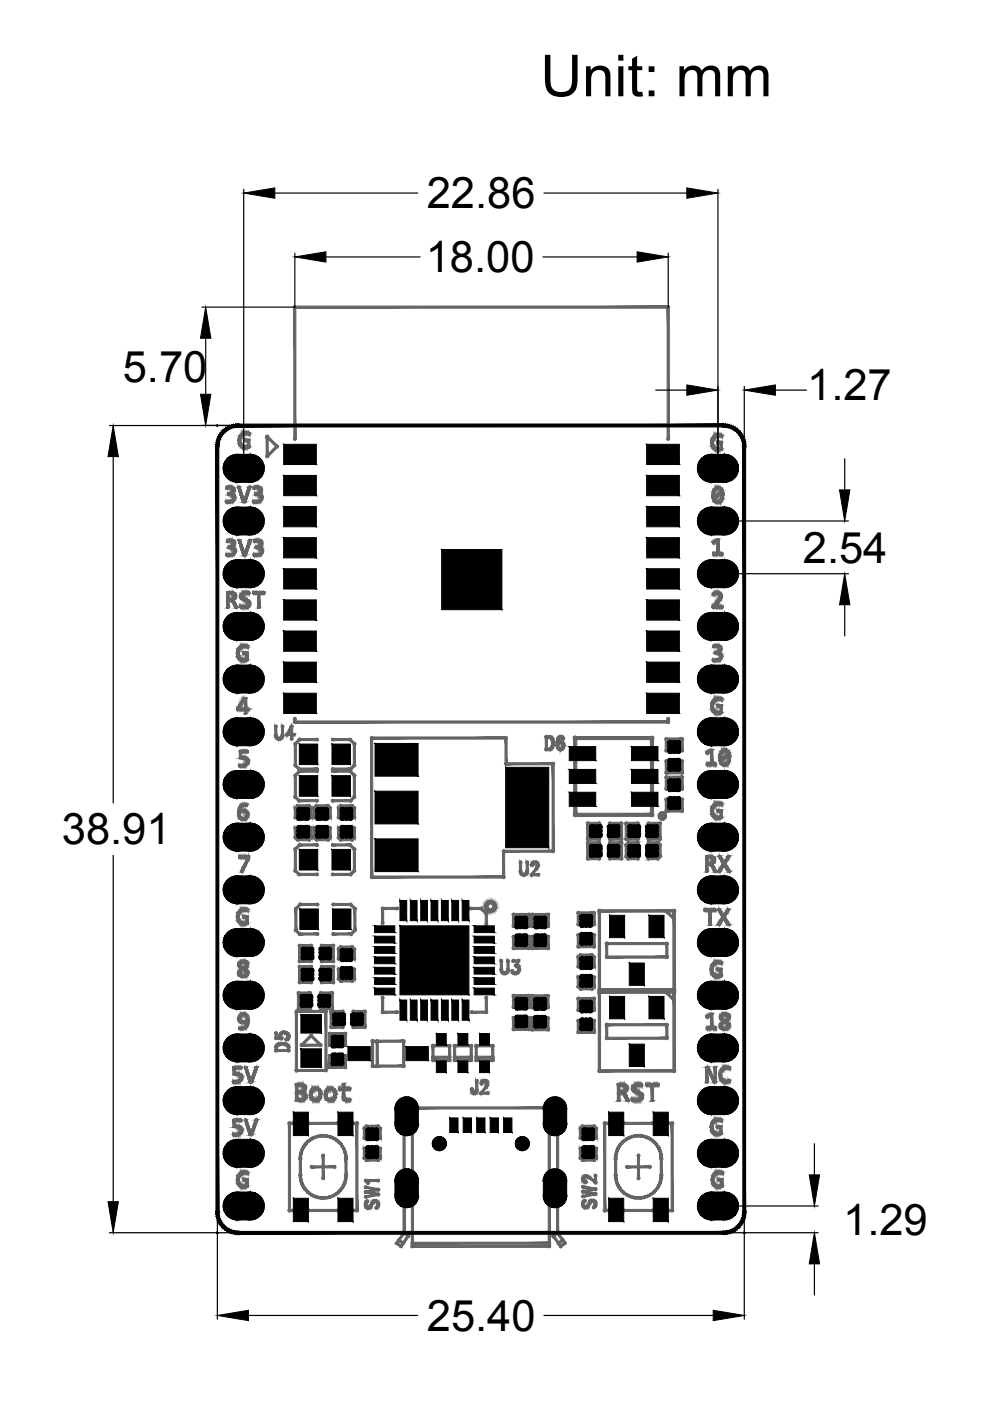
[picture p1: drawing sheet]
<svg xmlns="http://www.w3.org/2000/svg" width="210mm" height="297mm" viewBox="0 0 210 297" stroke-linecap="round" stroke-linejoin="round" font-family="sans-serif">
<defs><g id="words">
<text font-size="12.3" x="114.6" y="20.4">Unit: mm</text>
<g font-size="9.2">
<text x="90.5" y="44.2">22.86</text>
<text x="90.3" y="57.7">18.00</text>
<text x="26" y="80.9">5.70</text>
<text x="171.1" y="84.9">1.27</text>
<text x="170.2" y="119.3">2.54</text>
<text x="13.1" y="179">38.91</text>
<text x="178.8" y="261.8">1.29</text>
<text x="90.5" y="282.2">25.40</text>
</g>
</g></defs>
<!-- layer: SILKTOP_PHO -->
<g fill="#636466" stroke="#636466" stroke-width=".21">
<path d="M152.8 251.3l-.1 .1z"/>
<path d="M151.6 249.1h.1z"/>
<path d="M151.9 248.8l.1 .1z"/>
<path d="M152.2 237.5v.1z"/>
<path d="M154 216.2v.1z"/>
<path d="M153.8 216.3l-.1 .2z"/>
<path d="M153.2 215.2v.1z"/>
<path d="M154.3 217.7h.1z"/>
<path d="M153.1 217.9l.1-.1z"/>
<path d="M153.3 216.8l.1 .1z"/>
<path d="M151.7 204.2l.1 .1z"/>
<path d="M153.5 194l-.1 .1z"/>
<path d="M153.4 194.7l-.1 .1z"/>
<path d="M153.6 182.7l-.1 .1z"/>
<path d="M150.1 183.2v.2z"/>
<path d="M150.1 181.8v.1z"/>
<path d="M152.7 173.1l-.1 .1z"/>
<path d="M152.6 173.1l-.1 .2z"/>
<path d="M154.2 161.6l.1 .1z"/>
<path d="M152.9 161.3h.1z"/>
<path d="M154.4 160.3l.1-.1z"/>
<path d="M154.1 159.4l.1-.1z"/>
<path d="M152.7 149.8h.1z"/>
<path d="M152.6 150.9l-.1 .2z"/>
<path d="M151.9 137v.1z"/>
<path d="M152.4 138v.1z"/>
<path d="M152 125.8v.1z"/>
<path d="M152.7 94h.1z"/>
<path d="M152.6 95.1l-.1 .1z"/>
<path d="M135.8 232.7h.1z"/>
<path d="M132.4 230.3h.1z"/>
<path d="M72.6 231h.1z"/>
<path d="M73.7 233.1v.1z"/>
<path d="M70.4 233l.1 .1z"/>
<path d="M70.1 233.1v.1z"/>
<path d="M69.4 232.9l.1-.1z"/>
<path d="M67.3 233v.1z"/>
<path d="M66.9 233.1v.1z"/>
<path d="M52.2 251.3l-.1 .1z"/>
<path d="M54.6 114.7v.1z"/>
<path d="M55 114.9l.1-.1z"/>
<path d="M55.1 116.4l.1-.1z"/>
<path d="M55.1 106v.2z"/>
<path d="M52.3 216.7h.1z"/>
<path d="M51.7 205.2l-.1 .1z"/>
<path d="M51.6 203.9v.1z"/>
<path d="M52 204.1h.1z"/>
<path d="M51.8 192.9v.1z"/>
<path d="M51.6 173.5v.1z"/>
<path d="M51.8 137.1v.1z"/>
<path d="M52.1 125.8v.1z"/>
<path d="M52.4 93.5h.2z"/>
<path d="M52.5 94.6l-.1 .1z"/>
<path d="M51.6 92v.1z"/>
<path d="M49 125.8v.1z"/>
<path d="M48.8 114.7v.1z"/>
<path d="M49.4 116.4l.1-.1z"/>
<path d="M49.1 103.6l.2-.1z"/>
<path d="M49.3 105v.1z"/>
<path d="M49.3 106v.2z"/>
<path d="M56.6 92.6l.3 .1z"/>
<path d="M58.7 94.7l.2 .1z"/>
<path d="M56.6 96.8h.3z"/>
<path d="M140.4 173h.9v.2z"/>
<path d="M46.1 257h.3z"/>
<path d="M153.4 261.4h.3z"/>
<path d="M157.8 94.6h.3z"/>
<path d="M50.5 90.2l.2 .1z"/>
<path d="M79 220.7h.2z"/>
<path d="M85.6 220.7l.2 .1z"/>
<path d="M85.6 226l.2 .1z"/>
<path d="M79 226h.2z"/>
<path d="M80 220.7l.2 .1z"/>
<path d="M80 226l.2 .1z"/>
<path d="M95.3 224.2h.3z"/>
<path d="M91.8 224.2h.2z"/>
<path d="M91.8 221.7l.2 .1z"/>
<path d="M95.3 221.7h.3z"/>
<path d="M95.3 224.8h.3z"/>
<path d="M91.8 224.8l.2 .1z"/>
<path d="M99.9 224.2h.2z"/>
<path d="M96.4 224.2h.2z"/>
<path d="M96.4 221.7h.2z"/>
<path d="M99.9 221.7h.2z"/>
<path d="M99.9 224.8h.2z"/>
<path d="M96.4 224.8h.2z"/>
<path d="M104.5 224.2h.2z"/>
<path d="M101 224.2h.2z"/>
<path d="M101 221.7h.2z"/>
<path d="M104.5 221.7l.2 .1z"/>
<path d="M104.5 224.8l.2 .1z"/>
<path d="M101 224.8h.2z"/>
<path d="M62.9 227h.2z"/>
<path d="M62.9 214.5h.2z"/>
<path d="M69.1 214.5h.2z"/>
<path d="M69.1 227h.2z"/>
<path d="M64 221.6l.2 .1z"/>
<path d="M68 221.6l.2 .1z"/>
<path d="M66 219.6l.2 .1z"/>
<path d="M141.2 210.4h.3z"/>
<path d="M142.9 212h.2z"/>
<path d="M127.1 210.3h.2z"/>
<path d="M127.1 227.1h.2z"/>
<path d="M142.9 227.1h.3z"/>
<path d="M142.9 210.3h.3z"/>
<path d="M128.6 217.3h.2z"/>
<path d="M128.6 220.1l.2 .1z"/>
<path d="M141.4 220.1l.2 .1z"/>
<path d="M141.4 217.3h.2z"/>
<path d="M141.2 193.2h.3z"/>
<path d="M142.9 194.8h.2z"/>
<path d="M127.1 193.1h.2z"/>
<path d="M127.1 209.8h.2z"/>
<path d="M142.9 209.8h.3z"/>
<path d="M142.9 193.1h.3z"/>
<path d="M128.6 200.1h.2z"/>
<path d="M128.6 202.9l.2 .1z"/>
<path d="M141.4 202.9l.2 .1z"/>
<path d="M141.4 200.1h.2z"/>
<path d="M61.4 238.2l.2 .1z"/>
<path d="M61.4 256.6l.2 .1z"/>
<path d="M65.4 256.6h.3z"/>
<path d="M71.6 256.6h.2z"/>
<path d="M75.7 256.6h.2z"/>
<path d="M75.7 238.2h.2z"/>
<path d="M71.6 238.2h.2z"/>
<path d="M65.4 238.2h.3z"/>
<path d="M62.1 256.6l.3 .1z"/>
<path d="M62.1 238.2l.3 .1z"/>
<path d="M74.9 256.6l.2 .1z"/>
<path d="M74.9 238.2l.2 .1z"/>
<path d="M68.5 249.8h.2z"/>
<path d="M68.5 245h.2z"/>
<path d="M66.1 247.4l.2 .1z"/>
<path d="M70.9 247.4l.2 .1z"/>
<path d="M63.7 249.2h.2z"/>
<path d="M63.7 245.6h.2z"/>
<path d="M73.4 245.6h.2z"/>
<path d="M73.4 249.2h.2z"/>
<path d="M128.2 238.2l.2 .1z"/>
<path d="M128.2 256.6l.2 .1z"/>
<path d="M132.3 256.6h.2z"/>
<path d="M138.4 256.6h.3z"/>
<path d="M142.5 256.6h.2z"/>
<path d="M142.5 238.2h.2z"/>
<path d="M138.4 238.2h.3z"/>
<path d="M132.3 238.2h.2z"/>
<path d="M129 256.6l.2 .1z"/>
<path d="M129 238.2l.2 .1z"/>
<path d="M141.7 256.6l.3 .1z"/>
<path d="M141.7 238.2l.3 .1z"/>
<path d="M135.4 249.8h.2z"/>
<path d="M135.4 245h.2z"/>
<path d="M133 247.4l.2 .1z"/>
<path d="M137.8 247.4l.2 .1z"/>
<path d="M130.5 249.2h.3z"/>
<path d="M130.5 245.6h.3z"/>
<path d="M140.2 245.6h.2z"/>
<path d="M140.2 249.2h.2z"/>
<path d="M117.3 161.9h.2z"/>
<path d="M107.3 161.9l.2 .1z"/>
<path d="M107.3 156.5l.2 .1z"/>
<path d="M78.8 156.5l.2 .1z"/>
<path d="M78.8 185.9h.2z"/>
<path d="M106.8 185.9h.2z"/>
<path d="M106.8 180.5h.2z"/>
<path d="M117.3 180.5h.2z"/>
<path d="M100 214.6l.2 .1z"/>
<path d="M103.1 214.6l.2 .1z"/>
<path d="M103.1 211.5l.2 .1z"/>
<path d="M84.2 192.6l.2 .1z"/>
<path d="M81.1 192.6l.2 .1z"/>
<path d="M81.1 195.7l.2 .1z"/>
<path d="M84.2 214.6l.2 .1z"/>
<path d="M81.1 214.6l.2 .1z"/>
<path d="M81.1 211.5l.2 .1z"/>
<path d="M103.1 195.9l.2 .1z"/>
<path d="M103.1 193.7l.2 .1z"/>
<path d="M102 192.6l.2 .1z"/>
<path d="M99.8 192.6h.2z"/>
<path d="M85.7 261.4h.2z"/>
<path d="M84.1 263.6h.3z"/>
<path d="M85 264.2l.2 .1z"/>
<path d="M86.6 262l.2 .1z"/>
<path d="M86.6 261.4h.2z"/>
<path d="M84.6 262.9h.2z"/>
<path d="M85.5 263.6h.2z"/>
<path d="M118.2 261.4h.2z"/>
<path d="M119.8 263.6l.2 .1z"/>
<path d="M118.9 264.2l.2 .1z"/>
<path d="M117.3 262l.2 .1z"/>
<path d="M118.4 263.6h.2z"/>
<path d="M119.3 262.9h.2z"/>
<path d="M117.3 261.4h.3z"/>
<path d="M87.4 234.9h.3z"/>
<path d="M87.4 261.4h.3z"/>
<path d="M116.5 261.4h.2z"/>
<path d="M116.5 234.9h.2z"/>
<path d="M118.2 234.9h.2z"/>
<path d="M85.7 234.9h.2z"/>
<path d="M87.4 264.2h.3z"/>
<path d="M116.5 264.2h.2z"/>
<path d="M87.4 263.6h.3z"/>
<path d="M116.5 263.6h.2z"/>
<path d="M62.5 152.4h.2z"/>
<path d="M62.5 153.1h.2z"/>
<path d="M141.7 153.1h.2z"/>
<path d="M141.7 152.4h.2z"/>
<path d="M62.5 90.2h.2z"/>
<path d="M141.7 90.2h.2z"/>
<path d="M141.7 93h.2z"/>
<path d="M62.5 93h.2z"/>
<path d="M62.5 65.1h.2z"/>
<path d="M141.7 65.1h.2z"/>
<path d="M141.7 90.1h.2z"/>
<path d="M70.6 163.1h.2z"/>
<path d="M74.4 163.1h.2z"/>
<path d="M75.1 162.3h.3z"/>
<path d="M75.1 157.7h.3z"/>
<path d="M74.2 156.8l.3 .1z"/>
<path d="M70.6 156.8h.2z"/>
<path d="M67.2 163.1h.2z"/>
<path d="M63.4 163.1h.2z"/>
<path d="M62.6 162.3h.3z"/>
<path d="M62.6 157.7h.3z"/>
<path d="M63.5 156.8h.2z"/>
<path d="M67.2 156.8l.2 .1z"/>
<path d="M70.6 169.8l.2 .1z"/>
<path d="M74.4 169.8l.2 .1z"/>
<path d="M75.1 169h.3z"/>
<path d="M75.1 164.4h.3z"/>
<path d="M74.2 163.5l.3 .1z"/>
<path d="M70.6 163.5h.2z"/>
<path d="M67.2 169.8l.2 .1z"/>
<path d="M63.4 169.8l.2 .1z"/>
<path d="M62.6 169h.3z"/>
<path d="M62.6 164.4h.3z"/>
<path d="M63.5 163.5h.2z"/>
<path d="M67.2 163.5l.2 .1z"/>
<path d="M70.7 198h.2z"/>
<path d="M74.5 198l.2 .1z"/>
<path d="M75.2 197.2l.3 .1z"/>
<path d="M75.2 192.7l.3 .1z"/>
<path d="M74.4 191.8h.2z"/>
<path d="M70.7 191.8h.2z"/>
<path d="M67.3 198h.2z"/>
<path d="M63.5 198h.2z"/>
<path d="M62.7 197.2l.2 .1z"/>
<path d="M62.7 192.7l.2 .1z"/>
<path d="M63.6 191.8h.3z"/>
<path d="M67.3 191.8h.2z"/>
<path d="M70.6 185.4h.2z"/>
<path d="M74.4 185.4h.2z"/>
<path d="M75.1 184.6h.3z"/>
<path d="M75.1 180h.3z"/>
<path d="M74.2 179.1l.3 .1z"/>
<path d="M70.6 179.1h.2z"/>
<path d="M67.2 185.4l.2 .1z"/>
<path d="M63.4 185.4l.2 .1z"/>
<path d="M62.6 184.6h.3z"/>
<path d="M62.6 180h.3z"/>
<path d="M63.5 179.1h.2z"/>
<path d="M67.2 179.1l.2 .1z"/>
<path d="M75.1 205.5h.3z"/>
<path d="M75.1 207.5h.3z"/>
<path d="M74.7 208h.2z"/>
<path d="M72.2 208h.3z"/>
<path d="M71.8 207.5l.2 .1z"/>
<path d="M71.8 205.5l.2 .1z"/>
<path d="M75.1 203.3h.3z"/>
<path d="M75.1 201.3h.3z"/>
<path d="M74.7 200.8h.2z"/>
<path d="M72.2 200.8l.2 .1z"/>
<path d="M71.8 201.3h.2z"/>
<path d="M71.8 203.3l.2 .1z"/>
<path d="M77.3 241.3h.2z"/>
<path d="M77.3 239.2l.2 .1z"/>
<path d="M77.7 238.8l.2 .1z"/>
<path d="M80.1 238.8l.3 .1z"/>
<path d="M80.6 239.3h.2z"/>
<path d="M80.6 241.3h.2z"/>
<path d="M77.3 243.5l.2 .1z"/>
<path d="M77.3 245.5l.2 .1z"/>
<path d="M77.7 246h.2z"/>
<path d="M80.2 246h.2z"/>
<path d="M80.6 245.5h.2z"/>
<path d="M80.6 243.5h.2z"/>
<path d="M126.4 243.5h.2z"/>
<path d="M126.4 245.5h.2z"/>
<path d="M126 246h.2z"/>
<path d="M123.5 246h.2z"/>
<path d="M123.1 245.5l.2 .1z"/>
<path d="M123.1 243.5l.2 .1z"/>
<path d="M126.4 241.3h.2z"/>
<path d="M126.4 239.2h.2z"/>
<path d="M126 238.8h.2z"/>
<path d="M123.5 238.8h.2z"/>
<path d="M123.1 239.2l.2 .1z"/>
<path d="M123.1 241.3h.2z"/>
<path d="M66 175.6l.2 .1z"/>
<path d="M66 177.6l.2 .1z"/>
<path d="M65.5 178l.2 .1z"/>
<path d="M63.1 178l.2 .1z"/>
<path d="M62.6 177.6h.3z"/>
<path d="M62.6 175.6h.3z"/>
<path d="M66 173.3l.2 .1z"/>
<path d="M66 171.3l.2 .1z"/>
<path d="M65.5 170.9h.3z"/>
<path d="M63.1 170.9h.2z"/>
<path d="M62.6 171.3h.3z"/>
<path d="M62.6 173.3h.3z"/>
<path d="M126 207.2h.2z"/>
<path d="M126 209.2h.2z"/>
<path d="M125.5 209.7h.2z"/>
<path d="M123.1 209.7h.2z"/>
<path d="M122.6 209.2h.2z"/>
<path d="M122.6 207.2h.2z"/>
<path d="M126 205h.2z"/>
<path d="M126 202.9h.2z"/>
<path d="M125.5 202.5h.2z"/>
<path d="M123.1 202.5l.2 .1z"/>
<path d="M122.6 202.9h.2z"/>
<path d="M122.6 205h.2z"/>
<path d="M137.5 178.7h.2z"/>
<path d="M139.5 178.7h.2z"/>
<path d="M139.9 179.1h.3z"/>
<path d="M139.9 181.6h.3z"/>
<path d="M139.5 182.1h.2z"/>
<path d="M137.5 182.1h.2z"/>
<path d="M135.2 178.7h.3z"/>
<path d="M133.2 178.7l.2 .1z"/>
<path d="M132.8 179.1h.2z"/>
<path d="M132.8 181.6h.2z"/>
<path d="M133.2 182.1h.2z"/>
<path d="M135.2 182.1h.3z"/>
<path d="M71.8 173.3l.2 .1z"/>
<path d="M71.8 171.3l.2 .1z"/>
<path d="M72.2 170.9l.2 .1z"/>
<path d="M74.7 170.9l.2 .1z"/>
<path d="M75.1 171.3h.3z"/>
<path d="M75.1 173.3h.3z"/>
<path d="M71.8 175.6l.2 .1z"/>
<path d="M71.8 177.6l.2 .1z"/>
<path d="M72.2 178l.2 .1z"/>
<path d="M74.7 178h.2z"/>
<path d="M75.1 177.6h.3z"/>
<path d="M75.1 175.6h.3z"/>
<path d="M70 175.6l.2 .1z"/>
<path d="M70 177.6l.2 .1z"/>
<path d="M69.6 178l.2 .1z"/>
<path d="M67.1 178l.2 .1z"/>
<path d="M66.6 177.6h.3z"/>
<path d="M66.6 175.6h.3z"/>
<path d="M70 173.3l.2 .1z"/>
<path d="M70 171.3l.2 .1z"/>
<path d="M69.6 170.9h.2z"/>
<path d="M67.1 170.9h.2z"/>
<path d="M66.6 171.3h.3z"/>
<path d="M66.6 173.3h.3z"/>
<path d="M108.9 213.6h.2z"/>
<path d="M108.9 211.1h.2z"/>
<path d="M112.2 211.1l.2 .1z"/>
<path d="M112.2 213.6h.2z"/>
<path d="M108.9 215.8h.2z"/>
<path d="M108.9 218.2h.2z"/>
<path d="M112.2 218.2l.2 .1z"/>
<path d="M112.2 215.8l.2 .1z"/>
<path d="M126 198.2h.2z"/>
<path d="M126 200.7h.2z"/>
<path d="M122.6 200.7h.2z"/>
<path d="M122.6 198.2h.2z"/>
<path d="M126 196h.2z"/>
<path d="M126 193.5h.2z"/>
<path d="M122.6 193.5h.2z"/>
<path d="M122.6 196h.2z"/>
<path d="M73.2 223.8l.2 .1z"/>
<path d="M73.2 226.3l.2 .1z"/>
<path d="M69.9 226.3h.2z"/>
<path d="M69.9 223.8h.2z"/>
<path d="M73.2 221.6l.2 .1z"/>
<path d="M73.2 219.1l.2 .1z"/>
<path d="M69.9 219.1h.2z"/>
<path d="M69.9 221.6l.2 .1z"/>
<path d="M126 216.4h.2z"/>
<path d="M126 218.9l.2 .1z"/>
<path d="M122.6 218.9l.2 .1z"/>
<path d="M122.6 216.4h.2z"/>
<path d="M126 214.2l.2 .1z"/>
<path d="M126 211.7h.2z"/>
<path d="M122.6 211.7h.2z"/>
<path d="M122.6 214.2l.2 .1z"/>
<path d="M72.7 217.8h.2z"/>
<path d="M70.2 217.8h.2z"/>
<path d="M70.2 214.5h.2z"/>
<path d="M72.7 214.5h.2z"/>
<path d="M74.9 217.8h.2z"/>
<path d="M77.4 217.8h.2z"/>
<path d="M77.4 214.5h.2z"/>
<path d="M74.9 214.5h.2z"/>
<path d="M65.8 213.9l.2 .1z"/>
<path d="M63.3 213.9l.2 .1z"/>
<path d="M63.3 210.5l.2 .1z"/>
<path d="M65.8 210.5l.2 .1z"/>
<path d="M68 213.9l.2 .1z"/>
<path d="M70.4 213.9h.3z"/>
<path d="M70.4 210.5h.3z"/>
<path d="M68 210.5l.2 .1z"/>
<path d="M66 203.8l.2 .1z"/>
<path d="M63.5 203.8l.2 .1z"/>
<path d="M63.5 200.5l.2 .1z"/>
<path d="M66 200.5l.2 .1z"/>
<path d="M68.2 203.8l.2 .1z"/>
<path d="M70.7 203.8l.2 .1z"/>
<path d="M70.7 200.5l.2 .1z"/>
<path d="M68.2 200.5l.2 .1z"/>
<path d="M68.2 205h.2z"/>
<path d="M70.7 205h.2z"/>
<path d="M70.7 208.3l.2 .1z"/>
<path d="M68.2 208.3l.2 .1z"/>
<path d="M66 205h.2z"/>
<path d="M63.5 205h.2z"/>
<path d="M63.5 208.3l.2 .1z"/>
<path d="M66 208.3l.2 .1z"/>
<path d="M129.3 174.6h.2z"/>
<path d="M131.8 174.6h.2z"/>
<path d="M131.8 177.9l.2 .1z"/>
<path d="M129.3 177.9l.2 .1z"/>
<path d="M127.1 174.6h.2z"/>
<path d="M124.6 174.6h.2z"/>
<path d="M124.6 177.9l.2 .1z"/>
<path d="M127.1 177.9l.2 .1z"/>
<path d="M112.8 213.6l.2 .1z"/>
<path d="M112.8 211.1l.2 .1z"/>
<path d="M116.2 211.1l.2 .1z"/>
<path d="M116.2 213.6l.2 .1z"/>
<path d="M112.8 215.8l.2 .1z"/>
<path d="M112.8 218.3l.2 .1z"/>
<path d="M116.2 218.3l.2 .1z"/>
<path d="M116.2 215.8l.2 .1z"/>
<path d="M127.1 182.1h.2z"/>
<path d="M124.6 182.1h.2z"/>
<path d="M124.6 178.7l.2 .1z"/>
<path d="M127.1 178.7l.2 .1z"/>
<path d="M129.3 182.1h.2z"/>
<path d="M131.8 182.1h.2z"/>
<path d="M131.8 178.7l.2 .1z"/>
<path d="M129.3 178.7l.2 .1z"/>
<path d="M108.9 196.4h.2z"/>
<path d="M108.9 193.9h.2z"/>
<path d="M112.2 193.9l.2 .1z"/>
<path d="M112.2 196.4h.2z"/>
<path d="M108.9 198.6h.2z"/>
<path d="M108.9 201.1h.2z"/>
<path d="M112.2 201.1h.2z"/>
<path d="M112.2 198.6l.2 .1z"/>
<path d="M112.9 196.4h.2z"/>
<path d="M112.9 193.9h.2z"/>
<path d="M116.2 193.9l.3 .1z"/>
<path d="M116.2 196.4h.3z"/>
<path d="M112.9 198.6h.2z"/>
<path d="M112.9 201.1h.2z"/>
<path d="M116.2 201.1h.3z"/>
<path d="M116.2 198.6l.3 .1z"/>
<path d="M141.3 159.2h.2z"/>
<path d="M141.3 156.7h.2z"/>
<path d="M144.6 156.7h.3z"/>
<path d="M144.6 159.2h.3z"/>
<path d="M141.3 161.4h.2z"/>
<path d="M141.3 163.9h.2z"/>
<path d="M144.6 163.9h.3z"/>
<path d="M144.6 161.4h.3z"/>
<path d="M144.6 169.5h.3z"/>
<path d="M144.6 171.9h.3z"/>
<path d="M141.3 171.9h.2z"/>
<path d="M141.3 169.5h.2z"/>
<path d="M144.6 167.2h.3z"/>
<path d="M144.6 164.8h.3z"/>
<path d="M141.3 164.8h.2z"/>
<path d="M141.3 167.2h.2z"/>
<path d="M135.2 177.9h.3z"/>
<path d="M132.8 177.9h.2z"/>
<path d="M132.8 174.6h.2z"/>
<path d="M135.2 174.6h.3z"/>
<path d="M137.5 177.9h.2z"/>
<path d="M139.9 177.9h.3z"/>
<path d="M139.9 174.6h.3z"/>
<path d="M137.5 174.6h.2z"/>
<path d="M58.5 222.7l.3 .1z"/>
<path d="M61.2 222.7h.2z"/>
<path d="M58.5 222l.3 .1z"/>
<path d="M59.5 221.3l.3 .1z"/>
<path d="M60.6 221.4l.2 .1z"/>
<path d="M60.8 221.5h.2z"/>
<path d="M61.1 221.7h.2z"/>
<path d="M58.5 219.1l.3 .1z"/>
<path d="M58.5 220.1l.3 .1z"/>
<path d="M59.5 220.1l.3 .1z"/>
<path d="M59.5 219.2l.3 .1z"/>
<path d="M59.8 219h.2z"/>
<path d="M60.8 219.1l.2 .1z"/>
<path d="M61.1 219.3h.2z"/>
<path d="M61.1 220.2h.2z"/>
<path d="M60.7 220.4h.2z"/>
<path d="M77.9 254.7l.2 .1z"/>
<path d="M77.5 255.2h.3z"/>
<path d="M77.5 255.6h.3z"/>
<path d="M78.5 255.9h.3z"/>
<path d="M79 254.9l.3 .1z"/>
<path d="M79.8 254.7h.2z"/>
<path d="M80 254.9l.3 .1z"/>
<path d="M80 255.9l.3 .1z"/>
<path d="M79.8 256.1h.2z"/>
<path d="M77.5 253.8h.3z"/>
<path d="M80.2 253.2h.2z"/>
<path d="M77.5 252.7h.3z"/>
<path d="M80.2 252.2h.2z"/>
<path d="M77.5 251.7h.3z"/>
<path d="M78 250.8l.2 .1z"/>
<path d="M77.5 250.3h.3z"/>
<path d="M80.2 250.3h.2z"/>
<path d="M124 254.6h.2z"/>
<path d="M123.6 255.1l.2 .1z"/>
<path d="M123.6 255.5h.2z"/>
<path d="M124.6 255.8h.2z"/>
<path d="M125.1 254.8h.3z"/>
<path d="M125.9 254.6h.2z"/>
<path d="M126.1 254.8h.3z"/>
<path d="M126.1 255.8h.3z"/>
<path d="M125.9 256h.2z"/>
<path d="M123.6 253.7h.2z"/>
<path d="M126.3 253.1l.2 .1z"/>
<path d="M123.6 252.6h.2z"/>
<path d="M126.3 252.1l.2 .1z"/>
<path d="M123.6 251.6h.2z"/>
<path d="M124.2 250.6l.3 .1z"/>
<path d="M124.1 250.6h.3z"/>
<path d="M123.9 250.5h.2z"/>
<path d="M123.6 250.2h.2z"/>
<path d="M123.6 249.8h.2z"/>
<path d="M123.9 249.5h.2z"/>
<path d="M124.1 249.4h.3z"/>
<path d="M124.4 249.4l.2 .1z"/>
<path d="M124.6 249.5h.2z"/>
<path d="M126.3 249.3l.2 .1z"/>
<path d="M110.4 182.8l.2 .1z"/>
<path d="M110.4 184.7h.2z"/>
<path d="M110.5 185.1l.2 .1z"/>
<path d="M110.7 185.3h.2z"/>
<path d="M111 185.5l.2 .1z"/>
<path d="M111.2 185.5h.2z"/>
<path d="M111.5 185.3l.2 .1z"/>
<path d="M111.7 185.1l.2 .1z"/>
<path d="M111.8 184.7h.2z"/>
<path d="M111.8 182.8l.2 .1z"/>
<path d="M112.8 183.5h.2z"/>
<path d="M112.8 183.3h.2z"/>
<path d="M112.9 183.1h.2z"/>
<path d="M113 183h.2z"/>
<path d="M113.2 182.8l.2 .1z"/>
<path d="M113.6 182.8l.2 .1z"/>
<path d="M113.8 183h.2z"/>
<path d="M113.9 183.1h.2z"/>
<path d="M114 183.3l.2 .1z"/>
<path d="M114 183.6l.2 .1z"/>
<path d="M113.9 183.8h.2z"/>
<path d="M113.7 184.2l.2 .1z"/>
<path d="M112.7 185.5l.2 .1z"/>
<path d="M114.1 185.5h.2z"/>
<path d="M106.3 203.7l.2 .1z"/>
<path d="M106.3 205.6l.2 .1z"/>
<path d="M106.4 206h.2z"/>
<path d="M106.6 206.2l.2 .1z"/>
<path d="M106.9 206.4h.2z"/>
<path d="M107.1 206.4h.2z"/>
<path d="M107.4 206.2h.2z"/>
<path d="M107.6 206l.2 .1z"/>
<path d="M107.7 205.6h.2z"/>
<path d="M107.7 203.7l.2 .1z"/>
<path d="M108.8 203.7l.2 .1z"/>
<path d="M109.9 203.7l.2 .1z"/>
<path d="M109.3 204.7l.2 .1z"/>
<path d="M109.6 204.7l.3 .1z"/>
<path d="M109.8 204.9h.3z"/>
<path d="M109.9 205h.3z"/>
<path d="M110 205.4h.3z"/>
<path d="M110 205.6h.3z"/>
<path d="M109.9 206h.3z"/>
<path d="M109.7 206.2h.3z"/>
<path d="M109.4 206.4h.3z"/>
<path d="M109.1 206.4h.2z"/>
<path d="M108.8 206.2l.2 .1z"/>
<path d="M108.7 206.1h.3z"/>
<path d="M108.6 205.9h.2z"/>
<path d="M101.1 229.1h.2z"/>
<path d="M101.1 231.2h.2z"/>
<path d="M100.9 231.6l.2 .1z"/>
<path d="M100.3 231.6l.2 .1z"/>
<path d="M100.1 231.2h.2z"/>
<path d="M100.1 230.9h.2z"/>
<path d="M102.1 229.8h.2z"/>
<path d="M102.1 229.6h.2z"/>
<path d="M102.2 229.4l.2 .1z"/>
<path d="M102.5 229.1h.2z"/>
<path d="M102.9 229.1l.2 .1z"/>
<path d="M103.2 229.4l.2 .1z"/>
<path d="M103.3 229.6l.2 .1z"/>
<path d="M103.3 229.9h.2z"/>
<path d="M103.2 230.1l.2 .1z"/>
<path d="M103.4 231.8l.2 .1z"/>
<path d="M58.5 154h.2z"/>
<path d="M58.6 156.3h.2z"/>
<path d="M58.8 156.5h.2z"/>
<path d="M59.6 156.5h.2z"/>
<path d="M59.8 156.3h.2z"/>
<path d="M59.9 154l.2 .1z"/>
<path d="M61.8 154h.3z"/>
<path d="M60.8 155.8h.2z"/>
<path d="M62.3 155.8h.3z"/>
<path d="M61.8 156.6h.3z"/>
<path d="M115.8 156.2h.3z"/>
<path d="M115.8 158.9h.3z"/>
<path d="M116.6 156.2h.2z"/>
<path d="M117.3 157.2h.2z"/>
<path d="M117.2 158.3h.2z"/>
<path d="M117.1 158.5h.2z"/>
<path d="M116.8 158.8h.3z"/>
<path d="M119.4 156.6l.2 .1z"/>
<path d="M119 156.2h.2z"/>
<path d="M118.8 156.2h.2z"/>
<path d="M118.3 156.7h.2z"/>
<path d="M118.2 158l.2 .1z"/>
<path d="M118.3 158.5h.2z"/>
<path d="M118.5 158.8h.2z"/>
<path d="M119.2 158.8h.2z"/>
<path d="M119.4 158.5l.2 .1z"/>
<path d="M119.5 158l.2 .1z"/>
<path d="M118.9 157.2l.2 .1z"/>
<path d="M118.8 157.2h.2z"/>
<path d="M152.8 248.5h.4zM152.9 248.4l.3 .1h-.4z"/>
<path d="M152.4 248.5l.5-.1zM152.4 248.3l.5 .1-.5 .1z"/>
<path d="M152.1 248.5h.3v-.2zM152.1 248.4l.3-.1-.3 .2z"/>
<path d="M151.8 248.6l.3-.2zM151.8 248.5l.3-.1-.3 .2z"/>
<path d="M151.8 248.5l-.2 .2zM151.5 248.6l.3-.1-.2 .2z"/>
<path d="M151.5 248.6l-.1 .3 .2-.2zM151.5 248.6l-.1 .3-.1-.1z"/>
<path d="M151.3 248.8l-.3 .6 .4-.5zM151.3 248.8l-.3 .6h-.1z"/>
<path d="M150.9 249.4l.1 .3v-.3zM150.9 249.4l.1 .3h-.1z"/>
<path d="M150.9 249.7v.4l.1-.4zM150.9 249.7v.4h-.1z"/>
<path d="M150.8 250.1l.2 .7-.1-.7zM150.8 250.1l.2 .7-.1 .1z"/>
<path d="M150.9 250.9l.2 .2zM150.9 250.9l.2 .2z"/>
<path d="M151 251.1l.3 .2-.2-.2zM151 251.1l.3 .2z"/>
<path d="M151.3 251.3l.2 .2zM151.2 251.4l.3 .1z"/>
<path d="M151.5 251.5l-.1 .1h.4zM151.4 251.6h.4z"/>
<path d="M151.8 251.6l-.1 .1h.3zM151.7 251.7h.3z"/>
<path d="M152 251.7v.1l.5-.1zM152 251.8l.5-.1v.1z"/>
<path d="M152.5 251.7l.1 .1 .4-.2zM152.6 251.8l.4-.2 .1 .1z"/>
<path d="M153 251.6l.2-.1zM153.2 251.5l-.1 .2z"/>
<path d="M153.2 250v1.6h.1zM153.2 250h.1v1.6z"/>
<path d="M152.2 250l1-.1zM152.2 249.9h1z"/>
<path d="M152.1 250l.1 .2zM152.1 250l.1 .2z"/>
<path d="M152.2 250.2v.1l.6-.1zM152.2 250.3l.6-.1v.1z"/>
<path d="M152.8 250.3h.1zM152.8 250.3h.1z"/>
<path d="M152.8 250.3l.1 1zM152.8 250.3l.1 1z"/>
<path d="M152.8 251.3l.1 .1zM152.8 251.3l.1 .1z"/>
<path d="M152.7 251.3v.2zM152.6 251.4l.1-.1v.2z"/>
<path d="M152.6 251.4v.1zM152.6 251.4v.1z"/>
<path d="M152.4 251.5l.2-.1zM152.4 251.4h.2z"/>
<path d="M152.4 251.4v.1zM152.4 251.4v.1z"/>
<path d="M151.9 251.4h.5zM151.9 251.3l.5 .1h-.5z"/>
<path d="M151.9 251.3v.1zM151.9 251.3v.1z"/>
<path d="M151.5 251.1l.3 .3 .1-.1zM151.6 251l.3 .3-.4-.2z"/>
<path d="M151.5 251.1l.1-.1zM151.5 251.1l.1-.1z"/>
<path d="M151.3 250.7l.3 .3zM151.3 250.7h.1l.2 .3z"/>
<path d="M151.3 250.7h.1zM151.3 250.7l.1-.1z"/>
<path d="M151.2 250.1l.1 .6h.1zM151.2 250.1h.1l.1 .6z"/>
<path d="M151.3 249.5l-.1 .6h.1zM151.3 249.5l.1 .1-.1 .5z"/>
<path d="M151.3 249.5l.1 .1zM151.3 249.5l.1 .1z"/>
<path d="M151.6 249.1l-.3 .4 .1 .1zM151.6 249.1h.1l-.3 .5z"/>
<path d="M151.6 249l.1 .1 .2-.3zM151.9 248.8l.1 .1-.3 .2z"/>
<path d="M151.9 248.8l.1 .1 .4-.2zM152 248.9l.4-.2v.1z"/>
<path d="M152.4 248.7v.1zM152.4 248.7v.1z"/>
<path d="M152.4 248.7v.1l.5-.1zM152.4 248.8l.5-.1v.1z"/>
<path d="M152.9 248.7v.1zM152.9 248.7v.1z"/>
<path d="M153 248.7l-.1 .1h.3zM152.9 248.8h.3z"/>
<path d="M153.2 248.5v.4h.1zM153.2 248.5h.1v.4z"/>
<path d="M152.6 237.3l.4 .1v-.1zM152.6 237.2l.4 .1h-.4z"/>
<path d="M152.2 237.3h.4v-.1zM152.2 237.2h.4l-.4 .1z"/>
<path d="M151.9 237.3l.3-.1zM151.8 237.2h.4l-.3 .1z"/>
<path d="M151.6 237.4l.3-.1-.1-.1zM151.5 237.3l.3-.1-.2 .2z"/>
<path d="M151.5 237.3l-.2 .2zM151.3 237.4l.2-.1-.2 .2z"/>
<path d="M151.3 237.4l-.2 .3 .2-.2zM151.3 237.4l-.2 .3v-.1z"/>
<path d="M151.1 237.7l-.3 .6zM151.1 237.7l-.3 .6-.1-.1z"/>
<path d="M150.7 238.2l.1 .4zM150.7 238.2l.1 .4-.2-.1z"/>
<path d="M150.6 238.5l.1 .5 .1-.4zM150.6 238.5l.1 .5h-.1z"/>
<path d="M150.6 239l.2 .7-.1-.7zM150.6 239l.2 .7h-.1z"/>
<path d="M150.7 239.7l.2 .2zM150.7 239.7l.2 .2z"/>
<path d="M150.8 240l.3 .1-.2-.2zM150.8 240l.3 .1-.1 .1z"/>
<path d="M151.1 240.1l-.1 .1 .3 .1zM151 240.2l.3 .1z"/>
<path d="M151.3 240.3l-.1 .1h.3zM151.2 240.4h.3z"/>
<path d="M151.5 240.4v.1h.3zM151.5 240.5h.3z"/>
<path d="M151.8 240.5v.1l.5-.1zM151.8 240.6l.5-.1v.1z"/>
<path d="M152.3 240.5v.1l.5-.2zM152.3 240.6l.5-.2z"/>
<path d="M152.8 240.4l.1 .1 .1-.2zM153 240.3l-.1 .2z"/>
<path d="M152.9 238.8l.2 1.6zM152.9 238.8l.2 1.6z"/>
<path d="M152 238.9h1v-.2zM152 238.7h1l-1 .2z"/>
<path d="M151.9 238.8l.1 .3zM151.9 238.8l.1 .3z"/>
<path d="M152 239v.1l.6-.1zM152 239.1l.6-.1v.1z"/>
<path d="M152.5 239.1h.2zM152.5 239.1h.2z"/>
<path d="M152.6 239.1l.1 1.1zM152.6 239.1l.1 1.1z"/>
<path d="M152.6 240.1v.2zM152.6 240.1v.2z"/>
<path d="M152.6 240.2l-.1 .1zM152.5 240.2v.1z"/>
<path d="M152.5 240.2l-.1 .1zM152.4 240.2v.1z"/>
<path d="M152.4 240.2v.1zM152.4 240.2v.1z"/>
<path d="M152.2 240.3l.2-.1zM152.2 240.2h.2l-.2 .1z"/>
<path d="M152.2 240.2l-.1 .1zM152.2 240.2l-.1 .1z"/>
<path d="M151.7 240.2l.4 .1 .1-.1zM151.7 240.1l.5 .1h-.5z"/>
<path d="M151.7 240.1l-.1 .1zM151.7 240.1l-.1 .1z"/>
<path d="M151.3 239.9l.4 .2zM151.4 239.9l.3 .2-.4-.2z"/>
<path d="M151.3 239.9h.1zM151.3 239.9h.1z"/>
<path d="M151.1 239.5l.3 .4zM151.1 239.5l.3 .4z"/>
<path d="M151.1 239.5h.1zM151.1 239.5h.1z"/>
<path d="M151 238.9l.1 .6h.1zM151 238.9h.1l.1 .6z"/>
<path d="M151.1 238.4l-.1 .5h.1zM151.1 238.4h.1l-.1 .5z"/>
<path d="M151.1 238.3l.1 .1zM151.1 238.3l.1 .1z"/>
<path d="M151.3 237.9l-.2 .4 .1 .1zM151.3 237.9l.1 .1-.2 .4z"/>
<path d="M151.3 237.9l.1 .1zM151.3 237.9l.1 .1z"/>
<path d="M151.4 237.9v.1l.3-.4zM151.7 237.6l-.3 .4z"/>
<path d="M151.7 237.6v.1zM151.7 237.6v.1z"/>
<path d="M151.7 237.6v.1l.5-.2zM151.7 237.7l.5-.2z"/>
<path d="M152.2 237.5v.1l.5-.1zM152.2 237.6l.5-.1z"/>
<path d="M152.7 237.5v.1zM152.7 237.5v.1z"/>
<path d="M152.7 237.5v.1l.3 .1zM152.7 237.6l.3 .1v.1z"/>
<path d="M152.9 237.4l.2 .3zM152.9 237.4l.2 .3z"/>
<path d="M154.4 226.3h.3zM154.4 226.2l.3 .1h-.3z"/>
<path d="M153.9 226.2l.5 .1v-.1zM153.9 226.1l.5 .1h-.5z"/>
<path d="M153.6 226.3l.3-.2zM153.6 226.2l.3-.1-.3 .2z"/>
<path d="M153.4 226.3h.2v-.1zM153.4 226.2h.2l-.2 .1z"/>
<path d="M153.3 226.2l-.3 .5zM152.9 226.6l.4-.4-.3 .5z"/>
<path d="M152.9 226.6l-.2 .6 .3-.5zM152.9 226.6l-.2 .6h-.1z"/>
<path d="M152.6 227.2v.3l.1-.3zM152.6 227.2v.3z"/>
<path d="M152.5 227.5l.1 .4v-.4zM152.5 227.5l.1 .4z"/>
<path d="M152.5 227.9l.2 .7-.1-.7zM152.5 227.9l.2 .7h-.1z"/>
<path d="M152.6 228.6l.2 .3zM152.6 228.6l.2 .3z"/>
<path d="M152.7 228.9l.2 .2-.1-.3zM152.7 228.9l.2 .2z"/>
<path d="M152.9 229.1l-.1 .1h.3zM152.8 229.2h.3z"/>
<path d="M153.1 229.2l-.1 .1 .4 .1zM153 229.3l.4 .1z"/>
<path d="M153.3 229.4v.1h.3zM153.3 229.5h.3z"/>
<path d="M153.6 229.5v.1l.3-.1zM153.6 229.6l.3-.1v.1z"/>
<path d="M153.9 229.5v.1l.4-.2zM153.9 229.6l.4-.2 .1 .1z"/>
<path d="M154.3 229.4l.1 .1 .3-.2zM154.4 229.5l.3-.2z"/>
<path d="M154.7 229v.3h.1zM154.7 229h.1v.3z"/>
<path d="M154.4 229.2l.3-.2zM154.4 229.1l.3-.1-.3 .2z"/>
<path d="M154.4 229.1v.1zM154.4 229.1v.1z"/>
<path d="M154 229.3l.4-.1v-.1zM154 229.2l.4-.1-.4 .2z"/>
<path d="M154 229.2v.1zM154 229.2v.1z"/>
<path d="M153.6 229.2l.4 .1v-.1zM153.6 229.1l.4 .1h-.4z"/>
<path d="M153.6 229.1l-.1 .1zM153.6 229.1l-.1 .1z"/>
<path d="M153.2 228.9l.3 .3 .1-.1zM153.3 228.8l.3 .3-.4-.2z"/>
<path d="M153.2 228.9h.1zM153.2 228.9h.1z"/>
<path d="M152.9 228.5l.3 .4 .1-.1zM152.9 228.5l.4 .3z"/>
<path d="M152.9 228.5l.2-.1zM152.9 228.5l.2-.1z"/>
<path d="M152.9 227.9l.1 .5zM152.9 227.9l.1 .5z"/>
<path d="M152.9 227.3l.1 .5zM152.9 227.3l.1 .5z"/>
<path d="M152.9 227.3h.1zM152.9 227.3h.2z"/>
<path d="M153.2 226.9l-.2 .4zM153.2 226.9l-.2 .4z"/>
<path d="M153.2 226.8v.1zM153.2 226.8v.1z"/>
<path d="M153.2 226.8l.1 .1 .2-.3zM153.5 226.6h.1l-.3 .3z"/>
<path d="M153.5 226.5l.1 .2zM153.5 226.5l.1 .2z"/>
<path d="M153.5 226.5l.1 .1 .4-.2zM153.6 226.6l.4-.2z"/>
<path d="M154 226.4v.1zM154 226.4v.1z"/>
<path d="M154 226.4v.1h.4zM154 226.5h.4z"/>
<path d="M154.4 226.5v.1zM154.4 226.5v.1z"/>
<path d="M154.4 226.5v.1h.3zM154.4 226.6h.3v.1z"/>
<path d="M154.7 226.3v.4h.1zM154.7 226.3h.1v.4z"/>
<path d="M154.7 217.2v.2h.1zM154.7 217.2l.1 .2z"/>
<path d="M154.5 216.9l.3 .2zM154.5 216.9h.1l.2 .2z"/>
<path d="M154.3 216.8l.2 .2 .1-.1zM154.3 216.8l.1-.1 .2 .2z"/>
<path d="M154.1 216.6l.2 .2 .1-.1zM154.1 216.5l.3 .2-.3-.1z"/>
<path d="M154.1 216.5l.1 .1zM154.1 216.5l.1 .1z"/>
<path d="M154.1 216.4v.1l.2-.2zM154.3 216.3l.1 .1-.3 .1z"/>
<path d="M154.3 216.3l.1 .1 .1-.3zM154.5 216.1l-.1 .3z"/>
<path d="M154.6 215.9v.2zM154.6 215.9v.2z"/>
<path d="M154.7 215.6v.3zM154.7 215.6h.1l-.1 .3z"/>
<path d="M154.6 215.3l.1 .3h.1zM154.6 215.3l.2 .3z"/>
<path d="M154.4 215.1l.3 .2zM154.4 215.1h.1l.2 .2z"/>
<path d="M154.1 215l.4 .1v-.1zM154.2 214.9l.3 .1h-.4z"/>
<path d="M153.7 214.9l.4 .1v-.1zM153.7 214.8l.4 .1h-.4z"/>
<path d="M153.2 215l.5-.1v-.1zM153.2 214.9l.5-.1-.5 .2z"/>
<path d="M153.2 214.9l-.3 .3zM152.8 215.1l.4-.2-.3 .3z"/>
<path d="M152.8 215.1l-.1 .3zM152.8 215.1l-.1 .3-.1-.1z"/>
<path d="M152.6 215.4l.1 .3v-.3zM152.6 215.4l.1 .3z"/>
<path d="M152.6 215.7l.1 .2zM152.6 215.7l.1 .2h-.1z"/>
<path d="M152.6 215.9l.2 .2zM152.6 215.9l.2 .2z"/>
<path d="M152.8 216.1l.2 .2zM152.7 216.2l.3 .1z"/>
<path d="M153 216.3l-.1 .1 .4 .1zM152.9 216.4l.4 .1z"/>
<path d="M153.2 216.5l.1 .1zM153.2 216.5l.1 .1z"/>
<path d="M153.2 216.6l-.4 .5 .5-.4zM152.7 217l.5-.4-.4 .5z"/>
<path d="M152.7 217v.2zM152.7 217v.2z"/>
<path d="M152.6 217.2v.3l.1-.3zM152.6 217.2v.3z"/>
<path d="M152.5 217.5l.2 .3zM152.5 217.5l.2 .3h-.1z"/>
<path d="M152.7 217.8l.2 .2zM152.6 217.8l.3 .2z"/>
<path d="M152.9 218l-.1 .1h.4zM152.8 218.1h.4z"/>
<path d="M153.2 218.1v.1h.5zM153.2 218.2h.5v.1z"/>
<path d="M153.7 218.2v.1l.4-.2zM153.7 218.3l.4-.2v.1z"/>
<path d="M154.1 218.1l.4-.1zM154.2 218.2l.3-.2z"/>
<path d="M154.6 217.8l-.1 .3zM154.6 217.8l-.1 .3z"/>
<path d="M154.7 217.4v.4zM154.7 217.4h.1l-.1 .4z"/>
<path d="M154.3 215.7l.1 .2zM154.3 215.7l.1 .2z"/>
<path d="M154.2 215.9v.2zM154.2 215.9v.2z"/>
<path d="M154.1 216l.1 .1zM154.1 216l.1 .1z"/>
<path d="M154.1 216v.3zM154.1 216v.3z"/>
<path d="M154 216.2l-.2 .3 .2-.2zM153.7 216.4l.3-.2-.2 .3z"/>
<path d="M153.4 216.3l.3 .2v-.1zM153.4 216.2l.3 .2-.3-.1z"/>
<path d="M153.1 216.1l.2 .2 .1-.1zM153.2 216l.2 .2-.3-.1z"/>
<path d="M153.1 216.1l.1-.1zM153.1 216.1l.1-.1z"/>
<path d="M153 215.9l.2 .1zM153 215.9l.2 .1z"/>
<path d="M153 215.9h.1zM153 215.9h.1z"/>
<path d="M152.9 215.7l.2 .2zM152.9 215.7l.2 .2z"/>
<path d="M152.9 215.7h.1zM152.9 215.7h.1z"/>
<path d="M153 215.4v.3zM153 215.4v.3z"/>
<path d="M153 215.4l.1 .1zM153 215.4l.1 .1z"/>
<path d="M153.1 215.2v.3zM153.1 215.2v.3z"/>
<path d="M153.2 215.2v.1l.2-.2zM153.2 215.3l.2-.2z"/>
<path d="M153.4 215.1v.2l.3-.2zM153.4 215.3l.3-.2z"/>
<path d="M153.7 215.1v.1zM153.7 215.1v.1z"/>
<path d="M153.7 215.1v.1l.3-.1zM153.7 215.2l.3-.1-.1 .2z"/>
<path d="M154 215.1l-.1 .2 .3-.1zM153.9 215.3l.3-.1z"/>
<path d="M154.2 215.2l-.1 .1zM154.1 215.3l.1-.1z"/>
<path d="M154.1 215.3l.2 .1zM154.1 215.3l.2 .1z"/>
<path d="M154.2 215.5l.2-.1zM154.2 215.5l.2-.1z"/>
<path d="M154.2 215.5l.2 .1zM154.2 215.5l.2 .1z"/>
<path d="M154.3 215.7h.1zM154.3 215.7h.1z"/>
<path d="M154.3 217.5l.1 .2zM154.3 217.5l.1 .2z"/>
<path d="M154.2 217.7v.2zM154.2 217.7v.2z"/>
<path d="M154.2 217.8v.1zM154.2 217.8v.1z"/>
<path d="M154.1 217.8l-.1 .2 .2-.1zM153.9 217.9l.2-.1-.1 .2z"/>
<path d="M154 217.9v.1zM153.9 217.9l.1 .1z"/>
<path d="M153.7 218h.2v-.1zM153.7 217.9h.2l-.2 .1z"/>
<path d="M153.7 217.9v.1zM153.7 217.9v.1z"/>
<path d="M153.4 218l.3-.1zM153.4 217.9h.3l-.3 .1z"/>
<path d="M153.2 217.9h.2zM153.2 217.8l.2 .1h-.2z"/>
<path d="M153 217.7l.2 .1zM153 217.7l.2 .1z"/>
<path d="M153 217.7h.1zM153 217.7h.1z"/>
<path d="M152.9 217.5l.2 .2zM152.9 217.5l.2 .2z"/>
<path d="M152.9 217.4l.1 .1zM152.9 217.4l.1 .1z"/>
<path d="M153 217.2v.3zM153 217.2v.3z"/>
<path d="M153 217.1l.1 .1zM153 217.1l.1 .1z"/>
<path d="M153.1 217v.1zM153.1 217v.1z"/>
<path d="M153.3 216.8l-.2 .3zM153.3 216.8l.1 .1-.3 .2z"/>
<path d="M153.3 216.8l.1 .1 .2-.3zM153.6 216.6v.1l-.2 .2z"/>
<path d="M153.6 216.6v.1zM153.6 216.6v.1z"/>
<path d="M153.7 216.6l-.1 .1 .4 .1zM153.6 216.7l.4 .1v.1z"/>
<path d="M154.1 216.9h-.1l.2 .1zM154 216.9l.2 .1z"/>
<path d="M154.1 217.1l.1-.1zM154.1 217.1l.1-.1z"/>
<path d="M154.1 217.1l.2 .1zM154.1 217.1l.2 .1z"/>
<path d="M154.2 217.2h.2zM154.2 217.2h.2z"/>
<path d="M154.2 217.2l.2 .2zM154.2 217.2l.2 .2z"/>
<path d="M154.3 217.4l.1 .1zM154.3 217.4l.1 .1z"/>
<path d="M151.5 226.3h.3v-.1zM151.5 226.2h.3l-.3 .1z"/>
<path d="M151.4 226.2l.1 2.7v-2.7zM151.4 226.2l.1 2.7h-.1z"/>
<path d="M151.5 228.9l-.1 .1zM151.3 228.9h.2l-.1 .1z"/>
<path d="M151 228.2l.4 .7zM151 228.2h.1l.3 .7z"/>
<path d="M150.2 226.3l.8 1.9h.1zM150.2 226.3l.1-.1 .8 2z"/>
<path d="M149.7 226.3h.5v-.1zM149.7 226.2h.5l-.5 .1z"/>
<path d="M149.6 226.2l.1 3.3zM149.6 226.2l.1 3.3z"/>
<path d="M149.7 229.4v.1l.3-.1zM149.7 229.5l.3-.1v.1z"/>
<path d="M150 226.7l.1 2.8zM150 226.7l.1 2.8z"/>
<path d="M150 226.7l.1 .1v-.1zM150.1 226.7v.1z"/>
<path d="M150.1 226.7l.4 .7-.3-.7zM150.1 226.7l.4 .7h-.1z"/>
<path d="M150.4 227.4l.9 2.1-.8-2.1zM150.4 227.4l.9 2.1h-.1z"/>
<path d="M151.3 229.4v.1l.5-.1zM151.3 229.5l.5-.1v.1z"/>
<path d="M151.8 226.2v3.3h.1zM151.8 226.2h.1v3.3z"/>
<path d="M151.1 217.9h.7v-.1zM151.1 217.8h.7l-.7 .1z"/>
<path d="M151.1 217.9l.1-.1zM151.1 217.9l.1-.1z"/>
<path d="M151 214.9l.1 2.9zM151 214.9l.1 2.9z"/>
<path d="M150.7 215h.4v-.1zM150.7 214.9h.4l-.4 .1z"/>
<path d="M149.8 215.5l1-.5-.1-.1zM149.7 215.4l1-.5-.9 .6z"/>
<path d="M149.7 215.5l.2 .2zM149.7 215.5l.2 .2z"/>
<path d="M149.8 215.7l.1 .1 .7-.6zM149.9 215.8l.7-.6v.1z"/>
<path d="M150.6 215.2v.1zM150.6 215.3h.1z"/>
<path d="M150.6 215.3l.1 2.5zM150.6 215.3l.1 2.5z"/>
<path d="M150.6 217.8l.1 .1zM150.6 217.8l.1 .1z"/>
<path d="M149.8 217.9h.8v-.1zM149.8 217.8h.8l-.8 .1z"/>
<path d="M149.8 217.9l.1 .3v-.3zM149.8 217.9l.1 .3h-.1z"/>
<path d="M149.8 218.1v.1l2-.1zM149.8 218.2l2-.1v.1z"/>
<path d="M151.8 217.9v.3h.1zM151.8 217.9h.1v.3z"/>
<path d="M152.6 203.9h.4zM152.6 203.8l.4 .1h-.4z"/>
<path d="M152.2 203.9h.4v-.1zM152.2 203.8h.4l-.4 .1z"/>
<path d="M151.9 203.9h.3v-.1zM151.8 203.8h.4l-.3 .1z"/>
<path d="M151.6 204l.3-.1-.1-.1zM151.5 203.9l.3-.1-.2 .2z"/>
<path d="M151.5 203.9l-.2 .2zM151.3 204l.2-.1-.2 .2z"/>
<path d="M151.3 204l-.2 .3 .2-.2zM151.3 204l-.2 .3v-.1z"/>
<path d="M151.1 204.2l-.3 .7zM151.1 204.2l-.3 .7-.1-.1z"/>
<path d="M150.7 204.8l.1 .4zM150.7 204.8l.1 .4-.2-.1z"/>
<path d="M150.6 205.1l.1 .5 .1-.4zM150.6 205.1l.1 .5-.1-.1z"/>
<path d="M150.6 205.6l.2 .7-.1-.8zM150.6 205.6l.2 .7h-.1z"/>
<path d="M150.7 206.3l.2 .2zM150.7 206.3l.2 .2z"/>
<path d="M150.8 206.6l.3 .1-.2-.2zM150.8 206.6l.3 .1z"/>
<path d="M151.1 206.7l-.1 .1 .3 .1zM151 206.8l.3 .1-.1 .1z"/>
<path d="M151.3 206.9l-.1 .1h.3zM151.2 207h.3z"/>
<path d="M151.5 207v.1h.3zM151.5 207.1h.3z"/>
<path d="M151.8 207.1v.1l.5-.1zM151.8 207.2l.5-.1v.1z"/>
<path d="M152.3 207.1v.1l.5-.2zM152.3 207.2l.5-.2z"/>
<path d="M152.8 207l.2-.1zM153 206.9l-.1 .2z"/>
<path d="M152.9 205.4l.2 1.6zM152.9 205.4l.2 1.6z"/>
<path d="M152 205.5h1v-.2zM152 205.3h1l-1 .2z"/>
<path d="M151.9 205.4l.1 .3v-.3zM151.9 205.4l.1 .3h-.1z"/>
<path d="M152 205.6v.1l.6-.1zM152 205.7l.6-.1v.1z"/>
<path d="M152.5 205.7h.2zM152.5 205.7h.2z"/>
<path d="M152.6 205.7l.1 1.1zM152.6 205.7l.1 1.1z"/>
<path d="M152.6 206.7v.2zM152.6 206.7v.2z"/>
<path d="M152.6 206.8l-.1 .1zM152.5 206.8v.1z"/>
<path d="M152.5 206.8l-.1 .1zM152.4 206.8v.1z"/>
<path d="M152.4 206.8v.1zM152.4 206.8v.1z"/>
<path d="M152.2 206.9l.2-.1zM152.2 206.8h.2l-.2 .1z"/>
<path d="M152.2 206.8v.1zM152.2 206.8l-.1 .1z"/>
<path d="M151.7 206.8h.5zM151.7 206.7l.5 .1h-.5z"/>
<path d="M151.7 206.7l-.1 .1zM151.7 206.7l-.1 .1z"/>
<path d="M151.3 206.5l.4 .2zM151.4 206.4l.3 .3-.4-.2z"/>
<path d="M151.3 206.5h.1zM151.3 206.5l.1-.1z"/>
<path d="M151.1 206.1l.2 .4 .1-.1zM151.1 206.1l.3 .3z"/>
<path d="M151.1 206.1h.1zM151.1 206.1h.1z"/>
<path d="M151 205.5l.1 .6h.1zM151 205.5h.1l.1 .6z"/>
<path d="M151.1 205l-.1 .5h.1zM151.1 205h.1l-.1 .5z"/>
<path d="M151.1 204.9l.1 .1zM151.1 204.9l.1 .1z"/>
<path d="M151.3 204.5l-.2 .4 .1 .1zM151.3 204.5l.1 .1-.2 .4z"/>
<path d="M151.3 204.5l.1 .1zM151.3 204.5l.1 .1z"/>
<path d="M151.4 204.5v.1l.3-.4zM151.7 204.2l-.3 .4z"/>
<path d="M151.7 204.2v.1l.5-.2zM151.7 204.3l.5-.2z"/>
<path d="M152.2 204.1v.1zM152.2 204.1v.1z"/>
<path d="M152.2 204.1v.1l.5-.1zM152.2 204.2l.5-.1v.1z"/>
<path d="M152.7 204.1v.1zM152.7 204.1v.1z"/>
<path d="M152.7 204.1v.1l.3 .1zM152.7 204.2l.3 .1v.1z"/>
<path d="M152.9 204l.2 .3zM152.9 204l.2 .3z"/>
<path d="M153.6 194.5l1.2 1.5zM153.6 194.5l1.2 1.5z"/>
<path d="M153.6 194.4h.1zM153.6 194.4h.1z"/>
<path d="M154.6 192.8l-1 1.5 .1 .1zM154.6 192.8h.1l-1 1.6z"/>
<path d="M154.2 192.9h.4v-.1zM154.2 192.8h.4l-.4 .1z"/>
<path d="M154.2 192.8l-.6 1.2 .7-1.2zM154.2 192.8l-.6 1.2h-.1z"/>
<path d="M152.6 192.8l.8 1.2h.1zM152.6 192.8h.1l.8 1.2z"/>
<path d="M152.2 192.9h.4v-.1zM152.2 192.8h.4l-.4 .1z"/>
<path d="M152.2 192.8l1 1.5-.9-1.5zM152.2 192.8l1 1.5-.1 .1z"/>
<path d="M153.1 194.4h.1zM153.1 194.4h.1z"/>
<path d="M153.1 194.4l-.9 1.7 1-1.6zM153.1 194.4l-.9 1.7-.1-.1z"/>
<path d="M152.1 196v.1l.5-.1zM152.1 196.1l.5-.1v.1z"/>
<path d="M153.3 194.8l-.8 1.2 .1 .1zM153.3 194.8h.1l-.8 1.3z"/>
<path d="M153.4 194.8l.9 1.2-.8-1.2zM153.4 194.8l.9 1.2-.1 .1z"/>
<path d="M154.3 196v.1l.4-.1zM154.3 196.1l.4-.1v.1z"/>
<path d="M153.7 183.2l1.1 1.6h.1zM153.7 183.2l.1-.1 1.1 1.7z"/>
<path d="M153.7 183.1h.1zM153.7 183.1h.1z"/>
<path d="M154.7 181.5l-1 1.5 .1 .1zM154.7 181.5l.1 .1-1 1.5z"/>
<path d="M154.3 181.6l.4-.1zM154.3 181.5h.4z"/>
<path d="M154.3 181.5l-.6 1.3 .7-1.2zM154.3 181.5l-.6 1.3-.1-.1z"/>
<path d="M152.7 181.6l.8 1.2 .1-.1zM152.7 181.6l.1-.1 .8 1.2z"/>
<path d="M152.4 181.6l.3-.1zM152.4 181.5h.3z"/>
<path d="M152.3 181.6l1 1.4-.9-1.5zM152.3 181.6l1 1.4-.1 .1z"/>
<path d="M153.2 183.1h.1zM153.2 183.1h.1z"/>
<path d="M153.2 183.1l-.9 1.7 1-1.6zM153.2 183.1l-.9 1.7h-.1z"/>
<path d="M152.2 184.7v.1l.5-.1zM152.2 184.8l.5-.1v.1z"/>
<path d="M153.4 183.5l-.8 1.3h.1zM153.4 183.5h.1l-.8 1.3z"/>
<path d="M153.5 183.4v.2zM153.6 183.4l-.1 .2z"/>
<path d="M153.5 183.5l.9 1.3-.8-1.3zM153.5 183.5l.9 1.3h-.1z"/>
<path d="M154.4 184.7v.1l.4-.1zM154.4 184.8l.4-.1v.1z"/>
<path d="M149.4 192.9h2.3v-.1zM149.4 192.8h2.3l-2.3 .1z"/>
<path d="M149.3 192.8l.1 .3zM149.3 192.8l.1 .3z"/>
<path d="M149.4 193v.1l.9-.1zM149.4 193.1l.9-.1v.1z"/>
<path d="M150.3 193.1h.1zM150.3 193.1h.1z"/>
<path d="M150.3 193.1l.1 3zM150.3 193.1l.1 3z"/>
<path d="M150.4 196v.1l.3-.1zM150.4 196.1l.3-.1v.1z"/>
<path d="M150.7 193.1l.1 3zM150.7 193.1l.1 3z"/>
<path d="M150.7 193.1l.1 .1zM150.7 193l.1 .2z"/>
<path d="M150.8 193v.1l.9-.1zM150.8 193.1l.9-.1v.1z"/>
<path d="M151.7 192.8v.3h.1zM151.7 192.8h.1v.3z"/>
<path d="M151.3 183.8l.5 1h.1zM151.3 183.8l.1-.1 .5 1.1z"/>
<path d="M151.1 183.5l.3 .2zM151.1 183.5l.1-.1 .2 .3z"/>
<path d="M150.9 183.3l.3 .1zM150.9 183.2l.3 .2-.3-.1z"/>
<path d="M150.9 183.2l.1 .1zM150.9 183.2l.1 .1z"/>
<path d="M150.9 183.1v.1l.3-.2zM150.9 183.2l.3-.2v.1z"/>
<path d="M151.2 183l.1 .1 .1-.3zM151.4 182.8l-.1 .3z"/>
<path d="M151.5 182.6v.3zM151.5 182.6v.3z"/>
<path d="M151.6 182.4l-.1 .2h.1zM151.6 182.4v.2z"/>
<path d="M151.5 182l.2 .4zM151.5 182h.1l.1 .4z"/>
<path d="M151.3 181.8l.2 .3 .1-.1zM151.3 181.8l.1-.1 .2 .3z"/>
<path d="M151 181.6l.4 .1zM151.1 181.5l.3 .2-.4-.1z"/>
<path d="M150.5 181.6l.5-.1zM150.5 181.5h.5l-.5 .1z"/>
<path d="M149.7 181.6l.8-.1zM149.7 181.5h.8z"/>
<path d="M149.6 181.5l.1 3.3v-3.3zM149.6 181.5l.1 3.3h-.1z"/>
<path d="M149.7 184.7v.1l.3-.1zM149.7 184.8l.3-.1v.1z"/>
<path d="M150 183.3v1.5h.1zM150 183.3h.1v1.5z"/>
<path d="M150.1 183.2v.1l.4-.1zM150.1 183.3l.4-.1v.1z"/>
<path d="M150.5 183.2v.1zM150.6 183.2l-.1 .1z"/>
<path d="M150.6 183.2l-.1 .1h.2zM150.5 183.3h.2z"/>
<path d="M150.7 183.4l.2 .1zM150.7 183.4l.2 .1z"/>
<path d="M150.8 183.5h.1zM150.8 183.5h.1z"/>
<path d="M150.8 183.5l.2 .2zM150.8 183.5l.2 .2z"/>
<path d="M150.9 183.7l.6 1.1-.5-1.1zM150.9 183.7l.6 1.1h-.1z"/>
<path d="M151.4 184.7v.1l.4-.1zM151.4 184.8l.4-.1v.1z"/>
<path d="M151.1 182.4l.1 .3zM151.1 182.4l.1 .3z"/>
<path d="M151.1 182.6l.1 .1zM151.1 182.6l.1 .1z"/>
<path d="M151.1 182.6l-.1 .3zM151.1 182.6l-.1 .3z"/>
<path d="M150.9 182.8l.1 .1zM150.9 182.8l.1 .1z"/>
<path d="M150.9 182.8l-.1 .2zM150.7 182.9l.2-.1-.1 .2z"/>
<path d="M150.7 182.9l.1 .1zM150.7 182.9l.1 .1z"/>
<path d="M150.5 183.1l.2-.2zM150.5 183l.2-.1-.2 .2z"/>
<path d="M150.5 183v.1zM150.5 183v.1z"/>
<path d="M150.1 183.1l.4-.1zM150.1 183h.4z"/>
<path d="M150 183h.1zM150.1 182.9l-.1 .1z"/>
<path d="M150 181.9v1.1h.1zM150 181.9h.1v1.1z"/>
<path d="M150.1 181.7v.2l.4-.2zM150.1 181.9l.4-.2v.2z"/>
<path d="M150.5 181.7v.2zM150.5 181.7v.2z"/>
<path d="M150.5 181.7v.2l.3-.1zM150.5 181.9l.3-.1v.1z"/>
<path d="M150.8 181.8v.1zM150.8 181.8v.1z"/>
<path d="M150.8 181.8v.1h.2zM150.8 181.9h.2z"/>
<path d="M151.1 181.9l-.1 .1zM151 182l.1-.1z"/>
<path d="M151 182l.2 .1zM151 182l.2 .1z"/>
<path d="M151.1 182.2l.1-.1zM151.1 182.2l.1-.1z"/>
<path d="M151.1 182.2l.2 .2zM151.1 182.2l.2 .2z"/>
<path d="M151.1 182.4h.2zM151.1 182.4h.2z"/>
<path d="M152.7 170.3h.4zM152.8 170.2l.3 .1h-.4z"/>
<path d="M152.3 170.3l.4-.1zM152.3 170.1l.4 .1-.4 .1z"/>
<path d="M152 170.3l.3-.2zM152 170.2l.3-.1-.3 .2z"/>
<path d="M151.7 170.4l.3-.2zM151.7 170.3l.3-.1-.3 .2z"/>
<path d="M151.6 170.3l-.2 .2 .3-.2zM151.4 170.4l.2-.1-.2 .2z"/>
<path d="M151.4 170.4l-.1 .3zM151.4 170.4l-.1 .3z"/>
<path d="M151.2 170.6l-.3 .6 .4-.5zM151.2 170.6l-.3 .6h-.1z"/>
<path d="M150.8 171.2l.1 .3zM150.8 171.2l.1 .3z"/>
<path d="M150.8 171.5v.4zM150.8 171.5v.4z"/>
<path d="M150.7 171.9l.2 .7zM150.7 171.9l.2 .7z"/>
<path d="M150.8 172.7l.2 .2zM150.8 172.7l.2 .2z"/>
<path d="M150.9 172.9l.3 .2zM150.9 172.9l.3 .2z"/>
<path d="M151.2 173.1l.2 .2zM151.1 173.2l.3 .1z"/>
<path d="M151.4 173.3l-.1 .1h.3zM151.3 173.4h.3z"/>
<path d="M151.6 173.4v.1h.3zM151.6 173.5h.3z"/>
<path d="M151.9 173.5h.5zM151.9 173.6l.5-.1z"/>
<path d="M152.4 173.5v.1l.5-.2zM152.4 173.6l.5-.2 .1 .1z"/>
<path d="M152.9 173.4l.1 .1 .1-.2zM153.1 173.3l-.1 .2z"/>
<path d="M153.1 171.8v1.6h.1zM153.1 171.8h.1v1.6z"/>
<path d="M152.1 171.8l1-.1zM152.1 171.7h1z"/>
<path d="M152 171.8l.1 .2zM152 171.8l.1 .2z"/>
<path d="M152.1 172h.6zM152.1 172.1l.6-.1z"/>
<path d="M152.7 172v.1zM152.7 172.1h.1z"/>
<path d="M152.7 172.1l.1 1v-1zM152.7 172.1l.1 1h-.1z"/>
<path d="M152.7 173.1v.1zM152.7 173.1v.1z"/>
<path d="M152.5 173.2v.1zM152.5 173.2v.1z"/>
<path d="M152.3 173.3l.2-.1zM152.3 173.2h.2z"/>
<path d="M152.3 173.2v.1zM152.3 173.2v.1z"/>
<path d="M151.8 173.2h.5zM151.8 173.1l.5 .1h-.5z"/>
<path d="M151.8 173.1v.1zM151.8 173.1l-.1 .1z"/>
<path d="M151.4 172.9l.3 .3 .1-.1zM151.5 172.8l.3 .3-.4-.2z"/>
<path d="M151.4 172.9l.1-.1zM151.4 172.9l.1-.1z"/>
<path d="M151.2 172.5l.3 .3zM151.2 172.5l.3 .3z"/>
<path d="M151.2 172.5h.1zM151.2 172.5h.1z"/>
<path d="M151.1 171.9l.2 .6zM151.1 171.9l.2 .6z"/>
<path d="M151.2 171.3v.6zM151.2 171.3v.6z"/>
<path d="M151.2 171.3l.1 .1zM151.2 171.3l.1 .1z"/>
<path d="M151.4 170.9l-.2 .4 .1 .1zM151.4 170.9h.1l-.2 .5z"/>
<path d="M151.5 170.8v.1l.3-.3zM151.8 170.6l.1 .1-.4 .2z"/>
<path d="M151.8 170.6v.1zM151.8 170.6v.1z"/>
<path d="M151.8 170.6l.1 .1 .4-.2zM151.9 170.7l.4-.2v.1z"/>
<path d="M152.3 170.5v.1zM152.3 170.5v.1z"/>
<path d="M152.3 170.5v.1l.5-.1zM152.3 170.6l.5-.1z"/>
<path d="M152.8 170.5v.1zM152.8 170.5v.1z"/>
<path d="M152.8 170.5v.1h.3zM152.8 170.6h.3z"/>
<path d="M153.1 170.3v.4h.1zM153.1 170.3h.1v.4z"/>
<path d="M154.7 159.8l.1 .4h.1zM154.7 159.8h.1l.1 .4z"/>
<path d="M154.5 159.3l.2 .6 .1-.1zM154.5 159.3h.1l.2 .5z"/>
<path d="M154.1 159.1l.4 .3 .1-.1zM154.2 159l.4 .3-.5-.2z"/>
<path d="M153.7 159l.4 .1v-.1zM153.7 158.9l.4 .1h-.4z"/>
<path d="M153.4 159l.3-.1zM153.4 158.9h.3l-.3 .1z"/>
<path d="M153.2 159.1l.2-.2zM153.2 159l.2-.1-.2 .2z"/>
<path d="M153.1 159l-.3 .4 .4-.3zM152.7 159.3l.4-.3-.3 .4z"/>
<path d="M152.7 159.4l-.1 .5 .2-.5zM152.7 159.4l-.1 .5h-.1z"/>
<path d="M152.5 159.9v.7l.1-.7zM152.5 159.9v.7z"/>
<path d="M152.4 160.6l.1 .4zM152.4 160.6l.1 .4z"/>
<path d="M152.4 161l.2 .4-.1-.4zM152.4 161l.2 .4h-.1z"/>
<path d="M152.5 161.4l.2 .3zM152.5 161.4l.2 .3z"/>
<path d="M152.6 161.7l.2 .2zM152.6 161.7l.2 .2z"/>
<path d="M152.8 161.8l.2 .2zM152.7 161.9l.3 .1-.1 .1z"/>
<path d="M153 162l-.1 .1h.3zM152.9 162.1h.3z"/>
<path d="M153.2 162.1v.1h.4zM153.2 162.2h.4z"/>
<path d="M153.6 162.2v.1l.3-.1zM153.6 162.3l.3-.1z"/>
<path d="M153.9 162.2v.1l.3-.2zM153.9 162.3l.3-.2z"/>
<path d="M154.1 162.1l.2-.1zM154.3 162l.1 .1-.2 .1z"/>
<path d="M154.5 161.8l-.2 .2 .1 .1zM154.5 161.8l-.1 .3z"/>
<path d="M154.7 161.3l-.2 .5 .1 .1zM154.7 161.3h.1l-.2 .6z"/>
<path d="M154.8 160.6l-.1 .7h.1zM154.8 160.6h.1l-.1 .7z"/>
<path d="M154.8 160.2v.4h.1zM154.8 160.2h.1v.4z"/>
<path d="M154.4 160.3l.1 .3v-.3zM154.4 160.3l.1 .3h-.1z"/>
<path d="M154.4 160.6l.1 .6v-.5zM154.4 160.6l.1 .6h-.1z"/>
<path d="M154.4 161.2h.1zM154.4 161.2l.1 .1z"/>
<path d="M154.4 161.2l-.1 .5 .2-.4zM154.4 161.2l-.1 .5-.1-.1z"/>
<path d="M154.2 161.6l-.1 .3 .2-.2zM154 161.9l.2-.3-.1 .3z"/>
<path d="M154 161.9h.1zM154 161.9v.1z"/>
<path d="M153.7 162.1l.3-.1v-.1zM153.7 162l.3-.1-.3 .2z"/>
<path d="M153.7 162v.1zM153.7 162v.1z"/>
<path d="M153.4 162l.3 .1v-.1zM153.4 161.9l.3 .1h-.3z"/>
<path d="M153.4 161.9v.1zM153.4 161.9v.1z"/>
<path d="M153.1 161.9h.3zM153.2 161.8l.2 .1h-.3z"/>
<path d="M153.1 161.9l.1-.1zM153.1 161.9l.1-.1z"/>
<path d="M153 161.6l.2 .2zM153 161.6l.2 .2z"/>
<path d="M152.9 161.4l.2 .2zM152.9 161.4l.2 .2z"/>
<path d="M152.9 161.3l.1 .1zM152.9 161.3l.1 .1z"/>
<path d="M152.9 161.2l.1 .1 1.3-1.1zM153 161.3l1.3-1.1 .1 .1z"/>
<path d="M154.3 159.8l.1 .1zM154.3 159.8l.1 .1z"/>
<path d="M152.9 161l1.5-1.1h-.1zM152.9 160.9l1.4-1-1.4 1.1z"/>
<path d="M152.8 161l.1-.1zM152.9 160.9l-.1 .1z"/>
<path d="M152.8 160.6l.1 .3zM152.8 160.6l.1 .3z"/>
<path d="M152.8 160l.1 .6zM152.8 160l.1 .6z"/>
<path d="M152.8 160h.1zM152.8 160h.1z"/>
<path d="M153 159.6l-.2 .4h.1zM153 159.6h.1l-.2 .4z"/>
<path d="M153 159.5l.1 .1zM153 159.5l.1 .1z"/>
<path d="M153.3 159.3l-.2 .3zM153.3 159.3h.1l-.3 .3z"/>
<path d="M153.3 159.2v.1zM153.3 159.2v.1z"/>
<path d="M153.3 159.2l.1 .1 .2-.2zM153.4 159.3l.2-.2 .1 .1z"/>
<path d="M153.7 159.1v.1zM153.7 159.1v.1z"/>
<path d="M153.7 159.1v.1h.2zM153.7 159.2h.2z"/>
<path d="M153.9 159.2v.1zM153.9 159.2v.1z"/>
<path d="M153.9 159.2l.2 .1zM153.9 159.3h.2z"/>
<path d="M154.1 159.4l.2 .1zM154.1 159.4l.2 .1z"/>
<path d="M154.2 159.6l.2 .2zM154.2 159.6l.2 .2z"/>
<path d="M154.3 159.9h.1zM154.3 159.9h.1z"/>
<path d="M151.1 162l.7-.1zM151.1 161.9h.7z"/>
<path d="M151.1 161.9h.1zM151.1 161.9h.1z"/>
<path d="M151 159l.1 2.9zM151 159l.1 2.9z"/>
<path d="M150.7 159l.4-.1zM150.7 158.9h.4z"/>
<path d="M149.8 159.6l1-.6-.1-.1zM149.7 159.5l1-.6-.9 .7z"/>
<path d="M149.7 159.5l.2 .3-.1-.3zM149.7 159.5l.2 .3z"/>
<path d="M149.8 159.7l.8-.5zM149.9 159.8l.7-.6z"/>
<path d="M150.6 159.2v.1h.1zM150.6 159.3h.1z"/>
<path d="M150.6 159.3l.1 2.6zM150.6 159.3l.1 2.6z"/>
<path d="M150.6 161.8l.1 .2zM150.6 161.8l.1 .2z"/>
<path d="M149.8 162l.8-.1zM149.8 161.9h.8z"/>
<path d="M149.8 161.9l.1 .3v-.3zM149.8 161.9l.1 .3h-.1z"/>
<path d="M149.8 162.2h2zM149.8 162.3l2-.1z"/>
<path d="M151.8 161.9v.3h.1zM151.8 161.9h.1v.3z"/>
<path d="M152.7 148.1h.4zM152.8 148l.3 .1h-.4z"/>
<path d="M152.3 148l.4 .1v-.1zM152.3 147.9l.4 .1h-.4z"/>
<path d="M152 148.1l.3-.1v-.1zM152 148l.3-.1-.3 .2z"/>
<path d="M151.7 148.1h.3v-.1zM151.7 148h.3l-.3 .1z"/>
<path d="M151.6 148l-.2 .3 .3-.2zM151.4 148.2l.2-.2-.2 .3z"/>
<path d="M151.4 148.2l-.1 .3zM151.4 148.2l-.1 .3z"/>
<path d="M151.2 148.4l-.3 .6 .4-.5zM151.2 148.4l-.3 .6h-.1z"/>
<path d="M150.8 149l.1 .3zM150.8 149l.1 .3z"/>
<path d="M150.8 149.3v.4zM150.8 149.3v.4z"/>
<path d="M150.7 149.7l.2 .7-.1-.7zM150.7 149.7l.2 .7h-.1z"/>
<path d="M150.8 150.4l.2 .2zM150.8 150.4l.2 .2z"/>
<path d="M150.9 150.7l.3 .2-.2-.3zM150.9 150.7l.3 .2z"/>
<path d="M151.2 150.9l.2 .1zM151.1 151h.3l-.1 .1z"/>
<path d="M151.4 151l-.1 .1 .3 .1zM151.3 151.1l.3 .1z"/>
<path d="M151.6 151.2v.1h.3zM151.6 151.3h.3z"/>
<path d="M151.9 151.3v.1l.5-.1zM151.9 151.4l.5-.1v.1z"/>
<path d="M152.4 151.3v.1l.5-.2zM152.4 151.4l.5-.2 .1 .1z"/>
<path d="M152.9 151.2l.1 .1 .1-.2zM153.1 151.1l-.1 .2z"/>
<path d="M153.1 149.5v1.6h.1zM153.1 149.5h.1v1.6z"/>
<path d="M152.1 149.6h1v-.1zM152.1 149.5h1l-1 .1z"/>
<path d="M152 149.5l.1 .3zM152 149.5l.1 .3z"/>
<path d="M152.1 149.7v.2l.6-.2zM152.1 149.9l.6-.2v.2z"/>
<path d="M152.7 149.9l.1 1v-1zM152.7 149.9l.1 1h-.1z"/>
<path d="M152.7 150.9v.1zM152.7 150.9v.1z"/>
<path d="M152.7 150.9l-.1 .1zM152.6 150.9v.1z"/>
<path d="M152.5 151v.1zM152.5 151v.1z"/>
<path d="M152.3 151.1l.2-.1zM152.3 151h.2l-.2 .1z"/>
<path d="M152.3 151v.1zM152.3 151v.1z"/>
<path d="M151.8 151h.5zM151.8 150.9l.5 .1h-.5z"/>
<path d="M151.8 150.9l-.1 .1zM151.8 150.8l-.1 .2z"/>
<path d="M151.4 150.7l.3 .2h.1zM151.5 150.6l.3 .3-.4-.2z"/>
<path d="M151.4 150.7l.1-.1zM151.4 150.7l.1-.1z"/>
<path d="M151.2 150.3l.2 .4 .1-.1zM151.2 150.3l.3 .3z"/>
<path d="M151.2 150.3l.1-.1zM151.2 150.3l.1-.1z"/>
<path d="M151.1 149.7l.2 .5zM151.1 149.7l.2 .5z"/>
<path d="M151.2 149.1v.5zM151.2 149.1v.5z"/>
<path d="M151.2 149.1h.1zM151.2 149.1h.1z"/>
<path d="M151.4 148.6l-.2 .5h.1zM151.4 148.6l.1 .1-.2 .4z"/>
<path d="M151.5 148.6v.1zM151.5 148.6v.1z"/>
<path d="M151.5 148.6v.1l.3-.3zM151.8 148.4h.1l-.4 .3z"/>
<path d="M151.8 148.3v.1zM151.8 148.3v.1z"/>
<path d="M151.8 148.3l.1 .1 .4-.2zM151.9 148.4l.4-.2v.1z"/>
<path d="M152.3 148.2v.1zM152.3 148.2v.1z"/>
<path d="M152.3 148.2v.1h.5zM152.3 148.3h.5v.1z"/>
<path d="M152.8 148.3v.1zM152.8 148.3v.1z"/>
<path d="M152.8 148.3v.1h.3zM152.8 148.4h.3v.1z"/>
<path d="M153.1 148.1v.4h.1zM153.1 148.1h.1v.4z"/>
<path d="M153 138.9l.2 .2zM153 138.9l.2 .2z"/>
<path d="M152.9 138.7l.1 .2 .1-.1zM152.9 138.7l.1-.1 .1 .2z"/>
<path d="M152.7 138.5l.3 .1zM152.7 138.4l.3 .2-.3-.1z"/>
<path d="M152.5 138.5l.2-.1zM152.5 138.4h.2l-.2 .1z"/>
<path d="M152.4 138.3l.1 .1zM152.4 138.3l.1 .1z"/>
<path d="M152.4 138.3l.2-.2zM152.6 138.1l.1 .1-.2 .2z"/>
<path d="M152.6 138.1l.2-.1zM152.8 138l-.1 .2z"/>
<path d="M152.9 137.8v.2zM152.9 137.8v.2z"/>
<path d="M152.9 137.6l.1 .2zM152.9 137.6h.1v.2z"/>
<path d="M152.9 137.2v.4h.1zM152.9 137.2l.1 .4z"/>
<path d="M152.7 137l.2 .3 .1-.1zM152.7 137h.1l.2 .2z"/>
<path d="M152.4 136.9l.3 .2v-.2zM152.4 136.8l.3 .1h-.3z"/>
<path d="M152 136.9h.4v-.1zM152 136.7l.4 .1-.4 .1z"/>
<path d="M151.8 136.9l.2-.2zM151.8 136.7h.2z"/>
<path d="M151.6 136.9l.2-.2zM151.5 136.8l.3-.1-.2 .2z"/>
<path d="M151.5 136.8l-.1 .2zM151.4 136.9l.1-.1-.1 .2z"/>
<path d="M151.4 136.8l-.1 .2zM151.2 136.9l.2-.1-.1 .2z"/>
<path d="M151.2 136.9l.1 .3zM151.2 136.9l.1 .3z"/>
<path d="M151.2 137.1l.1 .1 .2-.1zM151.3 137.2l.2-.1z"/>
<path d="M151.5 137.1v.1l.4-.2zM151.5 137.2l.4-.2z"/>
<path d="M151.9 137v.1h.3zM151.9 137.1h.3z"/>
<path d="M152.2 137.1v.1l.2-.1zM152.2 137.2l.2-.1z"/>
<path d="M152.4 137.1v.1zM152.4 137.2l.1-.1z"/>
<path d="M152.4 137.2l.2 .2zM152.4 137.2l.2 .2z"/>
<path d="M152.5 137.4h.1zM152.5 137.4h.1z"/>
<path d="M152.5 137.4l.2 .2zM152.5 137.4l.2 .2z"/>
<path d="M152.5 137.6h.2zM152.5 137.6h.2z"/>
<path d="M152.5 137.6l.1 .3zM152.5 137.6l.1 .3z"/>
<path d="M152.5 137.9l.1 .1zM152.5 137.9l.1 .1z"/>
<path d="M152.5 137.9v.2zM152.5 137.9v.2z"/>
<path d="M152.4 138.1l-.2 .2zM152.2 138.2l.2-.1-.2 .2z"/>
<path d="M152.2 138.2v.1zM152.2 138.2v.1z"/>
<path d="M151.9 138.3l.3-.1zM151.9 138.2h.3l-.3 .1z"/>
<path d="M151.5 138.3l.4-.1zM151.5 138.2h.4z"/>
<path d="M151.5 138.3l.1 .2zM151.5 138.3l.1 .2z"/>
<path d="M151.5 138.5h.4zM151.5 138.6l.4-.1z"/>
<path d="M151.9 138.5v.1l.3-.1zM151.9 138.6l.3-.1z"/>
<path d="M152.2 138.5v.1zM152.3 138.5l-.1 .1z"/>
<path d="M152.3 138.5l-.1 .1h.3zM152.2 138.6h.3z"/>
<path d="M152.5 138.6v.1zM152.6 138.7h-.1z"/>
<path d="M152.5 138.7l.2 .1zM152.5 138.7l.2 .1z"/>
<path d="M152.6 138.9h.2zM152.6 138.9h.2z"/>
<path d="M152.7 138.9l.1 .2zM152.7 138.9l.1 .2z"/>
<path d="M152.7 139.1l.1 .1zM152.7 139.1l.1 .1z"/>
<path d="M152.7 139.2l.1 .2zM152.7 139.2l.1 .2z"/>
<path d="M152.7 139.4l.1 .1zM152.7 139.4l.1 .1z"/>
<path d="M152.7 139.4l-.1 .3zM152.7 139.4l-.1 .3z"/>
<path d="M152.5 139.7v.1zM152.5 139.7v.1z"/>
<path d="M152.2 139.9l.3-.2zM152.2 139.8l.3-.1-.3 .2z"/>
<path d="M152.2 139.8v.1zM152.2 139.8v.1z"/>
<path d="M151.8 140l.4-.1v-.1zM151.8 139.8h.4l-.4 .2z"/>
<path d="M151.4 140h.4v-.2zM151.4 139.8h.4l-.4 .2z"/>
<path d="M151.1 139.9l.3 .1v-.2zM151.1 139.8h.3l-.3 .1z"/>
<path d="M151.1 139.9l.1 .3v-.3zM151.1 139.9l.1 .3h-.1z"/>
<path d="M151.1 140.1h.7zM151.1 140.2l.7-.1z"/>
<path d="M151.7 140.1l.1 .1 .6-.2zM151.8 140.2l.6-.2z"/>
<path d="M152.3 140l.1 .1 .3-.3zM152.4 140.1l.3-.3 .1 .1z"/>
<path d="M153 139.5l-.3 .3 .1 .1zM153 139.5l-.2 .4z"/>
<path d="M153.1 139.1v.4zM153.1 139.1v.4z"/>
<path d="M151.7 128.6h1.5v-.2zM151.7 128.4h1.5l-1.5 .2z"/>
<path d="M151.6 128.4l.1 .1zM151.6 128.4l.1 .1z"/>
<path d="M151.6 128.4h.1l.5-.6zM152.2 127.8v.1l-.5 .5z"/>
<path d="M152.5 127.4l-.3 .4v.1zM152.5 127.4l.1 .1-.4 .4z"/>
<path d="M152.8 127.1l-.3 .3 .1 .1zM152.8 127.1h.1l-.3 .4z"/>
<path d="M152.9 126.8v.3zM152.9 126.8v.3z"/>
<path d="M153 126.4l-.1 .4h.1zM153 126.4l.1 .1-.1 .3z"/>
<path d="M152.9 126.1l.1 .4 .1-.1zM152.9 126.1l.1-.1 .1 .4z"/>
<path d="M152.7 125.8l.2 .3 .1-.1zM152.7 125.8l.1-.1 .2 .3z"/>
<path d="M152.4 125.6l.4 .1zM152.4 125.5l.4 .2-.4-.1z"/>
<path d="M152.1 125.6h.3v-.1zM152.1 125.5h.3l-.3 .1z"/>
<path d="M151.8 125.6l.3-.1zM151.8 125.5h.3l-.3 .1z"/>
<path d="M151.5 125.7l.3-.1v-.1zM151.5 125.6l.3-.1-.3 .2z"/>
<path d="M151.4 125.6l-.3 .4 .4-.3zM151.1 125.9l.3-.3z"/>
<path d="M151.1 126l.2 .1zM151.1 126l.2 .1v.1z"/>
<path d="M151.3 126.1v.1l.2-.3zM151.5 125.9l.1 .1-.3 .2z"/>
<path d="M151.5 125.9l.1 .1zM151.6 125.9v.1z"/>
<path d="M151.6 125.9v.1l.3-.2zM151.6 126l.3-.2z"/>
<path d="M152 125.8v.1l.2-.1zM152 125.9l.2-.1z"/>
<path d="M152.3 125.8l-.1 .1zM152.3 125.8l-.1 .1z"/>
<path d="M152.3 125.8l-.1 .1h.2zM152.2 125.9h.2z"/>
<path d="M152.4 126h.1zM152.4 126h.1z"/>
<path d="M152.4 126l.2 .2zM152.4 126l.2 .2z"/>
<path d="M152.5 126.2h.1zM152.5 126.2h.1z"/>
<path d="M152.5 126.2l.2 .2zM152.5 126.2l.2 .2z"/>
<path d="M152.5 126.4h.2zM152.5 126.4h.2z"/>
<path d="M152.5 126.5l.2 .2v-.2zM152.5 126.5l.2 .2h-.2z"/>
<path d="M152.5 126.7h.2zM152.5 126.7h.2z"/>
<path d="M152.5 126.7v.3zM152.5 126.7v.3z"/>
<path d="M152.4 127h.1zM152.4 127h.1z"/>
<path d="M152.4 127l-.1 .3zM152.4 127l-.1 .3-.1-.1z"/>
<path d="M152.2 127.2l-.3 .5 .4-.4zM152.2 127.2l-.3 .5z"/>
<path d="M151.9 127.6l-.8 1zM151.9 127.6l-.8 1z"/>
<path d="M151 128.5l.1 .3v-.3zM151 128.5l.1 .3h-.1z"/>
<path d="M151.1 128.8v.1l2.1-.1zM151.1 128.9l2.1-.1v.1z"/>
<path d="M153.1 128.5v.3h.1zM153.1 128.5h.1v.3z"/>
<path d="M152.5 117.4l.7-.1zM152.5 117.3h.7z"/>
<path d="M152.4 117.3h.1zM152.4 117.3h.1z"/>
<path d="M152.4 114.4l.1 2.9zM152.4 114.4l.1 2.9z"/>
<path d="M152.1 114.4l.3-.1zM152.1 114.3h.3z"/>
<path d="M151.1 115l1-.6v-.1zM151.1 114.9l1-.6-1 .7z"/>
<path d="M151 115l.3 .2zM151 115l.3 .2z"/>
<path d="M151.2 115.2v.1l.7-.6zM151.2 115.3l.7-.6z"/>
<path d="M152 114.7l-.1 .1zM151.9 114.8l.1-.1z"/>
<path d="M152 114.8l.1 2.5zM152 114.8l.1 2.5z"/>
<path d="M152 117.2v.2zM151.9 117.3l.1 .1z"/>
<path d="M151.2 117.4l.8-.1zM151.2 117.3h.8z"/>
<path d="M151.1 117.3l.1 .3v-.3zM151.1 117.3l.1 .3h-.1z"/>
<path d="M151.2 117.6h2zM151.2 117.7l2-.1z"/>
<path d="M153.1 117.3v.3h.1zM153.1 117.3h.1v.3z"/>
<path d="M153.2 104.2l.1 .4 .1-.1zM153.2 104.2h.1l.1 .3z"/>
<path d="M153 103.7l.2 .5h.1zM153 103.7h.1l.2 .5z"/>
<path d="M152.7 103.4l.4 .2zM152.7 103.3l.4 .3-.4-.2z"/>
<path d="M152.2 103.3l.5 .1v-.1zM152.2 103.2l.5 .1h-.5z"/>
<path d="M151.9 103.4l.3-.2zM151.9 103.3l.3-.1-.3 .2z"/>
<path d="M151.8 103.4l.1-.1zM151.7 103.3h.2l-.1 .1z"/>
<path d="M151.7 103.3l-.3 .5zM151.3 103.7l.4-.4-.3 .5z"/>
<path d="M151.3 103.7l-.1 .6 .2-.6zM151.3 103.7l-.1 .6h-.1z"/>
<path d="M151.1 104.3v.7zM151.1 104.3v.7z"/>
<path d="M151 105l.1 .4zM151 105l.1 .4z"/>
<path d="M151 105.4l.2 .3-.1-.3zM151 105.4l.2 .3h-.1z"/>
<path d="M151.1 105.7l.2 .3zM151.1 105.7l.2 .3z"/>
<path d="M151.2 106.1l.2 .1zM151.2 106.1l.2 .1z"/>
<path d="M151.3 106.3l.3 .1zM151.3 106.3l.3 .1-.1 .1z"/>
<path d="M151.6 106.4l-.1 .1h.3zM151.5 106.5h.3z"/>
<path d="M151.7 106.5v.1h.5zM151.7 106.6h.5z"/>
<path d="M152.2 106.6v.1l.3-.2zM152.2 106.7l.3-.2z"/>
<path d="M152.5 106.5v.1l.2-.1zM152.5 106.6l.2-.1v.1z"/>
<path d="M152.7 106.5l.1 .1 .1-.3zM152.9 106.3l-.1 .3z"/>
<path d="M153 106.2v.2zM153 106.2v.2z"/>
<path d="M153.3 105.7l-.3 .5h.1zM153.3 105.7h.1l-.3 .5z"/>
<path d="M153.3 105l.1 .7zM153.3 105l.1 .7z"/>
<path d="M153.3 104.6l.1 .4zM153.3 104.6l.1 .4z"/>
<path d="M153 104.6l.1 .4v-.4zM153 104.6l.1 .4h-.1z"/>
<path d="M153 105v.6l.1-.6zM153 105v.6h-.1z"/>
<path d="M152.9 105.6h.1zM152.9 105.6h.1z"/>
<path d="M152.9 105.6v.4l.1-.4zM152.9 105.6v.4z"/>
<path d="M152.8 106l.1 .1zM152.8 106l.1 .1z"/>
<path d="M152.8 106l-.2 .3zM152.8 106l-.2 .3z"/>
<path d="M152.6 106.2v.1zM152.5 106.2l.1 .1z"/>
<path d="M152.3 106.4l.3-.2zM152.2 106.3l.4-.1-.3 .2z"/>
<path d="M152.2 106.3v.1zM152.2 106.3v.1z"/>
<path d="M152 106.4l.2-.1zM152 106.3h.2l-.2 .1z"/>
<path d="M152 106.3l-.1 .1zM152 106.3l-.1 .1z"/>
<path d="M151.7 106.3h.3zM151.8 106.2l.2 .1z"/>
<path d="M151.7 106.2h.1zM151.8 106.2h-.1z"/>
<path d="M151.6 106l.2 .2zM151.6 106l.2 .2z"/>
<path d="M151.5 105.7l.2 .3zM151.5 105.7h.1l.1 .3z"/>
<path d="M151.4 105.7h.2zM151.4 105.7h.2z"/>
<path d="M151.5 105.6v.1zM151.5 105.6v.1z"/>
<path d="M151.5 105.6l1.4-1zM151.5 105.7l1.4-1.1h.1z"/>
<path d="M153 104.6h-.1zM152.9 104.6h.2z"/>
<path d="M152.9 104.2v.1zM152.9 104.2v.1z"/>
<path d="M151.5 105.4l1.4-1.1v-.1zM151.5 105.3l1.4-1.1-1.4 1.2z"/>
<path d="M151.4 105.3h.1zM151.4 105.2v.1z"/>
<path d="M151.3 105v.3h.2zM151.3 105h.2v.3z"/>
<path d="M151.4 104.4l-.1 .6h.2zM151.4 104.4l.1 .6z"/>
<path d="M151.4 104.4h.1zM151.4 104.4h.1z"/>
<path d="M151.5 103.9v.5zM151.5 103.9l.2 .1-.2 .4z"/>
<path d="M151.6 103.9l.1 .1zM151.6 103.9l.1 .1z"/>
<path d="M151.6 103.9l.2-.3zM151.8 103.6l-.1 .4z"/>
<path d="M151.9 103.6v.1zM151.9 103.6v.1z"/>
<path d="M151.9 103.6v.1l.3-.2zM151.9 103.7l.3-.2z"/>
<path d="M152.2 103.5v.1zM152.2 103.5v.1z"/>
<path d="M152.3 103.5l-.1 .1 .3-.1zM152.2 103.6l.3-.1z"/>
<path d="M152.5 103.5l-.1 .1zM152.5 103.5l-.1 .2z"/>
<path d="M152.5 103.5l-.1 .1 .3 .1zM152.4 103.6l.3 .1z"/>
<path d="M152.6 103.7h.1zM152.6 103.7h.1z"/>
<path d="M152.7 103.7l.2 .2zM152.7 103.7l.2 .2z"/>
<path d="M152.8 104l.2 .2zM152.8 104l.2 .2z"/>
<path d="M152.9 104.2h.1zM152.9 104.2h.1z"/>
<path d="M152.7 92.2h.4zM152.8 92.1l.3 .1h-.4z"/>
<path d="M152.3 92.2h.4v-.1zM152.3 92.1h.4l-.4 .1z"/>
<path d="M152 92.2h.3v-.1zM152 92.1h.3l-.3 .1z"/>
<path d="M151.7 92.3l.3-.1v-.1zM151.7 92.2l.3-.1-.3 .2z"/>
<path d="M151.6 92.2l-.2 .2 .3-.1zM151.4 92.3l.2-.1-.2 .2z"/>
<path d="M151.4 92.3l-.1 .3zM151.4 92.3l-.1 .3z"/>
<path d="M151.2 92.5l-.3 .7 .4-.6zM151.2 92.5l-.3 .7-.1-.1z"/>
<path d="M150.8 93.1l.1 .3zM150.8 93.1l.1 .3z"/>
<path d="M150.8 93.4v.4zM150.8 93.4v.4z"/>
<path d="M150.7 93.9l.2 .7-.1-.8zM150.7 93.9l.2 .7h-.1z"/>
<path d="M150.8 94.6l.2 .2zM150.8 94.6l.2 .2z"/>
<path d="M150.9 94.8l.3 .2-.2-.2zM150.9 94.8l.3 .2z"/>
<path d="M151.2 95l.2 .2zM151.1 95.1l.3 .1-.1 .1z"/>
<path d="M151.4 95.2l-.1 .1h.3zM151.3 95.3h.3z"/>
<path d="M151.6 95.3v.1h.3zM151.6 95.4h.3z"/>
<path d="M151.9 95.4v.1l.5-.1zM151.9 95.5l.5-.1v.1z"/>
<path d="M152.4 95.4v.1l.5-.2zM152.4 95.5l.5-.2 .1 .1z"/>
<path d="M152.9 95.3l.1 .1 .1-.2zM153.1 95.2l-.1 .2z"/>
<path d="M153.1 93.7v1.6h.1zM153.1 93.7h.1v1.6z"/>
<path d="M152.1 93.7h1v-.1zM152.1 93.6h1l-1 .1z"/>
<path d="M152 93.7l.1 .2zM152 93.7l.1 .2z"/>
<path d="M152.1 93.9v.1l.6-.1zM152.1 94l.6-.1v.1z"/>
<path d="M152.7 94l.1 1v-1zM152.7 94l.1 1h-.1z"/>
<path d="M152.7 95v.1zM152.7 95v.1z"/>
<path d="M152.7 95l-.1 .2zM152.6 95v.2z"/>
<path d="M152.5 95.1v.1zM152.5 95.1v.1z"/>
<path d="M152.3 95.2l.2-.1zM152.3 95.1h.2l-.2 .1z"/>
<path d="M152.3 95.1v.1zM152.3 95.1v.1z"/>
<path d="M151.8 95.1h.5zM151.8 95l.5 .1h-.5z"/>
<path d="M151.8 95l-.1 .1zM151.8 95l-.1 .1z"/>
<path d="M151.4 94.8l.3 .3 .1-.1zM151.5 94.7l.3 .3-.4-.2z"/>
<path d="M151.4 94.8l.1-.1zM151.4 94.8l.1-.1z"/>
<path d="M151.2 94.4l.2 .4 .1-.1zM151.2 94.4l.3 .3z"/>
<path d="M151.2 94.4h.1zM151.2 94.4h.1z"/>
<path d="M151.1 93.8l.2 .6zM151.1 93.8l.2 .6z"/>
<path d="M151.2 93.2v.6zM151.2 93.2v.6z"/>
<path d="M151.2 93.2l.1 .1zM151.2 93.2l.1 .1z"/>
<path d="M151.4 92.8l-.2 .4 .1 .1zM151.4 92.8h.1l-.2 .5z"/>
<path d="M151.5 92.8l.3-.3zM151.8 92.5l.1 .1-.4 .2z"/>
<path d="M151.8 92.5v.1zM151.8 92.5v.1z"/>
<path d="M151.8 92.5l.1 .1 .4-.2zM151.9 92.6l.4-.2v.1z"/>
<path d="M152.3 92.4v.1zM152.3 92.4v.1z"/>
<path d="M152.3 92.4v.1l.5-.1zM152.3 92.5l.5-.1v.1z"/>
<path d="M152.8 92.4v.1zM152.8 92.4v.1z"/>
<path d="M152.8 92.4v.1l.3 .1zM152.8 92.5l.3 .1v.1z"/>
<path d="M153.1 92.3v.3h.1zM153.1 92.3h.1v.3z"/>
<path d="M137 229.9l2.6-.1zM137 229.8h2.6z"/>
<path d="M137 229.8l.1 .3v-.3zM137 229.8l.1 .3h-.1z"/>
<path d="M137 230.1v.1l1.1-.1zM137 230.2l1.1-.1v.1z"/>
<path d="M138 230.2l.2-.1zM138 230.2l.2-.1z"/>
<path d="M138.1 230.2l.1 3.2zM138.1 230.2l.1 3.2z"/>
<path d="M138.1 233.3h.4zM138.1 233.4l.4-.1z"/>
<path d="M138.5 230.2v3.2h.1zM138.5 230.2h.1v3.2z"/>
<path d="M138.5 230.1l.1 .1zM138.5 230.1l.1 .1z"/>
<path d="M138.6 230.1v.1l1-.1zM138.6 230.2l1-.1v.1z"/>
<path d="M139.5 229.8l.2 .3zM139.5 229.8l.2 .3z"/>
<path d="M136.2 232.1l.1 .4h.1zM136.2 232.1h.1l.1 .4z"/>
<path d="M136 231.9l.2 .2h.1zM136 231.9l.1-.1 .2 .3z"/>
<path d="M135.8 231.7l.2 .2 .1-.1zM135.8 231.6l.3 .2-.3-.1z"/>
<path d="M135.4 231.5l.4 .2v-.1zM135.5 231.4l.3 .2z"/>
<path d="M135 231.4l.4 .1 .1-.1zM135.1 231.3l.4 .1z"/>
<path d="M134.7 231.3h.4zM134.8 231.2l.3 .1h-.4z"/>
<path d="M134.8 231.2h-.1zM134.8 231.1l-.1 .1z"/>
<path d="M134.5 231l.3 .2zM134.5 231l.1-.1 .2 .3z"/>
<path d="M134.5 231l.1-.1zM134.5 231l.1-.1z"/>
<path d="M134.4 230.7v.2h.2zM134.4 230.7l.2 .2z"/>
<path d="M134.4 230.7h.1zM134.4 230.7h.1z"/>
<path d="M134.4 230.4l.1 .3zM134.4 230.4l.2 .1-.1 .2z"/>
<path d="M134.5 230.4l.1 .1zM134.5 230.4l.1 .1z"/>
<path d="M134.5 230.4l.1 .1v-.3zM134.6 230.2l.1 .1-.1 .2z"/>
<path d="M134.7 230.2v.1zM134.7 230.2v.1z"/>
<path d="M134.7 230.2v.1l.2-.2zM134.7 230.3l.2-.2z"/>
<path d="M134.9 230.1l.1 .1 .3-.1zM135 230.2l.3-.1v.1z"/>
<path d="M135.3 230.1v.1zM135.3 230.1v.1z"/>
<path d="M135.3 230.1v.1l.5-.1zM135.3 230.2l.5-.1z"/>
<path d="M135.8 230.1v.1h.3zM135.8 230.2h.3v.1z"/>
<path d="M136.1 229.9l.1 .3zM136.1 229.9l.1 .3z"/>
<path d="M135.9 229.9l.2-.1zM135.9 229.8h.2l-.2 .1z"/>
<path d="M135.8 229.9l.1-.1zM135.8 229.8h.1z"/>
<path d="M135.8 229.8l-.1 .1zM135.8 229.8l-.1 .1z"/>
<path d="M135.5 229.8h.3zM135.5 229.7l.3 .1h-.3z"/>
<path d="M135.3 229.8l.2-.1zM135.3 229.7h.2z"/>
<path d="M134.7 229.9l.6-.1v-.1zM134.7 229.8l.6-.1-.6 .2z"/>
<path d="M134.3 230.2l.4-.4zM134.3 230.1l.4-.3-.4 .4z"/>
<path d="M134.3 230.1l-.2 .3 .3-.3zM134.3 230.1l-.2 .3z"/>
<path d="M134 230.4v.4l.1-.4zM134 230.4v.4l-.1-.1z"/>
<path d="M133.9 230.8l.2 .3-.1-.4zM133.9 230.8l.2 .3h-.1z"/>
<path d="M134 231.1l.3 .2zM134 231.1l.3 .2-.1 .1z"/>
<path d="M134.3 231.3l.3 .2zM134.2 231.4l.4 .1-.1 .1z"/>
<path d="M134.5 231.5v.1h.4zM134.5 231.6h.4v.1z"/>
<path d="M135 231.6l-.1 .1 .4 .1zM134.9 231.7l.4 .1z"/>
<path d="M135.3 231.8v.1l.3 .1zM135.3 231.9l.3 .1z"/>
<path d="M135.6 232l.2 .1zM135.5 232.1h.3v.1z"/>
<path d="M135.7 232.2h.2zM135.7 232.2h.2z"/>
<path d="M135.8 232.2l.1 .2v-.2zM135.8 232.2l.1 .2z"/>
<path d="M135.8 232.5h.1zM135.8 232.5h.1z"/>
<path d="M135.8 232.5l.1 .2zM135.8 232.5l.1 .2h-.1z"/>
<path d="M135.8 232.7l-.1 .3 .2-.2zM135.8 232.7l-.1 .3z"/>
<path d="M135.6 232.9v.1zM135.6 232.9v.1z"/>
<path d="M135.4 233.1l.2-.2zM135.4 233l.2-.1-.2 .2z"/>
<path d="M135 233.2l.4-.2zM135 233h.4l-.4 .2z"/>
<path d="M135 233v.2zM135 233v.2z"/>
<path d="M134.3 233.1l.7 .1v-.2zM134.3 233h.7l-.7 .1z"/>
<path d="M133.9 233h.4zM133.9 232.9l.4 .1h-.4z"/>
<path d="M133.9 232.9l.1 .4zM133.9 232.9l.1 .4z"/>
<path d="M133.9 233.2v.1h.5zM133.9 233.3h.5z"/>
<path d="M134.4 233.3l-.1 .1h.3zM134.3 233.4h.3v.1z"/>
<path d="M134.6 233.4v.1l.3-.1zM134.6 233.5l.3-.1v.1z"/>
<path d="M134.9 233.4v.1l.6-.2zM134.9 233.5l.6-.2z"/>
<path d="M135.5 233.3v.1l.4-.2zM135.5 233.4l.4-.2 .1 .1z"/>
<path d="M136.2 232.9l-.3 .3 .1 .1zM136.2 232.9h.1l-.3 .4z"/>
<path d="M136.3 232.5v.4zM136.3 232.5h.1l-.1 .4z"/>
<path d="M132.7 232.3l.6 1.1h.1zM132.7 232.3l.1-.1 .6 1.2z"/>
<path d="M132.5 232l.2 .3 .1-.1zM132.5 232l.1-.1 .2 .3z"/>
<path d="M132.3 231.8l.3 .1zM132.3 231.7l.3 .2-.3-.1z"/>
<path d="M132.3 231.6v.1zM132.3 231.6v.1z"/>
<path d="M132.3 231.6v.1l.3-.3zM132.3 231.7l.3-.3 .1 .2z"/>
<path d="M132.6 231.5h.1l.1-.3zM132.8 231.2l-.1 .3z"/>
<path d="M133 231l-.1 .3zM133 231l-.1 .3z"/>
<path d="M133 230.7l.1 .3zM133 230.7l.1 .3z"/>
<path d="M133 230.4l.1 .3zM133 230.4l.1 .3z"/>
<path d="M132.8 230.1l.3 .2zM132.8 230.1l.3 .2z"/>
<path d="M132.4 229.9l.4 .3v-.2zM132.4 229.8l.4 .2-.4-.1z"/>
<path d="M131.9 229.9h.5v-.1zM131.9 229.8h.5l-.5 .1z"/>
<path d="M130.9 229.9l1-.1zM130.9 229.8h1z"/>
<path d="M130.9 229.8l.1 3.6v-3.6zM130.9 229.8l.1 3.6h-.1z"/>
<path d="M130.9 233.3h.5zM130.9 233.4l.5-.1z"/>
<path d="M131.3 231.8v1.6h.1zM131.3 231.8h.1v1.6z"/>
<path d="M131.4 231.7v.1zM131.4 231.7v.1z"/>
<path d="M131.4 231.7h.5zM131.4 231.8l.5-.1z"/>
<path d="M131.9 231.7v.1zM131.9 231.7v.1z"/>
<path d="M131.9 231.7l.2 .1zM131.9 231.8h.2z"/>
<path d="M132 231.9h.2zM132 231.9h.2z"/>
<path d="M132.2 232l.2 .2-.1-.2zM132.2 232l.2 .2h-.1z"/>
<path d="M132.3 232.2l.6 1.2-.5-1.2zM132.3 232.2l.6 1.2z"/>
<path d="M132.9 233.3h.4zM132.9 233.4l.4-.1z"/>
<path d="M132.6 230.7v.4zM132.6 230.7v.4z"/>
<path d="M132.5 231l.1 .1zM132.5 231l.1 .1z"/>
<path d="M132.5 231l-.1 .3zM132.5 231l-.1 .3z"/>
<path d="M132.3 231.2l.1 .1zM132.3 231.2l.1 .1z"/>
<path d="M132.3 231.2l-.1 .2zM132.1 231.3l.2-.1-.1 .2z"/>
<path d="M132.1 231.3v.1zM132.1 231.3v.1z"/>
<path d="M131.8 231.5l.3-.2zM131.8 231.4l.3-.1-.3 .2z"/>
<path d="M131.8 231.4v.1zM131.8 231.4v.1z"/>
<path d="M131.4 231.5h.4v-.1zM131.4 231.4h.4l-.4 .1z"/>
<path d="M131.3 231.4h.2zM131.3 231.4h.2z"/>
<path d="M131.3 230.2v1.2h.1zM131.3 230.2h.1v1.2z"/>
<path d="M131.3 230.1l.1 .1zM131.4 230.1v.1z"/>
<path d="M131.4 230.1v.1l.5-.1zM131.4 230.2l.5-.1v.1z"/>
<path d="M131.9 230.1v.1zM131.9 230.1v.1z"/>
<path d="M131.9 230.1v.1l.3-.1zM131.9 230.2l.3-.1z"/>
<path d="M132.2 230.1v.1zM132.2 230.1v.1z"/>
<path d="M132.2 230.1v.1l.2 .1zM132.2 230.2l.2 .1z"/>
<path d="M132.4 230.3l.2 .2zM132.4 230.3l.2 .2z"/>
<path d="M132.5 230.5h.1zM132.5 230.5h.1z"/>
<path d="M132.5 230.5l.2 .2zM132.5 230.5l.2 .2z"/>
<path d="M132.6 230.7l.1 .1zM132.6 230.7l.1 .1z"/>
<path d="M73.1 230.7h1.2v-.1zM73.1 230.6h1.2l-1.2 .1z"/>
<path d="M73 230.7h.2zM73 230.7h.2z"/>
<path d="M73 229.8l.1 .8zM73 229.8l.1 .8z"/>
<path d="M72.7 229.9l.4-.2zM72.7 229.8l.4-.1-.4 .2z"/>
<path d="M72.6 229.9l.1 .7v-.7zM72.6 229.9l.1 .7h-.1z"/>
<path d="M72.6 230.6v.1zM72.6 230.6v.1z"/>
<path d="M71.9 230.7h.7v-.1zM71.9 230.6h.7l-.7 .1z"/>
<path d="M71.8 230.7l.1 .3zM71.8 230.7l.1 .3z"/>
<path d="M71.9 230.9v.1l.7-.1zM71.9 231l.7-.1v.1z"/>
<path d="M72.6 231l.1 1.5v-1.5zM72.6 231l.1 1.5h-.1z"/>
<path d="M72.6 232.5l.2 .5-.1-.5zM72.6 232.5l.2 .5z"/>
<path d="M72.7 233l.2 .2zM72.7 233l.2 .2-.1 .1z"/>
<path d="M72.9 233.2l-.1 .1h.4zM72.8 233.3h.4v.1z"/>
<path d="M73.2 233.3v.1h.4zM73.2 233.4h.4v.1z"/>
<path d="M73.6 233.4v.1l.4-.1zM73.6 233.5l.4-.1v.1z"/>
<path d="M74 233.4v.1l.2-.2zM74 233.5l.2-.2z"/>
<path d="M74.2 233.1v.2h.1zM74.2 233.1h.1v.2z"/>
<path d="M74 233.2l.2-.2zM74 233.1l.2-.1-.2 .2z"/>
<path d="M74 233.1v.1zM74 233.1v.1z"/>
<path d="M73.7 233.2l.3-.1zM73.7 233.1h.3z"/>
<path d="M73.4 233.2l.3-.1zM73.5 233l.2 .1-.3 .1z"/>
<path d="M73.5 233l-.1 .2zM73.5 233l-.1 .1z"/>
<path d="M73.2 233h.3zM73.2 232.9l.3 .1h-.3z"/>
<path d="M73.1 233l.1-.1zM73.1 233l.1-.1z"/>
<path d="M73 232.8l.2 .1zM73 232.8l.2 .1z"/>
<path d="M73 232.8h.1zM73 232.8h.1z"/>
<path d="M73 231l.1 1.7zM73 231l.1 1.7z"/>
<path d="M73 231l.1 .1zM73.1 230.9v.2z"/>
<path d="M73.1 230.9v.1l1.2-.1zM73.1 231l1.2-.1v.1z"/>
<path d="M74.2 230.7v.3h.1zM74.2 230.7h.1v.3z"/>
<path d="M71.2 231.4l.1 .6h.1zM71.2 231.4h.1l.1 .6z"/>
<path d="M71 231l.3 .4zM71 231l.3 .4z"/>
<path d="M70.6 230.8l.4 .2zM70.7 230.7l.3 .3-.4-.2z"/>
<path d="M70.1 230.7l.5 .1v-.1zM70.1 230.6l.5 .1h-.5z"/>
<path d="M69.6 230.8l.5-.2zM69.6 230.7l.5-.1-.5 .2z"/>
<path d="M69.2 231.1l.4-.4zM69.1 231l.5-.3-.4 .4z"/>
<path d="M69.1 231l-.1 .5zM69.1 231l-.1 .5z"/>
<path d="M68.9 231.4v.7l.1-.6zM68.9 231.4v.7z"/>
<path d="M68.8 232.1l.2 .6-.1-.6zM68.8 232.1l.2 .6h-.1z"/>
<path d="M68.9 232.7l.3 .4-.2-.4zM68.9 232.7l.3 .4h-.1z"/>
<path d="M69.2 233.1l-.1 .1 .5 .1zM69.1 233.2l.5 .1-.1 .1z"/>
<path d="M69.5 233.3v.1h.6zM69.5 233.4h.6v.1z"/>
<path d="M70.1 233.4v.1l.3-.1zM70.1 233.5l.3-.1v.1z"/>
<path d="M70.3 233.4l.2-.1zM70.5 233.3l-.1 .2z"/>
<path d="M70.5 233.3l.1 .1 .4-.4zM70.6 233.4l.4-.4v.1z"/>
<path d="M71.2 232.6l-.2 .4 .1 .1zM71.2 232.6h.1l-.2 .5z"/>
<path d="M71.3 232v.6zM71.3 232h.1l-.1 .6z"/>
<path d="M70.9 232.1v.4zM70.9 232.1v.4z"/>
<path d="M70.8 232.5v.3l.1-.3zM70.8 232.5v.3h-.1z"/>
<path d="M70.7 232.8l.1 .1zM70.7 232.8l.1 .1z"/>
<path d="M70.7 232.8l-.2 .3zM70.4 233l.3-.2-.2 .3z"/>
<path d="M70.1 233.2h.3v-.2zM70.1 233.1l.3-.1-.3 .2z"/>
<path d="M69.7 233.2l.4-.1zM69.7 233l.4 .1-.4 .1z"/>
<path d="M69.8 233l-.1 .1zM69.7 233v.1z"/>
<path d="M69.4 232.9l.3 .2v-.1zM69.4 232.9l.3 .1z"/>
<path d="M69.2 232.6l.3 .2zM69.2 232.6l.3 .2z"/>
<path d="M69.2 232.5h.1zM69.2 232.5h.1z"/>
<path d="M69.2 232.1v.4h.1zM69.2 232.1h.1v.4z"/>
<path d="M69.2 231.6l.1 .5zM69.2 231.6l.1 .1v.4z"/>
<path d="M69.3 231.3l-.1 .3 .1 .1zM69.3 231.3h.2l-.2 .4z"/>
<path d="M69.3 231.3h.1zM69.4 231.2v.1z"/>
<path d="M69.4 231.2l.1 .1 .2-.3zM69.7 231v.1l-.2 .2z"/>
<path d="M69.7 231v.1zM69.7 231v.1z"/>
<path d="M69.7 231v.1l.3-.2zM69.7 231.1l.3-.2z"/>
<path d="M70.1 230.9v.1zM70.1 230.9v.1z"/>
<path d="M70.1 230.9v.1l.3-.1zM70.1 231l.3-.1z"/>
<path d="M70.5 230.9l-.1 .1zM70.4 231l.1-.1z"/>
<path d="M70.5 231l.2 .2zM70.4 231l.3 .2v.1z"/>
<path d="M70.7 231.3v-.1zM70.7 231.3v-.1z"/>
<path d="M70.7 231.3l.2 .3-.1-.4zM70.7 231.3l.2 .3z"/>
<path d="M70.8 231.6h.1zM70.8 231.6h.1z"/>
<path d="M70.8 231.6l.2 .5zM70.8 231.6l.2 .5z"/>
<path d="M68 231.4l.1 .6h.1zM68 231.4h.1l.1 .6z"/>
<path d="M67.8 231l.3 .4zM67.8 231l.3 .4z"/>
<path d="M67.4 230.8l.5 .2zM67.5 230.7l.4 .3-.5-.2z"/>
<path d="M66.9 230.7l.6 .1v-.1zM66.9 230.6l.6 .1h-.6z"/>
<path d="M66.4 230.8l.5-.1v-.1zM66.4 230.7l.5-.1-.5 .2z"/>
<path d="M66 231.1l.5-.3-.1-.1zM66 231l.4-.3-.4 .4z"/>
<path d="M66 231l-.2 .5zM66 231l-.2 .5-.1-.1z"/>
<path d="M65.7 231.4v.7zM65.7 231.4v.7h-.1z"/>
<path d="M65.6 232.1l.2 .6-.1-.6zM65.6 232.1l.2 .6h-.1z"/>
<path d="M65.7 232.7l.3 .4-.2-.4zM65.7 232.7l.3 .4z"/>
<path d="M66 233.1v.1l.4 .1zM66 233.2l.4 .1z"/>
<path d="M66.4 233.3v.1h.5zM66.4 233.4h.5v.1z"/>
<path d="M66.9 233.4v.1l.3-.1zM66.9 233.5l.3-.1v.1z"/>
<path d="M67.2 233.4v.1l.2-.2zM67.4 233.3l-.2 .2z"/>
<path d="M67.4 233.3v.1l.4-.4zM67.4 233.4l.4-.4z"/>
<path d="M68 232.6l-.1 .5zM68 232.6h.1l-.2 .5z"/>
<path d="M68.1 232v.6zM68.1 232h.1l-.1 .6z"/>
<path d="M67.7 232.1l.1 .4v-.4zM67.7 232.1l.1 .4z"/>
<path d="M67.7 232.5v.3l.1-.3zM67.7 232.5v.3h-.1z"/>
<path d="M67.6 232.8v.1zM67.6 232.8v.1z"/>
<path d="M67.6 232.8l-.3 .3 .3-.2zM67.3 233l.3-.2-.3 .3z"/>
<path d="M66.9 233.2h.4v-.2zM66.9 233.1l.4-.1-.4 .2z"/>
<path d="M66.6 233.2l.3-.1zM66.6 233l.3 .1-.3 .1z"/>
<path d="M66.6 233l-.1 .1zM66.6 233l-.1 .1z"/>
<path d="M66.3 232.9l.2 .2 .1-.1zM66.3 232.9l.3 .1z"/>
<path d="M66.3 232.9l.1-.1zM66.3 232.9l.1-.1z"/>
<path d="M66.1 232.6l.3 .2zM66.1 232.6l.3 .2z"/>
<path d="M66.1 232.5h.1zM66.1 232.5h.1z"/>
<path d="M66 232.1l.2 .4zM66 232.1h.1l.1 .4z"/>
<path d="M66.1 231.6l-.1 .5h.1zM66.1 231.6v.5z"/>
<path d="M66.2 231.3l-.1 .3 .1 .1zM66.2 231.3h.1l-.1 .4z"/>
<path d="M66.2 231.2l.1 .1zM66.2 231.2l.1 .1z"/>
<path d="M66.2 231.2l.1 .1 .2-.3zM66.5 231l.1 .1-.3 .2z"/>
<path d="M66.5 231l.1 .1zM66.5 231l.1 .1z"/>
<path d="M66.6 231v.1l.3-.2zM66.6 231.1l.3-.2v.1z"/>
<path d="M66.9 230.9v.1zM66.9 230.9v.1z"/>
<path d="M66.9 230.9v.1l.4-.1zM66.9 231l.4-.1z"/>
<path d="M67.3 230.9v.1zM67.3 230.9v.1z"/>
<path d="M67.3 231l.3 .2zM67.3 231l.3 .2-.1 .1z"/>
<path d="M67.5 231.3l.1-.1zM67.5 231.3l.1-.1z"/>
<path d="M67.5 231.3l.3 .3zM67.5 231.3l.3 .3z"/>
<path d="M67.7 231.6h.1zM67.7 231.6h.1z"/>
<path d="M67.7 231.6l.1 .5zM67.7 231.6l.1 .5h-.1z"/>
<path d="M64.9 232.1v.3l.1-.1zM64.9 232.1h.1v.2z"/>
<path d="M64.7 231.8l.3 .3zM64.7 231.8h.1l.2 .3z"/>
<path d="M64.5 231.7l.3 .1zM64.6 231.6l.2 .2-.3-.1z"/>
<path d="M64.3 231.7l.3-.1zM64.3 231.6h.3l-.3 .1z"/>
<path d="M64.2 231.5l.1 .1zM64.2 231.5l.1 .1z"/>
<path d="M64.2 231.5l.1 .1 .2-.3zM64.5 231.3l-.2 .3z"/>
<path d="M64.5 231.3l.1 .1 .1-.3zM64.7 231.1l.1 .1-.2 .2z"/>
<path d="M64.8 230.9l-.1 .3h.1zM64.8 230.9v.3z"/>
<path d="M64.8 230.7v.2l.1 .1zM64.8 230.7l.1 .3z"/>
<path d="M64.8 230.3v.4h.1zM64.8 230.3h.1v.4z"/>
<path d="M64.6 230.1l.2 .2h.1zM64.6 230.1l.3 .2z"/>
<path d="M64.2 229.9l.4 .2v-.1zM64.2 229.8l.4 .2z"/>
<path d="M63.7 229.9h.5v-.1zM63.7 229.8h.5l-.5 .1z"/>
<path d="M62.7 229.9l1-.1zM62.7 229.8h1z"/>
<path d="M62.6 229.8l.1 3.6v-3.6zM62.6 229.8l.1 3.6h-.1z"/>
<path d="M62.7 233.3h.9zM62.7 233.4l.9-.1z"/>
<path d="M63.6 233.3v.1l.6-.1zM63.6 233.4l.6-.1z"/>
<path d="M64.1 233.3l.1 .1 .4-.3zM64.2 233.4l.4-.3v.1z"/>
<path d="M64.8 232.7l-.1 .4zM64.8 232.7l.1 .1-.2 .3z"/>
<path d="M64.9 232.6v.2zM64.9 232.6v.2z"/>
<path d="M64.9 232.4v.2h.1zM64.9 232.4h.1v.2z"/>
<path d="M64.5 232.4l.1 .3v-.3zM64.5 232.4l.1 .3z"/>
<path d="M64.5 232.7h.1zM64.5 232.7l.1 .1z"/>
<path d="M64.5 232.7l-.1 .2zM64.5 232.7l-.1 .2z"/>
<path d="M64.3 232.9l.1 .1zM64.3 232.9l.1 .1z"/>
<path d="M64.3 232.9l-.2 .2zM64.1 233l.2-.1-.2 .2z"/>
<path d="M64.1 233v.1zM64.1 233v.1z"/>
<path d="M63.7 233.2l.4-.2zM63.7 233h.4l-.4 .2z"/>
<path d="M63.1 233.2h.6v-.2zM63.1 233h.6l-.6 .2z"/>
<path d="M63.1 233.1h.1zM63.1 233.1h.1z"/>
<path d="M63 231.8l.1 1.2zM63 231.8l.1 1.2z"/>
<path d="M63.1 231.7v.1zM63.1 231.7v.1z"/>
<path d="M63.1 231.7h.6zM63.1 231.8l.6-.1z"/>
<path d="M63.7 231.7v.1l.3-.1zM63.7 231.8l.3-.1v.1z"/>
<path d="M64 231.7v.1zM64 231.7v.1z"/>
<path d="M64 231.7v.1h.3zM64 231.8h.3v.2z"/>
<path d="M64.3 231.8v.1zM64.4 231.9l-.1 .1z"/>
<path d="M64.4 231.9l-.1 .1h.2zM64.3 232h.2z"/>
<path d="M64.5 232.1h.1zM64.5 232.1h.1z"/>
<path d="M64.5 232.1l.1 .3zM64.5 232.1l.1 .3h-.1z"/>
<path d="M64.5 232.4h.1zM64.5 232.4h.1z"/>
<path d="M64.4 230.7l.1 .4v-.3zM64.4 230.7l.1 .4z"/>
<path d="M64.4 231l.1 .1zM64.4 231v.1z"/>
<path d="M64.4 231l-.1 .3zM64.4 231l-.1 .3z"/>
<path d="M64.2 231.2l.1 .1zM64.2 231.2v.1z"/>
<path d="M64.2 231.2l-.2 .2zM64 231.3l.2-.1-.2 .2z"/>
<path d="M64 231.3v.1zM63.9 231.3l.1 .1z"/>
<path d="M63.7 231.5l.3-.2zM63.7 231.4l.3-.1-.3 .2z"/>
<path d="M63.7 231.4v.1zM63.7 231.4v.1z"/>
<path d="M63.1 231.5h.6v-.1zM63.1 231.4h.6l-.6 .1z"/>
<path d="M63.1 231.4h.1zM63.1 231.4h.1z"/>
<path d="M63 230.2l.1 1.2zM63 230.2l.1 1.2z"/>
<path d="M63.1 230.1v.1zM63.1 230.1v.1z"/>
<path d="M63.1 230.1v.1l.6-.1zM63.1 230.2l.6-.1v.1z"/>
<path d="M63.7 230.1v.1l.3-.1zM63.7 230.2l.3-.1z"/>
<path d="M64 230.1v.1zM64 230.1v.1z"/>
<path d="M64.1 230.1l-.1 .1 .3 .1zM64 230.2l.3 .1z"/>
<path d="M64.3 230.3h-.1zM64.2 230.3h.1z"/>
<path d="M64.2 230.3l.2 .2zM64.2 230.3l.2 .2z"/>
<path d="M64.3 230.5h.2zM64.3 230.5h.2z"/>
<path d="M64.4 230.5l.1 .2zM64.4 230.5l.1 .2h-.1z"/>
<path d="M64.4 230.7l.1 .1zM64.4 230.7l.1 .1z"/>
<path d="M53.7 125.6h2.4v-.1zM53.7 125.5h2.4l-2.4 .1z"/>
<path d="M53.6 125.6l.1 .2zM53.6 125.6l.1 .2z"/>
<path d="M53.7 125.8h.9zM53.7 125.9l.9-.1z"/>
<path d="M54.7 125.8l-.1 .1zM54.6 125.9l.1-.1z"/>
<path d="M54.6 125.9l.1 2.9zM54.6 125.9l.1 2.9z"/>
<path d="M54.7 128.8v.1l.4-.1zM54.7 128.9l.4-.1v.1z"/>
<path d="M55 125.9v2.9h.1zM55 125.9h.1v2.9z"/>
<path d="M55 125.8l.1 .1zM55.1 125.8v.1z"/>
<path d="M55.1 125.8h1zM55.1 125.9l1-.1z"/>
<path d="M56 125.6l.1 .2zM56 125.6l.1 .2z"/>
<path d="M52.2 248.5h.4zM52.2 248.4l.4 .1h-.4z"/>
<path d="M51.8 248.5l.4-.1zM51.8 248.3l.4 .1-.4 .1z"/>
<path d="M51.4 248.5h.4v-.2zM51.4 248.4l.4-.1-.4 .2z"/>
<path d="M51.1 248.6l.3-.2zM51.1 248.5l.3-.1-.3 .2z"/>
<path d="M51.1 248.5l-.2 .2zM50.8 248.6l.3-.1-.2 .2z"/>
<path d="M50.8 248.6l-.1 .3zM50.8 248.6l-.1 .3z"/>
<path d="M50.6 248.8l-.2 .6 .3-.5zM50.6 248.8l-.2 .6h-.1z"/>
<path d="M50.3 249.4v.3l.1-.3zM50.3 249.4v.3z"/>
<path d="M50.2 249.7l.1 .4zM50.2 249.7l.1 .4z"/>
<path d="M50.2 250.1l.2 .7zM50.2 250.1l.2 .7-.1 .1z"/>
<path d="M50.3 250.9l.2 .2zM50.3 250.9l.2 .2z"/>
<path d="M50.4 251.1l.3 .2-.2-.2zM50.4 251.1l.3 .2z"/>
<path d="M50.6 251.3l.2 .2zM50.6 251.4l.2 .1z"/>
<path d="M50.8 251.5v.1h.3zM50.8 251.6h.3z"/>
<path d="M51.1 251.6v.1h.3zM51.1 251.7h.3z"/>
<path d="M51.4 251.7v.1l.5-.1zM51.4 251.8l.5-.1v.1z"/>
<path d="M51.9 251.7v.1l.5-.2zM51.9 251.8l.5-.2v.1z"/>
<path d="M52.4 251.6v.1l.1-.2zM52.5 251.5l-.1 .2z"/>
<path d="M52.5 250v1.6h.1zM52.5 250h.1v1.6z"/>
<path d="M51.5 250l1.1-.1zM51.5 249.9h1.1z"/>
<path d="M51.5 250l.1 .2zM51.5 250l.1 .2z"/>
<path d="M51.5 250.2v.1l.7-.1zM51.5 250.3l.7-.1v.1z"/>
<path d="M52.1 250.3h.1zM52.1 250.3h.1z"/>
<path d="M52.2 250.3l.1 1v-1zM52.2 250.3l.1 1h-.1z"/>
<path d="M52.2 251.3v.1zM52.1 251.4h.1z"/>
<path d="M52 251.3v.2zM51.9 251.4l.1-.1v.2z"/>
<path d="M52 251.4v.1zM51.9 251.4l.1 .1z"/>
<path d="M51.7 251.5l.2-.1zM51.7 251.4h.2z"/>
<path d="M51.7 251.4v.1zM51.7 251.4v.1z"/>
<path d="M51.2 251.4h.5zM51.3 251.3l.4 .1h-.5z"/>
<path d="M51.3 251.3l-.1 .1zM51.3 251.3l-.1 .1z"/>
<path d="M50.9 251.1l.3 .3 .1-.1zM50.9 251l.4 .3-.4-.2z"/>
<path d="M50.8 251.1l.2-.1zM50.8 251.1l.2-.1z"/>
<path d="M50.6 250.7l.3 .3zM50.6 250.7h.1l.2 .3z"/>
<path d="M50.6 250.7h.1zM50.6 250.7h.1z"/>
<path d="M50.6 250.1l.1 .6zM50.6 250.1l.1 .6z"/>
<path d="M50.6 249.5l.1 .6zM50.6 249.5l.1 .6z"/>
<path d="M50.6 249.5l.1 .1zM50.6 249.5h.1z"/>
<path d="M50.9 249.1l-.3 .4 .1 .1zM50.9 249.1h.1l-.3 .5z"/>
<path d="M50.9 249.1h.1zM50.9 249.1h.1z"/>
<path d="M50.9 249l.1 .1 .2-.3zM51.2 248.8l.1 .1-.3 .2z"/>
<path d="M51.3 248.8v.1zM51.3 248.8v.1z"/>
<path d="M51.3 248.8v.1l.5-.2zM51.3 248.9l.5-.2v.1z"/>
<path d="M51.8 248.7v.1zM51.8 248.7v.1z"/>
<path d="M51.8 248.7v.1l.5-.1zM51.8 248.8l.5-.1v.1z"/>
<path d="M52.3 248.7l-.1 .1zM52.3 248.7l-.1 .1z"/>
<path d="M52.3 248.7v.1h.3zM52.3 248.8h.3z"/>
<path d="M52.5 248.5v.4h.1zM52.5 248.5h.1v.4z"/>
<path d="M54.2 237.4l.4-.1zM54.2 237.3h.4z"/>
<path d="M54.1 237.4l-.6 2.2 .7-2.2zM54.1 237.4l-.6 2.2h-.1z"/>
<path d="M53.4 239.6l-.1 .7 .2-.7zM53.4 239.6l-.1 .7h-.1z"/>
<path d="M53.3 240.2l-.1 .2zM53.2 240.2v.2z"/>
<path d="M52.9 239.6l.2 .7h.1zM52.9 239.6h.1l.2 .7z"/>
<path d="M52.2 237.4l.7 2.2h.1zM52.2 237.4h.1l.7 2.2z"/>
<path d="M51.9 237.4l.4-.1zM51.9 237.3h.4z"/>
<path d="M51.8 237.4l1.2 3.2-1-3.2zM51.8 237.4l1.2 3.2-.1 .1z"/>
<path d="M52.9 240.6v.1l.6-.1zM52.9 240.7l.6-.1v.1z"/>
<path d="M54.5 237.4l-1.1 3.2 .1 .1zM54.5 237.4h.1l-1.1 3.3z"/>
<path d="M54.2 226.3h.4v-.1zM54.2 226.2h.4l-.4 .1z"/>
<path d="M54.1 226.2l-.6 2.3 .7-2.3zM54.1 226.2l-.6 2.3-.1-.1z"/>
<path d="M53.4 228.4l-.1 .7 .2-.6zM53.4 228.4l-.1 .7h-.1z"/>
<path d="M53.3 229.1l-.1 .1zM53.2 229.1h.1z"/>
<path d="M52.9 228.5l.2 .6h.1zM52.9 228.5l.1-.1 .2 .7z"/>
<path d="M52.2 226.2l.7 2.3 .1-.1zM52.2 226.2h.1l.7 2.2z"/>
<path d="M51.9 226.3h.4v-.1zM51.9 226.2h.4l-.4 .1z"/>
<path d="M51.8 226.2l1.2 3.3-1-3.3zM51.8 226.2l1.2 3.3h-.1z"/>
<path d="M52.9 229.4v.1l.6-.1zM52.9 229.5l.6-.1v.1z"/>
<path d="M54.5 226.2l-1.1 3.3h.1zM54.5 226.2h.1l-1.1 3.3z"/>
<path d="M55.7 116.5l.1 .3zM55.7 116.5h.1v.3z"/>
<path d="M55.5 116.3l.3 .2zM55.5 116.3l.1-.1 .2 .3z"/>
<path d="M55.3 116.2h.3zM55.4 116.1l.2 .1h-.3z"/>
<path d="M55.1 116.1h.3zM55.2 116l.2 .1h-.3z"/>
<path d="M55.1 116l.1 .1zM55.1 116l.1 .1z"/>
<path d="M55.1 115.9l.2-.1zM55.3 115.8l-.1 .2z"/>
<path d="M55.3 115.8l.1-.2zM55.4 115.6v.3z"/>
<path d="M55.5 115.5v.2zM55.5 115.5v.2z"/>
<path d="M55.6 115.2l-.1 .3h.1zM55.6 115.2v.3z"/>
<path d="M55.5 114.9l.2 .3zM55.5 114.9h.1l.1 .3z"/>
<path d="M55.3 114.7l.3 .2zM55.3 114.7l.1-.1 .2 .3z"/>
<path d="M55 114.6h.4zM55.1 114.5l.3 .1z"/>
<path d="M54.6 114.5l.4 .1v-.2zM54.6 114.4h.4l-.4 .1z"/>
<path d="M54.4 114.5l.2-.1zM54.4 114.4h.2l-.2 .1z"/>
<path d="M54.2 114.6l.2-.2zM54.2 114.4h.2l-.2 .2z"/>
<path d="M54.2 114.4l-.1 .2zM54.1 114.5l.1-.1-.1 .2z"/>
<path d="M54.1 114.5l-.2 .2zM53.9 114.5h.2l-.2 .2z"/>
<path d="M53.8 114.6l.2 .3zM53.8 114.6l.2 .3z"/>
<path d="M53.9 114.8v.1l.3-.2zM53.9 114.9l.3-.2z"/>
<path d="M54.2 114.7v.1l.4-.1zM54.2 114.8l.4-.1z"/>
<path d="M54.6 114.7v.1l.3-.1zM54.6 114.8l.3-.1z"/>
<path d="M54.9 114.7l-.1 .1h.3zM54.8 114.8h.3z"/>
<path d="M55.1 114.9l.2 .1zM55.1 114.9l.2 .1z"/>
<path d="M55.2 115.1l.1-.1zM55.2 115.1h.1z"/>
<path d="M55.2 115.1l.1 .2zM55.2 115.1l.1 .2z"/>
<path d="M55.2 115.3h.1zM55.2 115.3h.1z"/>
<path d="M55.2 115.3l.1 .3zM55.2 115.3l.1 .3z"/>
<path d="M55.2 115.5l.1 .1zM55.2 115.5l.1 .1z"/>
<path d="M55.2 115.5l-.1 .3zM55.2 115.5l-.1 .3z"/>
<path d="M55.1 115.7v.1zM55.1 115.7v.1z"/>
<path d="M55.1 115.7l-.2 .2zM54.8 115.8l.3-.1-.2 .2z"/>
<path d="M54.8 115.8l.1 .1zM54.8 115.8l.1 .1z"/>
<path d="M54.5 116l.4-.1-.1-.1zM54.5 115.9l.3-.1-.3 .2z"/>
<path d="M54.2 116h.3v-.1zM54.2 115.9h.3l-.3 .1z"/>
<path d="M54.2 115.9l.1 .3zM54.2 115.9l.1 .3z"/>
<path d="M54.2 116.1h.3zM54.2 116.2l.3-.1z"/>
<path d="M54.5 116.1v.1h.4zM54.5 116.2h.4z"/>
<path d="M54.9 116.2v.1zM54.9 116.2v.1z"/>
<path d="M54.9 116.2v.1h.3zM54.9 116.3h.3z"/>
<path d="M55.2 116.3v.1l.2 .1zM55.2 116.4l.2 .1z"/>
<path d="M55.3 116.5h.1zM55.3 116.5h.1z"/>
<path d="M55.3 116.6l.2 .2zM55.3 116.6l.2 .2z"/>
<path d="M55.4 116.8h.1zM55.4 116.8h.1z"/>
<path d="M55.4 116.8v.3zM55.4 116.8v.3z"/>
<path d="M55.3 117.1h.1zM55.3 117.1h.1z"/>
<path d="M55.3 117.1v.3zM55.3 117.1v.3z"/>
<path d="M55.2 117.3v.1zM55.1 117.3l.1 .1z"/>
<path d="M54.9 117.5l.3-.2zM54.8 117.4l.4-.1-.3 .2z"/>
<path d="M54.8 117.4l.1 .2zM54.8 117.4l.1 .2z"/>
<path d="M54.4 117.6h.4v-.2zM54.4 117.5l.4-.1-.4 .2z"/>
<path d="M54.1 117.6h.3v-.1zM54.1 117.5h.3l-.3 .1z"/>
<path d="M53.8 117.6h.2l.1-.1zM53.8 117.5h.3l-.3 .1z"/>
<path d="M53.7 117.5l.1 .3zM53.7 117.5l.1 .3z"/>
<path d="M53.8 117.8v.1l.6-.1zM53.8 117.9l.6-.1v.1z"/>
<path d="M54.4 117.8v.1l.6-.2zM54.4 117.9l.6-.2z"/>
<path d="M55 117.7l.1 .1 .3-.3zM55.1 117.8l.3-.3 .1 .1z"/>
<path d="M55.6 117.1l-.1 .4zM55.6 117.1l.1 .1-.2 .3z"/>
<path d="M55.7 116.7l-.1 .4 .1 .1zM55.7 116.7v.5z"/>
<path d="M55.6 105.3l.1 .2zM55.6 105.3l.1 .2z"/>
<path d="M55.4 105l.3 .2zM55.4 105l.3 .2z"/>
<path d="M55.2 104.9h.3zM55.3 104.8l.2 .1h-.3z"/>
<path d="M55 104.8h.2zM55 104.7l.2 .1h-.2z"/>
<path d="M55 104.7l.1 .1zM55 104.7l.1 .1z"/>
<path d="M55 104.7l.2-.2zM55.2 104.5l-.2 .2z"/>
<path d="M55.2 104.5l.1 .1v-.2zM55.3 104.4v.2z"/>
<path d="M55.4 104.2v.2zM55.4 104.2v.2z"/>
<path d="M55.5 103.9v.3zM55.5 103.9l.1 .1-.1 .2z"/>
<path d="M55.4 103.6l.1 .4 .1-.1zM55.4 103.6l.2 .3z"/>
<path d="M55.2 103.4l.3 .2zM55.2 103.4l.1-.1 .2 .3z"/>
<path d="M54.9 103.3l.4 .1v-.1zM54.9 103.2l.4 .1h-.4z"/>
<path d="M54.5 103.2l.4 .1v-.1zM54.5 103.1l.4 .1h-.4z"/>
<path d="M54.3 103.2l.2-.1zM54.3 103.1h.2l-.2 .1z"/>
<path d="M54.1 103.3l.2-.1v-.1zM54.1 103.2l.2-.1-.2 .2z"/>
<path d="M54.1 103.2l-.1 .1zM53.9 103.2h.2l-.1 .1z"/>
<path d="M53.9 103.2l-.1 .2zM53.8 103.3l.1-.1-.1 .2z"/>
<path d="M53.7 103.3l.1 .3zM53.7 103.3l.1 .3z"/>
<path d="M53.8 103.5v.1l.3-.2zM53.8 103.6l.3-.2z"/>
<path d="M54.1 103.4v.1l.3-.1zM54.1 103.5l.3-.1 .1 .1z"/>
<path d="M54.5 103.4v.1zM54.5 103.4v.1z"/>
<path d="M54.5 103.4v.1l.3-.1zM54.5 103.5l.3-.1z"/>
<path d="M54.8 103.4l-.1 .1h.3zM54.7 103.5h.3z"/>
<path d="M55 103.5l-.1 .1zM54.9 103.6l.1-.1z"/>
<path d="M54.9 103.6l.2 .1zM54.9 103.6l.2 .1z"/>
<path d="M55 103.8l.1-.1zM55 103.8h.1z"/>
<path d="M55 103.8l.2 .2v-.2zM55 103.8l.2 .2h-.1z"/>
<path d="M55.1 104h.1zM55.1 104h.1z"/>
<path d="M55.1 104l.1 .3v-.3zM55.1 104l.1 .3h-.2z"/>
<path d="M55 104.3v.2zM55 104.3v.2z"/>
<path d="M54.9 104.4l.1 .1zM54.9 104.4l.1 .1z"/>
<path d="M54.9 104.4l-.1 .2zM54.7 104.5l.2-.1-.1 .2z"/>
<path d="M54.7 104.5l.1 .1zM54.7 104.5l.1 .1z"/>
<path d="M54.4 104.7l.3-.1v-.1zM54.4 104.6l.3-.1-.3 .2z"/>
<path d="M54.1 104.7h.3v-.1zM54.1 104.6h.3l-.3 .1z"/>
<path d="M54 104.6l.2 .3v-.3zM54 104.6l.2 .3h-.2z"/>
<path d="M54.1 104.8v.2l.3-.2zM54.1 105l.3-.2v.2z"/>
<path d="M54.4 104.8v.2l.4-.1zM54.4 105l.4-.1v.1z"/>
<path d="M54.8 104.9v.1zM54.8 104.9v.1z"/>
<path d="M54.8 104.9v.1h.3zM54.8 105h.3z"/>
<path d="M55.1 105l-.1 .1zM55 105.1l.1-.1z"/>
<path d="M55.1 105l-.1 .1 .3 .1zM55 105.1l.3 .1z"/>
<path d="M55.2 105.3l.1-.1zM55.2 105.3l.1-.1z"/>
<path d="M55.2 105.3l.2 .2-.1-.2zM55.2 105.3l.2 .2h-.1z"/>
<path d="M55.3 105.5h.1zM55.3 105.5h.1z"/>
<path d="M55.3 105.5v.3l.1-.2zM55.3 105.5v.3h-.1z"/>
<path d="M55.2 105.8h.1zM55.2 105.8h.1z"/>
<path d="M55.2 105.8l-.1 .3zM55.2 105.8l-.1 .3z"/>
<path d="M54.8 106.3l.3-.1-.1-.1zM54.7 106.2l.3-.1-.2 .2z"/>
<path d="M54.7 106.2l.1 .1zM54.7 106.2l.1 .1z"/>
<path d="M54.3 106.3h.4v-.1zM54.3 106.2h.4l-.4 .1z"/>
<path d="M53.9 106.3h.4v-.1zM53.9 106.2h.4l-.4 .1z"/>
<path d="M53.7 106.3l.2-.1zM53.7 106.2h.2l-.2 .1z"/>
<path d="M53.6 106.2l.1 .3v-.3zM53.6 106.2l.1 .3h-.1z"/>
<path d="M53.7 106.5v.1l.6-.1zM53.7 106.6l.6-.1v.1z"/>
<path d="M54.3 106.5v.1l.6-.2zM54.3 106.6l.6-.2v.1z"/>
<path d="M54.9 106.4v.1l.4-.3zM54.9 106.5l.4-.3v.1z"/>
<path d="M55.5 105.8l-.2 .4 .1 .1zM55.5 105.8l-.1 .5z"/>
<path d="M55.6 105.5v.4zM55.6 105.5h.1l-.1 .4z"/>
<path d="M51.3 239.2l.2 .2zM51.3 239.2l.2 .2z"/>
<path d="M51 239l.3 .2zM51 239l.3 .2z"/>
<path d="M50.6 238.8l.4 .2v-.1zM50.7 238.7l.3 .2-.4-.1z"/>
<path d="M50.2 238.8l.5-.1zM50.2 238.7h.5l-.5 .1z"/>
<path d="M49.9 238.8h.3v-.1zM49.9 238.7h.3l-.3 .1z"/>
<path d="M49.8 238.7h.1zM49.8 238.7h.1z"/>
<path d="M49.8 237.7l.1 1zM49.8 237.7l.1 1z"/>
<path d="M49.8 237.7h.1zM49.8 237.6l.1 .1z"/>
<path d="M49.9 237.6v.1l1.3-.1zM49.9 237.7l1.3-.1v.1z"/>
<path d="M51.1 237.4l.1 .2zM51.1 237.4l.1 .2z"/>
<path d="M49.5 237.4l1.7-.1zM49.5 237.3h1.7z"/>
<path d="M49.4 237.4l.1 1.6zM49.4 237.4l.1 1.6z"/>
<path d="M49.5 238.9v.1l.5-.1zM49.5 239l.5-.1v.1z"/>
<path d="M50.1 238.9l-.1 .1h.4zM50 239h.4v.1z"/>
<path d="M50.4 239v.1h.4zM50.4 239.1h.4z"/>
<path d="M50.8 239.1l-.1 .1zM50.7 239.2l.1-.1z"/>
<path d="M50.7 239.2l.3 .1-.2-.2zM50.7 239.2l.3 .1z"/>
<path d="M50.9 239.4h.1zM50.9 239.4h.1z"/>
<path d="M50.9 239.4l.1 .2zM50.9 239.4l.1 .2z"/>
<path d="M50.9 239.6h.1zM50.9 239.6h.1z"/>
<path d="M50.9 239.6l.1 .4zM50.9 239.6l.1 .4z"/>
<path d="M50.9 239.9l.1 .1zM50.9 239.9l.1 .1z"/>
<path d="M50.9 240l-.2 .3zM50.7 240.2l.2-.2z"/>
<path d="M50.7 240.2v.1zM50.7 240.2v.1z"/>
<path d="M50.7 240.2l-.2 .2zM50.4 240.3l.3-.1-.2 .2z"/>
<path d="M50.4 240.3v.1zM50.4 240.3v.1z"/>
<path d="M50.1 240.5l.3-.2zM50 240.4l.4-.1-.3 .2z"/>
<path d="M49.7 240.5l.3-.1zM49.7 240.4h.3z"/>
<path d="M49.4 240.5l.3-.1zM49.4 240.3l.3 .1-.3 .1z"/>
<path d="M49.4 240.4l.1 .3zM49.4 240.4l.1 .3z"/>
<path d="M49.4 240.6h.6zM49.4 240.7l.6-.1z"/>
<path d="M50 240.6v.1l.5-.1zM50 240.7l.5-.1 .1 .1z"/>
<path d="M50.5 240.6l.1 .1 .4-.4zM50.6 240.7l.4-.4v.1z"/>
<path d="M51.3 240l-.3 .4zM51.3 240l-.3 .4z"/>
<path d="M51.3 239.8l.1 .3zM51.3 239.8l.1 .3z"/>
<path d="M51.3 239.4l.2 .5zM51.3 239.4l.2 .5z"/>
<path d="M51.3 228.1l.2 .1zM51.3 228.1l.2 .1z"/>
<path d="M51 227.8l.3 .3v-.1zM51 227.8l.3 .2z"/>
<path d="M50.6 227.6l.4 .2v-.1zM50.7 227.5l.3 .2z"/>
<path d="M50.2 227.6h.4l.1-.1zM50.2 227.5h.5l-.5 .1z"/>
<path d="M49.9 227.6h.3v-.1zM49.9 227.5h.3l-.3 .1z"/>
<path d="M49.8 227.5h.1zM49.8 227.5h.1z"/>
<path d="M49.8 226.5l.1 1zM49.8 226.5l.1 1z"/>
<path d="M49.8 226.5l.1 .1zM49.8 226.4l.1 .2z"/>
<path d="M49.9 226.4h1.3zM49.9 226.5l1.3-.1z"/>
<path d="M51.1 226.2l.1 .3zM51.1 226.2l.1 .3z"/>
<path d="M49.5 226.3h1.7v-.1zM49.5 226.2h1.7l-1.7 .1z"/>
<path d="M49.4 226.2l.1 1.6zM49.4 226.2l.1 1.6z"/>
<path d="M49.5 227.7h.5zM49.5 227.8l.5-.1z"/>
<path d="M50.1 227.7l-.1 .1h.4zM50 227.8h.4z"/>
<path d="M50.4 227.8v.1h.4zM50.4 227.9h.4z"/>
<path d="M50.8 227.9l-.1 .1zM50.7 228l.1-.1z"/>
<path d="M50.7 228l.3 .2zM50.7 228l.3 .2z"/>
<path d="M50.9 228.2h.1zM50.9 228.2h.1z"/>
<path d="M50.9 228.2l.1 .3zM50.9 228.2l.1 .3z"/>
<path d="M50.9 228.5h.1zM50.9 228.5h.1z"/>
<path d="M50.9 228.5l.1 .3zM50.9 228.5l.1 .3z"/>
<path d="M50.9 228.8l.1 .1zM50.9 228.8l.1 .1z"/>
<path d="M50.9 228.8l-.2 .3zM50.9 228.8l-.2 .3z"/>
<path d="M50.7 229v.1zM50.7 229v.1z"/>
<path d="M50.7 229l-.2 .3zM50.4 229.2l.3-.2-.2 .3z"/>
<path d="M50.4 229.2v.1zM50.4 229.2v.1z"/>
<path d="M50.1 229.3h.3v-.1zM50 229.2h.4l-.3 .1z"/>
<path d="M49.7 229.3h.3v-.1zM49.7 229.2h.3l-.3 .1z"/>
<path d="M49.4 229.3h.3v-.1zM49.4 229.2h.3l-.3 .1z"/>
<path d="M49.4 229.2l.1 .3zM49.4 229.2l.1 .3z"/>
<path d="M49.4 229.5v.1l.6-.1zM49.4 229.6l.6-.1v.1z"/>
<path d="M50 229.5v.1l.5-.2zM50 229.6l.5-.2 .1 .1z"/>
<path d="M50.5 229.4l.1 .1 .4-.3zM50.6 229.5l.4-.3v.1z"/>
<path d="M51.3 228.8l-.3 .5zM51.3 228.8v.1l-.3 .4z"/>
<path d="M51.3 228.7l.1 .2zM51.3 228.7l.1 .2z"/>
<path d="M51.3 228.2l.2 .5zM51.3 228.2l.2 .5z"/>
<path d="M52.6 215.7l.2 .3zM52.6 215.7l.2 .3z"/>
<path d="M52.5 215.5l.2 .2zM52.5 215.5l.2 .2z"/>
<path d="M52.4 215.3l.2 .1zM52.4 215.3l.2 .1z"/>
<path d="M52.1 215l.3 .3 .1-.1zM52.1 214.9l.4 .3z"/>
<path d="M51.6 214.9h.5zM51.7 214.8l.4 .1h-.5z"/>
<path d="M51.2 215l.5-.1-.1-.1zM51.2 214.9l.4-.1-.4 .2z"/>
<path d="M51.2 214.9l-.3 .3 .3-.2zM50.8 215.1l.4-.2-.3 .3z"/>
<path d="M50.8 215.2l-.1 .4zM50.8 215.2l-.1 .4z"/>
<path d="M50.6 215.5v.5l.1-.4zM50.6 215.5v.5z"/>
<path d="M50.5 215.9l.1 .4zM50.5 215.9l.1 .4h-.1z"/>
<path d="M50.5 216.4l.3 .2-.2-.3zM50.5 216.4l.3 .2-.1 .1z"/>
<path d="M50.8 216.6l.3 .2zM50.8 216.7l.3 .1v.1z"/>
<path d="M51.1 216.8v.1l.4-.1zM51.1 216.9l.4-.1v.1z"/>
<path d="M51.5 216.8v.1l.4-.1zM51.5 216.9l.4-.1 .1 .1z"/>
<path d="M51.9 216.8l.4-.2zM52 216.9l.3-.3v.1z"/>
<path d="M52.3 216.7l.1 .1zM52.3 216.7l.1 .1z"/>
<path d="M52.3 216.8h.1zM52.3 216.8h.1z"/>
<path d="M52.3 216.8v.5zM52.3 216.8v.5l-.1-.1z"/>
<path d="M52.2 217.2l-.2 .5 .3-.4zM52.2 217.2l-.2 .5v-.1z"/>
<path d="M52 217.6v.1zM52 217.6v.1z"/>
<path d="M52 217.6l-.4 .3 .4-.2zM51.6 217.8l.4-.2-.4 .3z"/>
<path d="M51.6 217.8v.1zM51.6 217.8v.1z"/>
<path d="M51 218l.6-.1v-.1zM51 217.9l.6-.1-.6 .2z"/>
<path d="M50.8 218l.2-.1zM50.8 217.9h.2l-.2 .1z"/>
<path d="M50.7 217.9l.1 .3zM50.7 217.9l.1 .3z"/>
<path d="M50.8 218.1v.1l.6-.1zM50.8 218.2l.6-.1v.1z"/>
<path d="M51.4 218.1v.1l.3-.2zM51.4 218.2l.3-.2z"/>
<path d="M51.7 218v.1l.3-.2zM51.7 218.1l.3-.2z"/>
<path d="M52 217.9l.1 .1 .2-.3zM52.3 217.7l-.2 .3z"/>
<path d="M52.4 217.5l-.1 .3zM52.4 217.5l.1 .1-.2 .2z"/>
<path d="M52.6 217.2l-.1 .4zM52.6 217.2l.1 .1-.2 .3z"/>
<path d="M52.6 216.8l.1 .4zM52.6 216.8h.1v.4z"/>
<path d="M52.7 216.3l-.1 .5h.1zM52.7 216.3l.1 .1-.1 .4z"/>
<path d="M52.7 216v.4h.1zM52.7 216h.1v.4z"/>
<path d="M52.3 216l.1 .4v-.4zM52.3 216l.1 .4h-.1z"/>
<path d="M52.3 216.3l.1 .1zM52.3 216.3l.1 .1z"/>
<path d="M52.3 216.4l-.1 .2zM52.2 216.5l.1-.1-.1 .2z"/>
<path d="M52.2 216.5v.1zM52.2 216.5v.1z"/>
<path d="M52.2 216.5l-.2 .1zM52 216.5h.2l-.2 .1z"/>
<path d="M51.8 216.7l.2-.2zM51.8 216.6l.2-.1-.2 .2z"/>
<path d="M51.8 216.6v.1zM51.8 216.6v.1z"/>
<path d="M51.6 216.7l.2-.1zM51.6 216.6h.2l-.2 .1z"/>
<path d="M51.6 216.6v.1zM51.6 216.6v.1z"/>
<path d="M51.3 216.6h.3zM51.3 216.5l.3 .1h-.3z"/>
<path d="M51.3 216.5v.1zM51.3 216.5v.1z"/>
<path d="M51.1 216.5h.2zM51.1 216.4l.2 .1h-.2z"/>
<path d="M51 216.5l.1-.1zM51 216.5l.1-.1z"/>
<path d="M50.9 216.2l.2 .2zM50.9 216.2l.2 .2z"/>
<path d="M50.9 216.2h.1zM50.9 216.2h.1z"/>
<path d="M50.8 216l.2 .2zM50.8 216l.2 .2z"/>
<path d="M50.9 215.6l.1 .3zM50.9 215.6l.1 .3z"/>
<path d="M50.9 215.6h.1zM50.9 215.6h.1z"/>
<path d="M51.1 215.3l-.1 .3zM51.1 215.3l-.1 .3z"/>
<path d="M51.1 215.3l.1 .1zM51.1 215.3l.1 .1z"/>
<path d="M51.1 215.3l.1 .1 .1-.2zM51.3 215.2l-.1 .2z"/>
<path d="M51.3 215.2l.1 .1zM51.3 215.1l.1 .2z"/>
<path d="M51.4 215.1v.2l.2-.2zM51.4 215.3l.2-.2z"/>
<path d="M51.6 215.1v.1zM51.7 215.1l-.1 .1z"/>
<path d="M51.7 215.1l-.1 .1 .3-.1zM51.6 215.2l.3-.1v.2z"/>
<path d="M51.9 215.1v.1zM51.9 215.2h.1z"/>
<path d="M52 215.2l-.1 .1 .3 .1zM51.9 215.3l.3 .1-.1 .1z"/>
<path d="M52.1 215.5l.1-.1zM52.1 215.5l.1-.1z"/>
<path d="M52.1 215.5l.3 .3-.2-.4zM52.1 215.5l.3 .3h-.1z"/>
<path d="M52.3 215.8l.1 .2zM52.3 215.8l.1 .2z"/>
<path d="M52.3 216h.1zM52.3 216h.1z"/>
<path d="M52.6 206l.1 .2zM52.6 206l.1 .2z"/>
<path d="M52.4 205.8l.2 .2h.1zM52.4 205.8l.3 .2z"/>
<path d="M52.2 205.6l.3 .1zM52.2 205.6l.3 .1z"/>
<path d="M52 205.4l.3 .1zM52.1 205.3l.2 .2-.3-.1z"/>
<path d="M52 205.3l.1 .1zM52 205.3l.1 .1z"/>
<path d="M52 205.2l.1 .1 .2-.2zM52.3 205.1l-.2 .2z"/>
<path d="M52.4 204.9l-.1 .3zM52.4 204.9l.1 .1-.2 .2z"/>
<path d="M52.5 204.7v.3zM52.5 204.7v.3z"/>
<path d="M52.6 204.4v.4zM52.6 204.4v.4z"/>
<path d="M52.5 204.2l.2 .2zM52.5 204.2h.1l.1 .2z"/>
<path d="M52.3 204l.2 .2 .1-.1zM52.3 204l.1-.1 .2 .2z"/>
<path d="M52 203.8l.4 .2v-.1zM52.1 203.7l.3 .2-.4-.1z"/>
<path d="M51.6 203.8h.4v-.1zM51.6 203.7h.4l-.4 .1z"/>
<path d="M51.1 203.8l.5-.1zM51.1 203.7h.5l-.5 .1z"/>
<path d="M51.1 203.7l-.3 .3zM50.8 203.9l.3-.2-.3 .3z"/>
<path d="M50.7 203.9l-.1 .3zM50.7 203.9l-.1 .3z"/>
<path d="M50.5 204.2l.1 .3zM50.5 204.2l.1 .3h-.1z"/>
<path d="M50.5 204.5l.1 .2zM50.5 204.5l.1 .2z"/>
<path d="M50.5 204.8l.2 .2zM50.5 204.8l.2 .2z"/>
<path d="M50.7 204.9l.2 .2zM50.6 205l.3 .1-.1 .1z"/>
<path d="M50.9 205.1l-.1 .1 .4 .1zM50.8 205.2l.4 .1z"/>
<path d="M51.1 205.3l.1 .1zM51.1 205.3l.1 .1z"/>
<path d="M51.1 205.4l-.4 .5 .5-.4zM50.6 205.8l.5-.4-.4 .5z"/>
<path d="M50.6 205.8v.3zM50.6 205.8v.3z"/>
<path d="M50.5 206v.3zM50.5 206v.3h-.1z"/>
<path d="M50.4 206.3l.2 .3-.1-.3zM50.4 206.3l.2 .3z"/>
<path d="M50.6 206.6l-.1 .1 .3 .1zM50.5 206.7l.3 .1-.1 .1z"/>
<path d="M50.8 206.8v.1l.3 .1zM50.8 206.9l.3 .1v.1z"/>
<path d="M51.1 207v.1l.5-.1zM51.1 207.1l.5-.1z"/>
<path d="M51.6 207v.1l.4-.1zM51.6 207.1l.4-.1z"/>
<path d="M52 207l.1 .1 .3-.3zM52.1 207.1l.3-.3v.1z"/>
<path d="M52.5 206.6l-.1 .3zM52.5 206.6l.1 .1-.2 .2z"/>
<path d="M52.6 206.2l-.1 .4h.1zM52.6 206.2v.4z"/>
<path d="M52.2 204.5l.1 .2zM52.2 204.5l.1 .2z"/>
<path d="M52.2 204.7l.1 .1zM52.2 204.7l.1 .1z"/>
<path d="M52.2 204.7v.2zM52.2 204.7v.2z"/>
<path d="M52.1 204.9l-.1 .2zM52.1 204.9l-.1 .2z"/>
<path d="M51.9 205l.1 .1zM51.9 205l.1 .1z"/>
<path d="M51.9 205l-.2 .3zM51.6 205.2l.3-.2-.2 .3z"/>
<path d="M51.3 205.1l.3 .2v-.1zM51.3 205l.3 .2z"/>
<path d="M51 205h.3zM51.1 204.9l.2 .1z"/>
<path d="M51 204.9h.1zM51 204.9h.1z"/>
<path d="M50.9 204.8l.2 .1zM50.9 204.8l.2 .1z"/>
<path d="M50.9 204.7h.1zM50.9 204.7h.1z"/>
<path d="M50.8 204.5l.2 .2zM50.8 204.5h.2v.2z"/>
<path d="M50.8 204.5h.2zM50.8 204.5h.2z"/>
<path d="M50.9 204.3l.1 .2zM50.9 204.3h.1v.2z"/>
<path d="M50.9 204.2l.1 .1zM50.9 204.2l.1 .1z"/>
<path d="M51 204.1v.2zM51 204.1v.2z"/>
<path d="M51 204.1l.1 .1zM51.1 204v.2z"/>
<path d="M51.1 204v.1l.2-.1zM51.1 204.1l.2-.1z"/>
<path d="M51.3 204v.1l.3-.2zM51.3 204.1l.3-.2z"/>
<path d="M51.6 203.9v.1h.3zM51.6 204h.3z"/>
<path d="M51.9 204l-.1 .1 .3-.1zM51.8 204.1l.3-.1z"/>
<path d="M52.1 204.1l.1 .1zM52.1 204.1l.1 .1z"/>
<path d="M52.2 204.3h.1zM52.2 204.3h.1z"/>
<path d="M52.2 204.3l.1 .2zM52.2 204.3l.1 .2z"/>
<path d="M52.2 204.5h.1zM52.2 204.5h.1z"/>
<path d="M52.2 206.3l.1 .2zM52.2 206.3l.1 .2z"/>
<path d="M52.2 206.5l.1 .1zM52.2 206.5l.1 .1z"/>
<path d="M52.2 206.5v.2zM52.2 206.5v.2z"/>
<path d="M52.1 206.6v.1zM52.1 206.6v.1z"/>
<path d="M52.1 206.7l-.2 .2zM51.8 206.8l.3-.1-.2 .2z"/>
<path d="M51.9 206.8v.1zM51.8 206.8l.1 .1z"/>
<path d="M51.6 206.9h.2v-.1zM51.6 206.8h.2l-.2 .1z"/>
<path d="M51.6 206.8v.1zM51.6 206.8v.1z"/>
<path d="M51.3 206.8l.3 .1v-.1zM51.3 206.7l.3 .1h-.3z"/>
<path d="M51.1 206.8h.2v-.1zM51.1 206.7h.2l-.2 .1z"/>
<path d="M51 206.7h.1zM51.1 206.6l-.1 .1z"/>
<path d="M50.9 206.6l.2 .1zM50.9 206.6l.2 .1z"/>
<path d="M50.9 206.5h.1zM50.9 206.5h.1z"/>
<path d="M50.8 206.3l.2 .2zM50.8 206.3l.2 .2z"/>
<path d="M50.8 206.3h.2zM50.8 206.3h.2z"/>
<path d="M50.9 206l.1 .3zM50.9 206l.1 .3z"/>
<path d="M51 205.9v.2zM51 205.9v.2z"/>
<path d="M51 205.8l.1 .1zM51 205.8l.1 .1z"/>
<path d="M51 205.8l.1 .1 .1-.3zM51.2 205.6l-.1 .3z"/>
<path d="M51.2 205.6l.1 .1zM51.2 205.6l.1 .1z"/>
<path d="M51.2 205.6l.1 .1 .2-.2zM51.5 205.5l-.2 .2z"/>
<path d="M51.5 205.4v.2zM51.6 205.4l-.1 .2z"/>
<path d="M51.6 205.5h-.1l.5 .2zM51.5 205.5l.5 .2z"/>
<path d="M52 205.7l-.1 .1zM51.9 205.8l.1-.1z"/>
<path d="M52 205.7l.1 .1zM51.9 205.8h.2z"/>
<path d="M52 205.9l.1-.1zM52 205.9h.1z"/>
<path d="M52.1 205.9l.1 .1zM52.1 205.9l.1 .1z"/>
<path d="M52.2 206.1l.1-.1zM52.2 206.1l.1-.1z"/>
<path d="M52.2 206.1l.1 .2zM52.2 206.1l.1 .2z"/>
<path d="M52.2 206.3h.1zM52.2 206.3h.1z"/>
<path d="M52.2 192.8l.4 .1v-.2zM52.2 192.7h.4l-.4 .1z"/>
<path d="M51.8 192.7h.4zM51.8 192.6l.4 .1h-.4z"/>
<path d="M51.4 192.8l.4-.2zM51.4 192.7l.4-.1-.4 .2z"/>
<path d="M51.1 192.8l.3-.1zM51.1 192.7h.3l-.3 .1z"/>
<path d="M51.1 192.7l-.2 .3zM50.8 192.9l.3-.2-.2 .3z"/>
<path d="M50.8 192.9l-.1 .2zM50.8 192.9l-.1 .2z"/>
<path d="M50.6 193.1l-.2 .6 .3-.6zM50.6 193.1l-.2 .6-.1-.1z"/>
<path d="M50.3 193.7v.3l.1-.3zM50.3 193.7v.3z"/>
<path d="M50.2 194l.1 .4zM50.2 194l.1 .4z"/>
<path d="M50.2 194.4l.2 .7-.1-.7zM50.2 194.4l.2 .7h-.1z"/>
<path d="M50.3 195.1l.2 .2zM50.3 195.1l.2 .2z"/>
<path d="M50.4 195.4l.3 .2zM50.4 195.4l.3 .2h-.1z"/>
<path d="M50.6 195.6v.1h.2zM50.6 195.7h.2z"/>
<path d="M50.8 195.7v.1l.3 .1zM50.8 195.8l.3 .1z"/>
<path d="M51.1 195.9v.1h.3zM51.1 196h.3z"/>
<path d="M51.4 196h.5zM51.4 196.1l.5-.1z"/>
<path d="M51.9 196v.1l.5-.2zM51.9 196.1l.5-.2z"/>
<path d="M52.4 195.9v.1l.1-.2zM52.5 195.8l-.1 .2z"/>
<path d="M52.5 194.2v1.6h.1zM52.5 194.2h.1v1.6z"/>
<path d="M51.5 194.3h1.1v-.1zM51.5 194.2h1.1l-1.1 .1z"/>
<path d="M51.5 194.2l.1 .3zM51.5 194.2l.1 .3z"/>
<path d="M51.5 194.4h.7zM51.5 194.5l.7-.1z"/>
<path d="M52.2 194.4l-.1 .1zM52.1 194.5h.1z"/>
<path d="M52.2 194.5l.1 1.1v-1.1zM52.2 194.5l.1 1.1h-.1z"/>
<path d="M52.2 195.6v.1zM52.1 195.6l.1 .1z"/>
<path d="M52.2 195.6l-.1 .1zM52.1 195.6v.1z"/>
<path d="M52 195.6v.1zM51.9 195.6l.1 .1z"/>
<path d="M52 195.6v.2zM51.9 195.6l.1 .2z"/>
<path d="M51.7 195.8l.2-.2zM51.7 195.6h.2l-.2 .2z"/>
<path d="M51.7 195.6v.2zM51.7 195.6v.2z"/>
<path d="M51.2 195.7l.5 .1v-.2zM51.3 195.5l.4 .1-.5 .1z"/>
<path d="M51.3 195.5l-.1 .1zM51.3 195.5l-.1 .1z"/>
<path d="M50.9 195.4l.3 .2 .1-.1zM50.9 195.3l.4 .2-.4-.1z"/>
<path d="M50.8 195.3h.2zM50.8 195.3h.2z"/>
<path d="M50.6 195l.3 .3zM50.6 195l.3 .3z"/>
<path d="M50.6 194.9h.1zM50.6 194.9h.1z"/>
<path d="M50.6 194.3l.1 .6zM50.6 194.3l.1 .6z"/>
<path d="M50.6 193.8l.1 .5zM50.6 193.8l.1 .5z"/>
<path d="M50.6 193.8h.1zM50.6 193.8h.1z"/>
<path d="M50.9 193.3l-.3 .4 .1 .1zM50.9 193.3l.1 .1-.3 .4z"/>
<path d="M50.9 193.3l.1 .1zM50.9 193.3l.1 .1z"/>
<path d="M50.9 193.3l.1 .1 .2-.4zM51.2 193l.1 .1-.3 .3z"/>
<path d="M51.3 193v.1zM51.3 193v.1z"/>
<path d="M51.3 193v.1l.5-.2zM51.3 193.1l.5-.2z"/>
<path d="M51.8 192.9v.1h.5zM51.8 193h.5z"/>
<path d="M52.3 193l-.1 .1zM52.3 193l-.1 .1z"/>
<path d="M52.3 193l.3 .1zM52.3 193.1h.3l-.1 .1z"/>
<path d="M52.5 192.8v.3h.1zM52.5 192.8h.1v.3z"/>
<path d="M50.7 181.6l2.1-.1zM50.7 181.5h2.1z"/>
<path d="M50.6 181.5l.2 .3v-.3zM50.6 181.5l.2 .3h-.2z"/>
<path d="M50.7 181.8v.1l1.7-.1zM50.7 181.9l1.7-.1v.1z"/>
<path d="M52.4 181.9h.1zM52.4 181.9h.1z"/>
<path d="M52.4 181.9l-1.2 2.9zM52.4 181.9l-1.2 2.9h-.1z"/>
<path d="M51.1 184.7v.1l.4-.1zM51.1 184.8l.4-.1v.1z"/>
<path d="M52.8 181.9l-1.4 2.9h.1zM52.8 181.9h.1l-1.4 2.9z"/>
<path d="M52.8 181.5l.1 .4zM52.8 181.5l.1 .4z"/>
<path d="M52.6 172.3l.1 .4zM52.6 172.3l.1 .4z"/>
<path d="M52.4 172.1l.3 .2zM52.4 172.1l.1-.1 .2 .3z"/>
<path d="M52.1 171.9l.3 .2 .1-.1zM52.2 171.8l.3 .2z"/>
<path d="M51.7 171.8h.4zM51.7 171.7l.4 .1h-.4z"/>
<path d="M51.3 171.9l.4-.1v-.1zM51.3 171.8l.4-.1-.4 .2z"/>
<path d="M50.9 172.1l.4-.2v-.1zM50.9 171.9l.4-.1-.4 .3z"/>
<path d="M50.8 172l.2-.1zM50.9 171.9l-.1 .1z"/>
<path d="M50.8 171.8l.1 .1zM50.8 171.8l.1 .1z"/>
<path d="M50.8 171.8l.1 .1zM50.8 171.8l.1 .1z"/>
<path d="M50.9 171.4l-.1 .4h.1zM50.9 171.4h.1l-.1 .4z"/>
<path d="M50.9 171.4h.1zM50.9 171.4h.1z"/>
<path d="M51.1 171l-.2 .4h.1zM51.1 171l-.1 .4z"/>
<path d="M51.1 171l.1 .1zM51.1 171l.1 .1z"/>
<path d="M51.2 171l.3-.3zM51.2 171l.3-.3 .1 .1z"/>
<path d="M51.5 170.7l.1 .1zM51.6 170.7v.1z"/>
<path d="M51.6 170.7v.1l.5-.1zM51.6 170.8l.5-.1v.1z"/>
<path d="M52.1 170.7v.1l.3-.1zM52.1 170.8l.3-.1v.1z"/>
<path d="M52.4 170.5l.1 .2zM52.4 170.5l.1 .2z"/>
<path d="M52.2 170.5l.2-.1zM52.2 170.4h.2z"/>
<path d="M51.5 170.6l.7-.2zM51.5 170.5l.7-.1-.7 .2z"/>
<path d="M51.2 170.8l.4-.2-.1-.1zM51.1 170.7l.4-.2-.3 .3z"/>
<path d="M51.1 170.7l-.2 .4 .3-.3zM51.1 170.7l-.2 .4-.1-.1z"/>
<path d="M50.8 171l-.1 .5 .2-.4zM50.8 171l-.1 .5-.1-.1z"/>
<path d="M50.6 171.4v.5zM50.6 171.4v.5z"/>
<path d="M50.5 171.8v.6zM50.5 171.8v.6z"/>
<path d="M50.4 172.4l.1 .3v-.3zM50.4 172.4l.1 .3h-.1z"/>
<path d="M50.4 172.7l.2 .3zM50.4 172.7l.2 .3z"/>
<path d="M50.5 173l.2 .2zM50.5 173l.2 .2z"/>
<path d="M50.6 173.3l.2 .1zM50.6 173.3l.2 .1z"/>
<path d="M50.8 173.4l-.1 .1h.3zM50.7 173.5h.3z"/>
<path d="M51 173.5l-.1 .1h.2zM50.9 173.6h.2z"/>
<path d="M51.1 173.6v.1h.5zM51.1 173.7h.5z"/>
<path d="M51.6 173.7v.1l.4-.2zM51.6 173.8l.4-.2v.1z"/>
<path d="M52 173.6l.1 .1 .3-.3zM52.1 173.7l.3-.3z"/>
<path d="M52.5 173.1l-.1 .4zM52.5 173.1l.1 .1-.2 .3z"/>
<path d="M52.6 172.7l-.1 .4h.1zM52.6 172.7v.4z"/>
<path d="M52.3 172.8h.1zM52.3 172.8h.1z"/>
<path d="M52.3 172.8v.3zM52.3 172.8v.3z"/>
<path d="M52.2 173l.1 .1zM52.2 173l.1 .1z"/>
<path d="M52.2 173v.4zM52.2 173v.4z"/>
<path d="M52.1 173.3v.1zM52.1 173.3v.1z"/>
<path d="M52.1 173.3l-.1 .2zM51.9 173.4l.2-.1-.1 .2z"/>
<path d="M51.9 173.4v.1zM51.9 173.4v.1z"/>
<path d="M51.6 173.6l.3-.2zM51.6 173.5l.3-.1-.3 .2z"/>
<path d="M51.3 173.5h.3zM51.3 173.4l.3 .1h-.3z"/>
<path d="M51.3 173.4v.1zM51.3 173.4v.1z"/>
<path d="M51 173.3l.3 .1zM51.1 173.2l.2 .2-.3-.1z"/>
<path d="M51 173.3l.1-.1zM51 173.3l.1-.1z"/>
<path d="M50.8 172.9l.3 .3zM50.8 172.9l.3 .3z"/>
<path d="M50.8 172.6v.3h.2zM50.8 172.6h.1l.1 .3z"/>
<path d="M50.8 172.6h.1zM50.8 172.6h.1z"/>
<path d="M50.8 172.3v.3h.1zM50.8 172.3h.1v.3z"/>
<path d="M50.8 172.2l.1 .1zM50.8 172.2l.1 .1z"/>
<path d="M50.9 172.2v.1l.1-.1zM51 172.2l-.1 .1z"/>
<path d="M51 172.2l.1 .1v-.2zM51.1 172.1v.2z"/>
<path d="M51.2 172.1v.1zM51.2 172.1v.1z"/>
<path d="M51.2 172v.2l.2-.2zM51.2 172.2l.2-.2z"/>
<path d="M51.4 172v.1zM51.4 172v.1z"/>
<path d="M51.4 172v.1l.2-.1zM51.4 172.1l.2-.1z"/>
<path d="M51.6 172v.1zM51.7 172l-.1 .1z"/>
<path d="M51.7 172l-.1 .1 .3-.1zM51.6 172.1l.3-.1v.2z"/>
<path d="M52 172.1l-.1 .1h.3zM51.9 172.2h.3l-.1 .1z"/>
<path d="M52.1 172.3l.1-.1zM52.1 172.3l.1-.1z"/>
<path d="M52.1 172.3l.2 .1zM52.1 172.3l.2 .1z"/>
<path d="M52.2 172.5l.1-.1zM52.2 172.5l.1-.1z"/>
<path d="M52.2 172.5l.2 .3zM52.2 172.5l.2 .3z"/>
<path d="M52.6 161l.2 .2zM52.6 161l.2 .2z"/>
<path d="M52.3 160.8l.4 .2zM52.3 160.8l.1-.1 .3 .3z"/>
<path d="M52 160.6l.3 .2 .1-.1zM52 160.5l.4 .2-.4-.1z"/>
<path d="M51.5 160.6l.5-.1zM51.5 160.5h.5l-.5 .1z"/>
<path d="M51.2 160.6l.3-.1zM51.2 160.5h.3z"/>
<path d="M51.1 160.5h.2zM51.2 160.4l-.1 .1z"/>
<path d="M51.1 159.5v1h.1zM51.1 159.5h.1v1z"/>
<path d="M51.2 159.4v.1zM51.2 159.4v.1z"/>
<path d="M51.2 159.4v.1l1.3-.1zM51.2 159.5l1.3-.1v.1z"/>
<path d="M52.5 159.2l.1 .2zM52.5 159.2l.1 .2z"/>
<path d="M50.8 159.2l1.7-.1zM50.8 159.1h1.7z"/>
<path d="M50.7 159.2l.2 1.6v-1.6zM50.7 159.2l.2 1.6h-.2z"/>
<path d="M50.8 160.7v.1l.6-.1zM50.8 160.8l.6-.1v.1z"/>
<path d="M51.4 160.7v.1h.4zM51.4 160.8h.4z"/>
<path d="M51.8 160.8l-.1 .1h.4zM51.7 160.9h.4z"/>
<path d="M52.1 160.9l-.1 .1zM52 161l.1-.1z"/>
<path d="M52.1 161l.2 .1zM52.1 161l.2 .1z"/>
<path d="M52.2 161.2h.1zM52.2 161.2h.1z"/>
<path d="M52.2 161.2l.2 .2-.1-.2zM52.2 161.2l.2 .2h-.1z"/>
<path d="M52.3 161.4h.1zM52.3 161.4h.1z"/>
<path d="M52.3 161.4v.4l.1-.3zM52.3 161.4v.4h-.1z"/>
<path d="M52.2 161.7l.1 .1zM52.2 161.7l.1 .1z"/>
<path d="M52.2 161.8l-.1 .3 .2-.3zM52 162l.2-.2-.1 .3z"/>
<path d="M52 162l.1 .1zM52 162l.1 .1z"/>
<path d="M52 162l-.2 .2 .3-.1zM51.7 162.1l.3-.1-.2 .2z"/>
<path d="M51.8 162.1v.1zM51.7 162.1l.1 .1z"/>
<path d="M51.4 162.3l.3-.2zM51.4 162.2l.3-.1-.3 .2z"/>
<path d="M51 162.3l.4-.1zM51 162.2h.4z"/>
<path d="M50.7 162.3l.3-.1zM50.8 162.1l.2 .1-.3 .1z"/>
<path d="M50.7 162.2l.1 .3v-.3zM50.7 162.2l.1 .3h-.1z"/>
<path d="M50.8 162.4h.6zM50.8 162.5l.6-.1z"/>
<path d="M51.4 162.4v.1l.5-.1zM51.4 162.5l.5-.1z"/>
<path d="M51.9 162.4v.1l.4-.4zM51.9 162.5l.4-.4 .1 .1z"/>
<path d="M52.6 161.8l-.3 .4h.1zM52.6 161.8l.1 .1-.3 .3z"/>
<path d="M52.7 161.6v.3zM52.7 161.6v.3z"/>
<path d="M52.7 161.2v.4h.1zM52.7 161.2h.1v.4z"/>
<path d="M52.3 150.3l.5-.1zM52.3 150.2h.5z"/>
<path d="M52.2 150.3l.2-.1zM52.2 150.3l.2-.1z"/>
<path d="M52.2 148v2.2h.1zM52.2 148h.1v2.2z"/>
<path d="M51.7 148.1h.6v-.1zM51.7 148h.6l-.6 .1z"/>
<path d="M51.6 148l-1.3 2.3zM51.6 148l-1.3 2.3-.1-.1z"/>
<path d="M50.2 150.2l.1 .3v-.3zM50.2 150.2l.1 .3h-.1z"/>
<path d="M50.3 150.5h1.5zM50.3 150.6l1.5-.1z"/>
<path d="M51.8 150.6h.1zM51.8 150.6h.1z"/>
<path d="M51.8 150.6l.2 .7zM51.8 150.6l.2 .7z"/>
<path d="M51.9 151.2v.1l.4-.1zM51.9 151.3l.4-.1v.1z"/>
<path d="M52.2 150.6v.7h.1zM52.2 150.6h.1v.7z"/>
<path d="M52.3 150.5v.1zM52.3 150.5v.1z"/>
<path d="M52.3 150.5h.5zM52.3 150.6l.5-.1z"/>
<path d="M52.7 150.3l.1 .2zM52.7 150.3l.1 .2z"/>
<path d="M51.8 148.4l.2 1.8zM51.8 148.4l.2 1.8z"/>
<path d="M51.9 150.2v.1zM51.9 150.2v.1z"/>
<path d="M50.7 150.3l1.1-.1zM50.7 150.2h1.1z"/>
<path d="M50.6 150.2l.1 .1zM50.6 150.2l.1 .1z"/>
<path d="M51.7 148.3l-1.1 1.9h.1zM51.7 148.3l.1 .1-1.1 1.8z"/>
<path d="M51.8 148.3v.1l.1-.1zM51.8 148.4l.1-.1z"/>
<path d="M52.2 136.9h.4zM52.2 136.8l.4 .1h-.4z"/>
<path d="M51.8 136.9l.4-.1zM51.8 136.7l.4 .1-.4 .1z"/>
<path d="M51.4 136.9l.4-.2zM51.4 136.8l.4-.1-.4 .2z"/>
<path d="M51.1 137l.3-.2zM51.1 136.8h.3l-.3 .2z"/>
<path d="M51.1 136.9l-.2 .2zM50.8 137l.3-.1-.2 .2z"/>
<path d="M50.8 137l-.1 .3zM50.8 137l-.1 .3z"/>
<path d="M50.6 137.2l-.2 .6 .3-.5zM50.6 137.2l-.2 .6h-.1z"/>
<path d="M50.3 137.8v.3l.1-.3zM50.3 137.8v.3z"/>
<path d="M50.2 138.1l.1 .4zM50.2 138.1l.1 .4z"/>
<path d="M50.2 138.5l.2 .7-.1-.7zM50.2 138.5l.2 .7-.1 .1z"/>
<path d="M50.3 139.3l.2 .2zM50.3 139.3l.2 .2z"/>
<path d="M50.4 139.5l.3 .2zM50.4 139.5l.3 .2-.1 .1z"/>
<path d="M50.6 139.7v.1l.2 .1zM50.6 139.8l.2 .1z"/>
<path d="M50.8 139.8v.1l.3 .1zM50.8 139.9l.3 .1z"/>
<path d="M51.1 140v.1h.3zM51.1 140.1h.3z"/>
<path d="M51.4 140.1h.5zM51.4 140.2l.5-.1z"/>
<path d="M51.9 140.1v.1l.5-.2zM51.9 140.2l.5-.2z"/>
<path d="M52.4 140v.1l.1-.2zM52.5 139.9l-.1 .2z"/>
<path d="M52.5 138.4v1.6h.1zM52.5 138.4h.1v1.6z"/>
<path d="M51.5 138.4h1.1v-.1zM51.5 138.3h1.1l-1.1 .1z"/>
<path d="M51.5 138.4l.1 .2zM51.5 138.4l.1 .2z"/>
<path d="M51.5 138.6h.7zM51.5 138.7l.7-.1z"/>
<path d="M52.2 138.6l-.1 .1zM52.1 138.7l.1-.1z"/>
<path d="M52.2 138.7l.1 1v-1zM52.2 138.7l.1 1h-.1z"/>
<path d="M52.2 139.7v.1zM52.1 139.8h.1z"/>
<path d="M52.2 139.7l-.1 .1zM52.1 139.7v.1z"/>
<path d="M52 139.7v.2zM51.9 139.8l.1 .1z"/>
<path d="M52 139.8v.1zM51.9 139.8l.1 .1z"/>
<path d="M51.7 139.9l.2-.1zM51.7 139.8h.2l-.2 .1z"/>
<path d="M51.7 139.8v.1zM51.7 139.8v.1z"/>
<path d="M51.2 139.8l.5 .1v-.1zM51.3 139.7l.4 .1h-.5z"/>
<path d="M51.3 139.7l-.1 .1zM51.3 139.7l-.1 .1z"/>
<path d="M50.9 139.5l.3 .3 .1-.1zM50.9 139.4l.4 .3-.4-.2z"/>
<path d="M50.8 139.5l.2-.1zM50.8 139.5l.2-.1z"/>
<path d="M50.6 139.1l.3 .3zM50.6 139.1l.3 .3z"/>
<path d="M50.6 139.1h.1zM50.6 139.1h.1z"/>
<path d="M50.6 138.5l.1 .6zM50.6 138.5l.1 .6z"/>
<path d="M50.6 137.9l.1 .6zM50.6 137.9l.1 .6z"/>
<path d="M50.6 137.9l.1 .1zM50.6 137.9l.1 .1z"/>
<path d="M50.9 137.5l-.3 .4 .1 .1zM50.9 137.5h.1l-.3 .5z"/>
<path d="M50.9 137.5h.1zM50.9 137.5h.1z"/>
<path d="M50.9 137.4l.1 .1 .2-.3zM51.2 137.2l.1 .1-.3 .2z"/>
<path d="M51.3 137.2v.1zM51.3 137.2v.1z"/>
<path d="M51.3 137.2v.1l.5-.2zM51.3 137.3l.5-.2z"/>
<path d="M51.8 137.1v.1l.5-.1zM51.8 137.2l.5-.1z"/>
<path d="M52.3 137.1l-.1 .1zM52.3 137.1l-.1 .1z"/>
<path d="M52.3 137.1l.3 .1zM52.3 137.2h.3l-.1 .1z"/>
<path d="M52.5 136.9v.4h.1zM52.5 136.9h.1v.4z"/>
<path d="M53 127.6v.4h.1zM53 127.6l.1 .4z"/>
<path d="M52.8 127.4l.3 .2zM52.8 127.4l.3 .2z"/>
<path d="M52.5 127.3h.3zM52.6 127.2l.2 .1h-.3z"/>
<path d="M52.2 127.1l.3 .2 .1-.1zM52.3 127l.3 .2-.4-.1z"/>
<path d="M51.9 127l.3 .1 .1-.1zM51.9 126.9l.4 .1h-.4z"/>
<path d="M51.6 126.9h.3zM51.6 126.8l.3 .1h-.3z"/>
<path d="M51.7 126.8l-.1 .1zM51.6 126.8v.1z"/>
<path d="M51.4 126.6l.2 .3v-.1zM51.4 126.6l.2 .2z"/>
<path d="M51.3 126.6h.1zM51.3 126.6l.1-.1z"/>
<path d="M51.3 126.4l.1 .2zM51.3 126.4l.1 .2z"/>
<path d="M51.3 126.3l.1 .1zM51.3 126.3l.1 .1z"/>
<path d="M51.3 126.1l.1 .3zM51.3 126.1l.1 .3z"/>
<path d="M51.3 126.1l.1 .1zM51.3 126.1l.1 .1z"/>
<path d="M51.4 126.1l.1-.2zM51.5 125.9l-.1 .2z"/>
<path d="M51.5 125.9l.1 .1zM51.5 125.9l.1 .1z"/>
<path d="M51.6 125.9v.1l.2-.2zM51.6 126l.2-.2z"/>
<path d="M51.8 125.8v.1l.3-.1zM51.8 125.9l.3-.1z"/>
<path d="M52.1 125.8v.1l.5-.1zM52.1 125.9l.5-.1z"/>
<path d="M52.6 125.8l-.1 .1h.4zM52.5 125.9h.4z"/>
<path d="M52.8 125.6l.1 .3zM52.8 125.6l.1 .3z"/>
<path d="M52.7 125.6h.2zM52.7 125.5l.2 .1h-.2z"/>
<path d="M52.5 125.6l.2-.1zM52.5 125.5h.2l-.2 .1z"/>
<path d="M52.5 125.5v.1zM52.5 125.5v.1z"/>
<path d="M52.3 125.6h.2v-.1zM52.3 125.5h.2l-.2 .1z"/>
<path d="M52.1 125.6l.2-.1zM52.1 125.5h.2l-.2 .1z"/>
<path d="M51.6 125.7l.5-.1v-.1zM51.5 125.6l.6-.1-.5 .2z"/>
<path d="M51.2 125.9l.4-.2-.1-.1zM51.2 125.8l.3-.2-.3 .3z"/>
<path d="M51.2 125.8l-.2 .3zM51.2 125.8l-.2 .3z"/>
<path d="M50.9 126.1l.1 .3v-.3zM50.9 126.1l.1 .3z"/>
<path d="M50.9 126.4l.1 .3zM50.9 126.4l.1 .3h-.1z"/>
<path d="M50.9 126.7l.3 .2-.2-.2zM50.9 126.7l.3 .2-.1 .1z"/>
<path d="M51.2 126.9l-.1 .1 .3 .1zM51.1 127l.3 .1z"/>
<path d="M51.4 127.1v.1h.4zM51.4 127.2h.4z"/>
<path d="M51.8 127.2l-.1 .1zM51.8 127.2l-.1 .1z"/>
<path d="M51.8 127.2l-.1 .1 .4 .1zM51.7 127.3l.4 .1z"/>
<path d="M52.1 127.4v.1h.3zM52.1 127.5h.3z"/>
<path d="M52.4 127.5l-.1 .1 .3 .1zM52.3 127.6l.3 .1-.1 .1z"/>
<path d="M52.5 127.8l.1-.1zM52.5 127.8l.1-.1z"/>
<path d="M52.5 127.8l.2 .2-.1-.3zM52.5 127.8l.2 .2h-.1z"/>
<path d="M52.6 128h.1zM52.6 128h.1z"/>
<path d="M52.6 128v.2l.1-.2zM52.6 128v.2z"/>
<path d="M52.5 128.2h.1zM52.5 128.2h.1z"/>
<path d="M52.5 128.2v.3l.1-.2zM52.5 128.2v.3z"/>
<path d="M52.4 128.4v.1zM52.4 128.4v.1z"/>
<path d="M52.2 128.6l.2-.2zM52.2 128.4h.2l-.2 .2z"/>
<path d="M51.8 128.6h.4v-.2zM51.8 128.5l.4-.1-.4 .2z"/>
<path d="M51.8 128.5v.1zM51.8 128.5v.1z"/>
<path d="M51.2 128.6h.6v-.1zM51.2 128.4l.6 .1-.6 .1z"/>
<path d="M50.8 128.5l.4-.1zM50.9 128.4h.3l-.4 .1z"/>
<path d="M50.8 128.4l.1 .3zM50.8 128.4l.1 .3z"/>
<path d="M50.9 128.7l-.1 .1h.5zM50.8 128.8h.5z"/>
<path d="M51.3 128.8l-.1 .1 .3-.1zM51.2 128.9l.3-.1v.1z"/>
<path d="M51.5 128.8v.1l.2-.1zM51.5 128.9l.2-.1z"/>
<path d="M51.7 128.8v.1l.6-.1zM51.7 128.9l.6-.1z"/>
<path d="M52.3 128.8v.1l.4-.3zM52.3 128.9l.4-.3v.1z"/>
<path d="M52.9 128.3l-.2 .3 .1 .1zM52.9 128.3l.1 .1-.2 .3z"/>
<path d="M53 128v.4zM53 128v.4z"/>
<path d="M52.8 114.6h.4v-.2zM52.8 114.4h.4l-.4 .2z"/>
<path d="M52.8 114.5l-.6 2.2 .7-2.2zM52.8 114.5l-.6 2.2h-.1z"/>
<path d="M52.1 116.7l-.1 .7 .2-.7zM52.1 116.7l-.1 .7h-.1z"/>
<path d="M52 117.3l-.2 .2zM51.8 117.4l.2-.1z"/>
<path d="M51.6 116.7l.2 .7h.1zM51.6 116.7h.1l.2 .7z"/>
<path d="M50.9 114.5l.7 2.2h.1zM50.9 114.5h.1l.7 2.2z"/>
<path d="M50.6 114.6h.3v-.2zM50.6 114.4h.3l-.3 .2z"/>
<path d="M50.5 114.5l1.1 3.2-1-3.2zM50.5 114.5l1.1 3.2-.1 .1z"/>
<path d="M51.6 117.7v.1l.5-.1zM51.6 117.8l.5-.1v.1z"/>
<path d="M53.2 114.5l-1.1 3.2 .1 .1zM53.2 114.5h.1l-1.1 3.3z"/>
<path d="M52.7 103.3h.4v-.1zM52.7 103.2h.4l-.4 .1z"/>
<path d="M52.7 103.2l-.6 2.3 .7-2.3zM52.7 103.2l-.6 2.3-.1-.1z"/>
<path d="M52 105.4l-.1 .7 .2-.6zM52 105.4l-.1 .7h-.1z"/>
<path d="M51.8 106.1l-.1 .1zM51.7 106.1h.1l-.1 .1z"/>
<path d="M51.5 105.5l.2 .6h.1zM51.5 105.5l.1-.1 .2 .7z"/>
<path d="M50.8 103.2l.7 2.3 .1-.1zM50.8 103.2h.1l.7 2.2z"/>
<path d="M50.4 103.3h.4v-.1zM50.4 103.2h.4l-.4 .1z"/>
<path d="M50.4 103.2l1.1 3.3-1-3.3zM50.4 103.2l1.1 3.3h-.1z"/>
<path d="M51.5 106.4v.1l.5-.1zM51.5 106.5l.5-.1v.1z"/>
<path d="M53.1 103.2l-1.1 3.3h.1zM53.1 103.2h.1l-1.1 3.3z"/>
<path d="M52.5 91.8h.4zM52.5 91.7l.4 .1h-.4z"/>
<path d="M52.1 91.7h.4zM52.1 91.6l.4 .1h-.4z"/>
<path d="M51.8 91.8l.3-.1v-.1zM51.7 91.7l.4-.1-.3 .2z"/>
<path d="M51.5 91.8l.2-.1zM51.5 91.7h.2l-.2 .1z"/>
<path d="M51.4 91.7l-.2 .3zM51.2 91.9l.2-.2-.2 .3z"/>
<path d="M51.2 91.9l-.1 .3 .2-.2zM51.2 91.9l-.1 .3-.1-.1z"/>
<path d="M51 92.1l-.3 .6 .4-.6zM51 92.1l-.3 .6-.1-.1z"/>
<path d="M50.6 92.7l.1 .3zM50.6 92.7l.1 .3h-.2z"/>
<path d="M50.5 93l.1 .4 .1-.4zM50.5 93l.1 .4h-.1z"/>
<path d="M50.5 93.4l.2 .7-.1-.7zM50.5 93.4l.2 .7h-.1z"/>
<path d="M50.6 94.1l.2 .2zM50.6 94.1l.2 .2z"/>
<path d="M50.7 94.4l.3 .2zM50.7 94.4l.3 .2z"/>
<path d="M51 94.6l-.1 .1h.3zM50.9 94.7h.3z"/>
<path d="M51.2 94.7l-.1 .1 .3 .1zM51.1 94.8l.3 .1z"/>
<path d="M51.4 94.9v.1h.3zM51.4 95h.3z"/>
<path d="M51.7 95h.5zM51.7 95.1l.5-.1z"/>
<path d="M52.2 95v.1l.5-.2zM52.2 95.1l.5-.2v.1z"/>
<path d="M52.7 94.9l.1 .1 .1-.2zM52.9 94.8l-.1 .2z"/>
<path d="M52.8 93.2l.2 1.6zM52.8 93.2l.2 1.6z"/>
<path d="M51.9 93.3l1-.1zM51.9 93.2h1z"/>
<path d="M51.8 93.2l.1 .3zM51.8 93.2l.1 .3z"/>
<path d="M51.9 93.4v.2l.6-.2zM51.9 93.6l.6-.2v.2z"/>
<path d="M52.5 93.6l.1 1zM52.5 93.6l.1 1z"/>
<path d="M52.5 94.6v.1zM52.5 94.6v.1z"/>
<path d="M52.4 94.6l-.1 .2zM52.3 94.7l.1-.1-.1 .2z"/>
<path d="M52.3 94.6v.2zM52.3 94.7v.1z"/>
<path d="M52.1 94.8l.2-.1zM52.1 94.7h.2z"/>
<path d="M52.1 94.7l-.1 .1zM52.1 94.7l-.1 .1z"/>
<path d="M51.6 94.7h.5zM51.6 94.6l.5 .1h-.5z"/>
<path d="M51.6 94.6h-.1zM51.6 94.5l-.1 .1z"/>
<path d="M51.2 94.4l.4 .2zM51.3 94.3l.3 .3-.4-.2z"/>
<path d="M51.2 94.4l.1-.1zM51.2 94.4l.1-.1z"/>
<path d="M51 94l.2 .3h.1zM51 94l.1-.1 .2 .4z"/>
<path d="M51 93.9h.1zM51 93.9h.1z"/>
<path d="M50.9 93.4l.1 .5h.1zM50.9 93.4l.1-.1 .1 .6z"/>
<path d="M51 92.8l-.1 .5h.1zM51 92.8h.1l-.1 .5z"/>
<path d="M51 92.8h.1zM51 92.8h.1z"/>
<path d="M51.2 92.3l-.2 .5h.1zM51.2 92.3l.1 .1-.2 .4z"/>
<path d="M51.2 92.3l.1 .1zM51.3 92.3v.1z"/>
<path d="M51.3 92.3v.1l.3-.4zM51.6 92v.1l-.3 .3z"/>
<path d="M51.6 92v.1l.5-.2zM51.6 92.1l.5-.2v.1z"/>
<path d="M52.1 91.9v.1zM52.1 91.9v.1z"/>
<path d="M52.1 91.9v.1h.5zM52.1 92h.5v.1z"/>
<path d="M52.6 92v.1zM52.6 92v.1z"/>
<path d="M52.6 92v.1h.3zM52.6 92.1h.3z"/>
<path d="M52.8 91.8l.2 .4zM52.8 91.8l.2 .4z"/>
<path d="M49.8 127.8l.4 1h.1zM49.8 127.8h.1l.4 1z"/>
<path d="M49.6 127.5l.2 .3h.1zM49.6 127.5h.1l.2 .3z"/>
<path d="M49.3 127.3l.3 .2v-.1zM49.4 127.2l.2 .2-.3-.1z"/>
<path d="M49.3 127.2l.1 .1zM49.3 127.2l.1 .1z"/>
<path d="M49.3 127.1l.1 .1 .3-.2zM49.4 127.2l.3-.2z"/>
<path d="M49.8 126.9l-.1 .2zM49.8 126.9h.1l-.2 .2z"/>
<path d="M50 126.6l-.1 .3zM50 126.6l-.1 .3z"/>
<path d="M50 126.4l.1 .3zM50 126.4l.1 .3z"/>
<path d="M50 126.1l.1 .3zM50 126.1l.1 .3z"/>
<path d="M49.8 125.9l.3 .1zM49.8 125.9l.1-.1 .2 .2z"/>
<path d="M49.4 125.7l.4 .1zM49.5 125.6l.3 .2-.4-.1z"/>
<path d="M49 125.6l.5 .1v-.1zM49 125.5l.5 .1h-.5z"/>
<path d="M48.1 125.6h.9v-.1zM48.1 125.5h.9l-.9 .1z"/>
<path d="M48.1 125.6l.1 3.2zM48.1 125.6l.1 3.2z"/>
<path d="M48.1 128.8v.1l.4-.1zM48.1 128.9l.4-.1v.1z"/>
<path d="M48.4 127.3l.1 1.5zM48.4 127.3l.1 1.5z"/>
<path d="M48.4 127.3l.1 .1zM48.5 127.3v.1z"/>
<path d="M48.5 127.2h.5zM48.5 127.3l.5-.1z"/>
<path d="M49 127.2v.1zM49 127.3v.1z"/>
<path d="M49 127.3l.2 .1zM49 127.3l.2 .1z"/>
<path d="M49.2 127.4l-.1 .1zM49.2 127.4l-.1 .1z"/>
<path d="M49.2 127.4l-.1 .1h.2zM49.1 127.5h.2z"/>
<path d="M49.2 127.6l.1-.1zM49.2 127.6l.1-.1z"/>
<path d="M49.2 127.6l.2 .1zM49.2 127.6l.2 .1z"/>
<path d="M49.3 127.8l.6 1-.5-1.1zM49.3 127.8l.6 1h-.1z"/>
<path d="M49.9 128.8v.1l.4-.1zM49.9 128.9l.4-.1v.1z"/>
<path d="M49.6 126.4l.1 .3zM49.6 126.4l.1 .3z"/>
<path d="M49.5 126.7h.1zM49.5 126.7h.1z"/>
<path d="M49.5 126.7v.2zM49.4 126.8l.1-.1v.2z"/>
<path d="M49.4 126.8v.1zM49.4 126.8v.1z"/>
<path d="M49.4 126.8l-.2 .2zM49.2 126.9l.2-.1-.2 .2z"/>
<path d="M49.2 126.9v.1zM49.2 126.9v.1z"/>
<path d="M48.9 127.1l.3-.1v-.1zM48.9 127l.3-.1-.3 .2z"/>
<path d="M48.9 127v.1zM48.9 127v.1z"/>
<path d="M48.5 127.1h.4v-.1zM48.5 127h.4l-.4 .1z"/>
<path d="M48.4 127h.2zM48.4 127h.2z"/>
<path d="M48.4 125.9l.1 1.1zM48.4 125.9l.1 1.1z"/>
<path d="M48.4 125.8l.1 .1zM48.5 125.8v.1z"/>
<path d="M48.5 125.8h.5zM48.5 125.9l.5-.1z"/>
<path d="M49 125.8v.1l.3-.1zM49 125.9l.3-.1z"/>
<path d="M49.3 125.8l-.1 .1zM49.3 125.8l-.1 .1z"/>
<path d="M49.3 125.8l-.1 .1h.3zM49.2 125.9h.3z"/>
<path d="M49.5 125.9l-.1 .1zM49.4 126h.1z"/>
<path d="M49.4 126l.2 .1zM49.4 126l.2 .1z"/>
<path d="M49.5 126.2h.2zM49.5 126.2h.2z"/>
<path d="M49.5 126.2l.2 .2zM49.5 126.2l.2 .2z"/>
<path d="M49.6 126.4h.1zM49.6 126.4h.1z"/>
<path d="M49.9 116.5l.2 .3zM49.9 116.5h.1l.1 .3z"/>
<path d="M49.8 116.3l.2 .2zM49.8 116.3l.1-.1 .1 .3z"/>
<path d="M49.5 116.2h.3zM49.6 116.1l.2 .1h-.3z"/>
<path d="M49.3 116.1h.3zM49.4 116l.2 .1h-.3z"/>
<path d="M49.3 116l.1 .1zM49.3 116l.1 .1z"/>
<path d="M49.3 115.9l.2-.1zM49.5 115.8l.1 .1-.2 .1z"/>
<path d="M49.7 115.6l-.1 .3zM49.7 115.6l-.1 .3z"/>
<path d="M49.7 115.5v.2zM49.7 115.5v.2z"/>
<path d="M49.8 115.2l.1 .3zM49.8 115.2l.1 .1v.2z"/>
<path d="M49.7 114.9l.1 .3h.1zM49.7 114.9l.2 .3z"/>
<path d="M49.6 114.7l.2 .2zM49.6 114.7l.1-.1 .1 .3z"/>
<path d="M49.2 114.6h.4zM49.3 114.5l.3 .1z"/>
<path d="M48.8 114.5l.5 .1v-.2zM48.9 114.4h.4l-.5 .1z"/>
<path d="M48.6 114.5l.2-.1zM48.6 114.4h.2l-.2 .1z"/>
<path d="M48.5 114.6l.1-.2zM48.4 114.4h.2l-.1 .2z"/>
<path d="M48.4 114.4l-.1 .2zM48.3 114.5l.1-.1-.1 .2z"/>
<path d="M48.3 114.5l-.2 .2zM48.1 114.5h.2l-.2 .2z"/>
<path d="M48.1 114.6l.1 .3zM48.1 114.6l.1 .3z"/>
<path d="M48.1 114.8v.1l.3-.2zM48.1 114.9l.3-.2z"/>
<path d="M48.4 114.7v.1l.4-.1zM48.4 114.8l.4-.1z"/>
<path d="M48.8 114.7v.1l.3-.1zM48.8 114.8l.3-.1z"/>
<path d="M49.1 114.7v.1h.2zM49.1 114.8h.2z"/>
<path d="M49.3 114.8v.1zM49.3 114.9l.1-.1z"/>
<path d="M49.3 114.9l.2 .1zM49.3 114.9l.2 .1z"/>
<path d="M49.4 115.1l.1-.1zM49.4 115.1h.1z"/>
<path d="M49.4 115.1l.1 .2zM49.4 115.1l.1 .2z"/>
<path d="M49.4 115.3h.1zM49.4 115.3h.1z"/>
<path d="M49.4 115.3l.1 .3zM49.4 115.3l.1 .3z"/>
<path d="M49.4 115.5l.1 .1zM49.4 115.5l.1 .1z"/>
<path d="M49.4 115.5v.3zM49.4 115.5v.3z"/>
<path d="M49.3 115.7v.1zM49.3 115.7v.1z"/>
<path d="M49.3 115.7l-.2 .2zM49.1 115.8l.2-.1-.2 .2z"/>
<path d="M49.1 115.8v.1zM49.1 115.8v.1z"/>
<path d="M48.8 116l.3-.1v-.1zM48.7 115.9l.4-.1-.3 .2z"/>
<path d="M48.4 116h.4v-.1zM48.4 115.9h.4l-.4 .1z"/>
<path d="M48.4 115.9l.1 .3zM48.4 115.9l.1 .3z"/>
<path d="M48.4 116.1h.4zM48.4 116.2l.4-.1z"/>
<path d="M48.8 116.1l-.1 .1h.4zM48.7 116.2h.4z"/>
<path d="M49.1 116.2v.1zM49.2 116.2l-.1 .1z"/>
<path d="M49.2 116.2l-.1 .1h.3zM49.1 116.3h.3z"/>
<path d="M49.5 116.3l-.1 .1 .2 .1zM49.4 116.4l.2 .1z"/>
<path d="M49.5 116.5h.1zM49.5 116.5h.1z"/>
<path d="M49.5 116.6l.2 .2zM49.5 116.6l.2 .2z"/>
<path d="M49.6 116.8h.1zM49.6 116.8h.1z"/>
<path d="M49.6 116.8v.3zM49.6 116.8v.3z"/>
<path d="M49.5 117.1h.1zM49.5 117.1h.1z"/>
<path d="M49.5 117.1v.3zM49.5 117.1v.3z"/>
<path d="M49.4 117.3v.1zM49.4 117.3v.1z"/>
<path d="M49.1 117.5l.3-.2zM49.1 117.4l.3-.1-.3 .2z"/>
<path d="M49.1 117.4v.2zM49.1 117.4v.2z"/>
<path d="M48.7 117.6h.4v-.2zM48.6 117.5l.5-.1-.4 .2z"/>
<path d="M48.3 117.6h.3v-.1zM48.3 117.5h.3l-.3 .1z"/>
<path d="M48 117.6h.3v-.1zM48 117.5h.3l-.3 .1z"/>
<path d="M48 117.5l.1 .3v-.3zM48 117.5l.1 .3h-.1z"/>
<path d="M48 117.8v.1l.6-.1zM48 117.9l.6-.1v.1z"/>
<path d="M48.6 117.8v.1l.7-.2zM48.6 117.9l.7-.2z"/>
<path d="M49.2 117.7l.1 .1 .3-.3zM49.3 117.8l.3-.3 .1 .1z"/>
<path d="M49.9 117.1l-.3 .4h.1zM49.9 117.1v.1l-.2 .3z"/>
<path d="M49.9 116.7l.1 .5zM49.9 116.7l.1 .5z"/>
<path d="M49.8 105.3l.1 .2zM49.8 105.3l.1 .2z"/>
<path d="M49.7 105l.2 .2zM49.7 105l.2 .2z"/>
<path d="M49.4 104.9h.3zM49.5 104.8l.2 .1h-.3z"/>
<path d="M49.2 104.8h.3zM49.3 104.7l.2 .1h-.3z"/>
<path d="M49.2 104.7l.1 .1zM49.2 104.7l.1 .1z"/>
<path d="M49.2 104.7l.2-.2zM49.4 104.5l-.1 .2z"/>
<path d="M49.4 104.5l.1 .1v-.2zM49.5 104.4v.2z"/>
<path d="M49.6 104.2v.2zM49.6 104.2v.2z"/>
<path d="M49.7 103.9v.3zM49.7 103.9v.3z"/>
<path d="M49.6 103.6l.2 .3zM49.6 103.6l.2 .3z"/>
<path d="M49.5 103.4l.2 .2zM49.5 103.4v-.1l.2 .3z"/>
<path d="M49.1 103.3l.4 .1v-.1zM49.2 103.2l.3 .1h-.4z"/>
<path d="M48.7 103.2l.4 .1 .1-.1zM48.7 103.1l.5 .1h-.5z"/>
<path d="M48.5 103.2l.2-.1zM48.5 103.1h.2l-.2 .1z"/>
<path d="M48.4 103.3l.2-.1-.1-.1zM48.3 103.2l.2-.1-.1 .2z"/>
<path d="M48.3 103.2l-.1 .1zM48.2 103.2h.1l-.1 .1z"/>
<path d="M48.2 103.2l-.2 .2zM48 103.3l.2-.1-.2 .2z"/>
<path d="M47.9 103.3l.2 .3zM47.9 103.3l.2 .3z"/>
<path d="M48 103.5v.1l.3-.2zM48 103.6l.3-.2z"/>
<path d="M48.3 103.4v.1l.4-.1zM48.3 103.5l.4-.1v.1z"/>
<path d="M48.7 103.4v.1zM48.7 103.4v.1z"/>
<path d="M48.7 103.4v.1l.3-.1zM48.7 103.5l.3-.1z"/>
<path d="M49 103.4v.1h.2zM49 103.5h.2z"/>
<path d="M49.2 103.6l.2 .1zM49.2 103.6l.2 .1z"/>
<path d="M49.3 103.8h.1zM49.3 103.8h.1z"/>
<path d="M49.3 103.8l.1 .2zM49.3 103.8l.1 .2h-.1z"/>
<path d="M49.3 104h.1zM49.3 104h.1z"/>
<path d="M49.3 104l.1 .3v-.3zM49.3 104l.1 .3h-.1z"/>
<path d="M49.3 104.3h.1zM49.3 104.3h.1z"/>
<path d="M49.3 104.3v.2zM49.3 104.3v.2z"/>
<path d="M49.2 104.4v.1zM49.2 104.4v.1z"/>
<path d="M49.2 104.4l-.2 .2zM49 104.5l.2-.1-.2 .2z"/>
<path d="M49 104.5v.1zM48.9 104.5l.1 .1z"/>
<path d="M48.7 104.7l.3-.1v-.1zM48.6 104.6l.4-.1-.3 .2z"/>
<path d="M48.3 104.7h.3v-.1zM48.3 104.6h.3l-.3 .1z"/>
<path d="M48.3 104.6l.1 .3v-.3zM48.3 104.6l.1 .3h-.1z"/>
<path d="M48.3 104.8v.2l.3-.2zM48.3 105l.3-.2v.2z"/>
<path d="M48.6 104.8v.2l.4-.1zM48.6 105l.4-.1v.1z"/>
<path d="M49 104.9v.1zM49 104.9v.1z"/>
<path d="M49.1 104.9l-.1 .1h.3zM49 105h.3z"/>
<path d="M49.3 105v.1l.2 .1zM49.3 105.1l.2 .1-.1 .1z"/>
<path d="M49.4 105.3l.1-.1zM49.4 105.3l.1-.1z"/>
<path d="M49.4 105.3l.2 .2-.1-.2zM49.4 105.3l.2 .2h-.1z"/>
<path d="M49.5 105.5h.1zM49.5 105.5h.1z"/>
<path d="M49.5 105.5v.3l.1-.2zM49.5 105.5v.3h-.1z"/>
<path d="M49.4 105.8h.1zM49.4 105.8h.1z"/>
<path d="M49.4 105.8v.3zM49.4 105.8v.3h-.1z"/>
<path d="M49 106.3l.3-.2zM49 106.2l.3-.1-.3 .2z"/>
<path d="M49 106.2v.1zM48.9 106.2l.1 .1z"/>
<path d="M48.5 106.3h.5v-.1zM48.5 106.2h.5l-.5 .1z"/>
<path d="M48.2 106.3h.3v-.1zM48.2 106.2h.3l-.3 .1z"/>
<path d="M47.9 106.3l.3-.1zM47.9 106.2h.3l-.3 .1z"/>
<path d="M47.9 106.2l.1 .3zM47.9 106.2l.1 .3z"/>
<path d="M47.9 106.5v.1l.6-.1zM47.9 106.6l.6-.1v.1z"/>
<path d="M48.5 106.5v.1l.6-.2zM48.5 106.6l.6-.2 .1 .1z"/>
<path d="M49.1 106.4l.4-.2zM49.2 106.5l.3-.3 .1 .1z"/>
<path d="M49.7 105.8l-.2 .4 .1 .1zM49.7 105.8l-.1 .5z"/>
<path d="M49.8 105.5v.4zM49.8 105.5h.1l-.1 .4z"/>
<path d="M47.9 106.2v.3h.1zM47.9 106.2h.1v.3z"/>
<path d="M48 117.5l.2 .3zM48 117.5l.2 .3z"/>
<path d="M48 106.3l.2 .2zM48 106.3l.2 .2z"/>
<path d="M48 103.3l.2 .2zM48 103.3l.2 .2z"/>
<path d="M48.2 125.6v3.2h.1zM48.2 125.6h.1v3.2z"/>
<path d="M48.2 117.5v.3h.1zM48.2 117.5h.1v.3z"/>
<path d="M48.2 114.6l.1 .2zM48.2 114.6l.1 .2z"/>
<path d="M48.2 106.3l.1 .2zM48.2 106.3l.1 .2z"/>
<path d="M48.2 103.3l.1 .2zM48.2 103.3l.1 .2z"/>
<path d="M48.3 125.6v3.2h.1zM48.3 125.6h.1v3.2z"/>
<path d="M48.3 117.5v.3h.1zM48.3 117.5h.1v.3z"/>
<path d="M48.3 114.5l.1 .3zM48.3 114.5l.1 .3z"/>
<path d="M48.3 106.3l.1 .2zM48.3 106.3l.1 .2z"/>
<path d="M48.3 103.2l.1 .3zM48.3 103.2l.1 .3z"/>
<path d="M48.4 125.6l.1 3.2zM48.4 125.6l.1 3.2z"/>
<path d="M48.4 117.5l.1 .3zM48.4 117.5l.1 .3z"/>
<path d="M48.4 114.5l.1 .3zM48.4 114.5l.1 .3z"/>
<path d="M48.4 106.3l.1 .2zM48.4 106.3l.1 .2z"/>
<path d="M48.4 104.6l.1 .3zM48.4 104.6l.1 .3z"/>
<path d="M48.4 103.2l.1 .3zM48.4 103.2l.1 .3z"/>
<path d="M48.5 127l.1 .3zM48.5 127l.1 .3z"/>
<path d="M48.5 125.6l.1 .2zM48.5 125.6l.1 .2z"/>
<path d="M48.5 117.5v.3h.1zM48.5 117.5h.1v.3z"/>
<path d="M48.5 115.9l.1 .3zM48.5 115.9l.1 .3z"/>
<path d="M48.5 114.5v.2h.1zM48.5 114.5h.1v.2z"/>
<path d="M48.5 106.3l.1 .2zM48.5 106.3l.1 .2z"/>
<path d="M48.5 104.6v.3h.1zM48.5 104.6h.1v.3z"/>
<path d="M48.5 103.2v.3h.1zM48.5 103.2h.1v.3z"/>
<path d="M48.6 127l.1 .3zM48.6 127l.1 .3z"/>
<path d="M48.6 125.6l.1 .2zM48.6 125.6l.1 .2z"/>
<path d="M48.6 117.5l.1 .3zM48.6 117.5l.1 .3z"/>
<path d="M48.6 115.9l.1 .3zM48.6 115.9l.1 .3z"/>
<path d="M48.6 114.5l.1 .2zM48.6 114.5l.1 .2z"/>
<path d="M48.6 106.3l.1 .2zM48.6 106.3l.1 .2z"/>
<path d="M48.6 104.6l.1 .3zM48.6 104.6l.1 .3z"/>
<path d="M48.6 103.2l.1 .2zM48.6 103.2l.1 .2z"/>
<path d="M48.7 127l.1 .3zM48.7 127l.1 .3z"/>
<path d="M48.7 125.6l.1 .2zM48.7 125.6l.1 .2z"/>
<path d="M48.7 117.5l.1 .3zM48.7 117.5l.1 .3z"/>
<path d="M48.7 115.9v.3h.1zM48.7 115.9h.1v.3z"/>
<path d="M48.7 114.5l.1 .2zM48.7 114.5l.1 .2z"/>
<path d="M48.7 106.2l.1 .3zM48.7 106.2l.1 .3z"/>
<path d="M48.7 104.6v.3h.1zM48.7 104.6h.1v.3z"/>
<path d="M48.7 103.2v.2h.1zM48.7 103.2h.1v.2z"/>
<path d="M48.8 127l.1 .3zM48.8 127l.1 .3z"/>
<path d="M48.8 125.6l.1 .2zM48.8 125.6l.1 .2z"/>
<path d="M48.8 117.5l.1 .3zM48.8 117.5l.1 .3z"/>
<path d="M48.8 115.9l.1 .3zM48.8 115.9l.1 .3z"/>
<path d="M48.8 114.5l.1 .2zM48.8 114.5l.1 .2z"/>
<path d="M48.8 106.2l.1 .3zM48.8 106.2l.1 .3z"/>
<path d="M48.8 104.6l.1 .3zM48.8 104.6l.1 .3z"/>
<path d="M48.8 103.2l.1 .3zM48.8 103.2l.1 .3z"/>
<path d="M48.9 127v.3h.2zM48.9 127h.2v.3z"/>
<path d="M48.9 125.6l.2 .2zM48.9 125.6l.2 .2z"/>
<path d="M48.9 117.5l.2 .3zM48.9 117.5l.2 .3z"/>
<path d="M48.9 115.9v.3h.2zM48.9 115.9h.2v.3z"/>
<path d="M48.9 114.5v.2h.2zM48.9 114.5h.2v.2z"/>
<path d="M48.9 106.2l.2 .2zM48.9 106.2l.2 .2z"/>
<path d="M48.9 104.6v.3h.2zM48.9 104.6h.2v.3z"/>
<path d="M48.9 103.2v.3h.2zM48.9 103.2h.2v.3z"/>
<path d="M49.1 127l.1 .4zM49.1 127l.1 .4z"/>
<path d="M49.1 125.6l.1 .2zM49.1 125.6l.1 .2z"/>
<path d="M49.1 117.5l.1 .2zM49.1 117.5l.1 .2z"/>
<path d="M49.1 115.9l.1 .3zM49.1 115.9l.1 .3z"/>
<path d="M49.1 114.5l.1 .3zM49.1 114.5l.1 .3z"/>
<path d="M49.1 106.2l.1 .2zM49.1 106.2l.1 .2z"/>
<path d="M49.1 104.5l.1 .5zM49.1 104.5l.1 .5z"/>
<path d="M49.1 103.2l.1 .3zM49.1 103.2l.1 .3z"/>
<path d="M49.2 127v.5h.1zM49.2 127h.1v.5z"/>
<path d="M49.2 125.6v.3h.1zM49.2 125.6h.1v.3z"/>
<path d="M49.2 117.5v.2h.1zM49.2 117.5h.1v.2z"/>
<path d="M49.2 115.8v.5h.1zM49.2 115.8h.1v.5z"/>
<path d="M49.2 114.5v.3h.1zM49.2 114.5h.1v.3z"/>
<path d="M49.2 106.1l.1 .3zM49.2 106.1l.1 .3z"/>
<path d="M49.2 104.8v.2h.1zM49.2 104.8h.1v.2z"/>
<path d="M49.2 104.4v.3h.1zM49.2 104.4h.1v.3z"/>
<path d="M49.2 103.3v.3h.1zM49.2 103.3h.1v.3z"/>
<path d="M49.3 126.9v.7h.1zM49.3 126.9h.1v.7z"/>
<path d="M49.3 125.6v.3h.1zM49.3 125.6h.1v.3z"/>
<path d="M49.3 117.4v.3h.1zM49.3 117.4h.1v.3z"/>
<path d="M49.3 116v.3h.1zM49.3 116h.1v.3z"/>
<path d="M49.3 115.7v.3h.1zM49.3 115.7h.1v.3z"/>
<path d="M49.3 114.5v.4h.1zM49.3 114.5h.1v.4z"/>
<path d="M49.3 106.1v.2h.1zM49.3 106.1h.1v.2z"/>
<path d="M49.3 104.8v.3h.1zM49.3 104.8h.1v.3z"/>
<path d="M49.3 104.2v.4h.1zM49.3 104.2h.1v.4z"/>
<path d="M49.3 103.3v.5h.1zM49.3 103.3h.1v.5z"/>
<path d="M49.4 240.4l.1 .3zM49.4 240.4l.1 .3z"/>
<path d="M49.4 229.2l.1 .3zM49.4 229.2l.1 .3z"/>
<path d="M49.4 127.4l.1 .5zM49.4 127.4l.1 .5z"/>
<path d="M49.4 126.9l.1 .3zM49.4 126.9l.1 .3z"/>
<path d="M49.4 125.6l.1 .4zM49.4 125.6l.1 .4z"/>
<path d="M49.4 117.3l.1 .3zM49.4 117.3l.1 .3z"/>
<path d="M49.4 116.1l.1 .3zM49.4 116.1l.1 .3z"/>
<path d="M49.4 115.5l.1 .4zM49.4 115.5l.1 .4z"/>
<path d="M49.4 114.6l.1 .5zM49.4 114.6l.1 .5z"/>
<path d="M49.4 105.9l.1 .4zM49.4 105.9l.1 .4z"/>
<path d="M49.4 104.8l.1 .4zM49.4 104.8l.1 .4z"/>
<path d="M49.4 103.3l.1 1.2zM49.4 103.3l.1 1.2z"/>
<path d="M49.5 240.4v.3h.1zM49.5 240.4h.1v.3z"/>
<path d="M49.5 237.4v1.6h.1zM49.5 237.4h.1v1.6z"/>
<path d="M49.5 229.3v.2h.1zM49.5 229.3h.1v.2z"/>
<path d="M49.5 226.2v1.6h.1zM49.5 226.2h.1v1.6z"/>
<path d="M49.5 127.4v.7h.1zM49.5 127.4h.1v.7z"/>
<path d="M49.5 126.7v.4h.1zM49.5 126.7h.1v.4z"/>
<path d="M49.5 125.7v.4h.1zM49.5 125.7h.1v.4z"/>
<path d="M49.5 117.2v.4h.1zM49.5 117.2h.1v.4z"/>
<path d="M49.5 116.1v.4h.1zM49.5 116.1h.1v.4z"/>
<path d="M49.5 114.6v1.2h.1zM49.5 114.6h.1v1.2z"/>
<path d="M49.5 104.9v1.3h.1zM49.5 104.9h.1v1.3z"/>
<path d="M49.5 103.4v1h.1zM49.5 103.4h.1v1z"/>
<path d="M49.6 240.4l.1 .3zM49.6 240.4l.1 .3z"/>
<path d="M49.6 237.4l.1 1.6zM49.6 237.4l.1 1.6z"/>
<path d="M49.6 229.3l.1 .2zM49.6 229.3l.1 .2z"/>
<path d="M49.6 226.2l.1 1.6zM49.6 226.2l.1 1.6z"/>
<path d="M49.6 127.6l.1 .7zM49.6 127.6l.1 .7z"/>
<path d="M49.6 125.7l.1 1.4zM49.6 125.7l.1 1.4z"/>
<path d="M49.6 116.2l.1 1.3zM49.6 116.2l.1 1.3z"/>
<path d="M49.6 114.7l.1 1zM49.6 114.7l.1 1z"/>
<path d="M49.6 105l.1 1.1zM49.6 105l.1 1.1z"/>
<path d="M49.6 103.6l.1 .6zM49.6 103.6l.1 .6z"/>
<path d="M49.7 240.4l.1 .3zM49.7 240.4l.1 .3z"/>
<path d="M49.7 237.4v1.6h.1zM49.7 237.4h.1v1.6z"/>
<path d="M49.7 229.3v.2h.1zM49.7 229.3h.1v.2z"/>
<path d="M49.7 226.2v1.6h.1zM49.7 226.2h.1v1.6z"/>
<path d="M49.7 127.7v.9h.1zM49.7 127.7h.1v.9z"/>
<path d="M49.7 125.8v1.2h.1zM49.7 125.8h.1v1.2z"/>
<path d="M49.7 116.3v1h.1zM49.7 116.3h.1v1z"/>
<path d="M49.7 114.9v.6h.1zM49.7 114.9h.1v.6z"/>
<path d="M49.7 105.1v.8h.1zM49.7 105.1h.1v.8z"/>
<path d="M49.8 240.4l.1 .3zM49.8 240.4l.1 .3z"/>
<path d="M49.8 238.7l.1 .3zM49.8 238.7l.1 .3z"/>
<path d="M49.8 237.4l.1 .2zM49.8 237.4l.1 .2z"/>
<path d="M49.8 229.3l.1 .2zM49.8 229.3l.1 .2z"/>
<path d="M49.8 227.5l.1 .3zM49.8 227.5l.1 .3z"/>
<path d="M49.8 226.2l.1 .3zM49.8 226.2l.1 .3z"/>
<path d="M49.8 128l.1 .8zM49.8 128l.1 .8z"/>
<path d="M49.8 125.9l.1 1zM49.8 125.9l.1 1z"/>
<path d="M49.8 116.4l.1 .8zM49.8 116.4l.1 .8z"/>
<path d="M49.8 105.5h.1zM49.8 105.5h.1z"/>
<path d="M49.9 240.4l.2 .3zM49.9 240.4l.2 .3z"/>
<path d="M49.9 238.7l.2 .3zM49.9 238.7l.2 .3z"/>
<path d="M49.9 237.4l.2 .2zM49.9 237.4l.2 .2z"/>
<path d="M49.9 229.3v.2h.2zM49.9 229.3h.2v.2z"/>
<path d="M49.9 227.5l.2 .3zM49.9 227.5l.2 .3z"/>
<path d="M49.9 226.2l.2 .3zM49.9 226.2l.2 .3z"/>
<path d="M49.9 128.2v.6h.2zM49.9 128.2h.2v.6z"/>
<path d="M49.9 126v.7h.2zM49.9 126h.2v.7z"/>
<path d="M49.9 116.7l.2 .1zM49.9 116.7l.2 .1z"/>
<path d="M50.1 240.4l.1 .3zM50.1 240.4l.1 .3z"/>
<path d="M50.1 238.7l.1 .3zM50.1 238.7l.1 .3z"/>
<path d="M50.1 237.4l.1 .2zM50.1 237.4l.1 .2z"/>
<path d="M50.1 229.3l.1 .2zM50.1 229.3l.1 .2z"/>
<path d="M50.1 227.5l.1 .3zM50.1 227.5l.1 .3z"/>
<path d="M50.1 226.2l.1 .3zM50.1 226.2l.1 .3z"/>
<path d="M50.1 128.4l.1 .4zM50.1 128.4l.1 .4z"/>
<path d="M50.2 250.1l.1 .1zM50.2 250.1l.1 .1z"/>
<path d="M50.2 240.4l.1 .3zM50.2 240.4l.1 .3z"/>
<path d="M50.2 238.7v.3h.1zM50.2 238.7h.1v.3z"/>
<path d="M50.2 237.4l.1 .2zM50.2 237.4l.1 .2z"/>
<path d="M50.2 229.2v.3h.1zM50.2 229.2h.1v.3z"/>
<path d="M50.2 227.5v.3h.1zM50.2 227.5h.1v.3z"/>
<path d="M50.2 226.2l.1 .3zM50.2 226.2l.1 .3z"/>
<path d="M50.2 194.3l.1 .2zM50.2 194.3l.1 .2z"/>
<path d="M50.2 138.5l.1 .1zM50.2 138.5l.1 .1z"/>
<path d="M50.2 128.7l.1 .1zM50.2 128.7l.1 .1z"/>
<path d="M50.3 249.4v1.5h.1zM50.3 249.4h.1v1.5z"/>
<path d="M50.3 240.4v.3h.1zM50.3 240.4h.1v.3z"/>
<path d="M50.3 238.7v.3h.1zM50.3 238.7h.1v.3z"/>
<path d="M50.3 237.4l.1 .2zM50.3 237.4l.1 .2z"/>
<path d="M50.3 229.2v.3h.1zM50.3 229.2h.1v.3z"/>
<path d="M50.3 227.6v.2h.1zM50.3 227.6h.1v.2z"/>
<path d="M50.3 226.2l.1 .3zM50.3 226.2l.1 .3z"/>
<path d="M50.3 193.6v1.6h.1zM50.3 193.6h.1v1.6z"/>
<path d="M50.3 150.1v.4h.1zM50.3 150.1h.1v.4z"/>
<path d="M50.3 137.8v1.5h.1zM50.3 137.8h.1v1.5z"/>
<path d="M50.4 249.2l.1 1.9zM50.4 249.2l.1 1.9z"/>
<path d="M50.4 240.4l.1 .3zM50.4 240.4l.1 .3z"/>
<path d="M50.4 238.7l.1 .3zM50.4 238.7l.1 .3z"/>
<path d="M50.4 237.4l.1 .2zM50.4 237.4l.1 .2z"/>
<path d="M50.4 229.2l.1 .3zM50.4 229.2l.1 .3z"/>
<path d="M50.4 227.6l.1 .3zM50.4 227.6l.1 .3z"/>
<path d="M50.4 226.2l.1 .3zM50.4 226.2l.1 .3z"/>
<path d="M50.4 193.5l.1 1.9zM50.4 193.5l.1 1.9z"/>
<path d="M50.4 150l.1 .5zM50.4 150l.1 .5z"/>
<path d="M50.4 137.6l.1 1.9zM50.4 137.6l.1 1.9z"/>
<path d="M50.5 249v2.3h.1zM50.5 249h.1v2.3z"/>
<path d="M50.5 240.3v.3h.1zM50.5 240.3h.1v.3z"/>
<path d="M50.5 238.7v.4h.1zM50.5 238.7h.1v.4z"/>
<path d="M50.5 237.4l.1 .2zM50.5 237.4l.1 .2z"/>
<path d="M50.5 229.1v.4h.1zM50.5 229.1h.1v.4z"/>
<path d="M50.5 227.6v.3h.1zM50.5 227.6h.1v.3z"/>
<path d="M50.5 226.2l.1 .3zM50.5 226.2l.1 .3z"/>
<path d="M50.5 215.9l.1 .2zM50.5 215.9l.1 .2z"/>
<path d="M50.5 206v.7h.1zM50.5 206h.1v.7z"/>
<path d="M50.5 204.4l.1 .2zM50.5 204.4l.1 .2z"/>
<path d="M50.5 193.3v2.2h.1zM50.5 193.3h.1v2.2z"/>
<path d="M50.5 171.8v1.2h.1zM50.5 171.8h.1v1.2z"/>
<path d="M50.5 149.8v.7h.1zM50.5 149.8h.1v.7z"/>
<path d="M50.5 137.4v2.3h.1zM50.5 137.4h.1v2.3z"/>
<path d="M50.5 103.2v.4h.1zM50.5 103.2h.1v.4z"/>
<path d="M50.5 93.3l.1 .2zM50.5 93.3l.1 .2z"/>
<path d="M50.6 250.6l.1 .8zM50.6 250.6l.1 .8z"/>
<path d="M50.6 248.9l.1 .7zM50.6 248.9l.1 .7z"/>
<path d="M50.6 240.2l.1 .4zM50.6 240.2l.1 .4z"/>
<path d="M50.6 238.8l.1 .3zM50.6 238.8l.1 .3z"/>
<path d="M50.6 237.4l.1 .2zM50.6 237.4l.1 .2z"/>
<path d="M50.6 229.1l.1 .3zM50.6 229.1l.1 .3z"/>
<path d="M50.6 227.6l.1 .3zM50.6 227.6l.1 .3z"/>
<path d="M50.6 226.2l.1 .3zM50.6 226.2l.1 .3z"/>
<path d="M50.6 215.5l.1 1zM50.6 215.5l.1 1z"/>
<path d="M50.6 205.8l.1 1zM50.6 205.8l.1 1z"/>
<path d="M50.6 204.1l.1 .9zM50.6 204.1l.1 .9z"/>
<path d="M50.6 194.8l.1 .8zM50.6 194.8l.1 .8z"/>
<path d="M50.6 193.1l.1 .8zM50.6 193.1l.1 .8z"/>
<path d="M50.6 171.4l.1 1.9zM50.6 171.4l.1 1.9z"/>
<path d="M50.6 150.3l.1 .2zM50.6 150.3l.1 .2z"/>
<path d="M50.6 149.6l.1 .5zM50.6 149.6l.1 .5z"/>
<path d="M50.6 139l.1 .8zM50.6 139l.1 .8z"/>
<path d="M50.6 137.3l.1 .7zM50.6 137.3l.1 .7z"/>
<path d="M50.6 114.5l.1 .4zM50.6 114.5l.1 .4z"/>
<path d="M50.6 103.2l.1 .7zM50.6 103.2l.1 .7z"/>
<path d="M50.6 92.6l.1 1.6zM50.6 92.6l.1 1.6z"/>
<path d="M50.7 250.9v.6h.1zM50.7 250.9h.1v.6z"/>
<path d="M50.7 248.8v.6h.1zM50.7 248.8h.1v.6z"/>
<path d="M50.7 240.1v.4h.1zM50.7 240.1h.1v.4z"/>
<path d="M50.7 238.8v.4h.1zM50.7 238.8h.1v.4z"/>
<path d="M50.7 237.4l.1 .2zM50.7 237.4l.1 .2z"/>
<path d="M50.7 229v.3h.1zM50.7 229h.1v.3z"/>
<path d="M50.7 227.6v.4h.1zM50.7 227.6h.1v.4z"/>
<path d="M50.7 226.2l.1 .3zM50.7 226.2l.1 .3z"/>
<path d="M50.7 217.9l.1 .3zM50.7 217.9l.1 .3z"/>
<path d="M50.7 215.3v1.3h.1zM50.7 215.3h.1v1.3z"/>
<path d="M50.7 205.7v1.2h.1zM50.7 205.7h.1v1.2z"/>
<path d="M50.7 204v1.1h.1zM50.7 204h.1v1.1z"/>
<path d="M50.7 195.1v.6h.1zM50.7 195.1h.1v.6z"/>
<path d="M50.7 193v.6h.1zM50.7 193h.1v.6z"/>
<path d="M50.7 181.5v.3h.1zM50.7 181.5h.1v.3z"/>
<path d="M50.7 171.2v2.2h.1zM50.7 171.2h.1v2.2z"/>
<path d="M50.7 162.2v.3h.1zM50.7 162.2h.1v.3z"/>
<path d="M50.7 150.3l.1 .2zM50.7 150.3l.1 .2z"/>
<path d="M50.7 149.4v.6h.1zM50.7 149.4h.1v.6z"/>
<path d="M50.7 139.2v.7h.1zM50.7 139.2h.1v.7z"/>
<path d="M50.7 137.1v.7h.1zM50.7 137.1h.1v.7z"/>
<path d="M50.7 114.5v.7h.1zM50.7 114.5h.1v.7z"/>
<path d="M50.7 103.2v1.1h.1zM50.7 103.2h.1v1.1z"/>
<path d="M50.7 92.5v1.9h.1zM50.7 92.5h.1v1.9z"/>
<path d="M50.8 251l.1 .6zM50.8 251l.1 .6z"/>
<path d="M50.8 248.6l.1 .6zM50.8 248.6l.1 .6z"/>
<path d="M50.8 240l.1 .5zM50.8 240l.1 .5z"/>
<path d="M50.8 238.9l.1 .4zM50.8 238.9l.1 .4z"/>
<path d="M50.8 237.4l.1 .2zM50.8 237.4l.1 .2z"/>
<path d="M50.8 228.9l.1 .4zM50.8 228.9l.1 .4z"/>
<path d="M50.8 227.7l.1 .4zM50.8 227.7l.1 .4z"/>
<path d="M50.8 226.2l.1 .3zM50.8 226.2l.1 .3z"/>
<path d="M50.8 217.9l.1 .3zM50.8 217.9l.1 .3z"/>
<path d="M50.8 215.2l.1 1.5zM50.8 215.2l.1 1.5z"/>
<path d="M50.8 205.6l.1 1.3zM50.8 205.6l.1 1.3z"/>
<path d="M50.8 203.9l.1 1.2zM50.8 203.9l.1 1.2z"/>
<path d="M50.8 195.3l.1 .5zM50.8 195.3l.1 .5z"/>
<path d="M50.8 192.9l.1 .6zM50.8 192.9l.1 .6z"/>
<path d="M50.8 181.5l.1 .3zM50.8 181.5l.1 .3z"/>
<path d="M50.8 172.9l.1 .6zM50.8 172.9l.1 .6z"/>
<path d="M50.8 172l.1 .3zM50.8 172l.1 .3z"/>
<path d="M50.8 171l.1 .6zM50.8 171l.1 .6z"/>
<path d="M50.8 162.2l.1 .3zM50.8 162.2l.1 .3z"/>
<path d="M50.8 159.2l.1 1.6zM50.8 159.2l.1 1.6z"/>
<path d="M50.8 150.3l.1 .2zM50.8 150.3l.1 .2z"/>
<path d="M50.8 149.3l.1 .5zM50.8 149.3l.1 .5z"/>
<path d="M50.8 139.4l.1 .5zM50.8 139.4l.1 .5z"/>
<path d="M50.8 137l.1 .6zM50.8 137l.1 .6z"/>
<path d="M50.8 128.4l.1 .3zM50.8 128.4l.1 .3z"/>
<path d="M50.8 114.5l.1 1.1zM50.8 114.5l.1 1.1z"/>
<path d="M50.8 103.5l.1 1.1zM50.8 103.5l.1 1.1z"/>
<path d="M50.8 92.3l.1 2.2zM50.8 92.3l.1 2.2z"/>
<path d="M50.9 251.2v.4h.2zM50.9 251.2h.2v.4z"/>
<path d="M50.9 248.6v.5h.2zM50.9 248.6h.2v.5z"/>
<path d="M50.9 238.9v1.5h.2zM50.9 238.9h.2v1.5z"/>
<path d="M50.9 237.4l.2 .2zM50.9 237.4l.2 .2z"/>
<path d="M50.9 227.7v1.5h.2zM50.9 227.7h.2v1.5z"/>
<path d="M50.9 226.2l.2 .3zM50.9 226.2l.2 .3z"/>
<path d="M50.9 217.9l.2 .3zM50.9 217.9l.2 .3z"/>
<path d="M50.9 216.3v.5h.2zM50.9 216.3h.2v.5z"/>
<path d="M50.9 215.1v.4h.2zM50.9 215.1h.2v.4z"/>
<path d="M50.9 206.6v.4h.2zM50.9 206.6h.2v.4z"/>
<path d="M50.9 205.5v.4h.2zM50.9 205.5h.2v.4z"/>
<path d="M50.9 204.8v.4h.2zM50.9 204.8h.2v.4z"/>
<path d="M50.9 203.8v.4h.2zM50.9 203.8h.2v.4z"/>
<path d="M50.9 195.4v.5h.2zM50.9 195.4h.2v.5z"/>
<path d="M50.9 192.8v.5h.2zM50.9 192.8h.2v.5z"/>
<path d="M50.9 181.5v.3h.2zM50.9 181.5h.2v.3z"/>
<path d="M50.9 173.2v.4h.2zM50.9 173.2h.2v.4z"/>
<path d="M50.9 172v.2h.2zM50.9 172h.2v.2z"/>
<path d="M50.9 170.9v.4h.2zM50.9 170.9h.2v.4z"/>
<path d="M50.9 162.2l.2 .3zM50.9 162.2l.2 .3z"/>
<path d="M50.9 159.2v1.6h.2zM50.9 159.2h.2v1.6z"/>
<path d="M50.9 150.3l.2 .2zM50.9 150.3l.2 .2z"/>
<path d="M50.9 149.1v.5h.2zM50.9 149.1h.2v.5z"/>
<path d="M50.9 139.5v.5h.2zM50.9 139.5h.2v.5z"/>
<path d="M50.9 137v.5h.2zM50.9 137h.2v.5z"/>
<path d="M50.9 128.4v.4h.2zM50.9 128.4h.2v.4z"/>
<path d="M50.9 126v.7h.2zM50.9 126h.2v.7z"/>
<path d="M50.9 114.8v1.1h.2zM50.9 114.8h.2v1.1z"/>
<path d="M50.9 103.8v1.2h.2zM50.9 103.8h.2v1.2z"/>
<path d="M50.9 93.8v.9h.2zM50.9 93.8h.2v.9z"/>
<path d="M50.9 92.1v.8h.2zM50.9 92.1h.2v.8z"/>
<path d="M51.1 251.2l.1 .5zM51.1 251.2l.1 .5z"/>
<path d="M51.1 248.5l.1 .5zM51.1 248.5l.1 .5z"/>
<path d="M51.1 239l.1 1.3zM51.1 239l.1 1.3z"/>
<path d="M51.1 237.4l.1 .2zM51.1 237.4l.1 .2z"/>
<path d="M51.1 227.8l.1 1.3zM51.1 227.8l.1 1.3z"/>
<path d="M51.1 226.2l.1 .3zM51.1 226.2l.1 .3z"/>
<path d="M51.1 217.9l.1 .3zM51.1 217.9l.1 .3z"/>
<path d="M51.1 216.5l.1 .3zM51.1 216.5l.1 .3z"/>
<path d="M51.1 215l.1 .4zM51.1 215l.1 .4z"/>
<path d="M51.1 206.7l.1 .3zM51.1 206.7l.1 .3z"/>
<path d="M51.1 205.5l.1 .3zM51.1 205.5l.1 .3z"/>
<path d="M51.1 204.9l.1 .4zM51.1 204.9l.1 .4z"/>
<path d="M51.1 203.8l.1 .3zM51.1 203.8l.1 .3z"/>
<path d="M51.1 195.5l.1 .4zM51.1 195.5l.1 .4z"/>
<path d="M51.1 192.8l.1 .4zM51.1 192.8l.1 .4z"/>
<path d="M51.1 184.8h.1zM51.1 184.8h.1z"/>
<path d="M51.1 181.5l.1 .3zM51.1 181.5l.1 .3z"/>
<path d="M51.1 173.3l.1 .4zM51.1 173.3l.1 .4z"/>
<path d="M51.1 171.9l.1 .2zM51.1 171.9l.1 .2z"/>
<path d="M51.1 170.8l.1 .3zM51.1 170.8l.1 .3z"/>
<path d="M51.1 162.2l.1 .3zM51.1 162.2l.1 .3z"/>
<path d="M51.1 159.2l.1 1.6zM51.1 159.2l.1 1.6z"/>
<path d="M51.1 150.3l.1 .2zM51.1 150.3l.1 .2z"/>
<path d="M51.1 148.9l.1 .5zM51.1 148.9l.1 .5z"/>
<path d="M51.1 139.6l.1 .5zM51.1 139.6l.1 .5z"/>
<path d="M51.1 136.9l.1 .5zM51.1 136.9l.1 .5z"/>
<path d="M51.1 128.5l.1 .3zM51.1 128.5l.1 .3z"/>
<path d="M51.1 125.9l.1 1zM51.1 125.9l.1 1z"/>
<path d="M51.1 115.1l.1 1.2zM51.1 115.1l.1 1.2z"/>
<path d="M51.1 104.2l.1 1.2zM51.1 104.2l.1 1.2z"/>
<path d="M51.1 94.1l.1 .6zM51.1 94.1l.1 .6z"/>
<path d="M51.1 92l.1 .6zM51.1 92l.1 .6z"/>
<path d="M51.2 251.3v.4h.1zM51.2 251.3h.1v.4z"/>
<path d="M51.2 248.5v.4h.1zM51.2 248.5h.1v.4z"/>
<path d="M51.2 239.1v1h.1zM51.2 239.1h.1v1z"/>
<path d="M51.2 228v1h.1zM51.2 228h.1v1z"/>
<path d="M51.2 217.9v.3h.1zM51.2 217.9h.1v.3z"/>
<path d="M51.2 216.5v.3h.1zM51.2 216.5h.1v.3z"/>
<path d="M51.2 215v.3h.1zM51.2 215h.1v.3z"/>
<path d="M51.2 206.7v.3h.1zM51.2 206.7h.1v.3z"/>
<path d="M51.2 205v.7h.1zM51.2 205h.1v.7z"/>
<path d="M51.2 203.8v.2h.1zM51.2 203.8h.1v.2z"/>
<path d="M51.2 195.6v.4h.1zM51.2 195.6h.1v.4z"/>
<path d="M51.2 192.7v.4h.1zM51.2 192.7h.1v.4z"/>
<path d="M51.2 184.5l.1 .3zM51.2 184.5l.1 .3z"/>
<path d="M51.2 181.5v.3h.1zM51.2 181.5h.1v.3z"/>
<path d="M51.2 173.4v.3h.1zM51.2 173.4h.1v.3z"/>
<path d="M51.2 171.9l.1 .2zM51.2 171.9l.1 .2z"/>
<path d="M51.2 170.7v.3h.1zM51.2 170.7h.1v.3z"/>
<path d="M51.2 162.2l.1 .3zM51.2 162.2l.1 .3z"/>
<path d="M51.2 160.5l.1 .3zM51.2 160.5l.1 .3z"/>
<path d="M51.2 159.2l.1 .2zM51.2 159.2l.1 .2z"/>
<path d="M51.2 150.3l.1 .2zM51.2 150.3l.1 .2z"/>
<path d="M51.2 148.7v.6h.1zM51.2 148.7h.1v.6z"/>
<path d="M51.2 139.7v.4h.1zM51.2 139.7h.1v.4z"/>
<path d="M51.2 136.9v.4h.1zM51.2 136.9h.1v.4z"/>
<path d="M51.2 128.5v.3h.1zM51.2 128.5h.1v.3z"/>
<path d="M51.2 125.8v1.2h.1zM51.2 125.8h.1v1.2z"/>
<path d="M51.2 115.5v1.1h.1zM51.2 115.5h.1v1.1z"/>
<path d="M51.2 104.5v1.2h.1zM51.2 104.5h.1v1.2z"/>
<path d="M51.2 94.3v.5h.1zM51.2 94.3h.1v.5z"/>
<path d="M51.2 91.9v.6h.1zM51.2 91.9h.1v.6z"/>
<path d="M51.3 251.4v.3h.1zM51.3 251.4h.1v.3z"/>
<path d="M51.3 248.5v.3h.1zM51.3 248.5h.1v.3z"/>
<path d="M51.3 239.3v.7h.1zM51.3 239.3h.1v.7z"/>
<path d="M51.3 228.1v.7h.1zM51.3 228.1h.1v.7z"/>
<path d="M51.3 217.9v.3h.1zM51.3 217.9h.1v.3z"/>
<path d="M51.3 216.6v.3h.1zM51.3 216.6h.1v.3z"/>
<path d="M51.3 215l.1 .2zM51.3 215l.1 .2z"/>
<path d="M51.3 206.8v.3h.1zM51.3 206.8h.1v.3z"/>
<path d="M51.3 205.1v.5h.1zM51.3 205.1h.1v.5z"/>
<path d="M51.3 203.7v.3h.1zM51.3 203.7h.1v.3z"/>
<path d="M51.3 195.6v.4h.1zM51.3 195.6h.1v.4z"/>
<path d="M51.3 192.7v.4h.1zM51.3 192.7h.1v.4z"/>
<path d="M51.3 184.3v.5h.1zM51.3 184.3h.1v.5z"/>
<path d="M51.3 181.5v.3h.1zM51.3 181.5h.1v.3z"/>
<path d="M51.3 173.5l.1 .2zM51.3 173.5l.1 .2z"/>
<path d="M51.3 171.8l.1 .3zM51.3 171.8l.1 .3z"/>
<path d="M51.3 170.6v.3h.1zM51.3 170.6h.1v.3z"/>
<path d="M51.3 162.2l.1 .3zM51.3 162.2l.1 .3z"/>
<path d="M51.3 160.5l.1 .3zM51.3 160.5l.1 .3z"/>
<path d="M51.3 159.2l.1 .2zM51.3 159.2l.1 .2z"/>
<path d="M51.3 150.3l.1 .2zM51.3 150.3l.1 .2z"/>
<path d="M51.3 148.5v.6h.1zM51.3 148.5h.1v.6z"/>
<path d="M51.3 139.8v.3h.1zM51.3 139.8h.1v.3z"/>
<path d="M51.3 136.9v.3h.1zM51.3 136.9h.1v.3z"/>
<path d="M51.3 128.5v.3h.1zM51.3 128.5h.1v.3z"/>
<path d="M51.3 126.4v.7h.1zM51.3 126.4h.1v.7z"/>
<path d="M51.3 125.7v.6h.1zM51.3 125.7h.1v.6z"/>
<path d="M51.3 115.8v1.2h.1zM51.3 115.8h.1v1.2z"/>
<path d="M51.3 104.9v1.2h.1zM51.3 104.9h.1v1.2z"/>
<path d="M51.3 94.4v.5h.1zM51.3 94.4h.1v.5z"/>
<path d="M51.3 91.8v.5h.1zM51.3 91.8h.1v.5z"/>
<path d="M51.4 251.4l.1 .4zM51.4 251.4l.1 .4z"/>
<path d="M51.4 248.5l.1 .3zM51.4 248.5l.1 .3z"/>
<path d="M51.4 217.9l.1 .3zM51.4 217.9l.1 .3z"/>
<path d="M51.4 216.6l.1 .3zM51.4 216.6l.1 .3z"/>
<path d="M51.4 214.9l.1 .3zM51.4 214.9l.1 .3z"/>
<path d="M51.4 206.8l.1 .3zM51.4 206.8l.1 .3z"/>
<path d="M51.4 205.2l.1 .3zM51.4 205.2l.1 .3z"/>
<path d="M51.4 203.7l.1 .3zM51.4 203.7l.1 .3z"/>
<path d="M51.4 195.6l.1 .4zM51.4 195.6l.1 .4z"/>
<path d="M51.4 192.7l.1 .3zM51.4 192.7l.1 .3z"/>
<path d="M51.4 184.1l.1 .7zM51.4 184.1l.1 .7z"/>
<path d="M51.4 181.5l.1 .3zM51.4 181.5l.1 .3z"/>
<path d="M51.4 173.5l.1 .3zM51.4 173.5l.1 .3z"/>
<path d="M51.4 171.8l.1 .2zM51.4 171.8l.1 .2z"/>
<path d="M51.4 170.6l.1 .2zM51.4 170.6l.1 .2z"/>
<path d="M51.4 162.2l.1 .3zM51.4 162.2l.1 .3z"/>
<path d="M51.4 160.5l.1 .3zM51.4 160.5l.1 .3z"/>
<path d="M51.4 159.2l.1 .2zM51.4 159.2l.1 .2z"/>
<path d="M51.4 150.3l.1 .2zM51.4 150.3l.1 .2z"/>
<path d="M51.4 148.4l.1 .5zM51.4 148.4l.1 .5z"/>
<path d="M51.4 139.8l.1 .4zM51.4 139.8l.1 .4z"/>
<path d="M51.4 136.8l.1 .4zM51.4 136.8l.1 .4z"/>
<path d="M51.4 128.5l.1 .4zM51.4 128.5l.1 .4z"/>
<path d="M51.4 126.7l.1 .5zM51.4 126.7l.1 .5z"/>
<path d="M51.4 125.7l.1 .3zM51.4 125.7l.1 .3z"/>
<path d="M51.4 116.2l.1 1.2zM51.4 116.2l.1 1.2z"/>
<path d="M51.4 105.2l.1 1.2zM51.4 105.2l.1 1.2z"/>
<path d="M51.4 94.5l.1 .4zM51.4 94.5l.1 .4z"/>
<path d="M51.4 91.8l.1 .4zM51.4 91.8l.1 .4z"/>
<path d="M51.5 251.4v.4h.1zM51.5 251.4h.1v.4z"/>
<path d="M51.5 250l.1 .2zM51.5 250l.1 .2z"/>
<path d="M51.5 248.4v.4h.1zM51.5 248.4h.1v.4z"/>
<path d="M51.5 217.9l.1 .2zM51.5 217.9l.1 .2z"/>
<path d="M51.5 216.6l.1 .3zM51.5 216.6l.1 .3z"/>
<path d="M51.5 214.9l.1 .3zM51.5 214.9l.1 .3z"/>
<path d="M51.5 206.8v.3h.1zM51.5 206.8h.1v.3z"/>
<path d="M51.5 205.2v.3h.1zM51.5 205.2h.1v.3z"/>
<path d="M51.5 203.7l.1 .3zM51.5 203.7l.1 .3z"/>
<path d="M51.5 195.7v.3h.1zM51.5 195.7h.1v.3z"/>
<path d="M51.5 194.2l.1 .3zM51.5 194.2l.1 .3z"/>
<path d="M51.5 192.7v.3h.1zM51.5 192.7h.1v.3z"/>
<path d="M51.5 183.8v.8h.1zM51.5 183.8h.1v.8z"/>
<path d="M51.5 181.5v.3h.1zM51.5 181.5h.1v.3z"/>
<path d="M51.5 173.5l.1 .3zM51.5 173.5l.1 .3z"/>
<path d="M51.5 171.8l.1 .2zM51.5 171.8l.1 .2z"/>
<path d="M51.5 170.5v.3h.1zM51.5 170.5h.1v.3z"/>
<path d="M51.5 162.2v.3h.1zM51.5 162.2h.1v.3z"/>
<path d="M51.5 160.5v.3h.1zM51.5 160.5h.1v.3z"/>
<path d="M51.5 159.2l.1 .2zM51.5 159.2l.1 .2z"/>
<path d="M51.5 150.3l.1 .2zM51.5 150.3l.1 .2z"/>
<path d="M51.5 148.2v.5h.1zM51.5 148.2h.1v.5z"/>
<path d="M51.5 139.8v.4h.1zM51.5 139.8h.1v.4z"/>
<path d="M51.5 138.4l.1 .2zM51.5 138.4l.1 .2z"/>
<path d="M51.5 136.8v.3h.1zM51.5 136.8h.1v.3z"/>
<path d="M51.5 128.5v.4h.1zM51.5 128.5h.1v.4z"/>
<path d="M51.5 126.8v.4h.1zM51.5 126.8h.1v.4z"/>
<path d="M51.5 125.6v.3h.1zM51.5 125.6h.1v.3z"/>
<path d="M51.5 116.5v1.2h.1zM51.5 116.5h.1v1.2z"/>
<path d="M51.5 105.6v.9h.1zM51.5 105.6h.1v.9z"/>
<path d="M51.5 94.6v.4h.1zM51.5 94.6h.1v.4z"/>
<path d="M51.5 91.7v.4h.1zM51.5 91.7h.1v.4z"/>
<path d="M51.6 251.4l.1 .4zM51.6 251.4l.1 .4z"/>
<path d="M51.6 250l.1 .2zM51.6 250l.1 .2z"/>
<path d="M51.6 248.4l.1 .3zM51.6 248.4l.1 .3z"/>
<path d="M51.6 217.8l.1 .3zM51.6 217.8l.1 .3z"/>
<path d="M51.6 216.6l.1 .3zM51.6 216.6l.1 .3z"/>
<path d="M51.6 214.9l.1 .2zM51.6 214.9l.1 .2z"/>
<path d="M51.6 206.8l.1 .3zM51.6 206.8l.1 .3z"/>
<path d="M51.6 205.2l.1 .4zM51.6 205.2l.1 .4z"/>
<path d="M51.6 203.7l.1 .3zM51.6 203.7l.1 .3z"/>
<path d="M51.6 195.7l.1 .3zM51.6 195.7l.1 .3z"/>
<path d="M51.6 194.2l.1 .3zM51.6 194.2l.1 .3z"/>
<path d="M51.6 192.7l.1 .3zM51.6 192.7l.1 .3z"/>
<path d="M51.6 183.6l.1 .7zM51.6 183.6l.1 .7z"/>
<path d="M51.6 181.5l.1 .3zM51.6 181.5l.1 .3z"/>
<path d="M51.6 173.5l.1 .3zM51.6 173.5l.1 .3z"/>
<path d="M51.6 171.8l.1 .3zM51.6 171.8l.1 .3z"/>
<path d="M51.6 170.5l.1 .3zM51.6 170.5l.1 .3z"/>
<path d="M51.6 162.2l.1 .3zM51.6 162.2l.1 .3z"/>
<path d="M51.6 160.5l.1 .3zM51.6 160.5l.1 .3z"/>
<path d="M51.6 159.2l.1 .2zM51.6 159.2l.1 .2z"/>
<path d="M51.6 150.3l.1 .2zM51.6 150.3l.1 .2z"/>
<path d="M51.6 148l.1 .5zM51.6 148l.1 .5z"/>
<path d="M51.6 139.8l.1 .4zM51.6 139.8l.1 .4z"/>
<path d="M51.6 138.4l.1 .2zM51.6 138.4l.1 .2z"/>
<path d="M51.6 136.8l.1 .3zM51.6 136.8l.1 .3z"/>
<path d="M51.6 128.5l.1 .4zM51.6 128.5l.1 .4z"/>
<path d="M51.6 126.8l.1 .4zM51.6 126.8l.1 .4z"/>
<path d="M51.6 125.6l.1 .3zM51.6 125.6l.1 .3z"/>
<path d="M51.6 116.9l.1 .9zM51.6 116.9l.1 .9z"/>
<path d="M51.6 105.9l.1 .6zM51.6 105.9l.1 .6z"/>
<path d="M51.6 94.6l.1 .4zM51.6 94.6l.1 .4z"/>
<path d="M51.6 91.7l.1 .4zM51.6 91.7l.1 .4z"/>
<path d="M51.7 251.4v.4h.1zM51.7 251.4h.1v.4z"/>
<path d="M51.7 250l.1 .2zM51.7 250l.1 .2z"/>
<path d="M51.7 248.4v.3h.1zM51.7 248.4h.1v.3z"/>
<path d="M51.7 217.8v.3h.1zM51.7 217.8h.1v.3z"/>
<path d="M51.7 216.6l.1 .2zM51.7 216.6l.1 .2z"/>
<path d="M51.7 214.9l.1 .3zM51.7 214.9l.1 .3z"/>
<path d="M51.7 206.8l.1 .3zM51.7 206.8l.1 .3z"/>
<path d="M51.7 205.2v.4h.1zM51.7 205.2h.1v.4z"/>
<path d="M51.7 203.7v.3h.1zM51.7 203.7h.1v.3z"/>
<path d="M51.7 195.7v.3h.1zM51.7 195.7h.1v.3z"/>
<path d="M51.7 194.2l.1 .3zM51.7 194.2l.1 .3z"/>
<path d="M51.7 192.7v.3h.1zM51.7 192.7h.1v.3z"/>
<path d="M51.7 183.4v.7h.1zM51.7 183.4h.1v.7z"/>
<path d="M51.7 181.5v.3h.1zM51.7 181.5h.1v.3z"/>
<path d="M51.7 173.5l.1 .2zM51.7 173.5l.1 .2z"/>
<path d="M51.7 171.8v.3h.1zM51.7 171.8h.1v.3z"/>
<path d="M51.7 170.5l.1 .3zM51.7 170.5l.1 .3z"/>
<path d="M51.7 162.2v.3h.1zM51.7 162.2h.1v.3z"/>
<path d="M51.7 160.5v.3h.1zM51.7 160.5h.1v.3z"/>
<path d="M51.7 159.2l.1 .2zM51.7 159.2l.1 .2z"/>
<path d="M51.7 150.3l.1 .2zM51.7 150.3l.1 .2z"/>
<path d="M51.7 148v.4h.1zM51.7 148h.1v.4z"/>
<path d="M51.7 139.8v.4h.1zM51.7 139.8h.1v.4z"/>
<path d="M51.7 138.4l.1 .2zM51.7 138.4l.1 .2z"/>
<path d="M51.7 136.8v.3h.1zM51.7 136.8h.1v.3z"/>
<path d="M51.7 128.6v.3h.1zM51.7 128.6h.1v.3z"/>
<path d="M51.7 126.9v.4h.1zM51.7 126.9h.1v.4z"/>
<path d="M51.7 125.6v.3h.1zM51.7 125.6h.1v.3z"/>
<path d="M51.7 117.2v.6h.1zM51.7 117.2h.1v.6z"/>
<path d="M51.7 106.2v.3h.1zM51.7 106.2h.1v.3z"/>
<path d="M51.7 94.6v.4h.1zM51.7 94.6h.1v.4z"/>
<path d="M51.7 91.7v.3h.1zM51.7 91.7h.1v.3z"/>
<path d="M51.8 251.4l.2 .4zM51.8 251.4l.2 .4z"/>
<path d="M51.8 250l.2 .2zM51.8 250l.2 .2z"/>
<path d="M51.8 248.4l.2 .3zM51.8 248.4l.2 .3z"/>
<path d="M51.8 217.7l.2 .3zM51.8 217.7l.2 .3z"/>
<path d="M51.8 216.6l.2 .2zM51.8 216.6l.2 .2z"/>
<path d="M51.8 214.9l.2 .3zM51.8 214.9l.2 .3z"/>
<path d="M51.8 206.8l.2 .2zM51.8 206.8l.2 .2z"/>
<path d="M51.8 205.1l.2 .6zM51.8 205.1l.2 .6z"/>
<path d="M51.8 203.8l.2 .2zM51.8 203.8l.2 .2z"/>
<path d="M51.8 195.7l.2 .3zM51.8 195.7l.2 .3z"/>
<path d="M51.8 194.2l.2 .3zM51.8 194.2l.2 .3z"/>
<path d="M51.8 192.7l.2 .3zM51.8 192.7l.2 .3z"/>
<path d="M51.8 183.1l.2 .8zM51.8 183.1l.2 .8z"/>
<path d="M51.8 181.5l.2 .3zM51.8 181.5l.2 .3z"/>
<path d="M51.8 173.5l.2 .2zM51.8 173.5l.2 .2z"/>
<path d="M51.8 171.8l.2 .3zM51.8 171.8l.2 .3z"/>
<path d="M51.8 170.5l.2 .3zM51.8 170.5l.2 .3z"/>
<path d="M51.8 162.1l.2 .3zM51.8 162.1l.2 .3z"/>
<path d="M51.8 160.5l.2 .4zM51.8 160.5l.2 .4z"/>
<path d="M51.8 159.2l.2 .2zM51.8 159.2l.2 .2z"/>
<path d="M51.8 150.2l.2 .4zM51.8 150.2l.2 .4z"/>
<path d="M51.8 148l.2 .4zM51.8 148l.2 .4z"/>
<path d="M51.8 139.8l.2 .3zM51.8 139.8l.2 .3z"/>
<path d="M51.8 138.4l.2 .2zM51.8 138.4l.2 .2z"/>
<path d="M51.8 136.8l.2 .3zM51.8 136.8l.2 .3z"/>
<path d="M51.8 128.5l.2 .4zM51.8 128.5l.2 .4z"/>
<path d="M51.8 126.9l.2 .4zM51.8 126.9l.2 .4z"/>
<path d="M51.8 125.6l.2 .3zM51.8 125.6l.2 .3z"/>
<path d="M51.8 117.4l.2 .4zM51.8 117.4l.2 .4z"/>
<path d="M51.8 105.9l.2 .6zM51.8 105.9l.2 .6z"/>
<path d="M51.8 94.7l.2 .3zM51.8 94.7l.2 .3z"/>
<path d="M51.8 93.2l.2 .3zM51.8 93.2l.2 .3z"/>
<path d="M51.8 91.7l.2 .3zM51.8 91.7l.2 .3z"/>
<path d="M52 251.4v.3h.1zM52 251.4h.1v.3z"/>
<path d="M52 250l.1 .2zM52 250l.1 .2z"/>
<path d="M52 248.4v.3h.1zM52 248.4h.1v.3z"/>
<path d="M52 237.4v.4h.1zM52 237.4h.1v.4z"/>
<path d="M52 226.2v.4h.1zM52 226.2h.1v.4z"/>
<path d="M52 217.6v.3h.1zM52 217.6h.1v.3z"/>
<path d="M52 216.6l.1 .2zM52 216.6l.1 .2z"/>
<path d="M52 215v.3h.1zM52 215h.1v.3z"/>
<path d="M52 206.7v.3h.1zM52 206.7h.1v.3z"/>
<path d="M52 205.4v.4h.1zM52 205.4h.1v.4z"/>
<path d="M52 205v.3h.1zM52 205h.1v.3z"/>
<path d="M52 203.8v.3h.1zM52 203.8h.1v.3z"/>
<path d="M52 195.7v.3h.1zM52 195.7h.1v.3z"/>
<path d="M52 194.2l.1 .3zM52 194.2l.1 .3z"/>
<path d="M52 192.7v.3h.1zM52 192.7h.1v.3z"/>
<path d="M52 182.9v.7h.1zM52 182.9h.1v.7z"/>
<path d="M52 181.5v.3h.1zM52 181.5h.1v.3z"/>
<path d="M52 173.4v.3h.1zM52 173.4h.1v.3z"/>
<path d="M52 171.8v.4h.1zM52 171.8h.1v.4z"/>
<path d="M52 170.5l.1 .2zM52 170.5l.1 .2z"/>
<path d="M52 162v.4h.1zM52 162h.1v.4z"/>
<path d="M52 160.6v.3h.1zM52 160.6h.1v.3z"/>
<path d="M52 159.2l.1 .2zM52 159.2l.1 .2z"/>
<path d="M52 148v3.3h.1zM52 148h.1v3.3z"/>
<path d="M52 139.8v.3h.1zM52 139.8h.1v.3z"/>
<path d="M52 138.4l.1 .2zM52 138.4l.1 .2z"/>
<path d="M52 136.8v.3h.1zM52 136.8h.1v.3z"/>
<path d="M52 128.5v.3h.1zM52 128.5h.1v.3z"/>
<path d="M52 127v.4h.1zM52 127h.1v.4z"/>
<path d="M52 125.5v.3h.1zM52 125.5h.1v.3z"/>
<path d="M52 117.2v.6h.1zM52 117.2h.1v.6z"/>
<path d="M52 105.4v1.1h.1zM52 105.4h.1v1.1z"/>
<path d="M52 94.7v.3h.1zM52 94.7h.1v.3z"/>
<path d="M52 93.2l.1 .3zM52 93.2l.1 .3z"/>
<path d="M52 91.7v.3h.1zM52 91.7h.1v.3z"/>
<path d="M52.1 251.4l.1 .3zM52.1 251.4l.1 .3z"/>
<path d="M52.1 250l.1 .2zM52.1 250l.1 .2z"/>
<path d="M52.1 248.4l.1 .4zM52.1 248.4l.1 .4z"/>
<path d="M52.1 237.4l.1 .7zM52.1 237.4l.1 .7z"/>
<path d="M52.1 226.2l.1 .7zM52.1 226.2l.1 .7z"/>
<path d="M52.1 217.5l.1 .4zM52.1 217.5l.1 .4z"/>
<path d="M52.1 216.5l.1 .2zM52.1 216.5l.1 .2z"/>
<path d="M52.1 215l.1 .4zM52.1 215l.1 .4z"/>
<path d="M52.1 206.7l.1 .3zM52.1 206.7l.1 .3z"/>
<path d="M52.1 205.4l.1 .5zM52.1 205.4l.1 .5z"/>
<path d="M52.1 204.9l.1 .3zM52.1 204.9l.1 .3z"/>
<path d="M52.1 203.8l.1 .3zM52.1 203.8l.1 .3z"/>
<path d="M52.1 195.7l.1 .3zM52.1 195.7l.1 .3z"/>
<path d="M52.1 194.2l.1 .3zM52.1 194.2l.1 .3z"/>
<path d="M52.1 192.7l.1 .3zM52.1 192.7l.1 .3z"/>
<path d="M52.1 182.7l.1 .7zM52.1 182.7l.1 .7z"/>
<path d="M52.1 181.5l.1 .3zM52.1 181.5l.1 .3z"/>
<path d="M52.1 173.3l.1 .3zM52.1 173.3l.1 .3z"/>
<path d="M52.1 171.8l.1 .5zM52.1 171.8l.1 .5z"/>
<path d="M52.1 170.5l.1 .2zM52.1 170.5l.1 .2z"/>
<path d="M52.1 161.9l.1 .4zM52.1 161.9l.1 .4z"/>
<path d="M52.1 160.6l.1 .4zM52.1 160.6l.1 .4z"/>
<path d="M52.1 159.2l.1 .2zM52.1 159.2l.1 .2z"/>
<path d="M52.1 148l.1 3.3zM52.1 148l.1 3.3z"/>
<path d="M52.1 139.8l.1 .3zM52.1 139.8l.1 .3z"/>
<path d="M52.1 138.4l.1 .2zM52.1 138.4l.1 .2z"/>
<path d="M52.1 136.8l.1 .3zM52.1 136.8l.1 .3z"/>
<path d="M52.1 128.5l.1 .3zM52.1 128.5l.1 .3z"/>
<path d="M52.1 127l.1 .4zM52.1 127l.1 .4z"/>
<path d="M52.1 125.5l.1 .3zM52.1 125.5l.1 .3z"/>
<path d="M52.1 116.7l.1 1.1zM52.1 116.7l.1 1.1z"/>
<path d="M52.1 105.1l.1 1.1zM52.1 105.1l.1 1.1z"/>
<path d="M52.1 94.7l.1 .3zM52.1 94.7l.1 .3z"/>
<path d="M52.1 93.2l.1 .3zM52.1 93.2l.1 .3z"/>
<path d="M52.1 91.7l.1 .3zM52.1 91.7l.1 .3z"/>
<path d="M52.2 250v1.7h.1zM52.2 250h.1v1.7z"/>
<path d="M52.2 248.5v.3h.1zM52.2 248.5h.1v.3z"/>
<path d="M52.2 237.4v1.1h.1zM52.2 237.4h.1v1.1z"/>
<path d="M52.2 226.2v1.1h.1zM52.2 226.2h.1v1.1z"/>
<path d="M52.2 217.3v.5h.1zM52.2 217.3h.1v.5z"/>
<path d="M52.2 216.5l.1 .2zM52.2 216.5l.1 .2z"/>
<path d="M52.2 215.1v.5h.1zM52.2 215.1h.1v.5z"/>
<path d="M52.2 206.4v.5h.1zM52.2 206.4h.1v.5z"/>
<path d="M52.2 205.5v.6h.1zM52.2 205.5h.1v.6z"/>
<path d="M52.2 204.6v.6h.1zM52.2 204.6h.1v.6z"/>
<path d="M52.2 203.9v.5h.1zM52.2 203.9h.1v.5z"/>
<path d="M52.2 194.2v1.7h.1zM52.2 194.2h.1v1.7z"/>
<path d="M52.2 192.7v.3h.1zM52.2 192.7h.1v.3z"/>
<path d="M52.2 182.4v.8h.1zM52.2 182.4h.1v.8z"/>
<path d="M52.2 181.5v.3h.1zM52.2 181.5h.1v.3z"/>
<path d="M52.2 173.1v.5h.1zM52.2 173.1h.1v.5z"/>
<path d="M52.2 171.9v.5h.1zM52.2 171.9h.1v.5z"/>
<path d="M52.2 170.5l.1 .2zM52.2 170.5l.1 .2z"/>
<path d="M52.2 161.8v.5h.1zM52.2 161.8h.1v.5z"/>
<path d="M52.2 160.7v.4h.1zM52.2 160.7h.1v.4z"/>
<path d="M52.2 159.2l.1 .2zM52.2 159.2l.1 .2z"/>
<path d="M52.2 148v3.3h.1zM52.2 148h.1v3.3z"/>
<path d="M52.2 138.4v1.7h.1zM52.2 138.4h.1v1.7z"/>
<path d="M52.2 136.9v.3h.1zM52.2 136.9h.1v.3z"/>
<path d="M52.2 128.5v.3h.1zM52.2 128.5h.1v.3z"/>
<path d="M52.2 127.1v.4h.1zM52.2 127.1h.1v.4z"/>
<path d="M52.2 125.5v.3h.1zM52.2 125.5h.1v.3z"/>
<path d="M52.2 116.4v1h.1zM52.2 116.4h.1v1z"/>
<path d="M52.2 104.7v1.1h.1zM52.2 104.7h.1v1.1z"/>
<path d="M52.2 94.7v.3h.1zM52.2 94.7h.1v.3z"/>
<path d="M52.2 93.2l.1 .3zM52.2 93.2l.1 .3z"/>
<path d="M52.2 91.7v.3h.1zM52.2 91.7h.1v.3z"/>
<path d="M52.3 250v1.7h.1zM52.3 250h.1v1.7z"/>
<path d="M52.3 248.5v.3h.1zM52.3 248.5h.1v.3z"/>
<path d="M52.3 237.7v1.1h.1zM52.3 237.7h.1v1.1z"/>
<path d="M52.3 226.5v1.2h.1zM52.3 226.5h.1v1.2z"/>
<path d="M52.3 217v.7h.1zM52.3 217h.1v.7z"/>
<path d="M52.3 216.4v.3h.1zM52.3 216.4h.1v.3z"/>
<path d="M52.3 215.2v.7h.1zM52.3 215.2h.1v.7z"/>
<path d="M52.3 205.6v1.3h.1zM52.3 205.6h.1v1.3z"/>
<path d="M52.3 203.9v1.2h.1zM52.3 203.9h.1v1.2z"/>
<path d="M52.3 194.2v1.7h.1zM52.3 194.2h.1v1.7z"/>
<path d="M52.3 192.7v.4h.1zM52.3 192.7h.1v.4z"/>
<path d="M52.3 182.2v.7h.1zM52.3 182.2h.1v.7z"/>
<path d="M52.3 181.5v.3h.1zM52.3 181.5h.1v.3z"/>
<path d="M52.3 172v1.5h.1zM52.3 172h.1v1.5z"/>
<path d="M52.3 170.5l.1 .2zM52.3 170.5l.1 .2z"/>
<path d="M52.3 160.7v1.5h.1zM52.3 160.7h.1v1.5z"/>
<path d="M52.3 159.2l.1 .2zM52.3 159.2l.1 .2z"/>
<path d="M52.3 150.3l.1 .2zM52.3 150.3l.1 .2z"/>
<path d="M52.3 138.4v1.7h.1zM52.3 138.4h.1v1.7z"/>
<path d="M52.3 136.9v.3h.1zM52.3 136.9h.1v.3z"/>
<path d="M52.3 128.5v.3h.1zM52.3 128.5h.1v.3z"/>
<path d="M52.3 127.1v.5h.1zM52.3 127.1h.1v.5z"/>
<path d="M52.3 125.5v.4h.1zM52.3 125.5h.1v.4z"/>
<path d="M52.3 116v1.1h.1zM52.3 116h.1v1.1z"/>
<path d="M52.3 104.4v1.1h.1zM52.3 104.4h.1v1.1z"/>
<path d="M52.3 94.7v.3h.1zM52.3 94.7h.1v.3z"/>
<path d="M52.3 93.2l.1 .3zM52.3 93.2l.1 .3z"/>
<path d="M52.3 91.7v.3h.1zM52.3 91.7h.1v.3z"/>
<path d="M52.4 250l.1 1.6zM52.4 250l.1 1.6z"/>
<path d="M52.4 248.5l.1 .3zM52.4 248.5l.1 .3z"/>
<path d="M52.4 238l.1 1.2zM52.4 238l.1 1.2z"/>
<path d="M52.4 226.8l.1 1.2zM52.4 226.8l.1 1.2z"/>
<path d="M52.4 215.3l.1 2.3zM52.4 215.3l.1 2.3z"/>
<path d="M52.4 205.7l.1 1.1zM52.4 205.7l.1 1.1z"/>
<path d="M52.4 204l.1 1zM52.4 204l.1 1z"/>
<path d="M52.4 194.2l.1 1.7zM52.4 194.2l.1 1.7z"/>
<path d="M52.4 192.8l.1 .3zM52.4 192.8l.1 .3z"/>
<path d="M52.4 182l.1 .7zM52.4 182l.1 .7z"/>
<path d="M52.4 181.5l.1 .4zM52.4 181.5l.1 .4z"/>
<path d="M52.4 172.1l.1 1.2zM52.4 172.1l.1 1.2z"/>
<path d="M52.4 160.8l.1 1.3zM52.4 160.8l.1 1.3z"/>
<path d="M52.4 159.2l.1 .2zM52.4 159.2l.1 .2z"/>
<path d="M52.4 150.3l.1 .2zM52.4 150.3l.1 .2z"/>
<path d="M52.4 138.4l.1 1.6zM52.4 138.4l.1 1.6z"/>
<path d="M52.4 136.9l.1 .3zM52.4 136.9l.1 .3z"/>
<path d="M52.4 128.4l.1 .4zM52.4 128.4l.1 .4z"/>
<path d="M52.4 127.2l.1 .4zM52.4 127.2l.1 .4z"/>
<path d="M52.4 125.6l.1 .3zM52.4 125.6l.1 .3z"/>
<path d="M52.4 115.7l.1 1.1zM52.4 115.7l.1 1.1z"/>
<path d="M52.4 104l.1 1.2zM52.4 104l.1 1.2z"/>
<path d="M52.4 94.7l.1 .3zM52.4 94.7l.1 .3z"/>
<path d="M52.4 93.2l.1 .3zM52.4 93.2l.1 .3z"/>
<path d="M52.4 91.7l.1 .3zM52.4 91.7l.1 .3z"/>
<path d="M52.5 250v1.6h.1zM52.5 250h.1v1.6z"/>
<path d="M52.5 248.5v.4h.1zM52.5 248.5h.1v.4z"/>
<path d="M52.5 238.4v1.1h.1zM52.5 238.4h.1v1.1z"/>
<path d="M52.5 227.2v1.2h.1zM52.5 227.2h.1v1.2z"/>
<path d="M52.5 215.5v1.9h.1zM52.5 215.5h.1v1.9z"/>
<path d="M52.5 205.9v.7h.1zM52.5 205.9h.1v.7z"/>
<path d="M52.5 204.1v.7h.1zM52.5 204.1h.1v.7z"/>
<path d="M52.5 194.2v1.6h.1zM52.5 194.2h.1v1.6z"/>
<path d="M52.5 192.8v.3h.1zM52.5 192.8h.1v.3z"/>
<path d="M52.5 181.5v1h.1zM52.5 181.5h.1v1z"/>
<path d="M52.5 172.2v1h.1zM52.5 172.2h.1v1z"/>
<path d="M52.5 160.9v1h.1zM52.5 160.9h.1v1z"/>
<path d="M52.5 150.3l.1 .2zM52.5 150.3l.1 .2z"/>
<path d="M52.5 138.4v1.6h.1zM52.5 138.4h.1v1.6z"/>
<path d="M52.5 136.9v.4h.1zM52.5 136.9h.1v.4z"/>
<path d="M52.5 128.2v.5h.1zM52.5 128.2h.1v.5z"/>
<path d="M52.5 127.2v.5h.1zM52.5 127.2h.1v.5z"/>
<path d="M52.5 125.6v.3h.1zM52.5 125.6h.1v.3z"/>
<path d="M52.5 115.3v1.2h.1zM52.5 115.3h.1v1.2z"/>
<path d="M52.5 103.7v1.1h.1zM52.5 103.7h.1v1.1z"/>
<path d="M52.5 93.2v1.8h.1zM52.5 93.2h.1v1.8z"/>
<path d="M52.5 91.7v.3h.1zM52.5 91.7h.1v.3z"/>
<path d="M52.6 238.7l.1 1.2zM52.6 238.7l.1 1.2z"/>
<path d="M52.6 227.5l.1 1.2zM52.6 227.5l.1 1.2z"/>
<path d="M52.6 215.8l.1 1.1zM52.6 215.8l.1 1.1z"/>
<path d="M52.6 181.5l.1 .7zM52.6 181.5l.1 .7z"/>
<path d="M52.6 161.1l.1 .7zM52.6 161.1l.1 .7z"/>
<path d="M52.6 150.3l.1 .2zM52.6 150.3l.1 .2z"/>
<path d="M52.6 127.3l.1 1.4zM52.6 127.3l.1 1.4z"/>
<path d="M52.6 125.6l.1 .3zM52.6 125.6l.1 .3z"/>
<path d="M52.6 115l.1 1.1zM52.6 115l.1 1.1z"/>
<path d="M52.6 103.4l.1 1.1zM52.6 103.4l.1 1.1z"/>
<path d="M52.6 93.2l.1 1.7zM52.6 93.2l.1 1.7z"/>
<path d="M52.6 91.8l.1 .3zM52.6 91.8l.1 .3z"/>
<path d="M52.7 239v1.3h.1zM52.7 239h.1v1.3z"/>
<path d="M52.7 227.9v1.2h.1zM52.7 227.9h.1v1.2z"/>
<path d="M52.7 181.5v.5h.1zM52.7 181.5h.1v.5z"/>
<path d="M52.7 127.4v1.2h.1zM52.7 127.4h.1v1.2z"/>
<path d="M52.7 125.6v.3h.1zM52.7 125.6h.1v.3z"/>
<path d="M52.7 114.6v1.2h.1zM52.7 114.6h.1v1.2z"/>
<path d="M52.7 103.2v1h.1zM52.7 103.2h.1v1z"/>
<path d="M52.7 93.2v1.7h.1zM52.7 93.2h.1v1.7z"/>
<path d="M52.7 91.8v.3h.1zM52.7 91.8h.1v.3z"/>
<path d="M52.8 239.4l.2 1.2zM52.8 239.4l.2 1.2z"/>
<path d="M52.8 228.2l.2 1.2zM52.8 228.2l.2 1.2z"/>
<path d="M52.8 127.5l.2 .9zM52.8 127.5l.2 .9z"/>
<path d="M52.8 114.5l.2 1zM52.8 114.5l.2 1z"/>
<path d="M52.8 103.2l.2 .7zM52.8 103.2l.2 .7z"/>
<path d="M52.8 93.2l.2 1.6zM52.8 93.2l.2 1.6z"/>
<path d="M52.8 91.8l.2 .4zM52.8 91.8l.2 .4z"/>
<path d="M53 239.7v.9h.1zM53 239.7h.1v.9z"/>
<path d="M53 228.6v.9h.1zM53 228.6h.1v.9z"/>
<path d="M53 127.7v.4h.1zM53 127.7h.1v.4z"/>
<path d="M53 114.5v.7h.1zM53 114.5h.1v.7z"/>
<path d="M53 103.2v.3h.1zM53 103.2h.1v.3z"/>
<path d="M53.1 240.1l.1 .5zM53.1 240.1l.1 .5z"/>
<path d="M53.1 228.9l.1 .6zM53.1 228.9l.1 .6z"/>
<path d="M53.1 114.5l.1 .3zM53.1 114.5l.1 .3z"/>
<path d="M53.2 240.3v.3h.1zM53.2 240.3h.1v.3z"/>
<path d="M53.2 229.2v.3h.1zM53.2 229.2h.1v.3z"/>
<path d="M53.3 240.1v.5h.1zM53.3 240.1h.1v.5z"/>
<path d="M53.3 228.9v.6h.1zM53.3 228.9h.1v.6z"/>
<path d="M53.4 239.6l.1 1zM53.4 239.6l.1 1z"/>
<path d="M53.4 228.4l.1 1.1zM53.4 228.4l.1 1.1z"/>
<path d="M53.5 239.2v1.1h.1zM53.5 239.2h.1v1.1z"/>
<path d="M53.5 228.1v1.1h.1zM53.5 228.1h.1v1.1z"/>
<path d="M53.6 238.9l.1 1.1zM53.6 238.9l.1 1.1z"/>
<path d="M53.6 227.7l.1 1.1zM53.6 227.7l.1 1.1z"/>
<path d="M53.6 106.2l.1 .3zM53.6 106.2l.1 .3z"/>
<path d="M53.7 238.6v1.1h.2zM53.7 238.6h.2v1.1z"/>
<path d="M53.7 227.4v1.1h.2zM53.7 227.4h.2v1.1z"/>
<path d="M53.7 125.6l.2 .2zM53.7 125.6l.2 .2z"/>
<path d="M53.7 117.5v.3h.2zM53.7 117.5h.2v.3z"/>
<path d="M53.7 106.2v.3h.2zM53.7 106.2h.2v.3z"/>
<path d="M53.7 103.3l.2 .3zM53.7 103.3l.2 .3z"/>
<path d="M53.9 238.2l.1 1.2zM53.9 238.2l.1 1.2z"/>
<path d="M53.9 227l.1 1.2zM53.9 227l.1 1.2z"/>
<path d="M53.9 125.6l.1 .2zM53.9 125.6l.1 .2z"/>
<path d="M53.9 117.5l.1 .3zM53.9 117.5l.1 .3z"/>
<path d="M53.9 114.6l.1 .3zM53.9 114.6l.1 .3z"/>
<path d="M53.9 106.3l.1 .2zM53.9 106.3l.1 .2z"/>
<path d="M53.9 103.3l.1 .2zM53.9 103.3l.1 .2z"/>
<path d="M54 237.9v1.1h.1zM54 237.9h.1v1.1z"/>
<path d="M54 226.7v1.1h.1zM54 226.7h.1v1.1z"/>
<path d="M54 125.6l.1 .2zM54 125.6l.1 .2z"/>
<path d="M54 117.5v.3h.1zM54 117.5h.1v.3z"/>
<path d="M54 114.6l.1 .2zM54 114.6l.1 .2z"/>
<path d="M54 106.3l.1 .2zM54 106.3l.1 .2z"/>
<path d="M54 103.3l.1 .2zM54 103.3l.1 .2z"/>
<path d="M54.1 237.5l.1 1.2zM54.1 237.5l.1 1.2z"/>
<path d="M54.1 226.4l.1 1.1zM54.1 226.4l.1 1.1z"/>
<path d="M54.1 125.6l.1 .2zM54.1 125.6l.1 .2z"/>
<path d="M54.1 117.5l.1 .3zM54.1 117.5l.1 .3z"/>
<path d="M54.1 114.5l.1 .3zM54.1 114.5l.1 .3z"/>
<path d="M54.1 106.3l.1 .2zM54.1 106.3l.1 .2z"/>
<path d="M54.1 104.6l.1 .3zM54.1 104.6l.1 .3z"/>
<path d="M54.1 103.2l.1 .3zM54.1 103.2l.1 .3z"/>
<path d="M54.2 237.4v1h.1zM54.2 237.4h.1v1z"/>
<path d="M54.2 226.2v1h.1zM54.2 226.2h.1v1z"/>
<path d="M54.2 125.6l.1 .2zM54.2 125.6l.1 .2z"/>
<path d="M54.2 117.5v.3h.1zM54.2 117.5h.1v.3z"/>
<path d="M54.2 115.9l.1 .3zM54.2 115.9l.1 .3z"/>
<path d="M54.2 114.5l.1 .3zM54.2 114.5l.1 .3z"/>
<path d="M54.2 106.3l.1 .2zM54.2 106.3l.1 .2z"/>
<path d="M54.2 104.6v.3h.1zM54.2 104.6h.1v.3z"/>
<path d="M54.2 103.2v.3h.1zM54.2 103.2h.1v.3z"/>
<path d="M54.3 237.4v.7h.1zM54.3 237.4h.1v.7z"/>
<path d="M54.3 226.2v.7h.1zM54.3 226.2h.1v.7z"/>
<path d="M54.3 125.6l.1 .2zM54.3 125.6l.1 .2z"/>
<path d="M54.3 117.5v.3h.1zM54.3 117.5h.1v.3z"/>
<path d="M54.3 115.9l.1 .3zM54.3 115.9l.1 .3z"/>
<path d="M54.3 114.5v.2h.1zM54.3 114.5h.1v.2z"/>
<path d="M54.3 106.3l.1 .2zM54.3 106.3l.1 .2z"/>
<path d="M54.3 104.6v.3h.1zM54.3 104.6h.1v.3z"/>
<path d="M54.3 103.2v.2h.1zM54.3 103.2h.1v.2z"/>
<path d="M54.4 237.4l.1 .3zM54.4 237.4l.1 .3z"/>
<path d="M54.4 226.2l.1 .4zM54.4 226.2l.1 .4z"/>
<path d="M54.4 125.6l.1 .2zM54.4 125.6l.1 .2z"/>
<path d="M54.4 117.5l.1 .3zM54.4 117.5l.1 .3z"/>
<path d="M54.4 115.9l.1 .3zM54.4 115.9l.1 .3z"/>
<path d="M54.4 114.5l.1 .2zM54.4 114.5l.1 .2z"/>
<path d="M54.4 106.2l.1 .3zM54.4 106.2l.1 .3z"/>
<path d="M54.4 104.6l.1 .3zM54.4 104.6l.1 .3z"/>
<path d="M54.4 103.2l.1 .2zM54.4 103.2l.1 .2z"/>
<path d="M54.5 125.6l.1 .2zM54.5 125.6l.1 .2z"/>
<path d="M54.5 117.5l.1 .3zM54.5 117.5l.1 .3z"/>
<path d="M54.5 115.9v.3h.1zM54.5 115.9h.1v.3z"/>
<path d="M54.5 114.5l.1 .2zM54.5 114.5l.1 .2z"/>
<path d="M54.5 106.2l.1 .3zM54.5 106.2l.1 .3z"/>
<path d="M54.5 104.6v.3h.1zM54.5 104.6h.1v.3z"/>
<path d="M54.5 103.2v.3h.1zM54.5 103.2h.1v.3z"/>
<path d="M54.6 125.6l.1 .3zM54.6 125.6l.1 .3z"/>
<path d="M54.6 117.5l.1 .3zM54.6 117.5l.1 .3z"/>
<path d="M54.6 115.9l.1 .3zM54.6 115.9l.1 .3z"/>
<path d="M54.6 114.5l.1 .2zM54.6 114.5l.1 .2z"/>
<path d="M54.6 106.2l.1 .3zM54.6 106.2l.1 .3z"/>
<path d="M54.6 104.6l.1 .3zM54.6 104.6l.1 .3z"/>
<path d="M54.6 103.2l.1 .3zM54.6 103.2l.1 .3z"/>
<path d="M54.7 125.6v3.2h.2zM54.7 125.6h.2v3.2z"/>
<path d="M54.7 117.5l.2 .2zM54.7 117.5l.2 .2z"/>
<path d="M54.7 115.9v.3h.2zM54.7 115.9h.2v.3z"/>
<path d="M54.7 114.5v.3h.2zM54.7 114.5h.2v.3z"/>
<path d="M54.7 106.2l.2 .2zM54.7 106.2l.2 .2z"/>
<path d="M54.7 104.6v.4h.2zM54.7 104.6h.2v.4z"/>
<path d="M54.7 103.2v.3h.2zM54.7 103.2h.2v.3z"/>
<path d="M54.9 125.6l.1 3.2zM54.9 125.6l.1 3.2z"/>
<path d="M54.9 117.5l.1 .2zM54.9 117.5l.1 .2z"/>
<path d="M54.9 115.8l.1 .4zM54.9 115.8l.1 .4z"/>
<path d="M54.9 114.5l.1 .3zM54.9 114.5l.1 .3z"/>
<path d="M54.9 106.2l.1 .2zM54.9 106.2l.1 .2z"/>
<path d="M54.9 104.5l.1 .5zM54.9 104.5l.1 .5z"/>
<path d="M54.9 103.2l.1 .3zM54.9 103.2l.1 .3z"/>
<path d="M55 125.6v3.2h.1zM55 125.6h.1v3.2z"/>
<path d="M55 117.4v.3h.1zM55 117.4h.1v.3z"/>
<path d="M55 115.8v.5h.1zM55 115.8h.1v.5z"/>
<path d="M55 114.5v.3h.1zM55 114.5h.1v.3z"/>
<path d="M55 106.1l.1 .3zM55 106.1l.1 .3z"/>
<path d="M55 104.8l.1 .2zM55 104.8l.1 .2z"/>
<path d="M55 104.4v.3h.1zM55 104.4h.1v.3z"/>
<path d="M55 103.3v.3h.1zM55 103.3h.1v.3z"/>
<path d="M55.1 125.6l.1 .2zM55.1 125.6l.1 .2z"/>
<path d="M55.1 117.4l.1 .3zM55.1 117.4l.1 .3z"/>
<path d="M55.1 116.1l.1 .2zM55.1 116.1l.1 .2z"/>
<path d="M55.1 115.7l.1 .3zM55.1 115.7l.1 .3z"/>
<path d="M55.1 114.6l.1 .3zM55.1 114.6l.1 .3z"/>
<path d="M55.1 106l.1 .3zM55.1 106l.1 .3z"/>
<path d="M55.1 104.8l.1 .3zM55.1 104.8l.1 .3z"/>
<path d="M55.1 104.1l.1 .5zM55.1 104.1l.1 .5z"/>
<path d="M55.1 103.3l.1 .6zM55.1 103.3l.1 .6z"/>
<path d="M55.2 125.6l.1 .2zM55.2 125.6l.1 .2z"/>
<path d="M55.2 117.3v.3h.1zM55.2 117.3h.1v.3z"/>
<path d="M55.2 116.1v.3h.1zM55.2 116.1h.1v.3z"/>
<path d="M55.2 115.4v.5h.1zM55.2 115.4h.1v.5z"/>
<path d="M55.2 114.6v.6h.1zM55.2 114.6h.1v.6z"/>
<path d="M55.2 105.8v.5h.1zM55.2 105.8h.1v.5z"/>
<path d="M55.2 104.9v.3h.1zM55.2 104.9h.1v.3z"/>
<path d="M55.2 103.4v1.1h.1zM55.2 103.4h.1v1.1z"/>
<path d="M55.3 125.6l.1 .2zM55.3 125.6l.1 .2z"/>
<path d="M55.3 117.1v.4h.1zM55.3 117.1h.1v.4z"/>
<path d="M55.3 116.1v.4h.1zM55.3 116.1h.1v.4z"/>
<path d="M55.3 114.6v1.2h.1zM55.3 114.6h.1v1.2z"/>
<path d="M55.3 104.9v1.3h.1zM55.3 104.9h.1v1.3z"/>
<path d="M55.3 103.5v.9h.1zM55.3 103.5h.1v.9z"/>
<path d="M55.4 125.6l.1 .2zM55.4 125.6l.1 .2z"/>
<path d="M55.4 116.2l.1 1.3zM55.4 116.2l.1 1.3z"/>
<path d="M55.4 114.8l.1 .9zM55.4 114.8l.1 .9z"/>
<path d="M55.4 105l.1 1zM55.4 105l.1 1z"/>
<path d="M55.4 103.7l.1 .5zM55.4 103.7l.1 .5z"/>
<path d="M55.5 125.6l.1 .2zM55.5 125.6l.1 .2z"/>
<path d="M55.5 116.3v1h.1zM55.5 116.3h.1v1z"/>
<path d="M55.5 115v.4h.1zM55.5 115h.1v.4z"/>
<path d="M55.5 105.2v.6h.1zM55.5 105.2h.1v.6z"/>
<path d="M55.6 125.6l.1 .2zM55.6 125.6l.1 .2z"/>
<path d="M55.6 116.5l.1 .6zM55.6 116.5l.1 .6z"/>
<path d="M55.7 125.6l.2 .2zM55.7 125.6l.2 .2z"/>
<path d="M55.9 125.6l.1 .2zM55.9 125.6l.1 .2z"/>
<path d="M56 125.6l.1 .2zM56 125.6l.1 .2z"/>
<path d="M62.7 229.8l.1 3.6zM62.7 229.8l.1 3.6z"/>
<path d="M62.8 229.8v3.6h.1zM62.8 229.8h.1v3.6z"/>
<path d="M62.9 229.8l.1 3.6zM62.9 229.8l.1 3.6z"/>
<path d="M63 229.8v3.6h.1zM63 229.8h.1v3.6z"/>
<path d="M63.1 233.1l.1 .3zM63.1 233.1l.1 .3z"/>
<path d="M63.1 231.4l.1 .3zM63.1 231.4l.1 .3z"/>
<path d="M63.1 229.8l.1 .3zM63.1 229.8l.1 .3z"/>
<path d="M63.2 233.1v.3h.1zM63.2 233.1h.1v.3z"/>
<path d="M63.2 231.4v.3h.1zM63.2 231.4h.1v.3z"/>
<path d="M63.2 229.8v.3h.1zM63.2 229.8h.1v.3z"/>
<path d="M63.3 233.1v.3h.2zM63.3 233.1h.2v.3z"/>
<path d="M63.3 231.4v.3h.2zM63.3 231.4h.2v.3z"/>
<path d="M63.3 229.8v.3h.2zM63.3 229.8h.2v.3z"/>
<path d="M63.5 233.1l.1 .3zM63.5 233.1l.1 .3z"/>
<path d="M63.5 231.4l.1 .3zM63.5 231.4l.1 .3z"/>
<path d="M63.5 229.8l.1 .3zM63.5 229.8l.1 .3z"/>
<path d="M63.6 233.1v.3h.1zM63.6 233.1h.1v.3z"/>
<path d="M63.6 231.4v.3h.1zM63.6 231.4h.1v.3z"/>
<path d="M63.6 229.8v.3h.1zM63.6 229.8h.1v.3z"/>
<path d="M63.7 233.1l.1 .3zM63.7 233.1l.1 .3z"/>
<path d="M63.7 231.4l.1 .3zM63.7 231.4l.1 .3z"/>
<path d="M63.7 229.8l.1 .3zM63.7 229.8l.1 .3z"/>
<path d="M63.8 233.1v.3h.1zM63.8 233.1h.1v.3z"/>
<path d="M63.8 231.4v.4h.1zM63.8 231.4h.1v.4z"/>
<path d="M63.8 229.8v.3h.1zM63.8 229.8h.1v.3z"/>
<path d="M63.9 233.1l.1 .3zM63.9 233.1l.1 .3z"/>
<path d="M63.9 231.4l.1 .4zM63.9 231.4l.1 .4z"/>
<path d="M63.9 229.9l.1 .3zM63.9 229.9l.1 .3z"/>
<path d="M64 233v.3h.1zM64 233h.1v.3z"/>
<path d="M64 231.3v.5h.1zM64 231.3h.1v.5z"/>
<path d="M64 229.9v.3h.1zM64 229.9h.1v.3z"/>
<path d="M64.1 233v.3h.1zM64.1 233h.1v.3z"/>
<path d="M64.1 231.3v.5h.1zM64.1 231.3h.1v.5z"/>
<path d="M64.1 229.9v.4h.1zM64.1 229.9h.1v.4z"/>
<path d="M64.2 232.9l.2 .4zM64.2 232.9l.2 .4z"/>
<path d="M64.2 231.6l.2 .3zM64.2 231.6l.2 .3z"/>
<path d="M64.2 231.2l.2 .3zM64.2 231.2l.2 .3z"/>
<path d="M64.2 229.9l.2 .4zM64.2 229.9l.2 .4z"/>
<path d="M64.4 232.8v.4h.1zM64.4 232.8h.1v.4z"/>
<path d="M64.4 231.6v.4h.1zM64.4 231.6h.1v.4z"/>
<path d="M64.4 231v.4h.1zM64.4 231h.1v.4z"/>
<path d="M64.4 230v.5h.1zM64.4 230h.1v.5z"/>
<path d="M64.5 232.7l.1 .5zM64.5 232.7l.1 .5z"/>
<path d="M64.5 231.6l.1 .5zM64.5 231.6l.1 .5z"/>
<path d="M64.5 230l.1 1.4zM64.5 230l.1 1.4z"/>
<path d="M64.6 231.7v1.4h.1zM64.6 231.7h.1v1.4z"/>
<path d="M64.6 230.1v1.2h.1zM64.6 230.1h.1v1.2z"/>
<path d="M64.7 231.8l.1 1.1zM64.7 231.8l.1 1.1z"/>
<path d="M64.7 230.2l.1 1zM64.7 230.2l.1 1z"/>
<path d="M64.8 232v.8h.1zM64.8 232h.1v.8z"/>
<path d="M64.8 230.6l.1 .1zM64.8 230.6l.1 .1z"/>
<path d="M64.9 232.3l.1 .3zM64.9 232.3l.1 .3z"/>
<path d="M65.7 231.6l.1 .9zM65.7 231.6l.1 .9z"/>
<path d="M65.8 231.3v1.5h.1zM65.8 231.3h.1v1.5z"/>
<path d="M65.9 231.1l.1 2zM65.9 231.1l.1 2z"/>
<path d="M66 232.2v1h.1zM66 232.2h.1v1z"/>
<path d="M66 231v1h.1zM66 231h.1v1z"/>
<path d="M66.1 232.7v.5h.2zM66.1 232.7h.2v.5z"/>
<path d="M66.1 230.9v.6h.2zM66.1 230.9h.2v.6z"/>
<path d="M66.3 232.8l.1 .5zM66.3 232.8l.1 .5z"/>
<path d="M66.3 230.8l.1 .4zM66.3 230.8l.1 .4z"/>
<path d="M66.4 232.9v.4h.1zM66.4 232.9h.1v.4z"/>
<path d="M66.4 230.7v.5h.1zM66.4 230.7h.1v.5z"/>
<path d="M66.5 233.1l.1 .3zM66.5 233.1l.1 .3z"/>
<path d="M66.5 230.7l.1 .4zM66.5 230.7l.1 .4z"/>
<path d="M66.6 233.1v.3h.1zM66.6 233.1h.1v.3z"/>
<path d="M66.6 230.7v.3h.1zM66.6 230.7h.1v.3z"/>
<path d="M66.7 233.1l.1 .3zM66.7 233.1l.1 .3z"/>
<path d="M66.7 230.7l.1 .3zM66.7 230.7l.1 .3z"/>
<path d="M66.8 233.1v.3h.1zM66.8 233.1h.1v.3z"/>
<path d="M66.8 230.6v.3h.1zM66.8 230.6h.1v.3z"/>
<path d="M66.9 233.1l.1 .3zM66.9 233.1l.1 .3z"/>
<path d="M66.9 230.6l.1 .3zM66.9 230.6l.1 .3z"/>
<path d="M67 233.1v.3h.1zM67 233.1h.1v.3z"/>
<path d="M67 230.7v.2h.1zM67 230.7h.1v.2z"/>
<path d="M67.1 233.1v.3h.2zM67.1 233.1h.2v.3z"/>
<path d="M67.1 230.7v.3h.2zM67.1 230.7h.2v.3z"/>
<path d="M67.3 233.1l.1 .3zM67.3 233.1l.1 .3z"/>
<path d="M67.3 230.7l.1 .3zM67.3 230.7l.1 .3z"/>
<path d="M67.4 233v.3h.1zM67.4 233h.1v.3z"/>
<path d="M67.4 230.7v.4h.1zM67.4 230.7h.1v.4z"/>
<path d="M67.5 232.9l.1 .4zM67.5 232.9l.1 .4z"/>
<path d="M67.5 230.8l.1 .4zM67.5 230.8l.1 .4z"/>
<path d="M67.6 232.7v.5h.1zM67.6 232.7h.1v.5z"/>
<path d="M67.6 230.9v.5h.1zM67.6 230.9h.1v.5z"/>
<path d="M67.7 232.3l.1 .8zM67.7 232.3l.1 .8z"/>
<path d="M67.7 230.9l.1 .9zM67.7 230.9l.1 .9z"/>
<path d="M67.8 231v2h.1zM67.8 231h.1v2z"/>
<path d="M67.9 231.2l.1 1.6zM67.9 231.2l.1 1.6z"/>
<path d="M68 231.5v1h.2zM68 231.5h.2v1z"/>
<path d="M68.8 231.7v.7h.1zM68.8 231.7h.1v.7z"/>
<path d="M68.9 231.3l.1 1.5zM68.9 231.3l.1 1.5z"/>
<path d="M69 231.1v1.9h.2zM69 231.1h.2v1.9z"/>
<path d="M69.2 231v2.2h.1zM69.2 231h.1v2.2z"/>
<path d="M69.3 232.6l.1 .6zM69.3 232.6l.1 .6z"/>
<path d="M69.3 230.9l.1 .6zM69.3 230.9l.1 .6z"/>
<path d="M69.4 232.8v.5h.1zM69.4 232.8h.1v.5z"/>
<path d="M69.4 230.8v.5h.1zM69.4 230.8h.1v.5z"/>
<path d="M69.5 232.9l.1 .4zM69.5 232.9l.1 .4z"/>
<path d="M69.5 230.8l.1 .4zM69.5 230.8l.1 .4z"/>
<path d="M69.6 233v.4h.1zM69.6 233h.1v.4z"/>
<path d="M69.6 230.7v.4h.1zM69.6 230.7h.1v.4z"/>
<path d="M69.7 233.1l.1 .3zM69.7 233.1l.1 .3z"/>
<path d="M69.7 230.7l.1 .3zM69.7 230.7l.1 .3z"/>
<path d="M69.8 233.1v.3h.1zM69.8 233.1h.1v.3z"/>
<path d="M69.8 230.7v.3h.1zM69.8 230.7h.1v.3z"/>
<path d="M69.9 233.1l.1 .3zM69.9 233.1l.1 .3z"/>
<path d="M69.9 230.7l.1 .2zM69.9 230.7l.1 .2z"/>
<path d="M70 233.2v.2h.2zM70 233.2h.2v.2z"/>
<path d="M70 230.6v.3h.2zM70 230.6h.2v.3z"/>
<path d="M70.2 233.1v.3h.1zM70.2 233.1h.1v.3z"/>
<path d="M70.2 230.7v.2h.1zM70.2 230.7h.1v.2z"/>
<path d="M70.3 233.1l.1 .3zM70.3 233.1l.1 .3z"/>
<path d="M70.3 230.7l.1 .3zM70.3 230.7l.1 .3z"/>
<path d="M70.4 233.1v.3h.1zM70.4 233.1h.1v.3z"/>
<path d="M70.4 230.7v.3h.1zM70.4 230.7h.1v.3z"/>
<path d="M70.5 233l.1 .3zM70.5 233l.1 .3z"/>
<path d="M70.5 230.7l.1 .4zM70.5 230.7l.1 .4z"/>
<path d="M70.6 232.9v.4h.1zM70.6 232.9h.1v.4z"/>
<path d="M70.6 230.8v.4h.1zM70.6 230.8h.1v.4z"/>
<path d="M70.7 232.8l.1 .4zM70.7 232.8l.1 .4z"/>
<path d="M70.7 230.8l.1 .6zM70.7 230.8l.1 .6z"/>
<path d="M70.8 232.4v.7h.1zM70.8 232.4h.1v.7z"/>
<path d="M70.8 230.9v.8h.1zM70.8 230.9h.1v.8z"/>
<path d="M70.9 231l.2 2.1zM70.9 231l.2 2.1z"/>
<path d="M71.1 231.2v1.7h.1zM71.1 231.2h.1v1.7z"/>
<path d="M71.2 231.4v1.2h.1zM71.2 231.4h.1v1.2z"/>
<path d="M71.3 232h.1zM71.3 232h.1z"/>
<path d="M71.8 230.7v.3h.2zM71.8 230.7h.2v.3z"/>
<path d="M72 230.7l.1 .3zM72 230.7l.1 .3z"/>
<path d="M72.1 230.7v.3h.1zM72.1 230.7h.1v.3z"/>
<path d="M72.2 230.7v.3h.1zM72.2 230.7h.1v.3z"/>
<path d="M72.3 230.7l.1 .3zM72.3 230.7l.1 .3z"/>
<path d="M72.4 230.7v.3h.1zM72.4 230.7h.1v.3z"/>
<path d="M72.5 230.7l.1 .3zM72.5 230.7l.1 .3z"/>
<path d="M72.6 229.9v2.8h.1zM72.6 229.9h.1v2.8z"/>
<path d="M72.7 229.8l.1 3.3zM72.7 229.8l.1 3.3z"/>
<path d="M72.8 229.8v3.4h.2zM72.8 229.8h.2v3.4z"/>
<path d="M73 229.8l.1 3.5zM73 229.8l.1 3.5z"/>
<path d="M73.1 232.9v.5h.1zM73.1 232.9h.1v.5z"/>
<path d="M73.1 230.7v.3h.1zM73.1 230.7h.1v.3z"/>
<path d="M73.2 233v.4h.1zM73.2 233h.1v.4z"/>
<path d="M73.2 230.7v.3h.1zM73.2 230.7h.1v.3z"/>
<path d="M73.3 233l.1 .4zM73.3 233l.1 .4z"/>
<path d="M73.3 230.7l.1 .3zM73.3 230.7l.1 .3z"/>
<path d="M73.4 233.1v.3h.1zM73.4 233.1h.1v.3z"/>
<path d="M73.4 230.7v.3h.1zM73.4 230.7h.1v.3z"/>
<path d="M73.5 233.1l.1 .3zM73.5 233.1l.1 .3z"/>
<path d="M73.5 230.7l.1 .3zM73.5 230.7l.1 .3z"/>
<path d="M73.6 233.2v.2h.1zM73.6 233.2h.1v.2z"/>
<path d="M73.6 230.7v.3h.1zM73.6 230.7h.1v.3z"/>
<path d="M73.7 233.2l.1 .2zM73.7 233.2l.1 .2z"/>
<path d="M73.7 230.7l.1 .3zM73.7 230.7l.1 .3z"/>
<path d="M73.8 233.2v.2h.2zM73.8 233.2h.2v.2z"/>
<path d="M73.8 230.7v.3h.2zM73.8 230.7h.2v.3z"/>
<path d="M74 233.1l.1 .3zM74 233.1l.1 .3z"/>
<path d="M74 230.7l.1 .3zM74 230.7l.1 .3z"/>
<path d="M74.1 233.1v.3h.1zM74.1 233.1h.1v.3z"/>
<path d="M74.1 230.7v.3h.1zM74.1 230.7h.1v.3z"/>
<path d="M74.2 233.1v.3h.1zM74.2 233.1h.1v.3z"/>
<path d="M74.2 230.7v.3h.1zM74.2 230.7h.1v.3z"/>
<path d="M130.9 229.8v3.6h.1zM130.9 229.8h.1v3.6z"/>
<path d="M131 229.8l.2 3.6zM131 229.8l.2 3.6z"/>
<path d="M131.2 229.8v3.6h.1zM131.2 229.8h.1v3.6z"/>
<path d="M131.3 229.8v3.6h.1zM131.3 229.8h.1v3.6z"/>
<path d="M131.4 231.4l.1 .3zM131.4 231.4l.1 .3z"/>
<path d="M131.4 229.8l.1 .3zM131.4 229.8l.1 .3z"/>
<path d="M131.5 231.4v.3h.1zM131.5 231.4h.1v.3z"/>
<path d="M131.5 229.8v.3h.1zM131.5 229.8h.1v.3z"/>
<path d="M131.6 231.4l.1 .3zM131.6 231.4l.1 .3z"/>
<path d="M131.6 229.8l.1 .3zM131.6 229.8l.1 .3z"/>
<path d="M131.7 231.4v.3h.1zM131.7 231.4h.1v.3z"/>
<path d="M131.7 229.8v.3h.1zM131.7 229.8h.1v.3z"/>
<path d="M131.8 231.4l.1 .3zM131.8 231.4l.1 .3z"/>
<path d="M131.8 229.8l.1 .3zM131.8 229.8l.1 .3z"/>
<path d="M131.9 231.4v.4h.2zM131.9 231.4h.2v.4z"/>
<path d="M131.9 229.8v.3h.2zM131.9 229.8h.2v.3z"/>
<path d="M132.1 231.4l.1 .5zM132.1 231.4l.1 .5z"/>
<path d="M132.1 229.9l.1 .3zM132.1 229.9l.1 .3z"/>
<path d="M132.2 231.3v.7h.1zM132.2 231.3h.1v.7z"/>
<path d="M132.2 229.9v.3h.1zM132.2 229.9h.1v.3z"/>
<path d="M132.3 231.7v.6h.1zM132.3 231.7h.1v.6z"/>
<path d="M132.3 231.3v.3h.1zM132.3 231.3h.1v.3z"/>
<path d="M132.3 229.9v.4h.1zM132.3 229.9h.1v.4z"/>
<path d="M132.4 231.8l.1 .7zM132.4 231.8l.1 .7z"/>
<path d="M132.4 231.2l.1 .4zM132.4 231.2l.1 .4z"/>
<path d="M132.4 229.9l.1 .4zM132.4 229.9l.1 .4z"/>
<path d="M132.5 231.9v.8h.1zM132.5 231.9h.1v.8z"/>
<path d="M132.5 231v.5h.1zM132.5 231h.1v.5z"/>
<path d="M132.5 230v.5h.1zM132.5 230h.1v.5z"/>
<path d="M132.6 232.1l.1 .8zM132.6 232.1l.1 .8z"/>
<path d="M132.6 230l.1 1.5zM132.6 230l.1 1.5z"/>
<path d="M132.7 232.3v.9h.1zM132.7 232.3h.1v.9z"/>
<path d="M132.7 230.1v1.3h.1zM132.7 230.1h.1v1.3z"/>
<path d="M132.8 232.5l.1 .9zM132.8 232.5l.1 .9z"/>
<path d="M132.8 230.2l.1 1zM132.8 230.2l.1 1z"/>
<path d="M132.9 232.7v.7h.2zM132.9 232.7h.2v.7z"/>
<path d="M132.9 230.4v.6h.2zM132.9 230.4h.2v.6z"/>
<path d="M133.1 232.9l.1 .5zM133.1 232.9l.1 .5z"/>
<path d="M133.2 233.2l.1 .2zM133.2 233.2l.1 .2z"/>
<path d="M133.9 233v.3h.2zM133.9 233h.2v.3z"/>
<path d="M133.9 230.6v.3h.2zM133.9 230.6h.2v.3z"/>
<path d="M134.1 233l.1 .3zM134.1 233l.1 .3z"/>
<path d="M134.1 230.3l.1 .9zM134.1 230.3l.1 .9z"/>
<path d="M134.2 233v.4h.1zM134.2 233h.1v.4z"/>
<path d="M134.2 230.2v1.1h.1zM134.2 230.2h.1v1.1z"/>
<path d="M134.3 233v.4h.1zM134.3 233h.1v.4z"/>
<path d="M134.3 230.1v1.3h.1zM134.3 230.1h.1v1.3z"/>
<path d="M134.4 233l.1 .4zM134.4 233l.1 .4z"/>
<path d="M134.4 230.7l.1 .8zM134.4 230.7l.1 .8z"/>
<path d="M134.4 230l.1 .6zM134.4 230l.1 .6z"/>
<path d="M134.5 233.1v.3h.1zM134.5 233.1h.1v.3z"/>
<path d="M134.5 231v.6h.1zM134.5 231h.1v.6z"/>
<path d="M134.5 230v.4h.1zM134.5 230h.1v.4z"/>
<path d="M134.6 233.1l.1 .3zM134.6 233.1l.1 .3z"/>
<path d="M134.6 231.1l.1 .5zM134.6 231.1l.1 .5z"/>
<path d="M134.6 229.9l.1 .4zM134.6 229.9l.1 .4z"/>
<path d="M134.7 233.1v.3h.1zM134.7 233.1h.1v.3z"/>
<path d="M134.7 231.2v.4h.1zM134.7 231.2h.1v.4z"/>
<path d="M134.7 229.9v.3h.1zM134.7 229.9h.1v.3z"/>
<path d="M134.8 233.1l.2 .3zM134.8 233.1l.2 .3z"/>
<path d="M134.8 231.3l.2 .4zM134.8 231.3l.2 .4z"/>
<path d="M134.8 229.8l.2 .4zM134.8 229.8l.2 .4z"/>
<path d="M135 233.1v.3h.1zM135 233.1h.1v.3z"/>
<path d="M135 231.3v.4h.1zM135 231.3h.1v.4z"/>
<path d="M135 229.8v.4h.1zM135 229.8h.1v.4z"/>
<path d="M135.1 233.1l.1 .3zM135.1 233.1l.1 .3z"/>
<path d="M135.1 231.3l.1 .5zM135.1 231.3l.1 .5z"/>
<path d="M135.1 229.8l.1 .3zM135.1 229.8l.1 .3z"/>
<path d="M135.2 233.1v.3h.1zM135.2 233.1h.1v.3z"/>
<path d="M135.2 231.4v.4h.1zM135.2 231.4h.1v.4z"/>
<path d="M135.2 229.8v.3h.1zM135.2 229.8h.1v.3z"/>
<path d="M135.3 233v.4h.1zM135.3 233h.1v.4z"/>
<path d="M135.3 231.4v.5h.1zM135.3 231.4h.1v.5z"/>
<path d="M135.3 229.8v.3h.1zM135.3 229.8h.1v.3z"/>
<path d="M135.4 233l.1 .4zM135.4 233l.1 .4z"/>
<path d="M135.4 231.5l.1 .5zM135.4 231.5l.1 .5z"/>
<path d="M135.4 229.8l.1 .3zM135.4 229.8l.1 .3z"/>
<path d="M135.5 233v.4h.1zM135.5 233h.1v.4z"/>
<path d="M135.5 231.5v.5h.1zM135.5 231.5h.1v.5z"/>
<path d="M135.5 229.8v.4h.1zM135.5 229.8h.1v.4z"/>
<path d="M135.6 232.9l.1 .4zM135.6 232.9l.1 .4z"/>
<path d="M135.6 231.6l.1 .5zM135.6 231.6l.1 .5z"/>
<path d="M135.6 229.8l.1 .4zM135.6 229.8l.1 .4z"/>
<path d="M135.7 232.7v.6h.2zM135.7 232.7h.2v.6z"/>
<path d="M135.7 231.7v.5h.2zM135.7 231.7h.2v.5z"/>
<path d="M135.7 229.8v.4h.2zM135.7 229.8h.2v.4z"/>
<path d="M135.9 231.7l.1 1.5zM135.9 231.7l.1 1.5z"/>
<path d="M135.9 229.8l.1 .4zM135.9 229.8l.1 .4z"/>
<path d="M136 231.8v1.4h.1zM136 231.8h.1v1.4z"/>
<path d="M136 229.8v.4h.1zM136 229.8h.1v.4z"/>
<path d="M136.1 231.9v1.1h.1zM136.1 231.9h.1v1.1z"/>
<path d="M136.2 232l.1 .8zM136.2 232l.1 .8z"/>
<path d="M137 229.8v.3h.1zM137 229.8h.1v.3z"/>
<path d="M137.1 229.8v.3h.1zM137.1 229.8h.1v.3z"/>
<path d="M137.2 229.8l.1 .3zM137.2 229.8l.1 .3z"/>
<path d="M137.3 229.8v.3h.1zM137.3 229.8h.1v.3z"/>
<path d="M137.4 229.8l.1 .3zM137.4 229.8l.1 .3z"/>
<path d="M137.5 229.8v.3h.1zM137.5 229.8h.1v.3z"/>
<path d="M137.6 229.8l.1 .3zM137.6 229.8l.1 .3z"/>
<path d="M137.7 229.8v.3h.2zM137.7 229.8h.2v.3z"/>
<path d="M137.9 229.8l.1 .3zM137.9 229.8l.1 .3z"/>
<path d="M138 229.8v.3h.1zM138 229.8h.1v.3z"/>
<path d="M138.1 229.8v3.6h.1zM138.1 229.8h.1v3.6z"/>
<path d="M138.2 229.8l.1 3.6zM138.2 229.8l.1 3.6z"/>
<path d="M138.3 229.8v3.6h.1zM138.3 229.8h.1v3.6z"/>
<path d="M138.4 229.8l.1 3.6zM138.4 229.8l.1 3.6z"/>
<path d="M138.5 229.8v.3h.1zM138.5 229.8h.1v.3z"/>
<path d="M138.6 229.8l.2 .3zM138.6 229.8l.2 .3z"/>
<path d="M138.8 229.8v.3h.1zM138.8 229.8h.1v.3z"/>
<path d="M138.9 229.8l.1 .3zM138.9 229.8l.1 .3z"/>
<path d="M139 229.8v.3h.1zM139 229.8h.1v.3z"/>
<path d="M139.1 229.8v.3h.1zM139.1 229.8h.1v.3z"/>
<path d="M139.2 229.8l.1 .3zM139.2 229.8l.1 .3z"/>
<path d="M139.3 229.8v.3h.1zM139.3 229.8h.1v.3z"/>
<path d="M139.4 229.8l.1 .3zM139.4 229.8l.1 .3z"/>
<path d="M139.5 229.8v.3h.2zM139.5 229.8h.2v.3z"/>
<path d="M149.4 192.8v.3h.1zM149.4 192.8h.1v.3z"/>
<path d="M149.5 192.8l.1 .3zM149.5 192.8l.1 .3z"/>
<path d="M149.6 192.8v.3h.1zM149.6 192.8h.1v.3z"/>
<path d="M149.7 226.2l.1 3.3zM149.7 226.2l.1 3.3z"/>
<path d="M149.7 215.5h.1zM149.7 215.5h.1z"/>
<path d="M149.7 192.8l.1 .3zM149.7 192.8l.1 .3z"/>
<path d="M149.7 181.5l.1 3.3zM149.7 181.5l.1 3.3z"/>
<path d="M149.7 159.5h.1zM149.7 159.5h.1z"/>
<path d="M149.8 226.2v3.3h.1zM149.8 226.2h.1v3.3z"/>
<path d="M149.8 217.9v.3h.1zM149.8 217.9h.1v.3z"/>
<path d="M149.8 215.4v.3h.1zM149.8 215.4h.1v.3z"/>
<path d="M149.8 192.8v.3h.1zM149.8 192.8h.1v.3z"/>
<path d="M149.8 181.5v3.3h.1zM149.8 181.5h.1v3.3z"/>
<path d="M149.8 161.9v.3h.1zM149.8 161.9h.1v.3z"/>
<path d="M149.8 159.4v.4h.1zM149.8 159.4h.1v.4z"/>
<path d="M149.9 226.2l.1 3.3zM149.9 226.2l.1 3.3z"/>
<path d="M149.9 217.9l.1 .3zM149.9 217.9l.1 .3z"/>
<path d="M149.9 215.4l.1 .3zM149.9 215.4l.1 .3z"/>
<path d="M149.9 192.8l.1 .3zM149.9 192.8l.1 .3z"/>
<path d="M149.9 181.5l.1 3.3zM149.9 181.5l.1 3.3z"/>
<path d="M149.9 161.9l.1 .3zM149.9 161.9l.1 .3z"/>
<path d="M149.9 159.4l.1 .3zM149.9 159.4l.1 .3z"/>
<path d="M150 226.2v.5h.2zM150 226.2h.2v.5z"/>
<path d="M150 217.9v.3h.2zM150 217.9h.2v.3z"/>
<path d="M150 215.3v.3h.2zM150 215.3h.2v.3z"/>
<path d="M150 192.8v.3h.2zM150 192.8h.2v.3z"/>
<path d="M150 183l.2 .3zM150 183l.2 .3z"/>
<path d="M150 181.5l.2 .3zM150 181.5l.2 .3z"/>
<path d="M150 161.9v.3h.2zM150 161.9h.2v.3z"/>
<path d="M150 159.3v.3h.2zM150 159.3h.2v.3z"/>
<path d="M150.2 226.2v.7h.1zM150.2 226.2h.1v.7z"/>
<path d="M150.2 217.9v.3h.1zM150.2 217.9h.1v.3z"/>
<path d="M150.2 215.2v.3h.1zM150.2 215.2h.1v.3z"/>
<path d="M150.2 192.8v.3h.1zM150.2 192.8h.1v.3z"/>
<path d="M150.2 183l.1 .3zM150.2 183l.1 .3z"/>
<path d="M150.2 181.5l.1 .3zM150.2 181.5l.1 .3z"/>
<path d="M150.2 161.9v.3h.1zM150.2 161.9h.1v.3z"/>
<path d="M150.2 159.3v.2h.1zM150.2 159.3h.1v.2z"/>
<path d="M150.3 226.5l.1 .7zM150.3 226.5l.1 .7z"/>
<path d="M150.3 217.9l.1 .3zM150.3 217.9l.1 .3z"/>
<path d="M150.3 215.2l.1 .2zM150.3 215.2l.1 .2z"/>
<path d="M150.3 192.8l.1 .3zM150.3 192.8l.1 .3z"/>
<path d="M150.3 183l.1 .3zM150.3 183l.1 .3z"/>
<path d="M150.3 181.5l.1 .3zM150.3 181.5l.1 .3z"/>
<path d="M150.3 161.9l.1 .3zM150.3 161.9l.1 .3z"/>
<path d="M150.3 159.2l.1 .3zM150.3 159.2l.1 .3z"/>
<path d="M150.4 226.7v.7h.1zM150.4 226.7h.1v.7z"/>
<path d="M150.4 217.9v.3h.1zM150.4 217.9h.1v.3z"/>
<path d="M150.4 215.1l.1 .3zM150.4 215.1l.1 .3z"/>
<path d="M150.4 192.8v3.3h.1zM150.4 192.8h.1v3.3z"/>
<path d="M150.4 183l.1 .3zM150.4 183l.1 .3z"/>
<path d="M150.4 181.5l.1 .3zM150.4 181.5l.1 .3z"/>
<path d="M150.4 161.9v.3h.1zM150.4 161.9h.1v.3z"/>
<path d="M150.4 159.1l.1 .3zM150.4 159.1l.1 .3z"/>
<path d="M150.5 227l.1 .7zM150.5 227l.1 .7z"/>
<path d="M150.5 217.9l.1 .3zM150.5 217.9l.1 .3z"/>
<path d="M150.5 215.1l.1 .2zM150.5 215.1l.1 .2z"/>
<path d="M150.5 192.8l.1 3.3zM150.5 192.8l.1 3.3z"/>
<path d="M150.5 183l.1 .3zM150.5 183l.1 .3z"/>
<path d="M150.5 181.5l.1 .3zM150.5 181.5l.1 .3z"/>
<path d="M150.5 161.9l.1 .3zM150.5 161.9l.1 .3z"/>
<path d="M150.5 159.1l.1 .2zM150.5 159.1l.1 .2z"/>
<path d="M150.6 238.9l.1 .1zM150.6 238.9l.1 .1z"/>
<path d="M150.6 227.3v.7h.1zM150.6 227.3h.1v.7z"/>
<path d="M150.6 217.9v.3h.1zM150.6 217.9h.1v.3z"/>
<path d="M150.6 215v.3h.1zM150.6 215h.1v.3z"/>
<path d="M150.6 205.5l.1 .1zM150.6 205.5l.1 .1z"/>
<path d="M150.6 192.8v3.3h.1zM150.6 192.8h.1v3.3z"/>
<path d="M150.6 183v.3h.1zM150.6 183h.1v.3z"/>
<path d="M150.6 181.6v.2h.1zM150.6 181.6h.1v.2z"/>
<path d="M150.6 161.9v.3h.1zM150.6 161.9h.1v.3z"/>
<path d="M150.6 159v.3h.1zM150.6 159h.1v.3z"/>
<path d="M150.7 238.2l.1 1.5zM150.7 238.2l.1 1.5z"/>
<path d="M150.7 227.5l.1 .7zM150.7 227.5l.1 .7z"/>
<path d="M150.7 214.9l.1 3.3zM150.7 214.9l.1 3.3z"/>
<path d="M150.7 204.8l.1 1.5zM150.7 204.8l.1 1.5z"/>
<path d="M150.7 192.8l.1 .3zM150.7 192.8l.1 .3z"/>
<path d="M150.7 182.9l.1 .5zM150.7 182.9l.1 .5z"/>
<path d="M150.7 181.6l.1 .2zM150.7 181.6l.1 .2z"/>
<path d="M150.7 171.9l.1 .1zM150.7 171.9l.1 .1z"/>
<path d="M150.7 159l.1 3.2zM150.7 159l.1 3.2z"/>
<path d="M150.7 149.6l.1 .2zM150.7 149.6l.1 .2z"/>
<path d="M150.7 93.8l.1 .1zM150.7 93.8l.1 .1z"/>
<path d="M150.8 250.1l.1 .1zM150.8 250.1l.1 .1z"/>
<path d="M150.8 238v2h.1zM150.8 238h.1v2z"/>
<path d="M150.8 227.8v.7h.1zM150.8 227.8h.1v.7z"/>
<path d="M150.8 214.9v3.3h.1zM150.8 214.9h.1v3.3z"/>
<path d="M150.8 204.6v2h.1zM150.8 204.6h.1v2z"/>
<path d="M150.8 192.8v.3h.1zM150.8 192.8h.1v.3z"/>
<path d="M150.8 182.9v.7h.1zM150.8 182.9h.1v.7z"/>
<path d="M150.8 181.6v.3h.1zM150.8 181.6h.1v.3z"/>
<path d="M150.8 171.2v1.5h.1zM150.8 171.2h.1v1.5z"/>
<path d="M150.8 159v3.2h.1zM150.8 159h.1v3.2z"/>
<path d="M150.8 148.9v1.6h.1zM150.8 148.9h.1v1.6z"/>
<path d="M150.8 93.1v1.5h.1zM150.8 93.1h.1v1.5z"/>
<path d="M150.9 249.4l.1 1.5zM150.9 249.4l.1 1.5z"/>
<path d="M150.9 237.9l.1 2.2zM150.9 237.9l.1 2.2z"/>
<path d="M150.9 228l.1 .8zM150.9 228l.1 .8z"/>
<path d="M150.9 214.9l.1 3.3zM150.9 214.9l.1 3.3z"/>
<path d="M150.9 204.5l.1 2.2zM150.9 204.5l.1 2.2z"/>
<path d="M150.9 192.8l.1 .3zM150.9 192.8l.1 .3z"/>
<path d="M150.9 183.3l.1 .5zM150.9 183.3l.1 .5z"/>
<path d="M150.9 182.8l.1 .3zM150.9 182.8l.1 .3z"/>
<path d="M150.9 181.6l.1 .3zM150.9 181.6l.1 .3z"/>
<path d="M150.9 171l.1 1.9zM150.9 171l.1 1.9z"/>
<path d="M150.9 159l.1 3.2zM150.9 159l.1 3.2z"/>
<path d="M150.9 148.8l.1 1.9zM150.9 148.8l.1 1.9z"/>
<path d="M150.9 92.9l.1 1.9zM150.9 92.9l.1 1.9z"/>
<path d="M151 249.2v1.9h.2zM151 249.2h.2v1.9z"/>
<path d="M151 239.4v.8h.2zM151 239.4h.2v.8z"/>
<path d="M151 237.7v.8h.2zM151 237.7h.2v.8z"/>
<path d="M151 228.3v.7h.2zM151 228.3h.2v.7z"/>
<path d="M151 217.8v.4h.2zM151 217.8h.2v.4z"/>
<path d="M151 206v.8h.2zM151 206h.2v.8z"/>
<path d="M151 204.3v.8h.2zM151 204.3h.2v.8z"/>
<path d="M151 192.8v.3h.2zM151 192.8h.2v.3z"/>
<path d="M151 183.4v.7h.2zM151 183.4h.2v.7z"/>
<path d="M151 182.7v.4h.2zM151 182.7h.2v.4z"/>
<path d="M151 181.6v.5h.2zM151 181.6h.2v.5z"/>
<path d="M151 170.8v2.3h.2zM151 170.8h.2v2.3z"/>
<path d="M151 161.9v.3h.2zM151 161.9h.2v.3z"/>
<path d="M151 148.6v2.2h.2zM151 148.6h.2v2.2z"/>
<path d="M151 128.5v.3h.2zM151 128.5h.2v.3z"/>
<path d="M151 114.9l.2 .1zM151 114.9l.2 .1z"/>
<path d="M151 104.5v1.1h.2zM151 104.5h.2v1.1z"/>
<path d="M151 92.7v2.3h.2zM151 92.7h.2v2.3z"/>
<path d="M151.2 249v2.3h.1zM151.2 249h.1v2.3z"/>
<path d="M151.2 239.7v.6h.1zM151.2 239.7h.1v.6z"/>
<path d="M151.2 237.6v.6h.1zM151.2 237.6h.1v.6z"/>
<path d="M151.2 228.6v.7h.1zM151.2 228.6h.1v.7z"/>
<path d="M151.2 217.9v.3h.1zM151.2 217.9h.1v.3z"/>
<path d="M151.2 206.3v.6h.1zM151.2 206.3h.1v.6z"/>
<path d="M151.2 204.2v.6h.1zM151.2 204.2h.1v.6z"/>
<path d="M151.2 192.8v.3h.1zM151.2 192.8h.1v.3z"/>
<path d="M151.2 183.5v.8h.1zM151.2 183.5h.1v.8z"/>
<path d="M151.2 181.7v1.4h.1zM151.2 181.7h.1v1.4z"/>
<path d="M151.2 172.4v.8h.1zM151.2 172.4h.1v.8z"/>
<path d="M151.2 170.7v.7h.1zM151.2 170.7h.1v.7z"/>
<path d="M151.2 161.9v.3h.1zM151.2 161.9h.1v.3z"/>
<path d="M151.2 150.1v.9h.1zM151.2 150.1h.1v.9z"/>
<path d="M151.2 148.4v.8h.1zM151.2 148.4h.1v.8z"/>
<path d="M151.2 139.9v.3h.1zM151.2 139.9h.1v.3z"/>
<path d="M151.2 128.4v.4h.1zM151.2 128.4h.1v.4z"/>
<path d="M151.2 125.9l.1 .2zM151.2 125.9l.1 .2z"/>
<path d="M151.2 117.3v.3h.1zM151.2 117.3h.1v.3z"/>
<path d="M151.2 114.9v.3h.1zM151.2 114.9h.1v.3z"/>
<path d="M151.2 104.1v1.9h.1zM151.2 104.1h.1v1.9z"/>
<path d="M151.2 94.3v.8h.1zM151.2 94.3h.1v.8z"/>
<path d="M151.2 92.6v.8h.1zM151.2 92.6h.1v.8z"/>
<path d="M151.3 250.6l.1 .8zM151.3 250.6l.1 .8z"/>
<path d="M151.3 248.9l.1 .7zM151.3 248.9l.1 .7z"/>
<path d="M151.3 239.9l.1 .5zM151.3 239.9l.1 .5z"/>
<path d="M151.3 237.5l.1 .5zM151.3 237.5l.1 .5z"/>
<path d="M151.3 228.9l.1 .6zM151.3 228.9l.1 .6z"/>
<path d="M151.3 217.9l.1 .3zM151.3 217.9l.1 .3z"/>
<path d="M151.3 206.5l.1 .5zM151.3 206.5l.1 .5z"/>
<path d="M151.3 204.1l.1 .5zM151.3 204.1l.1 .5z"/>
<path d="M151.3 192.8l.1 .3zM151.3 192.8l.1 .3z"/>
<path d="M151.3 183.7l.1 .8zM151.3 183.7l.1 .8z"/>
<path d="M151.3 181.8l.1 1.2zM151.3 181.8l.1 1.2z"/>
<path d="M151.3 172.7l.1 .6zM151.3 172.7l.1 .6z"/>
<path d="M151.3 170.6l.1 .6zM151.3 170.6l.1 .6z"/>
<path d="M151.3 161.9l.1 .3zM151.3 161.9l.1 .3z"/>
<path d="M151.3 150.4l.1 .6zM151.3 150.4l.1 .6z"/>
<path d="M151.3 148.3l.1 .6zM151.3 148.3l.1 .6z"/>
<path d="M151.3 139.9l.1 .3zM151.3 139.9l.1 .3z"/>
<path d="M151.3 136.9l.1 .3zM151.3 136.9l.1 .3z"/>
<path d="M151.3 128.3l.1 .5zM151.3 128.3l.1 .5z"/>
<path d="M151.3 125.8l.1 .3zM151.3 125.8l.1 .3z"/>
<path d="M151.3 117.3l.1 .3zM151.3 117.3l.1 .3z"/>
<path d="M151.3 114.8l.1 .3zM151.3 114.8l.1 .3z"/>
<path d="M151.3 103.8l.1 2.4zM151.3 103.8l.1 2.4z"/>
<path d="M151.3 94.6l.1 .6zM151.3 94.6l.1 .6z"/>
<path d="M151.3 92.5l.1 .6zM151.3 92.5l.1 .6z"/>
<path d="M151.4 250.9v.6h.1zM151.4 250.9h.1v.6z"/>
<path d="M151.4 248.8v.6h.1zM151.4 248.8h.1v.6z"/>
<path d="M151.4 240v.4h.1zM151.4 240h.1v.4z"/>
<path d="M151.4 237.4v.5h.1zM151.4 237.4h.1v.5z"/>
<path d="M151.4 229v.5h.1zM151.4 229h.1v.5z"/>
<path d="M151.4 217.9v.3h.1zM151.4 217.9h.1v.3z"/>
<path d="M151.4 206.6v.4h.1zM151.4 206.6h.1v.4z"/>
<path d="M151.4 204v.5h.1zM151.4 204h.1v.5z"/>
<path d="M151.4 192.8v.3h.1zM151.4 192.8h.1v.3z"/>
<path d="M151.4 183.9v.9h.1zM151.4 183.9h.1v.9z"/>
<path d="M151.4 181.9v.9h.1zM151.4 181.9h.1v.9z"/>
<path d="M151.4 172.8v.5h.1zM151.4 172.8h.1v.5z"/>
<path d="M151.4 170.4v.6h.1zM151.4 170.4h.1v.6z"/>
<path d="M151.4 161.9v.3h.1zM151.4 161.9h.1v.3z"/>
<path d="M151.4 150.6v.5h.1zM151.4 150.6h.1v.5z"/>
<path d="M151.4 148.2v.6h.1zM151.4 148.2h.1v.6z"/>
<path d="M151.4 139.9l.1 .3zM151.4 139.9l.1 .3z"/>
<path d="M151.4 136.9l.1 .2zM151.4 136.9l.1 .2z"/>
<path d="M151.4 128.1v.7h.1zM151.4 128.1h.1v.7z"/>
<path d="M151.4 125.7v.3h.1zM151.4 125.7h.1v.3z"/>
<path d="M151.4 117.3v.3h.1zM151.4 117.3h.1v.3z"/>
<path d="M151.4 114.8v.3h.1zM151.4 114.8h.1v.3z"/>
<path d="M151.4 105.3v1h.1zM151.4 105.3h.1v1z"/>
<path d="M151.4 103.6v.9h.1zM151.4 103.6h.1v.9z"/>
<path d="M151.4 94.8v.5h.1zM151.4 94.8h.1v.5z"/>
<path d="M151.4 92.4v.5h.1zM151.4 92.4h.1v.5z"/>
<path d="M151.5 251l.1 .6zM151.5 251l.1 .6z"/>
<path d="M151.5 248.6l.1 .6zM151.5 248.6l.1 .6z"/>
<path d="M151.5 240.1l.1 .4zM151.5 240.1l.1 .4z"/>
<path d="M151.5 237.3l.1 .5zM151.5 237.3l.1 .5z"/>
<path d="M151.5 226.2l.1 3.3zM151.5 226.2l.1 3.3z"/>
<path d="M151.5 217.9l.1 .3zM151.5 217.9l.1 .3z"/>
<path d="M151.5 206.7l.1 .4zM151.5 206.7l.1 .4z"/>
<path d="M151.5 203.9l.1 .5zM151.5 203.9l.1 .5z"/>
<path d="M151.5 192.8l.1 .3zM151.5 192.8l.1 .3z"/>
<path d="M151.5 184.2l.1 .6zM151.5 184.2l.1 .6z"/>
<path d="M151.5 182l.1 .6zM151.5 182l.1 .6z"/>
<path d="M151.5 173l.1 .4zM151.5 173l.1 .4z"/>
<path d="M151.5 170.4l.1 .5zM151.5 170.4l.1 .5z"/>
<path d="M151.5 161.9l.1 .3zM151.5 161.9l.1 .3z"/>
<path d="M151.5 150.7l.1 .5zM151.5 150.7l.1 .5z"/>
<path d="M151.5 148.1l.1 .5zM151.5 148.1l.1 .5z"/>
<path d="M151.5 139.9l.1 .3zM151.5 139.9l.1 .3z"/>
<path d="M151.5 136.9l.1 .2zM151.5 136.9l.1 .2z"/>
<path d="M151.5 128l.1 .8zM151.5 128l.1 .8z"/>
<path d="M151.5 125.6l.1 .4zM151.5 125.6l.1 .4z"/>
<path d="M151.5 117.3l.1 .3zM151.5 117.3l.1 .3z"/>
<path d="M151.5 114.7l.1 .3zM151.5 114.7l.1 .3z"/>
<path d="M151.5 105.8l.1 .6zM151.5 105.8l.1 .6z"/>
<path d="M151.5 105.3l.1 .3zM151.5 105.3l.1 .3z"/>
<path d="M151.5 103.5l.1 .6zM151.5 103.5l.1 .6z"/>
<path d="M151.5 94.9l.1 .4zM151.5 94.9l.1 .4z"/>
<path d="M151.5 92.3l.1 .5zM151.5 92.3l.1 .5z"/>
<path d="M151.6 251.2v.4h.1zM151.6 251.2h.1v.4z"/>
<path d="M151.6 248.6v.5h.1zM151.6 248.6h.1v.5z"/>
<path d="M151.6 240.2v.3h.1zM151.6 240.2h.1v.3z"/>
<path d="M151.6 237.3v.4h.1zM151.6 237.3h.1v.4z"/>
<path d="M151.6 226.2v3.3h.1zM151.6 226.2h.1v3.3z"/>
<path d="M151.6 217.9v.3h.1zM151.6 217.9h.1v.3z"/>
<path d="M151.6 206.8v.3h.1zM151.6 206.8h.1v.3z"/>
<path d="M151.6 203.9v.4h.1zM151.6 203.9h.1v.4z"/>
<path d="M151.6 192.8v.3h.1zM151.6 192.8h.1v.3z"/>
<path d="M151.6 184.4v.4h.1zM151.6 184.4h.1v.4z"/>
<path d="M151.6 173v.5h.1zM151.6 173h.1v.5z"/>
<path d="M151.6 170.3v.5h.1zM151.6 170.3h.1v.5z"/>
<path d="M151.6 161.9v.3h.1zM151.6 161.9h.1v.3z"/>
<path d="M151.6 150.8v.4h.1zM151.6 150.8h.1v.4z"/>
<path d="M151.6 148.1v.4h.1zM151.6 148.1h.1v.4z"/>
<path d="M151.6 139.9l.1 .3zM151.6 139.9l.1 .3z"/>
<path d="M151.6 138.3l.1 .2zM151.6 138.3l.1 .2z"/>
<path d="M151.6 136.8v.3h.1zM151.6 136.8h.1v.3z"/>
<path d="M151.6 128.5v.3h.1zM151.6 128.5h.1v.3z"/>
<path d="M151.6 127.9v.5h.1zM151.6 127.9h.1v.5z"/>
<path d="M151.6 125.6v.3h.1zM151.6 125.6h.1v.3z"/>
<path d="M151.6 117.3v.3h.1zM151.6 117.3h.1v.3z"/>
<path d="M151.6 114.6v.3h.1zM151.6 114.6h.1v.3z"/>
<path d="M151.6 106.1v.4h.1zM151.6 106.1h.1v.4z"/>
<path d="M151.6 105.2v.3h.1zM151.6 105.2h.1v.3z"/>
<path d="M151.6 103.5v.4h.1zM151.6 103.5h.1v.4z"/>
<path d="M151.6 95v.4h.1zM151.6 95h.1v.4z"/>
<path d="M151.6 92.2v.5h.1zM151.6 92.2h.1v.5z"/>
<path d="M151.7 251.2l.1 .5zM151.7 251.2l.1 .5z"/>
<path d="M151.7 248.5l.1 .5zM151.7 248.5l.1 .5z"/>
<path d="M151.7 240.2l.1 .4zM151.7 240.2l.1 .4z"/>
<path d="M151.7 237.3l.1 .3zM151.7 237.3l.1 .3z"/>
<path d="M151.7 226.2l.1 3.3zM151.7 226.2l.1 3.3z"/>
<path d="M151.7 217.9l.1 .3zM151.7 217.9l.1 .3z"/>
<path d="M151.7 206.8l.1 .4zM151.7 206.8l.1 .4z"/>
<path d="M151.7 203.9l.1 .3zM151.7 203.9l.1 .3z"/>
<path d="M151.7 184.6l.1 .2zM151.7 184.6l.1 .2z"/>
<path d="M151.7 173.1l.1 .4zM151.7 173.1l.1 .4z"/>
<path d="M151.7 170.3l.1 .4zM151.7 170.3l.1 .4z"/>
<path d="M151.7 161.9l.1 .3zM151.7 161.9l.1 .3z"/>
<path d="M151.7 150.9l.1 .4zM151.7 150.9l.1 .4z"/>
<path d="M151.7 148.1l.1 .3zM151.7 148.1l.1 .3z"/>
<path d="M151.7 139.9l.1 .2zM151.7 139.9l.1 .2z"/>
<path d="M151.7 138.3l.1 .2zM151.7 138.3l.1 .2z"/>
<path d="M151.7 136.8l.1 .3zM151.7 136.8l.1 .3z"/>
<path d="M151.7 128.5l.1 .3zM151.7 128.5l.1 .3z"/>
<path d="M151.7 127.8l.1 .4zM151.7 127.8l.1 .4z"/>
<path d="M151.7 125.6l.1 .3zM151.7 125.6l.1 .3z"/>
<path d="M151.7 117.3l.1 .3zM151.7 117.3l.1 .3z"/>
<path d="M151.7 114.6l.1 .2zM151.7 114.6l.1 .2z"/>
<path d="M151.7 106.2l.1 .3zM151.7 106.2l.1 .3z"/>
<path d="M151.7 105.1l.1 .4zM151.7 105.1l.1 .4z"/>
<path d="M151.7 103.4l.1 .4zM151.7 103.4l.1 .4z"/>
<path d="M151.7 95l.1 .4zM151.7 95l.1 .4z"/>
<path d="M151.7 92.2l.1 .4zM151.7 92.2l.1 .4z"/>
<path d="M151.8 251.3v.4h.1zM151.8 251.3h.1v.4z"/>
<path d="M151.8 248.5v.4h.1zM151.8 248.5h.1v.4z"/>
<path d="M151.8 240.2v.4h.1zM151.8 240.2h.1v.4z"/>
<path d="M151.8 237.3v.3h.1zM151.8 237.3h.1v.3z"/>
<path d="M151.8 206.8v.4h.1zM151.8 206.8h.1v.4z"/>
<path d="M151.8 203.9v.3h.1zM151.8 203.9h.1v.3z"/>
<path d="M151.8 173.2v.3h.1zM151.8 173.2h.1v.3z"/>
<path d="M151.8 170.3v.3h.1zM151.8 170.3h.1v.3z"/>
<path d="M151.8 150.9v.4h.1zM151.8 150.9h.1v.4z"/>
<path d="M151.8 148v.4h.1zM151.8 148h.1v.4z"/>
<path d="M151.8 139.9l.1 .2zM151.8 139.9l.1 .2z"/>
<path d="M151.8 138.3v.2h.1zM151.8 138.3h.1v.2z"/>
<path d="M151.8 136.8l.1 .3zM151.8 136.8l.1 .3z"/>
<path d="M151.8 128.5v.3h.1zM151.8 128.5h.1v.3z"/>
<path d="M151.8 127.7v.4h.1zM151.8 127.7h.1v.4z"/>
<path d="M151.8 125.6v.2h.1zM151.8 125.6h.1v.2z"/>
<path d="M151.8 117.3v.3h.1zM151.8 117.3h.1v.3z"/>
<path d="M151.8 114.5l.1 .2zM151.8 114.5l.1 .2z"/>
<path d="M151.8 106.3v.3h.1zM151.8 106.3h.1v.3z"/>
<path d="M151.8 105v.4h.1zM151.8 105h.1v.4z"/>
<path d="M151.8 103.3v.4h.1zM151.8 103.3h.1v.4z"/>
<path d="M151.8 95.1v.4h.1zM151.8 95.1h.1v.4z"/>
<path d="M151.8 92.2v.3h.1zM151.8 92.2h.1v.3z"/>
<path d="M151.9 251.4l.1 .3zM151.9 251.4l.1 .3z"/>
<path d="M151.9 248.5l.1 .3zM151.9 248.5l.1 .3z"/>
<path d="M151.9 240.2l.1 .4zM151.9 240.2l.1 .4z"/>
<path d="M151.9 238.8l.1 .3zM151.9 238.8l.1 .3z"/>
<path d="M151.9 237.3l.1 .3zM151.9 237.3l.1 .3z"/>
<path d="M151.9 206.8l.1 .4zM151.9 206.8l.1 .4z"/>
<path d="M151.9 205.4l.1 .3zM151.9 205.4l.1 .3z"/>
<path d="M151.9 203.9l.1 .3zM151.9 203.9l.1 .3z"/>
<path d="M151.9 173.2l.1 .4zM151.9 173.2l.1 .4z"/>
<path d="M151.9 170.3l.1 .3zM151.9 170.3l.1 .3z"/>
<path d="M151.9 151l.1 .3zM151.9 151l.1 .3z"/>
<path d="M151.9 148l.1 .3zM151.9 148l.1 .3z"/>
<path d="M151.9 139.9l.1 .2zM151.9 139.9l.1 .2z"/>
<path d="M151.9 138.3l.1 .2zM151.9 138.3l.1 .2z"/>
<path d="M151.9 136.8l.1 .3zM151.9 136.8l.1 .3z"/>
<path d="M151.9 128.5l.1 .3zM151.9 128.5l.1 .3z"/>
<path d="M151.9 127.6l.1 .4zM151.9 127.6l.1 .4z"/>
<path d="M151.9 125.5l.1 .3zM151.9 125.5l.1 .3z"/>
<path d="M151.9 117.3l.1 .3zM151.9 117.3l.1 .3z"/>
<path d="M151.9 114.4l.1 .3zM151.9 114.4l.1 .3z"/>
<path d="M151.9 106.3l.1 .3zM151.9 106.3l.1 .3z"/>
<path d="M151.9 104.9l.1 .4zM151.9 104.9l.1 .4z"/>
<path d="M151.9 103.3l.1 .3zM151.9 103.3l.1 .3z"/>
<path d="M151.9 95.1l.1 .4zM151.9 95.1l.1 .4z"/>
<path d="M151.9 92.2l.1 .3zM151.9 92.2l.1 .3z"/>
<path d="M152 251.4v.4h.2zM152 251.4h.2v.4z"/>
<path d="M152 248.5v.3h.2zM152 248.5h.2v.3z"/>
<path d="M152 240.3v.3h.2zM152 240.3h.2v.3z"/>
<path d="M152 238.8l.2 .3zM152 238.8l.2 .3z"/>
<path d="M152 237.2v.4h.2zM152 237.2h.2v.4z"/>
<path d="M152 206.9v.3h.2zM152 206.9h.2v.3z"/>
<path d="M152 205.4v.3h.2zM152 205.4h.2v.3z"/>
<path d="M152 203.8v.4h.2zM152 203.8h.2v.4z"/>
<path d="M152 173.2v.4h.2zM152 173.2h.2v.4z"/>
<path d="M152 171.8l.2 .2zM152 171.8l.2 .2z"/>
<path d="M152 170.2v.4h.2zM152 170.2h.2v.4z"/>
<path d="M152 151v.3h.2zM152 151h.2v.3z"/>
<path d="M152 149.5v.3h.2zM152 149.5h.2v.3z"/>
<path d="M152 148v.3h.2zM152 148h.2v.3z"/>
<path d="M152 139.8l.2 .3zM152 139.8l.2 .3z"/>
<path d="M152 138.2v.4h.2zM152 138.2h.2v.4z"/>
<path d="M152 136.8v.3h.2zM152 136.8h.2v.3z"/>
<path d="M152 128.5v.3h.2zM152 128.5h.2v.3z"/>
<path d="M152 127.4v.5h.2zM152 127.4h.2v.5z"/>
<path d="M152 125.5v.3h.2zM152 125.5h.2v.3z"/>
<path d="M152 114.4v3.2h.2zM152 114.4h.2v3.2z"/>
<path d="M152 106.4v.2h.2zM152 106.4h.2v.2z"/>
<path d="M152 104.9v.3h.2zM152 104.9h.2v.3z"/>
<path d="M152 103.3v.3h.2zM152 103.3h.2v.3z"/>
<path d="M152 95.1v.4h.2zM152 95.1h.2v.4z"/>
<path d="M152 93.7v.2h.2zM152 93.7h.2v.2z"/>
<path d="M152 92.1v.4h.2zM152 92.1h.2v.4z"/>
<path d="M152.2 251.4v.4h.1zM152.2 251.4h.1v.4z"/>
<path d="M152.2 250l.1 .2zM152.2 250l.1 .2z"/>
<path d="M152.2 248.4v.4h.1zM152.2 248.4h.1v.4z"/>
<path d="M152.2 240.3v.3h.1zM152.2 240.3h.1v.3z"/>
<path d="M152.2 238.8l.1 .3zM152.2 238.8l.1 .3z"/>
<path d="M152.2 237.2v.3h.1zM152.2 237.2h.1v.3z"/>
<path d="M152.2 206.9v.3h.1zM152.2 206.9h.1v.3z"/>
<path d="M152.2 205.4v.3h.1zM152.2 205.4h.1v.3z"/>
<path d="M152.2 203.8v.3h.1zM152.2 203.8h.1v.3z"/>
<path d="M152.2 195.9l.1 .2zM152.2 195.9l.1 .2z"/>
<path d="M152.2 173.2v.4h.1zM152.2 173.2h.1v.4z"/>
<path d="M152.2 171.8l.1 .2zM152.2 171.8l.1 .2z"/>
<path d="M152.2 170.2v.3h.1zM152.2 170.2h.1v.3z"/>
<path d="M152.2 151v.3h.1zM152.2 151h.1v.3z"/>
<path d="M152.2 149.5v.3h.1zM152.2 149.5h.1v.3z"/>
<path d="M152.2 148v.3h.1zM152.2 148h.1v.3z"/>
<path d="M152.2 139.8l.1 .3zM152.2 139.8l.1 .3z"/>
<path d="M152.2 138.2v.4h.1zM152.2 138.2h.1v.4z"/>
<path d="M152.2 136.8v.3h.1zM152.2 136.8h.1v.3z"/>
<path d="M152.2 128.5v.3h.1zM152.2 128.5h.1v.3z"/>
<path d="M152.2 127.3v.5h.1zM152.2 127.3h.1v.5z"/>
<path d="M152.2 125.5v.4h.1zM152.2 125.5h.1v.4z"/>
<path d="M152.2 114.4v3.2h.1zM152.2 114.4h.1v3.2z"/>
<path d="M152.2 106.4l.1 .2zM152.2 106.4l.1 .2z"/>
<path d="M152.2 104.8v.3h.1zM152.2 104.8h.1v.3z"/>
<path d="M152.2 103.3l.1 .2zM152.2 103.3l.1 .2z"/>
<path d="M152.2 95.1v.4h.1zM152.2 95.1h.1v.4z"/>
<path d="M152.2 93.7v.2h.1zM152.2 93.7h.1v.2z"/>
<path d="M152.2 92.1v.3h.1zM152.2 92.1h.1v.3z"/>
<path d="M152.3 251.4l.1 .4zM152.3 251.4l.1 .4z"/>
<path d="M152.3 250l.1 .2zM152.3 250l.1 .2z"/>
<path d="M152.3 248.4l.1 .3zM152.3 248.4l.1 .3z"/>
<path d="M152.3 240.3l.1 .3zM152.3 240.3l.1 .3z"/>
<path d="M152.3 238.8l.1 .3zM152.3 238.8l.1 .3z"/>
<path d="M152.3 237.2l.1 .4zM152.3 237.2l.1 .4z"/>
<path d="M152.3 206.9l.1 .3zM152.3 206.9l.1 .3z"/>
<path d="M152.3 205.4l.1 .3zM152.3 205.4l.1 .3z"/>
<path d="M152.3 203.8l.1 .4zM152.3 203.8l.1 .4z"/>
<path d="M152.3 195.8l.1 .3zM152.3 195.8l.1 .3z"/>
<path d="M152.3 192.8l.1 .2zM152.3 192.8l.1 .2z"/>
<path d="M152.3 184.7l.1 .1zM152.3 184.7l.1 .1z"/>
<path d="M152.3 173.2l.1 .4zM152.3 173.2l.1 .4z"/>
<path d="M152.3 171.8l.1 .2zM152.3 171.8l.1 .2z"/>
<path d="M152.3 170.2l.1 .3zM152.3 170.2l.1 .3z"/>
<path d="M152.3 151l.1 .3zM152.3 151l.1 .3z"/>
<path d="M152.3 149.5l.1 .3zM152.3 149.5l.1 .3z"/>
<path d="M152.3 148l.1 .3zM152.3 148l.1 .3z"/>
<path d="M152.3 139.8l.1 .3zM152.3 139.8l.1 .3z"/>
<path d="M152.3 138.1l.1 .5zM152.3 138.1l.1 .5z"/>
<path d="M152.3 136.8l.1 .3zM152.3 136.8l.1 .3z"/>
<path d="M152.3 128.5l.1 .3zM152.3 128.5l.1 .3z"/>
<path d="M152.3 127.2l.1 .5zM152.3 127.2l.1 .5z"/>
<path d="M152.3 125.6l.1 .3zM152.3 125.6l.1 .3z"/>
<path d="M152.3 114.4l.1 3.2zM152.3 114.4l.1 3.2z"/>
<path d="M152.3 106.4l.1 .2zM152.3 106.4l.1 .2z"/>
<path d="M152.3 104.7l.1 .4zM152.3 104.7l.1 .4z"/>
<path d="M152.3 103.3l.1 .3zM152.3 103.3l.1 .3z"/>
<path d="M152.3 95.2l.1 .3zM152.3 95.2l.1 .3z"/>
<path d="M152.3 93.7l.1 .2zM152.3 93.7l.1 .2z"/>
<path d="M152.3 92.1l.1 .3zM152.3 92.1l.1 .3z"/>
<path d="M152.4 251.4v.4h.1zM152.4 251.4h.1v.4z"/>
<path d="M152.4 250l.1 .2zM152.4 250l.1 .2z"/>
<path d="M152.4 248.4v.3h.1zM152.4 248.4h.1v.3z"/>
<path d="M152.4 240.3v.3h.1zM152.4 240.3h.1v.3z"/>
<path d="M152.4 238.8l.1 .3zM152.4 238.8l.1 .3z"/>
<path d="M152.4 237.3v.3h.1zM152.4 237.3h.1v.3z"/>
<path d="M152.4 206.9v.3h.1zM152.4 206.9h.1v.3z"/>
<path d="M152.4 205.4v.3h.1zM152.4 205.4h.1v.3z"/>
<path d="M152.4 203.9v.3h.1zM152.4 203.9h.1v.3z"/>
<path d="M152.4 195.6v.5h.1zM152.4 195.6h.1v.5z"/>
<path d="M152.4 192.8v.4h.1zM152.4 192.8h.1v.4z"/>
<path d="M152.4 184.5v.3h.1zM152.4 184.5h.1v.3z"/>
<path d="M152.4 181.5l.1 .2zM152.4 181.5l.1 .2z"/>
<path d="M152.4 173.2v.4h.1zM152.4 173.2h.1v.4z"/>
<path d="M152.4 171.8l.1 .2zM152.4 171.8l.1 .2z"/>
<path d="M152.4 170.2v.3h.1zM152.4 170.2h.1v.3z"/>
<path d="M152.4 151v.3h.1zM152.4 151h.1v.3z"/>
<path d="M152.4 149.5v.3h.1zM152.4 149.5h.1v.3z"/>
<path d="M152.4 148v.3h.1zM152.4 148h.1v.3z"/>
<path d="M152.4 139.8l.1 .2zM152.4 139.8l.1 .2z"/>
<path d="M152.4 138.4v.3h.1zM152.4 138.4h.1v.3z"/>
<path d="M152.4 138.1v.2h.1zM152.4 138.1h.1v.2z"/>
<path d="M152.4 136.9v.3h.1zM152.4 136.9h.1v.3z"/>
<path d="M152.4 128.5v.3h.1zM152.4 128.5h.1v.3z"/>
<path d="M152.4 127.1v.5h.1zM152.4 127.1h.1v.5z"/>
<path d="M152.4 125.6v.4h.1zM152.4 125.6h.1v.4z"/>
<path d="M152.4 117.3v.3h.1zM152.4 117.3h.1v.3z"/>
<path d="M152.4 106.3v.3h.1zM152.4 106.3h.1v.3z"/>
<path d="M152.4 104.6v.4h.1zM152.4 104.6h.1v.4z"/>
<path d="M152.4 103.3v.3h.1zM152.4 103.3h.1v.3z"/>
<path d="M152.4 95.2v.3h.1zM152.4 95.2h.1v.3z"/>
<path d="M152.4 93.7v.2h.1zM152.4 93.7h.1v.2z"/>
<path d="M152.4 92.1v.3h.1zM152.4 92.1h.1v.3z"/>
<path d="M152.5 251.4l.1 .4zM152.5 251.4l.1 .4z"/>
<path d="M152.5 250l.1 .2zM152.5 250l.1 .2z"/>
<path d="M152.5 248.4l.1 .3zM152.5 248.4l.1 .3z"/>
<path d="M152.5 240.2l.1 .3zM152.5 240.2l.1 .3z"/>
<path d="M152.5 238.8l.1 .3zM152.5 238.8l.1 .3z"/>
<path d="M152.5 237.3l.1 .3zM152.5 237.3l.1 .3z"/>
<path d="M152.5 227.6l.1 .5zM152.5 227.6l.1 .5z"/>
<path d="M152.5 206.8l.1 .3zM152.5 206.8l.1 .3z"/>
<path d="M152.5 205.4l.1 .3zM152.5 205.4l.1 .3z"/>
<path d="M152.5 203.9l.1 .3zM152.5 203.9l.1 .3z"/>
<path d="M152.5 195.4l.1 .7zM152.5 195.4l.1 .7z"/>
<path d="M152.5 192.8l.1 .5zM152.5 192.8l.1 .5z"/>
<path d="M152.5 184.3l.1 .5zM152.5 184.3l.1 .5z"/>
<path d="M152.5 181.5l.1 .4zM152.5 181.5l.1 .4z"/>
<path d="M152.5 173.2l.1 .3zM152.5 173.2l.1 .3z"/>
<path d="M152.5 171.8l.1 .2zM152.5 171.8l.1 .2z"/>
<path d="M152.5 170.2l.1 .3zM152.5 170.2l.1 .3z"/>
<path d="M152.5 160l.1 1.3zM152.5 160l.1 1.3z"/>
<path d="M152.5 151l.1 .3zM152.5 151l.1 .3z"/>
<path d="M152.5 149.5l.1 .3zM152.5 149.5l.1 .3z"/>
<path d="M152.5 148l.1 .3zM152.5 148l.1 .3z"/>
<path d="M152.5 139.7l.1 .3zM152.5 139.7l.1 .3z"/>
<path d="M152.5 138.4l.1 .3zM152.5 138.4l.1 .3z"/>
<path d="M152.5 137.9l.1 .4zM152.5 137.9l.1 .4z"/>
<path d="M152.5 136.9l.1 .5zM152.5 136.9l.1 .5z"/>
<path d="M152.5 128.5l.1 .3zM152.5 128.5l.1 .3z"/>
<path d="M152.5 126.9l.1 .5zM152.5 126.9l.1 .5z"/>
<path d="M152.5 125.6l.1 .7zM152.5 125.6l.1 .7z"/>
<path d="M152.5 117.3l.1 .3zM152.5 117.3l.1 .3z"/>
<path d="M152.5 106.3l.1 .3zM152.5 106.3l.1 .3z"/>
<path d="M152.5 104.5l.1 .4zM152.5 104.5l.1 .4z"/>
<path d="M152.5 103.4l.1 .2zM152.5 103.4l.1 .2z"/>
<path d="M152.5 95.1l.1 .3zM152.5 95.1l.1 .3z"/>
<path d="M152.5 93.7l.1 .2zM152.5 93.7l.1 .2z"/>
<path d="M152.5 92.1l.1 .3zM152.5 92.1l.1 .3z"/>
<path d="M152.6 251.4v.3h.1zM152.6 251.4h.1v.3z"/>
<path d="M152.6 250l.1 .2zM152.6 250l.1 .2z"/>
<path d="M152.6 248.4v.3h.1zM152.6 248.4h.1v.3z"/>
<path d="M152.6 238.8v1.7h.1zM152.6 238.8h.1v1.7z"/>
<path d="M152.6 237.3v.3h.1zM152.6 237.3h.1v.3z"/>
<path d="M152.6 227.1v1.6h.1zM152.6 227.1h.1v1.6z"/>
<path d="M152.6 217.1v.7h.1zM152.6 217.1h.1v.7z"/>
<path d="M152.6 215.4v.5h.1zM152.6 215.4h.1v.5z"/>
<path d="M152.6 205.4v1.7h.1zM152.6 205.4h.1v1.7z"/>
<path d="M152.6 203.9v.3h.1zM152.6 203.9h.1v.3z"/>
<path d="M152.6 195.2v.7h.1zM152.6 195.2h.1v.7z"/>
<path d="M152.6 192.9v.6h.1zM152.6 192.9h.1v.6z"/>
<path d="M152.6 184.1v.7h.1zM152.6 184.1h.1v.7z"/>
<path d="M152.6 181.5v.6h.1zM152.6 181.5h.1v.6z"/>
<path d="M152.6 173.2v.3h.1zM152.6 173.2h.1v.3z"/>
<path d="M152.6 171.8l.1 .2zM152.6 171.8l.1 .2z"/>
<path d="M152.6 170.2v.4h.1zM152.6 170.2h.1v.4z"/>
<path d="M152.6 159.7v1.9h.1zM152.6 159.7h.1v1.9z"/>
<path d="M152.6 151v.3h.1zM152.6 151h.1v.3z"/>
<path d="M152.6 149.5v.3h.1zM152.6 149.5h.1v.3z"/>
<path d="M152.6 148v.3h.1zM152.6 148h.1v.3z"/>
<path d="M152.6 139.5v.4h.1zM152.6 139.5h.1v.4z"/>
<path d="M152.6 138.5v.3h.1zM152.6 138.5h.1v.3z"/>
<path d="M152.6 137v1.2h.1zM152.6 137h.1v1.2z"/>
<path d="M152.6 128.5v.3h.1zM152.6 128.5h.1v.3z"/>
<path d="M152.6 125.7v1.6h.1zM152.6 125.7h.1v1.6z"/>
<path d="M152.6 117.3v.3h.1zM152.6 117.3h.1v.3z"/>
<path d="M152.6 106.2v.4h.1zM152.6 106.2h.1v.4z"/>
<path d="M152.6 104.4v.4h.1zM152.6 104.4h.1v.4z"/>
<path d="M152.6 103.4v.3h.1zM152.6 103.4h.1v.3z"/>
<path d="M152.6 95.1v.3h.1zM152.6 95.1h.1v.3z"/>
<path d="M152.6 93.7v.2h.1zM152.6 93.7h.1v.2z"/>
<path d="M152.6 92.2v.3h.1zM152.6 92.2h.1v.3z"/>
<path d="M152.7 251.4l.1 .3zM152.7 251.4l.1 .3z"/>
<path d="M152.7 250l.1 .2zM152.7 250l.1 .2z"/>
<path d="M152.7 248.4l.1 .4zM152.7 248.4l.1 .4z"/>
<path d="M152.7 238.8l.1 1.7zM152.7 238.8l.1 1.7z"/>
<path d="M152.7 237.3l.1 .3zM152.7 237.3l.1 .3z"/>
<path d="M152.7 226.9l.1 2.1zM152.7 226.9l.1 2.1z"/>
<path d="M152.7 217l.1 1zM152.7 217l.1 1z"/>
<path d="M152.7 215.3l.1 .9zM152.7 215.3l.1 .9z"/>
<path d="M152.7 205.4l.1 1.7zM152.7 205.4l.1 1.7z"/>
<path d="M152.7 203.9l.1 .3zM152.7 203.9l.1 .3z"/>
<path d="M152.7 195.1l.1 .6zM152.7 195.1l.1 .6z"/>
<path d="M152.7 193.1l.1 .6zM152.7 193.1l.1 .6z"/>
<path d="M152.7 183.9l.1 .7zM152.7 183.9l.1 .7z"/>
<path d="M152.7 181.6l.1 .6zM152.7 181.6l.1 .6z"/>
<path d="M152.7 171.8l.1 1.7zM152.7 171.8l.1 1.7z"/>
<path d="M152.7 170.3l.1 .3zM152.7 170.3l.1 .3z"/>
<path d="M152.7 159.4l.1 2.5zM152.7 159.4l.1 2.5z"/>
<path d="M152.7 149.5l.1 1.8zM152.7 149.5l.1 1.8z"/>
<path d="M152.7 148l.1 .3zM152.7 148l.1 .3z"/>
<path d="M152.7 138.5l.1 1.3zM152.7 138.5l.1 1.3z"/>
<path d="M152.7 137.1l.1 1zM152.7 137.1l.1 1z"/>
<path d="M152.7 128.5l.1 .3zM152.7 128.5l.1 .3z"/>
<path d="M152.7 125.8l.1 1.3zM152.7 125.8l.1 1.3z"/>
<path d="M152.7 117.3l.1 .3zM152.7 117.3l.1 .3z"/>
<path d="M152.7 106.1l.1 .4zM152.7 106.1l.1 .4z"/>
<path d="M152.7 104.4l.1 .3zM152.7 104.4l.1 .3z"/>
<path d="M152.7 103.5l.1 .4zM152.7 103.5l.1 .4z"/>
<path d="M152.7 93.7l.1 1.7zM152.7 93.7l.1 1.7z"/>
<path d="M152.7 92.2l.1 .3zM152.7 92.2l.1 .3z"/>
<path d="M152.8 250v1.7h.1zM152.8 250h.1v1.7z"/>
<path d="M152.8 248.5v.3h.1zM152.8 248.5h.1v.3z"/>
<path d="M152.8 238.8v1.7h.1zM152.8 238.8h.1v1.7z"/>
<path d="M152.8 237.4v.3h.1zM152.8 237.4h.1v.3z"/>
<path d="M152.8 226.7v2.4h.1zM152.8 226.7h.1v2.4z"/>
<path d="M152.8 216.9v1.2h.1zM152.8 216.9h.1v1.2z"/>
<path d="M152.8 215.1v1.1h.1zM152.8 215.1h.1v1.1z"/>
<path d="M152.8 205.4v1.7h.1zM152.8 205.4h.1v1.7z"/>
<path d="M152.8 203.9v.4h.1zM152.8 203.9h.1v.4z"/>
<path d="M152.8 194.9v.6h.1zM152.8 194.9h.1v.6z"/>
<path d="M152.8 193.2v.7h.1zM152.8 193.2h.1v.7z"/>
<path d="M152.8 183.8v.7h.1zM152.8 183.8h.1v.7z"/>
<path d="M152.8 181.8v.6h.1zM152.8 181.8h.1v.6z"/>
<path d="M152.8 171.8v1.7h.1zM152.8 171.8h.1v1.7z"/>
<path d="M152.8 170.3v.3h.1zM152.8 170.3h.1v.3z"/>
<path d="M152.8 161v1h.1zM152.8 161h.1v1z"/>
<path d="M152.8 159.3v.7h.1zM152.8 159.3h.1v.7z"/>
<path d="M152.8 149.5v1.7h.1zM152.8 149.5h.1v1.7z"/>
<path d="M152.8 148.1v.3h.1zM152.8 148.1h.1v.3z"/>
<path d="M152.8 138.6v1.1h.1zM152.8 138.6h.1v1.1z"/>
<path d="M152.8 137.2v.7h.1zM152.8 137.2h.1v.7z"/>
<path d="M152.8 128.5v.3h.1zM152.8 128.5h.1v.3z"/>
<path d="M152.8 125.9v1.1h.1zM152.8 125.9h.1v1.1z"/>
<path d="M152.8 117.3v.3h.1zM152.8 117.3h.1v.3z"/>
<path d="M152.8 105.8v.6h.1zM152.8 105.8h.1v.6z"/>
<path d="M152.8 104.3v.3h.1zM152.8 104.3h.1v.3z"/>
<path d="M152.8 103.5v.6h.1zM152.8 103.5h.1v.6z"/>
<path d="M152.8 93.7v1.7h.1zM152.8 93.7h.1v1.7z"/>
<path d="M152.8 92.2v.3h.1zM152.8 92.2h.1v.3z"/>
<path d="M152.9 250l.2 1.7zM152.9 250l.2 1.7z"/>
<path d="M152.9 248.5l.2 .3zM152.9 248.5l.2 .3z"/>
<path d="M152.9 238.8l.2 1.6zM152.9 238.8l.2 1.6z"/>
<path d="M152.9 237.4l.2 .3zM152.9 237.4l.2 .3z"/>
<path d="M152.9 228.5l.2 .7zM152.9 228.5l.2 .7z"/>
<path d="M152.9 226.6l.2 .7zM152.9 226.6l.2 .7z"/>
<path d="M152.9 217.5l.2 .6zM152.9 217.5l.2 .6z"/>
<path d="M152.9 216.8l.2 .6zM152.9 216.8l.2 .6z"/>
<path d="M152.9 215.7l.2 .6zM152.9 215.7l.2 .6z"/>
<path d="M152.9 215.1l.2 .5zM152.9 215.1l.2 .5z"/>
<path d="M152.9 205.4l.2 1.6zM152.9 205.4l.2 1.6z"/>
<path d="M152.9 204l.2 .3zM152.9 204l.2 .3z"/>
<path d="M152.9 194.7l.2 .7zM152.9 194.7l.2 .7z"/>
<path d="M152.9 193.4l.2 .7zM152.9 193.4l.2 .7z"/>
<path d="M152.9 183.6l.2 .7zM152.9 183.6l.2 .7z"/>
<path d="M152.9 181.9l.2 .7zM152.9 181.9l.2 .7z"/>
<path d="M152.9 171.8l.2 1.6zM152.9 171.8l.2 1.6z"/>
<path d="M152.9 170.3l.2 .3zM152.9 170.3l.2 .3z"/>
<path d="M152.9 161.5l.2 .6zM152.9 161.5l.2 .6z"/>
<path d="M152.9 160.9l.2 .4zM152.9 160.9l.2 .4z"/>
<path d="M152.9 159.2l.2 .5zM152.9 159.2l.2 .5z"/>
<path d="M152.9 149.5l.2 1.7zM152.9 149.5l.2 1.7z"/>
<path d="M152.9 148.1l.2 .3zM152.9 148.1l.2 .3z"/>
<path d="M152.9 138.7l.2 .8zM152.9 138.7l.2 .8z"/>
<path d="M152.9 128.5l.2 .3zM152.9 128.5l.2 .3z"/>
<path d="M152.9 126.4l.2 .1zM152.9 126.4l.2 .1z"/>
<path d="M152.9 117.3l.2 .3zM152.9 117.3l.2 .3z"/>
<path d="M152.9 105.3l.2 1zM152.9 105.3l.2 1z"/>
<path d="M152.9 103.6l.2 1zM152.9 103.6l.2 1z"/>
<path d="M152.9 93.7l.2 1.6zM152.9 93.7l.2 1.6z"/>
<path d="M152.9 92.2l.2 .4zM152.9 92.2l.2 .4z"/>
<path d="M153.1 250v1.6h.1zM153.1 250h.1v1.6z"/>
<path d="M153.1 248.5v.3h.1zM153.1 248.5h.1v.3z"/>
<path d="M153.1 228.7v.6h.1zM153.1 228.7h.1v.6z"/>
<path d="M153.1 226.5v.6h.1zM153.1 226.5h.1v.6z"/>
<path d="M153.1 217.8v.4h.1zM153.1 217.8h.1v.4z"/>
<path d="M153.1 216.7v.3h.1zM153.1 216.7h.1v.3z"/>
<path d="M153.1 216v.4h.1zM153.1 216h.1v.4z"/>
<path d="M153.1 215v.3h.1zM153.1 215h.1v.3z"/>
<path d="M153.1 194.5v.7h.1zM153.1 194.5h.1v.7z"/>
<path d="M153.1 193.6v.6h.1zM153.1 193.6h.1v.6z"/>
<path d="M153.1 183.4v.7h.1zM153.1 183.4h.1v.7z"/>
<path d="M153.1 182.1v.7h.1zM153.1 182.1h.1v.7z"/>
<path d="M153.1 171.8v1.6h.1zM153.1 171.8h.1v1.6z"/>
<path d="M153.1 170.3v.4h.1zM153.1 170.3h.1v.4z"/>
<path d="M153.1 161.8v.3h.1zM153.1 161.8h.1v.3z"/>
<path d="M153.1 160.8v.4h.1zM153.1 160.8h.1v.4z"/>
<path d="M153.1 159.1v.4h.1zM153.1 159.1h.1v.4z"/>
<path d="M153.1 149.5v1.6h.1zM153.1 149.5h.1v1.6z"/>
<path d="M153.1 148.1v.4h.1zM153.1 148.1h.1v.4z"/>
<path d="M153.1 139.1h.1zM153.1 139.1h.1z"/>
<path d="M153.1 128.5v.3h.1zM153.1 128.5h.1v.3z"/>
<path d="M153.1 117.3v.3h.1zM153.1 117.3h.1v.3z"/>
<path d="M153.1 103.8v2.3h.1zM153.1 103.8h.1v2.3z"/>
<path d="M153.1 93.7v1.6h.1zM153.1 93.7h.1v1.6z"/>
<path d="M153.1 92.3v.3h.1zM153.1 92.3h.1v.3z"/>
<path d="M153.2 250v1.6h.1zM153.2 250h.1v1.6z"/>
<path d="M153.2 248.5v.4h.1zM153.2 248.5h.1v.4z"/>
<path d="M153.2 228.9v.5h.1zM153.2 228.9h.1v.5z"/>
<path d="M153.2 226.4v.5h.1zM153.2 226.4h.1v.5z"/>
<path d="M153.2 217.9v.3h.1zM153.2 217.9h.1v.3z"/>
<path d="M153.2 216.6v.3h.1zM153.2 216.6h.1v.3z"/>
<path d="M153.2 216.1v.4h.1zM153.2 216.1h.1v.4z"/>
<path d="M153.2 214.9v.3h.1zM153.2 214.9h.1v.3z"/>
<path d="M153.2 193.7v1.3h.1zM153.2 193.7h.1v1.3z"/>
<path d="M153.2 183.3v.6h.1zM153.2 183.3h.1v.6z"/>
<path d="M153.2 182.3v.7h.1zM153.2 182.3h.1v.7z"/>
<path d="M153.2 161.9v.3h.1zM153.2 161.9h.1v.3z"/>
<path d="M153.2 160.7v.4h.1zM153.2 160.7h.1v.4z"/>
<path d="M153.2 159v.4h.1zM153.2 159h.1v.4z"/>
<path d="M153.2 104v1.9h.1zM153.2 104h.1v1.9z"/>
<path d="M153.3 229l.1 .4zM153.3 229l.1 .4z"/>
<path d="M153.3 226.3l.1 .5zM153.3 226.3l.1 .5z"/>
<path d="M153.3 217.9l.1 .3zM153.3 217.9l.1 .3z"/>
<path d="M153.3 216.2l.1 .6zM153.3 216.2l.1 .6z"/>
<path d="M153.3 214.9l.1 .3zM153.3 214.9l.1 .3z"/>
<path d="M153.3 193.9l.1 .9zM153.3 193.9l.1 .9z"/>
<path d="M153.3 182.4l.1 1.3zM153.3 182.4l.1 1.3z"/>
<path d="M153.3 161.9l.1 .3zM153.3 161.9l.1 .3z"/>
<path d="M153.3 160.6l.1 .4zM153.3 160.6l.1 .4z"/>
<path d="M153.3 159l.1 .3zM153.3 159l.1 .3z"/>
<path d="M153.3 104.4l.1 1.3zM153.3 104.4l.1 1.3z"/>
<path d="M153.4 229.1v.4h.1zM153.4 229.1h.1v.4z"/>
<path d="M153.4 226.3v.4h.1zM153.4 226.3h.1v.4z"/>
<path d="M153.4 217.9v.3h.1zM153.4 217.9h.1v.3z"/>
<path d="M153.4 216.3v.5h.1zM153.4 216.3h.1v.5z"/>
<path d="M153.4 214.9v.3h.1zM153.4 214.9h.1v.3z"/>
<path d="M153.4 194v.8h.1zM153.4 194h.1v.8z"/>
<path d="M153.4 182.6v.9h.1zM153.4 182.6h.1v.9z"/>
<path d="M153.4 162l.1 .2zM153.4 162l.1 .2z"/>
<path d="M153.4 160.6v.3h.1zM153.4 160.6h.1v.3z"/>
<path d="M153.4 159v.2h.1zM153.4 159h.1v.2z"/>
<path d="M153.5 229.2l.1 .3zM153.5 229.2l.1 .3z"/>
<path d="M153.5 226.2l.1 .4zM153.5 226.2l.1 .4z"/>
<path d="M153.5 218l.1 .2zM153.5 218l.1 .2z"/>
<path d="M153.5 216.3l.1 .4zM153.5 216.3l.1 .4z"/>
<path d="M153.5 214.9l.1 .3zM153.5 214.9l.1 .3z"/>
<path d="M153.5 193.9l.1 1.1zM153.5 193.9l.1 1.1z"/>
<path d="M153.5 182.7l.1 .8zM153.5 182.7l.1 .8z"/>
<path d="M153.5 162l.1 .3zM153.5 162l.1 .3z"/>
<path d="M153.5 160.5l.1 .3zM153.5 160.5l.1 .3z"/>
<path d="M153.5 158.9l.1 .3zM153.5 158.9l.1 .3z"/>
<path d="M153.6 229.2v.3h.1zM153.6 229.2h.1v.3z"/>
<path d="M153.6 226.2v.4h.1zM153.6 226.2h.1v.4z"/>
<path d="M153.6 218l.1 .2zM153.6 218l.1 .2z"/>
<path d="M153.6 216.4v.3h.1zM153.6 216.4h.1v.3z"/>
<path d="M153.6 214.9l.1 .2zM153.6 214.9l.1 .2z"/>
<path d="M153.6 194.4v.7h.1zM153.6 194.4h.1v.7z"/>
<path d="M153.6 193.7v.7h.1zM153.6 193.7h.1v.7z"/>
<path d="M153.6 182.6v1.1h.1zM153.6 182.6h.1v1.1z"/>
<path d="M153.6 162l.1 .3zM153.6 162l.1 .3z"/>
<path d="M153.6 160.4v.4h.1zM153.6 160.4h.1v.4z"/>
<path d="M153.6 158.9l.1 .3zM153.6 158.9l.1 .3z"/>
<path d="M153.7 229.2l.1 .3zM153.7 229.2l.1 .3z"/>
<path d="M153.7 226.2l.1 .3zM153.7 226.2l.1 .3z"/>
<path d="M153.7 218l.1 .2zM153.7 218l.1 .2z"/>
<path d="M153.7 216.4l.1 .4zM153.7 216.4l.1 .4z"/>
<path d="M153.7 214.9l.1 .3zM153.7 214.9l.1 .3z"/>
<path d="M153.7 194.6l.1 .7zM153.7 194.6l.1 .7z"/>
<path d="M153.7 193.5l.1 .7zM153.7 193.5l.1 .7z"/>
<path d="M153.7 183.1l.1 .8zM153.7 183.1l.1 .8z"/>
<path d="M153.7 182.4l.1 .7zM153.7 182.4l.1 .7z"/>
<path d="M153.7 162l.1 .2zM153.7 162l.1 .2z"/>
<path d="M153.7 160.3l.1 .4zM153.7 160.3l.1 .4z"/>
<path d="M153.7 158.9l.1 .3zM153.7 158.9l.1 .3z"/>
<path d="M153.8 229.2v.3h.2zM153.8 229.2h.2v.3z"/>
<path d="M153.8 226.2v.3h.2zM153.8 226.2h.2v.3z"/>
<path d="M153.8 218l.2 .2zM153.8 218l.2 .2z"/>
<path d="M153.8 216.3v.5h.2zM153.8 216.3h.2v.5z"/>
<path d="M153.8 214.9v.3h.2zM153.8 214.9h.2v.3z"/>
<path d="M153.8 194.8v.7h.2zM153.8 194.8h.2v.7z"/>
<path d="M153.8 193.3v.7h.2zM153.8 193.3h.2v.7z"/>
<path d="M153.8 183.3v.7h.2zM153.8 183.3h.2v.7z"/>
<path d="M153.8 182.2v.7h.2zM153.8 182.2h.2v.7z"/>
<path d="M153.8 161.9v.3h.2zM153.8 161.9h.2v.3z"/>
<path d="M153.8 160.2v.4h.2zM153.8 160.2h.2v.4z"/>
<path d="M153.8 159l.2 .2zM153.8 159l.2 .2z"/>
<path d="M154 229.2l.1 .3zM154 229.2l.1 .3z"/>
<path d="M154 226.2l.1 .3zM154 226.2l.1 .3z"/>
<path d="M154 218l.1 .2zM154 218l.1 .2z"/>
<path d="M154 216.2l.1 .7zM154 216.2l.1 .7z"/>
<path d="M154 214.9l.1 .3zM154 214.9l.1 .3z"/>
<path d="M154 195l.1 .7zM154 195l.1 .7z"/>
<path d="M154 193.2l.1 .6zM154 193.2l.1 .6z"/>
<path d="M154 183.5l.1 .7zM154 183.5l.1 .7z"/>
<path d="M154 182.1l.1 .6zM154 182.1l.1 .6z"/>
<path d="M154 161.9l.1 .3zM154 161.9l.1 .3z"/>
<path d="M154 160.1l.1 .4zM154 160.1l.1 .4z"/>
<path d="M154 159l.1 .3zM154 159l.1 .3z"/>
<path d="M154.1 229.2v.3h.1zM154.1 229.2h.1v.3z"/>
<path d="M154.1 226.2v.3h.1zM154.1 226.2h.1v.3z"/>
<path d="M154.1 217.9v.3h.1zM154.1 217.9h.1v.3z"/>
<path d="M154.1 216.6v.4h.1zM154.1 216.6h.1v.4z"/>
<path d="M154.1 216.1v.4h.1zM154.1 216.1h.1v.4z"/>
<path d="M154.1 214.9v.3h.1zM154.1 214.9h.1v.3z"/>
<path d="M154.1 195.1v.7h.1zM154.1 195.1h.1v.7z"/>
<path d="M154.1 193v.6h.1zM154.1 193h.1v.6z"/>
<path d="M154.1 183.7v.7h.1zM154.1 183.7h.1v.7z"/>
<path d="M154.1 181.9v.6h.1zM154.1 181.9h.1v.6z"/>
<path d="M154.1 161.8v.4h.1zM154.1 161.8h.1v.4z"/>
<path d="M154.1 160.1v.3h.1zM154.1 160.1h.1v.3z"/>
<path d="M154.1 159v.3h.1zM154.1 159h.1v.3z"/>
<path d="M154.2 229.2v.3h.1zM154.2 229.2h.1v.3z"/>
<path d="M154.2 226.2v.3h.1zM154.2 226.2h.1v.3z"/>
<path d="M154.2 217.8v.4h.1zM154.2 217.8h.1v.4z"/>
<path d="M154.2 216.6v.5h.1zM154.2 216.6h.1v.5z"/>
<path d="M154.2 216v.4h.1zM154.2 216h.1v.4z"/>
<path d="M154.2 215v.3h.1zM154.2 215h.1v.3z"/>
<path d="M154.2 195.3v.7h.1zM154.2 195.3h.1v.7z"/>
<path d="M154.2 192.8v.6h.1zM154.2 192.8h.1v.6z"/>
<path d="M154.2 183.9v.7h.1zM154.2 183.9h.1v.7z"/>
<path d="M154.2 181.7v.6h.1zM154.2 181.7h.1v.6z"/>
<path d="M154.2 161.7v.4h.1zM154.2 161.7h.1v.4z"/>
<path d="M154.2 160v.3h.1zM154.2 160h.1v.3z"/>
<path d="M154.2 159.1v.4h.1zM154.2 159.1h.1v.4z"/>
<path d="M154.3 229.2l.1 .3zM154.3 229.2l.1 .3z"/>
<path d="M154.3 226.2l.1 .3zM154.3 226.2l.1 .3z"/>
<path d="M154.3 217.5l.1 .6zM154.3 217.5l.1 .6z"/>
<path d="M154.3 216.7l.1 .7zM154.3 216.7l.1 .7z"/>
<path d="M154.3 215.8l.1 .5zM154.3 215.8l.1 .5z"/>
<path d="M154.3 215l.1 .6zM154.3 215l.1 .6z"/>
<path d="M154.3 195.5l.1 .6zM154.3 195.5l.1 .6z"/>
<path d="M154.3 192.8l.1 .5zM154.3 192.8l.1 .5z"/>
<path d="M154.3 184l.1 .7zM154.3 184l.1 .7z"/>
<path d="M154.3 181.5l.1 .7zM154.3 181.5l.1 .7z"/>
<path d="M154.3 161.4l.1 .6zM154.3 161.4l.1 .6z"/>
<path d="M154.3 159.9l.1 .4zM154.3 159.9l.1 .4z"/>
<path d="M154.3 159.2l.1 .6zM154.3 159.2l.1 .6z"/>
<path d="M154.4 229.2v.2h.1zM154.4 229.2h.1v.2z"/>
<path d="M154.4 226.2v.3h.1zM154.4 226.2h.1v.3z"/>
<path d="M154.4 216.8v1.3h.1zM154.4 216.8h.1v1.3z"/>
<path d="M154.4 215.1v1.1h.1zM154.4 215.1h.1v1.1z"/>
<path d="M154.4 195.7v.4h.1zM154.4 195.7h.1v.4z"/>
<path d="M154.4 192.8v.3h.1zM154.4 192.8h.1v.3z"/>
<path d="M154.4 184.2v.6h.1zM154.4 184.2h.1v.6z"/>
<path d="M154.4 181.5v.5h.1zM154.4 181.5h.1v.5z"/>
<path d="M154.4 160.8v1.1h.1zM154.4 160.8h.1v1.1z"/>
<path d="M154.4 159.3v.9h.1zM154.4 159.3h.1v.9z"/>
<path d="M154.5 229.1l.1 .3zM154.5 229.1l.1 .3z"/>
<path d="M154.5 226.3l.1 .3zM154.5 226.3l.1 .3z"/>
<path d="M154.5 216.9l.1 1zM154.5 216.9l.1 1z"/>
<path d="M154.5 215.2l.1 .9zM154.5 215.2l.1 .9z"/>
<path d="M154.5 195.8l.1 .3zM154.5 195.8l.1 .3z"/>
<path d="M154.5 192.8l.1 .1zM154.5 192.8l.1 .1z"/>
<path d="M154.5 184.4l.1 .4zM154.5 184.4l.1 .4z"/>
<path d="M154.5 181.5l.1 .3zM154.5 181.5l.1 .3z"/>
<path d="M154.5 159.4l.1 2.3zM154.5 159.4l.1 2.3z"/>
<path d="M154.6 229.1v.3h.1zM154.6 229.1h.1v.3z"/>
<path d="M154.6 226.3v.3h.1zM154.6 226.3h.1v.3z"/>
<path d="M154.6 217.1v.7h.1zM154.6 217.1h.1v.7z"/>
<path d="M154.6 215.4v.5h.1zM154.6 215.4h.1v.5z"/>
<path d="M154.6 196l.1 .1zM154.6 196l.1 .1z"/>
<path d="M154.6 184.6l.1 .2zM154.6 184.6l.1 .2z"/>
<path d="M154.6 181.5l.1 .1zM154.6 181.5l.1 .1z"/>
<path d="M154.6 159.7v1.8h.1zM154.6 159.7h.1v1.8z"/>
<path d="M154.7 184.7l.1 .1zM154.7 184.7l.1 .1z"/>
<path d="M154.7 160.1l.1 1zM154.7 160.1l.1 1z"/>
<path d="M56.6 92.6l.3-.1zM56.8 92.4l-.2 .2zM56.7 92.4l-.1 .2z"/>
<path d="M56.6 92.4v.2zM56.6 92.4v.2zM56.5 92.4l.1 .2z"/>
<path d="M56.5 92.4l.1 .2zM56.4 92.5l.2 .1zM56.4 92.6h.2z"/>
<path d="M56.4 92.7l.2-.1zM56.5 92.7l.1-.1zM56.6 92.6v.2z"/>
<path d="M56.6 92.6v.2zM56.6 92.6l.1 .2zM56.6 92.6l.3 .1z"/>
<path d="M56.8 92.4l-.3 .3 2.4 1.8zM56.5 92.7l2.4 1.8-.3 .3z"/>
<path d="M58.7 94.7l.2-.1zM58.9 94.5l-.2 .2zM58.8 94.5l-.1 .2z"/>
<path d="M58.7 94.4v.3zM58.7 94.5v.2zM58.6 94.5l.1 .2z"/>
<path d="M58.6 94.5l.1 .2zM58.5 94.6l.2 .1zM58.5 94.7h.2z"/>
<path d="M58.5 94.8l.2-.1zM58.6 94.8l.1-.1zM58.7 94.7v.2z"/>
<path d="M58.7 94.7v.2zM58.7 94.7l.1 .2zM58.7 94.7l.2 .1z"/>
<path d="M58.6 94.5l-1.8 2.4 2.1-2.1zM58.6 94.5l-1.8 2.4-.3-.3z"/>
<path d="M56.6 96.8l.3-.1zM56.8 96.6l-.2 .2zM56.7 96.6l-.1 .2z"/>
<path d="M56.6 96.5v.3zM56.6 96.6v.2zM56.5 96.6l.1 .2z"/>
<path d="M56.5 96.6l.1 .2zM56.4 96.7l.2 .1zM56.4 96.8h.2z"/>
<path d="M56.4 96.8h.2zM56.5 96.9l.1-.1zM56.6 96.8v.2z"/>
<path d="M56.6 96.8v.2zM56.6 96.8l.1 .2zM56.6 96.8h.3z"/>
<path d="M56.4 92.6v4.2h.5zM56.4 92.6h.5v4.2z"/>
<path d="M56.6 92.6l.3-.1zM56.8 92.4l-.2 .2zM56.7 92.4l-.1 .2z"/>
<path d="M56.6 92.4v.2zM56.6 92.4v.2zM56.5 92.4l.1 .2z"/>
<path d="M56.5 92.4l.1 .2zM56.4 92.5l.2 .1zM56.4 92.6h.2z"/>
<path d="M56.4 92.7l.2-.1zM56.5 92.7l.1-.1zM56.6 92.6v.2z"/>
<path d="M56.6 92.6v.2zM56.6 92.6l.1 .2zM56.6 92.6l.3 .1z"/>
<path d="M140.4 173h.9v-.2zM140.4 173l.8-.4 .1 .2zM140.4 173l.8-.4-.1-.1z"/>
<path d="M141 172.3l-.6 .7 .7-.5zM140.8 172.2l.2 .1-.6 .7zM140.6 172.1l-.2 .9 .4-.8z"/>
<path d="M140.4 172.1v.9l.2-.9zM140.2 172.1h.2v.9zM140.1 172.2l.3 .8-.2-.9z"/>
<path d="M139.9 172.3l.5 .7-.3-.8zM139.9 172.3l.5 .7-.7-.5zM139.7 172.5l-.1 .1 .8 .4z"/>
<path d="M139.6 172.6v.2l.8 .2zM139.6 172.8l.8 .2h-.9zM139.5 173l.1 .2 .8-.2z"/>
<path d="M139.6 173.2v.2l.8-.4zM139.6 173.4l.8-.4-.7 .5zM139.7 173.5l.2 .2 .5-.7z"/>
<path d="M140.4 173l-.5 .7 .2 .1zM140.4 173l-.2 .9-.1-.1zM140.4 173l-.2 .9h.2z"/>
<path d="M140.4 173v.9h.2zM140.4 173l.4 .8-.2 .1zM140.4 173l.4 .8 .2-.1z"/>
<path d="M140.4 173l.6 .7 .1-.2zM140.4 173l.8 .4-.1 .1zM140.4 173l.8 .4 .1-.2z"/>
<path d="M45.8 257h.6l-.6 .4zM45.8 257.4h.6v-.4zM45.8 257.4h.6l-.5 .4zM45.9 257.8l.5-.1v-.3zM45.9 257.8l.5-.1-.4 .6zM46.4 257.7l-.4 .6 .5-.2zM46 258.3l.5-.2-.4 .6zM46.5 258.1l-.4 .6 .5-.2zM46.1 258.7l.5-.2-.3 .6zM46.6 258.5l-.3 .6 .5-.3zM46.3 259.1l.5-.3-.3 .6zM46.8 258.8l-.3 .6 .5-.3zM46.5 259.4l.5-.3-.2 .7zM47 259.1l-.2 .7 .4-.3zM46.8 259.8l.4-.3-.2 .6zM47.2 259.5l-.2 .6 .4-.4zM47 260.1l.4-.4-.1 .7zM47.4 259.7l-.1 .7 .4-.4zM47.7 260v.7l-.4-.3zM47.7 260v.7l.3-.4zM48 260.3v.7l-.3-.3zM48 260.3v.7l.3-.5zM48.3 260.5l.1 .7-.4-.2zM48.3 260.5l.1 .7 .2-.5zM48.6 260.7l.2 .6-.4-.1zM48.6 260.7l.2 .6 .2-.5zM49 260.8l.2 .7-.4-.2zM49 260.8l.2 .7 .2-.6zM49.4 260.9l.2 .7-.4-.1zM49.4 260.9l.2 .7 .1-.6zM49.7 261l.4 .6h-.5zM49.7 261l.4 .6v-.5zM50.1 261.1l.4 .6-.4-.1zM50.1 261.1l.4 .6v-.6z"/>
<path d="M46.1 257h.3zM46.1 257l.2-.2 .1 .1zM46.2 256.7l-.1 .3 .2-.2z"/>
<path d="M46.1 256.7v.3zM46 256.7h.1v.3zM45.9 256.8l.2 .2z"/>
<path d="M45.9 256.8l-.1 .1 .3 .1zM45.8 256.9l.3 .1zM45.8 257h.3z"/>
<path d="M45.8 257.1l.3-.1zM45.9 257.2l.2-.2zM46.1 257l-.1 .2z"/>
<path d="M46.1 257l.1 .2zM46.1 257l.2 .2h-.1zM46.1 257l.3 .1z"/>
<path d="M50.5 261.4l.2-.1zM50.5 261.4l.2-.1zM50.6 261.1l-.1 .3z"/>
<path d="M50.5 261.1v.3zM50.4 261.1l.1 .3zM50.3 261.2l.2 .2-.1-.3z"/>
<path d="M50.3 261.2l.2 .2zM50.2 261.3l.3 .1h-.3zM50.2 261.4h.3z"/>
<path d="M50.2 261.5l.1 .1 .2-.2zM50.3 261.6l.2-.2-.1 .2zM50.5 261.4v.3z"/>
<path d="M50.5 261.4v.3zM50.5 261.4l.1 .2zM50.5 261.4l.2 .2v-.1z"/>
<path d="M50.5 261.4h.3zM50.5 261.4l.2-.1zM50.5 261.4l.2-.1z"/>
<path d="M50.6 261.1l-.1 .3zM50.5 261.1v.3zM50.4 261.1l.1 .3z"/>
<path d="M50.3 261.2l.2 .2-.1-.3zM50.3 261.2l.2 .2zM50.2 261.3v.1h.3z"/>
<path d="M50.2 261.4h.3zM50.2 261.5l.3-.1-.2 .2zM50.5 261.4l-.2 .2h.1z"/>
<path d="M50.5 261.4v.3zM50.5 261.4v.3zM50.5 261.4l.1 .2z"/>
<path d="M50.5 261.4l.2 .2v-.1zM50.5 261.4h.3z"/>
<path d="M50.5 261.1v.6l102.9-.6zM50.5 261.7l102.9-.6v.6z"/>
<path d="M153.4 261.4h.3zM153.4 261.4l.3-.1zM153.5 261.1l-.1 .3z"/>
<path d="M153.4 261.1v.3l.1-.3zM153.3 261.1l.1 .3zM153.2 261.2l.2 .2z"/>
<path d="M153.2 261.2l.2 .2zM153.1 261.3l.3 .1zM153.1 261.4h.3z"/>
<path d="M153.1 261.5l.1 .1 .2-.2zM153.4 261.4l-.1 .2zM153.4 261.4v.3z"/>
<path d="M153.4 261.4v.3l.1-.1zM153.4 261.4l.1 .2zM153.4 261.4l.2 .2 .1-.1z"/>
<path d="M153.4 261.1l.4 .5-.4 .1zM153.4 261.1l.4 .5v-.5zM153.8 261.1l.5 .5h-.5zM153.8 261.1l.5 .5-.1-.6zM154.2 261l.5 .5-.4 .1zM154.2 261l.5 .5-.2-.6zM154.5 260.9l.6 .4-.4 .2zM154.5 260.9l.6 .4-.2-.5zM154.9 260.8l.6 .4-.4 .1zM154.9 260.8l.6 .4-.3-.5zM155.2 260.7l.7 .3-.4 .2zM155.2 260.7l.7 .3-.3-.5zM155.6 260.5l.6 .2-.3 .3zM155.6 260.5l.6 .2-.3-.4zM155.9 260.3l.7 .1-.4 .3zM155.9 260.3l.7 .1-.4-.4zM156.2 260l.7 .1-.3 .3zM156.4 259.7l-.2 .3 .7 .1zM156.4 259.7l.7 .1-.2 .3zM156.7 259.5l-.3 .2 .7 .1zM156.7 259.5l.7-.1-.3 .4zM156.9 259.1l-.2 .4 .7-.1zM156.9 259.1h.7l-.2 .3zM157.1 258.8l-.2 .3h.7zM157.1 258.8l.7-.1-.2 .4zM157.2 258.5l-.1 .3 .7-.1zM157.2 258.5l.7-.2-.1 .4zM157.4 258.1l-.2 .4 .7-.2zM157.4 258.1l.6-.3-.1 .5zM157.5 257.7l-.1 .4 .6-.3zM157.5 257.7l.6-.3-.1 .4zM157.5 257.4v.3l.6-.3zM157.5 257.4l.6-.4v.4zM157.5 257v.4l.6-.4z"/>
<path d="M153.4 261.4h.3zM153.4 261.4l.3-.1zM153.5 261.1l-.1 .3z"/>
<path d="M153.4 261.1v.3l.1-.3zM153.3 261.1l.1 .3zM153.2 261.2l.2 .2z"/>
<path d="M153.2 261.2l.2 .2zM153.1 261.3l.3 .1zM153.1 261.4h.3z"/>
<path d="M153.1 261.5l.1 .1 .2-.2zM153.4 261.4l-.1 .2zM153.4 261.4v.3z"/>
<path d="M153.4 261.4v.3l.1-.1zM153.4 261.4l.1 .2zM153.4 261.4l.2 .2 .1-.1z"/>
<path d="M157.8 257l.3-.1zM157.8 257l.2-.2zM157.9 256.7l-.1 .3 .2-.2z"/>
<path d="M157.8 256.7v.3zM157.7 256.7h.1v.3zM157.6 256.8l.2 .2-.1-.3z"/>
<path d="M157.6 256.8l.2 .2zM157.6 256.9l.2 .1zM157.5 257h.3z"/>
<path d="M157.6 257.1l.2-.1zM157.6 257.2l.2-.2-.1 .2zM157.8 257l-.1 .2z"/>
<path d="M157.8 257l.1 .2zM157.8 257l.2 .2h-.1zM157.8 257l.2 .2z"/>
<path d="M157.8 257h.3zM157.8 257l.3-.1zM157.8 257l.2-.2z"/>
<path d="M157.9 256.7l-.1 .3 .2-.2zM157.8 256.7v.3zM157.7 256.7l.1 .3v-.3z"/>
<path d="M157.6 256.8l.2 .2-.1-.3zM157.6 256.8l.2 .2zM157.6 256.9l.2 .1z"/>
<path d="M157.5 257h.3zM157.6 257.1l.2-.1zM157.6 257.2h.1l.1-.2z"/>
<path d="M157.8 257l-.1 .2zM157.8 257l.1 .2zM157.8 257l.1 .2h.1z"/>
<path d="M157.8 257l.2 .2zM157.8 257h.3z"/>
<path d="M157.5 94.6v162.4h.6zM157.5 94.6h.6v162.4z"/>
<path d="M157.8 94.6l.3-.1zM157.8 94.6l.2-.2zM157.9 94.4l-.1 .2 .2-.2z"/>
<path d="M157.8 94.3v.3zM157.7 94.4l.1 .2zM157.6 94.4l.2 .2-.1-.2z"/>
<path d="M157.6 94.4l.2 .2zM157.6 94.5l.2 .1zM157.5 94.6h.3z"/>
<path d="M157.6 94.7v.1l.2-.2zM157.6 94.8l.2-.2-.1 .3zM157.8 94.6v.3z"/>
<path d="M157.8 94.6v.3zM157.8 94.6l.2 .2-.1 .1zM157.8 94.6l.2 .2z"/>
<path d="M157.5 94.6l.6-.4v.4zM157.5 94.2v.4l.6-.4zM157.5 94.2l.5-.4 .1 .4zM157.5 93.9v.3l.5-.4zM157.9 93.3l.1 .5-.5 .1zM157.4 93.5l.1 .4 .4-.6zM157.8 92.9l.1 .4-.5 .2zM157.2 93.1l.2 .4 .4-.6zM157.6 92.5l.2 .4-.6 .2zM157.1 92.8l.1 .3 .4-.6zM157.4 92.1l.2 .4-.5 .3zM156.9 92.4l.2 .4 .3-.7zM157.1 91.8l.3 .3-.5 .3zM156.7 92.1l.2 .3 .2-.6zM156.9 91.5l.2 .3-.4 .3zM156.4 91.8l.3 .3 .2-.6zM156.6 91.2l.3 .3-.5 .3zM156.6 91.2l-.4 .4 .2 .2zM156.2 90.9l.4 .3-.4 .4zM156.2 90.9l-.3 .4 .3 .3zM155.9 90.6l.3 .3-.3 .4zM155.9 90.6l-.3 .5 .3 .2zM155.5 90.4l.4 .2-.3 .5zM155.5 90.4l-.3 .5 .4 .2zM155.1 90.3l.4 .1-.3 .5zM155.1 90.3l-.2 .5 .3 .1zM154.7 90.1l.4 .2-.2 .5zM154.7 90.1l-.2 .6 .4 .1zM154.3 90l.4 .1-.2 .6zM154.3 90l-.1 .6 .3 .1zM153.8 90h.5l-.1 .6zM153.8 90v.5l.4 .1zM153.4 89.9l.4 .1v.5zM153.4 89.9v.6h.4z"/>
<path d="M157.8 94.6l.3-.1zM157.8 94.6l.2-.2zM157.9 94.4l-.1 .2 .2-.2z"/>
<path d="M157.8 94.3v.3zM157.7 94.4l.1 .2zM157.6 94.4l.2 .2-.1-.2z"/>
<path d="M157.6 94.4l.2 .2zM157.6 94.5l.2 .1zM157.5 94.6h.3z"/>
<path d="M157.6 94.7v.1l.2-.2zM157.6 94.8l.2-.2-.1 .3zM157.8 94.6v.3z"/>
<path d="M157.8 94.6v.3zM157.8 94.6l.2 .2-.1 .1zM157.8 94.6l.2 .2z"/>
<path d="M153.4 90.2h.3v-.1zM153.4 90.2l.3-.1zM153.5 90l-.1 .2z"/>
<path d="M153.4 89.9v.3l.1-.2zM153.3 90l.1-.1v.3zM153.2 90l.2 .2z"/>
<path d="M153.2 90l.2 .2zM153.1 90.1l.3 .1h-.3zM153.1 90.2h.3z"/>
<path d="M153.1 90.3l.3-.1zM153.2 90.4l.2-.2zM153.4 90.2l-.1 .3z"/>
<path d="M153.4 90.2v.3h.1zM153.4 90.2l.1 .3zM153.4 90.2l.3 .1z"/>
<path d="M153.4 90.2h.3zM153.4 90.2l.3-.1v.1zM153.4 90.2l.3-.1z"/>
<path d="M153.5 90l-.1 .2zM153.4 89.9l.1 .1-.1 .2zM153.3 90l.1 .2v-.3z"/>
<path d="M153.2 90l.2 .2zM153.2 90l.2 .2zM153.1 90.1v.1h.3z"/>
<path d="M153.1 90.2h.3zM153.1 90.3l.3-.1zM153.2 90.4l.2-.2z"/>
<path d="M153.4 90.2l-.1 .3zM153.4 90.2l.1 .3h-.1zM153.4 90.2l.1 .3z"/>
<path d="M153.4 90.2l.3 .1zM153.4 90.2h.3z"/>
<path d="M50.5 90.5h102.9v-.6zM50.5 89.9h102.9l-102.9 .6z"/>
<path d="M50.5 90.2h.3l-.1-.1zM50.7 90l-.2 .2zM50.6 90l-.1 .2z"/>
<path d="M50.5 89.9v.3zM50.4 90l.1-.1v.3zM50.3 90l.2 .2-.1-.2z"/>
<path d="M50.3 90l.2 .2zM50.2 90.1l.3 .1h-.3zM50.2 90.2h.3z"/>
<path d="M50.2 90.3l.3-.1zM50.3 90.4l.2-.2-.1 .3zM50.5 90.2l-.1 .3z"/>
<path d="M50.5 90.2l.1 .3zM50.5 90.2l.1 .3zM50.5 90.2l.2 .1z"/>
<path d="M50.1 90l.4-.1v.6zM50.1 90v.5h.4zM49.6 90h.5v.5zM49.6 90l.1 .6 .4-.1zM49.2 90.1l.4-.1 .1 .6zM49.2 90.1l.2 .6 .3-.1zM48.8 90.3l.4-.2 .2 .6zM48.8 90.3l.2 .5 .4-.1zM48.4 90.4l.4-.1 .2 .5zM48.4 90.4l.2 .5 .4-.1zM48 90.6l.4-.2 .2 .5zM48 90.6l.3 .5 .3-.2zM47.7 90.9l.3-.3 .3 .5zM47.7 90.9l.3 .4 .3-.2zM47.3 91.2l.4-.3 .3 .4zM47.3 91.2l.4 .4 .3-.3zM47 91.5l.3-.3 .4 .4zM47 91.5l.4 .3 .3-.2zM47 91.5l.4 .3h-.6zM46.8 91.8l.4 .3 .2-.3zM46.8 91.8l.4 .3h-.7zM46.5 92.1l.5 .3 .2-.3zM46.5 92.1l.5 .3-.7 .1zM46.3 92.5l.5 .3 .2-.4zM46.3 92.5l.5 .3-.7 .1zM46.1 92.9l.5 .2 .2-.3zM46.1 92.9l.5 .2-.6 .2zM46 93.3l.5 .2 .1-.4zM46 93.3l.5 .2-.6 .3zM45.9 93.8l.5 .1 .1-.4zM45.9 93.8l.5 .1-.6 .3zM45.8 94.2h.6v-.3zM45.8 94.2h.6l-.6 .4zM45.8 94.6h.6v-.4z"/>
<path d="M50.5 90.2h.3l-.1-.1zM50.7 90l-.2 .2zM50.6 90l-.1 .2z"/>
<path d="M50.5 89.9v.3zM50.4 90l.1-.1v.3zM50.3 90l.2 .2-.1-.2z"/>
<path d="M50.3 90l.2 .2zM50.2 90.1l.3 .1h-.3zM50.2 90.2h.3z"/>
<path d="M50.2 90.3l.3-.1zM50.3 90.4l.2-.2-.1 .3zM50.5 90.2l-.1 .3z"/>
<path d="M50.5 90.2l.1 .3zM50.5 90.2l.1 .3zM50.5 90.2l.2 .1z"/>
<path d="M46.1 94.6h.3zM46.1 94.6l.3-.1zM46.2 94.4l-.1 .2 .2-.2z"/>
<path d="M46.1 94.3v.3zM46 94.4l.1 .2zM45.9 94.4l.2 .2z"/>
<path d="M45.9 94.4l.2 .2zM45.8 94.5l.3 .1zM45.8 94.6h.3z"/>
<path d="M45.8 94.7l.1 .1 .2-.2zM46.1 94.6l-.1 .3zM46.1 94.6v.3z"/>
<path d="M46.1 94.6v.3zM46.1 94.6l.2 .2-.1 .1zM46.1 94.6l.2 .2 .1-.1z"/>
<path d="M46.1 94.6h.3zM46.1 94.6h.3zM46.1 94.6l.3-.1z"/>
<path d="M46.2 94.4l-.1 .2 .2-.2zM46.1 94.3v.3zM46 94.4l.1 .2z"/>
<path d="M45.9 94.4l.2 .2zM45.9 94.4l.2 .2zM45.8 94.5l.3 .1z"/>
<path d="M45.8 94.6h.3zM45.8 94.7l.3-.1-.2 .2zM46.1 94.6l-.1 .3z"/>
<path d="M46.1 94.6v.3zM46.1 94.6v.3zM46.1 94.6l.1 .3 .1-.1z"/>
<path d="M46.1 94.6l.2 .2 .1-.1zM46.1 94.6h.3z"/>
<path d="M45.8 94.6l.6 162.4v-162.4zM45.8 94.6l.6 162.4h-.6z"/>
<path d="M46.1 257h.3zM46.1 257l.2-.2 .1 .1zM46.2 256.7l-.1 .3 .2-.2z"/>
<path d="M46.1 256.7v.3zM46 256.7h.1v.3zM45.9 256.8l.2 .2z"/>
<path d="M45.9 256.8l-.1 .1 .3 .1zM45.8 256.9l.3 .1zM45.8 257h.3z"/>
<path d="M45.8 257.1l.3-.1zM45.9 257.2l.2-.2zM46.1 257l-.1 .2z"/>
<path d="M46.1 257l.1 .2zM46.1 257l.2 .2h-.1zM46.1 257l.3 .1z"/>
<path d="M79 220.7h.2zM79.1 220.6l-.1 .1zM79.1 220.5l-.1 .2z"/>
<path d="M79 220.5v.2zM78.9 220.5l.1 .2zM78.8 220.6l.2 .1z"/>
<path d="M78.8 220.6l.2 .1zM78.8 220.7h.2zM78.8 220.7h.2z"/>
<path d="M78.8 220.8l.2-.1zM78.8 220.9l.2-.2zM79 220.7l-.1 .2z"/>
<path d="M79 220.7v.3zM79 220.7l.1 .2zM79 220.7l.2 .1z"/>
<path d="M79 220.5v.5l6.6-.5zM79 221l6.6-.5v.5z"/>
<path d="M85.6 220.7h.2zM85.6 220.7h.2zM85.7 220.5l-.1 .2z"/>
<path d="M85.6 220.5v.2zM85.5 220.5l.1 .2zM85.4 220.6l.2 .1z"/>
<path d="M85.4 220.6l.2 .1zM85.4 220.7h.2zM85.4 220.7h.2z"/>
<path d="M85.4 220.8l.2-.1zM85.4 220.9l.2-.2zM85.6 220.7v.3z"/>
<path d="M85.6 220.7v.3zM85.6 220.7l.1 .2zM85.6 220.7l.2 .1z"/>
<path d="M85.4 220.7l.4 5.3v-5.3zM85.4 220.7l.4 5.3h-.4z"/>
<path d="M85.6 226l.2-.1zM85.6 226l.2-.1zM85.7 225.8l-.1 .2z"/>
<path d="M85.6 225.8v.2zM85.5 225.8l.1 .2zM85.4 225.9l.2 .1z"/>
<path d="M85.4 225.9l.2 .1zM85.4 225.9l.2 .1zM85.4 226h.2z"/>
<path d="M85.4 226.1l.2-.1zM85.4 226.2l.2-.2zM85.6 226v.3z"/>
<path d="M85.6 226v.3zM85.6 226l.1 .2zM85.6 226l.2 .1z"/>
<path d="M79 226.3h6.6v-.5zM79 225.8h6.6l-6.6 .5z"/>
<path d="M79 226h.2zM79.1 225.9l-.1 .1zM79.1 225.8l-.1 .2z"/>
<path d="M79 225.8v.2zM78.9 225.8l.1 .2zM78.8 225.9l.2 .1z"/>
<path d="M78.8 225.9l.2 .1zM78.8 225.9l.2 .1zM78.8 226h.2z"/>
<path d="M78.8 226.1l.2-.1zM78.8 226.2l.2-.2zM79 226l-.1 .2z"/>
<path d="M79 226v.3zM79 226l.1 .2zM79 226l.2 .1z"/>
<path d="M78.8 220.7v5.3h.4zM78.8 220.7h.4v5.3z"/>
<path d="M79 220.7h.2zM79.1 220.6l-.1 .1zM79.1 220.5l-.1 .2z"/>
<path d="M79 220.5v.2zM78.9 220.5l.1 .2zM78.8 220.6l.2 .1z"/>
<path d="M78.8 220.6l.2 .1zM78.8 220.7h.2zM78.8 220.7h.2z"/>
<path d="M78.8 220.8l.2-.1zM78.8 220.9l.2-.2zM79 220.7l-.1 .2z"/>
<path d="M79 220.7v.3zM79 220.7l.1 .2zM79 220.7l.2 .1z"/>
<path d="M80 220.7h.2zM80 220.7h.2zM80.1 220.5l-.1 .2z"/>
<path d="M80 220.5v.2zM79.9 220.5l.1 .2zM79.8 220.6l.2 .1z"/>
<path d="M79.8 220.6l.2 .1zM79.8 220.7h.2zM79.8 220.7h.2z"/>
<path d="M79.8 220.8l.2-.1zM79.8 220.9l.2-.2zM80 220.7v.3z"/>
<path d="M80 220.7v.3zM80 220.7l.1 .2zM80 220.7l.2 .1z"/>
<path d="M79.8 220.7l.4 5.3v-5.3zM79.8 220.7l.4 5.3h-.4z"/>
<path d="M80 226l.2-.1zM80 226l.2-.1zM80.1 225.8l-.1 .2z"/>
<path d="M80 225.8v.2zM79.9 225.8l.1 .2zM79.8 225.9l.2 .1z"/>
<path d="M79.8 225.9l.2 .1zM79.8 225.9l.2 .1zM79.8 226h.2z"/>
<path d="M79.8 226.1l.2-.1zM79.8 226.2l.2-.2zM80 226v.3z"/>
<path d="M80 226v.3zM80 226l.1 .2zM80 226l.2 .1z"/>
<path d="M95.3 224.2h.3zM95.3 224.2l.2-.2zM95.4 223.9l-.1 .3z"/>
<path d="M95.3 223.9v.3zM95.2 223.9l.1 .3zM95.2 224l.1 .2z"/>
<path d="M95.2 224l.1 .2zM95.1 224.1l.2 .1zM95.1 224.2h.2z"/>
<path d="M95.1 224.2h.2zM95.2 224.3l.1-.1zM95.3 224.2v.2z"/>
<path d="M95.3 224.2v.2zM95.3 224.2l.2 .1zM95.3 224.2l.2 .1z"/>
<path d="M91.8 224.4h3.5v-.5zM91.8 223.9h3.5l-3.5 .5z"/>
<path d="M91.8 224.2l.2-.1zM91.8 224.2l.2-.1zM91.9 223.9l-.1 .3z"/>
<path d="M91.8 223.9v.3zM91.7 223.9l.1 .3zM91.6 224l.2 .2z"/>
<path d="M91.6 224l.2 .2zM91.6 224.1l.2 .1zM91.6 224.2h.2z"/>
<path d="M91.6 224.2h.2zM91.6 224.3l.2-.1zM91.8 224.2v.2z"/>
<path d="M91.8 224.2v.2zM91.8 224.2l.2 .1zM91.8 224.2h.2z"/>
<path d="M91.8 221.7l.2-.1zM91.8 221.7l.2-.1zM91.9 221.5l-.1 .2z"/>
<path d="M91.8 221.5v.2zM91.7 221.5l.1 .2zM91.6 221.6l.2 .1z"/>
<path d="M91.6 221.6l.2 .1zM91.6 221.6l.2 .1zM91.6 221.7h.2z"/>
<path d="M91.6 221.8l.2-.1zM91.6 221.9l.2-.2zM91.8 221.7l-.1 .2z"/>
<path d="M91.8 221.7l.1 .2zM91.8 221.7l.1 .2zM91.8 221.7l.2 .1z"/>
<path d="M91.8 221.5v.5l3.5-.5zM91.8 222l3.5-.5v.5z"/>
<path d="M95.3 221.7h.3zM95.3 221.7l.2-.1zM95.4 221.5l-.1 .2z"/>
<path d="M95.3 221.5v.2zM95.2 221.5l.1 .2zM95.2 221.6l.1 .1z"/>
<path d="M95.2 221.6l.1 .1zM95.1 221.6l.2 .1zM95.1 221.7h.2z"/>
<path d="M95.1 221.8l.2-.1zM95.2 221.9l.1-.2zM95.3 221.7l-.1 .2z"/>
<path d="M95.3 221.7l.1 .2zM95.3 221.7l.1 .2zM95.3 221.7l.2 .2z"/>
<path d="M95.1 221.7l.5 3.1v-3.1zM95.1 221.7l.5 3.1h-.5z"/>
<path d="M95.3 224.8h.3zM95.3 224.8l.2-.1zM95.4 224.6l-.1 .2z"/>
<path d="M95.3 224.6v.2zM95.2 224.6l.1 .2zM95.2 224.7l.1 .1z"/>
<path d="M95.2 224.7l.1 .1zM95.1 224.7l.2 .1zM95.1 224.8h.2z"/>
<path d="M95.1 224.9l.2-.1zM95.2 225l.1-.2zM95.3 224.8l-.1 .2z"/>
<path d="M95.3 224.8l.1 .2zM95.3 224.8l.1 .2zM95.3 224.8l.2 .2z"/>
<path d="M91.8 225h3.5v-.4zM91.8 224.6h3.5l-3.5 .4z"/>
<path d="M91.8 224.8l.2-.1zM91.8 224.8l.2-.1zM91.9 224.6l-.1 .2z"/>
<path d="M91.8 224.6v.2zM91.7 224.6l.1 .2zM91.6 224.7l.2 .1z"/>
<path d="M91.6 224.7l.2 .1zM91.6 224.7l.2 .1zM91.6 224.8h.2z"/>
<path d="M91.6 224.9l.2-.1zM91.6 225l.2-.2zM91.8 224.8l-.1 .2z"/>
<path d="M91.8 224.8l.1 .2zM91.8 224.8l.1 .2zM91.8 224.8l.2 .1z"/>
<path d="M91.6 221.7v3.1h.4zM91.6 221.7h.4v3.1z"/>
<path d="M91.8 221.7l.2-.1zM91.8 221.7l.2-.1zM91.9 221.5l-.1 .2z"/>
<path d="M91.8 221.5v.2zM91.7 221.5l.1 .2zM91.6 221.6l.2 .1z"/>
<path d="M91.6 221.6l.2 .1zM91.6 221.6l.2 .1zM91.6 221.7h.2z"/>
<path d="M91.6 221.8l.2-.1zM91.6 221.9l.2-.2zM91.8 221.7l-.1 .2z"/>
<path d="M91.8 221.7l.1 .2zM91.8 221.7l.1 .2zM91.8 221.7l.2 .1z"/>
<path d="M99.9 224.2h.2zM99.9 224.2l.2-.1zM100 223.9l-.1 .3z"/>
<path d="M99.9 223.9v.3zM99.8 223.9l.1 .3zM99.8 224l.1 .2z"/>
<path d="M99.8 224l.1 .2zM99.7 224.1l.2 .1zM99.7 224.2h.2z"/>
<path d="M99.7 224.2h.2zM99.9 224.2l-.1 .2zM99.9 224.2v.2z"/>
<path d="M99.9 224.2l.1 .2zM99.9 224.2l.2 .1zM99.9 224.2h.2z"/>
<path d="M96.4 224.4h3.5v-.5zM96.4 223.9h3.5l-3.5 .5z"/>
<path d="M96.4 224.2h.2zM96.4 224.2l.1-.2zM96.5 223.9l-.1 .3z"/>
<path d="M96.4 223.9v.3zM96.3 223.9l.1 .3zM96.2 224l.2 .2z"/>
<path d="M96.2 224l.2 .2zM96.2 224.1l.2 .1zM96.2 224.2h.2z"/>
<path d="M96.2 224.2h.2zM96.2 224.3l.2-.1zM96.4 224.2v.2z"/>
<path d="M96.4 224.2v.2zM96.4 224.2l.1 .1zM96.4 224.2l.1 .1z"/>
<path d="M96.4 221.7h.2zM96.4 221.7l.1-.1zM96.5 221.5l-.1 .2z"/>
<path d="M96.4 221.5v.2zM96.3 221.5l.1 .2zM96.2 221.6l.2 .1z"/>
<path d="M96.2 221.6l.2 .1zM96.2 221.6l.2 .1zM96.2 221.7h.2z"/>
<path d="M96.2 221.8l.2-.1zM96.2 221.9l.2-.2zM96.4 221.7l-.1 .2z"/>
<path d="M96.4 221.7l.1 .2zM96.4 221.7l.1 .2zM96.4 221.7l.1 .2z"/>
<path d="M96.4 221.5v.5l3.5-.5zM96.4 222l3.5-.5v.5z"/>
<path d="M99.9 221.7h.2zM99.9 221.7l.2-.1zM100 221.5l-.1 .2z"/>
<path d="M99.9 221.5v.2zM99.8 221.5l.1 .2zM99.8 221.6l.1 .1z"/>
<path d="M99.8 221.6l.1 .1zM99.7 221.6l.2 .1zM99.7 221.7h.2z"/>
<path d="M99.7 221.8l.2-.1zM99.9 221.7l-.1 .2zM99.9 221.7l-.1 .2z"/>
<path d="M99.9 221.7l.1 .2zM99.9 221.7l.1 .2zM99.9 221.7l.2 .1z"/>
<path d="M99.7 221.7l.4 3.1v-3.1zM99.7 221.7l.4 3.1h-.4z"/>
<path d="M99.9 224.8h.2zM99.9 224.8l.2-.1zM100 224.6l-.1 .2z"/>
<path d="M99.9 224.6v.2zM99.8 224.6l.1 .2zM99.8 224.7l.1 .1z"/>
<path d="M99.8 224.7l.1 .1zM99.7 224.7l.2 .1zM99.7 224.8h.2z"/>
<path d="M99.7 224.9l.2-.1zM99.9 224.8l-.1 .2zM99.9 224.8l-.1 .2z"/>
<path d="M99.9 224.8l.1 .2zM99.9 224.8l.1 .2zM99.9 224.8l.2 .1z"/>
<path d="M96.4 225h3.5v-.4zM96.4 224.6h3.5l-3.5 .4z"/>
<path d="M96.4 224.8h.2zM96.4 224.8l.1-.1zM96.5 224.6l-.1 .2z"/>
<path d="M96.4 224.6v.2zM96.3 224.6l.1 .2zM96.2 224.7l.2 .1z"/>
<path d="M96.2 224.7l.2 .1zM96.2 224.7l.2 .1zM96.2 224.8h.2z"/>
<path d="M96.2 224.9l.2-.1zM96.2 225l.2-.2zM96.4 224.8l-.1 .2z"/>
<path d="M96.4 224.8l.1 .2zM96.4 224.8l.1 .2zM96.4 224.8l.1 .2z"/>
<path d="M96.2 221.7v3.1h.4zM96.2 221.7h.4v3.1z"/>
<path d="M96.4 221.7h.2zM96.4 221.7l.1-.1zM96.5 221.5l-.1 .2z"/>
<path d="M96.4 221.5v.2zM96.3 221.5l.1 .2zM96.2 221.6l.2 .1z"/>
<path d="M96.2 221.6l.2 .1zM96.2 221.6l.2 .1zM96.2 221.7h.2z"/>
<path d="M96.2 221.8l.2-.1zM96.2 221.9l.2-.2zM96.4 221.7l-.1 .2z"/>
<path d="M96.4 221.7l.1 .2zM96.4 221.7l.1 .2zM96.4 221.7l.1 .2z"/>
<path d="M104.5 224.2l.2-.1zM104.5 224.2l.2-.1zM104.6 223.9l-.1 .3z"/>
<path d="M104.5 223.9v.3zM104.4 223.9l.1 .3zM104.3 224l.2 .2z"/>
<path d="M104.3 224l.2 .2zM104.3 224.1l.2 .1zM104.3 224.2h.2z"/>
<path d="M104.3 224.2h.2zM104.3 224.3l.2-.1zM104.5 224.2v.2z"/>
<path d="M104.5 224.2v.2zM104.5 224.2l.1 .1zM104.5 224.2h.2z"/>
<path d="M101 224.4h3.5v-.5zM101 223.9h3.5l-3.5 .5z"/>
<path d="M101 224.2h.2zM101 224.2l.1-.2zM101.1 223.9l-.1 .3z"/>
<path d="M101 223.9v.3zM100.9 223.9l.1 .3zM100.8 224l.2 .2z"/>
<path d="M100.8 224l.2 .2zM100.8 224.1l.2 .1zM100.7 224.2h.3z"/>
<path d="M100.8 224.2h.2zM100.8 224.3l.2-.1zM101 224.2v.2z"/>
<path d="M101 224.2v.2zM101 224.2l.1 .1zM101 224.2l.1 .1z"/>
<path d="M101 221.7h.2zM101 221.7l.1-.1zM101.1 221.5l-.1 .2z"/>
<path d="M101 221.5v.2zM100.9 221.5l.1 .2zM100.8 221.6l.2 .1z"/>
<path d="M100.8 221.6l.2 .1zM100.8 221.6l.2 .1zM100.7 221.7h.3z"/>
<path d="M100.8 221.8l.2-.1zM100.8 221.9l.2-.2zM101 221.7l-.1 .2z"/>
<path d="M101 221.7l.1 .2zM101 221.7l.1 .2zM101 221.7l.1 .2z"/>
<path d="M101 221.5v.5l3.5-.5zM101 222l3.5-.5v.5z"/>
<path d="M104.5 221.7l.2-.1zM104.5 221.7l.2-.1zM104.6 221.5l-.1 .2z"/>
<path d="M104.5 221.5v.2zM104.4 221.5l.1 .2zM104.3 221.6l.2 .1z"/>
<path d="M104.3 221.6l.2 .1zM104.3 221.6l.2 .1zM104.3 221.7h.2z"/>
<path d="M104.3 221.8l.2-.1zM104.3 221.9l.2-.2zM104.5 221.7l-.1 .2z"/>
<path d="M104.5 221.7l.1 .2zM104.5 221.7l.1 .2zM104.5 221.7l.2 .1z"/>
<path d="M104.3 221.7l.4 3.1v-3.1zM104.3 221.7l.4 3.1h-.4z"/>
<path d="M104.5 224.8l.2-.1zM104.5 224.8l.2-.1zM104.6 224.6l-.1 .2z"/>
<path d="M104.5 224.6v.2zM104.4 224.6l.1 .2zM104.3 224.7l.2 .1z"/>
<path d="M104.3 224.7l.2 .1zM104.3 224.7l.2 .1zM104.3 224.8h.2z"/>
<path d="M104.3 224.9l.2-.1zM104.3 225l.2-.2zM104.5 224.8l-.1 .2z"/>
<path d="M104.5 224.8l.1 .2zM104.5 224.8l.1 .2zM104.5 224.8l.2 .1z"/>
<path d="M101 225h3.5v-.4zM101 224.6h3.5l-3.5 .4z"/>
<path d="M101 224.8h.2zM101 224.8l.1-.1zM101.1 224.6l-.1 .2z"/>
<path d="M101 224.6v.2zM100.9 224.6l.1 .2zM100.8 224.7l.2 .1z"/>
<path d="M100.8 224.7l.2 .1zM100.8 224.7l.2 .1zM100.7 224.8h.3z"/>
<path d="M100.8 224.9l.2-.1zM100.8 225l.2-.2zM101 224.8l-.1 .2z"/>
<path d="M101 224.8l.1 .2zM101 224.8l.1 .2zM101 224.8l.1 .2z"/>
<path d="M100.7 221.7v3.1h.5zM100.7 221.7h.5v3.1z"/>
<path d="M101 221.7h.2zM101 221.7l.1-.1zM101.1 221.5l-.1 .2z"/>
<path d="M101 221.5v.2zM100.9 221.5l.1 .2zM100.8 221.6l.2 .1z"/>
<path d="M100.8 221.6l.2 .1zM100.8 221.6l.2 .1zM100.7 221.7h.3z"/>
<path d="M100.8 221.8l.2-.1zM100.8 221.9l.2-.2zM101 221.7l-.1 .2z"/>
<path d="M101 221.7l.1 .2zM101 221.7l.1 .2zM101 221.7l.1 .2z"/>
<path d="M62.9 227h.2zM63 226.8l-.1 .2zM62.9 226.8v.2z"/>
<path d="M62.9 226.7v.3zM62.8 226.8l.1 .2zM62.7 226.8l.2 .2z"/>
<path d="M62.7 226.8l.2 .2zM62.6 226.9l.3 .1zM62.6 227h.3z"/>
<path d="M62.6 227h.3zM62.7 227.1l.2-.1zM62.9 227l-.1 .2z"/>
<path d="M62.9 227v.2zM62.9 227v.2zM62.9 227h.2z"/>
<path d="M62.6 214.5v12.5h.5zM62.6 214.5h.5v12.5z"/>
<path d="M62.9 214.5h.2zM63 214.3l-.1 .2zM62.9 214.2v.3z"/>
<path d="M62.9 214.2v.3zM62.8 214.2l.1 .3zM62.7 214.3l.2 .2z"/>
<path d="M62.7 214.3l.2 .2zM62.6 214.4l.3 .1zM62.6 214.5h.3z"/>
<path d="M62.6 214.5h.3zM62.7 214.6l.2-.1zM62.9 214.5l-.1 .2z"/>
<path d="M62.9 214.5v.2zM62.9 214.5v.2zM62.9 214.5h.2z"/>
<path d="M62.9 214.2v.5l6.2-.5zM62.9 214.7l6.2-.5v.5z"/>
<path d="M69.1 214.5h.2zM69.1 214.5l.2-.2zM69.2 214.2l-.1 .3z"/>
<path d="M69.1 214.2v.3zM69 214.2l.1 .3zM68.9 214.3l.2 .2z"/>
<path d="M68.9 214.3l.2 .2zM68.9 214.4l.2 .1zM68.9 214.5h.2z"/>
<path d="M68.9 214.5h.2zM68.9 214.6l.2-.1zM69.1 214.5v.2z"/>
<path d="M69.1 214.5v.2zM69.1 214.5l.2 .1zM69.1 214.5l.2 .1z"/>
<path d="M68.9 214.5l.4 12.5v-12.5zM68.9 214.5l.4 12.5h-.4z"/>
<path d="M69.1 227h.2zM69.1 227l.2-.2zM69.2 226.8l-.1 .2z"/>
<path d="M69.1 226.7v.3zM69 226.8l.1 .2zM68.9 226.8l.2 .2z"/>
<path d="M68.9 226.8l.2 .2zM68.9 226.9l.2 .1zM68.9 227h.2z"/>
<path d="M68.9 227h.2zM68.9 227.1l.2-.1zM69.1 227l-.1 .2z"/>
<path d="M69.1 227l.1 .2zM69.1 227l.1 .2zM69.1 227l.2 .1z"/>
<path d="M62.9 227.2h6.2v-.5zM62.9 226.7h6.2l-6.2 .5z"/>
<path d="M62.9 227h.2zM63 226.8l-.1 .2zM62.9 226.8v.2z"/>
<path d="M62.9 226.7v.3zM62.8 226.8l.1 .2zM62.7 226.8l.2 .2z"/>
<path d="M62.7 226.8l.2 .2zM62.6 226.9l.3 .1zM62.6 227h.3z"/>
<path d="M62.6 227h.3zM62.7 227.1l.2-.1zM62.9 227l-.1 .2z"/>
<path d="M62.9 227v.2zM62.9 227v.2zM62.9 227h.2z"/>
<path d="M64 221.6l.2-.1zM64 221.6l.2-.1zM64 221.4v.2z"/>
<path d="M64 221.4v.2zM63.9 221.4l.1 .2zM63.8 221.4l.2 .2z"/>
<path d="M63.8 221.4l.2 .2zM63.8 221.5l.2 .1zM63.7 221.6h.3z"/>
<path d="M63.8 221.7l.2-.1zM63.8 221.8l.2-.2zM64 221.6v.2z"/>
<path d="M64 221.6v.2zM64 221.6v.2zM64 221.6l.2 .1z"/>
<path d="M64 221.4v.4l4-.4zM64 221.8l4-.4v.4z"/>
<path d="M68 221.6l.2-.1zM68 221.6l.2-.1zM68.1 221.4l-.1 .2z"/>
<path d="M68 221.4v.2zM67.9 221.4l.1 .2zM67.8 221.4l.2 .2z"/>
<path d="M67.8 221.4l.2 .2zM67.8 221.5l.2 .1zM67.8 221.6h.2z"/>
<path d="M67.8 221.7l.2-.1zM67.8 221.8l.2-.2zM68 221.6v.2z"/>
<path d="M68 221.6v.2zM68 221.6l.1 .2zM68 221.6l.2 .1z"/>
<path d="M65.8 219.7l2 2.1 .3-.4zM65.8 219.7l.3-.3 2 2z"/>
<path d="M66 219.6l.2-.1zM66 219.6l.2-.1zM66.1 219.4l-.1 .2z"/>
<path d="M66 219.4v.2zM65.9 219.4l.1 .2zM65.8 219.4l.2 .2z"/>
<path d="M65.8 219.4l.2 .2zM65.8 219.5l.2 .1zM65.8 219.6h.2z"/>
<path d="M65.8 219.7l.2-.1zM65.8 219.7l.2-.1zM66 219.6v.2z"/>
<path d="M66 219.6v.2zM66 219.6l.1 .2zM66 219.6l.2 .1z"/>
<path d="M65.8 219.4l-1.7 2.4 2-2.1zM65.8 219.4l-1.7 2.4-.3-.4z"/>
<path d="M64 221.6l.2-.1zM64 221.6l.2-.1zM64 221.4v.2z"/>
<path d="M64 221.4v.2zM63.9 221.4l.1 .2zM63.8 221.4l.2 .2z"/>
<path d="M63.8 221.4l.2 .2zM63.8 221.5l.2 .1zM63.7 221.6h.3z"/>
<path d="M63.8 221.7l.2-.1zM63.8 221.8l.2-.2zM64 221.6v.2z"/>
<path d="M64 221.6v.2zM64 221.6v.2zM64 221.6l.2 .1z"/>
<path d="M141.2 210.4l.2-.1zM141.2 210.4l.2-.2zM141.3 210.2l-.1 .2z"/>
<path d="M141.2 210.1v.3zM141.2 210.2v.2zM141.1 210.2l.1 .2z"/>
<path d="M141.1 210.2l.1 .2zM141 210.3l.2 .1zM141 210.4h.2z"/>
<path d="M141 210.5l.2-.1zM141.1 210.5l.1-.1zM141.2 210.4v.2z"/>
<path d="M141.2 210.4v.2zM141.2 210.4l.1 .2zM141.2 210.4l.2 .1z"/>
<path d="M141.1 210.5l2 1.4-1.7-1.7zM141.1 210.5l2 1.4-.3 .3z"/>
<path d="M142.9 212h.2zM142.9 212l.2-.1zM143 211.8l-.1 .2z"/>
<path d="M142.9 211.8v.2zM142.8 211.8l.1 .2zM142.8 211.9l.1 .1z"/>
<path d="M142.8 211.9l.1 .1zM142.7 212h.2zM142.7 212h.2z"/>
<path d="M142.7 212.1l.2-.1zM142.8 212.2l.1-.2zM142.9 212v.3z"/>
<path d="M142.9 212v.3zM142.9 212l.2 .2zM142.9 212l.2 .2z"/>
<path d="M127.1 210.3h.2zM127.3 210.2l-.2 .1zM127.2 210.1l-.1 .2z"/>
<path d="M127.1 210.1v.2zM127 210.1l.1 .2zM126.9 210.2l.2 .1z"/>
<path d="M126.9 210.2l.2 .1zM126.9 210.2l.2 .1zM126.9 210.3h.2z"/>
<path d="M126.9 210.4l.2-.1zM126.9 210.5l.2-.2zM127.1 210.3l-.1 .2z"/>
<path d="M127.1 210.3l.1 .2zM127.1 210.3l.1 .2zM127.1 210.3l.2 .1z"/>
<path d="M126.9 210.3l.4 16.8v-16.8zM126.9 210.3l.4 16.8h-.4z"/>
<path d="M127.1 227.1l.2-.1zM127.3 226.9l-.2 .2zM127.2 226.8l-.1 .3z"/>
<path d="M127.1 226.8v.3zM127 226.8l.1 .3zM126.9 226.9l.2 .2z"/>
<path d="M126.9 226.9l.2 .2zM126.9 227l.2 .1zM126.9 227.1h.2z"/>
<path d="M126.9 227.1h.2zM126.9 227.2l.2-.1zM127.1 227.1l-.1 .2z"/>
<path d="M127.1 227.1v.2zM127.1 227.1l.1 .2zM127.1 227.1h.2z"/>
<path d="M127.1 226.8v.5l15.8-.5zM127.1 227.3l15.8-.5v.5z"/>
<path d="M142.9 227.1l.2-.1zM142.9 227.1l.2-.2zM143 226.8l-.1 .3z"/>
<path d="M142.9 226.8v.3zM142.9 226.8v.3zM142.8 226.9l.1 .2z"/>
<path d="M142.8 226.9l.1 .2zM142.7 227l.2 .1zM142.7 227.1h.2z"/>
<path d="M142.7 227.1h.2zM142.8 227.2l.1-.1zM142.9 227.1v.2z"/>
<path d="M142.9 227.1v.2zM142.9 227.1l.1 .2zM142.9 227.1h.2z"/>
<path d="M142.7 210.3v16.8h.5zM142.7 210.3h.5v16.8z"/>
<path d="M142.9 210.3h.3zM142.9 210.3l.2-.1zM143 210.1l-.1 .2z"/>
<path d="M142.9 210.1v.2zM142.9 210.1v.2zM142.8 210.2l.1 .1z"/>
<path d="M142.8 210.2l.1 .1zM142.7 210.2l.2 .1zM142.7 210.3h.2z"/>
<path d="M142.7 210.4l.2-.1zM142.8 210.5l.1-.2zM142.9 210.3v.2z"/>
<path d="M142.9 210.3l.1 .2zM142.9 210.3l.1 .2zM142.9 210.3l.2 .2z"/>
<path d="M127.1 210.6h15.8v-.5zM127.1 210.1h15.8l-15.8 .5z"/>
<path d="M127.1 210.3h.2zM127.3 210.2l-.2 .1zM127.2 210.1l-.1 .2z"/>
<path d="M127.1 210.1v.2zM127 210.1l.1 .2zM126.9 210.2l.2 .1z"/>
<path d="M126.9 210.2l.2 .1zM126.9 210.2l.2 .1zM126.9 210.3h.2z"/>
<path d="M126.9 210.4l.2-.1zM126.9 210.5l.2-.2zM127.1 210.3l-.1 .2z"/>
<path d="M127.1 210.3l.1 .2zM127.1 210.3l.1 .2zM127.1 210.3l.2 .1z"/>
<path d="M128.6 217.3l.2-.1zM128.6 217.3l.2-.1zM128.7 217.1l-.1 .2z"/>
<path d="M128.6 217v.3zM128.6 217.1v.2zM128.5 217.1l.1 .2z"/>
<path d="M128.5 217.1l.1 .2zM128.4 217.2l.2 .1zM128.4 217.3h.2z"/>
<path d="M128.4 217.3h.2zM128.5 217.4l.1-.1zM128.6 217.3v.2z"/>
<path d="M128.6 217.3v.2zM128.6 217.3l.2 .1zM128.6 217.3h.2z"/>
<path d="M128.4 217.3l.5 2.8v-2.8zM128.4 217.3l.5 2.8h-.5z"/>
<path d="M128.6 220.1l.2-.1zM128.6 220.1l.2-.1zM128.7 219.9l-.1 .2z"/>
<path d="M128.6 219.9v.2zM128.6 219.9v.2zM128.5 220l.1 .1z"/>
<path d="M128.5 220l.1 .1zM128.4 220l.2 .1zM128.4 220.1h.2z"/>
<path d="M128.4 220.2l.2-.1zM128.5 220.3l.1-.2zM128.6 220.1v.2z"/>
<path d="M128.6 220.1l.1 .2zM128.6 220.1l.1 .2zM128.6 220.1l.2 .1z"/>
<path d="M128.6 219.9v.4l12.8-.4zM128.6 220.3l12.8-.4v.4z"/>
<path d="M141.4 220.1l.2-.1zM141.4 220.1l.2-.1zM141.5 219.9l-.1 .2z"/>
<path d="M141.4 219.9v.2zM141.3 219.9l.1 .2zM141.2 220l.2 .1z"/>
<path d="M141.2 220l.2 .1zM141.2 220l.2 .1zM141.2 220.1h.2z"/>
<path d="M141.2 220.2l.2-.1zM141.2 220.3l.2-.2zM141.4 220.1l-.1 .2z"/>
<path d="M141.4 220.1l.1 .2zM141.4 220.1l.1 .2zM141.4 220.1l.2 .1z"/>
<path d="M141.2 217.3v2.8h.4zM141.2 217.3h.4v2.8z"/>
<path d="M141.4 217.3l.2-.1zM141.4 217.3l.2-.1zM141.5 217.1l-.1 .2z"/>
<path d="M141.4 217v.3zM141.3 217.1l.1 .2zM141.2 217.1l.2 .2z"/>
<path d="M141.2 217.1l.2 .2zM141.2 217.2l.2 .1zM141.2 217.3h.2z"/>
<path d="M141.2 217.3h.2zM141.2 217.4l.2-.1zM141.4 217.3v.2z"/>
<path d="M141.4 217.3v.2zM141.4 217.3l.1 .1zM141.4 217.3h.2z"/>
<path d="M128.6 217.5h12.8v-.5zM128.6 217h12.8l-12.8 .5z"/>
<path d="M128.6 217.3l.2-.1zM128.6 217.3l.2-.1zM128.7 217.1l-.1 .2z"/>
<path d="M128.6 217v.3zM128.6 217.1v.2zM128.5 217.1l.1 .2z"/>
<path d="M128.5 217.1l.1 .2zM128.4 217.2l.2 .1zM128.4 217.3h.2z"/>
<path d="M128.4 217.3h.2zM128.5 217.4l.1-.1zM128.6 217.3v.2z"/>
<path d="M128.6 217.3v.2zM128.6 217.3l.2 .1zM128.6 217.3h.2z"/>
<path d="M142.9 210.3h.3zM142.9 210.3l.2-.1zM143 210.1l-.1 .2z"/>
<path d="M142.9 210.1v.2zM142.9 210.1v.2zM142.8 210.2l.1 .1z"/>
<path d="M142.8 210.2l.1 .1zM142.7 210.2l.2 .1zM142.7 210.3h.2z"/>
<path d="M142.7 210.4l.2-.1zM142.8 210.5l.1-.2zM142.9 210.3v.2z"/>
<path d="M142.9 210.3l.1 .2zM142.9 210.3l.1 .2zM142.9 210.3l.2 .2z"/>
<path d="M142.7 210.3l.5 16.8v-16.8zM142.7 210.3l.5 16.8h-.5z"/>
<path d="M142.9 227.1l.2-.1zM142.9 227.1l.2-.2zM143 226.8l-.1 .3z"/>
<path d="M142.9 226.8v.3zM142.9 226.8v.3zM142.8 226.9l.1 .2z"/>
<path d="M142.8 226.9l.1 .2zM142.7 227l.2 .1zM142.7 227.1h.2z"/>
<path d="M142.7 227.1h.2zM142.8 227.2l.1-.1zM142.9 227.1v.2z"/>
<path d="M142.9 227.1v.2zM142.9 227.1l.1 .2zM142.9 227.1h.2z"/>
<path d="M127.1 227.3h15.8v-.5zM127.1 226.8h15.8l-15.8 .5z"/>
<path d="M127.1 227.1l.2-.1zM127.3 226.9l-.2 .2zM127.2 226.8l-.1 .3z"/>
<path d="M127.1 226.8v.3zM127 226.8l.1 .3zM126.9 226.9l.2 .2z"/>
<path d="M126.9 226.9l.2 .2zM126.9 227l.2 .1zM126.9 227.1h.2z"/>
<path d="M126.9 227.1h.2zM126.9 227.2l.2-.1zM127.1 227.1l-.1 .2z"/>
<path d="M127.1 227.1v.2zM127.1 227.1l.1 .2zM127.1 227.1h.2z"/>
<path d="M126.9 210.3v16.8h.4zM126.9 210.3h.4v16.8z"/>
<path d="M127.1 210.3h.2zM127.3 210.2l-.2 .1zM127.2 210.1l-.1 .2z"/>
<path d="M127.1 210.1v.2zM127 210.1l.1 .2zM126.9 210.2l.2 .1z"/>
<path d="M126.9 210.2l.2 .1zM126.9 210.2l.2 .1zM126.9 210.3h.2z"/>
<path d="M126.9 210.4l.2-.1zM126.9 210.5l.2-.2zM127.1 210.3l-.1 .2z"/>
<path d="M127.1 210.3l.1 .2zM127.1 210.3l.1 .2zM127.1 210.3l.2 .1z"/>
<path d="M127.1 210.1v.5l15.8-.5zM127.1 210.6l15.8-.5v.5z"/>
<path d="M142.9 210.3h.3zM142.9 210.3l.2-.1zM143 210.1l-.1 .2z"/>
<path d="M142.9 210.1v.2zM142.9 210.1v.2zM142.8 210.2l.1 .1z"/>
<path d="M142.8 210.2l.1 .1zM142.7 210.2l.2 .1zM142.7 210.3h.2z"/>
<path d="M142.7 210.4l.2-.1zM142.8 210.5l.1-.2zM142.9 210.3v.2z"/>
<path d="M142.9 210.3l.1 .2zM142.9 210.3l.1 .2zM142.9 210.3l.2 .2z"/>
<path d="M141.2 193.2h.3zM141.2 193.2l.2-.2zM141.3 193l-.1 .2z"/>
<path d="M141.2 192.9v.3zM141.2 193v.2zM141.1 193l.1 .2z"/>
<path d="M141.1 193l.1 .2zM141 193.1l.2 .1zM141 193.2h.2z"/>
<path d="M141 193.3l.2-.1zM141.1 193.3l.1-.1zM141.2 193.2v.2z"/>
<path d="M141.2 193.2v.2zM141.2 193.2l.2 .1zM141.2 193.2l.2 .1z"/>
<path d="M141.4 193l-.3 .3 2 1.4zM141.1 193.3l2 1.4-.3 .3z"/>
<path d="M142.9 194.8h.2zM142.9 194.8l.2-.1zM143 194.6l-.1 .2z"/>
<path d="M142.9 194.6v.2zM142.8 194.6l.1 .2zM142.8 194.7l.1 .1z"/>
<path d="M142.8 194.7l.1 .1zM142.7 194.8h.2zM142.7 194.8h.2z"/>
<path d="M142.7 194.9l.2-.1zM142.8 195l.1-.2zM142.9 194.8l-.1 .3z"/>
<path d="M142.9 194.8l.1 .3zM142.9 194.8l.1 .3zM142.9 194.8l.2 .2z"/>
<path d="M127.1 193.1h.2zM127.3 193l-.2 .1zM127.2 192.9l-.1 .2z"/>
<path d="M127.1 192.9v.2zM127 192.9l.1 .2zM126.9 193l.2 .1z"/>
<path d="M126.9 193l.2 .1zM126.9 193.1h.2zM126.9 193.1h.2z"/>
<path d="M126.9 193.2l.2-.1zM126.9 193.3l.2-.2zM127.1 193.1l-.1 .2z"/>
<path d="M127.1 193.1v.3zM127.1 193.1l.1 .2zM127.1 193.1l.2 .1z"/>
<path d="M126.9 193.1l.4 16.7v-16.7zM126.9 193.1l.4 16.7h-.4z"/>
<path d="M127.1 209.8h.2zM127.3 209.7l-.2 .1zM127.2 209.6l-.1 .2z"/>
<path d="M127.1 209.6v.2zM127 209.6l.1 .2zM126.9 209.7l.2 .1z"/>
<path d="M126.9 209.7l.2 .1zM126.9 209.8h.2zM126.9 209.8h.2z"/>
<path d="M126.9 209.9l.2-.1zM126.9 210l.2-.2zM127.1 209.8l-.1 .2z"/>
<path d="M127.1 209.8v.3zM127.1 209.8l.1 .2zM127.1 209.8l.2 .1z"/>
<path d="M127.1 209.6v.5l15.8-.5zM127.1 210.1l15.8-.5v.5z"/>
<path d="M142.9 209.8h.3zM142.9 209.8l.2-.1zM143 209.6l-.1 .2z"/>
<path d="M142.9 209.6v.2zM142.9 209.6v.2zM142.8 209.7l.1 .1z"/>
<path d="M142.8 209.7l.1 .1zM142.7 209.8h.2zM142.7 209.8h.2z"/>
<path d="M142.7 209.9l.2-.1zM142.8 210l.1-.2zM142.9 209.8v.3z"/>
<path d="M142.9 209.8v.3zM142.9 209.8l.2 .2zM142.9 209.8l.2 .2z"/>
<path d="M142.7 193.1v16.7h.5zM142.7 193.1h.5v16.7z"/>
<path d="M142.9 193.1h.3zM142.9 193.1l.2-.1zM143 192.9l-.1 .2z"/>
<path d="M142.9 192.9v.2zM142.9 192.9v.2zM142.8 193l.1 .1z"/>
<path d="M142.8 193l.1 .1zM142.7 193.1h.2zM142.7 193.1h.2z"/>
<path d="M142.7 193.2l.2-.1zM142.8 193.3l.1-.2zM142.9 193.1v.3z"/>
<path d="M142.9 193.1v.3zM142.9 193.1l.2 .2zM142.9 193.1l.2 .2z"/>
<path d="M127.1 193.4h15.8v-.5zM127.1 192.9h15.8l-15.8 .5z"/>
<path d="M127.1 193.1h.2zM127.3 193l-.2 .1zM127.2 192.9l-.1 .2z"/>
<path d="M127.1 192.9v.2zM127 192.9l.1 .2zM126.9 193l.2 .1z"/>
<path d="M126.9 193l.2 .1zM126.9 193.1h.2zM126.9 193.1h.2z"/>
<path d="M126.9 193.2l.2-.1zM126.9 193.3l.2-.2zM127.1 193.1l-.1 .2z"/>
<path d="M127.1 193.1v.3zM127.1 193.1l.1 .2zM127.1 193.1l.2 .1z"/>
<path d="M128.6 200.1l.2-.1zM128.6 200.1l.2-.1zM128.7 199.9l-.1 .2z"/>
<path d="M128.6 199.8v.3zM128.6 199.9v.2zM128.5 199.9l.1 .2z"/>
<path d="M128.5 199.9l.1 .2zM128.4 200l.2 .1zM128.4 200.1h.2z"/>
<path d="M128.4 200.1h.2zM128.5 200.2l.1-.1zM128.6 200.1v.2z"/>
<path d="M128.6 200.1l.1 .2zM128.6 200.1l.1 .2zM128.6 200.1h.2z"/>
<path d="M128.4 200.1l.5 2.8v-2.8zM128.4 200.1l.5 2.8h-.5z"/>
<path d="M128.6 202.9l.2-.1zM128.6 202.9l.2-.1zM128.7 202.7l-.1 .2z"/>
<path d="M128.6 202.7v.2zM128.6 202.7v.2zM128.5 202.8l.1 .1z"/>
<path d="M128.5 202.8l.1 .1zM128.4 202.8l.2 .1zM128.4 202.9h.2z"/>
<path d="M128.4 203l.2-.1zM128.5 203.1l.1-.2zM128.6 202.9v.2z"/>
<path d="M128.6 202.9v.2zM128.6 202.9l.1 .2zM128.6 202.9l.2 .1z"/>
<path d="M128.6 202.7v.4l12.8-.4zM128.6 203.1l12.8-.4v.4z"/>
<path d="M141.4 202.9l.2-.1zM141.4 202.9l.2-.1zM141.5 202.7l-.1 .2z"/>
<path d="M141.4 202.7v.2zM141.3 202.7l.1 .2zM141.2 202.8l.2 .1z"/>
<path d="M141.2 202.8l.2 .1zM141.2 202.8l.2 .1zM141.2 202.9h.2z"/>
<path d="M141.2 203l.2-.1zM141.2 203.1l.2-.2zM141.4 202.9v.2z"/>
<path d="M141.4 202.9v.2zM141.4 202.9l.1 .2zM141.4 202.9l.2 .1z"/>
<path d="M141.2 200.1v2.8h.4zM141.2 200.1h.4v2.8z"/>
<path d="M141.4 200.1l.2-.1zM141.4 200.1l.2-.1zM141.5 199.9l-.1 .2z"/>
<path d="M141.4 199.8v.3zM141.3 199.9l.1 .2zM141.2 199.9l.2 .2z"/>
<path d="M141.2 199.9l.2 .2zM141.2 200l.2 .1zM141.2 200.1h.2z"/>
<path d="M141.2 200.1h.2zM141.2 200.2l.2-.1zM141.4 200.1l-.1 .2z"/>
<path d="M141.4 200.1l.1 .2zM141.4 200.1l.1 .2zM141.4 200.1h.2z"/>
<path d="M128.6 200.3h12.8v-.5zM128.6 199.8h12.8l-12.8 .5z"/>
<path d="M128.6 200.1l.2-.1zM128.6 200.1l.2-.1zM128.7 199.9l-.1 .2z"/>
<path d="M128.6 199.8v.3zM128.6 199.9v.2zM128.5 199.9l.1 .2z"/>
<path d="M128.5 199.9l.1 .2zM128.4 200l.2 .1zM128.4 200.1h.2z"/>
<path d="M128.4 200.1h.2zM128.5 200.2l.1-.1zM128.6 200.1v.2z"/>
<path d="M128.6 200.1l.1 .2zM128.6 200.1l.1 .2zM128.6 200.1h.2z"/>
<path d="M142.9 193.1h.3zM142.9 193.1l.2-.1zM143 192.9l-.1 .2z"/>
<path d="M142.9 192.9v.2zM142.9 192.9v.2zM142.8 193l.1 .1z"/>
<path d="M142.8 193l.1 .1zM142.7 193.1h.2zM142.7 193.1h.2z"/>
<path d="M142.7 193.2l.2-.1zM142.8 193.3l.1-.2zM142.9 193.1v.3z"/>
<path d="M142.9 193.1v.3zM142.9 193.1l.2 .2zM142.9 193.1l.2 .2z"/>
<path d="M142.7 193.1l.5 16.7v-16.7zM142.7 193.1l.5 16.7h-.5z"/>
<path d="M142.9 209.8h.3zM142.9 209.8l.2-.1zM143 209.6l-.1 .2z"/>
<path d="M142.9 209.6v.2zM142.9 209.6v.2zM142.8 209.7l.1 .1z"/>
<path d="M142.8 209.7l.1 .1zM142.7 209.8h.2zM142.7 209.8h.2z"/>
<path d="M142.7 209.9l.2-.1zM142.8 210l.1-.2zM142.9 209.8v.3z"/>
<path d="M142.9 209.8v.3zM142.9 209.8l.2 .2zM142.9 209.8l.2 .2z"/>
<path d="M127.1 210.1h15.8v-.5zM127.1 209.6h15.8l-15.8 .5z"/>
<path d="M127.1 209.8h.2zM127.3 209.7l-.2 .1zM127.2 209.6l-.1 .2z"/>
<path d="M127.1 209.6v.2zM127 209.6l.1 .2zM126.9 209.7l.2 .1z"/>
<path d="M126.9 209.7l.2 .1zM126.9 209.8h.2zM126.9 209.8h.2z"/>
<path d="M126.9 209.9l.2-.1zM126.9 210l.2-.2zM127.1 209.8l-.1 .2z"/>
<path d="M127.1 209.8v.3zM127.1 209.8l.1 .2zM127.1 209.8l.2 .1z"/>
<path d="M126.9 193.1v16.7h.4zM126.9 193.1h.4v16.7z"/>
<path d="M127.1 193.1h.2zM127.3 193l-.2 .1zM127.2 192.9l-.1 .2z"/>
<path d="M127.1 192.9v.2zM127 192.9l.1 .2zM126.9 193l.2 .1z"/>
<path d="M126.9 193l.2 .1zM126.9 193.1h.2zM126.9 193.1h.2z"/>
<path d="M126.9 193.2l.2-.1zM126.9 193.3l.2-.2zM127.1 193.1l-.1 .2z"/>
<path d="M127.1 193.1v.3zM127.1 193.1l.1 .2zM127.1 193.1l.2 .1z"/>
<path d="M127.1 192.9v.5l15.8-.5zM127.1 193.4l15.8-.5v.5z"/>
<path d="M142.9 193.1h.3zM142.9 193.1l.2-.1zM143 192.9l-.1 .2z"/>
<path d="M142.9 192.9v.2zM142.9 192.9v.2zM142.8 193l.1 .1z"/>
<path d="M142.8 193l.1 .1zM142.7 193.1h.2zM142.7 193.1h.2z"/>
<path d="M142.7 193.2l.2-.1zM142.8 193.3l.1-.2zM142.9 193.1v.3z"/>
<path d="M142.9 193.1v.3zM142.9 193.1l.2 .2zM142.9 193.1l.2 .2z"/>
<path d="M61.4 238.2l.2-.1zM61.4 238.2l.2-.1zM61.5 238l-.1 .2z"/>
<path d="M61.4 237.9v.3zM61.3 238l.1 .2zM61.2 238l.2 .2z"/>
<path d="M61.2 238l.2 .2zM61.2 238.1l.2 .1zM61.1 238.2h.3z"/>
<path d="M61.2 238.3l.2-.1zM61.2 238.3l.2-.1zM61.4 238.2l-.1 .2z"/>
<path d="M61.4 238.2l.1 .2zM61.4 238.2l.1 .2zM61.4 238.2l.2 .1z"/>
<path d="M61.1 238.2l.5 18.4v-18.4zM61.1 238.2l.5 18.4h-.5z"/>
<path d="M61.4 256.6h.2zM61.4 256.6h.2zM61.5 256.4l-.1 .2z"/>
<path d="M61.4 256.4v.2zM61.3 256.4l.1 .2zM61.2 256.5l.2 .1z"/>
<path d="M61.2 256.5l.2 .1zM61.2 256.6h.2zM61.1 256.6h.3z"/>
<path d="M61.2 256.7l.2-.1zM61.2 256.8l.2-.2zM61.4 256.6v.3z"/>
<path d="M61.4 256.6v.3zM61.4 256.6l.1 .2zM61.4 256.6l.2 .1z"/>
<path d="M65.4 256.6h.3zM65.4 256.6l.2-.1zM65.5 256.4l-.1 .2z"/>
<path d="M65.4 256.4v.2zM65.4 256.4v.2zM65.3 256.5l.1 .1z"/>
<path d="M65.3 256.5l.1 .1zM65.2 256.6h.2zM65.2 256.6h.2z"/>
<path d="M65.2 256.7l.2-.1zM65.3 256.8l.1-.2zM65.4 256.6v.3z"/>
<path d="M65.4 256.6v.3zM65.4 256.6l.2 .2zM65.4 256.6l.2 .2z"/>
<path d="M65.4 256.4v.5l6.2-.5zM65.4 256.9l6.2-.5v.5z"/>
<path d="M71.6 256.6h.2zM71.6 256.6l.2-.1zM71.7 256.4l-.1 .2z"/>
<path d="M71.6 256.4v.2zM71.5 256.4l.1 .2zM71.4 256.5l.2 .1z"/>
<path d="M71.4 256.5l.2 .1zM71.4 256.6h.2zM71.4 256.6h.2z"/>
<path d="M71.4 256.7l.2-.1zM71.4 256.8l.2-.2zM71.6 256.6v.3z"/>
<path d="M71.6 256.6v.3zM71.6 256.6l.2 .2zM71.6 256.6l.2 .2z"/>
<path d="M75.7 256.6h.2zM75.7 256.6l.1-.1zM75.8 256.4l-.1 .2z"/>
<path d="M75.7 256.4v.2zM75.6 256.4l.1 .2zM75.5 256.5l.2 .1z"/>
<path d="M75.5 256.5l.2 .1zM75.5 256.6h.2zM75.4 256.6h.3z"/>
<path d="M75.5 256.7l.2-.1zM75.5 256.8l.2-.2zM75.7 256.6v.3z"/>
<path d="M75.7 256.6v.3zM75.7 256.6l.1 .2zM75.7 256.6l.1 .2z"/>
<path d="M75.4 238.2v18.4h.5zM75.4 238.2h.5v18.4z"/>
<path d="M75.7 238.2h.2zM75.7 238.2l.1-.2zM75.8 238l-.1 .2z"/>
<path d="M75.7 237.9v.3zM75.6 238l.1 .2zM75.5 238l.2 .2z"/>
<path d="M75.5 238l.2 .2zM75.5 238.1l.2 .1zM75.4 238.2h.3z"/>
<path d="M75.5 238.3l.2-.1zM75.5 238.3l.2-.1zM75.7 238.2l-.1 .2z"/>
<path d="M75.7 238.2l.1 .2zM75.7 238.2l.1 .2zM75.7 238.2l.1 .1z"/>
<path d="M71.6 238.2h.2zM71.6 238.2l.2-.2zM71.7 238l-.1 .2z"/>
<path d="M71.6 237.9v.3zM71.5 238l.1 .2zM71.4 238l.2 .2z"/>
<path d="M71.4 238l.2 .2zM71.4 238.1l.2 .1zM71.4 238.2h.2z"/>
<path d="M71.4 238.3l.2-.1zM71.4 238.3l.2-.1zM71.6 238.2l-.1 .2z"/>
<path d="M71.6 238.2l.1 .2zM71.6 238.2l.1 .2zM71.6 238.2l.2 .1z"/>
<path d="M65.4 238.4h6.2v-.5zM65.4 237.9h6.2l-6.2 .5z"/>
<path d="M65.4 238.2h.3zM65.4 238.2l.2-.2zM65.5 238l-.1 .2z"/>
<path d="M65.4 237.9v.3zM65.4 238v.2zM65.3 238l.1 .2z"/>
<path d="M65.3 238l.1 .2zM65.2 238.1l.2 .1zM65.2 238.2h.2z"/>
<path d="M65.2 238.3l.2-.1zM65.3 238.3l.1-.1zM65.4 238.2v.2z"/>
<path d="M65.4 238.2l.1 .2zM65.4 238.2l.1 .2zM65.4 238.2l.2 .1z"/>
<path d="M61.4 256.6h.2zM61.4 256.6h.2zM61.5 256.4l-.1 .2z"/>
<path d="M61.4 256.4v.2zM61.3 256.4l.1 .2zM61.2 256.5l.2 .1z"/>
<path d="M61.2 256.5l.2 .1zM61.2 256.6h.2zM61.1 256.6h.3z"/>
<path d="M61.2 256.7l.2-.1zM61.2 256.8l.2-.2zM61.4 256.6v.3z"/>
<path d="M61.4 256.6v.3zM61.4 256.6l.1 .2zM61.4 256.6l.2 .1z"/>
<path d="M61.4 256.4v.5l.7-.5zM61.4 256.9l.7-.5v.5z"/>
<path d="M62.1 256.6h.3zM62.1 256.6h.3zM62.2 256.4l-.1 .2z"/>
<path d="M62.1 256.4v.2zM62.1 256.4v.2zM62 256.5l.1 .1z"/>
<path d="M62 256.5l.1 .1zM61.9 256.6h.2zM61.9 256.6h.2z"/>
<path d="M61.9 256.7l.2-.1zM62 256.8l.1-.2zM62.1 256.6v.3z"/>
<path d="M62.1 256.6v.3zM62.1 256.6l.2 .2zM62.1 256.6l.3 .1z"/>
<path d="M61.4 238.2l.2-.1zM61.4 238.2l.2-.1zM61.5 238l-.1 .2z"/>
<path d="M61.4 237.9v.3zM61.3 238l.1 .2zM61.2 238l.2 .2z"/>
<path d="M61.2 238l.2 .2zM61.2 238.1l.2 .1zM61.1 238.2h.3z"/>
<path d="M61.2 238.3l.2-.1zM61.2 238.3l.2-.1zM61.4 238.2l-.1 .2z"/>
<path d="M61.4 238.2l.1 .2zM61.4 238.2l.1 .2zM61.4 238.2l.2 .1z"/>
<path d="M61.4 237.9v.5l.7-.5zM61.4 238.4l.7-.5v.5z"/>
<path d="M62.1 238.2l.3-.1zM62.1 238.2l.3-.1zM62.2 238l-.1 .2z"/>
<path d="M62.1 237.9v.3zM62.1 238v.2zM62 238l.1 .2z"/>
<path d="M62 238l.1 .2zM61.9 238.1l.2 .1zM61.9 238.2h.2z"/>
<path d="M61.9 238.3l.2-.1zM62 238.3l.1-.1zM62.1 238.2v.2z"/>
<path d="M62.1 238.2l.1 .2zM62.1 238.2l.1 .2zM62.1 238.2l.3 .1z"/>
<path d="M74.9 256.6h.2zM74.9 256.6h.2zM75 256.4l-.1 .2z"/>
<path d="M74.9 256.4v.2zM74.8 256.4l.1 .2zM74.7 256.5l.2 .1z"/>
<path d="M74.7 256.5l.2 .1zM74.7 256.6h.2zM74.7 256.6h.2z"/>
<path d="M74.7 256.7l.2-.1zM74.7 256.8l.2-.2zM74.9 256.6v.3z"/>
<path d="M74.9 256.6v.3zM74.9 256.6l.2 .2zM74.9 256.6l.2 .1z"/>
<path d="M74.9 256.4v.5l.8-.5zM74.9 256.9l.8-.5v.5z"/>
<path d="M75.7 256.6h.2zM75.7 256.6l.1-.1zM75.8 256.4l-.1 .2z"/>
<path d="M75.7 256.4v.2zM75.6 256.4l.1 .2zM75.5 256.5l.2 .1z"/>
<path d="M75.5 256.5l.2 .1zM75.5 256.6h.2zM75.4 256.6h.3z"/>
<path d="M75.5 256.7l.2-.1zM75.5 256.8l.2-.2zM75.7 256.6v.3z"/>
<path d="M75.7 256.6v.3zM75.7 256.6l.1 .2zM75.7 256.6l.1 .2z"/>
<path d="M74.9 238.2l.2-.1zM74.9 238.2l.2-.1zM75 238l-.1 .2z"/>
<path d="M74.9 237.9v.3zM74.8 238l.1 .2zM74.7 238l.2 .2z"/>
<path d="M74.7 238l.2 .2zM74.7 238.1l.2 .1zM74.7 238.2h.2z"/>
<path d="M74.7 238.3l.2-.1zM74.7 238.3l.2-.1zM74.9 238.2l-.1 .2z"/>
<path d="M74.9 238.2l.1 .2zM74.9 238.2l.1 .2zM74.9 238.2l.2 .1z"/>
<path d="M74.9 237.9v.5l.8-.5zM74.9 238.4l.8-.5v.5z"/>
<path d="M75.7 238.2h.2zM75.7 238.2l.1-.2zM75.8 238l-.1 .2z"/>
<path d="M75.7 237.9v.3zM75.6 238l.1 .2zM75.5 238l.2 .2z"/>
<path d="M75.5 238l.2 .2zM75.5 238.1l.2 .1zM75.4 238.2h.3z"/>
<path d="M75.5 238.3l.2-.1zM75.5 238.3l.2-.1zM75.7 238.2l-.1 .2z"/>
<path d="M75.7 238.2l.1 .2zM75.7 238.2l.1 .2zM75.7 238.2l.1 .1z"/>
<path d="M68.5 249.8h.2zM68.5 249.8l.2-.1zM68.6 249.6l-.1 .2z"/>
<path d="M68.5 249.6v.2zM68.4 249.6l.1 .2zM68.4 249.7l.1 .1z"/>
<path d="M68.4 249.7l.1 .1zM68.3 249.7l.2 .1zM68.3 249.8h.2z"/>
<path d="M68.3 249.9l.2-.1zM68.4 250l.1-.2zM68.5 249.8v.3z"/>
<path d="M68.5 249.8v.3zM68.5 249.8l.1 .2zM68.5 249.8l.2 .2z"/>
<path d="M68.3 245v4.8h.4zM68.3 245h.4v4.8z"/>
<path d="M68.5 245h.2zM68.5 245l.2-.2zM68.6 244.8l-.1 .2z"/>
<path d="M68.5 244.8v.2zM68.4 244.8l.1 .2zM68.4 244.8l.1 .2z"/>
<path d="M68.4 244.8l.1 .2zM68.3 244.9l.2 .1zM68.3 245h.2z"/>
<path d="M68.3 245.1l.2-.1zM68.4 245.1l.1-.1zM68.5 245l-.1 .2z"/>
<path d="M68.5 245l.1 .2zM68.5 245l.1 .2zM68.5 245l.2 .1z"/>
<path d="M66.1 247.4l.2-.1zM66.1 247.4l.2-.1zM66.2 247.2l-.1 .2z"/>
<path d="M66.1 247.2v.2zM66 247.2l.1 .2zM65.9 247.2l.2 .2z"/>
<path d="M65.9 247.2l.2 .2zM65.9 247.3l.2 .1zM65.9 247.4h.2z"/>
<path d="M65.9 247.5l.2-.1zM65.9 247.6l.2-.2zM66.1 247.4v.2z"/>
<path d="M66.1 247.4v.2zM66.1 247.4l.2 .2zM66.1 247.4l.2 .1z"/>
<path d="M66.1 247.2v.4l4.8-.4zM66.1 247.6l4.8-.4v.4z"/>
<path d="M70.9 247.4l.2-.1zM70.9 247.4l.2-.1zM71 247.2l-.1 .2z"/>
<path d="M70.9 247.2v.2zM70.9 247.2v.2zM70.8 247.2l.1 .2z"/>
<path d="M70.8 247.2l.1 .2zM70.7 247.3l.2 .1zM70.7 247.4h.2z"/>
<path d="M70.7 247.5l.2-.1zM70.8 247.6l.1-.2zM70.9 247.4v.2z"/>
<path d="M70.9 247.4v.2zM70.9 247.4l.2 .2zM70.9 247.4l.2 .1z"/>
<path d="M63.7 249.2h.2zM63.8 249l-.1 .2zM63.8 249l-.1 .2z"/>
<path d="M63.7 248.9v.3zM63.6 249l.1 .2zM63.5 249l.2 .2z"/>
<path d="M63.5 249l.2 .2zM63.5 249.1l.2 .1zM63.5 249.2h.2z"/>
<path d="M63.5 249.2h.2zM63.5 249.3l.2-.1zM63.7 249.2l-.1 .2z"/>
<path d="M63.7 249.2l.1 .2zM63.7 249.2l.1 .2zM63.7 249.2h.2z"/>
<path d="M63.5 245.6v3.6h.4zM63.5 245.6h.4v3.6z"/>
<path d="M63.7 245.6h.2zM63.8 245.5l-.1 .1zM63.8 245.4l-.1 .2z"/>
<path d="M63.7 245.4v.2zM63.6 245.4l.1 .2zM63.5 245.5l.2 .1z"/>
<path d="M63.5 245.5l.2 .1zM63.5 245.6h.2zM63.5 245.6h.2z"/>
<path d="M63.5 245.7l.2-.1zM63.5 245.8l.2-.2zM63.7 245.6l-.1 .3z"/>
<path d="M63.7 245.6v.3zM63.7 245.6l.1 .3zM63.7 245.6l.2 .1z"/>
<path d="M73.6 245.2v.4h-.5zM73.1 245.2v.4l.5-.4zM73.5 244.7l.1 .5h-.5zM73.1 244.8v.4l.4-.5zM73.4 244.3l.1 .4-.4 .1zM73 244.4l.1 .4 .3-.5zM73.2 243.8l.2 .5-.4 .1zM72.8 244l.2 .4 .2-.6zM73.1 243.4l.1 .4-.4 .2zM72.7 243.6l.1 .4 .3-.6zM72.8 243l.3 .4-.4 .2zM72.4 243.2l.3 .4 .1-.6zM72.6 242.6l.2 .4-.4 .2zM72.2 242.9l.2 .3 .2-.6zM72.3 242.2l.3 .4-.4 .3zM71.9 242.5l.3 .4 .1-.7zM71.9 241.9l.4 .3-.4 .3zM71.9 241.9l-.3 .3 .3 .3zM71.6 241.6l.3 .3-.3 .3zM71.6 241.6l-.3 .4 .3 .2zM71.2 241.3l.4 .3-.3 .4zM71.2 241.3l-.3 .4 .4 .3zM70.8 241.1l.4 .2-.3 .4zM70.8 241.1l-.2 .4 .3 .2zM70.3 240.9l.5 .2-.2 .4zM70.3 240.9l-.1 .4 .4 .2zM69.9 240.8l.4 .1-.1 .4zM69.9 240.8l-.1 .4 .4 .1zM69.5 240.7l.4 .1-.1 .4zM69.5 240.7l-.1 .4 .4 .1zM69 240.6l.5 .1-.1 .4zM69 240.6l-.1 .4 .5 .1zM68.5 240.6h.5l-.1 .4zM68.5 240.6v.4h.4zM68.1 240.6h.4v.4zM68.1 240.6v.4h.4zM67.6 240.7l.5-.1v.4zM67.6 240.7l.1 .4 .4-.1zM67.1 240.8l.5-.1 .1 .4zM67.1 240.8l.2 .4 .4-.1zM66.7 240.9l.4-.1 .2 .4zM66.7 240.9l.2 .4 .4-.1zM66.3 241.1l.4-.2 .2 .4zM66.3 241.1l.2 .4 .4-.2zM65.9 241.3l.4-.2 .2 .4zM65.9 241.3l.2 .4 .4-.2zM65.5 241.6l.4-.3 .2 .4zM65.5 241.6l.2 .4 .4-.3zM65.1 241.9l.4-.3 .2 .4zM65.1 241.9l.3 .3 .3-.2zM65.1 241.9l.3 .3h-.6zM64.8 242.2l.3 .3 .3-.3zM64.8 242.2l.3 .3-.6 .1zM64.5 242.6l.3 .3 .3-.4zM64.5 242.6l.3 .3-.6 .1zM64.2 243l.4 .2 .2-.3zM64.2 243l.4 .2-.6 .2zM64 243.4l.4 .2 .2-.4zM64 243.4l.4 .2-.6 .2zM63.8 243.8l.4 .2 .2-.4zM63.8 243.8l.4 .2-.5 .3zM63.7 244.3l.4 .1 .1-.4zM63.7 244.3l.4 .1-.6 .3zM63.5 244.7l.5 .1 .1-.4zM63.5 244.7l.5 .1-.5 .4zM63.5 245.2h.4l.1-.4zM63.5 245.2h.4l-.4 .4zM63.5 245.6h.4v-.4z"/>
<path d="M73.4 245.6h.2zM73.4 245.6l.1-.1zM73.4 245.4v.2z"/>
<path d="M73.4 245.4v.2zM73.3 245.4l.1 .2zM73.2 245.5l.2 .1z"/>
<path d="M73.2 245.5l.2 .1zM73.1 245.6h.3zM73.1 245.6h.3z"/>
<path d="M73.1 245.7l.3-.1zM73.2 245.8l.2-.2zM73.4 245.6v.3z"/>
<path d="M73.4 245.6v.3zM73.4 245.6l.1 .2zM73.4 245.6l.1 .2z"/>
<path d="M63.7 245.6h.2zM63.8 245.5l-.1 .1zM63.8 245.4l-.1 .2z"/>
<path d="M63.7 245.4v.2zM63.6 245.4l.1 .2zM63.5 245.5l.2 .1z"/>
<path d="M63.5 245.5l.2 .1zM63.5 245.6h.2zM63.5 245.6h.2z"/>
<path d="M63.5 245.7l.2-.1zM63.5 245.8l.2-.2zM63.7 245.6l-.1 .3z"/>
<path d="M63.7 245.6v.3zM63.7 245.6l.1 .3zM63.7 245.6l.2 .1z"/>
<path d="M73.4 245.6h.2zM73.4 245.6l.1-.1zM73.4 245.4v.2z"/>
<path d="M73.4 245.4v.2zM73.3 245.4l.1 .2zM73.2 245.5l.2 .1z"/>
<path d="M73.2 245.5l.2 .1zM73.1 245.6h.3zM73.1 245.6h.3z"/>
<path d="M73.1 245.7l.3-.1zM73.2 245.8l.2-.2zM73.4 245.6v.3z"/>
<path d="M73.4 245.6v.3zM73.4 245.6l.1 .2zM73.4 245.6l.1 .2z"/>
<path d="M73.1 245.6l.5 3.6v-3.6zM73.1 245.6l.5 3.6h-.5z"/>
<path d="M73.4 249.2h.2zM73.4 249.2l.1-.2zM73.4 249v.2z"/>
<path d="M73.4 248.9v.3zM73.3 249l.1 .2zM73.2 249l.2 .2z"/>
<path d="M73.2 249l.2 .2zM73.1 249.1l.3 .1zM73.1 249.2h.3z"/>
<path d="M73.1 249.2h.3zM73.2 249.3l.2-.1zM73.4 249.2l-.1 .2z"/>
<path d="M73.4 249.2v.2zM73.4 249.2v.2zM73.4 249.2l.1 .1z"/>
<path d="M63.5 249.2h.4l-.4 .4zM63.9 249.2l-.4 .4h.4zM63.5 249.6h.4l-.4 .5zM63.9 249.6l-.4 .5 .5-.1zM63.5 250.1l.5-.1-.3 .5zM64 250l-.3 .5 .4-.1zM63.7 250.5l.4-.1-.3 .6zM64.1 250.4l-.3 .6 .4-.2zM63.8 251l.4-.2-.2 .6zM64.2 250.8l-.2 .6 .4-.2zM64 251.4l.4-.2-.2 .6zM64.4 251.2l-.2 .6 .4-.2zM64.2 251.8l.4-.2-.1 .6zM64.6 251.6l-.1 .6 .3-.3zM64.5 252.2l.3-.3v.7zM64.8 251.9v.7l.3-.3zM64.8 252.6l.3-.3v.6zM65.1 252.3v.6l.3-.3zM65.4 252.6l.1 .6-.4-.3zM65.4 252.6l.1 .6 .2-.4zM65.7 252.8l.2 .7-.4-.3zM65.7 252.8l.2 .7 .2-.4zM66.1 253.1l.2 .6-.4-.2zM66.1 253.1l.2 .6 .2-.4zM66.5 253.3l.2 .6-.4-.2zM66.5 253.3l.2 .6 .2-.4zM66.9 253.5l.2 .5-.4-.1zM66.9 253.5l.2 .5 .2-.4zM67.3 253.6l.3 .5-.5-.1zM67.3 253.6l.3 .5 .1-.4zM67.7 253.7l.4 .5-.5-.1zM67.7 253.7l.4 .5v-.4zM68.1 253.8l.4 .4h-.4zM68.1 253.8l.4 .4v-.4zM68.5 253.8l.5 .4h-.5zM68.5 253.8l.5 .4-.1-.4zM68.9 253.8l.6 .3-.5 .1zM68.9 253.8l.6 .3-.1-.4zM69.4 253.7l.5 .3-.4 .1zM69.4 253.7l.5 .3-.1-.4zM69.8 253.6l.5 .3-.4 .1zM69.8 253.6l.5 .3-.1-.4zM70.2 253.5l.6 .2-.5 .2zM70.2 253.5l.6 .2-.2-.4zM70.6 253.3l.6 .2-.4 .2zM70.6 253.3l.6 .2-.3-.4zM70.9 253.1l.7 .1-.4 .3zM70.9 253.1l.7 .1-.3-.4zM71.3 252.8l.6 .1-.3 .3zM71.3 252.8l.6 .1-.3-.3zM71.6 252.6h.7l-.4 .3zM71.6 252.6h.7l-.4-.3zM71.9 252.3l.7-.1-.3 .4zM72.2 251.9l-.3 .4 .7-.1zM72.2 251.9l.6-.1-.2 .4zM72.4 251.6l-.2 .3 .6-.1zM72.4 251.6l.7-.2-.3 .4zM72.7 251.2l-.3 .4 .7-.2zM72.7 251.2l.5-.2-.1 .4zM72.8 250.8l-.1 .4 .5-.2zM72.8 250.8l.6-.3-.2 .5zM73 250.4l-.2 .4 .6-.3zM73 250.4l.5-.3-.1 .4zM73.1 250l-.1 .4 .5-.3zM73.1 250l.5-.4-.1 .5zM73.1 249.6v.4l.5-.4zM73.1 249.6l.5-.4v.4zM73.1 249.2v.4l.5-.4z"/>
<path d="M63.7 249.2h.2zM63.8 249l-.1 .2zM63.8 249l-.1 .2z"/>
<path d="M63.7 248.9v.3zM63.6 249l.1 .2zM63.5 249l.2 .2z"/>
<path d="M63.5 249l.2 .2zM63.5 249.1l.2 .1zM63.5 249.2h.2z"/>
<path d="M63.5 249.2h.2zM63.5 249.3l.2-.1zM63.7 249.2l-.1 .2z"/>
<path d="M63.7 249.2l.1 .2zM63.7 249.2l.1 .2zM63.7 249.2h.2z"/>
<path d="M73.4 249.2h.2zM73.4 249.2l.1-.2zM73.4 249v.2z"/>
<path d="M73.4 248.9v.3zM73.3 249l.1 .2zM73.2 249l.2 .2z"/>
<path d="M73.2 249l.2 .2zM73.1 249.1l.3 .1zM73.1 249.2h.3z"/>
<path d="M73.1 249.2h.3zM73.2 249.3l.2-.1zM73.4 249.2l-.1 .2z"/>
<path d="M73.4 249.2v.2zM73.4 249.2v.2zM73.4 249.2l.1 .1z"/>
<path d="M128.2 238.2l.2-.1zM128.2 238.2l.2-.1zM128.3 238l-.1 .2z"/>
<path d="M128.2 237.9v.3zM128.1 238l.1 .2zM128.1 238l.1 .2z"/>
<path d="M128.1 238l.1 .2zM128 238.1l.2 .1zM128 238.2h.2z"/>
<path d="M128 238.3l.2-.1zM128.1 238.3l.1-.1zM128.2 238.2l-.1 .2z"/>
<path d="M128.2 238.2l.1 .2zM128.2 238.2l.1 .2zM128.2 238.2l.2 .1z"/>
<path d="M128 238.2l.4 18.4v-18.4zM128 238.2l.4 18.4h-.4z"/>
<path d="M128.2 256.6h.2zM128.2 256.6h.2zM128.3 256.4l-.1 .2z"/>
<path d="M128.2 256.4v.2zM128.1 256.4l.1 .2zM128.1 256.5l.1 .1z"/>
<path d="M128.1 256.5l.1 .1zM128 256.6h.2zM128 256.6h.2z"/>
<path d="M128 256.7l.2-.1zM128.1 256.8l.1-.2zM128.2 256.6v.3z"/>
<path d="M128.2 256.6v.3zM128.2 256.6l.2 .2zM128.2 256.6l.2 .1z"/>
<path d="M132.3 256.6h.2zM132.3 256.6l.2-.1zM132.4 256.4l-.1 .2z"/>
<path d="M132.3 256.4v.2zM132.2 256.4l.1 .2zM132.1 256.5l.2 .1z"/>
<path d="M132.1 256.5l.2 .1zM132.1 256.6h.2zM132.1 256.6h.2z"/>
<path d="M132.1 256.7l.2-.1zM132.1 256.8l.2-.2zM132.3 256.6v.3z"/>
<path d="M132.3 256.6v.3zM132.3 256.6l.2 .2zM132.3 256.6l.2 .2z"/>
<path d="M132.3 256.4v.5l6.1-.5zM132.3 256.9l6.1-.5v.5z"/>
<path d="M138.4 256.6h.3zM138.4 256.6h.3zM138.5 256.4l-.1 .2z"/>
<path d="M138.4 256.4v.2zM138.4 256.4v.2zM138.3 256.5l.1 .1z"/>
<path d="M138.3 256.5l.1 .1zM138.2 256.6h.2zM138.2 256.6h.2z"/>
<path d="M138.2 256.7l.2-.1zM138.4 256.6v.2zM138.4 256.6v.3z"/>
<path d="M138.4 256.6l.1 .2zM138.4 256.6l.2 .2zM138.4 256.6l.3 .1z"/>
<path d="M142.5 256.6h.2zM142.5 256.6l.2-.1zM142.6 256.4l-.1 .2z"/>
<path d="M142.5 256.4v.2zM142.4 256.4l.1 .2zM142.4 256.5l.1 .1z"/>
<path d="M142.4 256.5l.1 .1zM142.3 256.6h.2zM142.3 256.6h.2z"/>
<path d="M142.3 256.7l.2-.1zM142.4 256.8l.1-.2zM142.5 256.6v.3z"/>
<path d="M142.5 256.6v.3zM142.5 256.6l.2 .2zM142.5 256.6l.2 .2z"/>
<path d="M142.3 238.2v18.4h.4zM142.3 238.2h.4v18.4z"/>
<path d="M142.5 238.2h.2zM142.5 238.2l.2-.2zM142.6 238l-.1 .2z"/>
<path d="M142.5 237.9v.3zM142.4 238l.1 .2zM142.4 238l.1 .2z"/>
<path d="M142.4 238l.1 .2zM142.3 238.1l.2 .1zM142.3 238.2h.2z"/>
<path d="M142.3 238.3l.2-.1zM142.4 238.3l.1-.1zM142.5 238.2l-.1 .2z"/>
<path d="M142.5 238.2l.1 .2zM142.5 238.2l.1 .2zM142.5 238.2l.2 .1z"/>
<path d="M138.4 238.2h.3zM138.4 238.2l.3-.1zM138.5 238l-.1 .2z"/>
<path d="M138.4 237.9v.3zM138.4 238v.2zM138.3 238l.1 .2z"/>
<path d="M138.3 238l.1 .2zM138.2 238.1l.2 .1zM138.2 238.2h.2z"/>
<path d="M138.2 238.3l.2-.1zM138.4 238.2v.2zM138.4 238.2v.2z"/>
<path d="M138.4 238.2l.1 .2zM138.4 238.2l.1 .2zM138.4 238.2l.3 .1z"/>
<path d="M132.3 238.4h6.1v-.5zM132.3 237.9h6.1l-6.1 .5z"/>
<path d="M132.3 238.2h.2zM132.3 238.2l.2-.2zM132.4 238l-.1 .2z"/>
<path d="M132.3 237.9v.3zM132.2 238l.1 .2zM132.1 238l.2 .2z"/>
<path d="M132.1 238l.2 .2zM132.1 238.1l.2 .1zM132.1 238.2h.2z"/>
<path d="M132.1 238.3l.2-.1zM132.1 238.3l.2-.1zM132.3 238.2l-.1 .2z"/>
<path d="M132.3 238.2l.1 .2zM132.3 238.2l.1 .2zM132.3 238.2l.2 .1z"/>
<path d="M128.2 256.6h.2zM128.2 256.6h.2zM128.3 256.4l-.1 .2z"/>
<path d="M128.2 256.4v.2zM128.1 256.4l.1 .2zM128.1 256.5l.1 .1z"/>
<path d="M128.1 256.5l.1 .1zM128 256.6h.2zM128 256.6h.2z"/>
<path d="M128 256.7l.2-.1zM128.1 256.8l.1-.2zM128.2 256.6v.3z"/>
<path d="M128.2 256.6v.3zM128.2 256.6l.2 .2zM128.2 256.6l.2 .1z"/>
<path d="M128.2 256.4v.5l.8-.5zM128.2 256.9l.8-.5v.5z"/>
<path d="M129 256.6h.2zM129 256.6h.2zM129.1 256.4l-.1 .2z"/>
<path d="M129 256.4v.2zM128.9 256.4l.1 .2zM128.8 256.5l.2 .1z"/>
<path d="M128.8 256.5l.2 .1zM128.8 256.6h.2zM128.8 256.6h.2z"/>
<path d="M128.8 256.7l.2-.1zM128.8 256.8l.2-.2zM129 256.6v.3z"/>
<path d="M129 256.6v.3zM129 256.6l.2 .2zM129 256.6l.2 .1z"/>
<path d="M128.2 238.2l.2-.1zM128.2 238.2l.2-.1zM128.3 238l-.1 .2z"/>
<path d="M128.2 237.9v.3zM128.1 238l.1 .2zM128.1 238l.1 .2z"/>
<path d="M128.1 238l.1 .2zM128 238.1l.2 .1zM128 238.2h.2z"/>
<path d="M128 238.3l.2-.1zM128.1 238.3l.1-.1zM128.2 238.2l-.1 .2z"/>
<path d="M128.2 238.2l.1 .2zM128.2 238.2l.1 .2zM128.2 238.2l.2 .1z"/>
<path d="M128.2 237.9v.5l.8-.5zM128.2 238.4l.8-.5v.5z"/>
<path d="M129 238.2l.2-.1zM129 238.2l.2-.1zM129.1 238l-.1 .2z"/>
<path d="M129 237.9v.3zM128.9 238l.1 .2zM128.8 238l.2 .2z"/>
<path d="M128.8 238l.2 .2zM128.8 238.1l.2 .1zM128.8 238.2h.2z"/>
<path d="M128.8 238.3l.2-.1zM128.8 238.3l.2-.1zM129 238.2l-.1 .2z"/>
<path d="M129 238.2l.1 .2zM129 238.2l.1 .2zM129 238.2l.2 .1z"/>
<path d="M141.7 256.6h.3zM141.7 256.6h.3zM141.8 256.4l-.1 .2z"/>
<path d="M141.7 256.4v.2zM141.7 256.4v.2zM141.6 256.5l.1 .1z"/>
<path d="M141.6 256.5l.1 .1zM141.5 256.6h.2zM141.5 256.6h.2z"/>
<path d="M141.5 256.7l.2-.1zM141.6 256.8l.1-.2zM141.7 256.6v.3z"/>
<path d="M141.7 256.6v.3zM141.7 256.6l.2 .2zM141.7 256.6l.3 .1z"/>
<path d="M141.7 256.4v.5l.8-.5zM141.7 256.9l.8-.5v.5z"/>
<path d="M142.5 256.6h.2zM142.5 256.6l.2-.1zM142.6 256.4l-.1 .2z"/>
<path d="M142.5 256.4v.2zM142.4 256.4l.1 .2zM142.4 256.5l.1 .1z"/>
<path d="M142.4 256.5l.1 .1zM142.3 256.6h.2zM142.3 256.6h.2z"/>
<path d="M142.3 256.7l.2-.1zM142.4 256.8l.1-.2zM142.5 256.6v.3z"/>
<path d="M142.5 256.6v.3zM142.5 256.6l.2 .2zM142.5 256.6l.2 .2z"/>
<path d="M141.7 238.2l.3-.1zM141.7 238.2l.3-.1zM141.8 238l-.1 .2z"/>
<path d="M141.7 237.9v.3zM141.7 238v.2zM141.6 238l.1 .2z"/>
<path d="M141.6 238l.1 .2zM141.5 238.1l.2 .1zM141.5 238.2h.2z"/>
<path d="M141.5 238.3l.2-.1zM141.6 238.3l.1-.1zM141.7 238.2v.2z"/>
<path d="M141.7 238.2l.1 .2zM141.7 238.2l.1 .2zM141.7 238.2l.3 .1z"/>
<path d="M141.7 237.9v.5l.8-.5zM141.7 238.4l.8-.5v.5z"/>
<path d="M142.5 238.2h.2zM142.5 238.2l.2-.2zM142.6 238l-.1 .2z"/>
<path d="M142.5 237.9v.3zM142.4 238l.1 .2zM142.4 238l.1 .2z"/>
<path d="M142.4 238l.1 .2zM142.3 238.1l.2 .1zM142.3 238.2h.2z"/>
<path d="M142.3 238.3l.2-.1zM142.4 238.3l.1-.1zM142.5 238.2l-.1 .2z"/>
<path d="M142.5 238.2l.1 .2zM142.5 238.2l.1 .2zM142.5 238.2l.2 .1z"/>
<path d="M135.4 249.8h.2zM135.5 249.7l-.1 .1zM135.5 249.6l-.1 .2z"/>
<path d="M135.4 249.6v.2zM135.3 249.6l.1 .2zM135.2 249.7l.2 .1z"/>
<path d="M135.2 249.7l.2 .1zM135.2 249.7l.2 .1zM135.1 249.8h.3z"/>
<path d="M135.2 249.9l.2-.1zM135.2 250l.2-.2zM135.4 249.8v.3z"/>
<path d="M135.4 249.8v.3zM135.4 249.8l.1 .2zM135.4 249.8l.2 .1z"/>
<path d="M135.1 245v4.8h.5zM135.1 245h.5v4.8z"/>
<path d="M135.4 245h.2zM135.5 244.8l-.1 .2zM135.5 244.8l-.1 .2z"/>
<path d="M135.4 244.8v.2zM135.3 244.8l.1 .2zM135.2 244.8l.2 .2z"/>
<path d="M135.2 244.8l.2 .2zM135.2 244.9l.2 .1zM135.1 245h.3z"/>
<path d="M135.2 245.1l.2-.1zM135.2 245.1l.2-.1zM135.4 245l-.1 .2z"/>
<path d="M135.4 245l.1 .2zM135.4 245l.1 .2zM135.4 245l.2 .1z"/>
<path d="M133 247.4l.2-.1zM133 247.4l.2-.1zM133 247.2v.2z"/>
<path d="M133 247.2v.2zM132.9 247.2l.1 .2zM132.8 247.2l.2 .2z"/>
<path d="M132.8 247.2l.2 .2zM132.8 247.3l.2 .1zM132.7 247.4h.3z"/>
<path d="M132.8 247.5l.2-.1zM132.8 247.6l.2-.2zM133 247.4v.2z"/>
<path d="M133 247.4v.2zM133 247.4l.1 .2zM133 247.4l.2 .1z"/>
<path d="M133 247.2v.4l4.8-.4zM133 247.6l4.8-.4v.4z"/>
<path d="M137.8 247.4l.2-.1zM137.8 247.4l.2-.1zM137.9 247.2l-.1 .2z"/>
<path d="M137.8 247.2v.2zM137.7 247.2l.1 .2zM137.6 247.2l.2 .2z"/>
<path d="M137.6 247.2l.2 .2zM137.6 247.3l.2 .1zM137.6 247.4h.2z"/>
<path d="M137.6 247.5l.2-.1zM137.6 247.6l.2-.2zM137.8 247.4v.2z"/>
<path d="M137.8 247.4v.2zM137.8 247.4l.2 .2zM137.8 247.4l.2 .1z"/>
<path d="M130.5 249.2h.3zM130.5 249.2l.2-.1zM130.6 249l-.1 .2z"/>
<path d="M130.5 248.9v.3zM130.4 249l.1 .2zM130.4 249l.1 .2z"/>
<path d="M130.4 249l.1 .2zM130.3 249.1l.2 .1zM130.3 249.2h.2z"/>
<path d="M130.3 249.2h.2zM130.5 249.2l-.1 .2zM130.5 249.2l-.1 .2z"/>
<path d="M130.5 249.2l.1 .2zM130.5 249.2l.1 .2zM130.5 249.2h.2z"/>
<path d="M130.3 245.6v3.6h.5zM130.3 245.6h.5v3.6z"/>
<path d="M130.5 245.6h.3zM130.5 245.6h.2zM130.6 245.4l-.1 .2z"/>
<path d="M130.5 245.4v.2zM130.4 245.4l.1 .2zM130.4 245.5l.1 .1z"/>
<path d="M130.4 245.5l.1 .1zM130.3 245.6h.2zM130.3 245.6h.2z"/>
<path d="M130.3 245.7l.2-.1zM130.5 245.6l-.1 .3zM130.5 245.6v.3z"/>
<path d="M130.5 245.6l.1 .3zM130.5 245.6l.2 .2zM130.5 245.6l.2 .1z"/>
<path d="M140.4 245.2v.4h-.4zM140 245.2v.4l.4-.4zM140.4 244.7v.5h-.4zM139.9 244.8l.1 .4 .4-.5zM140.2 244.3l.2 .4-.5 .1zM139.8 244.4l.1 .4 .3-.5zM140.1 243.8l.1 .5-.4 .1zM139.7 244l.1 .4 .3-.6zM139.9 243.4l.2 .4-.4 .2zM139.5 243.6l.2 .4 .2-.6zM139.7 243l.2 .4-.4 .2zM139.3 243.2l.2 .4 .2-.6zM139.4 242.6l.3 .4-.4 .2zM139.1 242.9l.2 .3 .1-.6zM139.1 242.2l.3 .4-.3 .3zM138.8 242.5l.3 .4v-.7zM138.8 241.9l.3 .3-.3 .3zM138.8 241.9l-.3 .3 .3 .3zM138.4 241.6l.4 .3-.3 .3zM138.4 241.6l-.2 .4 .3 .2zM138 241.3l.4 .3-.2 .4zM138 241.3l-.2 .4 .4 .3zM137.6 241.1l.4 .2-.2 .4zM137.6 241.1l-.2 .4 .4 .2zM137.2 240.9l.4 .2-.2 .4zM137.2 240.9l-.2 .4 .4 .2zM136.8 240.8l.4 .1-.2 .4zM136.8 240.8l-.2 .4 .4 .1zM136.3 240.7l.5 .1-.2 .4zM136.3 240.7l-.1 .4 .4 .1zM135.8 240.6l.5 .1-.1 .4zM135.8 240.6v.4l.4 .1zM135.4 240.6h.4v.4zM135.4 240.6v.4h.4zM134.9 240.6h.5v.4zM134.9 240.6v.4h.5zM134.4 240.7l.5-.1v.4zM134.4 240.7l.1 .4 .4-.1zM134 240.8l.4-.1 .1 .4zM134 240.8l.1 .4 .4-.1zM133.5 240.9l.5-.1 .1 .4zM133.5 240.9l.2 .4 .4-.1zM133.1 241.1l.4-.2 .2 .4zM133.1 241.1l.2 .4 .4-.2zM132.7 241.3l.4-.2 .2 .4zM132.7 241.3l.2 .4 .4-.2zM132.3 241.6l.4-.3 .2 .4zM132.3 241.6l.3 .4 .3-.3zM132 241.9l.3-.3 .3 .4zM132 241.9l.3 .3 .3-.2zM132 241.9l.3 .3h-.7zM131.6 242.2l.4 .3 .3-.3zM131.6 242.2l.4 .3-.7 .1zM131.3 242.6l.4 .3 .3-.4zM131.3 242.6l.4 .3-.6 .1zM131.1 243l.4 .2 .2-.3zM131.1 243l.4 .2-.7 .2zM130.8 243.4l.4 .2 .3-.4zM130.8 243.4l.4 .2-.5 .2zM130.7 243.8l.4 .2 .1-.4zM130.7 243.8l.4 .2-.6 .3zM130.5 244.3l.4 .1 .2-.4zM130.5 244.3l.4 .1-.5 .3zM130.4 244.7l.4 .1 .1-.4zM130.4 244.7l.4 .1-.5 .4zM130.3 245.2h.5v-.4zM130.3 245.2h.5l-.5 .4zM130.3 245.6h.5v-.4z"/>
<path d="M140.2 245.6h.2zM140.2 245.6l.2-.1zM140.3 245.4l-.1 .2z"/>
<path d="M140.2 245.4v.2zM140.1 245.4l.1 .2zM140.1 245.5l.1 .1z"/>
<path d="M140.1 245.5l.1 .1zM140 245.6h.2zM140 245.6h.2z"/>
<path d="M140 245.7l.2-.1zM140.1 245.8l.1-.2zM140.2 245.6v.3z"/>
<path d="M140.2 245.6v.3zM140.2 245.6l.2 .2zM140.2 245.6l.2 .2z"/>
<path d="M130.5 245.6h.3zM130.5 245.6h.2zM130.6 245.4l-.1 .2z"/>
<path d="M130.5 245.4v.2zM130.4 245.4l.1 .2zM130.4 245.5l.1 .1z"/>
<path d="M130.4 245.5l.1 .1zM130.3 245.6h.2zM130.3 245.6h.2z"/>
<path d="M130.3 245.7l.2-.1zM130.5 245.6l-.1 .3zM130.5 245.6v.3z"/>
<path d="M130.5 245.6l.1 .3zM130.5 245.6l.2 .2zM130.5 245.6l.2 .1z"/>
<path d="M140.2 245.6h.2zM140.2 245.6l.2-.1zM140.3 245.4l-.1 .2z"/>
<path d="M140.2 245.4v.2zM140.1 245.4l.1 .2zM140.1 245.5l.1 .1z"/>
<path d="M140.1 245.5l.1 .1zM140 245.6h.2zM140 245.6h.2z"/>
<path d="M140 245.7l.2-.1zM140.1 245.8l.1-.2zM140.2 245.6v.3z"/>
<path d="M140.2 245.6v.3zM140.2 245.6l.2 .2zM140.2 245.6l.2 .2z"/>
<path d="M140 245.6l.4 3.6v-3.6zM140 245.6l.4 3.6h-.4z"/>
<path d="M140.2 249.2h.2zM140.2 249.2l.2-.2zM140.3 249l-.1 .2z"/>
<path d="M140.2 248.9v.3zM140.1 249l.1 .2zM140.1 249l.1 .2z"/>
<path d="M140.1 249l.1 .2zM140 249.1l.2 .1zM140 249.2h.2z"/>
<path d="M140 249.2h.2zM140.1 249.3l.1-.1zM140.2 249.2l-.1 .2z"/>
<path d="M140.2 249.2l.1 .2zM140.2 249.2l.1 .2zM140.2 249.2l.2 .1z"/>
<path d="M130.3 249.2h.5l-.5 .4zM130.8 249.2l-.5 .4h.5zM130.3 249.6h.5l-.4 .5zM130.8 249.6l-.4 .5 .4-.1zM130.4 250.1l.4-.1-.3 .5zM130.8 250l-.3 .5 .4-.1zM130.5 250.5l.4-.1-.2 .6zM130.9 250.4l-.2 .6 .4-.2zM130.7 251l.4-.2-.3 .6zM131.1 250.8l-.3 .6 .4-.2zM130.8 251.4l.4-.2-.1 .6zM131.2 251.2l-.1 .6 .4-.2zM131.1 251.8l.4-.2-.2 .6zM131.5 251.6l-.2 .6 .4-.3zM131.3 252.2l.4-.3-.1 .7zM131.7 251.9l-.1 .7 .4-.3zM131.6 252.6l.4-.3v.6zM132 252.3v.6l.3-.3zM132.3 252.6v.6l-.3-.3zM132.3 252.6v.6l.3-.4zM132.6 252.8l.1 .7-.4-.3zM132.6 252.8l.1 .7 .2-.4zM132.9 253.1l.2 .6-.4-.2zM132.9 253.1l.2 .6 .2-.4zM133.3 253.3l.2 .6-.4-.2zM133.3 253.3l.2 .6 .2-.4zM133.7 253.5l.3 .5-.5-.1zM133.7 253.5l.3 .5 .1-.4zM134.1 253.6l.3 .5-.4-.1zM134.1 253.6l.3 .5 .1-.4zM134.5 253.7l.4 .5-.5-.1zM134.5 253.7l.4 .5v-.4zM134.9 253.8l.5 .4h-.5zM134.9 253.8l.5 .4v-.4zM135.4 253.8l.4 .4h-.4zM135.4 253.8l.4 .4v-.4zM135.8 253.8l.5 .3-.5 .1zM135.8 253.8l.5 .3-.1-.4zM136.2 253.7l.6 .3-.5 .1zM136.2 253.7l.6 .3-.2-.4zM136.6 253.6l.6 .3-.4 .1zM136.6 253.6l.6 .3-.2-.4zM137 253.5l.6 .2-.4 .2zM137 253.5l.6 .2-.2-.4zM137.4 253.3l.6 .2-.4 .2zM137.4 253.3l.6 .2-.2-.4zM137.8 253.1l.6 .1-.4 .3zM137.8 253.1l.6 .1-.2-.4zM138.2 252.8l.6 .1-.4 .3zM138.2 252.8l.6 .1-.3-.3zM138.5 252.6h.6l-.3 .3zM138.5 252.6h.6l-.3-.3zM138.8 252.3l.6-.1-.3 .4zM139.1 251.9l-.3 .4 .6-.1zM139.1 251.9l.6-.1-.3 .4zM139.3 251.6l-.2 .3 .6-.1zM139.3 251.6l.6-.2-.2 .4zM139.5 251.2l-.2 .4 .6-.2zM139.5 251.2l.6-.2-.2 .4zM139.7 250.8l-.2 .4 .6-.2zM139.7 250.8l.5-.3-.1 .5zM139.8 250.4l-.1 .4 .5-.3zM139.8 250.4l.6-.3-.2 .4zM139.9 250l-.1 .4 .6-.3zM139.9 250l.5-.4v.5zM140 249.6l-.1 .4 .5-.4zM140 249.6l.4-.4v.4zM140 249.2v.4l.4-.4z"/>
<path d="M130.5 249.2h.3zM130.5 249.2l.2-.1zM130.6 249l-.1 .2z"/>
<path d="M130.5 248.9v.3zM130.4 249l.1 .2zM130.4 249l.1 .2z"/>
<path d="M130.4 249l.1 .2zM130.3 249.1l.2 .1zM130.3 249.2h.2z"/>
<path d="M130.3 249.2h.2zM130.5 249.2l-.1 .2zM130.5 249.2l-.1 .2z"/>
<path d="M130.5 249.2l.1 .2zM130.5 249.2l.1 .2zM130.5 249.2h.2z"/>
<path d="M140.2 249.2h.2zM140.2 249.2l.2-.2zM140.3 249l-.1 .2z"/>
<path d="M140.2 248.9v.3zM140.1 249l.1 .2zM140.1 249l.1 .2z"/>
<path d="M140.1 249l.1 .2zM140 249.1l.2 .1zM140 249.2h.2z"/>
<path d="M140 249.2h.2zM140.1 249.3l.1-.1zM140.2 249.2l-.1 .2z"/>
<path d="M140.2 249.2l.1 .2zM140.2 249.2l.1 .2zM140.2 249.2l.2 .1z"/>
<path d="M117.3 161.9h.2zM117.3 161.9l.1-.1zM117.4 161.7l-.1 .2z"/>
<path d="M117.3 161.7v.2zM117.2 161.7l.1 .2zM117.1 161.8l.2 .1z"/>
<path d="M117.1 161.8l.2 .1zM117.1 161.9h.2zM117.1 161.9h.2z"/>
<path d="M117.1 162l.2-.1zM117.1 162.1l.2-.2zM117.3 161.9l-.1 .3z"/>
<path d="M117.3 161.9l.1 .3zM117.3 161.9l.1 .3zM117.3 161.9l.1 .2z"/>
<path d="M107.3 162.2h10v-.5zM107.3 161.7h10l-10 .5z"/>
<path d="M107.3 161.9h.2zM107.3 161.9h.2zM107.4 161.7l-.1 .2z"/>
<path d="M107.3 161.7v.2zM107.2 161.7l.1 .2zM107.1 161.8l.2 .1z"/>
<path d="M107.1 161.8l.2 .1zM107.1 161.9h.2zM107.1 161.9h.2z"/>
<path d="M107.1 162l.2-.1zM107.1 162.1l.2-.2zM107.3 161.9l-.1 .3z"/>
<path d="M107.3 161.9l.1 .3zM107.3 161.9l.1 .3zM107.3 161.9l.2 .1z"/>
<path d="M107.1 156.5v5.4h.4zM107.1 156.5h.4v5.4z"/>
<path d="M107.3 156.5l.2-.1zM107.3 156.5l.2-.1zM107.4 156.3l-.1 .2z"/>
<path d="M107.3 156.3v.2zM107.2 156.3l.1 .2zM107.1 156.3l.2 .2z"/>
<path d="M107.1 156.3l.2 .2zM107.1 156.4l.2 .1zM107.1 156.5h.2z"/>
<path d="M107.1 156.6l.2-.1zM107.1 156.6l.2-.1zM107.3 156.5v.2z"/>
<path d="M107.3 156.5v.2zM107.3 156.5l.1 .2zM107.3 156.5l.2 .1z"/>
<path d="M78.8 156.7h28.5v-.4zM78.8 156.3h28.5l-28.5 .4z"/>
<path d="M78.8 156.5h.2zM78.8 156.5l.2-.1zM78.9 156.3l-.1 .2z"/>
<path d="M78.8 156.3v.2zM78.7 156.3l.1 .2zM78.6 156.3l.2 .2z"/>
<path d="M78.6 156.3l.2 .2zM78.6 156.4l.2 .1zM78.6 156.5h.2z"/>
<path d="M78.6 156.6l.2-.1zM78.6 156.6l.2-.1zM78.8 156.5v.2z"/>
<path d="M78.8 156.5v.2zM78.8 156.5l.1 .2zM78.8 156.5l.2 .1z"/>
<path d="M78.6 156.5l.4 29.4v-29.4zM78.6 156.5l.4 29.4h-.4z"/>
<path d="M78.8 185.9h.2zM78.9 185.8l-.1 .1zM78.9 185.7l-.1 .2z"/>
<path d="M78.8 185.7v.2zM78.7 185.7l.1 .2zM78.6 185.8l.2 .1z"/>
<path d="M78.6 185.8l.2 .1zM78.6 185.9h.2zM78.6 185.9h.2z"/>
<path d="M78.6 186l.2-.1zM78.6 186.1l.2-.2zM78.8 185.9l-.1 .3z"/>
<path d="M78.8 185.9v.3zM78.8 185.9l.1 .3zM78.8 185.9l.2 .1z"/>
<path d="M78.8 185.7v.5l28-.5zM78.8 186.2l28-.5v.5z"/>
<path d="M106.8 185.9h.2zM106.8 185.9l.1-.1zM106.9 185.7l-.1 .2z"/>
<path d="M106.8 185.7v.2zM106.7 185.7l.1 .2zM106.6 185.8l.2 .1z"/>
<path d="M106.6 185.8l.2 .1zM106.6 185.9h.2zM106.6 185.9h.2z"/>
<path d="M106.6 186l.2-.1zM106.6 186.1l.2-.2zM106.8 185.9v.3z"/>
<path d="M106.8 185.9v.3zM106.8 185.9l.1 .2zM106.8 185.9l.1 .2z"/>
<path d="M106.6 180.5v5.4h.4zM106.6 180.5h.4v5.4z"/>
<path d="M106.8 180.5h.2zM106.8 180.5l.1-.2zM106.9 180.3l-.1 .2z"/>
<path d="M106.8 180.3v.2zM106.7 180.3l.1 .2zM106.6 180.3l.2 .2z"/>
<path d="M106.6 180.3l.2 .2zM106.6 180.4l.2 .1zM106.6 180.5h.2z"/>
<path d="M106.6 180.6l.2-.1zM106.6 180.6l.2-.1zM106.8 180.5l-.1 .2z"/>
<path d="M106.8 180.5l.1 .2zM106.8 180.5l.1 .2zM106.8 180.5l.1 .1z"/>
<path d="M106.8 180.3v.4l10.5-.4zM106.8 180.7l10.5-.4v.4z"/>
<path d="M117.3 180.5h.2zM117.3 180.5l.1-.2zM117.4 180.3l-.1 .2z"/>
<path d="M117.3 180.3v.2zM117.2 180.3l.1 .2zM117.1 180.3l.2 .2z"/>
<path d="M117.1 180.3l.2 .2zM117.1 180.4l.2 .1zM117.1 180.5h.2z"/>
<path d="M117.1 180.6l.2-.1zM117.1 180.6l.2-.1zM117.3 180.5l-.1 .2z"/>
<path d="M117.3 180.5l.1 .2zM117.3 180.5l.1 .2zM117.3 180.5l.1 .1z"/>
<path d="M117.1 161.9v18.6h.4zM117.1 161.9h.4v18.6z"/>
<path d="M117.3 161.9h.2zM117.3 161.9l.1-.1zM117.4 161.7l-.1 .2z"/>
<path d="M117.3 161.7v.2zM117.2 161.7l.1 .2zM117.1 161.8l.2 .1z"/>
<path d="M117.1 161.8l.2 .1zM117.1 161.9h.2zM117.1 161.9h.2z"/>
<path d="M117.1 162l.2-.1zM117.1 162.1l.2-.2zM117.3 161.9l-.1 .3z"/>
<path d="M117.3 161.9l.1 .3zM117.3 161.9l.1 .3zM117.3 161.9l.1 .2z"/>
<path d="M100 214.6l.2-.1zM100 214.6l.2-.1zM100.1 214.4l-.1 .2z"/>
<path d="M100 214.4v.2zM99.9 214.4l.1 .2zM99.9 214.5l.1 .1z"/>
<path d="M99.9 214.5l.1 .1zM99.8 214.5l.2 .1zM99.8 214.6h.2z"/>
<path d="M99.8 214.7l.2-.1zM99.9 214.8l.1-.2zM100 214.6v.2z"/>
<path d="M100 214.6v.2zM100 214.6l.2 .2zM100 214.6l.2 .1z"/>
<path d="M100 214.4v.4l3.1-.4zM100 214.8l3.1-.4v.4z"/>
<path d="M103.1 214.6l.2-.1zM103.1 214.6l.2-.1zM103.2 214.4l-.1 .2z"/>
<path d="M103.1 214.4v.2zM103 214.4l.1 .2zM103 214.5l.1 .1z"/>
<path d="M103 214.5l.1 .1zM102.9 214.5l.2 .1zM102.9 214.6h.2z"/>
<path d="M102.9 214.7l.2-.1zM103 214.8l.1-.2zM103.1 214.6v.2z"/>
<path d="M103.1 214.6v.2zM103.1 214.6l.2 .2zM103.1 214.6l.2 .1z"/>
<path d="M102.9 211.5v3.1h.4zM102.9 211.5h.4v3.1z"/>
<path d="M103.1 211.5l.2-.1zM103.1 211.5l.2-.1zM103.2 211.3l-.1 .2z"/>
<path d="M103.1 211.3v.2zM103 211.3l.1 .2zM103 211.4l.1 .1z"/>
<path d="M103 211.4l.1 .1zM102.9 211.4l.2 .1zM102.9 211.5h.2z"/>
<path d="M102.9 211.6l.2-.1zM103 211.7l.1-.2zM103.1 211.5l-.1 .2z"/>
<path d="M103.1 211.5l.1 .2zM103.1 211.5l.1 .2zM103.1 211.5l.2 .1z"/>
<path d="M84.2 192.6l.2-.1zM84.2 192.6l.2-.1zM84.3 192.4l-.1 .2z"/>
<path d="M84.2 192.4v.2zM84.1 192.4l.1 .2zM84 192.5l.2 .1z"/>
<path d="M84 192.5l.2 .1zM84 192.5l.2 .1zM84 192.6h.2z"/>
<path d="M84 192.7l.2-.1zM84 192.8l.2-.2zM84.2 192.6v.2z"/>
<path d="M84.2 192.6v.2zM84.2 192.6l.2 .2zM84.2 192.6l.2 .1z"/>
<path d="M81.1 192.8h3.1v-.4zM81.1 192.4h3.1l-3.1 .4z"/>
<path d="M81.1 192.6l.2-.1zM81.1 192.6l.2-.1zM81.2 192.4l-.1 .2z"/>
<path d="M81.1 192.4v.2zM81 192.4l.1 .2zM81 192.5l.1 .1z"/>
<path d="M81 192.5l.1 .1zM80.9 192.5l.2 .1zM80.9 192.6h.2z"/>
<path d="M80.9 192.7l.2-.1zM81 192.8l.1-.2zM81.1 192.6v.2z"/>
<path d="M81.1 192.6v.2zM81.1 192.6l.2 .2zM81.1 192.6l.2 .1z"/>
<path d="M80.9 192.6l.4 3.1v-3.1zM80.9 192.6l.4 3.1h-.4z"/>
<path d="M81.1 195.7l.2-.1zM81.1 195.7l.2-.1zM81.2 195.5l-.1 .2z"/>
<path d="M81.1 195.5v.2zM81 195.5l.1 .2zM81 195.5l.1 .2z"/>
<path d="M81 195.5l.1 .2zM80.9 195.6l.2 .1zM80.9 195.7h.2z"/>
<path d="M80.9 195.8l.2-.1zM81 195.9l.1-.2zM81.1 195.7v.2z"/>
<path d="M81.1 195.7v.2zM81.1 195.7l.2 .2zM81.1 195.7l.2 .1z"/>
<path d="M84.2 214.6l.2-.1zM84.2 214.6l.2-.1zM84.3 214.4l-.1 .2z"/>
<path d="M84.2 214.4v.2zM84.1 214.4l.1 .2zM84 214.5l.2 .1z"/>
<path d="M84 214.5l.2 .1zM84 214.5l.2 .1zM84 214.6h.2z"/>
<path d="M84 214.7l.2-.1zM84 214.8l.2-.2zM84.2 214.6v.2z"/>
<path d="M84.2 214.6v.2zM84.2 214.6l.2 .2zM84.2 214.6l.2 .1z"/>
<path d="M81.1 214.8h3.1v-.4zM81.1 214.4h3.1l-3.1 .4z"/>
<path d="M81.1 214.6l.2-.1zM81.1 214.6l.2-.1zM81.2 214.4l-.1 .2z"/>
<path d="M81.1 214.4v.2zM81 214.4l.1 .2zM81 214.5l.1 .1z"/>
<path d="M81 214.5l.1 .1zM80.9 214.5l.2 .1zM80.9 214.6h.2z"/>
<path d="M80.9 214.7l.2-.1zM81 214.8l.1-.2zM81.1 214.6v.2z"/>
<path d="M81.1 214.6v.2zM81.1 214.6l.2 .2zM81.1 214.6l.2 .1z"/>
<path d="M80.9 211.5v3.1h.4zM80.9 211.5h.4v3.1z"/>
<path d="M81.1 211.5l.2-.1zM81.1 211.5l.2-.1zM81.2 211.3l-.1 .2z"/>
<path d="M81.1 211.3v.2zM81 211.3l.1 .2zM81 211.4l.1 .1z"/>
<path d="M81 211.4l.1 .1zM80.9 211.4l.2 .1zM80.9 211.5h.2z"/>
<path d="M80.9 211.6l.2-.1zM81 211.7l.1-.2zM81.1 211.5l-.1 .2z"/>
<path d="M81.1 211.5l.1 .2zM81.1 211.5l.1 .2zM81.1 211.5l.2 .1z"/>
<path d="M103.1 195.9l.2-.1zM103.1 195.9l.2-.1zM103.2 195.7l-.1 .2z"/>
<path d="M103.1 195.7v.2zM103 195.7l.1 .2zM103 195.8l.1 .1z"/>
<path d="M103 195.8l.1 .1zM102.9 195.8l.2 .1zM102.9 195.9h.2z"/>
<path d="M102.9 196l.2-.1zM103 196.1l.1-.2zM103.1 195.9v.2z"/>
<path d="M103.1 195.9v.2zM103.1 195.9l.2 .2zM103.1 195.9l.2 .1z"/>
<path d="M102.9 193.7v2.2h.4zM102.9 193.7h.4v2.2z"/>
<path d="M103.1 193.7l.2-.1zM103.1 193.7l.2-.1zM103.2 193.5l-.1 .2z"/>
<path d="M103.1 193.5v.2zM103 193.5l.1 .2zM103 193.6l.1 .1z"/>
<path d="M103 193.6l.1 .1zM102.9 193.6l.2 .1zM102.9 193.7h.2z"/>
<path d="M102.9 193.8l.2-.1zM103 193.9l.1-.2zM103.1 193.7v.2z"/>
<path d="M103.1 193.7v.2zM103.1 193.7l.2 .2zM103.1 193.7l.2 .1z"/>
<path d="M101.9 192.8l1.1 1.1 .3-.3zM101.9 192.8l.3-.3 1.1 1.1z"/>
<path d="M102 192.6l.2-.1zM102 192.6l.2-.1zM102.1 192.4l-.1 .2z"/>
<path d="M102 192.4v.2zM101.9 192.4l.1 .2zM101.9 192.5l.1 .1z"/>
<path d="M101.9 192.5l.1 .1zM101.8 192.5l.2 .1zM101.8 192.6h.2z"/>
<path d="M101.8 192.7l.2-.1zM101.9 192.8l.1-.2zM102 192.6v.2z"/>
<path d="M102 192.6v.2zM102 192.6l.2 .2zM102 192.6l.2 .1z"/>
<path d="M99.8 192.8h2.2v-.4zM99.8 192.4h2.2l-2.2 .4z"/>
<path d="M99.8 192.6h.2zM100 192.5l-.2 .1zM99.9 192.4l-.1 .2z"/>
<path d="M99.8 192.4v.2zM99.7 192.4l.1 .2zM99.7 192.5l.1 .1z"/>
<path d="M99.7 192.5l.1 .1zM99.6 192.5l.2 .1zM99.6 192.6h.2z"/>
<path d="M99.6 192.7l.2-.1zM99.7 192.8l.1-.2zM99.8 192.6l-.1 .2z"/>
<path d="M99.8 192.6v.2zM99.8 192.6l.1 .2zM99.8 192.6l.2 .1z"/>
<path d="M104.7 192.3l.5-.1v.2zM104.8 192.2l-.1 .1 .5-.1zM104.8 192.2l.4-.2v.2zM104.7 192l.1 .2 .4-.2zM104.7 192l.4-.2 .1 .2zM104.7 191.9v.1l.4-.2zM105 191.6l.1 .2-.4 .1zM104.6 191.8l.1 .1 .3-.3zM104.9 191.4l.1 .2-.4 .2zM104.6 191.7v.1l.3-.4zM104.8 191.3l.1 .1-.3 .3zM104.8 191.3l-.3 .3 .1 .1zM104.6 191.1l.2 .2-.3 .3zM104.6 191.1l-.2 .4 .1 .1zM104.4 191l.2 .1-.2 .4zM104.4 191l-.1 .5h.1zM104.2 191h.2l-.1 .5zM104.2 191l-.1 .4 .2 .1zM104 191h.2l-.1 .4zM104 191v.4h.1zM103.8 191h.2v.4zM103.8 191l.1 .4h.1zM103.6 191h.2l.1 .4zM103.6 191l.1 .5 .2-.1zM103.4 191.1l.2-.1 .1 .5zM103.4 191.1l.2 .4h.1zM103.2 191.3l.2-.2 .2 .4zM103.2 191.3l.3 .3 .1-.1zM103.2 191.3l.3 .3-.4-.2zM103.1 191.4l.3 .3 .1-.1zM103.1 191.4l.3 .3-.4-.1zM103 191.6l.3 .2 .1-.1zM103 191.6l.3 .2h-.4zM102.9 191.8l.4 .1v-.1zM102.9 191.8l.4 .1-.5 .1zM102.8 192h.4l.1-.1zM102.8 192h.4l-.4 .2zM102.8 192.2h.4v-.2zM102.8 192.2h.4l-.4 .2zM102.8 192.4l.4-.1v-.1zM102.8 192.4l.4-.1-.3 .3zM102.9 192.6l.4-.2-.1-.1zM102.9 192.6l.4-.2-.3 .4zM103.3 192.4l-.3 .4 .3-.2zM103 192.8l.3-.2-.2 .4zM103.3 192.6l-.2 .4 .3-.3zM103.1 193l.3-.3-.2 .4zM103.4 192.7l-.2 .4 .3-.3zM103.5 192.8l-.1 .4-.2-.1zM103.5 192.8l-.1 .4 .2-.4zM103.6 192.8v.5l-.2-.1zM103.6 192.8v.5l.1-.4zM103.7 192.9l.1 .5-.2-.1zM103.7 192.9l.1 .5 .1-.5zM103.9 192.9l.1 .5h-.2zM103.9 192.9l.1 .5v-.5zM104 192.9l.2 .5h-.2zM104 192.9l.2 .5-.1-.5zM104.1 192.9l.3 .4-.2 .1zM104.1 192.9l.3 .4-.1-.4zM104.3 192.9l.3 .3-.2 .1zM104.3 192.9l.3 .3-.2-.4zM104.4 192.8l.4 .3-.2 .1zM104.4 192.8l.4 .3-.3-.3zM104.5 192.8l.4 .2-.1 .1zM104.5 192.8l.4 .2-.3-.3zM104.6 192.7l.4 .1-.1 .2zM104.6 192.6v.1l.4 .1zM104.6 192.6h.5l-.1 .2zM104.7 192.4l-.1 .2h.5zM104.7 192.4h.5l-.1 .2zM104.7 192.3v.1h.5z"/>
<path d="M85.7 261.4h.2zM85.7 261.4l.2-.1zM85.8 261.2l-.1 .2z"/>
<path d="M85.7 261.2v.2zM85.6 261.2l.1 .2zM85.5 261.2l.2 .2z"/>
<path d="M85.5 261.2l.2 .2zM85.5 261.3l.2 .1zM85.4 261.4h.3z"/>
<path d="M85.5 261.5l.2-.1zM85.7 261.4l-.1 .2zM85.7 261.4l-.1 .2z"/>
<path d="M85.7 261.4l.1 .2zM85.7 261.4l.1 .2zM85.7 261.4l.2 .1z"/>
<path d="M85.5 261.3l-1.2 2.4 1.6-2.2zM85.5 261.3l-1.2 2.4-.3-.2z"/>
<path d="M84.1 263.6h.3zM84.1 263.6l.2-.2zM84.2 263.4l-.1 .2z"/>
<path d="M84.1 263.4v.2zM84 263.4l.1 .2zM84 263.4l.1 .2z"/>
<path d="M84 263.4l.1 .2zM83.9 263.5l.2 .1zM83.9 263.6h.2z"/>
<path d="M83.9 263.7l.2-.1zM84 263.7l.1-.1zM84.1 263.6v.2z"/>
<path d="M84.1 263.6v.2zM84.1 263.6l.2 .1zM84.1 263.6l.2 .1z"/>
<path d="M84.3 263.4l-.3 .4 1.1 .3zM84 263.8l1.1 .3-.2 .3z"/>
<path d="M85 264.2h.2zM85 264.2h.2zM85.1 264l-.1 .2z"/>
<path d="M85 264v.2zM84.9 264l.1 .2zM84.9 264.1l.1 .1z"/>
<path d="M84.9 264.1l.1 .1zM84.8 264.2h.2zM84.8 264.2h.2z"/>
<path d="M84.8 264.3l.2-.1zM84.9 264.4l.1-.2zM85 264.2l-.1 .3z"/>
<path d="M85 264.2l.1 .3zM85 264.2l.1 .3zM85 264.2l.2 .1z"/>
<path d="M86.4 261.9l-1.6 2.2 .4 .3zM86.4 261.9l.3 .3-1.5 2.2z"/>
<path d="M86.6 262h.2zM86.7 261.9l-.1 .1zM86.6 261.8v.2z"/>
<path d="M86.6 261.8v.2zM86.5 261.8l.1 .2zM86.4 261.9l.2 .1z"/>
<path d="M86.4 261.9l.2 .1zM86.3 262h.3zM86.3 262h.3z"/>
<path d="M86.3 262.1l.3-.1zM86.4 262.2l.2-.2zM86.6 262v.3z"/>
<path d="M86.6 262v.3zM86.6 262v.3zM86.6 262l.2 .1z"/>
<path d="M86.3 261.4v.6h.5zM86.3 261.4h.5v.6z"/>
<path d="M86.6 261.4h.2zM86.7 261.2l-.1 .2zM86.6 261.2v.2z"/>
<path d="M86.6 261.2v.2zM86.5 261.2l.1 .2zM86.4 261.2l.2 .2z"/>
<path d="M86.4 261.2l.2 .2zM86.3 261.3l.3 .1zM86.3 261.4h.3z"/>
<path d="M86.3 261.5l.3-.1zM86.4 261.5l.2-.1zM86.6 261.4l-.1 .2z"/>
<path d="M86.6 261.4v.2zM86.6 261.4v.2zM86.6 261.4l.2 .1z"/>
<path d="M84.6 262.9l.2-.1zM84.6 262.9l.2-.1zM84.7 262.7l-.1 .2z"/>
<path d="M84.6 262.7v.2zM84.5 262.7l.1 .2zM84.4 262.8l.2 .1z"/>
<path d="M84.4 262.8l.2 .1zM84.4 262.8l.2 .1zM84.4 262.9h.2z"/>
<path d="M84.4 263l.2-.1zM84.4 263.1l.2-.2zM84.6 262.9v.3z"/>
<path d="M84.6 262.9v.3zM84.6 262.9l.1 .2zM84.6 262.9l.2 .1z"/>
<path d="M84.7 262.8l-.2 .3 1.1 .3zM84.5 263.1l1.1 .3-.3 .4z"/>
<path d="M85.5 263.6h.2zM85.5 263.6l.1-.2zM85.6 263.4l-.1 .2z"/>
<path d="M85.5 263.4v.2zM85.4 263.4l.1 .2zM85.3 263.4l.2 .2z"/>
<path d="M85.3 263.4l.2 .2zM85.3 263.5l.2 .1zM85.3 263.6h.2z"/>
<path d="M85.3 263.7l.2-.1zM85.3 263.7l.2-.1zM85.5 263.6v.2z"/>
<path d="M85.5 263.6v.2zM85.5 263.6l.1 .1zM85.5 263.6l.1 .1z"/>
<path d="M118.2 261.4h.2zM118.2 261.4l.2-.2zM118.3 261.2l-.1 .2z"/>
<path d="M118.2 261.2v.2zM118.1 261.2l.1 .2zM118.1 261.2l.1 .2z"/>
<path d="M118.1 261.2l.1 .2zM118 261.3l.2 .1zM118 261.4h.2z"/>
<path d="M118 261.5l.2-.1zM118.1 261.5l.1-.1zM118.2 261.4l-.1 .2z"/>
<path d="M118.2 261.4l.1 .2zM118.2 261.4l.1 .2zM118.2 261.4l.2 .1z"/>
<path d="M118 261.5l1.9 2-1.5-2.2zM118 261.5l1.9 2-.3 .2z"/>
<path d="M119.8 263.6l.2-.1zM119.8 263.6l.2-.1zM119.8 263.4v.2z"/>
<path d="M119.8 263.4v.2zM119.7 263.4l.1 .2zM119.6 263.4l.2 .2z"/>
<path d="M119.6 263.4l.2 .2zM119.6 263.5l.2 .1zM119.5 263.6h.3z"/>
<path d="M119.6 263.7l.2-.1zM119.6 263.7l.2-.1zM119.8 263.6v.2z"/>
<path d="M119.8 263.6v.2zM119.8 263.6l.1 .1zM119.8 263.6l.2 .1z"/>
<path d="M119.6 263.4l-.6 1 .9-.6zM118.7 264.1l.9-.7-.6 1z"/>
<path d="M118.9 264.2h.2zM118.9 264.2h.2zM119 264l-.1 .2z"/>
<path d="M118.9 264v.2zM118.8 264l.1 .2zM118.7 264.1l.2 .1z"/>
<path d="M118.7 264.1l.2 .1zM118.7 264.2h.2zM118.7 264.2h.2z"/>
<path d="M118.7 264.3l.2-.1zM118.7 264.4l.2-.2zM118.9 264.2l-.1 .3z"/>
<path d="M118.9 264.2l.1 .3zM118.9 264.2l.1 .3zM118.9 264.2l.2 .1z"/>
<path d="M117.2 262.2l1.5 2.2 .4-.3zM117.2 262.2l.3-.3 1.6 2.2z"/>
<path d="M117.3 262h.3zM117.3 262h.2zM117.4 261.8l-.1 .2z"/>
<path d="M117.3 261.8v.2zM117.3 261.8v.2zM117.2 261.9l.1 .1z"/>
<path d="M117.2 261.9l.1 .1zM117.1 262h.2zM117.1 262h.2z"/>
<path d="M117.1 262.1l.2-.1zM117.2 262.2l.1-.2zM117.3 262v.3z"/>
<path d="M117.3 262v.3zM117.3 262l.1 .3zM117.3 262l.2 .2z"/>
<path d="M118.4 263.6h.2zM118.4 263.6l.2-.1zM118.5 263.4l-.1 .2z"/>
<path d="M118.4 263.4v.2zM118.3 263.4l.1 .2zM118.3 263.4l.1 .2z"/>
<path d="M118.3 263.4l.1 .2zM118.2 263.5l.2 .1zM118.2 263.6h.2z"/>
<path d="M118.2 263.7l.2-.1zM118.4 263.6l-.1 .2zM118.4 263.6v.2z"/>
<path d="M118.4 263.6l.1 .2zM118.4 263.6l.2 .1zM118.4 263.6l.2 .1z"/>
<path d="M118.3 263.4l.3 .4 .6-1zM119.2 262.8l.2 .3-.8 .7z"/>
<path d="M119.3 262.9l.2-.1zM119.5 262.8l-.2 .1zM119.4 262.7l-.1 .2z"/>
<path d="M119.3 262.7v.2zM119.2 262.7l.1 .2zM119.1 262.8l.2 .1z"/>
<path d="M119.1 262.8l.2 .1zM119.1 262.8l.2 .1zM119.1 262.9h.2z"/>
<path d="M119.1 263l.2-.1zM119.1 263.1l.2-.2zM119.3 262.9l-.1 .2z"/>
<path d="M119.3 262.9v.3zM119.3 262.9l.1 .2zM119.3 262.9l.2 .1z"/>
<path d="M117.3 262h.3zM117.3 262h.2zM117.4 261.8l-.1 .2z"/>
<path d="M117.3 261.8v.2zM117.3 261.8v.2zM117.2 261.9l.1 .1z"/>
<path d="M117.2 261.9l.1 .1zM117.1 262h.2zM117.1 262h.2z"/>
<path d="M117.1 262.1l.2-.1zM117.2 262.2l.1-.2zM117.3 262v.3z"/>
<path d="M117.3 262v.3zM117.3 262l.1 .3zM117.3 262l.2 .2z"/>
<path d="M117.1 261.4v.6h.5zM117.1 261.4h.5v.6z"/>
<path d="M117.3 261.4h.3zM117.3 261.4l.2-.2zM117.4 261.2l-.1 .2z"/>
<path d="M117.3 261.2v.2zM117.3 261.2v.2zM117.2 261.2l.1 .2z"/>
<path d="M117.2 261.2l.1 .2zM117.1 261.3l.2 .1zM117.1 261.4h.2z"/>
<path d="M117.1 261.5l.2-.1zM117.2 261.5l.1-.1zM117.3 261.4v.2z"/>
<path d="M117.3 261.4l.1 .2zM117.3 261.4l.1 .2zM117.3 261.4l.2 .1z"/>
<path d="M117.3 262h.3zM117.3 262h.2zM117.4 261.8l-.1 .2z"/>
<path d="M117.3 261.8v.2zM117.3 261.8v.2zM117.2 261.9l.1 .1z"/>
<path d="M117.2 261.9l.1 .1zM117.1 262h.2zM117.1 262h.2z"/>
<path d="M117.1 262.1l.2-.1zM117.2 262.2l.1-.2zM117.3 262v.3z"/>
<path d="M117.3 262v.3zM117.3 262l.1 .3zM117.3 262l.2 .2z"/>
<path d="M117.2 261.9l.3 .3 .6-1zM118.1 261.2l.2 .4-.8 .6z"/>
<path d="M118.2 261.4h.2zM118.2 261.4l.2-.2zM118.3 261.2l-.1 .2z"/>
<path d="M118.2 261.2v.2zM118.1 261.2l.1 .2zM118.1 261.2l.1 .2z"/>
<path d="M118.1 261.2l.1 .2zM118 261.3l.2 .1zM118 261.4h.2z"/>
<path d="M118 261.5l.2-.1zM118.1 261.5l.1-.1zM118.2 261.4l-.1 .2z"/>
<path d="M118.2 261.4l.1 .2zM118.2 261.4l.1 .2zM118.2 261.4l.2 .1z"/>
<path d="M85.7 261.4h.2zM85.7 261.4l.2-.1zM85.8 261.2l-.1 .2z"/>
<path d="M85.7 261.2v.2zM85.6 261.2l.1 .2zM85.5 261.2l.2 .2z"/>
<path d="M85.5 261.2l.2 .2zM85.5 261.3l.2 .1zM85.4 261.4h.3z"/>
<path d="M85.5 261.5l.2-.1zM85.7 261.4l-.1 .2zM85.7 261.4l-.1 .2z"/>
<path d="M85.7 261.4l.1 .2zM85.7 261.4l.1 .2zM85.7 261.4l.2 .1z"/>
<path d="M85.8 261.2l-.3 .4 1.2 .3zM85.5 261.6l1.2 .3-.3 .3z"/>
<path d="M86.6 262h.2zM86.7 261.9l-.1 .1zM86.6 261.8v.2z"/>
<path d="M86.6 261.8v.2zM86.5 261.8l.1 .2zM86.4 261.9l.2 .1z"/>
<path d="M86.4 261.9l.2 .1zM86.3 262h.3zM86.3 262h.3z"/>
<path d="M86.3 262.1l.3-.1zM86.4 262.2l.2-.2zM86.6 262v.3z"/>
<path d="M86.6 262v.3zM86.6 262v.3zM86.6 262l.2 .1z"/>
<path d="M87.4 234.9h.3zM87.4 234.9l.2-.2zM87.5 234.7l-.1 .2z"/>
<path d="M87.4 234.7v.2zM87.4 234.7v.2zM87.3 234.7l.1 .2z"/>
<path d="M87.3 234.7l.1 .2zM87.2 234.8l.2 .1zM87.2 234.9h.2z"/>
<path d="M87.2 235l.2-.1zM87.3 235.1l.1-.2zM87.4 234.9v.2z"/>
<path d="M87.4 234.9l.1 .2zM87.4 234.9l.1 .2zM87.4 234.9l.2 .2z"/>
<path d="M87.2 234.9l.5 26.5v-26.5zM87.2 234.9l.5 26.5h-.5z"/>
<path d="M87.4 261.4h.3zM87.4 261.4l.2-.2zM87.5 261.2l-.1 .2z"/>
<path d="M87.4 261.2v.2zM87.4 261.2v.2zM87.3 261.2l.1 .2z"/>
<path d="M87.3 261.2l.1 .2zM87.2 261.3l.2 .1zM87.2 261.4h.2z"/>
<path d="M87.2 261.5l.2-.1zM87.3 261.5l.1-.1zM87.4 261.4v.2z"/>
<path d="M87.4 261.4l.1 .2zM87.4 261.4l.1 .2zM87.4 261.4l.2 .1z"/>
<path d="M116.5 261.4h.2zM116.6 261.2l-.1 .2zM116.6 261.2l-.1 .2z"/>
<path d="M116.5 261.2v.2zM116.4 261.2l.1 .2zM116.3 261.2l.2 .2z"/>
<path d="M116.3 261.2l.2 .2zM116.3 261.3l.2 .1zM116.2 261.4h.3z"/>
<path d="M116.3 261.5l.2-.1zM116.3 261.5l.2-.1zM116.5 261.4l-.1 .2z"/>
<path d="M116.5 261.4l.1 .2zM116.5 261.4l.1 .2zM116.5 261.4l.2 .1z"/>
<path d="M116.2 234.9v26.5h.5zM116.2 234.9h.5v26.5z"/>
<path d="M116.5 234.9h.2zM116.6 234.7l-.1 .2zM116.6 234.7l-.1 .2z"/>
<path d="M116.5 234.7v.2zM116.4 234.7l.1 .2zM116.3 234.7l.2 .2z"/>
<path d="M116.3 234.7l.2 .2zM116.3 234.8l.2 .1zM116.2 234.9h.3z"/>
<path d="M116.3 235l.2-.1zM116.3 235.1l.2-.2zM116.5 234.9l-.1 .2z"/>
<path d="M116.5 234.9l.1 .2zM116.5 234.9l.1 .2zM116.5 234.9l.2 .1z"/>
<path d="M118.2 261.4h.2zM118.2 261.4l.2-.2zM118.3 261.2l-.1 .2z"/>
<path d="M118.2 261.2v.2zM118.1 261.2l.1 .2zM118.1 261.2l.1 .2z"/>
<path d="M118.1 261.2l.1 .2zM118 261.3l.2 .1zM118 261.4h.2z"/>
<path d="M118 261.5l.2-.1zM118.1 261.5l.1-.1zM118.2 261.4l-.1 .2z"/>
<path d="M118.2 261.4l.1 .2zM118.2 261.4l.1 .2zM118.2 261.4l.2 .1z"/>
<path d="M118 234.9v26.5h.4zM118 234.9h.4v26.5z"/>
<path d="M118.2 234.9h.2zM118.2 234.9l.2-.2zM118.3 234.7l-.1 .2z"/>
<path d="M118.2 234.7v.2zM118.1 234.7l.1 .2zM118.1 234.7l.1 .2z"/>
<path d="M118.1 234.7l.1 .2zM118 234.8l.2 .1zM118 234.9h.2z"/>
<path d="M118 235l.2-.1zM118.1 235.1l.1-.2zM118.2 234.9l-.1 .2z"/>
<path d="M118.2 234.9l.1 .2zM118.2 234.9l.1 .2zM118.2 234.9l.2 .2z"/>
<path d="M85.7 234.9h.2zM85.7 234.9l.2-.1zM85.8 234.7l-.1 .2z"/>
<path d="M85.7 234.7v.2zM85.6 234.7l.1 .2zM85.5 234.7l.2 .2z"/>
<path d="M85.5 234.7l.2 .2zM85.5 234.8l.2 .1zM85.4 234.9h.3z"/>
<path d="M85.5 235l.2-.1zM85.7 234.9l-.1 .2zM85.7 234.9l-.1 .2z"/>
<path d="M85.7 234.9l.1 .2zM85.7 234.9l.1 .2zM85.7 234.9l.2 .1z"/>
<path d="M85.7 234.7v.4l32.5-.4zM85.7 235.1l32.5-.4v.4z"/>
<path d="M118.2 234.9h.2zM118.2 234.9l.2-.2zM118.3 234.7l-.1 .2z"/>
<path d="M118.2 234.7v.2zM118.1 234.7l.1 .2zM118.1 234.7l.1 .2z"/>
<path d="M118.1 234.7l.1 .2zM118 234.8l.2 .1zM118 234.9h.2z"/>
<path d="M118 235l.2-.1zM118.1 235.1l.1-.2zM118.2 234.9l-.1 .2z"/>
<path d="M118.2 234.9l.1 .2zM118.2 234.9l.1 .2zM118.2 234.9l.2 .2z"/>
<path d="M87.4 261.4h.3zM87.4 261.4l.2-.2zM87.5 261.2l-.1 .2z"/>
<path d="M87.4 261.2v.2zM87.4 261.2v.2zM87.3 261.2l.1 .2z"/>
<path d="M87.3 261.2l.1 .2zM87.2 261.3l.2 .1zM87.2 261.4h.2z"/>
<path d="M87.2 261.5l.2-.1zM87.3 261.5l.1-.1zM87.4 261.4v.2z"/>
<path d="M87.4 261.4l.1 .2zM87.4 261.4l.1 .2zM87.4 261.4l.2 .1z"/>
<path d="M87.2 261.4l.5 2.8v-2.8zM87.2 261.4l.5 2.8h-.5z"/>
<path d="M87.4 264.2h.3zM87.4 264.2l.2-.1zM87.5 264l-.1 .2z"/>
<path d="M87.4 264v.2zM87.4 264v.2zM87.3 264.1l.1 .1z"/>
<path d="M87.3 264.1l.1 .1zM87.2 264.2h.2zM87.2 264.2h.2z"/>
<path d="M87.2 264.3l.2-.1zM87.3 264.4l.1-.2zM87.4 264.2v.3z"/>
<path d="M87.4 264.2l.1 .3zM87.4 264.2l.1 .3zM87.4 264.2l.2 .2z"/>
<path d="M116.5 261.4h.2zM116.6 261.2l-.1 .2zM116.6 261.2l-.1 .2z"/>
<path d="M116.5 261.2v.2zM116.4 261.2l.1 .2zM116.3 261.2l.2 .2z"/>
<path d="M116.3 261.2l.2 .2zM116.3 261.3l.2 .1zM116.2 261.4h.3z"/>
<path d="M116.3 261.5l.2-.1zM116.3 261.5l.2-.1zM116.5 261.4l-.1 .2z"/>
<path d="M116.5 261.4l.1 .2zM116.5 261.4l.1 .2zM116.5 261.4l.2 .1z"/>
<path d="M116.2 261.4l.5 2.8v-2.8zM116.2 261.4l.5 2.8h-.5z"/>
<path d="M116.5 264.2h.2zM116.6 264.1l-.1 .1zM116.6 264l-.1 .2z"/>
<path d="M116.5 264v.2zM116.4 264l.1 .2zM116.3 264.1l.2 .1z"/>
<path d="M116.3 264.1l.2 .1zM116.3 264.2h.2zM116.2 264.2h.3z"/>
<path d="M116.3 264.3l.2-.1zM116.3 264.4l.2-.2zM116.5 264.2l-.1 .3z"/>
<path d="M116.5 264.2l.1 .3zM116.5 264.2l.1 .3zM116.5 264.2l.2 .1z"/>
<path d="M87.4 264.5h29.1v-.5zM87.4 264h29.1l-29.1 .5z"/>
<path d="M87.4 264.2h.3zM87.4 264.2l.2-.1zM87.5 264l-.1 .2z"/>
<path d="M87.4 264v.2zM87.4 264v.2zM87.3 264.1l.1 .1z"/>
<path d="M87.3 264.1l.1 .1zM87.2 264.2h.2zM87.2 264.2h.2z"/>
<path d="M87.2 264.3l.2-.1zM87.3 264.4l.1-.2zM87.4 264.2v.3z"/>
<path d="M87.4 264.2l.1 .3zM87.4 264.2l.1 .3zM87.4 264.2l.2 .2z"/>
<path d="M87.4 263.6h.3zM87.4 263.6l.2-.2zM87.5 263.4l-.1 .2z"/>
<path d="M87.4 263.4v.2zM87.4 263.4v.2zM87.3 263.4l.1 .2z"/>
<path d="M87.3 263.4l.1 .2zM87.2 263.5l.2 .1zM87.2 263.6h.2z"/>
<path d="M87.2 263.7l.2-.1zM87.3 263.7l.1-.1zM87.4 263.6v.2z"/>
<path d="M87.4 263.6v.2zM87.4 263.6l.2 .1zM87.4 263.6l.2 .1z"/>
<path d="M87.4 263.4v.4l29.1-.4zM87.4 263.8l29.1-.4v.4z"/>
<path d="M116.5 263.6h.2zM116.6 263.4l-.1 .2zM116.6 263.4l-.1 .2z"/>
<path d="M116.5 263.4v.2zM116.4 263.4l.1 .2zM116.3 263.4l.2 .2z"/>
<path d="M116.3 263.4l.2 .2zM116.3 263.5l.2 .1zM116.2 263.6h.3z"/>
<path d="M116.3 263.7l.2-.1zM116.3 263.7l.2-.1zM116.5 263.6l-.1 .2z"/>
<path d="M116.5 263.6v.2zM116.5 263.6l.1 .2zM116.5 263.6l.2 .1z"/>
<path d="M87.4 261.4h.3zM87.4 261.4l.2-.2zM87.5 261.2l-.1 .2z"/>
<path d="M87.4 261.2v.2zM87.4 261.2v.2zM87.3 261.2l.1 .2z"/>
<path d="M87.3 261.2l.1 .2zM87.2 261.3l.2 .1zM87.2 261.4h.2z"/>
<path d="M87.2 261.5l.2-.1zM87.3 261.5l.1-.1zM87.4 261.4v.2z"/>
<path d="M87.4 261.4l.1 .2zM87.4 261.4l.1 .2zM87.4 261.4l.2 .1z"/>
<path d="M85.7 261.6h1.7v-.4zM85.7 261.2h1.7l-1.7 .4z"/>
<path d="M85.7 261.4h.2zM85.7 261.4l.2-.1zM85.8 261.2l-.1 .2z"/>
<path d="M85.7 261.2v.2zM85.6 261.2l.1 .2zM85.5 261.2l.2 .2z"/>
<path d="M85.5 261.2l.2 .2zM85.5 261.3l.2 .1zM85.4 261.4h.3z"/>
<path d="M85.5 261.5l.2-.1zM85.7 261.4l-.1 .2zM85.7 261.4l-.1 .2z"/>
<path d="M85.7 261.4l.1 .2zM85.7 261.4l.1 .2zM85.7 261.4l.2 .1z"/>
<path d="M118.2 261.4h.2zM118.2 261.4l.2-.2zM118.3 261.2l-.1 .2z"/>
<path d="M118.2 261.2v.2zM118.1 261.2l.1 .2zM118.1 261.2l.1 .2z"/>
<path d="M118.1 261.2l.1 .2zM118 261.3l.2 .1zM118 261.4h.2z"/>
<path d="M118 261.5l.2-.1zM118.1 261.5l.1-.1zM118.2 261.4l-.1 .2z"/>
<path d="M118.2 261.4l.1 .2zM118.2 261.4l.1 .2zM118.2 261.4l.2 .1z"/>
<path d="M85.7 261.6h32.5v-.4zM85.7 261.2h32.5l-32.5 .4z"/>
<path d="M85.7 261.4h.2zM85.7 261.4l.2-.1zM85.8 261.2l-.1 .2z"/>
<path d="M85.7 261.2v.2zM85.6 261.2l.1 .2zM85.5 261.2l.2 .2z"/>
<path d="M85.5 261.2l.2 .2zM85.5 261.3l.2 .1zM85.4 261.4h.3z"/>
<path d="M85.5 261.5l.2-.1zM85.7 261.4l-.1 .2zM85.7 261.4l-.1 .2z"/>
<path d="M85.7 261.4l.1 .2zM85.7 261.4l.1 .2zM85.7 261.4l.2 .1z"/>
<path d="M85.4 234.9v26.5h.5zM85.4 234.9h.5v26.5z"/>
<path d="M85.7 234.9h.2zM85.7 234.9l.2-.1zM85.8 234.7l-.1 .2z"/>
<path d="M85.7 234.7v.2zM85.6 234.7l.1 .2zM85.5 234.7l.2 .2z"/>
<path d="M85.5 234.7l.2 .2zM85.5 234.8l.2 .1zM85.4 234.9h.3z"/>
<path d="M85.5 235l.2-.1zM85.7 234.9l-.1 .2zM85.7 234.9l-.1 .2z"/>
<path d="M85.7 234.9l.1 .2zM85.7 234.9l.1 .2zM85.7 234.9l.2 .1z"/>
<path d="M62.5 152.4h.2zM62.5 152.4l.2-.1zM62.6 152.2l-.1 .2z"/>
<path d="M62.5 152.2v.2zM62.4 152.2l.1 .2zM62.4 152.3l.1 .1z"/>
<path d="M62.4 152.3l.1 .1zM62.3 152.3l.2 .1zM62.3 152.4h.2z"/>
<path d="M62.3 152.5l.2-.1zM62.4 152.6l.1-.2zM62.5 152.4l-.1 .2z"/>
<path d="M62.5 152.4l.1 .2zM62.5 152.4l.1 .2zM62.5 152.4l.2 .2z"/>
<path d="M62.3 152.4l.4 .7v-.7zM62.3 152.4l.4 .7h-.4z"/>
<path d="M62.5 153.1l.2-.1zM62.5 153.1l.2-.2zM62.6 152.9l-.1 .2z"/>
<path d="M62.5 152.9v.2zM62.4 152.9l.1 .2zM62.4 152.9l.1 .2z"/>
<path d="M62.4 152.9l.1 .2zM62.3 153l.2 .1zM62.3 153.1h.2z"/>
<path d="M62.3 153.2l.2-.1zM62.4 153.2l.1-.1zM62.5 153.1v.2z"/>
<path d="M62.5 153.1v.2zM62.5 153.1l.1 .2zM62.5 153.1l.2 .1z"/>
<path d="M62.5 152.9v.4l79.2-.4zM62.5 153.3l79.2-.4v.4z"/>
<path d="M141.7 153.1h.2zM141.7 153.1l.2-.1zM141.8 152.9l-.1 .2z"/>
<path d="M141.7 152.9v.2zM141.6 152.9l.1 .2zM141.5 152.9l.2 .2z"/>
<path d="M141.5 152.9l.2 .2zM141.5 153l.2 .1zM141.5 153.1h.2z"/>
<path d="M141.5 153.2l.2-.1zM141.5 153.2l.2-.1zM141.7 153.1v.2z"/>
<path d="M141.7 153.1l.1 .2zM141.7 153.1l.1 .2zM141.7 153.1l.2 .1z"/>
<path d="M141.5 152.4v.7h.4zM141.5 152.4h.4v.7z"/>
<path d="M141.7 152.4h.2zM141.7 152.4l.2-.1zM141.8 152.2l-.1 .2z"/>
<path d="M141.7 152.2v.2zM141.6 152.2l.1 .2zM141.5 152.3l.2 .1z"/>
<path d="M141.5 152.3l.2 .1zM141.5 152.3l.2 .1zM141.5 152.4h.2z"/>
<path d="M141.5 152.5l.2-.1zM141.7 152.4l-.1 .2zM141.7 152.4l-.1 .2z"/>
<path d="M141.7 152.4l.1 .2zM141.7 152.4l.1 .2zM141.7 152.4l.2 .1z"/>
<path d="M62.5 90.2h.2zM62.5 90.2l.2-.2zM62.6 90l-.1 .2z"/>
<path d="M62.5 90v.2zM62.4 90l.1 .2zM62.4 90l.1 .2z"/>
<path d="M62.4 90l.1 .2zM62.3 90.1l.2 .1zM62.3 90.2h.2z"/>
<path d="M62.3 90.3l.2-.1zM62.4 90.3l.1-.1zM62.5 90.2v.2z"/>
<path d="M62.5 90.2v.2zM62.5 90.2l.2 .1zM62.5 90.2l.2 .1z"/>
<path d="M62.5 90v.4l79.2-.4zM62.5 90.4l79.2-.4v.4z"/>
<path d="M141.7 90.2h.2zM141.7 90.2l.2-.1zM141.8 90l-.1 .2z"/>
<path d="M141.7 90v.2zM141.6 90l.1 .2zM141.5 90l.2 .2z"/>
<path d="M141.5 90l.2 .2zM141.5 90.1l.2 .1zM141.5 90.2h.2z"/>
<path d="M141.5 90.3l.2-.1zM141.7 90.2l-.1 .2zM141.7 90.2v.2z"/>
<path d="M141.7 90.2l.1 .2zM141.7 90.2l.1 .1zM141.7 90.2l.2 .1z"/>
<path d="M141.5 90.2l.4 2.8v-2.8zM141.5 90.2l.4 2.8h-.4z"/>
<path d="M141.7 93h.2zM141.7 93h.2zM141.8 92.8l-.1 .2z"/>
<path d="M141.7 92.8v.2zM141.6 92.8l.1 .2zM141.5 92.9l.2 .1z"/>
<path d="M141.5 92.9l.2 .1zM141.5 93h.2zM141.5 93h.2z"/>
<path d="M141.5 93.1l.2-.1zM141.7 93l-.1 .2zM141.7 93v.3z"/>
<path d="M141.7 93l.1 .2zM141.7 93l.1 .2zM141.7 93l.2 .1z"/>
<path d="M62.5 93h.2zM62.5 93l.2-.1zM62.6 92.8l-.1 .2z"/>
<path d="M62.5 92.8v.2zM62.4 92.8l.1 .2zM62.4 92.9l.1 .1z"/>
<path d="M62.4 92.9l.1 .1zM62.3 93h.2zM62.3 93h.2z"/>
<path d="M62.3 93.1l.2-.1zM62.4 93.2l.1-.2zM62.5 93v.3z"/>
<path d="M62.5 93v.3zM62.5 93l.2 .2zM62.5 93l.2 .2z"/>
<path d="M62.3 65.1v27.9h.4zM62.3 65.1h.4v27.9z"/>
<path d="M62.5 65.1h.2zM62.5 65.1l.2-.1zM62.6 64.9l-.1 .2z"/>
<path d="M62.5 64.9v.2zM62.4 64.9l.1 .2zM62.4 65l.1 .1z"/>
<path d="M62.4 65l.1 .1zM62.3 65l.2 .1zM62.3 65.1h.2z"/>
<path d="M62.3 65.2l.2-.1zM62.4 65.3l.1-.2zM62.5 65.1v.2z"/>
<path d="M62.5 65.1v.2zM62.5 65.1l.2 .2zM62.5 65.1l.2 .2z"/>
<path d="M62.5 64.9v.4l79.2-.4zM62.5 65.3l79.2-.4v.4z"/>
<path d="M141.7 65.1h.2zM141.7 65.1l.2-.1zM141.8 64.9l-.1 .2z"/>
<path d="M141.7 64.9v.2zM141.6 64.9l.1 .2zM141.5 65l.2 .1z"/>
<path d="M141.5 65l.2 .1zM141.5 65l.2 .1zM141.5 65.1h.2z"/>
<path d="M141.5 65.2l.2-.1zM141.7 65.1l-.1 .2zM141.7 65.1v.2z"/>
<path d="M141.7 65.1l.1 .2zM141.7 65.1l.1 .2zM141.7 65.1l.2 .1z"/>
<path d="M141.5 65.1l.4 25v-25zM141.5 65.1l.4 25h-.4z"/>
<path d="M141.7 90.1h.2zM141.7 90.1h.2zM141.8 89.9l-.1 .2z"/>
<path d="M141.7 89.9v.2zM141.6 89.9l.1 .2zM141.5 90l.2 .1z"/>
<path d="M141.5 90l.2 .1zM141.5 90.1h.2zM141.5 90.1h.2z"/>
<path d="M141.5 90.2l.2-.1zM141.7 90.1l-.1 .3zM141.7 90.1l-.1 .3z"/>
<path d="M141.7 90.1l.1 .3zM141.7 90.1l.1 .3zM141.7 90.1l.2 .1z"/>
<path d="M70.6 163.1h.2zM70.6 163.1l.1-.2zM70.6 162.9v.2z"/>
<path d="M70.6 162.8v.3zM70.5 162.9l.1 .2zM70.4 162.9l.2 .2z"/>
<path d="M70.4 162.9l.2 .2zM70.3 163l.3 .1zM70.3 163.1h.3z"/>
<path d="M70.3 163.1h.3zM70.4 163.2l.2-.1zM70.6 163.1l-.1 .2z"/>
<path d="M70.6 163.1v.2zM70.6 163.1v.2zM70.6 163.1l.1 .1z"/>
<path d="M70.6 162.8v.5l3.8-.5zM70.6 163.3l3.8-.5v.5z"/>
<path d="M74.4 163.1h.2zM74.4 163.1l.1-.2zM74.4 162.9v.2z"/>
<path d="M74.4 162.8v.3zM74.3 162.9l.1 .2zM74.2 162.9l.2 .2z"/>
<path d="M74.2 162.9l.2 .2zM74.1 163l.3 .1zM74.1 163.1h.3z"/>
<path d="M74.1 163.1h.3zM74.2 163.2l.2-.1zM74.4 163.1l-.1 .2z"/>
<path d="M74.4 163.1v.2zM74.4 163.1v.2zM74.4 163.1l.1 .1z"/>
<path d="M74.2 162.9l.3 .3 .5-1.1zM75 162.1l.3 .3-.8 .8z"/>
<path d="M75.1 162.3h.3zM75.1 162.3l.2-.2zM75.2 162.1l-.1 .2z"/>
<path d="M75.1 162.1v.2zM75.1 162.1v.2zM75 162.1l.1 .2z"/>
<path d="M75 162.1l.1 .2zM74.9 162.2l.2 .1zM74.9 162.3h.2z"/>
<path d="M74.9 162.4l.2-.1zM75 162.4l.1-.1zM75.1 162.3v.2z"/>
<path d="M75.1 162.3l.1 .2zM75.1 162.3l.1 .2zM75.1 162.3l.2 .1z"/>
<path d="M74.9 157.7v4.6h.5zM74.9 157.7h.5v4.6z"/>
<path d="M75.1 157.7h.3zM75.1 157.7l.2-.2zM75.2 157.5l-.1 .2z"/>
<path d="M75.1 157.5v.2zM75.1 157.5v.2zM75 157.5l.1 .2z"/>
<path d="M75 157.5l.1 .2zM74.9 157.6l.2 .1zM74.9 157.7h.2z"/>
<path d="M74.9 157.8l.2-.1zM75 157.9l.1-.2zM75.1 157.7v.2z"/>
<path d="M75.1 157.7v.2zM75.1 157.7l.1 .2zM75.1 157.7l.2 .2z"/>
<path d="M74.1 157l.9 .9 .3-.4zM74.1 157l.3-.4 .9 .9z"/>
<path d="M74.2 156.8l.3-.1zM74.2 156.8l.3-.1zM74.3 156.6l-.1 .2z"/>
<path d="M74.2 156.6v.2zM74.2 156.6v.2zM74.1 156.6l.1 .2z"/>
<path d="M74.1 156.6l.1 .2zM74 156.7l.2 .1zM74 156.8h.2z"/>
<path d="M74 156.9l.2-.1zM74.1 157l.1-.2zM74.2 156.8v.2z"/>
<path d="M74.2 156.8v.2zM74.2 156.8l.2 .2zM74.2 156.8l.3 .1z"/>
<path d="M70.6 157h3.6v-.4zM70.6 156.6h3.6l-3.6 .4z"/>
<path d="M70.6 156.8h.2zM70.6 156.8l.1-.2zM70.6 156.6v.2z"/>
<path d="M70.6 156.6v.2zM70.5 156.6l.1 .2zM70.4 156.6l.2 .2z"/>
<path d="M70.4 156.6l.2 .2zM70.3 156.7l.3 .1zM70.3 156.8h.3z"/>
<path d="M70.3 156.9l.3-.1zM70.4 157l.2-.2zM70.6 156.8v.2z"/>
<path d="M70.6 156.8v.2zM70.6 156.8l.1 .2zM70.6 156.8l.1 .2z"/>
<path d="M67.2 163.1l.2-.1zM67.2 163.1l.2-.1zM67.3 162.9l-.1 .2z"/>
<path d="M67.2 162.8v.3zM67.1 162.9l.1 .2zM67 162.9l.2 .2z"/>
<path d="M67 162.9l.2 .2zM67 163l.2 .1zM67 163.1h.2z"/>
<path d="M67 163.1h.2zM67 163.2l.2-.1zM67.2 163.1l-.1 .2z"/>
<path d="M67.2 163.1l.1 .2zM67.2 163.1l.1 .2zM67.2 163.1h.2z"/>
<path d="M63.4 163.3h3.8v-.5zM63.4 162.8h3.8l-3.8 .5z"/>
<path d="M63.4 163.1l.2-.1zM63.4 163.1l.2-.1zM63.5 162.9l-.1 .2z"/>
<path d="M63.4 162.8v.3zM63.3 162.9l.1 .2zM63.2 162.9l.2 .2z"/>
<path d="M63.2 162.9l.2 .2zM63.2 163l.2 .1zM63.2 163.1h.2z"/>
<path d="M63.2 163.1h.2zM63.2 163.2l.2-.1zM63.4 163.1l-.1 .2z"/>
<path d="M63.4 163.1l.1 .2zM63.4 163.1l.1 .2zM63.4 163.1h.2z"/>
<path d="M62.5 162.4l.7 .8 .4-.3zM62.8 162.1l.8 .8-1.1-.5z"/>
<path d="M62.6 162.3h.3zM62.6 162.3l.2-.1zM62.7 162.1l-.1 .2z"/>
<path d="M62.6 162.1v.2zM62.5 162.1l.1 .2zM62.5 162.1l.1 .2z"/>
<path d="M62.5 162.1l.1 .2zM62.4 162.2l.2 .1zM62.4 162.3h.2z"/>
<path d="M62.4 162.4l.2-.1zM62.6 162.3l-.1 .2zM62.6 162.3l-.1 .2z"/>
<path d="M62.6 162.3l.1 .2zM62.6 162.3l.1 .2zM62.6 162.3l.2 .1z"/>
<path d="M62.4 157.7v4.6h.5zM62.4 157.7h.5v4.6z"/>
<path d="M62.6 157.7h.3zM62.6 157.7l.2-.1zM62.7 157.5l-.1 .2z"/>
<path d="M62.6 157.5v.2zM62.5 157.5l.1 .2zM62.5 157.5l.1 .2z"/>
<path d="M62.5 157.5l.1 .2zM62.4 157.6l.2 .1zM62.4 157.7h.2z"/>
<path d="M62.4 157.8l.2-.1zM62.6 157.7l-.1 .2zM62.6 157.7v.2z"/>
<path d="M62.6 157.7v.2zM62.6 157.7l.1 .2zM62.6 157.7l.2 .1z"/>
<path d="M62.5 157.5l.3 .4 .6-1.3zM63.4 156.6l.3 .4-.9 .9z"/>
<path d="M63.5 156.8h.2zM63.5 156.8l.2-.2zM63.6 156.6l-.1 .2z"/>
<path d="M63.5 156.6v.2zM63.4 156.6l.1 .2zM63.4 156.6l.1 .2z"/>
<path d="M63.4 156.6l.1 .2zM63.3 156.7l.2 .1zM63.3 156.8h.2z"/>
<path d="M63.3 156.9l.2-.1zM63.4 157l.1-.2zM63.5 156.8v.2z"/>
<path d="M63.5 156.8v.2zM63.5 156.8l.2 .2zM63.5 156.8l.2 .2z"/>
<path d="M63.5 156.6v.4l3.7-.4zM63.5 157l3.7-.4v.4z"/>
<path d="M67.2 156.8l.2-.1zM67.2 156.8l.2-.1zM67.3 156.6l-.1 .2z"/>
<path d="M67.2 156.6v.2zM67.1 156.6l.1 .2zM67 156.6l.2 .2z"/>
<path d="M67 156.6l.2 .2zM67 156.7l.2 .1zM67 156.8h.2z"/>
<path d="M67 156.9l.2-.1zM67 157l.2-.2zM67.2 156.8v.2z"/>
<path d="M67.2 156.8v.2zM67.2 156.8l.2 .2zM67.2 156.8l.2 .1z"/>
<path d="M70.6 169.8h.2zM70.6 169.8l.2-.1zM70.6 169.6v.2z"/>
<path d="M70.6 169.5v.3zM70.5 169.6l.1 .2zM70.4 169.6l.2 .2z"/>
<path d="M70.4 169.6l.2 .2zM70.3 169.7l.3 .1zM70.3 169.8h.3z"/>
<path d="M70.3 169.9l.3-.1zM70.4 169.9l.2-.1zM70.6 169.8v.2z"/>
<path d="M70.6 169.8v.2zM70.6 169.8v.2zM70.6 169.8l.1 .1z"/>
<path d="M70.6 169.5v.5l3.8-.5zM70.6 170l3.8-.5v.5z"/>
<path d="M74.4 169.8h.2zM74.4 169.8l.2-.1zM74.4 169.6v.2z"/>
<path d="M74.4 169.5v.3zM74.3 169.6l.1 .2zM74.2 169.6l.2 .2z"/>
<path d="M74.2 169.6l.2 .2zM74.1 169.7l.3 .1zM74.1 169.8h.3z"/>
<path d="M74.1 169.9l.3-.1zM74.2 169.9l.2-.1zM74.4 169.8v.2z"/>
<path d="M74.4 169.8v.2zM74.4 169.8v.2zM74.4 169.8l.1 .1z"/>
<path d="M74.2 169.6l.3 .3 .5-1.1zM75 168.8l.3 .3-.8 .8z"/>
<path d="M75.1 169l.2-.1zM75.1 169l.2-.2zM75.2 168.8l-.1 .2z"/>
<path d="M75.1 168.8v.2zM75.1 168.8v.2zM75 168.8l.1 .2z"/>
<path d="M75 168.8l.1 .2zM74.9 168.9l.2 .1zM74.9 169h.2z"/>
<path d="M74.9 169.1l.2-.1zM75 169.1l.1-.1zM75.1 169v.2z"/>
<path d="M75.1 169v.2zM75.1 169l.1 .2zM75.1 169l.2 .1z"/>
<path d="M74.9 164.4v4.6h.5zM74.9 164.4h.5v4.6z"/>
<path d="M75.1 164.4h.3zM75.1 164.4l.2-.2zM75.2 164.2l-.1 .2z"/>
<path d="M75.1 164.2v.2zM75.1 164.2v.2zM75 164.2l.1 .2z"/>
<path d="M75 164.2l.1 .2zM74.9 164.3l.2 .1zM74.9 164.4h.2z"/>
<path d="M74.9 164.5l.2-.1zM75 164.6l.1-.2zM75.1 164.4v.2z"/>
<path d="M75.1 164.4v.2zM75.1 164.4l.2 .2zM75.1 164.4l.2 .2z"/>
<path d="M74.1 163.7l.9 .9 .3-.4zM74.1 163.7l.3-.4 .9 .9z"/>
<path d="M74.2 163.5l.3-.1zM74.2 163.5l.3-.1zM74.3 163.3l-.1 .2z"/>
<path d="M74.2 163.3v.2zM74.2 163.3v.2zM74.1 163.3l.1 .2z"/>
<path d="M74.1 163.3l.1 .2zM74 163.4l.2 .1zM74 163.5h.2z"/>
<path d="M74 163.6l.2-.1zM74.1 163.7l.1-.2zM74.2 163.5v.2z"/>
<path d="M74.2 163.5l.1 .2zM74.2 163.5l.1 .2zM74.2 163.5l.3 .1z"/>
<path d="M70.6 163.7h3.6v-.4zM70.6 163.3h3.6l-3.6 .4z"/>
<path d="M70.6 163.5h.2zM70.6 163.5l.1-.2zM70.6 163.3v.2z"/>
<path d="M70.6 163.3v.2zM70.5 163.3l.1 .2zM70.4 163.3l.2 .2z"/>
<path d="M70.4 163.3l.2 .2zM70.3 163.4l.3 .1zM70.3 163.5h.3z"/>
<path d="M70.3 163.6l.3-.1zM70.4 163.7l.2-.2zM70.6 163.5l-.1 .2z"/>
<path d="M70.6 163.5v.2zM70.6 163.5v.2zM70.6 163.5l.1 .2z"/>
<path d="M67.2 169.8l.2-.1zM67.2 169.8l.2-.1zM67.3 169.6l-.1 .2z"/>
<path d="M67.2 169.5v.3zM67.1 169.6l.1 .2zM67 169.6l.2 .2z"/>
<path d="M67 169.6l.2 .2zM67 169.7l.2 .1zM67 169.8h.2z"/>
<path d="M67 169.9l.2-.1zM67 169.9l.2-.1zM67.2 169.8v.2z"/>
<path d="M67.2 169.8v.2zM67.2 169.8l.1 .2zM67.2 169.8l.2 .1z"/>
<path d="M63.4 170h3.8v-.5zM63.4 169.5h3.8l-3.8 .5z"/>
<path d="M63.4 169.8l.2-.1zM63.4 169.8l.2-.1zM63.5 169.6l-.1 .2z"/>
<path d="M63.4 169.5v.3zM63.3 169.6l.1 .2zM63.2 169.6l.2 .2z"/>
<path d="M63.2 169.6l.2 .2zM63.2 169.7l.2 .1zM63.2 169.8h.2z"/>
<path d="M63.2 169.9l.2-.1zM63.2 169.9l.2-.1zM63.4 169.8v.2z"/>
<path d="M63.4 169.8v.2zM63.4 169.8l.1 .2zM63.4 169.8l.2 .1z"/>
<path d="M62.5 169.1l.7 .8 .4-.3zM62.5 169.1l.3-.3 .8 .8z"/>
<path d="M62.6 169h.3zM62.6 169l.2-.1zM62.7 168.8l-.1 .2z"/>
<path d="M62.6 168.8v.2zM62.5 168.8l.1 .2zM62.5 168.8l.1 .2z"/>
<path d="M62.5 168.8l.1 .2zM62.4 168.9l.2 .1zM62.4 169h.2z"/>
<path d="M62.4 169.1l.2-.1zM62.5 169.1l.1-.1zM62.6 169v.2z"/>
<path d="M62.6 169l.1 .2zM62.6 169l.1 .2zM62.6 169l.2 .1z"/>
<path d="M62.4 164.4v4.6h.5zM62.4 164.4h.5v4.6z"/>
<path d="M62.6 164.4h.3zM62.6 164.4l.2-.1zM62.7 164.2l-.1 .2z"/>
<path d="M62.6 164.2v.2zM62.5 164.2l.1 .2zM62.5 164.2l.1 .2z"/>
<path d="M62.5 164.2l.1 .2zM62.4 164.3l.2 .1zM62.4 164.4h.2z"/>
<path d="M62.4 164.5l.2-.1zM62.6 164.4l-.1 .2zM62.6 164.4v.2z"/>
<path d="M62.6 164.4l.1 .2zM62.6 164.4l.2 .2zM62.6 164.4l.2 .1z"/>
<path d="M63.4 163.3l-.9 .9 .3 .4zM63.4 163.3l.3 .4-.9 .9z"/>
<path d="M63.5 163.5h.2zM63.5 163.5l.2-.2zM63.6 163.3l-.1 .2z"/>
<path d="M63.5 163.3v.2zM63.4 163.3l.1 .2zM63.4 163.3l.1 .2z"/>
<path d="M63.4 163.3l.1 .2zM63.3 163.4l.2 .1zM63.3 163.5h.2z"/>
<path d="M63.3 163.6l.2-.1zM63.4 163.7l.1-.2zM63.5 163.5l-.1 .2z"/>
<path d="M63.5 163.5l.1 .2zM63.5 163.5l.1 .2zM63.5 163.5l.2 .2z"/>
<path d="M63.5 163.3v.4l3.7-.4zM63.5 163.7l3.7-.4v.4z"/>
<path d="M67.2 163.5l.2-.1zM67.2 163.5l.2-.1zM67.3 163.3l-.1 .2z"/>
<path d="M67.2 163.3v.2zM67.1 163.3l.1 .2zM67 163.3l.2 .2z"/>
<path d="M67 163.3l.2 .2zM67 163.4l.2 .1zM67 163.5h.2z"/>
<path d="M67 163.6l.2-.1zM67 163.7l.2-.2zM67.2 163.5l-.1 .2z"/>
<path d="M67.2 163.5l.1 .2zM67.2 163.5l.1 .2zM67.2 163.5l.2 .1z"/>
<path d="M70.7 198h.2zM70.7 198l.2-.1zM70.8 197.8l-.1 .2z"/>
<path d="M70.7 197.8v.2zM70.6 197.8l.1 .2zM70.5 197.9l.2 .1z"/>
<path d="M70.5 197.9l.2 .1zM70.5 197.9l.2 .1zM70.4 198h.3z"/>
<path d="M70.5 198.1l.2-.1zM70.7 198l-.1 .2zM70.7 198l-.1 .2z"/>
<path d="M70.7 198l.1 .2zM70.7 198l.1 .2zM70.7 198l.2 .1z"/>
<path d="M70.7 197.8v.4l3.8-.4zM70.7 198.2l3.8-.4v.4z"/>
<path d="M74.5 198l.2-.1zM74.5 198l.2-.1zM74.5 197.8v.2z"/>
<path d="M74.5 197.8v.2zM74.4 197.8l.1 .2zM74.3 197.9l.2 .1z"/>
<path d="M74.3 197.9l.2 .1zM74.3 197.9l.2 .1zM74.2 198h.3z"/>
<path d="M74.3 198.1l.2-.1zM74.3 198.2l.2-.2zM74.5 198l-.1 .2z"/>
<path d="M74.5 198v.2zM74.5 198v.2zM74.5 198l.2 .1z"/>
<path d="M74.3 197.9l.3 .3 .5-1.1zM75.1 197.1l.3 .3-.8 .8z"/>
<path d="M75.2 197.2h.3zM75.2 197.2h.3zM75.3 197l-.1 .2z"/>
<path d="M75.2 197v.2zM75.2 197v.2zM75.1 197.1l.1 .1z"/>
<path d="M75.1 197.1l.1 .1zM75 197.2h.2zM75 197.2h.2z"/>
<path d="M75 197.3l.2-.1zM75.1 197.4l.1-.2zM75.2 197.2v.3z"/>
<path d="M75.2 197.2l.1 .3zM75.2 197.2l.1 .3zM75.2 197.2l.3 .1z"/>
<path d="M75 192.7v4.5h.5zM75 192.7h.5v4.5z"/>
<path d="M75.2 192.7l.3-.1zM75.2 192.7l.3-.1zM75.3 192.5l-.1 .2z"/>
<path d="M75.2 192.4v.3zM75.2 192.5v.2zM75.1 192.5l.1 .2z"/>
<path d="M75.1 192.5l.1 .2zM75 192.6l.2 .1zM75 192.7h.2z"/>
<path d="M75 192.8l.2-.1zM75.1 192.8l.1-.1zM75.2 192.7v.2z"/>
<path d="M75.2 192.7v.2zM75.2 192.7l.1 .2zM75.2 192.7l.3 .1z"/>
<path d="M74.2 191.9l.9 .9 .3-.3zM74.2 191.9l.3-.3 .9 .9z"/>
<path d="M74.4 191.8h.2zM74.4 191.8l.1-.2zM74.4 191.6v.2z"/>
<path d="M74.4 191.5v.3zM74.3 191.6l.1 .2zM74.2 191.6l.2 .2z"/>
<path d="M74.2 191.6l.2 .2zM74.1 191.7l.3 .1zM74.1 191.8h.3z"/>
<path d="M74.1 191.9l.3-.1zM74.2 191.9l.2-.1zM74.4 191.8v.2z"/>
<path d="M74.4 191.8v.2zM74.4 191.8l.1 .1zM74.4 191.8l.1 .1z"/>
<path d="M70.7 192h3.7v-.5zM70.7 191.5h3.7l-3.7 .5z"/>
<path d="M70.7 191.8h.2zM70.7 191.8l.2-.1zM70.8 191.6l-.1 .2z"/>
<path d="M70.7 191.5v.3zM70.6 191.6l.1 .2zM70.5 191.6l.2 .2z"/>
<path d="M70.5 191.6l.2 .2zM70.5 191.7l.2 .1zM70.4 191.8h.3z"/>
<path d="M70.5 191.9l.2-.1zM70.7 191.8l-.1 .2zM70.7 191.8v.2z"/>
<path d="M70.7 191.8l.1 .2zM70.7 191.8l.1 .1zM70.7 191.8l.2 .1z"/>
<path d="M67.3 198h.2zM67.3 198l.2-.1zM67.4 197.8l-.1 .2z"/>
<path d="M67.3 197.8v.2zM67.2 197.8l.1 .2zM67.2 197.9l.1 .1z"/>
<path d="M67.2 197.9l.1 .1zM67.1 197.9l.2 .1zM67.1 198h.2z"/>
<path d="M67.1 198.1l.2-.1zM67.2 198.2l.1-.2zM67.3 198l-.1 .2z"/>
<path d="M67.3 198l.1 .2zM67.3 198l.1 .2zM67.3 198l.2 .2z"/>
<path d="M63.5 198.2h3.8v-.4zM63.5 197.8h3.8l-3.8 .4z"/>
<path d="M63.5 198h.2zM63.5 198l.2-.1zM63.6 197.8l-.1 .2z"/>
<path d="M63.5 197.8v.2zM63.4 197.8l.1 .2zM63.4 197.9l.1 .1z"/>
<path d="M63.4 197.9l.1 .1zM63.3 197.9l.2 .1zM63.3 198h.2z"/>
<path d="M63.3 198.1l.2-.1zM63.4 198.2l.1-.2zM63.5 198l-.1 .2z"/>
<path d="M63.5 198l.1 .2zM63.5 198l.1 .2zM63.5 198l.2 .2z"/>
<path d="M62.6 197.4l.8 .8 .3-.3zM62.6 197.4l.3-.3 .8 .8z"/>
<path d="M62.7 197.2h.2zM62.7 197.2h.2zM62.8 197l-.1 .2z"/>
<path d="M62.7 197v.2zM62.6 197l.1 .2zM62.6 197.1l.1 .1z"/>
<path d="M62.6 197.1l.1 .1zM62.5 197.2h.2zM62.5 197.2h.2z"/>
<path d="M62.5 197.3l.2-.1zM62.6 197.4l.1-.2zM62.7 197.2l-.1 .3z"/>
<path d="M62.7 197.2l.1 .3zM62.7 197.2l.1 .3zM62.7 197.2l.2 .1z"/>
<path d="M62.5 192.7v4.5h.5zM62.5 192.7h.5v4.5z"/>
<path d="M62.7 192.7l.2-.1zM62.7 192.7l.2-.1zM62.8 192.5l-.1 .2z"/>
<path d="M62.7 192.4v.3zM62.6 192.5l.1 .2zM62.6 192.5l.1 .2z"/>
<path d="M62.6 192.5l.1 .2zM62.5 192.6l.2 .1zM62.5 192.7h.2z"/>
<path d="M62.5 192.8l.2-.1zM62.6 192.8l.1-.1zM62.7 192.7v.2z"/>
<path d="M62.7 192.7v.2zM62.7 192.7l.1 .2zM62.7 192.7l.2 .1z"/>
<path d="M62.6 192.5l.3 .3 .6-1.2zM63.5 191.6l.3 .3-.9 .9z"/>
<path d="M63.6 191.8h.3zM63.6 191.8l.2-.1zM63.7 191.6l-.1 .2z"/>
<path d="M63.6 191.5v.3zM63.5 191.6l.1 .2zM63.5 191.6l.1 .2z"/>
<path d="M63.5 191.6l.1 .2zM63.4 191.7l.2 .1zM63.4 191.8h.2z"/>
<path d="M63.4 191.9l.2-.1zM63.6 191.8l-.1 .2zM63.6 191.8v.2z"/>
<path d="M63.6 191.8l.1 .2zM63.6 191.8l.2 .1zM63.6 191.8l.2 .1z"/>
<path d="M63.6 191.5v.5l3.7-.5zM63.6 192l3.7-.5v.5z"/>
<path d="M67.3 191.8h.2zM67.3 191.8l.2-.2zM67.4 191.6l-.1 .2z"/>
<path d="M67.3 191.5v.3zM67.2 191.6l.1 .2zM67.2 191.6l.1 .2z"/>
<path d="M67.2 191.6l.1 .2zM67.1 191.7l.2 .1zM67.1 191.8h.2z"/>
<path d="M67.1 191.9l.2-.1zM67.2 191.9l.1-.1zM67.3 191.8v.2z"/>
<path d="M67.3 191.8v.2zM67.3 191.8l.2 .1zM67.3 191.8l.2 .1z"/>
<path d="M70.6 185.4h.2zM70.6 185.4l.1-.2zM70.6 185.2v.2z"/>
<path d="M70.6 185.2v.2zM70.5 185.2l.1 .2zM70.4 185.2l.2 .2z"/>
<path d="M70.4 185.2l.2 .2zM70.3 185.3l.3 .1zM70.3 185.4h.3z"/>
<path d="M70.3 185.5l.3-.1zM70.4 185.6l.2-.2zM70.6 185.4l-.1 .2z"/>
<path d="M70.6 185.4v.2zM70.6 185.4v.2zM70.6 185.4l.1 .2z"/>
<path d="M70.6 185.2v.4l3.8-.4zM70.6 185.6l3.8-.4v.4z"/>
<path d="M74.4 185.4h.2zM74.4 185.4l.1-.2zM74.4 185.2v.2z"/>
<path d="M74.4 185.2v.2zM74.3 185.2l.1 .2zM74.2 185.2l.2 .2z"/>
<path d="M74.2 185.2l.2 .2zM74.1 185.3l.3 .1zM74.1 185.4h.3z"/>
<path d="M74.1 185.5l.3-.1zM74.2 185.6l.2-.2zM74.4 185.4l-.1 .2z"/>
<path d="M74.4 185.4v.2zM74.4 185.4v.2zM74.4 185.4l.1 .2z"/>
<path d="M74.2 185.2l.3 .4 .5-1.1zM75 184.5l.3 .3-.8 .8z"/>
<path d="M75.1 184.6h.3zM75.1 184.6l.2-.1zM75.2 184.4l-.1 .2z"/>
<path d="M75.1 184.4v.2zM75.1 184.4v.2zM75 184.5l.1 .1z"/>
<path d="M75 184.5l.1 .1zM74.9 184.5l.2 .1zM74.9 184.6h.2z"/>
<path d="M74.9 184.7l.2-.1zM75 184.8l.1-.2zM75.1 184.6v.2z"/>
<path d="M75.1 184.6v.2zM75.1 184.6l.1 .2zM75.1 184.6l.2 .2z"/>
<path d="M74.9 180v4.6h.5zM74.9 180h.5v4.6z"/>
<path d="M75.1 180h.3zM75.1 180l.2-.1zM75.2 179.8l-.1 .2z"/>
<path d="M75.1 179.8v.2zM75.1 179.8v.2zM75 179.9l.1 .1z"/>
<path d="M75 179.9l.1 .1zM74.9 180h.2zM74.9 180h.2z"/>
<path d="M74.9 180.1l.2-.1zM75 180.2l.1-.2zM75.1 180v.3z"/>
<path d="M75.1 180v.3zM75.1 180l.2 .2zM75.1 180l.2 .2z"/>
<path d="M74.1 179.3l.9 .9 .3-.3zM74.1 179.3l.3-.3 .9 .9z"/>
<path d="M74.2 179.1h.3zM74.2 179.1h.3zM74.3 178.9l-.1 .2z"/>
<path d="M74.2 178.9v.2zM74.2 178.9v.2zM74.1 179l.1 .1z"/>
<path d="M74.1 179l.1 .1zM74 179.1h.2zM74 179.1h.2z"/>
<path d="M74 179.2l.2-.1zM74.1 179.3l.1-.2zM74.2 179.1v.3z"/>
<path d="M74.2 179.1l.1 .3zM74.2 179.1l.1 .3zM74.2 179.1l.3 .1z"/>
<path d="M70.6 179.4h3.6v-.5zM70.6 178.9h3.6l-3.6 .5z"/>
<path d="M70.6 179.1h.2zM70.6 179.1l.1-.1zM70.6 178.9v.2z"/>
<path d="M70.6 178.9v.2zM70.5 178.9l.1 .2zM70.4 179l.2 .1z"/>
<path d="M70.4 179l.2 .1zM70.3 179.1h.3zM70.3 179.1h.3z"/>
<path d="M70.3 179.2l.3-.1zM70.4 179.3l.2-.2zM70.6 179.1l-.1 .3z"/>
<path d="M70.6 179.1v.3zM70.6 179.1v.3zM70.6 179.1l.1 .2z"/>
<path d="M67.2 185.4l.2-.1zM67.2 185.4l.2-.1zM67.3 185.2l-.1 .2z"/>
<path d="M67.2 185.2v.2zM67.1 185.2l.1 .2zM67 185.2l.2 .2z"/>
<path d="M67 185.2l.2 .2zM67 185.3l.2 .1zM67 185.4h.2z"/>
<path d="M67 185.5l.2-.1zM67 185.6l.2-.2zM67.2 185.4l-.1 .2z"/>
<path d="M67.2 185.4l.1 .2zM67.2 185.4l.1 .2zM67.2 185.4l.2 .1z"/>
<path d="M63.4 185.6h3.8v-.4zM63.4 185.2h3.8l-3.8 .4z"/>
<path d="M63.4 185.4l.2-.1zM63.4 185.4l.2-.1zM63.5 185.2l-.1 .2z"/>
<path d="M63.4 185.2v.2zM63.3 185.2l.1 .2zM63.2 185.2l.2 .2z"/>
<path d="M63.2 185.2l.2 .2zM63.2 185.3l.2 .1zM63.2 185.4h.2z"/>
<path d="M63.2 185.5l.2-.1zM63.2 185.6l.2-.2zM63.4 185.4l-.1 .2z"/>
<path d="M63.4 185.4l.1 .2zM63.4 185.4l.1 .2zM63.4 185.4l.2 .1z"/>
<path d="M62.5 184.8l.7 .8 .4-.4zM62.8 184.5l.8 .7-1.1-.4z"/>
<path d="M62.6 184.6h.3zM62.6 184.6l.2-.1zM62.7 184.4l-.1 .2z"/>
<path d="M62.6 184.4v.2zM62.5 184.4l.1 .2zM62.5 184.5l.1 .1z"/>
<path d="M62.5 184.5l.1 .1zM62.4 184.5l.2 .1zM62.4 184.6h.2z"/>
<path d="M62.4 184.7l.2-.1zM62.6 184.6l-.1 .2zM62.6 184.6v.2z"/>
<path d="M62.6 184.6v.2zM62.6 184.6l.1 .2zM62.6 184.6l.2 .1z"/>
<path d="M62.4 180v4.6h.5zM62.4 180h.5v4.6z"/>
<path d="M62.6 180h.3zM62.6 180h.2zM62.7 179.8l-.1 .2z"/>
<path d="M62.6 179.8v.2zM62.5 179.8l.1 .2zM62.5 179.9l.1 .1z"/>
<path d="M62.5 179.9l.1 .1zM62.4 180h.2zM62.4 180h.2z"/>
<path d="M62.4 180.1l.2-.1zM62.6 180l-.1 .2zM62.6 180v.3z"/>
<path d="M62.6 180l.1 .2zM62.6 180l.2 .2zM62.6 180l.2 .1z"/>
<path d="M63.4 179l-.9 .9 .3 .3zM63.4 179l.3 .3-.9 .9z"/>
<path d="M63.5 179.1h.2zM63.5 179.1l.2-.1zM63.6 178.9l-.1 .2z"/>
<path d="M63.5 178.9v.2zM63.4 178.9l.1 .2zM63.4 179l.1 .1z"/>
<path d="M63.4 179l.1 .1zM63.3 179.1h.2zM63.3 179.1h.2z"/>
<path d="M63.3 179.2l.2-.1zM63.4 179.3l.1-.2zM63.5 179.1l-.1 .3z"/>
<path d="M63.5 179.1l.1 .3zM63.5 179.1l.1 .3zM63.5 179.1l.2 .2z"/>
<path d="M63.5 178.9v.5l3.7-.5zM63.5 179.4l3.7-.5v.5z"/>
<path d="M67.2 179.1h.2zM67.2 179.1h.2zM67.3 178.9l-.1 .2z"/>
<path d="M67.2 178.9v.2zM67.1 178.9l.1 .2zM67 179l.2 .1z"/>
<path d="M67 179l.2 .1zM67 179.1h.2zM67 179.1h.2z"/>
<path d="M67 179.2l.2-.1zM67 179.3l.2-.2zM67.2 179.1l-.1 .3z"/>
<path d="M67.2 179.1l.1 .3zM67.2 179.1l.1 .3zM67.2 179.1l.2 .1z"/>
<path d="M75.1 205.5h.3zM75.1 205.5l.2-.2zM75.2 205.3l-.1 .2z"/>
<path d="M75.1 205.3v.2zM75.1 205.3v.2zM75 205.3l.1 .2z"/>
<path d="M75 205.3l.1 .2zM74.9 205.4l.2 .1zM74.9 205.5h.2z"/>
<path d="M74.9 205.6l.2-.1zM75 205.7l.1-.2zM75.1 205.5v.2z"/>
<path d="M75.1 205.5l.1 .2zM75.1 205.5l.1 .2zM75.1 205.5l.2 .2z"/>
<path d="M74.9 205.5l.5 2v-2zM74.9 205.5l.5 2h-.5z"/>
<path d="M75.1 207.5h.3zM75.1 207.5l.2-.1zM75.2 207.3l-.1 .2z"/>
<path d="M75.1 207.3v.2zM75.1 207.3v.2zM75 207.4l.1 .1z"/>
<path d="M75 207.4l.1 .1zM74.9 207.4l.2 .1zM74.9 207.5h.2z"/>
<path d="M74.9 207.6l.2-.1zM75 207.7l.1-.2zM75.1 207.5v.2z"/>
<path d="M75.1 207.5l.1 .2zM75.1 207.5l.1 .2zM75.1 207.5l.2 .2z"/>
<path d="M75 207.4l-.1 .7 .4-.4zM75 207.4l-.1 .7-.4-.3z"/>
<path d="M74.7 208h.2zM74.7 208l.2-.2zM74.8 207.8l-.1 .2z"/>
<path d="M74.7 207.8v.2zM74.6 207.8l.1 .2zM74.5 207.8l.2 .2z"/>
<path d="M74.5 207.8l.2 .2zM74.5 207.9l.2 .1zM74.5 208h.2z"/>
<path d="M74.5 208.1l.2-.1zM74.5 208.1l.2-.1zM74.7 208l-.1 .2z"/>
<path d="M74.7 208l.1 .2zM74.7 208l.1 .2zM74.7 208l.2 .1z"/>
<path d="M72.2 208.2h2.5v-.4zM72.2 207.8h2.5l-2.5 .4z"/>
<path d="M72.2 208h.3zM72.2 208l.2-.2zM72.3 207.8l-.1 .2z"/>
<path d="M72.2 207.8v.2zM72.2 207.8v.2zM72.1 207.8l.1 .2z"/>
<path d="M72.1 207.8l.1 .2zM72 207.9l.2 .1zM72 208h.2z"/>
<path d="M72 208.1l.2-.1zM72.1 208.1l.1-.1zM72.2 208v.2z"/>
<path d="M72.2 208l.1 .2zM72.2 208l.1 .2zM72.2 208l.2 .1z"/>
<path d="M71.6 207.7l.5 .4 .3-.3zM71.6 207.7l.3-.3 .5 .4z"/>
<path d="M71.8 207.5l.2-.1zM71.8 207.5l.2-.1zM71.9 207.3l-.1 .2z"/>
<path d="M71.8 207.3v.2zM71.7 207.3l.1 .2zM71.6 207.4l.2 .1z"/>
<path d="M71.6 207.4l.2 .1zM71.6 207.4l.2 .1zM71.6 207.5h.2z"/>
<path d="M71.6 207.6l.2-.1zM71.6 207.7l.2-.2zM71.8 207.5v.2z"/>
<path d="M71.8 207.5v.2zM71.8 207.5l.1 .2zM71.8 207.5l.2 .1z"/>
<path d="M71.6 205.5v2h.4zM71.6 205.5h.4v2z"/>
<path d="M71.8 205.5l.2-.1zM71.8 205.5l.2-.1zM71.9 205.3l-.1 .2z"/>
<path d="M71.8 205.3v.2zM71.7 205.3l.1 .2zM71.6 205.3l.2 .2z"/>
<path d="M71.6 205.3l.2 .2zM71.6 205.4l.2 .1zM71.6 205.5h.2z"/>
<path d="M71.6 205.6l.2-.1zM71.6 205.7l.2-.2zM71.8 205.5l-.1 .2z"/>
<path d="M71.8 205.5l.1 .2zM71.8 205.5l.1 .2zM71.8 205.5l.2 .1z"/>
<path d="M75.1 203.3h.3zM75.1 203.3l.2-.2zM75.2 203.1l-.1 .2z"/>
<path d="M75.1 203.1v.2zM75.1 203.1v.2zM75 203.1l.1 .2z"/>
<path d="M75 203.1l.1 .2zM74.9 203.2l.2 .1zM74.9 203.3h.2z"/>
<path d="M74.9 203.4l.2-.1zM75 203.4l.1-.1zM75.1 203.3v.2z"/>
<path d="M75.1 203.3l.1 .2zM75.1 203.3l.1 .2zM75.1 203.3l.2 .1z"/>
<path d="M74.9 201.3v2h.5zM74.9 201.3h.5v2z"/>
<path d="M75.1 201.3h.3zM75.1 201.3l.2-.2zM75.2 201.1l-.1 .2z"/>
<path d="M75.1 201v.3zM75.1 201.1v.2zM75 201.1l.1 .2z"/>
<path d="M75 201.1l.1 .2zM74.9 201.2l.2 .1zM74.9 201.3h.2z"/>
<path d="M74.9 201.3h.2zM75 201.4l.1-.1zM75.1 201.3v.2z"/>
<path d="M75.1 201.3v.2zM75.1 201.3l.2 .1zM75.1 201.3l.2 .1z"/>
<path d="M74.5 201l.5 .4 .3-.3zM74.8 200.6l.5 .5-.8-.1z"/>
<path d="M74.7 200.8h.2zM74.7 200.8l.2-.1zM74.8 200.6l-.1 .2z"/>
<path d="M74.7 200.6v.2zM74.6 200.6l.1 .2zM74.5 200.6l.2 .2z"/>
<path d="M74.5 200.6l.2 .2zM74.5 200.7l.2 .1zM74.5 200.8h.2z"/>
<path d="M74.5 200.9l.2-.1zM74.7 200.8l-.1 .2zM74.7 200.8l-.1 .2z"/>
<path d="M74.7 200.8l.1 .2zM74.7 200.8l.1 .2zM74.7 200.8l.2 .1z"/>
<path d="M72.2 201h2.5v-.4zM72.2 200.6h2.5l-2.5 .4z"/>
<path d="M72.2 200.8l.2-.1zM72.2 200.8l.2-.1zM72.3 200.6l-.1 .2z"/>
<path d="M72.2 200.6v.2zM72.1 200.6l.1 .2zM72.1 200.6l.1 .2z"/>
<path d="M72.1 200.6l.1 .2zM72 200.7l.2 .1zM72 200.8h.2z"/>
<path d="M72 200.9l.2-.1zM72.1 201l.1-.2zM72.2 200.8l-.1 .2z"/>
<path d="M72.2 200.8l.1 .2zM72.2 200.8l.1 .2zM72.2 200.8l.2 .1z"/>
<path d="M72.1 200.6l-.2 .8 .5-.4zM72.1 200.6l-.2 .8-.3-.3z"/>
<path d="M71.8 201.3l.2-.1zM71.8 201.3l.2-.1zM71.9 201.1l-.1 .2z"/>
<path d="M71.8 201v.3zM71.7 201.1l.1 .2zM71.6 201.1l.2 .2z"/>
<path d="M71.6 201.1l.2 .2zM71.6 201.2l.2 .1zM71.6 201.3h.2z"/>
<path d="M71.6 201.3h.2zM71.6 201.4l.2-.1zM71.8 201.3v.2z"/>
<path d="M71.8 201.3v.2zM71.8 201.3l.1 .1zM71.8 201.3h.2z"/>
<path d="M71.6 201.3l.4 2v-2zM71.6 201.3l.4 2h-.4z"/>
<path d="M71.8 203.3l.2-.1zM71.8 203.3l.2-.1zM71.9 203.1l-.1 .2z"/>
<path d="M71.8 203.1v.2zM71.7 203.1l.1 .2zM71.6 203.1l.2 .2z"/>
<path d="M71.6 203.1l.2 .2zM71.6 203.2l.2 .1zM71.6 203.3h.2z"/>
<path d="M71.6 203.4l.2-.1zM71.6 203.4l.2-.1zM71.8 203.3l-.1 .2z"/>
<path d="M71.8 203.3l.1 .2zM71.8 203.3l.1 .2zM71.8 203.3l.2 .1z"/>
<path d="M77.3 241.3l.2-.1zM77.3 241.3l.2-.1zM77.3 241.1v.2z"/>
<path d="M77.3 241v.3zM77.2 241.1l.1 .2zM77.1 241.1l.2 .2z"/>
<path d="M77.1 241.1l.2 .2zM77.1 241.2l.2 .1zM77 241.3h.3z"/>
<path d="M77.1 241.3h.2zM77.1 241.4l.2-.1zM77.3 241.3l-.1 .2z"/>
<path d="M77.3 241.3v.2zM77.3 241.3v.2zM77.3 241.3h.2z"/>
<path d="M77 239.2v2.1h.5zM77 239.2h.5v2.1z"/>
<path d="M77.3 239.2h.2zM77.3 239.2h.2zM77.3 239v.2z"/>
<path d="M77.3 239v.2zM77.2 239l.1 .2zM77.1 239.1l.2 .1z"/>
<path d="M77.1 239.1l.2 .1zM77.1 239.2h.2zM77 239.2h.3z"/>
<path d="M77.1 239.3l.2-.1zM77.1 239.4l.2-.2zM77.3 239.2v.3z"/>
<path d="M77.3 239.2v.3zM77.3 239.2l.1 .2zM77.3 239.2l.2 .1z"/>
<path d="M77.1 239.1l.3 .3 .1-.8zM77.5 238.6l.4 .4-.5 .4z"/>
<path d="M77.7 238.8l.2-.1zM77.7 238.8l.2-.1zM77.8 238.6l-.1 .2z"/>
<path d="M77.7 238.6v.2zM77.6 238.6l.1 .2zM77.5 238.6l.2 .2z"/>
<path d="M77.5 238.6l.2 .2zM77.5 238.7l.2 .1zM77.5 238.8h.2z"/>
<path d="M77.5 238.9l.2-.1zM77.5 239l.2-.2zM77.7 238.8v.2z"/>
<path d="M77.7 238.8v.2zM77.7 238.8l.1 .2zM77.7 238.8l.2 .1z"/>
<path d="M77.7 238.6v.4l2.4-.4zM77.7 239l2.4-.4v.4z"/>
<path d="M80.1 238.8l.3-.1zM80.1 238.8l.3-.1zM80.2 238.6l-.1 .2z"/>
<path d="M80.1 238.6v.2zM80.1 238.6v.2zM80 238.6l.1 .2z"/>
<path d="M80 238.6l.1 .2zM79.9 238.7l.2 .1zM79.9 238.8h.2z"/>
<path d="M79.9 238.9l.2-.1zM80 239l.1-.2zM80.1 238.8v.2z"/>
<path d="M80.1 238.8v.2zM80.1 238.8l.1 .2zM80.1 238.8l.3 .1z"/>
<path d="M80.3 238.6l-.3 .4 .8 .1zM80 239l.8 .1-.3 .3z"/>
<path d="M80.6 239.3h.2zM80.6 239.3l.2-.2zM80.7 239.1l-.1 .2z"/>
<path d="M80.6 239v.3zM80.5 239.1l.1 .2zM80.5 239.1l.1 .2z"/>
<path d="M80.5 239.1l.1 .2zM80.4 239.2l.2 .1zM80.4 239.3h.2z"/>
<path d="M80.4 239.3h.2zM80.5 239.4l.1-.1zM80.6 239.3l-.1 .2z"/>
<path d="M80.6 239.3l.1 .2zM80.6 239.3l.1 .2zM80.6 239.3l.2 .1z"/>
<path d="M80.4 239.3l.4 2v-2zM80.4 239.3l.4 2h-.4z"/>
<path d="M80.6 241.3h.2zM80.6 241.3l.2-.2zM80.7 241.1l-.1 .2z"/>
<path d="M80.6 241v.3zM80.5 241.1l.1 .2zM80.5 241.1l.1 .2z"/>
<path d="M80.5 241.1l.1 .2zM80.4 241.2l.2 .1zM80.4 241.3h.2z"/>
<path d="M80.4 241.3h.2zM80.5 241.4l.1-.1zM80.6 241.3l-.1 .2z"/>
<path d="M80.6 241.3l.1 .2zM80.6 241.3l.1 .2zM80.6 241.3l.2 .1z"/>
<path d="M77.3 243.5l.2-.1zM77.3 243.5l.2-.1zM77.3 243.3v.2z"/>
<path d="M77.3 243.3v.2zM77.2 243.3l.1 .2zM77.1 243.3l.2 .2z"/>
<path d="M77.1 243.3l.2 .2zM77.1 243.4l.2 .1zM77 243.5h.3z"/>
<path d="M77.1 243.6l.2-.1zM77.1 243.6l.2-.1zM77.3 243.5v.2z"/>
<path d="M77.3 243.5v.2zM77.3 243.5v.2zM77.3 243.5l.2 .1z"/>
<path d="M77 243.5l.5 2v-2zM77 243.5l.5 2h-.5z"/>
<path d="M77.3 245.5l.2-.1zM77.3 245.5l.2-.1zM77.3 245.3v.2z"/>
<path d="M77.3 245.3v.2zM77.2 245.3l.1 .2zM77.1 245.4l.2 .1z"/>
<path d="M77.1 245.4l.2 .1zM77.1 245.4l.2 .1zM77 245.5h.3z"/>
<path d="M77.1 245.6l.2-.1zM77.1 245.7l.2-.2zM77.3 245.5l-.1 .2z"/>
<path d="M77.3 245.5v.2zM77.3 245.5v.2zM77.3 245.5l.2 .1z"/>
<path d="M77.4 245.4l-.3 .3 .8 .1zM77.1 245.7l.8 .1-.3 .3z"/>
<path d="M77.7 246h.2zM77.7 246l.2-.1zM77.8 245.8l-.1 .2z"/>
<path d="M77.7 245.7v.3zM77.6 245.8l.1 .2zM77.6 245.8l.1 .2z"/>
<path d="M77.6 245.8l.1 .2zM77.5 245.9l.2 .1zM77.5 246h.2z"/>
<path d="M77.5 246h.2zM77.7 246l-.1 .2zM77.7 246l-.1 .2z"/>
<path d="M77.7 246l.1 .2zM77.7 246l.1 .2zM77.7 246h.2z"/>
<path d="M77.7 245.7v.5l2.5-.5zM77.7 246.2l2.5-.5v.5z"/>
<path d="M80.2 246h.2zM80.2 246l.1-.2zM80.2 245.8v.2z"/>
<path d="M80.2 245.7v.3zM80.1 245.8l.1 .2zM80 245.8l.2 .2z"/>
<path d="M80 245.8l.2 .2zM80 245.9l.2 .1zM79.9 246h.3z"/>
<path d="M80 246h.2zM80 246.1l.2-.1zM80.2 246l-.1 .2z"/>
<path d="M80.2 246v.2zM80.2 246v.2zM80.2 246l.1 .1z"/>
<path d="M80 245.8l.3 .3 .2-.7zM80.5 245.4l.3 .3-.5 .4z"/>
<path d="M80.6 245.5h.2zM80.6 245.5l.2-.1zM80.7 245.3l-.1 .2z"/>
<path d="M80.6 245.3v.2zM80.5 245.3l.1 .2zM80.5 245.4l.1 .1z"/>
<path d="M80.5 245.4l.1 .1zM80.4 245.4l.2 .1zM80.4 245.5h.2z"/>
<path d="M80.4 245.6l.2-.1zM80.5 245.7l.1-.2zM80.6 245.5l-.1 .2z"/>
<path d="M80.6 245.5l.1 .2zM80.6 245.5l.1 .2zM80.6 245.5l.2 .2z"/>
<path d="M80.4 243.5v2h.4zM80.4 243.5h.4v2z"/>
<path d="M80.6 243.5h.2zM80.6 243.5l.2-.2zM80.7 243.3l-.1 .2z"/>
<path d="M80.6 243.3v.2zM80.5 243.3l.1 .2zM80.5 243.3l.1 .2z"/>
<path d="M80.5 243.3l.1 .2zM80.4 243.4l.2 .1zM80.4 243.5h.2z"/>
<path d="M80.4 243.6l.2-.1zM80.5 243.6l.1-.1zM80.6 243.5v.2z"/>
<path d="M80.6 243.5v.2zM80.6 243.5l.1 .2zM80.6 243.5l.2 .1z"/>
<path d="M126.4 243.5h.2zM126.4 243.5l.2-.2zM126.5 243.3l-.1 .2z"/>
<path d="M126.4 243.3v.2zM126.3 243.3l.1 .2zM126.3 243.3l.1 .2z"/>
<path d="M126.3 243.3l.1 .2zM126.2 243.4l.2 .1zM126.2 243.5h.2z"/>
<path d="M126.2 243.6l.2-.1zM126.3 243.6l.1-.1zM126.4 243.5v.2z"/>
<path d="M126.4 243.5v.2zM126.4 243.5l.1 .2zM126.4 243.5l.2 .1z"/>
<path d="M126.2 243.5l.4 2v-2zM126.2 243.5l.4 2h-.4z"/>
<path d="M126.4 245.5h.2zM126.4 245.5l.2-.1zM126.5 245.3l-.1 .2z"/>
<path d="M126.4 245.3v.2zM126.3 245.3l.1 .2zM126.3 245.4l.1 .1z"/>
<path d="M126.3 245.4l.1 .1zM126.2 245.4l.2 .1zM126.2 245.5h.2z"/>
<path d="M126.2 245.6l.2-.1zM126.3 245.7l.1-.2zM126.4 245.5l-.1 .2z"/>
<path d="M126.4 245.5l.1 .2zM126.4 245.5l.1 .2zM126.4 245.5l.2 .2z"/>
<path d="M126.3 245.4l-.2 .7 .5-.4zM126.3 245.4l-.2 .7-.3-.3z"/>
<path d="M126 246h.2zM126 246l.1-.2zM126.1 245.8l-.1 .2z"/>
<path d="M126 245.7v.3zM125.9 245.8l.1 .2zM125.8 245.8l.2 .2z"/>
<path d="M125.8 245.8l.2 .2zM125.8 245.9l.2 .1zM125.7 246h.3z"/>
<path d="M125.8 246h.2zM125.8 246.1l.2-.1zM126 246l-.1 .2z"/>
<path d="M126 246l.1 .2zM126 246l.1 .2zM126 246l.1 .1z"/>
<path d="M123.5 246.2h2.5v-.5zM123.5 245.7h2.5l-2.5 .5z"/>
<path d="M123.5 246h.2zM123.5 246l.2-.2zM123.6 245.8l-.1 .2z"/>
<path d="M123.5 245.7v.3zM123.4 245.8l.1 .2zM123.4 245.8l.1 .2z"/>
<path d="M123.4 245.8l.1 .2zM123.3 245.9l.2 .1zM123.3 246h.2z"/>
<path d="M123.3 246h.2zM123.4 246.1l.1-.1zM123.5 246l-.1 .2z"/>
<path d="M123.5 246l.1 .2zM123.5 246l.1 .2zM123.5 246l.2 .1z"/>
<path d="M122.9 245.7l.5 .4 .3-.3zM122.9 245.7l.3-.4 .5 .5z"/>
<path d="M123.1 245.5l.2-.1zM123.1 245.5l.2-.1zM123.1 245.3v.2z"/>
<path d="M123.1 245.3v.2zM123 245.3l.1 .2zM122.9 245.3l.2 .2z"/>
<path d="M122.9 245.3l.2 .2zM122.9 245.4l.2 .1zM122.8 245.5h.3z"/>
<path d="M122.9 245.6l.2-.1zM122.9 245.7l.2-.2zM123.1 245.5v.2z"/>
<path d="M123.1 245.5v.2zM123.1 245.5l.1 .2zM123.1 245.5l.2 .1z"/>
<path d="M122.8 243.5v2h.5zM122.8 243.5h.5v2z"/>
<path d="M123.1 243.5l.2-.1zM123.1 243.5l.2-.1zM123.1 243.3v.2z"/>
<path d="M123.1 243.3v.2zM123 243.3l.1 .2zM122.9 243.3l.2 .2z"/>
<path d="M122.9 243.3l.2 .2zM122.9 243.4l.2 .1zM122.8 243.5h.3z"/>
<path d="M122.9 243.6l.2-.1zM122.9 243.6l.2-.1zM123.1 243.5v.2z"/>
<path d="M123.1 243.5v.2zM123.1 243.5v.2zM123.1 243.5l.2 .1z"/>
<path d="M126.4 241.3h.2zM126.4 241.3l.2-.2zM126.5 241.1l-.1 .2z"/>
<path d="M126.4 241v.3zM126.3 241.1l.1 .2zM126.3 241.1l.1 .2z"/>
<path d="M126.3 241.1l.1 .2zM126.2 241.2l.2 .1zM126.2 241.3h.2z"/>
<path d="M126.2 241.3h.2zM126.3 241.4l.1-.1zM126.4 241.3l-.1 .2z"/>
<path d="M126.4 241.3l.1 .2zM126.4 241.3l.1 .2zM126.4 241.3l.2 .1z"/>
<path d="M126.2 239.2v2.1h.4zM126.2 239.2h.4v2.1z"/>
<path d="M126.4 239.2h.2zM126.4 239.2l.2-.1zM126.5 239l-.1 .2z"/>
<path d="M126.4 239v.2zM126.3 239l.1 .2zM126.3 239.1l.1 .1z"/>
<path d="M126.3 239.1l.1 .1zM126.2 239.2h.2zM126.2 239.2h.2z"/>
<path d="M126.2 239.3l.2-.1zM126.3 239.4l.1-.2zM126.4 239.2v.3z"/>
<path d="M126.4 239.2v.3zM126.4 239.2l.2 .2zM126.4 239.2l.2 .2z"/>
<path d="M125.8 239l.5 .4 .3-.3zM125.8 239l.3-.4 .5 .5z"/>
<path d="M126 238.8h.2zM126 238.8l.1-.2zM126.1 238.6l-.1 .2z"/>
<path d="M126 238.6v.2zM125.9 238.6l.1 .2zM125.8 238.6l.2 .2z"/>
<path d="M125.8 238.6l.2 .2zM125.8 238.7l.2 .1zM125.7 238.8h.3z"/>
<path d="M125.8 238.9l.2-.1zM125.8 239l.2-.2zM126 238.8v.2z"/>
<path d="M126 238.8v.2zM126 238.8l.1 .2zM126 238.8l.1 .2z"/>
<path d="M123.5 239h2.5v-.4zM123.5 238.6h2.5l-2.5 .4z"/>
<path d="M123.5 238.8h.2zM123.5 238.8l.2-.1zM123.6 238.6l-.1 .2z"/>
<path d="M123.5 238.6v.2zM123.4 238.6l.1 .2zM123.3 238.6l.2 .2z"/>
<path d="M123.3 238.6l.2 .2zM123.3 238.7l.2 .1zM123.3 238.8h.2z"/>
<path d="M123.3 238.9l.2-.1zM123.3 239l.2-.2zM123.5 238.8v.2z"/>
<path d="M123.5 238.8v.2zM123.5 238.8l.1 .2zM123.5 238.8l.2 .1z"/>
<path d="M123.3 238.6l-.1 .8 .5-.4zM123.3 238.6l-.1 .8-.3-.3z"/>
<path d="M123.1 239.2h.2zM123.1 239.2h.2zM123.1 239v.2z"/>
<path d="M123.1 239v.2zM123 239l.1 .2zM122.9 239.1l.2 .1z"/>
<path d="M122.9 239.1l.2 .1zM122.9 239.2h.2zM122.8 239.2h.3z"/>
<path d="M122.9 239.3l.2-.1zM122.9 239.4l.2-.2zM123.1 239.2v.3z"/>
<path d="M123.1 239.2v.3zM123.1 239.2l.1 .2zM123.1 239.2l.2 .1z"/>
<path d="M122.8 239.2l.5 2.1v-2.1zM122.8 239.2l.5 2.1h-.5z"/>
<path d="M123.1 241.3l.2-.1zM123.1 241.3l.2-.1zM123.1 241.1v.2z"/>
<path d="M123.1 241v.3zM123 241.1l.1 .2zM122.9 241.1l.2 .2z"/>
<path d="M122.9 241.1l.2 .2zM122.9 241.2l.2 .1zM122.8 241.3h.3z"/>
<path d="M122.9 241.3h.2zM122.9 241.4l.2-.1zM123.1 241.3l-.1 .2z"/>
<path d="M123.1 241.3v.2zM123.1 241.3v.2zM123.1 241.3h.2z"/>
<path d="M66 175.6l.2-.1zM66 175.6l.2-.1zM66.1 175.4l-.1 .2z"/>
<path d="M66 175.3v.3zM65.9 175.4l.1 .2zM65.8 175.4l.2 .2z"/>
<path d="M65.8 175.4l.2 .2zM65.8 175.5l.2 .1zM65.8 175.6h.2z"/>
<path d="M65.8 175.7l.2-.1zM65.8 175.7l.2-.1zM66 175.6l-.1 .2z"/>
<path d="M66 175.6l.1 .2zM66 175.6l.1 .2zM66 175.6l.2 .1z"/>
<path d="M65.8 175.6l.4 2v-2zM65.8 175.6l.4 2h-.4z"/>
<path d="M66 177.6l.2-.1zM66 177.6l.2-.1zM66.1 177.4l-.1 .2z"/>
<path d="M66 177.4v.2zM65.9 177.4l.1 .2zM65.8 177.4l.2 .2z"/>
<path d="M65.8 177.4l.2 .2zM65.8 177.5l.2 .1zM65.8 177.6h.2z"/>
<path d="M65.8 177.7l.2-.1zM65.8 177.7l.2-.1zM66 177.6l-.1 .2z"/>
<path d="M66 177.6l.1 .2zM66 177.6l.1 .2zM66 177.6l.2 .1z"/>
<path d="M65.8 177.4l-.1 .8 .4-.5zM65.8 177.4l-.1 .8-.3-.3z"/>
<path d="M65.5 178l.2-.1zM65.5 178l.2-.1zM65.6 177.8l-.1 .2z"/>
<path d="M65.5 177.8v.2zM65.4 177.8l.1 .2zM65.4 177.9l.1 .1z"/>
<path d="M65.4 177.9l.1 .1zM65.3 177.9l.2 .1zM65.3 178h.2z"/>
<path d="M65.3 178.1l.2-.1zM65.4 178.2l.1-.2zM65.5 178l-.1 .2z"/>
<path d="M65.5 178l.1 .2zM65.5 178l.1 .2zM65.5 178l.2 .1z"/>
<path d="M63.1 178.3h2.4v-.5zM63.1 177.8h2.4l-2.4 .5z"/>
<path d="M63.1 178l.2-.1zM63.1 178l.2-.1zM63.2 177.8l-.1 .2z"/>
<path d="M63.1 177.8v.2zM63 177.8l.1 .2zM62.9 177.9l.2 .1z"/>
<path d="M62.9 177.9l.2 .1zM62.9 177.9l.2 .1zM62.9 178h.2z"/>
<path d="M62.9 178.1l.2-.1zM62.9 178.2l.2-.2zM63.1 178l-.1 .2z"/>
<path d="M63.1 178l.1 .2zM63.1 178l.1 .2zM63.1 178l.2 .1z"/>
<path d="M62.5 177.7l.4 .5 .3-.3zM62.8 177.4l.4 .5-.7-.2z"/>
<path d="M62.6 177.6h.3zM62.6 177.6l.2-.1zM62.7 177.4l-.1 .2z"/>
<path d="M62.6 177.4v.2zM62.5 177.4l.1 .2zM62.5 177.4l.1 .2z"/>
<path d="M62.5 177.4l.1 .2zM62.4 177.5l.2 .1zM62.4 177.6h.2z"/>
<path d="M62.4 177.7l.2-.1zM62.6 177.6l-.1 .2zM62.6 177.6v.2z"/>
<path d="M62.6 177.6l.1 .2zM62.6 177.6l.2 .1zM62.6 177.6l.2 .1z"/>
<path d="M62.4 175.6v2h.5zM62.4 175.6h.5v2z"/>
<path d="M62.6 175.6h.3zM62.6 175.6l.2-.1zM62.7 175.4l-.1 .2z"/>
<path d="M62.6 175.3v.3zM62.5 175.4l.1 .2zM62.5 175.4l.1 .2z"/>
<path d="M62.5 175.4l.1 .2zM62.4 175.5l.2 .1zM62.4 175.6h.2z"/>
<path d="M62.4 175.7l.2-.1zM62.6 175.6l-.1 .2zM62.6 175.6l-.1 .2z"/>
<path d="M62.6 175.6l.1 .2zM62.6 175.6l.1 .2zM62.6 175.6l.2 .1z"/>
<path d="M66 173.3l.2-.1zM66 173.3l.2-.1zM66.1 173.1l-.1 .2z"/>
<path d="M66 173.1v.2zM65.9 173.1l.1 .2zM65.8 173.2l.2 .1z"/>
<path d="M65.8 173.2l.2 .1zM65.8 173.2l.2 .1zM65.8 173.3h.2z"/>
<path d="M65.8 173.4l.2-.1zM65.8 173.5l.2-.2zM66 173.3l-.1 .2z"/>
<path d="M66 173.3l.1 .2zM66 173.3l.1 .2zM66 173.3l.2 .1z"/>
<path d="M65.8 171.3v2h.4zM65.8 171.3h.4v2z"/>
<path d="M66 171.3l.2-.1zM66 171.3l.2-.1zM66.1 171.1l-.1 .2z"/>
<path d="M66 171.1v.2zM65.9 171.1l.1 .2zM65.8 171.2l.2 .1z"/>
<path d="M65.8 171.2l.2 .1zM65.8 171.2l.2 .1zM65.8 171.3h.2z"/>
<path d="M65.8 171.4l.2-.1zM65.8 171.5l.2-.2zM66 171.3v.2z"/>
<path d="M66 171.3v.2zM66 171.3l.1 .2zM66 171.3l.2 .1z"/>
<path d="M65.4 171l.4 .5 .3-.3zM65.4 171l.3-.3 .4 .5z"/>
<path d="M65.5 170.9h.3zM65.5 170.9l.2-.2zM65.6 170.7l-.1 .2z"/>
<path d="M65.5 170.6v.3zM65.4 170.7l.1 .2zM65.4 170.7l.1 .2z"/>
<path d="M65.4 170.7l.1 .2zM65.3 170.8l.2 .1zM65.3 170.9h.2z"/>
<path d="M65.3 171l.2-.1zM65.4 171l.1-.1zM65.5 170.9l-.1 .2z"/>
<path d="M65.5 170.9l.1 .2zM65.5 170.9l.1 .2zM65.5 170.9l.2 .1z"/>
<path d="M63.1 171.1h2.4v-.5zM63.1 170.6h2.4l-2.4 .5z"/>
<path d="M63.1 170.9h.2zM63.1 170.9l.1-.2zM63.2 170.7l-.1 .2z"/>
<path d="M63.1 170.6v.3zM63 170.7l.1 .2zM62.9 170.7l.2 .2z"/>
<path d="M62.9 170.7l.2 .2zM62.9 170.8l.2 .1zM62.9 170.9h.2z"/>
<path d="M62.9 171l.2-.1zM62.9 171l.2-.1zM63.1 170.9l-.1 .2z"/>
<path d="M63.1 170.9l.1 .2zM63.1 170.9l.1 .2zM63.1 170.9l.1 .1z"/>
<path d="M62.9 170.7l-.1 .8 .4-.5zM62.9 170.7l-.1 .8-.3-.3z"/>
<path d="M62.6 171.3h.3zM62.6 171.3l.2-.1zM62.7 171.1l-.1 .2z"/>
<path d="M62.6 171.1v.2zM62.5 171.1l.1 .2zM62.5 171.2l.1 .1z"/>
<path d="M62.5 171.2l.1 .1zM62.4 171.2l.2 .1zM62.4 171.3h.2z"/>
<path d="M62.4 171.4l.2-.1zM62.6 171.3l-.1 .2zM62.6 171.3v.2z"/>
<path d="M62.6 171.3l.1 .2zM62.6 171.3l.2 .2zM62.6 171.3l.2 .1z"/>
<path d="M62.4 171.3l.5 2v-2zM62.4 171.3l.5 2h-.5z"/>
<path d="M62.6 173.3h.3zM62.6 173.3l.2-.1zM62.7 173.1l-.1 .2z"/>
<path d="M62.6 173.1v.2zM62.5 173.1l.1 .2zM62.5 173.2l.1 .1z"/>
<path d="M62.5 173.2l.1 .1zM62.4 173.2l.2 .1zM62.4 173.3h.2z"/>
<path d="M62.4 173.4l.2-.1zM62.6 173.3l-.1 .2zM62.6 173.3l-.1 .2z"/>
<path d="M62.6 173.3l.1 .2zM62.6 173.3l.1 .2zM62.6 173.3l.2 .1z"/>
<path d="M126 207.2h.2zM126 207.2l.1-.2zM126.1 207l-.1 .2z"/>
<path d="M126 207v.2zM125.9 207l.1 .2zM125.8 207l.2 .2z"/>
<path d="M125.8 207l.2 .2zM125.8 207.1l.2 .1zM125.7 207.2h.3z"/>
<path d="M125.8 207.3l.2-.1zM125.8 207.3l.2-.1zM126 207.2v.2z"/>
<path d="M126 207.2v.2zM126 207.2l.1 .1zM126 207.2l.1 .1z"/>
<path d="M125.7 207.2l.5 2v-2zM125.7 207.2l.5 2h-.5z"/>
<path d="M126 209.2h.2zM126 209.2l.1-.2zM126.1 209l-.1 .2z"/>
<path d="M126 209v.2zM125.9 209l.1 .2zM125.8 209l.2 .2z"/>
<path d="M125.8 209l.2 .2zM125.8 209.1l.2 .1zM125.7 209.2h.3z"/>
<path d="M125.8 209.3l.2-.1zM125.8 209.4l.2-.2zM126 209.2l-.1 .2z"/>
<path d="M126 209.2l.1 .2zM126 209.2l.1 .2zM126 209.2l.1 .2z"/>
<path d="M125.8 209l-.1 .8 .4-.4zM125.8 209l-.1 .8-.3-.3z"/>
<path d="M125.5 209.7l.2-.1zM125.7 209.5l-.2 .2zM125.6 209.4l-.1 .3z"/>
<path d="M125.5 209.4v.3zM125.4 209.4l.1 .3zM125.4 209.5l.1 .2z"/>
<path d="M125.4 209.5l.1 .2zM125.3 209.6l.2 .1zM125.3 209.7h.2z"/>
<path d="M125.3 209.7h.2zM125.4 209.8l.1-.1zM125.5 209.7l-.1 .2z"/>
<path d="M125.5 209.7v.2zM125.5 209.7l.1 .2zM125.5 209.7h.2z"/>
<path d="M123.1 209.9h2.4v-.5zM123.1 209.4h2.4l-2.4 .5z"/>
<path d="M123.1 209.7l.2-.1zM123.2 209.5l-.1 .2zM123.2 209.4l-.1 .3z"/>
<path d="M123.1 209.4v.3zM123 209.4l.1 .3zM122.9 209.5l.2 .2z"/>
<path d="M122.9 209.5l.2 .2zM122.9 209.6l.2 .1zM122.8 209.7h.3z"/>
<path d="M122.9 209.7h.2zM122.9 209.8l.2-.1zM123.1 209.7l-.1 .2z"/>
<path d="M123.1 209.7v.2zM123.1 209.7l.1 .2zM123.1 209.7h.2z"/>
<path d="M122.5 209.3l.4 .5 .3-.3zM122.5 209.3l.3-.3 .4 .5z"/>
<path d="M122.6 209.2h.2zM122.6 209.2l.2-.2zM122.7 209l-.1 .2z"/>
<path d="M122.6 209v.2zM122.5 209l.1 .2zM122.5 209l.1 .2z"/>
<path d="M122.5 209l.1 .2zM122.4 209.1l.2 .1zM122.4 209.2h.2z"/>
<path d="M122.4 209.3l.2-.1zM122.5 209.3l.1-.1zM122.6 209.2v.2z"/>
<path d="M122.6 209.2v.2zM122.6 209.2l.2 .1zM122.6 209.2l.2 .1z"/>
<path d="M122.4 207.2v2h.4zM122.4 207.2h.4v2z"/>
<path d="M122.6 207.2h.2zM122.6 207.2l.2-.2zM122.7 207l-.1 .2z"/>
<path d="M122.6 207v.2zM122.5 207l.1 .2zM122.5 207l.1 .2z"/>
<path d="M122.5 207l.1 .2zM122.4 207.1l.2 .1zM122.4 207.2h.2z"/>
<path d="M122.4 207.3l.2-.1zM122.5 207.3l.1-.1zM122.6 207.2v.2z"/>
<path d="M122.6 207.2v.2zM122.6 207.2l.2 .1zM122.6 207.2l.2 .1z"/>
<path d="M126 205h.2zM126 205l.1-.2zM126.1 204.7l-.1 .3z"/>
<path d="M126 204.7v.3zM125.9 204.7l.1 .3zM125.8 204.8l.2 .2z"/>
<path d="M125.8 204.8l.2 .2zM125.8 204.9l.2 .1zM125.7 205h.3z"/>
<path d="M125.8 205h.2zM125.8 205.1l.2-.1zM126 205v.2z"/>
<path d="M126 205v.2zM126 205l.1 .1zM126 205l.1 .1z"/>
<path d="M125.7 202.9v2.1h.5zM125.7 202.9h.5v2.1z"/>
<path d="M126 202.9h.2zM126 202.9l.1-.1zM126.1 202.7l-.1 .2z"/>
<path d="M126 202.7v.2zM125.9 202.7l.1 .2zM125.8 202.8l.2 .1z"/>
<path d="M125.8 202.8l.2 .1zM125.8 202.9h.2zM125.7 202.9h.3z"/>
<path d="M125.8 203l.2-.1zM125.8 203.1l.2-.2zM126 202.9v.3z"/>
<path d="M126 202.9v.3zM126 202.9l.1 .2zM126 202.9l.1 .2z"/>
<path d="M125.4 202.6l.4 .5 .3-.3zM125.4 202.6l.3-.3 .4 .5z"/>
<path d="M125.5 202.5h.2zM125.5 202.5l.2-.1zM125.6 202.3l-.1 .2z"/>
<path d="M125.5 202.3v.2zM125.4 202.3l.1 .2zM125.4 202.3l.1 .2z"/>
<path d="M125.4 202.3l.1 .2zM125.3 202.4l.2 .1zM125.3 202.5h.2z"/>
<path d="M125.3 202.6l.2-.1zM125.4 202.6l.1-.1zM125.5 202.5v.2z"/>
<path d="M125.5 202.5v.2zM125.5 202.5l.2 .1zM125.5 202.5l.2 .1z"/>
<path d="M123.1 202.7h2.4v-.4zM123.1 202.3h2.4l-2.4 .4z"/>
<path d="M123.1 202.5l.2-.1zM123.1 202.5l.2-.1zM123.1 202.3v.2z"/>
<path d="M123.1 202.3v.2zM123 202.3l.1 .2zM122.9 202.3l.2 .2z"/>
<path d="M122.9 202.3l.2 .2zM122.9 202.4l.2 .1zM122.8 202.5h.3z"/>
<path d="M122.9 202.6l.2-.1zM122.9 202.6l.2-.1zM123.1 202.5v.2z"/>
<path d="M123.1 202.5v.2zM123.1 202.5l.1 .1zM123.1 202.5l.2 .1z"/>
<path d="M122.9 202.3l-.1 .8 .4-.5zM122.9 202.3l-.1 .8-.3-.3z"/>
<path d="M122.6 202.9h.2zM122.6 202.9l.2-.1zM122.7 202.7l-.1 .2z"/>
<path d="M122.6 202.7v.2zM122.5 202.7l.1 .2zM122.5 202.8l.1 .1z"/>
<path d="M122.5 202.8l.1 .1zM122.4 202.9h.2zM122.4 202.9h.2z"/>
<path d="M122.4 203l.2-.1zM122.5 203.1l.1-.2zM122.6 202.9v.3z"/>
<path d="M122.6 202.9v.3zM122.6 202.9l.2 .2zM122.6 202.9l.2 .2z"/>
<path d="M122.4 202.9l.4 2.1v-2.1zM122.4 202.9l.4 2.1h-.4z"/>
<path d="M122.6 205h.2zM122.6 205l.2-.2zM122.7 204.7l-.1 .3z"/>
<path d="M122.6 204.7v.3zM122.5 204.7l.1 .3zM122.5 204.8l.1 .2z"/>
<path d="M122.5 204.8l.1 .2zM122.4 204.9l.2 .1zM122.4 205h.2z"/>
<path d="M122.4 205h.2zM122.5 205.1l.1-.1zM122.6 205v.2z"/>
<path d="M122.6 205v.2zM122.6 205l.2 .1zM122.6 205l.2 .1z"/>
<path d="M137.5 178.7h.2zM137.5 178.7l.1-.2zM137.6 178.5l-.1 .2z"/>
<path d="M137.5 178.5v.2zM137.4 178.5l.1 .2zM137.3 178.5l.2 .2z"/>
<path d="M137.3 178.5l.2 .2zM137.3 178.6l.2 .1zM137.3 178.7h.2z"/>
<path d="M137.3 178.8l.2-.1zM137.3 178.9l.2-.2zM137.5 178.7v.2z"/>
<path d="M137.5 178.7v.2zM137.5 178.7l.1 .2zM137.5 178.7l.1 .2z"/>
<path d="M137.5 178.5v.4l2-.4zM137.5 178.9l2-.4v.4z"/>
<path d="M139.5 178.7h.2zM139.6 178.5l-.1 .2zM139.6 178.5l-.1 .2z"/>
<path d="M139.5 178.5v.2zM139.4 178.5l.1 .2zM139.3 178.5l.2 .2z"/>
<path d="M139.3 178.5l.2 .2zM139.3 178.6l.2 .1zM139.3 178.7h.2z"/>
<path d="M139.3 178.8l.2-.1zM139.3 178.9l.2-.2zM139.5 178.7l-.1 .2z"/>
<path d="M139.5 178.7v.2zM139.5 178.7l.1 .2zM139.5 178.7l.2 .1z"/>
<path d="M139.6 178.5l-.3 .4 .8 .1zM139.3 178.9l.8 .1-.3 .3z"/>
<path d="M139.9 179.1h.3zM139.9 179.1l.2-.1zM140 178.9l-.1 .2z"/>
<path d="M139.9 178.9v.2zM139.9 178.9v.2zM139.8 179l.1 .1z"/>
<path d="M139.8 179l.1 .1zM139.7 179.1h.2zM139.7 179.1h.2z"/>
<path d="M139.7 179.2l.2-.1zM139.8 179.3l.1-.2zM139.9 179.1v.3z"/>
<path d="M139.9 179.1l.1 .3zM139.9 179.1l.1 .3zM139.9 179.1l.2 .2z"/>
<path d="M139.7 179.1l.5 2.5v-2.5zM139.7 179.1l.5 2.5h-.5z"/>
<path d="M139.9 181.6h.3zM139.9 181.6l.2-.2zM140 181.4l-.1 .2z"/>
<path d="M139.9 181.4v.2zM139.9 181.4v.2zM139.8 181.4l.1 .2z"/>
<path d="M139.8 181.4l.1 .2zM139.7 181.5l.2 .1zM139.7 181.6h.2z"/>
<path d="M139.7 181.7l.2-.1zM139.8 181.7l.1-.1zM139.9 181.6v.2z"/>
<path d="M139.9 181.6l.1 .2zM139.9 181.6l.1 .2zM139.9 181.6l.2 .1z"/>
<path d="M139.8 181.4l-.2 .8 .5-.5zM139.3 181.9l.5-.5-.2 .8z"/>
<path d="M139.5 182.1l.2-.1zM139.5 182.1l.2-.1zM139.6 181.8l-.1 .3z"/>
<path d="M139.5 181.8v.3zM139.4 181.8l.1 .3zM139.3 181.9l.2 .2z"/>
<path d="M139.3 181.9l.2 .2zM139.3 182l.2 .1zM139.3 182.1h.2z"/>
<path d="M139.3 182.1h.2zM139.3 182.2l.2-.1zM139.5 182.1v.2z"/>
<path d="M139.5 182.1v.2zM139.5 182.1l.1 .1zM139.5 182.1h.2z"/>
<path d="M137.5 182.3h2v-.5zM137.5 181.8h2l-2 .5z"/>
<path d="M137.5 182.1h.2zM137.5 182.1l.1-.2zM137.6 181.8l-.1 .3z"/>
<path d="M137.5 181.8v.3zM137.4 181.8l.1 .3zM137.3 181.9l.2 .2z"/>
<path d="M137.3 181.9l.2 .2zM137.3 182l.2 .1zM137.3 182.1h.2z"/>
<path d="M137.3 182.1h.2zM137.3 182.2l.2-.1zM137.5 182.1v.2z"/>
<path d="M137.5 182.1v.2zM137.5 182.1l.1 .1zM137.5 182.1l.1 .1z"/>
<path d="M135.2 178.7h.3zM135.2 178.7l.2-.2zM135.3 178.5l-.1 .2z"/>
<path d="M135.2 178.5v.2zM135.2 178.5v.2zM135.1 178.5l.1 .2z"/>
<path d="M135.1 178.5l.1 .2zM135 178.6l.2 .1zM135 178.7h.2z"/>
<path d="M135 178.8l.2-.1zM135.1 178.9l.1-.2zM135.2 178.7v.2z"/>
<path d="M135.2 178.7v.2zM135.2 178.7l.2 .2zM135.2 178.7l.2 .2z"/>
<path d="M133.2 178.9h2v-.4zM133.2 178.5h2l-2 .4z"/>
<path d="M133.2 178.7l.2-.1zM133.2 178.7l.2-.1zM133.3 178.5l-.1 .2z"/>
<path d="M133.2 178.5v.2zM133.1 178.5l.1 .2zM133.1 178.5l.1 .2z"/>
<path d="M133.1 178.5l.1 .2zM133 178.6l.2 .1zM133 178.7h.2z"/>
<path d="M133 178.8l.2-.1zM133.1 178.9l.1-.2zM133.2 178.7v.2z"/>
<path d="M133.2 178.7v.2zM133.2 178.7l.2 .2zM133.2 178.7l.2 .1z"/>
<path d="M133.1 178.5l-.2 .8 .5-.4zM133.1 178.5l-.2 .8-.3-.3z"/>
<path d="M132.8 179.1h.2zM132.8 179.1l.1-.1zM132.9 178.9l-.1 .2z"/>
<path d="M132.8 178.9v.2zM132.7 178.9l.1 .2zM132.6 179l.2 .1z"/>
<path d="M132.6 179l.2 .1zM132.6 179.1h.2zM132.6 179.1h.2z"/>
<path d="M132.6 179.2l.2-.1zM132.6 179.3l.2-.2zM132.8 179.1l-.1 .3z"/>
<path d="M132.8 179.1l.1 .3zM132.8 179.1l.1 .3zM132.8 179.1l.1 .2z"/>
<path d="M132.6 179.1l.4 2.5v-2.5zM132.6 179.1l.4 2.5h-.4z"/>
<path d="M132.8 181.6h.2zM132.8 181.6l.1-.2zM132.9 181.4l-.1 .2z"/>
<path d="M132.8 181.4v.2zM132.7 181.4l.1 .2zM132.6 181.4l.2 .2z"/>
<path d="M132.6 181.4l.2 .2zM132.6 181.5l.2 .1zM132.6 181.6h.2z"/>
<path d="M132.6 181.7l.2-.1zM132.6 181.8l.2-.2zM132.8 181.6l-.1 .2z"/>
<path d="M132.8 181.6l.1 .2zM132.8 181.6l.1 .2zM132.8 181.6l.1 .2z"/>
<path d="M132.9 181.4l-.3 .4 .8 .1zM132.6 181.8l.8 .1-.3 .3z"/>
<path d="M133.2 182.1l.2-.1zM133.2 182.1l.2-.1zM133.3 181.8l-.1 .3z"/>
<path d="M133.2 181.8v.3zM133.1 181.8l.1 .3zM133.1 181.9l.1 .2z"/>
<path d="M133.1 181.9l.1 .2zM133 182l.2 .1zM133 182.1h.2z"/>
<path d="M133 182.1h.2zM133.1 182.2l.1-.1zM133.2 182.1v.2z"/>
<path d="M133.2 182.1v.2zM133.2 182.1l.2 .1zM133.2 182.1h.2z"/>
<path d="M133.2 181.8v.5l2-.5zM133.2 182.3l2-.5v.5z"/>
<path d="M135.2 182.1h.3zM135.2 182.1l.2-.2zM135.3 181.8l-.1 .3z"/>
<path d="M135.2 181.8v.3zM135.2 181.8v.3zM135.1 181.9l.1 .2z"/>
<path d="M135.1 181.9l.1 .2zM135 182l.2 .1zM135 182.1h.2z"/>
<path d="M135 182.1h.2zM135.1 182.2l.1-.1zM135.2 182.1v.2z"/>
<path d="M135.2 182.1v.2zM135.2 182.1l.2 .1zM135.2 182.1l.2 .1z"/>
<path d="M71.8 173.3l.2-.1zM71.8 173.3l.2-.1zM71.9 173.1l-.1 .2z"/>
<path d="M71.8 173.1v.2zM71.7 173.1l.1 .2zM71.6 173.2l.2 .1z"/>
<path d="M71.6 173.2l.2 .1zM71.6 173.2l.2 .1zM71.6 173.3h.2z"/>
<path d="M71.6 173.4l.2-.1zM71.6 173.5l.2-.2zM71.8 173.3l-.1 .2z"/>
<path d="M71.8 173.3l.1 .2zM71.8 173.3l.1 .2zM71.8 173.3l.2 .1z"/>
<path d="M71.6 171.3v2h.4zM71.6 171.3h.4v2z"/>
<path d="M71.8 171.3l.2-.1zM71.8 171.3l.2-.1zM71.9 171.1l-.1 .2z"/>
<path d="M71.8 171.1v.2zM71.7 171.1l.1 .2zM71.6 171.2l.2 .1z"/>
<path d="M71.6 171.2l.2 .1zM71.6 171.2l.2 .1zM71.6 171.3h.2z"/>
<path d="M71.6 171.4l.2-.1zM71.6 171.5l.2-.2zM71.8 171.3v.2z"/>
<path d="M71.8 171.3v.2zM71.8 171.3l.1 .2zM71.8 171.3l.2 .1z"/>
<path d="M72.1 170.7l-.5 .5 .3 .3zM72.1 170.7l.3 .3-.5 .5z"/>
<path d="M72.2 170.9l.2-.1zM72.2 170.9l.2-.1zM72.3 170.7l-.1 .2z"/>
<path d="M72.2 170.6v.3zM72.1 170.7l.1 .2zM72.1 170.7l.1 .2z"/>
<path d="M72.1 170.7l.1 .2zM72 170.8l.2 .1zM72 170.9h.2z"/>
<path d="M72 171l.2-.1zM72.1 171l.1-.1zM72.2 170.9l-.1 .2z"/>
<path d="M72.2 170.9l.1 .2zM72.2 170.9l.1 .2zM72.2 170.9l.2 .1z"/>
<path d="M72.2 170.6v.5l2.5-.5zM72.2 171.1l2.5-.5v.5z"/>
<path d="M74.7 170.9l.2-.1zM74.7 170.9l.2-.1zM74.8 170.7l-.1 .2z"/>
<path d="M74.7 170.6v.3zM74.6 170.7l.1 .2zM74.5 170.7l.2 .2z"/>
<path d="M74.5 170.7l.2 .2zM74.5 170.8l.2 .1zM74.5 170.9h.2z"/>
<path d="M74.5 171l.2-.1zM74.5 171l.2-.1zM74.7 170.9l-.1 .2z"/>
<path d="M74.7 170.9l.1 .2zM74.7 170.9l.1 .2zM74.7 170.9l.2 .1z"/>
<path d="M74.8 170.7l-.3 .3 .8 .2zM74.5 171l.8 .2-.3 .3z"/>
<path d="M75.1 171.3h.3zM75.1 171.3l.2-.1zM75.2 171.1l-.1 .2z"/>
<path d="M75.1 171.1v.2zM75.1 171.1v.2zM75 171.2l.1 .1z"/>
<path d="M75 171.2l.1 .1zM74.9 171.2l.2 .1zM74.9 171.3h.2z"/>
<path d="M74.9 171.4l.2-.1zM75 171.5l.1-.2zM75.1 171.3v.3z"/>
<path d="M75.1 171.3v.3zM75.1 171.3l.2 .2zM75.1 171.3l.2 .2z"/>
<path d="M74.9 171.3l.5 2v-2zM74.9 171.3l.5 2h-.5z"/>
<path d="M75.1 173.3h.3zM75.1 173.3l.2-.1zM75.2 173.1l-.1 .2z"/>
<path d="M75.1 173.1v.2zM75.1 173.1v.2zM75 173.2l.1 .1z"/>
<path d="M75 173.2l.1 .1zM74.9 173.2l.2 .1zM74.9 173.3h.2z"/>
<path d="M74.9 173.4l.2-.1zM75 173.5l.1-.2zM75.1 173.3v.2z"/>
<path d="M75.1 173.3l.1 .2zM75.1 173.3l.1 .2zM75.1 173.3l.2 .2z"/>
<path d="M71.8 175.6l.2-.1zM71.8 175.6l.2-.1zM71.9 175.4l-.1 .2z"/>
<path d="M71.8 175.3v.3zM71.7 175.4l.1 .2zM71.6 175.4l.2 .2z"/>
<path d="M71.6 175.4l.2 .2zM71.6 175.5l.2 .1zM71.6 175.6h.2z"/>
<path d="M71.6 175.7l.2-.1zM71.6 175.7l.2-.1zM71.8 175.6l-.1 .2z"/>
<path d="M71.8 175.6l.1 .2zM71.8 175.6l.1 .2zM71.8 175.6l.2 .1z"/>
<path d="M71.6 175.6l.4 2v-2zM71.6 175.6l.4 2h-.4z"/>
<path d="M71.8 177.6l.2-.1zM71.8 177.6l.2-.1zM71.9 177.4l-.1 .2z"/>
<path d="M71.8 177.4v.2zM71.7 177.4l.1 .2zM71.6 177.4l.2 .2z"/>
<path d="M71.6 177.4l.2 .2zM71.6 177.5l.2 .1zM71.6 177.6h.2z"/>
<path d="M71.6 177.7l.2-.1zM71.6 177.7l.2-.1zM71.8 177.6l-.1 .2z"/>
<path d="M71.8 177.6l.1 .2zM71.8 177.6l.1 .2zM71.8 177.6l.2 .1z"/>
<path d="M71.9 177.4l-.3 .3 .8 .2zM71.6 177.7l.8 .2-.3 .3z"/>
<path d="M72.2 178l.2-.1zM72.2 178l.2-.1zM72.3 177.8l-.1 .2z"/>
<path d="M72.2 177.8v.2zM72.1 177.8l.1 .2zM72.1 177.9l.1 .1z"/>
<path d="M72.1 177.9l.1 .1zM72 177.9l.2 .1zM72 178h.2z"/>
<path d="M72 178.1l.2-.1zM72.1 178.2l.1-.2zM72.2 178l-.1 .2z"/>
<path d="M72.2 178l.1 .2zM72.2 178l.1 .2zM72.2 178l.2 .1z"/>
<path d="M72.2 177.8v.5l2.5-.5zM72.2 178.3l2.5-.5v.5z"/>
<path d="M74.7 178h.2zM74.7 178l.2-.1zM74.8 177.8l-.1 .2z"/>
<path d="M74.7 177.8v.2zM74.6 177.8l.1 .2zM74.5 177.9l.2 .1z"/>
<path d="M74.5 177.9l.2 .1zM74.5 177.9l.2 .1zM74.5 178h.2z"/>
<path d="M74.5 178.1l.2-.1zM74.7 178l-.1 .2zM74.7 178l-.1 .2z"/>
<path d="M74.7 178l.1 .2zM74.7 178l.1 .2zM74.7 178l.2 .1z"/>
<path d="M74.5 177.9l.3 .3 .2-.8zM75 177.4l.3 .3-.5 .5z"/>
<path d="M75.1 177.6h.3zM75.1 177.6l.2-.2zM75.2 177.4l-.1 .2z"/>
<path d="M75.1 177.4v.2zM75.1 177.4v.2zM75 177.4l.1 .2z"/>
<path d="M75 177.4l.1 .2zM74.9 177.5l.2 .1zM74.9 177.6h.2z"/>
<path d="M74.9 177.7l.2-.1zM75 177.7l.1-.1zM75.1 177.6v.2z"/>
<path d="M75.1 177.6l.1 .2zM75.1 177.6l.1 .2zM75.1 177.6l.2 .1z"/>
<path d="M74.9 175.6v2h.5zM74.9 175.6h.5v2z"/>
<path d="M75.1 175.6h.3zM75.1 175.6l.2-.2zM75.2 175.4l-.1 .2z"/>
<path d="M75.1 175.3v.3zM75.1 175.4v.2zM75 175.4l.1 .2z"/>
<path d="M75 175.4l.1 .2zM74.9 175.5l.2 .1zM74.9 175.6h.2z"/>
<path d="M74.9 175.7l.2-.1zM75 175.7l.1-.1zM75.1 175.6v.2z"/>
<path d="M75.1 175.6l.1 .2zM75.1 175.6l.1 .2zM75.1 175.6l.2 .1z"/>
<path d="M70 175.6l.2-.1zM70 175.6l.2-.1zM70.1 175.4l-.1 .2z"/>
<path d="M70 175.3v.3zM69.9 175.4l.1 .2zM69.8 175.4l.2 .2z"/>
<path d="M69.8 175.4l.2 .2zM69.8 175.5l.2 .1zM69.8 175.6h.2z"/>
<path d="M69.8 175.7l.2-.1zM69.8 175.7l.2-.1zM70 175.6l-.1 .2z"/>
<path d="M70 175.6l.1 .2zM70 175.6l.1 .2zM70 175.6l.2 .1z"/>
<path d="M69.8 175.6l.4 2v-2zM69.8 175.6l.4 2h-.4z"/>
<path d="M70 177.6l.2-.1zM70 177.6l.2-.1zM70.1 177.4l-.1 .2z"/>
<path d="M70 177.4v.2zM69.9 177.4l.1 .2zM69.8 177.4l.2 .2z"/>
<path d="M69.8 177.4l.2 .2zM69.8 177.5l.2 .1zM69.8 177.6h.2z"/>
<path d="M69.8 177.7l.2-.1zM69.8 177.7l.2-.1zM70 177.6l-.1 .2z"/>
<path d="M70 177.6l.1 .2zM70 177.6l.1 .2zM70 177.6l.2 .1z"/>
<path d="M69.8 177.4l-.1 .8 .5-.5zM69.8 177.4l-.1 .8-.3-.3z"/>
<path d="M69.6 178l.2-.1zM69.6 178l.2-.1zM69.6 177.8v.2z"/>
<path d="M69.6 177.8v.2zM69.5 177.8l.1 .2zM69.4 177.9l.2 .1z"/>
<path d="M69.4 177.9l.2 .1zM69.3 177.9l.3 .1zM69.3 178h.3z"/>
<path d="M69.3 178.1l.3-.1zM69.4 178.2l.2-.2zM69.6 178l-.1 .2z"/>
<path d="M69.6 178v.2zM69.6 178v.2zM69.6 178l.2 .1z"/>
<path d="M67.1 178.3h2.5v-.5zM67.1 177.8h2.5l-2.5 .5z"/>
<path d="M67.1 178l.2-.1zM67.1 178l.2-.1zM67.2 177.8l-.1 .2z"/>
<path d="M67.1 177.8v.2zM67 177.8l.1 .2zM66.9 177.9l.2 .1z"/>
<path d="M66.9 177.9l.2 .1zM66.9 177.9l.2 .1zM66.9 178h.2z"/>
<path d="M66.9 178.1l.2-.1zM66.9 178.2l.2-.2zM67.1 178l-.1 .2z"/>
<path d="M67.1 178l.1 .2zM67.1 178l.1 .2zM67.1 178l.2 .1z"/>
<path d="M66.5 177.7l.4 .5 .4-.3zM66.8 177.4l.5 .5-.8-.2z"/>
<path d="M66.6 177.6h.3zM66.6 177.6l.3-.1zM66.7 177.4l-.1 .2z"/>
<path d="M66.6 177.4v.2zM66.6 177.4v.2zM66.5 177.4l.1 .2z"/>
<path d="M66.5 177.4l.1 .2zM66.4 177.5l.2 .1zM66.4 177.6h.2z"/>
<path d="M66.4 177.7l.2-.1zM66.6 177.6v.2zM66.6 177.6v.2z"/>
<path d="M66.6 177.6l.1 .2zM66.6 177.6l.2 .1zM66.6 177.6l.3 .1z"/>
<path d="M66.4 175.6v2h.5zM66.4 175.6h.5v2z"/>
<path d="M66.6 175.6h.3zM66.6 175.6l.3-.1zM66.7 175.4l-.1 .2z"/>
<path d="M66.6 175.3v.3zM66.6 175.4v.2zM66.5 175.4l.1 .2z"/>
<path d="M66.5 175.4l.1 .2zM66.4 175.5l.2 .1zM66.4 175.6h.2z"/>
<path d="M66.4 175.7l.2-.1zM66.6 175.6v.2zM66.6 175.6v.2z"/>
<path d="M66.6 175.6l.1 .2zM66.6 175.6l.1 .2zM66.6 175.6l.3 .1z"/>
<path d="M70 173.3l.2-.1zM70 173.3l.2-.1zM70.1 173.1l-.1 .2z"/>
<path d="M70 173.1v.2zM69.9 173.1l.1 .2zM69.8 173.2l.2 .1z"/>
<path d="M69.8 173.2l.2 .1zM69.8 173.2l.2 .1zM69.8 173.3h.2z"/>
<path d="M69.8 173.4l.2-.1zM69.8 173.5l.2-.2zM70 173.3l-.1 .2z"/>
<path d="M70 173.3l.1 .2zM70 173.3l.1 .2zM70 173.3l.2 .1z"/>
<path d="M69.8 171.3v2h.4zM69.8 171.3h.4v2z"/>
<path d="M70 171.3l.2-.1zM70 171.3l.2-.1zM70.1 171.1l-.1 .2z"/>
<path d="M70 171.1v.2zM69.9 171.1l.1 .2zM69.8 171.2l.2 .1z"/>
<path d="M69.8 171.2l.2 .1zM69.8 171.2l.2 .1zM69.8 171.3h.2z"/>
<path d="M69.8 171.4l.2-.1zM69.8 171.5l.2-.2zM70 171.3v.2z"/>
<path d="M70 171.3v.2zM70 171.3l.2 .2zM70 171.3l.2 .1z"/>
<path d="M69.4 171l.4 .5 .4-.3zM69.4 171l.3-.3 .5 .5z"/>
<path d="M69.6 170.9h.2zM69.6 170.9l.1-.2zM69.6 170.7v.2z"/>
<path d="M69.6 170.6v.3zM69.5 170.7l.1 .2zM69.4 170.7l.2 .2z"/>
<path d="M69.4 170.7l.2 .2zM69.3 170.8l.3 .1zM69.3 170.9h.3z"/>
<path d="M69.3 171l.3-.1zM69.4 171l.2-.1zM69.6 170.9l-.1 .2z"/>
<path d="M69.6 170.9v.2zM69.6 170.9v.2zM69.6 170.9l.1 .1z"/>
<path d="M67.1 171.1h2.5v-.5zM67.1 170.6h2.5l-2.5 .5z"/>
<path d="M67.1 170.9h.2zM67.1 170.9l.2-.2zM67.2 170.7l-.1 .2z"/>
<path d="M67.1 170.6v.3zM67 170.7l.1 .2zM66.9 170.7l.2 .2z"/>
<path d="M66.9 170.7l.2 .2zM66.9 170.8l.2 .1zM66.9 170.9h.2z"/>
<path d="M66.9 171l.2-.1zM66.9 171l.2-.1zM67.1 170.9l-.1 .2z"/>
<path d="M67.1 170.9l.1 .2zM67.1 170.9l.1 .2zM67.1 170.9l.2 .1z"/>
<path d="M66.9 170.7l-.1 .8 .5-.5zM66.9 170.7l-.1 .8-.3-.3z"/>
<path d="M66.6 171.3h.3zM66.6 171.3l.3-.1zM66.7 171.1l-.1 .2z"/>
<path d="M66.6 171.1v.2zM66.6 171.1v.2zM66.5 171.2l.1 .1z"/>
<path d="M66.5 171.2l.1 .1zM66.4 171.2l.2 .1zM66.4 171.3h.2z"/>
<path d="M66.4 171.4l.2-.1zM66.6 171.3v.2zM66.6 171.3v.2z"/>
<path d="M66.6 171.3l.1 .2zM66.6 171.3l.2 .2zM66.6 171.3l.3 .1z"/>
<path d="M66.4 171.3l.5 2v-2zM66.4 171.3l.5 2h-.5z"/>
<path d="M66.6 173.3h.3zM66.6 173.3l.3-.1zM66.7 173.1l-.1 .2z"/>
<path d="M66.6 173.1v.2zM66.6 173.1v.2zM66.5 173.2l.1 .1z"/>
<path d="M66.5 173.2l.1 .1zM66.4 173.2l.2 .1zM66.4 173.3h.2z"/>
<path d="M66.4 173.4l.2-.1zM66.6 173.3v.2zM66.6 173.3v.2z"/>
<path d="M66.6 173.3l.1 .2zM66.6 173.3l.1 .2zM66.6 173.3l.3 .1z"/>
<path d="M108.9 213.6h.2zM108.9 213.6l.1-.2zM109 213.3l-.1 .3z"/>
<path d="M108.9 213.3v.3zM108.8 213.3l.1 .3zM108.7 213.4l.2 .2z"/>
<path d="M108.7 213.4l.2 .2zM108.7 213.5l.2 .1zM108.6 213.6h.3z"/>
<path d="M108.7 213.6h.2zM108.7 213.7l.2-.1zM108.9 213.6v.2z"/>
<path d="M108.9 213.6v.2zM108.9 213.6l.1 .2zM108.9 213.6l.1 .1z"/>
<path d="M108.6 211.1v2.5h.5zM108.6 211.1h.5v2.5z"/>
<path d="M108.9 211.1l.2-.1zM108.9 211.1l.1-.2zM109 210.9l-.1 .2z"/>
<path d="M108.9 210.9v.2zM108.8 210.9l.1 .2zM108.7 210.9l.2 .2z"/>
<path d="M108.7 210.9l.2 .2zM108.7 211l.2 .1zM108.6 211.1h.3z"/>
<path d="M108.7 211.2l.2-.1zM108.7 211.2l.2-.1zM108.9 211.1v.2z"/>
<path d="M108.9 211.1v.2zM108.9 211.1l.1 .2zM108.9 211.1l.2 .1z"/>
<path d="M108.9 210.9v.4l3.3-.4zM108.9 211.3l3.3-.4v.4z"/>
<path d="M112.2 211.1l.2-.1zM112.2 211.1l.2-.1zM112.3 210.9l-.1 .2z"/>
<path d="M112.2 210.9v.2zM112.1 210.9l.1 .2zM112.1 210.9l.1 .2z"/>
<path d="M112.1 210.9l.1 .2zM112 211l.2 .1zM112 211.1h.2z"/>
<path d="M112 211.2l.2-.1zM112.1 211.2l.1-.1zM112.2 211.1v.2z"/>
<path d="M112.2 211.1v.2zM112.2 211.1l.1 .2zM112.2 211.1l.2 .1z"/>
<path d="M112 211.1l.4 2.5v-2.5zM112 211.1l.4 2.5h-.4z"/>
<path d="M112.2 213.6l.2-.1zM112.2 213.6l.2-.1zM112.3 213.3l-.1 .3z"/>
<path d="M112.2 213.3v.3zM112.1 213.3l.1 .3zM112.1 213.4l.1 .2z"/>
<path d="M112.1 213.4l.1 .2zM112 213.5l.2 .1zM112 213.6h.2z"/>
<path d="M112 213.6h.2zM112.1 213.7l.1-.1zM112.2 213.6v.2z"/>
<path d="M112.2 213.6v.2zM112.2 213.6l.1 .2zM112.2 213.6h.2z"/>
<path d="M108.9 215.8l.2-.1zM108.9 215.8l.1-.2zM109 215.6l-.1 .2z"/>
<path d="M108.9 215.6v.2zM108.8 215.6l.1 .2zM108.7 215.6l.2 .2z"/>
<path d="M108.7 215.6l.2 .2zM108.7 215.7l.2 .1zM108.6 215.8h.3z"/>
<path d="M108.7 215.9l.2-.1zM108.7 215.9l.2-.1zM108.9 215.8v.2z"/>
<path d="M108.9 215.8v.2zM108.9 215.8l.1 .2zM108.9 215.8l.2 .1z"/>
<path d="M108.6 215.8l.5 2.4v-2.4zM108.6 215.8l.5 2.4h-.5z"/>
<path d="M108.9 218.2h.2zM108.9 218.2l.1-.1zM109 218l-.1 .2z"/>
<path d="M108.9 218v.2zM108.8 218l.1 .2zM108.7 218.1l.2 .1z"/>
<path d="M108.7 218.1l.2 .1zM108.7 218.2h.2zM108.6 218.2h.3z"/>
<path d="M108.7 218.3l.2-.1zM108.7 218.4l.2-.2zM108.9 218.2l-.1 .3z"/>
<path d="M108.9 218.2l.1 .3zM108.9 218.2l.1 .3zM108.9 218.2l.1 .2z"/>
<path d="M108.9 218v.5l3.3-.5zM108.9 218.5l3.3-.5v.5z"/>
<path d="M112.2 218.2h.2zM112.2 218.2h.2zM112.3 218l-.1 .2z"/>
<path d="M112.2 218v.2zM112.1 218l.1 .2zM112.1 218.1l.1 .1z"/>
<path d="M112.1 218.1l.1 .1zM112 218.2h.2zM112 218.2h.2z"/>
<path d="M112 218.3l.2-.1zM112.1 218.4l.1-.2zM112.2 218.2l-.1 .3z"/>
<path d="M112.2 218.2l.1 .3zM112.2 218.2l.1 .3zM112.2 218.2l.2 .1z"/>
<path d="M112 215.8v2.4h.4zM112 215.8h.4v2.4z"/>
<path d="M112.2 215.8l.2-.1zM112.2 215.8l.2-.1zM112.3 215.6l-.1 .2z"/>
<path d="M112.2 215.6v.2zM112.1 215.6l.1 .2zM112.1 215.6l.1 .2z"/>
<path d="M112.1 215.6l.1 .2zM112 215.7l.2 .1zM112 215.8h.2z"/>
<path d="M112 215.9l.2-.1zM112.1 215.9l.1-.1zM112.2 215.8v.2z"/>
<path d="M112.2 215.8v.2zM112.2 215.8l.1 .2zM112.2 215.8l.2 .1z"/>
<path d="M126 198.2h.2zM126 198.2l.1-.1zM126.1 198l-.1 .2z"/>
<path d="M126 198v.2zM125.9 198l.1 .2zM125.8 198.1l.2 .1z"/>
<path d="M125.8 198.1l.2 .1zM125.8 198.2h.2zM125.7 198.2h.3z"/>
<path d="M125.8 198.3l.2-.1zM125.8 198.4l.2-.2zM126 198.2l-.1 .3z"/>
<path d="M126 198.2l.1 .3zM126 198.2l.1 .3zM126 198.2l.1 .2z"/>
<path d="M125.7 198.2l.5 2.5v-2.5zM125.7 198.2l.5 2.5h-.5z"/>
<path d="M126 200.7h.2zM126 200.7l.1-.1zM126.1 200.5l-.1 .2z"/>
<path d="M126 200.5v.2zM125.9 200.5l.1 .2zM125.8 200.6l.2 .1z"/>
<path d="M125.8 200.6l.2 .1zM125.8 200.6l.2 .1zM125.7 200.7h.3z"/>
<path d="M125.8 200.8l.2-.1zM125.8 200.9l.2-.2zM126 200.7l-.1 .2z"/>
<path d="M126 200.7l.1 .2zM126 200.7l.1 .2zM126 200.7l.1 .2z"/>
<path d="M122.6 200.9h3.4v-.4zM122.6 200.5h3.4l-3.4 .4z"/>
<path d="M122.6 200.7h.2zM122.6 200.7l.2-.1zM122.7 200.5l-.1 .2z"/>
<path d="M122.6 200.5v.2zM122.5 200.5l.1 .2zM122.5 200.6l.1 .1z"/>
<path d="M122.5 200.6l.1 .1zM122.4 200.6l.2 .1zM122.4 200.7h.2z"/>
<path d="M122.4 200.8l.2-.1zM122.5 200.9l.1-.2zM122.6 200.7l-.1 .2z"/>
<path d="M122.6 200.7l.1 .2zM122.6 200.7l.1 .2zM122.6 200.7l.2 .2z"/>
<path d="M122.4 198.2v2.5h.4zM122.4 198.2h.4v2.5z"/>
<path d="M122.6 198.2h.2zM122.6 198.2l.2-.1zM122.7 198l-.1 .2z"/>
<path d="M122.6 198v.2zM122.5 198l.1 .2zM122.5 198.1l.1 .1z"/>
<path d="M122.5 198.1l.1 .1zM122.4 198.2h.2zM122.4 198.2h.2z"/>
<path d="M122.4 198.3l.2-.1zM122.5 198.4l.1-.2zM122.6 198.2l-.1 .3z"/>
<path d="M122.6 198.2l.1 .3zM122.6 198.2l.1 .3zM122.6 198.2l.2 .2z"/>
<path d="M126 196h.2zM126 196l.1-.1zM126.1 195.8l-.1 .2z"/>
<path d="M126 195.8v.2zM125.9 195.8l.1 .2zM125.8 195.9l.2 .1z"/>
<path d="M125.8 195.9l.2 .1zM125.8 195.9l.2 .1zM125.7 196h.3z"/>
<path d="M125.8 196.1l.2-.1zM125.8 196.2l.2-.2zM126 196l-.1 .2z"/>
<path d="M126 196l.1 .2zM126 196l.1 .2zM126 196l.1 .2z"/>
<path d="M125.7 193.5v2.5h.5zM125.7 193.5h.5v2.5z"/>
<path d="M126 193.5h.2zM126 193.5l.1-.1zM126.1 193.3l-.1 .2z"/>
<path d="M126 193.3v.2zM125.9 193.3l.1 .2zM125.8 193.4l.2 .1z"/>
<path d="M125.8 193.4l.2 .1zM125.8 193.5h.2zM125.7 193.5h.3z"/>
<path d="M125.8 193.6l.2-.1zM125.8 193.7l.2-.2zM126 193.5l-.1 .3z"/>
<path d="M126 193.5l.1 .3zM126 193.5l.1 .3zM126 193.5l.1 .2z"/>
<path d="M122.6 193.8h3.4v-.5zM122.6 193.3h3.4l-3.4 .5z"/>
<path d="M122.6 193.5h.2zM122.6 193.5l.2-.1zM122.7 193.3l-.1 .2z"/>
<path d="M122.6 193.3v.2zM122.5 193.3l.1 .2zM122.5 193.4l.1 .1z"/>
<path d="M122.5 193.4l.1 .1zM122.4 193.5h.2zM122.4 193.5h.2z"/>
<path d="M122.4 193.6l.2-.1zM122.5 193.7l.1-.2zM122.6 193.5l-.1 .3z"/>
<path d="M122.6 193.5l.1 .3zM122.6 193.5l.1 .3zM122.6 193.5l.2 .2z"/>
<path d="M122.4 193.5l.4 2.5v-2.5zM122.4 193.5l.4 2.5h-.4z"/>
<path d="M122.6 196h.2zM122.6 196l.2-.1zM122.7 195.8l-.1 .2z"/>
<path d="M122.6 195.8v.2zM122.5 195.8l.1 .2zM122.5 195.9l.1 .1z"/>
<path d="M122.5 195.9l.1 .1zM122.4 195.9l.2 .1zM122.4 196h.2z"/>
<path d="M122.4 196.1l.2-.1zM122.5 196.2l.1-.2zM122.6 196l-.1 .2z"/>
<path d="M122.6 196l.1 .2zM122.6 196l.1 .2zM122.6 196l.2 .2z"/>
<path d="M73.2 223.8l.2-.1zM73.2 223.8l.2-.1zM73.3 223.6l-.1 .2z"/>
<path d="M73.2 223.6v.2zM73.1 223.6l.1 .2zM73.1 223.7l.1 .1z"/>
<path d="M73.1 223.7l.1 .1zM73 223.7l.2 .1zM73 223.8h.2z"/>
<path d="M73 223.9l.2-.1zM73.1 224l.1-.2zM73.2 223.8v.3z"/>
<path d="M73.2 223.8v.3zM73.2 223.8l.1 .2zM73.2 223.8l.2 .1z"/>
<path d="M73 223.8l.5 2.5v-2.5zM73 223.8l.5 2.5h-.5z"/>
<path d="M73.2 226.3l.2-.1zM73.2 226.3l.2-.1zM73.3 226.1l-.1 .2z"/>
<path d="M73.2 226.1v.2zM73.1 226.1l.1 .2zM73.1 226.1l.1 .2z"/>
<path d="M73.1 226.1l.1 .2zM73 226.2l.2 .1zM73 226.3h.2z"/>
<path d="M73 226.4l.2-.1zM73.1 226.5l.1-.2zM73.2 226.3v.2z"/>
<path d="M73.2 226.3v.2zM73.2 226.3l.1 .2zM73.2 226.3l.2 .1z"/>
<path d="M69.9 226.5h3.3v-.4zM69.9 226.1h3.3l-3.3 .4z"/>
<path d="M69.9 226.3h.2zM69.9 226.3l.1-.2zM70 226.1l-.1 .2z"/>
<path d="M69.9 226.1v.2zM69.8 226.1l.1 .2zM69.7 226.1l.2 .2z"/>
<path d="M69.7 226.1l.2 .2zM69.7 226.2l.2 .1zM69.7 226.3h.2z"/>
<path d="M69.7 226.4l.2-.1zM69.7 226.5l.2-.2zM69.9 226.3v.2z"/>
<path d="M69.9 226.3v.2zM69.9 226.3l.1 .2zM69.9 226.3l.1 .2z"/>
<path d="M69.7 223.8v2.5h.4zM69.7 223.8h.4v2.5z"/>
<path d="M69.9 223.8l.2-.1zM69.9 223.8l.1-.1zM70 223.6l-.1 .2z"/>
<path d="M69.9 223.6v.2zM69.8 223.6l.1 .2zM69.7 223.7l.2 .1z"/>
<path d="M69.7 223.7l.2 .1zM69.7 223.7l.2 .1zM69.7 223.8h.2z"/>
<path d="M69.7 223.9l.2-.1zM69.7 224l.2-.2zM69.9 223.8l-.1 .2z"/>
<path d="M69.9 223.8v.3zM69.9 223.8l.1 .2zM69.9 223.8l.2 .1z"/>
<path d="M73.2 221.6l.2-.1zM73.2 221.6l.2-.1zM73.3 221.4l-.1 .2z"/>
<path d="M73.2 221.4v.2zM73.1 221.4l.1 .2zM73.1 221.4l.1 .2z"/>
<path d="M73.1 221.4l.1 .2zM73 221.5l.2 .1zM73 221.6h.2z"/>
<path d="M73 221.7l.2-.1zM73.1 221.8l.1-.2zM73.2 221.6v.2z"/>
<path d="M73.2 221.6v.2zM73.2 221.6l.1 .2zM73.2 221.6l.2 .1z"/>
<path d="M73 219.1v2.5h.5zM73 219.1h.5v2.5z"/>
<path d="M73.2 219.1l.2-.1zM73.2 219.1l.2-.1zM73.3 218.9l-.1 .2z"/>
<path d="M73.2 218.9v.2zM73.1 218.9l.1 .2zM73.1 219l.1 .1z"/>
<path d="M73.1 219l.1 .1zM73 219l.2 .1zM73 219.1h.2z"/>
<path d="M73 219.2l.2-.1zM73.1 219.3l.1-.2zM73.2 219.1v.3z"/>
<path d="M73.2 219.1v.3zM73.2 219.1l.1 .2zM73.2 219.1l.2 .1z"/>
<path d="M69.9 219.4h3.3v-.5zM69.9 218.9h3.3l-3.3 .5z"/>
<path d="M69.9 219.1l.2-.1zM69.9 219.1l.1-.1zM70 218.9l-.1 .2z"/>
<path d="M69.9 218.9v.2zM69.8 218.9l.1 .2zM69.7 219l.2 .1z"/>
<path d="M69.7 219l.2 .1zM69.7 219l.2 .1zM69.7 219.1h.2z"/>
<path d="M69.7 219.2l.2-.1zM69.7 219.3l.2-.2zM69.9 219.1l-.1 .2z"/>
<path d="M69.9 219.1v.3zM69.9 219.1l.1 .2zM69.9 219.1l.2 .1z"/>
<path d="M69.7 219.1l.4 2.5v-2.5zM69.7 219.1l.4 2.5h-.4z"/>
<path d="M69.9 221.6h.2zM69.9 221.6l.1-.2zM70 221.4l-.1 .2z"/>
<path d="M69.9 221.4v.2zM69.8 221.4l.1 .2zM69.7 221.4l.2 .2z"/>
<path d="M69.7 221.4l.2 .2zM69.7 221.5l.2 .1zM69.7 221.6h.2z"/>
<path d="M69.7 221.7l.2-.1zM69.7 221.8l.2-.2zM69.9 221.6v.2z"/>
<path d="M69.9 221.6v.2zM69.9 221.6l.1 .2zM69.9 221.6l.1 .2z"/>
<path d="M126 216.4l.2-.1zM126 216.4l.1-.2zM126.1 216.2l-.1 .2z"/>
<path d="M126 216.2v.2zM125.9 216.2l.1 .2zM125.8 216.2l.2 .2z"/>
<path d="M125.8 216.2l.2 .2zM125.8 216.3l.2 .1zM125.7 216.4h.3z"/>
<path d="M125.8 216.5l.2-.1zM125.8 216.6l.2-.2zM126 216.4v.2z"/>
<path d="M126 216.4v.2zM126 216.4l.1 .2zM126 216.4l.1 .2z"/>
<path d="M125.7 216.4l.5 2.5v-2.5zM125.7 216.4l.5 2.5h-.5z"/>
<path d="M126 218.9h.2zM126 218.9l.2-.1zM126.1 218.7l-.1 .2z"/>
<path d="M126 218.6v.3zM125.9 218.7l.1 .2zM125.8 218.7l.2 .2z"/>
<path d="M125.8 218.7l.2 .2zM125.8 218.8l.2 .1zM125.7 218.9h.3z"/>
<path d="M125.8 219l.2-.1zM125.8 219l.2-.1zM126 218.9v.2z"/>
<path d="M126 218.9v.2zM126 218.9l.1 .2zM126 218.9l.1 .1z"/>
<path d="M122.6 219.1h3.4v-.5zM122.6 218.6h3.4l-3.4 .5z"/>
<path d="M122.6 218.9h.2zM122.6 218.9l.2-.1zM122.7 218.7l-.1 .2z"/>
<path d="M122.6 218.6v.3zM122.5 218.7l.1 .2zM122.5 218.7l.1 .2z"/>
<path d="M122.5 218.7l.1 .2zM122.4 218.8l.2 .1zM122.4 218.9h.2z"/>
<path d="M122.4 219l.2-.1zM122.5 219l.1-.1zM122.6 218.9v.2z"/>
<path d="M122.6 218.9v.2zM122.6 218.9l.1 .2zM122.6 218.9l.2 .1z"/>
<path d="M122.4 216.4v2.5h.4zM122.4 216.4h.4v2.5z"/>
<path d="M122.6 216.4l.2-.1zM122.6 216.4l.2-.2zM122.7 216.2l-.1 .2z"/>
<path d="M122.6 216.2v.2zM122.5 216.2l.1 .2zM122.5 216.2l.1 .2z"/>
<path d="M122.5 216.2l.1 .2zM122.4 216.3l.2 .1zM122.4 216.4h.2z"/>
<path d="M122.4 216.5l.2-.1zM122.5 216.6l.1-.2zM122.6 216.4v.2z"/>
<path d="M122.6 216.4v.2zM122.6 216.4l.2 .2zM122.6 216.4l.2 .2z"/>
<path d="M126 214.2h.2zM126 214.2l.2-.1zM126.1 214l-.1 .2z"/>
<path d="M126 213.9v.3zM125.9 214l.1 .2zM125.8 214l.2 .2z"/>
<path d="M125.8 214l.2 .2zM125.8 214.1l.2 .1zM125.7 214.2h.3z"/>
<path d="M125.8 214.3l.2-.1zM125.8 214.3l.2-.1zM126 214.2v.2z"/>
<path d="M126 214.2v.2zM126 214.2l.1 .2zM126 214.2l.1 .1z"/>
<path d="M125.7 211.7v2.5h.5zM125.7 211.7h.5v2.5z"/>
<path d="M126 211.7h.2zM126 211.7l.1-.1zM126.1 211.5l-.1 .2z"/>
<path d="M126 211.5v.2zM125.9 211.5l.1 .2zM125.8 211.6l.2 .1z"/>
<path d="M125.8 211.6l.2 .1zM125.8 211.6l.2 .1zM125.7 211.7h.3z"/>
<path d="M125.8 211.8l.2-.1zM125.8 211.9l.2-.2zM126 211.7v.2z"/>
<path d="M126 211.7v.2zM126 211.7l.1 .2zM126 211.7l.1 .2z"/>
<path d="M122.6 211.9h3.4v-.4zM122.6 211.5h3.4l-3.4 .4z"/>
<path d="M122.6 211.7h.2zM122.6 211.7l.2-.1zM122.7 211.5l-.1 .2z"/>
<path d="M122.6 211.5v.2zM122.5 211.5l.1 .2zM122.5 211.6l.1 .1z"/>
<path d="M122.5 211.6l.1 .1zM122.4 211.6l.2 .1zM122.4 211.7h.2z"/>
<path d="M122.4 211.8l.2-.1zM122.5 211.9l.1-.2zM122.6 211.7v.2z"/>
<path d="M122.6 211.7v.2zM122.6 211.7l.2 .2zM122.6 211.7l.2 .2z"/>
<path d="M122.4 211.7l.4 2.5v-2.5zM122.4 211.7l.4 2.5h-.4z"/>
<path d="M122.6 214.2h.2zM122.6 214.2l.2-.1zM122.7 214l-.1 .2z"/>
<path d="M122.6 213.9v.3zM122.5 214l.1 .2zM122.5 214l.1 .2z"/>
<path d="M122.5 214l.1 .2zM122.4 214.1l.2 .1zM122.4 214.2h.2z"/>
<path d="M122.4 214.3l.2-.1zM122.5 214.3l.1-.1zM122.6 214.2v.2z"/>
<path d="M122.6 214.2v.2zM122.6 214.2l.1 .2zM122.6 214.2l.2 .1z"/>
<path d="M72.7 217.8h.2zM72.7 217.8l.2-.1zM72.8 217.6l-.1 .2z"/>
<path d="M72.7 217.6v.2zM72.6 217.6l.1 .2zM72.5 217.6l.2 .2z"/>
<path d="M72.5 217.6l.2 .2zM72.5 217.7l.2 .1zM72.4 217.8h.3z"/>
<path d="M72.5 217.9l.2-.1zM72.5 218l.2-.2zM72.7 217.8v.2z"/>
<path d="M72.7 217.8l.1 .2zM72.7 217.8l.1 .2zM72.7 217.8l.2 .1z"/>
<path d="M70.2 218h2.5v-.4zM70.2 217.6h2.5l-2.5 .4z"/>
<path d="M70.2 217.8l.2-.1zM70.2 217.8l.2-.2zM70.3 217.6l-.1 .2z"/>
<path d="M70.2 217.6v.2zM70.1 217.6l.1 .2zM70.1 217.6l.1 .2z"/>
<path d="M70.1 217.6l.1 .2zM70 217.7l.2 .1zM70 217.8h.2z"/>
<path d="M70 217.9l.2-.1zM70.1 218l.1-.2zM70.2 217.8v.2z"/>
<path d="M70.2 217.8v.2zM70.2 217.8l.1 .2zM70.2 217.8l.2 .1z"/>
<path d="M70 214.5v3.3h.4zM70 214.5h.4v3.3z"/>
<path d="M70.2 214.5h.2zM70.2 214.5l.2-.2zM70.3 214.2l-.1 .3z"/>
<path d="M70.2 214.2v.3zM70.1 214.2l.1 .3zM70.1 214.3l.1 .2z"/>
<path d="M70.1 214.3l.1 .2zM70 214.4l.2 .1zM70 214.5h.2z"/>
<path d="M70 214.5h.2zM70.1 214.6l.1-.1zM70.2 214.5v.2z"/>
<path d="M70.2 214.5v.2zM70.2 214.5l.2 .1zM70.2 214.5l.2 .1z"/>
<path d="M70.2 214.2v.5l2.5-.5zM70.2 214.7l2.5-.5v.5z"/>
<path d="M72.7 214.5h.2zM72.7 214.5l.2-.1zM72.8 214.2l-.1 .3z"/>
<path d="M72.7 214.2v.3zM72.6 214.2l.1 .3zM72.5 214.3l.2 .2z"/>
<path d="M72.5 214.3l.2 .2zM72.5 214.4l.2 .1zM72.4 214.5h.3z"/>
<path d="M72.5 214.5h.2zM72.7 214.5l-.1 .2zM72.7 214.5v.2z"/>
<path d="M72.7 214.5l.1 .2zM72.7 214.5l.1 .1zM72.7 214.5h.2z"/>
<path d="M74.9 217.8l.2-.1zM74.9 217.8l.2-.2zM75 217.6l-.1 .2z"/>
<path d="M74.9 217.6v.2zM74.8 217.6l.1 .2zM74.8 217.6l.1 .2z"/>
<path d="M74.8 217.6l.1 .2zM74.7 217.7l.2 .1zM74.7 217.8h.2z"/>
<path d="M74.7 217.9l.2-.1zM74.8 218l.1-.2zM74.9 217.8v.2z"/>
<path d="M74.9 217.8v.2zM74.9 217.8l.1 .2zM74.9 217.8l.2 .1z"/>
<path d="M74.9 217.6v.4l2.5-.4zM74.9 218l2.5-.4v.4z"/>
<path d="M77.4 217.8h.2zM77.4 217.8l.2-.1zM77.5 217.6l-.1 .2z"/>
<path d="M77.4 217.6v.2zM77.3 217.6l.1 .2zM77.2 217.6l.2 .2z"/>
<path d="M77.2 217.6l.2 .2zM77.2 217.7l.2 .1zM77.1 217.8h.3z"/>
<path d="M77.2 217.9l.2-.1zM77.2 218l.2-.2zM77.4 217.8v.2z"/>
<path d="M77.4 217.8l.1 .2zM77.4 217.8l.1 .2zM77.4 217.8l.2 .1z"/>
<path d="M77.1 214.5v3.3h.5zM77.1 214.5h.5v3.3z"/>
<path d="M77.4 214.5h.2zM77.4 214.5l.2-.1zM77.5 214.2l-.1 .3z"/>
<path d="M77.4 214.2v.3zM77.3 214.2l.1 .3zM77.2 214.3l.2 .2z"/>
<path d="M77.2 214.3l.2 .2zM77.2 214.4l.2 .1zM77.1 214.5h.3z"/>
<path d="M77.2 214.5h.2zM77.4 214.5l-.1 .2zM77.4 214.5v.2z"/>
<path d="M77.4 214.5l.1 .2zM77.4 214.5l.1 .1zM77.4 214.5h.2z"/>
<path d="M74.9 214.7h2.5v-.5zM74.9 214.2h2.5l-2.5 .5z"/>
<path d="M74.9 214.5h.2zM74.9 214.5l.2-.2zM75 214.2l-.1 .3z"/>
<path d="M74.9 214.2v.3zM74.8 214.2l.1 .3zM74.8 214.3l.1 .2z"/>
<path d="M74.8 214.3l.1 .2zM74.7 214.4l.2 .1zM74.7 214.5h.2z"/>
<path d="M74.7 214.5h.2zM74.8 214.6l.1-.1zM74.9 214.5v.2z"/>
<path d="M74.9 214.5v.2zM74.9 214.5l.2 .1zM74.9 214.5l.2 .1z"/>
<path d="M65.8 213.9l.2-.1zM65.8 213.9l.2-.1zM65.8 213.7v.2z"/>
<path d="M65.8 213.7v.2zM65.7 213.7l.1 .2zM65.6 213.7l.2 .2z"/>
<path d="M65.6 213.7l.2 .2zM65.5 213.8l.3 .1zM65.5 213.9h.3z"/>
<path d="M65.5 214l.3-.1zM65.6 214l.2-.1zM65.8 213.9l-.1 .2z"/>
<path d="M65.8 213.9v.2zM65.8 213.9v.2zM65.8 213.9l.2 .1z"/>
<path d="M63.3 214.1h2.5v-.4zM63.3 213.7h2.5l-2.5 .4z"/>
<path d="M63.3 213.9l.2-.1zM63.3 213.9l.2-.1zM63.4 213.7l-.1 .2z"/>
<path d="M63.3 213.7v.2zM63.2 213.7l.1 .2zM63.1 213.7l.2 .2z"/>
<path d="M63.1 213.7l.2 .2zM63.1 213.8l.2 .1zM63.1 213.9h.2z"/>
<path d="M63.1 214l.2-.1zM63.1 214l.2-.1zM63.3 213.9l-.1 .2z"/>
<path d="M63.3 213.9l.1 .2zM63.3 213.9l.1 .2zM63.3 213.9l.2 .1z"/>
<path d="M63.1 210.5v3.4h.4zM63.1 210.5h.4v3.4z"/>
<path d="M63.3 210.5l.2-.1zM63.3 210.5l.2-.1zM63.4 210.3l-.1 .2z"/>
<path d="M63.3 210.3v.2zM63.2 210.3l.1 .2zM63.1 210.4l.2 .1z"/>
<path d="M63.1 210.4l.2 .1zM63.1 210.4l.2 .1zM63.1 210.5h.2z"/>
<path d="M63.1 210.6l.2-.1zM63.1 210.7l.2-.2zM63.3 210.5l-.1 .2z"/>
<path d="M63.3 210.5l.1 .2zM63.3 210.5l.1 .2zM63.3 210.5l.2 .1z"/>
<path d="M63.3 210.3v.5l2.5-.5zM63.3 210.8l2.5-.5v.5z"/>
<path d="M65.8 210.5l.2-.1zM65.8 210.5l.2-.1zM65.8 210.3v.2z"/>
<path d="M65.8 210.3v.2zM65.7 210.3l.1 .2zM65.6 210.4l.2 .1z"/>
<path d="M65.6 210.4l.2 .1zM65.5 210.4l.3 .1zM65.5 210.5h.3z"/>
<path d="M65.5 210.6l.3-.1zM65.6 210.7l.2-.2zM65.8 210.5l-.1 .2z"/>
<path d="M65.8 210.5v.2zM65.8 210.5v.2zM65.8 210.5l.2 .1z"/>
<path d="M68 213.9l.2-.1zM68 213.9l.2-.1zM68.1 213.7l-.1 .2z"/>
<path d="M68 213.7v.2zM67.9 213.7l.1 .2zM67.8 213.7l.2 .2z"/>
<path d="M67.8 213.7l.2 .2zM67.8 213.8l.2 .1zM67.8 213.9h.2z"/>
<path d="M67.8 214l.2-.1zM67.8 214l.2-.1zM68 213.9l-.1 .2z"/>
<path d="M68 213.9l.1 .2zM68 213.9l.1 .2zM68 213.9l.2 .1z"/>
<path d="M68 213.7v.4l2.4-.4zM68 214.1l2.4-.4v.4z"/>
<path d="M70.4 213.9h.3zM70.4 213.9l.2-.2zM70.5 213.7l-.1 .2z"/>
<path d="M70.4 213.7v.2zM70.4 213.7v.2zM70.3 213.7l.1 .2z"/>
<path d="M70.3 213.7l.1 .2zM70.2 213.8l.2 .1zM70.2 213.9h.2z"/>
<path d="M70.2 214l.2-.1zM70.3 214l.1-.1zM70.4 213.9v.2z"/>
<path d="M70.4 213.9l.1 .2zM70.4 213.9l.1 .2zM70.4 213.9l.2 .1z"/>
<path d="M70.2 210.5v3.4h.5zM70.2 210.5h.5v3.4z"/>
<path d="M70.4 210.5h.3zM70.4 210.5l.2-.1zM70.5 210.3l-.1 .2z"/>
<path d="M70.4 210.3v.2zM70.4 210.3v.2zM70.3 210.4l.1 .1z"/>
<path d="M70.3 210.4l.1 .1zM70.2 210.4l.2 .1zM70.2 210.5h.2z"/>
<path d="M70.2 210.6l.2-.1zM70.3 210.7l.1-.2zM70.4 210.5v.2z"/>
<path d="M70.4 210.5l.1 .2zM70.4 210.5l.1 .2zM70.4 210.5l.2 .2z"/>
<path d="M68 210.8h2.4v-.5zM68 210.3h2.4l-2.4 .5z"/>
<path d="M68 210.5l.2-.1zM68 210.5l.2-.1zM68.1 210.3l-.1 .2z"/>
<path d="M68 210.3v.2zM67.9 210.3l.1 .2zM67.8 210.4l.2 .1z"/>
<path d="M67.8 210.4l.2 .1zM67.8 210.4l.2 .1zM67.8 210.5h.2z"/>
<path d="M67.8 210.6l.2-.1zM67.8 210.7l.2-.2zM68 210.5l-.1 .2z"/>
<path d="M68 210.5l.1 .2zM68 210.5l.1 .2zM68 210.5l.2 .1z"/>
<path d="M66 203.8h.2zM66 203.8h.2zM66.1 203.6l-.1 .2z"/>
<path d="M66 203.6v.2zM65.9 203.6l.1 .2zM65.8 203.7l.2 .1z"/>
<path d="M65.8 203.7l.2 .1zM65.8 203.8h.2zM65.8 203.8h.2z"/>
<path d="M65.8 203.9l.2-.1zM65.8 204l.2-.2zM66 203.8l-.1 .2z"/>
<path d="M66 203.8l.1 .2zM66 203.8l.1 .2zM66 203.8l.2 .1z"/>
<path d="M63.5 204.1h2.5v-.5zM63.5 203.6h2.5l-2.5 .5z"/>
<path d="M63.5 203.8h.2zM63.5 203.8h.2zM63.6 203.6l-.1 .2z"/>
<path d="M63.5 203.6v.2zM63.4 203.6l.1 .2zM63.3 203.7l.2 .1z"/>
<path d="M63.3 203.7l.2 .1zM63.3 203.8h.2zM63.3 203.8h.2z"/>
<path d="M63.3 203.9l.2-.1zM63.3 204l.2-.2zM63.5 203.8l-.1 .2z"/>
<path d="M63.5 203.8l.1 .2zM63.5 203.8l.1 .2zM63.5 203.8l.2 .1z"/>
<path d="M63.3 200.5v3.3h.4zM63.3 200.5h.4v3.3z"/>
<path d="M63.5 200.5l.2-.1zM63.5 200.5l.2-.1zM63.6 200.3l-.1 .2z"/>
<path d="M63.5 200.3v.2zM63.4 200.3l.1 .2zM63.3 200.3l.2 .2z"/>
<path d="M63.3 200.3l.2 .2zM63.3 200.4l.2 .1zM63.3 200.5h.2z"/>
<path d="M63.3 200.6l.2-.1zM63.3 200.6l.2-.1zM63.5 200.5l-.1 .2z"/>
<path d="M63.5 200.5l.1 .2zM63.5 200.5l.1 .2zM63.5 200.5l.2 .1z"/>
<path d="M63.5 200.3v.4l2.5-.4zM63.5 200.7l2.5-.4v.4z"/>
<path d="M66 200.5l.2-.1zM66 200.5l.2-.1zM66.1 200.3l-.1 .2z"/>
<path d="M66 200.3v.2zM65.9 200.3l.1 .2zM65.8 200.3l.2 .2z"/>
<path d="M65.8 200.3l.2 .2zM65.8 200.4l.2 .1zM65.8 200.5h.2z"/>
<path d="M65.8 200.6l.2-.1zM65.8 200.6l.2-.1zM66 200.5l-.1 .2z"/>
<path d="M66 200.5l.1 .2zM66 200.5l.1 .2zM66 200.5l.2 .1z"/>
<path d="M68.2 203.8h.2zM68.2 203.8h.2zM68.3 203.6l-.1 .2z"/>
<path d="M68.2 203.6v.2zM68.1 203.6l.1 .2zM68 203.7l.2 .1z"/>
<path d="M68 203.7l.2 .1zM68 203.8h.2zM68 203.8h.2z"/>
<path d="M68 203.9l.2-.1zM68 204l.2-.2zM68.2 203.8l-.1 .2z"/>
<path d="M68.2 203.8l.1 .2zM68.2 203.8l.1 .2zM68.2 203.8l.2 .1z"/>
<path d="M68.2 203.6v.5l2.5-.5zM68.2 204.1l2.5-.5v.5z"/>
<path d="M70.7 203.8h.2zM70.7 203.8h.2zM70.8 203.6l-.1 .2z"/>
<path d="M70.7 203.6v.2zM70.6 203.6l.1 .2zM70.5 203.7l.2 .1z"/>
<path d="M70.5 203.7l.2 .1zM70.5 203.8h.2zM70.4 203.8h.3z"/>
<path d="M70.5 203.9l.2-.1zM70.5 204l.2-.2zM70.7 203.8l-.1 .2z"/>
<path d="M70.7 203.8l.1 .2zM70.7 203.8l.1 .2zM70.7 203.8l.2 .1z"/>
<path d="M70.4 200.5v3.3h.5zM70.4 200.5h.5v3.3z"/>
<path d="M70.7 200.5l.2-.1zM70.7 200.5l.2-.1zM70.8 200.3l-.1 .2z"/>
<path d="M70.7 200.3v.2zM70.6 200.3l.1 .2zM70.5 200.3l.2 .2z"/>
<path d="M70.5 200.3l.2 .2zM70.5 200.4l.2 .1zM70.4 200.5h.3z"/>
<path d="M70.5 200.6l.2-.1zM70.5 200.6l.2-.1zM70.7 200.5l-.1 .2z"/>
<path d="M70.7 200.5l.1 .2zM70.7 200.5l.1 .2zM70.7 200.5l.2 .1z"/>
<path d="M68.2 200.7h2.5v-.4zM68.2 200.3h2.5l-2.5 .4z"/>
<path d="M68.2 200.5l.2-.1zM68.2 200.5l.2-.1zM68.3 200.3l-.1 .2z"/>
<path d="M68.2 200.3v.2zM68.1 200.3l.1 .2zM68 200.3l.2 .2z"/>
<path d="M68 200.3l.2 .2zM68 200.4l.2 .1zM68 200.5h.2z"/>
<path d="M68 200.6l.2-.1zM68 200.6l.2-.1zM68.2 200.5l-.1 .2z"/>
<path d="M68.2 200.5l.1 .2zM68.2 200.5l.1 .2zM68.2 200.5l.2 .1z"/>
<path d="M68.2 205l.2-.1zM68.2 205l.2-.1zM68.3 204.7l-.1 .3z"/>
<path d="M68.2 204.7v.3zM68.1 204.7l.1 .3zM68 204.8l.2 .2z"/>
<path d="M68 204.8l.2 .2zM68 204.9l.2 .1zM68 205h.2z"/>
<path d="M68 205h.2zM68 205.1l.2-.1zM68.2 205v.2z"/>
<path d="M68.2 205v.2zM68.2 205l.2 .1zM68.2 205h.2z"/>
<path d="M68.2 204.7v.5l2.5-.5zM68.2 205.2l2.5-.5v.5z"/>
<path d="M70.7 205l.2-.1zM70.7 205l.2-.1zM70.8 204.7l-.1 .3z"/>
<path d="M70.7 204.7v.3zM70.6 204.7l.1 .3zM70.5 204.8l.2 .2z"/>
<path d="M70.5 204.8l.2 .2zM70.5 204.9l.2 .1zM70.4 205h.3z"/>
<path d="M70.5 205h.2zM70.5 205.1l.2-.1zM70.7 205v.2z"/>
<path d="M70.7 205v.2zM70.7 205l.1 .1zM70.7 205h.2z"/>
<path d="M70.4 205l.5 3.3v-3.3zM70.4 205l.5 3.3h-.5z"/>
<path d="M70.7 208.3l.2-.1zM70.7 208.3l.2-.1zM70.8 208.1l-.1 .2z"/>
<path d="M70.7 208.1v.2zM70.6 208.1l.1 .2zM70.5 208.1l.2 .2z"/>
<path d="M70.5 208.1l.2 .2zM70.5 208.2l.2 .1zM70.4 208.3h.3z"/>
<path d="M70.5 208.4l.2-.1zM70.5 208.5l.2-.2zM70.7 208.3l-.1 .2z"/>
<path d="M70.7 208.3l.1 .2zM70.7 208.3l.1 .2zM70.7 208.3l.2 .1z"/>
<path d="M68.2 208.5h2.5v-.4zM68.2 208.1h2.5l-2.5 .4z"/>
<path d="M68.2 208.3l.2-.1zM68.2 208.3l.2-.1zM68.3 208.1l-.1 .2z"/>
<path d="M68.2 208.1v.2zM68.1 208.1l.1 .2zM68 208.1l.2 .2z"/>
<path d="M68 208.1l.2 .2zM68 208.2l.2 .1zM68 208.3h.2z"/>
<path d="M68 208.4l.2-.1zM68 208.5l.2-.2zM68.2 208.3l-.1 .2z"/>
<path d="M68.2 208.3l.1 .2zM68.2 208.3l.1 .2zM68.2 208.3l.2 .1z"/>
<path d="M66 205l.2-.1zM66 205l.2-.1zM66.1 204.7l-.1 .3z"/>
<path d="M66 204.7v.3zM65.9 204.7l.1 .3zM65.8 204.8l.2 .2z"/>
<path d="M65.8 204.8l.2 .2zM65.8 204.9l.2 .1zM65.8 205h.2z"/>
<path d="M65.8 205h.2zM65.8 205.1l.2-.1zM66 205v.2z"/>
<path d="M66 205v.2zM66 205l.1 .1zM66 205h.2z"/>
<path d="M63.5 205.2h2.5v-.5zM63.5 204.7h2.5l-2.5 .5z"/>
<path d="M63.5 205l.2-.1zM63.5 205l.2-.1zM63.6 204.7l-.1 .3z"/>
<path d="M63.5 204.7v.3zM63.4 204.7l.1 .3zM63.3 204.8l.2 .2z"/>
<path d="M63.3 204.8l.2 .2zM63.3 204.9l.2 .1zM63.3 205h.2z"/>
<path d="M63.3 205h.2zM63.3 205.1l.2-.1zM63.5 205v.2z"/>
<path d="M63.5 205v.2zM63.5 205l.2 .1zM63.5 205h.2z"/>
<path d="M63.3 205l.4 3.3v-3.3zM63.3 205l.4 3.3h-.4z"/>
<path d="M63.5 208.3l.2-.1zM63.5 208.3l.2-.1zM63.6 208.1l-.1 .2z"/>
<path d="M63.5 208.1v.2zM63.4 208.1l.1 .2zM63.3 208.1l.2 .2z"/>
<path d="M63.3 208.1l.2 .2zM63.3 208.2l.2 .1zM63.3 208.3h.2z"/>
<path d="M63.3 208.4l.2-.1zM63.3 208.5l.2-.2zM63.5 208.3l-.1 .2z"/>
<path d="M63.5 208.3l.1 .2zM63.5 208.3l.1 .2zM63.5 208.3l.2 .1z"/>
<path d="M63.5 208.1v.4l2.5-.4zM63.5 208.5l2.5-.4v.4z"/>
<path d="M66 208.3l.2-.1zM66 208.3l.2-.1zM66.1 208.1l-.1 .2z"/>
<path d="M66 208.1v.2zM65.9 208.1l.1 .2zM65.8 208.1l.2 .2z"/>
<path d="M65.8 208.1l.2 .2zM65.8 208.2l.2 .1zM65.8 208.3h.2z"/>
<path d="M65.8 208.4l.2-.1zM65.8 208.5l.2-.2zM66 208.3l-.1 .2z"/>
<path d="M66 208.3l.1 .2zM66 208.3l.1 .2zM66 208.3l.2 .1z"/>
<path d="M129.3 174.6l.2-.1zM129.3 174.6l.2-.1zM129.4 174.4l-.1 .2z"/>
<path d="M129.3 174.3v.3zM129.2 174.4l.1 .2zM129.2 174.4l.1 .2z"/>
<path d="M129.2 174.4l.1 .2zM129.1 174.5l.2 .1zM129.1 174.6h.2z"/>
<path d="M129.1 174.6h.2zM129.2 174.7l.1-.1zM129.3 174.6l-.1 .2z"/>
<path d="M129.3 174.6l.1 .2zM129.3 174.6l.1 .2zM129.3 174.6h.2z"/>
<path d="M129.3 174.3v.5l2.5-.5zM129.3 174.8l2.5-.5v.5z"/>
<path d="M131.8 174.6l.2-.1zM131.8 174.6l.2-.1zM131.9 174.4l-.1 .2z"/>
<path d="M131.8 174.3v.3zM131.7 174.4l.1 .2zM131.6 174.4l.2 .2z"/>
<path d="M131.6 174.4l.2 .2zM131.6 174.5l.2 .1zM131.6 174.6h.2z"/>
<path d="M131.6 174.6h.2zM131.6 174.7l.2-.1zM131.8 174.6l-.1 .2z"/>
<path d="M131.8 174.6l.1 .2zM131.8 174.6l.1 .2zM131.8 174.6h.2z"/>
<path d="M131.6 174.6l.4 3.3v-3.3zM131.6 174.6l.4 3.3h-.4z"/>
<path d="M131.8 177.9l.2-.1zM131.8 177.9l.2-.1zM131.9 177.7l-.1 .2z"/>
<path d="M131.8 177.7v.2zM131.7 177.7l.1 .2zM131.6 177.8l.2 .1z"/>
<path d="M131.6 177.8l.2 .1zM131.6 177.8l.2 .1zM131.6 177.9h.2z"/>
<path d="M131.6 178l.2-.1zM131.6 178.1l.2-.2zM131.8 177.9l-.1 .2z"/>
<path d="M131.8 177.9l.1 .2zM131.8 177.9l.1 .2zM131.8 177.9l.2 .1z"/>
<path d="M129.3 178.1h2.5v-.4zM129.3 177.7h2.5l-2.5 .4z"/>
<path d="M129.3 177.9l.2-.1zM129.3 177.9l.2-.1zM129.4 177.7l-.1 .2z"/>
<path d="M129.3 177.7v.2zM129.2 177.7l.1 .2zM129.2 177.8l.1 .1z"/>
<path d="M129.2 177.8l.1 .1zM129.1 177.8l.2 .1zM129.1 177.9h.2z"/>
<path d="M129.1 178l.2-.1zM129.2 178.1l.1-.2zM129.3 177.9l-.1 .2z"/>
<path d="M129.3 177.9l.1 .2zM129.3 177.9l.1 .2zM129.3 177.9l.2 .1z"/>
<path d="M127.1 174.6l.2-.1zM127.1 174.6l.2-.1zM127.2 174.4l-.1 .2z"/>
<path d="M127.1 174.3v.3zM127 174.4l.1 .2zM126.9 174.4l.2 .2z"/>
<path d="M126.9 174.4l.2 .2zM126.9 174.5l.2 .1zM126.9 174.6h.2z"/>
<path d="M126.9 174.6h.2zM126.9 174.7l.2-.1zM127.1 174.6l-.1 .2z"/>
<path d="M127.1 174.6l.1 .2zM127.1 174.6l.1 .2zM127.1 174.6h.2z"/>
<path d="M124.6 174.8h2.5v-.5zM124.6 174.3h2.5l-2.5 .5z"/>
<path d="M124.6 174.6l.2-.1zM124.6 174.6l.2-.1zM124.7 174.4l-.1 .2z"/>
<path d="M124.6 174.3v.3zM124.5 174.4l.1 .2zM124.5 174.4l.1 .2z"/>
<path d="M124.5 174.4l.1 .2zM124.4 174.5l.2 .1zM124.4 174.6h.2z"/>
<path d="M124.4 174.6h.2zM124.5 174.7l.1-.1zM124.6 174.6l-.1 .2z"/>
<path d="M124.6 174.6l.1 .2zM124.6 174.6l.1 .2zM124.6 174.6h.2z"/>
<path d="M124.4 174.6l.4 3.3v-3.3zM124.4 174.6l.4 3.3h-.4z"/>
<path d="M124.6 177.9l.2-.1zM124.6 177.9l.2-.1zM124.7 177.7l-.1 .2z"/>
<path d="M124.6 177.7v.2zM124.5 177.7l.1 .2zM124.5 177.8l.1 .1z"/>
<path d="M124.5 177.8l.1 .1zM124.4 177.8l.2 .1zM124.4 177.9h.2z"/>
<path d="M124.4 178l.2-.1zM124.5 178.1l.1-.2zM124.6 177.9l-.1 .2z"/>
<path d="M124.6 177.9l.1 .2zM124.6 177.9l.1 .2zM124.6 177.9l.2 .1z"/>
<path d="M124.6 177.7v.4l2.5-.4zM124.6 178.1l2.5-.4v.4z"/>
<path d="M127.1 177.9l.2-.1zM127.1 177.9l.2-.1zM127.2 177.7l-.1 .2z"/>
<path d="M127.1 177.7v.2zM127 177.7l.1 .2zM126.9 177.8l.2 .1z"/>
<path d="M126.9 177.8l.2 .1zM126.9 177.8l.2 .1zM126.9 177.9h.2z"/>
<path d="M126.9 178l.2-.1zM126.9 178.1l.2-.2zM127.1 177.9l-.1 .2z"/>
<path d="M127.1 177.9l.1 .2zM127.1 177.9l.1 .2zM127.1 177.9l.2 .1z"/>
<path d="M112.8 213.6l.2-.1zM112.8 213.6l.2-.1zM112.9 213.4l-.1 .2z"/>
<path d="M112.8 213.4v.2zM112.8 213.4v.2zM112.7 213.5l.1 .1z"/>
<path d="M112.7 213.5l.1 .1zM112.6 213.5l.2 .1zM112.6 213.6h.2z"/>
<path d="M112.6 213.7l.2-.1zM112.7 213.8l.1-.2zM112.8 213.6v.2z"/>
<path d="M112.8 213.6v.2zM112.8 213.6l.2 .2zM112.8 213.6l.2 .1z"/>
<path d="M112.6 211.1v2.5h.5zM112.6 211.1h.5v2.5z"/>
<path d="M112.8 211.1h.2zM112.8 211.1h.2zM112.9 210.9l-.1 .2z"/>
<path d="M112.8 210.9v.2zM112.8 210.9v.2zM112.7 211l.1 .1z"/>
<path d="M112.7 211l.1 .1zM112.6 211.1h.2zM112.6 211.1h.2z"/>
<path d="M112.6 211.2l.2-.1zM112.7 211.3l.1-.2zM112.8 211.1v.3z"/>
<path d="M112.8 211.1v.3zM112.8 211.1l.2 .2zM112.8 211.1l.2 .1z"/>
<path d="M112.8 210.9v.5l3.4-.5zM112.8 211.4l3.4-.5v.5z"/>
<path d="M116.2 211.1h.2zM116.2 211.1h.2zM116.3 210.9l-.1 .2z"/>
<path d="M116.2 210.9v.2zM116.1 210.9l.1 .2zM116 211l.2 .1z"/>
<path d="M116 211l.2 .1zM116 211.1h.2zM116 211.1h.2z"/>
<path d="M116 211.2l.2-.1zM116 211.3l.2-.2zM116.2 211.1v.3z"/>
<path d="M116.2 211.1v.3zM116.2 211.1l.1 .2zM116.2 211.1l.2 .1z"/>
<path d="M116 211.1l.4 2.5v-2.5zM116 211.1l.4 2.5h-.4z"/>
<path d="M116.2 213.6l.2-.1zM116.2 213.6l.2-.1zM116.3 213.4l-.1 .2z"/>
<path d="M116.2 213.4v.2zM116.1 213.4l.1 .2zM116 213.5l.2 .1z"/>
<path d="M116 213.5l.2 .1zM116 213.5l.2 .1zM116 213.6h.2z"/>
<path d="M116 213.7l.2-.1zM116 213.8l.2-.2zM116.2 213.6v.2z"/>
<path d="M116.2 213.6v.2zM116.2 213.6l.1 .2zM116.2 213.6l.2 .1z"/>
<path d="M112.8 215.8h.2zM112.8 215.8h.2zM112.9 215.6l-.1 .2z"/>
<path d="M112.8 215.6v.2zM112.8 215.6v.2zM112.7 215.7l.1 .1z"/>
<path d="M112.7 215.7l.1 .1zM112.6 215.8h.2zM112.6 215.8h.2z"/>
<path d="M112.6 215.9l.2-.1zM112.7 216l.1-.2zM112.8 215.8v.3z"/>
<path d="M112.8 215.8v.3zM112.8 215.8l.2 .2zM112.8 215.8l.2 .1z"/>
<path d="M112.6 215.8l.5 2.5v-2.5zM112.6 215.8l.5 2.5h-.5z"/>
<path d="M112.8 218.3l.2-.1zM112.8 218.3l.2-.1zM112.9 218.1l-.1 .2z"/>
<path d="M112.8 218.1v.2zM112.8 218.1v.2zM112.7 218.2l.1 .1z"/>
<path d="M112.7 218.2l.1 .1zM112.6 218.2l.2 .1zM112.6 218.3h.2z"/>
<path d="M112.6 218.4l.2-.1zM112.7 218.5l.1-.2zM112.8 218.3v.2z"/>
<path d="M112.8 218.3v.2zM112.8 218.3l.2 .2zM112.8 218.3l.2 .1z"/>
<path d="M112.8 218.1v.4l3.4-.4zM112.8 218.5l3.4-.4v.4z"/>
<path d="M116.2 218.3l.2-.1zM116.2 218.3l.2-.1zM116.3 218.1l-.1 .2z"/>
<path d="M116.2 218.1v.2zM116.1 218.1l.1 .2zM116 218.2l.2 .1z"/>
<path d="M116 218.2l.2 .1zM116 218.2l.2 .1zM116 218.3h.2z"/>
<path d="M116 218.4l.2-.1zM116 218.5l.2-.2zM116.2 218.3v.2z"/>
<path d="M116.2 218.3v.2zM116.2 218.3l.1 .2zM116.2 218.3l.2 .1z"/>
<path d="M116 215.8v2.5h.4zM116 215.8h.4v2.5z"/>
<path d="M116.2 215.8h.2zM116.2 215.8h.2zM116.3 215.6l-.1 .2z"/>
<path d="M116.2 215.6v.2zM116.1 215.6l.1 .2zM116 215.7l.2 .1z"/>
<path d="M116 215.7l.2 .1zM116 215.8h.2zM116 215.8h.2z"/>
<path d="M116 215.9l.2-.1zM116 216l.2-.2zM116.2 215.8v.3z"/>
<path d="M116.2 215.8v.3zM116.2 215.8l.1 .2zM116.2 215.8l.2 .1z"/>
<path d="M127.1 182.1l.2-.1zM127.1 182.1l.2-.1zM127.2 181.8l-.1 .3z"/>
<path d="M127.1 181.8v.3zM127 181.8l.1 .3zM126.9 181.9l.2 .2z"/>
<path d="M126.9 181.9l.2 .2zM126.9 182l.2 .1zM126.9 182.1h.2z"/>
<path d="M126.9 182.1h.2zM126.9 182.2l.2-.1zM127.1 182.1v.2z"/>
<path d="M127.1 182.1v.2zM127.1 182.1l.1 .1zM127.1 182.1h.2z"/>
<path d="M124.6 182.3h2.5v-.5zM124.6 181.8h2.5l-2.5 .5z"/>
<path d="M124.6 182.1l.2-.1zM124.6 182.1l.2-.1zM124.7 181.8l-.1 .3z"/>
<path d="M124.6 181.8v.3zM124.5 181.8l.1 .3zM124.5 181.9l.1 .2z"/>
<path d="M124.5 181.9l.1 .2zM124.4 182l.2 .1zM124.4 182.1h.2z"/>
<path d="M124.4 182.1h.2zM124.5 182.2l.1-.1zM124.6 182.1v.2z"/>
<path d="M124.6 182.1v.2zM124.6 182.1l.2 .1zM124.6 182.1h.2z"/>
<path d="M124.4 178.7v3.4h.4zM124.4 178.7h.4v3.4z"/>
<path d="M124.6 178.7l.2-.1zM124.6 178.7l.2-.1zM124.7 178.5l-.1 .2z"/>
<path d="M124.6 178.5v.2zM124.5 178.5l.1 .2zM124.5 178.5l.1 .2z"/>
<path d="M124.5 178.5l.1 .2zM124.4 178.6l.2 .1zM124.4 178.7h.2z"/>
<path d="M124.4 178.8l.2-.1zM124.5 178.9l.1-.2zM124.6 178.7v.2z"/>
<path d="M124.6 178.7v.2zM124.6 178.7l.2 .2zM124.6 178.7l.2 .1z"/>
<path d="M124.6 178.5v.4l2.5-.4zM124.6 178.9l2.5-.4v.4z"/>
<path d="M127.1 178.7l.2-.1zM127.1 178.7l.2-.1zM127.2 178.5l-.1 .2z"/>
<path d="M127.1 178.5v.2zM127 178.5l.1 .2zM126.9 178.5l.2 .2z"/>
<path d="M126.9 178.5l.2 .2zM126.9 178.6l.2 .1zM126.9 178.7h.2z"/>
<path d="M126.9 178.8l.2-.1zM126.9 178.9l.2-.2zM127.1 178.7v.2z"/>
<path d="M127.1 178.7v.2zM127.1 178.7l.1 .2zM127.1 178.7l.2 .1z"/>
<path d="M129.3 182.1l.2-.1zM129.3 182.1l.2-.1zM129.4 181.8l-.1 .3z"/>
<path d="M129.3 181.8v.3zM129.2 181.8l.1 .3zM129.2 181.9l.1 .2z"/>
<path d="M129.2 181.9l.1 .2zM129.1 182l.2 .1zM129.1 182.1h.2z"/>
<path d="M129.1 182.1h.2zM129.2 182.2l.1-.1zM129.3 182.1v.2z"/>
<path d="M129.3 182.1v.2zM129.3 182.1l.2 .1zM129.3 182.1h.2z"/>
<path d="M129.3 181.8v.5l2.5-.5zM129.3 182.3l2.5-.5v.5z"/>
<path d="M131.8 182.1l.2-.1zM131.8 182.1l.2-.1zM131.9 181.8l-.1 .3z"/>
<path d="M131.8 181.8v.3zM131.7 181.8l.1 .3zM131.6 181.9l.2 .2z"/>
<path d="M131.6 181.9l.2 .2zM131.6 182l.2 .1zM131.6 182.1h.2z"/>
<path d="M131.6 182.1h.2zM131.6 182.2l.2-.1zM131.8 182.1v.2z"/>
<path d="M131.8 182.1v.2zM131.8 182.1l.1 .1zM131.8 182.1h.2z"/>
<path d="M131.6 178.7v3.4h.4zM131.6 178.7h.4v3.4z"/>
<path d="M131.8 178.7l.2-.1zM131.8 178.7l.2-.1zM131.9 178.5l-.1 .2z"/>
<path d="M131.8 178.5v.2zM131.7 178.5l.1 .2zM131.6 178.5l.2 .2z"/>
<path d="M131.6 178.5l.2 .2zM131.6 178.6l.2 .1zM131.6 178.7h.2z"/>
<path d="M131.6 178.8l.2-.1zM131.6 178.9l.2-.2zM131.8 178.7v.2z"/>
<path d="M131.8 178.7v.2zM131.8 178.7l.1 .2zM131.8 178.7l.2 .1z"/>
<path d="M129.3 178.9h2.5v-.4zM129.3 178.5h2.5l-2.5 .4z"/>
<path d="M129.3 178.7l.2-.1zM129.3 178.7l.2-.1zM129.4 178.5l-.1 .2z"/>
<path d="M129.3 178.5v.2zM129.2 178.5l.1 .2zM129.2 178.5l.1 .2z"/>
<path d="M129.2 178.5l.1 .2zM129.1 178.6l.2 .1zM129.1 178.7h.2z"/>
<path d="M129.1 178.8l.2-.1zM129.2 178.9l.1-.2zM129.3 178.7v.2z"/>
<path d="M129.3 178.7v.2zM129.3 178.7l.2 .2zM129.3 178.7l.2 .1z"/>
<path d="M108.9 196.4h.2zM108.9 196.4l.1-.2zM109 196.1l-.1 .3z"/>
<path d="M108.9 196.1v.3zM108.8 196.1l.1 .3zM108.7 196.2l.2 .2z"/>
<path d="M108.7 196.2l.2 .2zM108.7 196.3l.2 .1zM108.6 196.4h.3z"/>
<path d="M108.7 196.4h.2zM108.7 196.5l.2-.1zM108.9 196.4v.2z"/>
<path d="M108.9 196.4v.2zM108.9 196.4l.1 .1zM108.9 196.4l.1 .1z"/>
<path d="M108.6 193.9v2.5h.5zM108.6 193.9h.5v2.5z"/>
<path d="M108.9 193.9h.2zM108.9 193.9l.1-.2zM109 193.7l-.1 .2z"/>
<path d="M108.9 193.7v.2zM108.8 193.7l.1 .2zM108.7 193.7l.2 .2z"/>
<path d="M108.7 193.7l.2 .2zM108.7 193.8l.2 .1zM108.6 193.9h.3z"/>
<path d="M108.7 194l.2-.1zM108.7 194l.2-.1zM108.9 193.9v.2z"/>
<path d="M108.9 193.9v.2zM108.9 193.9l.1 .1zM108.9 193.9l.1 .1z"/>
<path d="M108.9 193.7v.4l3.3-.4zM108.9 194.1l3.3-.4v.4z"/>
<path d="M112.2 193.9l.2-.1zM112.2 193.9l.2-.1zM112.3 193.7l-.1 .2z"/>
<path d="M112.2 193.7v.2zM112.1 193.7l.1 .2zM112.1 193.7l.1 .2z"/>
<path d="M112.1 193.7l.1 .2zM112 193.8l.2 .1zM112 193.9h.2z"/>
<path d="M112 194l.2-.1zM112.1 194l.1-.1zM112.2 193.9v.2z"/>
<path d="M112.2 193.9v.2zM112.2 193.9l.2 .1zM112.2 193.9l.2 .1z"/>
<path d="M112 193.9l.4 2.5v-2.5zM112 193.9l.4 2.5h-.4z"/>
<path d="M112.2 196.4l.2-.1zM112.2 196.4l.2-.1zM112.3 196.1l-.1 .3z"/>
<path d="M112.2 196.1v.3zM112.1 196.1l.1 .3zM112.1 196.2l.1 .2z"/>
<path d="M112.1 196.2l.1 .2zM112 196.3l.2 .1zM112 196.4h.2z"/>
<path d="M112 196.4h.2zM112.1 196.5l.1-.1zM112.2 196.4v.2z"/>
<path d="M112.2 196.4v.2zM112.2 196.4l.2 .1zM112.2 196.4h.2z"/>
<path d="M108.9 198.6h.2zM108.9 198.6l.1-.2zM109 198.4l-.1 .2z"/>
<path d="M108.9 198.4v.2zM108.8 198.4l.1 .2zM108.7 198.4l.2 .2z"/>
<path d="M108.7 198.4l.2 .2zM108.7 198.5l.2 .1zM108.6 198.6h.3z"/>
<path d="M108.7 198.7l.2-.1zM108.7 198.7l.2-.1zM108.9 198.6v.2z"/>
<path d="M108.9 198.6v.2zM108.9 198.6l.1 .1zM108.9 198.6l.1 .1z"/>
<path d="M108.6 198.6l.5 2.5v-2.5zM108.6 198.6l.5 2.5h-.5z"/>
<path d="M108.9 201.1h.2zM108.9 201.1l.1-.2zM109 200.8l-.1 .3z"/>
<path d="M108.9 200.8v.3zM108.8 200.8l.1 .3zM108.7 200.9l.2 .2z"/>
<path d="M108.7 200.9l.2 .2zM108.7 201l.2 .1zM108.6 201.1h.3z"/>
<path d="M108.7 201.1h.2zM108.7 201.2l.2-.1zM108.9 201.1v.2z"/>
<path d="M108.9 201.1v.2zM108.9 201.1l.1 .1zM108.9 201.1l.1 .1z"/>
<path d="M108.9 200.8v.5l3.3-.5zM108.9 201.3l3.3-.5v.5z"/>
<path d="M112.2 201.1l.2-.1zM112.2 201.1l.2-.1zM112.3 200.8l-.1 .3z"/>
<path d="M112.2 200.8v.3zM112.1 200.8l.1 .3zM112.1 200.9l.1 .2z"/>
<path d="M112.1 200.9l.1 .2zM112 201l.2 .1zM112 201.1h.2z"/>
<path d="M112 201.1h.2zM112.1 201.2l.1-.1zM112.2 201.1v.2z"/>
<path d="M112.2 201.1v.2zM112.2 201.1l.2 .1zM112.2 201.1h.2z"/>
<path d="M112 198.6v2.5h.4zM112 198.6h.4v2.5z"/>
<path d="M112.2 198.6l.2-.1zM112.2 198.6l.2-.1zM112.3 198.4l-.1 .2z"/>
<path d="M112.2 198.4v.2zM112.1 198.4l.1 .2zM112.1 198.4l.1 .2z"/>
<path d="M112.1 198.4l.1 .2zM112 198.5l.2 .1zM112 198.6h.2z"/>
<path d="M112 198.7l.2-.1zM112.1 198.7l.1-.1zM112.2 198.6v.2z"/>
<path d="M112.2 198.6v.2zM112.2 198.6l.2 .1zM112.2 198.6l.2 .1z"/>
<path d="M112.9 196.4h.2zM112.9 196.4l.2-.2zM113 196.1l-.1 .3z"/>
<path d="M112.9 196.1v.3zM112.8 196.1l.1 .3zM112.7 196.2l.2 .2z"/>
<path d="M112.7 196.2l.2 .2zM112.7 196.3l.2 .1zM112.7 196.4h.2z"/>
<path d="M112.7 196.4h.2zM112.7 196.5l.2-.1zM112.9 196.4v.2z"/>
<path d="M112.9 196.4v.2zM112.9 196.4l.2 .1zM112.9 196.4l.2 .1z"/>
<path d="M112.7 193.9v2.5h.4zM112.7 193.9h.4v2.5z"/>
<path d="M112.9 193.9h.2zM112.9 193.9l.2-.2zM113 193.7l-.1 .2z"/>
<path d="M112.9 193.7v.2zM112.8 193.7l.1 .2zM112.7 193.7l.2 .2z"/>
<path d="M112.7 193.7l.2 .2zM112.7 193.8l.2 .1zM112.7 193.9h.2z"/>
<path d="M112.7 194l.2-.1zM112.7 194l.2-.1zM112.9 193.9v.2z"/>
<path d="M112.9 193.9v.2zM112.9 193.9l.2 .1zM112.9 193.9l.2 .1z"/>
<path d="M112.9 193.7v.4l3.3-.4zM112.9 194.1l3.3-.4v.4z"/>
<path d="M116.2 193.9l.3-.1zM116.2 193.9l.3-.1zM116.3 193.7l-.1 .2z"/>
<path d="M116.2 193.7v.2zM116.2 193.7v.2zM116.1 193.7l.1 .2z"/>
<path d="M116.1 193.7l.1 .2zM116 193.8l.2 .1zM116 193.9h.2z"/>
<path d="M116 194l.2-.1zM116.1 194l.1-.1zM116.2 193.9v.2z"/>
<path d="M116.2 193.9v.2zM116.2 193.9l.2 .1zM116.2 193.9l.3 .1z"/>
<path d="M116 193.9l.5 2.5v-2.5zM116 193.9l.5 2.5h-.5z"/>
<path d="M116.2 196.4l.3-.1zM116.2 196.4l.3-.1zM116.3 196.1l-.1 .3z"/>
<path d="M116.2 196.1v.3zM116.2 196.1v.3zM116.1 196.2l.1 .2z"/>
<path d="M116.1 196.2l.1 .2zM116 196.3l.2 .1zM116 196.4h.2z"/>
<path d="M116 196.4h.2zM116.1 196.5l.1-.1zM116.2 196.4v.2z"/>
<path d="M116.2 196.4v.2zM116.2 196.4l.2 .1zM116.2 196.4h.3z"/>
<path d="M112.9 198.6h.2zM112.9 198.6l.2-.2zM113 198.4l-.1 .2z"/>
<path d="M112.9 198.4v.2zM112.8 198.4l.1 .2zM112.7 198.4l.2 .2z"/>
<path d="M112.7 198.4l.2 .2zM112.7 198.5l.2 .1zM112.7 198.6h.2z"/>
<path d="M112.7 198.7l.2-.1zM112.7 198.7l.2-.1zM112.9 198.6v.2z"/>
<path d="M112.9 198.6v.2zM112.9 198.6l.2 .1zM112.9 198.6l.2 .1z"/>
<path d="M112.7 198.6l.4 2.5v-2.5zM112.7 198.6l.4 2.5h-.4z"/>
<path d="M112.9 201.1h.2zM112.9 201.1l.2-.2zM113 200.8l-.1 .3z"/>
<path d="M112.9 200.8v.3zM112.8 200.8l.1 .3zM112.7 200.9l.2 .2z"/>
<path d="M112.7 200.9l.2 .2zM112.7 201l.2 .1zM112.7 201.1h.2z"/>
<path d="M112.7 201.1h.2zM112.7 201.2l.2-.1zM112.9 201.1v.2z"/>
<path d="M112.9 201.1v.2zM112.9 201.1l.2 .1zM112.9 201.1l.2 .1z"/>
<path d="M112.9 200.8v.5l3.3-.5zM112.9 201.3l3.3-.5v.5z"/>
<path d="M116.2 201.1l.3-.1zM116.2 201.1l.3-.1zM116.3 200.8l-.1 .3z"/>
<path d="M116.2 200.8v.3zM116.2 200.8v.3zM116.1 200.9l.1 .2z"/>
<path d="M116.1 200.9l.1 .2zM116 201l.2 .1zM116 201.1h.2z"/>
<path d="M116 201.1h.2zM116.1 201.2l.1-.1zM116.2 201.1v.2z"/>
<path d="M116.2 201.1v.2zM116.2 201.1l.2 .1zM116.2 201.1h.3z"/>
<path d="M116 198.6v2.5h.5zM116 198.6h.5v2.5z"/>
<path d="M116.2 198.6l.3-.1zM116.2 198.6l.3-.1zM116.3 198.4l-.1 .2z"/>
<path d="M116.2 198.4v.2zM116.2 198.4v.2zM116.1 198.4l.1 .2z"/>
<path d="M116.1 198.4l.1 .2zM116 198.5l.2 .1zM116 198.6h.2z"/>
<path d="M116 198.7l.2-.1zM116.1 198.7l.1-.1zM116.2 198.6v.2z"/>
<path d="M116.2 198.6v.2zM116.2 198.6l.2 .1zM116.2 198.6l.3 .1z"/>
<path d="M141.3 159.2h.2zM141.3 159.2l.1-.2zM141.4 158.9l-.1 .3z"/>
<path d="M141.3 158.9v.3zM141.2 158.9l.1 .3zM141.1 159l.2 .2z"/>
<path d="M141.1 159l.2 .2zM141.1 159.1l.2 .1zM141.1 159.2h.2z"/>
<path d="M141.1 159.2h.2zM141.1 159.3l.2-.1zM141.3 159.2v.2z"/>
<path d="M141.3 159.2v.2zM141.3 159.2l.1 .1zM141.3 159.2l.1 .1z"/>
<path d="M141.1 156.7v2.5h.4zM141.1 156.7h.4v2.5z"/>
<path d="M141.3 156.7h.2zM141.3 156.7l.1-.2zM141.4 156.5l-.1 .2z"/>
<path d="M141.3 156.5v.2zM141.2 156.5l.1 .2zM141.1 156.5l.2 .2z"/>
<path d="M141.1 156.5l.2 .2zM141.1 156.6l.2 .1zM141.1 156.7h.2z"/>
<path d="M141.1 156.8l.2-.1zM141.1 156.8l.2-.1zM141.3 156.7v.2z"/>
<path d="M141.3 156.7v.2zM141.3 156.7l.1 .1zM141.3 156.7l.1 .1z"/>
<path d="M141.3 156.5v.4l3.3-.4zM141.3 156.9l3.3-.4v.4z"/>
<path d="M144.6 156.7h.3zM144.6 156.7l.2-.1zM144.7 156.5l-.1 .2z"/>
<path d="M144.6 156.5v.2zM144.5 156.5l.1 .2zM144.5 156.5l.1 .2z"/>
<path d="M144.5 156.5l.1 .2zM144.4 156.6l.2 .1zM144.4 156.7h.2z"/>
<path d="M144.4 156.8l.2-.1zM144.6 156.7l-.1 .2zM144.6 156.7v.2z"/>
<path d="M144.6 156.7l.1 .2zM144.6 156.7l.2 .1zM144.6 156.7l.2 .1z"/>
<path d="M144.4 156.7l.5 2.5v-2.5zM144.4 156.7l.5 2.5h-.5z"/>
<path d="M144.6 159.2h.3zM144.6 159.2l.2-.1zM144.7 158.9l-.1 .3z"/>
<path d="M144.6 158.9v.3zM144.5 158.9l.1 .3zM144.5 159l.1 .2z"/>
<path d="M144.5 159l.1 .2zM144.4 159.1l.2 .1zM144.4 159.2h.2z"/>
<path d="M144.4 159.2h.2zM144.6 159.2l-.1 .2zM144.6 159.2v.2z"/>
<path d="M144.6 159.2l.1 .2zM144.6 159.2l.2 .1zM144.6 159.2h.2z"/>
<path d="M141.3 161.4h.2zM141.3 161.4l.1-.2zM141.4 161.2l-.1 .2z"/>
<path d="M141.3 161.2v.2zM141.2 161.2l.1 .2zM141.1 161.2l.2 .2z"/>
<path d="M141.1 161.2l.2 .2zM141.1 161.3l.2 .1zM141.1 161.4h.2z"/>
<path d="M141.1 161.5l.2-.1zM141.1 161.5l.2-.1zM141.3 161.4v.2z"/>
<path d="M141.3 161.4v.2zM141.3 161.4l.1 .1zM141.3 161.4l.1 .1z"/>
<path d="M141.1 161.4l.4 2.5v-2.5zM141.1 161.4l.4 2.5h-.4z"/>
<path d="M141.3 163.9h.2zM141.3 163.9l.1-.2zM141.4 163.6l-.1 .3z"/>
<path d="M141.3 163.6v.3zM141.2 163.6l.1 .3zM141.1 163.7l.2 .2z"/>
<path d="M141.1 163.7l.2 .2zM141.1 163.8l.2 .1zM141.1 163.9h.2z"/>
<path d="M141.1 163.9h.2zM141.1 164l.2-.1zM141.3 163.9v.2z"/>
<path d="M141.3 163.9v.2zM141.3 163.9l.1 .1zM141.3 163.9l.1 .1z"/>
<path d="M141.3 163.6v.5l3.3-.5zM141.3 164.1l3.3-.5v.5z"/>
<path d="M144.6 163.9h.3zM144.6 163.9l.2-.1zM144.7 163.6l-.1 .3z"/>
<path d="M144.6 163.6v.3zM144.5 163.6l.1 .3zM144.5 163.7l.1 .2z"/>
<path d="M144.5 163.7l.1 .2zM144.4 163.8l.2 .1zM144.4 163.9h.2z"/>
<path d="M144.4 163.9h.2zM144.6 163.9l-.1 .2zM144.6 163.9v.2z"/>
<path d="M144.6 163.9l.1 .2zM144.6 163.9l.2 .1zM144.6 163.9h.2z"/>
<path d="M144.4 161.4v2.5h.5zM144.4 161.4h.5v2.5z"/>
<path d="M144.6 161.4h.3zM144.6 161.4l.2-.1zM144.7 161.2l-.1 .2z"/>
<path d="M144.6 161.2v.2zM144.5 161.2l.1 .2zM144.5 161.2l.1 .2z"/>
<path d="M144.5 161.2l.1 .2zM144.4 161.3l.2 .1zM144.4 161.4h.2z"/>
<path d="M144.4 161.5l.2-.1zM144.6 161.4l-.1 .2zM144.6 161.4v.2z"/>
<path d="M144.6 161.4l.1 .2zM144.6 161.4l.2 .1zM144.6 161.4l.2 .1z"/>
<path d="M144.6 169.5h.3zM144.6 169.5l.2-.1zM144.7 169.3l-.1 .2z"/>
<path d="M144.6 169.3v.2zM144.5 169.3l.1 .2zM144.5 169.3l.1 .2z"/>
<path d="M144.5 169.3l.1 .2zM144.4 169.4l.2 .1zM144.4 169.5h.2z"/>
<path d="M144.4 169.6l.2-.1zM144.6 169.5l-.1 .2zM144.6 169.5l-.1 .2z"/>
<path d="M144.6 169.5l.1 .2zM144.6 169.5l.1 .2zM144.6 169.5l.2 .1z"/>
<path d="M144.4 169.5l.5 2.4v-2.4zM144.4 169.5l.5 2.4h-.5z"/>
<path d="M144.6 171.9h.3zM144.6 171.9h.2zM144.7 171.7l-.1 .2z"/>
<path d="M144.6 171.7v.2zM144.5 171.7l.1 .2zM144.5 171.8l.1 .1z"/>
<path d="M144.5 171.8l.1 .1zM144.4 171.9h.2zM144.4 171.9h.2z"/>
<path d="M144.4 172l.2-.1zM144.6 171.9l-.1 .2zM144.6 171.9v.3z"/>
<path d="M144.6 171.9l.1 .2zM144.6 171.9l.2 .2zM144.6 171.9l.2 .1z"/>
<path d="M141.3 172.2h3.3v-.5zM141.3 171.7h3.3l-3.3 .5z"/>
<path d="M141.3 171.9h.2zM141.3 171.9l.1-.1zM141.4 171.7l-.1 .2z"/>
<path d="M141.3 171.7v.2zM141.2 171.7l.1 .2zM141.1 171.8l.2 .1z"/>
<path d="M141.1 171.8l.2 .1zM141.1 171.9h.2zM141.1 171.9h.2z"/>
<path d="M141.1 172l.2-.1zM141.1 172.1l.2-.2zM141.3 171.9v.3z"/>
<path d="M141.3 171.9v.3zM141.3 171.9l.1 .2zM141.3 171.9l.1 .2z"/>
<path d="M141.1 169.5v2.4h.4zM141.1 169.5h.4v2.4z"/>
<path d="M141.3 169.5h.2zM141.3 169.5l.1-.2zM141.4 169.3l-.1 .2z"/>
<path d="M141.3 169.3v.2zM141.2 169.3l.1 .2zM141.1 169.3l.2 .2z"/>
<path d="M141.1 169.3l.2 .2zM141.1 169.4l.2 .1zM141.1 169.5h.2z"/>
<path d="M141.1 169.6l.2-.1zM141.1 169.6l.2-.1zM141.3 169.5l-.1 .2z"/>
<path d="M141.3 169.5l.1 .2zM141.3 169.5l.1 .2zM141.3 169.5l.1 .1z"/>
<path d="M144.6 167.2h.3zM144.6 167.2h.2zM144.7 167l-.1 .2z"/>
<path d="M144.6 167v.2zM144.5 167l.1 .2zM144.5 167.1l.1 .1z"/>
<path d="M144.5 167.1l.1 .1zM144.4 167.2h.2zM144.4 167.2h.2z"/>
<path d="M144.4 167.3l.2-.1zM144.6 167.2l-.1 .2zM144.6 167.2v.3z"/>
<path d="M144.6 167.2l.1 .2zM144.6 167.2l.2 .2zM144.6 167.2l.2 .1z"/>
<path d="M144.4 164.8v2.4h.5zM144.4 164.8h.5v2.4z"/>
<path d="M144.6 164.8h.3zM144.6 164.8l.2-.1zM144.7 164.6l-.1 .2z"/>
<path d="M144.6 164.6v.2zM144.5 164.6l.1 .2zM144.5 164.6l.1 .2z"/>
<path d="M144.5 164.6l.1 .2zM144.4 164.7l.2 .1zM144.4 164.8h.2z"/>
<path d="M144.4 164.9l.2-.1zM144.6 164.8l-.1 .2zM144.6 164.8l-.1 .2z"/>
<path d="M144.6 164.8l.1 .2zM144.6 164.8l.1 .2zM144.6 164.8l.2 .1z"/>
<path d="M141.3 165h3.3v-.4zM141.3 164.6h3.3l-3.3 .4z"/>
<path d="M141.3 164.8h.2zM141.3 164.8l.1-.2zM141.4 164.6l-.1 .2z"/>
<path d="M141.3 164.6v.2zM141.2 164.6l.1 .2zM141.1 164.6l.2 .2z"/>
<path d="M141.1 164.6l.2 .2zM141.1 164.7l.2 .1zM141.1 164.8h.2z"/>
<path d="M141.1 164.9l.2-.1zM141.1 164.9l.2-.1zM141.3 164.8l-.1 .2z"/>
<path d="M141.3 164.8l.1 .2zM141.3 164.8l.1 .2zM141.3 164.8l.1 .1z"/>
<path d="M141.1 164.8l.4 2.4v-2.4zM141.1 164.8l.4 2.4h-.4z"/>
<path d="M141.3 167.2h.2zM141.3 167.2l.1-.1zM141.4 167l-.1 .2z"/>
<path d="M141.3 167v.2zM141.2 167l.1 .2zM141.1 167.1l.2 .1z"/>
<path d="M141.1 167.1l.2 .1zM141.1 167.2h.2zM141.1 167.2h.2z"/>
<path d="M141.1 167.3l.2-.1zM141.1 167.4l.2-.2zM141.3 167.2v.3z"/>
<path d="M141.3 167.2v.3zM141.3 167.2l.1 .2zM141.3 167.2l.1 .2z"/>
<path d="M135.2 177.9h.3zM135.2 177.9l.2-.1zM135.3 177.7l-.1 .2z"/>
<path d="M135.2 177.7v.2zM135.2 177.7v.2zM135.1 177.8l.1 .1z"/>
<path d="M135.1 177.8l.1 .1zM135 177.8l.2 .1zM135 177.9h.2z"/>
<path d="M135 178l.2-.1zM135.1 178.1l.1-.2zM135.2 177.9v.2z"/>
<path d="M135.2 177.9l.1 .2zM135.2 177.9l.1 .2zM135.2 177.9l.2 .2z"/>
<path d="M132.8 178.1h2.4v-.4zM132.8 177.7h2.4l-2.4 .4z"/>
<path d="M132.8 177.9h.2zM132.8 177.9l.1-.1zM132.9 177.7l-.1 .2z"/>
<path d="M132.8 177.7v.2zM132.7 177.7l.1 .2zM132.6 177.8l.2 .1z"/>
<path d="M132.6 177.8l.2 .1zM132.6 177.8l.2 .1zM132.6 177.9h.2z"/>
<path d="M132.6 178l.2-.1zM132.6 178.1l.2-.2zM132.8 177.9l-.1 .2z"/>
<path d="M132.8 177.9l.1 .2zM132.8 177.9l.1 .2zM132.8 177.9l.1 .2z"/>
<path d="M132.6 174.6v3.3h.4zM132.6 174.6h.4v3.3z"/>
<path d="M132.8 174.6h.2zM132.8 174.6l.1-.2zM132.9 174.4l-.1 .2z"/>
<path d="M132.8 174.3v.3zM132.7 174.4l.1 .2zM132.6 174.4l.2 .2z"/>
<path d="M132.6 174.4l.2 .2zM132.6 174.5l.2 .1zM132.6 174.6h.2z"/>
<path d="M132.6 174.6h.2zM132.6 174.7l.2-.1zM132.8 174.6l-.1 .2z"/>
<path d="M132.8 174.6l.1 .2zM132.8 174.6l.1 .2zM132.8 174.6l.1 .1z"/>
<path d="M132.8 174.3v.5l2.4-.5zM132.8 174.8l2.4-.5v.5z"/>
<path d="M135.2 174.6h.3zM135.2 174.6l.2-.2zM135.3 174.4l-.1 .2z"/>
<path d="M135.2 174.3v.3zM135.2 174.4v.2zM135.1 174.4l.1 .2z"/>
<path d="M135.1 174.4l.1 .2zM135 174.5l.2 .1zM135 174.6h.2z"/>
<path d="M135 174.6h.2zM135.1 174.7l.1-.1zM135.2 174.6v.2z"/>
<path d="M135.2 174.6l.1 .2zM135.2 174.6l.1 .2zM135.2 174.6l.2 .1z"/>
<path d="M137.5 177.9h.2zM137.5 177.9l.1-.1zM137.6 177.7l-.1 .2z"/>
<path d="M137.5 177.7v.2zM137.4 177.7l.1 .2zM137.3 177.8l.2 .1z"/>
<path d="M137.3 177.8l.2 .1zM137.3 177.8l.2 .1zM137.3 177.9h.2z"/>
<path d="M137.3 178l.2-.1zM137.3 178.1l.2-.2zM137.5 177.9l-.1 .2z"/>
<path d="M137.5 177.9l.1 .2zM137.5 177.9l.1 .2zM137.5 177.9l.1 .2z"/>
<path d="M137.5 177.7v.4l2.4-.4zM137.5 178.1l2.4-.4v.4z"/>
<path d="M139.9 177.9h.3zM139.9 177.9l.2-.1zM140 177.7l-.1 .2z"/>
<path d="M139.9 177.7v.2zM139.9 177.7v.2zM139.8 177.8l.1 .1z"/>
<path d="M139.8 177.8l.1 .1zM139.7 177.8l.2 .1zM139.7 177.9h.2z"/>
<path d="M139.7 178l.2-.1zM139.8 178.1l.1-.2zM139.9 177.9v.2z"/>
<path d="M139.9 177.9l.1 .2zM139.9 177.9l.1 .2zM139.9 177.9l.2 .2z"/>
<path d="M139.7 174.6v3.3h.5zM139.7 174.6h.5v3.3z"/>
<path d="M139.9 174.6h.3zM139.9 174.6l.2-.2zM140 174.4l-.1 .2z"/>
<path d="M139.9 174.3v.3zM139.9 174.4v.2zM139.8 174.4l.1 .2z"/>
<path d="M139.8 174.4l.1 .2zM139.7 174.5l.2 .1zM139.7 174.6h.2z"/>
<path d="M139.7 174.6h.2zM139.8 174.7l.1-.1zM139.9 174.6v.2z"/>
<path d="M139.9 174.6l.1 .2zM139.9 174.6l.1 .2zM139.9 174.6l.2 .1z"/>
<path d="M137.5 174.8h2.4v-.5zM137.5 174.3h2.4l-2.4 .5z"/>
<path d="M137.5 174.6h.2zM137.5 174.6l.1-.2zM137.6 174.4l-.1 .2z"/>
<path d="M137.5 174.3v.3zM137.4 174.4l.1 .2zM137.3 174.4l.2 .2z"/>
<path d="M137.3 174.4l.2 .2zM137.3 174.5l.2 .1zM137.3 174.6h.2z"/>
<path d="M137.3 174.6h.2zM137.3 174.7l.2-.1zM137.5 174.6l-.1 .2z"/>
<path d="M137.5 174.6l.1 .2zM137.5 174.6l.1 .2zM137.5 174.6l.1 .1z"/>
<path d="M58.5 222.7l.3-.1zM58.5 222.7l.3-.1zM58.6 222.5l-.1 .2z"/>
<path d="M58.5 222.5v.2zM58.5 222.5v.2zM58.4 222.6l.1 .1z"/>
<path d="M58.4 222.6l.1 .1zM58.3 222.6l.2 .1zM58.3 222.7h.2z"/>
<path d="M58.3 222.8l.2-.1zM58.4 222.9l.1-.2zM58.5 222.7v.2z"/>
<path d="M58.5 222.7v.2zM58.5 222.7l.2 .2zM58.5 222.7l.3 .1z"/>
<path d="M58.5 222.5v.4l2.7-.4zM58.5 222.9l2.7-.4v.4z"/>
<path d="M61.2 222.7h.2zM61.2 222.7l.2-.1zM61.3 222.5l-.1 .2z"/>
<path d="M61.2 222.5v.2zM61.1 222.5l.1 .2zM61 222.6l.2 .1z"/>
<path d="M61 222.6l.2 .1zM61 222.6l.2 .1zM61 222.7h.2z"/>
<path d="M61 222.8l.2-.1zM61.2 222.7l-.1 .2zM61.2 222.7v.2z"/>
<path d="M61.2 222.7l.1 .2zM61.2 222.7l.1 .2zM61.2 222.7l.2 .1z"/>
<path d="M58.5 222.7l.3-.1zM58.5 222.7l.3-.1zM58.6 222.5l-.1 .2z"/>
<path d="M58.5 222.5v.2zM58.5 222.5v.2zM58.4 222.6l.1 .1z"/>
<path d="M58.4 222.6l.1 .1zM58.3 222.6l.2 .1zM58.3 222.7h.2z"/>
<path d="M58.3 222.8l.2-.1zM58.4 222.9l.1-.2zM58.5 222.7v.2z"/>
<path d="M58.5 222.7v.2zM58.5 222.7l.2 .2zM58.5 222.7l.3 .1z"/>
<path d="M58.3 222v.7h.5zM58.3 222h.5v.7z"/>
<path d="M58.5 222l.3-.1zM58.5 222l.3-.1zM58.6 221.8l-.1 .2z"/>
<path d="M58.5 221.8v.2zM58.5 221.8v.2zM58.4 221.9l.1 .1z"/>
<path d="M58.4 221.9l.1 .1zM58.3 221.9l.2 .1zM58.3 222h.2z"/>
<path d="M58.3 222.1l.2-.1zM58.4 222.2l.1-.2zM58.5 222v.2z"/>
<path d="M58.5 222v.2zM58.5 222l.2 .2zM58.5 222l.3 .1z"/>
<path d="M58.5 221.6l-.2 .3 .5 .2zM58.5 221.6l.4 .2-.1 .3z"/>
<path d="M58.7 221.7h.2zM58.7 221.7l.1-.1zM58.8 221.5l-.1 .2z"/>
<path d="M58.7 221.5v.2zM58.6 221.5l.1 .2zM58.5 221.6l.2 .1z"/>
<path d="M58.5 221.6l.2 .1zM58.5 221.6l.2 .1zM58.4 221.7h.3z"/>
<path d="M58.5 221.8l.2-.1zM58.5 221.9l.2-.2zM58.7 221.7v.2z"/>
<path d="M58.7 221.7v.2zM58.7 221.7l.1 .2zM58.7 221.7l.1 .2z"/>
<path d="M58.7 221.7h.2zM58.7 221.7h.2zM58.7 221.7l.1-.1z"/>
<path d="M58.8 221.5l-.1 .2zM58.7 221.5v.2zM58.6 221.5l.1 .2z"/>
<path d="M58.5 221.6l.2 .1zM58.5 221.6l.2 .1zM58.5 221.6l.2 .1z"/>
<path d="M58.4 221.7h.3zM58.5 221.8l.2-.1zM58.7 221.7l-.2 .2z"/>
<path d="M58.7 221.7v.2zM58.7 221.7v.2zM58.7 221.7l.1 .2z"/>
<path d="M58.7 221.7l.1 .2zM58.7 221.7h.2z"/>
<path d="M58.5 221.5l.3 .4v-.6zM58.8 221.3l.3 .4-.3 .2z"/>
<path d="M58.9 221.5h.2zM58.9 221.5l.2-.1zM59 221.3l-.1 .2z"/>
<path d="M58.9 221.3v.2zM58.8 221.3l.1 .2zM58.8 221.4l.1 .1z"/>
<path d="M58.8 221.4l.1 .1zM58.7 221.4l.2 .1zM58.7 221.5h.2z"/>
<path d="M58.7 221.6l.2-.1zM58.8 221.7l.1-.2zM58.9 221.5v.2z"/>
<path d="M58.9 221.5v.2zM58.9 221.5l.2 .2zM58.9 221.5l.2 .2z"/>
<path d="M58.9 221.5h.2zM58.9 221.5h.2zM58.9 221.5l.2-.1z"/>
<path d="M59 221.3l-.1 .2zM58.9 221.3v.2zM58.8 221.3l.1 .2z"/>
<path d="M58.8 221.4l.1 .1zM58.8 221.4l.1 .1zM58.7 221.4l.2 .1z"/>
<path d="M58.7 221.5h.2zM58.7 221.6l.2-.1zM58.9 221.5l-.1 .2z"/>
<path d="M58.9 221.5v.2zM58.9 221.5v.2zM58.9 221.5l.2 .2z"/>
<path d="M58.9 221.5l.2 .2zM58.9 221.5h.2z"/>
<path d="M58.8 221.3l.2 .4 .1-.5zM59.1 221.2l.2 .4-.3 .1z"/>
<path d="M59.2 221.4h.2zM59.2 221.4l.2-.1zM59.3 221.2l-.1 .2z"/>
<path d="M59.2 221.2v.2zM59.1 221.2l.1 .2zM59 221.2l.2 .2z"/>
<path d="M59 221.2l.2 .2zM59 221.3l.2 .1zM58.9 221.4h.3z"/>
<path d="M59 221.5l.2-.1zM59.2 221.4l-.1 .2zM59.2 221.4l-.1 .2z"/>
<path d="M59.2 221.4l.1 .2zM59.2 221.4l.1 .2zM59.2 221.4l.2 .1z"/>
<path d="M59.2 221.4h.2zM59.2 221.4h.2zM59.2 221.4l.2-.1z"/>
<path d="M59.3 221.2l-.1 .2zM59.2 221.2v.2zM59.1 221.2l.1 .2z"/>
<path d="M59 221.2l.2 .2zM59 221.2l.2 .2zM59 221.3l.2 .1z"/>
<path d="M58.9 221.4h.3zM59 221.5l.2-.1zM59.2 221.4l-.1 .2z"/>
<path d="M59.2 221.4l-.1 .2zM59.2 221.4l.1 .2zM59.2 221.4l.1 .2z"/>
<path d="M59.2 221.4l.2 .1zM59.2 221.4h.2z"/>
<path d="M59.1 221.2l.1 .4 .3-.5zM59.5 221.1l.1 .4-.4 .1z"/>
<path d="M59.5 221.3l.3-.1zM59.5 221.3l.3-.1zM59.6 221.1l-.1 .2z"/>
<path d="M59.5 221.1v.2zM59.5 221.1v.2zM59.4 221.1l.1 .2z"/>
<path d="M59.4 221.1l.1 .2zM59.3 221.2l.2 .1zM59.3 221.3h.2z"/>
<path d="M59.3 221.4l.2-.1zM59.4 221.5l.1-.2zM59.5 221.3v.2z"/>
<path d="M59.5 221.3v.2zM59.5 221.3l.1 .2zM59.5 221.3l.3 .1z"/>
<path d="M59.5 221.1v.4l.7-.4zM59.5 221.5l.7-.4v.4z"/>
<path d="M60.2 221.3h.2zM60.2 221.3l.2-.1zM60.3 221.1l-.1 .2z"/>
<path d="M60.2 221.1v.2zM60.1 221.1l.1 .2zM60 221.1l.2 .2z"/>
<path d="M60 221.1l.2 .2zM60 221.2l.2 .1zM60 221.3h.2z"/>
<path d="M60 221.4l.2-.1zM60.2 221.3l-.1 .2zM60.2 221.3v.2z"/>
<path d="M60.2 221.3l.1 .2zM60.2 221.3l.1 .2zM60.2 221.3l.2 .1z"/>
<path d="M60.2 221.3h.2zM60.2 221.3h.2zM60.2 221.3l.2-.1z"/>
<path d="M60.3 221.1l-.1 .2zM60.2 221.1v.2zM60.1 221.1l.1 .2z"/>
<path d="M60 221.1l.2 .2zM60 221.1l.2 .2zM60 221.2l.2 .1z"/>
<path d="M60 221.3h.2zM60 221.4l.2-.1zM60.2 221.3l-.1 .2z"/>
<path d="M60.2 221.3v.2zM60.2 221.3l.1 .2zM60.2 221.3l.1 .2z"/>
<path d="M60.2 221.3l.2 .1zM60.2 221.3h.2z"/>
<path d="M60.2 221.1l-.1 .4 .5-.3zM60.1 221.5l.5-.3-.1 .4z"/>
<path d="M60.6 221.4l.2-.1zM60.6 221.4l.2-.1zM60.6 221.2v.2z"/>
<path d="M60.6 221.2v.2zM60.5 221.2l.1 .2zM60.4 221.2l.2 .2z"/>
<path d="M60.4 221.2l.2 .2zM60.4 221.3l.2 .1zM60.3 221.4h.3z"/>
<path d="M60.4 221.5l.2-.1zM60.4 221.6l.2-.2zM60.6 221.4l-.1 .2z"/>
<path d="M60.6 221.4v.2zM60.6 221.4v.2zM60.6 221.4l.2 .1z"/>
<path d="M60.6 221.2l-.1 .4 .4-.3zM60.5 221.6l.4-.3-.2 .4z"/>
<path d="M60.8 221.5h.2zM60.8 221.5l.2-.1zM60.9 221.3l-.1 .2z"/>
<path d="M60.8 221.3v.2zM60.7 221.3l.1 .2zM60.6 221.4l.2 .1z"/>
<path d="M60.6 221.4l.2 .1zM60.6 221.4l.2 .1zM60.6 221.5h.2z"/>
<path d="M60.6 221.6l.2-.1zM60.6 221.7l.2-.2zM60.8 221.5v.2z"/>
<path d="M60.8 221.5v.2zM60.8 221.5l.2 .2zM60.8 221.5l.2 .2z"/>
<path d="M60.9 221.3l-.2 .4 .5-.2zM60.7 221.7l.5-.2-.3 .4z"/>
<path d="M61.1 221.7h.2zM61.1 221.7l.1-.1zM61.1 221.5v.2z"/>
<path d="M61.1 221.5v.2zM61 221.5l.1 .2zM60.9 221.6l.2 .1z"/>
<path d="M60.9 221.6l.2 .1zM60.9 221.6l.2 .1zM60.8 221.7h.3z"/>
<path d="M60.9 221.8l.2-.1zM60.9 221.9l.2-.2zM61.1 221.7v.2z"/>
<path d="M61.1 221.7v.2zM61.1 221.7l.1 .2zM61.1 221.7l.1 .2z"/>
<path d="M60.9 221.8l.5 .1-.1-.3zM60.9 221.8l.5 .1-.4 .2z"/>
<path d="M61.2 222h.2zM61.2 222l.2-.1zM61.3 221.8l-.1 .2z"/>
<path d="M61.2 221.8v.2zM61.1 221.8l.1 .2zM61 221.9l.2 .1z"/>
<path d="M61 221.9l.2 .1zM61 221.9l.2 .1zM61 222h.2z"/>
<path d="M61 222.1l.2-.1zM61.2 222l-.1 .2zM61.2 222v.2z"/>
<path d="M61.2 222l.1 .2zM61.2 222l.1 .2zM61.2 222l.2 .1z"/>
<path d="M61.2 222h.2zM61.2 222h.2zM61.2 222l.2-.1z"/>
<path d="M61.3 221.8l-.1 .2zM61.2 221.8v.2zM61.1 221.8l.1 .2z"/>
<path d="M61 221.9l.2 .1zM61 221.9l.2 .1zM61 221.9l.2 .1z"/>
<path d="M61 222h.2zM61 222.1l.2-.1zM61.2 222l-.1 .2z"/>
<path d="M61.2 222v.2zM61.2 222l.1 .2zM61.2 222l.1 .2z"/>
<path d="M61.2 222l.2 .1zM61.2 222h.2z"/>
<path d="M61 222l.4 .7v-.7zM61 222l.4 .7h-.4z"/>
<path d="M61.2 222.7h.2zM61.2 222.7l.2-.1zM61.3 222.5l-.1 .2z"/>
<path d="M61.2 222.5v.2zM61.1 222.5l.1 .2zM61 222.6l.2 .1z"/>
<path d="M61 222.6l.2 .1zM61 222.6l.2 .1zM61 222.7h.2z"/>
<path d="M61 222.8l.2-.1zM61.2 222.7l-.1 .2zM61.2 222.7v.2z"/>
<path d="M61.2 222.7l.1 .2zM61.2 222.7l.1 .2zM61.2 222.7l.2 .1z"/>
<path d="M58.5 219.1l.3-.1zM58.5 219.1l.3-.1zM58.6 218.9l-.1 .2z"/>
<path d="M58.5 218.8v.3zM58.5 218.9v.2zM58.4 218.9l.1 .2z"/>
<path d="M58.4 218.9l.1 .2zM58.3 219l.2 .1zM58.3 219.1h.2z"/>
<path d="M58.3 219.2l.2-.1zM58.4 219.2l.1-.1zM58.5 219.1v.2z"/>
<path d="M58.5 219.1v.2zM58.5 219.1l.1 .2zM58.5 219.1l.3 .1z"/>
<path d="M58.3 219.1l.5 1v-1zM58.3 219.1l.5 1h-.5z"/>
<path d="M58.5 220.1l.3-.1zM58.5 220.1l.3-.1zM58.6 219.9l-.1 .2z"/>
<path d="M58.5 219.9v.2zM58.5 219.9v.2zM58.4 219.9l.1 .2z"/>
<path d="M58.4 219.9l.1 .2zM58.3 220l.2 .1zM58.3 220.1h.2z"/>
<path d="M58.3 220.2l.2-.1zM58.4 220.2l.1-.1zM58.5 220.1v.2z"/>
<path d="M58.5 220.1v.2zM58.5 220.1l.1 .2zM58.5 220.1l.3 .1z"/>
<path d="M58.6 219.9l-.1 .4 1.2-.3zM58.5 220.3l1.2-.3v.4z"/>
<path d="M59.7 220.2h.2zM59.7 220.2l.1-.2zM59.8 220l-.1 .2z"/>
<path d="M59.7 220v.2zM59.6 220l.1 .2zM59.5 220l.2 .2z"/>
<path d="M59.5 220l.2 .2zM59.5 220.1l.2 .1zM59.5 220.2h.2z"/>
<path d="M59.5 220.3l.2-.1zM59.5 220.3l.2-.1zM59.7 220.2l-.1 .2z"/>
<path d="M59.7 220.2l.1 .2zM59.7 220.2l.1 .2zM59.7 220.2l.1 .1z"/>
<path d="M59.7 220.2h.2zM59.7 220.2h.2zM59.7 220.2l.1-.2z"/>
<path d="M59.8 220l-.1 .2zM59.7 220v.2zM59.6 220l.1 .2z"/>
<path d="M59.5 220l.2 .2zM59.5 220l.2 .2zM59.5 220.1l.2 .1z"/>
<path d="M59.5 220.2h.2zM59.5 220.3l.2-.1zM59.7 220.2l-.1 .2z"/>
<path d="M59.7 220.2l-.1 .2zM59.7 220.2l.1 .2zM59.7 220.2l.1 .2z"/>
<path d="M59.7 220.2l.1 .1zM59.7 220.2h.2z"/>
<path d="M59.4 220.3l.1 .1 .3-.4zM59.7 219.9l.1 .1-.4 .3z"/>
<path d="M59.5 220.1l.3-.1zM59.5 220.1l.3-.1zM59.6 219.9l-.1 .2z"/>
<path d="M59.5 219.9v.2zM59.5 219.9v.2zM59.4 219.9l.1 .2z"/>
<path d="M59.4 219.9l.1 .2zM59.3 220l.2 .1zM59.3 220.1h.2z"/>
<path d="M59.3 220.2l.2-.1zM59.4 220.2l.1-.1zM59.5 220.1v.2z"/>
<path d="M59.5 220.1v.2zM59.5 220.1l.1 .2zM59.5 220.1l.3 .1z"/>
<path d="M59.2 219.9l.1 .3 .5-.2zM59.2 219.9l.4-.2 .2 .3z"/>
<path d="M59.4 219.8l.2-.1zM59.4 219.8l.2-.1zM59.5 219.6l-.1 .2z"/>
<path d="M59.4 219.6v.2zM59.3 219.6l.1 .2zM59.3 219.6l.1 .2z"/>
<path d="M59.3 219.6l.1 .2zM59.2 219.7l.2 .1zM59.2 219.8h.2z"/>
<path d="M59.2 219.9l.2-.1zM59.3 219.9l.1-.1zM59.4 219.8v.2z"/>
<path d="M59.4 219.8v.2zM59.4 219.8l.2 .1zM59.4 219.8l.2 .1z"/>
<path d="M59.4 219.8l.2 .1zM59.4 219.8l.2-.1zM59.4 219.8l.2-.1z"/>
<path d="M59.5 219.6l-.1 .2zM59.4 219.6v.2zM59.3 219.6l.1 .2z"/>
<path d="M59.3 219.6l.1 .2zM59.3 219.6l.1 .2zM59.2 219.7l.2 .1z"/>
<path d="M59.2 219.8h.2zM59.2 219.9l.2-.1zM59.4 219.8l-.1 .1z"/>
<path d="M59.4 219.8v.2zM59.4 219.8v.2zM59.4 219.8l.2 .1z"/>
<path d="M59.4 219.8l.2 .1zM59.4 219.8l.2 .1z"/>
<path d="M59.2 219.5v.3h.4zM59.2 219.5h.4v.3z"/>
<path d="M59.4 219.5l.2-.1zM59.4 219.5l.2-.1zM59.5 219.3l-.1 .2z"/>
<path d="M59.4 219.3v.2zM59.3 219.3l.1 .2zM59.3 219.3l.1 .2z"/>
<path d="M59.3 219.3l.1 .2zM59.2 219.4l.2 .1zM59.2 219.5h.2z"/>
<path d="M59.2 219.6l.2-.1zM59.3 219.6l.1-.1zM59.4 219.5v.2z"/>
<path d="M59.4 219.5v.2zM59.4 219.5l.2 .1zM59.4 219.5l.2 .1z"/>
<path d="M59.4 219.5l.2 .1zM59.4 219.5l.2-.1zM59.4 219.5l.2-.1z"/>
<path d="M59.5 219.3l-.1 .2zM59.4 219.3v.2zM59.3 219.3l.1 .2z"/>
<path d="M59.3 219.3l.1 .2zM59.3 219.3l.1 .2zM59.2 219.4l.2 .1z"/>
<path d="M59.2 219.5h.2zM59.2 219.6l.2-.1zM59.4 219.5l-.1 .1z"/>
<path d="M59.4 219.5v.2zM59.4 219.5v.2zM59.4 219.5l.2 .1z"/>
<path d="M59.4 219.5l.2 .1zM59.4 219.5l.2 .1z"/>
<path d="M59.3 219.1l-.1 .3 .4 .2zM59.3 219.1l.5 .2-.2 .3z"/>
<path d="M59.5 219.2l.3-.1zM59.5 219.2l.3-.1zM59.6 219l-.1 .2z"/>
<path d="M59.5 218.9v.3zM59.5 219v.2zM59.4 219l.1 .2z"/>
<path d="M59.4 219l.1 .2zM59.3 219.1l.2 .1zM59.3 219.2h.2z"/>
<path d="M59.3 219.3l.2-.1zM59.4 219.3l.1-.1zM59.5 219.2v.2z"/>
<path d="M59.5 219.2l.1 .2zM59.5 219.2l.1 .2zM59.5 219.2l.3 .1z"/>
<path d="M59.4 219l.3 .3v-.5zM59.7 218.8l.2 .3-.2 .2z"/>
<path d="M59.8 219h.2zM59.8 219l.2-.2zM59.9 218.8l-.1 .2z"/>
<path d="M59.8 218.7v.3zM59.7 218.8l.1 .2zM59.6 218.8l.2 .2z"/>
<path d="M59.6 218.8l.2 .2zM59.6 218.9l.2 .1zM59.6 219h.2z"/>
<path d="M59.6 219.1l.2-.1zM59.6 219.1l.2-.1zM59.8 219v.2z"/>
<path d="M59.8 219v.2zM59.8 219l.2 .1zM59.8 219l.2 .1z"/>
<path d="M59.7 218.7l.2 .5 .2-.5zM60.1 218.7l.1 .4-.3 .1z"/>
<path d="M60.2 218.9h.2zM60.2 218.9l.2-.1zM60.3 218.7l-.1 .2z"/>
<path d="M60.2 218.6v.3zM60.1 218.7l.1 .2zM60 218.7l.2 .2z"/>
<path d="M60 218.7l.2 .2zM60 218.8l.2 .1zM60 218.9h.2z"/>
<path d="M60 218.9h.2zM60.2 218.9l-.1 .2zM60.2 218.9l-.1 .2z"/>
<path d="M60.2 218.9l.1 .2zM60.2 218.9l.1 .2zM60.2 218.9h.2z"/>
<path d="M60.2 218.9h.2zM60.2 218.9h.2zM60.2 218.9l.2-.1z"/>
<path d="M60.3 218.7l-.1 .2zM60.2 218.6v.3zM60.1 218.7l.1 .2z"/>
<path d="M60 218.7l.2 .2zM60 218.7l.2 .2zM60 218.8l.2 .1z"/>
<path d="M60 218.9h.2zM60 218.9h.2zM60.2 218.9l-.1 .2z"/>
<path d="M60.2 218.9l-.1 .2zM60.2 218.9l.1 .2zM60.2 218.9l.1 .2z"/>
<path d="M60.2 218.9h.2zM60.2 218.9h.2z"/>
<path d="M60.3 218.7l-.2 .4 .4-.3zM60.1 219.1l.4-.3-.2 .4z"/>
<path d="M60.4 219l.2-.1zM60.4 219l.2-.1zM60.5 218.8l-.1 .2z"/>
<path d="M60.4 218.7v.3zM60.3 218.8l.1 .2zM60.3 218.8l.1 .2z"/>
<path d="M60.3 218.8l.1 .2zM60.2 218.9l.2 .1zM60.2 219h.2z"/>
<path d="M60.2 219.1l.2-.1zM60.3 219.1l.1-.1zM60.4 219v.2z"/>
<path d="M60.4 219v.2zM60.4 219l.2 .1zM60.4 219l.2 .1z"/>
<path d="M60.4 219l.2 .1zM60.4 219l.2-.1zM60.4 219l.2-.1z"/>
<path d="M60.5 218.8l-.1 .2zM60.4 218.7v.3zM60.3 218.8l.1 .2z"/>
<path d="M60.3 218.8l.1 .2zM60.3 218.8l.1 .2zM60.2 218.9l.2 .1z"/>
<path d="M60.2 219h.2zM60.2 219.1l.2-.1zM60.4 219l-.1 .1z"/>
<path d="M60.4 219v.2zM60.4 219v.2zM60.4 219l.2 .1z"/>
<path d="M60.4 219l.2 .1zM60.4 219l.2 .1z"/>
<path d="M60.5 218.7l-.1 .5 .5-.3zM60.4 219.2l.5-.3-.2 .4z"/>
<path d="M60.8 219.1h.2zM60.8 219.1l.2-.1zM60.9 218.9l-.1 .2z"/>
<path d="M60.8 218.8v.3zM60.7 218.9l.1 .2zM60.6 218.9l.2 .2z"/>
<path d="M60.6 218.9l.2 .2zM60.6 219l.2 .1zM60.6 219.1h.2z"/>
<path d="M60.6 219.2l.2-.1zM60.6 219.2l.2-.1zM60.8 219.1v.2z"/>
<path d="M60.8 219.1v.2zM60.8 219.1l.1 .2zM60.8 219.1l.2 .1z"/>
<path d="M60.9 218.9l-.2 .3 .5-.1zM60.7 219.2l.5-.1-.3 .3z"/>
<path d="M61.1 219.3h.2zM61.1 219.3l.1-.2zM61.1 219.1v.2z"/>
<path d="M61.1 219.1v.2zM61 219.1l.1 .2zM60.9 219.1l.2 .2z"/>
<path d="M60.9 219.1l.2 .2zM60.9 219.2l.2 .1zM60.8 219.3h.3z"/>
<path d="M60.9 219.4l.2-.1zM60.9 219.4l.2-.1zM61.1 219.3v.2z"/>
<path d="M61.1 219.3v.2zM61.1 219.3l.1 .1zM61.1 219.3l.1 .1z"/>
<path d="M60.9 219.4l.5 .1-.1-.3zM60.9 219.4l.5 .1-.4 .2z"/>
<path d="M61.2 219.6h.2zM61.2 219.6l.2-.1zM61.3 219.4l-.1 .2z"/>
<path d="M61.2 219.4v.2zM61.1 219.4l.1 .2zM61 219.4l.2 .2z"/>
<path d="M61 219.4l.2 .2zM61 219.5l.2 .1zM61 219.6h.2z"/>
<path d="M61 219.7l.2-.1zM61.2 219.6l-.1 .2zM61.2 219.6v.2z"/>
<path d="M61.2 219.6v.2zM61.2 219.6l.1 .2zM61.2 219.6l.2 .1z"/>
<path d="M61.2 219.6h.2zM61.2 219.6h.2zM61.2 219.6l.2-.1z"/>
<path d="M61.3 219.4l-.1 .2zM61.2 219.4v.2zM61.1 219.4l.1 .2z"/>
<path d="M61 219.4l.2 .2zM61 219.4l.2 .2zM61 219.5l.2 .1z"/>
<path d="M61 219.6h.2zM61 219.7l.2-.1zM61.2 219.6l-.1 .2z"/>
<path d="M61.2 219.6v.2zM61.2 219.6v.2zM61.2 219.6l.1 .2z"/>
<path d="M61.2 219.6l.2 .1zM61.2 219.6h.2z"/>
<path d="M61 219.6l.4 .3v-.3zM61 219.6l.4 .3h-.4z"/>
<path d="M61.2 219.9h.2zM61.2 219.9l.2-.1zM61.3 219.7l-.1 .2z"/>
<path d="M61.2 219.7v.2zM61.1 219.7l.1 .2zM61 219.7l.2 .2z"/>
<path d="M61 219.7l.2 .2zM61 219.8l.2 .1zM61 219.9h.2z"/>
<path d="M61 220l.2-.1zM61.2 219.9l-.1 .2zM61.2 219.9l-.1 .2z"/>
<path d="M61.2 219.9l.1 .2zM61.2 219.9l.1 .2zM61.2 219.9l.2 .1z"/>
<path d="M61.2 219.9h.2zM61.2 219.9h.2zM61.2 219.9l.2-.1z"/>
<path d="M61.3 219.7l-.1 .2zM61.2 219.7v.2zM61.1 219.7l.1 .2z"/>
<path d="M61 219.7l.2 .2zM61 219.7l.2 .2zM61 219.8l.2 .1z"/>
<path d="M61 219.9h.2zM61 220l.2-.1zM61.2 219.9l-.1 .2z"/>
<path d="M61.2 219.9l-.1 .2zM61.2 219.9l.1 .2zM61.2 219.9l.1 .2z"/>
<path d="M61.2 219.9l.2 .1zM61.2 219.9h.2z"/>
<path d="M61 219.8l.3 .5 .1-.3zM61 219.8l.3 .5-.4-.2z"/>
<path d="M61.1 220.2h.2zM61.1 220.2l.1-.2zM61.1 220v.2z"/>
<path d="M61.1 220v.2zM61 220l.1 .2zM60.9 220l.2 .2z"/>
<path d="M60.9 220l.2 .2zM60.9 220.1l.2 .1zM60.8 220.2h.3z"/>
<path d="M60.9 220.3l.2-.1zM60.9 220.3l.2-.1zM61.1 220.2l-.1 .2z"/>
<path d="M61.1 220.2v.2zM61.1 220.2v.2zM61.1 220.2l.1 .1z"/>
<path d="M60.9 220l.2 .5 .1-.1zM60.8 220.1l.1-.1 .2 .5z"/>
<path d="M60.9 220.3h.3zM60.9 220.3l.2-.2zM61 220.1l-.1 .2z"/>
<path d="M60.9 220.1v.2zM60.9 220.1v.2zM60.8 220.1l.1 .2z"/>
<path d="M60.8 220.1l.1 .2zM60.7 220.2l.2 .1zM60.7 220.3h.2z"/>
<path d="M60.7 220.4l.2-.1zM60.8 220.5l.1-.2zM60.9 220.3v.2z"/>
<path d="M60.9 220.3v.2zM60.9 220.3l.2 .2zM60.9 220.3l.2 .2z"/>
<path d="M60.9 220.3h.3zM60.9 220.3h.3zM60.9 220.3l.2-.2z"/>
<path d="M61 220.1l-.1 .2zM60.9 220.1v.2zM60.9 220.1v.2z"/>
<path d="M60.8 220.1l.1 .2zM60.8 220.1l.1 .2zM60.7 220.2l.2 .1z"/>
<path d="M60.7 220.3h.2zM60.7 220.4l.2-.1zM60.9 220.3l-.1 .2z"/>
<path d="M60.9 220.3v.2zM60.9 220.3v.2zM60.9 220.3l.2 .2z"/>
<path d="M60.9 220.3l.2 .2zM60.9 220.3h.3z"/>
<path d="M60.9 220.1l-.1 .5 .2-.1zM60.6 220.2l.3-.1-.1 .5z"/>
<path d="M60.7 220.4h.2zM60.7 220.4l.1-.2zM60.8 220.2l-.1 .2z"/>
<path d="M60.7 220.2v.2zM60.6 220.2l.1 .2zM60.5 220.2l.2 .2z"/>
<path d="M60.5 220.2l.2 .2zM60.5 220.3l.2 .1zM60.5 220.4h.2z"/>
<path d="M60.5 220.5l.2-.1zM60.5 220.5l.2-.1zM60.7 220.4l-.1 .2z"/>
<path d="M60.7 220.4l.1 .2zM60.7 220.4l.1 .2zM60.7 220.4l.1 .1z"/>
<path d="M77.9 254.7l.2-.1zM77.9 254.7l.2-.1zM78 254.5l-.1 .2z"/>
<path d="M77.9 254.4v.3zM77.8 254.5l.1 .2zM77.8 254.5l.1 .2z"/>
<path d="M77.8 254.5l.1 .2zM77.7 254.6l.2 .1zM77.7 254.7h.2z"/>
<path d="M77.7 254.8l.2-.1zM77.8 254.8l.1-.1zM77.9 254.7l-.1 .2z"/>
<path d="M77.9 254.7l.1 .2zM77.9 254.7l.1 .2zM77.9 254.7l.2 .1z"/>
<path d="M77.8 254.5v.5l.3-.2zM77.5 254.7l.3-.2v.5z"/>
<path d="M77.7 254.9h.2zM77.7 254.9l.2-.1zM77.8 254.7l-.1 .2z"/>
<path d="M77.7 254.6v.3zM77.6 254.7l.1 .2zM77.5 254.7l.2 .2z"/>
<path d="M77.5 254.7l.2 .2zM77.5 254.8l.2 .1zM77.4 254.9h.3z"/>
<path d="M77.5 255l.2-.1zM77.7 254.9l-.1 .2zM77.7 254.9l-.1 .2z"/>
<path d="M77.7 254.9l.1 .2zM77.7 254.9l.1 .2zM77.7 254.9l.2 .1z"/>
<path d="M77.7 254.9h.2zM77.7 254.9h.2zM77.7 254.9l.2-.1z"/>
<path d="M77.8 254.7l-.1 .2zM77.7 254.6v.3zM77.6 254.7l.1 .2z"/>
<path d="M77.5 254.7l.2 .2zM77.5 254.7l.2 .2zM77.5 254.8l.2 .1z"/>
<path d="M77.4 254.9h.3zM77.5 255l.2-.1zM77.7 254.9l-.1 .2z"/>
<path d="M77.7 254.9l-.1 .2zM77.7 254.9l.1 .2zM77.7 254.9l.1 .2z"/>
<path d="M77.7 254.9l.2 .1zM77.7 254.9h.2z"/>
<path d="M77.5 254.8l.2 .5 .2-.3zM77.5 254.8l.2 .5-.4-.2z"/>
<path d="M77.5 255.2h.3zM77.5 255.2l.2-.2zM77.6 255l-.1 .2z"/>
<path d="M77.5 255v.2zM77.5 255v.2zM77.4 255l.1 .2z"/>
<path d="M77.4 255l.1 .2zM77.3 255.1l.2 .1zM77.3 255.2h.2z"/>
<path d="M77.3 255.3l.2-.1zM77.4 255.3l.1-.1zM77.5 255.2v.2z"/>
<path d="M77.5 255.2l.1 .2zM77.5 255.2l.1 .2zM77.5 255.2l.2 .1z"/>
<path d="M77.3 255.2l.5 .4v-.4zM77.3 255.2l.5 .4h-.5z"/>
<path d="M77.5 255.6h.3zM77.5 255.6l.2-.2zM77.6 255.4l-.1 .2z"/>
<path d="M77.5 255.4v.2zM77.5 255.4v.2zM77.4 255.4l.1 .2z"/>
<path d="M77.4 255.4l.1 .2zM77.3 255.5l.2 .1zM77.3 255.6h.2z"/>
<path d="M77.3 255.7l.2-.1zM77.4 255.7l.1-.1zM77.5 255.6v.2z"/>
<path d="M77.5 255.6l.1 .2zM77.5 255.6l.1 .2zM77.5 255.6l.2 .1z"/>
<path d="M77.3 255.7l.6 .1-.2-.3zM77.3 255.7l.6 .1-.4 .2z"/>
<path d="M77.7 255.9h.2zM77.7 255.9l.2-.1zM77.8 255.7l-.1 .2z"/>
<path d="M77.7 255.7v.2zM77.6 255.7l.1 .2zM77.5 255.7l.2 .2z"/>
<path d="M77.5 255.7l.2 .2zM77.5 255.8l.2 .1zM77.4 255.9h.3z"/>
<path d="M77.5 256l.2-.1zM77.7 255.9l-.1 .2zM77.7 255.9l-.1 .2z"/>
<path d="M77.7 255.9l.1 .2zM77.7 255.9l.1 .2zM77.7 255.9l.2 .1z"/>
<path d="M77.7 255.9h.2zM77.7 255.9h.2zM77.7 255.9l.2-.1z"/>
<path d="M77.8 255.7l-.1 .2zM77.7 255.7v.2zM77.6 255.7l.1 .2z"/>
<path d="M77.5 255.7l.2 .2zM77.5 255.7l.2 .2zM77.5 255.8l.2 .1z"/>
<path d="M77.4 255.9h.3zM77.5 256l.2-.1zM77.7 255.9l-.1 .2z"/>
<path d="M77.7 255.9l-.1 .2zM77.7 255.9l.1 .2zM77.7 255.9l.1 .2z"/>
<path d="M77.7 255.9l.2 .1zM77.7 255.9h.2z"/>
<path d="M77.8 255.7l-.3 .4 .6-.2zM77.5 256.1l.6-.2-.3 .4z"/>
<path d="M77.9 256.1l.2-.1zM77.9 256.1l.2-.1zM78 255.9l-.1 .2z"/>
<path d="M77.9 255.9v.2zM77.8 255.9l.1 .2zM77.8 255.9l.1 .2z"/>
<path d="M77.8 255.9l.1 .2zM77.7 256l.2 .1zM77.7 256.1h.2z"/>
<path d="M77.7 256.2l.2-.1zM77.8 256.2l.1-.1zM77.9 256.1l-.1 .2z"/>
<path d="M77.9 256.1l.1 .2zM77.9 256.1l.1 .2zM77.9 256.1l.2 .1z"/>
<path d="M77.9 256.1l.2 .1zM77.9 256.1l.2-.1zM77.9 256.1l.2-.1z"/>
<path d="M78 255.9l-.1 .2zM77.9 255.9v.2zM77.8 255.9l.1 .2z"/>
<path d="M77.8 255.9l.1 .2zM77.8 255.9l.1 .2zM77.7 256l.2 .1z"/>
<path d="M77.7 256.1h.2zM77.7 256.2l.2-.1zM77.9 256.1l-.1 .2z"/>
<path d="M77.9 256.1l-.1 .2zM77.9 256.1l.1 .2zM77.9 256.1l.1 .2z"/>
<path d="M77.9 256.1l.2 .1zM77.9 256.1l.2 .1z"/>
<path d="M77.9 255.9v.4l.3-.4zM78.2 255.9v.4h-.3z"/>
<path d="M78.2 256.1h.2zM78.2 256.1l.1-.2zM78.2 255.9v.2z"/>
<path d="M78.2 255.9v.2zM78.1 255.9l.1 .2zM78 255.9l.2 .2z"/>
<path d="M78 255.9l.2 .2zM78 256l.2 .1zM77.9 256.1h.3z"/>
<path d="M78 256.2l.2-.1zM78 256.2l.2-.1zM78.2 256.1l-.1 .2z"/>
<path d="M78.2 256.1v.2zM78.2 256.1v.2zM78.2 256.1l.1 .1z"/>
<path d="M78.2 256.1h.2zM78.2 256.1h.2zM78.2 256.1l.1-.2z"/>
<path d="M78.2 255.9v.2zM78.2 255.9v.2zM78.1 255.9l.1 .2z"/>
<path d="M78 255.9l.2 .2zM78 255.9l.2 .2zM78 256l.2 .1z"/>
<path d="M77.9 256.1h.3zM78 256.2l.2-.1zM78.2 256.1l-.1 .2z"/>
<path d="M78.2 256.1l-.1 .2zM78.2 256.1v.2zM78.2 256.1v.2z"/>
<path d="M78.2 256.1l.1 .1zM78.2 256.1h.2z"/>
<path d="M78.1 255.9l.1 .4 .1-.5zM78.3 255.8l.2 .4-.3 .1z"/>
<path d="M78.4 256h.2zM78.4 256l.2-.2zM78.5 255.8l-.1 .2z"/>
<path d="M78.4 255.8v.2zM78.3 255.8l.1 .2zM78.3 255.8l.1 .2z"/>
<path d="M78.3 255.8l.1 .2zM78.2 255.9l.2 .1zM78.2 256h.2z"/>
<path d="M78.2 256.1l.2-.1zM78.3 256.1l.1-.1zM78.4 256v.2z"/>
<path d="M78.4 256v.2zM78.4 256l.2 .1zM78.4 256l.2 .1z"/>
<path d="M78.4 256h.2zM78.4 256h.2zM78.4 256l.2-.2z"/>
<path d="M78.5 255.8l-.1 .2zM78.4 255.8v.2zM78.3 255.8l.1 .2z"/>
<path d="M78.3 255.8l.1 .2zM78.3 255.8l.1 .2zM78.2 255.9l.2 .1z"/>
<path d="M78.2 256h.2zM78.2 256.1l.2-.1zM78.4 256l-.1 .1z"/>
<path d="M78.4 256v.2zM78.4 256v.2zM78.4 256l.2 .1z"/>
<path d="M78.4 256l.2 .1zM78.4 256h.2z"/>
<path d="M78.3 255.8l.3 .4-.2-.5zM78.4 255.7l.3 .4-.1 .1z"/>
<path d="M78.5 255.9h.3zM78.5 255.9l.2-.2zM78.6 255.7l-.1 .2z"/>
<path d="M78.5 255.7v.2zM78.5 255.7v.2zM78.4 255.7l.1 .2z"/>
<path d="M78.4 255.7l.1 .2zM78.3 255.8l.2 .1zM78.3 255.9h.2z"/>
<path d="M78.3 256l.2-.1zM78.5 255.9v.2zM78.5 255.9v.2z"/>
<path d="M78.5 255.9l.1 .2zM78.5 255.9l.1 .2zM78.5 255.9l.2 .1z"/>
<path d="M78.5 255.6l-.1 .2 .3 .2zM78.5 255.6l.4 .2-.2 .2z"/>
<path d="M78.7 255.7h.2zM78.7 255.7l.2-.1zM78.8 255.5l-.1 .2z"/>
<path d="M78.7 255.5v.2zM78.6 255.5l.1 .2zM78.5 255.5l.2 .2z"/>
<path d="M78.5 255.5l.2 .2zM78.5 255.6l.2 .1zM78.4 255.7h.3z"/>
<path d="M78.5 255.8l.2-.1zM78.7 255.7l-.1 .2zM78.7 255.7v.2z"/>
<path d="M78.7 255.7l.1 .2zM78.7 255.7l.1 .1zM78.7 255.7l.2 .1z"/>
<path d="M78.7 255.7h.2zM78.7 255.7h.2zM78.7 255.7l.2-.1z"/>
<path d="M78.8 255.5l-.1 .2zM78.7 255.5v.2zM78.6 255.5l.1 .2z"/>
<path d="M78.5 255.5l.2 .2zM78.5 255.5l.2 .2zM78.5 255.6l.2 .1z"/>
<path d="M78.4 255.7h.3zM78.5 255.8l.2-.1zM78.7 255.7l-.1 .2z"/>
<path d="M78.7 255.7v.2zM78.7 255.7l.1 .2zM78.7 255.7l.1 .1z"/>
<path d="M78.7 255.7l.2 .1zM78.7 255.7h.2z"/>
<path d="M78.7 255l-.2 .6 .4 .2zM78.7 255l.4 .2-.2 .6z"/>
<path d="M78.9 255.1l.2-.1zM78.9 255.1l.2-.1zM79 254.9l-.1 .2z"/>
<path d="M78.9 254.8v.3zM78.8 254.9l.1 .2zM78.8 254.9l.1 .2z"/>
<path d="M78.8 254.9l.1 .2zM78.7 255l.2 .1zM78.7 255.1h.2z"/>
<path d="M78.7 255.2l.2-.1zM78.8 255.2l.1-.1zM78.9 255.1v.2z"/>
<path d="M78.9 255.1v.2zM78.9 255.1l.1 .2zM78.9 255.1l.2 .1z"/>
<path d="M78.9 255.1l.2 .1zM78.9 255.1l.2-.1zM78.9 255.1l.2-.1z"/>
<path d="M79 254.9l-.1 .2zM78.9 254.8v.3zM78.8 254.9l.1 .2z"/>
<path d="M78.8 254.9l.1 .2zM78.8 254.9l.1 .2zM78.7 255l.2 .1z"/>
<path d="M78.7 255.1h.2zM78.7 255.2l.2-.1zM78.9 255.1l-.1 .2z"/>
<path d="M78.9 255.1v.2zM78.9 255.1v.2zM78.9 255.1l.1 .2z"/>
<path d="M78.9 255.1l.2 .1zM78.9 255.1l.2 .1z"/>
<path d="M78.9 254.8l-.2 .2 .4 .2zM78.9 254.8l.3 .2-.1 .2z"/>
<path d="M79 254.9l.3-.1zM79 254.9l.3-.1zM79.1 254.7l-.1 .2z"/>
<path d="M79 254.6v.3zM79 254.7v.2zM78.9 254.7l.1 .2z"/>
<path d="M78.9 254.7l.1 .2zM78.8 254.8l.2 .1zM78.8 254.9h.2z"/>
<path d="M78.8 255l.2-.1zM78.9 255l.1-.1zM79 254.9v.2z"/>
<path d="M79 254.9l.1 .2zM79 254.9l.1 .2zM79 254.9l.3 .1z"/>
<path d="M78.9 254.7l.3 .3-.2-.4zM79 254.6l.3 .3-.1 .1z"/>
<path d="M79.2 254.8h.2zM79.2 254.8l.1-.2zM79.3 254.6l-.1 .2z"/>
<path d="M79.2 254.5v.3zM79.1 254.6l.1 .2zM79 254.6l.2 .2z"/>
<path d="M79 254.6l.2 .2zM79 254.7l.2 .1zM78.9 254.8h.3z"/>
<path d="M79 254.9l.2-.1zM79 254.9l.2-.1zM79.2 254.8v.2z"/>
<path d="M79.2 254.8v.2zM79.2 254.8l.1 .1zM79.2 254.8l.1 .1z"/>
<path d="M79.2 254.8h.2zM79.2 254.8h.2zM79.2 254.8l.1-.2z"/>
<path d="M79.3 254.6l-.1 .2zM79.2 254.5v.3zM79.1 254.6l.1 .2z"/>
<path d="M79 254.6l.2 .2zM79 254.6l.2 .2zM79 254.7l.2 .1z"/>
<path d="M78.9 254.8h.3zM79 254.9l.2-.1zM79.2 254.8l-.2 .1z"/>
<path d="M79.2 254.8v.2zM79.2 254.8v.2zM79.2 254.8l.1 .1z"/>
<path d="M79.2 254.8l.1 .1zM79.2 254.8h.2z"/>
<path d="M79.1 254.6l.2 .4v-.5zM79.3 254.5l.2 .4-.2 .1z"/>
<path d="M79.4 254.7h.2zM79.4 254.7l.2-.2zM79.5 254.5l-.1 .2z"/>
<path d="M79.4 254.4v.3zM79.3 254.5l.1 .2zM79.3 254.5l.1 .2z"/>
<path d="M79.3 254.5l.1 .2zM79.2 254.6l.2 .1zM79.2 254.7h.2z"/>
<path d="M79.2 254.8l.2-.1zM79.3 254.8l.1-.1zM79.4 254.7l-.1 .2z"/>
<path d="M79.4 254.7l.1 .2zM79.4 254.7l.1 .2zM79.4 254.7l.2 .1z"/>
<path d="M79.4 254.7h.2zM79.4 254.7h.2zM79.4 254.7l.2-.2z"/>
<path d="M79.5 254.5l-.1 .2zM79.4 254.4v.3zM79.3 254.5l.1 .2z"/>
<path d="M79.3 254.5l.1 .2zM79.3 254.5l.1 .2zM79.2 254.6l.2 .1z"/>
<path d="M79.2 254.7h.2zM79.2 254.8l.2-.1zM79.4 254.7l-.1 .2z"/>
<path d="M79.4 254.7l-.1 .2zM79.4 254.7l.1 .2zM79.4 254.7l.1 .2z"/>
<path d="M79.4 254.7l.2 .1zM79.4 254.7h.2z"/>
<path d="M79.4 254.4v.5l.4-.5zM79.8 254.4v.5h-.4z"/>
<path d="M79.8 254.7h.2zM79.8 254.7l.2-.1zM79.9 254.5l-.1 .2z"/>
<path d="M79.8 254.4v.3zM79.7 254.5l.1 .2zM79.6 254.5l.2 .2z"/>
<path d="M79.6 254.5l.2 .2zM79.6 254.6l.2 .1zM79.6 254.7h.2z"/>
<path d="M79.6 254.8l.2-.1zM79.6 254.8l.2-.1zM79.8 254.7l-.1 .2z"/>
<path d="M79.8 254.7l.1 .2zM79.8 254.7l.1 .2zM79.8 254.7l.2 .1z"/>
<path d="M79.9 254.5l-.2 .3 .5-.1zM79.7 254.8l.5-.1-.3 .3z"/>
<path d="M80 254.9l.3-.1zM80 254.9l.3-.1zM80.1 254.7l-.1 .2z"/>
<path d="M80 254.6v.3zM80 254.7v.2zM79.9 254.7l.1 .2z"/>
<path d="M79.9 254.7l.1 .2zM79.8 254.8l.2 .1zM79.8 254.9h.2z"/>
<path d="M79.8 255l.2-.1zM79.9 255l.1-.1zM80 254.9v.2z"/>
<path d="M80 254.9l.1 .2zM80 254.9l.1 .2zM80 254.9l.3 .1z"/>
<path d="M79.8 255l.6 .1-.1-.3zM79.8 255l.6 .1-.4 .2z"/>
<path d="M80.2 255.2h.2zM80.2 255.2l.1-.2zM80.3 255l-.1 .2z"/>
<path d="M80.2 255v.2zM80.1 255l.1 .2zM80 255l.2 .2z"/>
<path d="M80 255l.2 .2zM80 255.1l.2 .1zM80 255.2h.2z"/>
<path d="M80 255.3l.2-.1zM80 255.3l.2-.1zM80.2 255.2l-.1 .2z"/>
<path d="M80.2 255.2l.1 .2zM80.2 255.2l.1 .2zM80.2 255.2l.1 .1z"/>
<path d="M80.2 255.2h.2zM80.2 255.2h.2zM80.2 255.2l.1-.2z"/>
<path d="M80.3 255l-.1 .2zM80.2 255v.2zM80.1 255l.1 .2z"/>
<path d="M80 255l.2 .2zM80 255l.2 .2zM80 255.1l.2 .1z"/>
<path d="M80 255.2h.2zM80 255.3l.2-.1zM80.2 255.2l-.1 .2z"/>
<path d="M80.2 255.2l-.1 .2zM80.2 255.2l.1 .2zM80.2 255.2l.1 .2z"/>
<path d="M80.2 255.2l.1 .1zM80.2 255.2h.2z"/>
<path d="M80 255.2l.4 .4v-.4zM80 255.2l.4 .4h-.4z"/>
<path d="M80.2 255.6h.2zM80.2 255.6l.1-.2zM80.3 255.4l-.1 .2z"/>
<path d="M80.2 255.4v.2zM80.1 255.4l.1 .2zM80 255.4l.2 .2z"/>
<path d="M80 255.4l.2 .2zM80 255.5l.2 .1zM80 255.6h.2z"/>
<path d="M80 255.7l.2-.1zM80 255.7l.2-.1zM80.2 255.6l-.1 .2z"/>
<path d="M80.2 255.6l.1 .2zM80.2 255.6l.1 .2zM80.2 255.6l.1 .1z"/>
<path d="M80.2 255.6h.2zM80.2 255.6h.2zM80.2 255.6l.1-.2z"/>
<path d="M80.3 255.4l-.1 .2zM80.2 255.4v.2zM80.1 255.4l.1 .2z"/>
<path d="M80 255.4l.2 .2zM80 255.4l.2 .2zM80 255.5l.2 .1z"/>
<path d="M80 255.6h.2zM80 255.7l.2-.1zM80.2 255.6l-.1 .2z"/>
<path d="M80.2 255.6l-.1 .2zM80.2 255.6l.1 .2zM80.2 255.6l.1 .2z"/>
<path d="M80.2 255.6l.1 .1zM80.2 255.6h.2z"/>
<path d="M80 255.5l.3 .5 .1-.3zM80 255.5l.3 .5-.5-.2z"/>
<path d="M80 255.9l.3-.1zM80 255.9l.3-.1zM80.1 255.7l-.1 .2z"/>
<path d="M80 255.7v.2zM80 255.7v.2zM79.9 255.7l.1 .2z"/>
<path d="M79.9 255.7l.1 .2zM79.8 255.8l.2 .1zM79.8 255.9h.2z"/>
<path d="M79.8 256l.2-.1zM80 255.9v.2zM80 255.9v.2z"/>
<path d="M80 255.9l.1 .2zM80 255.9l.1 .2zM80 255.9l.3 .1z"/>
<path d="M79.9 255.7v.6l.3-.2zM79.7 255.9l.2-.2v.6z"/>
<path d="M79.8 256.1h.2zM79.8 256.1l.2-.1zM79.9 255.9l-.1 .2z"/>
<path d="M79.8 255.9v.2zM79.7 255.9l.1 .2zM79.6 255.9l.2 .2z"/>
<path d="M79.6 255.9l.2 .2zM79.6 256l.2 .1zM79.6 256.1h.2z"/>
<path d="M79.6 256.2l.2-.1zM79.6 256.2l.2-.1zM79.8 256.1l-.1 .2z"/>
<path d="M79.8 256.1l.1 .2zM79.8 256.1l.1 .2zM79.8 256.1l.2 .1z"/>
<path d="M77.5 253.8h.3zM77.5 253.8l.2-.2zM77.6 253.5l-.1 .3z"/>
<path d="M77.5 253.5v.3zM77.5 253.5v.3zM77.4 253.6l.1 .2z"/>
<path d="M77.4 253.6l.1 .2zM77.3 253.7l.2 .1zM77.3 253.8h.2z"/>
<path d="M77.3 253.8h.2zM77.4 253.9l.1-.1zM77.5 253.8v.2z"/>
<path d="M77.5 253.8v.2zM77.5 253.8l.2 .1zM77.5 253.8l.2 .1z"/>
<path d="M77.5 253.5l.1 .5 2.5-1zM77.6 254l2.5-1 .1 .5z"/>
<path d="M80.2 253.2h.2zM80.2 253.2l.1-.1zM80.3 253l-.1 .2z"/>
<path d="M80.2 253v.2zM80.1 253l.1 .2zM80 253.1l.2 .1z"/>
<path d="M80 253.1l.2 .1zM80 253.2h.2zM80 253.2h.2z"/>
<path d="M80 253.3l.2-.1zM80 253.4l.2-.2zM80.2 253.2v.3z"/>
<path d="M80.2 253.2v.3zM80.2 253.2l.1 .2zM80.2 253.2l.1 .2z"/>
<path d="M77.5 252.7h.3zM77.5 252.7l.2-.1zM77.6 252.5l-.1 .2z"/>
<path d="M77.5 252.5v.2zM77.5 252.5v.2zM77.4 252.6l.1 .1z"/>
<path d="M77.4 252.6l.1 .1zM77.3 252.7h.2zM77.3 252.7h.2z"/>
<path d="M77.3 252.8l.2-.1zM77.4 252.9l.1-.2zM77.5 252.7v.3z"/>
<path d="M77.5 252.7v.3zM77.5 252.7l.2 .2zM77.5 252.7l.2 .2z"/>
<path d="M77.6 252.5l-.1 .5h2.7zM77.5 253h2.7l-.1 .5z"/>
<path d="M80.2 253.2h.2zM80.2 253.2l.1-.1zM80.3 253l-.1 .2z"/>
<path d="M80.2 253v.2zM80.1 253l.1 .2zM80 253.1l.2 .1z"/>
<path d="M80 253.1l.2 .1zM80 253.2h.2zM80 253.2h.2z"/>
<path d="M80 253.3l.2-.1zM80 253.4l.2-.2zM80.2 253.2v.3z"/>
<path d="M80.2 253.2v.3zM80.2 253.2l.1 .2zM80.2 253.2l.1 .2z"/>
<path d="M77.5 252.7h.3zM77.5 252.7l.2-.1zM77.6 252.5l-.1 .2z"/>
<path d="M77.5 252.5v.2zM77.5 252.5v.2zM77.4 252.6l.1 .1z"/>
<path d="M77.4 252.6l.1 .1zM77.3 252.7h.2zM77.3 252.7h.2z"/>
<path d="M77.3 252.8l.2-.1zM77.4 252.9l.1-.2zM77.5 252.7v.3z"/>
<path d="M77.5 252.7v.3zM77.5 252.7l.2 .2zM77.5 252.7l.2 .2z"/>
<path d="M77.5 252.5l.1 .5 2.5-1zM77.6 253l2.5-1 .1 .4z"/>
<path d="M80.2 252.2h.2zM80.2 252.2l.1-.1zM80.3 252l-.1 .2z"/>
<path d="M80.2 252v.2zM80.1 252l.1 .2zM80 252.1l.2 .1z"/>
<path d="M80 252.1l.2 .1zM80 252.1l.2 .1zM80 252.2h.2z"/>
<path d="M80 252.3l.2-.1zM80 252.4l.2-.2zM80.2 252.2v.3z"/>
<path d="M80.2 252.2v.3zM80.2 252.2l.1 .2zM80.2 252.2l.1 .2z"/>
<path d="M77.5 251.7h.3zM77.5 251.7l.2-.1zM77.6 251.5l-.1 .2z"/>
<path d="M77.5 251.5v.2zM77.5 251.5v.2zM77.4 251.6l.1 .1z"/>
<path d="M77.4 251.6l.1 .1zM77.3 251.6l.2 .1zM77.3 251.7h.2z"/>
<path d="M77.3 251.8l.2-.1zM77.4 251.9l.1-.2zM77.5 251.7v.2z"/>
<path d="M77.5 251.7v.2zM77.5 251.7l.2 .2zM77.5 251.7l.2 .2z"/>
<path d="M77.6 251.5l-.1 .4 2.7 .1zM77.5 251.9l2.7 .1-.1 .4z"/>
<path d="M80.2 252.2h.2zM80.2 252.2l.1-.1zM80.3 252l-.1 .2z"/>
<path d="M80.2 252v.2zM80.1 252l.1 .2zM80 252.1l.2 .1z"/>
<path d="M80 252.1l.2 .1zM80 252.1l.2 .1zM80 252.2h.2z"/>
<path d="M80 252.3l.2-.1zM80 252.4l.2-.2zM80.2 252.2v.3z"/>
<path d="M80.2 252.2v.3zM80.2 252.2l.1 .2zM80.2 252.2l.1 .2z"/>
<path d="M78 250.8l.2-.1zM78 250.8l.2-.1zM78.1 250.6l-.1 .2z"/>
<path d="M78 250.6v.2zM78 250.6v.2zM77.9 250.6l.1 .2z"/>
<path d="M77.9 250.6l.1 .2zM77.8 250.7l.2 .1zM77.8 250.8h.2z"/>
<path d="M77.8 250.9l.2-.1zM77.9 251l.1-.2zM78 250.8v.2z"/>
<path d="M78 250.8l.1 .2zM78 250.8l.1 .2zM78 250.8l.2 .1z"/>
<path d="M77.7 250.7l.1 .2 .4-.2zM77.7 250.7l.4-.2 .1 .2z"/>
<path d="M77.9 250.6l.2-.1zM77.9 250.6l.2-.1zM78 250.4l-.1 .2z"/>
<path d="M77.9 250.4v.2zM77.8 250.4l.1 .2zM77.8 250.4l.1 .2z"/>
<path d="M77.8 250.4l.1 .2zM77.7 250.5l.2 .1zM77.7 250.6h.2z"/>
<path d="M77.7 250.7l.2-.1zM77.8 250.8l.1-.2zM77.9 250.6l-.1 .2z"/>
<path d="M77.9 250.6l.1 .2zM77.9 250.6l.1 .2zM77.9 250.6l.2 .1z"/>
<path d="M77.9 250.6l.2 .1zM77.9 250.6l.2-.1zM77.9 250.6l.2-.1z"/>
<path d="M78 250.4l-.1 .2zM77.9 250.4v.2zM77.8 250.4l.1 .2z"/>
<path d="M77.8 250.4l.1 .2zM77.8 250.4l.1 .2zM77.7 250.5l.2 .1z"/>
<path d="M77.7 250.6h.2zM77.7 250.7l.2-.1zM77.9 250.6l-.1 .2z"/>
<path d="M77.9 250.6l-.1 .2zM77.9 250.6l.1 .2zM77.9 250.6l.1 .2z"/>
<path d="M77.9 250.6l.2 .1zM77.9 250.6l.2 .1z"/>
<path d="M77.4 250.5l.4 .3 .3-.4zM77.7 250.1l.4 .3-.7 .1z"/>
<path d="M77.5 250.3h.3zM77.5 250.3l.2-.2zM77.6 250.1l-.1 .2z"/>
<path d="M77.5 250.1v.2zM77.5 250.1v.2zM77.4 250.1l.1 .2z"/>
<path d="M77.4 250.1l.1 .2zM77.3 250.2l.2 .1zM77.3 250.3h.2z"/>
<path d="M77.3 250.4l.2-.1zM77.4 250.5l.1-.2zM77.5 250.3v.2z"/>
<path d="M77.5 250.3l.1 .2zM77.5 250.3l.1 .2zM77.5 250.3l.2 .2z"/>
<path d="M77.5 250.1v.4l2.7-.4zM77.5 250.5l2.7-.4v.4z"/>
<path d="M80.2 250.3h.2zM80.2 250.3l.1-.2zM80.3 250.1l-.1 .2z"/>
<path d="M80.2 250.1v.2zM80.1 250.1l.1 .2zM80 250.1l.2 .2z"/>
<path d="M80 250.1l.2 .2zM80 250.2l.2 .1zM80 250.3h.2z"/>
<path d="M80 250.4l.2-.1zM80 250.5l.2-.2zM80.2 250.3l-.1 .2z"/>
<path d="M80.2 250.3l.1 .2zM80.2 250.3l.1 .2zM80.2 250.3l.1 .2z"/>
<path d="M124 254.6h.2zM124.1 254.4l-.1 .2zM124.1 254.4l-.1 .2z"/>
<path d="M124 254.3v.3zM123.9 254.4l.1 .2zM123.8 254.4l.2 .2z"/>
<path d="M123.8 254.4l.2 .2zM123.8 254.5l.2 .1zM123.8 254.6h.2z"/>
<path d="M123.8 254.6h.2zM123.8 254.7l.2-.1zM124 254.6v.2z"/>
<path d="M124 254.6v.2zM124 254.6l.1 .2zM124 254.6h.2z"/>
<path d="M123.9 254.4v.5l.2-.2zM123.6 254.6l.3-.2v.5z"/>
<path d="M123.7 254.8h.3zM123.7 254.8l.2-.2zM123.8 254.6l-.1 .2z"/>
<path d="M123.7 254.5v.3zM123.7 254.6v.2zM123.6 254.6l.1 .2z"/>
<path d="M123.6 254.6l.1 .2zM123.5 254.7l.2 .1zM123.5 254.8h.2z"/>
<path d="M123.5 254.9l.2-.1zM123.6 254.9l.1-.1zM123.7 254.8v.2z"/>
<path d="M123.7 254.8v.2zM123.7 254.8l.2 .1zM123.7 254.8l.2 .1z"/>
<path d="M123.7 254.8h.3zM123.7 254.8h.3zM123.7 254.8l.2-.2z"/>
<path d="M123.8 254.6l-.1 .2zM123.7 254.5v.3zM123.7 254.6v.2z"/>
<path d="M123.6 254.6l.1 .2zM123.6 254.6l.1 .2zM123.5 254.7l.2 .1z"/>
<path d="M123.5 254.8h.2zM123.5 254.9l.2-.1zM123.7 254.8l-.1 .1z"/>
<path d="M123.7 254.8v.2zM123.7 254.8v.2zM123.7 254.8l.2 .1z"/>
<path d="M123.7 254.8l.2 .1zM123.7 254.8h.3z"/>
<path d="M123.5 254.7l.3 .5 .1-.3zM123.5 254.7l.3 .5-.4-.2z"/>
<path d="M123.6 255.1h.2zM123.6 255.1l.2-.2zM123.7 254.9l-.1 .2z"/>
<path d="M123.6 254.8v.3zM123.5 254.9l.1 .2zM123.5 254.9l.1 .2z"/>
<path d="M123.5 254.9l.1 .2zM123.4 255l.2 .1zM123.4 255.1h.2z"/>
<path d="M123.4 255.2l.2-.1zM123.5 255.2l.1-.1zM123.6 255.1v.2z"/>
<path d="M123.6 255.1v.2zM123.6 255.1l.1 .2zM123.6 255.1l.2 .1z"/>
<path d="M123.4 255.1l.4 .4v-.4zM123.4 255.1l.4 .4h-.4z"/>
<path d="M123.6 255.5h.2zM123.6 255.5l.2-.2zM123.7 255.3l-.1 .2z"/>
<path d="M123.6 255.3v.2zM123.5 255.3l.1 .2zM123.5 255.3l.1 .2z"/>
<path d="M123.5 255.3l.1 .2zM123.4 255.4l.2 .1zM123.4 255.5h.2z"/>
<path d="M123.4 255.6l.2-.1zM123.5 255.6l.1-.1zM123.6 255.5v.2z"/>
<path d="M123.6 255.5v.2zM123.6 255.5l.2 .1zM123.6 255.5l.2 .1z"/>
<path d="M123.4 255.6l.5 .1-.1-.3zM123.4 255.6l.5 .1-.4 .2z"/>
<path d="M123.7 255.8l.2-.1zM123.7 255.8l.2-.2zM123.8 255.6l-.1 .2z"/>
<path d="M123.7 255.6v.2zM123.7 255.6v.2zM123.6 255.6l.1 .2z"/>
<path d="M123.6 255.6l.1 .2zM123.5 255.7l.2 .1zM123.5 255.8h.2z"/>
<path d="M123.5 255.9l.2-.1zM123.6 255.9l.1-.1zM123.7 255.8v.2z"/>
<path d="M123.7 255.8v.2zM123.7 255.8l.1 .2zM123.7 255.8l.2 .1z"/>
<path d="M123.7 255.8h.3zM123.7 255.8l.2-.1zM123.7 255.8l.2-.2z"/>
<path d="M123.8 255.6l-.1 .2zM123.7 255.6v.2zM123.7 255.6v.2z"/>
<path d="M123.6 255.6l.1 .2zM123.6 255.6l.1 .2zM123.5 255.7l.2 .1z"/>
<path d="M123.5 255.8h.2zM123.5 255.9l.2-.1zM123.6 255.9l.1-.1z"/>
<path d="M123.7 255.8v.2zM123.7 255.8v.2zM123.7 255.8l.1 .2z"/>
<path d="M123.7 255.8l.2 .1zM123.7 255.8h.3z"/>
<path d="M123.9 255.6l-.3 .4 .5-.2zM123.6 256l.5-.2-.2 .4z"/>
<path d="M124 256h.2zM124.1 255.8l-.1 .2zM124.1 255.8l-.1 .2z"/>
<path d="M124 255.8v.2zM123.9 255.8l.1 .2zM123.8 255.8l.2 .2z"/>
<path d="M123.8 255.8l.2 .2zM123.8 255.9l.2 .1zM123.8 256h.2z"/>
<path d="M123.8 256.1l.2-.1zM123.8 256.1l.2-.1zM124 256l-.1 .2z"/>
<path d="M124 256v.2zM124 256l.1 .2zM124 256l.2 .1z"/>
<path d="M124 256h.2zM124 256h.2zM124.1 255.8l-.1 .2z"/>
<path d="M124.1 255.8l-.1 .2zM124 255.8v.2zM123.9 255.8l.1 .2z"/>
<path d="M123.8 255.8l.2 .2zM123.8 255.8l.2 .2zM123.8 255.9l.2 .1z"/>
<path d="M123.8 256h.2zM123.8 256.1l.2-.1zM124 256l-.2 .1z"/>
<path d="M124 256l-.1 .2zM124 256v.2zM124 256l.1 .2z"/>
<path d="M124 256l.2 .1zM124 256h.2z"/>
<path d="M124 255.8v.4l.2-.4zM124.2 255.8v.4h-.2z"/>
<path d="M124.2 256l.3-.1zM124.2 256l.3-.1zM124.3 255.8l-.1 .2z"/>
<path d="M124.2 255.8v.2zM124.2 255.8v.2zM124.1 255.8l.1 .2z"/>
<path d="M124.1 255.8l.1 .2zM124 255.9l.2 .1zM124 256h.2z"/>
<path d="M124 256.1l.2-.1zM124.1 256.1l.1-.1zM124.2 256v.2z"/>
<path d="M124.2 256v.2zM124.2 256l.2 .1zM124.2 256l.3 .1z"/>
<path d="M124.2 256l.3 .1zM124.2 256l.3-.1zM124.2 256l.3-.1z"/>
<path d="M124.3 255.8l-.1 .2zM124.2 255.8v.2zM124.2 255.8v.2z"/>
<path d="M124.1 255.8l.1 .2zM124.1 255.8l.1 .2zM124 255.9l.2 .1z"/>
<path d="M124 256h.2zM124 256.1l.2-.1zM124.2 256l-.1 .1z"/>
<path d="M124.2 256v.2zM124.2 256v.2zM124.2 256l.2 .1z"/>
<path d="M124.2 256l.3 .1zM124.2 256l.3 .1z"/>
<path d="M124.2 255.8l.1 .4 .1-.5zM124.4 255.7l.2 .4-.3 .1z"/>
<path d="M124.5 255.9l.2-.1zM124.5 255.9l.2-.1zM124.6 255.7l-.1 .2z"/>
<path d="M124.5 255.7v.2zM124.4 255.7l.1 .2zM124.3 255.7l.2 .2z"/>
<path d="M124.3 255.7l.2 .2zM124.3 255.8l.2 .1zM124.3 255.9h.2z"/>
<path d="M124.3 256l.2-.1zM124.5 255.9l-.1 .2zM124.5 255.9l-.1 .2z"/>
<path d="M124.5 255.9l.1 .2zM124.5 255.9l.1 .2zM124.5 255.9l.2 .1z"/>
<path d="M124.5 255.9l.2 .1zM124.5 255.9l.2-.1zM124.5 255.9l.2-.1z"/>
<path d="M124.6 255.7l-.1 .2zM124.5 255.7v.2zM124.4 255.7l.1 .2z"/>
<path d="M124.3 255.7l.2 .2zM124.3 255.7l.2 .2zM124.3 255.8l.2 .1z"/>
<path d="M124.3 255.9h.2zM124.3 256l.2-.1zM124.5 255.9l-.1 .2z"/>
<path d="M124.5 255.9l-.1 .2zM124.5 255.9l.1 .2zM124.5 255.9l.1 .2z"/>
<path d="M124.5 255.9l.2 .1zM124.5 255.9l.2 .1z"/>
<path d="M124.4 255.7l.2 .4-.1-.5zM124.5 255.6l.3 .4-.2 .1z"/>
<path d="M124.6 255.8l.2-.1zM124.6 255.8l.2-.2zM124.7 255.6l-.1 .2z"/>
<path d="M124.6 255.6v.2zM124.5 255.6l.1 .2zM124.5 255.6l.1 .2z"/>
<path d="M124.5 255.6l.1 .2zM124.4 255.7l.2 .1zM124.4 255.8h.2z"/>
<path d="M124.4 255.9l.2-.1zM124.5 255.9l.1-.1zM124.6 255.8v.2z"/>
<path d="M124.6 255.8v.2zM124.6 255.8l.1 .2zM124.6 255.8l.2 .1z"/>
<path d="M124.6 255.5l-.2 .2 .4 .2zM124.6 255.5l.3 .2-.1 .2z"/>
<path d="M124.8 255.6h.2zM124.8 255.6l.1-.2zM124.8 255.4v.2z"/>
<path d="M124.8 255.4v.2zM124.7 255.4l.1 .2zM124.6 255.4l.2 .2z"/>
<path d="M124.6 255.4l.2 .2zM124.5 255.5l.3 .1zM124.5 255.6h.3z"/>
<path d="M124.5 255.7l.3-.1zM124.6 255.7l.2-.1zM124.8 255.6l-.1 .2z"/>
<path d="M124.8 255.6v.2zM124.8 255.6v.2zM124.8 255.6l.1 .1z"/>
<path d="M124.8 255.6h.2zM124.8 255.6h.2zM124.8 255.6l.1-.2z"/>
<path d="M124.8 255.4v.2zM124.8 255.4v.2zM124.7 255.4l.1 .2z"/>
<path d="M124.6 255.4l.2 .2zM124.6 255.4l.2 .2zM124.5 255.5l.3 .1z"/>
<path d="M124.5 255.6h.3zM124.5 255.7l.3-.1zM124.8 255.6l-.1 .2z"/>
<path d="M124.8 255.6l-.1 .2zM124.8 255.6v.2zM124.8 255.6v.2z"/>
<path d="M124.8 255.6l.1 .1zM124.8 255.6h.2z"/>
<path d="M124.8 254.9l-.3 .6 .5 .2zM124.8 254.9l.4 .2-.2 .6z"/>
<path d="M125 255h.2zM125.2 254.8l-.2 .2zM125.1 254.8l-.1 .2z"/>
<path d="M125 254.8v.2zM124.9 254.8l.1 .2zM124.8 254.8l.2 .2z"/>
<path d="M124.8 254.8l.2 .2zM124.8 254.9l.2 .1zM124.8 255h.2z"/>
<path d="M124.8 255.1l.2-.1zM124.8 255.1l.2-.1zM125 255l-.1 .2z"/>
<path d="M125 255v.2zM125 255l.1 .2zM125 255l.2 .1z"/>
<path d="M125 255h.2zM125 255h.2zM125.2 254.8l-.2 .2z"/>
<path d="M125.1 254.8l-.1 .2zM125 254.8v.2zM124.9 254.8l.1 .2z"/>
<path d="M124.8 254.8l.2 .2zM124.8 254.8l.2 .2zM124.8 254.9l.2 .1z"/>
<path d="M124.8 255h.2zM124.8 255.1l.2-.1zM125 255l-.2 .1z"/>
<path d="M125 255l-.1 .2zM125 255v.2zM125 255l.1 .2z"/>
<path d="M125 255l.2 .1zM125 255h.2z"/>
<path d="M124.9 254.6l-.1 .3 .4 .2zM124.9 254.6l.4 .3-.1 .2z"/>
<path d="M125.1 254.8h.3zM125.1 254.8l.2-.1zM125.2 254.6l-.1 .2z"/>
<path d="M125.1 254.5v.3zM125 254.6l.1 .2zM125 254.6l.1 .2z"/>
<path d="M125 254.6l.1 .2zM124.9 254.7l.2 .1zM124.9 254.8h.2z"/>
<path d="M124.9 254.9l.2-.1zM125.1 254.8l-.1 .2zM125.1 254.8v.2z"/>
<path d="M125.1 254.8l.1 .2zM125.1 254.8l.2 .1zM125.1 254.8l.2 .1z"/>
<path d="M125 254.6l.3 .3-.2-.4zM125.1 254.5l.3 .3-.1 .1z"/>
<path d="M125.3 254.7l.2-.1zM125.3 254.7l.2-.1zM125.3 254.5v.2z"/>
<path d="M125.3 254.4v.3zM125.2 254.5l.1 .2zM125.1 254.5l.2 .2z"/>
<path d="M125.1 254.5l.2 .2zM125 254.6l.3 .1zM125 254.7h.3z"/>
<path d="M125 254.8l.3-.1zM125.1 254.8l.2-.1zM125.3 254.7l-.1 .2z"/>
<path d="M125.3 254.7v.2zM125.3 254.7v.2zM125.3 254.7l.2 .1z"/>
<path d="M125.3 254.7l.2 .1zM125.3 254.7l.2-.1zM125.3 254.7l.2-.1z"/>
<path d="M125.3 254.5v.2zM125.3 254.4v.3zM125.2 254.5l.1 .2z"/>
<path d="M125.1 254.5l.2 .2zM125.1 254.5l.2 .2zM125 254.6l.3 .1z"/>
<path d="M125 254.7h.3zM125 254.8l.3-.1zM125.3 254.7l-.1 .2z"/>
<path d="M125.3 254.7l-.1 .2zM125.3 254.7v.2zM125.3 254.7v.2z"/>
<path d="M125.3 254.7l.2 .1zM125.3 254.7l.2 .1z"/>
<path d="M125.2 254.5l.1 .4 .1-.5zM125.4 254.4l.2 .4-.3 .1z"/>
<path d="M125.5 254.6l.2-.1zM125.5 254.6l.2-.1zM125.6 254.4l-.1 .2z"/>
<path d="M125.5 254.3v.3zM125.4 254.4l.1 .2zM125.3 254.4l.2 .2z"/>
<path d="M125.3 254.4l.2 .2zM125.3 254.5l.2 .1zM125.3 254.6h.2z"/>
<path d="M125.3 254.6h.2zM125.3 254.7l.2-.1zM125.5 254.6v.2z"/>
<path d="M125.5 254.6v.2zM125.5 254.6l.1 .2zM125.5 254.6h.2z"/>
<path d="M125.5 254.6h.2zM125.5 254.6l.2-.1zM125.5 254.6l.2-.1z"/>
<path d="M125.6 254.4l-.1 .2zM125.5 254.3v.3zM125.4 254.4l.1 .2z"/>
<path d="M125.3 254.4l.2 .2zM125.3 254.4l.2 .2zM125.3 254.5l.2 .1z"/>
<path d="M125.3 254.6h.2zM125.3 254.6h.2zM125.5 254.6l-.1 .2z"/>
<path d="M125.5 254.6v.2zM125.5 254.6v.2zM125.5 254.6l.1 .2z"/>
<path d="M125.5 254.6h.2zM125.5 254.6h.2z"/>
<path d="M125.5 254.3v.5l.4-.5zM125.9 254.3v.5h-.4z"/>
<path d="M125.9 254.6h.2zM125.9 254.6l.1-.2zM126 254.4l-.1 .2z"/>
<path d="M125.9 254.3v.3zM125.8 254.4l.1 .2zM125.7 254.4l.2 .2z"/>
<path d="M125.7 254.4l.2 .2zM125.7 254.5l.2 .1zM125.7 254.6h.2z"/>
<path d="M125.7 254.6h.2zM125.7 254.7l.2-.1zM125.9 254.6v.2z"/>
<path d="M125.9 254.6v.2zM125.9 254.6l.1 .2zM125.9 254.6l.1 .1z"/>
<path d="M126 254.4l-.3 .3 .6-.1zM125.7 254.7l.6-.1-.3 .3z"/>
<path d="M126.1 254.8h.3zM126.1 254.8l.2-.1zM126.2 254.6l-.1 .2z"/>
<path d="M126.1 254.5v.3zM126 254.6l.1 .2zM126 254.6l.1 .2z"/>
<path d="M126 254.6l.1 .2zM125.9 254.7l.2 .1zM125.9 254.8h.2z"/>
<path d="M125.9 254.9l.2-.1zM126.1 254.8l-.1 .2zM126.1 254.8v.2z"/>
<path d="M126.1 254.8l.1 .2zM126.1 254.8l.2 .1zM126.1 254.8l.2 .1z"/>
<path d="M125.9 254.9l.6 .1-.2-.3zM125.9 254.9l.6 .1-.4 .2z"/>
<path d="M126.3 255.1l.2-.1zM126.3 255.1l.2-.1zM126.3 254.9v.2z"/>
<path d="M126.3 254.8v.3zM126.2 254.9l.1 .2zM126.1 254.9l.2 .2z"/>
<path d="M126.1 254.9l.2 .2zM126.1 255l.2 .1zM126 255.1h.3z"/>
<path d="M126.1 255.2l.2-.1zM126.1 255.2l.2-.1zM126.3 255.1v.2z"/>
<path d="M126.3 255.1v.2zM126.3 255.1v.2zM126.3 255.1l.2 .1z"/>
<path d="M126.3 255.1l.2 .1zM126.3 255.1l.2-.1zM126.3 255.1l.2-.1z"/>
<path d="M126.3 254.9v.2zM126.3 254.8v.3zM126.2 254.9l.1 .2z"/>
<path d="M126.1 254.9l.2 .2zM126.1 254.9l.2 .2zM126.1 255l.2 .1z"/>
<path d="M126 255.1h.3zM126.1 255.2l.2-.1zM126.3 255.1l-.1 .2z"/>
<path d="M126.3 255.1v.2zM126.3 255.1v.2zM126.3 255.1v.2z"/>
<path d="M126.3 255.1l.2 .1zM126.3 255.1l.2 .1z"/>
<path d="M126 255.1l.5 .4v-.4zM126 255.1l.5 .4h-.5z"/>
<path d="M126.3 255.5l.2-.1zM126.3 255.5l.2-.1zM126.3 255.3v.2z"/>
<path d="M126.3 255.3v.2zM126.2 255.3l.1 .2zM126.1 255.3l.2 .2z"/>
<path d="M126.1 255.3l.2 .2zM126.1 255.4l.2 .1zM126 255.5h.3z"/>
<path d="M126.1 255.6l.2-.1zM126.1 255.6l.2-.1zM126.3 255.5v.2z"/>
<path d="M126.3 255.5v.2zM126.3 255.5l.1 .1zM126.3 255.5l.2 .1z"/>
<path d="M126.3 255.5l.2 .1zM126.3 255.5l.2-.1zM126.3 255.5l.2-.1z"/>
<path d="M126.3 255.3v.2zM126.3 255.3v.2zM126.2 255.3l.1 .2z"/>
<path d="M126.1 255.3l.2 .2zM126.1 255.3l.2 .2zM126.1 255.4l.2 .1z"/>
<path d="M126 255.5h.3zM126.1 255.6l.2-.1zM126.3 255.5l-.2 .1z"/>
<path d="M126.3 255.5v.2zM126.3 255.5v.2zM126.3 255.5l.1 .1z"/>
<path d="M126.3 255.5l.2 .1zM126.3 255.5l.2 .1z"/>
<path d="M126.1 255.4l.2 .5 .2-.3zM126.1 255.4l.2 .5-.4-.2z"/>
<path d="M126.1 255.8h.3zM126.1 255.8l.2-.1zM126.2 255.6l-.1 .2z"/>
<path d="M126.1 255.6v.2zM126 255.6l.1 .2zM126 255.6l.1 .2z"/>
<path d="M126 255.6l.1 .2zM125.9 255.7l.2 .1zM125.9 255.8h.2z"/>
<path d="M125.9 255.9l.2-.1zM126 255.9l.1-.1zM126.1 255.8v.2z"/>
<path d="M126.1 255.8l.1 .2zM126.1 255.8l.1 .2zM126.1 255.8l.2 .1z"/>
<path d="M126 255.6v.6l.3-.2zM125.7 255.8l.3-.2v.6z"/>
<path d="M125.9 256h.2zM125.9 256l.1-.2zM126 255.8l-.1 .2z"/>
<path d="M125.9 255.8v.2zM125.8 255.8l.1 .2zM125.7 255.8l.2 .2z"/>
<path d="M125.7 255.8l.2 .2zM125.7 255.9l.2 .1zM125.7 256h.2z"/>
<path d="M125.7 256.1l.2-.1zM125.7 256.1l.2-.1zM125.9 256v.2z"/>
<path d="M125.9 256v.2zM125.9 256l.1 .1zM125.9 256l.1 .1z"/>
<path d="M123.6 253.7h.2zM123.6 253.7l.2-.2zM123.7 253.4l-.1 .3z"/>
<path d="M123.6 253.4v.3zM123.5 253.4l.1 .3zM123.5 253.5l.1 .2z"/>
<path d="M123.5 253.5l.1 .2zM123.4 253.6l.2 .1zM123.4 253.7h.2z"/>
<path d="M123.4 253.7h.2zM123.5 253.8l.1-.1zM123.6 253.7l-.1 .2z"/>
<path d="M123.6 253.7l.1 .2zM123.6 253.7l.1 .2zM123.6 253.7l.2 .1z"/>
<path d="M123.6 253.4l.1 .5 2.5-1zM123.7 253.9l2.5-1 .1 .5z"/>
<path d="M126.3 253.1h.2zM126.3 253.1h.2zM126.3 252.9v.2z"/>
<path d="M126.3 252.9v.2zM126.2 252.9l.1 .2zM126.1 253l.2 .1z"/>
<path d="M126.1 253l.2 .1zM126.1 253.1h.2zM126 253.1h.3z"/>
<path d="M126.1 253.2l.2-.1zM126.1 253.3l.2-.2zM126.3 253.1l-.1 .3z"/>
<path d="M126.3 253.1v.3zM126.3 253.1v.3zM126.3 253.1l.2 .1z"/>
<path d="M123.6 252.6h.2zM123.6 252.6l.2-.1zM123.7 252.4l-.1 .2z"/>
<path d="M123.6 252.4v.2zM123.5 252.4l.1 .2zM123.5 252.5l.1 .1z"/>
<path d="M123.5 252.5l.1 .1zM123.4 252.6h.2zM123.4 252.6h.2z"/>
<path d="M123.4 252.7l.2-.1zM123.5 252.8l.1-.2zM123.6 252.6l-.1 .2z"/>
<path d="M123.6 252.6l.1 .2zM123.6 252.6l.1 .2zM123.6 252.6l.2 .2z"/>
<path d="M123.7 252.4l-.1 .5h2.7zM123.6 252.9h2.7l-.1 .5z"/>
<path d="M126.3 253.1h.2zM126.3 253.1h.2zM126.3 252.9v.2z"/>
<path d="M126.3 252.9v.2zM126.2 252.9l.1 .2zM126.1 253l.2 .1z"/>
<path d="M126.1 253l.2 .1zM126.1 253.1h.2zM126 253.1h.3z"/>
<path d="M126.1 253.2l.2-.1zM126.1 253.3l.2-.2zM126.3 253.1l-.1 .3z"/>
<path d="M126.3 253.1v.3zM126.3 253.1v.3zM126.3 253.1l.2 .1z"/>
<path d="M123.6 252.6h.2zM123.6 252.6l.2-.1zM123.7 252.4l-.1 .2z"/>
<path d="M123.6 252.4v.2zM123.5 252.4l.1 .2zM123.5 252.5l.1 .1z"/>
<path d="M123.5 252.5l.1 .1zM123.4 252.6h.2zM123.4 252.6h.2z"/>
<path d="M123.4 252.7l.2-.1zM123.5 252.8l.1-.2zM123.6 252.6l-.1 .2z"/>
<path d="M123.6 252.6l.1 .2zM123.6 252.6l.1 .2zM123.6 252.6l.2 .2z"/>
<path d="M123.6 252.4l.1 .5 2.5-1zM123.7 252.9l2.5-1 .1 .4z"/>
<path d="M126.3 252.1l.2-.1zM126.3 252.1l.2-.1zM126.3 251.9v.2z"/>
<path d="M126.3 251.9v.2zM126.2 251.9l.1 .2zM126.1 252l.2 .1z"/>
<path d="M126.1 252l.2 .1zM126.1 252l.2 .1zM126 252.1h.3z"/>
<path d="M126.1 252.2l.2-.1zM126.1 252.3l.2-.2zM126.3 252.1l-.1 .2z"/>
<path d="M126.3 252.1v.2zM126.3 252.1v.2zM126.3 252.1l.2 .1z"/>
<path d="M123.6 251.6h.2zM123.6 251.6l.2-.1zM123.7 251.4l-.1 .2z"/>
<path d="M123.6 251.4v.2zM123.5 251.4l.1 .2zM123.5 251.5l.1 .1z"/>
<path d="M123.5 251.5l.1 .1zM123.4 251.5l.2 .1zM123.4 251.6h.2z"/>
<path d="M123.4 251.7l.2-.1zM123.5 251.8l.1-.2zM123.6 251.6l-.1 .2z"/>
<path d="M123.6 251.6l.1 .2zM123.6 251.6l.1 .2zM123.6 251.6l.2 .2z"/>
<path d="M123.7 251.4l-.1 .4 2.7 .1zM123.6 251.8l2.7 .1-.1 .4z"/>
<path d="M126.3 252.1l.2-.1zM126.3 252.1l.2-.1zM126.3 251.9v.2z"/>
<path d="M126.3 251.9v.2zM126.2 251.9l.1 .2zM126.1 252l.2 .1z"/>
<path d="M126.1 252l.2 .1zM126.1 252l.2 .1zM126 252.1h.3z"/>
<path d="M126.1 252.2l.2-.1zM126.1 252.3l.2-.2zM126.3 252.1l-.1 .2z"/>
<path d="M126.3 252.1v.2zM126.3 252.1v.2zM126.3 252.1l.2 .1z"/>
<path d="M124.2 250.6l.3-.1zM124.2 250.6l.3-.1zM124.3 250.4l-.1 .2z"/>
<path d="M124.2 250.4v.2zM124.2 250.4v.2zM124.1 250.4l.1 .2z"/>
<path d="M124.1 250.4l.1 .2zM124 250.5l.2 .1zM124 250.6h.2z"/>
<path d="M124 250.7l.2-.1zM124.1 250.8l.1-.2zM124.2 250.6v.2z"/>
<path d="M124.2 250.6l.1 .2zM124.2 250.6l.1 .2zM124.2 250.6l.3 .1z"/>
<path d="M124.2 250.4l-.1 .4h.1zM124.1 250.4h.1l-.1 .4z"/>
<path d="M124.1 250.6h.3zM124.1 250.6l.2-.1zM124.2 250.4l-.1 .2z"/>
<path d="M124.1 250.4v.2zM124 250.4l.1 .2zM124 250.4l.1 .2z"/>
<path d="M124 250.4l.1 .2zM123.9 250.5l.2 .1zM123.9 250.6h.2z"/>
<path d="M123.9 250.7l.2-.1zM124.1 250.6l-.1 .2zM124.1 250.6l-.1 .2z"/>
<path d="M124.1 250.6l.1 .2zM124.1 250.6l.1 .2zM124.1 250.6l.2 .1z"/>
<path d="M123.8 250.7l.2 .1 .2-.4zM124 250.3l.2 .1-.4 .3z"/>
<path d="M123.9 250.5h.2zM123.9 250.5l.1-.2zM124 250.3l-.1 .2z"/>
<path d="M123.9 250.3v.2zM123.8 250.3l.1 .2zM123.7 250.3l.2 .2z"/>
<path d="M123.7 250.3l.2 .2zM123.7 250.4l.2 .1zM123.7 250.5h.2z"/>
<path d="M123.7 250.6l.2-.1zM123.7 250.7l.2-.2zM123.9 250.5v.2z"/>
<path d="M123.9 250.5v.2zM123.9 250.5l.1 .2zM123.9 250.5l.1 .2z"/>
<path d="M123.6 250.6l.1 .1 .3-.4zM123.9 250.2l.1 .1-.4 .3z"/>
<path d="M123.7 250.4h.3zM123.7 250.4l.2-.2zM123.8 250.2l-.1 .2z"/>
<path d="M123.7 250.2v.2zM123.7 250.2v.2zM123.6 250.2l.1 .2z"/>
<path d="M123.6 250.2l.1 .2zM123.5 250.3l.2 .1zM123.5 250.4h.2z"/>
<path d="M123.5 250.5l.2-.1zM123.6 250.6l.1-.2zM123.7 250.4v.2z"/>
<path d="M123.7 250.4v.2zM123.7 250.4l.2 .2zM123.7 250.4l.2 .2z"/>
<path d="M123.7 250.4h.3zM123.7 250.4h.3zM123.7 250.4l.2-.2z"/>
<path d="M123.8 250.2l-.1 .2zM123.7 250.2v.2zM123.7 250.2v.2z"/>
<path d="M123.6 250.2l.1 .2zM123.6 250.2l.1 .2zM123.5 250.3l.2 .1z"/>
<path d="M123.5 250.4h.2zM123.5 250.5l.2-.1zM123.7 250.4l-.1 .2z"/>
<path d="M123.7 250.4v.2zM123.7 250.4v.2zM123.7 250.4l.2 .2z"/>
<path d="M123.7 250.4l.2 .2zM123.7 250.4h.3z"/>
<path d="M123.4 250.3l.2 .2 .3-.2zM123.4 250.3l.4-.2 .1 .2z"/>
<path d="M123.6 250.2h.2zM123.6 250.2l.2-.2zM123.7 250l-.1 .2z"/>
<path d="M123.6 250v.2zM123.5 250l.1 .2zM123.5 250l.1 .2z"/>
<path d="M123.5 250l.1 .2zM123.4 250.1l.2 .1zM123.4 250.2h.2z"/>
<path d="M123.4 250.3l.2-.1zM123.5 250.4l.1-.2zM123.6 250.2v.2z"/>
<path d="M123.6 250.2v.2zM123.6 250.2l.2 .2zM123.6 250.2l.2 .2z"/>
<path d="M123.4 249.8v.4h.4zM123.4 249.8h.4v.4z"/>
<path d="M123.6 249.8h.2zM123.6 249.8l.2-.2zM123.7 249.6l-.1 .2z"/>
<path d="M123.6 249.6v.2zM123.5 249.6l.1 .2zM123.5 249.6l.1 .2z"/>
<path d="M123.5 249.6l.1 .2zM123.4 249.7l.2 .1zM123.4 249.8h.2z"/>
<path d="M123.4 249.9l.2-.1zM123.5 249.9l.1-.1zM123.6 249.8l-.1 .2z"/>
<path d="M123.6 249.8l.1 .2zM123.6 249.8l.1 .2zM123.6 249.8l.2 .1z"/>
<path d="M123.6 249.5l-.2 .2 .4 .2zM123.6 249.5l.3 .2-.1 .2z"/>
<path d="M123.7 249.6h.3zM123.7 249.6l.2-.2zM123.8 249.4l-.1 .2z"/>
<path d="M123.7 249.4v.2zM123.7 249.4v.2zM123.6 249.4l.1 .2z"/>
<path d="M123.6 249.4l.1 .2zM123.5 249.5l.2 .1zM123.5 249.6h.2z"/>
<path d="M123.5 249.7l.2-.1zM123.6 249.7l.1-.1zM123.7 249.6v.2z"/>
<path d="M123.7 249.6l.1 .2zM123.7 249.6l.1 .2zM123.7 249.6l.2 .1z"/>
<path d="M123.7 249.6h.3zM123.7 249.6h.3zM123.7 249.6l.2-.2z"/>
<path d="M123.8 249.4l-.1 .2zM123.7 249.4v.2zM123.7 249.4v.2z"/>
<path d="M123.6 249.4l.1 .2zM123.6 249.4l.1 .2zM123.5 249.5l.2 .1z"/>
<path d="M123.5 249.6h.2zM123.5 249.7l.2-.1zM123.7 249.6v.2z"/>
<path d="M123.7 249.6v.2zM123.7 249.6l.1 .2zM123.7 249.6l.1 .2z"/>
<path d="M123.7 249.6l.2 .1zM123.7 249.6h.3z"/>
<path d="M123.6 249.4l.3 .4-.2-.5zM123.7 249.3l.3 .4-.1 .1z"/>
<path d="M123.9 249.5h.2zM123.9 249.5l.1-.2zM124 249.3l-.1 .2z"/>
<path d="M123.9 249.3v.2zM123.8 249.3l.1 .2zM123.7 249.3l.2 .2z"/>
<path d="M123.7 249.3l.2 .2zM123.7 249.4l.2 .1zM123.7 249.5h.2z"/>
<path d="M123.7 249.6l.2-.1zM123.7 249.7l.2-.2zM123.9 249.5v.2z"/>
<path d="M123.9 249.5v.2zM123.9 249.5l.1 .2zM123.9 249.5l.1 .2z"/>
<path d="M123.8 249.3l.2 .4v-.5zM124 249.2l.2 .4-.2 .1z"/>
<path d="M124.1 249.4h.3zM124.1 249.4l.2-.1zM124.2 249.2l-.1 .2z"/>
<path d="M124.1 249.2v.2zM124 249.2l.1 .2zM124 249.2l.1 .2z"/>
<path d="M124 249.2l.1 .2zM123.9 249.3l.2 .1zM123.9 249.4h.2z"/>
<path d="M123.9 249.5l.2-.1zM124.1 249.4l-.1 .2zM124.1 249.4l-.1 .2z"/>
<path d="M124.1 249.4l.1 .2zM124.1 249.4l.1 .2zM124.1 249.4l.2 .1z"/>
<path d="M124.1 249.2v.4l.3-.4zM124.4 249.2v.4h-.3z"/>
<path d="M124.4 249.4l.2-.1zM124.4 249.4l.2-.1zM124.5 249.2l-.1 .2z"/>
<path d="M124.4 249.2v.2zM124.3 249.2l.1 .2zM124.2 249.2l.2 .2z"/>
<path d="M124.2 249.2l.2 .2zM124.2 249.3l.2 .1zM124.1 249.4h.3z"/>
<path d="M124.2 249.5l.2-.1zM124.2 249.5l.2-.1zM124.4 249.4l-.1 .2z"/>
<path d="M124.4 249.4l.1 .2zM124.4 249.4l.1 .2zM124.4 249.4l.2 .1z"/>
<path d="M124.5 249.2l-.2 .4 .4-.3zM124.3 249.6l.4-.3-.2 .4z"/>
<path d="M124.6 249.5h.2zM124.6 249.5l.2-.2zM124.7 249.3l-.1 .2z"/>
<path d="M124.6 249.3v.2zM124.5 249.3l.1 .2zM124.5 249.3l.1 .2z"/>
<path d="M124.5 249.3l.1 .2zM124.4 249.4l.2 .1zM124.4 249.5h.2z"/>
<path d="M124.4 249.6l.2-.1zM124.5 249.7l.1-.2zM124.6 249.5v.2z"/>
<path d="M124.6 249.5v.2zM124.6 249.5l.2 .2zM124.6 249.5l.2 .2z"/>
<path d="M124.7 249.3l-.2 .4 .6-.2zM124.5 249.7l.6-.2-.2 .4z"/>
<path d="M125 249.7h.2zM125.2 249.5l-.2 .2zM125.1 249.5l-.1 .2z"/>
<path d="M125 249.5v.2zM124.9 249.5l.1 .2zM124.8 249.5l.2 .2z"/>
<path d="M124.8 249.5l.2 .2zM124.8 249.6l.2 .1zM124.8 249.7h.2z"/>
<path d="M124.8 249.8l.2-.1zM124.8 249.9l.2-.2zM125 249.7l-.1 .2z"/>
<path d="M125 249.7v.2zM125 249.7l.1 .2zM125 249.7l.2 .1z"/>
<path d="M125 249.7h.2zM125 249.7h.2zM125.2 249.5l-.2 .2z"/>
<path d="M125.1 249.5l-.1 .2zM125 249.5v.2zM124.9 249.5l.1 .2z"/>
<path d="M124.8 249.5l.2 .2zM124.8 249.5l.2 .2zM124.8 249.6l.2 .1z"/>
<path d="M124.8 249.7h.2zM124.8 249.8l.2-.1zM125 249.7l-.2 .2z"/>
<path d="M125 249.7l-.1 .2zM125 249.7v.2zM125 249.7l.1 .2z"/>
<path d="M125 249.7l.2 .1zM125 249.7h.2z"/>
<path d="M125.1 249.5l-.2 .4 1.5 .6zM124.9 249.9l1.5 .6-.3 .4z"/>
<path d="M126.3 250.7l.2-.1zM126.3 250.7l.2-.1zM126.3 250.5v.2z"/>
<path d="M126.3 250.5v.2zM126.2 250.5l.1 .2zM126.1 250.5l.2 .2z"/>
<path d="M126.1 250.5l.2 .2zM126.1 250.6l.2 .1zM126 250.7h.3z"/>
<path d="M126.1 250.8l.2-.1zM126.1 250.9l.2-.2zM126.3 250.7v.2z"/>
<path d="M126.3 250.7v.2zM126.3 250.7l.1 .2zM126.3 250.7l.2 .1z"/>
<path d="M126.3 250.7l.2 .1zM126.3 250.7l.2-.1zM126.3 250.7l.2-.1z"/>
<path d="M126.3 250.5v.2zM126.3 250.5v.2zM126.2 250.5l.1 .2z"/>
<path d="M126.1 250.5l.2 .2zM126.1 250.5l.2 .2zM126.1 250.6l.2 .1z"/>
<path d="M126 250.7h.3zM126.1 250.8l.2-.1zM126.3 250.7l-.2 .2z"/>
<path d="M126.3 250.7v.2zM126.3 250.7v.2zM126.3 250.7l.1 .2z"/>
<path d="M126.3 250.7l.2 .1zM126.3 250.7l.2 .1z"/>
<path d="M126 249.3v1.4h.5zM126 249.3h.5v1.4z"/>
<path d="M126.3 249.3l.2-.1zM126.3 249.3l.2-.1zM126.3 249.1v.2z"/>
<path d="M126.3 249.1v.2zM126.2 249.1l.1 .2zM126.1 249.1l.2 .2z"/>
<path d="M126.1 249.1l.2 .2zM126.1 249.2l.2 .1zM126 249.3h.3z"/>
<path d="M126.1 249.4l.2-.1zM126.1 249.4l.2-.1zM126.3 249.3v.2z"/>
<path d="M126.3 249.3v.2zM126.3 249.3v.2zM126.3 249.3l.2 .1z"/>
<path d="M110.4 182.8h.2zM110.4 182.8l.2-.1zM110.5 182.6l-.1 .2z"/>
<path d="M110.4 182.6v.2zM110.3 182.6l.1 .2zM110.2 182.7l.2 .1z"/>
<path d="M110.2 182.7l.2 .1zM110.2 182.7l.2 .1zM110.1 182.8h.3z"/>
<path d="M110.2 182.9l.2-.1zM110.2 183l.2-.2zM110.4 182.8v.3z"/>
<path d="M110.4 182.8v.3zM110.4 182.8l.1 .2zM110.4 182.8l.1 .2z"/>
<path d="M110.1 182.8l.5 1.9v-1.9zM110.1 182.8l.5 1.9h-.5z"/>
<path d="M110.4 184.7l.2-.1zM110.4 184.7l.1-.1zM110.5 184.5l-.1 .2z"/>
<path d="M110.4 184.5v.2zM110.3 184.5l.1 .2zM110.2 184.6l.2 .1z"/>
<path d="M110.2 184.6l.2 .1zM110.2 184.6l.2 .1zM110.1 184.7h.3z"/>
<path d="M110.2 184.8l.2-.1zM110.2 184.9l.2-.2zM110.4 184.7v.2z"/>
<path d="M110.4 184.7v.2zM110.4 184.7l.1 .2zM110.4 184.7l.1 .2z"/>
<path d="M110.1 184.8l.6 .2-.1-.3zM110.1 184.8l.6 .2-.4 .2z"/>
<path d="M110.5 185.1l.2-.1zM110.5 185.1l.2-.1zM110.5 184.9v.2z"/>
<path d="M110.5 184.9v.2zM110.4 184.9l.1 .2zM110.3 184.9l.2 .2z"/>
<path d="M110.3 184.9l.2 .2zM110.3 185l.2 .1zM110.2 185.1h.3z"/>
<path d="M110.3 185.2l.2-.1zM110.3 185.3l.2-.2zM110.5 185.1l-.1 .2z"/>
<path d="M110.5 185.1v.2zM110.5 185.1v.2zM110.5 185.1l.2 .1z"/>
<path d="M110.3 185.2h.5l-.2-.2zM110.3 185.2h.5l-.3 .3z"/>
<path d="M110.7 185.3h.2zM110.7 185.3h.2zM110.8 185.1l-.1 .2z"/>
<path d="M110.7 185.1v.2zM110.6 185.1l.1 .2zM110.5 185.2l.2 .1z"/>
<path d="M110.5 185.2l.2 .1zM110.5 185.3h.2zM110.4 185.3h.3z"/>
<path d="M110.5 185.4l.2-.1zM110.7 185.3l-.1 .3zM110.7 185.3l-.1 .3z"/>
<path d="M110.7 185.3l.1 .3zM110.7 185.3l.1 .3zM110.7 185.3l.2 .1z"/>
<path d="M110.8 185.1l-.2 .5 .5-.3zM110.6 185.6l.5-.3-.2 .4z"/>
<path d="M111 185.5l.2-.1zM111 185.5l.2-.1zM111.1 185.3l-.1 .2z"/>
<path d="M111 185.3v.2zM110.9 185.3l.1 .2zM110.8 185.3l.2 .2z"/>
<path d="M110.8 185.3l.2 .2zM110.8 185.4l.2 .1zM110.8 185.5h.2z"/>
<path d="M110.8 185.6l.2-.1zM110.8 185.6l.2-.1zM111 185.5v.2z"/>
<path d="M111 185.5v.2zM111 185.5l.1 .1zM111 185.5l.2 .1z"/>
<path d="M111 185.3v.4l.2-.4zM111.2 185.3v.4h-.2z"/>
<path d="M111.2 185.5h.2zM111.2 185.5l.2-.1zM111.3 185.3l-.1 .2z"/>
<path d="M111.2 185.3v.2zM111.1 185.3l.1 .2zM111 185.3l.2 .2z"/>
<path d="M111 185.3l.2 .2zM111 185.4l.2 .1zM111 185.5h.2z"/>
<path d="M111 185.6l.2-.1zM111.2 185.5l-.1 .2zM111.2 185.5v.2z"/>
<path d="M111.2 185.5l.1 .2zM111.2 185.5l.1 .1zM111.2 185.5l.2 .1z"/>
<path d="M111.1 185.3l.2 .4 .1-.6zM111.4 185.1l.2 .5-.3 .1z"/>
<path d="M111.5 185.3h.2zM111.5 185.3h.2zM111.6 185.1l-.1 .2z"/>
<path d="M111.5 185.1v.2zM111.4 185.1l.1 .2zM111.3 185.2l.2 .1z"/>
<path d="M111.3 185.2l.2 .1zM111.3 185.3h.2zM111.3 185.3h.2z"/>
<path d="M111.3 185.4l.2-.1zM111.3 185.5l.2-.2zM111.5 185.3l-.1 .3z"/>
<path d="M111.5 185.3l.1 .3zM111.5 185.3l.1 .3zM111.5 185.3l.2 .1z"/>
<path d="M111.5 185l-.2 .2 .4 .3zM111.5 185l.4 .2-.2 .3z"/>
<path d="M111.7 185.1l.2-.1zM111.7 185.1l.2-.1zM111.8 184.9l-.1 .2z"/>
<path d="M111.7 184.9v.2zM111.6 184.9l.1 .2zM111.5 184.9l.2 .2z"/>
<path d="M111.5 184.9l.2 .2zM111.5 185l.2 .1zM111.5 185.1h.2z"/>
<path d="M111.5 185.2l.2-.1zM111.5 185.3l.2-.2zM111.7 185.1l-.1 .2z"/>
<path d="M111.7 185.1l.1 .2zM111.7 185.1l.1 .2zM111.7 185.1l.2 .1z"/>
<path d="M111.6 184.7l-.1 .3 .4 .2zM111.6 184.7l.4 .1-.1 .4z"/>
<path d="M111.8 184.7l.2-.1zM111.8 184.7l.1-.1zM111.9 184.5l-.1 .2z"/>
<path d="M111.8 184.5v.2zM111.7 184.5l.1 .2zM111.6 184.6l.2 .1z"/>
<path d="M111.6 184.6l.2 .1zM111.6 184.6l.2 .1zM111.6 184.7h.2z"/>
<path d="M111.6 184.8l.2-.1zM111.6 184.9l.2-.2zM111.8 184.7v.2z"/>
<path d="M111.8 184.7v.2zM111.8 184.7l.1 .2zM111.8 184.7l.1 .2z"/>
<path d="M111.6 182.8v1.9h.4zM111.6 182.8h.4v1.9z"/>
<path d="M111.8 182.8h.2zM111.8 182.8l.2-.1zM111.9 182.6l-.1 .2z"/>
<path d="M111.8 182.6v.2zM111.7 182.6l.1 .2zM111.6 182.7l.2 .1z"/>
<path d="M111.6 182.7l.2 .1zM111.6 182.7l.2 .1zM111.6 182.8h.2z"/>
<path d="M111.6 182.9l.2-.1zM111.6 183l.2-.2zM111.8 182.8v.3z"/>
<path d="M111.8 182.8v.3zM111.8 182.8l.1 .2zM111.8 182.8l.1 .2z"/>
<path d="M112.8 183.5h.2zM112.8 183.5l.2-.2zM112.9 183.3l-.1 .2z"/>
<path d="M112.8 183.2v.3zM112.7 183.3l.1 .2zM112.6 183.3l.2 .2z"/>
<path d="M112.6 183.3l.2 .2zM112.6 183.4l.2 .1zM112.6 183.5h.2z"/>
<path d="M112.6 183.5h.2zM112.6 183.6l.2-.1zM112.8 183.5v.2z"/>
<path d="M112.8 183.5v.2zM112.8 183.5l.2 .1zM112.8 183.5l.2 .1z"/>
<path d="M112.6 183.3v.2h.4zM112.6 183.3h.4v.2z"/>
<path d="M112.8 183.3h.2zM112.8 183.3l.2-.1zM112.9 183.1l-.1 .2z"/>
<path d="M112.8 183.1v.2zM112.7 183.1l.1 .2zM112.6 183.2l.2 .1z"/>
<path d="M112.6 183.2l.2 .1zM112.6 183.3h.2zM112.6 183.3h.2z"/>
<path d="M112.6 183.4l.2-.1zM112.6 183.5l.2-.2zM112.8 183.3l-.1 .2z"/>
<path d="M112.8 183.3l.1 .2zM112.8 183.3l.1 .2zM112.8 183.3l.2 .2z"/>
<path d="M112.7 183l-.1 .3 .4 .1zM112.7 183l.4 .2-.1 .2z"/>
<path d="M112.9 183.1h.2zM113.1 182.9l-.2 .2zM113 182.9l-.1 .2z"/>
<path d="M112.9 182.9v.2zM112.8 182.9l.1 .2zM112.8 182.9l.1 .2z"/>
<path d="M112.8 182.9l.1 .2zM112.7 183l.2 .1zM112.7 183.1h.2z"/>
<path d="M112.7 183.2l.2-.1zM112.8 183.2l.1-.1zM112.9 183.1l-.1 .2z"/>
<path d="M112.9 183.1l.1 .2zM112.9 183.1l.1 .2zM112.9 183.1l.2 .1z"/>
<path d="M112.8 182.8l-.1 .1 .4 .3zM112.8 182.8l.4 .3-.1 .1z"/>
<path d="M113 183l.2-.1zM113 183l.2-.1zM113.1 182.8l-.1 .2z"/>
<path d="M113 182.7v.3zM112.9 182.8l.1 .2zM112.8 182.8l.2 .2z"/>
<path d="M112.8 182.8l.2 .2zM112.8 182.9l.2 .1zM112.8 183h.2z"/>
<path d="M112.8 183h.2zM112.8 183.1l.2-.1zM113 183l-.1 .2z"/>
<path d="M113 183l.1 .2zM113 183l.1 .2zM113 183h.2z"/>
<path d="M112.9 182.8l.2 .3v-.5zM113.1 182.6l.2 .4-.2 .1z"/>
<path d="M113.2 182.8l.2-.1zM113.2 182.8l.2-.1zM113.3 182.6l-.1 .2z"/>
<path d="M113.2 182.6v.2zM113.1 182.6l.1 .2zM113 182.7l.2 .1z"/>
<path d="M113 182.7l.2 .1zM113 182.7l.2 .1zM113 182.8h.2z"/>
<path d="M113 182.9l.2-.1zM113 183l.2-.2zM113.2 182.8v.3z"/>
<path d="M113.2 182.8v.3zM113.2 182.8l.1 .2zM113.2 182.8l.2 .1z"/>
<path d="M113.2 182.6v.5l.4-.5zM113.6 182.6v.5h-.4z"/>
<path d="M113.6 182.8h.2zM113.6 182.8l.2-.1zM113.7 182.6l-.1 .2z"/>
<path d="M113.6 182.6v.2zM113.5 182.6l.1 .2zM113.5 182.7l.1 .1z"/>
<path d="M113.5 182.7l.1 .1zM113.4 182.7l.2 .1zM113.4 182.8h.2z"/>
<path d="M113.4 182.9l.2-.1zM113.5 183l.1-.2zM113.6 182.8v.3z"/>
<path d="M113.6 182.8v.3zM113.6 182.8l.1 .2zM113.6 182.8l.2 .2z"/>
<path d="M113.7 182.6l-.2 .4 .4-.2zM113.5 183l.4-.2-.2 .3z"/>
<path d="M113.8 183h.2zM113.8 183l.2-.2zM113.9 182.8l-.1 .2z"/>
<path d="M113.8 182.7v.3zM113.7 182.8l.1 .2zM113.7 182.8l.1 .2z"/>
<path d="M113.7 182.8l.1 .2zM113.6 182.9l.2 .1zM113.6 183h.2z"/>
<path d="M113.6 183h.2zM113.7 183.1l.1-.1zM113.8 183l-.1 .2z"/>
<path d="M113.8 183l.1 .2zM113.8 183l.1 .2zM113.8 183l.2 .1z"/>
<path d="M113.6 183.1l.5-.2-.1-.1zM113.6 183.1l.5-.2-.4 .3z"/>
<path d="M113.9 183.1h.2zM113.9 183.1l.2-.1zM114 182.9l-.1 .2z"/>
<path d="M113.9 182.9v.2zM113.8 182.9l.1 .2zM113.8 182.9l.1 .2z"/>
<path d="M113.8 182.9l.1 .2zM113.7 183l.2 .1zM113.7 183.1h.2z"/>
<path d="M113.7 183.2l.2-.1zM113.9 183.1l-.1 .2zM113.9 183.1l-.1 .2z"/>
<path d="M113.9 183.1l.1 .2zM113.9 183.1l.1 .2zM113.9 183.1l.2 .1z"/>
<path d="M113.7 183.2l.5 .1-.1-.3zM113.7 183.2l.5 .1-.4 .1z"/>
<path d="M114 183.3h.2zM114 183.3h.2zM114.1 183.1l-.1 .2z"/>
<path d="M114 183.1v.2zM113.9 183.1l.1 .2zM113.9 183.2l.1 .1z"/>
<path d="M113.9 183.2l.1 .1zM113.8 183.3h.2zM113.8 183.3h.2z"/>
<path d="M113.8 183.4l.2-.1zM113.9 183.5l.1-.2zM114 183.3l-.1 .2z"/>
<path d="M114 183.3l.1 .2zM114 183.3l.1 .2zM114 183.3l.2 .1z"/>
<path d="M113.8 183.3l.4 .3v-.3zM113.8 183.3l.4 .3h-.4z"/>
<path d="M114 183.6l.2-.1zM114 183.6l.2-.1zM114.1 183.4l-.1 .2z"/>
<path d="M114 183.4v.2zM113.9 183.4l.1 .2zM113.9 183.4l.1 .2z"/>
<path d="M113.9 183.4l.1 .2zM113.8 183.5l.2 .1zM113.8 183.6h.2z"/>
<path d="M113.8 183.7l.2-.1zM113.9 183.7l.1-.1zM114 183.6v.2z"/>
<path d="M114 183.6v.2zM114 183.6l.2 .1zM114 183.6l.2 .1z"/>
<path d="M113.8 183.5l.3 .4 .1-.2zM113.8 183.5l.3 .4-.4-.1z"/>
<path d="M113.9 183.8h.2zM113.9 183.8l.2-.1zM114 183.6l-.1 .2z"/>
<path d="M113.9 183.6v.2zM113.8 183.6l.1 .2zM113.8 183.7l.1 .1z"/>
<path d="M113.8 183.7l.1 .1zM113.7 183.7l.2 .1zM113.7 183.8h.2z"/>
<path d="M113.7 183.9l.2-.1zM113.9 183.8l-.1 .2zM113.9 183.8v.3z"/>
<path d="M113.9 183.8l.1 .2zM113.9 183.8l.1 .2zM113.9 183.8l.2 .1z"/>
<path d="M113.7 183.7l.2 .6 .2-.4zM113.7 183.7l.2 .6-.4-.2z"/>
<path d="M113.7 184.2l.2-.1zM113.7 184.2l.2-.1zM113.8 184l-.1 .2z"/>
<path d="M113.7 184v.2zM113.6 184l.1 .2zM113.6 184.1l.1 .1z"/>
<path d="M113.6 184.1l.1 .1zM113.5 184.1l.2 .1zM113.5 184.2h.2z"/>
<path d="M113.5 184.3l.2-.1zM113.6 184.4l.1-.2zM113.7 184.2l-.1 .2z"/>
<path d="M113.7 184.2l.1 .2zM113.7 184.2l.1 .2zM113.7 184.2l.2 .1z"/>
<path d="M113.5 184.1l-.6 1.5 1-1.2zM113.5 184.1l-.6 1.5-.4-.3z"/>
<path d="M112.7 185.5l.2-.1zM112.7 185.5l.2-.1zM112.8 185.3l-.1 .2z"/>
<path d="M112.7 185.3v.2zM112.6 185.3l.1 .2zM112.5 185.3l.2 .2z"/>
<path d="M112.5 185.3l.2 .2zM112.5 185.4l.2 .1zM112.5 185.5h.2z"/>
<path d="M112.5 185.6l.2-.1zM112.5 185.6l.2-.1zM112.7 185.5v.2z"/>
<path d="M112.7 185.5v.2zM112.7 185.5l.2 .1zM112.7 185.5l.2 .1z"/>
<path d="M112.7 185.3v.4l1.4-.4zM112.7 185.7l1.4-.4v.4z"/>
<path d="M114.1 185.5h.2zM114.1 185.5l.2-.2zM114.2 185.3l-.1 .2z"/>
<path d="M114.1 185.3v.2zM114 185.3l.1 .2zM114 185.3l.1 .2z"/>
<path d="M114 185.3l.1 .2zM113.9 185.4l.2 .1zM113.9 185.5h.2z"/>
<path d="M113.9 185.6l.2-.1zM114 185.6l.1-.1zM114.1 185.5v.2z"/>
<path d="M114.1 185.5v.2zM114.1 185.5l.2 .1zM114.1 185.5l.2 .1z"/>
<path d="M106.3 203.7l.2-.1zM106.3 203.7l.2-.1zM106.4 203.5l-.1 .2z"/>
<path d="M106.3 203.5v.2zM106.2 203.5l.1 .2zM106.1 203.6l.2 .1z"/>
<path d="M106.1 203.6l.2 .1zM106.1 203.6l.2 .1zM106.1 203.7h.2z"/>
<path d="M106.1 203.8l.2-.1zM106.1 203.9l.2-.2zM106.3 203.7v.3z"/>
<path d="M106.3 203.7v.3zM106.3 203.7l.1 .2zM106.3 203.7l.2 .1z"/>
<path d="M106.1 203.7l.4 1.9v-1.9zM106.1 203.7l.4 1.9h-.4z"/>
<path d="M106.3 205.6l.2-.1zM106.3 205.6l.2-.1zM106.4 205.4l-.1 .2z"/>
<path d="M106.3 205.4v.2zM106.2 205.4l.1 .2zM106.1 205.5l.2 .1z"/>
<path d="M106.1 205.5l.2 .1zM106.1 205.5l.2 .1zM106.1 205.6h.2z"/>
<path d="M106.1 205.7l.2-.1zM106.1 205.8l.2-.2zM106.3 205.6v.2z"/>
<path d="M106.3 205.6v.2zM106.3 205.6l.1 .2zM106.3 205.6l.2 .1z"/>
<path d="M106.1 205.7l.5 .2-.1-.4zM106.1 205.7l.5 .2-.4 .1z"/>
<path d="M106.4 206h.2zM106.4 206l.1-.2zM106.5 205.8l-.1 .2z"/>
<path d="M106.4 205.8v.2zM106.3 205.8l.1 .2zM106.2 205.8l.2 .2z"/>
<path d="M106.2 205.8l.2 .2zM106.2 205.9l.2 .1zM106.2 206h.2z"/>
<path d="M106.2 206.1l.2-.1zM106.2 206.1l.2-.1zM106.4 206l-.1 .2z"/>
<path d="M106.4 206l.1 .2zM106.4 206l.1 .2zM106.4 206l.1 .1z"/>
<path d="M106.2 206.1h.6l-.2-.3zM106.2 206.1h.6l-.4 .3z"/>
<path d="M106.6 206.2h.2zM106.6 206.2h.2zM106.7 206l-.1 .2z"/>
<path d="M106.6 206v.2zM106.5 206l.1 .2zM106.4 206.1l.2 .1z"/>
<path d="M106.4 206.1l.2 .1zM106.4 206.2h.2zM106.4 206.2h.2z"/>
<path d="M106.4 206.3l.2-.1zM106.4 206.4l.2-.2zM106.6 206.2v.3z"/>
<path d="M106.6 206.2v.3zM106.6 206.2l.2 .2zM106.6 206.2l.2 .1z"/>
<path d="M106.7 206l-.2 .4 .5-.2zM106.5 206.4l.5-.2-.2 .4z"/>
<path d="M106.9 206.4h.2zM106.9 206.4l.2-.2zM107 206.2l-.1 .2z"/>
<path d="M106.9 206.1v.3zM106.8 206.2l.1 .2zM106.7 206.2l.2 .2z"/>
<path d="M106.7 206.2l.2 .2zM106.7 206.3l.2 .1zM106.7 206.4h.2z"/>
<path d="M106.7 206.4h.2zM106.7 206.5l.2-.1zM106.9 206.4v.2z"/>
<path d="M106.9 206.4v.2zM106.9 206.4l.2 .1zM106.9 206.4l.2 .1z"/>
<path d="M106.9 206.1v.5l.2-.5zM107.1 206.1v.5h-.2z"/>
<path d="M107.1 206.4l.2-.1zM107.1 206.4l.2-.1zM107.2 206.2l-.1 .2z"/>
<path d="M107.1 206.1v.3zM107 206.2l.1 .2zM106.9 206.2l.2 .2z"/>
<path d="M106.9 206.2l.2 .2zM106.9 206.3l.2 .1zM106.9 206.4h.2z"/>
<path d="M106.9 206.4h.2zM106.9 206.5l.2-.1zM107.1 206.4v.2z"/>
<path d="M107.1 206.4v.2zM107.1 206.4l.2 .1zM107.1 206.4h.2z"/>
<path d="M107 206.2l.2 .4 .1-.6zM107.3 206l.2 .4-.3 .2z"/>
<path d="M107.4 206.2h.2zM107.4 206.2l.2-.1zM107.5 206l-.1 .2z"/>
<path d="M107.4 206v.2zM107.3 206l.1 .2zM107.2 206.1l.2 .1z"/>
<path d="M107.2 206.1l.2 .1zM107.2 206.2h.2zM107.2 206.2h.2z"/>
<path d="M107.2 206.3l.2-.1zM107.2 206.4l.2-.2zM107.4 206.2v.3z"/>
<path d="M107.4 206.2v.3zM107.4 206.2l.2 .2zM107.4 206.2l.2 .2z"/>
<path d="M107.4 205.8l-.2 .3 .4 .3zM107.4 205.8l.4 .3-.2 .3z"/>
<path d="M107.6 206l.2-.1zM107.6 206l.2-.1zM107.7 205.8l-.1 .2z"/>
<path d="M107.6 205.8v.2zM107.5 205.8l.1 .2zM107.4 205.8l.2 .2z"/>
<path d="M107.4 205.8l.2 .2zM107.4 205.9l.2 .1zM107.4 206h.2z"/>
<path d="M107.4 206.1l.2-.1zM107.4 206.1l.2-.1zM107.6 206l-.1 .2z"/>
<path d="M107.6 206l.1 .2zM107.6 206l.1 .2zM107.6 206l.2 .1z"/>
<path d="M107.5 205.5l-.1 .4 .4 .1zM107.5 205.5l.4 .2-.1 .3z"/>
<path d="M107.7 205.6l.2-.1zM107.7 205.6l.2-.1zM107.8 205.4l-.1 .2z"/>
<path d="M107.7 205.4v.2zM107.6 205.4l.1 .2zM107.6 205.5l.1 .1z"/>
<path d="M107.6 205.5l.1 .1zM107.5 205.5l.2 .1zM107.5 205.6h.2z"/>
<path d="M107.5 205.7l.2-.1zM107.6 205.8l.1-.2zM107.7 205.6v.2z"/>
<path d="M107.7 205.6v.2zM107.7 205.6l.1 .2zM107.7 205.6l.2 .1z"/>
<path d="M107.5 203.7v1.9h.4zM107.5 203.7h.4v1.9z"/>
<path d="M107.7 203.7h.2zM107.7 203.7l.2-.1zM107.8 203.5l-.1 .2z"/>
<path d="M107.7 203.5v.2zM107.6 203.5l.1 .2zM107.6 203.6l.1 .1z"/>
<path d="M107.6 203.6l.1 .1zM107.5 203.6l.2 .1zM107.5 203.7h.2z"/>
<path d="M107.5 203.8l.2-.1zM107.6 203.9l.1-.2zM107.7 203.7v.3z"/>
<path d="M107.7 203.7v.3zM107.7 203.7l.1 .2zM107.7 203.7l.2 .2z"/>
<path d="M108.8 203.7l.2-.1zM108.8 203.7l.2-.1zM108.9 203.5l-.1 .2z"/>
<path d="M108.8 203.5v.2zM108.7 203.5l.1 .2zM108.7 203.6l.1 .1z"/>
<path d="M108.7 203.6l.1 .1zM108.6 203.6l.2 .1zM108.6 203.7h.2z"/>
<path d="M108.6 203.8l.2-.1zM108.7 203.9l.1-.2zM108.8 203.7v.3z"/>
<path d="M108.8 203.7v.3zM108.8 203.7l.1 .2zM108.8 203.7l.2 .1z"/>
<path d="M108.8 203.5v.5l1.1-.5zM108.8 204l1.1-.5v.5z"/>
<path d="M109.9 203.7h.3zM109.9 203.7l.2-.1zM110 203.5l-.1 .2z"/>
<path d="M109.9 203.5v.2zM109.9 203.5v.2zM109.8 203.6l.1 .1z"/>
<path d="M109.8 203.6l.1 .1zM109.7 203.6l.2 .1zM109.7 203.7h.2z"/>
<path d="M109.7 203.8l.2-.1zM109.8 203.9l.1-.2zM109.9 203.7v.3z"/>
<path d="M109.9 203.7v.3zM109.9 203.7l.1 .2zM109.9 203.7l.2 .2z"/>
<path d="M109.8 203.6l-.3 1.2 .6-1zM109.8 203.6l-.3 1.2-.4-.2z"/>
<path d="M109.3 204.7l.2-.1zM109.3 204.7l.2-.1zM109.4 204.5l-.1 .2z"/>
<path d="M109.3 204.5v.2zM109.2 204.5l.1 .2zM109.2 204.6l.1 .1z"/>
<path d="M109.2 204.6l.1 .1zM109.1 204.6l.2 .1zM109.1 204.7h.2z"/>
<path d="M109.1 204.8l.2-.1zM109.2 204.9l.1-.2zM109.3 204.7v.3z"/>
<path d="M109.3 204.7v.3zM109.3 204.7l.1 .2zM109.3 204.7l.2 .1z"/>
<path d="M109.3 204.5v.5l.3-.5zM109.6 204.5v.5h-.3z"/>
<path d="M109.6 204.7l.3-.1zM109.6 204.7l.3-.1zM109.7 204.5l-.1 .2z"/>
<path d="M109.6 204.5v.2zM109.6 204.5v.2zM109.5 204.6l.1 .1z"/>
<path d="M109.5 204.6l.1 .1zM109.4 204.6l.2 .1zM109.4 204.7h.2z"/>
<path d="M109.4 204.8l.2-.1zM109.5 204.9l.1-.2zM109.6 204.7v.3z"/>
<path d="M109.6 204.7v.3zM109.6 204.7l.1 .2zM109.6 204.7l.3 .1z"/>
<path d="M109.8 204.5l-.3 .4 .5-.2zM109.5 204.9l.5-.2-.3 .3z"/>
<path d="M109.8 204.9l.3-.1zM109.8 204.9l.3-.1zM109.9 204.6l-.1 .3z"/>
<path d="M109.8 204.6v.3zM109.8 204.6v.3zM109.7 204.7l.1 .2z"/>
<path d="M109.7 204.7l.1 .2zM109.6 204.8l.2 .1zM109.6 204.9h.2z"/>
<path d="M109.6 204.9h.2zM109.7 205l.1-.1zM109.8 204.9v.2z"/>
<path d="M109.8 204.9l.1 .2zM109.8 204.9l.1 .2zM109.8 204.9h.3z"/>
<path d="M109.7 205l.4-.2-.1-.1zM109.7 205l.4-.2-.3 .3z"/>
<path d="M109.9 205h.3zM109.9 205l.2-.2zM110 204.8l-.1 .2z"/>
<path d="M109.9 204.8v.2zM109.9 204.8v.2zM109.8 204.8l.1 .2z"/>
<path d="M109.8 204.8l.1 .2zM109.7 204.9l.2 .1zM109.7 205h.2z"/>
<path d="M109.7 205.1l.2-.1zM109.8 205.1l.1-.1zM109.9 205v.2z"/>
<path d="M109.9 205l.1 .2zM109.9 205l.1 .2zM109.9 205l.2 .1z"/>
<path d="M109.7 205l.6 .3-.1-.4zM109.7 205l.6 .3-.5 .1z"/>
<path d="M110 205.4h.3zM110 205.4l.3-.1zM110.1 205.1l-.1 .3z"/>
<path d="M110 205.1v.3zM110 205.1v.3zM109.9 205.2l.1 .2z"/>
<path d="M109.9 205.2l.1 .2zM109.8 205.3l.2 .1zM109.8 205.4h.2z"/>
<path d="M109.8 205.4h.2zM109.9 205.5l.1-.1zM110 205.4v.2z"/>
<path d="M110 205.4l.1 .2zM110 205.4l.2 .1zM110 205.4h.3z"/>
<path d="M109.8 205.4l.5 .2v-.2zM109.8 205.4l.5 .2h-.5z"/>
<path d="M110 205.6h.3zM110 205.6l.3-.1zM110.1 205.4l-.1 .2z"/>
<path d="M110 205.4v.2zM110 205.4v.2zM109.9 205.5l.1 .1z"/>
<path d="M109.9 205.5l.1 .1zM109.8 205.5l.2 .1zM109.8 205.6h.2z"/>
<path d="M109.8 205.7l.2-.1zM109.9 205.8l.1-.2zM110 205.6v.2z"/>
<path d="M110 205.6l.1 .2zM110 205.6l.1 .2zM110 205.6l.3 .1z"/>
<path d="M109.8 205.5l.4 .5 .1-.3zM109.8 205.5l.4 .5-.5-.1z"/>
<path d="M109.9 206h.3zM109.9 206l.2-.2zM110 205.8l-.1 .2z"/>
<path d="M109.9 205.8v.2zM109.9 205.8v.2zM109.8 205.8l.1 .2z"/>
<path d="M109.8 205.8l.1 .2zM109.7 205.9l.2 .1zM109.7 206h.2z"/>
<path d="M109.7 206.1l.2-.1zM109.8 206.1l.1-.1zM109.9 206v.2z"/>
<path d="M109.9 206l.1 .2zM109.9 206l.1 .2zM109.9 206l.2 .1z"/>
<path d="M109.8 205.8l.1 .6 .2-.3zM109.8 205.8l.1 .6-.3-.3z"/>
<path d="M109.7 206.2h.3zM109.7 206.2l.2-.1zM109.8 206l-.1 .2z"/>
<path d="M109.7 206v.2zM109.7 206v.2zM109.6 206.1l.1 .1z"/>
<path d="M109.6 206.1l.1 .1zM109.5 206.2h.2zM109.5 206.2h.2z"/>
<path d="M109.5 206.3l.2-.1zM109.6 206.4l.1-.2zM109.7 206.2v.3z"/>
<path d="M109.7 206.2v.3zM109.7 206.2l.2 .2zM109.7 206.2l.2 .2z"/>
<path d="M109.7 206l-.2 .6 .3-.2zM109.4 206.2l.3-.2-.2 .6z"/>
<path d="M109.4 206.4h.3zM109.4 206.4l.2-.2zM109.5 206.2l-.1 .2z"/>
<path d="M109.4 206.1v.3zM109.4 206.2v.2zM109.3 206.2l.1 .2z"/>
<path d="M109.3 206.2l.1 .2zM109.2 206.3l.2 .1zM109.2 206.4h.2z"/>
<path d="M109.2 206.4h.2zM109.3 206.5l.1-.1zM109.4 206.4v.2z"/>
<path d="M109.4 206.4v.2zM109.4 206.4l.2 .1zM109.4 206.4l.2 .1z"/>
<path d="M109.4 206.1l-.3 .5h.3zM109.1 206.1h.3l-.3 .5z"/>
<path d="M109.1 206.4l.2-.1zM109.1 206.4l.2-.1zM109.2 206.2l-.1 .2z"/>
<path d="M109.1 206.1v.3zM109 206.2l.1 .2zM109 206.2l.1 .2z"/>
<path d="M109 206.2l.1 .2zM108.9 206.3l.2 .1zM108.9 206.4h.2z"/>
<path d="M108.9 206.4h.2zM109 206.5l.1-.1zM109.1 206.4v.2z"/>
<path d="M109.1 206.4v.2zM109.1 206.4l.2 .1zM109.1 206.4h.2z"/>
<path d="M108.7 206.4l.3 .2 .2-.4zM108.9 206l.3 .2-.5 .2z"/>
<path d="M108.8 206.2h.2zM108.8 206.2h.2zM108.9 206l-.1 .2z"/>
<path d="M108.8 206v.2zM108.7 206l.1 .2zM108.7 206.1l.1 .1z"/>
<path d="M108.7 206.1l.1 .1zM108.6 206.2h.2zM108.6 206.2h.2z"/>
<path d="M108.6 206.3l.2-.1zM108.7 206.4l.1-.2zM108.8 206.2v.3z"/>
<path d="M108.8 206.2v.3zM108.8 206.2l.2 .2zM108.8 206.2l.2 .1z"/>
<path d="M108.5 206.2l.2 .2 .3-.3zM108.5 206.2l.4-.2 .1 .1z"/>
<path d="M108.7 206.1h.3zM108.7 206.1l.2-.1zM108.8 205.9l-.1 .2z"/>
<path d="M108.7 205.9v.2zM108.6 205.9l.1 .2zM108.6 206l.1 .1z"/>
<path d="M108.6 206l.1 .1zM108.5 206l.2 .1zM108.5 206.1h.2z"/>
<path d="M108.5 206.2l.2-.1zM108.6 206.3l.1-.2zM108.7 206.1l-.1 .2z"/>
<path d="M108.7 206.1l.1 .2zM108.7 206.1l.1 .2zM108.7 206.1l.2 .2z"/>
<path d="M108.4 205.9l.1 .3 .4-.2zM108.4 205.9l.4-.1 .1 .2z"/>
<path d="M108.6 205.9l.2-.1zM108.6 205.9l.2-.1zM108.7 205.7l-.1 .2z"/>
<path d="M108.6 205.6v.3zM108.5 205.7l.1 .2zM108.5 205.7l.1 .2z"/>
<path d="M108.5 205.7l.1 .2zM108.4 205.8l.2 .1zM108.4 205.9h.2z"/>
<path d="M108.4 205.9h.2zM108.5 206l.1-.1zM108.6 205.9l-.1 .2z"/>
<path d="M108.6 205.9l.1 .2zM108.6 205.9l.1 .2zM108.6 205.9h.2z"/>
<path d="M101.1 229.1h.2zM101.2 229l-.1 .1zM101.2 228.9l-.1 .2z"/>
<path d="M101.1 228.9v.2zM101 228.9l.1 .2zM100.9 229l.2 .1z"/>
<path d="M100.9 229l.2 .1zM100.9 229.1h.2zM100.9 229.1h.2z"/>
<path d="M100.9 229.2l.2-.1zM100.9 229.3l.2-.2zM101.1 229.1l-.1 .2z"/>
<path d="M101.1 229.1v.3zM101.1 229.1l.1 .2zM101.1 229.1l.2 .1z"/>
<path d="M100.9 229.1l.4 2.1v-2.1zM100.9 229.1l.4 2.1h-.4z"/>
<path d="M101.1 231.2h.2zM101.2 231l-.1 .2zM101.2 230.9l-.1 .3z"/>
<path d="M101.1 230.9v.3zM101 230.9l.1 .3zM100.9 231l.2 .2z"/>
<path d="M100.9 231l.2 .2zM100.9 231.1l.2 .1zM100.9 231.2h.2z"/>
<path d="M100.9 231.2h.2zM100.9 231.3l.2-.1zM101.1 231.2l-.1 .2z"/>
<path d="M101.1 231.2v.2zM101.1 231.2l.1 .2zM101.1 231.2h.2z"/>
<path d="M100.9 231.1l.3 .5 .1-.4zM100.9 231.1l.3 .5-.4-.1z"/>
<path d="M101 231.5l.2-.1zM101 231.5l.1-.1zM101.1 231.3l-.1 .2z"/>
<path d="M101 231.3v.2zM100.9 231.3l.1 .2zM100.8 231.4l.2 .1z"/>
<path d="M100.8 231.4l.2 .1zM100.8 231.4l.2 .1zM100.8 231.5h.2z"/>
<path d="M100.8 231.6l.2-.1zM100.8 231.7l.2-.2zM101 231.5v.3z"/>
<path d="M101 231.5v.3zM101 231.5l.1 .2zM101 231.5l.2 .1z"/>
<path d="M101 231.5h.2zM101 231.5l.2-.1zM101 231.5l.1-.1z"/>
<path d="M101.1 231.3l-.1 .2zM101 231.3v.2zM100.9 231.3l.1 .2z"/>
<path d="M100.8 231.4l.2 .1zM100.8 231.4l.2 .1zM100.8 231.4l.2 .1z"/>
<path d="M100.8 231.5h.2zM100.8 231.6l.2-.1zM100.8 231.7l.2-.2z"/>
<path d="M101 231.5v.3zM101 231.5v.3zM101 231.5l.1 .2z"/>
<path d="M101 231.5l.2 .1zM101 231.5h.2z"/>
<path d="M100.8 231.4l.3 .4 .1-.1zM100.8 231.4l.3 .4-.4-.3z"/>
<path d="M100.9 231.6h.2zM100.9 231.6h.2zM101 231.4l-.1 .2z"/>
<path d="M100.9 231.4v.2zM100.8 231.4l.1 .2zM100.7 231.5l.2 .1z"/>
<path d="M100.7 231.5l.2 .1zM100.7 231.6h.2zM100.7 231.6h.2z"/>
<path d="M100.7 231.7l.2-.1zM100.7 231.8l.2-.2zM100.9 231.6v.3z"/>
<path d="M100.9 231.6v.3zM100.9 231.6l.1 .3zM100.9 231.6l.2 .1z"/>
<path d="M100.8 231.5v.5l.2-.2zM100.6 231.6l.2-.1v.5z"/>
<path d="M100.7 231.8l.2-.1zM100.7 231.8l.2-.1zM100.8 231.6l-.1 .2z"/>
<path d="M100.7 231.6v.2zM100.6 231.6l.1 .2zM100.5 231.6l.2 .2z"/>
<path d="M100.5 231.6l.2 .2zM100.5 231.7l.2 .1zM100.5 231.8h.2z"/>
<path d="M100.5 231.9l.2-.1zM100.5 231.9l.2-.1zM100.7 231.8l-.1 .2z"/>
<path d="M100.7 231.8l.1 .2zM100.7 231.8l.1 .2zM100.7 231.8l.2 .1z"/>
<path d="M100.7 231.8l.2 .1zM100.7 231.8l.2-.1zM100.7 231.8l.2-.1z"/>
<path d="M100.8 231.6l-.1 .2zM100.7 231.6v.2zM100.6 231.6l.1 .2z"/>
<path d="M100.5 231.6l.2 .2zM100.5 231.6l.2 .2zM100.5 231.7l.2 .1z"/>
<path d="M100.5 231.8h.2zM100.5 231.9l.2-.1zM100.7 231.8l-.1 .2z"/>
<path d="M100.7 231.8l-.1 .2zM100.7 231.8l.1 .2zM100.7 231.8l.1 .2z"/>
<path d="M100.7 231.8l.2 .1zM100.7 231.8l.2 .1z"/>
<path d="M100.7 231.6l-.2 .4h.2zM100.5 231.6h.2l-.2 .4z"/>
<path d="M100.5 231.8h.2zM100.5 231.8l.1-.2zM100.6 231.6l-.1 .2z"/>
<path d="M100.5 231.6v.2zM100.4 231.6l.1 .2zM100.3 231.6l.2 .2z"/>
<path d="M100.3 231.6l.2 .2zM100.3 231.7l.2 .1zM100.3 231.8h.2z"/>
<path d="M100.3 231.9l.2-.1zM100.3 231.9l.2-.1zM100.5 231.8l-.1 .2z"/>
<path d="M100.5 231.8l.1 .2zM100.5 231.8l.1 .2zM100.5 231.8l.1 .1z"/>
<path d="M100.5 231.8h.2zM100.5 231.8h.2zM100.5 231.8l.1-.2z"/>
<path d="M100.6 231.6l-.1 .2zM100.5 231.6v.2zM100.4 231.6l.1 .2z"/>
<path d="M100.3 231.6l.2 .2zM100.3 231.6l.2 .2zM100.3 231.7l.2 .1z"/>
<path d="M100.3 231.8h.2zM100.3 231.9l.2-.1zM100.5 231.8l-.1 .2z"/>
<path d="M100.5 231.8l-.1 .2zM100.5 231.8l.1 .2zM100.5 231.8l.1 .2z"/>
<path d="M100.5 231.8l.1 .1zM100.5 231.8h.2z"/>
<path d="M100.2 231.8l.2 .2 .2-.4zM100.4 231.5l.2 .1-.4 .2z"/>
<path d="M100.3 231.6h.2zM100.3 231.6h.2zM100.4 231.4l-.1 .2z"/>
<path d="M100.3 231.4v.2zM100.2 231.4l.1 .2zM100.1 231.5l.2 .1z"/>
<path d="M100.1 231.5l.2 .1zM100.1 231.6h.2zM100.1 231.6h.2z"/>
<path d="M100.1 231.7l.2-.1zM100.1 231.8l.2-.2zM100.3 231.6v.3z"/>
<path d="M100.3 231.6v.3zM100.3 231.6l.1 .3zM100.3 231.6l.1 .2z"/>
<path d="M100 231.7l.1 .1 .3-.3zM100 231.7l.3-.3 .1 .1z"/>
<path d="M100.2 231.5l.2-.1zM100.2 231.5l.2-.1zM100.3 231.3l-.1 .2z"/>
<path d="M100.2 231.3v.2zM100.1 231.3l.1 .2zM100 231.4l.2 .1z"/>
<path d="M100 231.4l.2 .1zM100 231.4l.2 .1zM99.9 231.5h.3z"/>
<path d="M100 231.6l.2-.1zM100 231.7l.2-.2zM100.2 231.5v.3z"/>
<path d="M100.2 231.5v.3zM100.2 231.5l.1 .2zM100.2 231.5l.2 .1z"/>
<path d="M100.2 231.5l.2 .1zM100.2 231.5l.2-.1zM100.2 231.5l.2-.1z"/>
<path d="M100.3 231.3l-.1 .2zM100.2 231.3v.2zM100.1 231.3l.1 .2z"/>
<path d="M100 231.4l.2 .1zM100 231.4l.2 .1zM100 231.4l.2 .1z"/>
<path d="M99.9 231.5h.3zM100 231.6l.2-.1zM100 231.7l.2-.2z"/>
<path d="M100.2 231.5v.3zM100.2 231.5v.3zM100.2 231.5l.1 .2z"/>
<path d="M100.2 231.5l.2 .1zM100.2 231.5l.2 .1z"/>
<path d="M99.9 231.2l.1 .4 .4-.1zM99.9 231.2l.4-.1 .1 .4z"/>
<path d="M100.1 231.2h.2zM100.2 231l-.1 .2zM100.2 230.9l-.1 .3z"/>
<path d="M100.1 230.9v.3zM100 230.9l.1 .3zM99.9 231l.2 .2z"/>
<path d="M99.9 231l.2 .2zM99.9 231.1l.2 .1zM99.8 231.2h.3z"/>
<path d="M99.9 231.2h.2zM99.9 231.3l.2-.1zM100.1 231.2l-.1 .2z"/>
<path d="M100.1 231.2v.2zM100.1 231.2l.1 .2zM100.1 231.2h.2z"/>
<path d="M99.8 230.9v.3h.5zM99.8 230.9h.5v.3z"/>
<path d="M100.1 230.9h.2zM100.2 230.7l-.1 .2zM100.2 230.7l-.1 .2z"/>
<path d="M100.1 230.7v.2zM100 230.7l.1 .2zM99.9 230.7l.2 .2z"/>
<path d="M99.9 230.7l.2 .2zM99.9 230.8l.2 .1zM99.8 230.9h.3z"/>
<path d="M99.9 231l.2-.1zM99.9 231.1l.2-.2zM100.1 230.9l-.1 .2z"/>
<path d="M100.1 230.9l.1 .2zM100.1 230.9l.1 .2zM100.1 230.9l.2 .1z"/>
<path d="M102.1 229.8h.2zM102.1 229.8l.2-.1zM102.2 229.6l-.1 .2z"/>
<path d="M102.1 229.5v.3zM102 229.6l.1 .2zM101.9 229.6l.2 .2z"/>
<path d="M101.9 229.6l.2 .2zM101.9 229.7l.2 .1zM101.9 229.8h.2z"/>
<path d="M101.9 229.8h.2zM102.1 229.8l-.1 .2zM102.1 229.8l-.1 .2z"/>
<path d="M102.1 229.8l.1 .2zM102.1 229.8l.1 .2zM102.1 229.8h.2z"/>
<path d="M101.9 229.6v.2h.4zM101.9 229.6h.4v.2z"/>
<path d="M102.1 229.6h.2zM102.1 229.6h.2zM102.2 229.4l-.1 .2z"/>
<path d="M102.1 229.4v.2zM102 229.4l.1 .2zM101.9 229.5l.2 .1z"/>
<path d="M101.9 229.5l.2 .1zM101.9 229.6h.2zM101.9 229.6h.2z"/>
<path d="M101.9 229.7l.2-.1zM102.1 229.6l-.1 .2zM102.1 229.6v.3z"/>
<path d="M102.1 229.6v.3zM102.1 229.6l.1 .2zM102.1 229.6l.2 .1z"/>
<path d="M102 229.3l-.1 .3 .4 .1zM102 229.3l.4 .2-.1 .2z"/>
<path d="M102.2 229.4l.2-.1zM102.2 229.4l.2-.1zM102.3 229.2l-.1 .2z"/>
<path d="M102.2 229.2v.2zM102.1 229.2l.1 .2zM102 229.2l.2 .2z"/>
<path d="M102 229.2l.2 .2zM102 229.3l.2 .1zM102 229.4h.2z"/>
<path d="M102 229.5l.2-.1zM102 229.6l.2-.2zM102.2 229.4v.2z"/>
<path d="M102.2 229.4v.2zM102.2 229.4l.2 .2zM102.2 229.4l.2 .1z"/>
<path d="M102.1 229.1l-.1 .1 .4 .3zM102.1 229.1l.4 .3-.1 .1z"/>
<path d="M102.3 229.3h.2zM102.3 229.3l.2-.2zM102.4 229.1l-.1 .2z"/>
<path d="M102.3 229v.3zM102.2 229.1l.1 .2zM102.1 229.1l.2 .2z"/>
<path d="M102.1 229.1l.2 .2zM102.1 229.2l.2 .1zM102.1 229.3h.2z"/>
<path d="M102.1 229.4l.2-.1zM102.1 229.4l.2-.1zM102.3 229.3v.2z"/>
<path d="M102.3 229.3v.2zM102.3 229.3l.2 .1zM102.3 229.3l.2 .1z"/>
<path d="M102.3 229.3h.2zM102.3 229.3h.2zM102.3 229.3l.2-.2z"/>
<path d="M102.4 229.1l-.1 .2zM102.3 229v.3zM102.2 229.1l.1 .2z"/>
<path d="M102.1 229.1l.2 .2zM102.1 229.1l.2 .2zM102.1 229.2l.2 .1z"/>
<path d="M102.1 229.3h.2zM102.1 229.4l.2-.1zM102.3 229.3l-.2 .1z"/>
<path d="M102.3 229.3v.2zM102.3 229.3v.2zM102.3 229.3l.2 .1z"/>
<path d="M102.3 229.3l.2 .1zM102.3 229.3h.2z"/>
<path d="M102.2 229.1l.2 .4v-.6zM102.4 228.9l.2 .4-.2 .2z"/>
<path d="M102.5 229.1h.2zM102.5 229.1l.2-.1zM102.6 228.9l-.1 .2z"/>
<path d="M102.5 228.9v.2zM102.4 228.9l.1 .2zM102.3 229l.2 .1z"/>
<path d="M102.3 229l.2 .1zM102.3 229.1h.2zM102.3 229.1h.2z"/>
<path d="M102.3 229.2l.2-.1zM102.3 229.3l.2-.2zM102.5 229.1v.3z"/>
<path d="M102.5 229.1v.3zM102.5 229.1l.2 .2zM102.5 229.1l.2 .2z"/>
<path d="M102.5 228.9v.5l.4-.5zM102.9 228.9v.5h-.4z"/>
<path d="M102.9 229.1h.2zM102.9 229.1h.2zM103 228.9l-.1 .2z"/>
<path d="M102.9 228.9v.2zM102.8 228.9l.1 .2zM102.8 229l.1 .1z"/>
<path d="M102.8 229l.1 .1zM102.7 229.1h.2zM102.7 229.1h.2z"/>
<path d="M102.7 229.2l.2-.1zM102.8 229.3l.1-.2zM102.9 229.1v.3z"/>
<path d="M102.9 229.1v.3zM102.9 229.1l.2 .2zM102.9 229.1l.2 .1z"/>
<path d="M103 228.9l-.2 .4 .4-.2zM102.8 229.3l.4-.2-.2 .4z"/>
<path d="M103.1 229.3h.2zM103.1 229.3l.2-.1zM103.2 229.1l-.1 .2z"/>
<path d="M103.1 229v.3zM103 229.1l.1 .2zM103 229.1l.1 .2z"/>
<path d="M103 229.1l.1 .2zM102.9 229.2l.2 .1zM102.9 229.3h.2z"/>
<path d="M102.9 229.4l.2-.1zM103 229.4l.1-.1zM103.1 229.3v.2z"/>
<path d="M103.1 229.3l.1 .2zM103.1 229.3l.2 .1zM103.1 229.3l.2 .1z"/>
<path d="M103.1 229.3h.2zM103.1 229.3h.2zM103.1 229.3l.2-.1z"/>
<path d="M103.2 229.1l-.1 .2zM103.1 229v.3zM103 229.1l.1 .2z"/>
<path d="M103 229.1l.1 .2zM103 229.1l.1 .2zM102.9 229.2l.2 .1z"/>
<path d="M102.9 229.3h.2zM102.9 229.4l.2-.1zM103.1 229.3l-.1 .1z"/>
<path d="M103.1 229.3v.2zM103.1 229.3l.1 .2zM103.1 229.3l.2 .1z"/>
<path d="M103.1 229.3l.2 .1zM103.1 229.3h.2z"/>
<path d="M102.9 229.4l.5-.2-.1-.1zM102.9 229.4l.5-.2-.4 .3z"/>
<path d="M103.2 229.4l.2-.1zM103.2 229.4l.2-.1zM103.3 229.2l-.1 .2z"/>
<path d="M103.2 229.2v.2zM103.1 229.2l.1 .2zM103.1 229.2l.1 .2z"/>
<path d="M103.1 229.2l.1 .2zM103 229.3l.2 .1zM103 229.4h.2z"/>
<path d="M103 229.5l.2-.1zM103.1 229.6l.1-.2zM103.2 229.4v.2z"/>
<path d="M103.2 229.4v.2zM103.2 229.4l.2 .2zM103.2 229.4l.2 .1z"/>
<path d="M103 229.5l.5 .1-.1-.3zM103 229.5l.5 .1-.4 .1z"/>
<path d="M103.3 229.6h.2zM103.3 229.6h.2zM103.4 229.4l-.1 .2z"/>
<path d="M103.3 229.4v.2zM103.2 229.4l.1 .2zM103.2 229.5l.1 .1z"/>
<path d="M103.2 229.5l.1 .1zM103.1 229.6h.2zM103.1 229.6h.2z"/>
<path d="M103.1 229.7l.2-.1zM103.2 229.8l.1-.2zM103.3 229.6v.3z"/>
<path d="M103.3 229.6v.3zM103.3 229.6l.1 .2zM103.3 229.6l.2 .2z"/>
<path d="M103.1 229.6l.4 .3v-.3zM103.1 229.6l.4 .3h-.4z"/>
<path d="M103.3 229.9h.2zM103.3 229.9l.2-.2zM103.4 229.7l-.1 .2z"/>
<path d="M103.3 229.7v.2zM103.2 229.7l.1 .2zM103.2 229.7l.1 .2z"/>
<path d="M103.2 229.7l.1 .2zM103.1 229.8l.2 .1zM103.1 229.9h.2z"/>
<path d="M103.1 230l.2-.1zM103.2 230l.1-.1zM103.3 229.9l-.1 .2z"/>
<path d="M103.3 229.9l.1 .2zM103.3 229.9l.1 .2zM103.3 229.9l.2 .1z"/>
<path d="M103.1 229.8l.3 .4 .1-.2zM103.1 229.8l.3 .4-.4-.1z"/>
<path d="M103.2 230.1h.2zM103.2 230.1h.2zM103.3 229.9l-.1 .2z"/>
<path d="M103.2 229.9v.2zM103.1 229.9l.1 .2zM103.1 230l.1 .1z"/>
<path d="M103.1 230l.1 .1zM103 230.1h.2zM103 230.1h.2z"/>
<path d="M103 230.2l.2-.1zM103.1 230.3l.1-.2zM103.2 230.1v.3z"/>
<path d="M103.2 230.1v.3zM103.2 230.1l.2 .2zM103.2 230.1l.2 .1z"/>
<path d="M103 230l.2 .6 .2-.3zM103 230l.2 .6-.4-.2z"/>
<path d="M103 230.5l.2-.1zM103 230.5l.2-.1zM103.1 230.3l-.1 .2z"/>
<path d="M103 230.3v.2zM102.9 230.3l.1 .2zM102.9 230.4l.1 .1z"/>
<path d="M102.9 230.4l.1 .1zM102.8 230.4l.2 .1zM102.8 230.5h.2z"/>
<path d="M102.8 230.6l.2-.1zM102.9 230.7l.1-.2zM103 230.5v.2z"/>
<path d="M103 230.5v.2zM103 230.5l.1 .2zM103 230.5l.2 .1z"/>
<path d="M103 230.5h.2zM103 230.5l.2-.1zM103 230.5l.2-.1z"/>
<path d="M103.1 230.3l-.1 .2zM103 230.3v.2zM102.9 230.3l.1 .2z"/>
<path d="M102.9 230.4l.1 .1zM102.9 230.4l.1 .1zM102.8 230.4l.2 .1z"/>
<path d="M102.8 230.5h.2zM102.8 230.6l.2-.1zM102.9 230.7l.1-.2z"/>
<path d="M103 230.5v.2zM103 230.5v.2zM103 230.5l.1 .2z"/>
<path d="M103 230.5l.2 .1zM103 230.5h.2z"/>
<path d="M102.8 230.4l-.6 1.5 1-1.2zM102.8 230.4l-.6 1.5-.4-.3z"/>
<path d="M102 231.8h.2zM102 231.8l.2-.2zM102.1 231.6l-.1 .2z"/>
<path d="M102 231.6v.2zM101.9 231.6l.1 .2zM101.8 231.6l.2 .2z"/>
<path d="M101.8 231.6l.2 .2zM101.8 231.7l.2 .1zM101.8 231.8h.2z"/>
<path d="M101.8 231.9l.2-.1zM101.8 231.9l.2-.1zM102 231.8l-.1 .2z"/>
<path d="M102 231.8l.1 .2zM102 231.8l.1 .2zM102 231.8l.2 .1z"/>
<path d="M102 231.8h.2zM102 231.8h.2zM102 231.8l.2-.2z"/>
<path d="M102.1 231.6l-.1 .2zM102 231.6v.2zM101.9 231.6l.1 .2z"/>
<path d="M101.8 231.6l.2 .2zM101.8 231.6l.2 .2zM101.8 231.7l.2 .1z"/>
<path d="M101.8 231.8h.2zM101.8 231.9l.2-.1zM102 231.8l-.1 .2z"/>
<path d="M102 231.8l-.1 .2zM102 231.8l.1 .2zM102 231.8l.1 .2z"/>
<path d="M102 231.8l.2 .1zM102 231.8h.2z"/>
<path d="M102 231.6v.4l1.4-.4zM102 232l1.4-.4v.4z"/>
<path d="M103.4 231.8l.2-.1zM103.4 231.8l.2-.1zM103.5 231.6l-.1 .2z"/>
<path d="M103.4 231.6v.2zM103.3 231.6l.1 .2zM103.3 231.6l.1 .2z"/>
<path d="M103.3 231.6l.1 .2zM103.2 231.7l.2 .1zM103.2 231.8h.2z"/>
<path d="M103.2 231.9l.2-.1zM103.3 231.9l.1-.1zM103.4 231.8l-.1 .2z"/>
<path d="M103.4 231.8l.1 .2zM103.4 231.8l.1 .2zM103.4 231.8l.2 .1z"/>
<path d="M58.5 154h.2zM58.5 154l.1-.2zM58.6 153.8l-.1 .2z"/>
<path d="M58.5 153.8v.2zM58.4 153.8l.1 .2zM58.3 153.8l.2 .2z"/>
<path d="M58.3 153.8l.2 .2zM58.3 153.9l.2 .1zM58.3 154h.2z"/>
<path d="M58.3 154.1l.2-.1zM58.3 154.2l.2-.2zM58.5 154l-.1 .2z"/>
<path d="M58.5 154l.1 .2zM58.5 154l.1 .2zM58.5 154l.1 .2z"/>
<path d="M58.3 154l.4 1.9v-1.9zM58.3 154l.4 1.9h-.4z"/>
<path d="M58.5 155.9h.2zM58.5 155.9l.1-.2zM58.6 155.7l-.1 .2z"/>
<path d="M58.5 155.7v.2zM58.4 155.7l.1 .2zM58.3 155.7l.2 .2z"/>
<path d="M58.3 155.7l.2 .2zM58.3 155.8l.2 .1zM58.3 155.9h.2z"/>
<path d="M58.3 156l.2-.1zM58.3 156.1l.2-.2zM58.5 155.9l-.1 .2z"/>
<path d="M58.5 155.9l.1 .2zM58.5 155.9l.1 .2zM58.5 155.9l.1 .2z"/>
<path d="M58.5 155.9h.2zM58.5 155.9h.2zM58.5 155.9l.1-.2z"/>
<path d="M58.6 155.7l-.1 .2zM58.5 155.7v.2zM58.4 155.7l.1 .2z"/>
<path d="M58.3 155.7l.2 .2zM58.3 155.7l.2 .2zM58.3 155.8l.2 .1z"/>
<path d="M58.3 155.9h.2zM58.3 156l.2-.1zM58.5 155.9l-.1 .2z"/>
<path d="M58.5 155.9l-.1 .2zM58.5 155.9l.1 .2zM58.5 155.9l.1 .2z"/>
<path d="M58.5 155.9l.1 .2zM58.5 155.9h.2z"/>
<path d="M58.3 156l.5 .2-.1-.4zM58.3 156l.5 .2-.4 .1z"/>
<path d="M58.6 156.3h.2zM58.7 156.1l-.1 .2zM58.7 156.1l-.1 .2z"/>
<path d="M58.6 156.1v.2zM58.5 156.1l.1 .2zM58.4 156.1l.2 .2z"/>
<path d="M58.4 156.1l.2 .2zM58.4 156.2l.2 .1zM58.4 156.3h.2z"/>
<path d="M58.4 156.4l.2-.1zM58.4 156.4l.2-.1zM58.6 156.3l-.1 .2z"/>
<path d="M58.6 156.3v.2zM58.6 156.3l.1 .2zM58.6 156.3l.2 .1z"/>
<path d="M58.4 156.4h.6l-.2-.3zM58.4 156.4h.6l-.4 .3z"/>
<path d="M58.8 156.5l.2-.1zM58.8 156.5l.1-.1zM58.9 156.3l-.1 .2z"/>
<path d="M58.8 156.3v.2zM58.7 156.3l.1 .2zM58.6 156.4l.2 .1z"/>
<path d="M58.6 156.4l.2 .1zM58.6 156.4l.2 .1zM58.6 156.5h.2z"/>
<path d="M58.6 156.6l.2-.1zM58.6 156.7l.2-.2zM58.8 156.5v.2z"/>
<path d="M58.8 156.5v.2zM58.8 156.5l.1 .2zM58.8 156.5l.2 .1z"/>
<path d="M58.9 156.3l-.2 .4 .5-.3zM58.7 156.7l.5-.3-.2 .5z"/>
<path d="M59.1 156.6h.2zM59.1 156.6h.2zM59.2 156.4l-.1 .2z"/>
<path d="M59.1 156.4v.2zM59 156.4l.1 .2zM58.9 156.5l.2 .1z"/>
<path d="M58.9 156.5l.2 .1zM58.9 156.6h.2zM58.9 156.6h.2z"/>
<path d="M58.9 156.7l.2-.1zM59.1 156.6l-.1 .3zM59.1 156.6l-.1 .3z"/>
<path d="M59.1 156.6l.1 .3zM59.1 156.6l.1 .3zM59.1 156.6l.2 .1z"/>
<path d="M59.1 156.6h.2zM59.1 156.6h.2zM59.1 156.6h.2z"/>
<path d="M59.2 156.4l-.1 .2zM59.1 156.4v.2zM59 156.4l.1 .2z"/>
<path d="M58.9 156.5l.2 .1zM58.9 156.5l.2 .1zM58.9 156.6h.2z"/>
<path d="M58.9 156.6h.2zM58.9 156.7l.2-.1zM59.1 156.6l-.1 .3z"/>
<path d="M59.1 156.6l-.1 .3zM59.1 156.6l.1 .3zM59.1 156.6l.1 .3z"/>
<path d="M59.1 156.6l.2 .1zM59.1 156.6h.2z"/>
<path d="M59.1 156.4v.5l.2-.5zM59.3 156.4v.5h-.2z"/>
<path d="M59.3 156.6h.2zM59.3 156.6l.2-.1zM59.4 156.4l-.1 .2z"/>
<path d="M59.3 156.4v.2zM59.2 156.4l.1 .2zM59.1 156.5l.2 .1z"/>
<path d="M59.1 156.5l.2 .1zM59.1 156.6h.2zM59.1 156.6h.2z"/>
<path d="M59.1 156.7l.2-.1zM59.1 156.8l.2-.2zM59.3 156.6l-.1 .3z"/>
<path d="M59.3 156.6l.1 .3zM59.3 156.6l.1 .3zM59.3 156.6l.2 .2z"/>
<path d="M59.3 156.6h.2zM59.3 156.6h.2zM59.3 156.6l.2-.1z"/>
<path d="M59.4 156.4l-.1 .2zM59.3 156.4v.2zM59.2 156.4l.1 .2z"/>
<path d="M59.1 156.5l.2 .1zM59.1 156.5l.2 .1zM59.1 156.6h.2z"/>
<path d="M59.1 156.6h.2zM59.1 156.7l.2-.1zM59.3 156.6l-.1 .3z"/>
<path d="M59.3 156.6l-.1 .3zM59.3 156.6l.1 .3zM59.3 156.6l.1 .3z"/>
<path d="M59.3 156.6l.2 .2zM59.3 156.6h.2z"/>
<path d="M59.2 156.4l.2 .5 .1-.6zM59.5 156.3l.2 .4-.3 .2z"/>
<path d="M59.6 156.5h.2zM59.6 156.5l.2-.1zM59.7 156.3l-.1 .2z"/>
<path d="M59.6 156.3v.2zM59.5 156.3l.1 .2zM59.4 156.4l.2 .1z"/>
<path d="M59.4 156.4l.2 .1zM59.4 156.4l.2 .1zM59.4 156.5h.2z"/>
<path d="M59.4 156.6l.2-.1zM59.4 156.7l.2-.2zM59.6 156.5v.2z"/>
<path d="M59.6 156.5l.1 .2zM59.6 156.5l.1 .2zM59.6 156.5l.2 .1z"/>
<path d="M59.6 156.1l-.2 .3 .4 .3zM59.6 156.1l.4 .3-.2 .3z"/>
<path d="M59.8 156.3h.2zM59.8 156.3l.2-.2zM59.9 156.1l-.1 .2z"/>
<path d="M59.8 156.1v.2zM59.7 156.1l.1 .2zM59.6 156.1l.2 .2z"/>
<path d="M59.6 156.1l.2 .2zM59.6 156.2l.2 .1zM59.6 156.3h.2z"/>
<path d="M59.6 156.4l.2-.1zM59.6 156.4l.2-.1zM59.8 156.3v.2z"/>
<path d="M59.8 156.3v.2zM59.8 156.3l.2 .1zM59.8 156.3l.2 .1z"/>
<path d="M59.7 155.8l-.1 .4 .4 .1zM59.7 155.8l.4 .2-.1 .3z"/>
<path d="M59.9 155.9l.2-.1zM59.9 155.9l.2-.1zM60 155.7l-.1 .2z"/>
<path d="M59.9 155.7v.2zM59.8 155.7l.1 .2zM59.7 155.7l.2 .2z"/>
<path d="M59.7 155.7l.2 .2zM59.7 155.8l.2 .1zM59.7 155.9h.2z"/>
<path d="M59.7 156l.2-.1zM59.7 156.1l.2-.2zM59.9 155.9l-.1 .2z"/>
<path d="M59.9 155.9l.1 .2zM59.9 155.9l.1 .2zM59.9 155.9l.2 .1z"/>
<path d="M59.9 155.9l.2 .1zM59.9 155.9l.2-.1zM59.9 155.9l.2-.1z"/>
<path d="M60 155.7l-.1 .2zM59.9 155.7v.2zM59.8 155.7l.1 .2z"/>
<path d="M59.7 155.7l.2 .2zM59.7 155.7l.2 .2zM59.7 155.8l.2 .1z"/>
<path d="M59.7 155.9h.2zM59.7 156l.2-.1zM59.9 155.9l-.1 .2z"/>
<path d="M59.9 155.9l-.1 .2zM59.9 155.9l.1 .2zM59.9 155.9l.1 .2z"/>
<path d="M59.9 155.9l.2 .1zM59.9 155.9l.2 .1z"/>
<path d="M59.7 154v1.9h.4zM59.7 154h.4v1.9z"/>
<path d="M59.9 154l.2-.1zM59.9 154l.2-.1zM60 153.8l-.1 .2z"/>
<path d="M59.9 153.8v.2zM59.8 153.8l.1 .2zM59.7 153.8l.2 .2z"/>
<path d="M59.7 153.8l.2 .2zM59.7 153.9l.2 .1zM59.7 154h.2z"/>
<path d="M59.7 154.1l.2-.1zM59.7 154.2l.2-.2zM59.9 154l-.1 .2z"/>
<path d="M59.9 154l.1 .2zM59.9 154l.1 .2zM59.9 154l.2 .1z"/>
<path d="M61.8 154h.3zM61.8 154l.2-.2zM61.9 153.8l-.1 .2z"/>
<path d="M61.8 153.8v.2zM61.8 153.8v.2zM61.7 153.8l.1 .2z"/>
<path d="M61.7 153.8l.1 .2zM61.6 153.9l.2 .1zM61.6 154h.2z"/>
<path d="M61.6 154.1l.2-.1zM61.7 154.2l.1-.2zM61.8 154v.2z"/>
<path d="M61.8 154l.1 .2zM61.8 154l.1 .2zM61.8 154l.2 .2z"/>
<path d="M61.6 153.9l-.6 2 1-1.8zM61.6 153.9l-.6 2-.4-.2z"/>
<path d="M60.8 155.8h.2zM60.8 155.8l.2-.2zM60.9 155.6l-.1 .2z"/>
<path d="M60.8 155.5v.3zM60.7 155.6l.1 .2zM60.7 155.6l.1 .2z"/>
<path d="M60.7 155.6l.1 .2zM60.6 155.7l.2 .1zM60.6 155.8h.2z"/>
<path d="M60.6 155.9l.2-.1zM60.7 155.9l.1-.1zM60.8 155.8l-.1 .2z"/>
<path d="M60.8 155.8l.1 .2zM60.8 155.8l.1 .2zM60.8 155.8l.2 .1z"/>
<path d="M60.8 155.5v.5l1.5-.5zM60.8 156l1.5-.5v.5z"/>
<path d="M62.3 155.8h.3zM62.5 155.6l-.2 .2zM62.4 155.6l-.1 .2z"/>
<path d="M62.3 155.5v.3zM62.2 155.6l.1 .2zM62.2 155.6l.1 .2z"/>
<path d="M62.2 155.6l.1 .2zM62.1 155.7l.2 .1zM62.1 155.8h.2z"/>
<path d="M62.1 155.9l.2-.1zM62.2 155.9l.1-.1zM62.3 155.8l-.1 .2z"/>
<path d="M62.3 155.8l.1 .2zM62.3 155.8l.1 .2zM62.3 155.8l.2 .1z"/>
<path d="M61.8 154h.3zM61.8 154l.2-.2zM61.9 153.8l-.1 .2z"/>
<path d="M61.8 153.8v.2zM61.8 153.8v.2zM61.7 153.8l.1 .2z"/>
<path d="M61.7 153.8l.1 .2zM61.6 153.9l.2 .1zM61.6 154h.2z"/>
<path d="M61.6 154.1l.2-.1zM61.7 154.2l.1-.2zM61.8 154v.2z"/>
<path d="M61.8 154l.1 .2zM61.8 154l.1 .2zM61.8 154l.2 .2z"/>
<path d="M61.6 154l.5 2.6v-2.6zM61.6 154l.5 2.6h-.5z"/>
<path d="M61.8 156.6h.3zM61.8 156.6l.2-.1zM61.9 156.4l-.1 .2z"/>
<path d="M61.8 156.4v.2zM61.8 156.4v.2zM61.7 156.5l.1 .1z"/>
<path d="M61.7 156.5l.1 .1zM61.6 156.6h.2zM61.6 156.6h.2z"/>
<path d="M61.6 156.7l.2-.1zM61.7 156.8l.1-.2zM61.8 156.6v.3z"/>
<path d="M61.8 156.6l.1 .3zM61.8 156.6l.1 .3zM61.8 156.6l.2 .2z"/>
<path d="M115.8 156.2h.3zM115.8 156.2h.2zM115.9 156l-.1 .2z"/>
<path d="M115.8 156v.2zM115.7 156l.1 .2zM115.7 156.1l.1 .1z"/>
<path d="M115.7 156.1l.1 .1zM115.6 156.2h.2zM115.6 156.2h.2z"/>
<path d="M115.6 156.3l.2-.1zM115.7 156.4l.1-.2zM115.8 156.2l-.1 .3z"/>
<path d="M115.8 156.2l.1 .3zM115.8 156.2l.1 .3zM115.8 156.2l.2 .1z"/>
<path d="M115.6 156.2l.5 2.7v-2.7zM115.6 156.2l.5 2.7h-.5z"/>
<path d="M115.8 158.9h.3zM115.8 158.9l.2-.1zM115.9 158.7l-.1 .2z"/>
<path d="M115.8 158.7v.2zM115.7 158.7l.1 .2zM115.7 158.7l.1 .2z"/>
<path d="M115.7 158.7l.1 .2zM115.6 158.8l.2 .1zM115.6 158.9h.2z"/>
<path d="M115.6 159l.2-.1zM115.7 159l.1-.1zM115.8 158.9v.2z"/>
<path d="M115.8 158.9l.1 .2zM115.8 158.9l.1 .2zM115.8 158.9l.2 .1z"/>
<path d="M115.8 156.2h.3zM115.8 156.2h.2zM115.9 156l-.1 .2z"/>
<path d="M115.8 156v.2zM115.7 156l.1 .2zM115.7 156.1l.1 .1z"/>
<path d="M115.7 156.1l.1 .1zM115.6 156.2h.2zM115.6 156.2h.2z"/>
<path d="M115.6 156.3l.2-.1zM115.7 156.4l.1-.2zM115.8 156.2l-.1 .3z"/>
<path d="M115.8 156.2l.1 .3zM115.8 156.2l.1 .3zM115.8 156.2l.2 .1z"/>
<path d="M115.8 156v.5l.8-.5zM115.8 156.5l.8-.5v.5z"/>
<path d="M116.6 156.2h.2zM116.7 156.1l-.1 .1zM116.6 156v.2z"/>
<path d="M116.6 156v.2zM116.5 156l.1 .2zM116.4 156.1l.2 .1z"/>
<path d="M116.4 156.1l.2 .1zM116.3 156.2h.3zM116.3 156.2h.3z"/>
<path d="M116.3 156.3l.3-.1zM116.4 156.4l.2-.2zM116.6 156.2l-.1 .3z"/>
<path d="M116.6 156.2v.3zM116.6 156.2v.3zM116.6 156.2l.2 .1z"/>
<path d="M116.6 156l-.1 .5 .4-.3zM116.5 156.5l.4-.3-.1 .4z"/>
<path d="M116.8 156.4l.3-.1zM116.8 156.4l.3-.1zM116.9 156.2l-.1 .2z"/>
<path d="M116.8 156.1v.3zM116.8 156.2v.2zM116.7 156.2l.1 .2z"/>
<path d="M116.7 156.2l.1 .2zM116.6 156.3l.2 .1zM116.6 156.4h.2z"/>
<path d="M116.6 156.5l.2-.1zM116.7 156.5l.1-.1zM116.8 156.4v.2z"/>
<path d="M116.8 156.4v.2zM116.8 156.4l.2 .1zM116.8 156.4l.3 .1z"/>
<path d="M116.8 156.4l.3 .1zM116.8 156.4l.3-.1zM116.8 156.4l.3-.1z"/>
<path d="M116.9 156.2l-.1 .2zM116.8 156.1v.3zM116.8 156.2v.2z"/>
<path d="M116.7 156.2l.1 .2zM116.7 156.2l.1 .2zM116.6 156.3l.2 .1z"/>
<path d="M116.6 156.4h.2zM116.6 156.5l.2-.1zM116.8 156.4l-.1 .1z"/>
<path d="M116.8 156.4v.2zM116.8 156.4v.2zM116.8 156.4l.2 .1z"/>
<path d="M116.8 156.4l.3 .1zM116.8 156.4l.3 .1z"/>
<path d="M116.7 156.5h.5l-.2-.3zM116.7 156.5h.5l-.3 .3z"/>
<path d="M117.1 156.6h.2zM117.1 156.6l.1-.1zM117.1 156.4v.2z"/>
<path d="M117.1 156.4v.2zM117 156.4l.1 .2zM116.9 156.5l.2 .1z"/>
<path d="M116.9 156.5l.2 .1zM116.8 156.5l.3 .1zM116.8 156.6h.3z"/>
<path d="M116.8 156.7l.3-.1zM116.9 156.8l.2-.2zM117.1 156.6v.2z"/>
<path d="M117.1 156.6v.2zM117.1 156.6l.1 .2zM117.1 156.6l.1 .2z"/>
<path d="M117.1 156.6h.2zM117.1 156.6h.2zM117.1 156.6l.1-.1z"/>
<path d="M117.1 156.4v.2zM117.1 156.4v.2zM117 156.4l.1 .2z"/>
<path d="M116.9 156.5l.2 .1zM116.9 156.5l.2 .1zM116.8 156.5l.3 .1z"/>
<path d="M116.8 156.6h.3zM116.8 156.7l.3-.1zM117.1 156.6l-.2 .2z"/>
<path d="M117.1 156.6v.2zM117.1 156.6v.2zM117.1 156.6l.1 .2z"/>
<path d="M117.1 156.6l.1 .2zM117.1 156.6h.2z"/>
<path d="M116.8 156.7l.6 .1-.1-.3zM116.8 156.7l.6 .1-.4 .2z"/>
<path d="M117.2 156.9l.2-.1zM117.2 156.9l.2-.1zM117.2 156.7v.2z"/>
<path d="M117.2 156.6v.3zM117.1 156.7l.1 .2zM117 156.7l.2 .2z"/>
<path d="M117 156.7l.2 .2zM117 156.8l.2 .1zM116.9 156.9h.3z"/>
<path d="M117 157l.2-.1zM117 157l.2-.1zM117.2 156.9v.2z"/>
<path d="M117.2 156.9v.2zM117.2 156.9v.2zM117.2 156.9l.2 .1z"/>
<path d="M117.2 156.9l.2 .1zM117.2 156.9l.2-.1zM117.2 156.9l.2-.1z"/>
<path d="M117.2 156.7v.2zM117.2 156.6v.3zM117.1 156.7l.1 .2z"/>
<path d="M117 156.7l.2 .2zM117 156.7l.2 .2zM117 156.8l.2 .1z"/>
<path d="M116.9 156.9h.3zM117 157l.2-.1zM117.2 156.9l-.1 .2z"/>
<path d="M117.2 156.9v.2zM117.2 156.9v.2zM117.2 156.9v.2z"/>
<path d="M117.2 156.9l.2 .1zM117.2 156.9l.2 .1z"/>
<path d="M116.9 156.9l.6 .3-.1-.4zM116.9 156.9l.6 .3-.5 .1z"/>
<path d="M117.3 157.2h.2zM117.3 157.2l.1-.1zM117.3 157v.2z"/>
<path d="M117.3 157v.2zM117.2 157l.1 .2zM117.1 157.1l.2 .1z"/>
<path d="M117.1 157.1l.2 .1zM117 157.2h.3zM117 157.2h.3z"/>
<path d="M117 157.3l.3-.1zM117.1 157.4l.2-.2zM117.3 157.2l-.1 .3z"/>
<path d="M117.3 157.2v.3zM117.3 157.2v.3zM117.3 157.2l.1 .2z"/>
<path d="M117 157.2l.5 .7v-.7zM117 157.2l.5 .7h-.5z"/>
<path d="M117.3 157.9h.2zM117.3 157.9l.2-.1zM117.3 157.7v.2z"/>
<path d="M117.3 157.6v.3zM117.2 157.7l.1 .2zM117.1 157.7l.2 .2z"/>
<path d="M117.1 157.7l.2 .2zM117 157.8l.3 .1zM117 157.9h.3z"/>
<path d="M117 158l.3-.1zM117.1 158l.2-.1zM117.3 157.9v.2z"/>
<path d="M117.3 157.9v.2zM117.3 157.9v.2zM117.3 157.9l.1 .1z"/>
<path d="M117.3 157.9l.2 .1zM117.3 157.9h.2zM117.3 157.9l.2-.1z"/>
<path d="M117.3 157.7v.2zM117.3 157.6v.3zM117.2 157.7l.1 .2z"/>
<path d="M117.1 157.7l.2 .2zM117.1 157.7l.2 .2zM117 157.8l.3 .1z"/>
<path d="M117 157.9h.3zM117 158l.3-.1zM117.3 157.9l-.1 .2z"/>
<path d="M117.3 157.9v.2zM117.3 157.9v.2zM117.3 157.9v.2z"/>
<path d="M117.3 157.9l.1 .1zM117.3 157.9l.2 .1z"/>
<path d="M117 157.8l.4 .5 .1-.4zM117 157.8l.4 .5-.5-.1z"/>
<path d="M117.2 158.3l.2-.1zM117.2 158.3l.2-.1zM117.2 158.1v.2z"/>
<path d="M117.2 158v.3zM117.1 158.1l.1 .2zM117 158.1l.2 .2z"/>
<path d="M117 158.1l.2 .2zM117 158.2l.2 .1zM116.9 158.3h.3z"/>
<path d="M117 158.3h.2zM117 158.4l.2-.1zM117.2 158.3l-.1 .2z"/>
<path d="M117.2 158.3v.2zM117.2 158.3v.2zM117.2 158.3h.2z"/>
<path d="M117 158.2l.3 .4 .1-.3zM117 158.2l.3 .4-.5-.2z"/>
<path d="M117.1 158.5h.2zM117.1 158.5l.1-.2zM117.1 158.3v.2z"/>
<path d="M117.1 158.3v.2zM117 158.3l.1 .2zM116.9 158.3l.2 .2z"/>
<path d="M116.9 158.3l.2 .2zM116.8 158.4l.3 .1zM116.8 158.5h.3z"/>
<path d="M116.8 158.6l.3-.1zM116.9 158.7l.2-.2zM117.1 158.5v.2z"/>
<path d="M117.1 158.5v.2zM117.1 158.5l.1 .2zM117.1 158.5l.1 .2z"/>
<path d="M116.9 158.4l.1 .5 .2-.3zM116.9 158.4l.1 .5-.3-.3z"/>
<path d="M116.8 158.8l.3-.1zM116.8 158.8l.3-.1zM116.9 158.5l-.1 .3z"/>
<path d="M116.8 158.5v.3zM116.8 158.5v.3zM116.7 158.6l.1 .2z"/>
<path d="M116.7 158.6l.1 .2zM116.6 158.7l.2 .1zM116.6 158.8h.2z"/>
<path d="M116.6 158.8h.2zM116.7 158.9l.1-.1zM116.8 158.8v.2z"/>
<path d="M116.8 158.8v.2zM116.8 158.8l.2 .1zM116.8 158.8h.3z"/>
<path d="M116.8 158.5l-.2 .6 .3-.1zM116.5 158.7l.3-.2-.2 .6z"/>
<path d="M116.6 158.9l.2-.1zM116.7 158.7l-.1 .2zM116.6 158.7v.2z"/>
<path d="M116.6 158.7v.2zM116.5 158.7l.1 .2zM116.4 158.7l.2 .2z"/>
<path d="M116.4 158.7l.2 .2zM116.3 158.8l.3 .1zM116.3 158.9h.3z"/>
<path d="M116.3 159l.3-.1zM116.4 159l.2-.1zM116.6 158.9l-.1 .2z"/>
<path d="M116.6 158.9v.2zM116.6 158.9v.2zM116.6 158.9l.2 .1z"/>
<path d="M116.6 158.9h.2zM116.6 158.9l.2-.1zM116.7 158.7l-.1 .2z"/>
<path d="M116.6 158.7v.2zM116.6 158.7v.2zM116.5 158.7l.1 .2z"/>
<path d="M116.4 158.7l.2 .2zM116.4 158.7l.2 .2zM116.3 158.8l.3 .1z"/>
<path d="M116.3 158.9h.3zM116.3 159l.3-.1zM116.4 159l.2-.1z"/>
<path d="M116.6 158.9l-.1 .2zM116.6 158.9v.2zM116.6 158.9v.2z"/>
<path d="M116.6 158.9l.2 .1zM116.6 158.9h.2z"/>
<path d="M115.8 159.1h.8v-.4zM115.8 158.7h.8l-.8 .4z"/>
<path d="M115.8 158.9h.3zM115.8 158.9l.2-.1zM115.9 158.7l-.1 .2z"/>
<path d="M115.8 158.7v.2zM115.7 158.7l.1 .2zM115.7 158.7l.1 .2z"/>
<path d="M115.7 158.7l.1 .2zM115.6 158.8l.2 .1zM115.6 158.9h.2z"/>
<path d="M115.6 159l.2-.1zM115.7 159l.1-.1zM115.8 158.9v.2z"/>
<path d="M115.8 158.9l.1 .2zM115.8 158.9l.1 .2zM115.8 158.9l.2 .1z"/>
<path d="M119.4 156.6l.2-.1zM119.4 156.6l.2-.1zM119.5 156.4l-.1 .2z"/>
<path d="M119.4 156.4v.2zM119.3 156.4l.1 .2zM119.2 156.5l.2 .1z"/>
<path d="M119.2 156.5l.2 .1zM119.2 156.5l.2 .1zM119.2 156.6h.2z"/>
<path d="M119.2 156.7l.2-.1zM119.2 156.8l.2-.2zM119.4 156.6v.2z"/>
<path d="M119.4 156.6v.2zM119.4 156.6l.1 .2zM119.4 156.6l.2 .1z"/>
<path d="M119.1 156.5l.1 .2 .4-.2zM119.1 156.5l.4-.2 .1 .2z"/>
<path d="M119.3 156.4h.2zM119.3 156.4l.2-.2zM119.4 156.2l-.1 .2z"/>
<path d="M119.3 156.1v.3zM119.2 156.2l.1 .2zM119.1 156.2l.2 .2z"/>
<path d="M119.1 156.2l.2 .2zM119.1 156.3l.2 .1zM119.1 156.4h.2z"/>
<path d="M119.1 156.5l.2-.1zM119.1 156.5l.2-.1zM119.3 156.4v.2z"/>
<path d="M119.3 156.4v.2zM119.3 156.4l.2 .1zM119.3 156.4l.2 .1z"/>
<path d="M119.3 156.4h.2zM119.3 156.4h.2zM119.3 156.4l.2-.2z"/>
<path d="M119.4 156.2l-.1 .2zM119.3 156.1v.3zM119.2 156.2l.1 .2z"/>
<path d="M119.1 156.2l.2 .2zM119.1 156.2l.2 .2zM119.1 156.3l.2 .1z"/>
<path d="M119.1 156.4h.2zM119.1 156.5l.2-.1zM119.3 156.4l-.2 .1z"/>
<path d="M119.3 156.4v.2zM119.3 156.4v.2zM119.3 156.4l.2 .1z"/>
<path d="M119.3 156.4l.2 .1zM119.3 156.4h.2z"/>
<path d="M118.9 156.5l.3 .1 .2-.4zM119.1 156l.3 .2-.5 .3z"/>
<path d="M119 156.2h.2zM119 156.2l.1-.1zM119.1 156l-.1 .2z"/>
<path d="M119 156v.2zM118.9 156l.1 .2zM118.8 156.1l.2 .1z"/>
<path d="M118.8 156.1l.2 .1zM118.8 156.2h.2zM118.8 156.2h.2z"/>
<path d="M118.8 156.3l.2-.1zM118.8 156.4l.2-.2zM119 156.2l-.1 .3z"/>
<path d="M119 156.2l.1 .3zM119 156.2l.1 .3zM119 156.2l.1 .2z"/>
<path d="M119 156l-.2 .5h.2zM118.8 156h.2l-.2 .5z"/>
<path d="M118.8 156.2h.2zM118.8 156.2l.1-.1zM118.9 156l-.1 .2z"/>
<path d="M118.8 156v.2zM118.7 156l.1 .2zM118.6 156.1l.2 .1z"/>
<path d="M118.6 156.1l.2 .1zM118.6 156.2h.2zM118.6 156.2h.2z"/>
<path d="M118.6 156.3l.2-.1zM118.6 156.4l.2-.2zM118.8 156.2l-.1 .3z"/>
<path d="M118.8 156.2l.1 .3zM118.8 156.2l.1 .3zM118.8 156.2l.1 .2z"/>
<path d="M118.7 156l-.1 .6 .3-.1zM118.4 156.2l.3-.2-.1 .6z"/>
<path d="M118.5 156.4h.2zM118.5 156.4l.1-.2zM118.6 156.2l-.1 .2z"/>
<path d="M118.5 156.1v.3zM118.4 156.2l.1 .2zM118.3 156.2l.2 .2z"/>
<path d="M118.3 156.2l.2 .2zM118.3 156.3l.2 .1zM118.3 156.4h.2z"/>
<path d="M118.3 156.5l.2-.1zM118.3 156.5l.2-.1zM118.5 156.4v.2z"/>
<path d="M118.5 156.4v.2zM118.5 156.4l.1 .1zM118.5 156.4l.1 .1z"/>
<path d="M118.5 156.4h.2zM118.5 156.4h.2zM118.5 156.4l.1-.2z"/>
<path d="M118.6 156.2l-.1 .2zM118.5 156.1v.3zM118.4 156.2l.1 .2z"/>
<path d="M118.3 156.2l.2 .2zM118.3 156.2l.2 .2zM118.3 156.3l.2 .1z"/>
<path d="M118.3 156.4h.2zM118.3 156.5l.2-.1zM118.5 156.4l-.2 .1z"/>
<path d="M118.5 156.4v.2zM118.5 156.4v.2zM118.5 156.4l.1 .1z"/>
<path d="M118.5 156.4l.1 .1zM118.5 156.4h.2z"/>
<path d="M118.3 156.3l.2 .6 .2-.4zM118.3 156.3l.2 .6-.4-.3z"/>
<path d="M118.3 156.7h.2zM118.3 156.7l.1-.1zM118.4 156.5l-.1 .2z"/>
<path d="M118.3 156.5v.2zM118.2 156.5l.1 .2zM118.1 156.6l.2 .1z"/>
<path d="M118.1 156.6l.2 .1zM118.1 156.7h.2zM118.1 156.7h.2z"/>
<path d="M118.1 156.8l.2-.1zM118.1 156.9l.2-.2zM118.3 156.7v.3z"/>
<path d="M118.3 156.7v.3zM118.3 156.7l.1 .2zM118.3 156.7l.1 .2z"/>
<path d="M118.1 156.7l.3 .7 .1-.6zM118.1 156.7l.3 .7-.5-.1z"/>
<path d="M118.2 157.4l.2-.1zM118.2 157.4l.2-.1zM118.3 157.2l-.1 .2z"/>
<path d="M118.2 157.2v.2zM118.1 157.2l.1 .2zM118 157.2l.2 .2z"/>
<path d="M118 157.2l.2 .2zM118 157.3l.2 .1zM117.9 157.4h.3z"/>
<path d="M118 157.5l.2-.1zM118 157.5l.2-.1zM118.2 157.4l-.1 .2z"/>
<path d="M118.2 157.4l.1 .2zM118.2 157.4l.1 .2zM118.2 157.4l.2 .1z"/>
<path d="M118.2 157.4l.2 .1zM118.2 157.4l.2-.1zM118.2 157.4l.2-.1z"/>
<path d="M118.3 157.2l-.1 .2zM118.2 157.2v.2zM118.1 157.2l.1 .2z"/>
<path d="M118 157.2l.2 .2zM118 157.2l.2 .2zM118 157.3l.2 .1z"/>
<path d="M117.9 157.4h.3zM118 157.5l.2-.1zM118.2 157.4l-.1 .2z"/>
<path d="M118.2 157.4l-.1 .2zM118.2 157.4l.1 .2zM118.2 157.4l.1 .2z"/>
<path d="M118.2 157.4l.2 .1zM118.2 157.4l.2 .1z"/>
<path d="M117.9 157.4l.5 .6v-.6zM117.9 157.4l.5 .6h-.5z"/>
<path d="M118.2 158l.2-.1zM118.2 158l.2-.1zM118.3 157.8l-.1 .2z"/>
<path d="M118.2 157.8v.2zM118.1 157.8l.1 .2zM118 157.8l.2 .2z"/>
<path d="M118 157.8l.2 .2zM118 157.9l.2 .1zM117.9 158h.3z"/>
<path d="M118 158.1l.2-.1zM118 158.2l.2-.2zM118.2 158v.2z"/>
<path d="M118.2 158v.2zM118.2 158l.1 .2zM118.2 158l.2 .1z"/>
<path d="M117.9 158.1l.6 .4-.1-.5zM117.9 158.1l.6 .4h-.4z"/>
<path d="M118.3 158.5h.2zM118.3 158.5l.1-.2zM118.4 158.3l-.1 .2z"/>
<path d="M118.3 158.3v.2zM118.2 158.3l.1 .2zM118.1 158.3l.2 .2z"/>
<path d="M118.1 158.3l.2 .2zM118.1 158.4l.2 .1zM118.1 158.5h.2z"/>
<path d="M118.1 158.6l.2-.1zM118.1 158.7l.2-.2zM118.3 158.5v.2z"/>
<path d="M118.3 158.5v.2zM118.3 158.5l.1 .2zM118.3 158.5l.1 .2z"/>
<path d="M118.1 158.6h.5l-.2-.2zM118.1 158.6h.5l-.3 .3z"/>
<path d="M118.5 158.8h.2zM118.5 158.8l.1-.2zM118.6 158.5l-.1 .3z"/>
<path d="M118.5 158.5v.3zM118.4 158.5l.1 .3zM118.3 158.6l.2 .2z"/>
<path d="M118.3 158.6l.2 .2zM118.3 158.7l.2 .1zM118.3 158.8h.2z"/>
<path d="M118.3 158.8h.2zM118.3 158.9l.2-.1zM118.5 158.8v.2z"/>
<path d="M118.5 158.8v.2zM118.5 158.8l.1 .1zM118.5 158.8l.1 .1z"/>
<path d="M118.6 158.5l-.2 .5 .5-.3zM118.4 159l.5-.3-.2 .4z"/>
<path d="M118.8 158.9l.2-.1zM118.8 158.9l.1-.2zM118.9 158.7l-.1 .2z"/>
<path d="M118.8 158.7v.2zM118.7 158.7l.1 .2zM118.6 158.7l.2 .2z"/>
<path d="M118.6 158.7l.2 .2zM118.6 158.8l.2 .1zM118.6 158.9h.2z"/>
<path d="M118.6 159l.2-.1zM118.6 159l.2-.1zM118.8 158.9v.2z"/>
<path d="M118.8 158.9v.2zM118.8 158.9l.1 .2zM118.8 158.9l.2 .1z"/>
<path d="M118.8 158.9h.2zM118.8 158.9l.2-.1zM118.8 158.9l.1-.2z"/>
<path d="M118.9 158.7l-.1 .2zM118.8 158.7v.2zM118.7 158.7l.1 .2z"/>
<path d="M118.6 158.7l.2 .2zM118.6 158.7l.2 .2zM118.6 158.8l.2 .1z"/>
<path d="M118.6 158.9h.2zM118.6 159l.2-.1zM118.6 159l.2-.1z"/>
<path d="M118.8 158.9v.2zM118.8 158.9v.2zM118.8 158.9l.1 .2z"/>
<path d="M118.8 158.9l.2 .1zM118.8 158.9h.2z"/>
<path d="M118.8 158.7v.4zM118.9 158.7l-.1 .4z"/>
<path d="M118.9 158.9l.2-.1zM118.9 158.9l.2-.1zM119 158.7l-.1 .2z"/>
<path d="M118.9 158.7v.2zM118.8 158.7l.1 .2zM118.7 158.7l.2 .2z"/>
<path d="M118.7 158.7l.2 .2zM118.7 158.8l.2 .1zM118.7 158.9h.2z"/>
<path d="M118.7 159l.2-.1zM118.7 159l.2-.1zM118.9 158.9v.2z"/>
<path d="M118.9 158.9v.2zM118.9 158.9l.1 .2zM118.9 158.9l.2 .1z"/>
<path d="M118.9 158.9l.2 .1zM118.9 158.9l.2-.1zM118.9 158.9l.2-.1z"/>
<path d="M119 158.7l-.1 .2zM118.9 158.7v.2zM118.8 158.7l.1 .2z"/>
<path d="M118.7 158.7l.2 .2zM118.7 158.7l.2 .2zM118.7 158.8l.2 .1z"/>
<path d="M118.7 158.9h.2zM118.7 159l.2-.1zM118.7 159l.2-.1z"/>
<path d="M118.9 158.9v.2zM118.9 158.9v.2zM118.9 158.9l.1 .2z"/>
<path d="M118.9 158.9l.2 .1zM118.9 158.9l.2 .1z"/>
<path d="M118.8 158.7l.2 .4 .1-.6zM119.1 158.5l.2 .5-.3 .1z"/>
<path d="M119.2 158.8l.2-.1zM119.2 158.8l.2-.1zM119.3 158.5l-.1 .3z"/>
<path d="M119.2 158.5v.3zM119.1 158.5l.1 .3zM119 158.6l.2 .2z"/>
<path d="M119 158.6l.2 .2zM119 158.7l.2 .1zM119 158.8h.2z"/>
<path d="M119 158.8h.2zM119 158.9l.2-.1zM119.2 158.8v.2z"/>
<path d="M119.2 158.8v.2zM119.2 158.8l.1 .1zM119.2 158.8h.2z"/>
<path d="M119.2 158.4l-.2 .2 .4 .3zM119.2 158.4l.4 .2-.2 .3z"/>
<path d="M119.4 158.5l.2-.1zM119.4 158.5l.2-.1zM119.5 158.3l-.1 .2z"/>
<path d="M119.4 158.3v.2zM119.3 158.3l.1 .2zM119.2 158.3l.2 .2z"/>
<path d="M119.2 158.3l.2 .2zM119.2 158.4l.2 .1zM119.2 158.5h.2z"/>
<path d="M119.2 158.6l.2-.1zM119.2 158.7l.2-.2zM119.4 158.5v.2z"/>
<path d="M119.4 158.5v.2zM119.4 158.5l.1 .2zM119.4 158.5l.2 .1z"/>
<path d="M119.3 158.1l-.1 .3 .4 .2zM119.3 158.1l.4 .1-.1 .4z"/>
<path d="M119.5 158.1h.2zM119.5 158.1l.2-.1zM119.6 157.9l-.1 .2z"/>
<path d="M119.5 157.9v.2zM119.4 157.9l.1 .2zM119.3 158l.2 .1z"/>
<path d="M119.3 158l.2 .1zM119.3 158l.2 .1zM119.3 158.1h.2z"/>
<path d="M119.3 158.2l.2-.1zM119.3 158.3l.2-.2zM119.5 158.1l-.1 .2z"/>
<path d="M119.5 158.1l.1 .2zM119.5 158.1l.1 .2zM119.5 158.1l.2 .2z"/>
<path d="M119.5 158.1h.2zM119.5 158.1h.2zM119.5 158.1l.2-.1z"/>
<path d="M119.6 157.9l-.1 .2zM119.5 157.9v.2zM119.4 157.9l.1 .2z"/>
<path d="M119.3 158l.2 .1zM119.3 158l.2 .1zM119.3 158l.2 .1z"/>
<path d="M119.3 158.1h.2zM119.3 158.2l.2-.1zM119.5 158.1l-.1 .2z"/>
<path d="M119.5 158.1l-.1 .2zM119.5 158.1l.1 .2zM119.5 158.1l.1 .2z"/>
<path d="M119.5 158.1l.2 .2zM119.5 158.1h.2z"/>
<path d="M119.3 158v.1h.4zM119.3 158h.4v.1z"/>
<path d="M119.5 158h.2zM119.5 158l.2-.2zM119.6 157.8l-.1 .2z"/>
<path d="M119.5 157.8v.2zM119.4 157.8l.1 .2zM119.3 157.8l.2 .2z"/>
<path d="M119.3 157.8l.2 .2zM119.3 157.9l.2 .1zM119.3 158h.2z"/>
<path d="M119.3 158.1l.2-.1zM119.3 158.2l.2-.2zM119.5 158v.2z"/>
<path d="M119.5 158v.2zM119.5 158l.1 .2zM119.5 158l.2 .2z"/>
<path d="M119.2 157.7l.1 .4 .4-.2zM119.2 157.7l.4-.1 .1 .3z"/>
<path d="M119.4 157.6l.2-.1zM119.4 157.6l.2-.1zM119.5 157.4l-.1 .2z"/>
<path d="M119.4 157.4v.2zM119.3 157.4l.1 .2zM119.2 157.5l.2 .1z"/>
<path d="M119.2 157.5l.2 .1zM119.2 157.5l.2 .1zM119.2 157.6h.2z"/>
<path d="M119.2 157.7l.2-.1zM119.2 157.8l.2-.2zM119.4 157.6v.3z"/>
<path d="M119.4 157.6v.3zM119.4 157.6l.1 .2zM119.4 157.6l.2 .1z"/>
<path d="M119.4 157.6l.2 .1zM119.4 157.6l.2-.1zM119.4 157.6l.2-.1z"/>
<path d="M119.5 157.4l-.1 .2zM119.4 157.4v.2zM119.3 157.4l.1 .2z"/>
<path d="M119.2 157.5l.2 .1zM119.2 157.5l.2 .1zM119.2 157.5l.2 .1z"/>
<path d="M119.2 157.6h.2zM119.2 157.7l.2-.1zM119.4 157.6l-.2 .2z"/>
<path d="M119.4 157.6v.3zM119.4 157.6v.3zM119.4 157.6l.1 .2z"/>
<path d="M119.4 157.6l.2 .1zM119.4 157.6l.2 .1z"/>
<path d="M119 157.5l.2 .3 .4-.3zM119 157.5l.4-.3 .2 .3z"/>
<path d="M119.2 157.4l.2-.1zM119.2 157.4l.2-.1zM119.3 157.2l-.1 .2z"/>
<path d="M119.2 157.2v.2zM119.1 157.2l.1 .2zM119 157.2l.2 .2z"/>
<path d="M119 157.2l.2 .2zM119 157.3l.2 .1zM119 157.4h.2z"/>
<path d="M119 157.5l.2-.1zM119 157.5l.2-.1zM119.2 157.4l-.1 .2z"/>
<path d="M119.2 157.4l.1 .2zM119.2 157.4l.1 .2zM119.2 157.4l.2 .1z"/>
<path d="M119.2 157.4l.2 .1zM119.2 157.4l.2-.1zM119.2 157.4l.2-.1z"/>
<path d="M119.3 157.2l-.1 .2zM119.2 157.2v.2zM119.1 157.2l.1 .2z"/>
<path d="M119 157.2l.2 .2zM119 157.2l.2 .2zM119 157.3l.2 .1z"/>
<path d="M119 157.4h.2zM119 157.5l.2-.1zM119.2 157.4l-.1 .2z"/>
<path d="M119.2 157.4l-.1 .2zM119.2 157.4l.1 .2zM119.2 157.4l.1 .2z"/>
<path d="M119.2 157.4l.2 .1zM119.2 157.4l.2 .1z"/>
<path d="M118.8 157.5l.3 .1 .2-.4zM119 157l.3 .2-.5 .3z"/>
<path d="M118.9 157.2h.2zM118.9 157.2h.2zM119 157l-.1 .2z"/>
<path d="M118.9 157v.2zM118.8 157l.1 .2zM118.7 157.1l.2 .1z"/>
<path d="M118.7 157.1l.2 .1zM118.7 157.2h.2zM118.7 157.2h.2z"/>
<path d="M118.7 157.3l.2-.1zM118.7 157.4l.2-.2zM118.9 157.2l-.1 .3z"/>
<path d="M118.9 157.2l.1 .3zM118.9 157.2l.1 .3zM118.9 157.2l.2 .1z"/>
<path d="M118.9 157l-.1 .5zM118.8 157v.5z"/>
<path d="M118.8 157.2h.2zM118.8 157.2l.1-.1zM118.9 157l-.1 .2z"/>
<path d="M118.8 157v.2zM118.7 157l.1 .2zM118.6 157.1l.2 .1z"/>
<path d="M118.6 157.1l.2 .1zM118.6 157.2h.2zM118.6 157.2h.2z"/>
<path d="M118.6 157.3l.2-.1zM118.6 157.4l.2-.2zM118.8 157.2l-.1 .3z"/>
<path d="M118.8 157.2l.1 .3zM118.8 157.2l.1 .3zM118.8 157.2l.1 .2z"/>
<path d="M118.7 157l-.1 .6 .3-.1zM118.4 157.2l.3-.2-.1 .6z"/>
<path d="M118.5 157.4h.2zM118.5 157.4l.1-.2zM118.6 157.2l-.1 .2z"/>
<path d="M118.5 157.2v.2zM118.4 157.2l.1 .2zM118.3 157.2l.2 .2z"/>
<path d="M118.3 157.2l.2 .2zM118.3 157.3l.2 .1zM118.3 157.4h.2z"/>
<path d="M118.3 157.5l.2-.1zM118.3 157.5l.2-.1zM118.5 157.4l-.1 .2z"/>
<path d="M118.5 157.4l.1 .2zM118.5 157.4l.1 .2zM118.5 157.4l.1 .1z"/>
<path d="M118.5 157.4h.2zM118.5 157.4h.2zM118.5 157.4l.1-.2z"/>
<path d="M118.6 157.2l-.1 .2zM118.5 157.2v.2zM118.4 157.2l.1 .2z"/>
<path d="M118.3 157.2l.2 .2zM118.3 157.2l.2 .2zM118.3 157.3l.2 .1z"/>
<path d="M118.3 157.4h.2zM118.3 157.5l.2-.1zM118.5 157.4l-.1 .2z"/>
<path d="M118.5 157.4l-.1 .2zM118.5 157.4l.1 .2zM118.5 157.4l.1 .2z"/>
<path d="M118.5 157.4l.1 .1zM118.5 157.4h.2z"/>
<path d="M118.3 157.2l.1 .6 .2-.3zM118.3 157.2l.1 .6-.3-.3z"/>
<path d="M118.3 157.6h.2zM118.3 157.6l.1-.1zM118.4 157.4l-.1 .2z"/>
<path d="M118.3 157.4v.2zM118.2 157.4l.1 .2zM118.1 157.5l.2 .1z"/>
<path d="M118.1 157.5l.2 .1zM118.1 157.5l.2 .1zM118.1 157.6h.2z"/>
<path d="M118.1 157.7l.2-.1zM118.1 157.8l.2-.2zM118.3 157.6v.3z"/>
<path d="M118.3 157.6v.3zM118.3 157.6l.1 .2zM118.3 157.6l.1 .2z"/>
<path d="M118.3 157.6h.2zM118.3 157.6h.2zM118.3 157.6l.1-.1z"/>
<path d="M118.4 157.4l-.1 .2zM118.3 157.4v.2zM118.2 157.4l.1 .2z"/>
<path d="M118.1 157.5l.2 .1zM118.1 157.5l.2 .1zM118.1 157.5l.2 .1z"/>
<path d="M118.1 157.6h.2zM118.1 157.7l.2-.1zM118.3 157.6l-.2 .2z"/>
<path d="M118.3 157.6v.3zM118.3 157.6v.3zM118.3 157.6l.1 .2z"/>
<path d="M118.3 157.6l.1 .2zM118.3 157.6h.2z"/>
<path d="M118.1 157.6l.3 .5 .1-.4zM118.1 157.6l.3 .5-.4-.2z"/>
<path d="M118.2 158l.2-.1zM118.2 158l.2-.1zM118.3 157.8l-.1 .2z"/>
<path d="M118.2 157.8v.2zM118.1 157.8l.1 .2zM118 157.8l.2 .2z"/>
<path d="M118 157.8l.2 .2zM118 157.9l.2 .1zM117.9 158h.3z"/>
<path d="M118 158.1l.2-.1zM118 158.2l.2-.2zM118.2 158v.2z"/>
<path d="M118.2 158v.2zM118.2 158l.1 .2zM118.2 158l.2 .1z"/>
<path d="M122 156.5h.3zM122 156.5l.2-.2zM122.2 156.2l-.2 .3z"/>
<path d="M122.1 156.2l-.1 .3 .2-.3zM122 156.2v.3zM121.9 156.2l.1 .3z"/>
<path d="M121.8 156.2l.2 .3-.1-.3zM121.7 156.3l.3 .2zM121.7 156.3l.3 .2z"/>
<path d="M121.7 156.4l-.1 .1h.4zM121.6 156.5h.4zM121.7 156.6l.3-.1z"/>
<path d="M121.7 156.7l.3-.2zM122 156.5l-.1 .3-.1-.1zM122 156.5l-.1 .3z"/>
<path d="M122 156.5l.1 .3zM122 156.5l.2 .2-.1 .1zM122 156.5l.2 .2z"/>
<path d="M122 156.5l.2 .2zM122 156.5h.3z"/>
<path d="M122 156.2v.6l16.2-.6zM122 156.8l16.2-.6v.6z"/>
<path d="M138.2 156.5l.4-.1zM138.2 156.5l.4-.1zM138.4 156.2l-.2 .3z"/>
<path d="M138.3 156.2l-.1 .3zM138.2 156.2v.3zM138.1 156.2l.1 .3z"/>
<path d="M138 156.2l.2 .3zM138 156.3l.2 .2zM138 156.3l.2 .2z"/>
<path d="M137.9 156.4l.3 .1zM137.9 156.5h.3zM137.9 156.6l.3-.1z"/>
<path d="M138 156.7l.2-.2zM138.2 156.5l-.1 .3zM138.2 156.5l-.1 .3z"/>
<path d="M138.2 156.5l.1 .3zM138.2 156.5l.1 .3zM138.2 156.5l.2 .2z"/>
<path d="M138.2 156.5l.4 .1zM138.2 156.5l.4 .1z"/>
<path d="M137.9 156.5l.7 16.3v-16.3zM137.9 156.5l.7 16.3h-.7z"/>
<path d="M138.2 172.8l.4-.1zM138.2 172.8l.3-.2 .1 .1zM138.4 172.5l-.2 .3z"/>
<path d="M138.3 172.4l-.1 .4zM138.2 172.4v.4zM138.1 172.4l.1 .4v-.4z"/>
<path d="M138 172.5l.2 .3zM138 172.5l.2 .3zM138 172.6l-.1 .1 .3 .1z"/>
<path d="M137.9 172.7l.3 .1zM137.9 172.8h.3zM137.9 172.9l.1 .1 .2-.2z"/>
<path d="M138 173l.2-.2zM138.2 172.8l-.2 .2zM138.2 172.8v.3z"/>
<path d="M138.2 172.8v.3zM138.2 172.8l.2 .2zM138.2 172.8l.3 .2z"/>
<path d="M138.2 172.8l.3 .2 .1-.1zM138.2 172.8l.4 .1z"/>
<path d="M122 173.1h16.2v-.7zM122 172.4h16.2l-16.2 .7z"/>
<path d="M122 172.8h.3zM122 172.8l.2-.2zM122.2 172.5l-.2 .3z"/>
<path d="M122.1 172.4l-.1 .4zM122 172.4v.4zM121.9 172.4l.1 .4z"/>
<path d="M121.8 172.5l.2 .3zM121.8 172.5l.2 .3zM121.7 172.6l.3 .2z"/>
<path d="M121.7 172.7l-.1 .1h.4zM121.6 172.8h.4zM121.7 172.9l.3-.1z"/>
<path d="M121.7 173l.3-.2zM122 172.8l-.2 .2zM122 172.8v.3z"/>
<path d="M122 172.8v.3zM122 172.8l.2 .2zM122 172.8l.2 .2z"/>
<path d="M122 172.8l.2 .2zM122 172.8h.3z"/>
<path d="M121.6 156.5v16.3h.7zM121.6 156.5h.7v16.3z"/>
<path d="M122 156.5h.3zM122 156.5l.2-.2zM122.2 156.2l-.2 .3z"/>
<path d="M122.1 156.2l-.1 .3 .2-.3zM122 156.2v.3zM121.9 156.2l.1 .3z"/>
<path d="M121.8 156.2l.2 .3-.1-.3zM121.7 156.3l.3 .2zM121.7 156.3l.3 .2z"/>
<path d="M121.7 156.4l-.1 .1h.4zM121.6 156.5h.4zM121.7 156.6l.3-.1z"/>
<path d="M121.7 156.7l.3-.2zM122 156.5l-.1 .3-.1-.1zM122 156.5l-.1 .3z"/>
<path d="M122 156.5l.1 .3zM122 156.5l.2 .2-.1 .1zM122 156.5l.2 .2z"/>
<path d="M122 156.5l.2 .2zM122 156.5h.3z"/>
</g>
<g fill="none" stroke="#636466" stroke-width=".21">
<path d="M46.1 90.2v.1M50.9 93.3h.1M151.1 93.8h.1M48.2 103.2v.1M48.2 106.2v.1M48.3 114.5v.1M48.3 117.5v.1M48.3 103.4v.1M48.4 114.7v.1M48.5 106.2v.1M48.6 104.8v.2M48.6 104.6v.1"/>
<path d="M48.6 117.5v.1M48.7 115.9l.1 .1M48.8 116.1v.1M49 103.4l-.1 .1M49.1 114.7v.1M53.1 103.2h.1M53.2 114.5h.1M53.9 103.2l.1 .1M53.9 106.2v.1M54.1 114.5v.1M54.1 117.5l-.1 .1M54.1 103.4v.1"/>
<path d="M54.2 114.7v.1M54.3 106.2v.1M54.4 104.8v.2M54.4 104.6v.1M54.4 117.5v.1M54.5 115.9v.1M54.5 116.1v.1M54.8 103.4l-.1 .1M54.9 114.7l-.1 .1M151.3 105h.2M151.7 106h-.2M152.9 103.9l-.1 .1"/>
<path d="M153 105h.1M50.6 138.5h.1M51.2 128.4v.2M51.8 125.8v.1M52.1 127.4v.1M52.2 128.4v.2M52.4 127.5l-.1 .1M151.4 136.8v.2M151.4 139.8v.2M151.5 137.1v.1M151.8 139.8v.2M151.9 138.2v.1"/>
<path d="M151.9 138.5v.1M152.2 137.1v.1M152.2 127.2l.1 .1M151.1 149.6h.1M154.3 159.6h-.1M51 172.9h-.2M51 162.2v.1M51.4 160.7v.1M51.4 162.2v.1M51.8 160.8l-.1 .1M52.1 170.7v.1M52.3 172.8h.1"/>
<path d="M52.3 161.5h.1M151.1 171.9h.1M152.8 160.6h.1M153.1 161.6h-.1M154.4 160.7h.1M50.6 194.3h.1M50.9 206l.1 .1M50.9 205.1l-.1 .1M51 215.9l-.2 .1M51 217.9v.1M51.3 204v.1M51.3 205v.1"/>
<path d="M51.3 206.7v.1M51.9 204l-.1 .1M52 216.5v.1M52.4 215.8h-.1M151 205.5h.1M153 217.2h.1M153 216.3l-.1 .1M153.4 215.1v.1M153.4 216.2l-.1 .1M153.4 217.9v.1M154 215.1l-.1 .1M49.7 229.2v.1"/>
<path d="M50 229.2v.1M50 227.7v.1M50 238.9v.1M50.4 239v.1M50.4 227.8v.1M50.9 239.7h.1M50.9 228.5h.1M54.5 237.4h.1M54.5 226.2h.1M63.7 233v.2M63.7 231.7v.1M63.7 230.1v.1"/>
<path d="M66.1 231.6l.1 .1M66.1 232.1h-.1M67.7 232.5h.1M67.7 232.1h.1M69.2 232.1h.1M69.2 231.6l.1 .1M70.8 232.5h.1M70.9 232.1h.1M132.1 231.8l-.1 .1M134.3 233v.1M134.9 230.1l.1 .1M134.9 231.6v.1"/>
<path d="M135.3 231.8l-.1 .1M135.4 233v.1M135.6 232l-.1 .1M151 238.9h.1M152.9 227.8h.1M49.7 240.4v.1M50 240.4v.1M50.6 250.1h.1M51.7 255.6v.2M151.2 250.1h.1M152.2 244.5v.1M152.2 255.6v.2"/>
<path d="M46.1 261.3v.1M157.8 261.3v.1"/>
</g>
<!-- layer: 0 -->
<g fill="#000" stroke="#000" stroke-width=".21">
<path d="M51.7 40.9l6.6-1.1v2.2zM145.6 39.8l6.6 1.1-6.6 1.1zM62.5 54.5l6.6-1.1v2.2zM135.1 53.4l6.6 1.1-6.6 1.1zM43.6 65.1l1.1 6.6h-2.2zM24 90.2l1.1 6.6h-2.2zM42.5 83.6h2.2l-1.1 6.6zM50.5 90.2l.2 .1zM50.3 99.3h2.9v.4zM53.1 99.3h2.9v.4zM145.6 81.6l6.6 1.1-6.6 1.1zM150.8 99.3h3v.4z"/>
<path d="M153.6 99.3h3v.4zM157.8 94.6h.3zM157.8 82.7l6.6-1.1v2.2zM50.3 110.5h2.9v.3zM53.1 110.5h2.9v.3zM150.8 110.5h3v.3zM153.6 110.5h3v.3zM178 103.9h2.2l-1.1 6.6zM50.3 121.6h2.9v.4zM50.3 132.8h2.9v.4zM53.1 121.6h2.9v.4zM53.1 132.8h2.9v.4z"/>
<path d="M150.8 121.6h3v.4zM150.8 132.8h3v.4zM153.6 121.6h3v.4zM153.6 132.8h3v.4zM179.1 121.6l1.1 6.6h-2.2zM50.3 144h2.9v.3zM50.3 155.2h2.9v.3zM53.1 144h2.9v.3zM53.1 155.2h2.9v.3zM150.8 144h3v.3zM150.8 155.2h3v.3zM153.6 144h3v.3z"/>
<path d="M153.6 155.2h3v.3zM50.3 166.3h2.9v.4zM50.3 177.5h2.9v.4zM53.1 166.3h2.9v.4zM53.1 177.5h2.9v.4zM150.8 166.3h3v.4zM150.8 177.5h3v.4zM153.6 166.3h3v.4zM153.6 177.5h3v.4zM50.3 188.7h2.9v.3zM53.1 188.7h2.9v.3zM150.8 188.7h3v.3z"/>
<path d="M153.6 188.7h3v.3zM50.3 199.8h2.9v.4zM50.3 211h2.9v.4zM53.1 199.8h2.9v.4zM53.1 211h2.9v.4zM150.8 199.8h3v.4zM150.8 211h3v.4zM153.6 199.8h3v.4zM153.6 211h3v.4zM50.3 222.2h2.9v.3zM50.3 233.4h2.9v.3zM53.1 222.2h2.9v.3z"/>
<path d="M53.1 233.4h2.9v.3zM150.8 222.2h3v.3zM150.8 233.4h3v.3zM153.6 222.2h3v.3zM153.6 233.4h3v.3zM22.9 254.8h2.2l-1.1 6.6zM46.1 257h.3zM50.3 244.5h2.9v.4zM50.3 255.7h2.9v.4zM53.1 244.5h2.9v.4zM53.1 255.7h2.9v.4zM93.2 242.5h1.4v.2z"/>
<path d="M110.7 242.5h1.5v.2zM150.8 244.5h3v.4zM150.8 255.7h3v.4zM153.6 244.5h3v.4zM153.6 255.7h3v.4zM171.6 249.1h2.2l-1.1 6.6zM46.1 278.9l6.6-1.1v2.2zM151.2 277.8l6.6 1.1-6.6 1.1zM153.4 261.4h.3zM172.7 261.4l1.1 6.6h-2.2z"/>
<path d="M45.8 94.6h.3zM45.8 94.7l.3-.1-.2 .2zM46.1 94.6l-.1 .3z"/>
<path d="M45.8 94.7l.1 .1 .2-.2zM46.1 94.6l-.1 .3zM46.1 94.6v.3z"/>
<path d="M45.9 94.4l.2 .2zM45.8 94.5l.3 .1zM45.8 94.6h.3z"/>
<path d="M45.9 94.4l.2 .2zM45.9 94.4l.2 .2zM45.8 94.5l.3 .1z"/>
<path d="M46.1 94.6v.3zM46.1 94.6v.3zM46.1 94.6l.1 .3 .1-.1z"/>
<path d="M46.1 94.6v.3zM46.1 94.6l.2 .2-.1 .1zM46.1 94.6l.2 .2 .1-.1z"/>
<path d="M46.1 94.3v.3zM46 94.4l.1 .2zM45.9 94.4l.2 .2z"/>
<path d="M46.2 94.4l-.1 .2 .2-.2zM46.1 94.3v.3zM46 94.4l.1 .2z"/>
<path d="M46.1 94.6l.2 .2 .1-.1zM46.1 94.6h.3z"/>
<path d="M46.1 94.6h.3zM46.1 94.6h.3zM46.1 94.6l.3-.1z"/>
<path d="M46.1 94.6h.3zM46.1 94.6l.3-.1zM46.2 94.4l-.1 .2 .2-.2z"/>
<path d="M45.8 94.6l.6 162.4v-162.4zM45.8 94.6l.6 162.4h-.6z"/>
<path d="M47.3 99.7l.1 .3 2.9-.7zM47.4 100l2.9-.7-2.8 1zM47.5 100.3l.2 .4 2.6-1.4z"/>
<path d="M47.4 98.6l-.1 .3 3 .4zM47.3 98.9l3 .4h-3zM47.3 99.3v.4l3-.4z"/>
<path d="M47.8 97.6l-.1 .3 2.6 1.4zM47.7 97.9l2.6 1.4-2.8-1.1zM47.5 98.2l-.1 .4 2.9 .7z"/>
<path d="M48.3 97.1l2 2.2-1.7-2.4zM48.3 97.1l2 2.2-2.2-2zM48.1 97.3l-.3 .3 2.5 1.7z"/>
<path d="M49.2 96.5l1.1 2.8-.7-2.9zM48.9 96.7l.3-.2 1.1 2.8zM48.6 96.9l1.7 2.4-1.4-2.6z"/>
<path d="M50.1 99.7l.1 .3 2.9-.7zM50.2 100l2.9-.7-2.8 1zM50.3 100.3l.1 .4 2.7-1.4z"/>
<path d="M50.2 98.6l-.1 .3 3 .4zM50.1 98.9l3 .4h-3zM50.1 99.3v.4l3-.4z"/>
<path d="M50.2 90.3l.3-.1zM50.3 90.4l.2-.2-.1 .3zM50.5 90.2l-.1 .3z"/>
<path d="M50.2 90.3l.3-.1zM50.3 90.4l.2-.2-.1 .3zM50.5 90.2l-.1 .3z"/>
<path d="M50.3 90l.2 .2zM50.2 90.1l.3 .1h-.3zM50.2 90.2h.3z"/>
<path d="M50.3 90l.2 .2zM50.2 90.1l.3 .1h-.3zM50.2 90.2h.3z"/>
<path d="M50.5 90.2l.1 .3zM50.5 90.2l.1 .3zM50.5 90.2l.2 .1z"/>
<path d="M50.1 90l.4-.1v.6zM50.1 90v.5h.4zM49.6 90h.5v.5zM49.6 90l.1 .6 .4-.1zM49.2 90.1l.4-.1 .1 .6zM49.2 90.1l.2 .6 .3-.1zM48.8 90.3l.4-.2 .2 .6zM48.8 90.3l.2 .5 .4-.1zM48.4 90.4l.4-.1 .2 .5zM48.4 90.4l.2 .5 .4-.1zM48 90.6l.4-.2 .2 .5zM48 90.6l.3 .5 .3-.2zM47.7 90.9l.3-.3 .3 .5zM47.7 90.9l.3 .4 .3-.2zM47.3 91.2l.4-.3 .3 .4zM47.3 91.2l.4 .4 .3-.3zM47 91.5l.3-.3 .4 .4zM47 91.5l.4 .3 .3-.2zM47 91.5l.4 .3h-.6zM46.8 91.8l.4 .3 .2-.3zM46.8 91.8l.4 .3h-.7zM46.5 92.1l.5 .3 .2-.3zM46.5 92.1l.5 .3-.7 .1zM46.3 92.5l.5 .3 .2-.4zM46.3 92.5l.5 .3-.7 .1zM46.1 92.9l.5 .2 .2-.3zM46.1 92.9l.5 .2-.6 .2zM46 93.3l.5 .2 .1-.4zM46 93.3l.5 .2-.6 .3zM45.9 93.8l.5 .1 .1-.4zM45.9 93.8l.5 .1-.6 .3zM45.8 94.2h.6v-.3zM45.8 94.2h.6l-.6 .4zM45.8 94.6h.6v-.4z"/>
<path d="M50.5 90.2l.1 .3zM50.5 90.2l.1 .3zM50.5 90.2l.2 .1z"/>
<path d="M50.5 89.9v.3zM50.4 90l.1-.1v.3zM50.3 90l.2 .2-.1-.2z"/>
<path d="M50.5 89.9v.3zM50.4 90l.1-.1v.3zM50.3 90l.2 .2-.1-.2z"/>
<path d="M50.6 97.6l-.2 .3 2.7 1.4zM50.4 97.9l2.7 1.4-2.8-1.1zM50.3 98.2l-.1 .4 2.9 .7z"/>
<path d="M50.3 96.3v3l.3-2.9zM49.9 96.4l.4-.1v3zM49.6 96.4l.7 2.9-.4-2.9z"/>
<path d="M50.5 90.2h.3l-.1-.1zM50.7 90l-.2 .2zM50.6 90l-.1 .2z"/>
<path d="M50.5 90.2h.3l-.1-.1zM50.7 90l-.2 .2zM50.6 90l-.1 .2z"/>
<path d="M51.1 97.1l2 2.2-1.7-2.4zM51.1 97.1l2 2.2-2.2-2zM50.9 97.3l-.3 .3 2.5 1.7z"/>
<path d="M51.3 96.5l-1 2.8 1.4-2.6zM51 96.4l.3 .1-1 2.8zM50.6 96.4l-.3 2.9 .7-2.9z"/>
<path d="M52 96.5l1.1 2.8-.7-2.9zM51.7 96.7l.3-.2 1.1 2.8zM51.4 96.9l1.7 2.4-1.4-2.6z"/>
<path d="M52.2 97.1l-1.9 2.2 2.2-2zM52 96.9l.2 .2-1.9 2.2zM51.7 96.7l-1.4 2.6 1.7-2.4z"/>
<path d="M50.3 99.3l2.8-1.1-.2-.3zM50.3 99.3l2.4-1.7 .2 .3zM50.3 99.3l2.4-1.7-.2-.3z"/>
<path d="M50.3 99.3h2.9v-.4zM50.3 99.3l2.9-.7v.3zM50.3 99.3l2.9-.7-.1-.4z"/>
<path d="M53.1 96.3v3l.3-2.9zM52.7 96.4l.4-.1v3zM52.4 96.4l.7 2.9-.4-2.9z"/>
<path d="M54.1 96.5l-1 2.8 1.3-2.6zM53.8 96.4l.3 .1-1 2.8zM53.4 96.4l-.3 2.9 .7-2.9z"/>
<path d="M55 97.1l-1.9 2.2 2.2-2zM54.8 96.9l.2 .2-1.9 2.2zM54.4 96.7l-1.3 2.6 1.7-2.4z"/>
<path d="M53.1 99.3l2.7-1.1-.1-.3zM53.1 99.3l2.4-1.7 .2 .3zM53.1 99.3l2.4-1.7-.2-.3z"/>
<path d="M53.1 99.3h2.9v-.4zM53.1 99.3l2.9-.7v.3zM53.1 99.3l2.9-.7-.2-.4z"/>
<path d="M60.1 94.2l7 4.3v-4.3zM60.1 94.2l7 4.3h-7z"/>
<path d="M137.1 94.2l6.9 4.3v-4.3zM137.1 94.2l6.9 4.3h-6.9z"/>
<path d="M147.9 99.7l.1 .3 2.8-.7zM148 100l2.8-.7-2.7 1zM148.1 100.3l.1 .4 2.6-1.4z"/>
<path d="M148 98.6l-.1 .3 2.9 .4zM147.9 98.9l2.9 .4h-2.9zM147.9 99.3v.4l2.9-.4z"/>
<path d="M148.4 97.6l-.2 .3 2.6 1.4zM148.2 97.9l2.6 1.4-2.7-1.1zM148.1 98.2l-.1 .4 2.8 .7z"/>
<path d="M148.9 97.1l1.9 2.2-1.7-2.4zM148.9 97.1l1.9 2.2-2.2-2zM148.6 97.3l-.2 .3 2.4 1.7z"/>
<path d="M149.8 96.5l1 2.8-.7-2.9zM149.4 96.7l.4-.2 1 2.8zM149.1 96.9l1.7 2.4-1.4-2.6z"/>
<path d="M150.7 99.7v.3l2.9-.7zM150.7 100l2.9-.7-2.7 1zM150.9 100.3l.1 .4 2.6-1.4z"/>
<path d="M150.7 98.6v.3l2.9 .4zM150.7 98.9l2.9 .4h-2.9zM150.7 99.3v.4l2.9-.4z"/>
<path d="M151.2 97.6l-.2 .3 2.6 1.4zM151 97.9l2.6 1.4-2.7-1.1zM150.9 98.2l-.2 .4 2.9 .7z"/>
<path d="M150.8 96.3v3l.4-2.9zM150.5 96.4l.3-.1v3zM150.1 96.4l.7 2.9-.3-2.9z"/>
<path d="M151.7 97.1l1.9 2.2-1.7-2.4zM151.7 97.1l1.9 2.2-2.2-2zM151.4 97.3l-.2 .3 2.4 1.7z"/>
<path d="M151.9 96.5l-1.1 2.8 1.4-2.6zM151.5 96.4l.4 .1-1.1 2.8zM151.2 96.4l-.4 2.9 .7-2.9z"/>
<path d="M152.6 96.5l1 2.8-.7-2.9zM152.2 96.7l.4-.2 1 2.8zM151.9 96.9l1.7 2.4-1.4-2.6z"/>
<path d="M152.8 97.1l-2 2.2 2.2-2zM152.5 96.9l.3 .2-2 2.2zM152.2 96.7l-1.4 2.6 1.7-2.4z"/>
<path d="M153.1 90.2h.3zM153.1 90.3l.3-.1zM153.2 90.4l.2-.2z"/>
<path d="M153.1 90.3l.3-.1zM153.2 90.4l.2-.2zM153.4 90.2l-.1 .3z"/>
<path d="M153.2 90l.2 .2zM153.1 90.1l.3 .1h-.3zM153.1 90.2h.3z"/>
<path d="M153.2 90l.2 .2zM153.2 90l.2 .2zM153.1 90.1v.1h.3z"/>
<path d="M153.4 90.2l-.1 .3zM153.4 90.2l.1 .3h-.1zM153.4 90.2l.1 .3z"/>
<path d="M153.4 90.2v.3h.1zM153.4 90.2l.1 .3zM153.4 90.2l.3 .1z"/>
<path d="M50.5 90.5h102.9v-.6zM50.5 89.9h102.9l-102.9 .6z"/>
<path d="M153.4 89.9v.3l.1-.2zM153.3 90l.1-.1v.3zM153.2 90l.2 .2z"/>
<path d="M150.8 99.3l2.8-1.1-.2-.3zM150.8 99.3l2.5-1.7 .1 .3zM150.8 99.3l2.5-1.7-.3-.3z"/>
<path d="M153.5 90l-.1 .2zM153.4 89.9l.1 .1-.1 .2zM153.3 90l.1 .2v-.3z"/>
<path d="M153.4 90.2l.3 .1zM153.4 90.2h.3z"/>
<path d="M153.4 90.2h.3zM153.4 90.2l.3-.1v.1zM153.4 90.2l.3-.1z"/>
<path d="M153.4 90.2h.3v-.1zM153.4 90.2l.3-.1zM153.5 90l-.1 .2z"/>
<path d="M150.8 99.3h3v-.4zM150.8 99.3l2.9-.7 .1 .3zM150.8 99.3l2.9-.7-.1-.4z"/>
<path d="M153.6 96.3v3l.4-2.9zM153.3 96.4l.3-.1v3zM152.9 96.4l.7 2.9-.3-2.9z"/>
<path d="M154.7 96.5l-1.1 2.8 1.4-2.6zM154.3 96.4l.4 .1-1.1 2.8zM154 96.4l-.4 2.9 .7-2.9z"/>
<path d="M155.6 97.1l-2 2.2 2.2-2zM155.3 96.9l.3 .2-2 2.2zM155 96.7l-1.4 2.6 1.7-2.4z"/>
<path d="M153.6 99.3l2.8-1.1-.2-.3zM153.6 99.3l2.4-1.7 .2 .3zM153.6 99.3l2.4-1.7-.2-.3z"/>
<path d="M153.6 99.3h3v-.4zM153.6 99.3l2.9-.7 .1 .3zM153.6 99.3l2.9-.7-.1-.4z"/>
<path d="M157.6 94.7v.1l.2-.2zM157.6 94.8l.2-.2-.1 .3zM157.8 94.6v.3z"/>
<path d="M157.6 94.7v.1l.2-.2zM157.6 94.8l.2-.2-.1 .3zM157.8 94.6v.3z"/>
<path d="M157.6 94.4l.2 .2zM157.6 94.5l.2 .1zM157.5 94.6h.3z"/>
<path d="M157.6 94.4l.2 .2zM157.6 94.5l.2 .1zM157.5 94.6h.3z"/>
<path d="M157.8 94.6v.3zM157.8 94.6l.2 .2-.1 .1zM157.8 94.6l.2 .2z"/>
<path d="M157.8 94.6v.3zM157.8 94.6l.2 .2-.1 .1zM157.8 94.6l.2 .2z"/>
<path d="M157.8 94.3v.3zM157.7 94.4l.1 .2zM157.6 94.4l.2 .2-.1-.2z"/>
<path d="M157.8 94.3v.3zM157.7 94.4l.1 .2zM157.6 94.4l.2 .2-.1-.2z"/>
<path d="M157.8 94.6l.3-.1zM157.8 94.6l.2-.2zM157.9 94.4l-.1 .2 .2-.2z"/>
<path d="M157.5 94.6l.6-.4v.4zM157.5 94.2v.4l.6-.4zM157.5 94.2l.5-.4 .1 .4zM157.5 93.9v.3l.5-.4zM157.9 93.3l.1 .5-.5 .1zM157.4 93.5l.1 .4 .4-.6zM157.8 92.9l.1 .4-.5 .2zM157.2 93.1l.2 .4 .4-.6zM157.6 92.5l.2 .4-.6 .2zM157.1 92.8l.1 .3 .4-.6zM157.4 92.1l.2 .4-.5 .3zM156.9 92.4l.2 .4 .3-.7zM157.1 91.8l.3 .3-.5 .3zM156.7 92.1l.2 .3 .2-.6zM156.9 91.5l.2 .3-.4 .3zM156.4 91.8l.3 .3 .2-.6zM156.6 91.2l.3 .3-.5 .3zM156.6 91.2l-.4 .4 .2 .2zM156.2 90.9l.4 .3-.4 .4zM156.2 90.9l-.3 .4 .3 .3zM155.9 90.6l.3 .3-.3 .4zM155.9 90.6l-.3 .5 .3 .2zM155.5 90.4l.4 .2-.3 .5zM155.5 90.4l-.3 .5 .4 .2zM155.1 90.3l.4 .1-.3 .5zM155.1 90.3l-.2 .5 .3 .1zM154.7 90.1l.4 .2-.2 .5zM154.7 90.1l-.2 .6 .4 .1zM154.3 90l.4 .1-.2 .6zM154.3 90l-.1 .6 .3 .1zM153.8 90h.5l-.1 .6zM153.8 90v.5l.4 .1zM153.4 89.9l.4 .1v.5zM153.4 89.9v.6h.4z"/>
<path d="M157.8 94.6l.3-.1zM157.8 94.6l.2-.2zM157.9 94.4l-.1 .2 .2-.2z"/>
<path d="M47.3 110.8l.1 .4 2.9-.7zM47.4 111.2l2.9-.7-2.8 1zM47.5 111.5l.2 .3 2.6-1.3z"/>
<path d="M47.4 109.7l-.1 .4 3 .4zM47.3 110.1l3 .4h-3zM47.3 110.5v.3l3-.3z"/>
<path d="M47.7 100.7l.1 .3 2.5-1.7zM47.8 101l2.5-1.7-2.2 2zM48.1 101.3l.2 .2 2-2.2z"/>
<path d="M47.7 111.8l.1 .3 2.5-1.6zM47.8 112.1l2.5-1.6-2.2 1.9zM48.1 112.4l.2 .3 2-2.2z"/>
<path d="M47.8 108.8l-.1 .3 2.6 1.4zM47.7 109.1l2.6 1.4-2.8-1.1zM47.5 109.4l-.1 .3 2.9 .8z"/>
<path d="M47.8 120l-.1 .3 2.6 1.3zM47.7 120.3l2.6 1.3-2.8-1zM47.5 120.6l-.1 .3 2.9 .7z"/>
<path d="M50.3 99.3l-2 2.2 .3 .2zM50.3 99.3l-1.4 2.6-.3-.2zM50.3 99.3l-1.4 2.6 .3 .2z"/>
<path d="M50.3 110.5l-2 2.2 .3 .2zM50.3 110.5l-1.4 2.6-.3-.2zM50.3 110.5l-1.4 2.6 .3 .1z"/>
<path d="M48.3 108.2l2 2.3-1.7-2.5zM48.3 108.2l2 2.3-2.2-2zM48.1 108.5l-.3 .3 2.5 1.7z"/>
<path d="M48.3 119.4l2 2.2-1.7-2.4zM48.3 119.4l2 2.2-2.2-1.9zM48.1 119.7l-.3 .3 2.5 1.6z"/>
<path d="M50.3 99.3l-1.1 2.8 .4 .1zM50.3 99.3l-.4 2.9h-.3zM50.3 99.3l-.4 2.9 .4 .1z"/>
<path d="M50.3 110.5l-1.1 2.7 .4 .1zM50.3 110.5l-.4 2.9-.3-.1zM50.3 110.5l-.4 2.9h.4z"/>
<path d="M49.2 107.7l1.1 2.8-.7-2.9zM48.9 107.8l.3-.1 1.1 2.8zM48.6 108l1.7 2.5-1.4-2.7z"/>
<path d="M49.2 118.9l1.1 2.7-.7-2.8zM48.9 119l.3-.1 1.1 2.7zM48.6 119.2l1.7 2.4-1.4-2.6z"/>
<path d="M50.1 110.8l.1 .4 2.9-.7zM50.2 111.2l2.9-.7-2.8 1zM50.3 111.5l.1 .3 2.7-1.3z"/>
<path d="M50.2 109.7l-.1 .4 3 .4zM50.1 110.1l3 .4h-3zM50.1 110.5v.3l3-.3z"/>
<path d="M50.3 99.3v3l.3-.1zM50.3 99.3l.7 2.9h-.4zM50.3 99.3l.7 2.9 .3-.1z"/>
<path d="M50.3 110.5v2.9h.3zM50.3 110.5l.7 2.8-.4 .1zM50.3 110.5l.7 2.8 .3-.1z"/>
<path d="M50.4 100.7l.2 .3 2.5-1.7zM50.6 101l2.5-1.7-2.2 2zM50.9 101.3l.2 .2 2-2.2z"/>
<path d="M50.4 111.8l.2 .3 2.5-1.6zM50.6 112.1l2.5-1.6-2.2 1.9zM50.9 112.4l.2 .3 2-2.2z"/>
<path d="M50.6 108.8l-.2 .3 2.7 1.4zM50.4 109.1l2.7 1.4-2.8-1.1zM50.3 109.4l-.1 .3 2.9 .8z"/>
<path d="M50.3 107.5v3l.3-3zM49.9 107.5h.4v3zM49.6 107.6l.7 2.9-.4-3z"/>
<path d="M50.6 120l-.2 .3 2.7 1.3zM50.4 120.3l2.7 1.3-2.8-1zM50.3 120.6l-.1 .3 2.9 .7z"/>
<path d="M50.3 118.7v2.9l.3-2.9zM49.9 118.7h.4v2.9zM49.6 118.8l.7 2.8-.4-2.9z"/>
<path d="M53.1 99.3l-2 2.2 .3 .2zM53.1 99.3l-1.4 2.6-.3-.2zM53.1 99.3l-1.4 2.6 .3 .2z"/>
<path d="M53.1 110.5l-2 2.2 .3 .2zM53.1 110.5l-1.4 2.6-.3-.2zM53.1 110.5l-1.4 2.6 .3 .1z"/>
<path d="M50.3 99.3l1 2.8 .4-.2zM50.3 99.3l1.7 2.4-.3 .2zM50.3 99.3l1.7 2.4 .2-.2z"/>
<path d="M50.3 110.5l1 2.7 .4-.1zM50.3 110.5l1.7 2.4-.3 .2zM50.3 110.5l1.7 2.4 .2-.2z"/>
<path d="M51.1 108.2l2 2.3-1.7-2.5zM51.1 108.2l2 2.3-2.2-2zM50.9 108.5l-.3 .3 2.5 1.7z"/>
<path d="M51.1 119.4l2 2.2-1.7-2.4zM51.1 119.4l2 2.2-2.2-1.9zM50.9 119.7l-.3 .3 2.5 1.6z"/>
<path d="M51.3 107.7l-1 2.8 1.4-2.7zM51 107.6l.3 .1-1 2.8zM50.6 107.5l-.3 3 .7-2.9z"/>
<path d="M51.3 118.9l-1 2.7 1.4-2.6zM51 118.8l.3 .1-1 2.7zM50.6 118.7l-.3 2.9 .7-2.8z"/>
<path d="M53.1 99.3l-1.1 2.8 .4 .1zM53.1 99.3l-.4 2.9h-.3zM53.1 99.3l-.4 2.9 .4 .1z"/>
<path d="M53.1 110.5l-1.1 2.7 .4 .1zM53.1 110.5l-.4 2.9-.3-.1zM53.1 110.5l-.4 2.9h.4z"/>
<path d="M50.3 99.3l1.9 2.2 .3-.2zM50.3 99.3l2.4 1.7-.2 .3zM50.3 99.3l2.4 1.7 .2-.3z"/>
<path d="M50.3 110.5l1.9 2.2 .3-.3zM50.3 110.5l2.4 1.6-.2 .3zM50.3 110.5l2.4 1.6 .2-.3z"/>
<path d="M52 107.7l1.1 2.8-.7-2.9zM51.7 107.8l.3-.1 1.1 2.8zM51.4 108l1.7 2.5-1.4-2.7z"/>
<path d="M52 118.9l1.1 2.7-.7-2.8zM51.7 119l.3-.1 1.1 2.7zM51.4 119.2l1.7 2.4-1.4-2.6z"/>
<path d="M52.2 108.2l-1.9 2.3 2.2-2zM52 108l.2 .2-1.9 2.3zM51.7 107.8l-1.4 2.7 1.7-2.5z"/>
<path d="M52.2 119.4l-1.9 2.2 2.2-1.9zM52 119.2l.2 .2-1.9 2.2zM51.7 119l-1.4 2.6 1.7-2.4z"/>
<path d="M50.3 99.3l2.6 1.4 .2-.4zM50.3 99.3l2.9 .7-.1 .3zM50.3 99.3l2.9 .7v-.3z"/>
<path d="M50.3 110.5l2.6 1.3 .2-.3zM50.3 110.5l2.9 .7-.1 .3zM50.3 110.5l2.9 .7v-.4z"/>
<path d="M50.3 110.5l2.8-1.1-.2-.3zM50.3 110.5l2.4-1.7 .2 .3zM50.3 110.5l2.4-1.7-.2-.3z"/>
<path d="M53.1 96.3l-2.8 6h2.8zM50.3 96.3h2.8l-2.8 6z"/>
<path d="M53.1 99.3v3l.3-.1zM53.1 99.3l.7 2.9h-.4zM53.1 99.3l.7 2.9 .3-.1z"/>
<path d="M53.1 107.5l-2.8 5.9h2.8zM50.3 107.5h2.8l-2.8 5.9z"/>
<path d="M53.1 110.5v2.9h.3zM53.1 110.5l.7 2.8-.4 .1zM53.1 110.5l.7 2.8 .3-.1z"/>
<path d="M50.3 110.5h2.9v-.4zM50.3 110.5l2.9-.8v.4zM50.3 110.5l2.9-.8-.1-.3z"/>
<path d="M53.1 107.5v3l.3-3zM52.7 107.5h.4v3zM52.4 107.6l.7 2.9-.4-3z"/>
<path d="M53.1 118.7v2.9l.3-2.9zM52.7 118.7h.4v2.9zM52.4 118.8l.7 2.8-.4-2.9z"/>
<path d="M53.1 99.3l1 2.8 .3-.2zM53.1 99.3l1.7 2.4-.4 .2zM53.1 99.3l1.7 2.4 .2-.2z"/>
<path d="M53.1 110.5l1 2.7 .3-.1zM53.1 110.5l1.7 2.4-.4 .2zM53.1 110.5l1.7 2.4 .2-.2z"/>
<path d="M54.1 107.7l-1 2.8 1.3-2.7zM53.8 107.6l.3 .1-1 2.8zM53.4 107.5l-.3 3 .7-2.9z"/>
<path d="M54.1 118.9l-1 2.7 1.3-2.6zM53.8 118.8l.3 .1-1 2.7zM53.4 118.7l-.3 2.9 .7-2.8z"/>
<path d="M53.1 99.3l1.9 2.2 .3-.2zM53.1 99.3l2.4 1.7-.2 .3zM53.1 99.3l2.4 1.7 .2-.3z"/>
<path d="M53.1 110.5l1.9 2.2 .3-.3zM53.1 110.5l2.4 1.6-.2 .3zM53.1 110.5l2.4 1.6 .2-.3z"/>
<path d="M55 108.2l-1.9 2.3 2.2-2zM54.8 108l.2 .2-1.9 2.3zM54.4 107.8l-1.3 2.7 1.7-2.5z"/>
<path d="M55 119.4l-1.9 2.2 2.2-1.9zM54.8 119.2l.2 .2-1.9 2.2zM54.4 119l-1.3 2.6 1.7-2.4z"/>
<path d="M53.1 99.3l2.6 1.4 .1-.4zM53.1 99.3l2.9 .7-.2 .3zM53.1 99.3l2.9 .7v-.3z"/>
<path d="M53.1 110.5l2.6 1.3 .1-.3zM53.1 110.5l2.9 .7-.2 .3zM53.1 110.5l2.9 .7v-.4z"/>
<path d="M53.1 110.5l2.7-1.1-.1-.3zM53.1 110.5l2.4-1.7 .2 .3zM53.1 110.5l2.4-1.7-.2-.3z"/>
<path d="M53.1 110.5h2.9v-.4zM53.1 110.5l2.9-.8v.4zM53.1 110.5l2.9-.8-.2-.3z"/>
<path d="M60.1 100.8l7 4.3v-4.3zM60.1 100.8l7 4.3h-7z"/>
<path d="M60.1 107.4l7 4.3v-4.3zM60.1 107.4l7 4.3h-7z"/>
<path d="M60.1 114l7 4.3v-4.3zM60.1 114l7 4.3h-7z"/>
<path d="M93.6 116.5l12.8 12.8v-12.8zM93.6 116.5l12.8 12.8h-12.8z"/>
<path d="M137.1 114l6.9 4.3v-4.3zM137.1 114l6.9 4.3h-6.9z"/>
<path d="M137.1 107.4l6.9 4.3v-4.3zM137.1 107.4l6.9 4.3h-6.9z"/>
<path d="M137.1 100.8l6.9 4.3v-4.3zM137.1 100.8l6.9 4.3h-6.9z"/>
<path d="M147.9 110.8l.1 .4 2.8-.7zM148 111.2l2.8-.7-2.7 1zM148.1 111.5l.1 .3 2.6-1.3z"/>
<path d="M148 109.7l-.1 .4 2.9 .4zM147.9 110.1l2.9 .4h-2.9zM147.9 110.5v.3l2.9-.3z"/>
<path d="M148.2 100.7l.2 .3 2.4-1.7zM148.4 101l2.4-1.7-2.2 2zM148.6 101.3l.3 .2 1.9-2.2z"/>
<path d="M148.2 111.8l.2 .3 2.4-1.6zM148.4 112.1l2.4-1.6-2.2 1.9zM148.6 112.4l.3 .3 1.9-2.2z"/>
<path d="M148.4 108.8l-.2 .3 2.6 1.4zM148.2 109.1l2.6 1.4-2.7-1.1zM148.1 109.4l-.1 .3 2.8 .8z"/>
<path d="M148.4 120l-.2 .3 2.6 1.3zM148.2 120.3l2.6 1.3-2.7-1zM148.1 120.6l-.1 .3 2.8 .7z"/>
<path d="M150.8 99.3l-1.9 2.2 .2 .2zM150.8 99.3l-1.4 2.6-.3-.2zM150.8 99.3l-1.4 2.6 .4 .2z"/>
<path d="M150.8 110.5l-1.9 2.2 .2 .2zM150.8 110.5l-1.4 2.6-.3-.2zM150.8 110.5l-1.4 2.6 .4 .1z"/>
<path d="M148.9 108.2l1.9 2.3-1.7-2.5zM148.9 108.2l1.9 2.3-2.2-2zM148.6 108.5l-.2 .3 2.4 1.7z"/>
<path d="M148.9 119.4l1.9 2.2-1.7-2.4zM148.6 119.7l.3-.3 1.9 2.2zM148.6 119.7l-.2 .3 2.4 1.6z"/>
<path d="M150.8 99.3l-1 2.8 .3 .1zM150.8 99.3l-.3 2.9h-.4zM150.8 99.3l-.3 2.9 .3 .1z"/>
<path d="M150.8 110.5l-1 2.7 .3 .1zM150.8 110.5l-.3 2.9-.4-.1zM150.8 110.5l-.3 2.9h.3z"/>
<path d="M149.8 107.7l1 2.8-.7-2.9zM149.4 107.8l.4-.1 1 2.8zM149.1 108l1.7 2.5-1.4-2.7z"/>
<path d="M149.8 118.9l1 2.7-.7-2.8zM149.4 119l.4-.1 1 2.7zM149.1 119.2l1.7 2.4-1.4-2.6z"/>
<path d="M150.7 110.8v.4l2.9-.7zM150.7 111.2l2.9-.7-2.7 1zM150.9 111.5l.1 .3 2.6-1.3z"/>
<path d="M150.7 109.7v.4l2.9 .4zM150.7 110.1l2.9 .4h-2.9zM150.7 110.5v.3l2.9-.3z"/>
<path d="M150.8 99.3v3l.4-.1zM150.8 99.3l.7 2.9h-.3zM150.8 99.3l.7 2.9 .4-.1z"/>
<path d="M150.8 110.5v2.9h.4zM150.8 110.5l.7 2.8-.3 .1zM150.8 110.5l.7 2.8 .4-.1z"/>
<path d="M151 100.7l.2 .3 2.4-1.7zM151.2 101l2.4-1.7-2.2 2zM151.4 101.3l.3 .2 1.9-2.2z"/>
<path d="M151 111.8l.2 .3 2.4-1.6zM151.2 112.1l2.4-1.6-2.2 1.9zM151.4 112.4l.3 .3 1.9-2.2z"/>
<path d="M151.2 108.8l-.2 .3 2.6 1.4zM151 109.1l2.6 1.4-2.7-1.1zM150.9 109.4l-.2 .3 2.9 .8z"/>
<path d="M150.8 107.5v3l.4-3zM150.5 107.5h.3v3zM150.1 107.6l.7 2.9-.3-3z"/>
<path d="M151.2 120l-.2 .3 2.6 1.3zM151 120.3l2.6 1.3-2.7-1zM150.9 120.6l-.2 .3 2.9 .7z"/>
<path d="M150.8 118.7v2.9l.4-2.9zM150.5 118.7h.3v2.9zM150.1 118.8l.7 2.8-.3-2.9z"/>
<path d="M153.6 99.3l-1.9 2.2 .2 .2zM153.6 99.3l-1.4 2.6-.3-.2zM153.6 99.3l-1.4 2.6 .4 .2z"/>
<path d="M153.6 110.5l-1.9 2.2 .2 .2zM153.6 110.5l-1.4 2.6-.3-.2zM153.6 110.5l-1.4 2.6 .4 .1z"/>
<path d="M150.8 99.3l1.1 2.8 .3-.2zM150.8 99.3l1.7 2.4-.3 .2zM150.8 99.3l1.7 2.4 .3-.2z"/>
<path d="M150.8 110.5l1.1 2.7 .3-.1zM150.8 110.5l1.7 2.4-.3 .2zM150.8 110.5l1.7 2.4 .3-.2z"/>
<path d="M151.7 108.2l1.9 2.3-1.7-2.5zM151.7 108.2l1.9 2.3-2.2-2zM151.4 108.5l-.2 .3 2.4 1.7z"/>
<path d="M151.7 119.4l1.9 2.2-1.7-2.4zM151.7 119.4l1.9 2.2-2.2-1.9zM151.4 119.7l-.2 .3 2.4 1.6z"/>
<path d="M151.9 107.7l-1.1 2.8 1.4-2.7zM151.5 107.6l.4 .1-1.1 2.8zM151.2 107.5l-.4 3 .7-2.9z"/>
<path d="M151.9 118.9l-1.1 2.7 1.4-2.6zM151.5 118.8l.4 .1-1.1 2.7zM151.2 118.7l-.4 2.9 .7-2.8z"/>
<path d="M153.6 99.3l-1 2.8 .3 .1zM153.6 99.3l-.3 2.9h-.4zM153.6 99.3l-.3 2.9 .3 .1z"/>
<path d="M153.6 110.5l-1 2.7 .3 .1zM153.6 110.5l-.3 2.9-.4-.1zM153.6 110.5l-.3 2.9h.3z"/>
<path d="M150.8 99.3l2 2.2 .2-.2zM150.8 99.3l2.5 1.7-.3 .3zM150.8 99.3l2.5 1.7 .1-.3z"/>
<path d="M150.8 110.5l2 2.2 .2-.3zM150.8 110.5l2.5 1.6-.3 .3zM150.8 110.5l2.5 1.6 .1-.3z"/>
<path d="M152.6 107.7l1 2.8-.7-2.9zM152.2 107.8l.4-.1 1 2.8zM151.9 108l1.7 2.5-1.4-2.7z"/>
<path d="M152.6 118.9l1 2.7-.7-2.8zM152.2 119l.4-.1 1 2.7zM151.9 119.2l1.7 2.4-1.4-2.6z"/>
<path d="M152.8 108.2l-2 2.3 2.2-2zM152.5 108l.3 .2-2 2.3zM152.2 107.8l-1.4 2.7 1.7-2.5z"/>
<path d="M152.8 119.4l-2 2.2 2.2-1.9zM152.5 119.2l.3 .2-2 2.2zM152.2 119l-1.4 2.6 1.7-2.4z"/>
<path d="M150.8 99.3l2.6 1.4 .2-.4zM150.8 99.3l2.9 .7-.1 .3zM150.8 99.3l2.9 .7 .1-.3z"/>
<path d="M150.8 110.5l2.6 1.3 .2-.3zM150.8 110.5l2.9 .7-.1 .3zM150.8 110.5l2.9 .7 .1-.4z"/>
<path d="M150.8 110.5l2.8-1.1-.2-.3zM150.8 110.5l2.5-1.7 .1 .3zM150.8 110.5l2.5-1.7-.3-.3z"/>
<path d="M153.6 96.3l-2.8 6h2.8zM150.8 96.3h2.8l-2.8 6z"/>
<path d="M153.6 99.3v3l.4-.1zM153.6 99.3l.7 2.9h-.3zM153.6 99.3l.7 2.9 .4-.1z"/>
<path d="M153.6 107.5l-2.8 5.9h2.8zM150.8 107.5h2.8l-2.8 5.9z"/>
<path d="M153.6 110.5v2.9h.4zM153.6 110.5l.7 2.8-.3 .1zM153.6 110.5l.7 2.8 .4-.1z"/>
<path d="M150.8 110.5h3v-.4zM150.8 110.5l2.9-.8 .1 .4zM150.8 110.5l2.9-.8-.1-.3z"/>
<path d="M153.6 107.5v3l.4-3zM153.3 107.5h.3v3zM152.9 107.6l.7 2.9-.3-3z"/>
<path d="M153.6 118.7v2.9l.4-2.9zM153.3 118.7h.3v2.9zM152.9 118.8l.7 2.8-.3-2.9z"/>
<path d="M153.6 99.3l1.1 2.8 .3-.2zM153.6 99.3l1.7 2.4-.3 .2zM153.6 99.3l1.7 2.4 .3-.2z"/>
<path d="M153.6 110.5l1.1 2.7 .3-.1zM153.6 110.5l1.7 2.4-.3 .2zM153.6 110.5l1.7 2.4 .3-.2z"/>
<path d="M154.7 107.7l-1.1 2.8 1.4-2.7zM154.3 107.6l.4 .1-1.1 2.8zM154 107.5l-.4 3 .7-2.9z"/>
<path d="M154.7 118.9l-1.1 2.7 1.4-2.6zM154.3 118.8l.4 .1-1.1 2.7zM154 118.7l-.4 2.9 .7-2.8z"/>
<path d="M153.6 99.3l2 2.2 .2-.2zM153.6 99.3l2.4 1.7-.2 .3zM153.6 99.3l2.4 1.7 .2-.3z"/>
<path d="M153.6 110.5l2 2.2 .2-.3zM153.6 110.5l2.4 1.6-.2 .3zM153.6 110.5l2.4 1.6 .2-.3z"/>
<path d="M155.6 108.2l-2 2.3 2.2-2zM155.3 108l.3 .2-2 2.3zM155 107.8l-1.4 2.7 1.7-2.5z"/>
<path d="M155.6 119.4l-2 2.2 2.2-1.9zM155.3 119.2l.3 .2-2 2.2zM155 119l-1.4 2.6 1.7-2.4z"/>
<path d="M153.6 99.3l2.6 1.4 .2-.4zM153.6 99.3l2.9 .7-.1 .3zM153.6 99.3l2.9 .7 .1-.3z"/>
<path d="M153.6 110.5l2.6 1.3 .2-.3zM153.6 110.5l2.9 .7-.1 .3zM153.6 110.5l2.9 .7 .1-.4z"/>
<path d="M153.6 110.5l2.8-1.1-.2-.3zM153.6 110.5l2.4-1.7 .2 .3zM153.6 110.5l2.4-1.7-.2-.3z"/>
<path d="M153.6 110.5h3v-.4zM153.6 110.5l2.9-.8 .1 .4zM153.6 110.5l2.9-.8-.1-.3z"/>
<path d="M47.3 122l.1 .3 2.9-.7zM47.4 122.3l2.9-.7-2.8 1.1zM47.5 122.7l.2 .3 2.6-1.4z"/>
<path d="M47.3 133.2l.1 .3 2.9-.7zM47.4 133.5l2.9-.7-2.8 1.1zM47.5 133.9l.2 .3 2.6-1.4z"/>
<path d="M47.4 120.9l-.1 .4 3 .3zM47.3 121.3l3 .3h-3zM47.3 121.6v.4l3-.4z"/>
<path d="M47.4 132.1l-.1 .4 3 .3zM47.3 132.5l3 .3h-3zM47.3 132.8v.4l3-.4z"/>
<path d="M47.7 123l.1 .3 2.5-1.7zM47.8 123.3l2.5-1.7-2.2 2zM48.1 123.6l.2 .2 2-2.2z"/>
<path d="M47.7 134.2l.1 .3 2.5-1.7zM47.8 134.5l2.5-1.7-2.2 2zM48.1 134.8l.2 .2 2-2.2z"/>
<path d="M47.8 131.1l-.1 .3 2.6 1.4zM47.7 131.4l2.6 1.4-2.8-1zM47.5 131.8l-.1 .3 2.9 .7z"/>
<path d="M50.3 121.6l-2 2.2 .3 .3zM50.3 121.6l-1.4 2.7-.3-.2zM50.3 121.6l-1.4 2.7 .3 .1z"/>
<path d="M50.3 132.8l-2 2.2 .3 .2zM50.3 132.8l-1.4 2.6-.3-.2zM50.3 132.8l-1.4 2.6 .3 .2z"/>
<path d="M48.3 130.6l2 2.2-1.7-2.4zM48.3 130.6l2 2.2-2.2-2zM48.1 130.8l-.3 .3 2.5 1.7z"/>
<path d="M50.3 121.6l-1.1 2.8 .4 .1zM50.3 121.6l-.4 3-.3-.1zM50.3 121.6l-.4 3h.4z"/>
<path d="M50.3 132.8l-1.1 2.8 .4 .1zM50.3 132.8l-.4 2.9h-.3zM50.3 132.8l-.4 2.9 .4 .1z"/>
<path d="M49.2 130l1.1 2.8-.7-2.9zM48.9 130.2l.3-.2 1.1 2.8zM48.6 130.4l1.7 2.4-1.4-2.6z"/>
<path d="M50.1 122l.1 .3 2.9-.7zM50.2 122.3l2.9-.7-2.8 1.1zM50.3 122.7l.1 .3 2.7-1.4z"/>
<path d="M50.1 133.2l.1 .3 2.9-.7zM50.2 133.5l2.9-.7-2.8 1.1zM50.3 133.9l.1 .3 2.7-1.4z"/>
<path d="M50.2 120.9l-.1 .4 3 .3zM50.1 121.3l3 .3h-3zM50.1 121.6v.4l3-.4z"/>
<path d="M50.2 132.1l-.1 .4 3 .3zM50.1 132.5l3 .3h-3zM50.1 132.8v.4l3-.4z"/>
<path d="M50.3 121.6v3h.3zM50.3 121.6l.7 2.9-.4 .1zM50.3 121.6l.7 2.9 .3-.1z"/>
<path d="M50.3 132.8v3l.3-.1zM50.3 132.8l.7 2.9h-.4zM50.3 132.8l.7 2.9 .3-.1z"/>
<path d="M50.4 123l.2 .3 2.5-1.7zM50.6 123.3l2.5-1.7-2.2 2zM50.9 123.6l.2 .2 2-2.2z"/>
<path d="M50.4 134.2l.2 .3 2.5-1.7zM50.6 134.5l2.5-1.7-2.2 2zM50.9 134.8l.2 .2 2-2.2z"/>
<path d="M50.6 131.1l-.2 .3 2.7 1.4zM50.4 131.4l2.7 1.4-2.8-1zM50.3 131.8l-.1 .3 2.9 .7z"/>
<path d="M50.3 129.8v3l.3-2.9zM49.9 129.9l.4-.1v3zM49.6 129.9l.7 2.9-.4-2.9z"/>
<path d="M53.1 121.6l-2 2.2 .3 .3zM53.1 121.6l-1.4 2.7-.3-.2zM53.1 121.6l-1.4 2.7 .3 .1z"/>
<path d="M53.1 132.8l-2 2.2 .3 .2zM53.1 132.8l-1.4 2.6-.3-.2zM53.1 132.8l-1.4 2.6 .3 .2z"/>
<path d="M50.3 121.6l1 2.8 .4-.1zM50.3 121.6l1.7 2.5-.3 .2zM50.3 121.6l1.7 2.5 .2-.3z"/>
<path d="M50.3 132.8l1 2.8 .4-.2zM50.3 132.8l1.7 2.4-.3 .2zM50.3 132.8l1.7 2.4 .2-.2z"/>
<path d="M51.1 130.6l2 2.2-1.7-2.4zM51.1 130.6l2 2.2-2.2-2zM50.9 130.8l-.3 .3 2.5 1.7z"/>
<path d="M51.3 130l-1 2.8 1.4-2.6zM51 129.9l.3 .1-1 2.8zM50.6 129.9l-.3 2.9 .7-2.9z"/>
<path d="M53.1 121.6l-1.1 2.8 .4 .1zM53.1 121.6l-.4 3-.3-.1zM53.1 121.6l-.4 3h.4z"/>
<path d="M53.1 132.8l-1.1 2.8 .4 .1zM53.1 132.8l-.4 2.9h-.3zM53.1 132.8l-.4 2.9 .4 .1z"/>
<path d="M50.3 121.6l1.9 2.2 .3-.2zM50.3 121.6l2.4 1.7-.2 .3zM50.3 121.6l2.4 1.7 .2-.3z"/>
<path d="M50.3 132.8l1.9 2.2 .3-.2zM50.3 132.8l2.4 1.7-.2 .3zM50.3 132.8l2.4 1.7 .2-.3z"/>
<path d="M52 130l1.1 2.8-.7-2.9zM51.7 130.2l.3-.2 1.1 2.8zM51.4 130.4l1.7 2.4-1.4-2.6z"/>
<path d="M52.2 130.6l-1.9 2.2 2.2-2zM52 130.4l.2 .2-1.9 2.2zM51.7 130.2l-1.4 2.6 1.7-2.4z"/>
<path d="M50.3 121.6l2.6 1.4 .2-.3zM50.3 121.6l2.9 .7-.1 .4zM50.3 121.6l2.9 .7v-.3z"/>
<path d="M50.3 132.8l2.6 1.4 .2-.3zM50.3 132.8l2.9 .7-.1 .4zM50.3 132.8l2.9 .7v-.3z"/>
<path d="M50.3 121.6l2.8-1-.2-.3zM50.3 121.6l2.4-1.6 .2 .3zM50.3 121.6l2.4-1.6-.2-.3z"/>
<path d="M50.3 132.8l2.8-1-.2-.4zM50.3 132.8l2.4-1.7 .2 .3zM50.3 132.8l2.4-1.7-.2-.3z"/>
<path d="M53.1 118.7l-2.8 5.9h2.8zM50.3 118.7h2.8l-2.8 5.9z"/>
<path d="M53.1 121.6v3h.3zM53.1 121.6l.7 2.9-.4 .1zM53.1 121.6l.7 2.9 .3-.1z"/>
<path d="M53.1 129.8l-2.8 6h2.8zM50.3 129.8h2.8l-2.8 6z"/>
<path d="M53.1 132.8v3l.3-.1zM53.1 132.8l.7 2.9h-.4zM53.1 132.8l.7 2.9 .3-.1z"/>
<path d="M50.3 121.6h2.9v-.3zM50.3 121.6l2.9-.7v.4zM50.3 121.6l2.9-.7-.1-.3z"/>
<path d="M50.3 132.8h2.9v-.3zM50.3 132.8l2.9-.7v.4zM50.3 132.8l2.9-.7-.1-.3z"/>
<path d="M53.1 129.8v3l.3-2.9zM52.7 129.9l.4-.1v3zM52.4 129.9l.7 2.9-.4-2.9z"/>
<path d="M53.1 121.6l1 2.8 .3-.1zM53.1 121.6l1.7 2.5-.4 .2zM53.1 121.6l1.7 2.5 .2-.3z"/>
<path d="M53.1 132.8l1 2.8 .3-.2zM53.1 132.8l1.7 2.4-.4 .2zM53.1 132.8l1.7 2.4 .2-.2z"/>
<path d="M54.1 130l-1 2.8 1.3-2.6zM53.8 129.9l.3 .1-1 2.8zM53.4 129.9l-.3 2.9 .7-2.9z"/>
<path d="M53.1 121.6l1.9 2.2 .3-.2zM53.1 121.6l2.4 1.7-.2 .3zM53.1 121.6l2.4 1.7 .2-.3z"/>
<path d="M53.1 132.8l1.9 2.2 .3-.2zM53.1 132.8l2.4 1.7-.2 .3zM53.1 132.8l2.4 1.7 .2-.3z"/>
<path d="M55 130.6l-1.9 2.2 2.2-2zM54.8 130.4l.2 .2-1.9 2.2zM54.4 130.2l-1.3 2.6 1.7-2.4z"/>
<path d="M53.1 121.6l2.6 1.4 .1-.3zM53.1 121.6l2.9 .7-.2 .4zM53.1 121.6l2.9 .7v-.3z"/>
<path d="M53.1 132.8l2.6 1.4 .1-.3zM53.1 132.8l2.9 .7-.2 .4zM53.1 132.8l2.9 .7v-.3z"/>
<path d="M53.1 121.6l2.7-1-.1-.3zM53.1 121.6l2.4-1.6 .2 .3zM53.1 121.6l2.4-1.6-.2-.3z"/>
<path d="M53.1 132.8l2.7-1-.1-.4zM53.1 132.8l2.4-1.7 .2 .3zM53.1 132.8l2.4-1.7-.2-.3z"/>
<path d="M53.1 121.6h2.9v-.3zM53.1 121.6l2.9-.7v.4zM53.1 121.6l2.9-.7-.2-.3z"/>
<path d="M53.1 132.8h2.9v-.3zM53.1 132.8l2.9-.7v.4zM53.1 132.8l2.9-.7-.2-.3z"/>
<path d="M60.1 120.6l7 4.3v-4.3zM60.1 120.6l7 4.3h-7z"/>
<path d="M60.1 127.2l7 4.3v-4.3zM60.1 127.2l7 4.3h-7z"/>
<path d="M60.1 133.8l7 4.3v-4.3zM60.1 133.8l7 4.3h-7z"/>
<path d="M137.1 133.8l6.9 4.3v-4.3zM137.1 133.8l6.9 4.3h-6.9z"/>
<path d="M137.1 127.2l6.9 4.3v-4.3zM137.1 127.2l6.9 4.3h-6.9z"/>
<path d="M137.1 120.6l6.9 4.3v-4.3zM137.1 120.6l6.9 4.3h-6.9z"/>
<path d="M147.9 122l.1 .3 2.8-.7zM148 122.3l2.8-.7-2.7 1.1zM148.1 122.7l.1 .3 2.6-1.4z"/>
<path d="M147.9 133.2l.1 .3 2.8-.7zM148 133.5l2.8-.7-2.7 1.1zM148.1 133.9l.1 .3 2.6-1.4z"/>
<path d="M148 120.9l-.1 .4 2.9 .3zM147.9 121.3l2.9 .3h-2.9zM147.9 121.6v.4l2.9-.4z"/>
<path d="M148 132.1l-.1 .4 2.9 .3zM147.9 132.5l2.9 .3h-2.9zM147.9 132.8v.4l2.9-.4z"/>
<path d="M148.2 123l.2 .3 2.4-1.7zM148.4 123.3l2.4-1.7-2.2 2zM148.6 123.6l.3 .2 1.9-2.2z"/>
<path d="M148.2 134.2l.2 .3 2.4-1.7zM148.4 134.5l2.4-1.7-2.2 2zM148.6 134.8l.3 .2 1.9-2.2z"/>
<path d="M148.4 131.1l-.2 .3 2.6 1.4zM148.2 131.4l2.6 1.4-2.7-1zM148.1 131.8l-.1 .3 2.8 .7z"/>
<path d="M150.8 121.6l-1.9 2.2 .2 .3zM150.8 121.6l-1.4 2.7-.3-.2zM150.8 121.6l-1.4 2.7 .4 .1z"/>
<path d="M150.8 132.8l-1.9 2.2 .2 .2zM150.8 132.8l-1.4 2.6-.3-.2zM150.8 132.8l-1.4 2.6 .4 .2z"/>
<path d="M148.9 130.6l1.9 2.2-1.7-2.4zM148.9 130.6l1.9 2.2-2.2-2zM148.6 130.8l-.2 .3 2.4 1.7z"/>
<path d="M150.8 121.6l-1 2.8 .3 .1zM150.8 121.6l-.3 3-.4-.1zM150.8 121.6l-.3 3h.3z"/>
<path d="M150.8 132.8l-1 2.8 .3 .1zM150.8 132.8l-.3 2.9h-.4zM150.8 132.8l-.3 2.9 .3 .1z"/>
<path d="M149.8 130l1 2.8-.7-2.9zM149.4 130.2l.4-.2 1 2.8zM149.1 130.4l1.7 2.4-1.4-2.6z"/>
<path d="M150.7 122v.3l2.9-.7zM150.7 122.3l2.9-.7-2.7 1.1zM150.9 122.7l.1 .3 2.6-1.4z"/>
<path d="M150.7 133.2v.3l2.9-.7zM150.7 133.5l2.9-.7-2.7 1.1zM150.9 133.9l.1 .3 2.6-1.4z"/>
<path d="M150.7 120.9v.4l2.9 .3zM150.7 121.3l2.9 .3h-2.9zM150.7 121.6v.4l2.9-.4z"/>
<path d="M150.7 132.1v.4l2.9 .3zM150.7 132.5l2.9 .3h-2.9zM150.7 132.8v.4l2.9-.4z"/>
<path d="M150.8 121.6v3h.4zM150.8 121.6l.7 2.9-.3 .1zM150.8 121.6l.7 2.9 .4-.1z"/>
<path d="M150.8 132.8v3l.4-.1zM150.8 132.8l.7 2.9h-.3zM150.8 132.8l.7 2.9 .4-.1z"/>
<path d="M151 123l.2 .3 2.4-1.7zM151.2 123.3l2.4-1.7-2.2 2zM151.4 123.6l.3 .2 1.9-2.2z"/>
<path d="M151 134.2l.2 .3 2.4-1.7zM151.2 134.5l2.4-1.7-2.2 2zM151.4 134.8l.3 .2 1.9-2.2z"/>
<path d="M151.2 131.1l-.2 .3 2.6 1.4zM151 131.4l2.6 1.4-2.7-1zM150.9 131.8l-.2 .3 2.9 .7z"/>
<path d="M150.8 129.8v3l.4-2.9zM150.5 129.9l.3-.1v3zM150.1 129.9l.7 2.9-.3-2.9z"/>
<path d="M153.6 121.6l-1.9 2.2 .2 .3zM153.6 121.6l-1.4 2.7-.3-.2zM153.6 121.6l-1.4 2.7 .4 .1z"/>
<path d="M153.6 132.8l-1.9 2.2 .2 .2zM153.6 132.8l-1.4 2.6-.3-.2zM153.6 132.8l-1.4 2.6 .4 .2z"/>
<path d="M150.8 121.6l1.1 2.8 .3-.1zM150.8 121.6l1.7 2.5-.3 .2zM150.8 121.6l1.7 2.5 .3-.3z"/>
<path d="M150.8 132.8l1.1 2.8 .3-.2zM150.8 132.8l1.7 2.4-.3 .2zM150.8 132.8l1.7 2.4 .3-.2z"/>
<path d="M151.7 130.6l1.9 2.2-1.7-2.4zM151.7 130.6l1.9 2.2-2.2-2zM151.4 130.8l-.2 .3 2.4 1.7z"/>
<path d="M151.9 130l-1.1 2.8 1.4-2.6zM151.5 129.9l.4 .1-1.1 2.8zM151.2 129.9l-.4 2.9 .7-2.9z"/>
<path d="M153.6 121.6l-1 2.8 .3 .1zM153.6 121.6l-.3 3-.4-.1zM153.6 121.6l-.3 3h.3z"/>
<path d="M153.6 132.8l-1 2.8 .3 .1zM153.6 132.8l-.3 2.9h-.4zM153.6 132.8l-.3 2.9 .3 .1z"/>
<path d="M150.8 121.6l2 2.2 .2-.2zM150.8 121.6l2.5 1.7-.3 .3zM150.8 121.6l2.5 1.7 .1-.3z"/>
<path d="M150.8 132.8l2 2.2 .2-.2zM150.8 132.8l2.5 1.7-.3 .3zM150.8 132.8l2.5 1.7 .1-.3z"/>
<path d="M152.6 130l1 2.8-.7-2.9zM152.2 130.2l.4-.2 1 2.8zM151.9 130.4l1.7 2.4-1.4-2.6z"/>
<path d="M152.8 130.6l-2 2.2 2.2-2zM152.5 130.4l.3 .2-2 2.2zM152.2 130.2l-1.4 2.6 1.7-2.4z"/>
<path d="M150.8 121.6l2.6 1.4 .2-.3zM150.8 121.6l2.9 .7-.1 .4zM150.8 121.6l2.9 .7 .1-.3z"/>
<path d="M150.8 132.8l2.6 1.4 .2-.3zM150.8 132.8l2.9 .7-.1 .4zM150.8 132.8l2.9 .7 .1-.3z"/>
<path d="M150.8 121.6l2.8-1-.2-.3zM150.8 121.6l2.5-1.6 .1 .3zM150.8 121.6l2.5-1.6-.3-.3z"/>
<path d="M150.8 132.8l2.8-1-.2-.4zM150.8 132.8l2.5-1.7 .1 .3zM150.8 132.8l2.5-1.7-.3-.3z"/>
<path d="M153.6 118.7l-2.8 5.9h2.8zM150.8 118.7h2.8l-2.8 5.9z"/>
<path d="M153.6 121.6v3h.4zM153.6 121.6l.7 2.9-.3 .1zM153.6 121.6l.7 2.9 .4-.1z"/>
<path d="M153.6 129.8l-2.8 6h2.8zM150.8 129.8h2.8l-2.8 6z"/>
<path d="M153.6 132.8v3l.4-.1zM153.6 132.8l.7 2.9h-.3zM153.6 132.8l.7 2.9 .4-.1z"/>
<path d="M150.8 121.6h3v-.3zM150.8 121.6l2.9-.7 .1 .4zM150.8 121.6l2.9-.7-.1-.3z"/>
<path d="M150.8 132.8h3v-.3zM150.8 132.8l2.9-.7 .1 .4zM150.8 132.8l2.9-.7-.1-.3z"/>
<path d="M153.6 129.8v3l.4-2.9zM153.3 129.9l.3-.1v3zM152.9 129.9l.7 2.9-.3-2.9z"/>
<path d="M153.6 121.6l1.1 2.8 .3-.1zM153.6 121.6l1.7 2.5-.3 .2zM153.6 121.6l1.7 2.5 .3-.3z"/>
<path d="M153.6 132.8l1.1 2.8 .3-.2zM153.6 132.8l1.7 2.4-.3 .2zM153.6 132.8l1.7 2.4 .3-.2z"/>
<path d="M154.7 130l-1.1 2.8 1.4-2.6zM154.3 129.9l.4 .1-1.1 2.8zM154 129.9l-.4 2.9 .7-2.9z"/>
<path d="M153.6 121.6l2 2.2 .2-.2zM153.6 121.6l2.4 1.7-.2 .3zM153.6 121.6l2.4 1.7 .2-.3z"/>
<path d="M153.6 132.8l2 2.2 .2-.2zM153.6 132.8l2.4 1.7-.2 .3zM153.6 132.8l2.4 1.7 .2-.3z"/>
<path d="M155.6 130.6l-2 2.2 2.2-2zM155.3 130.4l.3 .2-2 2.2zM155 130.2l-1.4 2.6 1.7-2.4z"/>
<path d="M153.6 121.6l2.6 1.4 .2-.3zM153.6 121.6l2.9 .7-.1 .4zM153.6 121.6l2.9 .7 .1-.3z"/>
<path d="M153.6 132.8l2.6 1.4 .2-.3zM153.6 132.8l2.9 .7-.1 .4zM153.6 132.8l2.9 .7 .1-.3z"/>
<path d="M153.6 121.6l2.8-1-.2-.3zM153.6 121.6l2.4-1.6 .2 .3zM153.6 121.6l2.4-1.6-.2-.3z"/>
<path d="M153.6 132.8l2.8-1-.2-.4zM153.6 132.8l2.4-1.7 .2 .3zM153.6 132.8l2.4-1.7-.2-.3z"/>
<path d="M153.6 121.6h3v-.3zM153.6 121.6l2.9-.7 .1 .4zM153.6 121.6l2.9-.7-.1-.3z"/>
<path d="M153.6 132.8h3v-.3zM153.6 132.8l2.9-.7 .1 .4zM153.6 132.8l2.9-.7-.1-.3z"/>
<path d="M47.3 144.3l.1 .4 2.9-.7zM47.4 144.7l2.9-.7-2.8 1zM47.5 145l.2 .4 2.6-1.4z"/>
<path d="M47.3 155.5l.1 .4 2.9-.7zM47.4 155.9l2.9-.7-2.8 1zM47.5 156.2l.2 .3 2.6-1.3z"/>
<path d="M47.4 143.3l-.1 .3 3 .4zM47.3 143.6l3 .4h-3zM47.3 144v.3l3-.3z"/>
<path d="M47.4 154.4l-.1 .4 3 .4zM47.3 154.8l3 .4h-3zM47.3 155.2v.3l3-.3z"/>
<path d="M47.7 145.4l.1 .3 2.5-1.7zM47.8 145.7l2.5-1.7-2.2 1.9zM48.1 145.9l.2 .3 2-2.2z"/>
<path d="M47.7 156.5l.1 .3 2.5-1.6zM47.8 156.8l2.5-1.6-2.2 1.9zM48.1 157.1l.2 .3 2-2.2z"/>
<path d="M47.8 142.3l-.1 .3 2.6 1.4zM47.7 142.6l2.6 1.4-2.8-1.1zM47.5 142.9l-.1 .4 2.9 .7z"/>
<path d="M47.8 153.5l-.1 .3 2.6 1.4zM47.7 153.8l2.6 1.4-2.8-1.1zM47.5 154.1l-.1 .3 2.9 .8z"/>
<path d="M50.3 144l-2 2.2 .3 .2zM50.3 144l-1.4 2.6-.3-.2zM50.3 144l-1.4 2.6 .3 .1z"/>
<path d="M50.3 155.2l-2 2.2 .3 .2zM50.3 155.2l-1.4 2.6-.3-.2zM50.3 155.2l-1.4 2.6 .3 .1z"/>
<path d="M48.3 141.8l2 2.2-1.7-2.5zM48.3 141.8l2 2.2-2.2-2zM48.1 142l-.3 .3 2.5 1.7z"/>
<path d="M48.3 152.9l2 2.3-1.7-2.5zM48.1 153.2l.2-.3 2 2.3zM48.1 153.2l-.3 .3 2.5 1.7z"/>
<path d="M50.3 144l-1.1 2.7 .4 .2zM50.3 144l-.4 2.9h-.3zM50.3 144l-.4 2.9h.4z"/>
<path d="M50.3 155.2l-1.1 2.7 .4 .1zM50.3 155.2l-.4 2.9-.3-.1zM50.3 155.2l-.4 2.9h.4z"/>
<path d="M49.2 141.2l1.1 2.8-.7-2.9zM48.9 141.4l.3-.2 1.1 2.8zM48.6 141.5l1.7 2.5-1.4-2.6z"/>
<path d="M49.2 152.4l1.1 2.8-.7-2.9zM48.9 152.5l.3-.1 1.1 2.8zM48.6 152.7l1.7 2.5-1.4-2.7z"/>
<path d="M50.1 144.3l.1 .4 2.9-.7zM50.2 144.7l2.9-.7-2.8 1zM50.3 145l.1 .4 2.7-1.4z"/>
<path d="M50.1 155.5l.1 .4 2.9-.7zM50.2 155.9l2.9-.7-2.8 1zM50.3 156.2l.1 .3 2.7-1.3z"/>
<path d="M50.2 143.3l-.1 .3 3 .4zM50.1 143.6l3 .4h-3zM50.1 144v.3l3-.3z"/>
<path d="M50.2 154.4l-.1 .4 3 .4zM50.1 154.8l3 .4h-3zM50.1 155.2v.3l3-.3z"/>
<path d="M50.3 144v2.9h.3zM50.3 144l.7 2.9h-.4zM50.3 144l.7 2.9 .3-.2z"/>
<path d="M50.3 155.2v2.9h.3zM50.3 155.2l.7 2.8-.4 .1zM50.3 155.2l.7 2.8 .3-.1z"/>
<path d="M50.4 145.4l.2 .3 2.5-1.7zM50.6 145.7l2.5-1.7-2.2 1.9zM50.9 145.9l.2 .3 2-2.2z"/>
<path d="M50.4 156.5l.2 .3 2.5-1.6zM50.6 156.8l2.5-1.6-2.2 1.9zM50.9 157.1l.2 .3 2-2.2z"/>
<path d="M50.6 142.3l-.2 .3 2.7 1.4zM50.4 142.6l2.7 1.4-2.8-1.1zM50.3 142.9l-.1 .4 2.9 .7z"/>
<path d="M50.3 141v3l.3-3zM49.9 141h.4v3zM49.6 141.1l.7 2.9-.4-3z"/>
<path d="M50.6 153.5l-.2 .3 2.7 1.4zM50.4 153.8l2.7 1.4-2.8-1.1zM50.3 154.1l-.1 .3 2.9 .8z"/>
<path d="M50.3 152.2v3l.3-3zM49.9 152.2h.4v3zM49.6 152.3l.7 2.9-.4-3z"/>
<path d="M53.1 144l-2 2.2 .3 .2zM53.1 144l-1.4 2.6-.3-.2zM53.1 144l-1.4 2.6 .3 .1z"/>
<path d="M53.1 155.2l-2 2.2 .3 .2zM53.1 155.2l-1.4 2.6-.3-.2zM53.1 155.2l-1.4 2.6 .3 .1z"/>
<path d="M50.3 144l1 2.7 .4-.1zM50.3 144l1.7 2.4-.3 .2zM50.3 144l1.7 2.4 .2-.2z"/>
<path d="M50.3 155.2l1 2.7 .4-.1zM50.3 155.2l1.7 2.4-.3 .2zM50.3 155.2l1.7 2.4 .2-.2z"/>
<path d="M51.1 141.8l2 2.2-1.7-2.5zM51.1 141.8l2 2.2-2.2-2zM50.9 142l-.3 .3 2.5 1.7z"/>
<path d="M51.1 152.9l2 2.3-1.7-2.5zM51.1 152.9l2 2.3-2.2-2zM50.9 153.2l-.3 .3 2.5 1.7z"/>
<path d="M51.3 141.2l-1 2.8 1.4-2.6zM51 141.1l.3 .1-1 2.8zM50.6 141l-.3 3 .7-2.9z"/>
<path d="M51.3 152.4l-1 2.8 1.4-2.7zM51 152.3l.3 .1-1 2.8zM50.6 152.2l-.3 3 .7-2.9z"/>
<path d="M53.1 144l-1.1 2.7 .4 .2zM53.1 144l-.4 2.9h-.3zM53.1 144l-.4 2.9h.4z"/>
<path d="M53.1 155.2l-1.1 2.7 .4 .1zM53.1 155.2l-.4 2.9-.3-.1zM53.1 155.2l-.4 2.9h.4z"/>
<path d="M50.3 144l1.9 2.2 .3-.3zM50.3 144l2.4 1.7-.2 .2zM50.3 144l2.4 1.7 .2-.3z"/>
<path d="M50.3 155.2l1.9 2.2 .3-.3zM50.3 155.2l2.4 1.6-.2 .3zM50.3 155.2l2.4 1.6 .2-.3z"/>
<path d="M52 141.2l1.1 2.8-.7-2.9zM51.7 141.4l.3-.2 1.1 2.8zM51.4 141.5l1.7 2.5-1.4-2.6z"/>
<path d="M52 152.4l1.1 2.8-.7-2.9zM51.7 152.5l.3-.1 1.1 2.8zM51.4 152.7l1.7 2.5-1.4-2.7z"/>
<path d="M52.2 141.8l-1.9 2.2 2.2-2zM52 141.5l.2 .3-1.9 2.2zM51.7 141.4l-1.4 2.6 1.7-2.5z"/>
<path d="M52.2 152.9l-1.9 2.3 2.2-2zM52 152.7l.2 .2-1.9 2.3zM51.7 152.5l-1.4 2.7 1.7-2.5z"/>
<path d="M50.3 144l2.6 1.4 .2-.4zM50.3 144l2.9 .7-.1 .3zM50.3 144l2.9 .7v-.4z"/>
<path d="M50.3 155.2l2.6 1.3 .2-.3zM50.3 155.2l2.9 .7-.1 .3zM50.3 155.2l2.9 .7v-.4z"/>
<path d="M50.3 144l2.8-1.1-.2-.3zM50.3 144l2.4-1.7 .2 .3zM50.3 144l2.4-1.7-.2-.3z"/>
<path d="M50.3 155.2l2.8-1.1-.2-.3zM50.3 155.2l2.4-1.7 .2 .3zM50.3 155.2l2.4-1.7-.2-.3z"/>
<path d="M53.1 141l-2.8 5.9h2.8zM50.3 141h2.8l-2.8 5.9z"/>
<path d="M53.1 144v2.9h.3zM53.1 144l.7 2.9h-.4zM53.1 144l.7 2.9 .3-.2z"/>
<path d="M53.1 152.2l-2.8 5.9h2.8zM50.3 152.2h2.8l-2.8 5.9z"/>
<path d="M53.1 155.2v2.9h.3zM53.1 155.2l.7 2.8-.4 .1zM53.1 155.2l.7 2.8 .3-.1z"/>
<path d="M50.3 144h2.9v-.4zM50.3 144l2.9-.7v.3zM50.3 144l2.9-.7-.1-.4z"/>
<path d="M50.3 155.2h2.9v-.4zM50.3 155.2l2.9-.8v.4zM50.3 155.2l2.9-.8-.1-.3z"/>
<path d="M53.1 141v3l.3-3zM52.7 141h.4v3zM52.4 141.1l.7 2.9-.4-3z"/>
<path d="M53.1 152.2v3l.3-3zM52.7 152.2h.4v3zM52.4 152.3l.7 2.9-.4-3z"/>
<path d="M53.1 144l1 2.7 .3-.1zM53.1 144l1.7 2.4-.4 .2zM53.1 144l1.7 2.4 .2-.2z"/>
<path d="M53.1 155.2l1 2.7 .3-.1zM53.1 155.2l1.7 2.4-.4 .2zM53.1 155.2l1.7 2.4 .2-.2z"/>
<path d="M54.1 141.2l-1 2.8 1.3-2.6zM53.8 141.1l.3 .1-1 2.8zM53.4 141l-.3 3 .7-2.9z"/>
<path d="M54.1 152.4l-1 2.8 1.3-2.7zM53.8 152.3l.3 .1-1 2.8zM53.4 152.2l-.3 3 .7-2.9z"/>
<path d="M53.1 144l1.9 2.2 .3-.3zM53.1 144l2.4 1.7-.2 .2zM53.1 144l2.4 1.7 .2-.3z"/>
<path d="M53.1 155.2l1.9 2.2 .3-.3zM53.1 155.2l2.4 1.6-.2 .3zM53.1 155.2l2.4 1.6 .2-.3z"/>
<path d="M55 141.8l-1.9 2.2 2.2-2zM54.8 141.5l.2 .3-1.9 2.2zM54.4 141.4l-1.3 2.6 1.7-2.5z"/>
<path d="M55 152.9l-1.9 2.3 2.2-2zM54.8 152.7l.2 .2-1.9 2.3zM54.4 152.5l-1.3 2.7 1.7-2.5z"/>
<path d="M53.1 144l2.6 1.4 .1-.4zM53.1 144l2.9 .7-.2 .3zM53.1 144l2.9 .7v-.4z"/>
<path d="M53.1 155.2l2.6 1.3 .1-.3zM53.1 155.2l2.9 .7-.2 .3zM53.1 155.2l2.9 .7v-.4z"/>
<path d="M53.1 144l2.7-1.1-.1-.3zM53.1 144l2.4-1.7 .2 .3zM53.1 144l2.4-1.7-.2-.3z"/>
<path d="M53.1 155.2l2.7-1.1-.1-.3zM53.1 155.2l2.4-1.7 .2 .3zM53.1 155.2l2.4-1.7-.2-.3z"/>
<path d="M53.1 144h2.9v-.4zM53.1 144l2.9-.7v.3zM53.1 144l2.9-.7-.2-.4z"/>
<path d="M53.1 155.2h2.9v-.4zM53.1 155.2l2.9-.8v.4zM53.1 155.2l2.9-.8-.2-.3z"/>
<path d="M60.1 140.4l7 4.3v-4.3zM60.1 140.4l7 4.3h-7z"/>
<path d="M60.1 147l7 4.3v-4.3zM60.1 147l7 4.3h-7z"/>
<path d="M63.5 157.8l3.9 4.3v-4.3zM63.5 157.8l3.9 4.3h-3.9z"/>
<path d="M70.4 157.8l3.9 4.3v-4.3zM70.4 157.8l3.9 4.3h-3.9z"/>
<path d="M79.5 157.6l9.1 7v-7zM79.5 157.6l9.1 7h-9.1z"/>
<path d="M120.7 158.3l5.6 3v-3zM120.7 158.3l5.6 3h-5.6z"/>
<path d="M133.9 158.3l5.6 3v-3zM133.9 158.3l5.6 3h-5.6z"/>
<path d="M141.7 157.5v1.8h.7zM141.7 157.5h.7v1.8z"/>
<path d="M141.7 159.2v.1h.4zM141.7 159.3h.4l-.4 .1zM141.7 159.4v.1l.4-.2z"/>
<path d="M141.7 157.4v.1h.4zM141.7 157.5h.4l-.4 .1zM141.7 157.6v.1l.4-.2z"/>
<path d="M141.7 159.2v.1h.4zM141.7 159.3h.4l-.4 .1zM141.7 159.4v.1l.4-.2z"/>
<path d="M141.7 158.8v.1h.4zM141.7 158.9h.4l-.4 .1zM141.7 159v.2l.4-.3z"/>
<path d="M141.7 158v.1h.4zM141.7 158.1h.4l-.4 .2zM141.7 158.3v.1l.4-.3z"/>
<path d="M141.7 159.5l.1 .1 .3-.3zM142.1 159.3l-.2 .3h-.1zM142.1 159.3l-.2 .3 .2 .1z"/>
<path d="M141.7 157.7l.1 .1 .3-.3zM142.1 157.5l-.2 .4-.1-.1zM142.1 157.5l-.2 .4h.2z"/>
<path d="M141.7 159.5l.1 .1 .3-.3zM142.1 159.3l-.2 .3h-.1zM142.1 159.3l-.2 .3 .2 .1z"/>
<path d="M141.7 159.2h.1l.3-.3zM142.1 158.9l-.2 .4-.1-.1zM142.1 158.9l-.2 .4h.2z"/>
<path d="M141.7 158.4l.1 .1 .3-.4zM142.1 158.1l-.2 .4h-.1zM142.1 158.1l-.2 .4h.2z"/>
<path d="M141.9 157.5v1.8h.8zM141.9 157.5h.8v1.8z"/>
<path d="M141.9 159.2v.1h.4zM141.9 159.3h.4l-.4 .1zM141.9 159.4l.1 .1 .3-.2z"/>
<path d="M141.9 157.4v.1h.4zM141.9 157.5h.4l-.4 .1zM141.9 157.6l.1 .1 .3-.2z"/>
<path d="M141.8 159l.3 .3-.2-.4zM141.8 159l.3 .3-.4-.3zM141.7 159v.2l.4 .1z"/>
<path d="M141.8 157.2l.3 .3-.2-.4zM141.7 157.3l.1-.1 .3 .3zM141.7 157.3v.1l.4 .1z"/>
<path d="M141.8 159l.3 .3-.2-.4zM141.8 159l.3 .3-.4-.3zM141.7 159v.2l.4 .1z"/>
<path d="M141.8 158.6l.3 .3-.2-.4zM141.8 158.6l.3 .3-.4-.2zM141.7 158.7v.1l.4 .1z"/>
<path d="M141.8 157.8l.3 .3-.2-.3zM141.8 157.8l.3 .3-.4-.2zM141.7 157.9v.1l.4 .1z"/>
<path d="M142 159.5v.1l.3-.3zM142.3 159.3l-.1 .3h-.2zM142.3 159.3l-.1 .3 .1 .1z"/>
<path d="M142 157.7v.1l.3-.3zM142.3 157.5l-.1 .4-.2-.1zM142.3 157.5l-.1 .4h.1z"/>
<path d="M142.1 159.3v.4l.1-.1zM142.1 159.3l.2 .3h-.1zM142.1 159.3l.2 .3 .1-.1z"/>
<path d="M142.1 157.5v.4h.1zM142.1 157.5l.2 .3-.1 .1zM142.1 157.5l.2 .3 .1-.1z"/>
<path d="M142.1 157.1v.8l1.7-.8zM142.1 157.9l1.7-.8v.8z"/>
<path d="M142.1 159.3v.4l.1-.1zM142.1 159.3l.2 .3h-.1zM142.1 159.3l.2 .3 .1-.1z"/>
<path d="M142.1 158.9v.4h.1zM142.1 158.9l.2 .3-.1 .1zM142.1 158.9l.2 .3h.1z"/>
<path d="M142.1 158.5v.8l1.7-.8zM142.1 159.3l1.7-.8v.8z"/>
<path d="M142.1 158.1v.4h.1zM142.1 158.1l.2 .4h-.1zM142.1 158.1l.2 .4 .1-.1z"/>
<path d="M142.1 157.8v.7l1.7-.7zM142.1 158.5l1.7-.7v.7z"/>
<path d="M142 159l.3 .3-.1-.4zM142 159l.3 .3-.3-.3zM142 159l-.1 .2 .4 .1z"/>
<path d="M142 157.2l.3 .3-.1-.4zM142 157.2l.3 .3-.3-.2zM142 157.3l-.1 .1 .4 .1z"/>
<path d="M142.2 158.9l-.1 .4 .2-.3zM142.1 158.9h.1l-.1 .4zM141.9 158.9l.2 .4v-.4z"/>
<path d="M142.2 157.1l-.1 .4 .2-.3zM142.1 157.1h.1l-.1 .4zM141.9 157.1l.2 .4v-.4z"/>
<path d="M142.2 158.9l-.1 .4 .2-.3zM142.1 158.9h.1l-.1 .4zM141.9 158.9l.2 .4v-.4z"/>
<path d="M142.2 158.5l-.1 .4 .2-.3zM142.1 158.5h.1l-.1 .4zM141.9 158.5l.2 .4v-.4z"/>
<path d="M142.2 157.8l-.1 .3 .2-.3zM142.1 157.8h.1l-.1 .3zM141.9 157.8l.2 .3v-.3z"/>
<path d="M142.3 159.3v.4l.1-.1zM142.3 159.3l.2 .3h-.1zM142.3 159.3l.2 .3 .1-.1z"/>
<path d="M142.3 157.5v.4h.1zM142.3 157.5l.2 .3-.1 .1zM142.3 157.5l.2 .3 .1-.1z"/>
<path d="M142.1 159.3l.3 .2v-.1zM142.1 159.3h.3v.1z"/>
<path d="M142.1 157.5l.3 .2v-.1zM142.1 157.5h.3v.1z"/>
<path d="M142.1 159.3l.3 .2v-.1zM142.1 159.3h.3v.1z"/>
<path d="M142.1 158.9l.3 .3v-.2zM142.1 158.9h.3v.1z"/>
<path d="M142.1 158.1l.3 .3v-.1zM142.1 158.1h.3v.2z"/>
<path d="M142.1 159.3h.3v-.1zM142.1 159.3l.3-.3v.2zM142.3 159l-.2 .3 .3-.3z"/>
<path d="M142.1 157.5h.3v-.1zM142.1 157.5l.3-.2v.1zM142.3 157.2l-.2 .3 .3-.2z"/>
<path d="M142.1 159.3h.3v-.1zM142.1 159.3l.3-.3v.2zM142.3 159l-.2 .3 .3-.3z"/>
<path d="M142.1 158.9h.3v-.1zM142.1 158.9l.3-.2v.1zM142.3 158.6l-.2 .3 .3-.2z"/>
<path d="M142.1 158.1h.3v-.1zM142.1 158.1l.3-.2v.1zM142.3 157.8l-.2 .3 .3-.2z"/>
<path d="M142.4 158.9l-.1 .4 .2-.3zM142.3 158.9h.1l-.1 .4zM142.2 158.9l.1 .4v-.4z"/>
<path d="M142.4 157.1l-.1 .4 .2-.3zM142.3 157.1h.1l-.1 .4zM142.2 157.1l.1 .4v-.4z"/>
<path d="M142.3 159.3l.3 .2v-.1zM142.3 159.3h.4l-.1 .1z"/>
<path d="M142.3 157.5l.3 .2v-.1zM142.3 157.5h.4l-.1 .1z"/>
<path d="M142.3 159.3h.4l-.1-.1zM142.3 159.3l.3-.3v.2zM142.5 159l-.2 .3 .3-.3z"/>
<path d="M142.3 157.5h.4l-.1-.1zM142.3 157.5l.3-.2v.1zM142.5 157.2l-.2 .3 .3-.2z"/>
<path d="M142.7 157.5v1.8h.8zM142.7 157.5h.8v1.8z"/>
<path d="M142.7 159.2v.1h.4zM142.7 159.3h.4l-.4 .1zM142.7 159.4v.1l.4-.2z"/>
<path d="M142.7 157.4v.1h.4zM142.7 157.5h.4l-.4 .1zM142.7 157.6v.1l.4-.2z"/>
<path d="M142.7 159.5l.1 .1 .3-.3zM143.1 159.3l-.2 .3h-.1zM143.1 159.3l-.2 .3 .2 .1z"/>
<path d="M142.7 157.7l.1 .1 .3-.3zM143.1 157.5l-.2 .4-.1-.1zM143.1 157.5l-.2 .4h.2z"/>
<path d="M142.8 159l.3 .3-.2-.4zM142.8 159l.3 .3-.4-.3zM142.7 159v.2l.4 .1z"/>
<path d="M142.8 157.2l.3 .3-.2-.4zM142.8 157.2l.3 .3-.4-.2zM142.7 157.3v.1l.4 .1z"/>
<path d="M143.1 159.3v.4l.1-.1zM143.1 159.3l.2 .3h-.1zM143.1 159.3l.2 .3 .1-.1z"/>
<path d="M143.1 157.5v.4h.1zM143.1 157.5l.2 .3-.1 .1zM143.1 157.5l.2 .3 .1-.1z"/>
<path d="M143.2 158.9l-.1 .4 .2-.3zM143.1 158.9h.1l-.1 .4zM142.9 158.9l.2 .4v-.4z"/>
<path d="M143.2 157.1l-.1 .4 .2-.3zM143.1 157.1h.1l-.1 .4zM142.9 157.1l.2 .4v-.4z"/>
<path d="M143.1 159.3l.3 .2v-.1zM143.1 159.3h.4l-.1 .1z"/>
<path d="M143.1 157.5l.3 .2v-.1zM143.1 157.5h.4l-.1 .1z"/>
<path d="M143.1 159.3h.4l-.1-.1zM143.1 159.3l.3-.3v.2zM143.3 159l-.2 .3 .3-.3z"/>
<path d="M143.1 157.5h.4l-.1-.1zM143.1 157.5l.3-.2v.1zM143.3 157.2l-.2 .3 .3-.2z"/>
<path d="M143.5 157.5v1.8h.7zM143.5 157.5h.7v1.8z"/>
<path d="M143.5 157.4v.1h.3zM143.5 157.5h.3l-.3 .1zM143.5 157.6v.1l.3-.2z"/>
<path d="M143.5 159.2v.1h.3zM143.5 159.3h.3l-.3 .1zM143.5 159.4v.1l.3-.2z"/>
<path d="M143.5 158.8v.1h.3zM143.5 158.9h.3l-.3 .1zM143.5 159v.2l.3-.3z"/>
<path d="M143.5 158v.1h.3zM143.5 158.1h.3l-.3 .2zM143.5 158.3v.1l.3-.3z"/>
<path d="M143.5 159.2v.1h.3zM143.5 159.3h.3l-.3 .1zM143.5 159.4v.1l.3-.2z"/>
<path d="M143.5 157.4v.1h.3zM143.5 157.5h.3l-.3 .1zM143.5 157.6v.1l.3-.2z"/>
<path d="M143.5 157.7l.1 .1 .2-.3zM143.8 157.5l-.1 .4-.1-.1zM143.8 157.5l-.1 .4h.1z"/>
<path d="M143.5 159.5l.1 .1 .2-.3zM143.8 159.3l-.1 .3h-.1zM143.8 159.3l-.1 .3 .1 .1z"/>
<path d="M143.5 159.2h.1l.2-.3zM143.8 158.9l-.1 .4-.1-.1zM143.8 158.9l-.1 .4h.1z"/>
<path d="M143.5 158.4l.1 .1 .2-.4zM143.8 158.1l-.1 .4h-.1zM143.8 158.1l-.1 .4h.1z"/>
<path d="M143.5 159.5l.1 .1 .2-.3zM143.8 159.3l-.1 .3h-.1zM143.8 159.3l-.1 .3 .1 .1z"/>
<path d="M143.5 157.7l.1 .1 .2-.3zM143.8 157.5l-.1 .4-.1-.1zM143.8 157.5l-.1 .4h.1z"/>
<path d="M143.6 157.2l.2 .3-.1-.4zM143.5 157.3l.1-.1 .2 .3zM143.5 157.3v.1l.3 .1z"/>
<path d="M143.6 159l.2 .3-.1-.4zM143.6 159l.2 .3-.3-.3zM143.5 159v.2l.3 .1z"/>
<path d="M143.6 158.6l.2 .3-.1-.4zM143.6 158.6l.2 .3-.3-.2zM143.5 158.7v.1l.3 .1z"/>
<path d="M143.6 157.8l.2 .3-.1-.3zM143.6 157.8l.2 .3-.3-.2zM143.5 157.9v.1l.3 .1z"/>
<path d="M143.6 159l.2 .3-.1-.4zM143.6 159l.2 .3-.3-.3zM143.5 159v.2l.3 .1z"/>
<path d="M143.6 157.2l.2 .3-.1-.4zM143.5 157.3l.1-.1 .2 .3zM143.5 157.3v.1l.3 .1z"/>
<path d="M143.8 157.5v.4h.2zM143.8 157.5l.3 .3-.1 .1zM143.8 157.5l.3 .3 .1-.1z"/>
<path d="M143.8 159.3v.4l.2-.1zM143.8 159.3l.3 .3h-.1zM143.8 159.3l.3 .3 .1-.1z"/>
<path d="M142.1 159.7h1.7v-.8zM142.1 158.9h1.7l-1.7 .8z"/>
<path d="M143.8 158.9v.4h.2zM143.8 158.9l.3 .3-.1 .1zM143.8 158.9l.3 .3h.1z"/>
<path d="M143.8 158.1v.4h.2zM143.8 158.1l.3 .4h-.1zM143.8 158.1l.3 .4 .1-.1z"/>
<path d="M143.8 159.3v.4l.2-.1zM143.8 159.3l.3 .3h-.1zM143.8 159.3l.3 .3 .1-.1z"/>
<path d="M143.8 157.5v.4h.2zM143.8 157.5l.3 .3-.1 .1zM143.8 157.5l.3 .3 .1-.1z"/>
<path d="M137.1 147l6.9 4.3v-4.3zM137.1 147l6.9 4.3h-6.9z"/>
<path d="M137.1 140.4l6.9 4.3v-4.3zM137.1 140.4l6.9 4.3h-6.9z"/>
<path d="M144 157.1l-.2 .4 .3-.3zM143.8 157.1h.2l-.2 .4zM143.7 157.1l.1 .4v-.4z"/>
<path d="M144 158.9l-.2 .4 .3-.3zM143.8 158.9h.2l-.2 .4zM143.7 158.9l.1 .4v-.4z"/>
<path d="M144 158.5l-.2 .4 .3-.3zM143.8 158.5h.2l-.2 .4zM143.7 158.5l.1 .4v-.4z"/>
<path d="M144 157.8l-.2 .3 .3-.3zM143.8 157.8h.2l-.2 .3zM143.7 157.8l.1 .3v-.3z"/>
<path d="M144 158.9l-.2 .4 .3-.3zM143.8 158.9h.2l-.2 .4zM143.7 158.9l.1 .4v-.4z"/>
<path d="M144 157.1l-.2 .4 .3-.3zM143.8 157.1h.2l-.2 .4zM143.7 157.1l.1 .4v-.4z"/>
<path d="M143.8 157.5l.4 .2v-.1zM143.8 157.5h.4v.1z"/>
<path d="M143.8 159.3l.4 .2v-.1zM143.8 159.3h.4v.1z"/>
<path d="M143.8 158.9l.4 .3v-.2zM143.8 158.9h.4v.1z"/>
<path d="M143.8 158.1l.4 .3v-.1zM143.8 158.1h.4v.2z"/>
<path d="M143.8 159.3l.4 .2v-.1zM143.8 159.3h.4v.1z"/>
<path d="M143.8 157.5l.4 .2v-.1zM143.8 157.5h.4v.1z"/>
<path d="M143.8 157.5h.4v-.1zM143.8 157.5l.4-.2v.1zM144.1 157.2l-.3 .3 .4-.2z"/>
<path d="M143.5 157.5l.7 1.8v-1.8zM143.5 157.5l.7 1.8h-.7z"/>
<path d="M143.8 159.3h.4v-.1zM143.8 159.3l.4-.3v.2zM144.1 159l-.3 .3 .4-.3z"/>
<path d="M143.8 158.9h.4v-.1zM143.8 158.9l.4-.2v.1zM144.1 158.6l-.3 .3 .4-.2z"/>
<path d="M143.8 158.1h.4v-.1zM143.8 158.1l.4-.2v.1zM144.1 157.8l-.3 .3 .4-.2z"/>
<path d="M143.8 159.3h.4v-.1zM143.8 159.3l.4-.3v.2zM144.1 159l-.3 .3 .4-.3z"/>
<path d="M143.8 157.5h.4v-.1zM143.8 157.5l.4-.2v.1zM144.1 157.2l-.3 .3 .4-.2z"/>
<path d="M147.9 144.3l.1 .4 2.8-.7zM148 144.7l2.8-.7-2.7 1zM148.1 145l.1 .4 2.6-1.4z"/>
<path d="M147.9 155.5l.1 .4 2.8-.7zM148 155.9l2.8-.7-2.7 1zM148.1 156.2l.1 .3 2.6-1.3z"/>
<path d="M148 143.3l-.1 .3 2.9 .4zM147.9 143.6l2.9 .4h-2.9zM147.9 144v.3l2.9-.3z"/>
<path d="M148 154.4l-.1 .4 2.9 .4zM147.9 154.8l2.9 .4h-2.9zM147.9 155.2v.3l2.9-.3z"/>
<path d="M148.2 145.4l.2 .3 2.4-1.7zM148.4 145.7l2.4-1.7-2.2 1.9zM148.6 145.9l.3 .3 1.9-2.2z"/>
<path d="M148.2 156.5l.2 .3 2.4-1.6zM148.4 156.8l2.4-1.6-2.2 1.9zM148.6 157.1l.3 .3 1.9-2.2z"/>
<path d="M148.4 142.3l-.2 .3 2.6 1.4zM148.2 142.6l2.6 1.4-2.7-1.1zM148.1 142.9l-.1 .4 2.8 .7z"/>
<path d="M148.4 153.5l-.2 .3 2.6 1.4zM148.2 153.8l2.6 1.4-2.7-1.1zM148.1 154.1l-.1 .3 2.8 .8z"/>
<path d="M150.8 144l-1.9 2.2 .2 .2zM150.8 144l-1.4 2.6-.3-.2zM150.8 144l-1.4 2.6 .4 .1z"/>
<path d="M150.8 155.2l-1.9 2.2 .2 .2zM150.8 155.2l-1.4 2.6-.3-.2zM150.8 155.2l-1.4 2.6 .4 .1z"/>
<path d="M148.9 141.8l1.9 2.2-1.7-2.5zM148.6 142l.3-.2 1.9 2.2zM148.6 142l-.2 .3 2.4 1.7z"/>
<path d="M148.9 152.9l1.9 2.3-1.7-2.5zM148.9 152.9l1.9 2.3-2.2-2zM148.6 153.2l-.2 .3 2.4 1.7z"/>
<path d="M150.8 144l-1 2.7 .3 .2zM150.8 144l-.3 2.9h-.4zM150.8 144l-.3 2.9h.3z"/>
<path d="M150.8 155.2l-1 2.7 .3 .1zM150.8 155.2l-.3 2.9-.4-.1zM150.8 155.2l-.3 2.9h.3z"/>
<path d="M149.8 141.2l1 2.8-.7-2.9zM149.4 141.4l.4-.2 1 2.8zM149.1 141.5l1.7 2.5-1.4-2.6z"/>
<path d="M149.8 152.4l1 2.8-.7-2.9zM149.4 152.5l.4-.1 1 2.8zM149.1 152.7l1.7 2.5-1.4-2.7z"/>
<path d="M150.7 144.3v.4l2.9-.7zM150.7 144.7l2.9-.7-2.7 1zM150.9 145l.1 .4 2.6-1.4z"/>
<path d="M150.7 155.5v.4l2.9-.7zM150.7 155.9l2.9-.7-2.7 1zM150.9 156.2l.1 .3 2.6-1.3z"/>
<path d="M150.7 143.3v.3l2.9 .4zM150.7 143.6l2.9 .4h-2.9zM150.7 144v.3l2.9-.3z"/>
<path d="M150.7 154.4v.4l2.9 .4zM150.7 154.8l2.9 .4h-2.9zM150.7 155.2v.3l2.9-.3z"/>
<path d="M150.8 144v2.9h.4zM150.8 144l.7 2.9h-.3zM150.8 144l.7 2.9 .4-.2z"/>
<path d="M150.8 155.2v2.9h.4zM150.8 155.2l.7 2.8-.3 .1zM150.8 155.2l.7 2.8 .4-.1z"/>
<path d="M151 145.4l.2 .3 2.4-1.7zM151.2 145.7l2.4-1.7-2.2 1.9zM151.4 145.9l.3 .3 1.9-2.2z"/>
<path d="M151 156.5l.2 .3 2.4-1.6zM151.2 156.8l2.4-1.6-2.2 1.9zM151.4 157.1l.3 .3 1.9-2.2z"/>
<path d="M151.2 142.3l-.2 .3 2.6 1.4zM151 142.6l2.6 1.4-2.7-1.1zM150.9 142.9l-.2 .4 2.9 .7z"/>
<path d="M150.8 141v3l.4-3zM150.5 141h.3v3zM150.1 141.1l.7 2.9-.3-3z"/>
<path d="M151.2 153.5l-.2 .3 2.6 1.4zM151 153.8l2.6 1.4-2.7-1.1zM150.9 154.1l-.2 .3 2.9 .8z"/>
<path d="M150.8 152.2v3l.4-3zM150.5 152.2h.3v3zM150.1 152.3l.7 2.9-.3-3z"/>
<path d="M153.6 144l-1.9 2.2 .2 .2zM153.6 144l-1.4 2.6-.3-.2zM153.6 144l-1.4 2.6 .4 .1z"/>
<path d="M153.6 155.2l-1.9 2.2 .2 .2zM153.6 155.2l-1.4 2.6-.3-.2zM153.6 155.2l-1.4 2.6 .4 .1z"/>
<path d="M150.8 144l1.1 2.7 .3-.1zM150.8 144l1.7 2.4-.3 .2zM150.8 144l1.7 2.4 .3-.2z"/>
<path d="M150.8 155.2l1.1 2.7 .3-.1zM150.8 155.2l1.7 2.4-.3 .2zM150.8 155.2l1.7 2.4 .3-.2z"/>
<path d="M151.7 141.8l1.9 2.2-1.7-2.5zM151.7 141.8l1.9 2.2-2.2-2zM151.4 142l-.2 .3 2.4 1.7z"/>
<path d="M151.7 152.9l1.9 2.3-1.7-2.5zM151.4 153.2l.3-.3 1.9 2.3zM151.4 153.2l-.2 .3 2.4 1.7z"/>
<path d="M151.9 141.2l-1.1 2.8 1.4-2.6zM151.5 141.1l.4 .1-1.1 2.8zM151.2 141l-.4 3 .7-2.9z"/>
<path d="M151.9 152.4l-1.1 2.8 1.4-2.7zM151.5 152.3l.4 .1-1.1 2.8zM151.2 152.2l-.4 3 .7-2.9z"/>
<path d="M153.6 144l-1 2.7 .3 .2zM153.6 144l-.3 2.9h-.4zM153.6 144l-.3 2.9h.3z"/>
<path d="M153.6 155.2l-1 2.7 .3 .1zM153.6 155.2l-.3 2.9-.4-.1zM153.6 155.2l-.3 2.9h.3z"/>
<path d="M150.8 144l2 2.2 .2-.3zM150.8 144l2.5 1.7-.3 .2zM150.8 144l2.5 1.7 .1-.3z"/>
<path d="M150.8 155.2l2 2.2 .2-.3zM150.8 155.2l2.5 1.6-.3 .3zM150.8 155.2l2.5 1.6 .1-.3z"/>
<path d="M152.6 141.2l1 2.8-.7-2.9zM152.2 141.4l.4-.2 1 2.8zM151.9 141.5l1.7 2.5-1.4-2.6z"/>
<path d="M152.6 152.4l1 2.8-.7-2.9zM152.2 152.5l.4-.1 1 2.8zM151.9 152.7l1.7 2.5-1.4-2.7z"/>
<path d="M152.8 141.8l-2 2.2 2.2-2zM152.5 141.5l.3 .3-2 2.2zM152.2 141.4l-1.4 2.6 1.7-2.5z"/>
<path d="M152.8 152.9l-2 2.3 2.2-2zM152.5 152.7l.3 .2-2 2.3zM152.2 152.5l-1.4 2.7 1.7-2.5z"/>
<path d="M150.8 144l2.6 1.4 .2-.4zM150.8 144l2.9 .7-.1 .3zM150.8 144l2.9 .7 .1-.4z"/>
<path d="M150.8 155.2l2.6 1.3 .2-.3zM150.8 155.2l2.9 .7-.1 .3zM150.8 155.2l2.9 .7 .1-.4z"/>
<path d="M150.8 144l2.8-1.1-.2-.3zM150.8 144l2.5-1.7 .1 .3zM150.8 144l2.5-1.7-.3-.3z"/>
<path d="M150.8 155.2l2.8-1.1-.2-.3zM150.8 155.2l2.5-1.7 .1 .3zM150.8 155.2l2.5-1.7-.3-.3z"/>
<path d="M153.6 141l-2.8 5.9h2.8zM150.8 141h2.8l-2.8 5.9z"/>
<path d="M153.6 144v2.9h.4zM153.6 144l.7 2.9h-.3zM153.6 144l.7 2.9 .4-.2z"/>
<path d="M153.6 152.2l-2.8 5.9h2.8zM150.8 152.2h2.8l-2.8 5.9z"/>
<path d="M153.6 155.2v2.9h.4zM153.6 155.2l.7 2.8-.3 .1zM153.6 155.2l.7 2.8 .4-.1z"/>
<path d="M150.8 144h3v-.4zM150.8 144l2.9-.7 .1 .3zM150.8 144l2.9-.7-.1-.4z"/>
<path d="M150.8 155.2h3v-.4zM150.8 155.2l2.9-.8 .1 .4zM150.8 155.2l2.9-.8-.1-.3z"/>
<path d="M153.6 141v3l.4-3zM153.3 141h.3v3zM152.9 141.1l.7 2.9-.3-3z"/>
<path d="M153.6 152.2v3l.4-3zM153.3 152.2h.3v3zM152.9 152.3l.7 2.9-.3-3z"/>
<path d="M153.6 144l1.1 2.7 .3-.1zM153.6 144l1.7 2.4-.3 .2zM153.6 144l1.7 2.4 .3-.2z"/>
<path d="M153.6 155.2l1.1 2.7 .3-.1zM153.6 155.2l1.7 2.4-.3 .2zM153.6 155.2l1.7 2.4 .3-.2z"/>
<path d="M154.7 141.2l-1.1 2.8 1.4-2.6zM154.3 141.1l.4 .1-1.1 2.8zM154 141l-.4 3 .7-2.9z"/>
<path d="M154.7 152.4l-1.1 2.8 1.4-2.7zM154.3 152.3l.4 .1-1.1 2.8zM154 152.2l-.4 3 .7-2.9z"/>
<path d="M153.6 144l2 2.2 .2-.3zM153.6 144l2.4 1.7-.2 .2zM153.6 144l2.4 1.7 .2-.3z"/>
<path d="M153.6 155.2l2 2.2 .2-.3zM153.6 155.2l2.4 1.6-.2 .3zM153.6 155.2l2.4 1.6 .2-.3z"/>
<path d="M155.6 141.8l-2 2.2 2.2-2zM155.3 141.5l.3 .3-2 2.2zM155 141.4l-1.4 2.6 1.7-2.5z"/>
<path d="M155.6 152.9l-2 2.3 2.2-2zM155.3 152.7l.3 .2-2 2.3zM155 152.5l-1.4 2.7 1.7-2.5z"/>
<path d="M153.6 144l2.6 1.4 .2-.4zM153.6 144l2.9 .7-.1 .3zM153.6 144l2.9 .7 .1-.4z"/>
<path d="M153.6 155.2l2.6 1.3 .2-.3zM153.6 155.2l2.9 .7-.1 .3zM153.6 155.2l2.9 .7 .1-.4z"/>
<path d="M153.6 144l2.8-1.1-.2-.3zM153.6 144l2.4-1.7 .2 .3zM153.6 144l2.4-1.7-.2-.3z"/>
<path d="M153.6 155.2l2.8-1.1-.2-.3zM153.6 155.2l2.4-1.7 .2 .3zM153.6 155.2l2.4-1.7-.2-.3z"/>
<path d="M153.6 144h3v-.4zM153.6 144l2.9-.7 .1 .3zM153.6 144l2.9-.7-.1-.4z"/>
<path d="M153.6 155.2h3v-.4zM153.6 155.2l2.9-.8 .1 .4zM153.6 155.2l2.9-.8-.1-.3z"/>
<path d="M47.3 166.7l.1 .3 2.9-.7zM47.4 167l2.9-.7-2.8 1.1zM47.5 167.4l.2 .3 2.6-1.4z"/>
<path d="M47.3 177.9l.1 .3 2.9-.7zM47.4 178.2l2.9-.7-2.8 1zM47.5 178.5l.2 .4 2.6-1.4z"/>
<path d="M47.4 165.6l-.1 .4 3 .3zM47.3 166l3 .3h-3zM47.3 166.3v.4l3-.4z"/>
<path d="M47.4 176.8l-.1 .3 3 .4zM47.3 177.1l3 .4h-3zM47.3 177.5v.4l3-.4z"/>
<path d="M47.7 167.7l.1 .3 2.5-1.7zM47.8 168l2.5-1.7-2.2 2zM48.1 168.3l.2 .2 2-2.2z"/>
<path d="M47.7 178.9l.1 .3 2.5-1.7zM47.8 179.2l2.5-1.7-2.2 2zM48.1 179.5l.2 .2 2-2.2z"/>
<path d="M47.8 164.6l-.1 .3 2.6 1.4zM47.7 164.9l2.6 1.4-2.8-1zM47.5 165.3l-.1 .3 2.9 .7z"/>
<path d="M47.8 175.8l-.1 .3 2.6 1.4zM47.7 176.1l2.6 1.4-2.8-1.1zM47.5 176.4l-.1 .4 2.9 .7z"/>
<path d="M50.3 166.3l-2 2.2 .3 .3zM50.3 166.3l-1.4 2.6-.3-.1zM50.3 166.3l-1.4 2.6 .3 .2z"/>
<path d="M50.3 177.5l-2 2.2 .3 .2zM50.3 177.5l-1.4 2.6-.3-.2zM50.3 177.5l-1.4 2.6 .3 .2z"/>
<path d="M48.3 164.1l2 2.2-1.7-2.4zM48.3 164.1l2 2.2-2.2-1.9zM48.1 164.4l-.3 .2 2.5 1.7z"/>
<path d="M48.3 175.3l2 2.2-1.7-2.4zM48.3 175.3l2 2.2-2.2-2zM48.1 175.5l-.3 .3 2.5 1.7z"/>
<path d="M50.3 166.3l-1.1 2.8 .4 .1zM50.3 166.3l-.4 3-.3-.1zM50.3 166.3l-.4 3h.4z"/>
<path d="M49.2 163.6l1.1 2.7-.7-2.9zM48.9 163.7l.3-.1 1.1 2.7zM48.6 163.9l1.7 2.4-1.4-2.6z"/>
<path d="M49.2 174.7l1.1 2.8-.7-2.9zM48.9 174.9l.3-.2 1.1 2.8zM48.6 175.1l1.7 2.4-1.4-2.6z"/>
<path d="M50.1 166.7l.1 .3 2.9-.7zM50.2 167l2.9-.7-2.8 1.1zM50.3 167.4l.1 .3 2.7-1.4z"/>
<path d="M50.1 177.9l.1 .3 2.9-.7zM50.2 178.2l2.9-.7-2.8 1zM50.3 178.5l.1 .4 2.7-1.4z"/>
<path d="M50.2 165.6l-.1 .4 3 .3zM50.1 166l3 .3h-3zM50.1 166.3v.4l3-.4z"/>
<path d="M50.2 176.8l-.1 .3 3 .4zM50.1 177.1l3 .4h-3zM50.1 177.5v.4l3-.4z"/>
<path d="M50.3 166.3v3h.3zM50.3 166.3l.7 2.9-.4 .1zM50.3 166.3l.7 2.9 .3-.1z"/>
<path d="M50.4 167.7l.2 .3 2.5-1.7zM50.6 168l2.5-1.7-2.2 2zM50.9 168.3l.2 .2 2-2.2z"/>
<path d="M50.4 178.9l.2 .3 2.5-1.7zM50.6 179.2l2.5-1.7-2.2 2zM50.9 179.5l.2 .2 2-2.2z"/>
<path d="M50.6 164.6l-.2 .3 2.7 1.4zM50.4 164.9l2.7 1.4-2.8-1zM50.3 165.3l-.1 .3 2.9 .7z"/>
<path d="M50.3 163.4v2.9l.3-2.9zM49.9 163.4h.4v2.9zM49.6 163.4l.7 2.9-.4-2.9z"/>
<path d="M50.6 175.8l-.2 .3 2.7 1.4zM50.4 176.1l2.7 1.4-2.8-1.1zM50.3 176.4l-.1 .4 2.9 .7z"/>
<path d="M50.3 174.5v3l.3-2.9zM49.9 174.6l.4-.1v3zM49.6 174.6l.7 2.9-.4-2.9z"/>
<path d="M53.1 166.3l-2 2.2 .3 .3zM53.1 166.3l-1.4 2.6-.3-.1zM53.1 166.3l-1.4 2.6 .3 .2z"/>
<path d="M53.1 177.5l-2 2.2 .3 .2zM53.1 177.5l-1.4 2.6-.3-.2zM53.1 177.5l-1.4 2.6 .3 .2z"/>
<path d="M50.3 166.3l1 2.8 .4-.2zM50.3 166.3l1.7 2.5-.3 .1zM50.3 166.3l1.7 2.5 .2-.3z"/>
<path d="M51.1 164.1l2 2.2-1.7-2.4zM51.1 164.1l2 2.2-2.2-1.9zM50.9 164.4l-.3 .2 2.5 1.7z"/>
<path d="M51.1 175.3l2 2.2-1.7-2.4zM51.1 175.3l2 2.2-2.2-2zM50.9 175.5l-.3 .3 2.5 1.7z"/>
<path d="M51.3 163.6l-1 2.7 1.4-2.6zM51 163.4l.3 .2-1 2.7zM50.6 163.4l-.3 2.9 .7-2.9z"/>
<path d="M51.3 174.7l-1 2.8 1.4-2.6zM51 174.6l.3 .1-1 2.8zM50.6 174.6l-.3 2.9 .7-2.9z"/>
<path d="M53.1 166.3l-1.1 2.8 .4 .1zM53.1 166.3l-.4 3-.3-.1zM53.1 166.3l-.4 3h.4z"/>
<path d="M50.3 166.3l1.9 2.2 .3-.2zM50.3 166.3l2.4 1.7-.2 .3zM50.3 166.3l2.4 1.7 .2-.3z"/>
<path d="M50.3 177.5l1.9 2.2 .3-.2zM50.3 177.5l2.4 1.7-.2 .3zM50.3 177.5l2.4 1.7 .2-.3z"/>
<path d="M52 163.6l1.1 2.7-.7-2.9zM51.7 163.7l.3-.1 1.1 2.7zM51.4 163.9l1.7 2.4-1.4-2.6z"/>
<path d="M52 174.7l1.1 2.8-.7-2.9zM51.7 174.9l.3-.2 1.1 2.8zM51.4 175.1l1.7 2.4-1.4-2.6z"/>
<path d="M52.2 164.1l-1.9 2.2 2.2-1.9zM52 163.9l.2 .2-1.9 2.2zM51.7 163.7l-1.4 2.6 1.7-2.4z"/>
<path d="M52.2 175.3l-1.9 2.2 2.2-2zM52 175.1l.2 .2-1.9 2.2zM51.7 174.9l-1.4 2.6 1.7-2.4z"/>
<path d="M50.3 166.3l2.6 1.4 .2-.3zM50.3 166.3l2.9 .7-.1 .4zM50.3 166.3l2.9 .7v-.3z"/>
<path d="M50.3 177.5l2.6 1.4 .2-.4zM50.3 177.5l2.9 .7-.1 .3zM50.3 177.5l2.9 .7v-.3z"/>
<path d="M50.3 166.3l2.8-1-.2-.4zM50.3 166.3l2.4-1.7 .2 .3zM50.3 166.3l2.4-1.7-.2-.2z"/>
<path d="M50.3 177.5l2.8-1.1-.2-.3zM50.3 177.5l2.4-1.7 .2 .3zM50.3 177.5l2.4-1.7-.2-.3z"/>
<path d="M53.1 163.4l-2.8 5.9h2.8zM50.3 163.4h2.8l-2.8 5.9z"/>
<path d="M53.1 166.3v3h.3zM53.1 166.3l.7 2.9-.4 .1zM53.1 166.3l.7 2.9 .3-.1z"/>
<path d="M50.3 166.3h2.9v-.3zM50.3 166.3l2.9-.7v.4zM50.3 166.3l2.9-.7-.1-.3z"/>
<path d="M50.3 177.5h2.9v-.4zM50.3 177.5l2.9-.7v.3zM50.3 177.5l2.9-.7-.1-.4z"/>
<path d="M53.1 163.4v2.9l.3-2.9zM52.7 163.4h.4v2.9zM52.4 163.4l.7 2.9-.4-2.9z"/>
<path d="M53.1 174.5v3l.3-2.9zM52.7 174.6l.4-.1v3zM52.4 174.6l.7 2.9-.4-2.9z"/>
<path d="M53.1 166.3l1 2.8 .3-.2zM53.1 166.3l1.7 2.5-.4 .1zM53.1 166.3l1.7 2.5 .2-.3z"/>
<path d="M54.1 163.6l-1 2.7 1.3-2.6zM53.8 163.4l.3 .2-1 2.7zM53.4 163.4l-.3 2.9 .7-2.9z"/>
<path d="M54.1 174.7l-1 2.8 1.3-2.6zM53.8 174.6l.3 .1-1 2.8zM53.4 174.6l-.3 2.9 .7-2.9z"/>
<path d="M53.1 166.3l1.9 2.2 .3-.2zM53.1 166.3l2.4 1.7-.2 .3zM53.1 166.3l2.4 1.7 .2-.3z"/>
<path d="M53.1 177.5l1.9 2.2 .3-.2zM53.1 177.5l2.4 1.7-.2 .3zM53.1 177.5l2.4 1.7 .2-.3z"/>
<path d="M55 164.1l-1.9 2.2 2.2-1.9zM54.8 163.9l.2 .2-1.9 2.2zM54.4 163.7l-1.3 2.6 1.7-2.4z"/>
<path d="M55 175.3l-1.9 2.2 2.2-2zM54.8 175.1l.2 .2-1.9 2.2zM54.4 174.9l-1.3 2.6 1.7-2.4z"/>
<path d="M53.1 166.3l2.6 1.4 .1-.3zM53.1 166.3l2.9 .7-.2 .4zM53.1 166.3l2.9 .7v-.3z"/>
<path d="M53.1 177.5l2.6 1.4 .1-.4zM53.1 177.5l2.9 .7-.2 .3zM53.1 177.5l2.9 .7v-.3z"/>
<path d="M53.1 166.3l2.7-1-.1-.4zM53.1 166.3l2.4-1.7 .2 .3zM53.1 166.3l2.4-1.7-.2-.2z"/>
<path d="M53.1 177.5l2.7-1.1-.1-.3zM53.1 177.5l2.4-1.7 .2 .3zM53.1 177.5l2.4-1.7-.2-.3z"/>
<path d="M53.1 166.3h2.9v-.3zM53.1 166.3l2.9-.7v.4zM53.1 166.3l2.9-.7-.2-.3z"/>
<path d="M53.1 177.5h2.9v-.4zM53.1 177.5l2.9-.7v.3zM53.1 177.5l2.9-.7-.2-.4z"/>
<path d="M63 171.7v1.8h.8zM63 171.7h.8v1.8z"/>
<path d="M63 175.5v1.7h.8zM63 175.5h.8v1.7z"/>
<path d="M63 173.3v.2h.4zM63 173.5h.4l-.4 .1zM63 173.6l.1 .1 .3-.2z"/>
<path d="M63 171.6v.1h.4zM63 171.7h.4l-.4 .1zM63 171.8l.1 .1 .3-.2z"/>
<path d="M63 173.3v.2h.4zM63 173.5h.4l-.4 .1zM63 173.6l.1 .1 .3-.2z"/>
<path d="M63 172.9v.1h.4zM63 173h.4l-.4 .1zM63 173.1l.1 .1 .3-.2z"/>
<path d="M63 172.1v.1h.4zM63 172.2h.4l-.4 .1zM63 172.3l.1 .1 .3-.2z"/>
<path d="M63 177.1v.1h.4zM63 177.2h.4l-.4 .2zM63 177.4l.1 .1 .3-.3z"/>
<path d="M63 175.3v.2h.4zM63 175.5h.4l-.4 .1zM63 175.6l.1 .1 .3-.2z"/>
<path d="M63 177.1v.1h.4zM63 177.2h.4l-.4 .2zM63 177.4l.1 .1 .3-.3z"/>
<path d="M63 176.8v.1h.4zM63 176.9h.4l-.4 .1zM63 177l.1 .1 .3-.2z"/>
<path d="M63 176v.1h.4zM63 176.1h.4l-.4 .2zM63 176.3l.1 .1 .3-.3z"/>
<path d="M63.1 173.7l.1 .1 .2-.3zM63.4 173.5l-.1 .3h-.1zM63.4 173.5l-.1 .3 .1 .1z"/>
<path d="M63.1 171.9l.1 .1 .2-.3zM63.4 171.7l-.1 .3h-.1zM63.4 171.7l-.1 .3 .1 .1z"/>
<path d="M63.1 173.7l.1 .1 .2-.3zM63.4 173.5l-.1 .3h-.1zM63.4 173.5l-.1 .3 .1 .1z"/>
<path d="M63.1 173.2l.1 .1 .2-.3zM63.4 173l-.1 .4-.1-.1zM63.4 173l-.1 .4h.1z"/>
<path d="M63.1 172.4l.1 .1 .2-.3zM63.4 172.2l-.1 .4-.1-.1zM63.4 172.2l-.1 .4h.1z"/>
<path d="M63.1 177.5h.1l.2-.3zM63.4 177.2l-.1 .4-.1-.1zM63.4 177.2l-.1 .4h.1z"/>
<path d="M63.1 175.7l.1 .1 .2-.3zM63.4 175.5l-.1 .3h-.1zM63.4 175.5l-.1 .3h.1z"/>
<path d="M63.1 177.5h.1l.2-.3zM63.4 177.2l-.1 .4-.1-.1zM63.4 177.2l-.1 .4h.1z"/>
<path d="M63.1 177.1l.1 .1 .2-.3zM63.4 176.9l-.1 .4-.1-.1zM63.4 176.9l-.1 .4h.1z"/>
<path d="M63.1 176.4h.1l.2-.3zM63.4 176.1l-.1 .4-.1-.1zM63.4 176.1l-.1 .4h.1z"/>
<path d="M63.2 173.1l.2 .4-.1-.4zM63.1 173.2l.1-.1 .2 .4zM63.1 173.2l-.1 .1 .4 .2z"/>
<path d="M63.2 171.4l.2 .3-.1-.4zM63.1 171.4h.1l.2 .3zM63.1 171.4l-.1 .2 .4 .1z"/>
<path d="M63.2 173.1l.2 .4-.1-.4zM63.1 173.2l.1-.1 .2 .4zM63.1 173.2l-.1 .1 .4 .2z"/>
<path d="M63.2 172.7l.2 .3-.1-.4zM63.1 172.8l.1-.1 .2 .3zM63.1 172.8l-.1 .1 .4 .1z"/>
<path d="M63.2 171.9l.2 .3-.1-.3zM63.1 172l.1-.1 .2 .3zM63.1 172l-.1 .1 .4 .1z"/>
<path d="M63.2 176.9l.2 .3-.1-.3zM63.1 177l.1-.1 .2 .3zM63.1 177l-.1 .1 .4 .1z"/>
<path d="M63.2 175.1l.2 .4-.1-.4zM63.1 175.2l.1-.1 .2 .4zM63.1 175.2l-.1 .1 .4 .2z"/>
<path d="M63.2 176.9l.2 .3-.1-.3zM63.1 177l.1-.1 .2 .3zM63.1 177l-.1 .1 .4 .1z"/>
<path d="M63.2 176.6l.2 .3-.1-.4zM63.1 176.7l.1-.1 .2 .3zM63.1 176.7l-.1 .1 .4 .1z"/>
<path d="M63.2 175.8l.2 .3-.1-.3zM63.1 175.9l.1-.1 .2 .3zM63.1 175.9l-.1 .1 .4 .1z"/>
<path d="M63.4 173.5v.4l.1-.1zM63.4 173.5l.2 .3h-.1zM63.4 173.5l.2 .3 .1-.1z"/>
<path d="M63.4 171.7v.4l.1-.1zM63.4 171.7l.2 .3h-.1zM63.4 171.7l.2 .3 .1-.1z"/>
<path d="M63.4 171.3v.8l1.8-.8zM63.4 172.1l1.8-.8v.8z"/>
<path d="M63.4 173.5v.4l.1-.1zM63.4 173.5l.2 .3h-.1zM63.4 173.5l.2 .3 .1-.1z"/>
<path d="M63.4 173v.4h.1zM63.4 173l.2 .3-.1 .1zM63.4 173l.2 .3 .1-.1z"/>
<path d="M63.4 172.6v.8l1.8-.8zM63.4 173.4l1.8-.8v.8z"/>
<path d="M63.4 172.2v.4h.1zM63.4 172.2l.2 .3-.1 .1zM63.4 172.2l.2 .3 .1-.1z"/>
<path d="M63.4 171.8v.8l1.8-.8zM63.4 172.6l1.8-.8v.8z"/>
<path d="M63.4 177.2v.4h.1zM63.4 177.2l.2 .3-.1 .1zM63.4 177.2l.2 .3h.1z"/>
<path d="M63.4 175.5v.3h.1zM63.4 175.5l.2 .3h-.1zM63.4 175.5l.2 .3 .1-.1z"/>
<path d="M63.4 175.1v.7l1.8-.7zM63.4 175.8l1.8-.7v.7z"/>
<path d="M63.4 177.2v.4h.1zM63.4 177.2l.2 .3-.1 .1zM63.4 177.2l.2 .3h.1z"/>
<path d="M63.4 176.9v.4h.1zM63.4 176.9l.2 .3-.1 .1zM63.4 176.9l.2 .3 .1-.1z"/>
<path d="M63.4 176.5v.8l1.8-.8zM63.4 177.3l1.8-.8v.8z"/>
<path d="M63.4 176.1v.4h.1zM63.4 176.1l.2 .3-.1 .1zM63.4 176.1l.2 .3h.1z"/>
<path d="M63.4 175.7v.8l1.8-.8zM63.4 176.5l1.8-.8v.8z"/>
<path d="M63.5 173.1l-.1 .4 .2-.4zM63.4 173.1h.1l-.1 .4zM63.3 173.1l.1 .4v-.4z"/>
<path d="M63.5 171.3l-.1 .4 .2-.3zM63.4 171.3h.1l-.1 .4zM63.3 171.3l.1 .4v-.4z"/>
<path d="M63.5 173.1l-.1 .4 .2-.4zM63.4 173.1h.1l-.1 .4zM63.3 173.1l.1 .4v-.4z"/>
<path d="M63.5 172.6l-.1 .4 .2-.3zM63.4 172.6h.1l-.1 .4zM63.3 172.6l.1 .4v-.4z"/>
<path d="M63.5 171.9l-.1 .3 .2-.3zM63.4 171.8l.1 .1-.1 .3zM63.3 171.9l.1 .3v-.4z"/>
<path d="M63.5 176.9l-.1 .3 .2-.3zM63.4 176.8l.1 .1-.1 .3zM63.3 176.9l.1 .3v-.4z"/>
<path d="M63.5 175.1l-.1 .4 .2-.4zM63.4 175.1h.1l-.1 .4zM63.3 175.1l.1 .4v-.4z"/>
<path d="M63.5 176.9l-.1 .3 .2-.3zM63.4 176.8l.1 .1-.1 .3zM63.3 176.9l.1 .3v-.4z"/>
<path d="M63.5 176.5l-.1 .4 .2-.3zM63.4 176.5h.1l-.1 .4zM63.3 176.5l.1 .4v-.4z"/>
<path d="M63.5 175.8l-.1 .3 .2-.3zM63.4 175.7l.1 .1-.1 .3zM63.3 175.8l.1 .3v-.4z"/>
<path d="M63.7 171.7v1.8h.8zM63.7 171.7h.8v1.8z"/>
<path d="M63.7 175.5v1.7h.8zM63.7 175.5h.8v1.7z"/>
<path d="M63.7 173.3v.2h.4zM63.7 173.5h.4l-.4 .1zM63.7 173.6l.1 .1 .3-.2z"/>
<path d="M63.7 171.6v.1h.4zM63.7 171.7h.4l-.4 .1zM63.7 171.8l.1 .1 .3-.2z"/>
<path d="M63.7 177.1v.1h.4zM63.7 177.2h.4l-.4 .2zM63.7 177.4l.1 .1 .3-.3z"/>
<path d="M63.7 175.3v.2h.4zM63.7 175.5h.4l-.4 .1zM63.7 175.6l.1 .1 .3-.2z"/>
<path d="M63.4 173.5l.3 .2 .1-.1zM63.4 173.5h.4v.1z"/>
<path d="M63.4 171.7l.3 .2 .1-.1zM63.4 171.7h.4v.1z"/>
<path d="M63.4 173.5l.3 .2 .1-.1zM63.4 173.5h.4v.1z"/>
<path d="M63.4 173l.3 .2 .1-.1zM63.4 173h.4v.1z"/>
<path d="M63.4 172.2l.3 .2 .1-.1zM63.4 172.2h.4v.1z"/>
<path d="M63.4 177.2l.3 .3 .1-.1zM63.4 177.2h.4v.2z"/>
<path d="M63.4 175.5l.3 .2 .1-.1zM63.4 175.5h.4v.1z"/>
<path d="M63.4 177.2l.3 .3 .1-.1zM63.4 177.2h.4v.2z"/>
<path d="M63.4 176.9l.3 .2 .1-.1zM63.4 176.9h.4v.1z"/>
<path d="M63.4 176.1l.3 .3 .1-.1zM63.4 176.1h.4v.2z"/>
<path d="M63.8 173.7v.1l.3-.3zM64.1 173.5l-.1 .3h-.2zM64.1 173.5l-.1 .3 .1 .1z"/>
<path d="M63.8 171.9v.1l.3-.3zM64.1 171.7l-.1 .3h-.2zM64.1 171.7l-.1 .3 .1 .1z"/>
<path d="M63.8 177.5l.3-.3zM64.1 177.2l-.1 .4-.2-.1zM64.1 177.2l-.1 .4h.1z"/>
<path d="M63.8 175.7v.1l.3-.3zM64.1 175.5l-.1 .3h-.2zM64.1 175.5l-.1 .3h.1z"/>
<path d="M63.4 173.5h.4v-.2zM63.4 173.5l.3-.3 .1 .1zM63.6 173.1l-.2 .4 .3-.3z"/>
<path d="M63.4 171.7h.4v-.1zM63.4 171.7l.3-.3 .1 .2zM63.6 171.4l-.2 .3 .3-.3z"/>
<path d="M63.4 173.5h.4v-.2zM63.4 173.5l.3-.3 .1 .1zM63.6 173.1l-.2 .4 .3-.3z"/>
<path d="M63.4 173h.4v-.1zM63.4 173l.3-.2 .1 .1zM63.6 172.7l-.2 .3 .3-.2z"/>
<path d="M63.4 172.2h.4v-.1zM63.4 172.2l.3-.2 .1 .1zM63.6 171.9l-.2 .3 .3-.2z"/>
<path d="M63.4 177.2h.4v-.1zM63.4 177.2l.3-.2 .1 .1zM63.6 176.9l-.2 .3 .3-.2z"/>
<path d="M63.4 175.5h.4v-.2zM63.4 175.5l.3-.3 .1 .1zM63.6 175.1l-.2 .4 .3-.3z"/>
<path d="M63.4 177.2h.4v-.1zM63.4 177.2l.3-.2 .1 .1zM63.6 176.9l-.2 .3 .3-.2z"/>
<path d="M63.4 176.9h.4v-.1zM63.4 176.9l.3-.2 .1 .1zM63.6 176.6l-.2 .3 .3-.2z"/>
<path d="M63.4 176.1h.4v-.1zM63.4 176.1l.3-.2 .1 .1zM63.6 175.8l-.2 .3 .3-.2z"/>
<path d="M63.8 173.1l.3 .4-.1-.4zM63.8 173.2v-.1l.3 .4zM63.8 173.2l-.1 .1 .4 .2z"/>
<path d="M63.8 171.4l.3 .3-.1-.4zM63.8 171.4l.3 .3zM63.8 171.4l-.1 .2 .4 .1z"/>
<path d="M63.8 176.9l.3 .3-.1-.3zM63.8 176.9l.3 .3-.3-.2zM63.8 177l-.1 .1 .4 .1z"/>
<path d="M63.8 175.1l.3 .4-.1-.4zM63.8 175.1l.3 .4-.3-.3zM63.8 175.2l-.1 .1 .4 .2z"/>
<path d="M64.1 173.5v.4l.1-.1zM64.1 173.5l.2 .3h-.1zM64.1 173.5l.2 .3 .1-.1z"/>
<path d="M64.1 171.7v.4l.1-.1zM64.1 171.7l.2 .3h-.1zM64.1 171.7l.2 .3 .1-.1z"/>
<path d="M64.1 177.2v.4h.1zM64.1 177.2l.2 .3-.1 .1zM64.1 177.2l.2 .3h.1z"/>
<path d="M64.1 175.5v.3h.1zM64.1 175.5l.2 .3h-.1zM64.1 175.5l.2 .3 .1-.1z"/>
<path d="M64.2 173.1l-.1 .4 .2-.4zM64.1 173.1h.1l-.1 .4zM64 173.1l.1 .4v-.4z"/>
<path d="M64.2 171.3l-.1 .4 .2-.3zM64.1 171.3h.1l-.1 .4zM64 171.3l.1 .4v-.4z"/>
<path d="M64.2 176.9l-.1 .3 .2-.3zM64.1 176.8l.1 .1-.1 .3zM64 176.9l.1 .3v-.4z"/>
<path d="M64.2 175.1l-.1 .4 .2-.4zM64.1 175.1h.1l-.1 .4zM64 175.1l.1 .4v-.4z"/>
<path d="M64.1 173.5l.3 .2v-.1zM64.1 173.5h.4l-.1 .1z"/>
<path d="M64.1 171.7l.3 .2v-.1zM64.1 171.7h.4l-.1 .1z"/>
<path d="M64.1 177.2l.3 .3v-.1zM64.1 177.2h.4l-.1 .2z"/>
<path d="M64.1 175.5l.3 .2v-.1zM64.1 175.5h.4l-.1 .1z"/>
<path d="M64.1 173.5h.4l-.1-.2zM64.1 173.5l.3-.3v.1zM64.3 173.1l-.2 .4 .3-.3z"/>
<path d="M64.1 171.7h.4l-.1-.1zM64.1 171.7l.3-.3v.2zM64.3 171.4l-.2 .3 .3-.3z"/>
<path d="M64.5 171.7v1.8h.8zM64.5 171.7h.8v1.8z"/>
<path d="M64.1 177.2h.4l-.1-.1zM64.1 177.2l.3-.2v.1zM64.3 176.9l-.2 .3 .3-.2z"/>
<path d="M64.1 175.5h.4l-.1-.2zM64.1 175.5l.3-.3v.1zM64.3 175.1l-.2 .4 .3-.3z"/>
<path d="M64.5 175.5v1.7h.8zM64.5 175.5h.8v1.7z"/>
<path d="M64.5 173.3v.2h.4zM64.5 173.5h.4l-.4 .1zM64.5 173.6v.1l.4-.2z"/>
<path d="M64.5 171.6v.1h.4zM64.5 171.7h.4l-.4 .1zM64.5 171.8v.1l.4-.2z"/>
<path d="M64.5 177.1v.1h.4zM64.5 177.2h.4l-.4 .2zM64.5 177.4v.1l.4-.3z"/>
<path d="M64.5 175.3v.2h.4zM64.5 175.5h.4l-.4 .1zM64.5 175.6v.1l.4-.2z"/>
<path d="M64.5 173.7l.1 .1 .3-.3zM64.9 173.5l-.2 .3h-.1zM64.9 173.5l-.2 .3 .2 .1z"/>
<path d="M64.5 171.9l.1 .1 .3-.3zM64.9 171.7l-.2 .3h-.1zM64.9 171.7l-.2 .3 .2 .1z"/>
<path d="M64.5 177.5h.1l.3-.3zM64.9 177.2l-.2 .4-.1-.1zM64.9 177.2l-.2 .4h.2z"/>
<path d="M64.5 175.7l.1 .1 .3-.3zM64.9 175.5l-.2 .3h-.1zM64.9 175.5l-.2 .3h.2z"/>
<path d="M64.6 173.1l.3 .4-.2-.4zM64.5 173.2l.1-.1 .3 .4zM64.5 173.2v.1l.4 .2z"/>
<path d="M64.6 171.4l.3 .3-.2-.4zM64.5 171.4h.1l.3 .3zM64.5 171.4v.2l.4 .1z"/>
<path d="M64.6 176.9l.3 .3-.2-.3zM64.6 176.9l.3 .3-.4-.2zM64.5 177v.1l.4 .1z"/>
<path d="M64.6 175.1l.3 .4-.2-.4zM64.6 175.1l.3 .4-.4-.3zM64.5 175.2v.1l.4 .2z"/>
<path d="M64.8 171.6v.1h.4zM64.8 171.7h.4l-.4 .1zM64.8 171.8l.1 .1 .3-.2z"/>
<path d="M64.8 173.3v.2h.4zM64.8 173.5h.4l-.4 .1zM64.8 173.6l.1 .1 .3-.2z"/>
<path d="M64.8 172.9v.1h.4zM64.8 173h.4l-.4 .1zM64.8 173.1l.1 .1 .3-.2z"/>
<path d="M64.8 172.1v.1h.4zM64.8 172.2h.4l-.4 .1zM64.8 172.3l.1 .1 .3-.2z"/>
<path d="M64.8 175.3v.2h.4zM64.8 175.5h.4l-.4 .1zM64.8 175.6l.1 .1 .3-.2z"/>
<path d="M64.8 177.1v.1h.4zM64.8 177.2h.4l-.4 .2zM64.8 177.4l.1 .1 .3-.3z"/>
<path d="M64.8 176.8v.1h.4zM64.8 176.9h.4l-.4 .1zM64.8 177l.1 .1 .3-.2z"/>
<path d="M64.8 176v.1h.4zM64.8 176.1h.4l-.4 .2zM64.8 176.3l.1 .1 .3-.3z"/>
<path d="M64.9 173.5v.4l.1-.1zM64.9 173.5l.2 .3h-.1zM64.9 173.5l.2 .3 .1-.1z"/>
<path d="M64.9 171.7v.4l.1-.1zM64.9 171.7l.2 .3h-.1zM64.9 171.7l.2 .3 .1-.1z"/>
<path d="M64.9 177.2v.4h.1zM64.9 177.2l.2 .3-.1 .1zM64.9 177.2l.2 .3h.1z"/>
<path d="M64.9 175.5v.3h.1zM64.9 175.5l.2 .3h-.1zM64.9 175.5l.2 .3 .1-.1z"/>
<path d="M64.9 171.9l.1 .1 .2-.3zM65.2 171.7l-.1 .3h-.1zM65.2 171.7l-.1 .3 .1 .1z"/>
<path d="M64.9 173.7l.1 .1 .2-.3zM65.2 173.5l-.1 .3h-.1zM65.2 173.5l-.1 .3 .1 .1z"/>
<path d="M64.9 173.2l.1 .1 .2-.3zM65.2 173l-.1 .4-.1-.1zM65.2 173l-.1 .4h.1z"/>
<path d="M64.9 172.4l.1 .1 .2-.3zM65.2 172.2l-.1 .4-.1-.1zM65.2 172.2l-.1 .4h.1z"/>
<path d="M64.9 175.7l.1 .1 .2-.3zM65.2 175.5l-.1 .3h-.1zM65.2 175.5l-.1 .3h.1z"/>
<path d="M64.9 177.5h.1l.2-.3zM65.2 177.2l-.1 .4-.1-.1zM65.2 177.2l-.1 .4h.1z"/>
<path d="M64.9 177.1l.1 .1 .2-.3zM65.2 176.9l-.1 .4-.1-.1zM65.2 176.9l-.1 .4h.1z"/>
<path d="M64.9 176.4h.1l.2-.3zM65.2 176.1l-.1 .4-.1-.1zM65.2 176.1l-.1 .4h.1z"/>
<path d="M65 171.4l.2 .3-.1-.4zM64.9 171.4h.1l.2 .3zM64.9 171.4l-.1 .2 .4 .1z"/>
<path d="M65 173.1l.2 .4-.1-.4zM64.9 173.2l.1-.1 .2 .4zM64.9 173.2l-.1 .1 .4 .2z"/>
<path d="M65 172.7l.2 .3-.1-.4zM64.9 172.8l.1-.1 .2 .3zM64.9 172.8l-.1 .1 .4 .1z"/>
<path d="M65 171.9l.2 .3-.1-.3zM64.9 172l.1-.1 .2 .3zM64.9 172l-.1 .1 .4 .1z"/>
<path d="M65 175.1l.2 .4-.1-.4zM64.9 175.2l.1-.1 .2 .4zM64.9 175.2l-.1 .1 .4 .2z"/>
<path d="M65 176.9l.2 .3-.1-.3zM64.9 177l.1-.1 .2 .3zM64.9 177l-.1 .1 .4 .1z"/>
<path d="M65 176.6l.2 .3-.1-.4zM64.9 176.7l.1-.1 .2 .3zM64.9 176.7l-.1 .1 .4 .1z"/>
<path d="M65 175.8l.2 .3-.1-.3zM64.9 175.9l.1-.1 .2 .3zM64.9 175.9l-.1 .1 .4 .1z"/>
<path d="M65 173.1l-.1 .4 .2-.4zM64.9 173.1h.1l-.1 .4zM64.7 173.1l.2 .4v-.4z"/>
<path d="M65 171.3l-.1 .4 .2-.3zM64.9 171.3h.1l-.1 .4zM64.7 171.3l.2 .4v-.4z"/>
<path d="M65 176.9l-.1 .3 .2-.3zM64.9 176.8l.1 .1-.1 .3zM64.7 176.9l.2 .3v-.4z"/>
<path d="M65 175.1l-.1 .4 .2-.4zM64.9 175.1h.1l-.1 .4zM64.7 175.1l.2 .4v-.4z"/>
<path d="M64.9 173.5l.3 .2v-.1zM64.9 173.5h.4l-.1 .1z"/>
<path d="M64.9 171.7l.3 .2v-.1zM64.9 171.7h.4l-.1 .1z"/>
<path d="M64.9 177.2l.3 .3v-.1zM64.9 177.2h.4l-.1 .2z"/>
<path d="M64.9 175.5l.3 .2v-.1zM64.9 175.5h.4l-.1 .1z"/>
<path d="M65.2 171.7v.4l.1-.1zM65.2 171.7l.2 .3h-.1zM65.2 171.7l.2 .3 .1-.1z"/>
<path d="M65.2 173.5v.4l.1-.1zM65.2 173.5l.2 .3h-.1zM65.2 173.5l.2 .3 .1-.1z"/>
<path d="M63.4 173.9h1.8v-.8zM63.4 173.1h1.8l-1.8 .8z"/>
<path d="M65.2 173v.4h.1zM65.2 173l.2 .3-.1 .1zM65.2 173l.2 .3 .1-.1z"/>
<path d="M65.2 172.2v.4h.1zM65.2 172.2l.2 .3-.1 .1zM65.2 172.2l.2 .3 .1-.1z"/>
<path d="M65.2 175.5v.3h.1zM65.2 175.5l.2 .3h-.1zM65.2 175.5l.2 .3 .1-.1z"/>
<path d="M65.2 177.2v.4h.1zM65.2 177.2l.2 .3-.1 .1zM65.2 177.2l.2 .3h.1z"/>
<path d="M63.4 177.6h1.8v-.8zM63.4 176.8h1.8l-1.8 .8z"/>
<path d="M65.2 176.9v.4h.1zM65.2 176.9l.2 .3-.1 .1zM65.2 176.9l.2 .3 .1-.1z"/>
<path d="M65.2 176.1v.4h.1zM65.2 176.1l.2 .3-.1 .1zM65.2 176.1l.2 .3h.1z"/>
<path d="M64.9 173.5h.4l-.1-.2zM64.9 173.5l.3-.3v.1zM65.1 173.1l-.2 .4 .3-.3z"/>
<path d="M64.9 171.7h.4l-.1-.1zM64.9 171.7l.3-.3v.2zM65.1 171.4l-.2 .3 .3-.3z"/>
<path d="M64.9 177.2h.4l-.1-.1zM64.9 177.2l.3-.2v.1zM65.1 176.9l-.2 .3 .3-.2z"/>
<path d="M64.9 175.5h.4l-.1-.2zM64.9 175.5l.3-.3v.1zM65.1 175.1l-.2 .4 .3-.3z"/>
<path d="M65.3 171.3l-.1 .4 .2-.3zM65.2 171.3h.1l-.1 .4zM65.1 171.3l.1 .4v-.4z"/>
<path d="M65.3 173.1l-.1 .4 .2-.4zM65.2 173.1h.1l-.1 .4zM65.1 173.1l.1 .4v-.4z"/>
<path d="M65.3 172.6l-.1 .4 .2-.3zM65.2 172.6h.1l-.1 .4zM65.1 172.6l.1 .4v-.4z"/>
<path d="M65.3 171.9l-.1 .3 .2-.3zM65.2 171.8l.1 .1-.1 .3zM65.1 171.9l.1 .3v-.4z"/>
<path d="M65.3 175.1l-.1 .4 .2-.4zM65.2 175.1h.1l-.1 .4zM65.1 175.1l.1 .4v-.4z"/>
<path d="M65.3 176.9l-.1 .3 .2-.3zM65.2 176.8l.1 .1-.1 .3zM65.1 176.9l.1 .3v-.4z"/>
<path d="M65.3 176.5l-.1 .4 .2-.3zM65.2 176.5h.1l-.1 .4zM65.1 176.5l.1 .4v-.4z"/>
<path d="M65.3 175.8l-.1 .3 .2-.3zM65.2 175.7l.1 .1-.1 .3zM65.1 175.8l.1 .3v-.4z"/>
<path d="M65.2 171.7l.3 .2 .1-.1zM65.2 171.7h.4v.1z"/>
<path d="M65.2 173.5l.3 .2 .1-.1zM65.2 173.5h.4v.1z"/>
<path d="M65.2 173l.3 .2 .1-.1zM65.2 173h.4v.1z"/>
<path d="M65.2 172.2l.3 .2 .1-.1zM65.2 172.2h.4v.1z"/>
<path d="M65.2 175.5l.3 .2 .1-.1zM65.2 175.5h.4v.1z"/>
<path d="M65.2 177.2l.3 .3 .1-.1zM65.2 177.2h.4v.2z"/>
<path d="M65.2 176.9l.3 .2 .1-.1zM65.2 176.9h.4v.1z"/>
<path d="M65.2 176.1l.3 .3 .1-.1zM65.2 176.1h.4v.2z"/>
<path d="M65.2 171.7h.4v-.1zM65.2 171.7l.3-.3 .1 .2zM65.4 171.4l-.2 .3 .3-.3z"/>
<path d="M64.8 171.7l.8 1.8v-1.8zM64.8 171.7l.8 1.8h-.8z"/>
<path d="M65.2 173.5h.4v-.2zM65.2 173.5l.3-.3 .1 .1zM65.4 173.1l-.2 .4 .3-.3z"/>
<path d="M65.2 173h.4v-.1zM65.2 173l.3-.2 .1 .1zM65.4 172.7l-.2 .3 .3-.2z"/>
<path d="M65.2 172.2h.4v-.1zM65.2 172.2l.3-.2 .1 .1zM65.4 171.9l-.2 .3 .3-.2z"/>
<path d="M65.2 175.5h.4v-.2zM65.2 175.5l.3-.3 .1 .1zM65.4 175.1l-.2 .4 .3-.3z"/>
<path d="M64.8 175.5l.8 1.7v-1.7zM64.8 175.5l.8 1.7h-.8z"/>
<path d="M65.2 177.2h.4v-.1zM65.2 177.2l.3-.2 .1 .1zM65.4 176.9l-.2 .3 .3-.2z"/>
<path d="M65.2 176.9h.4v-.1zM65.2 176.9l.3-.2 .1 .1zM65.4 176.6l-.2 .3 .3-.2z"/>
<path d="M65.2 176.1h.4v-.1zM65.2 176.1l.3-.2 .1 .1zM65.4 175.8l-.2 .3 .3-.2z"/>
<path d="M67 171.7v1.8h.8zM67 171.7h.8v1.8z"/>
<path d="M67 175.5v1.7h.8zM67 175.5h.8v1.7z"/>
<path d="M67.1 173.3l-.1 .2h.4zM67 173.5h.4l-.3 .1zM67.1 173.6v.1l.3-.2z"/>
<path d="M67.1 171.6l-.1 .1h.4zM67 171.7h.4l-.3 .1zM67.1 171.8v.1l.3-.2z"/>
<path d="M67.1 173.3l-.1 .2h.4zM67 173.5h.4l-.3 .1zM67.1 173.6v.1l.3-.2z"/>
<path d="M67.1 172.9l-.1 .1h.4zM67 173h.4l-.3 .1zM67.1 173.1v.1l.3-.2z"/>
<path d="M67.1 172.1l-.1 .1h.4zM67 172.2h.4l-.3 .1zM67.1 172.3v.1l.3-.2z"/>
<path d="M67.1 177.1l-.1 .1h.4zM67 177.2h.4l-.3 .2zM67.1 177.4v.1l.3-.3z"/>
<path d="M67.1 175.3l-.1 .2h.4zM67 175.5h.4l-.3 .1zM67.1 175.6v.1l.3-.2z"/>
<path d="M67.1 177.1l-.1 .1h.4zM67 177.2h.4l-.3 .2zM67.1 177.4v.1l.3-.3z"/>
<path d="M67.1 176.8l-.1 .1h.4zM67 176.9h.4l-.3 .1zM67.1 177v.1l.3-.2z"/>
<path d="M67.1 176l-.1 .1h.4zM67 176.1h.4l-.3 .2zM67.1 176.3v.1l.3-.3z"/>
<path d="M67.1 173.7l.1 .1 .2-.3zM67.4 173.5l-.1 .3h-.1zM67.4 173.5l-.1 .3 .1 .1z"/>
<path d="M67.1 171.9l.1 .1 .2-.3zM67.4 171.7l-.1 .3h-.1zM67.4 171.7l-.1 .3 .1 .1z"/>
<path d="M67.1 173.7l.1 .1 .2-.3zM67.4 173.5l-.1 .3h-.1zM67.4 173.5l-.1 .3 .1 .1z"/>
<path d="M67.1 173.2l.1 .1 .2-.3zM67.4 173l-.1 .4-.1-.1zM67.4 173l-.1 .4h.1z"/>
<path d="M67.1 172.4l.1 .1 .2-.3zM67.4 172.2l-.1 .4-.1-.1zM67.4 172.2l-.1 .4h.1z"/>
<path d="M67.1 177.5h.1l.2-.3zM67.4 177.2l-.1 .4-.1-.1zM67.4 177.2l-.1 .4h.1z"/>
<path d="M67.1 175.7l.1 .1 .2-.3zM67.4 175.5l-.1 .3h-.1zM67.4 175.5l-.1 .3h.1z"/>
<path d="M67.1 177.5h.1l.2-.3zM67.4 177.2l-.1 .4-.1-.1zM67.4 177.2l-.1 .4h.1z"/>
<path d="M67.1 177.1l.1 .1 .2-.3zM67.4 176.9l-.1 .4-.1-.1zM67.4 176.9l-.1 .4h.1z"/>
<path d="M67.1 176.4h.1l.2-.3zM67.4 176.1l-.1 .4-.1-.1zM67.4 176.1l-.1 .4h.1z"/>
<path d="M67.2 173.1l.2 .4-.1-.4zM67.1 173.2l.1-.1 .2 .4zM67.1 173.2v.1l.3 .2z"/>
<path d="M67.2 171.4l.2 .3-.1-.4zM67.1 171.4h.1l.2 .3zM67.1 171.4v.2l.3 .1z"/>
<path d="M67.2 173.1l.2 .4-.1-.4zM67.1 173.2l.1-.1 .2 .4zM67.1 173.2v.1l.3 .2z"/>
<path d="M67.2 172.7l.2 .3-.1-.4zM67.1 172.8l.1-.1 .2 .3zM67.1 172.8v.1l.3 .1z"/>
<path d="M67.2 171.9l.2 .3-.1-.3zM67.1 172l.1-.1 .2 .3zM67.1 172v.1l.3 .1z"/>
<path d="M67.2 176.9l.2 .3-.1-.3zM67.1 177l.1-.1 .2 .3zM67.1 177v.1l.3 .1z"/>
<path d="M67.2 175.1l.2 .4-.1-.4zM67.1 175.2l.1-.1 .2 .4zM67.1 175.2v.1l.3 .2z"/>
<path d="M67.2 176.9l.2 .3-.1-.3zM67.1 177l.1-.1 .2 .3zM67.1 177v.1l.3 .1z"/>
<path d="M67.2 176.6l.2 .3-.1-.4zM67.1 176.7l.1-.1 .2 .3zM67.1 176.7v.1l.3 .1z"/>
<path d="M67.2 175.8l.2 .3-.1-.3zM67.1 175.9l.1-.1 .2 .3zM67.1 175.9v.1l.3 .1z"/>
<path d="M63.5 164.5l3.9 4.3v-4.3zM63.5 164.5l3.9 4.3h-3.9z"/>
<path d="M67.4 173.5v.4l.1-.1zM67.4 173.5l.3 .3h-.2zM67.4 173.5l.3 .3v-.1z"/>
<path d="M67.4 171.7v.4l.1-.1zM67.4 171.7l.3 .3h-.2zM67.4 171.7l.3 .3v-.1z"/>
<path d="M67.4 171.3v.8l1.8-.8zM67.4 172.1l1.8-.8v.8z"/>
<path d="M67.4 173.5v.4l.1-.1zM67.4 173.5l.3 .3h-.2zM67.4 173.5l.3 .3v-.1z"/>
<path d="M67.4 173v.4h.1zM67.4 173l.3 .3-.2 .1zM67.4 173l.3 .3v-.1z"/>
<path d="M67.4 172.6v.8l1.8-.8zM67.4 173.4l1.8-.8v.8z"/>
<path d="M67.4 172.2v.4h.1zM67.4 172.2l.3 .3-.2 .1zM67.4 172.2l.3 .3v-.1z"/>
<path d="M67.4 171.8v.8l1.8-.8zM67.4 172.6l1.8-.8v.8z"/>
<path d="M67.4 177.2v.4h.1zM67.4 177.2l.3 .3-.2 .1zM67.4 177.2l.3 .3z"/>
<path d="M67.4 175.5v.3h.1zM67.4 175.5l.3 .3h-.2zM67.4 175.5l.3 .3v-.1z"/>
<path d="M67.4 175.1v.7l1.8-.7zM67.4 175.8l1.8-.7v.7z"/>
<path d="M67.4 177.2v.4h.1zM67.4 177.2l.3 .3-.2 .1zM67.4 177.2l.3 .3z"/>
<path d="M67.4 176.9v.4h.1zM67.4 176.9l.3 .3-.2 .1zM67.4 176.9l.3 .3v-.1z"/>
<path d="M67.4 176.5v.8l1.8-.8zM67.4 177.3l1.8-.8v.8z"/>
<path d="M67.4 176.1v.4h.1zM67.4 176.1l.3 .3-.2 .1zM67.4 176.1l.3 .3z"/>
<path d="M67.4 175.7v.8l1.8-.8zM67.4 176.5l1.8-.8v.8z"/>
<path d="M67.6 171.7v1.8h.8zM67.6 171.7h.8v1.8z"/>
<path d="M67.6 175.5v1.7h.8zM67.6 175.5h.8v1.7z"/>
<path d="M67.6 173.3v.2h.4zM67.6 173.5h.4l-.4 .1zM67.6 173.6l.1 .1 .3-.2z"/>
<path d="M67.6 171.6v.1h.4zM67.6 171.7h.4l-.4 .1zM67.6 171.8l.1 .1 .3-.2z"/>
<path d="M67.6 177.1v.1h.4zM67.6 177.2h.4l-.4 .2zM67.6 177.4l.1 .1 .3-.3z"/>
<path d="M67.6 175.3v.2h.4zM67.6 175.5h.4l-.4 .1zM67.6 175.6l.1 .1 .3-.2z"/>
<path d="M67.5 173.1l-.1 .4 .3-.4zM67.4 173.1h.1l-.1 .4zM67.3 173.1l.1 .4v-.4z"/>
<path d="M67.5 171.3l-.1 .4 .3-.3zM67.4 171.3h.1l-.1 .4zM67.3 171.3l.1 .4v-.4z"/>
<path d="M67.5 173.1l-.1 .4 .3-.4zM67.4 173.1h.1l-.1 .4zM67.3 173.1l.1 .4v-.4z"/>
<path d="M67.5 172.6l-.1 .4 .3-.3zM67.4 172.6h.1l-.1 .4zM67.3 172.6l.1 .4v-.4z"/>
<path d="M67.5 171.9l-.1 .3 .3-.3zM67.4 171.8l.1 .1-.1 .3zM67.3 171.9l.1 .3v-.4z"/>
<path d="M67.5 176.9l-.1 .3 .3-.3zM67.4 176.8l.1 .1-.1 .3zM67.3 176.9l.1 .3v-.4z"/>
<path d="M67.5 175.1l-.1 .4 .3-.4zM67.4 175.1h.1l-.1 .4zM67.3 175.1l.1 .4v-.4z"/>
<path d="M67.5 176.9l-.1 .3 .3-.3zM67.4 176.8l.1 .1-.1 .3zM67.3 176.9l.1 .3v-.4z"/>
<path d="M67.5 176.5l-.1 .4 .3-.3zM67.4 176.5h.1l-.1 .4zM67.3 176.5l.1 .4v-.4z"/>
<path d="M67.5 175.8l-.1 .3 .3-.3zM67.4 175.7l.1 .1-.1 .3zM67.3 175.8l.1 .3v-.4z"/>
<path d="M67.7 173.7l.1 .1 .2-.3zM68 173.5l-.1 .3h-.1zM68 173.5l-.1 .3 .1 .1z"/>
<path d="M67.7 171.9l.1 .1 .2-.3zM68 171.7l-.1 .3h-.1zM68 171.7l-.1 .3 .1 .1z"/>
<path d="M67.7 177.5h.1l.2-.3zM68 177.2l-.1 .4-.1-.1zM68 177.2l-.1 .4h.1z"/>
<path d="M67.7 175.7l.1 .1 .2-.3zM68 175.5l-.1 .3h-.1zM68 175.5l-.1 .3h.1z"/>
<path d="M67.4 173.5l.3 .2 .1-.1zM67.4 173.5h.4v.1z"/>
<path d="M67.4 171.7l.3 .2 .1-.1zM67.4 171.7h.4v.1z"/>
<path d="M67.4 173.5l.3 .2 .1-.1zM67.4 173.5h.4v.1z"/>
<path d="M67.4 173l.3 .2 .1-.1zM67.4 173h.4v.1z"/>
<path d="M67.4 172.2l.3 .2 .1-.1zM67.4 172.2h.4v.1z"/>
<path d="M67.4 177.2l.3 .3 .1-.1zM67.4 177.2h.4v.2z"/>
<path d="M67.4 175.5l.3 .2 .1-.1zM67.4 175.5h.4v.1z"/>
<path d="M67.4 177.2l.3 .3 .1-.1zM67.4 177.2h.4v.2z"/>
<path d="M67.4 176.9l.3 .2 .1-.1zM67.4 176.9h.4v.1z"/>
<path d="M67.4 176.1l.3 .3 .1-.1zM67.4 176.1h.4v.2z"/>
<path d="M67.4 173.5h.4v-.2zM67.4 173.5l.3-.3 .1 .1zM67.7 173.1l-.3 .4 .3-.3z"/>
<path d="M67.4 171.7h.4v-.1zM67.4 171.7l.3-.3 .1 .2zM67.7 171.4l-.3 .3 .3-.3z"/>
<path d="M67.4 173.5h.4v-.2zM67.4 173.5l.3-.3 .1 .1zM67.7 173.1l-.3 .4 .3-.3z"/>
<path d="M67.4 173h.4v-.1zM67.4 173l.3-.2 .1 .1zM67.7 172.7l-.3 .3 .3-.2z"/>
<path d="M67.4 172.2h.4v-.1zM67.4 172.2l.3-.2 .1 .1zM67.7 171.9l-.3 .3 .3-.2z"/>
<path d="M67.4 177.2h.4v-.1zM67.4 177.2l.3-.2 .1 .1zM67.7 176.9l-.3 .3 .3-.2z"/>
<path d="M67.4 175.5h.4v-.2zM67.4 175.5l.3-.3 .1 .1zM67.7 175.1l-.3 .4 .3-.3z"/>
<path d="M67.4 177.2h.4v-.1zM67.4 177.2l.3-.2 .1 .1zM67.7 176.9l-.3 .3 .3-.2z"/>
<path d="M67.4 176.9h.4v-.1zM67.4 176.9l.3-.2 .1 .1zM67.7 176.6l-.3 .3 .3-.2z"/>
<path d="M67.4 176.1h.4v-.1zM67.4 176.1l.3-.2 .1 .1zM67.7 175.8l-.3 .3 .3-.2z"/>
<path d="M67.8 173.1l.2 .4-.1-.4zM67.8 173.1l.2 .4-.3-.3zM67.7 173.2l-.1 .1 .4 .2z"/>
<path d="M67.8 171.4l.2 .3-.1-.4zM67.8 171.4l.2 .3-.3-.3zM67.7 171.4l-.1 .2 .4 .1z"/>
<path d="M67.8 176.9l.2 .3-.1-.3zM67.8 176.9l.2 .3-.3-.2zM67.7 177l-.1 .1 .4 .1z"/>
<path d="M67.8 175.1l.2 .4-.1-.4zM67.8 175.1l.2 .4-.3-.3zM67.7 175.2l-.1 .1 .4 .2z"/>
<path d="M68 173.5v.4l.1-.1zM68 173.5l.2 .3h-.1zM68 173.5l.2 .3 .1-.1z"/>
<path d="M68 171.7v.4l.1-.1zM68 171.7l.2 .3h-.1zM68 171.7l.2 .3 .1-.1z"/>
<path d="M68 177.2v.4h.1zM68 177.2l.2 .3-.1 .1zM68 177.2l.2 .3h.1z"/>
<path d="M68 175.5v.3h.1zM68 175.5l.2 .3h-.1zM68 175.5l.2 .3 .1-.1z"/>
<path d="M68.1 173.1l-.1 .4 .2-.4zM68 173.1h.1l-.1 .4zM67.9 173.1l.1 .4v-.4z"/>
<path d="M68.1 171.3l-.1 .4 .2-.3zM68 171.3h.1l-.1 .4zM67.9 171.3l.1 .4v-.4z"/>
<path d="M68.1 176.9l-.1 .3 .2-.3zM68 176.8l.1 .1-.1 .3zM67.9 176.9l.1 .3v-.4z"/>
<path d="M68.1 175.1l-.1 .4 .2-.4zM68 175.1h.1l-.1 .4zM67.9 175.1l.1 .4v-.4z"/>
<path d="M68 173.5l.3 .2 .1-.1zM68 173.5h.4v.1z"/>
<path d="M68 171.7l.3 .2 .1-.1zM68 171.7h.4v.1z"/>
<path d="M68 177.2l.3 .3 .1-.1zM68 177.2h.4v.2z"/>
<path d="M68 175.5l.3 .2 .1-.1zM68 175.5h.4v.1z"/>
<path d="M68 173.5h.4v-.2zM68 173.5l.3-.3 .1 .1zM68.2 173.1l-.2 .4 .3-.3z"/>
<path d="M68 171.7h.4v-.1zM68 171.7l.3-.3 .1 .2zM68.2 171.4l-.2 .3 .3-.3z"/>
<path d="M68.4 171.7v1.8h.8zM68.4 171.7h.8v1.8z"/>
<path d="M68 177.2h.4v-.1zM68 177.2l.3-.2 .1 .1zM68.2 176.9l-.2 .3 .3-.2z"/>
<path d="M68 175.5h.4v-.2zM68 175.5l.3-.3 .1 .1zM68.2 175.1l-.2 .4 .3-.3z"/>
<path d="M68.4 175.5v1.7h.8zM68.4 175.5h.8v1.7z"/>
<path d="M68.4 173.3v.2h.4zM68.4 173.5h.4l-.4 .1zM68.4 173.6v.1l.4-.2z"/>
<path d="M68.4 171.6v.1h.4zM68.4 171.7h.4l-.4 .1zM68.4 171.8v.1l.4-.2z"/>
<path d="M68.4 177.1v.1h.4zM68.4 177.2h.4l-.4 .2zM68.4 177.4v.1l.4-.3z"/>
<path d="M68.4 175.3v.2h.4zM68.4 175.5h.4l-.4 .1zM68.4 175.6v.1l.4-.2z"/>
<path d="M68.4 173.7l.1 .1 .3-.3zM68.8 173.5l-.1 .3h-.2zM68.8 173.5l-.1 .3 .1 .1z"/>
<path d="M68.4 171.9l.1 .1 .3-.3zM68.8 171.7l-.1 .3h-.2zM68.8 171.7l-.1 .3 .1 .1z"/>
<path d="M68.4 177.5h.1l.3-.3zM68.8 177.2l-.1 .4-.2-.1zM68.8 177.2l-.1 .4h.1z"/>
<path d="M68.4 175.7l.1 .1 .3-.3zM68.8 175.5l-.1 .3h-.2zM68.8 175.5l-.1 .3h.1z"/>
<path d="M68.5 173.1l.3 .4-.1-.4zM68.4 173.2l.1-.1 .3 .4zM68.4 173.2v.1l.4 .2z"/>
<path d="M68.5 171.4l.3 .3-.1-.4zM68.4 171.4h.1l.3 .3zM68.4 171.4v.2l.4 .1z"/>
<path d="M68.5 176.9l.3 .3-.1-.3zM68.5 176.9l.3 .3-.4-.2zM68.4 177v.1l.4 .1z"/>
<path d="M68.5 175.1l.3 .4-.1-.4zM68.5 175.1l.3 .4-.4-.3zM68.4 175.2v.1l.4 .2z"/>
<path d="M68.8 173.5v.4l.1-.1zM68.8 173.5l.2 .3h-.1zM68.8 173.5l.2 .3 .1-.1z"/>
<path d="M68.8 171.7v.4l.1-.1zM68.8 171.7l.2 .3h-.1zM68.8 171.7l.2 .3 .1-.1z"/>
<path d="M68.8 177.2v.4h.1zM68.8 177.2l.2 .3-.1 .1zM68.8 177.2l.2 .3h.1z"/>
<path d="M68.8 175.5v.3h.1zM68.8 175.5l.2 .3h-.1zM68.8 175.5l.2 .3 .1-.1z"/>
<path d="M68.8 171.6v.1h.4zM68.8 171.7h.4l-.4 .1zM68.8 171.8l.1 .1 .3-.2z"/>
<path d="M68.8 173.3v.2h.4zM68.8 173.5h.4l-.4 .1zM68.8 173.6l.1 .1 .3-.2z"/>
<path d="M68.8 172.9v.1h.4zM68.8 173h.4l-.4 .1zM68.8 173.1l.1 .1 .3-.2z"/>
<path d="M68.8 172.1v.1h.4zM68.8 172.2h.4l-.4 .1zM68.8 172.3l.1 .1 .3-.2z"/>
<path d="M68.8 175.3v.2h.4zM68.8 175.5h.4l-.4 .1zM68.8 175.6l.1 .1 .3-.2z"/>
<path d="M68.8 177.1v.1h.4zM68.8 177.2h.4l-.4 .2zM68.8 177.4l.1 .1 .3-.3z"/>
<path d="M68.8 176.8v.1h.4zM68.8 176.9h.4l-.4 .1zM68.8 177l.1 .1 .3-.2z"/>
<path d="M68.8 176v.1h.4zM68.8 176.1h.4l-.4 .2zM68.8 176.3l.1 .1 .3-.3z"/>
<path d="M68.9 171.9l.1 .1 .2-.3zM69.2 171.7l-.1 .3h-.1zM69.2 171.7l-.1 .3 .1 .1z"/>
<path d="M68.9 173.7l.1 .1 .2-.3zM69.2 173.5l-.1 .3h-.1zM69.2 173.5l-.1 .3 .1 .1z"/>
<path d="M68.9 173.2l.1 .1 .2-.3zM69.2 173l-.1 .4-.1-.1zM69.2 173l-.1 .4h.1z"/>
<path d="M68.9 172.4l.1 .1 .2-.3zM69.2 172.2l-.1 .4-.1-.1zM69.2 172.2l-.1 .4h.1z"/>
<path d="M68.9 175.7l.1 .1 .2-.3zM69.2 175.5l-.1 .3h-.1zM69.2 175.5l-.1 .3h.1z"/>
<path d="M68.9 177.5h.1l.2-.3zM69.2 177.2l-.1 .4-.1-.1zM69.2 177.2l-.1 .4h.1z"/>
<path d="M68.9 177.1l.1 .1 .2-.3zM69.2 176.9l-.1 .4-.1-.1zM69.2 176.9l-.1 .4h.1z"/>
<path d="M68.9 176.4h.1l.2-.3zM69.2 176.1l-.1 .4-.1-.1zM69.2 176.1l-.1 .4h.1z"/>
<path d="M68.9 173.1l-.1 .4 .2-.4zM68.8 173.1h.1l-.1 .4zM68.7 173.1l.1 .4v-.4z"/>
<path d="M68.9 171.3l-.1 .4 .2-.3zM68.8 171.3h.1l-.1 .4zM68.7 171.3l.1 .4v-.4z"/>
<path d="M68.9 176.9l-.1 .3 .2-.3zM68.8 176.8l.1 .1-.1 .3zM68.7 176.9l.1 .3v-.4z"/>
<path d="M68.9 175.1l-.1 .4 .2-.4zM68.8 175.1h.1l-.1 .4zM68.7 175.1l.1 .4v-.4z"/>
<path d="M68.8 173.5l.3 .2v-.1zM68.8 173.5h.4l-.1 .1z"/>
<path d="M68.8 171.7l.3 .2v-.1zM68.8 171.7h.4l-.1 .1z"/>
<path d="M68.8 177.2l.3 .3v-.1zM68.8 177.2h.4l-.1 .2z"/>
<path d="M68.8 175.5l.3 .2v-.1zM68.8 175.5h.4l-.1 .1z"/>
<path d="M69 171.4l.2 .3-.1-.4zM68.9 171.4h.1l.2 .3zM68.9 171.4l-.1 .2 .4 .1z"/>
<path d="M69 173.1l.2 .4-.1-.4zM68.9 173.2l.1-.1 .2 .4zM68.9 173.2l-.1 .1 .4 .2z"/>
<path d="M69 172.7l.2 .3-.1-.4zM68.9 172.8l.1-.1 .2 .3zM68.9 172.8l-.1 .1 .4 .1z"/>
<path d="M69 171.9l.2 .3-.1-.3zM68.9 172l.1-.1 .2 .3zM68.9 172l-.1 .1 .4 .1z"/>
<path d="M69 175.1l.2 .4-.1-.4zM68.9 175.2l.1-.1 .2 .4zM68.9 175.2l-.1 .1 .4 .2z"/>
<path d="M69 176.9l.2 .3-.1-.3zM68.9 177l.1-.1 .2 .3zM68.9 177l-.1 .1 .4 .1z"/>
<path d="M69 176.6l.2 .3-.1-.4zM68.9 176.7l.1-.1 .2 .3zM68.9 176.7l-.1 .1 .4 .1z"/>
<path d="M69 175.8l.2 .3-.1-.3zM68.9 175.9l.1-.1 .2 .3zM68.9 175.9l-.1 .1 .4 .1z"/>
<path d="M68.8 173.5h.4l-.1-.2zM68.8 173.5l.3-.3v.1zM69 173.1l-.2 .4 .3-.3z"/>
<path d="M68.8 171.7h.4l-.1-.1zM68.8 171.7l.3-.3v.2zM69 171.4l-.2 .3 .3-.3z"/>
<path d="M68.8 177.2h.4l-.1-.1zM68.8 177.2l.3-.2v.1zM69 176.9l-.2 .3 .3-.2z"/>
<path d="M68.8 175.5h.4l-.1-.2zM68.8 175.5l.3-.3v.1zM69 175.1l-.2 .4 .3-.3z"/>
<path d="M69.2 171.7v.4l.1-.1zM69.2 171.7l.2 .3h-.1zM69.2 171.7l.2 .3 .1-.1z"/>
<path d="M69.2 173.5v.4l.1-.1zM69.2 173.5l.2 .3h-.1zM69.2 173.5l.2 .3 .1-.1z"/>
<path d="M67.4 173.9h1.8v-.8zM67.4 173.1h1.8l-1.8 .8z"/>
<path d="M69.2 173v.4h.1zM69.2 173l.2 .3-.1 .1zM69.2 173l.2 .3 .1-.1z"/>
<path d="M69.2 172.2v.4h.1zM69.2 172.2l.2 .3-.1 .1zM69.2 172.2l.2 .3 .1-.1z"/>
<path d="M69.2 175.5v.3h.1zM69.2 175.5l.2 .3h-.1zM69.2 175.5l.2 .3 .1-.1z"/>
<path d="M69.2 177.2v.4h.1zM69.2 177.2l.2 .3-.1 .1zM69.2 177.2l.2 .3h.1z"/>
<path d="M67.4 177.6h1.8v-.8zM67.4 176.8h1.8l-1.8 .8z"/>
<path d="M69.2 176.9v.4h.1zM69.2 176.9l.2 .3-.1 .1zM69.2 176.9l.2 .3 .1-.1z"/>
<path d="M69.2 176.1v.4h.1zM69.2 176.1l.2 .3-.1 .1zM69.2 176.1l.2 .3h.1z"/>
<path d="M69.3 171.3l-.1 .4 .2-.3zM69.2 171.3h.1l-.1 .4zM69.1 171.3l.1 .4v-.4z"/>
<path d="M69.3 173.1l-.1 .4 .2-.4zM69.2 173.1h.1l-.1 .4zM69.1 173.1l.1 .4v-.4z"/>
<path d="M69.3 172.6l-.1 .4 .2-.3zM69.2 172.6h.1l-.1 .4zM69.1 172.6l.1 .4v-.4z"/>
<path d="M69.3 171.9l-.1 .3 .2-.3zM69.2 171.8l.1 .1-.1 .3zM69.1 171.9l.1 .3v-.4z"/>
<path d="M69.3 175.1l-.1 .4 .2-.4zM69.2 175.1h.1l-.1 .4zM69.1 175.1l.1 .4v-.4z"/>
<path d="M69.3 176.9l-.1 .3 .2-.3zM69.2 176.8l.1 .1-.1 .3zM69.1 176.9l.1 .3v-.4z"/>
<path d="M69.3 176.5l-.1 .4 .2-.3zM69.2 176.5h.1l-.1 .4zM69.1 176.5l.1 .4v-.4z"/>
<path d="M69.3 175.8l-.1 .3 .2-.3zM69.2 175.7l.1 .1-.1 .3zM69.1 175.8l.1 .3v-.4z"/>
<path d="M69.2 171.7l.3 .2 .1-.1zM69.2 171.7h.4v.1z"/>
<path d="M69.2 173.5l.3 .2 .1-.1zM69.2 173.5h.4v.1z"/>
<path d="M69.2 173l.3 .2 .1-.1zM69.2 173h.4v.1z"/>
<path d="M69.2 172.2l.3 .2 .1-.1zM69.2 172.2h.4v.1z"/>
<path d="M69.2 175.5l.3 .2 .1-.1zM69.2 175.5h.4v.1z"/>
<path d="M69.2 177.2l.3 .3 .1-.1zM69.2 177.2h.4v.2z"/>
<path d="M69.2 176.9l.3 .2 .1-.1zM69.2 176.9h.4v.1z"/>
<path d="M69.2 176.1l.3 .3 .1-.1zM69.2 176.1h.4v.2z"/>
<path d="M69.2 171.7h.4v-.1zM69.2 171.7l.3-.3 .1 .2zM69.4 171.4l-.2 .3 .3-.3z"/>
<path d="M68.8 171.7l.8 1.8v-1.8zM68.8 171.7l.8 1.8h-.8z"/>
<path d="M69.2 173.5h.4v-.2zM69.2 173.5l.3-.3 .1 .1zM69.4 173.1l-.2 .4 .3-.3z"/>
<path d="M69.2 173h.4v-.1zM69.2 173l.3-.2 .1 .1zM69.4 172.7l-.2 .3 .3-.2z"/>
<path d="M69.2 172.2h.4v-.1zM69.2 172.2l.3-.2 .1 .1zM69.4 171.9l-.2 .3 .3-.2z"/>
<path d="M69.2 175.5h.4v-.2zM69.2 175.5l.3-.3 .1 .1zM69.4 175.1l-.2 .4 .3-.3z"/>
<path d="M68.8 175.5l.8 1.7v-1.7zM68.8 175.5l.8 1.7h-.8z"/>
<path d="M69.2 177.2h.4v-.1zM69.2 177.2l.3-.2 .1 .1zM69.4 176.9l-.2 .3 .3-.2z"/>
<path d="M69.2 176.9h.4v-.1zM69.2 176.9l.3-.2 .1 .1zM69.4 176.6l-.2 .3 .3-.2z"/>
<path d="M69.2 176.1h.4v-.1zM69.2 176.1l.3-.2 .1 .1zM69.4 175.8l-.2 .3 .3-.2z"/>
<path d="M72.2 175.5v1.7h.8zM72.2 175.5h.8v1.7z"/>
<path d="M72.2 171.7v1.8h.8zM72.2 171.7h.8v1.8z"/>
<path d="M72.2 177.1v.1h.4zM72.2 177.2h.4l-.4 .2zM72.2 177.4v.1l.4-.3z"/>
<path d="M72.2 175.3v.2h.4zM72.2 175.5h.4l-.4 .1zM72.2 175.6v.1l.4-.2z"/>
<path d="M72.2 177.1v.1h.4zM72.2 177.2h.4l-.4 .2zM72.2 177.4v.1l.4-.3z"/>
<path d="M72.2 176.8v.1h.4zM72.2 176.9h.4l-.4 .1zM72.2 177v.1l.4-.2z"/>
<path d="M72.2 176v.1h.4zM72.2 176.1h.4l-.4 .2zM72.2 176.3v.1l.4-.3z"/>
<path d="M72.2 173.3v.2h.4zM72.2 173.5h.4l-.4 .1zM72.2 173.6v.1l.4-.2z"/>
<path d="M72.2 171.6v.1h.4zM72.2 171.7h.4l-.4 .1zM72.2 171.8v.1l.4-.2z"/>
<path d="M72.2 173.3v.2h.4zM72.2 173.5h.4l-.4 .1zM72.2 173.6v.1l.4-.2z"/>
<path d="M72.2 172.9v.1h.4zM72.2 173h.4l-.4 .1zM72.2 173.1v.1l.4-.2z"/>
<path d="M72.2 172.1v.1h.4zM72.2 172.2h.4l-.4 .1zM72.2 172.3v.1l.4-.2z"/>
<path d="M72.2 177.5h.1l.3-.3zM72.6 177.2l-.2 .4-.1-.1zM72.6 177.2l-.2 .4h.2z"/>
<path d="M72.2 175.7l.1 .1 .3-.3zM72.6 175.5l-.2 .3h-.1zM72.6 175.5l-.2 .3h.2z"/>
<path d="M72.2 177.5h.1l.3-.3zM72.6 177.2l-.2 .4-.1-.1zM72.6 177.2l-.2 .4h.2z"/>
<path d="M72.2 177.1l.1 .1 .3-.3zM72.6 176.9l-.2 .4-.1-.1zM72.6 176.9l-.2 .4h.2z"/>
<path d="M72.2 176.4h.1l.3-.3zM72.6 176.1l-.2 .4-.1-.1zM72.6 176.1l-.2 .4h.2z"/>
<path d="M72.2 173.7l.1 .1 .3-.3zM72.6 173.5l-.2 .3h-.1zM72.6 173.5l-.2 .3 .2 .1z"/>
<path d="M72.2 171.9l.1 .1 .3-.3zM72.6 171.7l-.2 .3h-.1zM72.6 171.7l-.2 .3 .2 .1z"/>
<path d="M72.2 173.7l.1 .1 .3-.3zM72.6 173.5l-.2 .3h-.1zM72.6 173.5l-.2 .3 .2 .1z"/>
<path d="M72.2 173.2l.1 .1 .3-.3zM72.6 173l-.2 .4-.1-.1zM72.6 173l-.2 .4h.2z"/>
<path d="M72.2 172.4l.1 .1 .3-.3zM72.6 172.2l-.2 .4-.1-.1zM72.6 172.2l-.2 .4h.2z"/>
<path d="M72.3 175.5v1.7h.8zM72.3 175.5h.8v1.7z"/>
<path d="M72.3 171.7v1.8h.8zM72.3 171.7h.8v1.8z"/>
<path d="M72.3 177.1v.1h.4zM72.3 177.2h.4l-.4 .2zM72.3 177.4l.1 .1 .3-.3z"/>
<path d="M72.3 175.3v.2h.4zM72.3 175.5h.4l-.4 .1zM72.3 175.6l.1 .1 .3-.2z"/>
<path d="M72.3 173.3v.2h.4zM72.3 173.5h.4l-.4 .1zM72.3 173.6l.1 .1 .3-.2z"/>
<path d="M72.3 171.6v.1h.4zM72.3 171.7h.4l-.4 .1zM72.3 171.8l.1 .1 .3-.2z"/>
<path d="M72.4 177.5l.3-.3zM72.7 177.2l-.1 .4-.2-.1zM72.7 177.2l-.1 .4h.1z"/>
<path d="M72.4 175.7v.1l.3-.3zM72.7 175.5l-.1 .3h-.2zM72.7 175.5l-.1 .3h.1z"/>
<path d="M72.4 173.7v.1l.3-.3zM72.7 173.5l-.1 .3h-.2zM72.7 173.5l-.1 .3 .1 .1z"/>
<path d="M72.4 171.9v.1l.3-.3zM72.7 171.7l-.1 .3h-.2zM72.7 171.7l-.1 .3 .1 .1z"/>
<path d="M72.3 176.9l.3 .3-.2-.3zM72.3 176.9l.3 .3-.4-.2zM72.2 177v.1l.4 .1z"/>
<path d="M72.3 175.1l.3 .4-.2-.4zM72.3 175.1l.3 .4-.4-.3zM72.2 175.2v.1l.4 .2z"/>
<path d="M72.3 176.9l.3 .3-.2-.3zM72.3 176.9l.3 .3-.4-.2zM72.2 177v.1l.4 .1z"/>
<path d="M72.3 176.6l.3 .3-.2-.4zM72.3 176.6l.3 .3-.4-.2zM72.2 176.7v.1l.4 .1z"/>
<path d="M72.3 175.8l.3 .3-.2-.3zM72.3 175.8l.3 .3-.4-.2zM72.2 175.9v.1l.4 .1z"/>
<path d="M72.3 173.1l.3 .4-.2-.4zM72.3 173.1l.3 .4-.4-.3zM72.2 173.2v.1l.4 .2z"/>
<path d="M72.3 171.4l.3 .3-.2-.4zM72.3 171.4l.3 .3-.4-.3zM72.2 171.4v.2l.4 .1z"/>
<path d="M72.3 173.1l.3 .4-.2-.4zM72.3 173.1l.3 .4-.4-.3zM72.2 173.2v.1l.4 .2z"/>
<path d="M72.3 172.7l.3 .3-.2-.4zM72.3 172.7l.3 .3-.4-.2zM72.2 172.8v.1l.4 .1z"/>
<path d="M72.3 171.9l.3 .3-.2-.3zM72.3 171.9l.3 .3-.4-.2zM72.2 172v.1l.4 .1z"/>
<path d="M72.4 176.9l.3 .3-.1-.3zM72.4 176.9l.3 .3-.3-.2zM72.4 177l-.1 .1 .4 .1z"/>
<path d="M72.4 175.1l.3 .4-.1-.4zM72.4 175.1l.3 .4-.3-.3zM72.4 175.2l-.1 .1 .4 .2z"/>
<path d="M72.4 173.1l.3 .4-.1-.4zM72.4 173.1l.3 .4-.3-.3zM72.4 173.2l-.1 .1 .4 .2z"/>
<path d="M72.4 171.4l.3 .3-.1-.4zM72.4 171.4l.3 .3-.3-.3zM72.4 171.4l-.1 .2 .4 .1z"/>
<path d="M72.6 177.2v.4h.1zM72.6 177.2l.2 .3-.1 .1zM72.6 177.2l.2 .3h.1z"/>
<path d="M72.6 175.5v.3h.1zM72.6 175.5l.2 .3h-.1zM72.6 175.5l.2 .3 .1-.1z"/>
<path d="M72.6 175.1v.7l1.8-.7zM72.6 175.8l1.8-.7v.7z"/>
<path d="M72.6 177.2v.4h.1zM72.6 177.2l.2 .3-.1 .1zM72.6 177.2l.2 .3h.1z"/>
<path d="M72.6 176.9v.4h.1zM72.6 176.9l.2 .3-.1 .1zM72.6 176.9l.2 .3 .1-.1z"/>
<path d="M72.6 176.5v.8l1.8-.8zM72.6 177.3l1.8-.8v.8z"/>
<path d="M72.6 176.1v.4h.1zM72.6 176.1l.2 .3-.1 .1zM72.6 176.1l.2 .3h.1z"/>
<path d="M72.6 175.7v.8l1.8-.8zM72.6 176.5l1.8-.8v.8z"/>
<path d="M72.6 173.5v.4l.1-.1zM72.6 173.5l.2 .3h-.1zM72.6 173.5l.2 .3 .1-.1z"/>
<path d="M72.6 171.7v.4l.1-.1zM72.6 171.7l.2 .3h-.1zM72.6 171.7l.2 .3 .1-.1z"/>
<path d="M72.6 171.3v.8l1.8-.8zM72.6 172.1l1.8-.8v.8z"/>
<path d="M72.6 173.5v.4l.1-.1zM72.6 173.5l.2 .3h-.1zM72.6 173.5l.2 .3 .1-.1z"/>
<path d="M72.6 173v.4h.1zM72.6 173l.2 .3-.1 .1zM72.6 173l.2 .3 .1-.1z"/>
<path d="M72.6 172.6v.8l1.8-.8zM72.6 173.4l1.8-.8v.8z"/>
<path d="M72.6 172.2v.4h.1zM72.6 172.2l.2 .3-.1 .1zM72.6 172.2l.2 .3 .1-.1z"/>
<path d="M72.6 171.8v.8l1.8-.8zM72.6 172.6l1.8-.8v.8z"/>
<path d="M72.7 177.2v.4h.1zM72.7 177.2l.2 .3-.1 .1zM72.7 177.2l.2 .3h.1z"/>
<path d="M72.7 175.5v.3h.1zM72.7 175.5l.2 .3h-.1zM72.7 175.5l.2 .3 .1-.1z"/>
<path d="M72.7 173.5v.4l.1-.1zM72.7 173.5l.2 .3h-.1zM72.7 173.5l.2 .3 .1-.1z"/>
<path d="M72.7 171.7v.4l.1-.1zM72.7 171.7l.2 .3h-.1zM72.7 171.7l.2 .3 .1-.1z"/>
<path d="M72.7 176.9l-.1 .3 .2-.3zM72.6 176.8l.1 .1-.1 .3zM72.4 176.9l.2 .3v-.4z"/>
<path d="M72.7 175.1l-.1 .4 .2-.4zM72.6 175.1h.1l-.1 .4zM72.4 175.1l.2 .4v-.4z"/>
<path d="M72.7 176.9l-.1 .3 .2-.3zM72.6 176.8l.1 .1-.1 .3zM72.4 176.9l.2 .3v-.4z"/>
<path d="M72.7 176.5l-.1 .4 .2-.3zM72.6 176.5h.1l-.1 .4zM72.4 176.5l.2 .4v-.4z"/>
<path d="M72.7 175.8l-.1 .3 .2-.3zM72.6 175.7l.1 .1-.1 .3zM72.4 175.8l.2 .3v-.4z"/>
<path d="M72.7 173.1l-.1 .4 .2-.4zM72.6 173.1h.1l-.1 .4zM72.4 173.1l.2 .4v-.4z"/>
<path d="M72.7 171.3l-.1 .4 .2-.3zM72.6 171.3h.1l-.1 .4zM72.4 171.3l.2 .4v-.4z"/>
<path d="M72.7 173.1l-.1 .4 .2-.4zM72.6 173.1h.1l-.1 .4zM72.4 173.1l.2 .4v-.4z"/>
<path d="M72.7 172.6l-.1 .4 .2-.3zM72.6 172.6h.1l-.1 .4zM72.4 172.6l.2 .4v-.4z"/>
<path d="M72.7 171.9l-.1 .3 .2-.3zM72.6 171.8l.1 .1-.1 .3zM72.4 171.9l.2 .3v-.4z"/>
<path d="M72.6 177.2l.3 .3v-.1zM72.6 177.2h.4l-.1 .2z"/>
<path d="M72.6 175.5l.3 .2v-.1zM72.6 175.5h.4l-.1 .1z"/>
<path d="M72.6 177.2l.3 .3v-.1zM72.6 177.2h.4l-.1 .2z"/>
<path d="M72.6 176.9l.3 .2v-.1zM72.6 176.9h.4l-.1 .1z"/>
<path d="M72.6 176.1l.3 .3v-.1zM72.6 176.1h.4l-.1 .2z"/>
<path d="M72.6 173.5l.3 .2v-.1zM72.6 173.5h.4l-.1 .1z"/>
<path d="M72.6 171.7l.3 .2v-.1zM72.6 171.7h.4l-.1 .1z"/>
<path d="M72.6 173.5l.3 .2v-.1zM72.6 173.5h.4l-.1 .1z"/>
<path d="M72.6 173l.3 .2v-.1zM72.6 173h.4l-.1 .1z"/>
<path d="M72.6 172.2l.3 .2v-.1zM72.6 172.2h.4l-.1 .1z"/>
<path d="M72.8 176.9l-.1 .3 .2-.3zM72.7 176.8l.1 .1-.1 .3zM72.6 176.9l.1 .3v-.4z"/>
<path d="M72.8 175.1l-.1 .4 .2-.4zM72.7 175.1h.1l-.1 .4zM72.6 175.1l.1 .4v-.4z"/>
<path d="M72.8 173.1l-.1 .4 .2-.4zM72.7 173.1h.1l-.1 .4zM72.6 173.1l.1 .4v-.4z"/>
<path d="M72.8 171.3l-.1 .4 .2-.3zM72.7 171.3h.1l-.1 .4zM72.6 171.3l.1 .4v-.4z"/>
<path d="M72.6 177.2h.4l-.1-.1zM72.6 177.2l.3-.2v.1zM72.8 176.9l-.2 .3 .3-.2z"/>
<path d="M72.6 175.5h.4l-.1-.2zM72.6 175.5l.3-.3v.1zM72.8 175.1l-.2 .4 .3-.3z"/>
<path d="M72.6 177.2h.4l-.1-.1zM72.6 177.2l.3-.2v.1zM72.8 176.9l-.2 .3 .3-.2z"/>
<path d="M72.6 176.9h.4l-.1-.1zM72.6 176.9l.3-.2v.1zM72.8 176.6l-.2 .3 .3-.2z"/>
<path d="M72.6 176.1h.4l-.1-.1zM72.6 176.1l.3-.2v.1zM72.8 175.8l-.2 .3 .3-.2z"/>
<path d="M72.6 173.5h.4l-.1-.2zM72.6 173.5l.3-.3v.1zM72.8 173.1l-.2 .4 .3-.3z"/>
<path d="M72.6 171.7h.4l-.1-.1zM72.6 171.7l.3-.3v.2zM72.8 171.4l-.2 .3 .3-.3z"/>
<path d="M72.6 173.5h.4l-.1-.2zM72.6 173.5l.3-.3v.1zM72.8 173.1l-.2 .4 .3-.3z"/>
<path d="M72.6 173h.4l-.1-.1zM72.6 173l.3-.2v.1zM72.8 172.7l-.2 .3 .3-.2z"/>
<path d="M72.6 172.2h.4l-.1-.1zM72.6 172.2l.3-.2v.1zM72.8 171.9l-.2 .3 .3-.2z"/>
<path d="M72.7 177.2l.3 .3 .1-.1zM72.7 177.2h.4v.2z"/>
<path d="M72.7 175.5l.3 .2 .1-.1zM72.7 175.5h.4v.1z"/>
<path d="M72.7 173.5l.3 .2 .1-.1zM72.7 173.5h.4v.1z"/>
<path d="M72.7 171.7l.3 .2 .1-.1zM72.7 171.7h.4v.1z"/>
<path d="M72.7 177.2h.4v-.1zM72.7 177.2l.3-.2 .1 .1zM72.9 176.9l-.2 .3 .3-.2z"/>
<path d="M72.7 175.5h.4v-.2zM72.7 175.5l.3-.3 .1 .1zM72.9 175.1l-.2 .4 .3-.3z"/>
<path d="M73.1 175.5v1.7h.7zM73.1 175.5h.7v1.7z"/>
<path d="M72.7 173.5h.4v-.2zM72.7 173.5l.3-.3 .1 .1zM72.9 173.1l-.2 .4 .3-.3z"/>
<path d="M72.7 171.7h.4v-.1zM72.7 171.7l.3-.3 .1 .2zM72.9 171.4l-.2 .3 .3-.3z"/>
<path d="M73.1 171.7v1.8h.7zM73.1 171.7h.7v1.8z"/>
<path d="M73.1 177.1v.1h.4zM73.1 177.2h.4l-.4 .2zM73.1 177.4v.1l.4-.3z"/>
<path d="M73.1 175.3v.2h.4zM73.1 175.5h.4l-.4 .1zM73.1 175.6v.1l.4-.2z"/>
<path d="M73.1 173.3v.2h.4zM73.1 173.5h.4l-.4 .1zM73.1 173.6v.1l.4-.2z"/>
<path d="M73.1 171.6v.1h.4zM73.1 171.7h.4l-.4 .1zM73.1 171.8v.1l.4-.2z"/>
<path d="M73.1 177.5h.1l.3-.3zM73.5 177.2l-.2 .4-.1-.1zM73.5 177.2l-.2 .4h.2z"/>
<path d="M73.1 175.7l.1 .1 .3-.3zM73.5 175.5l-.2 .3h-.1zM73.5 175.5l-.2 .3h.2z"/>
<path d="M73.1 173.7l.1 .1 .3-.3zM73.5 173.5l-.2 .3h-.1zM73.5 173.5l-.2 .3 .2 .1z"/>
<path d="M73.1 171.9l.1 .1 .3-.3zM73.5 171.7l-.2 .3h-.1zM73.5 171.7l-.2 .3 .2 .1z"/>
<path d="M73.2 176.9l.3 .3-.2-.3zM73.1 177l.1-.1 .3 .3zM73.1 177v.1l.4 .1z"/>
<path d="M73.2 175.1l.3 .4-.2-.4zM73.1 175.2l.1-.1 .3 .4zM73.1 175.2v.1l.4 .2z"/>
<path d="M73.2 173.1l.3 .4-.2-.4zM73.1 173.2l.1-.1 .3 .4zM73.1 173.2v.1l.4 .2z"/>
<path d="M73.2 171.4l.3 .3-.2-.4zM73.1 171.4h.1l.3 .3zM73.1 171.4v.2l.4 .1z"/>
<path d="M73.5 177.2v.4h.1zM73.5 177.2l.2 .3-.1 .1zM73.5 177.2l.2 .3h.1z"/>
<path d="M73.5 175.5v.3h.1zM73.5 175.5l.2 .3h-.1zM73.5 175.5l.2 .3 .1-.1z"/>
<path d="M73.5 173.5v.4l.1-.1zM73.5 173.5l.2 .3h-.1zM73.5 173.5l.2 .3 .1-.1z"/>
<path d="M73.5 171.7v.4l.1-.1zM73.5 171.7l.2 .3h-.1zM73.5 171.7l.2 .3 .1-.1z"/>
<path d="M73.6 176.9l-.1 .3 .2-.3zM73.5 176.8l.1 .1-.1 .3zM73.3 176.9l.2 .3v-.4z"/>
<path d="M73.6 175.1l-.1 .4 .2-.4zM73.5 175.1h.1l-.1 .4zM73.3 175.1l.2 .4v-.4z"/>
<path d="M73.6 173.1l-.1 .4 .2-.4zM73.5 173.1h.1l-.1 .4zM73.3 173.1l.2 .4v-.4z"/>
<path d="M73.6 171.3l-.1 .4 .2-.3zM73.5 171.3h.1l-.1 .4zM73.3 171.3l.2 .4v-.4z"/>
<path d="M73.5 177.2l.3 .3v-.1zM73.5 177.2h.3v.2z"/>
<path d="M73.5 175.5l.3 .2v-.1zM73.5 175.5h.3v.1z"/>
<path d="M73.5 173.5l.3 .2v-.1zM73.5 173.5h.3v.1z"/>
<path d="M73.5 171.7l.3 .2v-.1zM73.5 171.7h.3v.1z"/>
<path d="M73.5 177.2h.3v-.1zM73.5 177.2l.3-.2v.1zM73.7 176.9l-.2 .3 .3-.2z"/>
<path d="M73.5 175.5h.3v-.2zM73.5 175.5l.3-.3v.1zM73.7 175.1l-.2 .4 .3-.3z"/>
<path d="M73.8 175.5v1.7h.8zM73.8 175.5h.8v1.7z"/>
<path d="M73.5 173.5h.3v-.2zM73.5 173.5l.3-.3v.1zM73.7 173.1l-.2 .4 .3-.3z"/>
<path d="M73.5 171.7h.3v-.1zM73.5 171.7l.3-.3v.2zM73.7 171.4l-.2 .3 .3-.3z"/>
<path d="M73.8 171.7v1.8h.8zM73.8 171.7h.8v1.8z"/>
<path d="M73.9 177.1l-.1 .1h.4zM73.8 177.2h.4l-.3 .2zM73.9 177.4v.1l.3-.3z"/>
<path d="M73.9 175.3l-.1 .2h.4zM73.8 175.5h.4l-.3 .1zM73.9 175.6v.1l.3-.2z"/>
<path d="M73.9 173.3l-.1 .2h.4zM73.8 173.5h.4l-.3 .1zM73.9 173.6v.1l.3-.2z"/>
<path d="M73.9 171.6l-.1 .1h.4zM73.8 171.7h.4l-.3 .1zM73.9 171.8v.1l.3-.2z"/>
<path d="M73.9 177.5h.1l.2-.3zM74.2 177.2l-.1 .4-.1-.1zM74.2 177.2l-.1 .4h.1z"/>
<path d="M73.9 175.7l.1 .1 .2-.3zM74.2 175.5l-.1 .3h-.1zM74.2 175.5l-.1 .3h.1z"/>
<path d="M73.9 173.7l.1 .1 .2-.3zM74.2 173.5l-.1 .3h-.1zM74.2 173.5l-.1 .3 .1 .1z"/>
<path d="M73.9 171.9l.1 .1 .2-.3zM74.2 171.7l-.1 .3h-.1zM74.2 171.7l-.1 .3 .1 .1z"/>
<path d="M74 175.3v.2h.4zM74 175.5h.4l-.4 .1zM74 175.6v.1l.4-.2z"/>
<path d="M74 177.1v.1h.4zM74 177.2h.4l-.4 .2zM74 177.4v.1l.4-.3z"/>
<path d="M74 176.8v.1h.4zM74 176.9h.4l-.4 .1zM74 177v.1l.4-.2z"/>
<path d="M74 176v.1h.4zM74 176.1h.4l-.4 .2zM74 176.3v.1l.4-.3z"/>
<path d="M74 171.6v.1h.4zM74 171.7h.4l-.4 .1zM74 171.8v.1l.4-.2z"/>
<path d="M74 173.3v.2h.4zM74 173.5h.4l-.4 .1zM74 173.6v.1l.4-.2z"/>
<path d="M74 172.9v.1h.4zM74 173h.4l-.4 .1zM74 173.1v.1l.4-.2z"/>
<path d="M74 172.1v.1h.4zM74 172.2h.4l-.4 .1zM74 172.3v.1l.4-.2z"/>
<path d="M74 175.7l.1 .1 .3-.3zM74.4 175.5l-.2 .3h-.1zM74.4 175.5l-.2 .3h.2z"/>
<path d="M74 177.5h.1l.3-.3zM74.4 177.2l-.2 .4-.1-.1zM74.4 177.2l-.2 .4h.2z"/>
<path d="M74 177.1l.1 .1 .3-.3zM74.4 176.9l-.2 .4-.1-.1zM74.4 176.9l-.2 .4h.2z"/>
<path d="M74 176.4h.1l.3-.3zM74.4 176.1l-.2 .4-.1-.1zM74.4 176.1l-.2 .4h.2z"/>
<path d="M74 171.9l.1 .1 .3-.3zM74.4 171.7l-.2 .3h-.1zM74.4 171.7l-.2 .3 .2 .1z"/>
<path d="M74 173.7l.1 .1 .3-.3zM74.4 173.5l-.2 .3h-.1zM74.4 173.5l-.2 .3 .2 .1z"/>
<path d="M74 173.2l.1 .1 .3-.3zM74.4 173l-.2 .4-.1-.1zM74.4 173l-.2 .4h.2z"/>
<path d="M74 172.4l.1 .1 .3-.3zM74.4 172.2l-.2 .4-.1-.1zM74.4 172.2l-.2 .4h.2z"/>
<path d="M74 176.9l.2 .3-.1-.3zM73.9 177l.1-.1 .2 .3zM73.9 177v.1l.3 .1z"/>
<path d="M74 175.1l.2 .4-.1-.4zM73.9 175.2l.1-.1 .2 .4zM73.9 175.2v.1l.3 .2z"/>
<path d="M74 173.1l.2 .4-.1-.4zM73.9 173.2l.1-.1 .2 .4zM73.9 173.2v.1l.3 .2z"/>
<path d="M74 171.4l.2 .3-.1-.4zM73.9 171.4h.1l.2 .3zM73.9 171.4v.2l.3 .1z"/>
<path d="M74.1 175.1l.3 .4-.2-.4zM74.1 175.1l.3 .4-.4-.3zM74 175.2v.1l.4 .2z"/>
<path d="M74.1 176.9l.3 .3-.2-.3zM74.1 176.9l.3 .3-.4-.2zM74 177v.1l.4 .1z"/>
<path d="M74.1 176.6l.3 .3-.2-.4zM74.1 176.6l.3 .3-.4-.2zM74 176.7v.1l.4 .1z"/>
<path d="M74.1 175.8l.3 .3-.2-.3zM74.1 175.8l.3 .3-.4-.2zM74 175.9v.1l.4 .1z"/>
<path d="M74.1 171.4l.3 .3-.2-.4zM74.1 171.4l.3 .3-.4-.3zM74 171.4v.2l.4 .1z"/>
<path d="M74.1 173.1l.3 .4-.2-.4zM74.1 173.1l.3 .4-.4-.3zM74 173.2v.1l.4 .2z"/>
<path d="M74.1 172.7l.3 .3-.2-.4zM74.1 172.7l.3 .3-.4-.2zM74 172.8v.1l.4 .1z"/>
<path d="M74.1 171.9l.3 .3-.2-.3zM74.1 171.9l.3 .3-.4-.2zM74 172v.1l.4 .1z"/>
<path d="M74.2 177.2v.4h.2zM74.2 177.2l.3 .3-.1 .1zM74.2 177.2l.3 .3h.1z"/>
<path d="M74.2 175.5v.3h.2zM74.2 175.5l.3 .3h-.1zM74.2 175.5l.3 .3 .1-.1z"/>
<path d="M74.2 173.5v.4l.2-.1zM74.2 173.5l.3 .3h-.1zM74.2 173.5l.3 .3 .1-.1z"/>
<path d="M74.2 171.7v.4l.2-.1zM74.2 171.7l.3 .3h-.1zM74.2 171.7l.3 .3 .1-.1z"/>
<path d="M70.4 164.5l3.9 4.3v-4.3zM70.4 164.5l3.9 4.3h-3.9z"/>
<path d="M74.4 175.5v.3h.1zM74.4 175.5l.2 .3h-.1zM74.4 175.5l.2 .3 .1-.1z"/>
<path d="M74.4 177.2v.4h.1zM74.4 177.2l.2 .3-.1 .1zM74.4 177.2l.2 .3h.1z"/>
<path d="M72.6 177.6h1.8v-.8zM72.6 176.8h1.8l-1.8 .8z"/>
<path d="M74.4 176.9v.4h.1zM74.4 176.9l.2 .3-.1 .1zM74.4 176.9l.2 .3 .1-.1z"/>
<path d="M74.4 176.1v.4h.1zM74.4 176.1l.2 .3-.1 .1zM74.4 176.1l.2 .3h.1z"/>
<path d="M74.4 171.7v.4l.1-.1zM74.4 171.7l.2 .3h-.1zM74.4 171.7l.2 .3 .1-.1z"/>
<path d="M74.4 173.5v.4l.1-.1zM74.4 173.5l.2 .3h-.1zM74.4 173.5l.2 .3 .1-.1z"/>
<path d="M72.6 173.9h1.8v-.8zM72.6 173.1h1.8l-1.8 .8z"/>
<path d="M74.4 173v.4h.1zM74.4 173l.2 .3-.1 .1zM74.4 173l.2 .3 .1-.1z"/>
<path d="M74.4 172.2v.4h.1zM74.4 172.2l.2 .3-.1 .1zM74.4 172.2l.2 .3 .1-.1z"/>
<path d="M74.4 176.9l-.2 .3 .3-.3zM74.2 176.8l.2 .1-.2 .3zM74.1 176.9l.1 .3v-.4z"/>
<path d="M74.4 175.1l-.2 .4 .3-.4zM74.2 175.1h.2l-.2 .4zM74.1 175.1l.1 .4v-.4z"/>
<path d="M74.4 173.1l-.2 .4 .3-.4zM74.2 173.1h.2l-.2 .4zM74.1 173.1l.1 .4v-.4z"/>
<path d="M74.4 171.3l-.2 .4 .3-.3zM74.2 171.3h.2l-.2 .4zM74.1 171.3l.1 .4v-.4z"/>
<path d="M74.2 177.2l.4 .3v-.1zM74.2 177.2h.4v.2z"/>
<path d="M74.2 175.5l.4 .2v-.1zM74.2 175.5h.4v.1z"/>
<path d="M74.2 173.5l.4 .2v-.1zM74.2 173.5h.4v.1z"/>
<path d="M74.2 171.7l.4 .2v-.1zM74.2 171.7h.4v.1z"/>
<path d="M74.5 175.1l-.1 .4 .2-.4zM74.4 175.1h.1l-.1 .4zM74.2 175.1l.2 .4v-.4z"/>
<path d="M74.5 176.9l-.1 .3 .2-.3zM74.4 176.8l.1 .1-.1 .3zM74.2 176.9l.2 .3v-.4z"/>
<path d="M74.5 176.5l-.1 .4 .2-.3zM74.4 176.5h.1l-.1 .4zM74.2 176.5l.2 .4v-.4z"/>
<path d="M74.5 175.8l-.1 .3 .2-.3zM74.4 175.7l.1 .1-.1 .3zM74.2 175.8l.2 .3v-.4z"/>
<path d="M74.5 171.3l-.1 .4 .2-.3zM74.4 171.3h.1l-.1 .4zM74.2 171.3l.2 .4v-.4z"/>
<path d="M74.5 173.1l-.1 .4 .2-.4zM74.4 173.1h.1l-.1 .4zM74.2 173.1l.2 .4v-.4z"/>
<path d="M74.5 172.6l-.1 .4 .2-.3zM74.4 172.6h.1l-.1 .4zM74.2 172.6l.2 .4v-.4z"/>
<path d="M74.5 171.9l-.1 .3 .2-.3zM74.4 171.8l.1 .1-.1 .3zM74.2 171.9l.2 .3v-.4z"/>
<path d="M74.2 177.2h.4v-.1zM74.2 177.2l.4-.2v.1zM74.5 176.9l-.3 .3 .4-.2z"/>
<path d="M74.2 175.5h.4v-.2zM74.2 175.5l.4-.3v.1zM74.5 175.1l-.3 .4 .4-.3z"/>
<path d="M74.2 173.5h.4v-.2zM74.2 173.5l.4-.3v.1zM74.5 173.1l-.3 .4 .4-.3z"/>
<path d="M74.2 171.7h.4v-.1zM74.2 171.7l.4-.3v.2zM74.5 171.4l-.3 .3 .4-.3z"/>
<path d="M74.4 175.5l.3 .2v-.1zM74.4 175.5h.3v.1z"/>
<path d="M74.4 177.2l.3 .3v-.1zM74.4 177.2h.3v.2z"/>
<path d="M74.4 176.9l.3 .2v-.1zM74.4 176.9h.3v.1z"/>
<path d="M74.4 176.1l.3 .3v-.1zM74.4 176.1h.3v.2z"/>
<path d="M74.4 171.7l.3 .2v-.1zM74.4 171.7h.3v.1z"/>
<path d="M74.4 173.5l.3 .2v-.1zM74.4 173.5h.3v.1z"/>
<path d="M74.4 173l.3 .2v-.1zM74.4 173h.3v.1z"/>
<path d="M74.4 172.2l.3 .2v-.1zM74.4 172.2h.3v.1z"/>
<path d="M74.4 175.5h.3v-.2zM74.4 175.5l.3-.3v.1zM74.6 175.1l-.2 .4 .3-.3z"/>
<path d="M74 175.5l.7 1.7v-1.7zM74 175.5l.7 1.7h-.7z"/>
<path d="M74.4 177.2h.3v-.1zM74.4 177.2l.3-.2v.1zM74.6 176.9l-.2 .3 .3-.2z"/>
<path d="M74.4 176.9h.3v-.1zM74.4 176.9l.3-.2v.1zM74.6 176.6l-.2 .3 .3-.2z"/>
<path d="M74.4 176.1h.3v-.1zM74.4 176.1l.3-.2v.1zM74.6 175.8l-.2 .3 .3-.2z"/>
<path d="M74.4 171.7h.3v-.1zM74.4 171.7l.3-.3v.2zM74.6 171.4l-.2 .3 .3-.3z"/>
<path d="M74 171.7l.7 1.8v-1.8zM74 171.7l.7 1.8h-.7z"/>
<path d="M74.4 173.5h.3v-.2zM74.4 173.5l.3-.3v.1zM74.6 173.1l-.2 .4 .3-.3z"/>
<path d="M74.4 173h.3v-.1zM74.4 173l.3-.2v.1zM74.6 172.7l-.2 .3 .3-.2z"/>
<path d="M74.4 172.2h.3v-.1zM74.4 172.2l.3-.2v.1zM74.6 171.9l-.2 .3 .3-.2z"/>
<path d="M79.5 167.7l9.1 7v-7zM79.5 167.7l9.1 7h-9.1z"/>
<path d="M79.5 177.9l9.1 6.9v-6.9zM79.5 177.9l9.1 6.9h-9.1z"/>
<path d="M107.2 162.7l9.1 17v-17zM107.2 162.7l9.1 17h-9.1z"/>
<path d="M125 175.3v1.8h.8zM125 175.3h.8v1.8z"/>
<path d="M125 177v.1h.4zM125 177.1h.4l-.4 .2zM125 177.3l.1 .1 .3-.3z"/>
<path d="M125 175.2v.1h.4zM125 175.3h.4l-.4 .2zM125 175.5l.1 .1 .3-.3z"/>
<path d="M125 177v.1h.4zM125 177.1h.4l-.4 .2zM125 177.3l.1 .1 .3-.3z"/>
<path d="M125 176.8v.1h.4zM125 176.9h.4l-.4 .1zM125 177l.1 .1 .3-.2z"/>
<path d="M125 176v.1h.4zM125 176.1h.4l-.4 .2zM125 176.3l.1 .1 .3-.3z"/>
<path d="M125 175.2v.1h.4zM125 175.3h.4l-.4 .2zM125 175.5l.1 .1 .3-.3z"/>
<path d="M125 179.4v.1h.4zM125 179.5h.4l-.4 .1zM125 179.6l.1 .1 .3-.2z"/>
<path d="M125 179.9v.1h.4zM125 180h.4l-.4 .2zM125 180.2l.1 .1 .3-.3z"/>
<path d="M125.1 177.4l.1 .1 .2-.4zM125.4 177.1l-.1 .4h-.1zM125.4 177.1l-.1 .4h.1z"/>
<path d="M125.1 175.6l.1 .1 .2-.4zM125.4 175.3l-.1 .4h-.1zM125.4 175.3l-.1 .4h.1z"/>
<path d="M125.1 177.4l.1 .1 .2-.4zM125.4 177.1l-.1 .4h-.1zM125.4 177.1l-.1 .4h.1z"/>
<path d="M125.1 177.1l.1 .1 .2-.3zM125.4 176.9l-.1 .4-.1-.1zM125.4 176.9l-.1 .4h.1z"/>
<path d="M125.1 176.4h.1l.2-.3zM125.4 176.1l-.1 .4-.1-.1zM125.4 176.1l-.1 .4h.1z"/>
<path d="M125.1 175.6l.1 .1 .2-.4zM125.4 175.3l-.1 .4h-.1zM125.4 175.3l-.1 .4h.1z"/>
<path d="M125.1 179.7l.1 .1 .2-.3zM125.4 179.5l-.1 .4-.1-.1zM125.4 179.5l-.1 .4h.1z"/>
<path d="M125.2 176.8l.2 .3-.1-.3zM125.2 176.8l.2 .3-.3-.2zM125.1 176.9l-.1 .1 .4 .1z"/>
<path d="M125.2 175l.2 .3-.1-.3zM125.2 175l.2 .3-.3-.2zM125.1 175.1l-.1 .1 .4 .1z"/>
<path d="M125.2 176.8l.2 .3-.1-.3zM125.2 176.8l.2 .3-.3-.2zM125.1 176.9l-.1 .1 .4 .1z"/>
<path d="M125.2 176.6l.2 .3-.1-.4zM125.1 176.7l.1-.1 .2 .3zM125.1 176.7l-.1 .1 .4 .1z"/>
<path d="M125.2 175.8l.2 .3-.1-.3zM125.2 175.8l.2 .3-.3-.2zM125.1 175.9l-.1 .1 .4 .1z"/>
<path d="M125.2 175l.2 .3-.1-.3zM125.2 175l.2 .3-.3-.2zM125.1 175.1l-.1 .1 .4 .1z"/>
<path d="M125.2 179.2l.2 .3-.1-.4zM125.2 179.2l.2 .3-.3-.3zM125.1 179.2l-.1 .2 .4 .1z"/>
<path d="M125.2 179.7l.2 .3-.1-.3zM125.1 179.8l.1-.1 .2 .3zM125.1 179.8l-.1 .1 .4 .1z"/>
<path d="M125.4 177.1v.4h.1zM125.4 177.1l.3 .4h-.2zM125.4 177.1l.3 .4v-.1z"/>
<path d="M125.4 175.3v.4h.1zM125.4 175.3l.3 .4h-.2zM125.4 175.3l.3 .4v-.1z"/>
<path d="M125.4 175v.7l1.8-.7zM125.4 175.7l1.8-.7v.7z"/>
<path d="M125.4 177.1v.4h.1zM125.4 177.1l.3 .4h-.2zM125.4 177.1l.3 .4v-.1z"/>
<path d="M125.4 176.9v.4h.1zM125.4 176.9l.3 .3-.2 .1zM125.4 176.9l.3 .3v-.1z"/>
<path d="M125.4 176.5v.8l1.8-.8zM125.4 177.3l1.8-.8v.8z"/>
<path d="M125.4 176.1v.4h.1zM125.4 176.1l.3 .3-.2 .1zM125.4 176.1l.3 .3z"/>
<path d="M125.4 175.7v.8l1.8-.8zM125.4 176.5l1.8-.8v.8z"/>
<path d="M125.4 175.3v.4h.1zM125.4 175.3l.3 .4h-.2zM125.4 175.3l.3 .4v-.1z"/>
<path d="M125.4 175v.7l1.8-.7zM125.4 175.7l1.8-.7v.7z"/>
<path d="M125.4 179.5v.4h.1zM125.4 179.5l.3 .3-.2 .1zM125.4 179.5l.3 .3v-.1z"/>
<path d="M125.4 179.1v.8l1.8-.8zM125.4 179.9l1.8-.8v.8z"/>
<path d="M125.4 179.7v.7l1.8-.7zM125.4 180.4l1.8-.7v.7z"/>
<path d="M125.5 175.3v1.8h.7zM125.5 175.3h.7v1.8z"/>
<path d="M125.5 177v.1h.4zM125.5 177.1h.4l-.4 .2zM125.5 177.3v.1l.4-.3z"/>
<path d="M125.5 175.2v.1h.4zM125.5 175.3h.4l-.4 .2zM125.5 175.5v.1l.4-.3z"/>
<path d="M125.5 179.4v.1h.4zM125.5 179.5h.4l-.4 .1zM125.5 179.6v.1l.4-.2z"/>
<path d="M125.5 177.4l.1 .1 .3-.4zM125.9 177.1l-.2 .4h-.1zM125.9 177.1l-.2 .4h.2z"/>
<path d="M125.5 175.6l.1 .1 .3-.4zM125.9 175.3l-.2 .4h-.1zM125.9 175.3l-.2 .4h.2z"/>
<path d="M125.5 179.7l.1 .1 .3-.3zM125.9 179.5l-.2 .4-.1-.1zM125.9 179.5l-.2 .4h.2z"/>
<path d="M125.5 176.8l-.1 .3 .3-.3zM125.4 176.7l.1 .1-.1 .3zM125.3 176.8l.1 .3v-.4z"/>
<path d="M125.5 175l-.1 .3 .3-.3zM125.4 175h.1l-.1 .3zM125.3 175l.1 .3v-.3z"/>
<path d="M125.5 176.8l-.1 .3 .3-.3zM125.4 176.7l.1 .1-.1 .3zM125.3 176.8l.1 .3v-.4z"/>
<path d="M125.5 176.5l-.1 .4 .3-.3zM125.4 176.5h.1l-.1 .4zM125.3 176.5l.1 .4v-.4z"/>
<path d="M125.5 175.8l-.1 .3 .3-.3zM125.4 175.7l.1 .1-.1 .3zM125.3 175.8l.1 .3v-.4z"/>
<path d="M125.5 175l-.1 .3 .3-.3zM125.4 175h.1l-.1 .3zM125.3 175l.1 .3v-.3z"/>
<path d="M125.5 179.1l-.1 .4 .3-.3zM125.4 179.1h.1l-.1 .4zM125.3 179.1l.1 .4v-.4z"/>
<path d="M125.5 179.7l-.1 .3 .3-.3zM125.4 179.7h.1l-.1 .3zM125.3 179.7l.1 .3v-.3z"/>
<path d="M125.4 177.1l.3 .3 .1-.1zM125.4 177.1h.4v.2z"/>
<path d="M125.4 175.3l.3 .3 .1-.1zM125.4 175.3h.4v.2z"/>
<path d="M125.4 177.1l.3 .3 .1-.1zM125.4 177.1h.4v.2z"/>
<path d="M125.4 176.9l.3 .2 .1-.1zM125.4 176.9h.4v.1z"/>
<path d="M125.4 176.1l.3 .3 .1-.1zM125.4 176.1h.4v.2z"/>
<path d="M125.4 175.3l.3 .3 .1-.1zM125.4 175.3h.4v.2z"/>
<path d="M125.6 176.8l.3 .3-.2-.3zM125.6 176.8l.3 .3-.4-.2zM125.5 176.9v.1l.4 .1z"/>
<path d="M125.6 175l.3 .3-.2-.3zM125.6 175l.3 .3-.4-.2zM125.5 175.1v.1l.4 .1z"/>
<path d="M125.4 179.5l.3 .2 .1-.1zM125.4 179.5h.4v.1z"/>
<path d="M125.6 179.2l.3 .3-.2-.4zM125.6 179.2l.3 .3-.4-.3zM125.5 179.2v.2l.4 .1z"/>
<path d="M125.4 177.1h.4v-.1zM125.4 177.1l.3-.2 .1 .1zM125.7 176.8l-.3 .3 .3-.2z"/>
<path d="M125.4 175.3h.4v-.1zM125.4 175.3l.3-.2 .1 .1zM125.7 175l-.3 .3 .3-.2z"/>
<path d="M125.4 177.1h.4v-.1zM125.4 177.1l.3-.2 .1 .1zM125.7 176.8l-.3 .3 .3-.2z"/>
<path d="M125.4 176.9h.4v-.1zM125.4 176.9l.3-.2 .1 .1zM125.7 176.6l-.3 .3 .3-.2z"/>
<path d="M125.4 176.1h.4v-.1zM125.4 176.1l.3-.2 .1 .1zM125.7 175.8l-.3 .3 .3-.2z"/>
<path d="M125.4 175.3h.4v-.1zM125.4 175.3l.3-.2 .1 .1zM125.7 175l-.3 .3 .3-.2z"/>
<path d="M125.4 179.5h.4v-.1zM125.4 179.5l.3-.3 .1 .2zM125.7 179.2l-.3 .3 .3-.3z"/>
<path d="M125.9 177.1v.4h.1zM125.9 177.1l.2 .4h-.1zM125.9 177.1l.2 .4 .1-.1z"/>
<path d="M125.9 175.3v.4h.1zM125.9 175.3l.2 .4h-.1zM125.9 175.3l.2 .4 .1-.1z"/>
<path d="M125.9 179.5v.4h.1zM125.9 179.5l.2 .3-.1 .1zM125.9 179.5l.2 .3 .1-.1z"/>
<path d="M126 176.8l-.1 .3 .2-.3zM125.9 176.7l.1 .1-.1 .3zM125.7 176.8l.2 .3v-.4z"/>
<path d="M126 175l-.1 .3 .2-.3zM125.9 175h.1l-.1 .3zM125.7 175l.2 .3v-.3z"/>
<path d="M126 179.1l-.1 .4 .2-.3zM125.9 179.1h.1l-.1 .4zM125.7 179.1l.2 .4v-.4z"/>
<path d="M125.9 177.1l.3 .3v-.1zM125.9 177.1h.3v.2z"/>
<path d="M125.9 175.3l.3 .3v-.1zM125.9 175.3h.3v.2z"/>
<path d="M125.9 179.5l.3 .2v-.1zM125.9 179.5h.3v.1z"/>
<path d="M125.9 177.1h.3v-.1zM125.9 177.1l.3-.2v.1zM126.1 176.8l-.2 .3 .3-.2z"/>
<path d="M125.9 175.3h.3v-.1zM125.9 175.3l.3-.2v.1zM126.1 175l-.2 .3 .3-.2z"/>
<path d="M126.2 175.3v1.8h.8zM126.2 175.3h.8v1.8z"/>
<path d="M125.9 179.5h.3v-.1zM125.9 179.5l.3-.3v.2zM126.1 179.2l-.2 .3 .3-.3z"/>
<path d="M126.3 177l-.1 .1h.4zM126.2 177.1h.4l-.3 .2zM126.3 177.3v.1l.3-.3z"/>
<path d="M126.3 175.2l-.1 .1h.4zM126.2 175.3h.4l-.3 .2zM126.3 175.5v.1l.3-.3z"/>
<path d="M126.3 179.4l-.1 .1h.4zM126.2 179.5h.4l-.3 .1zM126.3 179.6v.1l.3-.2z"/>
<path d="M120.7 163.1l5.6 3v-3zM120.7 163.1l5.6 3h-5.6z"/>
<path d="M120.7 168l5.6 3v-3zM120.7 168l5.6 3h-5.6z"/>
<path d="M126.3 177.4l.1 .1 .2-.4zM126.6 177.1l-.1 .4h-.1zM126.6 177.1l-.1 .4h.1z"/>
<path d="M126.3 175.6l.1 .1 .2-.4zM126.6 175.3l-.1 .4h-.1zM126.6 175.3l-.1 .4h.1z"/>
<path d="M126.3 179.7l.1 .1 .2-.3zM126.6 179.5l-.1 .4-.1-.1zM126.6 179.5l-.1 .4h.1z"/>
<path d="M126.4 176.8l.2 .3-.1-.3zM126.4 176.8l.2 .3-.3-.2zM126.3 176.9v.1l.3 .1z"/>
<path d="M126.4 175l.2 .3-.1-.3zM126.4 175l.2 .3-.3-.2zM126.3 175.1v.1l.3 .1z"/>
<path d="M126.4 179.2l.2 .3-.1-.4zM126.4 179.2l.2 .3-.3-.3zM126.3 179.2v.2l.3 .1z"/>
<path d="M126.6 177.1v.4h.2zM126.6 177.1l.3 .4h-.1zM126.6 177.1l.3 .4 .1-.1z"/>
<path d="M126.6 175.3v.4h.2zM126.6 175.3l.3 .4h-.1zM126.6 175.3l.3 .4 .1-.1z"/>
<path d="M126.6 179.5v.4h.2zM126.6 179.5l.3 .3-.1 .1zM126.6 179.5l.3 .3 .1-.1z"/>
<path d="M126.8 175.2v.1h.4zM126.8 175.3h.4l-.4 .2zM126.8 175.5l.1 .1 .3-.3z"/>
<path d="M126.8 177v.1h.4zM126.8 177.1h.4l-.4 .2zM126.8 177.3l.1 .1 .3-.3z"/>
<path d="M126.8 176.8v.1h.4zM126.8 176.9h.4l-.4 .1zM126.8 177l.1 .1 .3-.2z"/>
<path d="M126.8 176v.1h.4zM126.8 176.1h.4l-.4 .2zM126.8 176.3l.1 .1 .3-.3z"/>
<path d="M126.8 175.2v.1h.4zM126.8 175.3h.4l-.4 .2zM126.8 175.5l.1 .1 .3-.3z"/>
<path d="M126.8 179.4v.1h.4zM126.8 179.5h.4l-.4 .1zM126.8 179.6l.1 .1 .3-.2z"/>
<path d="M126.8 179.9v.1h.4zM126.8 180h.4l-.4 .2zM126.8 180.2l.1 .1 .3-.3z"/>
<path d="M126.8 176.8l-.2 .3 .3-.3zM126.6 176.7l.2 .1-.2 .3zM126.5 176.8l.1 .3v-.4z"/>
<path d="M126.8 175l-.2 .3 .3-.3zM126.6 175h.2l-.2 .3zM126.5 175l.1 .3v-.3z"/>
<path d="M126.8 179.1l-.2 .4 .3-.3zM126.6 179.1h.2l-.2 .4zM126.5 179.1l.1 .4v-.4z"/>
<path d="M126.9 175.6l.1 .1 .2-.4zM127.2 175.3l-.1 .4h-.1zM127.2 175.3l-.1 .4h.1z"/>
<path d="M126.9 177.4l.1 .1 .2-.4zM127.2 177.1l-.1 .4h-.1zM127.2 177.1l-.1 .4h.1z"/>
<path d="M126.9 177.1l.1 .1 .2-.3zM127.2 176.9l-.1 .4-.1-.1zM127.2 176.9l-.1 .4h.1z"/>
<path d="M126.9 176.4h.1l.2-.3zM127.2 176.1l-.1 .4-.1-.1zM127.2 176.1l-.1 .4h.1z"/>
<path d="M126.9 175.6l.1 .1 .2-.4zM127.2 175.3l-.1 .4h-.1zM127.2 175.3l-.1 .4h.1z"/>
<path d="M126.9 179.7l.1 .1 .2-.3zM127.2 179.5l-.1 .4-.1-.1zM127.2 179.5l-.1 .4h.1z"/>
<path d="M126.6 177.1l.4 .3v-.1zM126.6 177.1h.4v.2z"/>
<path d="M126.6 175.3l.4 .3v-.1zM126.6 175.3h.4v.2z"/>
<path d="M126.6 179.5l.4 .2v-.1zM126.6 179.5h.4v.1z"/>
<path d="M126.6 177.1h.4v-.1zM126.6 177.1l.4-.2v.1zM126.9 176.8l-.3 .3 .4-.2z"/>
<path d="M126.6 175.3h.4v-.1zM126.6 175.3l.4-.2v.1zM126.9 175l-.3 .3 .4-.2z"/>
<path d="M126.6 179.5h.4v-.1zM126.6 179.5l.4-.3v.2zM126.9 179.2l-.3 .3 .4-.3z"/>
<path d="M127 175l.2 .3-.1-.3zM127 175l.2 .3-.3-.2zM126.9 175.1l-.1 .1 .4 .1z"/>
<path d="M127 176.8l.2 .3-.1-.3zM127 176.8l.2 .3-.3-.2zM126.9 176.9l-.1 .1 .4 .1z"/>
<path d="M127 176.6l.2 .3-.1-.4zM126.9 176.7l.1-.1 .2 .3zM126.9 176.7l-.1 .1 .4 .1z"/>
<path d="M127 175.8l.2 .3-.1-.3zM127 175.8l.2 .3-.3-.2zM126.9 175.9l-.1 .1 .4 .1z"/>
<path d="M127 175l.2 .3-.1-.3zM127 175l.2 .3-.3-.2zM126.9 175.1l-.1 .1 .4 .1z"/>
<path d="M127 179.2l.2 .3-.1-.4zM127 179.2l.2 .3-.3-.3zM126.9 179.2l-.1 .2 .4 .1z"/>
<path d="M127 179.7l.2 .3-.1-.3zM126.9 179.8l.1-.1 .2 .3zM126.9 179.8l-.1 .1 .4 .1z"/>
<path d="M127.2 175.3v.4h.1zM127.2 175.3l.2 .4h-.1zM127.2 175.3l.2 .4 .1-.1z"/>
<path d="M127.2 177.1v.4h.1zM127.2 177.1l.2 .4h-.1zM127.2 177.1l.2 .4 .1-.1z"/>
<path d="M125.4 177.5h1.8v-.8zM125.4 176.7h1.8l-1.8 .8z"/>
<path d="M127.2 176.9v.4h.1zM127.2 176.9l.2 .3-.1 .1zM127.2 176.9l.2 .3 .1-.1z"/>
<path d="M127.2 176.1v.4h.1zM127.2 176.1l.2 .3-.1 .1zM127.2 176.1l.2 .3h.1z"/>
<path d="M127.2 175.3v.4h.1zM127.2 175.3l.2 .4h-.1zM127.2 175.3l.2 .4 .1-.1z"/>
<path d="M127.2 179.5v.4h.1zM127.2 179.5l.2 .3-.1 .1zM127.2 179.5l.2 .3 .1-.1z"/>
<path d="M127.3 175l-.1 .3 .2-.3zM127.2 175h.1l-.1 .3zM127.1 175l.1 .3v-.3z"/>
<path d="M127.3 176.8l-.1 .3 .2-.3zM127.2 176.7l.1 .1-.1 .3zM127.1 176.8l.1 .3v-.4z"/>
<path d="M127.3 176.5l-.1 .4 .2-.3zM127.2 176.5h.1l-.1 .4zM127.1 176.5l.1 .4v-.4z"/>
<path d="M127.3 175.8l-.1 .3 .2-.3zM127.2 175.7l.1 .1-.1 .3zM127.1 175.8l.1 .3v-.4z"/>
<path d="M127.3 175l-.1 .3 .2-.3zM127.2 175h.1l-.1 .3zM127.1 175l.1 .3v-.3z"/>
<path d="M127.3 179.1l-.1 .4 .2-.3zM127.2 179.1h.1l-.1 .4zM127.1 179.1l.1 .4v-.4z"/>
<path d="M127.3 179.7l-.1 .3 .2-.3zM127.2 179.7h.1l-.1 .3zM127.1 179.7l.1 .3v-.3z"/>
<path d="M127.2 175.3l.3 .3 .1-.1zM127.2 175.3h.4v.2z"/>
<path d="M127.2 177.1l.3 .3 .1-.1zM127.2 177.1h.4v.2z"/>
<path d="M127.2 176.9l.3 .2 .1-.1zM127.2 176.9h.4v.1z"/>
<path d="M127.2 176.1l.3 .3 .1-.1zM127.2 176.1h.4v.2z"/>
<path d="M127.2 175.3l.3 .3 .1-.1zM127.2 175.3h.4v.2z"/>
<path d="M127.2 179.5l.3 .2 .1-.1zM127.2 179.5h.4v.1z"/>
<path d="M127.2 175.3h.4v-.1zM127.2 175.3l.3-.2 .1 .1zM127.4 175l-.2 .3 .3-.2z"/>
<path d="M126.8 175.3l.8 1.8v-1.8zM126.8 175.3l.8 1.8h-.8z"/>
<path d="M127.2 177.1h.4v-.1zM127.2 177.1l.3-.2 .1 .1zM127.4 176.8l-.2 .3 .3-.2z"/>
<path d="M127.2 176.9h.4v-.1zM127.2 176.9l.3-.2 .1 .1zM127.4 176.6l-.2 .3 .3-.2z"/>
<path d="M127.2 176.1h.4v-.1zM127.2 176.1l.3-.2 .1 .1zM127.4 175.8l-.2 .3 .3-.2z"/>
<path d="M127.2 175.3h.4v-.1zM127.2 175.3l.3-.2 .1 .1zM127.4 175l-.2 .3 .3-.2z"/>
<path d="M127.2 179.5h.4v-.1zM127.2 179.5l.3-.3 .1 .2zM127.4 179.2l-.2 .3 .3-.3z"/>
<path d="M126.8 179.5l.8 1.8v-1.8zM126.8 179.5l.8 1.8h-.8z"/>
<path d="M128.8 175.3v1.8h.8zM128.8 175.3h.8v1.8z"/>
<path d="M128.8 177v.1h.4zM128.8 177.1h.4l-.4 .2zM128.8 177.3l.1 .1 .3-.3z"/>
<path d="M128.8 175.2v.1h.4zM128.8 175.3h.4l-.4 .2zM128.8 175.5l.1 .1 .3-.3z"/>
<path d="M128.8 177v.1h.4zM128.8 177.1h.4l-.4 .2zM128.8 177.3l.1 .1 .3-.3z"/>
<path d="M128.8 176.8v.1h.4zM128.8 176.9h.4l-.4 .1zM128.8 177l.1 .1 .3-.2z"/>
<path d="M128.8 176v.1h.4zM128.8 176.1h.4l-.4 .2zM128.8 176.3l.1 .1 .3-.3z"/>
<path d="M128.8 175.2v.1h.4zM128.8 175.3h.4l-.4 .2zM128.8 175.5l.1 .1 .3-.3z"/>
<path d="M128.8 179.4v.1h.4zM128.8 179.5h.4l-.4 .1zM128.8 179.6l.1 .1 .3-.2z"/>
<path d="M128.8 179.9v.1h.4zM128.8 180h.4l-.4 .2zM128.8 180.2l.1 .1 .3-.3z"/>
<path d="M128.9 177.4l.1 .1 .2-.4zM129.2 177.1l-.1 .4h-.1zM129.2 177.1l-.1 .4h.1z"/>
<path d="M128.9 175.6l.1 .1 .2-.4zM129.2 175.3l-.1 .4h-.1zM129.2 175.3l-.1 .4h.1z"/>
<path d="M128.9 177.4l.1 .1 .2-.4zM129.2 177.1l-.1 .4h-.1zM129.2 177.1l-.1 .4h.1z"/>
<path d="M128.9 177.1l.1 .1 .2-.3zM129.2 176.9l-.1 .4-.1-.1zM129.2 176.9l-.1 .4h.1z"/>
<path d="M128.9 176.4h.1l.2-.3zM129.2 176.1l-.1 .4-.1-.1zM129.2 176.1l-.1 .4h.1z"/>
<path d="M128.9 175.6l.1 .1 .2-.4zM129.2 175.3l-.1 .4h-.1zM129.2 175.3l-.1 .4h.1z"/>
<path d="M128.9 179.7l.1 .1 .2-.3zM129.2 179.5l-.1 .4-.1-.1zM129.2 179.5l-.1 .4h.1z"/>
<path d="M129 176.8l.2 .3-.1-.3zM129 176.8l.2 .3-.3-.2zM128.9 176.9l-.1 .1 .4 .1z"/>
<path d="M129 175l.2 .3-.1-.3zM129 175l.2 .3-.3-.2zM128.9 175.1l-.1 .1 .4 .1z"/>
<path d="M129 176.8l.2 .3-.1-.3zM129 176.8l.2 .3-.3-.2zM128.9 176.9l-.1 .1 .4 .1z"/>
<path d="M129 176.6l.2 .3-.1-.4zM129 176.6l.2 .3-.3-.2zM128.9 176.7l-.1 .1 .4 .1z"/>
<path d="M129 175.8l.2 .3-.1-.3zM129 175.8l.2 .3-.3-.2zM128.9 175.9l-.1 .1 .4 .1z"/>
<path d="M129 175l.2 .3-.1-.3zM129 175l.2 .3-.3-.2zM128.9 175.1l-.1 .1 .4 .1z"/>
<path d="M129 179.2l.2 .3-.1-.4zM129 179.2l.2 .3-.3-.3zM128.9 179.2l-.1 .2 .4 .1z"/>
<path d="M129 179.7l.2 .3-.1-.3zM129 179.7l.2 .3-.3-.2zM128.9 179.8l-.1 .1 .4 .1z"/>
<path d="M129.2 177.1v.4h.1zM129.2 177.1l.2 .4h-.1zM129.2 177.1l.2 .4 .1-.1z"/>
<path d="M129.2 175.3v.4h.1zM129.2 175.3l.2 .4h-.1zM129.2 175.3l.2 .4 .1-.1z"/>
<path d="M129.2 175v.7l1.8-.7zM129.2 175.7l1.8-.7v.7z"/>
<path d="M129.2 177.1v.4h.1zM129.2 177.1l.2 .4h-.1zM129.2 177.1l.2 .4 .1-.1z"/>
<path d="M129.2 176.9v.4h.1zM129.2 176.9l.2 .3-.1 .1zM129.2 176.9l.2 .3 .1-.1z"/>
<path d="M129.2 176.5v.8l1.8-.8zM129.2 177.3l1.8-.8v.8z"/>
<path d="M129.2 176.1v.4h.1zM129.2 176.1l.2 .3-.1 .1zM129.2 176.1l.2 .3h.1z"/>
<path d="M129.2 175.7v.8l1.8-.8zM129.2 176.5l1.8-.8v.8z"/>
<path d="M129.2 175.3v.4h.1zM129.2 175.3l.2 .4h-.1zM129.2 175.3l.2 .4 .1-.1z"/>
<path d="M129.2 175v.7l1.8-.7zM129.2 175.7l1.8-.7v.7z"/>
<path d="M129.2 179.5v.4h.1zM129.2 179.5l.2 .3-.1 .1zM129.2 179.5l.2 .3 .1-.1z"/>
<path d="M129.2 179.1v.8l1.8-.8zM129.2 179.9l1.8-.8v.8z"/>
<path d="M129.2 179.7v.7l1.8-.7zM129.2 180.4l1.8-.7v.7z"/>
<path d="M129.4 175.3v1.8h.8zM129.4 175.3h.8v1.8z"/>
<path d="M129.4 177v.1h.4zM129.4 177.1h.4l-.4 .2zM129.4 177.3l.1 .1 .3-.3z"/>
<path d="M129.4 175.2v.1h.4zM129.4 175.3h.4l-.4 .2zM129.4 175.5l.1 .1 .3-.3z"/>
<path d="M129.4 179.4v.1h.4zM129.4 179.5h.4l-.4 .1zM129.4 179.6l.1 .1 .3-.2z"/>
<path d="M129.3 176.8l-.1 .3 .2-.3zM129.2 176.7l.1 .1-.1 .3zM129.1 176.8l.1 .3v-.4z"/>
<path d="M129.3 175l-.1 .3 .2-.3zM129.2 175h.1l-.1 .3zM129.1 175l.1 .3v-.3z"/>
<path d="M129.3 176.8l-.1 .3 .2-.3zM129.2 176.7l.1 .1-.1 .3zM129.1 176.8l.1 .3v-.4z"/>
<path d="M129.3 176.5l-.1 .4 .2-.3zM129.2 176.5h.1l-.1 .4zM129.1 176.5l.1 .4v-.4z"/>
<path d="M129.3 175.8l-.1 .3 .2-.3zM129.2 175.7l.1 .1-.1 .3zM129.1 175.8l.1 .3v-.4z"/>
<path d="M129.3 175l-.1 .3 .2-.3zM129.2 175h.1l-.1 .3zM129.1 175l.1 .3v-.3z"/>
<path d="M129.3 179.1l-.1 .4 .2-.3zM129.2 179.1h.1l-.1 .4zM129.1 179.1l.1 .4v-.4z"/>
<path d="M129.3 179.7l-.1 .3 .2-.3zM129.2 179.7h.1l-.1 .3zM129.1 179.7l.1 .3v-.3z"/>
<path d="M129.5 177.4v.1l.3-.4zM129.8 177.1l-.2 .4h-.1zM129.8 177.1l-.2 .4h.2z"/>
<path d="M129.5 175.6v.1l.3-.4zM129.8 175.3l-.2 .4h-.1zM129.8 175.3l-.2 .4h.2z"/>
<path d="M129.5 179.7v.1l.3-.3zM129.8 179.5l-.2 .4-.1-.1zM129.8 179.5l-.2 .4h.2z"/>
<path d="M129.2 177.1l.3 .3 .1-.1zM129.2 177.1h.4v.2z"/>
<path d="M129.2 175.3l.3 .3 .1-.1zM129.2 175.3h.4v.2z"/>
<path d="M129.2 177.1l.3 .3 .1-.1zM129.2 177.1h.4v.2z"/>
<path d="M129.2 176.9l.3 .2 .1-.1zM129.2 176.9h.4v.1z"/>
<path d="M129.2 176.1l.3 .3 .1-.1zM129.2 176.1h.4v.2z"/>
<path d="M129.2 175.3l.3 .3 .1-.1zM129.2 175.3h.4v.2z"/>
<path d="M129.2 179.5l.3 .2 .1-.1zM129.2 179.5h.4v.1z"/>
<path d="M129.2 177.1h.4v-.1zM129.2 177.1l.3-.2 .1 .1zM129.4 176.8l-.2 .3 .3-.2z"/>
<path d="M129.2 175.3h.4v-.1zM129.2 175.3l.3-.2 .1 .1zM129.4 175l-.2 .3 .3-.2z"/>
<path d="M129.2 177.1h.4v-.1zM129.2 177.1l.3-.2 .1 .1zM129.4 176.8l-.2 .3 .3-.2z"/>
<path d="M129.2 176.9h.4v-.1zM129.2 176.9l.3-.2 .1 .1zM129.4 176.6l-.2 .3 .3-.2z"/>
<path d="M129.2 176.1h.4v-.1zM129.2 176.1l.3-.2 .1 .1zM129.4 175.8l-.2 .3 .3-.2z"/>
<path d="M129.2 175.3h.4v-.1zM129.2 175.3l.3-.2 .1 .1zM129.4 175l-.2 .3 .3-.2z"/>
<path d="M129.2 179.5h.4v-.1zM129.2 179.5l.3-.3 .1 .2zM129.4 179.2l-.2 .3 .3-.3z"/>
<path d="M129.5 176.8l.3 .3-.2-.3zM129.5 176.8l.3 .3-.3-.2zM129.5 176.9l-.1 .1 .4 .1z"/>
<path d="M129.5 175l.3 .3-.2-.3zM129.5 175l.3 .3-.3-.2zM129.5 175.1l-.1 .1 .4 .1z"/>
<path d="M129.5 179.2l.3 .3-.2-.4zM129.5 179.2l.3 .3-.3-.3zM129.5 179.2l-.1 .2 .4 .1z"/>
<path d="M129.8 177.1v.4h.1zM129.8 177.1l.2 .4h-.1zM129.8 177.1l.2 .4 .1-.1z"/>
<path d="M129.8 175.3v.4h.1zM129.8 175.3l.2 .4h-.1zM129.8 175.3l.2 .4 .1-.1z"/>
<path d="M129.8 179.5v.4h.1zM129.8 179.5l.2 .3-.1 .1zM129.8 179.5l.2 .3 .1-.1z"/>
<path d="M129.9 176.8l-.1 .3 .2-.3zM129.8 176.7l.1 .1-.1 .3zM129.6 176.8l.2 .3v-.4z"/>
<path d="M129.9 175l-.1 .3 .2-.3zM129.8 175h.1l-.1 .3zM129.6 175l.2 .3v-.3z"/>
<path d="M129.9 179.1l-.1 .4 .2-.3zM129.8 179.1h.1l-.1 .4zM129.6 179.1l.2 .4v-.4z"/>
<path d="M129.8 177.1l.3 .3v-.1zM129.8 177.1h.4l-.1 .2z"/>
<path d="M129.8 175.3l.3 .3v-.1zM129.8 175.3h.4l-.1 .2z"/>
<path d="M129.8 179.5l.3 .2v-.1zM129.8 179.5h.4l-.1 .1z"/>
<path d="M129.8 177.1h.4l-.1-.1zM129.8 177.1l.3-.2v.1zM130 176.8l-.2 .3 .3-.2z"/>
<path d="M129.8 175.3h.4l-.1-.1zM129.8 175.3l.3-.2v.1zM130 175l-.2 .3 .3-.2z"/>
<path d="M130.2 175.3v1.8h.7zM130.2 175.3h.7v1.8z"/>
<path d="M129.8 179.5h.4l-.1-.1zM129.8 179.5l.3-.3v.2zM130 179.2l-.2 .3 .3-.3z"/>
<path d="M130.2 177v.1h.3zM130.2 177.1h.3l-.3 .2zM130.2 177.3v.1l.3-.3z"/>
<path d="M130.2 175.2v.1h.3zM130.2 175.3h.3l-.3 .2zM130.2 175.5v.1l.3-.3z"/>
<path d="M130.2 179.4v.1h.3zM130.2 179.5h.3l-.3 .1zM130.2 179.6v.1l.3-.2z"/>
<path d="M130.2 177.4l.1 .1 .2-.4zM130.5 177.1l-.1 .4h-.1zM130.5 177.1l-.1 .4h.1z"/>
<path d="M130.2 175.6l.1 .1 .2-.4zM130.5 175.3l-.1 .4h-.1zM130.5 175.3l-.1 .4h.1z"/>
<path d="M130.2 179.7l.1 .1 .2-.3zM130.5 179.5l-.1 .4-.1-.1zM130.5 179.5l-.1 .4h.1z"/>
<path d="M130.3 176.8l.2 .3-.1-.3zM130.3 176.8l.2 .3-.3-.2zM130.2 176.9v.1l.3 .1z"/>
<path d="M130.3 175l.2 .3-.1-.3zM130.3 175l.2 .3-.3-.2zM130.2 175.1v.1l.3 .1z"/>
<path d="M130.3 179.2l.2 .3-.1-.4zM130.3 179.2l.2 .3-.3-.3zM130.2 179.2v.2l.3 .1z"/>
<path d="M130.5 177.1v.4h.2zM130.5 177.1l.3 .4h-.1zM130.5 177.1l.3 .4 .1-.1z"/>
<path d="M130.5 175.3v.4h.2zM130.5 175.3l.3 .4h-.1zM130.5 175.3l.3 .4 .1-.1z"/>
<path d="M130.5 179.5v.4h.2zM130.5 179.5l.3 .3-.1 .1zM130.5 179.5l.3 .3 .1-.1z"/>
<path d="M130.6 175.2v.1h.4zM130.6 175.3h.4l-.4 .2zM130.6 175.5l.1 .1 .3-.3z"/>
<path d="M130.6 177v.1h.4zM130.6 177.1h.4l-.4 .2zM130.6 177.3l.1 .1 .3-.3z"/>
<path d="M130.6 176.8v.1h.4zM130.6 176.9h.4l-.4 .1zM130.6 177l.1 .1 .3-.2z"/>
<path d="M130.6 176v.1h.4zM130.6 176.1h.4l-.4 .2zM130.6 176.3l.1 .1 .3-.3z"/>
<path d="M130.6 175.2v.1h.4zM130.6 175.3h.4l-.4 .2zM130.6 175.5l.1 .1 .3-.3z"/>
<path d="M130.6 179.4v.1h.4zM130.6 179.5h.4l-.4 .1zM130.6 179.6l.1 .1 .3-.2z"/>
<path d="M130.6 179.9v.1h.4zM130.6 180h.4l-.4 .2zM130.6 180.2l.1 .1 .3-.3z"/>
<path d="M130.7 175.6l.1 .1 .2-.4zM131 175.3l-.1 .4h-.1zM131 175.3l-.1 .4h.1z"/>
<path d="M130.7 177.4l.1 .1 .2-.4zM131 177.1l-.1 .4h-.1zM131 177.1l-.1 .4h.1z"/>
<path d="M130.7 177.1l.1 .1 .2-.3zM131 176.9l-.1 .4-.1-.1zM131 176.9l-.1 .4h.1z"/>
<path d="M130.7 176.4h.1l.2-.3zM131 176.1l-.1 .4-.1-.1zM131 176.1l-.1 .4h.1z"/>
<path d="M130.7 175.6l.1 .1 .2-.4zM131 175.3l-.1 .4h-.1zM131 175.3l-.1 .4h.1z"/>
<path d="M130.7 179.7l.1 .1 .2-.3zM131 179.5l-.1 .4-.1-.1zM131 179.5l-.1 .4h.1z"/>
<path d="M130.7 176.8l-.2 .3 .3-.3zM130.5 176.7l.2 .1-.2 .3zM130.4 176.8l.1 .3v-.4z"/>
<path d="M130.7 175l-.2 .3 .3-.3zM130.5 175h.2l-.2 .3zM130.4 175l.1 .3v-.3z"/>
<path d="M130.7 179.1l-.2 .4 .3-.3zM130.5 179.1h.2l-.2 .4zM130.4 179.1l.1 .4v-.4z"/>
<path d="M130.8 175l.2 .3-.1-.3zM130.8 175l.2 .3-.3-.2zM130.7 175.1l-.1 .1 .4 .1z"/>
<path d="M130.8 176.8l.2 .3-.1-.3zM130.8 176.8l.2 .3-.3-.2zM130.7 176.9l-.1 .1 .4 .1z"/>
<path d="M130.8 176.6l.2 .3-.1-.4zM130.8 176.6l.2 .3-.3-.2zM130.7 176.7l-.1 .1 .4 .1z"/>
<path d="M130.8 175.8l.2 .3-.1-.3zM130.8 175.8l.2 .3-.3-.2zM130.7 175.9l-.1 .1 .4 .1z"/>
<path d="M130.8 175l.2 .3-.1-.3zM130.8 175l.2 .3-.3-.2zM130.7 175.1l-.1 .1 .4 .1z"/>
<path d="M130.5 177.1l.4 .3v-.1zM130.5 177.1h.4v.2z"/>
<path d="M130.5 175.3l.4 .3v-.1zM130.5 175.3h.4v.2z"/>
<path d="M130.8 179.2l.2 .3-.1-.4zM130.8 179.2l.2 .3-.3-.3zM130.7 179.2l-.1 .2 .4 .1z"/>
<path d="M130.8 179.7l.2 .3-.1-.3zM130.8 179.7l.2 .3-.3-.2zM130.7 179.8l-.1 .1 .4 .1z"/>
<path d="M130.5 179.5l.4 .2v-.1zM130.5 179.5h.4v.1z"/>
<path d="M130.5 177.1h.4v-.1zM130.5 177.1l.4-.2v.1zM130.8 176.8l-.3 .3 .4-.2z"/>
<path d="M130.5 175.3h.4v-.1zM130.5 175.3l.4-.2v.1zM130.8 175l-.3 .3 .4-.2z"/>
<path d="M130.5 179.5h.4v-.1zM130.5 179.5l.4-.3v.2zM130.8 179.2l-.3 .3 .4-.3z"/>
<path d="M131 175.3v.4h.1zM131 175.3l.2 .4h-.1zM131 175.3l.2 .4 .1-.1z"/>
<path d="M131 177.1v.4h.1zM131 177.1l.2 .4h-.1zM131 177.1l.2 .4 .1-.1z"/>
<path d="M129.2 177.5h1.8v-.8zM129.2 176.7h1.8l-1.8 .8z"/>
<path d="M131 176.9v.4h.1zM131 176.9l.2 .3-.1 .1zM131 176.9l.2 .3 .1-.1z"/>
<path d="M131 176.1v.4h.1zM131 176.1l.2 .3-.1 .1zM131 176.1l.2 .3h.1z"/>
<path d="M131 175.3v.4h.1zM131 175.3l.2 .4h-.1zM131 175.3l.2 .4 .1-.1z"/>
<path d="M131 179.5v.4h.1zM131 179.5l.2 .3-.1 .1zM131 179.5l.2 .3 .1-.1z"/>
<path d="M131.1 175l-.1 .3 .2-.3zM131 175h.1l-.1 .3zM130.9 175l.1 .3v-.3z"/>
<path d="M131.1 176.8l-.1 .3 .2-.3zM131 176.7l.1 .1-.1 .3zM130.9 176.8l.1 .3v-.4z"/>
<path d="M131.1 176.5l-.1 .4 .2-.3zM131 176.5h.1l-.1 .4zM130.9 176.5l.1 .4v-.4z"/>
<path d="M131.1 175.8l-.1 .3 .2-.3zM131 175.7l.1 .1-.1 .3zM130.9 175.8l.1 .3v-.4z"/>
<path d="M131.1 175l-.1 .3 .2-.3zM131 175h.1l-.1 .3zM130.9 175l.1 .3v-.3z"/>
<path d="M131.1 179.1l-.1 .4 .2-.3zM131 179.1h.1l-.1 .4zM130.9 179.1l.1 .4v-.4z"/>
<path d="M131.1 179.7l-.1 .3 .2-.3zM131 179.7h.1l-.1 .3zM130.9 179.7l.1 .3v-.3z"/>
<path d="M131 175.3l.3 .3 .1-.1zM131 175.3h.4v.2z"/>
<path d="M131 177.1l.3 .3 .1-.1zM131 177.1h.4v.2z"/>
<path d="M131 176.9l.3 .2 .1-.1zM131 176.9h.4v.1z"/>
<path d="M131 176.1l.3 .3 .1-.1zM131 176.1h.4v.2z"/>
<path d="M131 175.3l.3 .3 .1-.1zM131 175.3h.4v.2z"/>
<path d="M131 179.5l.3 .2 .1-.1zM131 179.5h.4v.1z"/>
<path d="M131 175.3h.4v-.1zM131 175.3l.3-.2 .1 .1zM131.2 175l-.2 .3 .3-.2z"/>
<path d="M130.6 175.3l.8 1.8v-1.8zM130.6 175.3l.8 1.8h-.8z"/>
<path d="M131 177.1h.4v-.1zM131 177.1l.3-.2 .1 .1zM131.2 176.8l-.2 .3 .3-.2z"/>
<path d="M131 176.9h.4v-.1zM131 176.9l.3-.2 .1 .1zM131.2 176.6l-.2 .3 .3-.2z"/>
<path d="M131 176.1h.4v-.1zM131 176.1l.3-.2 .1 .1zM131.2 175.8l-.2 .3 .3-.2z"/>
<path d="M131 175.3h.4v-.1zM131 175.3l.3-.2 .1 .1zM131.2 175l-.2 .3 .3-.2z"/>
<path d="M131 179.5h.4v-.1zM131 179.5l.3-.3 .1 .2zM131.2 179.2l-.2 .3 .3-.3z"/>
<path d="M130.6 179.5l.8 1.8v-1.8zM130.6 179.5l.8 1.8h-.8z"/>
<path d="M133.2 175.3v1.8h.8zM133.2 175.3h.8v1.8z"/>
<path d="M133.2 179.4v.1h.4zM133.2 179.5h.4l-.4 .1zM133.2 179.6l.1 .1 .3-.2z"/>
<path d="M133.2 179.9v.1h.4zM133.2 180h.4l-.4 .2zM133.2 180.2l.1 .1 .3-.3z"/>
<path d="M133.2 177v.1h.4zM133.2 177.1h.4l-.4 .2zM133.2 177.3l.1 .1 .3-.3z"/>
<path d="M133.2 175.2v.1h.4zM133.2 175.3h.4l-.4 .2zM133.2 175.5l.1 .1 .3-.3z"/>
<path d="M133.2 177v.1h.4zM133.2 177.1h.4l-.4 .2zM133.2 177.3l.1 .1 .3-.3z"/>
<path d="M133.2 176.8v.1h.4zM133.2 176.9h.4l-.4 .1zM133.2 177l.1 .1 .3-.2z"/>
<path d="M133.2 176v.1h.4zM133.2 176.1h.4l-.4 .2zM133.2 176.3l.1 .1 .3-.3z"/>
<path d="M133.2 175.2v.1h.4zM133.2 175.3h.4l-.4 .2zM133.2 175.5l.1 .1 .3-.3z"/>
<path d="M133.3 179.7v.1l.3-.3zM133.6 179.5l-.1 .4-.2-.1zM133.6 179.5l-.1 .4h.1z"/>
<path d="M133.3 177.4v.1l.3-.4zM133.6 177.1l-.1 .4h-.2zM133.6 177.1l-.1 .4h.1z"/>
<path d="M133.3 175.6v.1l.3-.4zM133.6 175.3l-.1 .4h-.2zM133.6 175.3l-.1 .4h.1z"/>
<path d="M133.3 177.4v.1l.3-.4zM133.6 177.1l-.1 .4h-.2zM133.6 177.1l-.1 .4h.1z"/>
<path d="M133.3 177.1v.1l.3-.3zM133.6 176.9l-.1 .4-.2-.1zM133.6 176.9l-.1 .4h.1z"/>
<path d="M133.3 176.4l.3-.3zM133.6 176.1l-.1 .4-.2-.1zM133.6 176.1l-.1 .4h.1z"/>
<path d="M133.3 175.6v.1l.3-.4zM133.6 175.3l-.1 .4h-.2zM133.6 175.3l-.1 .4h.1z"/>
<path d="M133.3 175.3v1.8h.8zM133.3 175.3h.8v1.8z"/>
<path d="M133.3 179.4v.1h.4zM133.3 179.5h.4l-.4 .1zM133.3 179.6l.1 .1 .3-.2z"/>
<path d="M133.3 177v.1h.4zM133.3 177.1h.4l-.4 .2zM133.3 177.3l.1 .1 .3-.3z"/>
<path d="M133.3 175.2v.1h.4zM133.3 175.3h.4l-.4 .2zM133.3 175.5l.1 .1 .3-.3z"/>
<path d="M133.4 179.7v.1l.3-.3zM133.7 179.5l-.1 .4-.2-.1zM133.7 179.5l-.1 .4h.1z"/>
<path d="M133.4 177.4v.1l.3-.4zM133.7 177.1l-.1 .4h-.2zM133.7 177.1l-.1 .4h.1z"/>
<path d="M133.4 175.6v.1l.3-.4zM133.7 175.3l-.1 .4h-.2zM133.7 175.3l-.1 .4h.1z"/>
<path d="M133.3 179.2l.3 .3-.1-.4zM133.3 179.2l.3 .3-.3-.3zM133.3 179.2l-.1 .2 .4 .1z"/>
<path d="M133.3 179.7l.3 .3-.1-.3zM133.3 179.7l.3 .3-.3-.2zM133.3 179.8l-.1 .1 .4 .1z"/>
<path d="M133.3 176.8l.3 .3-.1-.3zM133.3 176.8l.3 .3-.3-.2zM133.3 176.9l-.1 .1 .4 .1z"/>
<path d="M133.3 175l.3 .3-.1-.3zM133.3 175l.3 .3-.3-.2zM133.3 175.1l-.1 .1 .4 .1z"/>
<path d="M133.3 176.8l.3 .3-.1-.3zM133.3 176.8l.3 .3-.3-.2zM133.3 176.9l-.1 .1 .4 .1z"/>
<path d="M133.3 176.6l.3 .3-.1-.4zM133.3 176.6l.3 .3-.3-.2zM133.3 176.7l-.1 .1 .4 .1z"/>
<path d="M133.3 175.8l.3 .3-.1-.3zM133.3 175.8l.3 .3-.3-.2zM133.3 175.9l-.1 .1 .4 .1z"/>
<path d="M133.3 175l.3 .3-.1-.3zM133.3 175l.3 .3-.3-.2zM133.3 175.1l-.1 .1 .4 .1z"/>
<path d="M133.4 179.2l.3 .3-.1-.4zM133.4 179.2l.3 .3-.3-.3zM133.4 179.2l-.1 .2 .4 .1z"/>
<path d="M133.4 176.8l.3 .3-.1-.3zM133.4 176.8l.3 .3-.3-.2zM133.4 176.9l-.1 .1 .4 .1z"/>
<path d="M133.4 175l.3 .3-.1-.3zM133.4 175l.3 .3-.3-.2zM133.4 175.1l-.1 .1 .4 .1z"/>
<path d="M133.6 179.5v.4h.1zM133.6 179.5l.2 .3-.1 .1zM133.6 179.5l.2 .3 .1-.1z"/>
<path d="M133.6 179.1v.8l1.8-.8zM133.6 179.9l1.8-.8v.8z"/>
<path d="M133.6 179.7v.7l1.8-.7zM133.6 180.4l1.8-.7v.7z"/>
<path d="M133.6 177.1v.4h.1zM133.6 177.1l.2 .4h-.1zM133.6 177.1l.2 .4 .1-.1z"/>
<path d="M133.6 175.3v.4h.1zM133.6 175.3l.2 .4h-.1zM133.6 175.3l.2 .4 .1-.1z"/>
<path d="M133.6 175v.7l1.8-.7zM133.6 175.7l1.8-.7v.7z"/>
<path d="M133.6 177.1v.4h.1zM133.6 177.1l.2 .4h-.1zM133.6 177.1l.2 .4 .1-.1z"/>
<path d="M133.6 176.9v.4h.1zM133.6 176.9l.2 .3-.1 .1zM133.6 176.9l.2 .3 .1-.1z"/>
<path d="M133.6 176.5v.8l1.8-.8zM133.6 177.3l1.8-.8v.8z"/>
<path d="M133.6 176.1v.4h.1zM133.6 176.1l.2 .3-.1 .1zM133.6 176.1l.2 .3h.1z"/>
<path d="M133.6 175.7v.8l1.8-.8zM133.6 176.5l1.8-.8v.8z"/>
<path d="M133.6 175.3v.4h.1zM133.6 175.3l.2 .4h-.1zM133.6 175.3l.2 .4 .1-.1z"/>
<path d="M133.6 175v.7l1.8-.7zM133.6 175.7l1.8-.7v.7z"/>
<path d="M133.7 179.5v.4h.1zM133.7 179.5l.2 .3-.1 .1zM133.7 179.5l.2 .3 .1-.1z"/>
<path d="M133.7 177.1v.4h.1zM133.7 177.1l.2 .4h-.1zM133.7 177.1l.2 .4 .1-.1z"/>
<path d="M133.7 175.3v.4h.1zM133.7 175.3l.2 .4h-.1zM133.7 175.3l.2 .4 .1-.1z"/>
<path d="M133.7 179.1l-.1 .4 .2-.3zM133.6 179.1h.1l-.1 .4zM133.5 179.1l.1 .4v-.4z"/>
<path d="M133.7 179.7l-.1 .3 .2-.3zM133.6 179.7h.1l-.1 .3zM133.5 179.7l.1 .3v-.3z"/>
<path d="M133.7 176.8l-.1 .3 .2-.3zM133.6 176.7l.1 .1-.1 .3zM133.5 176.8l.1 .3v-.4z"/>
<path d="M133.7 175l-.1 .3 .2-.3zM133.6 175h.1l-.1 .3zM133.5 175l.1 .3v-.3z"/>
<path d="M133.7 176.8l-.1 .3 .2-.3zM133.6 176.7l.1 .1-.1 .3zM133.5 176.8l.1 .3v-.4z"/>
<path d="M133.7 176.5l-.1 .4 .2-.3zM133.6 176.5h.1l-.1 .4zM133.5 176.5l.1 .4v-.4z"/>
<path d="M133.7 175.8l-.1 .3 .2-.3zM133.6 175.7l.1 .1-.1 .3zM133.5 175.8l.1 .3v-.4z"/>
<path d="M133.7 175l-.1 .3 .2-.3zM133.6 175h.1l-.1 .3zM133.5 175l.1 .3v-.3z"/>
<path d="M133.6 179.5l.3 .2v-.1zM133.6 179.5h.4l-.1 .1z"/>
<path d="M133.6 177.1l.3 .3v-.1zM133.6 177.1h.4l-.1 .2z"/>
<path d="M133.6 175.3l.3 .3v-.1zM133.6 175.3h.4l-.1 .2z"/>
<path d="M133.6 177.1l.3 .3v-.1zM133.6 177.1h.4l-.1 .2z"/>
<path d="M133.6 176.9l.3 .2v-.1zM133.6 176.9h.4l-.1 .1z"/>
<path d="M133.6 176.1l.3 .3v-.1zM133.6 176.1h.4l-.1 .2z"/>
<path d="M133.6 175.3l.3 .3v-.1zM133.6 175.3h.4l-.1 .2z"/>
<path d="M133.8 179.1l-.1 .4 .2-.3zM133.7 179.1h.1l-.1 .4zM133.6 179.1l.1 .4v-.4z"/>
<path d="M133.8 176.8l-.1 .3 .2-.3zM133.7 176.7l.1 .1-.1 .3zM133.6 176.8l.1 .3v-.4z"/>
<path d="M133.8 175l-.1 .3 .2-.3zM133.7 175h.1l-.1 .3zM133.6 175l.1 .3v-.3z"/>
<path d="M133.6 179.5h.4l-.1-.1zM133.6 179.5l.3-.3v.2zM133.8 179.2l-.2 .3 .3-.3z"/>
<path d="M133.6 177.1h.4l-.1-.1zM133.6 177.1l.3-.2v.1zM133.8 176.8l-.2 .3 .3-.2z"/>
<path d="M133.6 175.3h.4l-.1-.1zM133.6 175.3l.3-.2v.1zM133.8 175l-.2 .3 .3-.2z"/>
<path d="M133.6 177.1h.4l-.1-.1zM133.6 177.1l.3-.2v.1zM133.8 176.8l-.2 .3 .3-.2z"/>
<path d="M133.6 176.9h.4l-.1-.1zM133.6 176.9l.3-.2v.1zM133.8 176.6l-.2 .3 .3-.2z"/>
<path d="M133.6 176.1h.4l-.1-.1zM133.6 176.1l.3-.2v.1zM133.8 175.8l-.2 .3 .3-.2z"/>
<path d="M133.6 175.3h.4l-.1-.1zM133.6 175.3l.3-.2v.1zM133.8 175l-.2 .3 .3-.2z"/>
<path d="M133.7 179.5l.3 .2v-.1zM133.7 179.5h.4l-.1 .1z"/>
<path d="M133.7 177.1l.3 .3v-.1zM133.7 177.1h.4l-.1 .2z"/>
<path d="M133.7 175.3l.3 .3v-.1zM133.7 175.3h.4l-.1 .2z"/>
<path d="M133.7 179.5h.4l-.1-.1zM133.7 179.5l.3-.3v.2zM133.9 179.2l-.2 .3 .3-.3z"/>
<path d="M133.7 177.1h.4l-.1-.1zM133.7 177.1l.3-.2v.1zM133.9 176.8l-.2 .3 .3-.2z"/>
<path d="M133.7 175.3h.4l-.1-.1zM133.7 175.3l.3-.2v.1zM133.9 175l-.2 .3 .3-.2z"/>
<path d="M134.1 175.3v1.8h.7zM134.1 175.3h.7v1.8z"/>
<path d="M134.1 179.4v.1h.4zM134.1 179.5h.4l-.4 .1zM134.1 179.6v.1l.4-.2z"/>
<path d="M134.1 177v.1h.4zM134.1 177.1h.4l-.4 .2zM134.1 177.3v.1l.4-.3z"/>
<path d="M134.1 175.2v.1h.4zM134.1 175.3h.4l-.4 .2zM134.1 175.5v.1l.4-.3z"/>
<path d="M134.1 179.7l.1 .1 .3-.3zM134.5 179.5l-.2 .4-.1-.1zM134.5 179.5l-.2 .4h.2z"/>
<path d="M134.1 177.4l.1 .1 .3-.4zM134.5 177.1l-.2 .4h-.1zM134.5 177.1l-.2 .4h.2z"/>
<path d="M134.1 175.6l.1 .1 .3-.4zM134.5 175.3l-.2 .4h-.1zM134.5 175.3l-.2 .4h.2z"/>
<path d="M134.2 179.2l.3 .3-.2-.4zM134.2 179.2l.3 .3-.4-.3zM134.1 179.2v.2l.4 .1z"/>
<path d="M134.2 176.8l.3 .3-.2-.3zM134.2 176.8l.3 .3-.4-.2zM134.1 176.9v.1l.4 .1z"/>
<path d="M134.2 175l.3 .3-.2-.3zM134.2 175l.3 .3-.4-.2zM134.1 175.1v.1l.4 .1z"/>
<path d="M134.5 179.5v.4h.1zM134.5 179.5l.2 .3-.1 .1zM134.5 179.5l.2 .3 .1-.1z"/>
<path d="M134.5 177.1v.4h.1zM134.5 177.1l.2 .4h-.1zM134.5 177.1l.2 .4 .1-.1z"/>
<path d="M134.5 175.3v.4h.1zM134.5 175.3l.2 .4h-.1zM134.5 175.3l.2 .4 .1-.1z"/>
<path d="M134.6 179.1l-.1 .4 .2-.3zM134.5 179.1h.1l-.1 .4zM134.3 179.1l.2 .4v-.4z"/>
<path d="M134.6 176.8l-.1 .3 .2-.3zM134.5 176.7l.1 .1-.1 .3zM134.3 176.8l.2 .3v-.4z"/>
<path d="M134.6 175l-.1 .3 .2-.3zM134.5 175h.1l-.1 .3zM134.3 175l.2 .3v-.3z"/>
<path d="M134.5 179.5l.3 .2v-.1zM134.5 179.5h.3v.1z"/>
<path d="M134.5 177.1l.3 .3v-.1zM134.5 177.1h.3v.2z"/>
<path d="M134.5 175.3l.3 .3v-.1zM134.5 175.3h.3v.2z"/>
<path d="M134.5 179.5h.3v-.1zM134.5 179.5l.3-.3v.2zM134.7 179.2l-.2 .3 .3-.3z"/>
<path d="M134.5 177.1h.3v-.1zM134.5 177.1l.3-.2v.1zM134.7 176.8l-.2 .3 .3-.2z"/>
<path d="M134.5 175.3h.3v-.1zM134.5 175.3l.3-.2v.1zM134.7 175l-.2 .3 .3-.2z"/>
<path d="M134.8 175.3v1.8h.8zM134.8 175.3h.8v1.8z"/>
<path d="M134.9 179.4l-.1 .1h.4zM134.8 179.5h.4l-.3 .1zM134.9 179.6v.1l.3-.2z"/>
<path d="M134.9 177l-.1 .1h.4zM134.8 177.1h.4l-.3 .2zM134.9 177.3v.1l.3-.3z"/>
<path d="M134.9 175.2l-.1 .1h.4zM134.8 175.3h.4l-.3 .2zM134.9 175.5v.1l.3-.3z"/>
<path d="M134.9 179.7l.1 .1 .2-.3zM135.2 179.5l-.1 .4-.1-.1zM135.2 179.5l-.1 .4h.1z"/>
<path d="M134.9 177.4l.1 .1 .2-.4zM135.2 177.1l-.1 .4h-.1zM135.2 177.1l-.1 .4h.1z"/>
<path d="M134.9 175.6l.1 .1 .2-.4zM135.2 175.3l-.1 .4h-.1zM135.2 175.3l-.1 .4h.1z"/>
<path d="M135 179.4v.1h.4zM135 179.5h.4l-.4 .1zM135 179.6l.1 .1 .3-.2z"/>
<path d="M135 179.9v.1h.4zM135 180h.4l-.4 .2zM135 180.2l.1 .1 .3-.3z"/>
<path d="M135 175.2v.1h.4zM135 175.3h.4l-.4 .2zM135 175.5l.1 .1 .3-.3z"/>
<path d="M135 177v.1h.4zM135 177.1h.4l-.4 .2zM135 177.3l.1 .1 .3-.3z"/>
<path d="M135 176.8v.1h.4zM135 176.9h.4l-.4 .1zM135 177l.1 .1 .3-.2z"/>
<path d="M135 176v.1h.4zM135 176.1h.4l-.4 .2zM135 176.3l.1 .1 .3-.3z"/>
<path d="M135 175.2v.1h.4zM135 175.3h.4l-.4 .2zM135 175.5l.1 .1 .3-.3z"/>
<path d="M135.1 179.7v.1l.3-.3zM135.4 179.5l-.2 .4-.1-.1zM135.4 179.5l-.2 .4h.2z"/>
<path d="M135.1 175.6v.1l.3-.4zM135.4 175.3l-.2 .4h-.1zM135.4 175.3l-.2 .4h.2z"/>
<path d="M135.1 177.4v.1l.3-.4zM135.4 177.1l-.2 .4h-.1zM135.4 177.1l-.2 .4h.2z"/>
<path d="M135.1 177.1v.1l.3-.3zM135.4 176.9l-.2 .4-.1-.1zM135.4 176.9l-.2 .4h.2z"/>
<path d="M135.1 176.4l.3-.3zM135.4 176.1l-.2 .4-.1-.1zM135.4 176.1l-.2 .4h.2z"/>
<path d="M135.1 175.6v.1l.3-.4zM135.4 175.3l-.2 .4h-.1zM135.4 175.3l-.2 .4h.2z"/>
<path d="M135 179.2l.2 .3-.1-.4zM135 179.2l.2 .3-.3-.3zM134.9 179.2v.2l.3 .1z"/>
<path d="M135 176.8l.2 .3-.1-.3zM135 176.8l.2 .3-.3-.2zM134.9 176.9v.1l.3 .1z"/>
<path d="M135 175l.2 .3-.1-.3zM135 175l.2 .3-.3-.2zM134.9 175.1v.1l.3 .1z"/>
<path d="M135.1 179.2l.3 .3-.2-.4zM135.1 179.2l.3 .3-.3-.3zM135.1 179.2l-.1 .2 .4 .1z"/>
<path d="M135.1 179.7l.3 .3-.2-.3zM135.1 179.8v-.1l.3 .3zM135.1 179.8l-.1 .1 .4 .1z"/>
<path d="M135.2 179.5v.4h.2zM135.2 179.5l.3 .3-.1 .1zM135.2 179.5l.3 .3 .1-.1z"/>
<path d="M135.1 175l.3 .3-.2-.3zM135.1 175l.3 .3-.3-.2zM135.1 175.1l-.1 .1 .4 .1z"/>
<path d="M135.1 176.8l.3 .3-.2-.3zM135.1 176.8l.3 .3-.3-.2zM135.1 176.9l-.1 .1 .4 .1z"/>
<path d="M135.1 176.6l.3 .3-.2-.4zM135.1 176.7v-.1l.3 .3zM135.1 176.7l-.1 .1 .4 .1z"/>
<path d="M135.1 175.8l.3 .3-.2-.3zM135.1 175.8l.3 .3-.3-.2zM135.1 175.9l-.1 .1 .4 .1z"/>
<path d="M135.1 175l.3 .3-.2-.3zM135.1 175l.3 .3-.3-.2zM135.1 175.1l-.1 .1 .4 .1z"/>
<path d="M135.2 177.1v.4h.2zM135.2 177.1l.3 .4h-.1zM135.2 177.1l.3 .4 .1-.1z"/>
<path d="M135.2 175.3v.4h.2zM135.2 175.3l.3 .4h-.1zM135.2 175.3l.3 .4 .1-.1z"/>
<path d="M135.4 179.5v.4h.1zM135.4 179.5l.2 .3-.1 .1zM135.4 179.5l.2 .3 .1-.1z"/>
<path d="M135.4 175.3v.4h.1zM135.4 175.3l.2 .4h-.1zM135.4 175.3l.2 .4 .1-.1z"/>
<path d="M135.4 177.1v.4h.1zM135.4 177.1l.2 .4h-.1zM135.4 177.1l.2 .4 .1-.1z"/>
<path d="M133.6 177.5h1.8v-.8zM133.6 176.7h1.8l-1.8 .8z"/>
<path d="M135.4 176.9v.4h.1zM135.4 176.9l.2 .3-.1 .1zM135.4 176.9l.2 .3 .1-.1z"/>
<path d="M135.4 176.1v.4h.1zM135.4 176.1l.2 .3-.1 .1zM135.4 176.1l.2 .3h.1z"/>
<path d="M135.4 175.3v.4h.1zM135.4 175.3l.2 .4h-.1zM135.4 175.3l.2 .4 .1-.1z"/>
<path d="M135.4 179.1l-.2 .4 .3-.3zM135.2 179.1h.2l-.2 .4zM135.1 179.1l.1 .4v-.4z"/>
<path d="M135.4 176.8l-.2 .3 .3-.3zM135.2 176.7l.2 .1-.2 .3zM135.1 176.8l.1 .3v-.4z"/>
<path d="M135.4 175l-.2 .3 .3-.3zM135.2 175h.2l-.2 .3zM135.1 175l.1 .3v-.3z"/>
<path d="M135.2 179.5l.4 .2v-.1zM135.2 179.5h.4v.1z"/>
<path d="M135.2 177.1l.4 .3v-.1zM135.2 177.1h.4v.2z"/>
<path d="M135.2 175.3l.4 .3v-.1zM135.2 175.3h.4v.2z"/>
<path d="M135.5 179.1l-.1 .4 .2-.3zM135.4 179.1h.1l-.1 .4zM135.2 179.1l.2 .4v-.4z"/>
<path d="M135.5 179.7l-.1 .3 .2-.3zM135.4 179.7h.1l-.1 .3zM135.2 179.7l.2 .3v-.3z"/>
<path d="M135.5 175l-.1 .3 .2-.3zM135.4 175h.1l-.1 .3zM135.2 175l.2 .3v-.3z"/>
<path d="M135.5 176.8l-.1 .3 .2-.3zM135.4 176.7l.1 .1-.1 .3zM135.2 176.8l.2 .3v-.4z"/>
<path d="M135.5 176.5l-.1 .4 .2-.3zM135.4 176.5h.1l-.1 .4zM135.2 176.5l.2 .4v-.4z"/>
<path d="M135.5 175.8l-.1 .3 .2-.3zM135.4 175.7l.1 .1-.1 .3zM135.2 175.8l.2 .3v-.4z"/>
<path d="M135.5 175l-.1 .3 .2-.3zM135.4 175h.1l-.1 .3zM135.2 175l.2 .3v-.3z"/>
<path d="M135.2 179.5h.4v-.1zM135.2 179.5l.4-.3v.2zM135.5 179.2l-.3 .3 .4-.3z"/>
<path d="M135.2 177.1h.4v-.1zM135.2 177.1l.4-.2v.1zM135.5 176.8l-.3 .3 .4-.2z"/>
<path d="M135.2 175.3h.4v-.1zM135.2 175.3l.4-.2v.1zM135.5 175l-.3 .3 .4-.2z"/>
<path d="M135.4 179.5l.3 .2v-.1zM135.4 179.5h.3v.1z"/>
<path d="M135.4 175.3l.3 .3v-.1zM135.4 175.3h.3v.2z"/>
<path d="M135.4 177.1l.3 .3v-.1zM135.4 177.1h.3v.2z"/>
<path d="M135.4 176.9l.3 .2v-.1zM135.4 176.9h.3v.1z"/>
<path d="M135.4 176.1l.3 .3v-.1zM135.4 176.1h.3v.2z"/>
<path d="M135.4 175.3l.3 .3v-.1zM135.4 175.3h.3v.2z"/>
<path d="M135.4 179.5h.3v-.1zM135.4 179.5l.3-.3v.2zM135.6 179.2l-.2 .3 .3-.3z"/>
<path d="M135 179.5l.7 1.8v-1.8zM135 179.5l.7 1.8h-.7z"/>
<path d="M135.4 175.3h.3v-.1zM135.4 175.3l.3-.2v.1zM135.6 175l-.2 .3 .3-.2z"/>
<path d="M135 175.3l.7 1.8v-1.8zM135 175.3l.7 1.8h-.7z"/>
<path d="M135.4 177.1h.3v-.1zM135.4 177.1l.3-.2v.1zM135.6 176.8l-.2 .3 .3-.2z"/>
<path d="M135.4 176.9h.3v-.1zM135.4 176.9l.3-.2v.1zM135.6 176.6l-.2 .3 .3-.2z"/>
<path d="M135.4 176.1h.3v-.1zM135.4 176.1l.3-.2v.1zM135.6 175.8l-.2 .3 .3-.2z"/>
<path d="M135.4 175.3h.3v-.1zM135.4 175.3l.3-.2v.1zM135.6 175l-.2 .3 .3-.2z"/>
<path d="M137 175.3v1.8h.7zM137 175.3h.7v1.8z"/>
<path d="M137 179.4v.1h.3zM137 179.5h.3l-.3 .1zM137 179.6v.1l.3-.2z"/>
<path d="M137 179.9v.1h.3zM137 180h.3l-.3 .2zM137 180.2v.1l.3-.3z"/>
<path d="M137 177v.1h.3zM137 177.1h.3l-.3 .2zM137 177.3v.1l.3-.3z"/>
<path d="M137 175.2v.1h.3zM137 175.3h.3l-.3 .2zM137 175.5v.1l.3-.3z"/>
<path d="M137 177v.1h.3zM137 177.1h.3l-.3 .2zM137 177.3v.1l.3-.3z"/>
<path d="M137 176.8v.1h.3zM137 176.9h.3l-.3 .1zM137 177v.1l.3-.2z"/>
<path d="M137 176v.1h.3zM137 176.1h.3l-.3 .2zM137 176.3v.1l.3-.3z"/>
<path d="M137 175.2v.1h.3zM137 175.3h.3l-.3 .2zM137 175.5v.1l.3-.3z"/>
<path d="M137 179.7l.1 .1 .2-.3zM137.3 179.5l-.1 .4-.1-.1zM137.3 179.5l-.1 .4h.1z"/>
<path d="M137 177.4l.1 .1 .2-.4zM137.3 177.1l-.1 .4h-.1zM137.3 177.1l-.1 .4h.1z"/>
<path d="M137 175.6l.1 .1 .2-.4zM137.3 175.3l-.1 .4h-.1zM137.3 175.3l-.1 .4h.1z"/>
<path d="M137 177.4l.1 .1 .2-.4zM137.3 177.1l-.1 .4h-.1zM137.3 177.1l-.1 .4h.1z"/>
<path d="M137 177.1l.1 .1 .2-.3zM137.3 176.9l-.1 .4-.1-.1zM137.3 176.9l-.1 .4h.1z"/>
<path d="M137 176.4h.1l.2-.3zM137.3 176.1l-.1 .4-.1-.1zM137.3 176.1l-.1 .4h.1z"/>
<path d="M137 175.6l.1 .1 .2-.4zM137.3 175.3l-.1 .4h-.1zM137.3 175.3l-.1 .4h.1z"/>
<path d="M137.2 175.3v1.8h.8zM137.2 175.3h.8v1.8z"/>
<path d="M137.2 179.4v.1h.4zM137.2 179.5h.4l-.4 .1zM137.2 179.6l.1 .1 .3-.2z"/>
<path d="M137.2 177v.1h.4zM137.2 177.1h.4l-.4 .2zM137.2 177.3l.1 .1 .3-.3z"/>
<path d="M137.2 175.2v.1h.4zM137.2 175.3h.4l-.4 .2zM137.2 175.5l.1 .1 .3-.3z"/>
<path d="M137.1 179.2l.2 .3-.1-.4zM137.1 179.2l.2 .3-.3-.3zM137 179.2v.2l.3 .1z"/>
<path d="M137.1 179.7l.2 .3-.1-.3zM137.1 179.7l.2 .3-.3-.2zM137 179.8v.1l.3 .1z"/>
<path d="M137.1 176.8l.2 .3-.1-.3zM137.1 176.8l.2 .3-.3-.2zM137 176.9v.1l.3 .1z"/>
<path d="M137.1 175l.2 .3-.1-.3zM137.1 175l.2 .3-.3-.2zM137 175.1v.1l.3 .1z"/>
<path d="M137.1 176.8l.2 .3-.1-.3zM137.1 176.8l.2 .3-.3-.2zM137 176.9v.1l.3 .1z"/>
<path d="M137.1 176.6l.2 .3-.1-.4zM137.1 176.6l.2 .3-.3-.2zM137 176.7v.1l.3 .1z"/>
<path d="M137.1 175.8l.2 .3-.1-.3zM137.1 175.8l.2 .3-.3-.2zM137 175.9v.1l.3 .1z"/>
<path d="M137.1 175l.2 .3-.1-.3zM137.1 175l.2 .3-.3-.2zM137 175.1v.1l.3 .1z"/>
<path d="M137.3 179.7l.1 .1 .2-.3zM137.6 179.5l-.1 .4-.1-.1zM137.6 179.5l-.1 .4h.1z"/>
<path d="M137.3 177.4l.1 .1 .2-.4zM137.6 177.1l-.1 .4h-.1zM137.6 177.1l-.1 .4h.1z"/>
<path d="M137.3 175.6l.1 .1 .2-.4zM137.6 175.3l-.1 .4h-.1zM137.6 175.3l-.1 .4h.1z"/>
<path d="M137.3 179.5v.4h.2zM137.3 179.5l.3 .3-.1 .1zM137.3 179.5l.3 .3 .1-.1z"/>
<path d="M137.3 179.1v.8l1.8-.8zM137.3 179.9l1.8-.8v.8z"/>
<path d="M137.3 179.7v.7l1.8-.7zM137.3 180.4l1.8-.7v.7z"/>
<path d="M137.3 177.1v.4h.2zM137.3 177.1l.3 .4h-.1zM137.3 177.1l.3 .4 .1-.1z"/>
<path d="M137.3 175.3v.4h.2zM137.3 175.3l.3 .4h-.1zM137.3 175.3l.3 .4 .1-.1z"/>
<path d="M137.3 175v.7l1.8-.7zM137.3 175.7l1.8-.7v.7z"/>
<path d="M137.3 177.1v.4h.2zM137.3 177.1l.3 .4h-.1zM137.3 177.1l.3 .4 .1-.1z"/>
<path d="M137.3 176.9v.4h.2zM137.3 176.9l.3 .3-.1 .1zM137.3 176.9l.3 .3 .1-.1z"/>
<path d="M137.3 176.5v.8l1.8-.8zM137.3 177.3l1.8-.8v.8z"/>
<path d="M137.3 176.1v.4h.2zM137.3 176.1l.3 .3-.1 .1zM137.3 176.1l.3 .3h.1z"/>
<path d="M137.3 175.7v.8l1.8-.8zM137.3 176.5l1.8-.8v.8z"/>
<path d="M137.3 175.3v.4h.2zM137.3 175.3l.3 .4h-.1zM137.3 175.3l.3 .4 .1-.1z"/>
<path d="M137.3 175v.7l1.8-.7zM137.3 175.7l1.8-.7v.7z"/>
<path d="M137.4 179.2l.2 .3-.1-.4zM137.4 179.2l.2 .3-.3-.3zM137.3 179.2l-.1 .2 .4 .1z"/>
<path d="M137.4 176.8l.2 .3-.1-.3zM137.4 176.8l.2 .3-.3-.2zM137.3 176.9l-.1 .1 .4 .1z"/>
<path d="M137.4 175l.2 .3-.1-.3zM137.4 175l.2 .3-.3-.2zM137.3 175.1l-.1 .1 .4 .1z"/>
<path d="M137.5 179.1l-.2 .4 .3-.3zM137.3 179.1h.2l-.2 .4zM137.2 179.1l.1 .4v-.4z"/>
<path d="M137.5 179.7l-.2 .3 .3-.3zM137.3 179.7h.2l-.2 .3zM137.2 179.7l.1 .3v-.3z"/>
<path d="M137.6 179.5v.4h.1zM137.6 179.5l.2 .3-.1 .1zM137.6 179.5l.2 .3 .1-.1z"/>
<path d="M137.5 176.8l-.2 .3 .3-.3zM137.3 176.7l.2 .1-.2 .3zM137.2 176.8l.1 .3v-.4z"/>
<path d="M137.5 175l-.2 .3 .3-.3zM137.3 175h.2l-.2 .3zM137.2 175l.1 .3v-.3z"/>
<path d="M137.5 176.8l-.2 .3 .3-.3zM137.3 176.7l.2 .1-.2 .3zM137.2 176.8l.1 .3v-.4z"/>
<path d="M137.5 176.5l-.2 .4 .3-.3zM137.3 176.5h.2l-.2 .4zM137.2 176.5l.1 .4v-.4z"/>
<path d="M137.5 175.8l-.2 .3 .3-.3zM137.3 175.7l.2 .1-.2 .3zM137.2 175.8l.1 .3v-.4z"/>
<path d="M137.5 175l-.2 .3 .3-.3zM137.3 175h.2l-.2 .3zM137.2 175l.1 .3v-.3z"/>
<path d="M137.6 177.1v.4h.1zM137.6 177.1l.2 .4h-.1zM137.6 177.1l.2 .4 .1-.1z"/>
<path d="M137.6 175.3v.4h.1zM137.6 175.3l.2 .4h-.1zM137.6 175.3l.2 .4 .1-.1z"/>
<path d="M137.3 179.5l.4 .2v-.1zM137.3 179.5h.4v.1z"/>
<path d="M137.3 177.1l.4 .3v-.1zM137.3 177.1h.4v.2z"/>
<path d="M137.3 175.3l.4 .3v-.1zM137.3 175.3h.4v.2z"/>
<path d="M137.3 177.1l.4 .3v-.1zM137.3 177.1h.4v.2z"/>
<path d="M137.3 176.9l.4 .2v-.1zM137.3 176.9h.4v.1z"/>
<path d="M137.3 176.1l.4 .3v-.1zM137.3 176.1h.4v.2z"/>
<path d="M137.3 175.3l.4 .3v-.1zM137.3 175.3h.4v.2z"/>
<path d="M137.3 179.5h.4v-.1zM137.3 179.5l.4-.3v.2zM137.6 179.2l-.3 .3 .4-.3z"/>
<path d="M137.3 177.1h.4v-.1zM137.3 177.1l.4-.2v.1zM137.6 176.8l-.3 .3 .4-.2z"/>
<path d="M137.3 175.3h.4v-.1zM137.3 175.3l.4-.2v.1zM137.6 175l-.3 .3 .4-.2z"/>
<path d="M137.3 177.1h.4v-.1zM137.3 177.1l.4-.2v.1zM137.6 176.8l-.3 .3 .4-.2z"/>
<path d="M137.3 176.9h.4v-.1zM137.3 176.9l.4-.2v.1zM137.6 176.6l-.3 .3 .4-.2z"/>
<path d="M137.3 176.1h.4v-.1zM137.3 176.1l.4-.2v.1zM137.6 175.8l-.3 .3 .4-.2z"/>
<path d="M137.3 175.3h.4v-.1zM137.3 175.3l.4-.2v.1zM137.6 175l-.3 .3 .4-.2z"/>
<path d="M137.7 179.1l-.1 .4 .2-.3zM137.6 179.1h.1l-.1 .4zM137.5 179.1l.1 .4v-.4z"/>
<path d="M137.7 176.8l-.1 .3 .2-.3zM137.6 176.7l.1 .1-.1 .3zM137.5 176.8l.1 .3v-.4z"/>
<path d="M137.7 175l-.1 .3 .2-.3zM137.6 175h.1l-.1 .3zM137.5 175l.1 .3v-.3z"/>
<path d="M137.6 179.5l.3 .2 .1-.1zM137.6 179.5h.4v.1z"/>
<path d="M137.6 177.1l.3 .3 .1-.1zM137.6 177.1h.4v.2z"/>
<path d="M137.6 175.3l.3 .3 .1-.1zM137.6 175.3h.4v.2z"/>
<path d="M137.6 179.5h.4v-.1zM137.6 179.5l.3-.3 .1 .2zM137.8 179.2l-.2 .3 .3-.3z"/>
<path d="M137.6 177.1h.4v-.1zM137.6 177.1l.3-.2 .1 .1zM137.8 176.8l-.2 .3 .3-.2z"/>
<path d="M137.6 175.3h.4v-.1zM137.6 175.3l.3-.2 .1 .1zM137.8 175l-.2 .3 .3-.2z"/>
<path d="M138 175.3v1.8h.8zM138 175.3h.8v1.8z"/>
<path d="M138 179.4v.1h.4zM138 179.5h.4l-.4 .1zM138 179.6v.1l.4-.2z"/>
<path d="M138 177v.1h.4zM138 177.1h.4l-.4 .2zM138 177.3v.1l.4-.3z"/>
<path d="M138 175.2v.1h.4zM138 175.3h.4l-.4 .2zM138 175.5v.1l.4-.3z"/>
<path d="M138 179.7l.1 .1 .3-.3zM138.4 179.5l-.2 .4-.1-.1zM138.4 179.5l-.2 .4h.2z"/>
<path d="M138 177.4l.1 .1 .3-.4zM138.4 177.1l-.2 .4h-.1zM138.4 177.1l-.2 .4h.2z"/>
<path d="M138 175.6l.1 .1 .3-.4zM138.4 175.3l-.2 .4h-.1zM138.4 175.3l-.2 .4h.2z"/>
<path d="M138.1 179.2l.3 .3-.2-.4zM138 179.2h.1l.3 .3zM138 179.2v.2l.4 .1z"/>
<path d="M138.1 176.8l.3 .3-.2-.3zM138 176.9l.1-.1 .3 .3zM138 176.9v.1l.4 .1z"/>
<path d="M138.1 175l.3 .3-.2-.3zM138.1 175l.3 .3-.4-.2zM138 175.1v.1l.4 .1z"/>
<path d="M138.4 179.5v.4h.1zM138.4 179.5l.2 .3-.1 .1zM138.4 179.5l.2 .3 .1-.1z"/>
<path d="M138.4 177.1v.4h.1zM138.4 177.1l.2 .4h-.1zM138.4 177.1l.2 .4 .1-.1z"/>
<path d="M138.4 175.3v.4h.1zM138.4 175.3l.2 .4h-.1zM138.4 175.3l.2 .4 .1-.1z"/>
<path d="M138.5 179.1l-.1 .4 .2-.3zM138.4 179.1h.1l-.1 .4zM138.2 179.1l.2 .4v-.4z"/>
<path d="M138.5 176.8l-.1 .3 .2-.3zM138.4 176.7l.1 .1-.1 .3zM138.2 176.8l.2 .3v-.4z"/>
<path d="M138.5 175l-.1 .3 .2-.3zM138.4 175h.1l-.1 .3zM138.2 175l.2 .3v-.3z"/>
<path d="M138.4 179.5l.3 .2v-.1zM138.4 179.5h.4l-.1 .1z"/>
<path d="M138.4 177.1l.3 .3v-.1zM138.4 177.1h.4l-.1 .2z"/>
<path d="M138.4 175.3l.3 .3v-.1zM138.4 175.3h.4l-.1 .2z"/>
<path d="M138.4 179.5h.4l-.1-.1zM138.4 179.5l.3-.3v.2zM138.6 179.2l-.2 .3 .3-.3z"/>
<path d="M138.4 177.1h.4l-.1-.1zM138.4 177.1l.3-.2v.1zM138.6 176.8l-.2 .3 .3-.2z"/>
<path d="M138.4 175.3h.4l-.1-.1zM138.4 175.3l.3-.2v.1zM138.6 175l-.2 .3 .3-.2z"/>
<path d="M138.8 179.4l-.1 .1h.4zM138.7 179.5h.4l-.3 .1zM138.8 179.6v.1l.3-.2z"/>
<path d="M138.8 179.9l-.1 .1h.4zM138.7 180h.4l-.3 .2zM138.8 180.2v.1l.3-.3z"/>
<path d="M138.8 175.2l-.1 .1h.4zM138.7 175.3h.4l-.3 .2zM138.8 175.5v.1l.3-.3z"/>
<path d="M138.8 177l-.1 .1h.4zM138.7 177.1h.4l-.3 .2zM138.8 177.3v.1l.3-.3z"/>
<path d="M138.8 176.8l-.1 .1h.4zM138.7 176.9h.4l-.3 .1zM138.8 177v.1l.3-.2z"/>
<path d="M138.8 176l-.1 .1h.4zM138.7 176.1h.4l-.3 .2zM138.8 176.3v.1l.3-.3z"/>
<path d="M138.8 175.2l-.1 .1h.4zM138.7 175.3h.4l-.3 .2zM138.8 175.5v.1l.3-.3z"/>
<path d="M138.8 179.7l.1 .1 .2-.3zM139.1 179.5l-.1 .4-.1-.1zM139.1 179.5l-.1 .4h.1z"/>
<path d="M138.8 175.6l.1 .1 .2-.4zM139.1 175.3l-.1 .4h-.1zM139.1 175.3l-.1 .4h.1z"/>
<path d="M138.8 177.4l.1 .1 .2-.4zM139.1 177.1l-.1 .4h-.1zM139.1 177.1l-.1 .4h.1z"/>
<path d="M138.8 177.1l.1 .1 .2-.3zM139.1 176.9l-.1 .4-.1-.1zM139.1 176.9l-.1 .4h.1z"/>
<path d="M138.8 176.4h.1l.2-.3zM139.1 176.1l-.1 .4-.1-.1zM139.1 176.1l-.1 .4h.1z"/>
<path d="M138.8 175.6l.1 .1 .2-.4zM139.1 175.3l-.1 .4h-.1zM139.1 175.3l-.1 .4h.1z"/>
<path d="M138.9 179.2l.2 .3-.1-.4zM138.9 179.2l.2 .3-.3-.3zM138.8 179.2v.2l.3 .1z"/>
<path d="M138.9 179.7l.2 .3-.1-.3zM138.9 179.7l.2 .3-.3-.2zM138.8 179.8v.1l.3 .1z"/>
<path d="M138.9 175l.2 .3-.1-.3zM138.9 175l.2 .3-.3-.2zM138.8 175.1v.1l.3 .1z"/>
<path d="M138.9 176.8l.2 .3-.1-.3zM138.9 176.8l.2 .3-.3-.2zM138.8 176.9v.1l.3 .1z"/>
<path d="M138.9 176.6l.2 .3-.1-.4zM138.9 176.6l.2 .3-.3-.2zM138.8 176.7v.1l.3 .1z"/>
<path d="M138.9 175.8l.2 .3-.1-.3zM138.9 175.8l.2 .3-.3-.2zM138.8 175.9v.1l.3 .1z"/>
<path d="M138.9 175l.2 .3-.1-.3zM138.9 175l.2 .3-.3-.2zM138.8 175.1v.1l.3 .1z"/>
<path d="M139.1 179.5v.4h.2zM139.1 179.5l.3 .3-.1 .1zM139.1 179.5l.3 .3 .1-.1z"/>
<path d="M139.1 175.3v.4h.2zM139.1 175.3l.3 .4h-.1zM139.1 175.3l.3 .4 .1-.1z"/>
<path d="M139.1 177.1v.4h.2zM139.1 177.1l.3 .4h-.1zM139.1 177.1l.3 .4 .1-.1z"/>
<path d="M137.3 177.5h1.8v-.8zM137.3 176.7h1.8l-1.8 .8z"/>
<path d="M139.1 176.9v.4h.2zM139.1 176.9l.3 .3-.1 .1zM139.1 176.9l.3 .3 .1-.1z"/>
<path d="M139.1 176.1v.4h.2zM139.1 176.1l.3 .3-.1 .1zM139.1 176.1l.3 .3h.1z"/>
<path d="M139.1 175.3v.4h.2zM139.1 175.3l.3 .4h-.1zM139.1 175.3l.3 .4 .1-.1z"/>
<path d="M139.3 179.1l-.2 .4 .3-.3zM139.1 179.1h.2l-.2 .4zM139 179.1l.1 .4v-.4z"/>
<path d="M139.3 179.7l-.2 .3 .3-.3zM139.1 179.7h.2l-.2 .3zM139 179.7l.1 .3v-.3z"/>
<path d="M139.3 175l-.2 .3 .3-.3zM139.1 175h.2l-.2 .3zM139 175l.1 .3v-.3z"/>
<path d="M139.3 176.8l-.2 .3 .3-.3zM139.1 176.7l.2 .1-.2 .3zM139 176.8l.1 .3v-.4z"/>
<path d="M139.3 176.5l-.2 .4 .3-.3zM139.1 176.5h.2l-.2 .4zM139 176.5l.1 .4v-.4z"/>
<path d="M139.3 175.8l-.2 .3 .3-.3zM139.1 175.7l.2 .1-.2 .3zM139 175.8l.1 .3v-.4z"/>
<path d="M139.3 175l-.2 .3 .3-.3zM139.1 175h.2l-.2 .3zM139 175l.1 .3v-.3z"/>
<path d="M139.1 179.5l.4 .2v-.1zM139.1 179.5h.4v.1z"/>
<path d="M139.1 175.3l.4 .3v-.1zM139.1 175.3h.4v.2z"/>
<path d="M139.1 177.1l.4 .3v-.1zM139.1 177.1h.4v.2z"/>
<path d="M139.1 176.9l.4 .2v-.1zM139.1 176.9h.4v.1z"/>
<path d="M139.1 176.1l.4 .3v-.1zM139.1 176.1h.4v.2z"/>
<path d="M139.1 175.3l.4 .3v-.1zM139.1 175.3h.4v.2z"/>
<path d="M133.9 168l5.6 3v-3zM133.9 168l5.6 3h-5.6z"/>
<path d="M133.9 163.1l5.6 3v-3zM133.9 163.1l5.6 3h-5.6z"/>
<path d="M139.1 179.5h.4v-.1zM139.1 179.5l.4-.3v.2zM139.4 179.2l-.3 .3 .4-.3z"/>
<path d="M138.7 179.5l.8 1.8v-1.8zM138.7 179.5l.8 1.8h-.8z"/>
<path d="M139.1 175.3h.4v-.1zM139.1 175.3l.4-.2v.1zM139.4 175l-.3 .3 .4-.2z"/>
<path d="M138.7 175.3l.8 1.8v-1.8zM138.7 175.3l.8 1.8h-.8z"/>
<path d="M139.1 177.1h.4v-.1zM139.1 177.1l.4-.2v.1zM139.4 176.8l-.3 .3 .4-.2z"/>
<path d="M139.1 176.9h.4v-.1zM139.1 176.9l.4-.2v.1zM139.4 176.6l-.3 .3 .4-.2z"/>
<path d="M139.1 176.1h.4v-.1zM139.1 176.1l.4-.2v.1zM139.4 175.8l-.3 .3 .4-.2z"/>
<path d="M139.1 175.3h.4v-.1zM139.1 175.3l.4-.2v.1zM139.4 175l-.3 .3 .4-.2z"/>
<path d="M141.7 161.3v1.7h.7zM141.7 161.3h.7v1.7z"/>
<path d="M141.7 165.6v1.8h.7zM141.7 165.6h.7v1.8z"/>
<path d="M141.7 169.4v1.7h.7zM141.7 169.4h.7v1.7z"/>
<path d="M141.7 162.9v.1h.4zM141.7 163h.4l-.4 .2zM141.7 163.2v.1l.4-.3z"/>
<path d="M141.7 161.1v.2h.4zM141.7 161.3h.4l-.4 .1zM141.7 161.4v.1l.4-.2z"/>
<path d="M141.7 162.9v.1h.4zM141.7 163h.4l-.4 .2zM141.7 163.2v.1l.4-.3z"/>
<path d="M141.7 162.7v.1h.4zM141.7 162.8h.4l-.4 .2zM141.7 163v.1l.4-.3z"/>
<path d="M141.7 161.9v.2h.4zM141.7 162.1h.4l-.4 .1zM141.7 162.2v.1l.4-.2z"/>
<path d="M141.7 161.2v.1h.4zM141.7 161.3h.4l-.4 .1zM141.7 161.4v.1l.4-.2z"/>
<path d="M141.7 167.2v.2h.4zM141.7 167.4h.4l-.4 .1zM141.7 167.5v.1l.4-.2z"/>
<path d="M141.7 165.5v.1h.4zM141.7 165.6h.4l-.4 .1zM141.7 165.7v.1l.4-.2z"/>
<path d="M141.7 167.2v.2h.4zM141.7 167.4h.4l-.4 .1zM141.7 167.5v.1l.4-.2z"/>
<path d="M141.7 166.6v.1h.4zM141.7 166.7h.4l-.4 .2zM141.7 166.9v.1l.4-.3z"/>
<path d="M141.7 165.8v.2h.4zM141.7 166h.4l-.4 .1zM141.7 166.1v.1l.4-.2z"/>
<path d="M141.7 171v.1h.4zM141.7 171.1h.4l-.4 .2zM141.7 171.3v.1l.4-.3z"/>
<path d="M141.7 169.2v.2h.4zM141.7 169.4h.4l-.4 .1zM141.7 169.5v.1l.4-.2z"/>
<path d="M141.7 171v.1h.4zM141.7 171.1h.4l-.4 .2zM141.7 171.3v.1l.4-.3z"/>
<path d="M141.7 170.5v.2h.4zM141.7 170.7h.4l-.4 .1zM141.7 170.8v.1l.4-.2z"/>
<path d="M141.7 169.8v.1h.4zM141.7 169.9h.4l-.4 .1zM141.7 170v.1l.4-.2z"/>
<path d="M141.7 163.3l.1 .1 .3-.4zM142.1 163l-.2 .4h-.1zM142.1 163l-.2 .4h.2z"/>
<path d="M141.7 161.5l.1 .1 .3-.3zM142.1 161.3l-.2 .3h-.1zM142.1 161.3l-.2 .3h.2z"/>
<path d="M141.7 163.3l.1 .1 .3-.4zM142.1 163l-.2 .4h-.1zM142.1 163l-.2 .4h.2z"/>
<path d="M141.7 163.1l.1 .1 .3-.4zM142.1 162.8l-.2 .4h-.1zM142.1 162.8l-.2 .4h.2z"/>
<path d="M141.7 162.3l.1 .1 .3-.3zM142.1 162.1l-.2 .3h-.1zM142.1 162.1l-.2 .3h.2z"/>
<path d="M141.7 161.5l.1 .1 .3-.3zM142.1 161.3l-.2 .3h-.1zM142.1 161.3l-.2 .3 .2 .1z"/>
<path d="M141.7 167.6l.1 .1 .3-.3zM142.1 167.4l-.2 .3h-.1zM142.1 167.4l-.2 .3 .2 .1z"/>
<path d="M141.7 165.8l.1 .1 .3-.3zM142.1 165.6l-.2 .4-.1-.1zM142.1 165.6l-.2 .4h.2z"/>
<path d="M141.7 167.6l.1 .1 .3-.3zM142.1 167.4l-.2 .3h-.1zM142.1 167.4l-.2 .3 .2 .1z"/>
<path d="M141.7 167l.1 .1 .3-.4zM142.1 166.7l-.2 .4h-.1zM142.1 166.7l-.2 .4h.2z"/>
<path d="M141.7 166.2l.1 .1 .3-.3zM142.1 166l-.2 .3h-.1zM142.1 166l-.2 .3h.2z"/>
<path d="M141.7 171.4l.1 .1 .3-.4zM142.1 171.1l-.2 .4h-.1zM142.1 171.1l-.2 .4h.2z"/>
<path d="M141.7 169.6l.1 .1 .3-.3zM142.1 169.4l-.2 .3h-.1zM142.1 169.4l-.2 .3h.2z"/>
<path d="M141.7 171.4l.1 .1 .3-.4zM142.1 171.1l-.2 .4h-.1zM142.1 171.1l-.2 .4h.2z"/>
<path d="M141.7 170.9l.1 .1 .3-.3zM142.1 170.7l-.2 .3h-.1zM142.1 170.7l-.2 .3h.2z"/>
<path d="M141.7 170.1l.1 .1 .3-.3zM142.1 169.9l-.2 .3h-.1zM142.1 169.9l-.2 .3 .2 .1z"/>
<path d="M141.9 161.3v1.7h.8zM141.9 161.3h.8v1.7z"/>
<path d="M141.9 165.6v1.8h.8zM141.9 165.6h.8v1.8z"/>
<path d="M141.9 169.4v1.7h.8zM141.9 169.4h.8v1.7z"/>
<path d="M141.9 162.9v.1h.4zM141.9 163h.4l-.4 .2zM141.9 163.2l.1 .1 .3-.3z"/>
<path d="M141.9 161.1v.2h.4zM141.9 161.3h.4l-.4 .1zM141.9 161.4l.1 .1 .3-.2z"/>
<path d="M141.9 167.2v.2h.4zM141.9 167.4h.4l-.4 .1zM141.9 167.5l.1 .1 .3-.2z"/>
<path d="M141.9 165.5v.1h.4zM141.9 165.6h.4l-.4 .1zM141.9 165.7l.1 .1 .3-.2z"/>
<path d="M141.9 171v.1h.4zM141.9 171.1h.4l-.4 .2zM141.9 171.3l.1 .1 .3-.3z"/>
<path d="M141.9 169.2v.2h.4zM141.9 169.4h.4l-.4 .1zM141.9 169.5l.1 .1 .3-.2z"/>
<path d="M141.8 162.7l.3 .3-.2-.3zM141.7 162.8l.1-.1 .3 .3zM141.7 162.8v.1l.4 .1z"/>
<path d="M141.8 160.9l.3 .4-.2-.4zM141.8 160.9l.3 .4-.4-.3zM141.7 161v.1l.4 .2z"/>
<path d="M141.8 162.7l.3 .3-.2-.3zM141.7 162.8l.1-.1 .3 .3zM141.7 162.8v.1l.4 .1z"/>
<path d="M141.8 162.5l.3 .3-.2-.3zM141.8 162.5l.3 .3-.4-.2zM141.7 162.6v.1l.4 .1z"/>
<path d="M141.8 161.7l.3 .4-.2-.4zM141.8 161.7l.3 .4-.4-.3zM141.7 161.8v.1l.4 .2z"/>
<path d="M141.8 161l.3 .3-.2-.4zM141.8 161l.3 .3-.4-.3zM141.7 161v.2l.4 .1z"/>
<path d="M141.8 167.1l.3 .3-.2-.4zM141.7 167.1h.1l.3 .3zM141.7 167.1v.1l.4 .2z"/>
<path d="M141.8 165.3l.3 .3-.2-.4zM141.7 165.4l.1-.1 .3 .3zM141.7 165.4v.1l.4 .1z"/>
<path d="M141.8 167.1l.3 .3-.2-.4zM141.7 167.1h.1l.3 .3zM141.7 167.1v.1l.4 .2z"/>
<path d="M141.8 166.4l.3 .3-.2-.3zM141.8 166.4l.3 .3-.4-.2zM141.7 166.5v.1l.4 .1z"/>
<path d="M141.8 165.7l.3 .3-.2-.4zM141.8 165.7l.3 .3-.4-.3zM141.7 165.7v.1l.4 .2z"/>
<path d="M141.8 170.8l.3 .3-.2-.3zM141.8 170.8l.3 .3-.4-.2zM141.7 170.9v.1l.4 .1z"/>
<path d="M141.8 169l.3 .4-.2-.4zM141.8 169l.3 .4-.4-.3zM141.7 169.1v.1l.4 .2z"/>
<path d="M141.8 170.8l.3 .3-.2-.3zM141.8 170.8l.3 .3-.4-.2zM141.7 170.9v.1l.4 .1z"/>
<path d="M141.8 170.3l.3 .4-.2-.4zM141.7 170.4l.1-.1 .3 .4zM141.7 170.4v.1l.4 .2z"/>
<path d="M141.8 169.6l.3 .3-.2-.4zM141.8 169.6l.3 .3-.4-.3zM141.7 169.6v.2l.4 .1z"/>
<path d="M142 163.3v.1l.3-.4zM142.3 163l-.1 .4h-.2zM142.3 163l-.1 .4h.1z"/>
<path d="M142 161.5v.1l.3-.3zM142.3 161.3l-.1 .3h-.2zM142.3 161.3l-.1 .3h.1z"/>
<path d="M142 167.6v.1l.3-.3zM142.3 167.4l-.1 .3h-.2zM142.3 167.4l-.1 .3 .1 .1z"/>
<path d="M142 165.8v.1l.3-.3zM142.3 165.6l-.1 .4-.2-.1zM142.3 165.6l-.1 .4h.1z"/>
<path d="M142 171.4v.1l.3-.4zM142.3 171.1l-.1 .4h-.2zM142.3 171.1l-.1 .4h.1z"/>
<path d="M142 169.6v.1l.3-.3zM142.3 169.4l-.1 .3h-.2zM142.3 169.4l-.1 .3h.1z"/>
<path d="M142.1 163v.4h.1zM142.1 163l.2 .4h-.1zM142.1 163l.2 .4 .1-.1z"/>
<path d="M142.1 161.3v.3h.1zM142.1 161.3l.2 .3h-.1zM142.1 161.3l.2 .3 .1-.1z"/>
<path d="M142.1 160.9v.7l1.7-.7zM142.1 161.6l1.7-.7v.7z"/>
<path d="M142.1 163v.4h.1zM142.1 163l.2 .4h-.1zM142.1 163l.2 .4 .1-.1z"/>
<path d="M142.1 162.8v.4h.1zM142.1 162.8l.2 .4h-.1zM142.1 162.8l.2 .4 .1-.1z"/>
<path d="M142.1 162.4v.8l1.7-.8zM142.1 163.2l1.7-.8v.8z"/>
<path d="M142.1 162.1v.3h.1zM142.1 162.1l.2 .3h-.1zM142.1 162.1l.2 .3 .1-.1z"/>
<path d="M142.1 161.7v.7l1.7-.7zM142.1 162.4l1.7-.7v.7z"/>
<path d="M142.1 161.3v.4l.1-.1zM142.1 161.3l.2 .3h-.1zM142.1 161.3l.2 .3 .1-.1z"/>
<path d="M142.1 160.9v.8l1.7-.8zM142.1 161.7l1.7-.8v.8z"/>
<path d="M142.1 167.4v.4l.1-.1zM142.1 167.4l.2 .3h-.1zM142.1 167.4l.2 .3 .1-.1z"/>
<path d="M142.1 165.6v.4h.1zM142.1 165.6l.2 .3-.1 .1zM142.1 165.6l.2 .3 .1-.1z"/>
<path d="M142.1 165.2v.8l1.7-.8zM142.1 166l1.7-.8v.8z"/>
<path d="M142.1 167.4v.4l.1-.1zM142.1 167.4l.2 .3h-.1zM142.1 167.4l.2 .3 .1-.1z"/>
<path d="M142.1 166.7v.4h.1zM142.1 166.7l.2 .4h-.1zM142.1 166.7l.2 .4 .1-.1z"/>
<path d="M142.1 166.3v.8l1.7-.8zM142.1 167.1l1.7-.8v.8z"/>
<path d="M142.1 166v.3h.1zM142.1 166l.2 .3h-.1zM142.1 166l.2 .3 .1-.1z"/>
<path d="M142.1 165.6v.7l1.7-.7zM142.1 166.3l1.7-.7v.7z"/>
<path d="M142.1 171.1v.4h.1zM142.1 171.1l.2 .4h-.1zM142.1 171.1l.2 .4 .1-.1z"/>
<path d="M142.1 169.4v.3h.1zM142.1 169.4l.2 .3h-.1zM142.1 169.4l.2 .3 .1-.1z"/>
<path d="M142.1 169v.7l1.7-.7zM142.1 169.7l1.7-.7v.7z"/>
<path d="M142.1 171.1v.4h.1zM142.1 171.1l.2 .4h-.1zM142.1 171.1l.2 .4 .1-.1z"/>
<path d="M142.1 170.7v.3h.1zM142.1 170.7l.2 .3h-.1zM142.1 170.7l.2 .3 .1-.1z"/>
<path d="M142.1 170.3v.7l1.7-.7zM142.1 171l1.7-.7v.7z"/>
<path d="M142.1 169.9v.4l.1-.1zM142.1 169.9l.2 .3h-.1zM142.1 169.9l.2 .3 .1-.1z"/>
<path d="M142.1 169.5v.8l1.7-.8zM142.1 170.3l1.7-.8v.8z"/>
<path d="M142 162.7l.3 .3-.1-.3zM142 162.7l.3 .3-.3-.2zM142 162.8l-.1 .1 .4 .1z"/>
<path d="M142 160.9l.3 .4-.1-.4zM142 160.9l.3 .4-.3-.3zM142 161l-.1 .1 .4 .2z"/>
<path d="M142 167.1l.3 .3-.1-.4zM142 167.1l.3 .3-.3-.3zM142 167.1l-.1 .1 .4 .2z"/>
<path d="M142 165.3l.3 .3-.1-.4zM142 165.3l.3 .3-.3-.2zM142 165.4l-.1 .1 .4 .1z"/>
<path d="M142 170.8l.3 .3-.1-.3zM142 170.8l.3 .3-.3-.2zM142 170.9l-.1 .1 .4 .1z"/>
<path d="M142 169l.3 .4-.1-.4zM142 169l.3 .4-.3-.3zM142 169.1l-.1 .1 .4 .2z"/>
<path d="M142.2 162.7l-.1 .3 .2-.3zM142.1 162.7h.1l-.1 .3zM141.9 162.7l.2 .3v-.3z"/>
<path d="M142.2 160.9l-.1 .4 .2-.4zM142.1 160.9h.1l-.1 .4zM141.9 160.9l.2 .4v-.4z"/>
<path d="M142.2 162.7l-.1 .3 .2-.3zM142.1 162.7h.1l-.1 .3zM141.9 162.7l.2 .3v-.3z"/>
<path d="M142.2 162.5l-.1 .3 .2-.3zM142.1 162.4l.1 .1-.1 .3zM141.9 162.5l.2 .3v-.4z"/>
<path d="M142.2 161.7l-.1 .4 .2-.4zM142.1 161.7h.1l-.1 .4zM141.9 161.7l.2 .4v-.4z"/>
<path d="M142.2 160.9l-.1 .4 .2-.3zM142.1 160.9h.1l-.1 .4zM141.9 160.9l.2 .4v-.4z"/>
<path d="M142.3 163v.4h.1zM142.3 163l.2 .4h-.1zM142.3 163l.2 .4 .1-.1z"/>
<path d="M142.3 161.3v.3h.1zM142.3 161.3l.2 .3h-.1zM142.3 161.3l.2 .3 .1-.1z"/>
<path d="M142.2 167l-.1 .4 .2-.3zM142.1 167h.1l-.1 .4zM141.9 167l.2 .4v-.4z"/>
<path d="M142.2 165.2l-.1 .4 .2-.3zM142.1 165.2h.1l-.1 .4zM141.9 165.2l.2 .4v-.4z"/>
<path d="M142.2 167l-.1 .4 .2-.3zM142.1 167h.1l-.1 .4zM141.9 167l.2 .4v-.4z"/>
<path d="M142.2 166.4l-.1 .3 .2-.3zM142.1 166.3l.1 .1-.1 .3zM141.9 166.4l.2 .3v-.4z"/>
<path d="M142.2 165.6l-.1 .4 .2-.3zM142.1 165.6h.1l-.1 .4zM141.9 165.6l.2 .4v-.4z"/>
<path d="M142.3 167.4v.4l.1-.1zM142.3 167.4l.2 .3h-.1zM142.3 167.4l.2 .3 .1-.1z"/>
<path d="M142.3 165.6v.4h.1zM142.3 165.6l.2 .3-.1 .1zM142.3 165.6l.2 .3 .1-.1z"/>
<path d="M142.2 170.8l-.1 .3 .2-.3zM142.1 170.8h.1l-.1 .3zM141.9 170.8l.2 .3v-.3z"/>
<path d="M142.2 169l-.1 .4 .2-.4zM142.1 169h.1l-.1 .4zM141.9 169l.2 .4v-.4z"/>
<path d="M142.2 170.8l-.1 .3 .2-.3zM142.1 170.8h.1l-.1 .3zM141.9 170.8l.2 .3v-.3z"/>
<path d="M142.2 170.3l-.1 .4 .2-.4zM142.1 170.3h.1l-.1 .4zM141.9 170.3l.2 .4v-.4z"/>
<path d="M142.2 169.5l-.1 .4 .2-.3zM142.1 169.5h.1l-.1 .4zM141.9 169.5l.2 .4v-.4z"/>
<path d="M142.3 171.1v.4h.1zM142.3 171.1l.2 .4h-.1zM142.3 171.1l.2 .4 .1-.1z"/>
<path d="M142.3 169.4v.3h.1zM142.3 169.4l.2 .3h-.1zM142.3 169.4l.2 .3 .1-.1z"/>
<path d="M142.1 163l.3 .3v-.1zM142.1 163h.3v.2z"/>
<path d="M142.1 161.3l.3 .2v-.1zM142.1 161.3h.3v.1z"/>
<path d="M142.1 163l.3 .3v-.1zM142.1 163h.3v.2z"/>
<path d="M142.1 162.8l.3 .3v-.1zM142.1 162.8h.3v.2z"/>
<path d="M142.1 162.1l.3 .2v-.1zM142.1 162.1h.3v.1z"/>
<path d="M142.1 161.3l.3 .2v-.1zM142.1 161.3h.3v.1z"/>
<path d="M142.1 167.4l.3 .2v-.1zM142.1 167.4h.3v.1z"/>
<path d="M142.1 165.6l.3 .2v-.1zM142.1 165.6h.3v.1z"/>
<path d="M142.1 167.4l.3 .2v-.1zM142.1 167.4h.3v.1z"/>
<path d="M142.1 166.7l.3 .3v-.1zM142.1 166.7h.3v.2z"/>
<path d="M142.1 166l.3 .2v-.1zM142.1 166h.3v.1z"/>
<path d="M142.1 171.1l.3 .3v-.1zM142.1 171.1h.3v.2z"/>
<path d="M142.1 169.4l.3 .2v-.1zM142.1 169.4h.3v.1z"/>
<path d="M142.1 171.1l.3 .3v-.1zM142.1 171.1h.3v.2z"/>
<path d="M142.1 170.7l.3 .2v-.1zM142.1 170.7h.3v.1z"/>
<path d="M142.1 169.9l.3 .2v-.1zM142.1 169.9h.3v.1z"/>
<path d="M142.1 163h.3v-.1zM142.1 163l.3-.2v.1zM142.3 162.7l-.2 .3 .3-.2z"/>
<path d="M142.1 161.3h.3v-.2zM142.1 161.3l.3-.3v.1zM142.3 160.9l-.2 .4 .3-.3z"/>
<path d="M142.1 163h.3v-.1zM142.1 163l.3-.2v.1zM142.3 162.7l-.2 .3 .3-.2z"/>
<path d="M142.1 162.8h.3v-.1zM142.1 162.8l.3-.2v.1zM142.3 162.5l-.2 .3 .3-.2z"/>
<path d="M142.1 162.1h.3v-.2zM142.1 162.1l.3-.3v.1zM142.3 161.7l-.2 .4 .3-.3z"/>
<path d="M142.1 161.3h.3v-.1zM142.1 161.3l.3-.3v.2zM142.3 161l-.2 .3 .3-.3z"/>
<path d="M142.1 167.4h.3v-.2zM142.1 167.4l.3-.3v.1zM142.3 167.1l-.2 .3 .3-.3z"/>
<path d="M142.1 165.6h.3v-.1zM142.1 165.6l.3-.2v.1zM142.3 165.3l-.2 .3 .3-.2z"/>
<path d="M142.1 167.4h.3v-.2zM142.1 167.4l.3-.3v.1zM142.3 167.1l-.2 .3 .3-.3z"/>
<path d="M142.1 166.7h.3v-.1zM142.1 166.7l.3-.2v.1zM142.3 166.4l-.2 .3 .3-.2z"/>
<path d="M142.1 166h.3v-.2zM142.1 166l.3-.3v.1zM142.3 165.7l-.2 .3 .3-.3z"/>
<path d="M142.1 171.1h.3v-.1zM142.1 171.1l.3-.2v.1zM142.3 170.8l-.2 .3 .3-.2z"/>
<path d="M142.1 169.4h.3v-.2zM142.1 169.4l.3-.3v.1zM142.3 169l-.2 .4 .3-.3z"/>
<path d="M142.1 171.1h.3v-.1zM142.1 171.1l.3-.2v.1zM142.3 170.8l-.2 .3 .3-.2z"/>
<path d="M142.1 170.7h.3v-.2zM142.1 170.7l.3-.3v.1zM142.3 170.3l-.2 .4 .3-.3z"/>
<path d="M142.1 169.9h.3v-.1zM142.1 169.9l.3-.3v.2zM142.3 169.6l-.2 .3 .3-.3z"/>
<path d="M142.4 162.7l-.1 .3 .2-.3zM142.3 162.7h.1l-.1 .3zM142.2 162.7l.1 .3v-.3z"/>
<path d="M142.4 160.9l-.1 .4 .2-.4zM142.3 160.9h.1l-.1 .4zM142.2 160.9l.1 .4v-.4z"/>
<path d="M142.4 167l-.1 .4 .2-.3zM142.3 167h.1l-.1 .4zM142.2 167l.1 .4v-.4z"/>
<path d="M142.4 165.2l-.1 .4 .2-.3zM142.3 165.2h.1l-.1 .4zM142.2 165.2l.1 .4v-.4z"/>
<path d="M142.4 170.8l-.1 .3 .2-.3zM142.3 170.8h.1l-.1 .3zM142.2 170.8l.1 .3v-.3z"/>
<path d="M142.4 169l-.1 .4 .2-.4zM142.3 169h.1l-.1 .4zM142.2 169l.1 .4v-.4z"/>
<path d="M142.3 163l.3 .3v-.1zM142.3 163h.4l-.1 .2z"/>
<path d="M142.3 161.3l.3 .2v-.1zM142.3 161.3h.4l-.1 .1z"/>
<path d="M142.3 167.4l.3 .2v-.1zM142.3 167.4h.4l-.1 .1z"/>
<path d="M142.3 165.6l.3 .2v-.1zM142.3 165.6h.4l-.1 .1z"/>
<path d="M142.3 171.1l.3 .3v-.1zM142.3 171.1h.4l-.1 .2z"/>
<path d="M142.3 169.4l.3 .2v-.1zM142.3 169.4h.4l-.1 .1z"/>
<path d="M142.3 163h.4l-.1-.1zM142.3 163l.3-.2v.1zM142.5 162.7l-.2 .3 .3-.2z"/>
<path d="M142.3 161.3h.4l-.1-.2zM142.3 161.3l.3-.3v.1zM142.5 160.9l-.2 .4 .3-.3z"/>
<path d="M142.7 161.3v1.7h.8zM142.7 161.3h.8v1.7z"/>
<path d="M142.3 167.4h.4l-.1-.2zM142.3 167.4l.3-.3v.1zM142.5 167.1l-.2 .3 .3-.3z"/>
<path d="M142.3 165.6h.4l-.1-.1zM142.3 165.6l.3-.2v.1zM142.5 165.3l-.2 .3 .3-.2z"/>
<path d="M142.7 165.6v1.8h.8zM142.7 165.6h.8v1.8z"/>
<path d="M142.3 171.1h.4l-.1-.1zM142.3 171.1l.3-.2v.1zM142.5 170.8l-.2 .3 .3-.2z"/>
<path d="M142.3 169.4h.4l-.1-.2zM142.3 169.4l.3-.3v.1zM142.5 169l-.2 .4 .3-.3z"/>
<path d="M142.7 169.4v1.7h.8zM142.7 169.4h.8v1.7z"/>
<path d="M142.7 162.9v.1h.4zM142.7 163h.4l-.4 .2zM142.7 163.2v.1l.4-.3z"/>
<path d="M142.7 161.1v.2h.4zM142.7 161.3h.4l-.4 .1zM142.7 161.4v.1l.4-.2z"/>
<path d="M142.7 167.2v.2h.4zM142.7 167.4h.4l-.4 .1zM142.7 167.5v.1l.4-.2z"/>
<path d="M142.7 165.5v.1h.4zM142.7 165.6h.4l-.4 .1zM142.7 165.7v.1l.4-.2z"/>
<path d="M142.7 171v.1h.4zM142.7 171.1h.4l-.4 .2zM142.7 171.3v.1l.4-.3z"/>
<path d="M142.7 169.2v.2h.4zM142.7 169.4h.4l-.4 .1zM142.7 169.5v.1l.4-.2z"/>
<path d="M142.7 163.3l.1 .1 .3-.4zM143.1 163l-.2 .4h-.1zM143.1 163l-.2 .4h.2z"/>
<path d="M142.7 161.5l.1 .1 .3-.3zM143.1 161.3l-.2 .3h-.1zM143.1 161.3l-.2 .3h.2z"/>
<path d="M142.7 167.6l.1 .1 .3-.3zM143.1 167.4l-.2 .3h-.1zM143.1 167.4l-.2 .3 .2 .1z"/>
<path d="M142.7 165.8l.1 .1 .3-.3zM143.1 165.6l-.2 .4-.1-.1zM143.1 165.6l-.2 .4h.2z"/>
<path d="M142.7 171.4l.1 .1 .3-.4zM143.1 171.1l-.2 .4h-.1zM143.1 171.1l-.2 .4h.2z"/>
<path d="M142.7 169.6l.1 .1 .3-.3zM143.1 169.4l-.2 .3h-.1zM143.1 169.4l-.2 .3h.2z"/>
<path d="M142.8 162.7l.3 .3-.2-.3zM142.8 162.7l.3 .3-.4-.2zM142.7 162.8v.1l.4 .1z"/>
<path d="M142.8 160.9l.3 .4-.2-.4zM142.8 160.9l.3 .4-.4-.3zM142.7 161v.1l.4 .2z"/>
<path d="M142.8 167.1l.3 .3-.2-.4zM142.8 167.1l.3 .3-.4-.3zM142.7 167.1v.1l.4 .2z"/>
<path d="M142.8 165.3l.3 .3-.2-.4zM142.8 165.3l.3 .3-.4-.2zM142.7 165.4v.1l.4 .1z"/>
<path d="M142.8 170.8l.3 .3-.2-.3zM142.8 170.8l.3 .3-.4-.2zM142.7 170.9v.1l.4 .1z"/>
<path d="M142.8 169l.3 .4-.2-.4zM142.8 169l.3 .4-.4-.3zM142.7 169.1v.1l.4 .2z"/>
<path d="M143.1 163v.4h.1zM143.1 163l.2 .4h-.1zM143.1 163l.2 .4 .1-.1z"/>
<path d="M143.1 161.3v.3h.1zM143.1 161.3l.2 .3h-.1zM143.1 161.3l.2 .3 .1-.1z"/>
<path d="M143.1 167.4v.4l.1-.1zM143.1 167.4l.2 .3h-.1zM143.1 167.4l.2 .3 .1-.1z"/>
<path d="M143.1 165.6v.4h.1zM143.1 165.6l.2 .3-.1 .1zM143.1 165.6l.2 .3 .1-.1z"/>
<path d="M143.1 171.1v.4h.1zM143.1 171.1l.2 .4h-.1zM143.1 171.1l.2 .4 .1-.1z"/>
<path d="M143.1 169.4v.3h.1zM143.1 169.4l.2 .3h-.1zM143.1 169.4l.2 .3 .1-.1z"/>
<path d="M143.2 162.7l-.1 .3 .2-.3zM143.1 162.7h.1l-.1 .3zM142.9 162.7l.2 .3v-.3z"/>
<path d="M143.2 160.9l-.1 .4 .2-.4zM143.1 160.9h.1l-.1 .4zM142.9 160.9l.2 .4v-.4z"/>
<path d="M143.2 167l-.1 .4 .2-.3zM143.1 167h.1l-.1 .4zM142.9 167l.2 .4v-.4z"/>
<path d="M143.2 165.2l-.1 .4 .2-.3zM143.1 165.2h.1l-.1 .4zM142.9 165.2l.2 .4v-.4z"/>
<path d="M143.2 170.8l-.1 .3 .2-.3zM143.1 170.8h.1l-.1 .3zM142.9 170.8l.2 .3v-.3z"/>
<path d="M143.2 169l-.1 .4 .2-.4zM143.1 169h.1l-.1 .4zM142.9 169l.2 .4v-.4z"/>
<path d="M143.1 163l.3 .3v-.1zM143.1 163h.4l-.1 .2z"/>
<path d="M143.1 161.3l.3 .2v-.1zM143.1 161.3h.4l-.1 .1z"/>
<path d="M143.1 167.4l.3 .2v-.1zM143.1 167.4h.4l-.1 .1z"/>
<path d="M143.1 165.6l.3 .2v-.1zM143.1 165.6h.4l-.1 .1z"/>
<path d="M143.1 171.1l.3 .3v-.1zM143.1 171.1h.4l-.1 .2z"/>
<path d="M143.1 169.4l.3 .2v-.1zM143.1 169.4h.4l-.1 .1z"/>
<path d="M143.1 163h.4l-.1-.1zM143.1 163l.3-.2v.1zM143.3 162.7l-.2 .3 .3-.2z"/>
<path d="M143.1 161.3h.4l-.1-.2zM143.1 161.3l.3-.3v.1zM143.3 160.9l-.2 .4 .3-.3z"/>
<path d="M143.5 161.3v1.7h.7zM143.5 161.3h.7v1.7z"/>
<path d="M143.1 167.4h.4l-.1-.2zM143.1 167.4l.3-.3v.1zM143.3 167.1l-.2 .3 .3-.3z"/>
<path d="M143.1 165.6h.4l-.1-.1zM143.1 165.6l.3-.2v.1zM143.3 165.3l-.2 .3 .3-.2z"/>
<path d="M143.5 165.6v1.8h.7zM143.5 165.6h.7v1.8z"/>
<path d="M143.1 171.1h.4l-.1-.1zM143.1 171.1l.3-.2v.1zM143.3 170.8l-.2 .3 .3-.2z"/>
<path d="M143.1 169.4h.4l-.1-.2zM143.1 169.4l.3-.3v.1zM143.3 169l-.2 .4 .3-.3z"/>
<path d="M143.5 169.4v1.7h.7zM143.5 169.4h.7v1.7z"/>
<path d="M143.5 161.1v.2h.3zM143.5 161.3h.3l-.3 .1zM143.5 161.4v.1l.3-.2z"/>
<path d="M143.5 162.9v.1h.3zM143.5 163h.3l-.3 .2zM143.5 163.2v.1l.3-.3z"/>
<path d="M143.5 162.7v.1h.3zM143.5 162.8h.3l-.3 .2zM143.5 163v.1l.3-.3z"/>
<path d="M143.5 161.9v.2h.3zM143.5 162.1h.3l-.3 .1zM143.5 162.2v.1l.3-.2z"/>
<path d="M143.5 161.2v.1h.3zM143.5 161.3h.3l-.3 .1zM143.5 161.4v.1l.3-.2z"/>
<path d="M143.5 162.9v.1h.3zM143.5 163h.3l-.3 .2zM143.5 163.2v.1l.3-.3z"/>
<path d="M143.5 161.1v.2h.3zM143.5 161.3h.3l-.3 .1zM143.5 161.4v.1l.3-.2z"/>
<path d="M143.5 165.5v.1h.3zM143.5 165.6h.3l-.3 .1zM143.5 165.7v.1l.3-.2z"/>
<path d="M143.5 167.2v.2h.3zM143.5 167.4h.3l-.3 .1zM143.5 167.5v.1l.3-.2z"/>
<path d="M143.5 166.6v.1h.3zM143.5 166.7h.3l-.3 .2zM143.5 166.9v.1l.3-.3z"/>
<path d="M143.5 165.8v.2h.3zM143.5 166h.3l-.3 .1zM143.5 166.1v.1l.3-.2z"/>
<path d="M143.5 167.2v.2h.3zM143.5 167.4h.3l-.3 .1zM143.5 167.5v.1l.3-.2z"/>
<path d="M143.5 165.5v.1h.3zM143.5 165.6h.3l-.3 .1zM143.5 165.7v.1l.3-.2z"/>
<path d="M143.5 169.2v.2h.3zM143.5 169.4h.3l-.3 .1zM143.5 169.5v.1l.3-.2z"/>
<path d="M143.5 171v.1h.3zM143.5 171.1h.3l-.3 .2zM143.5 171.3v.1l.3-.3z"/>
<path d="M143.5 170.5v.2h.3zM143.5 170.7h.3l-.3 .1zM143.5 170.8v.1l.3-.2z"/>
<path d="M143.5 169.8v.1h.3zM143.5 169.9h.3l-.3 .1zM143.5 170v.1l.3-.2z"/>
<path d="M143.5 171v.1h.3zM143.5 171.1h.3l-.3 .2zM143.5 171.3v.1l.3-.3z"/>
<path d="M143.5 169.2v.2h.3zM143.5 169.4h.3l-.3 .1zM143.5 169.5v.1l.3-.2z"/>
<path d="M143.5 161.5l.1 .1 .2-.3zM143.8 161.3l-.1 .3h-.1zM143.8 161.3l-.1 .3h.1z"/>
<path d="M143.5 163.3l.1 .1 .2-.4zM143.8 163l-.1 .4h-.1zM143.8 163l-.1 .4h.1z"/>
<path d="M143.5 163.1l.1 .1 .2-.4zM143.8 162.8l-.1 .4h-.1zM143.8 162.8l-.1 .4h.1z"/>
<path d="M143.5 162.3l.1 .1 .2-.3zM143.8 162.1l-.1 .3h-.1zM143.8 162.1l-.1 .3h.1z"/>
<path d="M143.5 161.5l.1 .1 .2-.3zM143.8 161.3l-.1 .3h-.1zM143.8 161.3l-.1 .3 .1 .1z"/>
<path d="M143.5 163.3l.1 .1 .2-.4zM143.8 163l-.1 .4h-.1zM143.8 163l-.1 .4h.1z"/>
<path d="M143.5 161.5l.1 .1 .2-.3zM143.8 161.3l-.1 .3h-.1zM143.8 161.3l-.1 .3h.1z"/>
<path d="M143.5 165.8l.1 .1 .2-.3zM143.8 165.6l-.1 .4-.1-.1zM143.8 165.6l-.1 .4h.1z"/>
<path d="M143.5 167.6l.1 .1 .2-.3zM143.8 167.4l-.1 .3h-.1zM143.8 167.4l-.1 .3 .1 .1z"/>
<path d="M143.5 167l.1 .1 .2-.4zM143.8 166.7l-.1 .4h-.1zM143.8 166.7l-.1 .4h.1z"/>
<path d="M143.5 166.2l.1 .1 .2-.3zM143.8 166l-.1 .3h-.1zM143.8 166l-.1 .3h.1z"/>
<path d="M143.5 167.6l.1 .1 .2-.3zM143.8 167.4l-.1 .3h-.1zM143.8 167.4l-.1 .3 .1 .1z"/>
<path d="M143.5 165.8l.1 .1 .2-.3zM143.8 165.6l-.1 .4-.1-.1zM143.8 165.6l-.1 .4h.1z"/>
<path d="M143.5 169.6l.1 .1 .2-.3zM143.8 169.4l-.1 .3h-.1zM143.8 169.4l-.1 .3h.1z"/>
<path d="M143.5 171.4l.1 .1 .2-.4zM143.8 171.1l-.1 .4h-.1zM143.8 171.1l-.1 .4h.1z"/>
<path d="M143.5 170.9l.1 .1 .2-.3zM143.8 170.7l-.1 .3h-.1zM143.8 170.7l-.1 .3h.1z"/>
<path d="M143.5 170.1l.1 .1 .2-.3zM143.8 169.9l-.1 .3h-.1zM143.8 169.9l-.1 .3 .1 .1z"/>
<path d="M143.5 171.4l.1 .1 .2-.4zM143.8 171.1l-.1 .4h-.1zM143.8 171.1l-.1 .4h.1z"/>
<path d="M143.5 169.6l.1 .1 .2-.3zM143.8 169.4l-.1 .3h-.1zM143.8 169.4l-.1 .3h.1z"/>
<path d="M143.6 160.9l.2 .4-.1-.4zM143.6 160.9l.2 .4-.3-.3zM143.5 161v.1l.3 .2z"/>
<path d="M143.6 162.7l.2 .3-.1-.3zM143.5 162.8l.1-.1 .2 .3zM143.5 162.8v.1l.3 .1z"/>
<path d="M143.6 162.5l.2 .3-.1-.3zM143.6 162.5l.2 .3-.3-.2zM143.5 162.6v.1l.3 .1z"/>
<path d="M143.6 161.7l.2 .4-.1-.4zM143.6 161.7l.2 .4-.3-.3zM143.5 161.8v.1l.3 .2z"/>
<path d="M143.6 161l.2 .3-.1-.4zM143.6 161l.2 .3-.3-.3zM143.5 161v.2l.3 .1z"/>
<path d="M143.6 162.7l.2 .3-.1-.3zM143.5 162.8l.1-.1 .2 .3zM143.5 162.8v.1l.3 .1z"/>
<path d="M143.6 160.9l.2 .4-.1-.4zM143.6 160.9l.2 .4-.3-.3zM143.5 161v.1l.3 .2z"/>
<path d="M143.6 165.3l.2 .3-.1-.4zM143.5 165.4l.1-.1 .2 .3zM143.5 165.4v.1l.3 .1z"/>
<path d="M143.6 167.1l.2 .3-.1-.4zM143.5 167.1h.1l.2 .3zM143.5 167.1v.1l.3 .2z"/>
<path d="M143.6 166.4l.2 .3-.1-.3zM143.6 166.4l.2 .3-.3-.2zM143.5 166.5v.1l.3 .1z"/>
<path d="M143.6 165.7l.2 .3-.1-.4zM143.6 165.7l.2 .3-.3-.3zM143.5 165.7v.1l.3 .2z"/>
<path d="M143.6 167.1l.2 .3-.1-.4zM143.5 167.1h.1l.2 .3zM143.5 167.1v.1l.3 .2z"/>
<path d="M143.6 165.3l.2 .3-.1-.4zM143.5 165.4l.1-.1 .2 .3zM143.5 165.4v.1l.3 .1z"/>
<path d="M143.6 169l.2 .4-.1-.4zM143.6 169l.2 .4-.3-.3zM143.5 169.1v.1l.3 .2z"/>
<path d="M143.6 170.8l.2 .3-.1-.3zM143.6 170.8l.2 .3-.3-.2zM143.5 170.9v.1l.3 .1z"/>
<path d="M143.6 170.3l.2 .4-.1-.4zM143.5 170.4l.1-.1 .2 .4zM143.5 170.4v.1l.3 .2z"/>
<path d="M143.6 169.6l.2 .3-.1-.4zM143.6 169.6l.2 .3-.3-.3zM143.5 169.6v.2l.3 .1z"/>
<path d="M143.6 170.8l.2 .3-.1-.3zM143.6 170.8l.2 .3-.3-.2zM143.5 170.9v.1l.3 .1z"/>
<path d="M143.6 169l.2 .4-.1-.4zM143.6 169l.2 .4-.3-.3zM143.5 169.1v.1l.3 .2z"/>
<path d="M143.8 161.3v.3h.2zM143.8 161.3l.3 .3h-.1zM143.8 161.3l.3 .3 .1-.1z"/>
<path d="M143.8 163v.4h.2zM143.8 163l.3 .4h-.1zM143.8 163l.3 .4 .1-.1z"/>
<path d="M142.1 163.4h1.7v-.7zM142.1 162.7h1.7l-1.7 .7z"/>
<path d="M143.8 162.8v.4h.2zM143.8 162.8l.3 .4h-.1zM143.8 162.8l.3 .4 .1-.1z"/>
<path d="M143.8 162.1v.3h.2zM143.8 162.1l.3 .3h-.1zM143.8 162.1l.3 .3 .1-.1z"/>
<path d="M143.8 161.3v.4l.2-.1zM143.8 161.3l.3 .3h-.1zM143.8 161.3l.3 .3 .1-.1z"/>
<path d="M143.8 163v.4h.2zM143.8 163l.3 .4h-.1zM143.8 163l.3 .4 .1-.1z"/>
<path d="M143.8 161.3v.3h.2zM143.8 161.3l.3 .3h-.1zM143.8 161.3l.3 .3 .1-.1z"/>
<path d="M143.8 165.6v.4h.2zM143.8 165.6l.3 .3-.1 .1zM143.8 165.6l.3 .3 .1-.1z"/>
<path d="M143.8 167.4v.4l.2-.1zM143.8 167.4l.3 .3h-.1zM143.8 167.4l.3 .3 .1-.1z"/>
<path d="M142.1 167.8h1.7v-.8zM142.1 167h1.7l-1.7 .8z"/>
<path d="M143.8 166.7v.4h.2zM143.8 166.7l.3 .4h-.1zM143.8 166.7l.3 .4 .1-.1z"/>
<path d="M143.8 166v.3h.2zM143.8 166l.3 .3h-.1zM143.8 166l.3 .3 .1-.1z"/>
<path d="M143.8 167.4v.4l.2-.1zM143.8 167.4l.3 .3h-.1zM143.8 167.4l.3 .3 .1-.1z"/>
<path d="M143.8 165.6v.4h.2zM143.8 165.6l.3 .3-.1 .1zM143.8 165.6l.3 .3 .1-.1z"/>
<path d="M143.8 169.4v.3h.2zM143.8 169.4l.3 .3h-.1zM143.8 169.4l.3 .3 .1-.1z"/>
<path d="M143.8 171.1v.4h.2zM143.8 171.1l.3 .4h-.1zM143.8 171.1l.3 .4 .1-.1z"/>
<path d="M142.1 171.5h1.7v-.7zM142.1 170.8h1.7l-1.7 .7z"/>
<path d="M143.8 170.7v.3h.2zM143.8 170.7l.3 .3h-.1zM143.8 170.7l.3 .3 .1-.1z"/>
<path d="M143.8 169.9v.4l.2-.1zM143.8 169.9l.3 .3h-.1zM143.8 169.9l.3 .3 .1-.1z"/>
<path d="M143.8 171.1v.4h.2zM143.8 171.1l.3 .4h-.1zM143.8 171.1l.3 .4 .1-.1z"/>
<path d="M143.8 169.4v.3h.2zM143.8 169.4l.3 .3h-.1zM143.8 169.4l.3 .3 .1-.1z"/>
<path d="M144 160.9l-.2 .4 .3-.4zM143.8 160.9h.2l-.2 .4zM143.7 160.9l.1 .4v-.4z"/>
<path d="M144 162.7l-.2 .3 .3-.3zM143.8 162.7h.2l-.2 .3zM143.7 162.7l.1 .3v-.3z"/>
<path d="M144 162.5l-.2 .3 .3-.3zM143.8 162.4l.2 .1-.2 .3zM143.7 162.5l.1 .3v-.4z"/>
<path d="M144 161.7l-.2 .4 .3-.4zM143.8 161.7h.2l-.2 .4zM143.7 161.7l.1 .4v-.4z"/>
<path d="M144 160.9l-.2 .4 .3-.3zM143.8 160.9h.2l-.2 .4zM143.7 160.9l.1 .4v-.4z"/>
<path d="M144 162.7l-.2 .3 .3-.3zM143.8 162.7h.2l-.2 .3zM143.7 162.7l.1 .3v-.3z"/>
<path d="M144 160.9l-.2 .4 .3-.4zM143.8 160.9h.2l-.2 .4zM143.7 160.9l.1 .4v-.4z"/>
<path d="M144 165.2l-.2 .4 .3-.3zM143.8 165.2h.2l-.2 .4zM143.7 165.2l.1 .4v-.4z"/>
<path d="M144 167l-.2 .4 .3-.3zM143.8 167h.2l-.2 .4zM143.7 167l.1 .4v-.4z"/>
<path d="M144 166.4l-.2 .3 .3-.3zM143.8 166.3l.2 .1-.2 .3zM143.7 166.4l.1 .3v-.4z"/>
<path d="M144 165.6l-.2 .4 .3-.3zM143.8 165.6h.2l-.2 .4zM143.7 165.6l.1 .4v-.4z"/>
<path d="M144 167l-.2 .4 .3-.3zM143.8 167h.2l-.2 .4zM143.7 167l.1 .4v-.4z"/>
<path d="M144 165.2l-.2 .4 .3-.3zM143.8 165.2h.2l-.2 .4zM143.7 165.2l.1 .4v-.4z"/>
<path d="M144 169l-.2 .4 .3-.4zM143.8 169h.2l-.2 .4zM143.7 169l.1 .4v-.4z"/>
<path d="M144 170.8l-.2 .3 .3-.3zM143.8 170.8h.2l-.2 .3zM143.7 170.8l.1 .3v-.3z"/>
<path d="M144 170.3l-.2 .4 .3-.4zM143.8 170.3h.2l-.2 .4zM143.7 170.3l.1 .4v-.4z"/>
<path d="M144 169.5l-.2 .4 .3-.3zM143.8 169.5h.2l-.2 .4zM143.7 169.5l.1 .4v-.4z"/>
<path d="M144 170.8l-.2 .3 .3-.3zM143.8 170.8h.2l-.2 .3zM143.7 170.8l.1 .3v-.3z"/>
<path d="M144 169l-.2 .4 .3-.4zM143.8 169h.2l-.2 .4zM143.7 169l.1 .4v-.4z"/>
<path d="M143.8 161.3l.4 .2v-.1zM143.8 161.3h.4v.1z"/>
<path d="M143.8 163l.4 .3v-.1zM143.8 163h.4v.2z"/>
<path d="M143.8 162.8l.4 .3v-.1zM143.8 162.8h.4v.2z"/>
<path d="M143.8 162.1l.4 .2v-.1zM143.8 162.1h.4v.1z"/>
<path d="M143.8 161.3l.4 .2v-.1zM143.8 161.3h.4v.1z"/>
<path d="M143.8 163l.4 .3v-.1zM143.8 163h.4v.2z"/>
<path d="M143.8 161.3l.4 .2v-.1zM143.8 161.3h.4v.1z"/>
<path d="M143.8 165.6l.4 .2v-.1zM143.8 165.6h.4v.1z"/>
<path d="M143.8 167.4l.4 .2v-.1zM143.8 167.4h.4v.1z"/>
<path d="M143.8 166.7l.4 .3v-.1zM143.8 166.7h.4v.2z"/>
<path d="M143.8 166l.4 .2v-.1zM143.8 166h.4v.1z"/>
<path d="M143.8 167.4l.4 .2v-.1zM143.8 167.4h.4v.1z"/>
<path d="M143.8 165.6l.4 .2v-.1zM143.8 165.6h.4v.1z"/>
<path d="M143.8 169.4l.4 .2v-.1zM143.8 169.4h.4v.1z"/>
<path d="M143.8 171.1l.4 .3v-.1zM143.8 171.1h.4v.2z"/>
<path d="M143.8 170.7l.4 .2v-.1zM143.8 170.7h.4v.1z"/>
<path d="M143.8 169.9l.4 .2v-.1zM143.8 169.9h.4v.1z"/>
<path d="M143.8 171.1l.4 .3v-.1zM143.8 171.1h.4v.2z"/>
<path d="M143.8 169.4l.4 .2v-.1zM143.8 169.4h.4v.1z"/>
<path d="M143.8 161.3h.4v-.2zM143.8 161.3l.4-.3v.1zM144.1 160.9l-.3 .4 .4-.3z"/>
<path d="M143.5 161.3l.7 1.7v-1.7zM143.5 161.3l.7 1.7h-.7z"/>
<path d="M143.8 163h.4v-.1zM143.8 163l.4-.2v.1zM144.1 162.7l-.3 .3 .4-.2z"/>
<path d="M143.8 162.8h.4v-.1zM143.8 162.8l.4-.2v.1zM144.1 162.5l-.3 .3 .4-.2z"/>
<path d="M143.8 162.1h.4v-.2zM143.8 162.1l.4-.3v.1zM144.1 161.7l-.3 .4 .4-.3z"/>
<path d="M143.8 161.3h.4v-.1zM143.8 161.3l.4-.3v.2zM144.1 161l-.3 .3 .4-.3z"/>
<path d="M143.8 163h.4v-.1zM143.8 163l.4-.2v.1zM144.1 162.7l-.3 .3 .4-.2z"/>
<path d="M143.8 161.3h.4v-.2zM143.8 161.3l.4-.3v.1zM144.1 160.9l-.3 .4 .4-.3z"/>
<path d="M143.8 165.6h.4v-.1zM143.8 165.6l.4-.2v.1zM144.1 165.3l-.3 .3 .4-.2z"/>
<path d="M143.5 165.6l.7 1.8v-1.8zM143.5 165.6l.7 1.8h-.7z"/>
<path d="M143.8 167.4h.4v-.2zM143.8 167.4l.4-.3v.1zM144.1 167.1l-.3 .3 .4-.3z"/>
<path d="M143.8 166.7h.4v-.1zM143.8 166.7l.4-.2v.1zM144.1 166.4l-.3 .3 .4-.2z"/>
<path d="M143.8 166h.4v-.2zM143.8 166l.4-.3v.1zM144.1 165.7l-.3 .3 .4-.3z"/>
<path d="M143.8 167.4h.4v-.2zM143.8 167.4l.4-.3v.1zM144.1 167.1l-.3 .3 .4-.3z"/>
<path d="M143.8 165.6h.4v-.1zM143.8 165.6l.4-.2v.1zM144.1 165.3l-.3 .3 .4-.2z"/>
<path d="M143.8 169.4h.4v-.2zM143.8 169.4l.4-.3v.1zM144.1 169l-.3 .4 .4-.3z"/>
<path d="M143.5 169.4l.7 1.7v-1.7zM143.5 169.4l.7 1.7h-.7z"/>
<path d="M143.8 171.1h.4v-.1zM143.8 171.1l.4-.2v.1zM144.1 170.8l-.3 .3 .4-.2z"/>
<path d="M143.8 170.7h.4v-.2zM143.8 170.7l.4-.3v.1zM144.1 170.3l-.3 .4 .4-.3z"/>
<path d="M143.8 169.9h.4v-.1zM143.8 169.9l.4-.3v.2zM144.1 169.6l-.3 .3 .4-.3z"/>
<path d="M143.8 171.1h.4v-.1zM143.8 171.1l.4-.2v.1zM144.1 170.8l-.3 .3 .4-.2z"/>
<path d="M143.8 169.4h.4v-.2zM143.8 169.4l.4-.3v.1zM144.1 169l-.3 .4 .4-.3z"/>
<path d="M147.9 166.7l.1 .3 2.8-.7zM148 167l2.8-.7-2.7 1.1zM148.1 167.4l.1 .3 2.6-1.4z"/>
<path d="M147.9 177.9l.1 .3 2.8-.7zM148 178.2l2.8-.7-2.7 1zM148.1 178.5l.1 .4 2.6-1.4z"/>
<path d="M148 165.6l-.1 .4 2.9 .3zM147.9 166l2.9 .3h-2.9zM147.9 166.3v.4l2.9-.4z"/>
<path d="M148 176.8l-.1 .3 2.9 .4zM147.9 177.1l2.9 .4h-2.9zM147.9 177.5v.4l2.9-.4z"/>
<path d="M148.2 167.7l.2 .3 2.4-1.7zM148.4 168l2.4-1.7-2.2 2zM148.6 168.3l.3 .2 1.9-2.2z"/>
<path d="M148.2 178.9l.2 .3 2.4-1.7zM148.4 179.2l2.4-1.7-2.2 2zM148.6 179.5l.3 .2 1.9-2.2z"/>
<path d="M148.4 164.6l-.2 .3 2.6 1.4zM148.2 164.9l2.6 1.4-2.7-1zM148.1 165.3l-.1 .3 2.8 .7z"/>
<path d="M148.4 175.8l-.2 .3 2.6 1.4zM148.2 176.1l2.6 1.4-2.7-1.1zM148.1 176.4l-.1 .4 2.8 .7z"/>
<path d="M150.8 166.3l-1.9 2.2 .2 .3zM150.8 166.3l-1.4 2.6-.3-.1zM150.8 166.3l-1.4 2.6 .4 .2z"/>
<path d="M150.8 177.5l-1.9 2.2 .2 .2zM150.8 177.5l-1.4 2.6-.3-.2zM150.8 177.5l-1.4 2.6 .4 .2z"/>
<path d="M148.9 164.1l1.9 2.2-1.7-2.4zM148.9 164.1l1.9 2.2-2.2-1.9zM148.6 164.4l-.2 .2 2.4 1.7z"/>
<path d="M148.9 175.3l1.9 2.2-1.7-2.4zM148.9 175.3l1.9 2.2-2.2-2zM148.6 175.5l-.2 .3 2.4 1.7z"/>
<path d="M150.8 166.3l-1 2.8 .3 .1zM150.8 166.3l-.3 3-.4-.1zM150.8 166.3l-.3 3h.3z"/>
<path d="M149.8 163.6l1 2.7-.7-2.9zM149.4 163.7l.4-.1 1 2.7zM149.1 163.9l1.7 2.4-1.4-2.6z"/>
<path d="M149.8 174.7l1 2.8-.7-2.9zM149.4 174.9l.4-.2 1 2.8zM149.1 175.1l1.7 2.4-1.4-2.6z"/>
<path d="M150.7 166.7v.3l2.9-.7zM150.7 167l2.9-.7-2.7 1.1zM150.9 167.4l.1 .3 2.6-1.4z"/>
<path d="M150.7 177.9v.3l2.9-.7zM150.7 178.2l2.9-.7-2.7 1zM150.9 178.5l.1 .4 2.6-1.4z"/>
<path d="M150.7 165.6v.4l2.9 .3zM150.7 166l2.9 .3h-2.9zM150.7 166.3v.4l2.9-.4z"/>
<path d="M150.7 176.8v.3l2.9 .4zM150.7 177.1l2.9 .4h-2.9zM150.7 177.5v.4l2.9-.4z"/>
<path d="M150.8 166.3v3h.4zM150.8 166.3l.7 2.9-.3 .1zM150.8 166.3l.7 2.9 .4-.1z"/>
<path d="M151 167.7l.2 .3 2.4-1.7zM151.2 168l2.4-1.7-2.2 2zM151.4 168.3l.3 .2 1.9-2.2z"/>
<path d="M151 178.9l.2 .3 2.4-1.7zM151.2 179.2l2.4-1.7-2.2 2zM151.4 179.5l.3 .2 1.9-2.2z"/>
<path d="M151.2 164.6l-.2 .3 2.6 1.4zM151 164.9l2.6 1.4-2.7-1zM150.9 165.3l-.2 .3 2.9 .7z"/>
<path d="M150.8 163.4v2.9l.4-2.9zM150.5 163.4h.3v2.9zM150.1 163.4l.7 2.9-.3-2.9z"/>
<path d="M151.2 175.8l-.2 .3 2.6 1.4zM151 176.1l2.6 1.4-2.7-1.1zM150.9 176.4l-.2 .4 2.9 .7z"/>
<path d="M150.8 174.5v3l.4-2.9zM150.5 174.6l.3-.1v3zM150.1 174.6l.7 2.9-.3-2.9z"/>
<path d="M153.6 166.3l-1.9 2.2 .2 .3zM153.6 166.3l-1.4 2.6-.3-.1zM153.6 166.3l-1.4 2.6 .4 .2z"/>
<path d="M153.6 177.5l-1.9 2.2 .2 .2zM153.6 177.5l-1.4 2.6-.3-.2zM153.6 177.5l-1.4 2.6 .4 .2z"/>
<path d="M150.8 166.3l1.1 2.8 .3-.2zM150.8 166.3l1.7 2.5-.3 .1zM150.8 166.3l1.7 2.5 .3-.3z"/>
<path d="M151.7 164.1l1.9 2.2-1.7-2.4zM151.7 164.1l1.9 2.2-2.2-1.9zM151.4 164.4l-.2 .2 2.4 1.7z"/>
<path d="M151.7 175.3l1.9 2.2-1.7-2.4zM151.7 175.3l1.9 2.2-2.2-2zM151.4 175.5l-.2 .3 2.4 1.7z"/>
<path d="M151.9 163.6l-1.1 2.7 1.4-2.6zM151.5 163.4l.4 .2-1.1 2.7zM151.2 163.4l-.4 2.9 .7-2.9z"/>
<path d="M151.9 174.7l-1.1 2.8 1.4-2.6zM151.5 174.6l.4 .1-1.1 2.8zM151.2 174.6l-.4 2.9 .7-2.9z"/>
<path d="M153.6 166.3l-1 2.8 .3 .1zM153.6 166.3l-.3 3-.4-.1zM153.6 166.3l-.3 3h.3z"/>
<path d="M150.8 166.3l2 2.2 .2-.2zM150.8 166.3l2.5 1.7-.3 .3zM150.8 166.3l2.5 1.7 .1-.3z"/>
<path d="M150.8 177.5l2 2.2 .2-.2zM150.8 177.5l2.5 1.7-.3 .3zM150.8 177.5l2.5 1.7 .1-.3z"/>
<path d="M152.6 163.6l1 2.7-.7-2.9zM152.2 163.7l.4-.1 1 2.7zM151.9 163.9l1.7 2.4-1.4-2.6z"/>
<path d="M152.6 174.7l1 2.8-.7-2.9zM152.2 174.9l.4-.2 1 2.8zM151.9 175.1l1.7 2.4-1.4-2.6z"/>
<path d="M152.8 164.1l-2 2.2 2.2-1.9zM152.5 163.9l.3 .2-2 2.2zM152.2 163.7l-1.4 2.6 1.7-2.4z"/>
<path d="M152.8 175.3l-2 2.2 2.2-2zM152.5 175.1l.3 .2-2 2.2zM152.2 174.9l-1.4 2.6 1.7-2.4z"/>
<path d="M150.8 166.3l2.6 1.4 .2-.3zM150.8 166.3l2.9 .7-.1 .4zM150.8 166.3l2.9 .7 .1-.3z"/>
<path d="M150.8 177.5l2.6 1.4 .2-.4zM150.8 177.5l2.9 .7-.1 .3zM150.8 177.5l2.9 .7 .1-.3z"/>
<path d="M150.8 166.3l2.8-1-.2-.4zM150.8 166.3l2.5-1.7 .1 .3zM150.8 166.3l2.5-1.7-.3-.2z"/>
<path d="M150.8 177.5l2.8-1.1-.2-.3zM150.8 177.5l2.5-1.7 .1 .3zM150.8 177.5l2.5-1.7-.3-.3z"/>
<path d="M153.6 163.4l-2.8 5.9h2.8zM150.8 163.4h2.8l-2.8 5.9z"/>
<path d="M153.6 166.3v3h.4zM153.6 166.3l.7 2.9-.3 .1zM153.6 166.3l.7 2.9 .4-.1z"/>
<path d="M150.8 166.3h3v-.3zM150.8 166.3l2.9-.7 .1 .4zM150.8 166.3l2.9-.7-.1-.3z"/>
<path d="M150.8 177.5h3v-.4zM150.8 177.5l2.9-.7 .1 .3zM150.8 177.5l2.9-.7-.1-.4z"/>
<path d="M153.6 163.4v2.9l.4-2.9zM153.3 163.4h.3v2.9zM152.9 163.4l.7 2.9-.3-2.9z"/>
<path d="M153.6 174.5v3l.4-2.9zM153.3 174.6l.3-.1v3zM152.9 174.6l.7 2.9-.3-2.9z"/>
<path d="M153.6 166.3l1.1 2.8 .3-.2zM153.6 166.3l1.7 2.5-.3 .1zM153.6 166.3l1.7 2.5 .3-.3z"/>
<path d="M154.7 163.6l-1.1 2.7 1.4-2.6zM154.3 163.4l.4 .2-1.1 2.7zM154 163.4l-.4 2.9 .7-2.9z"/>
<path d="M154.7 174.7l-1.1 2.8 1.4-2.6zM154.3 174.6l.4 .1-1.1 2.8zM154 174.6l-.4 2.9 .7-2.9z"/>
<path d="M153.6 166.3l2 2.2 .2-.2zM153.6 166.3l2.4 1.7-.2 .3zM153.6 166.3l2.4 1.7 .2-.3z"/>
<path d="M153.6 177.5l2 2.2 .2-.2zM153.6 177.5l2.4 1.7-.2 .3zM153.6 177.5l2.4 1.7 .2-.3z"/>
<path d="M155.6 164.1l-2 2.2 2.2-1.9zM155.3 163.9l.3 .2-2 2.2zM155 163.7l-1.4 2.6 1.7-2.4z"/>
<path d="M155.6 175.3l-2 2.2 2.2-2zM155.3 175.1l.3 .2-2 2.2zM155 174.9l-1.4 2.6 1.7-2.4z"/>
<path d="M153.6 166.3l2.6 1.4 .2-.3zM153.6 166.3l2.9 .7-.1 .4zM153.6 166.3l2.9 .7 .1-.3z"/>
<path d="M153.6 177.5l2.6 1.4 .2-.4zM153.6 177.5l2.9 .7-.1 .3zM153.6 177.5l2.9 .7 .1-.3z"/>
<path d="M153.6 166.3l2.8-1-.2-.4zM153.6 166.3l2.4-1.7 .2 .3zM153.6 166.3l2.4-1.7-.2-.2z"/>
<path d="M153.6 177.5l2.8-1.1-.2-.3zM153.6 177.5l2.4-1.7 .2 .3zM153.6 177.5l2.4-1.7-.2-.3z"/>
<path d="M153.6 166.3h3v-.3zM153.6 166.3l2.9-.7 .1 .4zM153.6 166.3l2.9-.7-.1-.3z"/>
<path d="M153.6 177.5h3v-.4zM153.6 177.5l2.9-.7 .1 .3zM153.6 177.5l2.9-.7-.1-.4z"/>
<path d="M47.3 189l.1 .4 2.9-.7zM47.4 189.4l2.9-.7-2.8 1zM47.5 189.7l.2 .3 2.6-1.3z"/>
<path d="M47.4 188l-.1 .3 3 .4zM47.3 188.3l3 .4h-3zM47.3 188.7v.3l3-.3z"/>
<path d="M47.4 199.1l-.1 .4 3 .3zM47.3 199.5l3 .3h-3zM47.3 199.8v.4l3-.4z"/>
<path d="M47.7 190l.1 .4 2.5-1.7zM47.8 190.4l2.5-1.7-2.2 1.9zM48.1 190.6l.2 .3 2-2.2z"/>
<path d="M47.8 187l-.1 .3 2.6 1.4zM47.7 187.3l2.6 1.4-2.8-1.1zM47.5 187.6l-.1 .4 2.9 .7z"/>
<path d="M47.8 198.2l-.1 .3 2.6 1.3zM47.7 198.5l2.6 1.3-2.8-1zM47.5 198.8l-.1 .3 2.9 .7z"/>
<path d="M50.3 188.7l-2 2.2 .3 .2zM50.3 188.7l-1.4 2.6-.3-.2zM50.3 188.7l-1.4 2.6 .3 .1z"/>
<path d="M48.3 186.4l2 2.3-1.7-2.5zM48.1 186.7l.2-.3 2 2.3zM48.1 186.7l-.3 .3 2.5 1.7z"/>
<path d="M48.3 197.6l2 2.2-1.7-2.4zM48.3 197.6l2 2.2-2.2-1.9zM48.1 197.9l-.3 .3 2.5 1.6z"/>
<path d="M50.3 177.5l-1.1 2.8 .4 .1zM50.3 177.5l-.4 2.9h-.3zM50.3 177.5l-.4 2.9 .4 .1z"/>
<path d="M50.3 188.7l-1.1 2.7 .4 .1zM50.3 188.7l-.4 2.9-.3-.1zM50.3 188.7l-.4 2.9h.4z"/>
<path d="M49.2 185.9l1.1 2.8-.7-2.9zM48.9 186l.3-.1 1.1 2.8zM48.6 186.2l1.7 2.5-1.4-2.7z"/>
<path d="M49.2 197.1l1.1 2.7-.7-2.8zM48.9 197.2l.3-.1 1.1 2.7zM48.6 197.4l1.7 2.4-1.4-2.6z"/>
<path d="M50.1 189l.1 .4 2.9-.7zM50.2 189.4l2.9-.7-2.8 1zM50.3 189.7l.1 .3 2.7-1.3z"/>
<path d="M50.2 188l-.1 .3 3 .4zM50.1 188.3l3 .4h-3zM50.1 188.7v.3l3-.3z"/>
<path d="M50.2 199.1l-.1 .4 3 .3zM50.1 199.5l3 .3h-3zM50.1 199.8v.4l3-.4z"/>
<path d="M50.3 177.5v3l.3-.1zM50.3 177.5l.7 2.9h-.4zM50.3 177.5l.7 2.9 .3-.1z"/>
<path d="M50.3 188.7v2.9h.3zM50.3 188.7l.7 2.8-.4 .1zM50.3 188.7l.7 2.8 .3-.1z"/>
<path d="M50.4 190l.2 .4 2.5-1.7zM50.6 190.4l2.5-1.7-2.2 1.9zM50.9 190.6l.2 .3 2-2.2z"/>
<path d="M50.6 187l-.2 .3 2.7 1.4zM50.4 187.3l2.7 1.4-2.8-1.1zM50.3 187.6l-.1 .4 2.9 .7z"/>
<path d="M50.3 185.7v3l.3-3zM49.9 185.7h.4v3zM49.6 185.8l.7 2.9-.4-3z"/>
<path d="M50.6 198.2l-.2 .3 2.7 1.3zM50.4 198.5l2.7 1.3-2.8-1zM50.3 198.8l-.1 .3 2.9 .7z"/>
<path d="M50.3 196.9v2.9l.3-2.9zM49.9 196.9h.4v2.9zM49.6 197l.7 2.8-.4-2.9z"/>
<path d="M53.1 188.7l-2 2.2 .3 .2zM53.1 188.7l-1.4 2.6-.3-.2zM53.1 188.7l-1.4 2.6 .3 .1z"/>
<path d="M50.3 177.5l1 2.8 .4-.2zM50.3 177.5l1.7 2.4-.3 .2zM50.3 177.5l1.7 2.4 .2-.2z"/>
<path d="M50.3 188.7l1 2.7 .4-.1zM50.3 188.7l1.7 2.4-.3 .2zM50.3 188.7l1.7 2.4 .2-.2z"/>
<path d="M51.1 186.4l2 2.3-1.7-2.5zM51.1 186.4l2 2.3-2.2-2zM50.9 186.7l-.3 .3 2.5 1.7z"/>
<path d="M51.1 197.6l2 2.2-1.7-2.4zM51.1 197.6l2 2.2-2.2-1.9zM50.9 197.9l-.3 .3 2.5 1.6z"/>
<path d="M51.3 185.9l-1 2.8 1.4-2.7zM51 185.8l.3 .1-1 2.8zM50.6 185.7l-.3 3 .7-2.9z"/>
<path d="M51.3 197.1l-1 2.7 1.4-2.6zM51 197l.3 .1-1 2.7zM50.6 196.9l-.3 2.9 .7-2.8z"/>
<path d="M53.1 177.5l-1.1 2.8 .4 .1zM53.1 177.5l-.4 2.9h-.3zM53.1 177.5l-.4 2.9 .4 .1z"/>
<path d="M53.1 188.7l-1.1 2.7 .4 .1zM53.1 188.7l-.4 2.9-.3-.1zM53.1 188.7l-.4 2.9h.4z"/>
<path d="M50.3 188.7l1.9 2.2 .3-.3zM50.3 188.7l2.4 1.7-.2 .2zM50.3 188.7l2.4 1.7 .2-.4z"/>
<path d="M52 185.9l1.1 2.8-.7-2.9zM51.7 186l.3-.1 1.1 2.8zM51.4 186.2l1.7 2.5-1.4-2.7z"/>
<path d="M52 197.1l1.1 2.7-.7-2.8zM51.7 197.2l.3-.1 1.1 2.7zM51.4 197.4l1.7 2.4-1.4-2.6z"/>
<path d="M52.2 186.4l-1.9 2.3 2.2-2zM52 186.2l.2 .2-1.9 2.3zM51.7 186l-1.4 2.7 1.7-2.5z"/>
<path d="M52.2 197.6l-1.9 2.2 2.2-1.9zM52 197.4l.2 .2-1.9 2.2zM51.7 197.2l-1.4 2.6 1.7-2.4z"/>
<path d="M50.3 188.7l2.6 1.3 .2-.3zM50.3 188.7l2.9 .7-.1 .3zM50.3 188.7l2.9 .7v-.4z"/>
<path d="M50.3 188.7l2.8-1.1-.2-.3zM50.3 188.7l2.4-1.7 .2 .3zM50.3 188.7l2.4-1.7-.2-.3z"/>
<path d="M50.3 199.8l2.8-1-.2-.3zM50.3 199.8l2.4-1.6 .2 .3zM50.3 199.8l2.4-1.6-.2-.3z"/>
<path d="M53.1 174.5l-2.8 6h2.8zM50.3 174.5h2.8l-2.8 6z"/>
<path d="M53.1 177.5v3l.3-.1zM53.1 177.5l.7 2.9h-.4zM53.1 177.5l.7 2.9 .3-.1z"/>
<path d="M53.1 185.7l-2.8 5.9h2.8zM50.3 185.7h2.8l-2.8 5.9z"/>
<path d="M53.1 188.7v2.9h.3zM53.1 188.7l.7 2.8-.4 .1zM53.1 188.7l.7 2.8 .3-.1z"/>
<path d="M50.3 188.7h2.9v-.4zM50.3 188.7l2.9-.7v.3zM50.3 188.7l2.9-.7-.1-.4z"/>
<path d="M50.3 199.8h2.9v-.3zM50.3 199.8l2.9-.7v.4zM50.3 199.8l2.9-.7-.1-.3z"/>
<path d="M53.1 185.7v3l.3-3zM52.7 185.7h.4v3zM52.4 185.8l.7 2.9-.4-3z"/>
<path d="M53.1 196.9v2.9l.3-2.9zM52.7 196.9h.4v2.9zM52.4 197l.7 2.8-.4-2.9z"/>
<path d="M53.1 177.5l1 2.8 .3-.2zM53.1 177.5l1.7 2.4-.4 .2zM53.1 177.5l1.7 2.4 .2-.2z"/>
<path d="M53.1 188.7l1 2.7 .3-.1zM53.1 188.7l1.7 2.4-.4 .2zM53.1 188.7l1.7 2.4 .2-.2z"/>
<path d="M54.1 185.9l-1 2.8 1.3-2.7zM53.8 185.8l.3 .1-1 2.8zM53.4 185.7l-.3 3 .7-2.9z"/>
<path d="M54.1 197.1l-1 2.7 1.3-2.6zM53.8 197l.3 .1-1 2.7zM53.4 196.9l-.3 2.9 .7-2.8z"/>
<path d="M53.1 188.7l1.9 2.2 .3-.3zM53.1 188.7l2.4 1.7-.2 .2zM53.1 188.7l2.4 1.7 .2-.4z"/>
<path d="M55 186.4l-1.9 2.3 2.2-2zM54.8 186.2l.2 .2-1.9 2.3zM54.4 186l-1.3 2.7 1.7-2.5z"/>
<path d="M55 197.6l-1.9 2.2 2.2-1.9zM54.8 197.4l.2 .2-1.9 2.2zM54.4 197.2l-1.3 2.6 1.7-2.4z"/>
<path d="M53.1 188.7l2.6 1.3 .1-.3zM53.1 188.7l2.9 .7-.2 .3zM53.1 188.7l2.9 .7v-.4z"/>
<path d="M53.1 188.7l2.7-1.1-.1-.3zM53.1 188.7l2.4-1.7 .2 .3zM53.1 188.7l2.4-1.7-.2-.3z"/>
<path d="M53.1 199.8l2.7-1-.1-.3zM53.1 199.8l2.4-1.6 .2 .3zM53.1 199.8l2.4-1.6-.2-.3z"/>
<path d="M53.1 188.7h2.9v-.4zM53.1 188.7l2.9-.7v.3zM53.1 188.7l2.9-.7-.2-.4z"/>
<path d="M53.1 199.8h2.9v-.3zM53.1 199.8l2.9-.7v.4zM53.1 199.8l2.9-.7-.2-.3z"/>
<path d="M63.5 180.1l3.9 4.4v-4.4zM63.5 180.1l3.9 4.4h-3.9z"/>
<path d="M63.6 192.7l3.9 4.4v-4.4zM63.6 192.7l3.9 4.4h-3.9z"/>
<path d="M70.4 180.1l3.9 4.4v-4.4zM70.4 180.1l3.9 4.4h-3.9z"/>
<path d="M70.5 192.7l3.9 4.4v-4.4zM70.5 192.7l3.9 4.4h-3.9z"/>
<path d="M79.4 196.3l4.3 1.4v-1.4zM79.4 196.3l4.3 1.4h-4.3z"/>
<path d="M79.4 198.5l4.3 1.4v-1.4zM79.4 198.5l4.3 1.4h-4.3z"/>
<path d="M84.8 190.9l1.4 4.3v-4.3zM84.8 190.9l1.4 4.3h-1.4z"/>
<path d="M87 190.9l1.4 4.3v-4.3zM87 190.9l1.4 4.3h-1.4z"/>
<path d="M89.2 190.9l1.4 4.3v-4.3zM89.2 190.9l1.4 4.3h-1.4z"/>
<path d="M91.4 190.9l1.4 4.3v-4.3zM91.4 190.9l1.4 4.3h-1.4z"/>
<path d="M93.6 190.9l1.4 4.3v-4.3zM93.6 190.9l1.4 4.3h-1.4z"/>
<path d="M95.8 190.9l1.4 4.3v-4.3zM95.8 190.9l1.4 4.3h-1.4z"/>
<path d="M98 190.9l1.4 4.3v-4.3zM98 190.9l1.4 4.3h-1.4z"/>
<path d="M84.8 196.3l14.6 14.6v-14.6zM84.8 196.3l14.6 14.6h-14.6z"/>
<path d="M100.5 198.5l4.3 1.4v-1.4zM100.5 198.5l4.3 1.4h-4.3z"/>
<path d="M100.5 196.3l4.3 1.4v-1.4zM100.5 196.3l4.3 1.4h-4.3z"/>
<path d="M109.3 194.7v1.8h.7zM109.3 194.7h.7v1.8z"/>
<path d="M109.3 198.3v.2h.4zM109.3 198.5h.4l-.4 .1zM109.3 198.6v.1l.4-.2z"/>
<path d="M109.3 199.5v.1h.4zM109.3 199.6h.4l-.4 .1zM109.3 199.7v.1l.4-.2z"/>
<path d="M109.3 198.7v.1h.4zM109.3 198.8h.4l-.4 .1zM109.3 198.9v.1l.4-.2z"/>
<path d="M109.3 196.4v.1h.4zM109.3 196.5h.4l-.4 .1zM109.3 196.6v.1l.4-.2z"/>
<path d="M109.3 194.6v.1h.4zM109.3 194.7h.4l-.4 .1zM109.3 194.8v.1l.4-.2z"/>
<path d="M109.3 196.4v.1h.4zM109.3 196.5h.4l-.4 .1zM109.3 196.6v.1l.4-.2z"/>
<path d="M109.3 196.3v.2h.4zM109.3 196.5h.4l-.4 .1zM109.3 196.6v.1l.4-.2z"/>
<path d="M109.3 195.6v.1h.4zM109.3 195.7h.4l-.4 .1zM109.3 195.8v.1l.4-.2z"/>
<path d="M109.3 194.8v.1h.4zM109.3 194.9h.4l-.4 .1zM109.3 195v.1l.4-.2z"/>
<path d="M109.3 198.7l.1 .1 .3-.3zM109.7 198.5l-.2 .3h-.1zM109.7 198.5l-.2 .3 .2 .1z"/>
<path d="M109.3 199.8l.1 .1 .3-.3zM109.7 199.6l-.2 .4-.1-.1zM109.7 199.6l-.2 .4h.2z"/>
<path d="M109.3 199l.1 .1 .3-.3zM109.7 198.8l-.2 .4-.1-.1zM109.7 198.8l-.2 .4h.2z"/>
<path d="M109.3 196.7l.1 .1 .3-.3zM109.7 196.5l-.2 .4-.1-.1zM109.7 196.5l-.2 .4h.2z"/>
<path d="M109.3 194.9l.1 .1 .3-.3zM109.7 194.7l-.2 .4-.1-.1zM109.7 194.7l-.2 .4h.2z"/>
<path d="M109.3 196.7l.1 .1 .3-.3zM109.7 196.5l-.2 .4-.1-.1zM109.7 196.5l-.2 .4h.2z"/>
<path d="M109.3 196.7l.1 .1 .3-.3zM109.7 196.5l-.2 .3h-.1zM109.7 196.5l-.2 .3 .2 .1z"/>
<path d="M109.3 195.9l.1 .1 .3-.3zM109.7 195.7l-.2 .4-.1-.1zM109.7 195.7l-.2 .4h.2z"/>
<path d="M109.3 195.1l.1 .1 .3-.3zM109.7 194.9l-.2 .4-.1-.1zM109.7 194.9l-.2 .4h.2z"/>
<path d="M109.4 199.9l.3 .3-.2-.3zM109.4 199.9l.3 .3-.4-.2zM109.3 200v.1l.4 .1z"/>
<path d="M109.4 198.1l.3 .4-.2-.4zM109.4 198.1l.3 .4-.4-.3zM109.3 198.2v.1l.4 .2z"/>
<path d="M109.4 199.9l.3 .3-.2-.3zM109.4 199.9l.3 .3-.4-.2zM109.3 200v.1l.4 .1z"/>
<path d="M109.4 199.3l.3 .3-.2-.4zM109.4 199.3l.3 .3-.4-.2zM109.3 199.4v.1l.4 .1z"/>
<path d="M109.4 198.5l.3 .3-.2-.4zM109.4 198.5l.3 .3-.4-.2zM109.3 198.6v.1l.4 .1z"/>
<path d="M109.4 196.2l.3 .3-.2-.4zM109.4 196.2l.3 .3-.4-.3zM109.3 196.2v.2l.4 .1z"/>
<path d="M109.4 194.4l.3 .3-.2-.4zM109.4 194.4l.3 .3-.4-.2zM109.3 194.5v.1l.4 .1z"/>
<path d="M109.4 196.2l.3 .3-.2-.4zM109.4 196.2l.3 .3-.4-.3zM109.3 196.2v.2l.4 .1z"/>
<path d="M109.4 196.1l.3 .4-.2-.4zM109.4 196.1l.3 .4-.4-.3zM109.3 196.2v.1l.4 .2z"/>
<path d="M109.4 195.4l.3 .3-.2-.4zM109.4 195.4l.3 .3-.4-.2zM109.3 195.5v.1l.4 .1z"/>
<path d="M109.4 194.6l.3 .3-.2-.4zM109.4 194.6l.3 .3-.4-.2zM109.3 194.7v.1l.4 .1z"/>
<path d="M109.7 198.5v.4l.1-.1zM109.7 198.5l.2 .3h-.1zM109.7 198.5l.2 .3 .1-.1z"/>
<path d="M109.7 198.1v.8l1.7-.8zM109.7 198.9l1.7-.8v.8z"/>
<path d="M109.7 199.6v.4h.1zM109.7 199.6l.2 .3-.1 .1zM109.7 199.6l.2 .3 .1-.1z"/>
<path d="M109.7 199.2v.8l1.7-.8zM109.7 200l1.7-.8v.8z"/>
<path d="M109.7 198.8v.4h.1zM109.7 198.8l.2 .3-.1 .1zM109.7 198.8l.2 .3 .1-.1z"/>
<path d="M109.7 198.4v.8l1.7-.8zM109.7 199.2l1.7-.8v.8z"/>
<path d="M109.7 196.5v.4h.1zM109.7 196.5l.2 .3-.1 .1zM109.7 196.5l.2 .3 .1-.1z"/>
<path d="M109.7 194.7v.4h.1zM109.7 194.7l.2 .3-.1 .1zM109.7 194.7l.2 .3 .1-.1z"/>
<path d="M109.7 194.3v.8l1.7-.8zM109.7 195.1l1.7-.8v.8z"/>
<path d="M109.7 196.5v.4h.1zM109.7 196.5l.2 .3-.1 .1zM109.7 196.5l.2 .3 .1-.1z"/>
<path d="M109.7 196.5v.4l.1-.1zM109.7 196.5l.2 .3h-.1zM109.7 196.5l.2 .3 .1-.1z"/>
<path d="M109.7 196.1v.8l1.7-.8zM109.7 196.9l1.7-.8v.8z"/>
<path d="M109.7 195.7v.4h.1zM109.7 195.7l.2 .3-.1 .1zM109.7 195.7l.2 .3 .1-.1z"/>
<path d="M109.7 195.3v.8l1.7-.8zM109.7 196.1l1.7-.8v.8z"/>
<path d="M109.7 194.9v.4h.1zM109.7 194.9l.2 .3-.1 .1zM109.7 194.9l.2 .3 .1-.1z"/>
<path d="M109.7 194.5v.8l1.7-.8zM109.7 195.3l1.7-.8v.8z"/>
<path d="M109.8 194.7v1.8h.8zM109.8 194.7h.8v1.8z"/>
<path d="M109.8 198.3v.2h.4zM109.8 198.5h.4l-.4 .1zM109.8 198.6l.1 .1 .3-.2z"/>
<path d="M109.8 196.4v.1h.4zM109.8 196.5h.4l-.4 .1zM109.8 196.6l.1 .1 .3-.2z"/>
<path d="M109.8 194.6v.1h.4zM109.8 194.7h.4l-.4 .1zM109.8 194.8l.1 .1 .3-.2z"/>
<path d="M109.8 199.9l-.1 .3 .2-.3zM109.7 199.9h.1l-.1 .3zM109.5 199.9l.2 .3v-.3z"/>
<path d="M109.8 198.1l-.1 .4 .2-.4zM109.7 198.1h.1l-.1 .4zM109.5 198.1l.2 .4v-.4z"/>
<path d="M109.8 199.9l-.1 .3 .2-.3zM109.7 199.9h.1l-.1 .3zM109.5 199.9l.2 .3v-.3z"/>
<path d="M109.8 199.2l-.1 .4 .2-.3zM109.7 199.2h.1l-.1 .4zM109.5 199.2l.2 .4v-.4z"/>
<path d="M109.8 198.4l-.1 .4 .2-.3zM109.7 198.4h.1l-.1 .4zM109.5 198.4l.2 .4v-.4z"/>
<path d="M109.8 196.1l-.1 .4 .2-.3zM109.7 196.1h.1l-.1 .4zM109.5 196.1l.2 .4v-.4z"/>
<path d="M109.8 194.3l-.1 .4 .2-.3zM109.7 194.3h.1l-.1 .4zM109.5 194.3l.2 .4v-.4z"/>
<path d="M109.8 196.1l-.1 .4 .2-.3zM109.7 196.1h.1l-.1 .4zM109.5 196.1l.2 .4v-.4z"/>
<path d="M109.8 196.1l-.1 .4 .2-.4zM109.7 196.1h.1l-.1 .4zM109.5 196.1l.2 .4v-.4z"/>
<path d="M109.8 195.3l-.1 .4 .2-.3zM109.7 195.3h.1l-.1 .4zM109.5 195.3l.2 .4v-.4z"/>
<path d="M109.8 194.5l-.1 .4 .2-.3zM109.7 194.5h.1l-.1 .4zM109.5 194.5l.2 .4v-.4z"/>
<path d="M109.9 198.7l.1 .1 .2-.3zM110.2 198.5l-.1 .3h-.1zM110.2 198.5l-.1 .3 .1 .1z"/>
<path d="M109.9 196.7l.1 .1 .2-.3zM110.2 196.5l-.1 .4-.1-.1zM110.2 196.5l-.1 .4h.1z"/>
<path d="M109.9 194.9l.1 .1 .2-.3zM110.2 194.7l-.1 .4-.1-.1zM110.2 194.7l-.1 .4h.1z"/>
<path d="M109.7 198.5l.3 .2v-.1zM109.7 198.5h.3v.1z"/>
<path d="M109.7 199.6l.3 .2v-.1zM109.7 199.6h.3v.1z"/>
<path d="M109.7 198.8l.3 .2v-.1zM109.7 198.8h.3v.1z"/>
<path d="M109.7 196.5l.3 .2v-.1zM109.7 196.5h.3v.1z"/>
<path d="M109.7 194.7l.3 .2v-.1zM109.7 194.7h.3v.1z"/>
<path d="M109.7 196.5l.3 .2v-.1zM109.7 196.5h.3v.1z"/>
<path d="M109.7 196.5l.3 .2v-.1zM109.7 196.5h.3v.1z"/>
<path d="M109.7 195.7l.3 .2v-.1zM109.7 195.7h.3v.1z"/>
<path d="M109.7 194.9l.3 .2v-.1zM109.7 194.9h.3v.1z"/>
<path d="M109.7 198.5h.3v-.2zM109.7 198.5l.3-.3v.1zM109.9 198.1l-.2 .4 .3-.3z"/>
<path d="M109.7 199.6h.3v-.1zM109.7 199.6l.3-.2v.1zM109.9 199.3l-.2 .3 .3-.2z"/>
<path d="M109.7 198.8h.3v-.1zM109.7 198.8l.3-.2v.1zM109.9 198.5l-.2 .3 .3-.2z"/>
<path d="M109.7 196.5h.3v-.1zM109.7 196.5l.3-.3v.2zM109.9 196.2l-.2 .3 .3-.3z"/>
<path d="M109.7 194.7h.3v-.1zM109.7 194.7l.3-.2v.1zM109.9 194.4l-.2 .3 .3-.2z"/>
<path d="M109.7 196.5h.3v-.1zM109.7 196.5l.3-.3v.2zM109.9 196.2l-.2 .3 .3-.3z"/>
<path d="M109.7 196.5h.3v-.2zM109.7 196.5l.3-.3v.1zM109.9 196.1l-.2 .4 .3-.3z"/>
<path d="M109.7 195.7h.3v-.1zM109.7 195.7l.3-.2v.1zM109.9 195.4l-.2 .3 .3-.2z"/>
<path d="M109.7 194.9h.3v-.1zM109.7 194.9l.3-.2v.1zM109.9 194.6l-.2 .3 .3-.2z"/>
<path d="M110 199.9l.2 .3-.1-.3zM109.9 200l.1-.1 .2 .3zM109.9 200l-.1 .1 .4 .1z"/>
<path d="M110 198.1l.2 .4-.1-.4zM109.9 198.2l.1-.1 .2 .4zM109.9 198.2l-.1 .1 .4 .2z"/>
<path d="M110 196.2l.2 .3-.1-.4zM109.9 196.2h.1l.2 .3zM109.9 196.2l-.1 .2 .4 .1z"/>
<path d="M110 194.4l.2 .3-.1-.4zM109.9 194.5l.1-.1 .2 .3zM109.9 194.5l-.1 .1 .4 .1z"/>
<path d="M110.2 198.5v.4l.1-.1zM110.2 198.5l.2 .3h-.1zM110.2 198.5l.2 .3 .1-.1z"/>
<path d="M110.2 196.5v.4h.1zM110.2 196.5l.2 .3-.1 .1zM110.2 196.5l.2 .3 .1-.1z"/>
<path d="M110.2 194.7v.4h.1zM110.2 194.7l.2 .3-.1 .1zM110.2 194.7l.2 .3 .1-.1z"/>
<path d="M110.3 199.9l-.1 .3 .2-.3zM110.2 199.9h.1l-.1 .3zM110.1 199.9l.1 .3v-.3z"/>
<path d="M110.3 198.1l-.1 .4 .2-.4zM110.2 198.1h.1l-.1 .4zM110.1 198.1l.1 .4v-.4z"/>
<path d="M110.3 196.1l-.1 .4 .2-.3zM110.2 196.1h.1l-.1 .4zM110.1 196.1l.1 .4v-.4z"/>
<path d="M110.3 194.3l-.1 .4 .2-.3zM110.2 194.3h.1l-.1 .4zM110.1 194.3l.1 .4v-.4z"/>
<path d="M110.2 198.5l.3 .2 .1-.1zM110.2 198.5h.4v.1z"/>
<path d="M110.2 196.5l.3 .2 .1-.1zM110.2 196.5h.4v.1z"/>
<path d="M110.2 194.7l.3 .2 .1-.1zM110.2 194.7h.4v.1z"/>
<path d="M110.2 198.5h.4v-.2zM110.2 198.5l.3-.3 .1 .1zM110.4 198.1l-.2 .4 .3-.3z"/>
<path d="M110.2 196.5h.4v-.1zM110.2 196.5l.3-.3 .1 .2zM110.4 196.2l-.2 .3 .3-.3z"/>
<path d="M110.2 194.7h.4v-.1zM110.2 194.7l.3-.2 .1 .1zM110.4 194.4l-.2 .3 .3-.2z"/>
<path d="M110.6 194.7v1.8h.8zM110.6 194.7h.8v1.8z"/>
<path d="M110.6 198.3v.2h.4zM110.6 198.5h.4l-.4 .1zM110.6 198.6l.1 .1 .3-.2z"/>
<path d="M110.6 196.4v.1h.4zM110.6 196.5h.4l-.4 .1zM110.6 196.6l.1 .1 .3-.2z"/>
<path d="M110.6 194.6v.1h.4zM110.6 194.7h.4l-.4 .1zM110.6 194.8l.1 .1 .3-.2z"/>
<path d="M110.7 198.7l.1 .1 .2-.3zM111 198.5l-.1 .3h-.1zM111 198.5l-.1 .3 .1 .1z"/>
<path d="M110.7 196.7l.1 .1 .2-.3zM111 196.5l-.1 .4-.1-.1zM111 196.5l-.1 .4h.1z"/>
<path d="M110.7 194.9l.1 .1 .2-.3zM111 194.7l-.1 .4-.1-.1zM111 194.7l-.1 .4h.1z"/>
<path d="M110.8 199.9l.2 .3-.1-.3zM110.8 199.9l.2 .3-.3-.2zM110.7 200l-.1 .1 .4 .1z"/>
<path d="M110.8 198.1l.2 .4-.1-.4zM110.8 198.1l.2 .4-.3-.3zM110.7 198.2l-.1 .1 .4 .2z"/>
<path d="M110.8 196.2l.2 .3-.1-.4zM110.8 196.2l.2 .3-.3-.3zM110.7 196.2l-.1 .2 .4 .1z"/>
<path d="M110.8 194.4l.2 .3-.1-.4zM110.8 194.4l.2 .3-.3-.2zM110.7 194.5l-.1 .1 .4 .1z"/>
<path d="M111 198.5v.4l.1-.1zM111 198.5l.2 .3h-.1zM111 198.5l.2 .3 .1-.1z"/>
<path d="M111 196.5v.4h.1zM111 196.5l.2 .3-.1 .1zM111 196.5l.2 .3 .1-.1z"/>
<path d="M111 194.7v.4h.1zM111 194.7l.2 .3-.1 .1zM111 194.7l.2 .3 .1-.1z"/>
<path d="M111.1 198.3l-.1 .2h.4zM111 198.5h.4l-.3 .1zM111.1 198.6v.1l.3-.2z"/>
<path d="M111.1 199.5l-.1 .1h.4zM111 199.6h.4l-.3 .1zM111.1 199.7v.1l.3-.2z"/>
<path d="M111.1 198.7l-.1 .1h.4zM111 198.8h.4l-.3 .1zM111.1 198.9v.1l.3-.2z"/>
<path d="M111.1 194.6l-.1 .1h.4zM111 194.7h.4l-.3 .1zM111.1 194.8v.1l.3-.2z"/>
<path d="M111.1 196.4l-.1 .1h.4zM111 196.5h.4l-.3 .1zM111.1 196.6v.1l.3-.2z"/>
<path d="M111.1 196.3l-.1 .2h.4zM111 196.5h.4l-.3 .1zM111.1 196.6v.1l.3-.2z"/>
<path d="M111.1 195.6l-.1 .1h.4zM111 195.7h.4l-.3 .1zM111.1 195.8v.1l.3-.2z"/>
<path d="M111.1 194.8l-.1 .1h.4zM111 194.9h.4l-.3 .1zM111.1 195v.1l.3-.2z"/>
<path d="M111.1 198.7l.1 .1 .2-.3zM111.4 198.5l-.1 .3h-.1zM111.4 198.5l-.1 .3 .1 .1z"/>
<path d="M111.1 199.8l.1 .1 .2-.3zM111.4 199.6l-.1 .4-.1-.1zM111.4 199.6l-.1 .4h.1z"/>
<path d="M111.1 199l.1 .1 .2-.3zM111.4 198.8l-.1 .4-.1-.1zM111.4 198.8l-.1 .4h.1z"/>
<path d="M111.1 194.9l.1 .1 .2-.3zM111.4 194.7l-.1 .4-.1-.1zM111.4 194.7l-.1 .4h.1z"/>
<path d="M111.1 196.7l.1 .1 .2-.3zM111.4 196.5l-.1 .4-.1-.1zM111.4 196.5l-.1 .4h.1z"/>
<path d="M111.1 196.7l.1 .1 .2-.3zM111.4 196.5l-.1 .3h-.1zM111.4 196.5l-.1 .3 .1 .1z"/>
<path d="M111.1 195.9l.1 .1 .2-.3zM111.4 195.7l-.1 .4-.1-.1zM111.4 195.7l-.1 .4h.1z"/>
<path d="M111.1 195.1l.1 .1 .2-.3zM111.4 194.9l-.1 .4-.1-.1zM111.4 194.9l-.1 .4h.1z"/>
<path d="M111.1 199.9l-.1 .3 .2-.3zM111 199.9h.1l-.1 .3zM110.9 199.9l.1 .3v-.3z"/>
<path d="M111.1 198.1l-.1 .4 .2-.4zM111 198.1h.1l-.1 .4zM110.9 198.1l.1 .4v-.4z"/>
<path d="M111.1 196.1l-.1 .4 .2-.3zM111 196.1h.1l-.1 .4zM110.9 196.1l.1 .4v-.4z"/>
<path d="M111.1 194.3l-.1 .4 .2-.3zM111 194.3h.1l-.1 .4zM110.9 194.3l.1 .4v-.4z"/>
<path d="M111 198.5l.3 .2 .1-.1zM111 198.5h.4v.1z"/>
<path d="M111 196.5l.3 .2 .1-.1zM111 196.5h.4v.1z"/>
<path d="M111 194.7l.3 .2 .1-.1zM111 194.7h.4v.1z"/>
<path d="M111.2 198.1l.2 .4-.1-.4zM111.1 198.2l.1-.1 .2 .4zM111.1 198.2v.1l.3 .2z"/>
<path d="M111.2 199.9l.2 .3-.1-.3zM111.1 200l.1-.1 .2 .3zM111.1 200v.1l.3 .1z"/>
<path d="M111.2 199.3l.2 .3-.1-.4zM111.1 199.4l.1-.1 .2 .3zM111.1 199.4v.1l.3 .1z"/>
<path d="M111.2 198.5l.2 .3-.1-.4zM111.1 198.6l.1-.1 .2 .3zM111.1 198.6v.1l.3 .1z"/>
<path d="M111.2 194.4l.2 .3-.1-.4zM111.1 194.5l.1-.1 .2 .3zM111.1 194.5v.1l.3 .1z"/>
<path d="M111.2 196.2l.2 .3-.1-.4zM111.1 196.2h.1l.2 .3zM111.1 196.2v.2l.3 .1z"/>
<path d="M111.2 196.1l.2 .4-.1-.4zM111.2 196.1l.2 .4-.3-.3zM111.1 196.2v.1l.3 .2z"/>
<path d="M111.2 195.4l.2 .3-.1-.4zM111.1 195.5l.1-.1 .2 .3zM111.1 195.5v.1l.3 .1z"/>
<path d="M111.2 194.6l.2 .3-.1-.4zM111.1 194.7l.1-.1 .2 .3zM111.1 194.7v.1l.3 .1z"/>
<path d="M111 198.5h.4v-.2zM111 198.5l.3-.3 .1 .1zM111.2 198.1l-.2 .4 .3-.3z"/>
<path d="M111 196.5h.4v-.1zM111 196.5l.3-.3 .1 .2zM111.2 196.2l-.2 .3 .3-.3z"/>
<path d="M111 194.7h.4v-.1zM111 194.7l.3-.2 .1 .1zM111.2 194.4l-.2 .3 .3-.2z"/>
<path d="M111.4 198.5v.4l.2-.1zM111.4 198.5l.3 .3h-.1zM111.4 198.5l.3 .3 .1-.1z"/>
<path d="M111.4 199.6v.4h.2zM111.4 199.6l.3 .3-.1 .1zM111.4 199.6l.3 .3 .1-.1z"/>
<path d="M111.4 198.8v.4h.2zM111.4 198.8l.3 .3-.1 .1zM111.4 198.8l.3 .3 .1-.1z"/>
<path d="M111.4 194.7v.4h.2zM111.4 194.7l.3 .3-.1 .1zM111.4 194.7l.3 .3 .1-.1z"/>
<path d="M111.4 196.5v.4h.2zM111.4 196.5l.3 .3-.1 .1zM111.4 196.5l.3 .3 .1-.1z"/>
<path d="M109.7 196.9h1.7v-.8zM109.7 196.1h1.7l-1.7 .8z"/>
<path d="M111.4 196.5v.4l.2-.1zM111.4 196.5l.3 .3h-.1zM111.4 196.5l.3 .3 .1-.1z"/>
<path d="M111.4 195.7v.4h.2zM111.4 195.7l.3 .3-.1 .1zM111.4 195.7l.3 .3 .1-.1z"/>
<path d="M111.4 194.9v.4h.2zM111.4 194.9l.3 .3-.1 .1zM111.4 194.9l.3 .3 .1-.1z"/>
<path d="M111.6 198.1l-.2 .4 .3-.4zM111.4 198.1h.2l-.2 .4zM111.3 198.1l.1 .4v-.4z"/>
<path d="M111.6 199.9l-.2 .3 .3-.3zM111.4 199.9h.2l-.2 .3zM111.3 199.9l.1 .3v-.3z"/>
<path d="M111.6 199.2l-.2 .4 .3-.3zM111.4 199.2h.2l-.2 .4zM111.3 199.2l.1 .4v-.4z"/>
<path d="M111.6 198.4l-.2 .4 .3-.3zM111.4 198.4h.2l-.2 .4zM111.3 198.4l.1 .4v-.4z"/>
<path d="M111.6 194.3l-.2 .4 .3-.3zM111.4 194.3h.2l-.2 .4zM111.3 194.3l.1 .4v-.4z"/>
<path d="M111.6 196.1l-.2 .4 .3-.3zM111.4 196.1h.2l-.2 .4zM111.3 196.1l.1 .4v-.4z"/>
<path d="M111.6 196.1l-.2 .4 .3-.4zM111.4 196.1h.2l-.2 .4zM111.3 196.1l.1 .4v-.4z"/>
<path d="M111.6 195.3l-.2 .4 .3-.3zM111.4 195.3h.2l-.2 .4zM111.3 195.3l.1 .4v-.4z"/>
<path d="M111.6 194.5l-.2 .4 .3-.3zM111.4 194.5h.2l-.2 .4zM111.3 194.5l.1 .4v-.4z"/>
<path d="M111.4 198.5l.4 .2v-.1zM111.4 198.5h.4v.1z"/>
<path d="M111.4 199.6l.4 .2v-.1zM111.4 199.6h.4v.1z"/>
<path d="M111.4 198.8l.4 .2v-.1zM111.4 198.8h.4v.1z"/>
<path d="M111.4 194.7l.4 .2v-.1zM111.4 194.7h.4v.1z"/>
<path d="M111.4 196.5l.4 .2v-.1zM111.4 196.5h.4v.1z"/>
<path d="M111.4 196.5l.4 .2v-.1zM111.4 196.5h.4v.1z"/>
<path d="M111.4 195.7l.4 .2v-.1zM111.4 195.7h.4v.1z"/>
<path d="M111.4 194.9l.4 .2v-.1zM111.4 194.9h.4v.1z"/>
<path d="M111.4 198.5h.4v-.2zM111.4 198.5l.4-.3v.1zM111.7 198.1l-.3 .4 .4-.3z"/>
<path d="M111 198.5l.8 1.7v-1.7zM111 198.5l.8 1.7h-.8z"/>
<path d="M111.4 199.6h.4v-.1zM111.4 199.6l.4-.2v.1zM111.7 199.3l-.3 .3 .4-.2z"/>
<path d="M111.4 198.8h.4v-.1zM111.4 198.8l.4-.2v.1zM111.7 198.5l-.3 .3 .4-.2z"/>
<path d="M111.4 194.7h.4v-.1zM111.4 194.7l.4-.2v.1zM111.7 194.4l-.3 .3 .4-.2z"/>
<path d="M111 194.7l.8 1.8v-1.8zM111 194.7l.8 1.8h-.8z"/>
<path d="M111.4 196.5h.4v-.1zM111.4 196.5l.4-.3v.2zM111.7 196.2l-.3 .3 .4-.3z"/>
<path d="M111.4 196.5h.4v-.2zM111.4 196.5l.4-.3v.1zM111.7 196.1l-.3 .4 .4-.3z"/>
<path d="M111.4 195.7h.4v-.1zM111.4 195.7l.4-.2v.1zM111.7 195.4l-.3 .3 .4-.2z"/>
<path d="M111.4 194.9h.4v-.1zM111.4 194.9l.4-.2v.1zM111.7 194.6l-.3 .3 .4-.2z"/>
<path d="M113.3 194.7v1.8h.8zM113.3 194.7h.8v1.8z"/>
<path d="M113.3 198.3v.2h.4zM113.3 198.5h.4l-.4 .1zM113.3 198.6l.1 .1 .3-.2z"/>
<path d="M113.3 199.5v.1h.4zM113.3 199.6h.4l-.4 .1zM113.3 199.7l.1 .1 .3-.2z"/>
<path d="M113.3 198.7v.1h.4zM113.3 198.8h.4l-.4 .1zM113.3 198.9l.1 .1 .3-.2z"/>
<path d="M113.3 196.4v.1h.4zM113.3 196.5h.4l-.4 .1zM113.3 196.6l.1 .1 .3-.2z"/>
<path d="M113.3 194.6v.1h.4zM113.3 194.7h.4l-.4 .1zM113.3 194.8l.1 .1 .3-.2z"/>
<path d="M113.3 196.4v.1h.4zM113.3 196.5h.4l-.4 .1zM113.3 196.6l.1 .1 .3-.2z"/>
<path d="M113.3 196.3v.2h.4zM113.3 196.5h.4l-.4 .1zM113.3 196.6l.1 .1 .3-.2z"/>
<path d="M113.3 195.6v.1h.4zM113.3 195.7h.4l-.4 .1zM113.3 195.8l.1 .1 .3-.2z"/>
<path d="M113.3 194.8v.1h.4zM113.3 194.9h.4l-.4 .1zM113.3 195l.1 .1 .3-.2z"/>
<path d="M113.4 198.7v.1l.3-.3zM113.7 198.5l-.1 .3h-.2zM113.7 198.5l-.1 .3 .1 .1z"/>
<path d="M113.4 199.8v.1l.3-.3zM113.7 199.6l-.1 .4-.2-.1zM113.7 199.6l-.1 .4h.1z"/>
<path d="M113.4 199v.1l.3-.3zM113.7 198.8l-.1 .4-.2-.1zM113.7 198.8l-.1 .4h.1z"/>
<path d="M113.4 196.7v.1l.3-.3zM113.7 196.5l-.1 .4-.2-.1zM113.7 196.5l-.1 .4h.1z"/>
<path d="M113.4 194.9v.1l.3-.3zM113.7 194.7l-.1 .4-.2-.1zM113.7 194.7l-.1 .4h.1z"/>
<path d="M113.4 196.7v.1l.3-.3zM113.7 196.5l-.1 .4-.2-.1zM113.7 196.5l-.1 .4h.1z"/>
<path d="M113.4 196.7v.1l.3-.3zM113.7 196.5l-.1 .3h-.2zM113.7 196.5l-.1 .3 .1 .1z"/>
<path d="M113.4 195.9v.1l.3-.3zM113.7 195.7l-.1 .4-.2-.1zM113.7 195.7l-.1 .4h.1z"/>
<path d="M113.4 195.1v.1l.3-.3zM113.7 194.9l-.1 .4-.2-.1zM113.7 194.9l-.1 .4h.1z"/>
<path d="M113.4 199.9l.3 .3-.1-.3zM113.4 199.9l.3 .3-.3-.2zM113.4 200l-.1 .1 .4 .1z"/>
<path d="M113.4 198.1l.3 .4-.1-.4zM113.4 198.1l.3 .4-.3-.3zM113.4 198.2l-.1 .1 .4 .2z"/>
<path d="M113.4 199.9l.3 .3-.1-.3zM113.4 199.9l.3 .3-.3-.2zM113.4 200l-.1 .1 .4 .1z"/>
<path d="M113.4 199.3l.3 .3-.1-.4zM113.4 199.3l.3 .3-.3-.2zM113.4 199.4l-.1 .1 .4 .1z"/>
<path d="M113.4 198.5l.3 .3-.1-.4zM113.4 198.5l.3 .3-.3-.2zM113.4 198.6l-.1 .1 .4 .1z"/>
<path d="M113.4 196.2l.3 .3-.1-.4zM113.4 196.2l.3 .3-.3-.3zM113.4 196.2l-.1 .2 .4 .1z"/>
<path d="M113.4 194.4l.3 .3-.1-.4zM113.4 194.4l.3 .3-.3-.2zM113.4 194.5l-.1 .1 .4 .1z"/>
<path d="M113.4 196.2l.3 .3-.1-.4zM113.4 196.2l.3 .3-.3-.3zM113.4 196.2l-.1 .2 .4 .1z"/>
<path d="M113.4 196.1l.3 .4-.1-.4zM113.4 196.1l.3 .4-.3-.3zM113.4 196.2l-.1 .1 .4 .2z"/>
<path d="M113.4 195.4l.3 .3-.1-.4zM113.4 195.4l.3 .3-.3-.2zM113.4 195.5l-.1 .1 .4 .1z"/>
<path d="M113.4 194.6l.3 .3-.1-.4zM113.4 194.6l.3 .3-.3-.2zM113.4 194.7l-.1 .1 .4 .1z"/>
<path d="M113.7 198.5v.4l.1-.1zM113.7 198.5l.2 .3h-.1zM113.7 198.5l.2 .3 .1-.1z"/>
<path d="M113.7 198.1v.8l1.8-.8zM113.7 198.9l1.8-.8v.8z"/>
<path d="M113.7 199.6v.4h.1zM113.7 199.6l.2 .3-.1 .1zM113.7 199.6l.2 .3 .1-.1z"/>
<path d="M113.7 199.2v.8l1.8-.8zM113.7 200l1.8-.8v.8z"/>
<path d="M113.7 198.8v.4h.1zM113.7 198.8l.2 .3-.1 .1zM113.7 198.8l.2 .3 .1-.1z"/>
<path d="M113.7 198.4v.8l1.8-.8zM113.7 199.2l1.8-.8v.8z"/>
<path d="M113.7 196.5v.4h.1zM113.7 196.5l.2 .3-.1 .1zM113.7 196.5l.2 .3 .1-.1z"/>
<path d="M113.7 194.7v.4h.1zM113.7 194.7l.2 .3-.1 .1zM113.7 194.7l.2 .3 .1-.1z"/>
<path d="M113.7 194.3v.8l1.8-.8zM113.7 195.1l1.8-.8v.8z"/>
<path d="M113.7 196.5v.4h.1zM113.7 196.5l.2 .3-.1 .1zM113.7 196.5l.2 .3 .1-.1z"/>
<path d="M113.7 196.5v.4l.1-.1zM113.7 196.5l.2 .3h-.1zM113.7 196.5l.2 .3 .1-.1z"/>
<path d="M113.7 196.1v.8l1.8-.8zM113.7 196.9l1.8-.8v.8z"/>
<path d="M113.7 195.7v.4h.1zM113.7 195.7l.2 .3-.1 .1zM113.7 195.7l.2 .3 .1-.1z"/>
<path d="M113.7 195.3v.8l1.8-.8zM113.7 196.1l1.8-.8v.8z"/>
<path d="M113.7 194.9v.4h.1zM113.7 194.9l.2 .3-.1 .1zM113.7 194.9l.2 .3 .1-.1z"/>
<path d="M113.7 194.5v.8l1.8-.8zM113.7 195.3l1.8-.8v.8z"/>
<path d="M113.7 194.7v1.8h.8zM113.7 194.7h.8v1.8z"/>
<path d="M113.8 198.3l-.1 .2h.4zM113.7 198.5h.4l-.3 .1zM113.8 198.6v.1l.3-.2z"/>
<path d="M113.8 196.4l-.1 .1h.4zM113.7 196.5h.4l-.3 .1zM113.8 196.6v.1l.3-.2z"/>
<path d="M113.8 194.6l-.1 .1h.4zM113.7 194.7h.4l-.3 .1zM113.8 194.8v.1l.3-.2z"/>
<path d="M113.8 198.7l.1 .1 .2-.3zM114.1 198.5l-.1 .3h-.1zM114.1 198.5l-.1 .3 .1 .1z"/>
<path d="M113.8 196.7l.1 .1 .2-.3zM114.1 196.5l-.1 .4-.1-.1zM114.1 196.5l-.1 .4h.1z"/>
<path d="M113.8 194.9l.1 .1 .2-.3zM114.1 194.7l-.1 .4-.1-.1zM114.1 194.7l-.1 .4h.1z"/>
<path d="M113.8 199.9l-.1 .3 .2-.3zM113.7 199.9h.1l-.1 .3zM113.6 199.9l.1 .3v-.3z"/>
<path d="M113.8 198.1l-.1 .4 .2-.4zM113.7 198.1h.1l-.1 .4zM113.6 198.1l.1 .4v-.4z"/>
<path d="M113.8 199.9l-.1 .3 .2-.3zM113.7 199.9h.1l-.1 .3zM113.6 199.9l.1 .3v-.3z"/>
<path d="M113.8 199.2l-.1 .4 .2-.3zM113.7 199.2h.1l-.1 .4zM113.6 199.2l.1 .4v-.4z"/>
<path d="M113.8 198.4l-.1 .4 .2-.3zM113.7 198.4h.1l-.1 .4zM113.6 198.4l.1 .4v-.4z"/>
<path d="M113.8 196.1l-.1 .4 .2-.3zM113.7 196.1h.1l-.1 .4zM113.6 196.1l.1 .4v-.4z"/>
<path d="M113.8 194.3l-.1 .4 .2-.3zM113.7 194.3h.1l-.1 .4zM113.6 194.3l.1 .4v-.4z"/>
<path d="M113.8 196.1l-.1 .4 .2-.3zM113.7 196.1h.1l-.1 .4zM113.6 196.1l.1 .4v-.4z"/>
<path d="M113.8 196.1l-.1 .4 .2-.4zM113.7 196.1h.1l-.1 .4zM113.6 196.1l.1 .4v-.4z"/>
<path d="M113.8 195.3l-.1 .4 .2-.3zM113.7 195.3h.1l-.1 .4zM113.6 195.3l.1 .4v-.4z"/>
<path d="M113.8 194.5l-.1 .4 .2-.3zM113.7 194.5h.1l-.1 .4zM113.6 194.5l.1 .4v-.4z"/>
<path d="M113.7 198.5l.3 .2 .1-.1zM113.7 198.5h.4v.1z"/>
<path d="M113.7 199.6l.3 .2 .1-.1zM113.7 199.6h.4v.1z"/>
<path d="M113.7 198.8l.3 .2 .1-.1zM113.7 198.8h.4v.1z"/>
<path d="M113.7 196.5l.3 .2 .1-.1zM113.7 196.5h.4v.1z"/>
<path d="M113.7 194.7l.3 .2 .1-.1zM113.7 194.7h.4v.1z"/>
<path d="M113.7 196.5l.3 .2 .1-.1zM113.7 196.5h.4v.1z"/>
<path d="M113.7 196.5l.3 .2 .1-.1zM113.7 196.5h.4v.1z"/>
<path d="M113.7 195.7l.3 .2 .1-.1zM113.7 195.7h.4v.1z"/>
<path d="M113.7 194.9l.3 .2 .1-.1zM113.7 194.9h.4v.1z"/>
<path d="M113.9 199.9l.2 .3-.1-.3zM113.9 199.9l.2 .3-.3-.2zM113.8 200v.1l.3 .1z"/>
<path d="M113.9 198.1l.2 .4-.1-.4zM113.9 198.1l.2 .4-.3-.3zM113.8 198.2v.1l.3 .2z"/>
<path d="M113.9 196.2l.2 .3-.1-.4zM113.9 196.2l.2 .3-.3-.3zM113.8 196.2v.2l.3 .1z"/>
<path d="M113.9 194.4l.2 .3-.1-.4zM113.9 194.4l.2 .3-.3-.2zM113.8 194.5v.1l.3 .1z"/>
<path d="M113.7 198.5h.4v-.2zM113.7 198.5l.3-.3 .1 .1zM113.9 198.1l-.2 .4 .3-.3z"/>
<path d="M113.7 199.6h.4v-.1zM113.7 199.6l.3-.2 .1 .1zM113.9 199.3l-.2 .3 .3-.2z"/>
<path d="M113.7 198.8h.4v-.1zM113.7 198.8l.3-.2 .1 .1zM113.9 198.5l-.2 .3 .3-.2z"/>
<path d="M113.7 196.5h.4v-.1zM113.7 196.5l.3-.3 .1 .2zM113.9 196.2l-.2 .3 .3-.3z"/>
<path d="M113.7 194.7h.4v-.1zM113.7 194.7l.3-.2 .1 .1zM113.9 194.4l-.2 .3 .3-.2z"/>
<path d="M113.7 196.5h.4v-.1zM113.7 196.5l.3-.3 .1 .2zM113.9 196.2l-.2 .3 .3-.3z"/>
<path d="M113.7 196.5h.4v-.2zM113.7 196.5l.3-.3 .1 .1zM113.9 196.1l-.2 .4 .3-.3z"/>
<path d="M113.7 195.7h.4v-.1zM113.7 195.7l.3-.2 .1 .1zM113.9 195.4l-.2 .3 .3-.2z"/>
<path d="M113.7 194.9h.4v-.1zM113.7 194.9l.3-.2 .1 .1zM113.9 194.6l-.2 .3 .3-.2z"/>
<path d="M114.1 198.5v.4l.1-.1zM114.1 198.5l.2 .3h-.1zM114.1 198.5l.2 .3 .1-.1z"/>
<path d="M114.1 196.5v.4h.1zM114.1 196.5l.2 .3-.1 .1zM114.1 196.5l.2 .3 .1-.1z"/>
<path d="M114.1 194.7v.4h.1zM114.1 194.7l.2 .3-.1 .1zM114.1 194.7l.2 .3 .1-.1z"/>
<path d="M114.2 199.9l-.1 .3 .2-.3zM114.1 199.9h.1l-.1 .3zM114 199.9l.1 .3v-.3z"/>
<path d="M114.2 198.1l-.1 .4 .2-.4zM114.1 198.1h.1l-.1 .4zM114 198.1l.1 .4v-.4z"/>
<path d="M114.2 196.1l-.1 .4 .2-.3zM114.1 196.1h.1l-.1 .4zM114 196.1l.1 .4v-.4z"/>
<path d="M114.2 194.3l-.1 .4 .2-.3zM114.1 194.3h.1l-.1 .4zM114 194.3l.1 .4v-.4z"/>
<path d="M114.1 198.5l.3 .2 .1-.1zM114.1 198.5h.4v.1z"/>
<path d="M114.1 196.5l.3 .2 .1-.1zM114.1 196.5h.4v.1z"/>
<path d="M114.1 194.7l.3 .2 .1-.1zM114.1 194.7h.4v.1z"/>
<path d="M114.1 198.5h.4v-.2zM114.1 198.5l.3-.3 .1 .1zM114.3 198.1l-.2 .4 .3-.3z"/>
<path d="M114.1 196.5h.4v-.1zM114.1 196.5l.3-.3 .1 .2zM114.3 196.2l-.2 .3 .3-.3z"/>
<path d="M114.1 194.7h.4v-.1zM114.1 194.7l.3-.2 .1 .1zM114.3 194.4l-.2 .3 .3-.2z"/>
<path d="M114.5 194.7v1.8h.8zM114.5 194.7h.8v1.8z"/>
<path d="M114.5 198.3v.2h.4zM114.5 198.5h.4l-.4 .1zM114.5 198.6l.1 .1 .3-.2z"/>
<path d="M114.5 196.4v.1h.4zM114.5 196.5h.4l-.4 .1zM114.5 196.6l.1 .1 .3-.2z"/>
<path d="M114.5 194.6v.1h.4zM114.5 194.7h.4l-.4 .1zM114.5 194.8l.1 .1 .3-.2z"/>
<path d="M114.6 198.7l.1 .1 .2-.3zM114.9 198.5l-.1 .3h-.1zM114.9 198.5l-.1 .3 .1 .1z"/>
<path d="M114.6 196.7l.1 .1 .2-.3zM114.9 196.5l-.1 .4-.1-.1zM114.9 196.5l-.1 .4h.1z"/>
<path d="M114.6 194.9l.1 .1 .2-.3zM114.9 194.7l-.1 .4-.1-.1zM114.9 194.7l-.1 .4h.1z"/>
<path d="M114.7 199.9l.2 .3-.1-.3zM114.7 199.9l.2 .3-.3-.2zM114.6 200l-.1 .1 .4 .1z"/>
<path d="M114.7 198.1l.2 .4-.1-.4zM114.7 198.1l.2 .4-.3-.3zM114.6 198.2l-.1 .1 .4 .2z"/>
<path d="M114.7 196.2l.2 .3-.1-.4zM114.7 196.2l.2 .3-.3-.3zM114.6 196.2l-.1 .2 .4 .1z"/>
<path d="M114.7 194.4l.2 .3-.1-.4zM114.7 194.4l.2 .3-.3-.2zM114.6 194.5l-.1 .1 .4 .1z"/>
<path d="M114.9 198.5v.4l.1-.1zM114.9 198.5l.2 .3h-.1zM114.9 198.5l.2 .3 .1-.1z"/>
<path d="M114.9 196.5v.4h.1zM114.9 196.5l.2 .3-.1 .1zM114.9 196.5l.2 .3 .1-.1z"/>
<path d="M114.9 194.7v.4h.1zM114.9 194.7l.2 .3-.1 .1zM114.9 194.7l.2 .3 .1-.1z"/>
<path d="M115.1 198.3v.2h.4zM115.1 198.5h.4l-.4 .1zM115.1 198.6v.1l.4-.2z"/>
<path d="M115.1 199.5v.1h.4zM115.1 199.6h.4l-.4 .1zM115.1 199.7v.1l.4-.2z"/>
<path d="M115.1 198.7v.1h.4zM115.1 198.8h.4l-.4 .1zM115.1 198.9v.1l.4-.2z"/>
<path d="M115.1 194.6v.1h.4zM115.1 194.7h.4l-.4 .1zM115.1 194.8v.1l.4-.2z"/>
<path d="M115.1 196.4v.1h.4zM115.1 196.5h.4l-.4 .1zM115.1 196.6v.1l.4-.2z"/>
<path d="M115.1 196.3v.2h.4zM115.1 196.5h.4l-.4 .1zM115.1 196.6v.1l.4-.2z"/>
<path d="M115.1 195.6v.1h.4zM115.1 195.7h.4l-.4 .1zM115.1 195.8v.1l.4-.2z"/>
<path d="M115.1 194.8v.1h.4zM115.1 194.9h.4l-.4 .1zM115.1 195v.1l.4-.2z"/>
<path d="M115 199.9l-.1 .3 .2-.3zM114.9 199.9h.1l-.1 .3zM114.8 199.9l.1 .3v-.3z"/>
<path d="M115 198.1l-.1 .4 .2-.4zM114.9 198.1h.1l-.1 .4zM114.8 198.1l.1 .4v-.4z"/>
<path d="M115 196.1l-.1 .4 .2-.3zM114.9 196.1h.1l-.1 .4zM114.8 196.1l.1 .4v-.4z"/>
<path d="M115 194.3l-.1 .4 .2-.3zM114.9 194.3h.1l-.1 .4zM114.8 194.3l.1 .4v-.4z"/>
<path d="M115.1 198.7l.1 .1 .3-.3zM115.5 198.5l-.2 .3h-.1zM115.5 198.5l-.2 .3 .2 .1z"/>
<path d="M115.1 199.8l.1 .1 .3-.3zM115.5 199.6l-.2 .4-.1-.1zM115.5 199.6l-.2 .4h.2z"/>
<path d="M115.1 199l.1 .1 .3-.3zM115.5 198.8l-.2 .4-.1-.1zM115.5 198.8l-.2 .4h.2z"/>
<path d="M115.1 194.9l.1 .1 .3-.3zM115.5 194.7l-.2 .4-.1-.1zM115.5 194.7l-.2 .4h.2z"/>
<path d="M115.1 196.7l.1 .1 .3-.3zM115.5 196.5l-.2 .4-.1-.1zM115.5 196.5l-.2 .4h.2z"/>
<path d="M115.1 196.7l.1 .1 .3-.3zM115.5 196.5l-.2 .3h-.1zM115.5 196.5l-.2 .3 .2 .1z"/>
<path d="M115.1 195.9l.1 .1 .3-.3zM115.5 195.7l-.2 .4-.1-.1zM115.5 195.7l-.2 .4h.2z"/>
<path d="M115.1 195.1l.1 .1 .3-.3zM115.5 194.9l-.2 .4-.1-.1zM115.5 194.9l-.2 .4h.2z"/>
<path d="M114.9 198.5l.3 .2 .1-.1zM114.9 198.5h.4v.1z"/>
<path d="M114.9 196.5l.3 .2 .1-.1zM114.9 196.5h.4v.1z"/>
<path d="M114.9 194.7l.3 .2 .1-.1zM114.9 194.7h.4v.1z"/>
<path d="M114.9 198.5h.4v-.2zM114.9 198.5l.3-.3 .1 .1zM115.1 198.1l-.2 .4 .3-.3z"/>
<path d="M114.9 196.5h.4v-.1zM114.9 196.5l.3-.3 .1 .2zM115.1 196.2l-.2 .3 .3-.3z"/>
<path d="M114.9 194.7h.4v-.1zM114.9 194.7l.3-.2 .1 .1zM115.1 194.4l-.2 .3 .3-.2z"/>
<path d="M115.2 198.1l.3 .4-.2-.4zM115.1 198.2l.1-.1 .3 .4zM115.1 198.2v.1l.4 .2z"/>
<path d="M115.2 199.9l.3 .3-.2-.3zM115.1 200l.1-.1 .3 .3zM115.1 200v.1l.4 .1z"/>
<path d="M115.2 199.3l.3 .3-.2-.4zM115.1 199.4l.1-.1 .3 .3zM115.1 199.4v.1l.4 .1z"/>
<path d="M115.2 198.5l.3 .3-.2-.4zM115.1 198.6l.1-.1 .3 .3zM115.1 198.6v.1l.4 .1z"/>
<path d="M115.2 194.4l.3 .3-.2-.4zM115.1 194.5l.1-.1 .3 .3zM115.1 194.5v.1l.4 .1z"/>
<path d="M115.2 196.2l.3 .3-.2-.4zM115.1 196.2h.1l.3 .3zM115.1 196.2v.2l.4 .1z"/>
<path d="M115.2 196.1l.3 .4-.2-.4zM115.2 196.1l.3 .4-.4-.3zM115.1 196.2v.1l.4 .2z"/>
<path d="M115.2 195.4l.3 .3-.2-.4zM115.1 195.5l.1-.1 .3 .3zM115.1 195.5v.1l.4 .1z"/>
<path d="M115.2 194.6l.3 .3-.2-.4zM115.1 194.7l.1-.1 .3 .3zM115.1 194.7v.1l.4 .1z"/>
<path d="M115.5 198.5v.4l.1-.1zM115.5 198.5l.2 .3h-.1zM115.5 198.5l.2 .3 .1-.1z"/>
<path d="M115.5 199.6v.4h.1zM115.5 199.6l.2 .3-.1 .1zM115.5 199.6l.2 .3 .1-.1z"/>
<path d="M115.5 198.8v.4h.1zM115.5 198.8l.2 .3-.1 .1zM115.5 198.8l.2 .3 .1-.1z"/>
<path d="M115.5 194.7v.4h.1zM115.5 194.7l.2 .3-.1 .1zM115.5 194.7l.2 .3 .1-.1z"/>
<path d="M115.5 196.5v.4h.1zM115.5 196.5l.2 .3-.1 .1zM115.5 196.5l.2 .3 .1-.1z"/>
<path d="M113.7 196.9h1.8v-.8zM113.7 196.1h1.8l-1.8 .8z"/>
<path d="M115.5 196.5v.4l.1-.1zM115.5 196.5l.2 .3h-.1zM115.5 196.5l.2 .3 .1-.1z"/>
<path d="M115.5 195.7v.4h.1zM115.5 195.7l.2 .3-.1 .1zM115.5 195.7l.2 .3 .1-.1z"/>
<path d="M115.5 194.9v.4h.1zM115.5 194.9l.2 .3-.1 .1zM115.5 194.9l.2 .3 .1-.1z"/>
<path d="M115.6 198.1l-.1 .4 .2-.4zM115.5 198.1h.1l-.1 .4zM115.3 198.1l.2 .4v-.4z"/>
<path d="M115.6 199.9l-.1 .3 .2-.3zM115.5 199.9h.1l-.1 .3zM115.3 199.9l.2 .3v-.3z"/>
<path d="M115.6 199.2l-.1 .4 .2-.3zM115.5 199.2h.1l-.1 .4zM115.3 199.2l.2 .4v-.4z"/>
<path d="M115.6 198.4l-.1 .4 .2-.3zM115.5 198.4h.1l-.1 .4zM115.3 198.4l.2 .4v-.4z"/>
<path d="M115.6 194.3l-.1 .4 .2-.3zM115.5 194.3h.1l-.1 .4zM115.3 194.3l.2 .4v-.4z"/>
<path d="M115.6 196.1l-.1 .4 .2-.3zM115.5 196.1h.1l-.1 .4zM115.3 196.1l.2 .4v-.4z"/>
<path d="M115.6 196.1l-.1 .4 .2-.4zM115.5 196.1h.1l-.1 .4zM115.3 196.1l.2 .4v-.4z"/>
<path d="M115.6 195.3l-.1 .4 .2-.3zM115.5 195.3h.1l-.1 .4zM115.3 195.3l.2 .4v-.4z"/>
<path d="M115.6 194.5l-.1 .4 .2-.3zM115.5 194.5h.1l-.1 .4zM115.3 194.5l.2 .4v-.4z"/>
<path d="M115.5 198.5l.3 .2v-.1zM115.5 198.5h.4l-.1 .1z"/>
<path d="M115.5 199.6l.3 .2v-.1zM115.5 199.6h.4l-.1 .1z"/>
<path d="M115.5 198.8l.3 .2v-.1zM115.5 198.8h.4l-.1 .1z"/>
<path d="M115.5 194.7l.3 .2v-.1zM115.5 194.7h.4l-.1 .1z"/>
<path d="M115.5 196.5l.3 .2v-.1zM115.5 196.5h.4l-.1 .1z"/>
<path d="M115.5 196.5l.3 .2v-.1zM115.5 196.5h.4l-.1 .1z"/>
<path d="M115.5 195.7l.3 .2v-.1zM115.5 195.7h.4l-.1 .1z"/>
<path d="M115.5 194.9l.3 .2v-.1zM115.5 194.9h.4l-.1 .1z"/>
<path d="M115.5 198.5h.4l-.1-.2zM115.5 198.5l.3-.3v.1zM115.7 198.1l-.2 .4 .3-.3z"/>
<path d="M115.1 198.5l.8 1.7v-1.7zM115.1 198.5l.8 1.7h-.8z"/>
<path d="M115.5 199.6h.4l-.1-.1zM115.5 199.6l.3-.2v.1zM115.7 199.3l-.2 .3 .3-.2z"/>
<path d="M115.5 198.8h.4l-.1-.1zM115.5 198.8l.3-.2v.1zM115.7 198.5l-.2 .3 .3-.2z"/>
<path d="M115.5 194.7h.4l-.1-.1zM115.5 194.7l.3-.2v.1zM115.7 194.4l-.2 .3 .3-.2z"/>
<path d="M115.1 194.7l.8 1.8v-1.8zM115.1 194.7l.8 1.8h-.8z"/>
<path d="M115.5 196.5h.4l-.1-.1zM115.5 196.5l.3-.3v.2zM115.7 196.2l-.2 .3 .3-.3z"/>
<path d="M115.5 196.5h.4l-.1-.2zM115.5 196.5l.3-.3v.1zM115.7 196.1l-.2 .4 .3-.3z"/>
<path d="M115.5 195.7h.4l-.1-.1zM115.5 195.7l.3-.2v.1zM115.7 195.4l-.2 .3 .3-.2z"/>
<path d="M115.5 194.9h.4l-.1-.1zM115.5 194.9l.3-.2v.1zM115.7 194.6l-.2 .3 .3-.2z"/>
<path d="M123 194.4v1.7h.8zM123 194.4h.8v1.7z"/>
<path d="M123 198.1v1.8h.8zM123 198.1h.8v1.8z"/>
<path d="M123 196v.1h.4zM123 196.1h.4l-.4 .2zM123 196.3l.1 .1 .3-.3z"/>
<path d="M123 194.2v.2h.4zM123 194.4h.4l-.4 .1zM123 194.5l.1 .1 .3-.2z"/>
<path d="M123 196v.1h.4zM123 196.1h.4l-.4 .2zM123 196.3l.1 .1 .3-.3z"/>
<path d="M123 195.6v.1h.4zM123 195.7h.4l-.4 .1zM123 195.8l.1 .1 .3-.2z"/>
<path d="M123 194.8v.1h.4zM123 194.9h.4l-.4 .1zM123 195l.1 .1 .3-.2z"/>
<path d="M123 199.8v.1h.4zM123 199.9h.4l-.4 .1zM123 200l.1 .1 .3-.2z"/>
<path d="M123 198v.1h.4zM123 198.1h.4l-.4 .1zM123 198.2l.1 .2 .3-.3z"/>
<path d="M123 199.8v.1h.4zM123 199.9h.4l-.4 .1zM123 200l.1 .1 .3-.2z"/>
<path d="M123 199.5v.1h.4zM123 199.6h.4l-.4 .1zM123 199.7l.1 .1 .3-.2z"/>
<path d="M123 198.7v.1h.4zM123 198.8h.4l-.4 .1zM123 198.9l.1 .1 .3-.2z"/>
<path d="M123.1 196.4l.1 .1 .2-.4zM123.4 196.1l-.1 .4h-.1zM123.4 196.1l-.1 .4h.1z"/>
<path d="M123.1 194.6l.1 .1 .2-.3zM123.4 194.4l-.1 .3h-.1zM123.4 194.4l-.1 .3h.1z"/>
<path d="M123.1 196.4l.1 .1 .2-.4zM123.4 196.1l-.1 .4h-.1zM123.4 196.1l-.1 .4h.1z"/>
<path d="M123.1 195.9l.1 .1 .2-.3zM123.4 195.7l-.1 .4-.1-.1zM123.4 195.7l-.1 .4h.1z"/>
<path d="M123.1 195.1l.1 .1 .2-.3zM123.4 194.9l-.1 .4-.1-.1zM123.4 194.9l-.1 .4h.1z"/>
<path d="M123.1 198.4h.1l.2-.3zM123.4 198.1l-.1 .4-.1-.1zM123.4 198.1l-.1 .4h.1z"/>
<path d="M123.1 199.8l.1 .1 .2-.3zM123.4 199.6l-.1 .4-.1-.1zM123.4 199.6l-.1 .4h.1z"/>
<path d="M123.1 199l.1 .1 .2-.3zM123.4 198.8l-.1 .4-.1-.1zM123.4 198.8l-.1 .4h.1z"/>
<path d="M123.1 194.4v1.7h.8zM123.1 194.4h.8v1.7z"/>
<path d="M123.1 198.1v1.8h.8zM123.1 198.1h.8v1.8z"/>
<path d="M123.1 196v.1h.4zM123.1 196.1h.4l-.4 .2zM123.1 196.3l.1 .1 .3-.3z"/>
<path d="M123.1 194.2v.2h.4zM123.1 194.4h.4l-.4 .1zM123.1 194.5l.1 .1 .3-.2z"/>
<path d="M123.1 199.8v.1h.4zM123.1 199.9h.4l-.4 .1zM123.1 200l.1 .1 .3-.2z"/>
<path d="M123.1 198v.1h.4zM123.1 198.1h.4l-.4 .1zM123.1 198.2l.1 .2 .3-.3z"/>
<path d="M123.2 196.4l.1 .1 .2-.4zM123.5 196.1l-.1 .4h-.1zM123.5 196.1l-.1 .4h.1z"/>
<path d="M123.2 194.6l.1 .1 .2-.3zM123.5 194.4l-.1 .3h-.1zM123.5 194.4l-.1 .3h.1z"/>
<path d="M123.2 198.4h.1l.2-.3zM123.5 198.1l-.1 .4-.1-.1zM123.5 198.1l-.1 .4h.1z"/>
<path d="M123.2 195.8l.2 .3-.1-.3zM123.2 195.8l.2 .3-.3-.2zM123.1 195.9l-.1 .1 .4 .1z"/>
<path d="M123.2 194l.2 .4-.1-.4zM123.2 194l.2 .4-.3-.3zM123.1 194.1l-.1 .1 .4 .2z"/>
<path d="M123.2 195.8l.2 .3-.1-.3zM123.2 195.8l.2 .3-.3-.2zM123.1 195.9l-.1 .1 .4 .1z"/>
<path d="M123.2 195.4l.2 .3-.1-.4zM123.1 195.5l.1-.1 .2 .3zM123.1 195.5l-.1 .1 .4 .1z"/>
<path d="M123.2 194.6l.2 .3-.1-.4zM123.2 194.6l.2 .3-.3-.2zM123.1 194.7l-.1 .1 .4 .1z"/>
<path d="M123.2 199.6l.2 .3-.1-.4zM123.2 199.6l.2 .3-.3-.2zM123.1 199.7l-.1 .1 .4 .1z"/>
<path d="M123.2 197.8l.2 .3-.1-.4zM123.2 197.8l.2 .3-.3-.2zM123.1 197.9l-.1 .1 .4 .1z"/>
<path d="M123.2 199.6l.2 .3-.1-.4zM123.2 199.6l.2 .3-.3-.2zM123.1 199.7l-.1 .1 .4 .1z"/>
<path d="M123.2 199.3l.2 .3-.1-.4zM123.2 199.3l.2 .3-.3-.2zM123.1 199.4l-.1 .1 .4 .1z"/>
<path d="M123.2 198.5l.2 .3-.1-.4zM123.2 198.5l.2 .3-.3-.2zM123.1 198.6l-.1 .1 .4 .1z"/>
<path d="M123.3 195.8l.2 .3-.1-.3zM123.3 195.8l.2 .3-.3-.2zM123.2 195.9l-.1 .1 .4 .1z"/>
<path d="M123.3 194l.2 .4-.1-.4zM123.3 194l.2 .4-.3-.3zM123.2 194.1l-.1 .1 .4 .2z"/>
<path d="M123.3 199.6l.2 .3-.1-.4zM123.3 199.6l.2 .3-.3-.2zM123.2 199.7l-.1 .1 .4 .1z"/>
<path d="M123.3 197.8l.2 .3-.1-.4zM123.3 197.8l.2 .3-.3-.2zM123.2 197.9l-.1 .1 .4 .1z"/>
<path d="M123.4 196.1v.4h.1zM123.4 196.1l.2 .4h-.1zM123.4 196.1l.2 .4 .1-.1z"/>
<path d="M123.4 194.4v.3h.1zM123.4 194.4l.2 .3h-.1zM123.4 194.4l.2 .3 .1-.1z"/>
<path d="M123.4 194v.7l1.8-.7zM123.4 194.7l1.8-.7v.7z"/>
<path d="M123.4 196.1v.4h.1zM123.4 196.1l.2 .4h-.1zM123.4 196.1l.2 .4 .1-.1z"/>
<path d="M123.4 195.7v.4h.1zM123.4 195.7l.2 .3-.1 .1zM123.4 195.7l.2 .3 .1-.1z"/>
<path d="M123.4 195.3v.8l1.8-.8zM123.4 196.1l1.8-.8v.8z"/>
<path d="M123.4 194.9v.4h.1zM123.4 194.9l.2 .3-.1 .1zM123.4 194.9l.2 .3 .1-.1z"/>
<path d="M123.4 194.5v.8l1.8-.8zM123.4 195.3l1.8-.8v.8z"/>
<path d="M123.4 198.1v.4h.1zM123.4 198.1l.2 .3-.1 .1zM123.4 198.1l.2 .3h.1z"/>
<path d="M123.4 197.7v.8l1.8-.8zM123.4 198.5l1.8-.8v.8z"/>
<path d="M123.4 199.6v.4h.1zM123.4 199.6l.2 .3-.1 .1zM123.4 199.6l.2 .3 .1-.1z"/>
<path d="M123.4 199.2v.8l1.8-.8zM123.4 200l1.8-.8v.8z"/>
<path d="M123.4 198.8v.4h.1zM123.4 198.8l.2 .3-.1 .1zM123.4 198.8l.2 .3 .1-.1z"/>
<path d="M123.4 198.4v.8l1.8-.8zM123.4 199.2l1.8-.8v.8z"/>
<path d="M123.5 196.1v.4h.1zM123.5 196.1l.2 .4h-.1zM123.5 196.1l.2 .4 .1-.1z"/>
<path d="M123.5 194.4v.3h.1zM123.5 194.4l.2 .3h-.1zM123.5 194.4l.2 .3 .1-.1z"/>
<path d="M123.5 198.1v.4h.1zM123.5 198.1l.2 .3-.1 .1zM123.5 198.1l.2 .3h.1z"/>
<path d="M123.5 195.8l-.1 .3 .2-.3zM123.4 195.7l.1 .1-.1 .3zM123.3 195.8l.1 .3v-.4z"/>
<path d="M123.5 194l-.1 .4 .2-.4zM123.4 194h.1l-.1 .4zM123.3 194l.1 .4v-.4z"/>
<path d="M123.5 195.8l-.1 .3 .2-.3zM123.4 195.7l.1 .1-.1 .3zM123.3 195.8l.1 .3v-.4z"/>
<path d="M123.5 195.3l-.1 .4 .2-.3zM123.4 195.3h.1l-.1 .4zM123.3 195.3l.1 .4v-.4z"/>
<path d="M123.5 194.5l-.1 .4 .2-.3zM123.4 194.5h.1l-.1 .4zM123.3 194.5l.1 .4v-.4z"/>
<path d="M123.5 199.5l-.1 .4 .2-.3zM123.4 199.5h.1l-.1 .4zM123.3 199.5l.1 .4v-.4z"/>
<path d="M123.5 197.7l-.1 .4 .2-.3zM123.4 197.7h.1l-.1 .4zM123.3 197.7l.1 .4v-.4z"/>
<path d="M123.5 199.5l-.1 .4 .2-.3zM123.4 199.5h.1l-.1 .4zM123.3 199.5l.1 .4v-.4z"/>
<path d="M123.5 199.2l-.1 .4 .2-.3zM123.4 199.2h.1l-.1 .4zM123.3 199.2l.1 .4v-.4z"/>
<path d="M123.5 198.4l-.1 .4 .2-.3zM123.4 198.4h.1l-.1 .4zM123.3 198.4l.1 .4v-.4z"/>
<path d="M123.4 196.1l.3 .3 .1-.1zM123.4 196.1h.4v.2z"/>
<path d="M123.4 194.4l.3 .2 .1-.1zM123.4 194.4h.4v.1z"/>
<path d="M123.4 196.1l.3 .3 .1-.1zM123.4 196.1h.4v.2z"/>
<path d="M123.4 195.7l.3 .2 .1-.1zM123.4 195.7h.4v.1z"/>
<path d="M123.4 194.9l.3 .2 .1-.1zM123.4 194.9h.4v.1z"/>
<path d="M123.4 198.1l.3 .3 .1-.2zM123.4 198.1h.4v.1z"/>
<path d="M123.4 199.6l.3 .2 .1-.1zM123.4 199.6h.4v.1z"/>
<path d="M123.4 198.8l.3 .2 .1-.1zM123.4 198.8h.4v.1z"/>
<path d="M123.6 195.8l-.1 .3 .2-.3zM123.5 195.7l.1 .1-.1 .3zM123.4 195.8l.1 .3v-.4z"/>
<path d="M123.6 194l-.1 .4 .2-.4zM123.5 194h.1l-.1 .4zM123.4 194l.1 .4v-.4z"/>
<path d="M123.6 199.5l-.1 .4 .2-.3zM123.5 199.5h.1l-.1 .4zM123.4 199.5l.1 .4v-.4z"/>
<path d="M123.6 197.7l-.1 .4 .2-.3zM123.5 197.7h.1l-.1 .4zM123.4 197.7l.1 .4v-.4z"/>
<path d="M123.4 196.1h.4v-.1zM123.4 196.1l.3-.2 .1 .1zM123.6 195.8l-.2 .3 .3-.2z"/>
<path d="M123.4 194.4h.4v-.2zM123.4 194.4l.3-.3 .1 .1zM123.6 194l-.2 .4 .3-.3z"/>
<path d="M123.4 196.1h.4v-.1zM123.4 196.1l.3-.2 .1 .1zM123.6 195.8l-.2 .3 .3-.2z"/>
<path d="M123.4 195.7h.4v-.1zM123.4 195.7l.3-.2 .1 .1zM123.6 195.4l-.2 .3 .3-.2z"/>
<path d="M123.4 194.9h.4v-.1zM123.4 194.9l.3-.2 .1 .1zM123.6 194.6l-.2 .3 .3-.2z"/>
<path d="M123.4 199.9h.4v-.1zM123.4 199.9l.3-.2 .1 .1zM123.6 199.6l-.2 .3 .3-.2z"/>
<path d="M123.4 198.1h.4v-.1zM123.4 198.1l.3-.2 .1 .1zM123.6 197.8l-.2 .3 .3-.2z"/>
<path d="M123.4 199.9h.4v-.1zM123.4 199.9l.3-.2 .1 .1zM123.6 199.6l-.2 .3 .3-.2z"/>
<path d="M123.4 199.6h.4v-.1zM123.4 199.6l.3-.2 .1 .1zM123.6 199.3l-.2 .3 .3-.2z"/>
<path d="M123.4 198.8h.4v-.1zM123.4 198.8l.3-.2 .1 .1zM123.6 198.5l-.2 .3 .3-.2z"/>
<path d="M123.5 196.1l.3 .3 .1-.1zM123.5 196.1h.4v.2z"/>
<path d="M123.5 194.4l.3 .2 .1-.1zM123.5 194.4h.4v.1z"/>
<path d="M123.5 198.1l.3 .3 .1-.2zM123.5 198.1h.4v.1z"/>
<path d="M123.5 196.1h.4v-.1zM123.5 196.1l.3-.2 .1 .1zM123.7 195.8l-.2 .3 .3-.2z"/>
<path d="M123.5 194.4h.4v-.2zM123.5 194.4l.3-.3 .1 .1zM123.7 194l-.2 .4 .3-.3z"/>
<path d="M123.9 194.4v1.7h.8zM123.9 194.4h.8v1.7z"/>
<path d="M123.5 199.9h.4v-.1zM123.5 199.9l.3-.2 .1 .1zM123.7 199.6l-.2 .3 .3-.2z"/>
<path d="M123.5 198.1h.4v-.1zM123.5 198.1l.3-.2 .1 .1zM123.7 197.8l-.2 .3 .3-.2z"/>
<path d="M123.9 198.1v1.8h.8zM123.9 198.1h.8v1.8z"/>
<path d="M123.9 196v.1h.4zM123.9 196.1h.4l-.4 .2zM123.9 196.3l.1 .1 .3-.3z"/>
<path d="M123.9 194.2v.2h.4zM123.9 194.4h.4l-.4 .1zM123.9 194.5l.1 .1 .3-.2z"/>
<path d="M123.9 199.8v.1h.4zM123.9 199.9h.4l-.4 .1zM123.9 200l.1 .1 .3-.2z"/>
<path d="M123.9 198v.1h.4zM123.9 198.1h.4l-.4 .1zM123.9 198.2l.1 .2 .3-.3z"/>
<path d="M124 196.4l.1 .1 .2-.4zM124.3 196.1l-.1 .4h-.1zM124.3 196.1l-.1 .4h.1z"/>
<path d="M124 194.6l.1 .1 .2-.3zM124.3 194.4l-.1 .3h-.1zM124.3 194.4l-.1 .3h.1z"/>
<path d="M124 198.4h.1l.2-.3zM124.3 198.1l-.1 .4-.1-.1zM124.3 198.1l-.1 .4h.1z"/>
<path d="M124.1 195.8l.2 .3-.1-.3zM124 195.9l.1-.1 .2 .3zM124 195.9l-.1 .1 .4 .1z"/>
<path d="M124.1 194l.2 .4-.1-.4zM124 194.1l.1-.1 .2 .4zM124 194.1l-.1 .1 .4 .2z"/>
<path d="M124.1 199.6l.2 .3-.1-.4zM124 199.7l.1-.1 .2 .3zM124 199.7l-.1 .1 .4 .1z"/>
<path d="M124.1 197.8l.2 .3-.1-.4zM124 197.9l.1-.1 .2 .3zM124 197.9l-.1 .1 .4 .1z"/>
<path d="M124.3 196.1v.4h.1zM124.3 196.1l.2 .4h-.1zM124.3 196.1l.2 .4 .1-.1z"/>
<path d="M124.3 194.4v.3h.1zM124.3 194.4l.2 .3h-.1zM124.3 194.4l.2 .3 .1-.1z"/>
<path d="M124.3 198.1v.4h.1zM124.3 198.1l.2 .3-.1 .1zM124.3 198.1l.2 .3h.1z"/>
<path d="M124.4 195.8l-.1 .3 .2-.3zM124.3 195.7l.1 .1-.1 .3zM124.2 195.8l.1 .3v-.4z"/>
<path d="M124.4 194l-.1 .4 .2-.4zM124.3 194h.1l-.1 .4zM124.2 194l.1 .4v-.4z"/>
<path d="M124.4 199.5l-.1 .4 .2-.3zM124.3 199.5h.1l-.1 .4zM124.2 199.5l.1 .4v-.4z"/>
<path d="M124.4 197.7l-.1 .4 .2-.3zM124.3 197.7h.1l-.1 .4zM124.2 197.7l.1 .4v-.4z"/>
<path d="M124.3 196.1l.3 .3 .1-.1zM124.3 196.1h.4v.2z"/>
<path d="M124.3 194.4l.3 .2 .1-.1zM124.3 194.4h.4v.1z"/>
<path d="M124.3 198.1l.3 .3 .1-.2zM124.3 198.1h.4v.1z"/>
<path d="M124.3 196.1h.4v-.1zM124.3 196.1l.3-.2 .1 .1zM124.5 195.8l-.2 .3 .3-.2z"/>
<path d="M124.3 194.4h.4v-.2zM124.3 194.4l.3-.3 .1 .1zM124.5 194l-.2 .4 .3-.3z"/>
<path d="M124.7 194.4v1.7h.8zM124.7 194.4h.8v1.7z"/>
<path d="M124.3 199.9h.4v-.1zM124.3 199.9l.3-.2 .1 .1zM124.5 199.6l-.2 .3 .3-.2z"/>
<path d="M124.3 198.1h.4v-.1zM124.3 198.1l.3-.2 .1 .1zM124.5 197.8l-.2 .3 .3-.2z"/>
<path d="M124.7 198.1v1.8h.8zM124.7 198.1h.8v1.8z"/>
<path d="M124.7 196v.1h.4zM124.7 196.1h.4l-.4 .2zM124.7 196.3l.1 .1 .3-.3z"/>
<path d="M124.7 194.2v.2h.4zM124.7 194.4h.4l-.4 .1zM124.7 194.5l.1 .1 .3-.2z"/>
<path d="M124.7 199.8v.1h.4zM124.7 199.9h.4l-.4 .1zM124.7 200l.1 .1 .3-.2z"/>
<path d="M124.7 198v.1h.4zM124.7 198.1h.4l-.4 .1zM124.7 198.2l.1 .2 .3-.3z"/>
<path d="M124.8 196.4v.1l.3-.4zM125.1 196.1l-.1 .4h-.2zM125.1 196.1l-.1 .4h.1z"/>
<path d="M124.8 194.6v.1l.3-.3zM125.1 194.4l-.1 .3h-.2zM125.1 194.4l-.1 .3h.1z"/>
<path d="M124.8 198.4l.3-.3zM125.1 198.1l-.1 .4-.2-.1zM125.1 198.1l-.1 .4h.1z"/>
<path d="M124.8 194.2v.2h.4zM124.8 194.4h.4l-.4 .1zM124.8 194.5l.1 .1 .3-.2z"/>
<path d="M124.8 196v.1h.4zM124.8 196.1h.4l-.4 .2zM124.8 196.3l.1 .1 .3-.3z"/>
<path d="M124.8 195.6v.1h.4zM124.8 195.7h.4l-.4 .1zM124.8 195.8l.1 .1 .3-.2z"/>
<path d="M124.8 194.8v.1h.4zM124.8 194.9h.4l-.4 .1zM124.8 195l.1 .1 .3-.2z"/>
<path d="M124.8 198v.1h.4zM124.8 198.1h.4l-.4 .1zM124.8 198.2l.1 .2 .3-.3z"/>
<path d="M124.8 199.8v.1h.4zM124.8 199.9h.4l-.4 .1zM124.8 200l.1 .1 .3-.2z"/>
<path d="M124.8 199.5v.1h.4zM124.8 199.6h.4l-.4 .1zM124.8 199.7l.1 .1 .3-.2z"/>
<path d="M124.8 198.7v.1h.4zM124.8 198.8h.4l-.4 .1zM124.8 198.9l.1 .1 .3-.2z"/>
<path d="M124.9 194.6l.1 .1 .2-.3zM125.2 194.4l-.1 .3h-.1zM125.2 194.4l-.1 .3h.1z"/>
<path d="M124.9 196.4l.1 .1 .2-.4zM125.2 196.1l-.1 .4h-.1zM125.2 196.1l-.1 .4h.1z"/>
<path d="M124.9 195.9l.1 .1 .2-.3zM125.2 195.7l-.1 .4-.1-.1zM125.2 195.7l-.1 .4h.1z"/>
<path d="M124.9 195.1l.1 .1 .2-.3zM125.2 194.9l-.1 .4-.1-.1zM125.2 194.9l-.1 .4h.1z"/>
<path d="M124.9 198.4h.1l.2-.3zM125.2 198.1l-.1 .4-.1-.1zM125.2 198.1l-.1 .4h.1z"/>
<path d="M124.9 199.8l.1 .1 .2-.3zM125.2 199.6l-.1 .4-.1-.1zM125.2 199.6l-.1 .4h.1z"/>
<path d="M124.9 199l.1 .1 .2-.3zM125.2 198.8l-.1 .4-.1-.1zM125.2 198.8l-.1 .4h.1z"/>
<path d="M124.8 195.8l.3 .3-.1-.3zM124.8 195.9v-.1l.3 .3zM124.8 195.9l-.1 .1 .4 .1z"/>
<path d="M124.8 194l.3 .4-.1-.4zM124.8 194.1v-.1l.3 .4zM124.8 194.1l-.1 .1 .4 .2z"/>
<path d="M124.8 199.6l.3 .3-.1-.4zM124.8 199.6l.3 .3-.3-.2zM124.8 199.7l-.1 .1 .4 .1z"/>
<path d="M124.8 197.8l.3 .3-.1-.4zM124.8 197.8l.3 .3-.3-.2zM124.8 197.9l-.1 .1 .4 .1z"/>
<path d="M125 179.5v1.8h.8zM125 179.5h.8v1.8z"/>
<path d="M125 181.1v.2h.4zM125 181.3h.4l-.4 .1zM125 181.4l.1 .1 .3-.2z"/>
<path d="M125 181.1v.2h.4zM125 181.3h.4l-.4 .1zM125 181.4l.1 .1 .3-.2z"/>
<path d="M125 180.7v.1h.4zM125 180.8h.4l-.4 .1zM125 180.9l.1 .1 .3-.2z"/>
<path d="M125 194l.2 .4-.1-.4zM124.9 194.1l.1-.1 .2 .4zM124.9 194.1l-.1 .1 .4 .2z"/>
<path d="M125 195.8l.2 .3-.1-.3zM124.9 195.9l.1-.1 .2 .3zM124.9 195.9l-.1 .1 .4 .1z"/>
<path d="M125 195.4l.2 .3-.1-.4zM125 195.4l.2 .3-.3-.2zM124.9 195.5l-.1 .1 .4 .1z"/>
<path d="M125 194.6l.2 .3-.1-.4zM125 194.6l.2 .3-.3-.2zM124.9 194.7l-.1 .1 .4 .1z"/>
<path d="M125 197.8l.2 .3-.1-.4zM125 197.8l.2 .3-.3-.2zM124.9 197.9l-.1 .1 .4 .1z"/>
<path d="M125 199.6l.2 .3-.1-.4zM125 199.6l.2 .3-.3-.2zM124.9 199.7l-.1 .1 .4 .1z"/>
<path d="M125 199.3l.2 .3-.1-.4zM124.9 199.4l.1-.1 .2 .3zM124.9 199.4l-.1 .1 .4 .1z"/>
<path d="M125 198.5l.2 .3-.1-.4zM125 198.5l.2 .3-.3-.2zM124.9 198.6l-.1 .1 .4 .1z"/>
<path d="M125.1 196.1v.4h.1zM125.1 196.1l.2 .4h-.1zM125.1 196.1l.2 .4 .1-.1z"/>
<path d="M125.1 194.4v.3h.1zM125.1 194.4l.2 .3h-.1zM125.1 194.4l.2 .3 .1-.1z"/>
<path d="M125.1 198.1v.4h.1zM125.1 198.1l.2 .3-.1 .1zM125.1 198.1l.2 .3h.1z"/>
<path d="M125.1 181.5l.1 .1 .2-.3zM125.4 181.3l-.1 .3h-.1zM125.4 181.3l-.1 .3 .1 .1z"/>
<path d="M125.1 181.5l.1 .1 .2-.3zM125.4 181.3l-.1 .3h-.1zM125.4 181.3l-.1 .3 .1 .1z"/>
<path d="M125.1 181l.1 .1 .2-.3zM125.4 180.8l-.1 .4-.1-.1zM125.4 180.8l-.1 .4h.1z"/>
<path d="M125.1 180.3l.1 .1 .2-.4zM125.4 180l-.1 .4h-.1zM125.4 180l-.1 .4h.1z"/>
<path d="M125.2 194.4v.3h.1zM125.2 194.4l.2 .3h-.1zM125.2 194.4l.2 .3 .1-.1z"/>
<path d="M125.2 196.1v.4h.1zM125.2 196.1l.2 .4h-.1zM125.2 196.1l.2 .4 .1-.1z"/>
<path d="M123.4 196.5h1.8v-.8zM123.4 195.7h1.8l-1.8 .8z"/>
<path d="M125.2 195.7v.4h.1zM125.2 195.7l.2 .3-.1 .1zM125.2 195.7l.2 .3 .1-.1z"/>
<path d="M125.2 194.9v.4h.1zM125.2 194.9l.2 .3-.1 .1zM125.2 194.9l.2 .3 .1-.1z"/>
<path d="M125.2 198.1v.4h.1zM125.2 198.1l.2 .3-.1 .1zM125.2 198.1l.2 .3h.1z"/>
<path d="M125.2 199.6v.4h.1zM125.2 199.6l.2 .3-.1 .1zM125.2 199.6l.2 .3 .1-.1z"/>
<path d="M125.2 198.8v.4h.1zM125.2 198.8l.2 .3-.1 .1zM125.2 198.8l.2 .3 .1-.1z"/>
<path d="M125.2 195.8l-.1 .3 .2-.3zM125.1 195.7l.1 .1-.1 .3zM125 195.8l.1 .3v-.4z"/>
<path d="M125.2 194l-.1 .4 .2-.4zM125.1 194h.1l-.1 .4zM125 194l.1 .4v-.4z"/>
<path d="M125.2 199.5l-.1 .4 .2-.3zM125.1 199.5h.1l-.1 .4zM125 199.5l.1 .4v-.4z"/>
<path d="M125.2 197.7l-.1 .4 .2-.3zM125.1 197.7h.1l-.1 .4zM125 197.7l.1 .4v-.4z"/>
<path d="M125.2 181l.2 .3-.1-.4zM125.1 181h.1l.2 .3zM125.1 181l-.1 .1 .4 .2z"/>
<path d="M125.2 181l.2 .3-.1-.4zM125.1 181h.1l.2 .3zM125.1 181l-.1 .1 .4 .2z"/>
<path d="M125.2 180.5l.2 .3-.1-.4zM125.2 180.5l.2 .3-.3-.2zM125.1 180.6l-.1 .1 .4 .1z"/>
<path d="M125.1 196.1l.3 .3v-.1zM125.1 196.1h.4l-.1 .2z"/>
<path d="M125.1 194.4l.3 .2v-.1zM125.1 194.4h.4l-.1 .1z"/>
<path d="M125.1 198.1l.3 .3v-.2zM125.1 198.1h.4l-.1 .1z"/>
<path d="M125.3 194l-.1 .4 .2-.4zM125.2 194h.1l-.1 .4zM125.1 194l.1 .4v-.4z"/>
<path d="M125.3 195.8l-.1 .3 .2-.3zM125.2 195.7l.1 .1-.1 .3zM125.1 195.8l.1 .3v-.4z"/>
<path d="M125.3 195.3l-.1 .4 .2-.3zM125.2 195.3h.1l-.1 .4zM125.1 195.3l.1 .4v-.4z"/>
<path d="M125.3 194.5l-.1 .4 .2-.3zM125.2 194.5h.1l-.1 .4zM125.1 194.5l.1 .4v-.4z"/>
<path d="M125.3 197.7l-.1 .4 .2-.3zM125.2 197.7h.1l-.1 .4zM125.1 197.7l.1 .4v-.4z"/>
<path d="M125.3 199.5l-.1 .4 .2-.3zM125.2 199.5h.1l-.1 .4zM125.1 199.5l.1 .4v-.4z"/>
<path d="M125.3 199.2l-.1 .4 .2-.3zM125.2 199.2h.1l-.1 .4zM125.1 199.2l.1 .4v-.4z"/>
<path d="M125.3 198.4l-.1 .4 .2-.3zM125.2 198.4h.1l-.1 .4zM125.1 198.4l.1 .4v-.4z"/>
<path d="M125.4 181.3v.4l.1-.1zM125.4 181.3l.3 .3h-.2zM125.4 181.3l.3 .3v-.1z"/>
<path d="M125.4 181.3v.4l.1-.1zM125.4 181.3l.3 .3h-.2zM125.4 181.3l.3 .3v-.1z"/>
<path d="M125.4 180.8v.4h.1zM125.4 180.8l.3 .3-.2 .1zM125.4 180.8l.3 .3v-.1z"/>
<path d="M125.4 180.4v.8l1.8-.8zM125.4 181.2l1.8-.8v.8z"/>
<path d="M125.4 180v.4h.1zM125.4 180l.3 .4h-.2zM125.4 180l.3 .4v-.1z"/>
<path d="M125.1 196.1h.4l-.1-.1zM125.1 196.1l.3-.2v.1zM125.3 195.8l-.2 .3 .3-.2z"/>
<path d="M125.1 194.4h.4l-.1-.2zM125.1 194.4l.3-.3v.1zM125.3 194l-.2 .4 .3-.3z"/>
<path d="M125.1 199.9h.4l-.1-.1zM125.1 199.9l.3-.2v.1zM125.3 199.6l-.2 .3 .3-.2z"/>
<path d="M125.1 198.1h.4l-.1-.1zM125.1 198.1l.3-.2v.1zM125.3 197.8l-.2 .3 .3-.2z"/>
<path d="M125.5 179.5v1.8h.7zM125.5 179.5h.7v1.8z"/>
<path d="M125.5 181.1v.2h.4zM125.5 181.3h.4l-.4 .1zM125.5 181.4v.1l.4-.2z"/>
<path d="M125.2 194.4l.3 .2 .1-.1zM125.2 194.4h.4v.1z"/>
<path d="M125.2 196.1l.3 .3 .1-.1zM125.2 196.1h.4v.2z"/>
<path d="M125.2 195.7l.3 .2 .1-.1zM125.2 195.7h.4v.1z"/>
<path d="M125.2 194.9l.3 .2 .1-.1zM125.2 194.9h.4v.1z"/>
<path d="M125.2 198.1l.3 .3 .1-.2zM125.2 198.1h.4v.1z"/>
<path d="M125.2 199.6l.3 .2 .1-.1zM125.2 199.6h.4v.1z"/>
<path d="M125.2 198.8l.3 .2 .1-.1zM125.2 198.8h.4v.1z"/>
<path d="M125.5 181.5l.1 .1 .3-.3zM125.9 181.3l-.2 .3h-.1zM125.9 181.3l-.2 .3 .2 .1z"/>
<path d="M125.2 194.4h.4v-.2zM125.2 194.4l.3-.3 .1 .1zM125.4 194l-.2 .4 .3-.3z"/>
<path d="M124.8 194.4l.8 1.7v-1.7zM124.8 194.4l.8 1.7h-.8z"/>
<path d="M125.2 196.1h.4v-.1zM125.2 196.1l.3-.2 .1 .1zM125.4 195.8l-.2 .3 .3-.2z"/>
<path d="M125.2 195.7h.4v-.1zM125.2 195.7l.3-.2 .1 .1zM125.4 195.4l-.2 .3 .3-.2z"/>
<path d="M125.2 194.9h.4v-.1zM125.2 194.9l.3-.2 .1 .1zM125.4 194.6l-.2 .3 .3-.2z"/>
<path d="M125.2 198.1h.4v-.1zM125.2 198.1l.3-.2 .1 .1zM125.4 197.8l-.2 .3 .3-.2z"/>
<path d="M124.8 198.1l.8 1.8v-1.8zM124.8 198.1l.8 1.8h-.8z"/>
<path d="M125.2 199.9h.4v-.1zM125.2 199.9l.3-.2 .1 .1zM125.4 199.6l-.2 .3 .3-.2z"/>
<path d="M125.2 199.6h.4v-.1zM125.2 199.6l.3-.2 .1 .1zM125.4 199.3l-.2 .3 .3-.2z"/>
<path d="M125.2 198.8h.4v-.1zM125.2 198.8l.3-.2 .1 .1zM125.4 198.5l-.2 .3 .3-.2z"/>
<path d="M125.5 180.9l-.1 .4 .3-.3zM125.4 180.9h.1l-.1 .4zM125.3 180.9l.1 .4v-.4z"/>
<path d="M125.5 180.9l-.1 .4 .3-.3zM125.4 180.9h.1l-.1 .4zM125.3 180.9l.1 .4v-.4z"/>
<path d="M125.5 180.4l-.1 .4 .3-.3zM125.4 180.4h.1l-.1 .4zM125.3 180.4l.1 .4v-.4z"/>
<path d="M125.4 181.3l.3 .2 .1-.1zM125.4 181.3h.4v.1z"/>
<path d="M125.4 181.3l.3 .2 .1-.1zM125.4 181.3h.4v.1z"/>
<path d="M125.4 180.8l.3 .2 .1-.1zM125.4 180.8h.4v.1z"/>
<path d="M125.4 180l.3 .3 .1-.1zM125.4 180h.4v.2z"/>
<path d="M125.6 181l.3 .3-.2-.4zM125.6 181l.3 .3-.4-.3zM125.5 181v.1l.4 .2z"/>
<path d="M125.4 181.3h.4v-.2zM125.4 181.3l.3-.3 .1 .1zM125.7 181l-.3 .3 .3-.3z"/>
<path d="M125.4 181.3h.4v-.2zM125.4 181.3l.3-.3 .1 .1zM125.7 181l-.3 .3 .3-.3z"/>
<path d="M125.4 180.8h.4v-.1zM125.4 180.8l.3-.2 .1 .1zM125.7 180.5l-.3 .3 .3-.2z"/>
<path d="M125.4 180h.4v-.1zM125.4 180l.3-.2 .1 .1zM125.7 179.7l-.3 .3 .3-.2z"/>
<path d="M125.9 181.3v.4l.1-.1zM125.9 181.3l.2 .3h-.1zM125.9 181.3l.2 .3 .1-.1z"/>
<path d="M126 180.9l-.1 .4 .2-.3zM125.9 180.9h.1l-.1 .4zM125.7 180.9l.2 .4v-.4z"/>
<path d="M125.9 181.3l.3 .2v-.1zM125.9 181.3h.3v.1z"/>
<path d="M125.9 181.3h.3v-.2zM125.9 181.3l.3-.3v.1zM126.1 181l-.2 .3 .3-.3z"/>
<path d="M126.2 179.5v1.8h.8zM126.2 179.5h.8v1.8z"/>
<path d="M126.3 181.1l-.1 .2h.4zM126.2 181.3h.4l-.3 .1zM126.3 181.4v.1l.3-.2z"/>
<path d="M126.3 181.5l.1 .1 .2-.3zM126.6 181.3l-.1 .3h-.1zM126.6 181.3l-.1 .3 .1 .1z"/>
<path d="M126.4 181l.2 .3-.1-.4zM126.3 181h.1l.2 .3zM126.3 181v.1l.3 .2z"/>
<path d="M126.6 181.3v.4l.2-.1zM126.6 181.3l.3 .3h-.1zM126.6 181.3l.3 .3 .1-.1z"/>
<path d="M126.8 181.1v.2h.4zM126.8 181.3h.4l-.4 .1zM126.8 181.4l.1 .1 .3-.2z"/>
<path d="M126.8 180.7v.1h.4zM126.8 180.8h.4l-.4 .1zM126.8 180.9l.1 .1 .3-.2z"/>
<path d="M126.8 180.9l-.2 .4 .3-.3zM126.6 180.9h.2l-.2 .4zM126.5 180.9l.1 .4v-.4z"/>
<path d="M126.9 181.5l.1 .1 .2-.3zM127.2 181.3l-.1 .3h-.1zM127.2 181.3l-.1 .3 .1 .1z"/>
<path d="M126.9 181l.1 .1 .2-.3zM127.2 180.8l-.1 .4-.1-.1zM127.2 180.8l-.1 .4h.1z"/>
<path d="M126.9 180.3l.1 .1 .2-.4zM127.2 180l-.1 .4h-.1zM127.2 180l-.1 .4h.1z"/>
<path d="M126.6 181.3l.4 .2v-.1zM126.6 181.3h.4v.1z"/>
<path d="M126.6 181.3h.4v-.2zM126.6 181.3l.4-.3v.1zM126.9 181l-.3 .3 .4-.3z"/>
<path d="M127 181l.2 .3-.1-.4zM126.9 181h.1l.2 .3zM126.9 181l-.1 .1 .4 .2z"/>
<path d="M127 180.5l.2 .3-.1-.4zM127 180.5l.2 .3-.3-.2zM126.9 180.6l-.1 .1 .4 .1z"/>
<path d="M127.2 181.3v.4l.1-.1zM127.2 181.3l.2 .3h-.1zM127.2 181.3l.2 .3 .1-.1z"/>
<path d="M125.4 181.7h1.8v-.8zM125.4 180.9h1.8l-1.8 .8z"/>
<path d="M127.2 180.8v.4h.1zM127.2 180.8l.2 .3-.1 .1zM127.2 180.8l.2 .3 .1-.1z"/>
<path d="M127.2 180v.4h.1zM127.2 180l.2 .4h-.1zM127.2 180l.2 .4 .1-.1z"/>
<path d="M127.3 180.9l-.1 .4 .2-.3zM127.2 180.9h.1l-.1 .4zM127.1 180.9l.1 .4v-.4z"/>
<path d="M127.3 180.4l-.1 .4 .2-.3zM127.2 180.4h.1l-.1 .4zM127.1 180.4l.1 .4v-.4z"/>
<path d="M127.2 181.3l.3 .2 .1-.1zM127.2 181.3h.4v.1z"/>
<path d="M127.2 180.8l.3 .2 .1-.1zM127.2 180.8h.4v.1z"/>
<path d="M127.2 180l.3 .3 .1-.1zM127.2 180h.4v.2z"/>
<path d="M127.2 181.3h.4v-.2zM127.2 181.3l.3-.3 .1 .1zM127.4 181l-.2 .3 .3-.3z"/>
<path d="M127.2 180.8h.4v-.1zM127.2 180.8l.3-.2 .1 .1zM127.4 180.5l-.2 .3 .3-.2z"/>
<path d="M127.2 180h.4v-.1zM127.2 180l.3-.2 .1 .1zM127.4 179.7l-.2 .3 .3-.2z"/>
<path d="M128.8 179.5v1.8h.8zM128.8 179.5h.8v1.8z"/>
<path d="M128.8 181.1v.2h.4zM128.8 181.3h.4l-.4 .1zM128.8 181.4l.1 .1 .3-.2z"/>
<path d="M128.8 181.1v.2h.4zM128.8 181.3h.4l-.4 .1zM128.8 181.4l.1 .1 .3-.2z"/>
<path d="M128.8 180.7v.1h.4zM128.8 180.8h.4l-.4 .1zM128.8 180.9l.1 .1 .3-.2z"/>
<path d="M128.9 181.5l.1 .1 .2-.3zM129.2 181.3l-.1 .3h-.1zM129.2 181.3l-.1 .3 .1 .1z"/>
<path d="M128.9 181.5l.1 .1 .2-.3zM129.2 181.3l-.1 .3h-.1zM129.2 181.3l-.1 .3 .1 .1z"/>
<path d="M128.9 181l.1 .1 .2-.3zM129.2 180.8l-.1 .4-.1-.1zM129.2 180.8l-.1 .4h.1z"/>
<path d="M128.9 180.3l.1 .1 .2-.4zM129.2 180l-.1 .4h-.1zM129.2 180l-.1 .4h.1z"/>
<path d="M129 181l.2 .3-.1-.4zM129 181l.2 .3-.3-.3zM128.9 181l-.1 .1 .4 .2z"/>
<path d="M129 181l.2 .3-.1-.4zM129 181l.2 .3-.3-.3zM128.9 181l-.1 .1 .4 .2z"/>
<path d="M129 180.5l.2 .3-.1-.4zM129 180.5l.2 .3-.3-.2zM128.9 180.6l-.1 .1 .4 .1z"/>
<path d="M129.2 181.3v.4l.1-.1zM129.2 181.3l.2 .3h-.1zM129.2 181.3l.2 .3 .1-.1z"/>
<path d="M129.2 181.3v.4l.1-.1zM129.2 181.3l.2 .3h-.1zM129.2 181.3l.2 .3 .1-.1z"/>
<path d="M129.2 180.8v.4h.1zM129.2 180.8l.2 .3-.1 .1zM129.2 180.8l.2 .3 .1-.1z"/>
<path d="M129.2 180.4v.8l1.8-.8zM129.2 181.2l1.8-.8v.8z"/>
<path d="M129.2 180v.4h.1zM129.2 180l.2 .4h-.1zM129.2 180l.2 .4 .1-.1z"/>
<path d="M129.4 179.5v1.8h.8zM129.4 179.5h.8v1.8z"/>
<path d="M129.4 181.1v.2h.4zM129.4 181.3h.4l-.4 .1zM129.4 181.4l.1 .1 .3-.2z"/>
<path d="M129.3 180.9l-.1 .4 .2-.3zM129.2 180.9h.1l-.1 .4zM129.1 180.9l.1 .4v-.4z"/>
<path d="M129.3 180.9l-.1 .4 .2-.3zM129.2 180.9h.1l-.1 .4zM129.1 180.9l.1 .4v-.4z"/>
<path d="M129.3 180.4l-.1 .4 .2-.3zM129.2 180.4h.1l-.1 .4zM129.1 180.4l.1 .4v-.4z"/>
<path d="M129.5 181.5v.1l.3-.3zM129.8 181.3l-.2 .3h-.1zM129.8 181.3l-.2 .3 .2 .1z"/>
<path d="M129.2 181.3l.3 .2 .1-.1zM129.2 181.3h.4v.1z"/>
<path d="M129.2 181.3l.3 .2 .1-.1zM129.2 181.3h.4v.1z"/>
<path d="M129.2 180.8l.3 .2 .1-.1zM129.2 180.8h.4v.1z"/>
<path d="M129.2 180l.3 .3 .1-.1zM129.2 180h.4v.2z"/>
<path d="M129.2 181.3h.4v-.2zM129.2 181.3l.3-.3 .1 .1zM129.4 181l-.2 .3 .3-.3z"/>
<path d="M129.2 181.3h.4v-.2zM129.2 181.3l.3-.3 .1 .1zM129.4 181l-.2 .3 .3-.3z"/>
<path d="M129.2 180.8h.4v-.1zM129.2 180.8l.3-.2 .1 .1zM129.4 180.5l-.2 .3 .3-.2z"/>
<path d="M129.2 180h.4v-.1zM129.2 180l.3-.2 .1 .1zM129.4 179.7l-.2 .3 .3-.2z"/>
<path d="M129.5 181l.3 .3-.2-.4zM129.5 181l.3 .3-.3-.3zM129.5 181l-.1 .1 .4 .2z"/>
<path d="M129.8 181.3v.4l.1-.1zM129.8 181.3l.2 .3h-.1zM129.8 181.3l.2 .3 .1-.1z"/>
<path d="M129.9 180.9l-.1 .4 .2-.3zM129.8 180.9h.1l-.1 .4zM129.6 180.9l.2 .4v-.4z"/>
<path d="M129.8 181.3l.3 .2v-.1zM129.8 181.3h.4l-.1 .1z"/>
<path d="M129.8 181.3h.4l-.1-.2zM129.8 181.3l.3-.3v.1zM130 181l-.2 .3 .3-.3z"/>
<path d="M130.2 179.5v1.8h.7zM130.2 179.5h.7v1.8z"/>
<path d="M130.2 181.1v.2h.3zM130.2 181.3h.3l-.3 .1zM130.2 181.4v.1l.3-.2z"/>
<path d="M130.2 181.5l.1 .1 .2-.3zM130.5 181.3l-.1 .3h-.1zM130.5 181.3l-.1 .3 .1 .1z"/>
<path d="M130.3 181l.2 .3-.1-.4zM130.3 181l.2 .3-.3-.3zM130.2 181v.1l.3 .2z"/>
<path d="M130.5 181.3v.4l.2-.1zM130.5 181.3l.3 .3h-.1zM130.5 181.3l.3 .3 .1-.1z"/>
<path d="M130.6 181.1v.2h.4zM130.6 181.3h.4l-.4 .1zM130.6 181.4l.1 .1 .3-.2z"/>
<path d="M130.6 180.7v.1h.4zM130.6 180.8h.4l-.4 .1zM130.6 180.9l.1 .1 .3-.2z"/>
<path d="M130.7 181.5l.1 .1 .2-.3zM131 181.3l-.1 .3h-.1zM131 181.3l-.1 .3 .1 .1z"/>
<path d="M130.7 181l.1 .1 .2-.3zM131 180.8l-.1 .4-.1-.1zM131 180.8l-.1 .4h.1z"/>
<path d="M130.7 180.3l.1 .1 .2-.4zM131 180l-.1 .4h-.1zM131 180l-.1 .4h.1z"/>
<path d="M130.7 180.9l-.2 .4 .3-.3zM130.5 180.9h.2l-.2 .4zM130.4 180.9l.1 .4v-.4z"/>
<path d="M130.8 181l.2 .3-.1-.4zM130.8 181l.2 .3-.3-.3zM130.7 181l-.1 .1 .4 .2z"/>
<path d="M130.8 180.5l.2 .3-.1-.4zM130.8 180.5l.2 .3-.3-.2zM130.7 180.6l-.1 .1 .4 .1z"/>
<path d="M130.5 181.3l.4 .2v-.1zM130.5 181.3h.4v.1z"/>
<path d="M130.5 181.3h.4v-.2zM130.5 181.3l.4-.3v.1zM130.8 181l-.3 .3 .4-.3z"/>
<path d="M131 181.3v.4l.1-.1zM131 181.3l.2 .3h-.1zM131 181.3l.2 .3 .1-.1z"/>
<path d="M129.2 181.7h1.8v-.8zM129.2 180.9h1.8l-1.8 .8z"/>
<path d="M131 180.8v.4h.1zM131 180.8l.2 .3-.1 .1zM131 180.8l.2 .3 .1-.1z"/>
<path d="M131 180v.4h.1zM131 180l.2 .4h-.1zM131 180l.2 .4 .1-.1z"/>
<path d="M131.1 180.9l-.1 .4 .2-.3zM131 180.9h.1l-.1 .4zM130.9 180.9l.1 .4v-.4z"/>
<path d="M131.1 180.4l-.1 .4 .2-.3zM131 180.4h.1l-.1 .4zM130.9 180.4l.1 .4v-.4z"/>
<path d="M131 181.3l.3 .2 .1-.1zM131 181.3h.4v.1z"/>
<path d="M131 180.8l.3 .2 .1-.1zM131 180.8h.4v.1z"/>
<path d="M131 180l.3 .3 .1-.1zM131 180h.4v.2z"/>
<path d="M131 181.3h.4v-.2zM131 181.3l.3-.3 .1 .1zM131.2 181l-.2 .3 .3-.3z"/>
<path d="M131 180.8h.4v-.1zM131 180.8l.3-.2 .1 .1zM131.2 180.5l-.2 .3 .3-.2z"/>
<path d="M131 180h.4v-.1zM131 180l.3-.2 .1 .1zM131.2 179.7l-.2 .3 .3-.2z"/>
<path d="M129.2 194.1l3.2 4.7v-4.7zM129.2 194.1l3.2 4.7h-3.2z"/>
<path d="M133.2 179.5v1.8h.8zM133.2 179.5h.8v1.8z"/>
<path d="M133.2 181.1v.2h.4zM133.2 181.3h.4l-.4 .1zM133.2 181.4l.1 .1 .3-.2z"/>
<path d="M133.2 181.1v.2h.4zM133.2 181.3h.4l-.4 .1zM133.2 181.4l.1 .1 .3-.2z"/>
<path d="M133.2 180.7v.1h.4zM133.2 180.8h.4l-.4 .1zM133.2 180.9l.1 .1 .3-.2z"/>
<path d="M133.3 181.5v.1l.3-.3zM133.6 181.3l-.1 .3h-.2zM133.6 181.3l-.1 .3 .1 .1z"/>
<path d="M133.3 181.5v.1l.3-.3zM133.6 181.3l-.1 .3h-.2zM133.6 181.3l-.1 .3 .1 .1z"/>
<path d="M133.3 181v.1l.3-.3zM133.6 180.8l-.1 .4-.2-.1zM133.6 180.8l-.1 .4h.1z"/>
<path d="M133.3 180.3v.1l.3-.4zM133.6 180l-.1 .4h-.2zM133.6 180l-.1 .4h.1z"/>
<path d="M133.3 179.5v1.8h.8zM133.3 179.5h.8v1.8z"/>
<path d="M133.3 181.1v.2h.4zM133.3 181.3h.4l-.4 .1zM133.3 181.4l.1 .1 .3-.2z"/>
<path d="M133.4 181.5v.1l.3-.3zM133.7 181.3l-.1 .3h-.2zM133.7 181.3l-.1 .3 .1 .1z"/>
<path d="M133.3 181l.3 .3-.1-.4zM133.3 181l.3 .3-.3-.3zM133.3 181l-.1 .1 .4 .2z"/>
<path d="M133.3 181l.3 .3-.1-.4zM133.3 181l.3 .3-.3-.3zM133.3 181l-.1 .1 .4 .2z"/>
<path d="M133.3 180.5l.3 .3-.1-.4zM133.3 180.5l.3 .3-.3-.2zM133.3 180.6l-.1 .1 .4 .1z"/>
<path d="M133.4 181l.3 .3-.1-.4zM133.4 181l.3 .3zM133.4 181l-.1 .1 .4 .2z"/>
<path d="M133.6 181.3v.4l.1-.1zM133.6 181.3l.2 .3h-.1zM133.6 181.3l.2 .3 .1-.1z"/>
<path d="M133.6 181.3v.4l.1-.1zM133.6 181.3l.2 .3h-.1zM133.6 181.3l.2 .3 .1-.1z"/>
<path d="M133.6 180.8v.4h.1zM133.6 180.8l.2 .3-.1 .1zM133.6 180.8l.2 .3 .1-.1z"/>
<path d="M133.6 180.4v.8l1.8-.8zM133.6 181.2l1.8-.8v.8z"/>
<path d="M133.6 180v.4h.1zM133.6 180l.2 .4h-.1zM133.6 180l.2 .4 .1-.1z"/>
<path d="M133.7 181.3v.4l.1-.1zM133.7 181.3l.2 .3h-.1zM133.7 181.3l.2 .3 .1-.1z"/>
<path d="M133.7 180.9l-.1 .4 .2-.3zM133.6 180.9h.1l-.1 .4zM133.5 180.9l.1 .4v-.4z"/>
<path d="M133.7 180.9l-.1 .4 .2-.3zM133.6 180.9h.1l-.1 .4zM133.5 180.9l.1 .4v-.4z"/>
<path d="M133.7 180.4l-.1 .4 .2-.3zM133.6 180.4h.1l-.1 .4zM133.5 180.4l.1 .4v-.4z"/>
<path d="M133.6 181.3l.3 .2v-.1zM133.6 181.3h.4l-.1 .1z"/>
<path d="M133.6 181.3l.3 .2v-.1zM133.6 181.3h.4l-.1 .1z"/>
<path d="M133.6 180.8l.3 .2v-.1zM133.6 180.8h.4l-.1 .1z"/>
<path d="M133.6 180l.3 .3v-.1zM133.6 180h.4l-.1 .2z"/>
<path d="M133.8 180.9l-.1 .4 .2-.3zM133.7 180.9h.1l-.1 .4zM133.6 180.9l.1 .4v-.4z"/>
<path d="M133.6 181.3h.4l-.1-.2zM133.6 181.3l.3-.3v.1zM133.8 181l-.2 .3 .3-.3z"/>
<path d="M133.6 181.3h.4l-.1-.2zM133.6 181.3l.3-.3v.1zM133.8 181l-.2 .3 .3-.3z"/>
<path d="M133.6 180.8h.4l-.1-.1zM133.6 180.8l.3-.2v.1zM133.8 180.5l-.2 .3 .3-.2z"/>
<path d="M133.6 180h.4l-.1-.1zM133.6 180l.3-.2v.1zM133.8 179.7l-.2 .3 .3-.2z"/>
<path d="M133.7 181.3l.3 .2v-.1zM133.7 181.3h.4l-.1 .1z"/>
<path d="M133.7 181.3h.4l-.1-.2zM133.7 181.3l.3-.3v.1zM133.9 181l-.2 .3 .3-.3z"/>
<path d="M134.1 179.5v1.8h.7zM134.1 179.5h.7v1.8z"/>
<path d="M134.1 181.1v.2h.4zM134.1 181.3h.4l-.4 .1zM134.1 181.4v.1l.4-.2z"/>
<path d="M134.1 181.5l.1 .1 .3-.3zM134.5 181.3l-.2 .3h-.1zM134.5 181.3l-.2 .3 .2 .1z"/>
<path d="M134.2 181l.3 .3-.2-.4zM134.1 181h.1l.3 .3zM134.1 181v.1l.4 .2z"/>
<path d="M134.5 181.3v.4l.1-.1zM134.5 181.3l.2 .3h-.1zM134.5 181.3l.2 .3 .1-.1z"/>
<path d="M134.6 180.9l-.1 .4 .2-.3zM134.5 180.9h.1l-.1 .4zM134.3 180.9l.2 .4v-.4z"/>
<path d="M134.5 181.3l.3 .2v-.1zM134.5 181.3h.3v.1z"/>
<path d="M134.5 181.3h.3v-.2zM134.5 181.3l.3-.3v.1zM134.7 181l-.2 .3 .3-.3z"/>
<path d="M134.8 179.5v1.8h.8zM134.8 179.5h.8v1.8z"/>
<path d="M134.9 181.1l-.1 .2h.4zM134.8 181.3h.4l-.3 .1zM134.9 181.4v.1l.3-.2z"/>
<path d="M134.9 181.5l.1 .1 .2-.3zM135.2 181.3l-.1 .3h-.1zM135.2 181.3l-.1 .3 .1 .1z"/>
<path d="M135 181.1v.2h.4zM135 181.3h.4l-.4 .1zM135 181.4l.1 .1 .3-.2z"/>
<path d="M135 180.7v.1h.4zM135 180.8h.4l-.4 .1zM135 180.9l.1 .1 .3-.2z"/>
<path d="M135.1 181.5v.1l.3-.3zM135.4 181.3l-.2 .3h-.1zM135.4 181.3l-.2 .3 .2 .1z"/>
<path d="M135.1 181v.1l.3-.3zM135.4 180.8l-.2 .4-.1-.1zM135.4 180.8l-.2 .4h.2z"/>
<path d="M135.1 180.3v.1l.3-.4zM135.4 180l-.2 .4h-.1zM135.4 180l-.2 .4h.2z"/>
<path d="M135 181l.2 .3-.1-.4zM135 181l.2 .3-.3-.3zM134.9 181v.1l.3 .2z"/>
<path d="M135.1 181l.3 .3-.2-.4zM135.1 181l.3 .3zM135.1 181l-.1 .1 .4 .2z"/>
<path d="M135.1 180.5l.3 .3-.2-.4zM135.1 180.5l.3 .3-.3-.2zM135.1 180.6l-.1 .1 .4 .1z"/>
<path d="M135.2 181.3v.4l.2-.1zM135.2 181.3l.3 .3h-.1zM135.2 181.3l.3 .3 .1-.1z"/>
<path d="M135.4 181.3v.4l.1-.1zM135.4 181.3l.2 .3h-.1zM135.4 181.3l.2 .3 .1-.1z"/>
<path d="M133.6 181.7h1.8v-.8zM133.6 180.9h1.8l-1.8 .8z"/>
<path d="M135.4 180.8v.4h.1zM135.4 180.8l.2 .3-.1 .1zM135.4 180.8l.2 .3 .1-.1z"/>
<path d="M135.4 180v.4h.1zM135.4 180l.2 .4h-.1zM135.4 180l.2 .4 .1-.1z"/>
<path d="M135.4 180.9l-.2 .4 .3-.3zM135.2 180.9h.2l-.2 .4zM135.1 180.9l.1 .4v-.4z"/>
<path d="M135.2 181.3l.4 .2v-.1zM135.2 181.3h.4v.1z"/>
<path d="M135.5 180.9l-.1 .4 .2-.3zM135.4 180.9h.1l-.1 .4zM135.2 180.9l.2 .4v-.4z"/>
<path d="M135.5 180.4l-.1 .4 .2-.3zM135.4 180.4h.1l-.1 .4zM135.2 180.4l.2 .4v-.4z"/>
<path d="M135.2 181.3h.4v-.2zM135.2 181.3l.4-.3v.1zM135.5 181l-.3 .3 .4-.3z"/>
<path d="M135.4 181.3l.3 .2v-.1zM135.4 181.3h.3v.1z"/>
<path d="M135.4 180.8l.3 .2v-.1zM135.4 180.8h.3v.1z"/>
<path d="M135.4 180l.3 .3v-.1zM135.4 180h.3v.2z"/>
<path d="M135.4 181.3h.3v-.2zM135.4 181.3l.3-.3v.1zM135.6 181l-.2 .3 .3-.3z"/>
<path d="M135.4 180.8h.3v-.1zM135.4 180.8l.3-.2v.1zM135.6 180.5l-.2 .3 .3-.2z"/>
<path d="M135.4 180h.3v-.1zM135.4 180l.3-.2v.1zM135.6 179.7l-.2 .3 .3-.2z"/>
<path d="M137 179.5v1.8h.7zM137 179.5h.7v1.8z"/>
<path d="M137 181.1v.2h.3zM137 181.3h.3l-.3 .1zM137 181.4v.1l.3-.2z"/>
<path d="M137 181.1v.2h.3zM137 181.3h.3l-.3 .1zM137 181.4v.1l.3-.2z"/>
<path d="M137 180.7v.1h.3zM137 180.8h.3l-.3 .1zM137 180.9v.1l.3-.2z"/>
<path d="M137 181.5l.1 .1 .2-.3zM137.3 181.3l-.1 .3h-.1zM137.3 181.3l-.1 .3 .1 .1z"/>
<path d="M137 181.5l.1 .1 .2-.3zM137.3 181.3l-.1 .3h-.1zM137.3 181.3l-.1 .3 .1 .1z"/>
<path d="M137 181l.1 .1 .2-.3zM137.3 180.8l-.1 .4-.1-.1zM137.3 180.8l-.1 .4h.1z"/>
<path d="M137 180.3l.1 .1 .2-.4zM137.3 180l-.1 .4h-.1zM137.3 180l-.1 .4h.1z"/>
<path d="M137.2 179.5v1.8h.8zM137.2 179.5h.8v1.8z"/>
<path d="M137.2 181.1v.2h.4zM137.2 181.3h.4l-.4 .1zM137.2 181.4l.1 .1 .3-.2z"/>
<path d="M137.1 181l.2 .3-.1-.4zM137.1 181l.2 .3-.3-.3zM137 181v.1l.3 .2z"/>
<path d="M137.1 181l.2 .3-.1-.4zM137.1 181l.2 .3-.3-.3zM137 181v.1l.3 .2z"/>
<path d="M137.1 180.5l.2 .3-.1-.4zM137.1 180.5l.2 .3-.3-.2zM137 180.6v.1l.3 .1z"/>
<path d="M137.3 181.5l.1 .1 .2-.3zM137.6 181.3l-.1 .3h-.1zM137.6 181.3l-.1 .3 .1 .1z"/>
<path d="M137.3 181.3v.4l.2-.1zM137.3 181.3l.3 .3h-.1zM137.3 181.3l.3 .3 .1-.1z"/>
<path d="M137.3 181.3v.4l.2-.1zM137.3 181.3l.3 .3h-.1zM137.3 181.3l.3 .3 .1-.1z"/>
<path d="M137.3 180.8v.4h.2zM137.3 180.8l.3 .3-.1 .1zM137.3 180.8l.3 .3 .1-.1z"/>
<path d="M137.3 180.4v.8l1.8-.8zM137.3 181.2l1.8-.8v.8z"/>
<path d="M137.3 180v.4h.2zM137.3 180l.3 .4h-.1zM137.3 180l.3 .4 .1-.1z"/>
<path d="M137.4 181l.2 .3-.1-.4zM137.3 181h.1l.2 .3zM137.3 181l-.1 .1 .4 .2z"/>
<path d="M137.5 180.9l-.2 .4 .3-.3zM137.3 180.9h.2l-.2 .4zM137.2 180.9l.1 .4v-.4z"/>
<path d="M137.5 180.9l-.2 .4 .3-.3zM137.3 180.9h.2l-.2 .4zM137.2 180.9l.1 .4v-.4z"/>
<path d="M137.5 180.4l-.2 .4 .3-.3zM137.3 180.4h.2l-.2 .4zM137.2 180.4l.1 .4v-.4z"/>
<path d="M137.6 181.3v.4l.1-.1zM137.6 181.3l.2 .3h-.1zM137.6 181.3l.2 .3 .1-.1z"/>
<path d="M137.3 181.3l.4 .2v-.1zM137.3 181.3h.4v.1z"/>
<path d="M137.3 181.3l.4 .2v-.1zM137.3 181.3h.4v.1z"/>
<path d="M137.3 180.8l.4 .2v-.1zM137.3 180.8h.4v.1z"/>
<path d="M137.3 180l.4 .3v-.1zM137.3 180h.4v.2z"/>
<path d="M137.3 181.3h.4v-.2zM137.3 181.3l.4-.3v.1zM137.6 181l-.3 .3 .4-.3z"/>
<path d="M137.3 181.3h.4v-.2zM137.3 181.3l.4-.3v.1zM137.6 181l-.3 .3 .4-.3z"/>
<path d="M137.3 180.8h.4v-.1zM137.3 180.8l.4-.2v.1zM137.6 180.5l-.3 .3 .4-.2z"/>
<path d="M137.3 180h.4v-.1zM137.3 180l.4-.2v.1zM137.6 179.7l-.3 .3 .4-.2z"/>
<path d="M137.7 180.9l-.1 .4 .2-.3zM137.6 180.9h.1l-.1 .4zM137.5 180.9l.1 .4v-.4z"/>
<path d="M137.6 181.3l.3 .2 .1-.1zM137.6 181.3h.4v.1z"/>
<path d="M137.6 181.3h.4v-.2zM137.6 181.3l.3-.3 .1 .1zM137.8 181l-.2 .3 .3-.3z"/>
<path d="M138 179.5v1.8h.8zM138 179.5h.8v1.8z"/>
<path d="M138 181.1v.2h.4zM138 181.3h.4l-.4 .1zM138 181.4v.1l.4-.2z"/>
<path d="M138 181.5l.1 .1 .3-.3zM138.4 181.3l-.2 .3h-.1zM138.4 181.3l-.2 .3 .2 .1z"/>
<path d="M138.1 181l.3 .3-.2-.4zM138 181h.1l.3 .3zM138 181v.1l.4 .2z"/>
<path d="M138.4 181.3v.4l.1-.1zM138.4 181.3l.2 .3h-.1zM138.4 181.3l.2 .3 .1-.1z"/>
<path d="M138.5 180.9l-.1 .4 .2-.3zM138.4 180.9h.1l-.1 .4zM138.2 180.9l.2 .4v-.4z"/>
<path d="M138.4 181.3l.3 .2v-.1zM138.4 181.3h.4l-.1 .1z"/>
<path d="M138.4 181.3h.4l-.1-.2zM138.4 181.3l.3-.3v.1zM138.6 181l-.2 .3 .3-.3z"/>
<path d="M138.8 181.1l-.1 .2h.4zM138.7 181.3h.4l-.3 .1zM138.8 181.4v.1l.3-.2z"/>
<path d="M138.8 180.7l-.1 .1h.4zM138.7 180.8h.4l-.3 .1zM138.8 180.9v.1l.3-.2z"/>
<path d="M138.8 181.5l.1 .1 .2-.3zM139.1 181.3l-.1 .3h-.1zM139.1 181.3l-.1 .3 .1 .1z"/>
<path d="M138.8 181l.1 .1 .2-.3zM139.1 180.8l-.1 .4-.1-.1zM139.1 180.8l-.1 .4h.1z"/>
<path d="M138.8 180.3l.1 .1 .2-.4zM139.1 180l-.1 .4h-.1zM139.1 180l-.1 .4h.1z"/>
<path d="M138.9 181l.2 .3-.1-.4zM138.9 181l.2 .3-.3-.3zM138.8 181v.1l.3 .2z"/>
<path d="M138.9 180.5l.2 .3-.1-.4zM138.9 180.5l.2 .3-.3-.2zM138.8 180.6v.1l.3 .1z"/>
<path d="M139.1 181.3v.4l.2-.1zM139.1 181.3l.3 .3h-.1zM139.1 181.3l.3 .3 .1-.1z"/>
<path d="M137.3 181.7h1.8v-.8zM137.3 180.9h1.8l-1.8 .8z"/>
<path d="M139.1 180.8v.4h.2zM139.1 180.8l.3 .3-.1 .1zM139.1 180.8l.3 .3 .1-.1z"/>
<path d="M139.1 180v.4h.2zM139.1 180l.3 .4h-.1zM139.1 180l.3 .4 .1-.1z"/>
<path d="M139.3 180.9l-.2 .4 .3-.3zM139.1 180.9h.2l-.2 .4zM139 180.9l.1 .4v-.4z"/>
<path d="M139.3 180.4l-.2 .4 .3-.3zM139.1 180.4h.2l-.2 .4zM139 180.4l.1 .4v-.4z"/>
<path d="M139.1 181.3l.4 .2v-.1zM139.1 181.3h.4v.1z"/>
<path d="M139.1 180.8l.4 .2v-.1zM139.1 180.8h.4v.1z"/>
<path d="M139.1 180l.4 .3v-.1zM139.1 180h.4v.2z"/>
<path d="M139.1 181.3h.4v-.2zM139.1 181.3l.4-.3v.1zM139.4 181l-.3 .3 .4-.3z"/>
<path d="M139.1 180.8h.4v-.1zM139.1 180.8l.4-.2v.1zM139.4 180.5l-.3 .3 .4-.2z"/>
<path d="M139.1 180h.4v-.1zM139.1 180l.4-.2v.1zM139.4 179.7l-.3 .3 .4-.2z"/>
<path d="M137.6 194.1l3.2 4.7v-4.7zM137.6 194.1l3.2 4.7h-3.2z"/>
<path d="M147.9 189l.1 .4 2.8-.7zM148 189.4l2.8-.7-2.7 1zM148.1 189.7l.1 .3 2.6-1.3z"/>
<path d="M148 188l-.1 .3 2.9 .4zM147.9 188.3l2.9 .4h-2.9zM147.9 188.7v.3l2.9-.3z"/>
<path d="M148 199.1l-.1 .4 2.9 .3zM147.9 199.5l2.9 .3h-2.9zM147.9 199.8v.4l2.9-.4z"/>
<path d="M148.2 190l.2 .4 2.4-1.7zM148.4 190.4l2.4-1.7-2.2 1.9zM148.6 190.6l.3 .3 1.9-2.2z"/>
<path d="M148.4 187l-.2 .3 2.6 1.4zM148.2 187.3l2.6 1.4-2.7-1.1zM148.1 187.6l-.1 .4 2.8 .7z"/>
<path d="M148.4 198.2l-.2 .3 2.6 1.3zM148.2 198.5l2.6 1.3-2.7-1zM148.1 198.8l-.1 .3 2.8 .7z"/>
<path d="M150.8 188.7l-1.9 2.2 .2 .2zM150.8 188.7l-1.4 2.6-.3-.2zM150.8 188.7l-1.4 2.6 .4 .1z"/>
<path d="M148.9 186.4l1.9 2.3-1.7-2.5zM148.6 186.7l.3-.3 1.9 2.3zM148.6 186.7l-.2 .3 2.4 1.7z"/>
<path d="M148.9 197.6l1.9 2.2-1.7-2.4zM148.9 197.6l1.9 2.2-2.2-1.9zM148.6 197.9l-.2 .3 2.4 1.6z"/>
<path d="M150.8 177.5l-1 2.8 .3 .1zM150.8 177.5l-.3 2.9h-.4zM150.8 177.5l-.3 2.9 .3 .1z"/>
<path d="M150.8 188.7l-1 2.7 .3 .1zM150.8 188.7l-.3 2.9-.4-.1zM150.8 188.7l-.3 2.9h.3z"/>
<path d="M149.8 185.9l1 2.8-.7-2.9zM149.4 186l.4-.1 1 2.8zM149.1 186.2l1.7 2.5-1.4-2.7z"/>
<path d="M149.8 197.1l1 2.7-.7-2.8zM149.4 197.2l.4-.1 1 2.7zM149.1 197.4l1.7 2.4-1.4-2.6z"/>
<path d="M150.7 189v.4l2.9-.7zM150.7 189.4l2.9-.7-2.7 1zM150.9 189.7l.1 .3 2.6-1.3z"/>
<path d="M150.7 188v.3l2.9 .4zM150.7 188.3l2.9 .4h-2.9zM150.7 188.7v.3l2.9-.3z"/>
<path d="M150.7 199.1v.4l2.9 .3zM150.7 199.5l2.9 .3h-2.9zM150.7 199.8v.4l2.9-.4z"/>
<path d="M150.8 177.5v3l.4-.1zM150.8 177.5l.7 2.9h-.3zM150.8 177.5l.7 2.9 .4-.1z"/>
<path d="M150.8 188.7v2.9h.4zM150.8 188.7l.7 2.8-.3 .1zM150.8 188.7l.7 2.8 .4-.1z"/>
<path d="M151 190l.2 .4 2.4-1.7zM151.2 190.4l2.4-1.7-2.2 1.9zM151.4 190.6l.3 .3 1.9-2.2z"/>
<path d="M151.2 187l-.2 .3 2.6 1.4zM151 187.3l2.6 1.4-2.7-1.1zM150.9 187.6l-.2 .4 2.9 .7z"/>
<path d="M150.8 185.7v3l.4-3zM150.5 185.7h.3v3zM150.1 185.8l.7 2.9-.3-3z"/>
<path d="M151.2 198.2l-.2 .3 2.6 1.3zM151 198.5l2.6 1.3-2.7-1zM150.9 198.8l-.2 .3 2.9 .7z"/>
<path d="M150.8 196.9v2.9l.4-2.9zM150.5 196.9h.3v2.9zM150.1 197l.7 2.8-.3-2.9z"/>
<path d="M153.6 188.7l-1.9 2.2 .2 .2zM153.6 188.7l-1.4 2.6-.3-.2zM153.6 188.7l-1.4 2.6 .4 .1z"/>
<path d="M150.8 177.5l1.1 2.8 .3-.2zM150.8 177.5l1.7 2.4-.3 .2zM150.8 177.5l1.7 2.4 .3-.2z"/>
<path d="M150.8 188.7l1.1 2.7 .3-.1zM150.8 188.7l1.7 2.4-.3 .2zM150.8 188.7l1.7 2.4 .3-.2z"/>
<path d="M151.7 186.4l1.9 2.3-1.7-2.5zM151.7 186.4l1.9 2.3-2.2-2zM151.4 186.7l-.2 .3 2.4 1.7z"/>
<path d="M151.7 197.6l1.9 2.2-1.7-2.4zM151.4 197.9l.3-.3 1.9 2.2zM151.4 197.9l-.2 .3 2.4 1.6z"/>
<path d="M151.9 185.9l-1.1 2.8 1.4-2.7zM151.5 185.8l.4 .1-1.1 2.8zM151.2 185.7l-.4 3 .7-2.9z"/>
<path d="M151.9 197.1l-1.1 2.7 1.4-2.6zM151.5 197l.4 .1-1.1 2.7zM151.2 196.9l-.4 2.9 .7-2.8z"/>
<path d="M153.6 177.5l-1 2.8 .3 .1zM153.6 177.5l-.3 2.9h-.4zM153.6 177.5l-.3 2.9 .3 .1z"/>
<path d="M153.6 188.7l-1 2.7 .3 .1zM153.6 188.7l-.3 2.9-.4-.1zM153.6 188.7l-.3 2.9h.3z"/>
<path d="M150.8 188.7l2 2.2 .2-.3zM150.8 188.7l2.5 1.7-.3 .2zM150.8 188.7l2.5 1.7 .1-.4z"/>
<path d="M152.6 185.9l1 2.8-.7-2.9zM152.2 186l.4-.1 1 2.8zM151.9 186.2l1.7 2.5-1.4-2.7z"/>
<path d="M152.6 197.1l1 2.7-.7-2.8zM152.2 197.2l.4-.1 1 2.7zM151.9 197.4l1.7 2.4-1.4-2.6z"/>
<path d="M152.8 186.4l-2 2.3 2.2-2zM152.5 186.2l.3 .2-2 2.3zM152.2 186l-1.4 2.7 1.7-2.5z"/>
<path d="M152.8 197.6l-2 2.2 2.2-1.9zM152.5 197.4l.3 .2-2 2.2zM152.2 197.2l-1.4 2.6 1.7-2.4z"/>
<path d="M150.8 188.7l2.6 1.3 .2-.3zM150.8 188.7l2.9 .7-.1 .3zM150.8 188.7l2.9 .7 .1-.4z"/>
<path d="M150.8 188.7l2.8-1.1-.2-.3zM150.8 188.7l2.5-1.7 .1 .3zM150.8 188.7l2.5-1.7-.3-.3z"/>
<path d="M150.8 199.8l2.8-1-.2-.3zM150.8 199.8l2.5-1.6 .1 .3zM150.8 199.8l2.5-1.6-.3-.3z"/>
<path d="M153.6 174.5l-2.8 6h2.8zM150.8 174.5h2.8l-2.8 6z"/>
<path d="M153.6 177.5v3l.4-.1zM153.6 177.5l.7 2.9h-.3zM153.6 177.5l.7 2.9 .4-.1z"/>
<path d="M153.6 185.7l-2.8 5.9h2.8zM150.8 185.7h2.8l-2.8 5.9z"/>
<path d="M153.6 188.7v2.9h.4zM153.6 188.7l.7 2.8-.3 .1zM153.6 188.7l.7 2.8 .4-.1z"/>
<path d="M150.8 188.7h3v-.4zM150.8 188.7l2.9-.7 .1 .3zM150.8 188.7l2.9-.7-.1-.4z"/>
<path d="M150.8 199.8h3v-.3zM150.8 199.8l2.9-.7 .1 .4zM150.8 199.8l2.9-.7-.1-.3z"/>
<path d="M153.6 185.7v3l.4-3zM153.3 185.7h.3v3zM152.9 185.8l.7 2.9-.3-3z"/>
<path d="M153.6 196.9v2.9l.4-2.9zM153.3 196.9h.3v2.9zM152.9 197l.7 2.8-.3-2.9z"/>
<path d="M153.6 177.5l1.1 2.8 .3-.2zM153.6 177.5l1.7 2.4-.3 .2zM153.6 177.5l1.7 2.4 .3-.2z"/>
<path d="M153.6 188.7l1.1 2.7 .3-.1zM153.6 188.7l1.7 2.4-.3 .2zM153.6 188.7l1.7 2.4 .3-.2z"/>
<path d="M154.7 185.9l-1.1 2.8 1.4-2.7zM154.3 185.8l.4 .1-1.1 2.8zM154 185.7l-.4 3 .7-2.9z"/>
<path d="M154.7 197.1l-1.1 2.7 1.4-2.6zM154.3 197l.4 .1-1.1 2.7zM154 196.9l-.4 2.9 .7-2.8z"/>
<path d="M153.6 188.7l2 2.2 .2-.3zM153.6 188.7l2.4 1.7-.2 .2zM153.6 188.7l2.4 1.7 .2-.4z"/>
<path d="M155.6 186.4l-2 2.3 2.2-2zM155.3 186.2l.3 .2-2 2.3zM155 186l-1.4 2.7 1.7-2.5z"/>
<path d="M155.6 197.6l-2 2.2 2.2-1.9zM155.3 197.4l.3 .2-2 2.2zM155 197.2l-1.4 2.6 1.7-2.4z"/>
<path d="M153.6 188.7l2.6 1.3 .2-.3zM153.6 188.7l2.9 .7-.1 .3zM153.6 188.7l2.9 .7 .1-.4z"/>
<path d="M153.6 188.7l2.8-1.1-.2-.3zM153.6 188.7l2.4-1.7 .2 .3zM153.6 188.7l2.4-1.7-.2-.3z"/>
<path d="M153.6 199.8l2.8-1-.2-.3zM153.6 199.8l2.4-1.6 .2 .3zM153.6 199.8l2.4-1.6-.2-.3z"/>
<path d="M153.6 188.7h3v-.4zM153.6 188.7l2.9-.7 .1 .3zM153.6 188.7l2.9-.7-.1-.4z"/>
<path d="M153.6 199.8h3v-.3zM153.6 199.8l2.9-.7 .1 .4zM153.6 199.8l2.9-.7-.1-.3z"/>
<path d="M47.3 200.2l.1 .3 2.9-.7zM47.4 200.5l2.9-.7-2.8 1.1zM47.5 200.9l.2 .3 2.6-1.4z"/>
<path d="M47.3 211.4l.1 .3 2.9-.7zM47.4 211.7l2.9-.7-2.8 1.1zM47.5 212.1l.2 .3 2.6-1.4z"/>
<path d="M47.4 210.3l-.1 .4 3 .3zM47.3 210.7l3 .3h-3zM47.3 211v.4l3-.4z"/>
<path d="M47.7 201.2l.1 .3 2.5-1.7zM47.8 201.5l2.5-1.7-2.2 2zM48.1 201.8l.2 .3 2-2.3z"/>
<path d="M47.7 212.4l.1 .3 2.5-1.7zM47.8 212.7l2.5-1.7-2.2 2zM48.1 213l.2 .2 2-2.2z"/>
<path d="M47.8 209.3l-.1 .3 2.6 1.4zM47.7 209.6l2.6 1.4-2.8-1zM47.5 210l-.1 .3 2.9 .7z"/>
<path d="M50.3 199.8l-2 2.3 .3 .2zM50.3 199.8l-1.4 2.7-.3-.2zM50.3 199.8l-1.4 2.7 .3 .1z"/>
<path d="M50.3 211l-2 2.2 .3 .2zM50.3 211l-1.4 2.6-.3-.2zM50.3 211l-1.4 2.6 .3 .2z"/>
<path d="M48.3 208.8l2 2.2-1.7-2.4zM48.3 208.8l2 2.2-2.2-2zM48.1 209l-.3 .3 2.5 1.7z"/>
<path d="M48.3 220l2 2.2-1.7-2.5zM48.1 220.2l.2-.2 2 2.2zM48.1 220.2l-.3 .3 2.5 1.7z"/>
<path d="M50.3 199.8l-1.1 2.8 .4 .1zM50.3 199.8l-.4 3-.3-.1zM50.3 199.8l-.4 3h.4z"/>
<path d="M50.3 211l-1.1 2.8 .4 .1zM50.3 211l-.4 3-.3-.1zM50.3 211l-.4 3h.4z"/>
<path d="M49.2 208.2l1.1 2.8-.7-2.9zM48.9 208.4l.3-.2 1.1 2.8zM48.6 208.6l1.7 2.4-1.4-2.6z"/>
<path d="M49.2 219.4l1.1 2.8-.7-2.9zM48.9 219.6l.3-.2 1.1 2.8zM48.6 219.7l1.7 2.5-1.4-2.6z"/>
<path d="M50.1 200.2l.1 .3 2.9-.7zM50.2 200.5l2.9-.7-2.8 1.1zM50.3 200.9l.1 .3 2.7-1.4z"/>
<path d="M50.1 211.4l.1 .3 2.9-.7zM50.2 211.7l2.9-.7-2.8 1.1zM50.3 212.1l.1 .3 2.7-1.4z"/>
<path d="M50.2 210.3l-.1 .4 3 .3zM50.1 210.7l3 .3h-3zM50.1 211v.4l3-.4z"/>
<path d="M50.3 199.8v3h.3zM50.3 199.8l.7 2.9-.4 .1zM50.3 199.8l.7 2.9 .3-.1z"/>
<path d="M50.3 211v3h.3zM50.3 211l.7 2.9-.4 .1zM50.3 211l.7 2.9 .3-.1z"/>
<path d="M50.4 201.2l.2 .3 2.5-1.7zM50.6 201.5l2.5-1.7-2.2 2zM50.9 201.8l.2 .3 2-2.3z"/>
<path d="M50.4 212.4l.2 .3 2.5-1.7zM50.6 212.7l2.5-1.7-2.2 2zM50.9 213l.2 .2 2-2.2z"/>
<path d="M50.6 209.3l-.2 .3 2.7 1.4zM50.4 209.6l2.7 1.4-2.8-1zM50.3 210l-.1 .3 2.9 .7z"/>
<path d="M50.3 208v3l.3-2.9zM49.9 208.1l.4-.1v3zM49.6 208.1l.7 2.9-.4-2.9z"/>
<path d="M50.3 219.2v3l.3-3zM49.9 219.2h.4v3zM49.6 219.3l.7 2.9-.4-3z"/>
<path d="M53.1 199.8l-2 2.3 .3 .2zM53.1 199.8l-1.4 2.7-.3-.2zM53.1 199.8l-1.4 2.7 .3 .1z"/>
<path d="M53.1 211l-2 2.2 .3 .2zM53.1 211l-1.4 2.6-.3-.2zM53.1 211l-1.4 2.6 .3 .2z"/>
<path d="M50.3 199.8l1 2.8 .4-.1zM50.3 199.8l1.7 2.5-.3 .2zM50.3 199.8l1.7 2.5 .2-.2z"/>
<path d="M50.3 211l1 2.8 .4-.2zM50.3 211l1.7 2.4-.3 .2zM50.3 211l1.7 2.4 .2-.2z"/>
<path d="M51.1 208.8l2 2.2-1.7-2.4zM51.1 208.8l2 2.2-2.2-2zM50.9 209l-.3 .3 2.5 1.7z"/>
<path d="M51.1 220l2 2.2-1.7-2.5zM51.1 220l2 2.2-2.2-2zM50.9 220.2l-.3 .3 2.5 1.7z"/>
<path d="M51.3 208.2l-1 2.8 1.4-2.6zM51 208.1l.3 .1-1 2.8zM50.6 208.1l-.3 2.9 .7-2.9z"/>
<path d="M51.3 219.4l-1 2.8 1.4-2.6zM51 219.3l.3 .1-1 2.8zM50.6 219.2l-.3 3 .7-2.9z"/>
<path d="M53.1 199.8l-1.1 2.8 .4 .1zM53.1 199.8l-.4 3-.3-.1zM53.1 199.8l-.4 3h.4z"/>
<path d="M53.1 211l-1.1 2.8 .4 .1zM53.1 211l-.4 3-.3-.1zM53.1 211l-.4 3h.4z"/>
<path d="M50.3 199.8l1.9 2.3 .3-.3zM50.3 199.8l2.4 1.7-.2 .3zM50.3 199.8l2.4 1.7 .2-.3z"/>
<path d="M50.3 211l1.9 2.2 .3-.2zM50.3 211l2.4 1.7-.2 .3zM50.3 211l2.4 1.7 .2-.3z"/>
<path d="M52 208.2l1.1 2.8-.7-2.9zM51.7 208.4l.3-.2 1.1 2.8zM51.4 208.6l1.7 2.4-1.4-2.6z"/>
<path d="M52 219.4l1.1 2.8-.7-2.9zM51.7 219.6l.3-.2 1.1 2.8zM51.4 219.7l1.7 2.5-1.4-2.6z"/>
<path d="M52.2 208.8l-1.9 2.2 2.2-2zM52 208.6l.2 .2-1.9 2.2zM51.7 208.4l-1.4 2.6 1.7-2.4z"/>
<path d="M50.3 199.8l2.6 1.4 .2-.3zM50.3 199.8l2.9 .7-.1 .4zM50.3 199.8l2.9 .7v-.3z"/>
<path d="M50.3 211l2.6 1.4 .2-.3zM50.3 211l2.9 .7-.1 .4zM50.3 211l2.9 .7v-.3z"/>
<path d="M50.3 211l2.8-1-.2-.4zM50.3 211l2.4-1.7 .2 .3zM50.3 211l2.4-1.7-.2-.3z"/>
<path d="M53.1 196.9l-2.8 5.9h2.8zM50.3 196.9h2.8l-2.8 5.9z"/>
<path d="M53.1 199.8v3h.3zM53.1 199.8l.7 2.9-.4 .1zM53.1 199.8l.7 2.9 .3-.1z"/>
<path d="M53.1 208l-2.8 6h2.8zM50.3 208h2.8l-2.8 6z"/>
<path d="M53.1 211v3h.3zM53.1 211l.7 2.9-.4 .1zM53.1 211l.7 2.9 .3-.1z"/>
<path d="M50.3 211h2.9v-.3zM50.3 211l2.9-.7v.4zM50.3 211l2.9-.7-.1-.3z"/>
<path d="M53.1 208v3l.3-2.9zM52.7 208.1l.4-.1v3zM52.4 208.1l.7 2.9-.4-2.9z"/>
<path d="M53.1 219.2v3l.3-3zM52.7 219.2h.4v3zM52.4 219.3l.7 2.9-.4-3z"/>
<path d="M53.1 199.8l1 2.8 .3-.1zM53.1 199.8l1.7 2.5-.4 .2zM53.1 199.8l1.7 2.5 .2-.2z"/>
<path d="M53.1 211l1 2.8 .3-.2zM53.1 211l1.7 2.4-.4 .2zM53.1 211l1.7 2.4 .2-.2z"/>
<path d="M54.1 208.2l-1 2.8 1.3-2.6zM53.8 208.1l.3 .1-1 2.8zM53.4 208.1l-.3 2.9 .7-2.9z"/>
<path d="M54.1 219.4l-1 2.8 1.3-2.6zM53.8 219.3l.3 .1-1 2.8zM53.4 219.2l-.3 3 .7-2.9z"/>
<path d="M53.1 199.8l1.9 2.3 .3-.3zM53.1 199.8l2.4 1.7-.2 .3zM53.1 199.8l2.4 1.7 .2-.3z"/>
<path d="M53.1 211l1.9 2.2 .3-.2zM53.1 211l2.4 1.7-.2 .3zM53.1 211l2.4 1.7 .2-.3z"/>
<path d="M55 208.8l-1.9 2.2 2.2-2zM54.8 208.6l.2 .2-1.9 2.2zM54.4 208.4l-1.3 2.6 1.7-2.4z"/>
<path d="M53.1 199.8l2.6 1.4 .1-.3zM53.1 199.8l2.9 .7-.2 .4zM53.1 199.8l2.9 .7v-.3z"/>
<path d="M53.1 211l2.6 1.4 .1-.3zM53.1 211l2.9 .7-.2 .4zM53.1 211l2.9 .7v-.3z"/>
<path d="M53.1 211l2.7-1-.1-.4zM53.1 211l2.4-1.7 .2 .3zM53.1 211l2.4-1.7-.2-.3z"/>
<path d="M53.1 211h2.9v-.3zM53.1 211l2.9-.7v.4zM53.1 211l2.9-.7-.2-.3z"/>
<path d="M63.7 211.3v1.8h.8zM63.7 211.3h.8v1.8z"/>
<path d="M63.7 213v.1h.4zM63.7 213.1h.4l-.4 .1zM63.7 213.2l.1 .1 .3-.2z"/>
<path d="M63.7 211.2v.1h.4zM63.7 211.3h.4l-.4 .1zM63.7 211.4l.1 .2 .3-.3z"/>
<path d="M63.7 213v.1h.4zM63.7 213.1h.4l-.4 .1zM63.7 213.2l.1 .1 .3-.2z"/>
<path d="M63.7 212.8v.1h.4zM63.7 212.9h.4l-.4 .1zM63.7 213l.1 .1 .3-.2z"/>
<path d="M63.7 212v.1h.4zM63.7 212.1h.4l-.4 .1zM63.7 212.2l.1 .1 .3-.2z"/>
<path d="M63.7 211.2v.1h.4zM63.7 211.3h.4l-.4 .1zM63.7 211.4l.1 .2 .3-.3z"/>
<path d="M63.8 213.3l.1 .1 .2-.3zM64.1 213.1l-.1 .4-.1-.1zM64.1 213.1l-.1 .4h.1z"/>
<path d="M63.8 211.6h.1l.2-.3zM64.1 211.3l-.1 .4-.1-.1zM64.1 211.3l-.1 .4h.1z"/>
<path d="M63.8 213.3l.1 .1 .2-.3zM64.1 213.1l-.1 .4-.1-.1zM64.1 213.1l-.1 .4h.1z"/>
<path d="M63.8 213.1l.1 .1 .2-.3zM64.1 212.9l-.1 .4-.1-.1zM64.1 212.9l-.1 .4h.1z"/>
<path d="M63.8 212.3l.1 .1 .2-.3zM64.1 212.1l-.1 .4-.1-.1zM64.1 212.1l-.1 .4h.1z"/>
<path d="M63.8 211.6h.1l.2-.3zM64.1 211.3l-.1 .4-.1-.1zM64.1 211.3l-.1 .4h.1z"/>
<path d="M63.9 201.3v1.8h.8zM63.9 201.3h.8v1.8z"/>
<path d="M63.9 205.7v1.8h.8zM63.9 205.7h.8v1.8z"/>
<path d="M63.9 202.9v.2h.4zM63.9 203.1h.4l-.4 .1zM63.9 203.2l.1 .1 .3-.2z"/>
<path d="M63.9 201.1v.2h.4zM63.9 201.3h.4l-.4 .1zM63.9 201.4l.1 .1 .3-.2z"/>
<path d="M63.9 202.9v.2h.4zM63.9 203.1h.4l-.4 .1zM63.9 203.2l.1 .1 .3-.2z"/>
<path d="M63.9 202.6v.1h.4zM63.9 202.7h.4l-.4 .1zM63.9 202.8l.1 .1 .3-.2z"/>
<path d="M63.9 201.8v.1h.4zM63.9 201.9h.4l-.4 .2zM63.9 202.1l.1 .1 .3-.3z"/>
<path d="M63.9 207.4v.1h.4zM63.9 207.5h.4l-.4 .1zM63.9 207.6l.1 .2 .3-.3z"/>
<path d="M63.9 205.6v.1h.4zM63.9 205.7h.4l-.4 .2zM63.9 205.9l.1 .1 .3-.3z"/>
<path d="M63.9 207.4v.1h.4zM63.9 207.5h.4l-.4 .1zM63.9 207.6l.1 .2 .3-.3z"/>
<path d="M63.9 207.3v.1h.4zM63.9 207.4h.4l-.4 .1zM63.9 207.5l.1 .1 .3-.2z"/>
<path d="M63.9 206.5v.1h.4zM63.9 206.6h.4l-.4 .1zM63.9 206.7l.1 .2 .3-.3z"/>
<path d="M63.9 205.7v.1h.4zM63.9 205.8h.4l-.4 .2zM63.9 206l.1 .1 .3-.3z"/>
<path d="M63.9 212.8l.2 .3-.1-.4zM63.9 212.8l.2 .3-.3-.2zM63.8 212.9l-.1 .1 .4 .1z"/>
<path d="M63.9 211l.2 .3-.1-.4zM63.9 211l.2 .3-.3-.2zM63.8 211.1l-.1 .1 .4 .1z"/>
<path d="M63.9 212.8l.2 .3-.1-.4zM63.9 212.8l.2 .3-.3-.2zM63.8 212.9l-.1 .1 .4 .1z"/>
<path d="M63.9 212.6l.2 .3-.1-.4zM63.9 212.6l.2 .3-.3-.2zM63.8 212.7l-.1 .1 .4 .1z"/>
<path d="M63.9 211.8l.2 .3-.1-.4zM63.9 211.8l.2 .3-.3-.2zM63.8 211.9l-.1 .1 .4 .1z"/>
<path d="M63.9 211l.2 .3-.1-.4zM63.9 211l.2 .3-.3-.2zM63.8 211.1l-.1 .1 .4 .1z"/>
<path d="M64 203.3l.1 .1 .2-.3zM64.3 203.1l-.1 .3h-.1zM64.3 203.1l-.1 .3h.1z"/>
<path d="M64 201.5l.1 .1 .2-.3zM64.3 201.3l-.1 .3h-.1zM64.3 201.3l-.1 .3 .1 .1z"/>
<path d="M64 203.3l.1 .1 .2-.3zM64.3 203.1l-.1 .3h-.1zM64.3 203.1l-.1 .3h.1z"/>
<path d="M64 202.9l.1 .1 .2-.3zM64.3 202.7l-.1 .4-.1-.1zM64.3 202.7l-.1 .4h.1z"/>
<path d="M64 202.2h.1l.2-.3zM64.3 201.9l-.1 .4-.1-.1zM64.3 201.9l-.1 .4h.1z"/>
<path d="M64 207.8h.1l.2-.3zM64.3 207.5l-.1 .4-.1-.1zM64.3 207.5l-.1 .4h.1z"/>
<path d="M64 206h.1l.2-.3zM64.3 205.7l-.1 .4-.1-.1zM64.3 205.7l-.1 .4h.1z"/>
<path d="M64 207.8h.1l.2-.3zM64.3 207.5l-.1 .4-.1-.1zM64.3 207.5l-.1 .4h.1z"/>
<path d="M64 207.6l.1 .1 .2-.3zM64.3 207.4l-.1 .4-.1-.1zM64.3 207.4l-.1 .4h.1z"/>
<path d="M64 206.9h.1l.2-.3zM64.3 206.6l-.1 .4-.1-.1zM64.3 206.6l-.1 .4h.1z"/>
<path d="M64 206.1l.1 .1 .2-.4zM64.3 205.8l-.1 .4h-.1zM64.3 205.8l-.1 .4h.1z"/>
<path d="M64.1 213.1v.4h.1zM64.1 213.1l.2 .3-.1 .1zM64.1 213.1l.2 .3 .1-.1z"/>
<path d="M64.1 211.3v.4h.1zM64.1 211.3l.2 .3-.1 .1zM64.1 211.3l.2 .3h.1z"/>
<path d="M64.1 210.9v.8l1.8-.8zM64.1 211.7l1.8-.8v.8z"/>
<path d="M64.1 213.1v.4h.1zM64.1 213.1l.2 .3-.1 .1zM64.1 213.1l.2 .3 .1-.1z"/>
<path d="M64.1 212.9v.4h.1zM64.1 212.9l.2 .3-.1 .1zM64.1 212.9l.2 .3 .1-.1z"/>
<path d="M64.1 212.5v.8l1.8-.8zM64.1 213.3l1.8-.8v.8z"/>
<path d="M64.1 212.1v.4h.1zM64.1 212.1l.2 .3-.1 .1zM64.1 212.1l.2 .3 .1-.1z"/>
<path d="M64.1 211.7v.8l1.8-.8zM64.1 212.5l1.8-.8v.8z"/>
<path d="M64.1 211.3v.4h.1zM64.1 211.3l.2 .3-.1 .1zM64.1 211.3l.2 .3h.1z"/>
<path d="M64.1 210.9v.8l1.8-.8zM64.1 211.7l1.8-.8v.8z"/>
<path d="M64.1 202.7l.2 .4-.1-.4zM64.1 202.7l.2 .4-.3-.3zM64 202.8l-.1 .1 .4 .2z"/>
<path d="M64.1 200.9l.2 .4-.1-.4zM64.1 200.9l.2 .4-.3-.3zM64 201l-.1 .1 .4 .2z"/>
<path d="M64.1 202.7l.2 .4-.1-.4zM64.1 202.7l.2 .4-.3-.3zM64 202.8l-.1 .1 .4 .2z"/>
<path d="M64.1 202.4l.2 .3-.1-.4zM64.1 202.4l.2 .3-.3-.2zM64 202.5l-.1 .1 .4 .1z"/>
<path d="M64.1 201.6l.2 .3-.1-.3zM64.1 201.6l.2 .3-.3-.2zM64 201.7l-.1 .1 .4 .1z"/>
<path d="M64.1 207.2l.2 .3-.1-.4zM64.1 207.2l.2 .3-.3-.2zM64 207.3l-.1 .1 .4 .1z"/>
<path d="M64.1 205.4l.2 .3-.1-.3zM64.1 205.4l.2 .3-.3-.2zM64 205.5l-.1 .1 .4 .1z"/>
<path d="M64.1 207.2l.2 .3-.1-.4zM64.1 207.2l.2 .3-.3-.2zM64 207.3l-.1 .1 .4 .1z"/>
<path d="M64.1 207.1l.2 .3-.1-.4zM64.1 207.1l.2 .3-.3-.2zM64 207.2l-.1 .1 .4 .1z"/>
<path d="M64.1 206.3l.2 .3-.1-.3zM64.1 206.3l.2 .3-.3-.2zM64 206.4l-.1 .1 .4 .1z"/>
<path d="M64.1 205.5l.2 .3-.1-.3zM64.1 205.5l.2 .3-.3-.2zM64 205.6l-.1 .1 .4 .1z"/>
<path d="M64.3 203.1v.3h.1zM64.3 203.1l.2 .3h-.1zM64.3 203.1l.2 .3 .1-.1z"/>
<path d="M64.3 201.3v.4l.1-.1zM64.3 201.3l.2 .3h-.1zM64.3 201.3l.2 .3 .1-.1z"/>
<path d="M64.3 200.9v.8l1.8-.8zM64.3 201.7l1.8-.8v.8z"/>
<path d="M64.3 203.1v.3h.1zM64.3 203.1l.2 .3h-.1zM64.3 203.1l.2 .3 .1-.1z"/>
<path d="M64.3 202.7v.4h.1zM64.3 202.7l.2 .3-.1 .1zM64.3 202.7l.2 .3 .1-.1z"/>
<path d="M64.3 202.3v.8l1.8-.8zM64.3 203.1l1.8-.8v.8z"/>
<path d="M64.3 201.9v.4h.1zM64.3 201.9l.2 .3-.1 .1zM64.3 201.9l.2 .3h.1z"/>
<path d="M64.3 201.5v.8l1.8-.8zM64.3 202.3l1.8-.8v.8z"/>
<path d="M64.3 207.5v.4h.1zM64.3 207.5l.2 .3-.1 .1zM64.3 207.5l.2 .3h.1z"/>
<path d="M64.3 205.7v.4h.1zM64.3 205.7l.2 .3-.1 .1zM64.3 205.7l.2 .3h.1z"/>
<path d="M64.3 205.3v.8l1.8-.8zM64.3 206.1l1.8-.8v.8z"/>
<path d="M64.3 207.5v.4h.1zM64.3 207.5l.2 .3-.1 .1zM64.3 207.5l.2 .3h.1z"/>
<path d="M64.3 207.4v.4h.1zM64.3 207.4l.2 .3-.1 .1zM64.3 207.4l.2 .3 .1-.1z"/>
<path d="M64.3 207v.8l1.8-.8zM64.3 207.8l1.8-.8v.8z"/>
<path d="M64.3 206.6v.4h.1zM64.3 206.6l.2 .3-.1 .1zM64.3 206.6l.2 .3h.1z"/>
<path d="M64.3 206.2v.8l1.8-.8zM64.3 207l1.8-.8v.8z"/>
<path d="M64.3 205.8v.4h.1zM64.3 205.8l.2 .4h-.1zM64.3 205.8l.2 .4 .1-.1z"/>
<path d="M64.3 205.5v.7l1.8-.7zM64.3 206.2l1.8-.7v.7z"/>
<path d="M64.2 212.7l-.1 .4 .2-.3zM64.1 212.7h.1l-.1 .4zM64 212.7l.1 .4v-.4z"/>
<path d="M64.2 210.9l-.1 .4 .2-.3zM64.1 210.9h.1l-.1 .4zM64 210.9l.1 .4v-.4z"/>
<path d="M64.2 212.7l-.1 .4 .2-.3zM64.1 212.7h.1l-.1 .4zM64 212.7l.1 .4v-.4z"/>
<path d="M64.2 212.5l-.1 .4 .2-.3zM64.1 212.5h.1l-.1 .4zM64 212.5l.1 .4v-.4z"/>
<path d="M64.2 211.7l-.1 .4 .2-.3zM64.1 211.7h.1l-.1 .4zM64 211.7l.1 .4v-.4z"/>
<path d="M64.2 210.9l-.1 .4 .2-.3zM64.1 210.9h.1l-.1 .4zM64 210.9l.1 .4v-.4z"/>
<path d="M64.1 213.1l.3 .2 .1-.1zM64.1 213.1h.4v.1z"/>
<path d="M64.1 211.3l.3 .3 .1-.2zM64.1 211.3h.4v.1z"/>
<path d="M64.1 213.1l.3 .2 .1-.1zM64.1 213.1h.4v.1z"/>
<path d="M64.1 212.9l.3 .2 .1-.1zM64.1 212.9h.4v.1z"/>
<path d="M64.1 212.1l.3 .2 .1-.1zM64.1 212.1h.4v.1z"/>
<path d="M64.1 211.3l.3 .3 .1-.2zM64.1 211.3h.4v.1z"/>
<path d="M64.5 211.3v1.8h.8zM64.5 211.3h.8v1.8z"/>
<path d="M64.5 201.3v1.8h.8zM64.5 201.3h.8v1.8z"/>
<path d="M64.5 205.7v1.8h.8zM64.5 205.7h.8v1.8z"/>
<path d="M64.1 213.1h.4v-.1zM64.1 213.1l.3-.2 .1 .1zM64.3 212.8l-.2 .3 .3-.2z"/>
<path d="M64.1 211.3h.4v-.1zM64.1 211.3l.3-.2 .1 .1zM64.3 211l-.2 .3 .3-.2z"/>
<path d="M64.1 213.1h.4v-.1zM64.1 213.1l.3-.2 .1 .1zM64.3 212.8l-.2 .3 .3-.2z"/>
<path d="M64.1 212.9h.4v-.1zM64.1 212.9l.3-.2 .1 .1zM64.3 212.6l-.2 .3 .3-.2z"/>
<path d="M64.1 212.1h.4v-.1zM64.1 212.1l.3-.2 .1 .1zM64.3 211.8l-.2 .3 .3-.2z"/>
<path d="M64.1 211.3h.4v-.1zM64.1 211.3l.3-.2 .1 .1zM64.3 211l-.2 .3 .3-.2z"/>
<path d="M64.5 213v.1h.4zM64.5 213.1h.4l-.4 .1zM64.5 213.2v.1l.4-.2z"/>
<path d="M64.5 211.2v.1h.4zM64.5 211.3h.4l-.4 .1zM64.5 211.4v.2l.4-.3z"/>
<path d="M64.5 202.9v.2h.4zM64.5 203.1h.4l-.4 .1zM64.5 203.2v.1l.4-.2z"/>
<path d="M64.5 201.1v.2h.4zM64.5 201.3h.4l-.4 .1zM64.5 201.4v.1l.4-.2z"/>
<path d="M64.5 207.4v.1h.4zM64.5 207.5h.4l-.4 .1zM64.5 207.6v.2l.4-.3z"/>
<path d="M64.5 205.6v.1h.4zM64.5 205.7h.4l-.4 .2zM64.5 205.9v.1l.4-.3z"/>
<path d="M64.5 213.3l.1 .1 .3-.3zM64.9 213.1l-.2 .4-.1-.1zM64.9 213.1l-.2 .4h.2z"/>
<path d="M64.5 211.6h.1l.3-.3zM64.9 211.3l-.2 .4-.1-.1zM64.9 211.3l-.2 .4h.2z"/>
<path d="M64.4 202.7l-.1 .4 .2-.4zM64.3 202.7h.1l-.1 .4zM64.2 202.7l.1 .4v-.4z"/>
<path d="M64.4 200.9l-.1 .4 .2-.4zM64.3 200.9h.1l-.1 .4zM64.2 200.9l.1 .4v-.4z"/>
<path d="M64.4 202.7l-.1 .4 .2-.4zM64.3 202.7h.1l-.1 .4zM64.2 202.7l.1 .4v-.4z"/>
<path d="M64.4 202.3l-.1 .4 .2-.3zM64.3 202.3h.1l-.1 .4zM64.2 202.3l.1 .4v-.4z"/>
<path d="M64.4 201.6l-.1 .3 .2-.3zM64.3 201.5l.1 .1-.1 .3zM64.2 201.6l.1 .3v-.4z"/>
<path d="M64.5 203.3l.1 .1 .3-.3zM64.9 203.1l-.2 .3h-.1zM64.9 203.1l-.2 .3h.2z"/>
<path d="M64.5 201.5l.1 .1 .3-.3zM64.9 201.3l-.2 .3h-.1zM64.9 201.3l-.2 .3 .2 .1z"/>
<path d="M64.4 207.1l-.1 .4 .2-.3zM64.3 207.1h.1l-.1 .4zM64.2 207.1l.1 .4v-.4z"/>
<path d="M64.4 205.4l-.1 .3 .2-.3zM64.3 205.3l.1 .1-.1 .3zM64.2 205.4l.1 .3v-.4z"/>
<path d="M64.4 207.1l-.1 .4 .2-.3zM64.3 207.1h.1l-.1 .4zM64.2 207.1l.1 .4v-.4z"/>
<path d="M64.4 207l-.1 .4 .2-.3zM64.3 207h.1l-.1 .4zM64.2 207l.1 .4v-.4z"/>
<path d="M64.4 206.3l-.1 .3 .2-.3zM64.3 206.2l.1 .1-.1 .3zM64.2 206.3l.1 .3v-.4z"/>
<path d="M64.4 205.5l-.1 .3 .2-.3zM64.3 205.5h.1l-.1 .3zM64.2 205.5l.1 .3v-.3z"/>
<path d="M64.5 207.8h.1l.3-.3zM64.9 207.5l-.2 .4-.1-.1zM64.9 207.5l-.2 .4h.2z"/>
<path d="M64.5 206h.1l.3-.3zM64.9 205.7l-.2 .4-.1-.1zM64.9 205.7l-.2 .4h.2z"/>
<path d="M64.3 203.1l.3 .2 .1-.1zM64.3 203.1h.4v.1z"/>
<path d="M64.3 201.3l.3 .2 .1-.1zM64.3 201.3h.4v.1z"/>
<path d="M64.3 203.1l.3 .2 .1-.1zM64.3 203.1h.4v.1z"/>
<path d="M64.3 202.7l.3 .2 .1-.1zM64.3 202.7h.4v.1z"/>
<path d="M64.3 201.9l.3 .3 .1-.1zM64.3 201.9h.4v.2z"/>
<path d="M64.3 207.5l.3 .3 .1-.2zM64.3 207.5h.4v.1z"/>
<path d="M64.3 205.7l.3 .3 .1-.1zM64.3 205.7h.4v.2z"/>
<path d="M64.3 207.5l.3 .3 .1-.2zM64.3 207.5h.4v.1z"/>
<path d="M64.3 207.4l.3 .2 .1-.1zM64.3 207.4h.4v.1z"/>
<path d="M64.3 206.6l.3 .3 .1-.2zM64.3 206.6h.4v.1z"/>
<path d="M64.3 205.8l.3 .3 .1-.1zM64.3 205.8h.4v.2z"/>
<path d="M64.3 203.1h.4v-.2zM64.3 203.1l.3-.3 .1 .1zM64.5 202.7l-.2 .4 .3-.3z"/>
<path d="M64.3 201.3h.4v-.2zM64.3 201.3l.3-.3 .1 .1zM64.5 200.9l-.2 .4 .3-.3z"/>
<path d="M64.3 203.1h.4v-.2zM64.3 203.1l.3-.3 .1 .1zM64.5 202.7l-.2 .4 .3-.3z"/>
<path d="M64.3 202.7h.4v-.1zM64.3 202.7l.3-.2 .1 .1zM64.5 202.4l-.2 .3 .3-.2z"/>
<path d="M64.3 201.9h.4v-.1zM64.3 201.9l.3-.2 .1 .1zM64.5 201.6l-.2 .3 .3-.2z"/>
<path d="M64.3 207.5h.4v-.1zM64.3 207.5l.3-.2 .1 .1zM64.5 207.2l-.2 .3 .3-.2z"/>
<path d="M64.3 205.7h.4v-.1zM64.3 205.7l.3-.2 .1 .1zM64.5 205.4l-.2 .3 .3-.2z"/>
<path d="M64.3 207.5h.4v-.1zM64.3 207.5l.3-.2 .1 .1zM64.5 207.2l-.2 .3 .3-.2z"/>
<path d="M64.3 207.4h.4v-.1zM64.3 207.4l.3-.2 .1 .1zM64.5 207.1l-.2 .3 .3-.2z"/>
<path d="M64.3 206.6h.4v-.1zM64.3 206.6l.3-.2 .1 .1zM64.5 206.3l-.2 .3 .3-.2z"/>
<path d="M64.3 205.8h.4v-.1zM64.3 205.8l.3-.2 .1 .1zM64.5 205.5l-.2 .3 .3-.2z"/>
<path d="M64.6 212.8l.3 .3-.2-.4zM64.6 212.8l.3 .3-.4-.2zM64.5 212.9v.1l.4 .1z"/>
<path d="M64.6 211l.3 .3-.2-.4zM64.6 211l.3 .3-.4-.2zM64.5 211.1v.1l.4 .1z"/>
<path d="M64.6 202.7l.3 .4-.2-.4zM64.6 202.7l.3 .4-.4-.3zM64.5 202.8v.1l.4 .2z"/>
<path d="M64.6 200.9l.3 .4-.2-.4zM64.6 200.9l.3 .4-.4-.3zM64.5 201v.1l.4 .2z"/>
<path d="M64.6 207.2l.3 .3-.2-.4zM64.6 207.2l.3 .3-.4-.2zM64.5 207.3v.1l.4 .1z"/>
<path d="M64.6 205.4l.3 .3-.2-.3zM64.5 205.5l.1-.1 .3 .3zM64.5 205.5v.1l.4 .1z"/>
<path d="M64.9 213.1v.4h.1zM64.9 213.1l.2 .3-.1 .1zM64.9 213.1l.2 .3 .1-.1z"/>
<path d="M64.9 211.3v.4h.1zM64.9 211.3l.2 .3-.1 .1zM64.9 211.3l.2 .3h.1z"/>
<path d="M64.9 203.1v.3h.1zM64.9 203.1l.2 .3h-.1zM64.9 203.1l.2 .3 .1-.1z"/>
<path d="M64.9 201.3v.4l.1-.1zM64.9 201.3l.2 .3h-.1zM64.9 201.3l.2 .3 .1-.1z"/>
<path d="M64.9 207.5v.4h.1zM64.9 207.5l.2 .3-.1 .1zM64.9 207.5l.2 .3h.1z"/>
<path d="M64.9 205.7v.4h.1zM64.9 205.7l.2 .3-.1 .1zM64.9 205.7l.2 .3h.1z"/>
<path d="M65 212.7l-.1 .4 .2-.3zM64.9 212.7h.1l-.1 .4zM64.7 212.7l.2 .4v-.4z"/>
<path d="M65 210.9l-.1 .4 .2-.3zM64.9 210.9h.1l-.1 .4zM64.7 210.9l.2 .4v-.4z"/>
<path d="M65 202.7l-.1 .4 .2-.4zM64.9 202.7h.1l-.1 .4zM64.7 202.7l.2 .4v-.4z"/>
<path d="M65 200.9l-.1 .4 .2-.4zM64.9 200.9h.1l-.1 .4zM64.7 200.9l.2 .4v-.4z"/>
<path d="M65 207.1l-.1 .4 .2-.3zM64.9 207.1h.1l-.1 .4zM64.7 207.1l.2 .4v-.4z"/>
<path d="M65 205.4l-.1 .3 .2-.3zM64.9 205.3l.1 .1-.1 .3zM64.7 205.4l.2 .3v-.4z"/>
<path d="M64.9 213.1l.3 .2v-.1zM64.9 213.1h.4l-.1 .1z"/>
<path d="M64.9 211.3l.3 .3v-.2zM64.9 211.3h.4l-.1 .1z"/>
<path d="M64.9 203.1l.3 .2v-.1zM64.9 203.1h.4l-.1 .1z"/>
<path d="M64.9 201.3l.3 .2v-.1zM64.9 201.3h.4l-.1 .1z"/>
<path d="M64.9 207.5l.3 .3v-.2zM64.9 207.5h.4l-.1 .1z"/>
<path d="M64.9 205.7l.3 .3v-.1zM64.9 205.7h.4l-.1 .2z"/>
<path d="M64.9 213.1h.4l-.1-.1zM64.9 213.1l.3-.2v.1zM65.1 212.8l-.2 .3 .3-.2z"/>
<path d="M64.9 211.3h.4l-.1-.1zM64.9 211.3l.3-.2v.1zM65.1 211l-.2 .3 .3-.2z"/>
<path d="M65.3 211.3v1.8h.7zM65.3 211.3h.7v1.8z"/>
<path d="M64.9 203.1h.4l-.1-.2zM64.9 203.1l.3-.3v.1zM65.1 202.7l-.2 .4 .3-.3z"/>
<path d="M64.9 201.3h.4l-.1-.2zM64.9 201.3l.3-.3v.1zM65.1 200.9l-.2 .4 .3-.3z"/>
<path d="M65.3 201.3v1.8h.7zM65.3 201.3h.7v1.8z"/>
<path d="M64.9 207.5h.4l-.1-.1zM64.9 207.5l.3-.2v.1zM65.1 207.2l-.2 .3 .3-.2z"/>
<path d="M64.9 205.7h.4l-.1-.1zM64.9 205.7l.3-.2v.1zM65.1 205.4l-.2 .3 .3-.2z"/>
<path d="M65.3 205.7v1.8h.7zM65.3 205.7h.7v1.8z"/>
<path d="M65.3 213v.1h.3zM65.3 213.1h.3l-.3 .1zM65.3 213.2v.1l.3-.2z"/>
<path d="M65.3 211.2v.1h.3zM65.3 211.3h.3l-.3 .1zM65.3 211.4v.2l.3-.3z"/>
<path d="M65.3 202.9v.2h.3zM65.3 203.1h.3l-.3 .1zM65.3 203.2v.1l.3-.2z"/>
<path d="M65.3 201.1v.2h.3zM65.3 201.3h.3l-.3 .1zM65.3 201.4v.1l.3-.2z"/>
<path d="M65.3 207.4v.1h.3zM65.3 207.5h.3l-.3 .1zM65.3 207.6v.2l.3-.3z"/>
<path d="M65.3 205.6v.1h.3zM65.3 205.7h.3l-.3 .2zM65.3 205.9v.1l.3-.3z"/>
<path d="M65.3 213.3l.1 .1 .2-.3zM65.6 213.1l-.1 .4-.1-.1zM65.6 213.1l-.1 .4h.1z"/>
<path d="M65.3 211.6h.1l.2-.3zM65.6 211.3l-.1 .4-.1-.1zM65.6 211.3l-.1 .4h.1z"/>
<path d="M65.3 203.3l.1 .1 .2-.3zM65.6 203.1l-.1 .3h-.1zM65.6 203.1l-.1 .3h.1z"/>
<path d="M65.3 201.5l.1 .1 .2-.3zM65.6 201.3l-.1 .3h-.1zM65.6 201.3l-.1 .3 .1 .1z"/>
<path d="M65.3 207.8h.1l.2-.3zM65.6 207.5l-.1 .4-.1-.1zM65.6 207.5l-.1 .4h.1z"/>
<path d="M65.3 206h.1l.2-.3zM65.6 205.7l-.1 .4-.1-.1zM65.6 205.7l-.1 .4h.1z"/>
<path d="M65.5 211.2v.1h.4zM65.5 211.3h.4l-.4 .1zM65.5 211.4l.1 .2 .3-.3z"/>
<path d="M65.5 213v.1h.4zM65.5 213.1h.4l-.4 .1zM65.5 213.2l.1 .1 .3-.2z"/>
<path d="M65.5 212.8v.1h.4zM65.5 212.9h.4l-.4 .1zM65.5 213l.1 .1 .3-.2z"/>
<path d="M65.5 212v.1h.4zM65.5 212.1h.4l-.4 .1zM65.5 212.2l.1 .1 .3-.2z"/>
<path d="M65.5 211.2v.1h.4zM65.5 211.3h.4l-.4 .1zM65.5 211.4l.1 .2 .3-.3z"/>
<path d="M65.4 212.8l.2 .3-.1-.4zM65.4 212.8l.2 .3-.3-.2zM65.3 212.9v.1l.3 .1z"/>
<path d="M65.4 211l.2 .3-.1-.4zM65.4 211l.2 .3-.3-.2zM65.3 211.1v.1l.3 .1z"/>
<path d="M65.4 202.7l.2 .4-.1-.4zM65.4 202.7l.2 .4-.3-.3zM65.3 202.8v.1l.3 .2z"/>
<path d="M65.4 200.9l.2 .4-.1-.4zM65.4 200.9l.2 .4-.3-.3zM65.3 201v.1l.3 .2z"/>
<path d="M65.4 207.2l.2 .3-.1-.4zM65.4 207.2l.2 .3-.3-.2zM65.3 207.3v.1l.3 .1z"/>
<path d="M65.4 205.4l.2 .3-.1-.3zM65.4 205.4l.2 .3-.3-.2zM65.3 205.5v.1l.3 .1z"/>
<path d="M65.6 211.6l.3-.3zM65.9 211.3l-.1 .4-.2-.1zM65.9 211.3l-.1 .4h.1z"/>
<path d="M65.6 213.3v.1l.3-.3zM65.9 213.1l-.1 .4-.2-.1zM65.9 213.1l-.1 .4h.1z"/>
<path d="M65.6 213.1v.1l.3-.3zM65.9 212.9l-.1 .4-.2-.1zM65.9 212.9l-.1 .4h.1z"/>
<path d="M65.6 212.3v.1l.3-.3zM65.9 212.1l-.1 .4-.2-.1zM65.9 212.1l-.1 .4h.1z"/>
<path d="M65.6 211.6l.3-.3zM65.9 211.3l-.1 .4-.2-.1zM65.9 211.3l-.1 .4h.1z"/>
<path d="M65.6 213.1v.4h.2zM65.6 213.1l.3 .3-.1 .1zM65.6 213.1l.3 .3 .1-.1z"/>
<path d="M65.6 211.3v.4h.2zM65.6 211.3l.3 .3-.1 .1zM65.6 211.3l.3 .3h.1z"/>
<path d="M65.6 203.1v.3h.2zM65.6 203.1l.3 .3h-.1zM65.6 203.1l.3 .3 .1-.1z"/>
<path d="M65.6 201.3v.4l.2-.1zM65.6 201.3l.3 .3h-.1zM65.6 201.3l.3 .3 .1-.1z"/>
<path d="M65.6 207.5v.4h.2zM65.6 207.5l.3 .3-.1 .1zM65.6 207.5l.3 .3h.1z"/>
<path d="M65.6 205.7v.4h.2zM65.6 205.7l.3 .3-.1 .1zM65.6 205.7l.3 .3h.1z"/>
<path d="M65.7 201.1v.2h.4zM65.7 201.3h.4l-.4 .1zM65.7 201.4l.1 .1 .3-.2z"/>
<path d="M65.7 202.9v.2h.4zM65.7 203.1h.4l-.4 .1zM65.7 203.2l.1 .1 .3-.2z"/>
<path d="M65.7 202.6v.1h.4zM65.7 202.7h.4l-.4 .1zM65.7 202.8l.1 .1 .3-.2z"/>
<path d="M65.7 201.8v.1h.4zM65.7 201.9h.4l-.4 .2zM65.7 202.1l.1 .1 .3-.3z"/>
<path d="M65.7 205.6v.1h.4zM65.7 205.7h.4l-.4 .2zM65.7 205.9l.1 .1 .3-.3z"/>
<path d="M65.7 207.4v.1h.4zM65.7 207.5h.4l-.4 .1zM65.7 207.6l.1 .2 .3-.3z"/>
<path d="M65.7 207.3v.1h.4zM65.7 207.4h.4l-.4 .1zM65.7 207.5l.1 .1 .3-.2z"/>
<path d="M65.7 206.5v.1h.4zM65.7 206.6h.4l-.4 .1zM65.7 206.7l.1 .2 .3-.3z"/>
<path d="M65.7 205.7v.1h.4zM65.7 205.8h.4l-.4 .2zM65.7 206l.1 .1 .3-.3z"/>
<path d="M65.6 211l.3 .3-.1-.4zM65.6 211l.3 .3-.3-.2zM65.6 211.1l-.1 .1 .4 .1z"/>
<path d="M65.6 212.8l.3 .3-.1-.4zM65.6 212.8l.3 .3-.3-.2zM65.6 212.9l-.1 .1 .4 .1z"/>
<path d="M65.6 212.6l.3 .3-.1-.4zM65.6 212.6l.3 .3-.3-.2zM65.6 212.7l-.1 .1 .4 .1z"/>
<path d="M65.6 211.8l.3 .3-.1-.4zM65.6 211.8l.3 .3-.3-.2zM65.6 211.9l-.1 .1 .4 .1z"/>
<path d="M65.6 211l.3 .3-.1-.4zM65.6 211l.3 .3-.3-.2zM65.6 211.1l-.1 .1 .4 .1z"/>
<path d="M65.8 201.5l.1 .1 .2-.3zM66.1 201.3l-.1 .3h-.1zM66.1 201.3l-.1 .3 .1 .1z"/>
<path d="M65.8 203.3l.1 .1 .2-.3zM66.1 203.1l-.1 .3h-.1zM66.1 203.1l-.1 .3h.1z"/>
<path d="M65.8 202.9l.1 .1 .2-.3zM66.1 202.7l-.1 .4-.1-.1zM66.1 202.7l-.1 .4h.1z"/>
<path d="M65.8 202.2h.1l.2-.3zM66.1 201.9l-.1 .4-.1-.1zM66.1 201.9l-.1 .4h.1z"/>
<path d="M65.8 206h.1l.2-.3zM66.1 205.7l-.1 .4-.1-.1zM66.1 205.7l-.1 .4h.1z"/>
<path d="M65.8 207.8h.1l.2-.3zM66.1 207.5l-.1 .4-.1-.1zM66.1 207.5l-.1 .4h.1z"/>
<path d="M65.8 207.6l.1 .1 .2-.3zM66.1 207.4l-.1 .4-.1-.1zM66.1 207.4l-.1 .4h.1z"/>
<path d="M65.8 206.9h.1l.2-.3zM66.1 206.6l-.1 .4-.1-.1zM66.1 206.6l-.1 .4h.1z"/>
<path d="M65.8 206.1l.1 .1 .2-.4zM66.1 205.8l-.1 .4h-.1zM66.1 205.8l-.1 .4h.1z"/>
<path d="M65.8 212.7l-.2 .4 .3-.3zM65.6 212.7h.2l-.2 .4zM65.5 212.7l.1 .4v-.4z"/>
<path d="M65.8 210.9l-.2 .4 .3-.3zM65.6 210.9h.2l-.2 .4zM65.5 210.9l.1 .4v-.4z"/>
<path d="M65.8 202.7l-.2 .4 .3-.4zM65.6 202.7h.2l-.2 .4zM65.5 202.7l.1 .4v-.4z"/>
<path d="M65.8 200.9l-.2 .4 .3-.4zM65.6 200.9h.2l-.2 .4zM65.5 200.9l.1 .4v-.4z"/>
<path d="M65.8 207.1l-.2 .4 .3-.3zM65.6 207.1h.2l-.2 .4zM65.5 207.1l.1 .4v-.4z"/>
<path d="M65.8 205.4l-.2 .3 .3-.3zM65.6 205.3l.2 .1-.2 .3zM65.5 205.4l.1 .3v-.4z"/>
<path d="M65.9 211.3v.4h.1zM65.9 211.3l.2 .3-.1 .1zM65.9 211.3l.2 .3h.1z"/>
<path d="M65.9 213.1v.4h.1zM65.9 213.1l.2 .3-.1 .1zM65.9 213.1l.2 .3 .1-.1z"/>
<path d="M64.1 213.5h1.8v-.8zM64.1 212.7h1.8l-1.8 .8z"/>
<path d="M65.9 212.9v.4h.1zM65.9 212.9l.2 .3-.1 .1zM65.9 212.9l.2 .3 .1-.1z"/>
<path d="M65.9 212.1v.4h.1zM65.9 212.1l.2 .3-.1 .1zM65.9 212.1l.2 .3 .1-.1z"/>
<path d="M65.9 211.3v.4h.1zM65.9 211.3l.2 .3-.1 .1zM65.9 211.3l.2 .3h.1z"/>
<path d="M65.6 213.1l.4 .2v-.1zM65.6 213.1h.4v.1z"/>
<path d="M65.6 211.3l.4 .3v-.2zM65.6 211.3h.4v.1z"/>
<path d="M65.6 203.1l.4 .2v-.1zM65.6 203.1h.4v.1z"/>
<path d="M65.6 201.3l.4 .2v-.1zM65.6 201.3h.4v.1z"/>
<path d="M65.6 207.5l.4 .3v-.2zM65.6 207.5h.4v.1z"/>
<path d="M65.6 205.7l.4 .3v-.1zM65.6 205.7h.4v.2z"/>
<path d="M65.9 200.9l.2 .4-.1-.4zM65.9 200.9l.2 .4-.3-.3zM65.8 201l-.1 .1 .4 .2z"/>
<path d="M65.9 202.7l.2 .4-.1-.4zM65.9 202.7l.2 .4-.3-.3zM65.8 202.8l-.1 .1 .4 .2z"/>
<path d="M65.9 202.4l.2 .3-.1-.4zM65.9 202.4l.2 .3-.3-.2zM65.8 202.5l-.1 .1 .4 .1z"/>
<path d="M65.9 201.6l.2 .3-.1-.3zM65.9 201.6l.2 .3-.3-.2zM65.8 201.7l-.1 .1 .4 .1z"/>
<path d="M65.9 205.4l.2 .3-.1-.3zM65.9 205.4l.2 .3-.3-.2zM65.8 205.5l-.1 .1 .4 .1z"/>
<path d="M65.9 207.2l.2 .3-.1-.4zM65.9 207.2l.2 .3-.3-.2zM65.8 207.3l-.1 .1 .4 .1z"/>
<path d="M65.9 207.1l.2 .3-.1-.4zM65.9 207.1l.2 .3-.3-.2zM65.8 207.2l-.1 .1 .4 .1z"/>
<path d="M65.9 206.3l.2 .3-.1-.3zM65.9 206.3l.2 .3-.3-.2zM65.8 206.4l-.1 .1 .4 .1z"/>
<path d="M65.9 205.5l.2 .3-.1-.3zM65.9 205.5l.2 .3-.3-.2zM65.8 205.6l-.1 .1 .4 .1z"/>
<path d="M65.6 213.1h.4v-.1zM65.6 213.1l.4-.2v.1zM65.9 212.8l-.3 .3 .4-.2z"/>
<path d="M65.6 211.3h.4v-.1zM65.6 211.3l.4-.2v.1zM65.9 211l-.3 .3 .4-.2z"/>
<path d="M65.6 203.1h.4v-.2zM65.6 203.1l.4-.3v.1zM65.9 202.7l-.3 .4 .4-.3z"/>
<path d="M65.6 201.3h.4v-.2zM65.6 201.3l.4-.3v.1zM65.9 200.9l-.3 .4 .4-.3z"/>
<path d="M65.6 207.5h.4v-.1zM65.6 207.5l.4-.2v.1zM65.9 207.2l-.3 .3 .4-.2z"/>
<path d="M65.6 205.7h.4v-.1zM65.6 205.7l.4-.2v.1zM65.9 205.4l-.3 .3 .4-.2z"/>
<path d="M66 210.9l-.1 .4 .2-.3zM65.9 210.9h.1l-.1 .4zM65.8 210.9l.1 .4v-.4z"/>
<path d="M66 212.7l-.1 .4 .2-.3zM65.9 212.7h.1l-.1 .4zM65.8 212.7l.1 .4v-.4z"/>
<path d="M66 212.5l-.1 .4 .2-.3zM65.9 212.5h.1l-.1 .4zM65.8 212.5l.1 .4v-.4z"/>
<path d="M66 211.7l-.1 .4 .2-.3zM65.9 211.7h.1l-.1 .4zM65.8 211.7l.1 .4v-.4z"/>
<path d="M66 210.9l-.1 .4 .2-.3zM65.9 210.9h.1l-.1 .4zM65.8 210.9l.1 .4v-.4z"/>
<path d="M66.1 201.3v.4l.1-.1zM66.1 201.3l.2 .3h-.1zM66.1 201.3l.2 .3 .1-.1z"/>
<path d="M66.1 203.1v.3h.1zM66.1 203.1l.2 .3h-.1zM66.1 203.1l.2 .3 .1-.1z"/>
<path d="M64.3 203.4h1.8v-.7zM64.3 202.7h1.8l-1.8 .7z"/>
<path d="M66.1 202.7v.4h.1zM66.1 202.7l.2 .3-.1 .1zM66.1 202.7l.2 .3 .1-.1z"/>
<path d="M66.1 201.9v.4h.1zM66.1 201.9l.2 .3-.1 .1zM66.1 201.9l.2 .3h.1z"/>
<path d="M66.1 205.7v.4h.1zM66.1 205.7l.2 .3-.1 .1zM66.1 205.7l.2 .3h.1z"/>
<path d="M66.1 207.5v.4h.1zM66.1 207.5l.2 .3-.1 .1zM66.1 207.5l.2 .3h.1z"/>
<path d="M64.3 207.9h1.8v-.8zM64.3 207.1h1.8l-1.8 .8z"/>
<path d="M66.1 207.4v.4h.1zM66.1 207.4l.2 .3-.1 .1zM66.1 207.4l.2 .3 .1-.1z"/>
<path d="M66.1 206.6v.4h.1zM66.1 206.6l.2 .3-.1 .1zM66.1 206.6l.2 .3h.1z"/>
<path d="M66.1 205.8v.4h.1zM66.1 205.8l.2 .4h-.1zM66.1 205.8l.2 .4 .1-.1z"/>
<path d="M65.9 211.3l.3 .3v-.2zM65.9 211.3h.4l-.1 .1z"/>
<path d="M65.9 213.1l.3 .2v-.1zM65.9 213.1h.4l-.1 .1z"/>
<path d="M65.9 212.9l.3 .2v-.1zM65.9 212.9h.4l-.1 .1z"/>
<path d="M65.9 212.1l.3 .2v-.1zM65.9 212.1h.4l-.1 .1z"/>
<path d="M65.9 211.3l.3 .3v-.2zM65.9 211.3h.4l-.1 .1z"/>
<path d="M65.9 211.3h.4l-.1-.1zM65.9 211.3l.3-.2v.1zM66.1 211l-.2 .3 .3-.2z"/>
<path d="M65.5 211.3l.8 1.8v-1.8zM65.5 211.3l.8 1.8h-.8z"/>
<path d="M65.9 213.1h.4l-.1-.1zM65.9 213.1l.3-.2v.1zM66.1 212.8l-.2 .3 .3-.2z"/>
<path d="M65.9 212.9h.4l-.1-.1zM65.9 212.9l.3-.2v.1zM66.1 212.6l-.2 .3 .3-.2z"/>
<path d="M65.9 212.1h.4l-.1-.1zM65.9 212.1l.3-.2v.1zM66.1 211.8l-.2 .3 .3-.2z"/>
<path d="M65.9 211.3h.4l-.1-.1zM65.9 211.3l.3-.2v.1zM66.1 211l-.2 .3 .3-.2z"/>
<path d="M66.2 200.9l-.1 .4 .2-.4zM66.1 200.9h.1l-.1 .4zM66 200.9l.1 .4v-.4z"/>
<path d="M66.2 202.7l-.1 .4 .2-.4zM66.1 202.7h.1l-.1 .4zM66 202.7l.1 .4v-.4z"/>
<path d="M66.2 202.3l-.1 .4 .2-.3zM66.1 202.3h.1l-.1 .4zM66 202.3l.1 .4v-.4z"/>
<path d="M66.2 201.6l-.1 .3 .2-.3zM66.1 201.5l.1 .1-.1 .3zM66 201.6l.1 .3v-.4z"/>
<path d="M66.2 205.4l-.1 .3 .2-.3zM66.1 205.3l.1 .1-.1 .3zM66 205.4l.1 .3v-.4z"/>
<path d="M66.2 207.1l-.1 .4 .2-.3zM66.1 207.1h.1l-.1 .4zM66 207.1l.1 .4v-.4z"/>
<path d="M66.2 207l-.1 .4 .2-.3zM66.1 207h.1l-.1 .4zM66 207l.1 .4v-.4z"/>
<path d="M66.2 206.3l-.1 .3 .2-.3zM66.1 206.2l.1 .1-.1 .3zM66 206.3l.1 .3v-.4z"/>
<path d="M66.2 205.5l-.1 .3 .2-.3zM66.1 205.5h.1l-.1 .3zM66 205.5l.1 .3v-.3z"/>
<path d="M66.1 201.3l.3 .2 .1-.1zM66.1 201.3h.4v.1z"/>
<path d="M66.1 203.1l.3 .2 .1-.1zM66.1 203.1h.4v.1z"/>
<path d="M66.1 202.7l.3 .2 .1-.1zM66.1 202.7h.4v.1z"/>
<path d="M66.1 201.9l.3 .3 .1-.1zM66.1 201.9h.4v.2z"/>
<path d="M66.1 205.7l.3 .3 .1-.1zM66.1 205.7h.4v.2z"/>
<path d="M66.1 207.5l.3 .3 .1-.2zM66.1 207.5h.4v.1z"/>
<path d="M66.1 207.4l.3 .2 .1-.1zM66.1 207.4h.4v.1z"/>
<path d="M66.1 206.6l.3 .3 .1-.2zM66.1 206.6h.4v.1z"/>
<path d="M66.1 205.8l.3 .3 .1-.1zM66.1 205.8h.4v.2z"/>
<path d="M66.1 201.3h.4v-.2zM66.1 201.3l.3-.3 .1 .1zM66.3 200.9l-.2 .4 .3-.3z"/>
<path d="M65.7 201.3l.8 1.8v-1.8zM65.7 201.3l.8 1.8h-.8z"/>
<path d="M66.1 203.1h.4v-.2zM66.1 203.1l.3-.3 .1 .1zM66.3 202.7l-.2 .4 .3-.3z"/>
<path d="M66.1 202.7h.4v-.1zM66.1 202.7l.3-.2 .1 .1zM66.3 202.4l-.2 .3 .3-.2z"/>
<path d="M66.1 201.9h.4v-.1zM66.1 201.9l.3-.2 .1 .1zM66.3 201.6l-.2 .3 .3-.2z"/>
<path d="M66.1 205.7h.4v-.1zM66.1 205.7l.3-.2 .1 .1zM66.3 205.4l-.2 .3 .3-.2z"/>
<path d="M65.7 205.7l.8 1.8v-1.8zM65.7 205.7l.8 1.8h-.8z"/>
<path d="M66.1 207.5h.4v-.1zM66.1 207.5l.3-.2 .1 .1zM66.3 207.2l-.2 .3 .3-.2z"/>
<path d="M66.1 207.4h.4v-.1zM66.1 207.4l.3-.2 .1 .1zM66.3 207.1l-.2 .3 .3-.2z"/>
<path d="M66.1 206.6h.4v-.1zM66.1 206.6l.3-.2 .1 .1zM66.3 206.3l-.2 .3 .3-.2z"/>
<path d="M66.1 205.8h.4v-.1zM66.1 205.8l.3-.2 .1 .1zM66.3 205.5l-.2 .3 .3-.2z"/>
<path d="M67.5 211.3v1.8h.7zM67.5 211.3h.7v1.8z"/>
<path d="M67.5 213v.1h.4zM67.5 213.1h.4l-.4 .1zM67.5 213.2v.1l.4-.2z"/>
<path d="M67.5 211.2v.1h.4zM67.5 211.3h.4l-.4 .1zM67.5 211.4v.2l.4-.3z"/>
<path d="M67.5 213v.1h.4zM67.5 213.1h.4l-.4 .1zM67.5 213.2v.1l.4-.2z"/>
<path d="M67.5 212.8v.1h.4zM67.5 212.9h.4l-.4 .1zM67.5 213v.1l.4-.2z"/>
<path d="M67.5 212v.1h.4zM67.5 212.1h.4l-.4 .1zM67.5 212.2v.1l.4-.2z"/>
<path d="M67.5 211.2v.1h.4zM67.5 211.3h.4l-.4 .1zM67.5 211.4v.2l.4-.3z"/>
<path d="M67.5 213.3l.1 .1 .3-.3zM67.9 213.1l-.2 .4-.1-.1zM67.9 213.1l-.2 .4h.2z"/>
<path d="M67.5 211.6h.1l.3-.3zM67.9 211.3l-.2 .4-.1-.1zM67.9 211.3l-.2 .4h.2z"/>
<path d="M67.5 213.3l.1 .1 .3-.3zM67.9 213.1l-.2 .4-.1-.1zM67.9 213.1l-.2 .4h.2z"/>
<path d="M67.5 213.1l.1 .1 .3-.3zM67.9 212.9l-.2 .4-.1-.1zM67.9 212.9l-.2 .4h.2z"/>
<path d="M67.5 212.3l.1 .1 .3-.3zM67.9 212.1l-.2 .4-.1-.1zM67.9 212.1l-.2 .4h.2z"/>
<path d="M67.5 211.6h.1l.3-.3zM67.9 211.3l-.2 .4-.1-.1zM67.9 211.3l-.2 .4h.2z"/>
<path d="M67.6 211.3v1.8h.8zM67.6 211.3h.8v1.8z"/>
<path d="M67.6 213v.1h.4zM67.6 213.1h.4l-.4 .1zM67.6 213.2l.1 .1 .3-.2z"/>
<path d="M67.6 211.2v.1h.4zM67.6 211.3h.4l-.4 .1zM67.6 211.4l.1 .2 .3-.3z"/>
<path d="M67.7 213.3l.1 .1 .2-.3zM68 213.1l-.1 .4-.1-.1zM68 213.1l-.1 .4h.1z"/>
<path d="M67.7 211.6h.1l.2-.3zM68 211.3l-.1 .4-.1-.1zM68 211.3l-.1 .4h.1z"/>
<path d="M67.7 201.3v1.8h.8zM67.7 201.3h.8v1.8z"/>
<path d="M67.7 205.7v1.8h.8zM67.7 205.7h.8v1.8z"/>
<path d="M67.7 202.9v.2h.4zM67.7 203.1h.4l-.4 .1zM67.7 203.2l.1 .1 .3-.2z"/>
<path d="M67.7 201.1v.2h.4zM67.7 201.3h.4l-.4 .1zM67.7 201.4l.1 .1 .3-.2z"/>
<path d="M67.7 202.9v.2h.4zM67.7 203.1h.4l-.4 .1zM67.7 203.2l.1 .1 .3-.2z"/>
<path d="M67.7 202.6v.1h.4zM67.7 202.7h.4l-.4 .1zM67.7 202.8l.1 .1 .3-.2z"/>
<path d="M67.7 201.8v.1h.4zM67.7 201.9h.4l-.4 .2zM67.7 202.1l.1 .1 .3-.3z"/>
<path d="M67.7 207.4v.1h.4zM67.7 207.5h.4l-.4 .1zM67.7 207.6l.1 .2 .3-.3z"/>
<path d="M67.7 205.6v.1h.4zM67.7 205.7h.4l-.4 .2zM67.7 205.9l.1 .1 .3-.3z"/>
<path d="M67.7 207.4v.1h.4zM67.7 207.5h.4l-.4 .1zM67.7 207.6l.1 .2 .3-.3z"/>
<path d="M67.7 207.3v.1h.4zM67.7 207.4h.4l-.4 .1zM67.7 207.5l.1 .1 .3-.2z"/>
<path d="M67.7 206.5v.1h.4zM67.7 206.6h.4l-.4 .1zM67.7 206.7l.1 .2 .3-.3z"/>
<path d="M67.7 205.7v.1h.4zM67.7 205.8h.4l-.4 .2zM67.7 206l.1 .1 .3-.3z"/>
<path d="M67.6 212.8l.3 .3-.2-.4zM67.6 212.8l.3 .3-.4-.2zM67.5 212.9v.1l.4 .1z"/>
<path d="M67.6 211l.3 .3-.2-.4zM67.6 211l.3 .3-.4-.2zM67.5 211.1v.1l.4 .1z"/>
<path d="M67.6 212.8l.3 .3-.2-.4zM67.6 212.8l.3 .3-.4-.2zM67.5 212.9v.1l.4 .1z"/>
<path d="M67.6 212.6l.3 .3-.2-.4zM67.6 212.6l.3 .3-.4-.2zM67.5 212.7v.1l.4 .1z"/>
<path d="M67.6 211.8l.3 .3-.2-.4zM67.6 211.8l.3 .3-.4-.2zM67.5 211.9v.1l.4 .1z"/>
<path d="M67.6 211l.3 .3-.2-.4zM67.6 211l.3 .3-.4-.2zM67.5 211.1v.1l.4 .1z"/>
<path d="M67.8 203.3l.1 .1 .2-.3zM68.1 203.1l-.1 .3h-.1zM68.1 203.1l-.1 .3h.1z"/>
<path d="M67.8 201.5l.1 .1 .2-.3zM68.1 201.3l-.1 .3h-.1zM68.1 201.3l-.1 .3 .1 .1z"/>
<path d="M67.8 203.3l.1 .1 .2-.3zM68.1 203.1l-.1 .3h-.1zM68.1 203.1l-.1 .3h.1z"/>
<path d="M67.8 202.9l.1 .1 .2-.3zM68.1 202.7l-.1 .4-.1-.1zM68.1 202.7l-.1 .4h.1z"/>
<path d="M67.8 202.2h.1l.2-.3zM68.1 201.9l-.1 .4-.1-.1zM68.1 201.9l-.1 .4h.1z"/>
<path d="M67.8 207.8h.1l.2-.3zM68.1 207.5l-.1 .4-.1-.1zM68.1 207.5l-.1 .4h.1z"/>
<path d="M67.8 206h.1l.2-.3zM68.1 205.7l-.1 .4-.1-.1zM68.1 205.7l-.1 .4h.1z"/>
<path d="M67.8 207.8h.1l.2-.3zM68.1 207.5l-.1 .4-.1-.1zM68.1 207.5l-.1 .4h.1z"/>
<path d="M67.8 207.6l.1 .1 .2-.3zM68.1 207.4l-.1 .4-.1-.1zM68.1 207.4l-.1 .4h.1z"/>
<path d="M67.8 206.9h.1l.2-.3zM68.1 206.6l-.1 .4-.1-.1zM68.1 206.6l-.1 .4h.1z"/>
<path d="M67.8 206.1l.1 .1 .2-.4zM68.1 205.8l-.1 .4h-.1zM68.1 205.8l-.1 .4h.1z"/>
<path d="M67.9 213.1v.4h.1zM67.9 213.1l.2 .3-.1 .1zM67.9 213.1l.2 .3 .1-.1z"/>
<path d="M67.9 211.3v.4h.1zM67.9 211.3l.2 .3-.1 .1zM67.9 211.3l.2 .3h.1z"/>
<path d="M67.9 210.9v.8l1.7-.8zM67.9 211.7l1.7-.8v.8z"/>
<path d="M67.9 213.1v.4h.1zM67.9 213.1l.2 .3-.1 .1zM67.9 213.1l.2 .3 .1-.1z"/>
<path d="M67.9 212.9v.4h.1zM67.9 212.9l.2 .3-.1 .1zM67.9 212.9l.2 .3 .1-.1z"/>
<path d="M67.9 212.5v.8l1.7-.8zM67.9 213.3l1.7-.8v.8z"/>
<path d="M67.9 212.1v.4h.1zM67.9 212.1l.2 .3-.1 .1zM67.9 212.1l.2 .3 .1-.1z"/>
<path d="M67.9 211.7v.8l1.7-.8zM67.9 212.5l1.7-.8v.8z"/>
<path d="M67.9 211.3v.4h.1zM67.9 211.3l.2 .3-.1 .1zM67.9 211.3l.2 .3h.1z"/>
<path d="M67.9 210.9v.8l1.7-.8zM67.9 211.7l1.7-.8v.8z"/>
<path d="M67.8 212.8l.2 .3-.1-.4zM67.8 212.8l.2 .3-.3-.2zM67.7 212.9l-.1 .1 .4 .1z"/>
<path d="M67.8 211l.2 .3-.1-.4zM67.8 211l.2 .3-.3-.2zM67.7 211.1l-.1 .1 .4 .1z"/>
<path d="M67.9 202.7l.2 .4-.1-.4zM67.9 202.7l.2 .4-.3-.3zM67.8 202.8l-.1 .1 .4 .2z"/>
<path d="M67.9 200.9l.2 .4-.1-.4zM67.9 200.9l.2 .4-.3-.3zM67.8 201l-.1 .1 .4 .2z"/>
<path d="M67.9 202.7l.2 .4-.1-.4zM67.9 202.7l.2 .4-.3-.3zM67.8 202.8l-.1 .1 .4 .2z"/>
<path d="M67.9 202.4l.2 .3-.1-.4zM67.8 202.5l.1-.1 .2 .3zM67.8 202.5l-.1 .1 .4 .1z"/>
<path d="M67.9 201.6l.2 .3-.1-.3zM67.9 201.6l.2 .3-.3-.2zM67.8 201.7l-.1 .1 .4 .1z"/>
<path d="M67.9 207.2l.2 .3-.1-.4zM67.9 207.2l.2 .3-.3-.2zM67.8 207.3l-.1 .1 .4 .1z"/>
<path d="M67.9 205.4l.2 .3-.1-.3zM67.8 205.5l.1-.1 .2 .3zM67.8 205.5l-.1 .1 .4 .1z"/>
<path d="M67.9 207.2l.2 .3-.1-.4zM67.9 207.2l.2 .3-.3-.2zM67.8 207.3l-.1 .1 .4 .1z"/>
<path d="M67.9 207.1l.2 .3-.1-.4zM67.8 207.2l.1-.1 .2 .3zM67.8 207.2l-.1 .1 .4 .1z"/>
<path d="M67.9 206.3l.2 .3-.1-.3zM67.9 206.3l.2 .3-.3-.2zM67.8 206.4l-.1 .1 .4 .1z"/>
<path d="M67.9 205.5l.2 .3-.1-.3zM67.9 205.5l.2 .3-.3-.2zM67.8 205.6l-.1 .1 .4 .1z"/>
<path d="M68 213.1v.4h.1zM68 213.1l.2 .3-.1 .1zM68 213.1l.2 .3 .1-.1z"/>
<path d="M68 211.3v.4h.1zM68 211.3l.2 .3-.1 .1zM68 211.3l.2 .3h.1z"/>
<path d="M68 212.7l-.1 .4 .2-.3zM67.9 212.7h.1l-.1 .4zM67.7 212.7l.2 .4v-.4z"/>
<path d="M68 210.9l-.1 .4 .2-.3zM67.9 210.9h.1l-.1 .4zM67.7 210.9l.2 .4v-.4z"/>
<path d="M68 212.7l-.1 .4 .2-.3zM67.9 212.7h.1l-.1 .4zM67.7 212.7l.2 .4v-.4z"/>
<path d="M68 212.5l-.1 .4 .2-.3zM67.9 212.5h.1l-.1 .4zM67.7 212.5l.2 .4v-.4z"/>
<path d="M68 211.7l-.1 .4 .2-.3zM67.9 211.7h.1l-.1 .4zM67.7 211.7l.2 .4v-.4z"/>
<path d="M68 210.9l-.1 .4 .2-.3zM67.9 210.9h.1l-.1 .4zM67.7 210.9l.2 .4v-.4z"/>
<path d="M68.1 203.1v.3h.1zM68.1 203.1l.2 .3h-.1zM68.1 203.1l.2 .3 .1-.1z"/>
<path d="M68.1 201.3v.4l.1-.1zM68.1 201.3l.2 .3h-.1zM68.1 201.3l.2 .3 .1-.1z"/>
<path d="M68.1 200.9v.8l1.8-.8zM68.1 201.7l1.8-.8v.8z"/>
<path d="M68.1 203.1v.3h.1zM68.1 203.1l.2 .3h-.1zM68.1 203.1l.2 .3 .1-.1z"/>
<path d="M68.1 202.7v.4h.1zM68.1 202.7l.2 .3-.1 .1zM68.1 202.7l.2 .3 .1-.1z"/>
<path d="M68.1 202.3v.8l1.8-.8zM68.1 203.1l1.8-.8v.8z"/>
<path d="M68.1 201.9v.4h.1zM68.1 201.9l.2 .3-.1 .1zM68.1 201.9l.2 .3h.1z"/>
<path d="M68.1 201.5v.8l1.8-.8zM68.1 202.3l1.8-.8v.8z"/>
<path d="M68.1 207.5v.4h.1zM68.1 207.5l.2 .3-.1 .1zM68.1 207.5l.2 .3h.1z"/>
<path d="M68.1 205.7v.4h.1zM68.1 205.7l.2 .3-.1 .1zM68.1 205.7l.2 .3h.1z"/>
<path d="M68.1 205.3v.8l1.8-.8zM68.1 206.1l1.8-.8v.8z"/>
<path d="M68.1 207.5v.4h.1zM68.1 207.5l.2 .3-.1 .1zM68.1 207.5l.2 .3h.1z"/>
<path d="M68.1 207.4v.4h.1zM68.1 207.4l.2 .3-.1 .1zM68.1 207.4l.2 .3 .1-.1z"/>
<path d="M68.1 207v.8l1.8-.8zM68.1 207.8l1.8-.8v.8z"/>
<path d="M68.1 206.6v.4h.1zM68.1 206.6l.2 .3-.1 .1zM68.1 206.6l.2 .3h.1z"/>
<path d="M68.1 206.2v.8l1.8-.8zM68.1 207l1.8-.8v.8z"/>
<path d="M68.1 205.8v.4h.1zM68.1 205.8l.2 .4h-.1zM68.1 205.8l.2 .4 .1-.1z"/>
<path d="M68.1 205.5v.7l1.8-.7zM68.1 206.2l1.8-.7v.7z"/>
<path d="M63.8 215.1l4.4 3.9v-3.9zM63.8 215.1l4.4 3.9h-4.4z"/>
<path d="M67.9 213.1l.3 .2v-.1zM67.9 213.1h.3v.1z"/>
<path d="M67.9 211.3l.3 .3v-.2zM67.9 211.3h.3v.1z"/>
<path d="M67.9 213.1l.3 .2v-.1zM67.9 213.1h.3v.1z"/>
<path d="M67.9 212.9l.3 .2v-.1zM67.9 212.9h.3v.1z"/>
<path d="M67.9 212.1l.3 .2v-.1zM67.9 212.1h.3v.1z"/>
<path d="M67.9 211.3l.3 .3v-.2zM67.9 211.3h.3v.1z"/>
<path d="M68.1 212.7l-.1 .4 .2-.3zM68 212.7h.1l-.1 .4zM67.9 212.7l.1 .4v-.4z"/>
<path d="M68.1 210.9l-.1 .4 .2-.3zM68 210.9h.1l-.1 .4zM67.9 210.9l.1 .4v-.4z"/>
<path d="M67.9 213.1h.3v-.1zM67.9 213.1l.3-.2v.1zM68.1 212.8l-.2 .3 .3-.2z"/>
<path d="M67.9 211.3h.3v-.1zM67.9 211.3l.3-.2v.1zM68.1 211l-.2 .3 .3-.2z"/>
<path d="M67.9 213.1h.3v-.1zM67.9 213.1l.3-.2v.1zM68.1 212.8l-.2 .3 .3-.2z"/>
<path d="M67.9 212.9h.3v-.1zM67.9 212.9l.3-.2v.1zM68.1 212.6l-.2 .3 .3-.2z"/>
<path d="M67.9 212.1h.3v-.1zM67.9 212.1l.3-.2v.1zM68.1 211.8l-.2 .3 .3-.2z"/>
<path d="M67.9 211.3h.3v-.1zM67.9 211.3l.3-.2v.1zM68.1 211l-.2 .3 .3-.2z"/>
<path d="M68 213.1l.3 .2 .1-.1zM68 213.1h.4v.1z"/>
<path d="M68 211.3l.3 .3 .1-.2zM68 211.3h.4v.1z"/>
<path d="M68.2 202.7l-.1 .4 .2-.4zM68.1 202.7h.1l-.1 .4zM68 202.7l.1 .4v-.4z"/>
<path d="M68.2 200.9l-.1 .4 .2-.4zM68.1 200.9h.1l-.1 .4zM68 200.9l.1 .4v-.4z"/>
<path d="M68.2 202.7l-.1 .4 .2-.4zM68.1 202.7h.1l-.1 .4zM68 202.7l.1 .4v-.4z"/>
<path d="M68.2 202.3l-.1 .4 .2-.3zM68.1 202.3h.1l-.1 .4zM68 202.3l.1 .4v-.4z"/>
<path d="M68.2 201.6l-.1 .3 .2-.3zM68.1 201.5l.1 .1-.1 .3zM68 201.6l.1 .3v-.4z"/>
<path d="M68.2 207.1l-.1 .4 .2-.3zM68.1 207.1h.1l-.1 .4zM68 207.1l.1 .4v-.4z"/>
<path d="M68.2 205.4l-.1 .3 .2-.3zM68.1 205.3l.1 .1-.1 .3zM68 205.4l.1 .3v-.4z"/>
<path d="M68.2 207.1l-.1 .4 .2-.3zM68.1 207.1h.1l-.1 .4zM68 207.1l.1 .4v-.4z"/>
<path d="M68.2 207l-.1 .4 .2-.3zM68.1 207h.1l-.1 .4zM68 207l.1 .4v-.4z"/>
<path d="M68.2 206.3l-.1 .3 .2-.3zM68.1 206.2l.1 .1-.1 .3zM68 206.3l.1 .3v-.4z"/>
<path d="M68.2 205.5l-.1 .3 .2-.3zM68.1 205.5h.1l-.1 .3zM68 205.5l.1 .3v-.3z"/>
<path d="M68 213.1h.4v-.1zM68 213.1l.3-.2 .1 .1zM68.2 212.8l-.2 .3 .3-.2z"/>
<path d="M68 211.3h.4v-.1zM68 211.3l.3-.2 .1 .1zM68.2 211l-.2 .3 .3-.2z"/>
<path d="M68.4 211.3v1.8h.8zM68.4 211.3h.8v1.8z"/>
<path d="M68.4 201.3v1.8h.8zM68.4 201.3h.8v1.8z"/>
<path d="M68.4 205.7v1.8h.8zM68.4 205.7h.8v1.8z"/>
<path d="M68.4 213v.1h.4zM68.4 213.1h.4l-.4 .1zM68.4 213.2v.1l.4-.2z"/>
<path d="M68.4 211.2v.1h.4zM68.4 211.3h.4l-.4 .1zM68.4 211.4v.2l.4-.3z"/>
<path d="M68.1 203.1l.3 .2 .1-.1zM68.1 203.1h.4v.1z"/>
<path d="M68.1 201.3l.3 .2 .1-.1zM68.1 201.3h.4v.1z"/>
<path d="M68.1 203.1l.3 .2 .1-.1zM68.1 203.1h.4v.1z"/>
<path d="M68.1 202.7l.3 .2 .1-.1zM68.1 202.7h.4v.1z"/>
<path d="M68.1 201.9l.3 .3 .1-.1zM68.1 201.9h.4v.2z"/>
<path d="M68.4 202.9v.2h.4zM68.4 203.1h.4l-.4 .1zM68.4 203.2v.1l.4-.2z"/>
<path d="M68.4 201.1v.2h.4zM68.4 201.3h.4l-.4 .1zM68.4 201.4v.1l.4-.2z"/>
<path d="M68.1 207.5l.3 .3 .1-.2zM68.1 207.5h.4v.1z"/>
<path d="M68.1 205.7l.3 .3 .1-.1zM68.1 205.7h.4v.2z"/>
<path d="M68.1 207.5l.3 .3 .1-.2zM68.1 207.5h.4v.1z"/>
<path d="M68.1 207.4l.3 .2 .1-.1zM68.1 207.4h.4v.1z"/>
<path d="M68.1 206.6l.3 .3 .1-.2zM68.1 206.6h.4v.1z"/>
<path d="M68.1 205.8l.3 .3 .1-.1zM68.1 205.8h.4v.2z"/>
<path d="M68.4 207.4v.1h.4zM68.4 207.5h.4l-.4 .1zM68.4 207.6v.2l.4-.3z"/>
<path d="M68.4 205.6v.1h.4zM68.4 205.7h.4l-.4 .2zM68.4 205.9v.1l.4-.3z"/>
<path d="M68.4 213.3l.1 .1 .3-.3zM68.8 213.1l-.1 .4-.2-.1zM68.8 213.1l-.1 .4h.1z"/>
<path d="M68.4 211.6h.1l.3-.3zM68.8 211.3l-.1 .4-.2-.1zM68.8 211.3l-.1 .4h.1z"/>
<path d="M68.4 203.3l.1 .1 .3-.3zM68.8 203.1l-.1 .3h-.2zM68.8 203.1l-.1 .3h.1z"/>
<path d="M68.4 201.5l.1 .1 .3-.3zM68.8 201.3l-.1 .3h-.2zM68.8 201.3l-.1 .3 .1 .1z"/>
<path d="M68.4 207.8h.1l.3-.3zM68.8 207.5l-.1 .4-.2-.1zM68.8 207.5l-.1 .4h.1z"/>
<path d="M68.4 206h.1l.3-.3zM68.8 205.7l-.1 .4-.2-.1zM68.8 205.7l-.1 .4h.1z"/>
<path d="M68.1 203.1h.4v-.2zM68.1 203.1l.3-.3 .1 .1zM68.3 202.7l-.2 .4 .3-.3z"/>
<path d="M68.1 201.3h.4v-.2zM68.1 201.3l.3-.3 .1 .1zM68.3 200.9l-.2 .4 .3-.3z"/>
<path d="M68.1 203.1h.4v-.2zM68.1 203.1l.3-.3 .1 .1zM68.3 202.7l-.2 .4 .3-.3z"/>
<path d="M68.1 202.7h.4v-.1zM68.1 202.7l.3-.2 .1 .1zM68.3 202.4l-.2 .3 .3-.2z"/>
<path d="M68.1 201.9h.4v-.1zM68.1 201.9l.3-.2 .1 .1zM68.3 201.6l-.2 .3 .3-.2z"/>
<path d="M68.1 207.5h.4v-.1zM68.1 207.5l.3-.2 .1 .1zM68.3 207.2l-.2 .3 .3-.2z"/>
<path d="M68.1 205.7h.4v-.1zM68.1 205.7l.3-.2 .1 .1zM68.3 205.4l-.2 .3 .3-.2z"/>
<path d="M68.1 207.5h.4v-.1zM68.1 207.5l.3-.2 .1 .1zM68.3 207.2l-.2 .3 .3-.2z"/>
<path d="M68.1 207.4h.4v-.1zM68.1 207.4l.3-.2 .1 .1zM68.3 207.1l-.2 .3 .3-.2z"/>
<path d="M68.1 206.6h.4v-.1zM68.1 206.6l.3-.2 .1 .1zM68.3 206.3l-.2 .3 .3-.2z"/>
<path d="M68.1 205.8h.4v-.1zM68.1 205.8l.3-.2 .1 .1zM68.3 205.5l-.2 .3 .3-.2z"/>
<path d="M68.5 212.8l.3 .3-.1-.4zM68.5 212.8l.3 .3-.4-.2zM68.4 212.9v.1l.4 .1z"/>
<path d="M68.5 211l.3 .3-.1-.4zM68.5 211l.3 .3-.4-.2zM68.4 211.1v.1l.4 .1z"/>
<path d="M68.5 202.7l.3 .4-.1-.4zM68.5 202.7l.3 .4-.4-.3zM68.4 202.8v.1l.4 .2z"/>
<path d="M68.5 200.9l.3 .4-.1-.4zM68.5 200.9l.3 .4-.4-.3zM68.4 201v.1l.4 .2z"/>
<path d="M68.5 207.2l.3 .3-.1-.4zM68.5 207.2l.3 .3-.4-.2zM68.4 207.3v.1l.4 .1z"/>
<path d="M68.5 205.4l.3 .3-.1-.3zM68.4 205.5l.1-.1 .3 .3zM68.4 205.5v.1l.4 .1z"/>
<path d="M68.8 213.1v.4h.1zM68.8 213.1l.2 .3-.1 .1zM68.8 213.1l.2 .3 .1-.1z"/>
<path d="M68.8 211.3v.4h.1zM68.8 211.3l.2 .3-.1 .1zM68.8 211.3l.2 .3h.1z"/>
<path d="M68.8 203.1v.3h.1zM68.8 203.1l.2 .3h-.1zM68.8 203.1l.2 .3 .1-.1z"/>
<path d="M68.8 201.3v.4l.1-.1zM68.8 201.3l.2 .3h-.1zM68.8 201.3l.2 .3 .1-.1z"/>
<path d="M68.8 207.5v.4h.1zM68.8 207.5l.2 .3-.1 .1zM68.8 207.5l.2 .3h.1z"/>
<path d="M68.8 205.7v.4h.1zM68.8 205.7l.2 .3-.1 .1zM68.8 205.7l.2 .3h.1z"/>
<path d="M68.9 212.7l-.1 .4 .2-.3zM68.8 212.7h.1l-.1 .4zM68.7 212.7l.1 .4v-.4z"/>
<path d="M68.9 210.9l-.1 .4 .2-.3zM68.8 210.9h.1l-.1 .4zM68.7 210.9l.1 .4v-.4z"/>
<path d="M68.9 202.7l-.1 .4 .2-.4zM68.8 202.7h.1l-.1 .4zM68.7 202.7l.1 .4v-.4z"/>
<path d="M68.9 200.9l-.1 .4 .2-.4zM68.8 200.9h.1l-.1 .4zM68.7 200.9l.1 .4v-.4z"/>
<path d="M68.9 207.1l-.1 .4 .2-.3zM68.8 207.1h.1l-.1 .4zM68.7 207.1l.1 .4v-.4z"/>
<path d="M68.9 205.4l-.1 .3 .2-.3zM68.8 205.3l.1 .1-.1 .3zM68.7 205.4l.1 .3v-.4z"/>
<path d="M68.8 213.1l.3 .2v-.1zM68.8 213.1h.4l-.1 .1z"/>
<path d="M68.8 211.3l.3 .3v-.2zM68.8 211.3h.4l-.1 .1z"/>
<path d="M68.8 203.1l.3 .2v-.1zM68.8 203.1h.4l-.1 .1z"/>
<path d="M68.8 201.3l.3 .2v-.1zM68.8 201.3h.4l-.1 .1z"/>
<path d="M68.8 207.5l.3 .3v-.2zM68.8 207.5h.4l-.1 .1z"/>
<path d="M68.8 205.7l.3 .3v-.1zM68.8 205.7h.4l-.1 .2z"/>
<path d="M68.8 213.1h.4l-.1-.1zM68.8 213.1l.3-.2v.1zM69 212.8l-.2 .3 .3-.2z"/>
<path d="M68.8 211.3h.4l-.1-.1zM68.8 211.3l.3-.2v.1zM69 211l-.2 .3 .3-.2z"/>
<path d="M69.2 211.3v1.8h.7zM69.2 211.3h.7v1.8z"/>
<path d="M68.8 203.1h.4l-.1-.2zM68.8 203.1l.3-.3v.1zM69 202.7l-.2 .4 .3-.3z"/>
<path d="M68.8 201.3h.4l-.1-.2zM68.8 201.3l.3-.3v.1zM69 200.9l-.2 .4 .3-.3z"/>
<path d="M69.2 201.3v1.8h.7zM69.2 201.3h.7v1.8z"/>
<path d="M68.8 207.5h.4l-.1-.1zM68.8 207.5l.3-.2v.1zM69 207.2l-.2 .3 .3-.2z"/>
<path d="M68.8 205.7h.4l-.1-.1zM68.8 205.7l.3-.2v.1zM69 205.4l-.2 .3 .3-.2z"/>
<path d="M69.2 205.7v1.8h.7zM69.2 205.7h.7v1.8z"/>
<path d="M69.2 213v.1h.4zM69.2 213.1h.4l-.4 .1zM69.2 213.2v.1l.4-.2z"/>
<path d="M69.2 211.2v.1h.4zM69.2 211.3h.4l-.4 .1zM69.2 211.4v.2l.4-.3z"/>
<path d="M69.2 202.9v.2h.4zM69.2 203.1h.4l-.4 .1zM69.2 203.2v.1l.4-.2z"/>
<path d="M69.2 201.1v.2h.4zM69.2 201.3h.4l-.4 .1zM69.2 201.4v.1l.4-.2z"/>
<path d="M69.2 207.4v.1h.4zM69.2 207.5h.4l-.4 .1zM69.2 207.6v.2l.4-.3z"/>
<path d="M69.2 205.6v.1h.4zM69.2 205.7h.4l-.4 .2zM69.2 205.9v.1l.4-.3z"/>
<path d="M69.2 213.3l.1 .1 .3-.3zM69.6 213.1l-.2 .4-.1-.1zM69.6 213.1l-.2 .4h.2z"/>
<path d="M69.2 211.6h.1l.3-.3zM69.6 211.3l-.2 .4-.1-.1zM69.6 211.3l-.2 .4h.2z"/>
<path d="M69.2 203.3l.1 .1 .3-.3zM69.6 203.1l-.2 .3h-.1zM69.6 203.1l-.2 .3h.2z"/>
<path d="M69.2 201.5l.1 .1 .3-.3zM69.6 201.3l-.2 .3h-.1zM69.6 201.3l-.2 .3 .2 .1z"/>
<path d="M69.2 207.8h.1l.3-.3zM69.6 207.5l-.2 .4-.1-.1zM69.6 207.5l-.2 .4h.2z"/>
<path d="M69.2 206h.1l.3-.3zM69.6 205.7l-.2 .4-.1-.1zM69.6 205.7l-.2 .4h.2z"/>
<path d="M69.3 211.2v.1h.3zM69.3 211.3h.3l-.3 .1zM69.3 211.4v.2l.3-.3z"/>
<path d="M69.3 213v.1h.3zM69.3 213.1h.3l-.3 .1zM69.3 213.2v.1l.3-.2z"/>
<path d="M69.3 212.8v.1h.3zM69.3 212.9h.3l-.3 .1zM69.3 213v.1l.3-.2z"/>
<path d="M69.3 212v.1h.3zM69.3 212.1h.3l-.3 .1zM69.3 212.2v.1l.3-.2z"/>
<path d="M69.3 211.2v.1h.3zM69.3 211.3h.3l-.3 .1zM69.3 211.4v.2l.3-.3z"/>
<path d="M69.3 211.6h.1l.2-.3zM69.6 211.3l-.1 .4-.1-.1zM69.6 211.3l-.1 .4h.1z"/>
<path d="M69.3 213.3l.1 .1 .2-.3zM69.6 213.1l-.1 .4-.1-.1zM69.6 213.1l-.1 .4h.1z"/>
<path d="M69.3 213.1l.1 .1 .2-.3zM69.6 212.9l-.1 .4-.1-.1zM69.6 212.9l-.1 .4h.1z"/>
<path d="M69.3 212.3l.1 .1 .2-.3zM69.6 212.1l-.1 .4-.1-.1zM69.6 212.1l-.1 .4h.1z"/>
<path d="M69.3 211.6h.1l.2-.3zM69.6 211.3l-.1 .4-.1-.1zM69.6 211.3l-.1 .4h.1z"/>
<path d="M69.3 212.8l.3 .3-.2-.4zM69.3 212.8l.3 .3-.4-.2zM69.2 212.9v.1l.4 .1z"/>
<path d="M69.3 211l.3 .3-.2-.4zM69.3 211l.3 .3-.4-.2zM69.2 211.1v.1l.4 .1z"/>
<path d="M69.3 202.7l.3 .4-.2-.4zM69.3 202.7l.3 .4-.4-.3zM69.2 202.8v.1l.4 .2z"/>
<path d="M69.3 200.9l.3 .4-.2-.4zM69.3 200.9l.3 .4-.4-.3zM69.2 201v.1l.4 .2z"/>
<path d="M69.3 207.2l.3 .3-.2-.4zM69.3 207.2l.3 .3-.4-.2zM69.2 207.3v.1l.4 .1z"/>
<path d="M69.3 205.4l.3 .3-.2-.3zM69.3 205.4l.3 .3-.4-.2zM69.2 205.5v.1l.4 .1z"/>
<path d="M69.5 201.1v.2h.4zM69.5 201.3h.4l-.4 .1zM69.5 201.4l.1 .1 .3-.2z"/>
<path d="M69.5 202.9v.2h.4zM69.5 203.1h.4l-.4 .1zM69.5 203.2l.1 .1 .3-.2z"/>
<path d="M69.5 202.6v.1h.4zM69.5 202.7h.4l-.4 .1zM69.5 202.8l.1 .1 .3-.2z"/>
<path d="M69.5 201.8v.1h.4zM69.5 201.9h.4l-.4 .2zM69.5 202.1l.1 .1 .3-.3z"/>
<path d="M69.5 205.6v.1h.4zM69.5 205.7h.4l-.4 .2zM69.5 205.9l.1 .1 .3-.3z"/>
<path d="M69.5 207.4v.1h.4zM69.5 207.5h.4l-.4 .1zM69.5 207.6l.1 .2 .3-.3z"/>
<path d="M69.5 207.3v.1h.4zM69.5 207.4h.4l-.4 .1zM69.5 207.5l.1 .1 .3-.2z"/>
<path d="M69.5 206.5v.1h.4zM69.5 206.6h.4l-.4 .1zM69.5 206.7l.1 .2 .3-.3z"/>
<path d="M69.5 205.7v.1h.4zM69.5 205.8h.4l-.4 .2zM69.5 206l.1 .1 .3-.3z"/>
<path d="M69.4 211l.2 .3-.1-.4zM69.3 211.1l.1-.1 .2 .3zM69.3 211.1v.1l.3 .1z"/>
<path d="M69.4 212.8l.2 .3-.1-.4zM69.3 212.9l.1-.1 .2 .3zM69.3 212.9v.1l.3 .1z"/>
<path d="M69.4 212.6l.2 .3-.1-.4zM69.3 212.7l.1-.1 .2 .3zM69.3 212.7v.1l.3 .1z"/>
<path d="M69.4 211.8l.2 .3-.1-.4zM69.3 211.9l.1-.1 .2 .3zM69.3 211.9v.1l.3 .1z"/>
<path d="M69.4 211l.2 .3-.1-.4zM69.3 211.1l.1-.1 .2 .3zM69.3 211.1v.1l.3 .1z"/>
<path d="M69.6 213.1v.4h.1zM69.6 213.1l.2 .3-.1 .1zM69.6 213.1l.2 .3 .1-.1z"/>
<path d="M69.6 211.3v.4h.1zM69.6 211.3l.2 .3-.1 .1zM69.6 211.3l.2 .3h.1z"/>
<path d="M69.6 203.1v.3h.1zM69.6 203.1l.2 .3h-.1zM69.6 203.1l.2 .3 .1-.1z"/>
<path d="M69.6 201.3v.4l.1-.1zM69.6 201.3l.2 .3h-.1zM69.6 201.3l.2 .3 .1-.1z"/>
<path d="M69.6 207.5v.4h.1zM69.6 207.5l.2 .3-.1 .1zM69.6 207.5l.2 .3h.1z"/>
<path d="M69.6 205.7v.4h.1zM69.6 205.7l.2 .3-.1 .1zM69.6 205.7l.2 .3h.1z"/>
<path d="M69.6 201.5v.1l.3-.3zM69.9 201.3l-.1 .3h-.2zM69.9 201.3l-.1 .3 .1 .1z"/>
<path d="M69.6 203.3v.1l.3-.3zM69.9 203.1l-.1 .3h-.2zM69.9 203.1l-.1 .3h.1z"/>
<path d="M69.6 202.9v.1l.3-.3zM69.9 202.7l-.1 .4-.2-.1zM69.9 202.7l-.1 .4h.1z"/>
<path d="M69.6 202.2l.3-.3zM69.9 201.9l-.1 .4-.2-.1zM69.9 201.9l-.1 .4h.1z"/>
<path d="M69.6 206l.3-.3zM69.9 205.7l-.1 .4-.2-.1zM69.9 205.7l-.1 .4h.1z"/>
<path d="M69.6 207.8l.3-.3zM69.9 207.5l-.1 .4-.2-.1zM69.9 207.5l-.1 .4h.1z"/>
<path d="M69.6 207.6v.1l.3-.3zM69.9 207.4l-.1 .4-.2-.1zM69.9 207.4l-.1 .4h.1z"/>
<path d="M69.6 206.9l.3-.3zM69.9 206.6l-.1 .4-.2-.1zM69.9 206.6l-.1 .4h.1z"/>
<path d="M69.6 206.1v.1l.3-.4zM69.9 205.8l-.1 .4h-.2zM69.9 205.8l-.1 .4h.1z"/>
<path d="M69.6 211.3v.4h.2zM69.6 211.3l.3 .3-.1 .1zM69.6 211.3l.3 .3h.1z"/>
<path d="M69.6 213.1v.4h.2zM69.6 213.1l.3 .3-.1 .1zM69.6 213.1l.3 .3 .1-.1z"/>
<path d="M67.9 213.5h1.7v-.8zM67.9 212.7h1.7l-1.7 .8z"/>
<path d="M69.6 212.9v.4h.2zM69.6 212.9l.3 .3-.1 .1zM69.6 212.9l.3 .3 .1-.1z"/>
<path d="M69.6 212.1v.4h.2zM69.6 212.1l.3 .3-.1 .1zM69.6 212.1l.3 .3 .1-.1z"/>
<path d="M69.6 211.3v.4h.2zM69.6 211.3l.3 .3-.1 .1zM69.6 211.3l.3 .3h.1z"/>
<path d="M69.6 200.9l.3 .4-.1-.4zM69.6 200.9l.3 .4-.3-.3zM69.6 201l-.1 .1 .4 .2z"/>
<path d="M69.6 202.7l.3 .4-.1-.4zM69.6 202.7l.3 .4-.3-.3zM69.6 202.8l-.1 .1 .4 .2z"/>
<path d="M69.6 202.4l.3 .3-.1-.4zM69.6 202.5v-.1l.3 .3zM69.6 202.5l-.1 .1 .4 .1z"/>
<path d="M69.6 201.6l.3 .3-.1-.3zM69.6 201.6l.3 .3-.3-.2zM69.6 201.7l-.1 .1 .4 .1z"/>
<path d="M69.6 205.4l.3 .3-.1-.3zM69.6 205.5v-.1l.3 .3zM69.6 205.5l-.1 .1 .4 .1z"/>
<path d="M69.6 207.2l.3 .3-.1-.4zM69.6 207.2l.3 .3-.3-.2zM69.6 207.3l-.1 .1 .4 .1z"/>
<path d="M69.6 207.1l.3 .3-.1-.4zM69.6 207.2v-.1l.3 .3zM69.6 207.2l-.1 .1 .4 .1z"/>
<path d="M69.6 206.3l.3 .3-.1-.3zM69.6 206.3l.3 .3-.3-.2zM69.6 206.4l-.1 .1 .4 .1z"/>
<path d="M69.6 205.5l.3 .3-.1-.3zM69.6 205.5l.3 .3-.3-.2zM69.6 205.6l-.1 .1 .4 .1z"/>
<path d="M69.7 212.7l-.1 .4 .2-.3zM69.6 212.7h.1l-.1 .4zM69.4 212.7l.2 .4v-.4z"/>
<path d="M69.7 210.9l-.1 .4 .2-.3zM69.6 210.9h.1l-.1 .4zM69.4 210.9l.2 .4v-.4z"/>
<path d="M69.7 202.7l-.1 .4 .2-.4zM69.6 202.7h.1l-.1 .4zM69.4 202.7l.2 .4v-.4z"/>
<path d="M69.7 200.9l-.1 .4 .2-.4zM69.6 200.9h.1l-.1 .4zM69.4 200.9l.2 .4v-.4z"/>
<path d="M69.7 207.1l-.1 .4 .2-.3zM69.6 207.1h.1l-.1 .4zM69.4 207.1l.2 .4v-.4z"/>
<path d="M69.7 205.4l-.1 .3 .2-.3zM69.6 205.3l.1 .1-.1 .3zM69.4 205.4l.2 .3v-.4z"/>
<path d="M69.6 213.1l.3 .2v-.1zM69.6 213.1h.3v.1z"/>
<path d="M69.6 211.3l.3 .3v-.2zM69.6 211.3h.3v.1z"/>
<path d="M69.9 201.3v.4l.1-.1zM69.9 201.3l.2 .3h-.1zM69.9 201.3l.2 .3 .1-.1z"/>
<path d="M69.9 203.1v.3h.1zM69.9 203.1l.2 .3h-.1zM69.9 203.1l.2 .3 .1-.1z"/>
<path d="M68.1 203.4h1.8v-.7zM68.1 202.7h1.8l-1.8 .7z"/>
<path d="M69.9 202.7v.4h.1zM69.9 202.7l.2 .3-.1 .1zM69.9 202.7l.2 .3 .1-.1z"/>
<path d="M69.9 201.9v.4h.1zM69.9 201.9l.2 .3-.1 .1zM69.9 201.9l.2 .3h.1z"/>
<path d="M69.6 203.1l.3 .2v-.1zM69.6 203.1h.3v.1z"/>
<path d="M69.6 201.3l.3 .2v-.1zM69.6 201.3h.3v.1z"/>
<path d="M69.9 205.7v.4h.1zM69.9 205.7l.2 .3-.1 .1zM69.9 205.7l.2 .3h.1z"/>
<path d="M69.9 207.5v.4h.1zM69.9 207.5l.2 .3-.1 .1zM69.9 207.5l.2 .3h.1z"/>
<path d="M68.1 207.9h1.8v-.8zM68.1 207.1h1.8l-1.8 .8z"/>
<path d="M69.9 207.4v.4h.1zM69.9 207.4l.2 .3-.1 .1zM69.9 207.4l.2 .3 .1-.1z"/>
<path d="M69.9 206.6v.4h.1zM69.9 206.6l.2 .3-.1 .1zM69.9 206.6l.2 .3h.1z"/>
<path d="M69.9 205.8v.4h.1zM69.9 205.8l.2 .4h-.1zM69.9 205.8l.2 .4 .1-.1z"/>
<path d="M69.6 207.5l.3 .3v-.2zM69.6 207.5h.3v.1z"/>
<path d="M69.6 205.7l.3 .3v-.1zM69.6 205.7h.3v.2z"/>
<path d="M69.8 210.9l-.2 .4 .3-.3zM69.6 210.9h.2l-.2 .4zM69.5 210.9l.1 .4v-.4z"/>
<path d="M69.8 212.7l-.2 .4 .3-.3zM69.6 212.7h.2l-.2 .4zM69.5 212.7l.1 .4v-.4z"/>
<path d="M69.8 212.5l-.2 .4 .3-.3zM69.6 212.5h.2l-.2 .4zM69.5 212.5l.1 .4v-.4z"/>
<path d="M69.8 211.7l-.2 .4 .3-.3zM69.6 211.7h.2l-.2 .4zM69.5 211.7l.1 .4v-.4z"/>
<path d="M69.8 210.9l-.2 .4 .3-.3zM69.6 210.9h.2l-.2 .4zM69.5 210.9l.1 .4v-.4z"/>
<path d="M69.6 213.1h.3v-.1zM69.6 213.1l.3-.2v.1zM69.8 212.8l-.2 .3 .3-.2z"/>
<path d="M69.6 211.3h.3v-.1zM69.6 211.3l.3-.2v.1zM69.8 211l-.2 .3 .3-.2z"/>
<path d="M69.6 203.1h.3v-.2zM69.6 203.1l.3-.3v.1zM69.8 202.7l-.2 .4 .3-.3z"/>
<path d="M69.6 201.3h.3v-.2zM69.6 201.3l.3-.3v.1zM69.8 200.9l-.2 .4 .3-.3z"/>
<path d="M69.6 207.5h.3v-.1zM69.6 207.5l.3-.2v.1zM69.8 207.2l-.2 .3 .3-.2z"/>
<path d="M69.6 205.7h.3v-.1zM69.6 205.7l.3-.2v.1zM69.8 205.4l-.2 .3 .3-.2z"/>
<path d="M69.6 211.3l.4 .3v-.2zM69.6 211.3h.4v.1z"/>
<path d="M69.6 213.1l.4 .2v-.1zM69.6 213.1h.4v.1z"/>
<path d="M69.6 212.9l.4 .2v-.1zM69.6 212.9h.4v.1z"/>
<path d="M69.6 212.1l.4 .2v-.1zM69.6 212.1h.4v.1z"/>
<path d="M69.6 211.3l.4 .3v-.2zM69.6 211.3h.4v.1z"/>
<path d="M69.6 211.3h.4v-.1zM69.6 211.3l.4-.2v.1zM69.9 211l-.3 .3 .4-.2z"/>
<path d="M69.3 211.3l.7 1.8v-1.8zM69.3 211.3l.7 1.8h-.7z"/>
<path d="M69.6 213.1h.4v-.1zM69.6 213.1l.4-.2v.1zM69.9 212.8l-.3 .3 .4-.2z"/>
<path d="M69.6 212.9h.4v-.1zM69.6 212.9l.4-.2v.1zM69.9 212.6l-.3 .3 .4-.2z"/>
<path d="M69.6 212.1h.4v-.1zM69.6 212.1l.4-.2v.1zM69.9 211.8l-.3 .3 .4-.2z"/>
<path d="M69.6 211.3h.4v-.1zM69.6 211.3l.4-.2v.1zM69.9 211l-.3 .3 .4-.2z"/>
<path d="M70 200.9l-.1 .4 .2-.4zM69.9 200.9h.1l-.1 .4zM69.8 200.9l.1 .4v-.4z"/>
<path d="M70 202.7l-.1 .4 .2-.4zM69.9 202.7h.1l-.1 .4zM69.8 202.7l.1 .4v-.4z"/>
<path d="M70 202.3l-.1 .4 .2-.3zM69.9 202.3h.1l-.1 .4zM69.8 202.3l.1 .4v-.4z"/>
<path d="M70 201.6l-.1 .3 .2-.3zM69.9 201.5l.1 .1-.1 .3zM69.8 201.6l.1 .3v-.4z"/>
<path d="M70 205.4l-.1 .3 .2-.3zM69.9 205.3l.1 .1-.1 .3zM69.8 205.4l.1 .3v-.4z"/>
<path d="M70 207.1l-.1 .4 .2-.3zM69.9 207.1h.1l-.1 .4zM69.8 207.1l.1 .4v-.4z"/>
<path d="M70 207l-.1 .4 .2-.3zM69.9 207h.1l-.1 .4zM69.8 207l.1 .4v-.4z"/>
<path d="M70 206.3l-.1 .3 .2-.3zM69.9 206.2l.1 .1-.1 .3zM69.8 206.3l.1 .3v-.4z"/>
<path d="M70 205.5l-.1 .3 .2-.3zM69.9 205.5h.1l-.1 .3zM69.8 205.5l.1 .3v-.3z"/>
<path d="M69.9 201.3l.3 .2v-.1zM69.9 201.3h.4l-.1 .1z"/>
<path d="M69.9 203.1l.3 .2v-.1zM69.9 203.1h.4l-.1 .1z"/>
<path d="M69.9 202.7l.3 .2v-.1zM69.9 202.7h.4l-.1 .1z"/>
<path d="M69.9 201.9l.3 .3v-.1zM69.9 201.9h.4l-.1 .2z"/>
<path d="M69.9 205.7l.3 .3v-.1zM69.9 205.7h.4l-.1 .2z"/>
<path d="M69.9 207.5l.3 .3v-.2zM69.9 207.5h.4l-.1 .1z"/>
<path d="M69.9 207.4l.3 .2v-.1zM69.9 207.4h.4l-.1 .1z"/>
<path d="M69.9 206.6l.3 .3v-.2zM69.9 206.6h.4l-.1 .1z"/>
<path d="M69.9 205.8l.3 .3v-.1zM69.9 205.8h.4l-.1 .2z"/>
<path d="M69.9 201.3h.4l-.1-.2zM69.9 201.3l.3-.3v.1zM70.1 200.9l-.2 .4 .3-.3z"/>
<path d="M69.5 201.3l.8 1.8v-1.8zM69.5 201.3l.8 1.8h-.8z"/>
<path d="M69.9 203.1h.4l-.1-.2zM69.9 203.1l.3-.3v.1zM70.1 202.7l-.2 .4 .3-.3z"/>
<path d="M69.9 202.7h.4l-.1-.1zM69.9 202.7l.3-.2v.1zM70.1 202.4l-.2 .3 .3-.2z"/>
<path d="M69.9 201.9h.4l-.1-.1zM69.9 201.9l.3-.2v.1zM70.1 201.6l-.2 .3 .3-.2z"/>
<path d="M69.9 205.7h.4l-.1-.1zM69.9 205.7l.3-.2v.1zM70.1 205.4l-.2 .3 .3-.2z"/>
<path d="M69.5 205.7l.8 1.8v-1.8zM69.5 205.7l.8 1.8h-.8z"/>
<path d="M69.9 207.5h.4l-.1-.1zM69.9 207.5l.3-.2v.1zM70.1 207.2l-.2 .3 .3-.2z"/>
<path d="M69.9 207.4h.4l-.1-.1zM69.9 207.4l.3-.2v.1zM70.1 207.1l-.2 .3 .3-.2z"/>
<path d="M69.9 206.6h.4l-.1-.1zM69.9 206.6l.3-.2v.1zM70.1 206.3l-.2 .3 .3-.2z"/>
<path d="M69.9 205.8h.4l-.1-.1zM69.9 205.8l.3-.2v.1zM70.1 205.5l-.2 .3 .3-.2z"/>
<path d="M70.3 219.8v.1h.4zM70.3 219.9h.4l-.4 .2zM70.3 220.1l.1 .1 .3-.3z"/>
<path d="M70.4 219.6l.3 .3-.2-.3zM70.4 219.6l.3 .3-.3-.2zM70.4 219.7l-.1 .1 .4 .1z"/>
<path d="M70.6 215.2v1.8h.8zM70.6 215.2h.8v1.8z"/>
<path d="M70.6 216.9v.1h.4zM70.6 217h.4l-.4 .1zM70.6 217.1l.1 .1 .3-.2z"/>
<path d="M70.6 215.1v.1h.4zM70.6 215.2h.4l-.4 .1zM70.6 215.3l.1 .2 .3-.3z"/>
<path d="M70.6 216.9v.1h.4zM70.6 217h.4l-.4 .1zM70.6 217.1l.1 .1 .3-.2z"/>
<path d="M70.6 216.7v.1h.4zM70.6 216.8h.4l-.4 .1zM70.6 216.9l.1 .1 .3-.2z"/>
<path d="M70.6 215.9v.1h.4zM70.6 216h.4l-.4 .1zM70.6 216.1l.1 .1 .3-.2z"/>
<path d="M70.6 215.1v.1h.4zM70.6 215.2h.4l-.4 .1zM70.6 215.3l.1 .2 .3-.3z"/>
<path d="M70.7 219.5v.8l1.7-.8zM70.7 220.3l1.7-.8v.8z"/>
<path d="M70.7 217.2l.1 .1 .2-.3zM71 217l-.1 .4-.1-.1zM71 217l-.1 .4h.1z"/>
<path d="M70.7 215.5l.1 .1 .2-.4zM71 215.2l-.1 .4h-.1zM71 215.2l-.1 .4h.1z"/>
<path d="M70.7 217.2l.1 .1 .2-.3zM71 217l-.1 .4-.1-.1zM71 217l-.1 .4h.1z"/>
<path d="M70.7 217l.1 .1 .2-.3zM71 216.8l-.1 .4-.1-.1zM71 216.8l-.1 .4h.1z"/>
<path d="M70.7 216.2l.1 .1 .2-.3zM71 216l-.1 .4-.1-.1zM71 216l-.1 .4h.1z"/>
<path d="M70.7 215.5l.1 .1 .2-.4zM71 215.2l-.1 .4h-.1zM71 215.2l-.1 .4h.1z"/>
<path d="M70.7 215.2v1.8h.8zM70.7 215.2h.8v1.8z"/>
<path d="M70.7 219.8v.1h.4zM70.7 219.9h.4l-.4 .2zM70.7 220.1l.1 .1 .3-.3z"/>
<path d="M70.7 216.9v.1h.4zM70.7 217h.4l-.4 .1zM70.7 217.1l.1 .1 .3-.2z"/>
<path d="M70.7 215.1v.1h.4zM70.7 215.2h.4l-.4 .1zM70.7 215.3l.1 .2 .3-.3z"/>
<path d="M70.8 217.2l.1 .1 .2-.3zM71.1 217l-.1 .4-.1-.1zM71.1 217l-.1 .4h.1z"/>
<path d="M70.8 215.5l.1 .1 .2-.4zM71.1 215.2l-.1 .4h-.1zM71.1 215.2l-.1 .4h.1z"/>
<path d="M70.8 219.6l-.1 .3 .2-.3zM70.7 219.5l.1 .1-.1 .3zM70.5 219.6l.2 .3v-.4z"/>
<path d="M70.8 216.7l.2 .3-.1-.4zM70.7 216.8l.1-.1 .2 .3zM70.7 216.8l-.1 .1 .4 .1z"/>
<path d="M70.8 214.9l.2 .3-.1-.3zM70.7 215l.1-.1 .2 .3zM70.7 215l-.1 .1 .4 .1z"/>
<path d="M70.8 216.7l.2 .3-.1-.4zM70.7 216.8l.1-.1 .2 .3zM70.7 216.8l-.1 .1 .4 .1z"/>
<path d="M70.8 216.5l.2 .3-.1-.4zM70.7 216.6l.1-.1 .2 .3zM70.7 216.6l-.1 .1 .4 .1z"/>
<path d="M70.8 215.7l.2 .3-.1-.4zM70.7 215.8l.1-.1 .2 .3zM70.7 215.8l-.1 .1 .4 .1z"/>
<path d="M70.8 214.9l.2 .3-.1-.3zM70.7 215l.1-.1 .2 .3zM70.7 215l-.1 .1 .4 .1z"/>
<path d="M70.9 219.6l.2 .3-.1-.3zM70.9 219.6l.2 .3-.3-.2zM70.8 219.7l-.1 .1 .4 .1z"/>
<path d="M70.9 216.7l.2 .3-.1-.4zM70.9 216.7l.2 .3-.3-.2zM70.8 216.8l-.1 .1 .4 .1z"/>
<path d="M70.9 214.9l.2 .3-.1-.3zM70.9 214.9l.2 .3-.3-.2zM70.8 215l-.1 .1 .4 .1z"/>
<path d="M71 217v.4h.1zM71 217l.2 .3-.1 .1zM71 217l.2 .3 .1-.1z"/>
<path d="M71 215.2v.4h.1zM71 215.2l.2 .4h-.1zM71 215.2l.2 .4 .1-.1z"/>
<path d="M71 214.8v.8l1.8-.8zM71 215.6l1.8-.8v.8z"/>
<path d="M71 217v.4h.1zM71 217l.2 .3-.1 .1zM71 217l.2 .3 .1-.1z"/>
<path d="M71 216.8v.4h.1zM71 216.8l.2 .3-.1 .1zM71 216.8l.2 .3 .1-.1z"/>
<path d="M71 216.4v.8l1.8-.8zM71 217.2l1.8-.8v.8z"/>
<path d="M71 216v.4h.1zM71 216l.2 .3-.1 .1zM71 216l.2 .3 .1-.1z"/>
<path d="M71 215.6v.8l1.8-.8zM71 216.4l1.8-.8v.8z"/>
<path d="M71 215.2v.4h.1zM71 215.2l.2 .4h-.1zM71 215.2l.2 .4 .1-.1z"/>
<path d="M71 214.8v.8l1.8-.8zM71 215.6l1.8-.8v.8z"/>
<path d="M70.7 219.9h.4l-.1-.1zM70.7 219.9l.3-.2v.1zM70.9 219.6l-.2 .3 .3-.2z"/>
<path d="M71.1 217v.4h.1zM71.1 217l.2 .3-.1 .1zM71.1 217l.2 .3 .1-.1z"/>
<path d="M71.1 215.2v.4h.1zM71.1 215.2l.2 .4h-.1zM71.1 215.2l.2 .4 .1-.1z"/>
<path d="M71.1 216.6l-.1 .4 .2-.3zM71 216.6h.1l-.1 .4zM70.9 216.6l.1 .4v-.4z"/>
<path d="M71.1 214.9l-.1 .3 .2-.3zM71 214.8l.1 .1-.1 .3zM70.9 214.9l.1 .3v-.4z"/>
<path d="M71.1 216.6l-.1 .4 .2-.3zM71 216.6h.1l-.1 .4zM70.9 216.6l.1 .4v-.4z"/>
<path d="M71.1 216.4l-.1 .4 .2-.3zM71 216.4h.1l-.1 .4zM70.9 216.4l.1 .4v-.4z"/>
<path d="M71.1 215.6l-.1 .4 .2-.3zM71 215.6h.1l-.1 .4zM70.9 215.6l.1 .4v-.4z"/>
<path d="M71.1 214.9l-.1 .3 .2-.3zM71 214.8l.1 .1-.1 .3zM70.9 214.9l.1 .3v-.4z"/>
<path d="M71 217l.3 .2 .1-.1zM71 217h.4v.1z"/>
<path d="M71 215.2l.3 .3 .1-.2zM71 215.2h.4v.1z"/>
<path d="M71 217l.3 .2 .1-.1zM71 217h.4v.1z"/>
<path d="M71 216.8l.3 .2 .1-.1zM71 216.8h.4v.1z"/>
<path d="M71 216l.3 .2 .1-.1zM71 216h.4v.1z"/>
<path d="M71 215.2l.3 .3 .1-.2zM71 215.2h.4v.1z"/>
<path d="M71.2 219.6l-.1 .3 .2-.3zM71.1 219.5l.1 .1-.1 .3zM71 219.6l.1 .3v-.4z"/>
<path d="M71.2 216.6l-.1 .4 .2-.3zM71.1 216.6h.1l-.1 .4zM71 216.6l.1 .4v-.4z"/>
<path d="M71.2 214.9l-.1 .3 .2-.3zM71.1 214.8l.1 .1-.1 .3zM71 214.9l.1 .3v-.4z"/>
<path d="M71 217h.4v-.1zM71 217l.3-.2 .1 .1zM71.2 216.7l-.2 .3 .3-.2z"/>
<path d="M71 215.2h.4v-.1zM71 215.2l.3-.2 .1 .1zM71.2 214.9l-.2 .3 .3-.2z"/>
<path d="M71 217h.4v-.1zM71 217l.3-.2 .1 .1zM71.2 216.7l-.2 .3 .3-.2z"/>
<path d="M71 216.8h.4v-.1zM71 216.8l.3-.2 .1 .1zM71.2 216.5l-.2 .3 .3-.2z"/>
<path d="M71 216h.4v-.1zM71 216l.3-.2 .1 .1zM71.2 215.7l-.2 .3 .3-.2z"/>
<path d="M71 215.2h.4v-.1zM71 215.2l.3-.2 .1 .1zM71.2 214.9l-.2 .3 .3-.2z"/>
<path d="M71.1 217l.3 .2 .1-.1zM71.1 217h.4v.1z"/>
<path d="M71.1 215.2l.3 .3 .1-.2zM71.1 215.2h.4v.1z"/>
<path d="M71.1 219.9h.4v-.1zM71.1 219.9l.3-.2 .1 .1zM71.3 219.6l-.2 .3 .3-.2z"/>
<path d="M71.1 217h.4v-.1zM71.1 217l.3-.2 .1 .1zM71.3 216.7l-.2 .3 .3-.2z"/>
<path d="M71.1 215.2h.4v-.1zM71.1 215.2l.3-.2 .1 .1zM71.3 214.9l-.2 .3 .3-.2z"/>
<path d="M71.5 215.2v1.8h.8zM71.5 215.2h.8v1.8z"/>
<path d="M71.5 219.8v.1h.4zM71.5 219.9h.4l-.4 .2zM71.5 220.1l.1 .1 .3-.3z"/>
<path d="M71.5 216.9v.1h.4zM71.5 217h.4l-.4 .1zM71.5 217.1l.1 .1 .3-.2z"/>
<path d="M71.5 215.1v.1h.4zM71.5 215.2h.4l-.4 .1zM71.5 215.3l.1 .2 .3-.3z"/>
<path d="M71.6 217.2l.1 .1 .2-.3zM71.9 217l-.1 .4-.1-.1zM71.9 217l-.1 .4h.1z"/>
<path d="M71.6 215.5l.1 .1 .2-.4zM71.9 215.2l-.1 .4h-.1zM71.9 215.2l-.1 .4h.1z"/>
<path d="M71.7 219.6l.2 .3-.1-.3zM71.7 219.6l.2 .3-.3-.2zM71.6 219.7l-.1 .1 .4 .1z"/>
<path d="M71.7 216.7l.2 .3-.1-.4zM71.7 216.7l.2 .3-.3-.2zM71.6 216.8l-.1 .1 .4 .1z"/>
<path d="M71.7 214.9l.2 .3-.1-.3zM71.7 214.9l.2 .3-.3-.2zM71.6 215l-.1 .1 .4 .1z"/>
<path d="M71.9 217v.4h.1zM71.9 217l.2 .3-.1 .1zM71.9 217l.2 .3 .1-.1z"/>
<path d="M71.9 215.2v.4h.1zM71.9 215.2l.2 .4h-.1zM71.9 215.2l.2 .4 .1-.1z"/>
<path d="M72.1 219.8v.1h.3zM72.1 219.9h.3l-.3 .2zM72.1 220.1v.1l.3-.3z"/>
<path d="M72 219.6l-.1 .3 .2-.3zM71.9 219.5l.1 .1-.1 .3zM71.8 219.6l.1 .3v-.4z"/>
<path d="M72 216.6l-.1 .4 .2-.3zM71.9 216.6h.1l-.1 .4zM71.8 216.6l.1 .4v-.4z"/>
<path d="M72 214.9l-.1 .3 .2-.3zM71.9 214.8l.1 .1-.1 .3zM71.8 214.9l.1 .3v-.4z"/>
<path d="M72.2 201.6v1.8h.8zM72.2 201.6h.8v1.8z"/>
<path d="M72.2 205.4v1.8h.8zM72.2 205.4h.8v1.8z"/>
<path d="M72.2 203.3v.1h.4zM72.2 203.4h.4l-.4 .1zM72.2 203.5v.1l.4-.2z"/>
<path d="M72.2 201.5v.1h.4zM72.2 201.6h.4l-.4 .1zM72.2 201.7v.1l.4-.2z"/>
<path d="M72.2 203.3v.1h.4zM72.2 203.4h.4l-.4 .1zM72.2 203.5v.1l.4-.2z"/>
<path d="M72.2 202.6v.1h.4zM72.2 202.7h.4l-.4 .1zM72.2 202.8v.1l.4-.2z"/>
<path d="M72.2 201.8v.1h.4zM72.2 201.9h.4l-.4 .2zM72.2 202.1v.1l.4-.3z"/>
<path d="M72.2 207.1v.1h.4zM72.2 207.2h.4l-.4 .1zM72.2 207.3v.1l.4-.2z"/>
<path d="M72.2 205.3v.1h.4zM72.2 205.4h.4l-.4 .1zM72.2 205.5v.1l.4-.2z"/>
<path d="M72.2 207.1v.1h.4zM72.2 207.2h.4l-.4 .1zM72.2 207.3v.1l.4-.2z"/>
<path d="M72.2 206.5v.1h.4zM72.2 206.6h.4l-.4 .1zM72.2 206.7v.2l.4-.3z"/>
<path d="M72.2 205.7v.1h.4zM72.2 205.8h.4l-.4 .2zM72.2 206v.1l.4-.3z"/>
<path d="M71.9 217l.3 .2 .1-.1zM71.9 217h.4v.1z"/>
<path d="M71.9 215.2l.3 .3 .1-.2zM71.9 215.2h.4v.1z"/>
<path d="M72.2 203.6l.1 .1 .3-.3zM72.6 203.4l-.2 .4-.1-.1zM72.6 203.4l-.2 .4h.2z"/>
<path d="M72.2 201.8l.1 .1 .3-.3zM72.6 201.6l-.2 .4-.1-.1zM72.6 201.6l-.2 .4h.2z"/>
<path d="M72.2 203.6l.1 .1 .3-.3zM72.6 203.4l-.2 .4-.1-.1zM72.6 203.4l-.2 .4h.2z"/>
<path d="M72.2 202.9l.1 .1 .3-.3zM72.6 202.7l-.2 .4-.1-.1zM72.6 202.7l-.2 .4h.2z"/>
<path d="M72.2 202.2h.1l.3-.3zM72.6 201.9l-.2 .4-.1-.1zM72.6 201.9l-.2 .4h.2z"/>
<path d="M72.2 207.4l.1 .1 .3-.3zM72.6 207.2l-.2 .3h-.1zM72.6 207.2l-.2 .3 .2 .1z"/>
<path d="M72.2 205.6l.1 .1 .3-.3zM72.6 205.4l-.2 .4-.1-.1zM72.6 205.4l-.2 .4h.2z"/>
<path d="M72.2 207.4l.1 .1 .3-.3zM72.6 207.2l-.2 .3h-.1zM72.6 207.2l-.2 .3 .2 .1z"/>
<path d="M72.2 206.9h.1l.3-.3zM72.6 206.6l-.2 .4-.1-.1zM72.6 206.6l-.2 .4h.2z"/>
<path d="M72.2 206.1l.1 .1 .3-.4zM72.6 205.8l-.2 .4h-.1zM72.6 205.8l-.2 .4h.2z"/>
<path d="M72.3 201.6v1.8h.8zM72.3 201.6h.8v1.8z"/>
<path d="M72.3 205.4v1.8h.8zM72.3 205.4h.8v1.8z"/>
<path d="M71.9 219.9h.4v-.1zM71.9 219.9l.3-.2 .1 .1zM72.1 219.6l-.2 .3 .3-.2z"/>
<path d="M71.9 217h.4v-.1zM71.9 217l.3-.2 .1 .1zM72.1 216.7l-.2 .3 .3-.2z"/>
<path d="M71.9 215.2h.4v-.1zM71.9 215.2l.3-.2 .1 .1zM72.1 214.9l-.2 .3 .3-.2z"/>
<path d="M72.3 215.2v1.8h.8zM72.3 215.2h.8v1.8z"/>
<path d="M72.3 203.3v.1h.4zM72.3 203.4h.4l-.4 .1zM72.3 203.5l.1 .1 .3-.2z"/>
<path d="M72.3 201.5v.1h.4zM72.3 201.6h.4l-.4 .1zM72.3 201.7l.1 .1 .3-.2z"/>
<path d="M72.3 207.1v.1h.4zM72.3 207.2h.4l-.4 .1zM72.3 207.3l.1 .1 .3-.2z"/>
<path d="M72.3 205.3v.1h.4zM72.3 205.4h.4l-.4 .1zM72.3 205.5l.1 .1 .3-.2z"/>
<path d="M72.3 216.9v.1h.4zM72.3 217h.4l-.4 .1zM72.3 217.1l.1 .1 .3-.2z"/>
<path d="M72.3 215.1v.1h.4zM72.3 215.2h.4l-.4 .1zM72.3 215.3l.1 .2 .3-.3z"/>
<path d="M72.2 219.6l.2 .3-.1-.3zM72.2 219.6l.2 .3-.3-.2zM72.1 219.7v.1l.3 .1z"/>
<path d="M72.4 203.6v.1l.3-.3zM72.7 203.4l-.1 .4-.2-.1zM72.7 203.4l-.1 .4h.1z"/>
<path d="M72.4 201.8v.1l.3-.3zM72.7 201.6l-.1 .4-.2-.1zM72.7 201.6l-.1 .4h.1z"/>
<path d="M72.4 207.4v.1l.3-.3zM72.7 207.2l-.1 .3h-.2zM72.7 207.2l-.1 .3 .1 .1z"/>
<path d="M72.4 205.6v.1l.3-.3zM72.7 205.4l-.1 .4-.2-.1zM72.7 205.4l-.1 .4h.1z"/>
<path d="M72.4 217.2v.1l.3-.3zM72.7 217l-.1 .4-.2-.1zM72.7 217l-.1 .4h.1z"/>
<path d="M72.4 215.5v.1l.3-.4zM72.7 215.2l-.1 .4h-.2zM72.7 215.2l-.1 .4h.1z"/>
<path d="M72.4 215.1v.1h.4zM72.4 215.2h.4l-.4 .1zM72.4 215.3l.1 .2 .3-.3z"/>
<path d="M72.4 216.9v.1h.4zM72.4 217h.4l-.4 .1zM72.4 217.1l.1 .1 .3-.2z"/>
<path d="M72.4 216.7v.1h.4zM72.4 216.8h.4l-.4 .1zM72.4 216.9l.1 .1 .3-.2z"/>
<path d="M72.4 215.9v.1h.4zM72.4 216h.4l-.4 .1zM72.4 216.1l.1 .1 .3-.2z"/>
<path d="M72.4 215.1v.1h.4zM72.4 215.2h.4l-.4 .1zM72.4 215.3l.1 .2 .3-.3z"/>
<path d="M72.3 203.1l.3 .3-.2-.4zM72.3 203.1l.3 .3-.4-.2zM72.2 203.2v.1l.4 .1z"/>
<path d="M72.3 201.3l.3 .3-.2-.4zM72.3 201.3l.3 .3-.4-.2zM72.2 201.4v.1l.4 .1z"/>
<path d="M72.3 203.1l.3 .3-.2-.4zM72.3 203.1l.3 .3-.4-.2zM72.2 203.2v.1l.4 .1z"/>
<path d="M72.3 202.4l.3 .3-.2-.4zM72.3 202.4l.3 .3-.4-.2zM72.2 202.5v.1l.4 .1z"/>
<path d="M72.3 201.6l.3 .3-.2-.3zM72.3 201.6l.3 .3-.4-.2zM72.2 201.7v.1l.4 .1z"/>
<path d="M72.3 206.9l.3 .3-.2-.4zM72.3 206.9l.3 .3-.4-.3zM72.2 206.9v.2l.4 .1z"/>
<path d="M72.3 205.1l.3 .3-.2-.4zM72.3 205.1l.3 .3-.4-.2zM72.2 205.2v.1l.4 .1z"/>
<path d="M72.3 206.9l.3 .3-.2-.4zM72.3 206.9l.3 .3-.4-.3zM72.2 206.9v.2l.4 .1z"/>
<path d="M72.3 206.3l.3 .3-.2-.3zM72.3 206.3l.3 .3-.4-.2zM72.2 206.4v.1l.4 .1z"/>
<path d="M72.3 205.5l.3 .3-.2-.3zM72.3 205.5l.3 .3-.4-.2zM72.2 205.6v.1l.4 .1z"/>
<path d="M72.5 215.5l.1 .1 .2-.4zM72.8 215.2l-.1 .4h-.1zM72.8 215.2l-.1 .4h.1z"/>
<path d="M72.5 217.2l.1 .1 .2-.3zM72.8 217l-.1 .4-.1-.1zM72.8 217l-.1 .4h.1z"/>
<path d="M72.5 217l.1 .1 .2-.3zM72.8 216.8l-.1 .4-.1-.1zM72.8 216.8l-.1 .4h.1z"/>
<path d="M72.5 216.2l.1 .1 .2-.3zM72.8 216l-.1 .4-.1-.1zM72.8 216l-.1 .4h.1z"/>
<path d="M72.5 215.5l.1 .1 .2-.4zM72.8 215.2l-.1 .4h-.1zM72.8 215.2l-.1 .4h.1z"/>
<path d="M72.4 203.1l.3 .3-.1-.4zM72.4 203.1l.3 .3-.3-.2zM72.4 203.2l-.1 .1 .4 .1z"/>
<path d="M72.4 201.3l.3 .3-.1-.4zM72.4 201.3l.3 .3-.3-.2zM72.4 201.4l-.1 .1 .4 .1z"/>
<path d="M72.4 206.9l.3 .3-.1-.4zM72.4 206.9l.3 .3-.3-.3zM72.4 206.9l-.1 .2 .4 .1z"/>
<path d="M72.4 205.1l.3 .3-.1-.4zM72.4 205.1l.3 .3-.3-.2zM72.4 205.2l-.1 .1 .4 .1z"/>
<path d="M72.4 216.7l.3 .3-.1-.4zM72.4 216.7l.3 .3-.3-.2zM72.4 216.8l-.1 .1 .4 .1z"/>
<path d="M72.4 214.9l.3 .3-.1-.3zM72.4 214.9l.3 .3-.3-.2zM72.4 215l-.1 .1 .4 .1z"/>
<path d="M72.6 203.4v.4h.1zM72.6 203.4l.2 .3-.1 .1zM72.6 203.4l.2 .3 .1-.1z"/>
<path d="M72.6 201.6v.4h.1zM72.6 201.6l.2 .3-.1 .1zM72.6 201.6l.2 .3 .1-.1z"/>
<path d="M72.6 201.2v.8l1.8-.8zM72.6 202l1.8-.8v.8z"/>
<path d="M72.6 203.4v.4h.1zM72.6 203.4l.2 .3-.1 .1zM72.6 203.4l.2 .3 .1-.1z"/>
<path d="M72.6 202.7v.4h.1zM72.6 202.7l.2 .3-.1 .1zM72.6 202.7l.2 .3 .1-.1z"/>
<path d="M72.6 202.3v.8l1.8-.8zM72.6 203.1l1.8-.8v.8z"/>
<path d="M72.6 201.9v.4h.1zM72.6 201.9l.2 .3-.1 .1zM72.6 201.9l.2 .3h.1z"/>
<path d="M72.6 201.5v.8l1.8-.8zM72.6 202.3l1.8-.8v.8z"/>
<path d="M72.6 207.2v.4l.1-.1zM72.6 207.2l.2 .3h-.1zM72.6 207.2l.2 .3 .1-.1z"/>
<path d="M72.6 205.4v.4h.1zM72.6 205.4l.2 .3-.1 .1zM72.6 205.4l.2 .3 .1-.1z"/>
<path d="M72.6 205v.8l1.8-.8zM72.6 205.8l1.8-.8v.8z"/>
<path d="M72.6 207.2v.4l.1-.1zM72.6 207.2l.2 .3h-.1zM72.6 207.2l.2 .3 .1-.1z"/>
<path d="M72.6 206.6v.4h.1zM72.6 206.6l.2 .3-.1 .1zM72.6 206.6l.2 .3h.1z"/>
<path d="M72.6 206.2v.8l1.8-.8zM72.6 207l1.8-.8v.8z"/>
<path d="M72.6 205.8v.4h.1zM72.6 205.8l.2 .4h-.1zM72.6 205.8l.2 .4 .1-.1z"/>
<path d="M72.6 205.5v.7l1.8-.7zM72.6 206.2l1.8-.7v.7z"/>
<path d="M72.7 203.4v.4h.1zM72.7 203.4l.2 .3-.1 .1zM72.7 203.4l.2 .3 .1-.1z"/>
<path d="M72.7 201.6v.4h.1zM72.7 201.6l.2 .3-.1 .1zM72.7 201.6l.2 .3 .1-.1z"/>
<path d="M72.7 207.2v.4l.1-.1zM72.7 207.2l.2 .3h-.1zM72.7 207.2l.2 .3 .1-.1z"/>
<path d="M72.7 205.4v.4h.1zM72.7 205.4l.2 .3-.1 .1zM72.7 205.4l.2 .3 .1-.1z"/>
<path d="M72.7 217v.4h.1zM72.7 217l.2 .3-.1 .1zM72.7 217l.2 .3 .1-.1z"/>
<path d="M72.7 215.2v.4h.1zM72.7 215.2l.2 .4h-.1zM72.7 215.2l.2 .4 .1-.1z"/>
<path d="M72.6 219.6l-.2 .3 .3-.3zM72.4 219.5l.2 .1-.2 .3zM72.3 219.6l.1 .3v-.4z"/>
<path d="M72.6 214.9l.2 .3-.1-.3zM72.6 214.9l.2 .3-.3-.2zM72.5 215l-.1 .1 .4 .1z"/>
<path d="M72.6 216.7l.2 .3-.1-.4zM72.6 216.7l.2 .3-.3-.2zM72.5 216.8l-.1 .1 .4 .1z"/>
<path d="M72.6 216.5l.2 .3-.1-.4zM72.6 216.5l.2 .3-.3-.2zM72.5 216.6l-.1 .1 .4 .1z"/>
<path d="M72.6 215.7l.2 .3-.1-.4zM72.6 215.7l.2 .3-.3-.2zM72.5 215.8l-.1 .1 .4 .1z"/>
<path d="M72.6 214.9l.2 .3-.1-.3zM72.6 214.9l.2 .3-.3-.2zM72.5 215l-.1 .1 .4 .1z"/>
<path d="M72.7 203l-.1 .4 .2-.3zM72.6 203h.1l-.1 .4zM72.4 203l.2 .4v-.4z"/>
<path d="M72.7 201.2l-.1 .4 .2-.3zM72.6 201.2h.1l-.1 .4zM72.4 201.2l.2 .4v-.4z"/>
<path d="M72.7 203l-.1 .4 .2-.3zM72.6 203h.1l-.1 .4zM72.4 203l.2 .4v-.4z"/>
<path d="M72.7 202.3l-.1 .4 .2-.3zM72.6 202.3h.1l-.1 .4zM72.4 202.3l.2 .4v-.4z"/>
<path d="M72.7 201.6l-.1 .3 .2-.3zM72.6 201.5l.1 .1-.1 .3zM72.4 201.6l.2 .3v-.4z"/>
<path d="M72.7 206.8l-.1 .4 .2-.3zM72.6 206.8h.1l-.1 .4zM72.4 206.8l.2 .4v-.4z"/>
<path d="M72.7 205l-.1 .4 .2-.3zM72.6 205h.1l-.1 .4zM72.4 205l.2 .4v-.4z"/>
<path d="M72.7 206.8l-.1 .4 .2-.3zM72.6 206.8h.1l-.1 .4zM72.4 206.8l.2 .4v-.4z"/>
<path d="M72.7 206.3l-.1 .3 .2-.3zM72.6 206.2l.1 .1-.1 .3zM72.4 206.3l.2 .3v-.4z"/>
<path d="M72.7 205.5l-.1 .3 .2-.3zM72.6 205.5h.1l-.1 .3zM72.4 205.5l.2 .3v-.3z"/>
<path d="M72.8 215.2v.4h.1zM72.8 215.2l.2 .4h-.1zM72.8 215.2l.2 .4 .1-.1z"/>
<path d="M72.8 217v.4h.1zM72.8 217l.2 .3-.1 .1zM72.8 217l.2 .3 .1-.1z"/>
<path d="M71 217.4h1.8v-.8zM71 216.6h1.8l-1.8 .8z"/>
<path d="M72.8 216.8v.4h.1zM72.8 216.8l.2 .3-.1 .1zM72.8 216.8l.2 .3 .1-.1z"/>
<path d="M72.8 216v.4h.1zM72.8 216l.2 .3-.1 .1zM72.8 216l.2 .3 .1-.1z"/>
<path d="M72.8 215.2v.4h.1zM72.8 215.2l.2 .4h-.1zM72.8 215.2l.2 .4 .1-.1z"/>
<path d="M72.4 219.9h.4v-.1zM72.4 219.9l.4-.2v.1zM72.7 219.6l-.3 .3 .4-.2z"/>
<path d="M72.1 219.9l.7 1.8v-1.8zM72.1 219.9l.7 1.8h-.7z"/>
<path d="M72.6 203.4l.3 .2v-.1zM72.6 203.4h.4l-.1 .1z"/>
<path d="M72.6 201.6l.3 .2v-.1zM72.6 201.6h.4l-.1 .1z"/>
<path d="M72.6 203.4l.3 .2v-.1zM72.6 203.4h.4l-.1 .1z"/>
<path d="M72.6 202.7l.3 .2v-.1zM72.6 202.7h.4l-.1 .1z"/>
<path d="M72.6 201.9l.3 .3v-.1zM72.6 201.9h.4l-.1 .2z"/>
<path d="M72.6 207.2l.3 .2v-.1zM72.6 207.2h.4l-.1 .1z"/>
<path d="M72.6 205.4l.3 .2v-.1zM72.6 205.4h.4l-.1 .1z"/>
<path d="M72.6 207.2l.3 .2v-.1zM72.6 207.2h.4l-.1 .1z"/>
<path d="M72.6 206.6l.3 .3v-.2zM72.6 206.6h.4l-.1 .1z"/>
<path d="M72.6 205.8l.3 .3v-.1zM72.6 205.8h.4l-.1 .2z"/>
<path d="M72.8 203l-.1 .4 .2-.3zM72.7 203h.1l-.1 .4zM72.6 203l.1 .4v-.4z"/>
<path d="M72.8 201.2l-.1 .4 .2-.3zM72.7 201.2h.1l-.1 .4zM72.6 201.2l.1 .4v-.4z"/>
<path d="M72.8 206.8l-.1 .4 .2-.3zM72.7 206.8h.1l-.1 .4zM72.6 206.8l.1 .4v-.4z"/>
<path d="M72.8 205l-.1 .4 .2-.3zM72.7 205h.1l-.1 .4zM72.6 205l.1 .4v-.4z"/>
<path d="M72.8 216.6l-.1 .4 .2-.3zM72.7 216.6h.1l-.1 .4zM72.6 216.6l.1 .4v-.4z"/>
<path d="M72.8 214.9l-.1 .3 .2-.3zM72.7 214.8l.1 .1-.1 .3zM72.6 214.9l.1 .3v-.4z"/>
<path d="M72.6 203.4h.4l-.1-.1zM72.6 203.4l.3-.2v.1zM72.8 203.1l-.2 .3 .3-.2z"/>
<path d="M72.6 201.6h.4l-.1-.1zM72.6 201.6l.3-.2v.1zM72.8 201.3l-.2 .3 .3-.2z"/>
<path d="M72.6 203.4h.4l-.1-.1zM72.6 203.4l.3-.2v.1zM72.8 203.1l-.2 .3 .3-.2z"/>
<path d="M72.6 202.7h.4l-.1-.1zM72.6 202.7l.3-.2v.1zM72.8 202.4l-.2 .3 .3-.2z"/>
<path d="M72.6 201.9h.4l-.1-.1zM72.6 201.9l.3-.2v.1zM72.8 201.6l-.2 .3 .3-.2z"/>
<path d="M72.6 207.2h.4l-.1-.1zM72.6 207.2l.3-.3v.2zM72.8 206.9l-.2 .3 .3-.3z"/>
<path d="M72.6 205.4h.4l-.1-.1zM72.6 205.4l.3-.2v.1zM72.8 205.1l-.2 .3 .3-.2z"/>
<path d="M72.6 207.2h.4l-.1-.1zM72.6 207.2l.3-.3v.2zM72.8 206.9l-.2 .3 .3-.3z"/>
<path d="M72.6 206.6h.4l-.1-.1zM72.6 206.6l.3-.2v.1zM72.8 206.3l-.2 .3 .3-.2z"/>
<path d="M72.6 205.8h.4l-.1-.1zM72.6 205.8l.3-.2v.1zM72.8 205.5l-.2 .3 .3-.2z"/>
<path d="M72.7 203.4l.3 .2 .1-.1zM72.7 203.4h.4v.1z"/>
<path d="M72.7 201.6l.3 .2 .1-.1zM72.7 201.6h.4v.1z"/>
<path d="M72.7 207.2l.3 .2 .1-.1zM72.7 207.2h.4v.1z"/>
<path d="M72.7 205.4l.3 .2 .1-.1zM72.7 205.4h.4v.1z"/>
<path d="M72.7 217l.3 .2 .1-.1zM72.7 217h.4v.1z"/>
<path d="M72.7 215.2l.3 .3 .1-.2zM72.7 215.2h.4v.1z"/>
<path d="M72.9 214.9l-.1 .3 .2-.3zM72.8 214.8l.1 .1-.1 .3zM72.7 214.9l.1 .3v-.4z"/>
<path d="M72.9 216.6l-.1 .4 .2-.3zM72.8 216.6h.1l-.1 .4zM72.7 216.6l.1 .4v-.4z"/>
<path d="M72.9 216.4l-.1 .4 .2-.3zM72.8 216.4h.1l-.1 .4zM72.7 216.4l.1 .4v-.4z"/>
<path d="M72.9 215.6l-.1 .4 .2-.3zM72.8 215.6h.1l-.1 .4zM72.7 215.6l.1 .4v-.4z"/>
<path d="M72.9 214.9l-.1 .3 .2-.3zM72.8 214.8l.1 .1-.1 .3zM72.7 214.9l.1 .3v-.4z"/>
<path d="M72.7 203.4h.4v-.1zM72.7 203.4l.3-.2 .1 .1zM72.9 203.1l-.2 .3 .3-.2z"/>
<path d="M72.7 201.6h.4v-.1zM72.7 201.6l.3-.2 .1 .1zM72.9 201.3l-.2 .3 .3-.2z"/>
<path d="M73.1 201.6v1.8h.7zM73.1 201.6h.7v1.8z"/>
<path d="M72.7 207.2h.4v-.1zM72.7 207.2l.3-.3 .1 .2zM72.9 206.9l-.2 .3 .3-.3z"/>
<path d="M72.7 205.4h.4v-.1zM72.7 205.4l.3-.2 .1 .1zM72.9 205.1l-.2 .3 .3-.2z"/>
<path d="M73.1 205.4v1.8h.7zM73.1 205.4h.7v1.8z"/>
<path d="M72.7 217h.4v-.1zM72.7 217l.3-.2 .1 .1zM72.9 216.7l-.2 .3 .3-.2z"/>
<path d="M72.7 215.2h.4v-.1zM72.7 215.2l.3-.2 .1 .1zM72.9 214.9l-.2 .3 .3-.2z"/>
<path d="M73.1 203.3v.1h.4zM73.1 203.4h.4l-.4 .1zM73.1 203.5v.1l.4-.2z"/>
<path d="M73.1 201.5v.1h.4zM73.1 201.6h.4l-.4 .1zM73.1 201.7v.1l.4-.2z"/>
<path d="M73.1 207.1v.1h.4zM73.1 207.2h.4l-.4 .1zM73.1 207.3v.1l.4-.2z"/>
<path d="M73.1 205.3v.1h.4zM73.1 205.4h.4l-.4 .1zM73.1 205.5v.1l.4-.2z"/>
<path d="M72.8 215.2l.3 .3 .1-.2zM72.8 215.2h.4v.1z"/>
<path d="M72.8 217l.3 .2 .1-.1zM72.8 217h.4v.1z"/>
<path d="M72.8 216.8l.3 .2 .1-.1zM72.8 216.8h.4v.1z"/>
<path d="M72.8 216l.3 .2 .1-.1zM72.8 216h.4v.1z"/>
<path d="M72.8 215.2l.3 .3 .1-.2zM72.8 215.2h.4v.1z"/>
<path d="M73.1 203.6l.1 .1 .3-.3zM73.5 203.4l-.2 .4-.1-.1zM73.5 203.4l-.2 .4h.2z"/>
<path d="M73.1 201.8l.1 .1 .3-.3zM73.5 201.6l-.2 .4-.1-.1zM73.5 201.6l-.2 .4h.2z"/>
<path d="M73.1 207.4l.1 .1 .3-.3zM73.5 207.2l-.2 .3h-.1zM73.5 207.2l-.2 .3 .2 .1z"/>
<path d="M73.1 205.6l.1 .1 .3-.3zM73.5 205.4l-.2 .4-.1-.1zM73.5 205.4l-.2 .4h.2z"/>
<path d="M72.8 215.2h.4v-.1zM72.8 215.2l.3-.2 .1 .1zM73 214.9l-.2 .3 .3-.2z"/>
<path d="M72.4 215.2l.8 1.8v-1.8zM72.4 215.2l.8 1.8h-.8z"/>
<path d="M72.8 217h.4v-.1zM72.8 217l.3-.2 .1 .1zM73 216.7l-.2 .3 .3-.2z"/>
<path d="M72.8 216.8h.4v-.1zM72.8 216.8l.3-.2 .1 .1zM73 216.5l-.2 .3 .3-.2z"/>
<path d="M72.8 216h.4v-.1zM72.8 216l.3-.2 .1 .1zM73 215.7l-.2 .3 .3-.2z"/>
<path d="M72.8 215.2h.4v-.1zM72.8 215.2l.3-.2 .1 .1zM73 214.9l-.2 .3 .3-.2z"/>
<path d="M73.2 203.1l.3 .3-.2-.4zM73.1 203.2l.1-.1 .3 .3zM73.1 203.2v.1l.4 .1z"/>
<path d="M73.2 201.3l.3 .3-.2-.4zM73.1 201.4l.1-.1 .3 .3zM73.1 201.4v.1l.4 .1z"/>
<path d="M73.2 206.9l.3 .3-.2-.4zM73.1 206.9h.1l.3 .3zM73.1 206.9v.2l.4 .1z"/>
<path d="M73.2 205.1l.3 .3-.2-.4zM73.1 205.2l.1-.1 .3 .3zM73.1 205.2v.1l.4 .1z"/>
<path d="M73.5 203.4v.4h.1zM73.5 203.4l.2 .3-.1 .1zM73.5 203.4l.2 .3 .1-.1z"/>
<path d="M73.5 201.6v.4h.1zM73.5 201.6l.2 .3-.1 .1zM73.5 201.6l.2 .3 .1-.1z"/>
<path d="M73.5 207.2v.4l.1-.1zM73.5 207.2l.2 .3h-.1zM73.5 207.2l.2 .3 .1-.1z"/>
<path d="M73.5 205.4v.4h.1zM73.5 205.4l.2 .3-.1 .1zM73.5 205.4l.2 .3 .1-.1z"/>
<path d="M73.6 203l-.1 .4 .2-.3zM73.5 203h.1l-.1 .4zM73.3 203l.2 .4v-.4z"/>
<path d="M73.6 201.2l-.1 .4 .2-.3zM73.5 201.2h.1l-.1 .4zM73.3 201.2l.2 .4v-.4z"/>
<path d="M73.6 206.8l-.1 .4 .2-.3zM73.5 206.8h.1l-.1 .4zM73.3 206.8l.2 .4v-.4z"/>
<path d="M73.6 205l-.1 .4 .2-.3zM73.5 205h.1l-.1 .4zM73.3 205l.2 .4v-.4z"/>
<path d="M73.5 203.4l.3 .2v-.1zM73.5 203.4h.3v.1z"/>
<path d="M73.5 201.6l.3 .2v-.1zM73.5 201.6h.3v.1z"/>
<path d="M73.5 207.2l.3 .2v-.1zM73.5 207.2h.3v.1z"/>
<path d="M73.5 205.4l.3 .2v-.1zM73.5 205.4h.3v.1z"/>
<path d="M73.5 203.4h.3v-.1zM73.5 203.4l.3-.2v.1zM73.7 203.1l-.2 .3 .3-.2z"/>
<path d="M73.5 201.6h.3v-.1zM73.5 201.6l.3-.2v.1zM73.7 201.3l-.2 .3 .3-.2z"/>
<path d="M73.8 201.6v1.8h.8zM73.8 201.6h.8v1.8z"/>
<path d="M73.5 207.2h.3v-.1zM73.5 207.2l.3-.3v.2zM73.7 206.9l-.2 .3 .3-.3z"/>
<path d="M73.5 205.4h.3v-.1zM73.5 205.4l.3-.2v.1zM73.7 205.1l-.2 .3 .3-.2z"/>
<path d="M73.8 205.4v1.8h.8zM73.8 205.4h.8v1.8z"/>
<path d="M73.9 203.3l-.1 .1h.4zM73.8 203.4h.4l-.3 .1zM73.9 203.5v.1l.3-.2z"/>
<path d="M73.9 201.5l-.1 .1h.4zM73.8 201.6h.4l-.3 .1zM73.9 201.7v.1l.3-.2z"/>
<path d="M73.9 207.1l-.1 .1h.4zM73.8 207.2h.4l-.3 .1zM73.9 207.3v.1l.3-.2z"/>
<path d="M73.9 205.3l-.1 .1h.4zM73.8 205.4h.4l-.3 .1zM73.9 205.5v.1l.3-.2z"/>
<path d="M73.9 203.6l.1 .1 .2-.3zM74.2 203.4l-.1 .4-.1-.1zM74.2 203.4l-.1 .4h.1z"/>
<path d="M73.9 201.8l.1 .1 .2-.3zM74.2 201.6l-.1 .4-.1-.1zM74.2 201.6l-.1 .4h.1z"/>
<path d="M73.9 207.4l.1 .1 .2-.3zM74.2 207.2l-.1 .3h-.1zM74.2 207.2l-.1 .3 .1 .1z"/>
<path d="M73.9 205.6l.1 .1 .2-.3zM74.2 205.4l-.1 .4-.1-.1zM74.2 205.4l-.1 .4h.1z"/>
<path d="M74 201.5v.1h.4zM74 201.6h.4l-.4 .1zM74 201.7v.1l.4-.2z"/>
<path d="M74 203.3v.1h.4zM74 203.4h.4l-.4 .1zM74 203.5v.1l.4-.2z"/>
<path d="M74 202.6v.1h.4zM74 202.7h.4l-.4 .1zM74 202.8v.1l.4-.2z"/>
<path d="M74 201.8v.1h.4zM74 201.9h.4l-.4 .2zM74 202.1v.1l.4-.3z"/>
<path d="M74 205.3v.1h.4zM74 205.4h.4l-.4 .1zM74 205.5v.1l.4-.2z"/>
<path d="M74 207.1v.1h.4zM74 207.2h.4l-.4 .1zM74 207.3v.1l.4-.2z"/>
<path d="M74 206.5v.1h.4zM74 206.6h.4l-.4 .1zM74 206.7v.2l.4-.3z"/>
<path d="M74 205.7v.1h.4zM74 205.8h.4l-.4 .2zM74 206v.1l.4-.3z"/>
<path d="M74 201.8l.1 .1 .3-.3zM74.4 201.6l-.2 .4-.1-.1zM74.4 201.6l-.2 .4h.2z"/>
<path d="M74 203.6l.1 .1 .3-.3zM74.4 203.4l-.2 .4-.1-.1zM74.4 203.4l-.2 .4h.2z"/>
<path d="M74 202.9l.1 .1 .3-.3zM74.4 202.7l-.2 .4-.1-.1zM74.4 202.7l-.2 .4h.2z"/>
<path d="M74 202.2h.1l.3-.3zM74.4 201.9l-.2 .4-.1-.1zM74.4 201.9l-.2 .4h.2z"/>
<path d="M74 205.6l.1 .1 .3-.3zM74.4 205.4l-.2 .4-.1-.1zM74.4 205.4l-.2 .4h.2z"/>
<path d="M74 207.4l.1 .1 .3-.3zM74.4 207.2l-.2 .3h-.1zM74.4 207.2l-.2 .3 .2 .1z"/>
<path d="M74 206.9h.1l.3-.3zM74.4 206.6l-.2 .4-.1-.1zM74.4 206.6l-.2 .4h.2z"/>
<path d="M74 206.1l.1 .1 .3-.4zM74.4 205.8l-.2 .4h-.1zM74.4 205.8l-.2 .4h.2z"/>
<path d="M74 203.1l.2 .3-.1-.4zM73.9 203.2l.1-.1 .2 .3zM73.9 203.2v.1l.3 .1z"/>
<path d="M74 201.3l.2 .3-.1-.4zM73.9 201.4l.1-.1 .2 .3zM73.9 201.4v.1l.3 .1z"/>
<path d="M74 206.9l.2 .3-.1-.4zM73.9 206.9h.1l.2 .3zM73.9 206.9v.2l.3 .1z"/>
<path d="M74 205.1l.2 .3-.1-.4zM73.9 205.2l.1-.1 .2 .3zM73.9 205.2v.1l.3 .1z"/>
<path d="M74.1 201.3l.3 .3-.2-.4zM74.1 201.3l.3 .3-.4-.2zM74 201.4v.1l.4 .1z"/>
<path d="M74.1 203.1l.3 .3-.2-.4zM74.1 203.1l.3 .3-.4-.2zM74 203.2v.1l.4 .1z"/>
<path d="M74.1 202.4l.3 .3-.2-.4zM74.1 202.4l.3 .3-.4-.2zM74 202.5v.1l.4 .1z"/>
<path d="M74.1 201.6l.3 .3-.2-.3zM74.1 201.6l.3 .3-.4-.2zM74 201.7v.1l.4 .1z"/>
<path d="M74.1 205.1l.3 .3-.2-.4zM74.1 205.1l.3 .3-.4-.2zM74 205.2v.1l.4 .1z"/>
<path d="M74.1 206.9l.3 .3-.2-.4zM74.1 206.9l.3 .3-.4-.3zM74 206.9v.2l.4 .1z"/>
<path d="M74.1 206.3l.3 .3-.2-.3zM74.1 206.3l.3 .3-.4-.2zM74 206.4v.1l.4 .1z"/>
<path d="M74.1 205.5l.3 .3-.2-.3zM74.1 205.5l.3 .3-.4-.2zM74 205.6v.1l.4 .1z"/>
<path d="M74.2 203.4v.4h.2zM74.2 203.4l.3 .3-.1 .1zM74.2 203.4l.3 .3 .1-.1z"/>
<path d="M74.2 201.6v.4h.2zM74.2 201.6l.3 .3-.1 .1zM74.2 201.6l.3 .3 .1-.1z"/>
<path d="M74.2 207.2v.4l.2-.1zM74.2 207.2l.3 .3h-.1zM74.2 207.2l.3 .3 .1-.1z"/>
<path d="M74.2 205.4v.4h.2zM74.2 205.4l.3 .3-.1 .1zM74.2 205.4l.3 .3 .1-.1z"/>
<path d="M74.4 201.6v.4h.1zM74.4 201.6l.2 .3-.1 .1zM74.4 201.6l.2 .3 .1-.1z"/>
<path d="M74.4 203.4v.4h.1zM74.4 203.4l.2 .3-.1 .1zM74.4 203.4l.2 .3 .1-.1z"/>
<path d="M72.6 203.8h1.8v-.8zM72.6 203h1.8l-1.8 .8z"/>
<path d="M74.4 202.7v.4h.1zM74.4 202.7l.2 .3-.1 .1zM74.4 202.7l.2 .3 .1-.1z"/>
<path d="M74.4 201.9v.4h.1zM74.4 201.9l.2 .3-.1 .1zM74.4 201.9l.2 .3h.1z"/>
<path d="M74.4 205.4v.4h.1zM74.4 205.4l.2 .3-.1 .1zM74.4 205.4l.2 .3 .1-.1z"/>
<path d="M74.4 207.2v.4l.1-.1zM74.4 207.2l.2 .3h-.1zM74.4 207.2l.2 .3 .1-.1z"/>
<path d="M72.6 207.6h1.8v-.8zM72.6 206.8h1.8l-1.8 .8z"/>
<path d="M74.4 206.6v.4h.1zM74.4 206.6l.2 .3-.1 .1zM74.4 206.6l.2 .3h.1z"/>
<path d="M74.4 205.8v.4h.1zM74.4 205.8l.2 .4h-.1zM74.4 205.8l.2 .4 .1-.1z"/>
<path d="M74.4 215.2v1.8h.8zM74.4 215.2h.8v1.8z"/>
<path d="M74.4 216.9v.1h.4zM74.4 217h.4l-.4 .1zM74.4 217.1l.1 .1 .3-.2z"/>
<path d="M74.4 215.1v.1h.4zM74.4 215.2h.4l-.4 .1zM74.4 215.3l.1 .2 .3-.3z"/>
<path d="M74.4 216.9v.1h.4zM74.4 217h.4l-.4 .1zM74.4 217.1l.1 .1 .3-.2z"/>
<path d="M74.4 216.7v.1h.4zM74.4 216.8h.4l-.4 .1zM74.4 216.9l.1 .1 .3-.2z"/>
<path d="M74.4 215.9v.1h.4zM74.4 216h.4l-.4 .1zM74.4 216.1l.1 .1 .3-.2z"/>
<path d="M74.4 215.1v.1h.4zM74.4 215.2h.4l-.4 .1zM74.4 215.3l.1 .2 .3-.3z"/>
<path d="M74.4 203l-.2 .4 .3-.3zM74.2 203h.2l-.2 .4zM74.1 203l.1 .4v-.4z"/>
<path d="M74.4 201.2l-.2 .4 .3-.3zM74.2 201.2h.2l-.2 .4zM74.1 201.2l.1 .4v-.4z"/>
<path d="M74.4 206.8l-.2 .4 .3-.3zM74.2 206.8h.2l-.2 .4zM74.1 206.8l.1 .4v-.4z"/>
<path d="M74.4 205l-.2 .4 .3-.3zM74.2 205h.2l-.2 .4zM74.1 205l.1 .4v-.4z"/>
<path d="M74.5 217.2l.1 .1 .2-.3zM74.8 217l-.1 .4-.1-.1zM74.8 217l-.1 .4h.1z"/>
<path d="M74.5 215.5l.1 .1 .2-.4zM74.8 215.2l-.1 .4h-.1zM74.8 215.2l-.1 .4h.1z"/>
<path d="M74.5 217.2l.1 .1 .2-.3zM74.8 217l-.1 .4-.1-.1zM74.8 217l-.1 .4h.1z"/>
<path d="M74.5 217l.1 .1 .2-.3zM74.8 216.8l-.1 .4-.1-.1zM74.8 216.8l-.1 .4h.1z"/>
<path d="M74.5 216.2l.1 .1 .2-.3zM74.8 216l-.1 .4-.1-.1zM74.8 216l-.1 .4h.1z"/>
<path d="M74.5 215.5l.1 .1 .2-.4zM74.8 215.2l-.1 .4h-.1zM74.8 215.2l-.1 .4h.1z"/>
<path d="M74.2 203.4l.4 .2v-.1zM74.2 203.4h.4v.1z"/>
<path d="M74.2 201.6l.4 .2v-.1zM74.2 201.6h.4v.1z"/>
<path d="M74.2 207.2l.4 .2v-.1zM74.2 207.2h.4v.1z"/>
<path d="M74.2 205.4l.4 .2v-.1zM74.2 205.4h.4v.1z"/>
<path d="M74.5 201.2l-.1 .4 .2-.3zM74.4 201.2h.1l-.1 .4zM74.2 201.2l.2 .4v-.4z"/>
<path d="M74.5 203l-.1 .4 .2-.3zM74.4 203h.1l-.1 .4zM74.2 203l.2 .4v-.4z"/>
<path d="M74.5 202.3l-.1 .4 .2-.3zM74.4 202.3h.1l-.1 .4zM74.2 202.3l.2 .4v-.4z"/>
<path d="M74.5 201.6l-.1 .3 .2-.3zM74.4 201.5l.1 .1-.1 .3zM74.2 201.6l.2 .3v-.4z"/>
<path d="M74.5 205l-.1 .4 .2-.3zM74.4 205h.1l-.1 .4zM74.2 205l.2 .4v-.4z"/>
<path d="M74.5 206.8l-.1 .4 .2-.3zM74.4 206.8h.1l-.1 .4zM74.2 206.8l.2 .4v-.4z"/>
<path d="M74.5 206.3l-.1 .3 .2-.3zM74.4 206.2l.1 .1-.1 .3zM74.2 206.3l.2 .3v-.4z"/>
<path d="M74.5 205.5l-.1 .3 .2-.3zM74.4 205.5h.1l-.1 .3zM74.2 205.5l.2 .3v-.3z"/>
<path d="M74.2 203.4h.4v-.1zM74.2 203.4l.4-.2v.1zM74.5 203.1l-.3 .3 .4-.2z"/>
<path d="M74.2 201.6h.4v-.1zM74.2 201.6l.4-.2v.1zM74.5 201.3l-.3 .3 .4-.2z"/>
<path d="M74.2 207.2h.4v-.1zM74.2 207.2l.4-.3v.2zM74.5 206.9l-.3 .3 .4-.3z"/>
<path d="M74.2 205.4h.4v-.1zM74.2 205.4l.4-.2v.1zM74.5 205.1l-.3 .3 .4-.2z"/>
<path d="M74.6 215.2v1.8h.8zM74.6 215.2h.8v1.8z"/>
<path d="M74.7 216.9l-.1 .1h.4zM74.6 217h.4l-.3 .1zM74.7 217.1v.1l.3-.2z"/>
<path d="M74.7 215.1l-.1 .1h.4zM74.6 215.2h.4l-.3 .1zM74.7 215.3v.2l.3-.3z"/>
<path d="M74.6 216.7l.2 .3-.1-.4zM74.6 216.7l.2 .3-.3-.2zM74.5 216.8l-.1 .1 .4 .1z"/>
<path d="M74.6 214.9l.2 .3-.1-.3zM74.6 214.9l.2 .3-.3-.2zM74.5 215l-.1 .1 .4 .1z"/>
<path d="M74.6 216.7l.2 .3-.1-.4zM74.6 216.7l.2 .3-.3-.2zM74.5 216.8l-.1 .1 .4 .1z"/>
<path d="M74.6 216.5l.2 .3-.1-.4zM74.6 216.5l.2 .3-.3-.2zM74.5 216.6l-.1 .1 .4 .1z"/>
<path d="M74.6 215.7l.2 .3-.1-.4zM74.6 215.7l.2 .3-.3-.2zM74.5 215.8l-.1 .1 .4 .1z"/>
<path d="M74.6 214.9l.2 .3-.1-.3zM74.6 214.9l.2 .3-.3-.2zM74.5 215l-.1 .1 .4 .1z"/>
<path d="M74.4 201.6l.3 .2v-.1zM74.4 201.6h.3v.1z"/>
<path d="M74.4 203.4l.3 .2v-.1zM74.4 203.4h.3v.1z"/>
<path d="M74.4 202.7l.3 .2v-.1zM74.4 202.7h.3v.1z"/>
<path d="M74.4 201.9l.3 .3v-.1zM74.4 201.9h.3v.2z"/>
<path d="M74.4 205.4l.3 .2v-.1zM74.4 205.4h.3v.1z"/>
<path d="M74.4 207.2l.3 .2v-.1zM74.4 207.2h.3v.1z"/>
<path d="M74.4 206.6l.3 .3v-.2zM74.4 206.6h.3v.1z"/>
<path d="M74.4 205.8l.3 .3v-.1zM74.4 205.8h.3v.2z"/>
<path d="M74.7 217.2l.1 .1 .2-.3zM75 217l-.1 .4-.1-.1zM75 217l-.1 .4h.1z"/>
<path d="M74.7 215.5l.1 .1 .2-.4zM75 215.2l-.1 .4h-.1zM75 215.2l-.1 .4h.1z"/>
<path d="M74.4 201.6h.3v-.1zM74.4 201.6l.3-.2v.1zM74.6 201.3l-.2 .3 .3-.2z"/>
<path d="M74 201.6l.7 1.8v-1.8zM74 201.6l.7 1.8h-.7z"/>
<path d="M74.4 203.4h.3v-.1zM74.4 203.4l.3-.2v.1zM74.6 203.1l-.2 .3 .3-.2z"/>
<path d="M74.4 202.7h.3v-.1zM74.4 202.7l.3-.2v.1zM74.6 202.4l-.2 .3 .3-.2z"/>
<path d="M74.4 201.9h.3v-.1zM74.4 201.9l.3-.2v.1zM74.6 201.6l-.2 .3 .3-.2z"/>
<path d="M74.4 205.4h.3v-.1zM74.4 205.4l.3-.2v.1zM74.6 205.1l-.2 .3 .3-.2z"/>
<path d="M74 205.4l.7 1.8v-1.8zM74 205.4l.7 1.8h-.7z"/>
<path d="M74.4 207.2h.3v-.1zM74.4 207.2l.3-.3v.2zM74.6 206.9l-.2 .3 .3-.3z"/>
<path d="M74.4 206.6h.3v-.1zM74.4 206.6l.3-.2v.1zM74.6 206.3l-.2 .3 .3-.2z"/>
<path d="M74.4 205.8h.3v-.1zM74.4 205.8l.3-.2v.1zM74.6 205.5l-.2 .3 .3-.2z"/>
<path d="M74.8 217v.4h.1zM74.8 217l.2 .3-.1 .1zM74.8 217l.2 .3 .1-.1z"/>
<path d="M74.8 215.2v.4h.1zM74.8 215.2l.2 .4h-.1zM74.8 215.2l.2 .4 .1-.1z"/>
<path d="M74.8 214.8v.8l1.8-.8zM74.8 215.6l1.8-.8v.8z"/>
<path d="M74.8 217v.4h.1zM74.8 217l.2 .3-.1 .1zM74.8 217l.2 .3 .1-.1z"/>
<path d="M74.8 216.8v.4h.1zM74.8 216.8l.2 .3-.1 .1zM74.8 216.8l.2 .3 .1-.1z"/>
<path d="M74.8 216.4v.8l1.8-.8zM74.8 217.2l1.8-.8v.8z"/>
<path d="M74.8 216v.4h.1zM74.8 216l.2 .3-.1 .1zM74.8 216l.2 .3 .1-.1z"/>
<path d="M74.8 215.6v.8l1.8-.8zM74.8 216.4l1.8-.8v.8z"/>
<path d="M74.8 215.2v.4h.1zM74.8 215.2l.2 .4h-.1zM74.8 215.2l.2 .4 .1-.1z"/>
<path d="M74.8 214.8v.8l1.8-.8zM74.8 215.6l1.8-.8v.8z"/>
<path d="M74.8 216.7l.2 .3-.1-.4zM74.8 216.7l.2 .3-.3-.2zM74.7 216.8v.1l.3 .1z"/>
<path d="M74.8 214.9l.2 .3-.1-.3zM74.8 214.9l.2 .3-.3-.2zM74.7 215v.1l.3 .1z"/>
<path d="M74.9 216.6l-.1 .4 .2-.3zM74.8 216.6h.1l-.1 .4zM74.7 216.6l.1 .4v-.4z"/>
<path d="M74.9 214.9l-.1 .3 .2-.3zM74.8 214.8l.1 .1-.1 .3zM74.7 214.9l.1 .3v-.4z"/>
<path d="M74.9 216.6l-.1 .4 .2-.3zM74.8 216.6h.1l-.1 .4zM74.7 216.6l.1 .4v-.4z"/>
<path d="M74.9 216.4l-.1 .4 .2-.3zM74.8 216.4h.1l-.1 .4zM74.7 216.4l.1 .4v-.4z"/>
<path d="M74.9 215.6l-.1 .4 .2-.3zM74.8 215.6h.1l-.1 .4zM74.7 215.6l.1 .4v-.4z"/>
<path d="M74.9 214.9l-.1 .3 .2-.3zM74.8 214.8l.1 .1-.1 .3zM74.7 214.9l.1 .3v-.4z"/>
<path d="M75 217v.4h.1zM75 217l.3 .3-.2 .1zM75 217l.3 .3v-.1z"/>
<path d="M75 215.2v.4h.1zM75 215.2l.3 .4h-.2zM75 215.2l.3 .4v-.1z"/>
<path d="M74.8 217l.3 .2 .1-.1zM74.8 217h.4v.1z"/>
<path d="M74.8 215.2l.3 .3 .1-.2zM74.8 215.2h.4v.1z"/>
<path d="M74.8 217l.3 .2 .1-.1zM74.8 217h.4v.1z"/>
<path d="M74.8 216.8l.3 .2 .1-.1zM74.8 216.8h.4v.1z"/>
<path d="M74.8 216l.3 .2 .1-.1zM74.8 216h.4v.1z"/>
<path d="M74.8 215.2l.3 .3 .1-.2zM74.8 215.2h.4v.1z"/>
<path d="M74.8 217h.4v-.1zM74.8 217l.3-.2 .1 .1zM75 216.7l-.2 .3 .3-.2z"/>
<path d="M74.8 215.2h.4v-.1zM74.8 215.2l.3-.2 .1 .1zM75 214.9l-.2 .3 .3-.2z"/>
<path d="M74.8 217h.4v-.1zM74.8 217l.3-.2 .1 .1zM75 216.7l-.2 .3 .3-.2z"/>
<path d="M74.8 216.8h.4v-.1zM74.8 216.8l.3-.2 .1 .1zM75 216.5l-.2 .3 .3-.2z"/>
<path d="M74.8 216h.4v-.1zM74.8 216l.3-.2 .1 .1zM75 215.7l-.2 .3 .3-.2z"/>
<path d="M74.8 215.2h.4v-.1zM74.8 215.2l.3-.2 .1 .1zM75 214.9l-.2 .3 .3-.2z"/>
<path d="M75.1 216.6l-.1 .4 .3-.3zM75 216.6h.1l-.1 .4zM74.9 216.6l.1 .4v-.4z"/>
<path d="M75.1 214.9l-.1 .3 .3-.3zM75 214.8l.1 .1-.1 .3zM74.9 214.9l.1 .3v-.4z"/>
<path d="M75 217l.3 .2 .1-.1zM75 217h.4v.1z"/>
<path d="M75 215.2l.3 .3 .1-.2zM75 215.2h.4v.1z"/>
<path d="M75 217h.4v-.1zM75 217l.3-.2 .1 .1zM75.3 216.7l-.3 .3 .3-.2z"/>
<path d="M75 215.2h.4v-.1zM75 215.2l.3-.2 .1 .1zM75.3 214.9l-.3 .3 .3-.2z"/>
<path d="M75.4 215.2v1.8h.8zM75.4 215.2h.8v1.8z"/>
<path d="M75.4 216.9v.1h.4zM75.4 217h.4l-.4 .1zM75.4 217.1l.1 .1 .3-.2z"/>
<path d="M75.4 215.1v.1h.4zM75.4 215.2h.4l-.4 .1zM75.4 215.3l.1 .2 .3-.3z"/>
<path d="M75.5 217.2l.1 .1 .2-.3zM75.8 217l-.1 .4-.1-.1zM75.8 217l-.1 .4h.1z"/>
<path d="M75.5 215.5l.1 .1 .2-.4zM75.8 215.2l-.1 .4h-.1zM75.8 215.2l-.1 .4h.1z"/>
<path d="M75.6 216.7l.2 .3-.1-.4zM75.6 216.7l.2 .3-.3-.2zM75.5 216.8l-.1 .1 .4 .1z"/>
<path d="M75.6 214.9l.2 .3-.1-.3zM75.6 214.9l.2 .3-.3-.2zM75.5 215l-.1 .1 .4 .1z"/>
<path d="M75.8 217v.4h.1zM75.8 217l.2 .3-.1 .1zM75.8 217l.2 .3 .1-.1z"/>
<path d="M75.8 215.2v.4h.1zM75.8 215.2l.2 .4h-.1zM75.8 215.2l.2 .4 .1-.1z"/>
<path d="M75.9 216.6l-.1 .4 .2-.3zM75.8 216.6h.1l-.1 .4zM75.7 216.6l.1 .4v-.4z"/>
<path d="M75.9 214.9l-.1 .3 .2-.3zM75.8 214.8l.1 .1-.1 .3zM75.7 214.9l.1 .3v-.4z"/>
<path d="M75.8 217l.3 .2 .1-.1zM75.8 217h.4v.1z"/>
<path d="M75.8 215.2l.3 .3 .1-.2zM75.8 215.2h.4v.1z"/>
<path d="M75.8 217h.4v-.1zM75.8 217l.3-.2 .1 .1zM76 216.7l-.2 .3 .3-.2z"/>
<path d="M75.8 215.2h.4v-.1zM75.8 215.2l.3-.2 .1 .1zM76 214.9l-.2 .3 .3-.2z"/>
<path d="M76.2 215.1v.1h.4zM76.2 215.2h.4l-.4 .1zM76.2 215.3l.1 .2 .3-.3z"/>
<path d="M76.2 216.9v.1h.4zM76.2 217h.4l-.4 .1zM76.2 217.1l.1 .1 .3-.2z"/>
<path d="M76.2 216.7v.1h.4zM76.2 216.8h.4l-.4 .1zM76.2 216.9l.1 .1 .3-.2z"/>
<path d="M76.2 215.9v.1h.4zM76.2 216h.4l-.4 .1zM76.2 216.1l.1 .1 .3-.2z"/>
<path d="M76.2 215.1v.1h.4zM76.2 215.2h.4l-.4 .1zM76.2 215.3l.1 .2 .3-.3z"/>
<path d="M76.3 215.5v.1l.3-.4zM76.6 215.2l-.1 .4h-.2zM76.6 215.2l-.1 .4h.1z"/>
<path d="M76.3 217.2v.1l.3-.3zM76.6 217l-.1 .4-.2-.1zM76.6 217l-.1 .4h.1z"/>
<path d="M76.3 217v.1l.3-.3zM76.6 216.8l-.1 .4-.2-.1zM76.6 216.8l-.1 .4h.1z"/>
<path d="M76.3 216.2v.1l.3-.3zM76.6 216l-.1 .4-.2-.1zM76.6 216l-.1 .4h.1z"/>
<path d="M76.3 215.5v.1l.3-.4zM76.6 215.2l-.1 .4h-.2zM76.6 215.2l-.1 .4h.1z"/>
<path d="M76.3 214.9l.3 .3-.1-.3zM76.3 214.9l.3 .3-.3-.2zM76.3 215l-.1 .1 .4 .1z"/>
<path d="M76.3 216.7l.3 .3-.1-.4zM76.3 216.7l.3 .3-.3-.2zM76.3 216.8l-.1 .1 .4 .1z"/>
<path d="M76.3 216.5l.3 .3-.1-.4zM76.3 216.5l.3 .3-.3-.2zM76.3 216.6l-.1 .1 .4 .1z"/>
<path d="M76.3 215.7l.3 .3-.1-.4zM76.3 215.7l.3 .3-.3-.2zM76.3 215.8l-.1 .1 .4 .1z"/>
<path d="M76.3 214.9l.3 .3-.1-.3zM76.3 214.9l.3 .3-.3-.2zM76.3 215l-.1 .1 .4 .1z"/>
<path d="M76.6 215.2v.4h.1zM76.6 215.2l.2 .4h-.1zM76.6 215.2l.2 .4 .1-.1z"/>
<path d="M76.6 217v.4h.1zM76.6 217l.2 .3-.1 .1zM76.6 217l.2 .3 .1-.1z"/>
<path d="M74.8 217.4h1.8v-.8zM74.8 216.6h1.8l-1.8 .8z"/>
<path d="M76.6 216.8v.4h.1zM76.6 216.8l.2 .3-.1 .1zM76.6 216.8l.2 .3 .1-.1z"/>
<path d="M76.6 216v.4h.1zM76.6 216l.2 .3-.1 .1zM76.6 216l.2 .3 .1-.1z"/>
<path d="M76.6 215.2v.4h.1zM76.6 215.2l.2 .4h-.1zM76.6 215.2l.2 .4 .1-.1z"/>
<path d="M76.7 214.9l-.1 .3 .2-.3zM76.6 214.8l.1 .1-.1 .3zM76.5 214.9l.1 .3v-.4z"/>
<path d="M76.7 216.6l-.1 .4 .2-.3zM76.6 216.6h.1l-.1 .4zM76.5 216.6l.1 .4v-.4z"/>
<path d="M76.7 216.4l-.1 .4 .2-.3zM76.6 216.4h.1l-.1 .4zM76.5 216.4l.1 .4v-.4z"/>
<path d="M76.7 215.6l-.1 .4 .2-.3zM76.6 215.6h.1l-.1 .4zM76.5 215.6l.1 .4v-.4z"/>
<path d="M76.7 214.9l-.1 .3 .2-.3zM76.6 214.8l.1 .1-.1 .3zM76.5 214.9l.1 .3v-.4z"/>
<path d="M76.6 215.2l.3 .3v-.2zM76.6 215.2h.4l-.1 .1z"/>
<path d="M76.6 217l.3 .2v-.1zM76.6 217h.4l-.1 .1z"/>
<path d="M76.6 216.8l.3 .2v-.1zM76.6 216.8h.4l-.1 .1z"/>
<path d="M76.6 216l.3 .2v-.1zM76.6 216h.4l-.1 .1z"/>
<path d="M76.6 215.2l.3 .3v-.2zM76.6 215.2h.4l-.1 .1z"/>
<path d="M76.6 215.2h.4l-.1-.1zM76.6 215.2l.3-.2v.1zM76.8 214.9l-.2 .3 .3-.2z"/>
<path d="M76.2 215.2l.8 1.8v-1.8zM76.2 215.2l.8 1.8h-.8z"/>
<path d="M76.6 217h.4l-.1-.1zM76.6 217l.3-.2v.1zM76.8 216.7l-.2 .3 .3-.2z"/>
<path d="M76.6 216.8h.4l-.1-.1zM76.6 216.8l.3-.2v.1zM76.8 216.5l-.2 .3 .3-.2z"/>
<path d="M76.6 216h.4l-.1-.1zM76.6 216l.3-.2v.1zM76.8 215.7l-.2 .3 .3-.2z"/>
<path d="M76.6 215.2h.4l-.1-.1zM76.6 215.2l.3-.2v.1zM76.8 214.9l-.2 .3 .3-.2z"/>
<path d="M79.4 200.7l4.3 1.4v-1.4zM79.4 200.7l4.3 1.4h-4.3z"/>
<path d="M79.4 202.9l4.3 1.4v-1.4zM79.4 202.9l4.3 1.4h-4.3z"/>
<path d="M79.4 205.1l4.3 1.4v-1.4zM79.4 205.1l4.3 1.4h-4.3z"/>
<path d="M79.4 207.3l4.3 1.4v-1.4zM79.4 207.3l4.3 1.4h-4.3z"/>
<path d="M79.4 209.5l4.3 1.4v-1.4zM79.4 209.5l4.3 1.4h-4.3z"/>
<path d="M84.8 212l1.4 4.3v-4.3zM84.8 212l1.4 4.3h-1.4z"/>
<path d="M87 212l1.4 4.3v-4.3zM87 212l1.4 4.3h-1.4z"/>
<path d="M89.2 212l1.4 4.3v-4.3zM89.2 212l1.4 4.3h-1.4z"/>
<path d="M91.4 212l1.4 4.3v-4.3zM91.4 212l1.4 4.3h-1.4z"/>
<path d="M92.5 219.1l2.1 2.5v-2.5zM92.5 219.1l2.1 2.5h-2.1z"/>
<path d="M93.6 212l1.4 4.3v-4.3zM93.6 212l1.4 4.3h-1.4z"/>
<path d="M95.8 212l1.4 4.3v-4.3zM95.8 212l1.4 4.3h-1.4z"/>
<path d="M97.1 219.1l2.1 2.5v-2.5zM97.1 219.1l2.1 2.5h-2.1z"/>
<path d="M98 212l1.4 4.3v-4.3zM98 212l1.4 4.3h-1.4z"/>
<path d="M101.7 219.1l2.1 2.5v-2.5zM101.7 219.1l2.1 2.5h-2.1z"/>
<path d="M100.5 209.5l4.3 1.4v-1.4zM100.5 209.5l4.3 1.4h-4.3z"/>
<path d="M100.5 207.3l4.3 1.4v-1.4zM100.5 207.3l4.3 1.4h-4.3z"/>
<path d="M100.5 205.1l4.3 1.4v-1.4zM100.5 205.1l4.3 1.4h-4.3z"/>
<path d="M100.5 202.9l4.3 1.4v-1.4zM100.5 202.9l4.3 1.4h-4.3z"/>
<path d="M100.5 200.7l4.3 1.4v-1.4zM100.5 200.7l4.3 1.4h-4.3z"/>
<path d="M109.3 215.7v1.8h.7zM109.3 215.7h.7v1.8z"/>
<path d="M109.3 211.9v1.8h.7zM109.3 211.9h.7v1.8z"/>
<path d="M109.3 198.5v1.7h.7zM109.3 198.5h.7v1.7z"/>
<path d="M109.3 217.3v.2h.4zM109.3 217.5h.4l-.4 .1zM109.3 217.6v.1l.4-.2z"/>
<path d="M109.3 215.5v.2h.4zM109.3 215.7h.4l-.4 .1zM109.3 215.8v.1l.4-.2z"/>
<path d="M109.3 217.3v.2h.4zM109.3 217.5h.4l-.4 .1zM109.3 217.6v.1l.4-.2z"/>
<path d="M109.3 216.7v.1h.4zM109.3 216.8h.4l-.4 .1zM109.3 216.9v.1l.4-.2z"/>
<path d="M109.3 215.9v.1h.4zM109.3 216h.4l-.4 .1zM109.3 216.1v.1l.4-.2z"/>
<path d="M109.3 213.6v.1h.4zM109.3 213.7h.4l-.4 .1zM109.3 213.8v.1l.4-.2z"/>
<path d="M109.3 211.8v.1h.4zM109.3 211.9h.4l-.4 .1zM109.3 212v.1l.4-.2z"/>
<path d="M109.3 213.6v.1h.4zM109.3 213.7h.4l-.4 .1zM109.3 213.8v.1l.4-.2z"/>
<path d="M109.3 213.6v.1h.4zM109.3 213.7h.4l-.4 .1zM109.3 213.8v.1l.4-.2z"/>
<path d="M109.3 212.8v.1h.4zM109.3 212.9h.4l-.4 .1zM109.3 213v.1l.4-.2z"/>
<path d="M109.3 212v.1h.4zM109.3 212.1h.4l-.4 .1zM109.3 212.2v.1l.4-.2z"/>
<path d="M109.3 200.1v.1h.4zM109.3 200.2h.4l-.4 .2zM109.3 200.4v.1l.4-.3z"/>
<path d="M109.3 200.1v.1h.4zM109.3 200.2h.4l-.4 .2zM109.3 200.4v.1l.4-.3z"/>
<path d="M109.3 217.7l.1 .1 .3-.3zM109.7 217.5l-.2 .3h-.1zM109.7 217.5l-.2 .3h.2z"/>
<path d="M109.3 215.9l.1 .1 .3-.3zM109.7 215.7l-.2 .3h-.1zM109.7 215.7l-.2 .3 .2 .1z"/>
<path d="M109.3 217.7l.1 .1 .3-.3zM109.7 217.5l-.2 .3h-.1zM109.7 217.5l-.2 .3h.2z"/>
<path d="M109.3 217l.1 .1 .3-.3zM109.7 216.8l-.2 .4-.1-.1zM109.7 216.8l-.2 .4h.2z"/>
<path d="M109.3 216.2l.1 .1 .3-.3zM109.7 216l-.2 .4-.1-.1zM109.7 216l-.2 .4h.2z"/>
<path d="M109.3 213.9l.1 .1 .3-.3zM109.7 213.7l-.2 .3h-.1zM109.7 213.7l-.2 .3 .2 .1z"/>
<path d="M109.3 212.1l.1 .1 .3-.3zM109.7 211.9l-.2 .4-.1-.1zM109.7 211.9l-.2 .4h.2z"/>
<path d="M109.3 213.9l.1 .1 .3-.3zM109.7 213.7l-.2 .3h-.1zM109.7 213.7l-.2 .3 .2 .1z"/>
<path d="M109.3 213.9l.1 .1 .3-.3zM109.7 213.7l-.2 .3h-.1zM109.7 213.7l-.2 .3 .2 .1z"/>
<path d="M109.3 213.1l.1 .1 .3-.3zM109.7 212.9l-.2 .4-.1-.1zM109.7 212.9l-.2 .4h.2z"/>
<path d="M109.3 212.3l.1 .1 .3-.3zM109.7 212.1l-.2 .4-.1-.1zM109.7 212.1l-.2 .4h.2z"/>
<path d="M109.3 200.5l.1 .1 .3-.4zM109.7 200.2l-.2 .4h-.1zM109.7 200.2l-.2 .4h.2z"/>
<path d="M109.3 200.5l.1 .1 .3-.4zM109.7 200.2l-.2 .4h-.1zM109.7 200.2l-.2 .4h.2z"/>
<path d="M109.4 217.1l.3 .4-.2-.4zM109.4 217.1l.3 .4-.4-.3zM109.3 217.2v.1l.4 .2z"/>
<path d="M109.4 215.3l.3 .4-.2-.4zM109.4 215.3l.3 .4-.4-.3zM109.3 215.4v.1l.4 .2z"/>
<path d="M109.4 217.1l.3 .4-.2-.4zM109.4 217.1l.3 .4-.4-.3zM109.3 217.2v.1l.4 .2z"/>
<path d="M109.4 216.5l.3 .3-.2-.4zM109.4 216.5l.3 .3-.4-.2zM109.3 216.6v.1l.4 .1z"/>
<path d="M109.4 215.7l.3 .3-.2-.4zM109.4 215.7l.3 .3-.4-.2zM109.3 215.8v.1l.4 .1z"/>
<path d="M109.4 213.4l.3 .3-.2-.4zM109.4 213.4l.3 .3-.4-.3zM109.3 213.4v.2l.4 .1z"/>
<path d="M109.4 211.6l.3 .3-.2-.4zM109.4 211.6l.3 .3-.4-.2zM109.3 211.7v.1l.4 .1z"/>
<path d="M109.4 213.4l.3 .3-.2-.4zM109.4 213.4l.3 .3-.4-.3zM109.3 213.4v.2l.4 .1z"/>
<path d="M109.4 213.3l.3 .4-.2-.4zM109.4 213.3l.3 .4-.4-.3zM109.3 213.4v.2l.4 .1z"/>
<path d="M109.4 212.6l.3 .3-.2-.4zM109.4 212.6l.3 .3-.4-.2zM109.3 212.7v.1l.4 .1z"/>
<path d="M109.4 211.8l.3 .3-.2-.4zM109.4 211.8l.3 .3-.4-.2zM109.3 211.9v.1l.4 .1z"/>
<path d="M109.7 217.5v.3h.1zM109.7 217.5l.2 .3h-.1zM109.7 217.5l.2 .3 .1-.1z"/>
<path d="M109.7 215.7v.4l.1-.1zM109.7 215.7l.2 .3h-.1zM109.7 215.7l.2 .3 .1-.1z"/>
<path d="M109.7 215.3v.8l1.7-.8zM109.7 216.1l1.7-.8v.8z"/>
<path d="M109.7 217.5v.3h.1zM109.7 217.5l.2 .3h-.1zM109.7 217.5l.2 .3 .1-.1z"/>
<path d="M109.7 216.8v.4h.1zM109.7 216.8l.2 .3-.1 .1zM109.7 216.8l.2 .3 .1-.1z"/>
<path d="M109.7 216.4v.8l1.7-.8zM109.7 217.2l1.7-.8v.8z"/>
<path d="M109.7 216v.4h.1zM109.7 216l.2 .3-.1 .1zM109.7 216l.2 .3 .1-.1z"/>
<path d="M109.7 215.6v.8l1.7-.8zM109.7 216.4l1.7-.8v.8z"/>
<path d="M109.7 213.7v.4l.1-.1zM109.7 213.7l.2 .3h-.1zM109.7 213.7l.2 .3 .1-.1z"/>
<path d="M109.7 211.9v.4h.1zM109.7 211.9l.2 .3-.1 .1zM109.7 211.9l.2 .3 .1-.1z"/>
<path d="M109.7 211.5v.8l1.7-.8zM109.7 212.3l1.7-.8v.8z"/>
<path d="M109.7 213.7v.4l.1-.1zM109.7 213.7l.2 .3h-.1zM109.7 213.7l.2 .3 .1-.1z"/>
<path d="M109.7 213.7v.4l.1-.1zM109.7 213.7l.2 .3h-.1zM109.7 213.7l.2 .3 .1-.1z"/>
<path d="M109.7 213.3v.8l1.7-.8zM109.7 214.1l1.7-.8v.8z"/>
<path d="M109.7 212.9v.4h.1zM109.7 212.9l.2 .3-.1 .1zM109.7 212.9l.2 .3 .1-.1z"/>
<path d="M109.7 212.5v.8l1.7-.8zM109.7 213.3l1.7-.8v.8z"/>
<path d="M109.7 212.1v.4h.1zM109.7 212.1l.2 .3-.1 .1zM109.7 212.1l.2 .3 .1-.1z"/>
<path d="M109.7 211.7v.8l1.7-.8zM109.7 212.5l1.7-.8v.8z"/>
<path d="M109.7 200.2v.4h.1zM109.7 200.2l.2 .4h-.1zM109.7 200.2l.2 .4 .1-.1z"/>
<path d="M109.7 200.2v.4h.1zM109.7 200.2l.2 .4h-.1zM109.7 200.2l.2 .4 .1-.1z"/>
<path d="M109.8 215.7v1.8h.8zM109.8 215.7h.8v1.8z"/>
<path d="M109.8 211.9v1.8h.8zM109.8 211.9h.8v1.8z"/>
<path d="M109.8 198.5v1.7h.8zM109.8 198.5h.8v1.7z"/>
<path d="M109.8 217.3v.2h.4zM109.8 217.5h.4l-.4 .1zM109.8 217.6l.1 .1 .3-.2z"/>
<path d="M109.8 215.5v.2h.4zM109.8 215.7h.4l-.4 .1zM109.8 215.8l.1 .1 .3-.2z"/>
<path d="M109.8 213.6v.1h.4zM109.8 213.7h.4l-.4 .1zM109.8 213.8l.1 .1 .3-.2z"/>
<path d="M109.8 211.8v.1h.4zM109.8 211.9h.4l-.4 .1zM109.8 212l.1 .1 .3-.2z"/>
<path d="M109.8 200.1v.1h.4zM109.8 200.2h.4l-.4 .2zM109.8 200.4l.1 .1 .3-.3z"/>
<path d="M109.8 217.1l-.1 .4 .2-.4zM109.7 217.1h.1l-.1 .4zM109.5 217.1l.2 .4v-.4z"/>
<path d="M109.8 215.3l-.1 .4 .2-.4zM109.7 215.3h.1l-.1 .4zM109.5 215.3l.2 .4v-.4z"/>
<path d="M109.8 217.1l-.1 .4 .2-.4zM109.7 217.1h.1l-.1 .4zM109.5 217.1l.2 .4v-.4z"/>
<path d="M109.8 216.4l-.1 .4 .2-.3zM109.7 216.4h.1l-.1 .4zM109.5 216.4l.2 .4v-.4z"/>
<path d="M109.8 215.6l-.1 .4 .2-.3zM109.7 215.6h.1l-.1 .4zM109.5 215.6l.2 .4v-.4z"/>
<path d="M109.8 213.3l-.1 .4 .2-.3zM109.7 213.3h.1l-.1 .4zM109.5 213.3l.2 .4v-.4z"/>
<path d="M109.8 211.5l-.1 .4 .2-.3zM109.7 211.5h.1l-.1 .4zM109.5 211.5l.2 .4v-.4z"/>
<path d="M109.8 213.3l-.1 .4 .2-.3zM109.7 213.3h.1l-.1 .4zM109.5 213.3l.2 .4v-.4z"/>
<path d="M109.8 213.3l-.1 .4 .2-.4zM109.7 213.3h.1l-.1 .4zM109.5 213.3l.2 .4v-.4z"/>
<path d="M109.8 212.5l-.1 .4 .2-.3zM109.7 212.5h.1l-.1 .4zM109.5 212.5l.2 .4v-.4z"/>
<path d="M109.8 211.7l-.1 .4 .2-.3zM109.7 211.7h.1l-.1 .4zM109.5 211.7l.2 .4v-.4z"/>
<path d="M109.9 217.7l.1 .1 .2-.3zM110.2 217.5l-.1 .3h-.1zM110.2 217.5l-.1 .3h.1z"/>
<path d="M109.9 215.9l.1 .1 .2-.3zM110.2 215.7l-.1 .3h-.1zM110.2 215.7l-.1 .3 .1 .1z"/>
<path d="M109.9 213.9l.1 .1 .2-.3zM110.2 213.7l-.1 .3h-.1zM110.2 213.7l-.1 .3 .1 .1z"/>
<path d="M109.9 212.1l.1 .1 .2-.3zM110.2 211.9l-.1 .4-.1-.1zM110.2 211.9l-.1 .4h.1z"/>
<path d="M109.9 200.5l.1 .1 .2-.4zM110.2 200.2l-.1 .4h-.1zM110.2 200.2l-.1 .4h.1z"/>
<path d="M109.7 217.5l.3 .2v-.1zM109.7 217.5h.3v.1z"/>
<path d="M109.7 215.7l.3 .2v-.1zM109.7 215.7h.3v.1z"/>
<path d="M109.7 217.5l.3 .2v-.1zM109.7 217.5h.3v.1z"/>
<path d="M109.7 216.8l.3 .2v-.1zM109.7 216.8h.3v.1z"/>
<path d="M109.7 216l.3 .2v-.1zM109.7 216h.3v.1z"/>
<path d="M109.7 213.7l.3 .2v-.1zM109.7 213.7h.3v.1z"/>
<path d="M109.7 211.9l.3 .2v-.1zM109.7 211.9h.3v.1z"/>
<path d="M109.7 213.7l.3 .2v-.1zM109.7 213.7h.3v.1z"/>
<path d="M109.7 213.7l.3 .2v-.1zM109.7 213.7h.3v.1z"/>
<path d="M109.7 212.9l.3 .2v-.1zM109.7 212.9h.3v.1z"/>
<path d="M109.7 212.1l.3 .2v-.1zM109.7 212.1h.3v.1z"/>
<path d="M109.7 200.2l.3 .3v-.1zM109.7 200.2h.3v.2z"/>
<path d="M109.7 200.2l.3 .3v-.1zM109.7 200.2h.3v.2z"/>
<path d="M109.7 217.5h.3v-.2zM109.7 217.5l.3-.3v.1zM109.9 217.1l-.2 .4 .3-.3z"/>
<path d="M109.7 215.7h.3v-.2zM109.7 215.7l.3-.3v.1zM109.9 215.3l-.2 .4 .3-.3z"/>
<path d="M109.7 217.5h.3v-.2zM109.7 217.5l.3-.3v.1zM109.9 217.1l-.2 .4 .3-.3z"/>
<path d="M109.7 216.8h.3v-.1zM109.7 216.8l.3-.2v.1zM109.9 216.5l-.2 .3 .3-.2z"/>
<path d="M109.7 216h.3v-.1zM109.7 216l.3-.2v.1zM109.9 215.7l-.2 .3 .3-.2z"/>
<path d="M109.7 213.7h.3v-.1zM109.7 213.7l.3-.3v.2zM109.9 213.4l-.2 .3 .3-.3z"/>
<path d="M109.7 211.9h.3v-.1zM109.7 211.9l.3-.2v.1zM109.9 211.6l-.2 .3 .3-.2z"/>
<path d="M109.7 213.7h.3v-.1zM109.7 213.7l.3-.3v.2zM109.9 213.4l-.2 .3 .3-.3z"/>
<path d="M109.7 213.7h.3v-.1zM109.7 213.7l.3-.3v.2zM109.9 213.3l-.2 .4 .3-.3z"/>
<path d="M109.7 212.9h.3v-.1zM109.7 212.9l.3-.2v.1zM109.9 212.6l-.2 .3 .3-.2z"/>
<path d="M109.7 212.1h.3v-.1zM109.7 212.1l.3-.2v.1zM109.9 211.8l-.2 .3 .3-.2z"/>
<path d="M109.7 200.2h.3v-.1zM109.7 200.2l.3-.2v.1zM109.9 199.9l-.2 .3 .3-.2z"/>
<path d="M109.7 200.2h.3v-.1zM109.7 200.2l.3-.2v.1zM109.9 199.9l-.2 .3 .3-.2z"/>
<path d="M110 217.1l.2 .4-.1-.4zM109.9 217.2l.1-.1 .2 .4zM109.9 217.2l-.1 .1 .4 .2z"/>
<path d="M110 215.3l.2 .4-.1-.4zM109.9 215.4l.1-.1 .2 .4zM109.9 215.4l-.1 .1 .4 .2z"/>
<path d="M110 213.4l.2 .3-.1-.4zM109.9 213.4h.1l.2 .3zM109.9 213.4l-.1 .2 .4 .1z"/>
<path d="M110 211.6l.2 .3-.1-.4zM110 211.6l.2 .3-.3-.2zM109.9 211.7l-.1 .1 .4 .1z"/>
<path d="M110.2 217.5v.3h.1zM110.2 217.5l.2 .3h-.1zM110.2 217.5l.2 .3 .1-.1z"/>
<path d="M110.2 215.7v.4l.1-.1zM110.2 215.7l.2 .3h-.1zM110.2 215.7l.2 .3 .1-.1z"/>
<path d="M110.2 213.7v.4l.1-.1zM110.2 213.7l.2 .3h-.1zM110.2 213.7l.2 .3 .1-.1z"/>
<path d="M110.2 211.9v.4h.1zM110.2 211.9l.2 .3-.1 .1zM110.2 211.9l.2 .3 .1-.1z"/>
<path d="M110.2 200.2v.4h.1zM110.2 200.2l.2 .4h-.1zM110.2 200.2l.2 .4 .1-.1z"/>
<path d="M110.3 217.1l-.1 .4 .2-.4zM110.2 217.1h.1l-.1 .4zM110.1 217.1l.1 .4v-.4z"/>
<path d="M110.3 215.3l-.1 .4 .2-.4zM110.2 215.3h.1l-.1 .4zM110.1 215.3l.1 .4v-.4z"/>
<path d="M110.3 213.3l-.1 .4 .2-.3zM110.2 213.3h.1l-.1 .4zM110.1 213.3l.1 .4v-.4z"/>
<path d="M110.3 211.5l-.1 .4 .2-.3zM110.2 211.5h.1l-.1 .4zM110.1 211.5l.1 .4v-.4z"/>
<path d="M110.2 217.5l.3 .2 .1-.1zM110.2 217.5h.4v.1z"/>
<path d="M110.2 215.7l.3 .2 .1-.1zM110.2 215.7h.4v.1z"/>
<path d="M110.2 213.7l.3 .2 .1-.1zM110.2 213.7h.4v.1z"/>
<path d="M110.2 211.9l.3 .2 .1-.1zM110.2 211.9h.4v.1z"/>
<path d="M110.2 200.2l.3 .3 .1-.1zM110.2 200.2h.4v.2z"/>
<path d="M110.2 217.5h.4v-.2zM110.2 217.5l.3-.3 .1 .1zM110.4 217.1l-.2 .4 .3-.3z"/>
<path d="M110.2 215.7h.4v-.2zM110.2 215.7l.3-.3 .1 .1zM110.4 215.3l-.2 .4 .3-.3z"/>
<path d="M110.6 215.7v1.8h.8zM110.6 215.7h.8v1.8z"/>
<path d="M110.2 213.7h.4v-.1zM110.2 213.7l.3-.3 .1 .2zM110.4 213.4l-.2 .3 .3-.3z"/>
<path d="M110.2 211.9h.4v-.1zM110.2 211.9l.3-.2 .1 .1zM110.4 211.6l-.2 .3 .3-.2z"/>
<path d="M110.6 211.9v1.8h.8zM110.6 211.9h.8v1.8z"/>
<path d="M110.2 200.2h.4v-.1zM110.2 200.2l.3-.2 .1 .1zM110.4 199.9l-.2 .3 .3-.2z"/>
<path d="M110.6 198.5v1.7h.8zM110.6 198.5h.8v1.7z"/>
<path d="M110.6 217.3v.2h.4zM110.6 217.5h.4l-.4 .1zM110.6 217.6l.1 .1 .3-.2z"/>
<path d="M110.6 215.5v.2h.4zM110.6 215.7h.4l-.4 .1zM110.6 215.8l.1 .1 .3-.2z"/>
<path d="M110.6 213.6v.1h.4zM110.6 213.7h.4l-.4 .1zM110.6 213.8l.1 .1 .3-.2z"/>
<path d="M110.6 211.8v.1h.4zM110.6 211.9h.4l-.4 .1zM110.6 212l.1 .1 .3-.2z"/>
<path d="M110.6 200.1v.1h.4zM110.6 200.2h.4l-.4 .2zM110.6 200.4l.1 .1 .3-.3z"/>
<path d="M110.7 217.7l.1 .1 .2-.3zM111 217.5l-.1 .3h-.1zM111 217.5l-.1 .3h.1z"/>
<path d="M110.7 215.9l.1 .1 .2-.3zM111 215.7l-.1 .3h-.1zM111 215.7l-.1 .3 .1 .1z"/>
<path d="M110.7 213.9l.1 .1 .2-.3zM111 213.7l-.1 .3h-.1zM111 213.7l-.1 .3 .1 .1z"/>
<path d="M110.7 212.1l.1 .1 .2-.3zM111 211.9l-.1 .4-.1-.1zM111 211.9l-.1 .4h.1z"/>
<path d="M110.7 200.5l.1 .1 .2-.4zM111 200.2l-.1 .4h-.1zM111 200.2l-.1 .4h.1z"/>
<path d="M110.8 217.1l.2 .4-.1-.4zM110.8 217.1l.2 .4-.3-.3zM110.7 217.2l-.1 .1 .4 .2z"/>
<path d="M110.8 215.3l.2 .4-.1-.4zM110.7 215.4l.1-.1 .2 .4zM110.7 215.4l-.1 .1 .4 .2z"/>
<path d="M110.8 213.4l.2 .3-.1-.4zM110.7 213.4h.1l.2 .3zM110.7 213.4l-.1 .2 .4 .1z"/>
<path d="M110.8 211.6l.2 .3-.1-.4zM110.8 211.6l.2 .3-.3-.2zM110.7 211.7l-.1 .1 .4 .1z"/>
<path d="M111 217.5v.3h.1zM111 217.5l.2 .3h-.1zM111 217.5l.2 .3 .1-.1z"/>
<path d="M111 215.7v.4l.1-.1zM111 215.7l.2 .3h-.1zM111 215.7l.2 .3 .1-.1z"/>
<path d="M111 213.7v.4l.1-.1zM111 213.7l.2 .3h-.1zM111 213.7l.2 .3 .1-.1z"/>
<path d="M111 211.9v.4h.1zM111 211.9l.2 .3-.1 .1zM111 211.9l.2 .3 .1-.1z"/>
<path d="M111 200.2v.4h.1zM111 200.2l.2 .4h-.1zM111 200.2l.2 .4 .1-.1z"/>
<path d="M111.1 215.5l-.1 .2h.4zM111 215.7h.4l-.3 .1zM111.1 215.8v.1l.3-.2z"/>
<path d="M111.1 217.3l-.1 .2h.4zM111 217.5h.4l-.3 .1zM111.1 217.6v.1l.3-.2z"/>
<path d="M111.1 216.7l-.1 .1h.4zM111 216.8h.4l-.3 .1zM111.1 216.9v.1l.3-.2z"/>
<path d="M111.1 215.9l-.1 .1h.4zM111 216h.4l-.3 .1zM111.1 216.1v.1l.3-.2z"/>
<path d="M111.1 211.8l-.1 .1h.4zM111 211.9h.4l-.3 .1zM111.1 212v.1l.3-.2z"/>
<path d="M111.1 213.6l-.1 .1h.4zM111 213.7h.4l-.3 .1zM111.1 213.8v.1l.3-.2z"/>
<path d="M111.1 213.6l-.1 .1h.4zM111 213.7h.4l-.3 .1zM111.1 213.8v.1l.3-.2z"/>
<path d="M111.1 212.8l-.1 .1h.4zM111 212.9h.4l-.3 .1zM111.1 213v.1l.3-.2z"/>
<path d="M111.1 212l-.1 .1h.4zM111 212.1h.4l-.3 .1zM111.1 212.2v.1l.3-.2z"/>
<path d="M111.1 200.1l-.1 .1h.4zM111 200.2h.4l-.3 .2zM111.1 200.4v.1l.3-.3z"/>
<path d="M111.1 215.9l.1 .1 .2-.3zM111.4 215.7l-.1 .3h-.1zM111.4 215.7l-.1 .3 .1 .1z"/>
<path d="M111.1 217.7l.1 .1 .2-.3zM111.4 217.5l-.1 .3h-.1zM111.4 217.5l-.1 .3h.1z"/>
<path d="M111.1 217l.1 .1 .2-.3zM111.4 216.8l-.1 .4-.1-.1zM111.4 216.8l-.1 .4h.1z"/>
<path d="M111.1 216.2l.1 .1 .2-.3zM111.4 216l-.1 .4-.1-.1zM111.4 216l-.1 .4h.1z"/>
<path d="M111.1 212.1l.1 .1 .2-.3zM111.4 211.9l-.1 .4-.1-.1zM111.4 211.9l-.1 .4h.1z"/>
<path d="M111.1 213.9l.1 .1 .2-.3zM111.4 213.7l-.1 .3h-.1zM111.4 213.7l-.1 .3 .1 .1z"/>
<path d="M111.1 213.9l.1 .1 .2-.3zM111.4 213.7l-.1 .3h-.1zM111.4 213.7l-.1 .3 .1 .1z"/>
<path d="M111.1 213.1l.1 .1 .2-.3zM111.4 212.9l-.1 .4-.1-.1zM111.4 212.9l-.1 .4h.1z"/>
<path d="M111.1 212.3l.1 .1 .2-.3zM111.4 212.1l-.1 .4-.1-.1zM111.4 212.1l-.1 .4h.1z"/>
<path d="M111.1 200.5l.1 .1 .2-.4zM111.4 200.2l-.1 .4h-.1zM111.4 200.2l-.1 .4h.1z"/>
<path d="M111.1 217.1l-.1 .4 .2-.4zM111 217.1h.1l-.1 .4zM110.9 217.1l.1 .4v-.4z"/>
<path d="M111.1 215.3l-.1 .4 .2-.4zM111 215.3h.1l-.1 .4zM110.9 215.3l.1 .4v-.4z"/>
<path d="M111.1 213.3l-.1 .4 .2-.3zM111 213.3h.1l-.1 .4zM110.9 213.3l.1 .4v-.4z"/>
<path d="M111.1 211.5l-.1 .4 .2-.3zM111 211.5h.1l-.1 .4zM110.9 211.5l.1 .4v-.4z"/>
<path d="M111 217.5l.3 .2 .1-.1zM111 217.5h.4v.1z"/>
<path d="M111 215.7l.3 .2 .1-.1zM111 215.7h.4v.1z"/>
<path d="M111 213.7l.3 .2 .1-.1zM111 213.7h.4v.1z"/>
<path d="M111 211.9l.3 .2 .1-.1zM111 211.9h.4v.1z"/>
<path d="M111 200.2l.3 .3 .1-.1zM111 200.2h.4v.2z"/>
<path d="M111.2 215.3l.2 .4-.1-.4zM111.1 215.4l.1-.1 .2 .4zM111.1 215.4v.1l.3 .2z"/>
<path d="M111.2 217.1l.2 .4-.1-.4zM111.1 217.2l.1-.1 .2 .4zM111.1 217.2v.1l.3 .2z"/>
<path d="M111.2 216.5l.2 .3-.1-.4zM111.1 216.6l.1-.1 .2 .3zM111.1 216.6v.1l.3 .1z"/>
<path d="M111.2 215.7l.2 .3-.1-.4zM111.1 215.8l.1-.1 .2 .3zM111.1 215.8v.1l.3 .1z"/>
<path d="M111.2 211.6l.2 .3-.1-.4zM111.2 211.6l.2 .3-.3-.2zM111.1 211.7v.1l.3 .1z"/>
<path d="M111.2 213.4l.2 .3-.1-.4zM111.1 213.4h.1l.2 .3zM111.1 213.4v.2l.3 .1z"/>
<path d="M111.2 213.3l.2 .4-.1-.4zM111.1 213.4l.1-.1 .2 .4zM111.1 213.4v.2l.3 .1z"/>
<path d="M111.2 212.6l.2 .3-.1-.4zM111.1 212.7l.1-.1 .2 .3zM111.1 212.7v.1l.3 .1z"/>
<path d="M111.2 211.8l.2 .3-.1-.4zM111.1 211.9l.1-.1 .2 .3zM111.1 211.9v.1l.3 .1z"/>
<path d="M111 217.5h.4v-.2zM111 217.5l.3-.3 .1 .1zM111.2 217.1l-.2 .4 .3-.3z"/>
<path d="M111 215.7h.4v-.2zM111 215.7l.3-.3 .1 .1zM111.2 215.3l-.2 .4 .3-.3z"/>
<path d="M111 213.7h.4v-.1zM111 213.7l.3-.3 .1 .2zM111.2 213.4l-.2 .3 .3-.3z"/>
<path d="M111 211.9h.4v-.1zM111 211.9l.3-.2 .1 .1zM111.2 211.6l-.2 .3 .3-.2z"/>
<path d="M111 200.2h.4v-.1zM111 200.2l.3-.2 .1 .1zM111.2 199.9l-.2 .3 .3-.2z"/>
<path d="M111.4 215.7v.4l.2-.1zM111.4 215.7l.3 .3h-.1zM111.4 215.7l.3 .3 .1-.1z"/>
<path d="M111.4 217.5v.3h.2zM111.4 217.5l.3 .3h-.1zM111.4 217.5l.3 .3 .1-.1z"/>
<path d="M109.7 217.8h1.7v-.7zM109.7 217.1h1.7l-1.7 .7z"/>
<path d="M111.4 216.8v.4h.2zM111.4 216.8l.3 .3-.1 .1zM111.4 216.8l.3 .3 .1-.1z"/>
<path d="M111.4 216v.4h.2zM111.4 216l.3 .3-.1 .1zM111.4 216l.3 .3 .1-.1z"/>
<path d="M111.4 211.9v.4h.2zM111.4 211.9l.3 .3-.1 .1zM111.4 211.9l.3 .3 .1-.1z"/>
<path d="M111.4 213.7v.4l.2-.1zM111.4 213.7l.3 .3h-.1zM111.4 213.7l.3 .3 .1-.1z"/>
<path d="M109.7 214.1h1.7v-.8zM109.7 213.3h1.7l-1.7 .8z"/>
<path d="M111.4 213.7v.4l.2-.1zM111.4 213.7l.3 .3h-.1zM111.4 213.7l.3 .3 .1-.1z"/>
<path d="M111.4 212.9v.4h.2zM111.4 212.9l.3 .3-.1 .1zM111.4 212.9l.3 .3 .1-.1z"/>
<path d="M111.4 212.1v.4h.2zM111.4 212.1l.3 .3-.1 .1zM111.4 212.1l.3 .3 .1-.1z"/>
<path d="M111.4 200.2v.4h.2zM111.4 200.2l.3 .4h-.1zM111.4 200.2l.3 .4 .1-.1z"/>
<path d="M109.7 200.6h1.7v-.7zM109.7 199.9h1.7l-1.7 .7z"/>
<path d="M111.6 215.3l-.2 .4 .3-.4zM111.4 215.3h.2l-.2 .4zM111.3 215.3l.1 .4v-.4z"/>
<path d="M111.6 217.1l-.2 .4 .3-.4zM111.4 217.1h.2l-.2 .4zM111.3 217.1l.1 .4v-.4z"/>
<path d="M111.6 216.4l-.2 .4 .3-.3zM111.4 216.4h.2l-.2 .4zM111.3 216.4l.1 .4v-.4z"/>
<path d="M111.6 215.6l-.2 .4 .3-.3zM111.4 215.6h.2l-.2 .4zM111.3 215.6l.1 .4v-.4z"/>
<path d="M111.6 211.5l-.2 .4 .3-.3zM111.4 211.5h.2l-.2 .4zM111.3 211.5l.1 .4v-.4z"/>
<path d="M111.6 213.3l-.2 .4 .3-.3zM111.4 213.3h.2l-.2 .4zM111.3 213.3l.1 .4v-.4z"/>
<path d="M111.6 213.3l-.2 .4 .3-.4zM111.4 213.3h.2l-.2 .4zM111.3 213.3l.1 .4v-.4z"/>
<path d="M111.6 212.5l-.2 .4 .3-.3zM111.4 212.5h.2l-.2 .4zM111.3 212.5l.1 .4v-.4z"/>
<path d="M111.6 211.7l-.2 .4 .3-.3zM111.4 211.7h.2l-.2 .4zM111.3 211.7l.1 .4v-.4z"/>
<path d="M111.4 215.7l.4 .2v-.1zM111.4 215.7h.4v.1z"/>
<path d="M111.4 217.5l.4 .2v-.1zM111.4 217.5h.4v.1z"/>
<path d="M111.4 216.8l.4 .2v-.1zM111.4 216.8h.4v.1z"/>
<path d="M111.4 216l.4 .2v-.1zM111.4 216h.4v.1z"/>
<path d="M111.4 211.9l.4 .2v-.1zM111.4 211.9h.4v.1z"/>
<path d="M111.4 213.7l.4 .2v-.1zM111.4 213.7h.4v.1z"/>
<path d="M111.4 213.7l.4 .2v-.1zM111.4 213.7h.4v.1z"/>
<path d="M111.4 212.9l.4 .2v-.1zM111.4 212.9h.4v.1z"/>
<path d="M111.4 212.1l.4 .2v-.1zM111.4 212.1h.4v.1z"/>
<path d="M111.4 200.2l.4 .3v-.1zM111.4 200.2h.4v.2z"/>
<path d="M111.4 215.7h.4v-.2zM111.4 215.7l.4-.3v.1zM111.7 215.3l-.3 .4 .4-.3z"/>
<path d="M111 215.7l.8 1.8v-1.8zM111 215.7l.8 1.8h-.8z"/>
<path d="M111.4 217.5h.4v-.2zM111.4 217.5l.4-.3v.1zM111.7 217.1l-.3 .4 .4-.3z"/>
<path d="M111.4 216.8h.4v-.1zM111.4 216.8l.4-.2v.1zM111.7 216.5l-.3 .3 .4-.2z"/>
<path d="M111.4 216h.4v-.1zM111.4 216l.4-.2v.1zM111.7 215.7l-.3 .3 .4-.2z"/>
<path d="M111.4 211.9h.4v-.1zM111.4 211.9l.4-.2v.1zM111.7 211.6l-.3 .3 .4-.2z"/>
<path d="M111 211.9l.8 1.8v-1.8zM111 211.9l.8 1.8h-.8z"/>
<path d="M111.4 213.7h.4v-.1zM111.4 213.7l.4-.3v.2zM111.7 213.4l-.3 .3 .4-.3z"/>
<path d="M111.4 213.7h.4v-.1zM111.4 213.7l.4-.3v.2zM111.7 213.3l-.3 .4 .4-.3z"/>
<path d="M111.4 212.9h.4v-.1zM111.4 212.9l.4-.2v.1zM111.7 212.6l-.3 .3 .4-.2z"/>
<path d="M111.4 212.1h.4v-.1zM111.4 212.1l.4-.2v.1zM111.7 211.8l-.3 .3 .4-.2z"/>
<path d="M111.4 200.2h.4v-.1zM111.4 200.2l.4-.2v.1zM111.7 199.9l-.3 .3 .4-.2z"/>
<path d="M113.2 215.7v1.8h.8zM113.2 215.7h.8v1.8z"/>
<path d="M113.2 211.9v1.8h.8zM113.2 211.9h.8v1.8z"/>
<path d="M113.2 217.4v.1h.4zM113.2 217.5h.4l-.4 .1zM113.2 217.6l.1 .1 .3-.2z"/>
<path d="M113.2 215.6v.1h.4zM113.2 215.7h.4l-.4 .1zM113.2 215.8l.1 .2 .3-.3z"/>
<path d="M113.2 217.4v.1h.4zM113.2 217.5h.4l-.4 .1zM113.2 217.6l.1 .1 .3-.2z"/>
<path d="M113.2 216.7v.1h.4zM113.2 216.8h.4l-.4 .1zM113.2 216.9l.1 .1 .3-.2z"/>
<path d="M113.2 215.9v.1h.4zM113.2 216h.4l-.4 .1zM113.2 216.1l.1 .1 .3-.2z"/>
<path d="M113.2 213.6v.1h.4zM113.2 213.7h.4l-.4 .2zM113.2 213.9l.1 .1 .3-.3z"/>
<path d="M113.2 211.8v.1h.4zM113.2 211.9h.4l-.4 .2zM113.2 212.1l.1 .1 .3-.3z"/>
<path d="M113.2 213.6v.1h.4zM113.2 213.7h.4l-.4 .2zM113.2 213.9l.1 .1 .3-.3z"/>
<path d="M113.2 213.6v.1h.4zM113.2 213.7h.4l-.4 .1zM113.2 213.8l.1 .1 .3-.2z"/>
<path d="M113.2 212.8v.1h.4zM113.2 212.9h.4l-.4 .1zM113.2 213l.1 .1 .3-.2z"/>
<path d="M113.2 212v.1h.4zM113.2 212.1h.4l-.4 .1zM113.2 212.2l.1 .1 .3-.2z"/>
<path d="M113.3 198.5v1.7h.8zM113.3 198.5h.8v1.7z"/>
<path d="M113.3 217.7l.1 .1 .2-.3zM113.6 217.5l-.1 .4-.1-.1zM113.6 217.5l-.1 .4h.1z"/>
<path d="M113.3 216h.1l.2-.3zM113.6 215.7l-.1 .4-.1-.1zM113.6 215.7l-.1 .4h.1z"/>
<path d="M113.3 217.7l.1 .1 .2-.3zM113.6 217.5l-.1 .4-.1-.1zM113.6 217.5l-.1 .4h.1z"/>
<path d="M113.3 217l.1 .1 .2-.3zM113.6 216.8l-.1 .4-.1-.1zM113.6 216.8l-.1 .4h.1z"/>
<path d="M113.3 216.2l.1 .1 .2-.3zM113.6 216l-.1 .4-.1-.1zM113.6 216l-.1 .4h.1z"/>
<path d="M113.3 214h.1l.2-.3zM113.6 213.7l-.1 .4-.1-.1zM113.6 213.7l-.1 .4h.1z"/>
<path d="M113.3 212.2l.1 .1 .2-.4zM113.6 211.9l-.1 .4h-.1zM113.6 211.9l-.1 .4h.1z"/>
<path d="M113.3 214h.1l.2-.3zM113.6 213.7l-.1 .4-.1-.1zM113.6 213.7l-.1 .4h.1z"/>
<path d="M113.3 213.9l.1 .1 .2-.3zM113.6 213.7l-.1 .3h-.1zM113.6 213.7l-.1 .3 .1 .1z"/>
<path d="M113.3 213.1l.1 .1 .2-.3zM113.6 212.9l-.1 .4-.1-.1zM113.6 212.9l-.1 .4h.1z"/>
<path d="M113.3 212.3l.1 .1 .2-.3zM113.6 212.1l-.1 .4-.1-.1zM113.6 212.1l-.1 .4h.1z"/>
<path d="M113.3 200.1v.1h.4zM113.3 200.2h.4l-.4 .2zM113.3 200.4l.1 .1 .3-.3z"/>
<path d="M113.3 200.1v.1h.4zM113.3 200.2h.4l-.4 .2zM113.3 200.4l.1 .1 .3-.3z"/>
<path d="M113.4 200.5v.1l.3-.4zM113.7 200.2l-.1 .4h-.2zM113.7 200.2l-.1 .4h.1z"/>
<path d="M113.4 200.5v.1l.3-.4zM113.7 200.2l-.1 .4h-.2zM113.7 200.2l-.1 .4h.1z"/>
<path d="M113.4 217.2l.2 .3-.1-.4zM113.3 217.3l.1-.1 .2 .3zM113.3 217.3l-.1 .1 .4 .1z"/>
<path d="M113.4 215.4l.2 .3-.1-.4zM113.3 215.5l.1-.1 .2 .3zM113.3 215.5l-.1 .1 .4 .1z"/>
<path d="M113.4 217.2l.2 .3-.1-.4zM113.3 217.3l.1-.1 .2 .3zM113.3 217.3l-.1 .1 .4 .1z"/>
<path d="M113.4 216.5l.2 .3-.1-.4zM113.3 216.6l.1-.1 .2 .3zM113.3 216.6l-.1 .1 .4 .1z"/>
<path d="M113.4 215.7l.2 .3-.1-.4zM113.4 215.7l.2 .3-.3-.2zM113.3 215.8l-.1 .1 .4 .1z"/>
<path d="M113.4 213.4l.2 .3-.1-.3zM113.3 213.5l.1-.1 .2 .3zM113.3 213.5l-.1 .1 .4 .1z"/>
<path d="M113.4 211.6l.2 .3-.1-.3zM113.3 211.7l.1-.1 .2 .3zM113.3 211.7l-.1 .1 .4 .1z"/>
<path d="M113.4 213.4l.2 .3-.1-.3zM113.3 213.5l.1-.1 .2 .3zM113.3 213.5l-.1 .1 .4 .1z"/>
<path d="M113.4 213.3l.2 .4-.1-.4zM113.4 213.3l.2 .4-.3-.3zM113.3 213.4l-.1 .2 .4 .1z"/>
<path d="M113.4 212.6l.2 .3-.1-.4zM113.4 212.6l.2 .3-.3-.2zM113.3 212.7l-.1 .1 .4 .1z"/>
<path d="M113.4 211.8l.2 .3-.1-.4zM113.4 211.8l.2 .3-.3-.2zM113.3 211.9l-.1 .1 .4 .1z"/>
<path d="M113.6 217.5v.4h.1zM113.6 217.5l.3 .3-.2 .1zM113.6 217.5l.3 .3v-.1z"/>
<path d="M113.6 215.7v.4h.1zM113.6 215.7l.3 .3-.2 .1zM113.6 215.7l.3 .3z"/>
<path d="M113.6 215.3v.8l1.8-.8zM113.6 216.1l1.8-.8v.8z"/>
<path d="M113.6 217.5v.4h.1zM113.6 217.5l.3 .3-.2 .1zM113.6 217.5l.3 .3v-.1z"/>
<path d="M113.6 216.8v.4h.1zM113.6 216.8l.3 .3-.2 .1zM113.6 216.8l.3 .3v-.1z"/>
<path d="M113.6 216.4v.8l1.8-.8zM113.6 217.2l1.8-.8v.8z"/>
<path d="M113.6 216v.4h.1zM113.6 216l.3 .3-.2 .1zM113.6 216l.3 .3v-.1z"/>
<path d="M113.6 215.6v.8l1.8-.8zM113.6 216.4l1.8-.8v.8z"/>
<path d="M113.6 213.7v.4h.1zM113.6 213.7l.3 .3-.2 .1zM113.6 213.7l.3 .3z"/>
<path d="M113.6 211.9v.4h.1zM113.6 211.9l.3 .4h-.2zM113.6 211.9l.3 .4v-.1z"/>
<path d="M113.6 211.6v.7l1.8-.7zM113.6 212.3l1.8-.7v.7z"/>
<path d="M113.6 213.7v.4h.1zM113.6 213.7l.3 .3-.2 .1zM113.6 213.7l.3 .3z"/>
<path d="M113.6 213.7v.4l.1-.1zM113.6 213.7l.3 .3h-.2zM113.6 213.7l.3 .3v-.1z"/>
<path d="M113.6 213.3v.8l1.8-.8zM113.6 214.1l1.8-.8v.8z"/>
<path d="M113.6 212.9v.4h.1zM113.6 212.9l.3 .3-.2 .1zM113.6 212.9l.3 .3v-.1z"/>
<path d="M113.6 212.5v.8l1.8-.8zM113.6 213.3l1.8-.8v.8z"/>
<path d="M113.6 212.1v.4h.1zM113.6 212.1l.3 .3-.2 .1zM113.6 212.1l.3 .3v-.1z"/>
<path d="M113.6 211.7v.8l1.8-.8zM113.6 212.5l1.8-.8v.8z"/>
<path d="M113.7 200.2v.4h.1zM113.7 200.2l.2 .4h-.1zM113.7 200.2l.2 .4 .1-.1z"/>
<path d="M113.7 200.2v.4h.1zM113.7 200.2l.2 .4h-.1zM113.7 200.2l.2 .4 .1-.1z"/>
<path d="M113.7 215.7v1.8h.8zM113.7 215.7h.8v1.8z"/>
<path d="M113.7 211.9v1.8h.8zM113.7 211.9h.8v1.8z"/>
<path d="M113.7 198.5v1.7h.8zM113.7 198.5h.8v1.7z"/>
<path d="M113.8 217.4l-.1 .1h.4zM113.7 217.5h.4l-.3 .1zM113.8 217.6v.1l.3-.2z"/>
<path d="M113.8 215.6l-.1 .1h.4zM113.7 215.7h.4l-.3 .1zM113.8 215.8v.2l.3-.3z"/>
<path d="M113.8 213.6l-.1 .1h.4zM113.7 213.7h.4l-.3 .2zM113.8 213.9v.1l.3-.3z"/>
<path d="M113.8 211.8l-.1 .1h.4zM113.7 211.9h.4l-.3 .2zM113.8 212.1v.1l.3-.3z"/>
<path d="M113.8 200.1l-.1 .1h.4zM113.7 200.2h.4l-.3 .2zM113.8 200.4v.1l.3-.3z"/>
<path d="M113.8 217.7l.1 .1 .2-.3zM114.1 217.5l-.1 .4-.1-.1zM114.1 217.5l-.1 .4h.1z"/>
<path d="M113.8 216h.1l.2-.3zM114.1 215.7l-.1 .4-.1-.1zM114.1 215.7l-.1 .4h.1z"/>
<path d="M113.8 214h.1l.2-.3zM114.1 213.7l-.1 .4-.1-.1zM114.1 213.7l-.1 .4h.1z"/>
<path d="M113.8 212.2l.1 .1 .2-.4zM114.1 211.9l-.1 .4h-.1zM114.1 211.9l-.1 .4h.1z"/>
<path d="M113.8 200.5l.1 .1 .2-.4zM114.1 200.2l-.1 .4h-.1zM114.1 200.2l-.1 .4h.1z"/>
<path d="M113.7 217.1l-.1 .4 .3-.3zM113.6 217.1h.1l-.1 .4zM113.5 217.1l.1 .4v-.4z"/>
<path d="M113.7 215.3l-.1 .4 .3-.3zM113.6 215.3h.1l-.1 .4zM113.5 215.3l.1 .4v-.4z"/>
<path d="M113.7 217.1l-.1 .4 .3-.3zM113.6 217.1h.1l-.1 .4zM113.5 217.1l.1 .4v-.4z"/>
<path d="M113.7 216.4l-.1 .4 .3-.3zM113.6 216.4h.1l-.1 .4zM113.5 216.4l.1 .4v-.4z"/>
<path d="M113.7 215.6l-.1 .4 .3-.3zM113.6 215.6h.1l-.1 .4zM113.5 215.6l.1 .4v-.4z"/>
<path d="M113.7 213.4l-.1 .3 .3-.3zM113.6 213.3l.1 .1-.1 .3zM113.5 213.4l.1 .3v-.4z"/>
<path d="M113.7 211.6l-.1 .3 .3-.3zM113.6 211.6h.1l-.1 .3zM113.5 211.6l.1 .3v-.3z"/>
<path d="M113.7 213.4l-.1 .3 .3-.3zM113.6 213.3l.1 .1-.1 .3zM113.5 213.4l.1 .3v-.4z"/>
<path d="M113.7 213.3l-.1 .4 .3-.4zM113.6 213.3h.1l-.1 .4zM113.5 213.3l.1 .4v-.4z"/>
<path d="M113.7 212.5l-.1 .4 .3-.3zM113.6 212.5h.1l-.1 .4zM113.5 212.5l.1 .4v-.4z"/>
<path d="M113.7 211.7l-.1 .4 .3-.3zM113.6 211.7h.1l-.1 .4zM113.5 211.7l.1 .4v-.4z"/>
<path d="M113.6 217.5l.3 .2 .1-.1zM113.6 217.5h.4v.1z"/>
<path d="M113.6 215.7l.3 .3 .1-.2zM113.6 215.7h.4v.1z"/>
<path d="M113.6 217.5l.3 .2 .1-.1zM113.6 217.5h.4v.1z"/>
<path d="M113.6 216.8l.3 .2 .1-.1zM113.6 216.8h.4v.1z"/>
<path d="M113.6 216l.3 .2 .1-.1zM113.6 216h.4v.1z"/>
<path d="M113.6 213.7l.3 .3 .1-.1zM113.6 213.7h.4v.2z"/>
<path d="M113.6 211.9l.3 .3 .1-.1zM113.6 211.9h.4v.2z"/>
<path d="M113.6 213.7l.3 .3 .1-.1zM113.6 213.7h.4v.2z"/>
<path d="M113.6 213.7l.3 .2 .1-.1zM113.6 213.7h.4v.1z"/>
<path d="M113.6 212.9l.3 .2 .1-.1zM113.6 212.9h.4v.1z"/>
<path d="M113.6 212.1l.3 .2 .1-.1zM113.6 212.1h.4v.1z"/>
<path d="M113.7 200.2l.3 .3 .1-.1zM113.7 200.2h.4v.2z"/>
<path d="M113.7 200.2l.3 .3 .1-.1zM113.7 200.2h.4v.2z"/>
<path d="M113.9 217.2l.2 .3-.1-.4zM113.9 217.2l.2 .3-.3-.2zM113.8 217.3v.1l.3 .1z"/>
<path d="M113.9 215.4l.2 .3-.1-.4zM113.9 215.4l.2 .3-.3-.2zM113.8 215.5v.1l.3 .1z"/>
<path d="M113.9 213.4l.2 .3-.1-.3zM113.9 213.4l.2 .3-.3-.2zM113.8 213.5v.1l.3 .1z"/>
<path d="M113.9 211.6l.2 .3-.1-.3zM113.9 211.6l.2 .3-.3-.2zM113.8 211.7v.1l.3 .1z"/>
<path d="M113.6 217.5h.4v-.1zM113.6 217.5l.3-.2 .1 .1zM113.9 217.2l-.3 .3 .3-.2z"/>
<path d="M113.6 215.7h.4v-.1zM113.6 215.7l.3-.2 .1 .1zM113.9 215.4l-.3 .3 .3-.2z"/>
<path d="M113.6 217.5h.4v-.1zM113.6 217.5l.3-.2 .1 .1zM113.9 217.2l-.3 .3 .3-.2z"/>
<path d="M113.6 216.8h.4v-.1zM113.6 216.8l.3-.2 .1 .1zM113.9 216.5l-.3 .3 .3-.2z"/>
<path d="M113.6 216h.4v-.1zM113.6 216l.3-.2 .1 .1zM113.9 215.7l-.3 .3 .3-.2z"/>
<path d="M113.6 213.7h.4v-.1zM113.6 213.7l.3-.2 .1 .1zM113.9 213.4l-.3 .3 .3-.2z"/>
<path d="M113.6 211.9h.4v-.1zM113.6 211.9l.3-.2 .1 .1zM113.9 211.6l-.3 .3 .3-.2z"/>
<path d="M113.6 213.7h.4v-.1zM113.6 213.7l.3-.2 .1 .1zM113.9 213.4l-.3 .3 .3-.2z"/>
<path d="M113.6 213.7h.4v-.1zM113.6 213.7l.3-.3 .1 .2zM113.9 213.3l-.3 .4 .3-.3z"/>
<path d="M113.6 212.9h.4v-.1zM113.6 212.9l.3-.2 .1 .1zM113.9 212.6l-.3 .3 .3-.2z"/>
<path d="M113.6 212.1h.4v-.1zM113.6 212.1l.3-.2 .1 .1zM113.9 211.8l-.3 .3 .3-.2z"/>
<path d="M113.7 200.2h.4v-.1zM113.7 200.2l.3-.2 .1 .1zM113.9 199.9l-.2 .3 .3-.2z"/>
<path d="M113.7 200.2h.4v-.1zM113.7 200.2l.3-.2 .1 .1zM113.9 199.9l-.2 .3 .3-.2z"/>
<path d="M114.1 217.5v.4h.1zM114.1 217.5l.2 .3-.1 .1zM114.1 217.5l.2 .3 .1-.1z"/>
<path d="M114.1 215.7v.4h.1zM114.1 215.7l.2 .3-.1 .1zM114.1 215.7l.2 .3h.1z"/>
<path d="M114.1 213.7v.4h.1zM114.1 213.7l.2 .3-.1 .1zM114.1 213.7l.2 .3h.1z"/>
<path d="M114.1 211.9v.4h.1zM114.1 211.9l.2 .4h-.1zM114.1 211.9l.2 .4 .1-.1z"/>
<path d="M114.1 200.2v.4h.1zM114.1 200.2l.2 .4h-.1zM114.1 200.2l.2 .4 .1-.1z"/>
<path d="M114.2 217.1l-.1 .4 .2-.3zM114.1 217.1h.1l-.1 .4zM114 217.1l.1 .4v-.4z"/>
<path d="M114.2 215.3l-.1 .4 .2-.3zM114.1 215.3h.1l-.1 .4zM114 215.3l.1 .4v-.4z"/>
<path d="M114.2 213.4l-.1 .3 .2-.3zM114.1 213.3l.1 .1-.1 .3zM114 213.4l.1 .3v-.4z"/>
<path d="M114.2 211.6l-.1 .3 .2-.3zM114.1 211.6h.1l-.1 .3zM114 211.6l.1 .3v-.3z"/>
<path d="M114.1 217.5l.3 .2 .1-.1zM114.1 217.5h.4v.1z"/>
<path d="M114.1 215.7l.3 .3 .1-.2zM114.1 215.7h.4v.1z"/>
<path d="M114.1 213.7l.3 .3 .1-.1zM114.1 213.7h.4v.2z"/>
<path d="M114.1 211.9l.3 .3 .1-.1zM114.1 211.9h.4v.2z"/>
<path d="M114.1 200.2l.3 .3 .1-.1zM114.1 200.2h.4v.2z"/>
<path d="M114.1 217.5h.4v-.1zM114.1 217.5l.3-.2 .1 .1zM114.3 217.2l-.2 .3 .3-.2z"/>
<path d="M114.1 215.7h.4v-.1zM114.1 215.7l.3-.2 .1 .1zM114.3 215.4l-.2 .3 .3-.2z"/>
<path d="M114.5 215.7v1.8h.8zM114.5 215.7h.8v1.8z"/>
<path d="M114.1 213.7h.4v-.1zM114.1 213.7l.3-.2 .1 .1zM114.3 213.4l-.2 .3 .3-.2z"/>
<path d="M114.1 211.9h.4v-.1zM114.1 211.9l.3-.2 .1 .1zM114.3 211.6l-.2 .3 .3-.2z"/>
<path d="M114.5 211.9v1.8h.8zM114.5 211.9h.8v1.8z"/>
<path d="M114.1 200.2h.4v-.1zM114.1 200.2l.3-.2 .1 .1zM114.3 199.9l-.2 .3 .3-.2z"/>
<path d="M114.5 198.5v1.7h.8zM114.5 198.5h.8v1.7z"/>
<path d="M114.5 217.4v.1h.4zM114.5 217.5h.4l-.4 .1zM114.5 217.6l.1 .1 .3-.2z"/>
<path d="M114.5 215.6v.1h.4zM114.5 215.7h.4l-.4 .1zM114.5 215.8l.1 .2 .3-.3z"/>
<path d="M114.5 213.6v.1h.4zM114.5 213.7h.4l-.4 .2zM114.5 213.9l.1 .1 .3-.3z"/>
<path d="M114.5 211.8v.1h.4zM114.5 211.9h.4l-.4 .2zM114.5 212.1l.1 .1 .3-.3z"/>
<path d="M114.5 200.1v.1h.4zM114.5 200.2h.4l-.4 .2zM114.5 200.4l.1 .1 .3-.3z"/>
<path d="M114.6 217.7l.1 .1 .2-.3zM114.9 217.5l-.1 .4-.1-.1zM114.9 217.5l-.1 .4h.1z"/>
<path d="M114.6 216h.1l.2-.3zM114.9 215.7l-.1 .4-.1-.1zM114.9 215.7l-.1 .4h.1z"/>
<path d="M114.6 214h.1l.2-.3zM114.9 213.7l-.1 .4-.1-.1zM114.9 213.7l-.1 .4h.1z"/>
<path d="M114.6 212.2l.1 .1 .2-.4zM114.9 211.9l-.1 .4h-.1zM114.9 211.9l-.1 .4h.1z"/>
<path d="M114.6 200.5l.1 .1 .2-.4zM114.9 200.2l-.1 .4h-.1zM114.9 200.2l-.1 .4h.1z"/>
<path d="M114.7 217.2l.2 .3-.1-.4zM114.7 217.2l.2 .3-.3-.2zM114.6 217.3l-.1 .1 .4 .1z"/>
<path d="M114.7 215.4l.2 .3-.1-.4zM114.7 215.4l.2 .3-.3-.2zM114.6 215.5l-.1 .1 .4 .1z"/>
<path d="M114.7 213.4l.2 .3-.1-.3zM114.7 213.4l.2 .3-.3-.2zM114.6 213.5l-.1 .1 .4 .1z"/>
<path d="M114.7 211.6l.2 .3-.1-.3zM114.7 211.6l.2 .3-.3-.2zM114.6 211.7l-.1 .1 .4 .1z"/>
<path d="M114.9 217.5v.4h.1zM114.9 217.5l.2 .3-.1 .1zM114.9 217.5l.2 .3 .1-.1z"/>
<path d="M114.9 215.7v.4h.1zM114.9 215.7l.2 .3-.1 .1zM114.9 215.7l.2 .3h.1z"/>
<path d="M114.9 213.7v.4h.1zM114.9 213.7l.2 .3-.1 .1zM114.9 213.7l.2 .3h.1z"/>
<path d="M114.9 211.9v.4h.1zM114.9 211.9l.2 .4h-.1zM114.9 211.9l.2 .4 .1-.1z"/>
<path d="M114.9 200.2v.4h.1zM114.9 200.2l.2 .4h-.1zM114.9 200.2l.2 .4 .1-.1z"/>
<path d="M115 215.6v.1h.4zM115 215.7h.4l-.4 .1zM115 215.8l.1 .2 .3-.3z"/>
<path d="M115 217.4v.1h.4zM115 217.5h.4l-.4 .1zM115 217.6l.1 .1 .3-.2z"/>
<path d="M115 216.7v.1h.4zM115 216.8h.4l-.4 .1zM115 216.9l.1 .1 .3-.2z"/>
<path d="M115 215.9v.1h.4zM115 216h.4l-.4 .1zM115 216.1l.1 .1 .3-.2z"/>
<path d="M115 211.8v.1h.4zM115 211.9h.4l-.4 .2zM115 212.1l.1 .1 .3-.3z"/>
<path d="M115 213.6v.1h.4zM115 213.7h.4l-.4 .2zM115 213.9l.1 .1 .3-.3z"/>
<path d="M115 213.6v.1h.4zM115 213.7h.4l-.4 .1zM115 213.8l.1 .1 .3-.2z"/>
<path d="M115 212.8v.1h.4zM115 212.9h.4l-.4 .1zM115 213l.1 .1 .3-.2z"/>
<path d="M115 212v.1h.4zM115 212.1h.4l-.4 .1zM115 212.2l.1 .1 .3-.2z"/>
<path d="M115.1 216h.1l.2-.3zM115.4 215.7l-.1 .4-.1-.1zM115.4 215.7l-.1 .4h.1z"/>
<path d="M115.1 217.7l.1 .1 .2-.3zM115.4 217.5l-.1 .4-.1-.1zM115.4 217.5l-.1 .4h.1z"/>
<path d="M115.1 217l.1 .1 .2-.3zM115.4 216.8l-.1 .4-.1-.1zM115.4 216.8l-.1 .4h.1z"/>
<path d="M115.1 216.2l.1 .1 .2-.3zM115.4 216l-.1 .4-.1-.1zM115.4 216l-.1 .4h.1z"/>
<path d="M115.1 212.2l.1 .1 .2-.4zM115.4 211.9l-.1 .4h-.1zM115.4 211.9l-.1 .4h.1z"/>
<path d="M115.1 214h.1l.2-.3zM115.4 213.7l-.1 .4-.1-.1zM115.4 213.7l-.1 .4h.1z"/>
<path d="M115.1 213.9l.1 .1 .2-.3zM115.4 213.7l-.1 .3h-.1zM115.4 213.7l-.1 .3 .1 .1z"/>
<path d="M115.1 213.1l.1 .1 .2-.3zM115.4 212.9l-.1 .4-.1-.1zM115.4 212.9l-.1 .4h.1z"/>
<path d="M115.1 212.3l.1 .1 .2-.3zM115.4 212.1l-.1 .4-.1-.1zM115.4 212.1l-.1 .4h.1z"/>
<path d="M115.1 200.1v.1h.4zM115.1 200.2h.4l-.4 .2zM115.1 200.4v.1l.4-.3z"/>
<path d="M115 217.1l-.1 .4 .2-.3zM114.9 217.1h.1l-.1 .4zM114.8 217.1l.1 .4v-.4z"/>
<path d="M115 215.3l-.1 .4 .2-.3zM114.9 215.3h.1l-.1 .4zM114.8 215.3l.1 .4v-.4z"/>
<path d="M115 213.4l-.1 .3 .2-.3zM114.9 213.3l.1 .1-.1 .3zM114.8 213.4l.1 .3v-.4z"/>
<path d="M115 211.6l-.1 .3 .2-.3zM114.9 211.6h.1l-.1 .3zM114.8 211.6l.1 .3v-.3z"/>
<path d="M115.1 200.5l.1 .1 .3-.4zM115.5 200.2l-.2 .4h-.1zM115.5 200.2l-.2 .4h.2z"/>
<path d="M114.9 217.5l.3 .2 .1-.1zM114.9 217.5h.4v.1z"/>
<path d="M114.9 215.7l.3 .3 .1-.2zM114.9 215.7h.4v.1z"/>
<path d="M114.9 213.7l.3 .3 .1-.1zM114.9 213.7h.4v.2z"/>
<path d="M114.9 211.9l.3 .3 .1-.1zM114.9 211.9h.4v.2z"/>
<path d="M114.9 200.2l.3 .3 .1-.1zM114.9 200.2h.4v.2z"/>
<path d="M115.2 215.4l.2 .3-.1-.4zM115.2 215.4l.2 .3-.3-.2zM115.1 215.5l-.1 .1 .4 .1z"/>
<path d="M115.2 217.2l.2 .3-.1-.4zM115.2 217.2l.2 .3-.3-.2zM115.1 217.3l-.1 .1 .4 .1z"/>
<path d="M115.2 216.5l.2 .3-.1-.4zM115.2 216.5l.2 .3-.3-.2zM115.1 216.6l-.1 .1 .4 .1z"/>
<path d="M115.2 215.7l.2 .3-.1-.4zM115.2 215.7l.2 .3-.3-.2zM115.1 215.8l-.1 .1 .4 .1z"/>
<path d="M115.2 211.6l.2 .3-.1-.3zM115.2 211.6l.2 .3-.3-.2zM115.1 211.7l-.1 .1 .4 .1z"/>
<path d="M115.2 213.4l.2 .3-.1-.3zM115.2 213.4l.2 .3-.3-.2zM115.1 213.5l-.1 .1 .4 .1z"/>
<path d="M115.2 213.3l.2 .4-.1-.4zM115.2 213.3l.2 .4-.3-.3zM115.1 213.4l-.1 .2 .4 .1z"/>
<path d="M115.2 212.6l.2 .3-.1-.4zM115.2 212.6l.2 .3-.3-.2zM115.1 212.7l-.1 .1 .4 .1z"/>
<path d="M115.2 211.8l.2 .3-.1-.4zM115.2 211.8l.2 .3-.3-.2zM115.1 211.9l-.1 .1 .4 .1z"/>
<path d="M114.9 217.5h.4v-.1zM114.9 217.5l.3-.2 .1 .1zM115.1 217.2l-.2 .3 .3-.2z"/>
<path d="M114.9 215.7h.4v-.1zM114.9 215.7l.3-.2 .1 .1zM115.1 215.4l-.2 .3 .3-.2z"/>
<path d="M114.9 213.7h.4v-.1zM114.9 213.7l.3-.2 .1 .1zM115.1 213.4l-.2 .3 .3-.2z"/>
<path d="M114.9 211.9h.4v-.1zM114.9 211.9l.3-.2 .1 .1zM115.1 211.6l-.2 .3 .3-.2z"/>
<path d="M114.9 200.2h.4v-.1zM114.9 200.2l.3-.2 .1 .1zM115.1 199.9l-.2 .3 .3-.2z"/>
<path d="M115.4 215.7v.4h.1zM115.4 215.7l.2 .3-.1 .1zM115.4 215.7l.2 .3h.1z"/>
<path d="M115.4 217.5v.4h.1zM115.4 217.5l.2 .3-.1 .1zM115.4 217.5l.2 .3 .1-.1z"/>
<path d="M113.6 217.9h1.8v-.8zM113.6 217.1h1.8l-1.8 .8z"/>
<path d="M115.4 216.8v.4h.1zM115.4 216.8l.2 .3-.1 .1zM115.4 216.8l.2 .3 .1-.1z"/>
<path d="M115.4 216v.4h.1zM115.4 216l.2 .3-.1 .1zM115.4 216l.2 .3 .1-.1z"/>
<path d="M115.4 211.9v.4h.1zM115.4 211.9l.2 .4h-.1zM115.4 211.9l.2 .4 .1-.1z"/>
<path d="M115.4 213.7v.4h.1zM115.4 213.7l.2 .3-.1 .1zM115.4 213.7l.2 .3h.1z"/>
<path d="M113.6 214.1h1.8v-.8zM113.6 213.3h1.8l-1.8 .8z"/>
<path d="M115.4 213.7v.4l.1-.1zM115.4 213.7l.2 .3h-.1zM115.4 213.7l.2 .3 .1-.1z"/>
<path d="M115.4 212.9v.4h.1zM115.4 212.9l.2 .3-.1 .1zM115.4 212.9l.2 .3 .1-.1z"/>
<path d="M115.4 212.1v.4h.1zM115.4 212.1l.2 .3-.1 .1zM115.4 212.1l.2 .3 .1-.1z"/>
<path d="M115.5 200.2v.4h.1zM115.5 200.2l.2 .4h-.1zM115.5 200.2l.2 .4 .1-.1z"/>
<path d="M113.7 200.6h1.8v-.7zM113.7 199.9h1.8l-1.8 .7z"/>
<path d="M115.5 215.3l-.1 .4 .2-.3zM115.4 215.3h.1l-.1 .4zM115.3 215.3l.1 .4v-.4z"/>
<path d="M115.5 217.1l-.1 .4 .2-.3zM115.4 217.1h.1l-.1 .4zM115.3 217.1l.1 .4v-.4z"/>
<path d="M115.5 216.4l-.1 .4 .2-.3zM115.4 216.4h.1l-.1 .4zM115.3 216.4l.1 .4v-.4z"/>
<path d="M115.5 215.6l-.1 .4 .2-.3zM115.4 215.6h.1l-.1 .4zM115.3 215.6l.1 .4v-.4z"/>
<path d="M115.5 211.6l-.1 .3 .2-.3zM115.4 211.6h.1l-.1 .3zM115.3 211.6l.1 .3v-.3z"/>
<path d="M115.5 213.4l-.1 .3 .2-.3zM115.4 213.3l.1 .1-.1 .3zM115.3 213.4l.1 .3v-.4z"/>
<path d="M115.5 213.3l-.1 .4 .2-.4zM115.4 213.3h.1l-.1 .4zM115.3 213.3l.1 .4v-.4z"/>
<path d="M115.5 212.5l-.1 .4 .2-.3zM115.4 212.5h.1l-.1 .4zM115.3 212.5l.1 .4v-.4z"/>
<path d="M115.5 211.7l-.1 .4 .2-.3zM115.4 211.7h.1l-.1 .4zM115.3 211.7l.1 .4v-.4z"/>
<path d="M115.4 215.7l.3 .3 .1-.2zM115.4 215.7h.4v.1z"/>
<path d="M115.4 217.5l.3 .2 .1-.1zM115.4 217.5h.4v.1z"/>
<path d="M115.4 216.8l.3 .2 .1-.1zM115.4 216.8h.4v.1z"/>
<path d="M115.4 216l.3 .2 .1-.1zM115.4 216h.4v.1z"/>
<path d="M115.4 211.9l.3 .3 .1-.1zM115.4 211.9h.4v.2z"/>
<path d="M115.4 213.7l.3 .3 .1-.1zM115.4 213.7h.4v.2z"/>
<path d="M115.4 213.7l.3 .2 .1-.1zM115.4 213.7h.4v.1z"/>
<path d="M115.4 212.9l.3 .2 .1-.1zM115.4 212.9h.4v.1z"/>
<path d="M115.4 212.1l.3 .2 .1-.1zM115.4 212.1h.4v.1z"/>
<path d="M115.5 200.2l.3 .3v-.1zM115.5 200.2h.4l-.1 .2z"/>
<path d="M115.4 215.7h.4v-.1zM115.4 215.7l.3-.2 .1 .1zM115.6 215.4l-.2 .3 .3-.2z"/>
<path d="M115 215.7l.8 1.8v-1.8zM115 215.7l.8 1.8h-.8z"/>
<path d="M115.4 217.5h.4v-.1zM115.4 217.5l.3-.2 .1 .1zM115.6 217.2l-.2 .3 .3-.2z"/>
<path d="M115.4 216.8h.4v-.1zM115.4 216.8l.3-.2 .1 .1zM115.6 216.5l-.2 .3 .3-.2z"/>
<path d="M115.4 216h.4v-.1zM115.4 216l.3-.2 .1 .1zM115.6 215.7l-.2 .3 .3-.2z"/>
<path d="M115.4 211.9h.4v-.1zM115.4 211.9l.3-.2 .1 .1zM115.6 211.6l-.2 .3 .3-.2z"/>
<path d="M115 211.9l.8 1.8v-1.8zM115 211.9l.8 1.8h-.8z"/>
<path d="M115.4 213.7h.4v-.1zM115.4 213.7l.3-.2 .1 .1zM115.6 213.4l-.2 .3 .3-.2z"/>
<path d="M115.4 213.7h.4v-.1zM115.4 213.7l.3-.3 .1 .2zM115.6 213.3l-.2 .4 .3-.3z"/>
<path d="M115.4 212.9h.4v-.1zM115.4 212.9l.3-.2 .1 .1zM115.6 212.6l-.2 .3 .3-.2z"/>
<path d="M115.4 212.1h.4v-.1zM115.4 212.1l.3-.2 .1 .1zM115.6 211.8l-.2 .3 .3-.2z"/>
<path d="M115.5 200.2h.4l-.1-.1zM115.5 200.2l.3-.2v.1zM115.7 199.9l-.2 .3 .3-.2z"/>
<path d="M123 203.3v1.8h.8zM123 203.3h.8v1.8z"/>
<path d="M123 207.1v1.8h.8zM123 207.1h.8v1.8z"/>
<path d="M123 212.5v1.8h.8zM123 212.5h.8v1.8z"/>
<path d="M123 216.3v1.8h.8zM123 216.3h.8v1.8z"/>
<path d="M123 205v.1h.4zM123 205.1h.4l-.4 .1zM123 205.2l.1 .1 .3-.2z"/>
<path d="M123 203.2v.1h.4zM123 203.3h.4l-.4 .1zM123 203.4l.1 .1 .3-.2z"/>
<path d="M123 205v.1h.4zM123 205.1h.4l-.4 .1zM123 205.2l.1 .1 .3-.2z"/>
<path d="M123 204.9v.2h.4zM123 205.1h.4l-.4 .1zM123 205.2l.1 .1 .3-.2z"/>
<path d="M123 204.2v.1h.4zM123 204.3h.4l-.4 .1zM123 204.4l.1 .1 .3-.2z"/>
<path d="M123 203.4v.1h.4zM123 203.5h.4l-.4 .1zM123 203.6l.1 .1 .3-.2z"/>
<path d="M123 208.7v.2h.4zM123 208.9h.4l-.4 .1zM123 209l.1 .1 .3-.2z"/>
<path d="M123 206.9v.2h.4zM123 207.1h.4l-.4 .1zM123 207.2l.1 .1 .3-.2z"/>
<path d="M123 208.7v.2h.4zM123 208.9h.4l-.4 .1zM123 209l.1 .1 .3-.2z"/>
<path d="M123 208.1v.1h.4zM123 208.2h.4l-.4 .1zM123 208.3l.1 .1 .3-.2z"/>
<path d="M123 207.3v.1h.4zM123 207.4h.4l-.4 .1zM123 207.5l.1 .1 .3-.2z"/>
<path d="M123 214.2v.1h.4zM123 214.3h.4l-.4 .1zM123 214.4l.1 .1 .3-.2z"/>
<path d="M123 212.4v.1h.4zM123 212.5h.4l-.4 .1zM123 212.6l.1 .1 .3-.2z"/>
<path d="M123 214.2v.1h.4zM123 214.3h.4l-.4 .1zM123 214.4l.1 .1 .3-.2z"/>
<path d="M123 213.6v.1h.4zM123 213.7h.4l-.4 .1zM123 213.8l.1 .1 .3-.2z"/>
<path d="M123 212.8v.1h.4zM123 212.9h.4l-.4 .1zM123 213l.1 .1 .3-.2z"/>
<path d="M123 217.9v.2h.4zM123 218.1h.4l-.4 .1zM123 218.2l.1 .1 .3-.2z"/>
<path d="M123 216.2v.1h.4zM123 216.3h.4l-.4 .1zM123 216.4l.1 .1 .3-.2z"/>
<path d="M123 217.9v.2h.4zM123 218.1h.4l-.4 .1zM123 218.2l.1 .1 .3-.2z"/>
<path d="M123 217.5v.1h.4zM123 217.6h.4l-.4 .1zM123 217.7l.1 .1 .3-.2z"/>
<path d="M123 216.7v.1h.4zM123 216.8h.4l-.4 .1zM123 216.9l.1 .1 .3-.2z"/>
<path d="M123.1 205.3l.1 .1 .2-.3zM123.4 205.1l-.1 .3h-.1zM123.4 205.1l-.1 .3 .1 .1z"/>
<path d="M123.1 203.5l.1 .1 .2-.3zM123.4 203.3l-.1 .4-.1-.1zM123.4 203.3l-.1 .4h.1z"/>
<path d="M123.1 205.3l.1 .1 .2-.3zM123.4 205.1l-.1 .3h-.1zM123.4 205.1l-.1 .3 .1 .1z"/>
<path d="M123.1 205.3l.1 .1 .2-.3zM123.4 205.1l-.1 .3h-.1zM123.4 205.1l-.1 .3 .1 .1z"/>
<path d="M123.1 204.5l.1 .1 .2-.3zM123.4 204.3l-.1 .3h-.1zM123.4 204.3l-.1 .3 .1 .1z"/>
<path d="M123.1 203.7l.1 .1 .2-.3zM123.4 203.5l-.1 .4-.1-.1zM123.4 203.5l-.1 .4h.1z"/>
<path d="M123.1 209.1l.1 .1 .2-.3zM123.4 208.9l-.1 .3h-.1zM123.4 208.9l-.1 .3h.1z"/>
<path d="M123.1 207.3l.1 .1 .2-.3zM123.4 207.1l-.1 .3h-.1zM123.4 207.1l-.1 .3 .1 .1z"/>
<path d="M123.1 209.1l.1 .1 .2-.3zM123.4 208.9l-.1 .3h-.1zM123.4 208.9l-.1 .3h.1z"/>
<path d="M123.1 208.4l.1 .1 .2-.3zM123.4 208.2l-.1 .4-.1-.1zM123.4 208.2l-.1 .4h.1z"/>
<path d="M123.1 207.6l.1 .1 .2-.3zM123.4 207.4l-.1 .4-.1-.1zM123.4 207.4l-.1 .4h.1z"/>
<path d="M123.1 200.1l.1 .1 .2-.3zM123.4 199.9l-.1 .4-.1-.1zM123.4 199.9l-.1 .4h.1z"/>
<path d="M123.1 200.1l.1 .1 .2-.3zM123.4 199.9l-.1 .4-.1-.1zM123.4 199.9l-.1 .4h.1z"/>
<path d="M123.1 214.5l.1 .1 .2-.3zM123.4 214.3l-.1 .4-.1-.1zM123.4 214.3l-.1 .4h.1z"/>
<path d="M123.1 212.7l.1 .1 .2-.3zM123.4 212.5l-.1 .4-.1-.1zM123.4 212.5l-.1 .4h.1z"/>
<path d="M123.1 214.5l.1 .1 .2-.3zM123.4 214.3l-.1 .4-.1-.1zM123.4 214.3l-.1 .4h.1z"/>
<path d="M123.1 213.9l.1 .1 .2-.3zM123.4 213.7l-.1 .3h-.1zM123.4 213.7l-.1 .3 .1 .1z"/>
<path d="M123.1 213.1l.1 .1 .2-.3zM123.4 212.9l-.1 .4-.1-.1zM123.4 212.9l-.1 .4h.1z"/>
<path d="M123.1 218.3l.1 .1 .2-.3zM123.4 218.1l-.1 .3h-.1zM123.4 218.1l-.1 .3 .1 .1z"/>
<path d="M123.1 216.5l.1 .1 .2-.3zM123.4 216.3l-.1 .4-.1-.1zM123.4 216.3l-.1 .4h.1z"/>
<path d="M123.1 218.3l.1 .1 .2-.3zM123.4 218.1l-.1 .3h-.1zM123.4 218.1l-.1 .3 .1 .1z"/>
<path d="M123.1 217.8l.1 .1 .2-.3zM123.4 217.6l-.1 .4-.1-.1zM123.4 217.6l-.1 .4h.1z"/>
<path d="M123.1 217l.1 .1 .2-.3zM123.4 216.8l-.1 .4-.1-.1zM123.4 216.8l-.1 .4h.1z"/>
<path d="M123.1 203.3v1.8h.8zM123.1 203.3h.8v1.8z"/>
<path d="M123.1 207.1v1.8h.8zM123.1 207.1h.8v1.8z"/>
<path d="M123.1 212.5v1.8h.8zM123.1 212.5h.8v1.8z"/>
<path d="M123.1 216.3v1.8h.8zM123.1 216.3h.8v1.8z"/>
<path d="M123.1 205v.1h.4zM123.1 205.1h.4l-.4 .1zM123.1 205.2l.1 .1 .3-.2z"/>
<path d="M123.1 203.2v.1h.4zM123.1 203.3h.4l-.4 .1zM123.1 203.4l.1 .1 .3-.2z"/>
<path d="M123.1 208.7v.2h.4zM123.1 208.9h.4l-.4 .1zM123.1 209l.1 .1 .3-.2z"/>
<path d="M123.1 206.9v.2h.4zM123.1 207.1h.4l-.4 .1zM123.1 207.2l.1 .1 .3-.2z"/>
<path d="M123.1 214.2v.1h.4zM123.1 214.3h.4l-.4 .1zM123.1 214.4l.1 .1 .3-.2z"/>
<path d="M123.1 212.4v.1h.4zM123.1 212.5h.4l-.4 .1zM123.1 212.6l.1 .1 .3-.2z"/>
<path d="M123.1 217.9v.2h.4zM123.1 218.1h.4l-.4 .1zM123.1 218.2l.1 .1 .3-.2z"/>
<path d="M123.1 216.2v.1h.4zM123.1 216.3h.4l-.4 .1zM123.1 216.4l.1 .1 .3-.2z"/>
<path d="M123.2 205.3l.1 .1 .2-.3zM123.5 205.1l-.1 .3h-.1zM123.5 205.1l-.1 .3 .1 .1z"/>
<path d="M123.2 203.5l.1 .1 .2-.3zM123.5 203.3l-.1 .4-.1-.1zM123.5 203.3l-.1 .4h.1z"/>
<path d="M123.2 209.1l.1 .1 .2-.3zM123.5 208.9l-.1 .3h-.1zM123.5 208.9l-.1 .3h.1z"/>
<path d="M123.2 207.3l.1 .1 .2-.3zM123.5 207.1l-.1 .3h-.1zM123.5 207.1l-.1 .3 .1 .1z"/>
<path d="M123.2 200.1l.1 .1 .2-.3zM123.5 199.9l-.1 .4-.1-.1zM123.5 199.9l-.1 .4h.1z"/>
<path d="M123.2 214.5l.1 .1 .2-.3zM123.5 214.3l-.1 .4-.1-.1zM123.5 214.3l-.1 .4h.1z"/>
<path d="M123.2 212.7l.1 .1 .2-.3zM123.5 212.5l-.1 .4-.1-.1zM123.5 212.5l-.1 .4h.1z"/>
<path d="M123.2 218.3l.1 .1 .2-.3zM123.5 218.1l-.1 .3h-.1zM123.5 218.1l-.1 .3 .1 .1z"/>
<path d="M123.2 216.5l.1 .1 .2-.3zM123.5 216.3l-.1 .4-.1-.1zM123.5 216.3l-.1 .4h.1z"/>
<path d="M123.2 204.8l.2 .3-.1-.4zM123.2 204.8l.2 .3-.3-.2zM123.1 204.9l-.1 .1 .4 .1z"/>
<path d="M123.2 203l.2 .3-.1-.4zM123.2 203l.2 .3-.3-.2zM123.1 203.1l-.1 .1 .4 .1z"/>
<path d="M123.2 204.8l.2 .3-.1-.4zM123.2 204.8l.2 .3-.3-.2zM123.1 204.9l-.1 .1 .4 .1z"/>
<path d="M123.2 204.7l.2 .4-.1-.4zM123.2 204.7l.2 .4-.3-.3zM123.1 204.8l-.1 .1 .4 .2z"/>
<path d="M123.2 204l.2 .3-.1-.4zM123.2 204l.2 .3-.3-.2zM123.1 204.1l-.1 .1 .4 .1z"/>
<path d="M123.2 203.2l.2 .3-.1-.4zM123.2 203.2l.2 .3-.3-.2zM123.1 203.3l-.1 .1 .4 .1z"/>
<path d="M123.2 208.5l.2 .4-.1-.4zM123.2 208.5l.2 .4-.3-.3zM123.1 208.6l-.1 .1 .4 .2z"/>
<path d="M123.2 206.7l.2 .4-.1-.4zM123.2 206.7l.2 .4-.3-.3zM123.1 206.8l-.1 .1 .4 .2z"/>
<path d="M123.2 208.5l.2 .4-.1-.4zM123.2 208.5l.2 .4-.3-.3zM123.1 208.6l-.1 .1 .4 .2z"/>
<path d="M123.2 207.9l.2 .3-.1-.4zM123.2 207.9l.2 .3-.3-.2zM123.1 208l-.1 .1 .4 .1z"/>
<path d="M123.2 207.1l.2 .3-.1-.4zM123.2 207.1l.2 .3-.3-.2zM123.1 207.2l-.1 .1 .4 .1z"/>
<path d="M123.2 214l.2 .3-.1-.4zM123.1 214.1l.1-.1 .2 .3zM123.1 214.1l-.1 .1 .4 .1z"/>
<path d="M123.2 212.2l.2 .3-.1-.4zM123.2 212.2l.2 .3-.3-.2zM123.1 212.3l-.1 .1 .4 .1z"/>
<path d="M123.2 214l.2 .3-.1-.4zM123.1 214.1l.1-.1 .2 .3zM123.1 214.1l-.1 .1 .4 .1z"/>
<path d="M123.2 213.3l.2 .4-.1-.4zM123.2 213.3l.2 .4-.3-.3zM123.1 213.4l-.1 .2 .4 .1z"/>
<path d="M123.2 212.6l.2 .3-.1-.4zM123.2 212.6l.2 .3-.3-.2zM123.1 212.7l-.1 .1 .4 .1z"/>
<path d="M123.2 217.8l.2 .3-.1-.4zM123.1 217.8h.1l.2 .3zM123.1 217.8l-.1 .1 .4 .2z"/>
<path d="M123.2 216l.2 .3-.1-.4zM123.1 216h.1l.2 .3zM123.1 216l-.1 .2 .4 .1z"/>
<path d="M123.2 217.8l.2 .3-.1-.4zM123.1 217.8h.1l.2 .3zM123.1 217.8l-.1 .1 .4 .2z"/>
<path d="M123.2 217.3l.2 .3-.1-.4zM123.2 217.3l.2 .3-.3-.3zM123.1 217.3l-.1 .2 .4 .1z"/>
<path d="M123.2 216.5l.2 .3-.1-.4zM123.1 216.6l.1-.1 .2 .3zM123.1 216.6l-.1 .1 .4 .1z"/>
<path d="M123.3 204.8l.2 .3-.1-.4zM123.3 204.8l.2 .3-.3-.2zM123.2 204.9l-.1 .1 .4 .1z"/>
<path d="M123.3 203l.2 .3-.1-.4zM123.3 203l.2 .3-.3-.2zM123.2 203.1l-.1 .1 .4 .1z"/>
<path d="M123.3 208.5l.2 .4-.1-.4zM123.3 208.5l.2 .4-.3-.3zM123.2 208.6l-.1 .1 .4 .2z"/>
<path d="M123.3 206.7l.2 .4-.1-.4zM123.3 206.7l.2 .4-.3-.3zM123.2 206.8l-.1 .1 .4 .2z"/>
<path d="M123.3 214l.2 .3-.1-.4zM123.2 214.1l.1-.1 .2 .3zM123.2 214.1l-.1 .1 .4 .1z"/>
<path d="M123.3 212.2l.2 .3-.1-.4zM123.3 212.2l.2 .3-.3-.2zM123.2 212.3l-.1 .1 .4 .1z"/>
<path d="M123.3 217.8l.2 .3-.1-.4zM123.2 217.8h.1l.2 .3zM123.2 217.8l-.1 .1 .4 .2z"/>
<path d="M123.3 216l.2 .3-.1-.4zM123.2 216h.1l.2 .3zM123.2 216l-.1 .2 .4 .1z"/>
<path d="M123.4 205.1v.4l.1-.1zM123.4 205.1l.2 .3h-.1zM123.4 205.1l.2 .3 .1-.1z"/>
<path d="M123.4 203.3v.4h.1zM123.4 203.3l.2 .3-.1 .1zM123.4 203.3l.2 .3 .1-.1z"/>
<path d="M123.4 202.9v.8l1.8-.8zM123.4 203.7l1.8-.8v.8z"/>
<path d="M123.4 205.1v.4l.1-.1zM123.4 205.1l.2 .3h-.1zM123.4 205.1l.2 .3 .1-.1z"/>
<path d="M123.4 205.1v.4l.1-.1zM123.4 205.1l.2 .3h-.1zM123.4 205.1l.2 .3 .1-.1z"/>
<path d="M123.4 204.7v.8l1.8-.8zM123.4 205.5l1.8-.8v.8z"/>
<path d="M123.4 204.3v.4l.1-.1zM123.4 204.3l.2 .3h-.1zM123.4 204.3l.2 .3 .1-.1z"/>
<path d="M123.4 203.9v.8l1.8-.8zM123.4 204.7l1.8-.8v.8z"/>
<path d="M123.4 203.5v.4h.1zM123.4 203.5l.2 .3-.1 .1zM123.4 203.5l.2 .3 .1-.1z"/>
<path d="M123.4 203.1v.8l1.8-.8zM123.4 203.9l1.8-.8v.8z"/>
<path d="M123.4 208.9v.3h.1zM123.4 208.9l.2 .3h-.1zM123.4 208.9l.2 .3 .1-.1z"/>
<path d="M123.4 207.1v.4l.1-.1zM123.4 207.1l.2 .3h-.1zM123.4 207.1l.2 .3 .1-.1z"/>
<path d="M123.4 206.7v.8l1.8-.8zM123.4 207.5l1.8-.8v.8z"/>
<path d="M123.4 208.9v.3h.1zM123.4 208.9l.2 .3h-.1zM123.4 208.9l.2 .3 .1-.1z"/>
<path d="M123.4 208.2v.4h.1zM123.4 208.2l.2 .3-.1 .1zM123.4 208.2l.2 .3 .1-.1z"/>
<path d="M123.4 207.8v.8l1.8-.8zM123.4 208.6l1.8-.8v.8z"/>
<path d="M123.4 207.4v.4h.1zM123.4 207.4l.2 .3-.1 .1zM123.4 207.4l.2 .3 .1-.1z"/>
<path d="M123.4 207v.8l1.8-.8zM123.4 207.8l1.8-.8v.8z"/>
<path d="M123.4 199.9v.4h.1zM123.4 199.9l.2 .3-.1 .1zM123.4 199.9l.2 .3 .1-.1z"/>
<path d="M123.4 199.9v.4h.1zM123.4 199.9l.2 .3-.1 .1zM123.4 199.9l.2 .3 .1-.1z"/>
<path d="M123.4 214.3v.4h.1zM123.4 214.3l.2 .3-.1 .1zM123.4 214.3l.2 .3 .1-.1z"/>
<path d="M123.4 212.5v.4h.1zM123.4 212.5l.2 .3-.1 .1zM123.4 212.5l.2 .3 .1-.1z"/>
<path d="M123.4 212.1v.8l1.8-.8zM123.4 212.9l1.8-.8v.8z"/>
<path d="M123.4 214.3v.4h.1zM123.4 214.3l.2 .3-.1 .1zM123.4 214.3l.2 .3 .1-.1z"/>
<path d="M123.4 213.7v.4l.1-.1zM123.4 213.7l.2 .3h-.1zM123.4 213.7l.2 .3 .1-.1z"/>
<path d="M123.4 213.3v.8l1.8-.8zM123.4 214.1l1.8-.8v.8z"/>
<path d="M123.4 212.9v.4h.1zM123.4 212.9l.2 .3-.1 .1zM123.4 212.9l.2 .3 .1-.1z"/>
<path d="M123.4 212.5v.8l1.8-.8zM123.4 213.3l1.8-.8v.8z"/>
<path d="M123.4 218.1v.4l.1-.1zM123.4 218.1l.2 .3h-.1zM123.4 218.1l.2 .3 .1-.1z"/>
<path d="M123.4 216.3v.4h.1zM123.4 216.3l.2 .3-.1 .1zM123.4 216.3l.2 .3 .1-.1z"/>
<path d="M123.4 215.9v.8l1.8-.8zM123.4 216.7l1.8-.8v.8z"/>
<path d="M123.4 218.1v.4l.1-.1zM123.4 218.1l.2 .3h-.1zM123.4 218.1l.2 .3 .1-.1z"/>
<path d="M123.4 217.6v.4h.1zM123.4 217.6l.2 .3-.1 .1zM123.4 217.6l.2 .3 .1-.1z"/>
<path d="M123.4 217.2v.8l1.8-.8zM123.4 218l1.8-.8v.8z"/>
<path d="M123.4 216.8v.4h.1zM123.4 216.8l.2 .3-.1 .1zM123.4 216.8l.2 .3 .1-.1z"/>
<path d="M123.4 216.4v.8l1.8-.8zM123.4 217.2l1.8-.8v.8z"/>
<path d="M123.5 205.1v.4l.1-.1zM123.5 205.1l.2 .3h-.1zM123.5 205.1l.2 .3 .1-.1z"/>
<path d="M123.5 203.3v.4h.1zM123.5 203.3l.2 .3-.1 .1zM123.5 203.3l.2 .3 .1-.1z"/>
<path d="M123.5 208.9v.3h.1zM123.5 208.9l.2 .3h-.1zM123.5 208.9l.2 .3 .1-.1z"/>
<path d="M123.5 207.1v.4l.1-.1zM123.5 207.1l.2 .3h-.1zM123.5 207.1l.2 .3 .1-.1z"/>
<path d="M123.5 199.9v.4h.1zM123.5 199.9l.2 .3-.1 .1zM123.5 199.9l.2 .3 .1-.1z"/>
<path d="M123.5 214.3v.4h.1zM123.5 214.3l.2 .3-.1 .1zM123.5 214.3l.2 .3 .1-.1z"/>
<path d="M123.5 212.5v.4h.1zM123.5 212.5l.2 .3-.1 .1zM123.5 212.5l.2 .3 .1-.1z"/>
<path d="M123.5 218.1v.4l.1-.1zM123.5 218.1l.2 .3h-.1zM123.5 218.1l.2 .3 .1-.1z"/>
<path d="M123.5 216.3v.4h.1zM123.5 216.3l.2 .3-.1 .1zM123.5 216.3l.2 .3 .1-.1z"/>
<path d="M123.5 204.7l-.1 .4 .2-.3zM123.4 204.7h.1l-.1 .4zM123.3 204.7l.1 .4v-.4z"/>
<path d="M123.5 202.9l-.1 .4 .2-.3zM123.4 202.9h.1l-.1 .4zM123.3 202.9l.1 .4v-.4z"/>
<path d="M123.5 204.7l-.1 .4 .2-.3zM123.4 204.7h.1l-.1 .4zM123.3 204.7l.1 .4v-.4z"/>
<path d="M123.5 204.7l-.1 .4 .2-.4zM123.4 204.7h.1l-.1 .4zM123.3 204.7l.1 .4v-.4z"/>
<path d="M123.5 203.9l-.1 .4 .2-.3zM123.4 203.9h.1l-.1 .4zM123.3 203.9l.1 .4v-.4z"/>
<path d="M123.5 203.1l-.1 .4 .2-.3zM123.4 203.1h.1l-.1 .4zM123.3 203.1l.1 .4v-.4z"/>
<path d="M123.5 208.5l-.1 .4 .2-.4zM123.4 208.5h.1l-.1 .4zM123.3 208.5l.1 .4v-.4z"/>
<path d="M123.5 206.7l-.1 .4 .2-.4zM123.4 206.7h.1l-.1 .4zM123.3 206.7l.1 .4v-.4z"/>
<path d="M123.5 208.5l-.1 .4 .2-.4zM123.4 208.5h.1l-.1 .4zM123.3 208.5l.1 .4v-.4z"/>
<path d="M123.5 207.8l-.1 .4 .2-.3zM123.4 207.8h.1l-.1 .4zM123.3 207.8l.1 .4v-.4z"/>
<path d="M123.5 207l-.1 .4 .2-.3zM123.4 207h.1l-.1 .4zM123.3 207l.1 .4v-.4z"/>
<path d="M123.5 213.9l-.1 .4 .2-.3zM123.4 213.9h.1l-.1 .4zM123.3 213.9l.1 .4v-.4z"/>
<path d="M123.5 212.1l-.1 .4 .2-.3zM123.4 212.1h.1l-.1 .4zM123.3 212.1l.1 .4v-.4z"/>
<path d="M123.5 213.9l-.1 .4 .2-.3zM123.4 213.9h.1l-.1 .4zM123.3 213.9l.1 .4v-.4z"/>
<path d="M123.5 213.3l-.1 .4 .2-.4zM123.4 213.3h.1l-.1 .4zM123.3 213.3l.1 .4v-.4z"/>
<path d="M123.5 212.5l-.1 .4 .2-.3zM123.4 212.5h.1l-.1 .4zM123.3 212.5l.1 .4v-.4z"/>
<path d="M123.5 217.7l-.1 .4 .2-.3zM123.4 217.7h.1l-.1 .4zM123.3 217.7l.1 .4v-.4z"/>
<path d="M123.5 215.9l-.1 .4 .2-.3zM123.4 215.9h.1l-.1 .4zM123.3 215.9l.1 .4v-.4z"/>
<path d="M123.5 217.7l-.1 .4 .2-.3zM123.4 217.7h.1l-.1 .4zM123.3 217.7l.1 .4v-.4z"/>
<path d="M123.5 217.2l-.1 .4 .2-.3zM123.4 217.2h.1l-.1 .4zM123.3 217.2l.1 .4v-.4z"/>
<path d="M123.5 216.4l-.1 .4 .2-.3zM123.4 216.4h.1l-.1 .4zM123.3 216.4l.1 .4v-.4z"/>
<path d="M123.4 205.1l.3 .2 .1-.1zM123.4 205.1h.4v.1z"/>
<path d="M123.4 203.3l.3 .2 .1-.1zM123.4 203.3h.4v.1z"/>
<path d="M123.4 205.1l.3 .2 .1-.1zM123.4 205.1h.4v.1z"/>
<path d="M123.4 205.1l.3 .2 .1-.1zM123.4 205.1h.4v.1z"/>
<path d="M123.4 204.3l.3 .2 .1-.1zM123.4 204.3h.4v.1z"/>
<path d="M123.4 203.5l.3 .2 .1-.1zM123.4 203.5h.4v.1z"/>
<path d="M123.4 208.9l.3 .2 .1-.1zM123.4 208.9h.4v.1z"/>
<path d="M123.4 207.1l.3 .2 .1-.1zM123.4 207.1h.4v.1z"/>
<path d="M123.4 208.9l.3 .2 .1-.1zM123.4 208.9h.4v.1z"/>
<path d="M123.4 208.2l.3 .2 .1-.1zM123.4 208.2h.4v.1z"/>
<path d="M123.4 207.4l.3 .2 .1-.1zM123.4 207.4h.4v.1z"/>
<path d="M123.4 199.9l.3 .2 .1-.1zM123.4 199.9h.4v.1z"/>
<path d="M123.4 199.9l.3 .2 .1-.1zM123.4 199.9h.4v.1z"/>
<path d="M123.4 214.3l.3 .2 .1-.1zM123.4 214.3h.4v.1z"/>
<path d="M123.4 212.5l.3 .2 .1-.1zM123.4 212.5h.4v.1z"/>
<path d="M123.4 214.3l.3 .2 .1-.1zM123.4 214.3h.4v.1z"/>
<path d="M123.4 213.7l.3 .2 .1-.1zM123.4 213.7h.4v.1z"/>
<path d="M123.4 212.9l.3 .2 .1-.1zM123.4 212.9h.4v.1z"/>
<path d="M123.4 218.1l.3 .2 .1-.1zM123.4 218.1h.4v.1z"/>
<path d="M123.4 216.3l.3 .2 .1-.1zM123.4 216.3h.4v.1z"/>
<path d="M123.4 218.1l.3 .2 .1-.1zM123.4 218.1h.4v.1z"/>
<path d="M123.4 217.6l.3 .2 .1-.1zM123.4 217.6h.4v.1z"/>
<path d="M123.4 216.8l.3 .2 .1-.1zM123.4 216.8h.4v.1z"/>
<path d="M123.6 204.7l-.1 .4 .2-.3zM123.5 204.7h.1l-.1 .4zM123.4 204.7l.1 .4v-.4z"/>
<path d="M123.6 202.9l-.1 .4 .2-.3zM123.5 202.9h.1l-.1 .4zM123.4 202.9l.1 .4v-.4z"/>
<path d="M123.6 208.5l-.1 .4 .2-.4zM123.5 208.5h.1l-.1 .4zM123.4 208.5l.1 .4v-.4z"/>
<path d="M123.6 206.7l-.1 .4 .2-.4zM123.5 206.7h.1l-.1 .4zM123.4 206.7l.1 .4v-.4z"/>
<path d="M123.6 213.9l-.1 .4 .2-.3zM123.5 213.9h.1l-.1 .4zM123.4 213.9l.1 .4v-.4z"/>
<path d="M123.6 212.1l-.1 .4 .2-.3zM123.5 212.1h.1l-.1 .4zM123.4 212.1l.1 .4v-.4z"/>
<path d="M123.6 217.7l-.1 .4 .2-.3zM123.5 217.7h.1l-.1 .4zM123.4 217.7l.1 .4v-.4z"/>
<path d="M123.6 215.9l-.1 .4 .2-.3zM123.5 215.9h.1l-.1 .4zM123.4 215.9l.1 .4v-.4z"/>
<path d="M123.4 205.1h.4v-.1zM123.4 205.1l.3-.2 .1 .1zM123.6 204.8l-.2 .3 .3-.2z"/>
<path d="M123.4 203.3h.4v-.1zM123.4 203.3l.3-.2 .1 .1zM123.6 203l-.2 .3 .3-.2z"/>
<path d="M123.4 205.1h.4v-.1zM123.4 205.1l.3-.2 .1 .1zM123.6 204.8l-.2 .3 .3-.2z"/>
<path d="M123.4 205.1h.4v-.2zM123.4 205.1l.3-.3 .1 .1zM123.6 204.7l-.2 .4 .3-.3z"/>
<path d="M123.4 204.3h.4v-.1zM123.4 204.3l.3-.2 .1 .1zM123.6 204l-.2 .3 .3-.2z"/>
<path d="M123.4 203.5h.4v-.1zM123.4 203.5l.3-.2 .1 .1zM123.6 203.2l-.2 .3 .3-.2z"/>
<path d="M123.4 208.9h.4v-.2zM123.4 208.9l.3-.3 .1 .1zM123.6 208.5l-.2 .4 .3-.3z"/>
<path d="M123.4 207.1h.4v-.2zM123.4 207.1l.3-.3 .1 .1zM123.6 206.7l-.2 .4 .3-.3z"/>
<path d="M123.4 208.9h.4v-.2zM123.4 208.9l.3-.3 .1 .1zM123.6 208.5l-.2 .4 .3-.3z"/>
<path d="M123.4 208.2h.4v-.1zM123.4 208.2l.3-.2 .1 .1zM123.6 207.9l-.2 .3 .3-.2z"/>
<path d="M123.4 207.4h.4v-.1zM123.4 207.4l.3-.2 .1 .1zM123.6 207.1l-.2 .3 .3-.2z"/>
<path d="M123.4 214.3h.4v-.1zM123.4 214.3l.3-.2 .1 .1zM123.6 214l-.2 .3 .3-.2z"/>
<path d="M123.4 212.5h.4v-.1zM123.4 212.5l.3-.2 .1 .1zM123.6 212.2l-.2 .3 .3-.2z"/>
<path d="M123.4 214.3h.4v-.1zM123.4 214.3l.3-.2 .1 .1zM123.6 214l-.2 .3 .3-.2z"/>
<path d="M123.4 213.7h.4v-.1zM123.4 213.7l.3-.3 .1 .2zM123.6 213.3l-.2 .4 .3-.3z"/>
<path d="M123.4 212.9h.4v-.1zM123.4 212.9l.3-.2 .1 .1zM123.6 212.6l-.2 .3 .3-.2z"/>
<path d="M123.4 218.1h.4v-.2zM123.4 218.1l.3-.3 .1 .1zM123.6 217.8l-.2 .3 .3-.3z"/>
<path d="M123.4 216.3h.4v-.1zM123.4 216.3l.3-.3 .1 .2zM123.6 216l-.2 .3 .3-.3z"/>
<path d="M123.4 218.1h.4v-.2zM123.4 218.1l.3-.3 .1 .1zM123.6 217.8l-.2 .3 .3-.3z"/>
<path d="M123.4 217.6h.4v-.1zM123.4 217.6l.3-.3 .1 .2zM123.6 217.3l-.2 .3 .3-.3z"/>
<path d="M123.4 216.8h.4v-.1zM123.4 216.8l.3-.2 .1 .1zM123.6 216.5l-.2 .3 .3-.2z"/>
<path d="M123.5 205.1l.3 .2 .1-.1zM123.5 205.1h.4v.1z"/>
<path d="M123.5 203.3l.3 .2 .1-.1zM123.5 203.3h.4v.1z"/>
<path d="M123.5 208.9l.3 .2 .1-.1zM123.5 208.9h.4v.1z"/>
<path d="M123.5 207.1l.3 .2 .1-.1zM123.5 207.1h.4v.1z"/>
<path d="M123.5 199.9l.3 .2 .1-.1zM123.5 199.9h.4v.1z"/>
<path d="M123.5 214.3l.3 .2 .1-.1zM123.5 214.3h.4v.1z"/>
<path d="M123.5 212.5l.3 .2 .1-.1zM123.5 212.5h.4v.1z"/>
<path d="M123.5 218.1l.3 .2 .1-.1zM123.5 218.1h.4v.1z"/>
<path d="M123.5 216.3l.3 .2 .1-.1zM123.5 216.3h.4v.1z"/>
<path d="M123.5 205.1h.4v-.1zM123.5 205.1l.3-.2 .1 .1zM123.7 204.8l-.2 .3 .3-.2z"/>
<path d="M123.5 203.3h.4v-.1zM123.5 203.3l.3-.2 .1 .1zM123.7 203l-.2 .3 .3-.2z"/>
<path d="M123.9 203.3v1.8h.8zM123.9 203.3h.8v1.8z"/>
<path d="M123.5 208.9h.4v-.2zM123.5 208.9l.3-.3 .1 .1zM123.7 208.5l-.2 .4 .3-.3z"/>
<path d="M123.5 207.1h.4v-.2zM123.5 207.1l.3-.3 .1 .1zM123.7 206.7l-.2 .4 .3-.3z"/>
<path d="M123.9 207.1v1.8h.8zM123.9 207.1h.8v1.8z"/>
<path d="M123.5 214.3h.4v-.1zM123.5 214.3l.3-.2 .1 .1zM123.7 214l-.2 .3 .3-.2z"/>
<path d="M123.5 212.5h.4v-.1zM123.5 212.5l.3-.2 .1 .1zM123.7 212.2l-.2 .3 .3-.2z"/>
<path d="M123.9 212.5v1.8h.8zM123.9 212.5h.8v1.8z"/>
<path d="M123.5 218.1h.4v-.2zM123.5 218.1l.3-.3 .1 .1zM123.7 217.8l-.2 .3 .3-.3z"/>
<path d="M123.5 216.3h.4v-.1zM123.5 216.3l.3-.3 .1 .2zM123.7 216l-.2 .3 .3-.3z"/>
<path d="M123.9 216.3v1.8h.8zM123.9 216.3h.8v1.8z"/>
<path d="M123.9 205v.1h.4zM123.9 205.1h.4l-.4 .1zM123.9 205.2l.1 .1 .3-.2z"/>
<path d="M123.9 203.2v.1h.4zM123.9 203.3h.4l-.4 .1zM123.9 203.4l.1 .1 .3-.2z"/>
<path d="M123.9 208.7v.2h.4zM123.9 208.9h.4l-.4 .1zM123.9 209l.1 .1 .3-.2z"/>
<path d="M123.9 206.9v.2h.4zM123.9 207.1h.4l-.4 .1zM123.9 207.2l.1 .1 .3-.2z"/>
<path d="M123.9 214.2v.1h.4zM123.9 214.3h.4l-.4 .1zM123.9 214.4l.1 .1 .3-.2z"/>
<path d="M123.9 212.4v.1h.4zM123.9 212.5h.4l-.4 .1zM123.9 212.6l.1 .1 .3-.2z"/>
<path d="M123.9 217.9v.2h.4zM123.9 218.1h.4l-.4 .1zM123.9 218.2l.1 .1 .3-.2z"/>
<path d="M123.9 216.2v.1h.4zM123.9 216.3h.4l-.4 .1zM123.9 216.4l.1 .1 .3-.2z"/>
<path d="M124 205.3l.1 .1 .2-.3zM124.3 205.1l-.1 .3h-.1zM124.3 205.1l-.1 .3 .1 .1z"/>
<path d="M124 203.5l.1 .1 .2-.3zM124.3 203.3l-.1 .4-.1-.1zM124.3 203.3l-.1 .4h.1z"/>
<path d="M124 209.1l.1 .1 .2-.3zM124.3 208.9l-.1 .3h-.1zM124.3 208.9l-.1 .3h.1z"/>
<path d="M124 207.3l.1 .1 .2-.3zM124.3 207.1l-.1 .3h-.1zM124.3 207.1l-.1 .3 .1 .1z"/>
<path d="M124 200.1l.1 .1 .2-.3zM124.3 199.9l-.1 .4-.1-.1zM124.3 199.9l-.1 .4h.1z"/>
<path d="M124 214.5l.1 .1 .2-.3zM124.3 214.3l-.1 .4-.1-.1zM124.3 214.3l-.1 .4h.1z"/>
<path d="M124 212.7l.1 .1 .2-.3zM124.3 212.5l-.1 .4-.1-.1zM124.3 212.5l-.1 .4h.1z"/>
<path d="M124 218.3l.1 .1 .2-.3zM124.3 218.1l-.1 .3h-.1zM124.3 218.1l-.1 .3 .1 .1z"/>
<path d="M124 216.5l.1 .1 .2-.3zM124.3 216.3l-.1 .4-.1-.1zM124.3 216.3l-.1 .4h.1z"/>
<path d="M124.1 204.8l.2 .3-.1-.4zM124.1 204.8l.2 .3-.3-.2zM124 204.9l-.1 .1 .4 .1z"/>
<path d="M124.1 203l.2 .3-.1-.4zM124 203.1l.1-.1 .2 .3zM124 203.1l-.1 .1 .4 .1z"/>
<path d="M124.1 208.5l.2 .4-.1-.4zM124 208.6l.1-.1 .2 .4zM124 208.6l-.1 .1 .4 .2z"/>
<path d="M124.1 206.7l.2 .4-.1-.4zM124 206.8l.1-.1 .2 .4zM124 206.8l-.1 .1 .4 .2z"/>
<path d="M124.1 214l.2 .3-.1-.4zM124 214.1l.1-.1 .2 .3zM124 214.1l-.1 .1 .4 .1z"/>
<path d="M124.1 212.2l.2 .3-.1-.4zM124.1 212.2l.2 .3-.3-.2zM124 212.3l-.1 .1 .4 .1z"/>
<path d="M124.1 217.8l.2 .3-.1-.4zM124 217.8h.1l.2 .3zM124 217.8l-.1 .1 .4 .2z"/>
<path d="M124.1 216l.2 .3-.1-.4zM124 216h.1l.2 .3zM124 216l-.1 .2 .4 .1z"/>
<path d="M124.3 205.1v.4l.1-.1zM124.3 205.1l.2 .3h-.1zM124.3 205.1l.2 .3 .1-.1z"/>
<path d="M124.3 203.3v.4h.1zM124.3 203.3l.2 .3-.1 .1zM124.3 203.3l.2 .3 .1-.1z"/>
<path d="M124.3 208.9v.3h.1zM124.3 208.9l.2 .3h-.1zM124.3 208.9l.2 .3 .1-.1z"/>
<path d="M124.3 207.1v.4l.1-.1zM124.3 207.1l.2 .3h-.1zM124.3 207.1l.2 .3 .1-.1z"/>
<path d="M124.3 199.9v.4h.1zM124.3 199.9l.2 .3-.1 .1zM124.3 199.9l.2 .3 .1-.1z"/>
<path d="M124.3 214.3v.4h.1zM124.3 214.3l.2 .3-.1 .1zM124.3 214.3l.2 .3 .1-.1z"/>
<path d="M124.3 212.5v.4h.1zM124.3 212.5l.2 .3-.1 .1zM124.3 212.5l.2 .3 .1-.1z"/>
<path d="M124.3 218.1v.4l.1-.1zM124.3 218.1l.2 .3h-.1zM124.3 218.1l.2 .3 .1-.1z"/>
<path d="M124.3 216.3v.4h.1zM124.3 216.3l.2 .3-.1 .1zM124.3 216.3l.2 .3 .1-.1z"/>
<path d="M124.4 204.7l-.1 .4 .2-.3zM124.3 204.7h.1l-.1 .4zM124.2 204.7l.1 .4v-.4z"/>
<path d="M124.4 202.9l-.1 .4 .2-.3zM124.3 202.9h.1l-.1 .4zM124.2 202.9l.1 .4v-.4z"/>
<path d="M124.4 208.5l-.1 .4 .2-.4zM124.3 208.5h.1l-.1 .4zM124.2 208.5l.1 .4v-.4z"/>
<path d="M124.4 206.7l-.1 .4 .2-.4zM124.3 206.7h.1l-.1 .4zM124.2 206.7l.1 .4v-.4z"/>
<path d="M124.4 213.9l-.1 .4 .2-.3zM124.3 213.9h.1l-.1 .4zM124.2 213.9l.1 .4v-.4z"/>
<path d="M124.4 212.1l-.1 .4 .2-.3zM124.3 212.1h.1l-.1 .4zM124.2 212.1l.1 .4v-.4z"/>
<path d="M124.4 217.7l-.1 .4 .2-.3zM124.3 217.7h.1l-.1 .4zM124.2 217.7l.1 .4v-.4z"/>
<path d="M124.4 215.9l-.1 .4 .2-.3zM124.3 215.9h.1l-.1 .4zM124.2 215.9l.1 .4v-.4z"/>
<path d="M124.3 205.1l.3 .2 .1-.1zM124.3 205.1h.4v.1z"/>
<path d="M124.3 203.3l.3 .2 .1-.1zM124.3 203.3h.4v.1z"/>
<path d="M124.3 208.9l.3 .2 .1-.1zM124.3 208.9h.4v.1z"/>
<path d="M124.3 207.1l.3 .2 .1-.1zM124.3 207.1h.4v.1z"/>
<path d="M124.3 199.9l.3 .2 .1-.1zM124.3 199.9h.4v.1z"/>
<path d="M124.3 214.3l.3 .2 .1-.1zM124.3 214.3h.4v.1z"/>
<path d="M124.3 212.5l.3 .2 .1-.1zM124.3 212.5h.4v.1z"/>
<path d="M124.3 218.1l.3 .2 .1-.1zM124.3 218.1h.4v.1z"/>
<path d="M124.3 216.3l.3 .2 .1-.1zM124.3 216.3h.4v.1z"/>
<path d="M124.3 205.1h.4v-.1zM124.3 205.1l.3-.2 .1 .1zM124.5 204.8l-.2 .3 .3-.2z"/>
<path d="M124.3 203.3h.4v-.1zM124.3 203.3l.3-.2 .1 .1zM124.5 203l-.2 .3 .3-.2z"/>
<path d="M124.7 203.3v1.8h.8zM124.7 203.3h.8v1.8z"/>
<path d="M124.3 208.9h.4v-.2zM124.3 208.9l.3-.3 .1 .1zM124.5 208.5l-.2 .4 .3-.3z"/>
<path d="M124.3 207.1h.4v-.2zM124.3 207.1l.3-.3 .1 .1zM124.5 206.7l-.2 .4 .3-.3z"/>
<path d="M124.7 207.1v1.8h.8zM124.7 207.1h.8v1.8z"/>
<path d="M124.3 214.3h.4v-.1zM124.3 214.3l.3-.2 .1 .1zM124.5 214l-.2 .3 .3-.2z"/>
<path d="M124.3 212.5h.4v-.1zM124.3 212.5l.3-.2 .1 .1zM124.5 212.2l-.2 .3 .3-.2z"/>
<path d="M124.7 212.5v1.8h.8zM124.7 212.5h.8v1.8z"/>
<path d="M124.3 218.1h.4v-.2zM124.3 218.1l.3-.3 .1 .1zM124.5 217.8l-.2 .3 .3-.3z"/>
<path d="M124.3 216.3h.4v-.1zM124.3 216.3l.3-.3 .1 .2zM124.5 216l-.2 .3 .3-.3z"/>
<path d="M124.7 216.3v1.8h.8zM124.7 216.3h.8v1.8z"/>
<path d="M124.7 205v.1h.4zM124.7 205.1h.4l-.4 .1zM124.7 205.2l.1 .1 .3-.2z"/>
<path d="M124.7 203.2v.1h.4zM124.7 203.3h.4l-.4 .1zM124.7 203.4l.1 .1 .3-.2z"/>
<path d="M124.7 208.7v.2h.4zM124.7 208.9h.4l-.4 .1zM124.7 209l.1 .1 .3-.2z"/>
<path d="M124.7 206.9v.2h.4zM124.7 207.1h.4l-.4 .1zM124.7 207.2l.1 .1 .3-.2z"/>
<path d="M124.7 214.2v.1h.4zM124.7 214.3h.4l-.4 .1zM124.7 214.4l.1 .1 .3-.2z"/>
<path d="M124.7 212.4v.1h.4zM124.7 212.5h.4l-.4 .1zM124.7 212.6l.1 .1 .3-.2z"/>
<path d="M124.7 217.9v.2h.4zM124.7 218.1h.4l-.4 .1zM124.7 218.2l.1 .1 .3-.2z"/>
<path d="M124.7 216.2v.1h.4zM124.7 216.3h.4l-.4 .1zM124.7 216.4l.1 .1 .3-.2z"/>
<path d="M124.8 205.3v.1l.3-.3zM125.1 205.1l-.1 .3h-.2zM125.1 205.1l-.1 .3 .1 .1z"/>
<path d="M124.8 203.5v.1l.3-.3zM125.1 203.3l-.1 .4-.2-.1zM125.1 203.3l-.1 .4h.1z"/>
<path d="M124.8 209.1v.1l.3-.3zM125.1 208.9l-.1 .3h-.2zM125.1 208.9l-.1 .3h.1z"/>
<path d="M124.8 207.3v.1l.3-.3zM125.1 207.1l-.1 .3h-.2zM125.1 207.1l-.1 .3 .1 .1z"/>
<path d="M124.8 200.1v.1l.3-.3zM125.1 199.9l-.1 .4-.2-.1zM125.1 199.9l-.1 .4h.1z"/>
<path d="M124.8 214.5v.1l.3-.3zM125.1 214.3l-.1 .4-.2-.1zM125.1 214.3l-.1 .4h.1z"/>
<path d="M124.8 212.7v.1l.3-.3zM125.1 212.5l-.1 .4-.2-.1zM125.1 212.5l-.1 .4h.1z"/>
<path d="M124.8 218.3v.1l.3-.3zM125.1 218.1l-.1 .3h-.2zM125.1 218.1l-.1 .3 .1 .1z"/>
<path d="M124.8 216.5v.1l.3-.3zM125.1 216.3l-.1 .4-.2-.1zM125.1 216.3l-.1 .4h.1z"/>
<path d="M124.8 203.2v.1h.4zM124.8 203.3h.4l-.4 .1zM124.8 203.4l.1 .1 .3-.2z"/>
<path d="M124.8 205v.1h.4zM124.8 205.1h.4l-.4 .1zM124.8 205.2l.1 .1 .3-.2z"/>
<path d="M124.8 204.9v.2h.4zM124.8 205.1h.4l-.4 .1zM124.8 205.2l.1 .1 .3-.2z"/>
<path d="M124.8 204.2v.1h.4zM124.8 204.3h.4l-.4 .1zM124.8 204.4l.1 .1 .3-.2z"/>
<path d="M124.8 203.4v.1h.4zM124.8 203.5h.4l-.4 .1zM124.8 203.6l.1 .1 .3-.2z"/>
<path d="M124.8 206.9v.2h.4zM124.8 207.1h.4l-.4 .1zM124.8 207.2l.1 .1 .3-.2z"/>
<path d="M124.8 208.7v.2h.4zM124.8 208.9h.4l-.4 .1zM124.8 209l.1 .1 .3-.2z"/>
<path d="M124.8 208.1v.1h.4zM124.8 208.2h.4l-.4 .1zM124.8 208.3l.1 .1 .3-.2z"/>
<path d="M124.8 207.3v.1h.4zM124.8 207.4h.4l-.4 .1zM124.8 207.5l.1 .1 .3-.2z"/>
<path d="M124.8 212.4v.1h.4zM124.8 212.5h.4l-.4 .1zM124.8 212.6l.1 .1 .3-.2z"/>
<path d="M124.8 214.2v.1h.4zM124.8 214.3h.4l-.4 .1zM124.8 214.4l.1 .1 .3-.2z"/>
<path d="M124.8 213.6v.1h.4zM124.8 213.7h.4l-.4 .1zM124.8 213.8l.1 .1 .3-.2z"/>
<path d="M124.8 212.8v.1h.4zM124.8 212.9h.4l-.4 .1zM124.8 213l.1 .1 .3-.2z"/>
<path d="M124.8 216.2v.1h.4zM124.8 216.3h.4l-.4 .1zM124.8 216.4l.1 .1 .3-.2z"/>
<path d="M124.8 217.9v.2h.4zM124.8 218.1h.4l-.4 .1zM124.8 218.2l.1 .1 .3-.2z"/>
<path d="M124.8 217.5v.1h.4zM124.8 217.6h.4l-.4 .1zM124.8 217.7l.1 .1 .3-.2z"/>
<path d="M124.8 216.7v.1h.4zM124.8 216.8h.4l-.4 .1zM124.8 216.9l.1 .1 .3-.2z"/>
<path d="M124.9 203.5l.1 .1 .2-.3zM125.2 203.3l-.1 .4-.1-.1zM125.2 203.3l-.1 .4h.1z"/>
<path d="M124.9 205.3l.1 .1 .2-.3zM125.2 205.1l-.1 .3h-.1zM125.2 205.1l-.1 .3 .1 .1z"/>
<path d="M124.9 205.3l.1 .1 .2-.3zM125.2 205.1l-.1 .3h-.1zM125.2 205.1l-.1 .3 .1 .1z"/>
<path d="M124.9 204.5l.1 .1 .2-.3zM125.2 204.3l-.1 .3h-.1zM125.2 204.3l-.1 .3 .1 .1z"/>
<path d="M124.9 203.7l.1 .1 .2-.3zM125.2 203.5l-.1 .4-.1-.1zM125.2 203.5l-.1 .4h.1z"/>
<path d="M124.9 207.3l.1 .1 .2-.3zM125.2 207.1l-.1 .3h-.1zM125.2 207.1l-.1 .3 .1 .1z"/>
<path d="M124.9 209.1l.1 .1 .2-.3zM125.2 208.9l-.1 .3h-.1zM125.2 208.9l-.1 .3h.1z"/>
<path d="M124.9 208.4l.1 .1 .2-.3zM125.2 208.2l-.1 .4-.1-.1zM125.2 208.2l-.1 .4h.1z"/>
<path d="M124.9 207.6l.1 .1 .2-.3zM125.2 207.4l-.1 .4-.1-.1zM125.2 207.4l-.1 .4h.1z"/>
<path d="M124.9 200.1l.1 .1 .2-.3zM125.2 199.9l-.1 .4-.1-.1zM125.2 199.9l-.1 .4h.1z"/>
<path d="M124.9 212.7l.1 .1 .2-.3zM125.2 212.5l-.1 .4-.1-.1zM125.2 212.5l-.1 .4h.1z"/>
<path d="M124.9 214.5l.1 .1 .2-.3zM125.2 214.3l-.1 .4-.1-.1zM125.2 214.3l-.1 .4h.1z"/>
<path d="M124.9 213.9l.1 .1 .2-.3zM125.2 213.7l-.1 .3h-.1zM125.2 213.7l-.1 .3 .1 .1z"/>
<path d="M124.9 213.1l.1 .1 .2-.3zM125.2 212.9l-.1 .4-.1-.1zM125.2 212.9l-.1 .4h.1z"/>
<path d="M124.9 216.5l.1 .1 .2-.3zM125.2 216.3l-.1 .4-.1-.1zM125.2 216.3l-.1 .4h.1z"/>
<path d="M124.9 218.3l.1 .1 .2-.3zM125.2 218.1l-.1 .3h-.1zM125.2 218.1l-.1 .3 .1 .1z"/>
<path d="M124.9 217.8l.1 .1 .2-.3zM125.2 217.6l-.1 .4-.1-.1zM125.2 217.6l-.1 .4h.1z"/>
<path d="M124.9 217l.1 .1 .2-.3zM125.2 216.8l-.1 .4-.1-.1zM125.2 216.8l-.1 .4h.1z"/>
<path d="M124.8 204.8l.3 .3-.1-.4zM124.8 204.8l.3 .3-.3-.2zM124.8 204.9l-.1 .1 .4 .1z"/>
<path d="M124.8 203l.3 .3-.1-.4zM124.8 203l.3 .3-.3-.2zM124.8 203.1l-.1 .1 .4 .1z"/>
<path d="M124.8 208.5l.3 .4-.1-.4zM124.8 208.5l.3 .4-.3-.3zM124.8 208.6l-.1 .1 .4 .2z"/>
<path d="M124.8 206.7l.3 .4-.1-.4zM124.8 206.7l.3 .4-.3-.3zM124.8 206.8l-.1 .1 .4 .2z"/>
<path d="M124.8 214l.3 .3-.1-.4zM124.8 214l.3 .3-.3-.2zM124.8 214.1l-.1 .1 .4 .1z"/>
<path d="M124.8 212.2l.3 .3-.1-.4zM124.8 212.2l.3 .3-.3-.2zM124.8 212.3l-.1 .1 .4 .1z"/>
<path d="M124.8 217.8l.3 .3-.1-.4zM124.8 217.8l.3 .3-.3-.3zM124.8 217.8l-.1 .1 .4 .2z"/>
<path d="M124.8 216l.3 .3-.1-.4zM124.8 216l.3 .3-.3-.3zM124.8 216l-.1 .2 .4 .1z"/>
<path d="M125 203l.2 .3-.1-.4zM125 203l.2 .3-.3-.2zM124.9 203.1l-.1 .1 .4 .1z"/>
<path d="M125 204.8l.2 .3-.1-.4zM125 204.8l.2 .3-.3-.2zM124.9 204.9l-.1 .1 .4 .1z"/>
<path d="M125 204.7l.2 .4-.1-.4zM125 204.7l.2 .4-.3-.3zM124.9 204.8l-.1 .1 .4 .2z"/>
<path d="M125 204l.2 .3-.1-.4zM125 204l.2 .3-.3-.2zM124.9 204.1l-.1 .1 .4 .1z"/>
<path d="M125 203.2l.2 .3-.1-.4zM125 203.2l.2 .3-.3-.2zM124.9 203.3l-.1 .1 .4 .1z"/>
<path d="M125 206.7l.2 .4-.1-.4zM125 206.7l.2 .4-.3-.3zM124.9 206.8l-.1 .1 .4 .2z"/>
<path d="M125 208.5l.2 .4-.1-.4zM125 208.5l.2 .4-.3-.3zM124.9 208.6l-.1 .1 .4 .2z"/>
<path d="M125 207.9l.2 .3-.1-.4zM125 207.9l.2 .3-.3-.2zM124.9 208l-.1 .1 .4 .1z"/>
<path d="M125 207.1l.2 .3-.1-.4zM124.9 207.2l.1-.1 .2 .3zM124.9 207.2l-.1 .1 .4 .1z"/>
<path d="M125 212.2l.2 .3-.1-.4zM125 212.2l.2 .3-.3-.2zM124.9 212.3l-.1 .1 .4 .1z"/>
<path d="M125 214l.2 .3-.1-.4zM125 214l.2 .3-.3-.2zM124.9 214.1l-.1 .1 .4 .1z"/>
<path d="M125 213.3l.2 .4-.1-.4zM125 213.3l.2 .4-.3-.3zM124.9 213.4l-.1 .2 .4 .1z"/>
<path d="M125 212.6l.2 .3-.1-.4zM124.9 212.7l.1-.1 .2 .3zM124.9 212.7l-.1 .1 .4 .1z"/>
<path d="M125 216l.2 .3-.1-.4zM125 216l.2 .3-.3-.3zM124.9 216l-.1 .2 .4 .1z"/>
<path d="M125 217.8l.2 .3-.1-.4zM125 217.8l.2 .3-.3-.3zM124.9 217.8l-.1 .1 .4 .2z"/>
<path d="M125 217.3l.2 .3-.1-.4zM125 217.3l.2 .3-.3-.3zM124.9 217.3l-.1 .2 .4 .1z"/>
<path d="M125 216.5l.2 .3-.1-.4zM125 216.5l.2 .3-.3-.2zM124.9 216.6l-.1 .1 .4 .1z"/>
<path d="M125.1 205.1v.4l.1-.1zM125.1 205.1l.2 .3h-.1zM125.1 205.1l.2 .3 .1-.1z"/>
<path d="M125.1 203.3v.4h.1zM125.1 203.3l.2 .3-.1 .1zM125.1 203.3l.2 .3 .1-.1z"/>
<path d="M125.1 208.9v.3h.1zM125.1 208.9l.2 .3h-.1zM125.1 208.9l.2 .3 .1-.1z"/>
<path d="M125.1 207.1v.4l.1-.1zM125.1 207.1l.2 .3h-.1zM125.1 207.1l.2 .3 .1-.1z"/>
<path d="M125.1 199.9v.4h.1zM125.1 199.9l.2 .3-.1 .1zM125.1 199.9l.2 .3 .1-.1z"/>
<path d="M125.1 214.3v.4h.1zM125.1 214.3l.2 .3-.1 .1zM125.1 214.3l.2 .3 .1-.1z"/>
<path d="M125.1 212.5v.4h.1zM125.1 212.5l.2 .3-.1 .1zM125.1 212.5l.2 .3 .1-.1z"/>
<path d="M125.1 218.1v.4l.1-.1zM125.1 218.1l.2 .3h-.1zM125.1 218.1l.2 .3 .1-.1z"/>
<path d="M125.1 216.3v.4h.1zM125.1 216.3l.2 .3-.1 .1zM125.1 216.3l.2 .3 .1-.1z"/>
<path d="M125.2 203.3v.4h.1zM125.2 203.3l.2 .3-.1 .1zM125.2 203.3l.2 .3 .1-.1z"/>
<path d="M125.2 205.1v.4l.1-.1zM125.2 205.1l.2 .3h-.1zM125.2 205.1l.2 .3 .1-.1z"/>
<path d="M123.4 205.5h1.8v-.8zM123.4 204.7h1.8l-1.8 .8z"/>
<path d="M125.2 205.1v.4l.1-.1zM125.2 205.1l.2 .3h-.1zM125.2 205.1l.2 .3 .1-.1z"/>
<path d="M125.2 204.3v.4l.1-.1zM125.2 204.3l.2 .3h-.1zM125.2 204.3l.2 .3 .1-.1z"/>
<path d="M125.2 203.5v.4h.1zM125.2 203.5l.2 .3-.1 .1zM125.2 203.5l.2 .3 .1-.1z"/>
<path d="M125.2 207.1v.4l.1-.1zM125.2 207.1l.2 .3h-.1zM125.2 207.1l.2 .3 .1-.1z"/>
<path d="M125.2 208.9v.3h.1zM125.2 208.9l.2 .3h-.1zM125.2 208.9l.2 .3 .1-.1z"/>
<path d="M123.4 209.2h1.8v-.7zM123.4 208.5h1.8l-1.8 .7z"/>
<path d="M125.2 208.2v.4h.1zM125.2 208.2l.2 .3-.1 .1zM125.2 208.2l.2 .3 .1-.1z"/>
<path d="M125.2 207.4v.4h.1zM125.2 207.4l.2 .3-.1 .1zM125.2 207.4l.2 .3 .1-.1z"/>
<path d="M125.2 199.9v.4h.1zM125.2 199.9l.2 .3-.1 .1zM125.2 199.9l.2 .3 .1-.1z"/>
<path d="M123.4 200.3h1.8v-.8zM123.4 199.5h1.8l-1.8 .8z"/>
<path d="M125.2 212.5v.4h.1zM125.2 212.5l.2 .3-.1 .1zM125.2 212.5l.2 .3 .1-.1z"/>
<path d="M125.2 214.3v.4h.1zM125.2 214.3l.2 .3-.1 .1zM125.2 214.3l.2 .3 .1-.1z"/>
<path d="M123.4 214.7h1.8v-.8zM123.4 213.9h1.8l-1.8 .8z"/>
<path d="M125.2 213.7v.4l.1-.1zM125.2 213.7l.2 .3h-.1zM125.2 213.7l.2 .3 .1-.1z"/>
<path d="M125.2 212.9v.4h.1zM125.2 212.9l.2 .3-.1 .1zM125.2 212.9l.2 .3 .1-.1z"/>
<path d="M125.2 216.3v.4h.1zM125.2 216.3l.2 .3-.1 .1zM125.2 216.3l.2 .3 .1-.1z"/>
<path d="M125.2 218.1v.4l.1-.1zM125.2 218.1l.2 .3h-.1zM125.2 218.1l.2 .3 .1-.1z"/>
<path d="M123.4 218.5h1.8v-.8zM123.4 217.7h1.8l-1.8 .8z"/>
<path d="M125.2 217.6v.4h.1zM125.2 217.6l.2 .3-.1 .1zM125.2 217.6l.2 .3 .1-.1z"/>
<path d="M125.2 216.8v.4h.1zM125.2 216.8l.2 .3-.1 .1zM125.2 216.8l.2 .3 .1-.1z"/>
<path d="M125.2 204.7l-.1 .4 .2-.3zM125.1 204.7h.1l-.1 .4zM125 204.7l.1 .4v-.4z"/>
<path d="M125.2 202.9l-.1 .4 .2-.3zM125.1 202.9h.1l-.1 .4zM125 202.9l.1 .4v-.4z"/>
<path d="M125.2 208.5l-.1 .4 .2-.4zM125.1 208.5h.1l-.1 .4zM125 208.5l.1 .4v-.4z"/>
<path d="M125.2 206.7l-.1 .4 .2-.4zM125.1 206.7h.1l-.1 .4zM125 206.7l.1 .4v-.4z"/>
<path d="M125.2 213.9l-.1 .4 .2-.3zM125.1 213.9h.1l-.1 .4zM125 213.9l.1 .4v-.4z"/>
<path d="M125.2 212.1l-.1 .4 .2-.3zM125.1 212.1h.1l-.1 .4zM125 212.1l.1 .4v-.4z"/>
<path d="M125.2 217.7l-.1 .4 .2-.3zM125.1 217.7h.1l-.1 .4zM125 217.7l.1 .4v-.4z"/>
<path d="M125.2 215.9l-.1 .4 .2-.3zM125.1 215.9h.1l-.1 .4zM125 215.9l.1 .4v-.4z"/>
<path d="M125.1 205.1l.3 .2v-.1zM125.1 205.1h.4l-.1 .1z"/>
<path d="M125.1 203.3l.3 .2v-.1zM125.1 203.3h.4l-.1 .1z"/>
<path d="M125.1 208.9l.3 .2v-.1zM125.1 208.9h.4l-.1 .1z"/>
<path d="M125.1 207.1l.3 .2v-.1zM125.1 207.1h.4l-.1 .1z"/>
<path d="M125.1 199.9l.3 .2v-.1zM125.1 199.9h.4l-.1 .1z"/>
<path d="M125.1 214.3l.3 .2v-.1zM125.1 214.3h.4l-.1 .1z"/>
<path d="M125.1 212.5l.3 .2v-.1zM125.1 212.5h.4l-.1 .1z"/>
<path d="M125.1 218.1l.3 .2v-.1zM125.1 218.1h.4l-.1 .1z"/>
<path d="M125.1 216.3l.3 .2v-.1zM125.1 216.3h.4l-.1 .1z"/>
<path d="M125.3 202.9l-.1 .4 .2-.3zM125.2 202.9h.1l-.1 .4zM125.1 202.9l.1 .4v-.4z"/>
<path d="M125.3 204.7l-.1 .4 .2-.3zM125.2 204.7h.1l-.1 .4zM125.1 204.7l.1 .4v-.4z"/>
<path d="M125.3 204.7l-.1 .4 .2-.4zM125.2 204.7h.1l-.1 .4zM125.1 204.7l.1 .4v-.4z"/>
<path d="M125.3 203.9l-.1 .4 .2-.3zM125.2 203.9h.1l-.1 .4zM125.1 203.9l.1 .4v-.4z"/>
<path d="M125.3 203.1l-.1 .4 .2-.3zM125.2 203.1h.1l-.1 .4zM125.1 203.1l.1 .4v-.4z"/>
<path d="M125.3 206.7l-.1 .4 .2-.4zM125.2 206.7h.1l-.1 .4zM125.1 206.7l.1 .4v-.4z"/>
<path d="M125.3 208.5l-.1 .4 .2-.4zM125.2 208.5h.1l-.1 .4zM125.1 208.5l.1 .4v-.4z"/>
<path d="M125.3 207.8l-.1 .4 .2-.3zM125.2 207.8h.1l-.1 .4zM125.1 207.8l.1 .4v-.4z"/>
<path d="M125.3 207l-.1 .4 .2-.3zM125.2 207h.1l-.1 .4zM125.1 207l.1 .4v-.4z"/>
<path d="M125.3 212.1l-.1 .4 .2-.3zM125.2 212.1h.1l-.1 .4zM125.1 212.1l.1 .4v-.4z"/>
<path d="M125.3 213.9l-.1 .4 .2-.3zM125.2 213.9h.1l-.1 .4zM125.1 213.9l.1 .4v-.4z"/>
<path d="M125.3 213.3l-.1 .4 .2-.4zM125.2 213.3h.1l-.1 .4zM125.1 213.3l.1 .4v-.4z"/>
<path d="M125.3 212.5l-.1 .4 .2-.3zM125.2 212.5h.1l-.1 .4zM125.1 212.5l.1 .4v-.4z"/>
<path d="M125.3 215.9l-.1 .4 .2-.3zM125.2 215.9h.1l-.1 .4zM125.1 215.9l.1 .4v-.4z"/>
<path d="M125.3 217.7l-.1 .4 .2-.3zM125.2 217.7h.1l-.1 .4zM125.1 217.7l.1 .4v-.4z"/>
<path d="M125.3 217.2l-.1 .4 .2-.3zM125.2 217.2h.1l-.1 .4zM125.1 217.2l.1 .4v-.4z"/>
<path d="M125.3 216.4l-.1 .4 .2-.3zM125.2 216.4h.1l-.1 .4zM125.1 216.4l.1 .4v-.4z"/>
<path d="M125.1 205.1h.4l-.1-.1zM125.1 205.1l.3-.2v.1zM125.3 204.8l-.2 .3 .3-.2z"/>
<path d="M125.1 203.3h.4l-.1-.1zM125.1 203.3l.3-.2v.1zM125.3 203l-.2 .3 .3-.2z"/>
<path d="M125.1 208.9h.4l-.1-.2zM125.1 208.9l.3-.3v.1zM125.3 208.5l-.2 .4 .3-.3z"/>
<path d="M125.1 207.1h.4l-.1-.2zM125.1 207.1l.3-.3v.1zM125.3 206.7l-.2 .4 .3-.3z"/>
<path d="M125.1 214.3h.4l-.1-.1zM125.1 214.3l.3-.2v.1zM125.3 214l-.2 .3 .3-.2z"/>
<path d="M125.1 212.5h.4l-.1-.1zM125.1 212.5l.3-.2v.1zM125.3 212.2l-.2 .3 .3-.2z"/>
<path d="M125.1 218.1h.4l-.1-.2zM125.1 218.1l.3-.3v.1zM125.3 217.8l-.2 .3 .3-.3z"/>
<path d="M125.1 216.3h.4l-.1-.1zM125.1 216.3l.3-.3v.2zM125.3 216l-.2 .3 .3-.3z"/>
<path d="M125.2 203.3l.3 .2 .1-.1zM125.2 203.3h.4v.1z"/>
<path d="M125.2 205.1l.3 .2 .1-.1zM125.2 205.1h.4v.1z"/>
<path d="M125.2 205.1l.3 .2 .1-.1zM125.2 205.1h.4v.1z"/>
<path d="M125.2 204.3l.3 .2 .1-.1zM125.2 204.3h.4v.1z"/>
<path d="M125.2 203.5l.3 .2 .1-.1zM125.2 203.5h.4v.1z"/>
<path d="M125.2 207.1l.3 .2 .1-.1zM125.2 207.1h.4v.1z"/>
<path d="M125.2 208.9l.3 .2 .1-.1zM125.2 208.9h.4v.1z"/>
<path d="M125.2 208.2l.3 .2 .1-.1zM125.2 208.2h.4v.1z"/>
<path d="M125.2 207.4l.3 .2 .1-.1zM125.2 207.4h.4v.1z"/>
<path d="M125.2 199.9l.3 .2 .1-.1zM125.2 199.9h.4v.1z"/>
<path d="M125.2 212.5l.3 .2 .1-.1zM125.2 212.5h.4v.1z"/>
<path d="M125.2 214.3l.3 .2 .1-.1zM125.2 214.3h.4v.1z"/>
<path d="M125.2 213.7l.3 .2 .1-.1zM125.2 213.7h.4v.1z"/>
<path d="M125.2 212.9l.3 .2 .1-.1zM125.2 212.9h.4v.1z"/>
<path d="M125.2 216.3l.3 .2 .1-.1zM125.2 216.3h.4v.1z"/>
<path d="M125.2 218.1l.3 .2 .1-.1zM125.2 218.1h.4v.1z"/>
<path d="M125.2 217.6l.3 .2 .1-.1zM125.2 217.6h.4v.1z"/>
<path d="M125.2 216.8l.3 .2 .1-.1zM125.2 216.8h.4v.1z"/>
<path d="M125.2 203.3h.4v-.1zM125.2 203.3l.3-.2 .1 .1zM125.4 203l-.2 .3 .3-.2z"/>
<path d="M124.8 203.3l.8 1.8v-1.8zM124.8 203.3l.8 1.8h-.8z"/>
<path d="M125.2 205.1h.4v-.1zM125.2 205.1l.3-.2 .1 .1zM125.4 204.8l-.2 .3 .3-.2z"/>
<path d="M125.2 205.1h.4v-.2zM125.2 205.1l.3-.3 .1 .1zM125.4 204.7l-.2 .4 .3-.3z"/>
<path d="M125.2 204.3h.4v-.1zM125.2 204.3l.3-.2 .1 .1zM125.4 204l-.2 .3 .3-.2z"/>
<path d="M125.2 203.5h.4v-.1zM125.2 203.5l.3-.2 .1 .1zM125.4 203.2l-.2 .3 .3-.2z"/>
<path d="M125.2 207.1h.4v-.2zM125.2 207.1l.3-.3 .1 .1zM125.4 206.7l-.2 .4 .3-.3z"/>
<path d="M124.8 207.1l.8 1.8v-1.8zM124.8 207.1l.8 1.8h-.8z"/>
<path d="M125.2 208.9h.4v-.2zM125.2 208.9l.3-.3 .1 .1zM125.4 208.5l-.2 .4 .3-.3z"/>
<path d="M125.2 208.2h.4v-.1zM125.2 208.2l.3-.2 .1 .1zM125.4 207.9l-.2 .3 .3-.2z"/>
<path d="M125.2 207.4h.4v-.1zM125.2 207.4l.3-.2 .1 .1zM125.4 207.1l-.2 .3 .3-.2z"/>
<path d="M125.2 212.5h.4v-.1zM125.2 212.5l.3-.2 .1 .1zM125.4 212.2l-.2 .3 .3-.2z"/>
<path d="M124.8 212.5l.8 1.8v-1.8zM124.8 212.5l.8 1.8h-.8z"/>
<path d="M125.2 214.3h.4v-.1zM125.2 214.3l.3-.2 .1 .1zM125.4 214l-.2 .3 .3-.2z"/>
<path d="M125.2 213.7h.4v-.1zM125.2 213.7l.3-.3 .1 .2zM125.4 213.3l-.2 .4 .3-.3z"/>
<path d="M125.2 212.9h.4v-.1zM125.2 212.9l.3-.2 .1 .1zM125.4 212.6l-.2 .3 .3-.2z"/>
<path d="M125.2 216.3h.4v-.1zM125.2 216.3l.3-.3 .1 .2zM125.4 216l-.2 .3 .3-.3z"/>
<path d="M124.8 216.3l.8 1.8v-1.8zM124.8 216.3l.8 1.8h-.8z"/>
<path d="M125.2 218.1h.4v-.2zM125.2 218.1l.3-.3 .1 .1zM125.4 217.8l-.2 .3 .3-.3z"/>
<path d="M125.2 217.6h.4v-.1zM125.2 217.6l.3-.3 .1 .2zM125.4 217.3l-.2 .3 .3-.3z"/>
<path d="M125.2 216.8h.4v-.1zM125.2 216.8l.3-.2 .1 .1zM125.4 216.5l-.2 .3 .3-.2z"/>
<path d="M129.2 211.3l3.2 4.7v-4.7zM129.2 211.3l3.2 4.7h-3.2z"/>
<path d="M133.4 204.2l3.2 4.7v-4.7zM133.4 204.2l3.2 4.7h-3.2z"/>
<path d="M137.6 211.3l3.2 4.7v-4.7zM137.6 211.3l3.2 4.7h-3.2z"/>
<path d="M147.9 200.2l.1 .3 2.8-.7zM148 200.5l2.8-.7-2.7 1.1zM148.1 200.9l.1 .3 2.6-1.4z"/>
<path d="M147.9 211.4l.1 .3 2.8-.7zM148 211.7l2.8-.7-2.7 1.1zM148.1 212.1l.1 .3 2.6-1.4z"/>
<path d="M148 210.3l-.1 .4 2.9 .3zM147.9 210.7l2.9 .3h-2.9zM147.9 211v.4l2.9-.4z"/>
<path d="M148.2 201.2l.2 .3 2.4-1.7zM148.4 201.5l2.4-1.7-2.2 2zM148.6 201.8l.3 .3 1.9-2.3z"/>
<path d="M148.2 212.4l.2 .3 2.4-1.7zM148.4 212.7l2.4-1.7-2.2 2zM148.6 213l.3 .2 1.9-2.2z"/>
<path d="M148.4 209.3l-.2 .3 2.6 1.4zM148.2 209.6l2.6 1.4-2.7-1zM148.1 210l-.1 .3 2.8 .7z"/>
<path d="M150.8 199.8l-1.9 2.3 .2 .2zM150.8 199.8l-1.4 2.7-.3-.2zM150.8 199.8l-1.4 2.7 .4 .1z"/>
<path d="M150.8 211l-1.9 2.2 .2 .2zM150.8 211l-1.4 2.6-.3-.2zM150.8 211l-1.4 2.6 .4 .2z"/>
<path d="M148.9 208.8l1.9 2.2-1.7-2.4zM148.9 208.8l1.9 2.2-2.2-2zM148.6 209l-.2 .3 2.4 1.7z"/>
<path d="M148.9 220l1.9 2.2-1.7-2.5zM148.9 220l1.9 2.2-2.2-2zM148.6 220.2l-.2 .3 2.4 1.7z"/>
<path d="M150.8 199.8l-1 2.8 .3 .1zM150.8 199.8l-.3 3-.4-.1zM150.8 199.8l-.3 3h.3z"/>
<path d="M150.8 211l-1 2.8 .3 .1zM150.8 211l-.3 3-.4-.1zM150.8 211l-.3 3h.3z"/>
<path d="M149.8 208.2l1 2.8-.7-2.9zM149.4 208.4l.4-.2 1 2.8zM149.1 208.6l1.7 2.4-1.4-2.6z"/>
<path d="M149.8 219.4l1 2.8-.7-2.9zM149.4 219.6l.4-.2 1 2.8zM149.1 219.7l1.7 2.5-1.4-2.6z"/>
<path d="M150.7 200.2v.3l2.9-.7zM150.7 200.5l2.9-.7-2.7 1.1zM150.9 200.9l.1 .3 2.6-1.4z"/>
<path d="M150.7 211.4v.3l2.9-.7zM150.7 211.7l2.9-.7-2.7 1.1zM150.9 212.1l.1 .3 2.6-1.4z"/>
<path d="M150.7 210.3v.4l2.9 .3zM150.7 210.7l2.9 .3h-2.9zM150.7 211v.4l2.9-.4z"/>
<path d="M150.8 199.8v3h.4zM150.8 199.8l.7 2.9-.3 .1zM150.8 199.8l.7 2.9 .4-.1z"/>
<path d="M150.8 211v3h.4zM150.8 211l.7 2.9-.3 .1zM150.8 211l.7 2.9 .4-.1z"/>
<path d="M151 201.2l.2 .3 2.4-1.7zM151.2 201.5l2.4-1.7-2.2 2zM151.4 201.8l.3 .3 1.9-2.3z"/>
<path d="M151 212.4l.2 .3 2.4-1.7zM151.2 212.7l2.4-1.7-2.2 2zM151.4 213l.3 .2 1.9-2.2z"/>
<path d="M151.2 209.3l-.2 .3 2.6 1.4zM151 209.6l2.6 1.4-2.7-1zM150.9 210l-.2 .3 2.9 .7z"/>
<path d="M150.8 208v3l.4-2.9zM150.5 208.1l.3-.1v3zM150.1 208.1l.7 2.9-.3-2.9z"/>
<path d="M150.8 219.2v3l.4-3zM150.5 219.2h.3v3zM150.1 219.3l.7 2.9-.3-3z"/>
<path d="M153.6 199.8l-1.9 2.3 .2 .2zM153.6 199.8l-1.4 2.7-.3-.2zM153.6 199.8l-1.4 2.7 .4 .1z"/>
<path d="M153.6 211l-1.9 2.2 .2 .2zM153.6 211l-1.4 2.6-.3-.2zM153.6 211l-1.4 2.6 .4 .2z"/>
<path d="M150.8 199.8l1.1 2.8 .3-.1zM150.8 199.8l1.7 2.5-.3 .2zM150.8 199.8l1.7 2.5 .3-.2z"/>
<path d="M150.8 211l1.1 2.8 .3-.2zM150.8 211l1.7 2.4-.3 .2zM150.8 211l1.7 2.4 .3-.2z"/>
<path d="M151.7 208.8l1.9 2.2-1.7-2.4zM151.7 208.8l1.9 2.2-2.2-2zM151.4 209l-.2 .3 2.4 1.7z"/>
<path d="M151.7 220l1.9 2.2-1.7-2.5zM151.4 220.2l.3-.2 1.9 2.2zM151.4 220.2l-.2 .3 2.4 1.7z"/>
<path d="M151.9 208.2l-1.1 2.8 1.4-2.6zM151.5 208.1l.4 .1-1.1 2.8zM151.2 208.1l-.4 2.9 .7-2.9z"/>
<path d="M151.9 219.4l-1.1 2.8 1.4-2.6zM151.5 219.3l.4 .1-1.1 2.8zM151.2 219.2l-.4 3 .7-2.9z"/>
<path d="M153.6 199.8l-1 2.8 .3 .1zM153.6 199.8l-.3 3-.4-.1zM153.6 199.8l-.3 3h.3z"/>
<path d="M153.6 211l-1 2.8 .3 .1zM153.6 211l-.3 3-.4-.1zM153.6 211l-.3 3h.3z"/>
<path d="M150.8 199.8l2 2.3 .2-.3zM150.8 199.8l2.5 1.7-.3 .3zM150.8 199.8l2.5 1.7 .1-.3z"/>
<path d="M150.8 211l2 2.2 .2-.2zM150.8 211l2.5 1.7-.3 .3zM150.8 211l2.5 1.7 .1-.3z"/>
<path d="M152.6 208.2l1 2.8-.7-2.9zM152.2 208.4l.4-.2 1 2.8zM151.9 208.6l1.7 2.4-1.4-2.6z"/>
<path d="M152.6 219.4l1 2.8-.7-2.9zM152.2 219.6l.4-.2 1 2.8zM151.9 219.7l1.7 2.5-1.4-2.6z"/>
<path d="M152.8 208.8l-2 2.2 2.2-2zM152.5 208.6l.3 .2-2 2.2zM152.2 208.4l-1.4 2.6 1.7-2.4z"/>
<path d="M150.8 199.8l2.6 1.4 .2-.3zM150.8 199.8l2.9 .7-.1 .4zM150.8 199.8l2.9 .7 .1-.3z"/>
<path d="M150.8 211l2.6 1.4 .2-.3zM150.8 211l2.9 .7-.1 .4zM150.8 211l2.9 .7 .1-.3z"/>
<path d="M150.8 211l2.8-1-.2-.4zM150.8 211l2.5-1.7 .1 .3zM150.8 211l2.5-1.7-.3-.3z"/>
<path d="M153.6 196.9l-2.8 5.9h2.8zM150.8 196.9h2.8l-2.8 5.9z"/>
<path d="M153.6 199.8v3h.4zM153.6 199.8l.7 2.9-.3 .1zM153.6 199.8l.7 2.9 .4-.1z"/>
<path d="M153.6 208l-2.8 6h2.8zM150.8 208h2.8l-2.8 6z"/>
<path d="M153.6 211v3h.4zM153.6 211l.7 2.9-.3 .1zM153.6 211l.7 2.9 .4-.1z"/>
<path d="M150.8 211h3v-.3zM150.8 211l2.9-.7 .1 .4zM150.8 211l2.9-.7-.1-.3z"/>
<path d="M153.6 208v3l.4-2.9zM153.3 208.1l.3-.1v3zM152.9 208.1l.7 2.9-.3-2.9z"/>
<path d="M153.6 219.2v3l.4-3zM153.3 219.2h.3v3zM152.9 219.3l.7 2.9-.3-3z"/>
<path d="M153.6 199.8l1.1 2.8 .3-.1zM153.6 199.8l1.7 2.5-.3 .2zM153.6 199.8l1.7 2.5 .3-.2z"/>
<path d="M153.6 211l1.1 2.8 .3-.2zM153.6 211l1.7 2.4-.3 .2zM153.6 211l1.7 2.4 .3-.2z"/>
<path d="M154.7 208.2l-1.1 2.8 1.4-2.6zM154.3 208.1l.4 .1-1.1 2.8zM154 208.1l-.4 2.9 .7-2.9z"/>
<path d="M154.7 219.4l-1.1 2.8 1.4-2.6zM154.3 219.3l.4 .1-1.1 2.8zM154 219.2l-.4 3 .7-2.9z"/>
<path d="M153.6 199.8l2 2.3 .2-.3zM153.6 199.8l2.4 1.7-.2 .3zM153.6 199.8l2.4 1.7 .2-.3z"/>
<path d="M153.6 211l2 2.2 .2-.2zM153.6 211l2.4 1.7-.2 .3zM153.6 211l2.4 1.7 .2-.3z"/>
<path d="M155.6 208.8l-2 2.2 2.2-2zM155.3 208.6l.3 .2-2 2.2zM155 208.4l-1.4 2.6 1.7-2.4z"/>
<path d="M153.6 199.8l2.6 1.4 .2-.3zM153.6 199.8l2.9 .7-.1 .4zM153.6 199.8l2.9 .7 .1-.3z"/>
<path d="M153.6 211l2.6 1.4 .2-.3zM153.6 211l2.9 .7-.1 .4zM153.6 211l2.9 .7 .1-.3z"/>
<path d="M153.6 211l2.8-1-.2-.4zM153.6 211l2.4-1.7 .2 .3zM153.6 211l2.4-1.7-.2-.3z"/>
<path d="M153.6 211h3v-.3zM153.6 211l2.9-.7 .1 .4zM153.6 211l2.9-.7-.1-.3z"/>
<path d="M47.3 222.5l.1 .4 2.9-.7zM47.4 222.9l2.9-.7-2.8 1zM47.5 223.2l.2 .4 2.6-1.4z"/>
<path d="M47.3 233.7l.1 .4 2.9-.7zM47.4 234.1l2.9-.7-2.8 1zM47.5 234.4l.2 .3 2.6-1.3z"/>
<path d="M47.4 221.5l-.1 .3 3 .4zM47.3 221.8l3 .4h-3zM47.3 222.2v.3l3-.3z"/>
<path d="M47.4 232.6l-.1 .4 3 .4zM47.3 233l3 .4h-3zM47.3 233.4v.3l3-.3z"/>
<path d="M47.7 223.6l.1 .3 2.5-1.7zM47.8 223.9l2.5-1.7-2.2 1.9zM48.1 224.1l.2 .3 2-2.2z"/>
<path d="M47.7 234.7l.1 .3 2.5-1.6zM47.8 235l2.5-1.6-2.2 1.9zM48.1 235.3l.2 .3 2-2.2z"/>
<path d="M47.8 220.5l-.1 .3 2.6 1.4zM47.7 220.8l2.6 1.4-2.8-1.1zM47.5 221.1l-.1 .4 2.9 .7z"/>
<path d="M47.8 231.7l-.1 .3 2.6 1.4zM47.7 232l2.6 1.4-2.8-1.1zM47.5 232.3l-.1 .3 2.9 .8z"/>
<path d="M50.3 222.2l-2 2.2 .3 .2zM50.3 222.2l-1.4 2.6-.3-.2zM50.3 222.2l-1.4 2.6 .3 .1z"/>
<path d="M50.3 233.4l-2 2.2 .3 .2zM50.3 233.4l-1.4 2.6-.3-.2zM50.3 233.4l-1.4 2.6 .3 .1z"/>
<path d="M48.3 231.1l2 2.3-1.7-2.5zM48.3 231.1l2 2.3-2.2-2zM48.1 231.4l-.3 .3 2.5 1.7z"/>
<path d="M50.3 222.2l-1.1 2.7 .4 .2zM50.3 222.2l-.4 2.9h-.3zM50.3 222.2l-.4 2.9h.4z"/>
<path d="M50.3 233.4l-1.1 2.7 .4 .1zM50.3 233.4l-.4 2.9-.3-.1zM50.3 233.4l-.4 2.9h.4z"/>
<path d="M49.2 230.6l1.1 2.8-.7-2.9zM48.9 230.7l.3-.1 1.1 2.8zM48.6 230.9l1.7 2.5-1.4-2.7z"/>
<path d="M50.1 222.5l.1 .4 2.9-.7zM50.2 222.9l2.9-.7-2.8 1zM50.3 223.2l.1 .4 2.7-1.4z"/>
<path d="M50.1 233.7l.1 .4 2.9-.7zM50.2 234.1l2.9-.7-2.8 1zM50.3 234.4l.1 .3 2.7-1.3z"/>
<path d="M50.2 221.5l-.1 .3 3 .4zM50.1 221.8l3 .4h-3zM50.1 222.2v.3l3-.3z"/>
<path d="M50.2 232.6l-.1 .4 3 .4zM50.1 233l3 .4h-3zM50.1 233.4v.3l3-.3z"/>
<path d="M50.3 222.2v2.9h.3zM50.3 222.2l.7 2.9h-.4zM50.3 222.2l.7 2.9 .3-.2z"/>
<path d="M50.3 233.4v2.9h.3zM50.3 233.4l.7 2.8-.4 .1zM50.3 233.4l.7 2.8 .3-.1z"/>
<path d="M50.4 223.6l.2 .3 2.5-1.7zM50.6 223.9l2.5-1.7-2.2 1.9zM50.9 224.1l.2 .3 2-2.2z"/>
<path d="M50.4 234.7l.2 .3 2.5-1.6zM50.6 235l2.5-1.6-2.2 1.9zM50.9 235.3l.2 .3 2-2.2z"/>
<path d="M50.6 220.5l-.2 .3 2.7 1.4zM50.4 220.8l2.7 1.4-2.8-1.1zM50.3 221.1l-.1 .4 2.9 .7z"/>
<path d="M50.6 231.7l-.2 .3 2.7 1.4zM50.4 232l2.7 1.4-2.8-1.1zM50.3 232.3l-.1 .3 2.9 .8z"/>
<path d="M50.3 230.4v3l.3-3zM49.9 230.4h.4v3zM49.6 230.5l.7 2.9-.4-3z"/>
<path d="M53.1 222.2l-2 2.2 .3 .2zM53.1 222.2l-1.4 2.6-.3-.2zM53.1 222.2l-1.4 2.6 .3 .1z"/>
<path d="M53.1 233.4l-2 2.2 .3 .2zM53.1 233.4l-1.4 2.6-.3-.2zM53.1 233.4l-1.4 2.6 .3 .1z"/>
<path d="M50.3 222.2l1 2.7 .4-.1zM50.3 222.2l1.7 2.4-.3 .2zM50.3 222.2l1.7 2.4 .2-.2z"/>
<path d="M50.3 233.4l1 2.7 .4-.1zM50.3 233.4l1.7 2.4-.3 .2zM50.3 233.4l1.7 2.4 .2-.2z"/>
<path d="M51.1 231.1l2 2.3-1.7-2.5zM51.1 231.1l2 2.3-2.2-2zM50.9 231.4l-.3 .3 2.5 1.7z"/>
<path d="M51.3 230.6l-1 2.8 1.4-2.7zM51 230.5l.3 .1-1 2.8zM50.6 230.4l-.3 3 .7-2.9z"/>
<path d="M53.1 222.2l-1.1 2.7 .4 .2zM53.1 222.2l-.4 2.9h-.3zM53.1 222.2l-.4 2.9h.4z"/>
<path d="M53.1 233.4l-1.1 2.7 .4 .1zM53.1 233.4l-.4 2.9-.3-.1zM53.1 233.4l-.4 2.9h.4z"/>
<path d="M50.3 222.2l1.9 2.2 .3-.3zM50.3 222.2l2.4 1.7-.2 .2zM50.3 222.2l2.4 1.7 .2-.3z"/>
<path d="M50.3 233.4l1.9 2.2 .3-.3zM50.3 233.4l2.4 1.6-.2 .3zM50.3 233.4l2.4 1.6 .2-.3z"/>
<path d="M52 230.6l1.1 2.8-.7-2.9zM51.7 230.7l.3-.1 1.1 2.8zM51.4 230.9l1.7 2.5-1.4-2.7z"/>
<path d="M52.2 220l-1.9 2.2 2.2-2zM52 219.7l.2 .3-1.9 2.2zM51.7 219.6l-1.4 2.6 1.7-2.5z"/>
<path d="M52.2 231.1l-1.9 2.3 2.2-2zM52 230.9l.2 .2-1.9 2.3zM51.7 230.7l-1.4 2.7 1.7-2.5z"/>
<path d="M50.3 222.2l2.6 1.4 .2-.4zM50.3 222.2l2.9 .7-.1 .3zM50.3 222.2l2.9 .7v-.4z"/>
<path d="M50.3 233.4l2.6 1.3 .2-.3zM50.3 233.4l2.9 .7-.1 .3zM50.3 233.4l2.9 .7v-.4z"/>
<path d="M50.3 222.2l2.8-1.1-.2-.3zM50.3 222.2l2.4-1.7 .2 .3zM50.3 222.2l2.4-1.7-.2-.3z"/>
<path d="M50.3 233.4l2.8-1.1-.2-.3zM50.3 233.4l2.4-1.7 .2 .3zM50.3 233.4l2.4-1.7-.2-.3z"/>
<path d="M53.1 219.2l-2.8 5.9h2.8zM50.3 219.2h2.8l-2.8 5.9z"/>
<path d="M53.1 222.2v2.9h.3zM53.1 222.2l.7 2.9h-.4zM53.1 222.2l.7 2.9 .3-.2z"/>
<path d="M53.1 230.4l-2.8 5.9h2.8zM50.3 230.4h2.8l-2.8 5.9z"/>
<path d="M53.1 233.4v2.9h.3zM53.1 233.4l.7 2.8-.4 .1zM53.1 233.4l.7 2.8 .3-.1z"/>
<path d="M50.3 222.2h2.9v-.4zM50.3 222.2l2.9-.7v.3zM50.3 222.2l2.9-.7-.1-.4z"/>
<path d="M50.3 233.4h2.9v-.4zM50.3 233.4l2.9-.8v.4zM50.3 233.4l2.9-.8-.1-.3z"/>
<path d="M53.1 230.4v3l.3-3zM52.7 230.4h.4v3zM52.4 230.5l.7 2.9-.4-3z"/>
<path d="M53.1 222.2l1 2.7 .3-.1zM53.1 222.2l1.7 2.4-.4 .2zM53.1 222.2l1.7 2.4 .2-.2z"/>
<path d="M53.1 233.4l1 2.7 .3-.1zM53.1 233.4l1.7 2.4-.4 .2zM53.1 233.4l1.7 2.4 .2-.2z"/>
<path d="M54.1 230.6l-1 2.8 1.3-2.7zM53.8 230.5l.3 .1-1 2.8zM53.4 230.4l-.3 3 .7-2.9z"/>
<path d="M53.1 222.2l1.9 2.2 .3-.3zM53.1 222.2l2.4 1.7-.2 .2zM53.1 222.2l2.4 1.7 .2-.3z"/>
<path d="M53.1 233.4l1.9 2.2 .3-.3zM53.1 233.4l2.4 1.6-.2 .3zM53.1 233.4l2.4 1.6 .2-.3z"/>
<path d="M55 220l-1.9 2.2 2.2-2zM54.8 219.7l.2 .3-1.9 2.2zM54.4 219.6l-1.3 2.6 1.7-2.5z"/>
<path d="M55 231.1l-1.9 2.3 2.2-2zM54.8 230.9l.2 .2-1.9 2.3zM54.4 230.7l-1.3 2.7 1.7-2.5z"/>
<path d="M53.1 222.2l2.6 1.4 .1-.4zM53.1 222.2l2.9 .7-.2 .3zM53.1 222.2l2.9 .7v-.4z"/>
<path d="M53.1 233.4l2.6 1.3 .1-.3zM53.1 233.4l2.9 .7-.2 .3zM53.1 233.4l2.9 .7v-.4z"/>
<path d="M53.1 222.2l2.7-1.1-.1-.3zM53.1 222.2l2.4-1.7 .2 .3zM53.1 222.2l2.4-1.7-.2-.3z"/>
<path d="M53.1 233.4l2.7-1.1-.1-.3zM53.1 233.4l2.4-1.7 .2 .3zM53.1 233.4l2.4-1.7-.2-.3z"/>
<path d="M53.1 222.2h2.9v-.4zM53.1 222.2l2.9-.7v.3zM53.1 222.2l2.9-.7-.2-.4z"/>
<path d="M53.1 233.4h2.9v-.4zM53.1 233.4l2.9-.8v.4zM53.1 233.4l2.9-.8-.2-.3z"/>
<path d="M62.2 235.8l3.2 5v-5zM62.2 235.8l3.2 5h-3.2z"/>
<path d="M63.8 222.4l4.4 3.9v-3.9zM63.8 222.4l4.4 3.9h-4.4z"/>
<path d="M70.3 219.9v1.8h.8zM70.3 219.9h.8v1.8z"/>
<path d="M70.3 223.7v1.8h.8zM70.3 223.7h.8v1.8z"/>
<path d="M70.3 221.6v.1h.4zM70.3 221.7h.4l-.4 .1zM70.3 221.8l.1 .2 .3-.3z"/>
<path d="M70.3 221.6v.1h.4zM70.3 221.7h.4l-.4 .1zM70.3 221.8l.1 .2 .3-.3z"/>
<path d="M70.3 221.4v.1h.4zM70.3 221.5h.4l-.4 .1zM70.3 221.6l.1 .1 .3-.2z"/>
<path d="M70.3 220.6v.1h.4zM70.3 220.7h.4l-.4 .1zM70.3 220.8l.1 .1 .3-.2z"/>
<path d="M70.3 225.4v.1h.4zM70.3 225.5h.4l-.4 .1zM70.3 225.6l.1 .1 .3-.2z"/>
<path d="M70.3 223.6v.1h.4zM70.3 223.7h.4l-.4 .1zM70.3 223.8l.1 .1 .3-.2z"/>
<path d="M70.3 225.4v.1h.4zM70.3 225.5h.4l-.4 .1zM70.3 225.6l.1 .1 .3-.2z"/>
<path d="M70.3 225.3v.1h.4zM70.3 225.4h.4l-.4 .1zM70.3 225.5l.1 .1 .3-.2z"/>
<path d="M70.3 224.5v.1h.4zM70.3 224.6h.4l-.4 .1zM70.3 224.7l.1 .1 .3-.2z"/>
<path d="M70.3 223.7v.1h.4zM70.3 223.8h.4l-.4 .2zM70.3 224l.1 .1 .3-.3z"/>
<path d="M70.4 222l.3-.3zM70.7 221.7l-.2 .4-.1-.1zM70.7 221.7l-.2 .4h.2z"/>
<path d="M70.4 220.2l.3-.3zM70.7 219.9l-.2 .4-.1-.1zM70.7 219.9l-.2 .4h.2z"/>
<path d="M70.4 222l.3-.3zM70.7 221.7l-.2 .4-.1-.1zM70.7 221.7l-.2 .4h.2z"/>
<path d="M70.4 221.7v.1l.3-.3zM70.7 221.5l-.2 .4-.1-.1zM70.7 221.5l-.2 .4h.2z"/>
<path d="M70.4 220.9v.1l.3-.3zM70.7 220.7l-.2 .4-.1-.1zM70.7 220.7l-.2 .4h.2z"/>
<path d="M70.4 225.7v.1l.3-.3zM70.7 225.5l-.2 .4-.1-.1zM70.7 225.5l-.2 .4h.2z"/>
<path d="M70.4 223.9v.1l.3-.3zM70.7 223.7l-.2 .4-.1-.1zM70.7 223.7l-.2 .4h.2z"/>
<path d="M70.4 225.7v.1l.3-.3zM70.7 225.5l-.2 .4-.1-.1zM70.7 225.5l-.2 .4h.2z"/>
<path d="M70.4 225.6v.1l.3-.3zM70.7 225.4l-.2 .4-.1-.1zM70.7 225.4l-.2 .4h.2z"/>
<path d="M70.4 224.8v.1l.3-.3zM70.7 224.6l-.2 .4-.1-.1zM70.7 224.6l-.2 .4h.2z"/>
<path d="M70.4 224.1l.3-.3zM70.7 223.8l-.2 .4-.1-.1zM70.7 223.8l-.2 .4h.2z"/>
<path d="M70.4 221.4l.3 .3-.2-.3zM70.4 221.4l.3 .3-.3-.2zM70.4 221.5l-.1 .1 .4 .1z"/>
<path d="M70.4 221.4l.3 .3-.2-.3zM70.4 221.4l.3 .3-.3-.2zM70.4 221.5l-.1 .1 .4 .1z"/>
<path d="M70.4 221.2l.3 .3-.2-.4zM70.4 221.2l.3 .3-.3-.2zM70.4 221.3l-.1 .1 .4 .1z"/>
<path d="M70.4 220.4l.3 .3-.2-.4zM70.4 220.5v-.1l.3 .3zM70.4 220.5l-.1 .1 .4 .1z"/>
<path d="M70.4 225.2l.3 .3-.2-.4zM70.4 225.2l.3 .3-.3-.2zM70.4 225.3l-.1 .1 .4 .1z"/>
<path d="M70.4 223.4l.3 .3-.2-.4zM70.4 223.4l.3 .3-.3-.2zM70.4 223.5l-.1 .1 .4 .1z"/>
<path d="M70.4 225.2l.3 .3-.2-.4zM70.4 225.2l.3 .3-.3-.2zM70.4 225.3l-.1 .1 .4 .1z"/>
<path d="M70.4 225.1l.3 .3-.2-.4zM70.4 225.1l.3 .3-.3-.2zM70.4 225.2l-.1 .1 .4 .1z"/>
<path d="M70.4 224.3l.3 .3-.2-.4zM70.4 224.3l.3 .3-.3-.2zM70.4 224.4l-.1 .1 .4 .1z"/>
<path d="M70.4 223.5l.3 .3-.2-.3zM70.4 223.6v-.1l.3 .3zM70.4 223.6l-.1 .1 .4 .1z"/>
<path d="M70.7 221.7v.4h.1zM70.7 221.7l.2 .3-.1 .1zM70.7 221.7l.2 .3h.1z"/>
<path d="M70.7 219.9v.4h.1zM70.7 219.9l.2 .3-.1 .1zM70.7 219.9l.2 .3h.1z"/>
<path d="M70.7 221.7v.4h.1zM70.7 221.7l.2 .3-.1 .1zM70.7 221.7l.2 .3h.1z"/>
<path d="M70.7 221.5v.4h.1zM70.7 221.5l.2 .3-.1 .1zM70.7 221.5l.2 .3 .1-.1z"/>
<path d="M70.7 221.1v.8l1.7-.8zM70.7 221.9l1.7-.8v.8z"/>
<path d="M70.7 220.7v.4h.1zM70.7 220.7l.2 .3-.1 .1zM70.7 220.7l.2 .3 .1-.1z"/>
<path d="M70.7 220.3v.8l1.7-.8zM70.7 221.1l1.7-.8v.8z"/>
<path d="M70.7 225.5v.4h.1zM70.7 225.5l.2 .3-.1 .1zM70.7 225.5l.2 .3 .1-.1z"/>
<path d="M70.7 223.7v.4h.1zM70.7 223.7l.2 .3-.1 .1zM70.7 223.7l.2 .3 .1-.1z"/>
<path d="M70.7 223.3v.8l1.7-.8zM70.7 224.1l1.7-.8v.8z"/>
<path d="M70.7 225.5v.4h.1zM70.7 225.5l.2 .3-.1 .1zM70.7 225.5l.2 .3 .1-.1z"/>
<path d="M70.7 225.4v.4h.1zM70.7 225.4l.2 .3-.1 .1zM70.7 225.4l.2 .3 .1-.1z"/>
<path d="M70.7 225v.8l1.7-.8zM70.7 225.8l1.7-.8v.8z"/>
<path d="M70.7 224.6v.4h.1zM70.7 224.6l.2 .3-.1 .1zM70.7 224.6l.2 .3 .1-.1z"/>
<path d="M70.7 224.2v.8l1.7-.8zM70.7 225l1.7-.8v.8z"/>
<path d="M70.7 223.8v.4h.1zM70.7 223.8l.2 .3-.1 .1zM70.7 223.8l.2 .3h.1z"/>
<path d="M70.7 223.4v.8l1.7-.8zM70.7 224.2l1.7-.8v.8z"/>
<path d="M70.7 219.9v1.8h.8zM70.7 219.9h.8v1.8z"/>
<path d="M70.7 223.7v1.8h.8zM70.7 223.7h.8v1.8z"/>
<path d="M70.7 221.6v.1h.4zM70.7 221.7h.4l-.4 .1zM70.7 221.8l.1 .2 .3-.3z"/>
<path d="M70.7 225.4v.1h.4zM70.7 225.5h.4l-.4 .1zM70.7 225.6l.1 .1 .3-.2z"/>
<path d="M70.7 223.6v.1h.4zM70.7 223.7h.4l-.4 .1zM70.7 223.8l.1 .1 .3-.2z"/>
<path d="M70.8 222h.1l.2-.3zM71.1 221.7l-.1 .4-.1-.1zM71.1 221.7l-.1 .4h.1z"/>
<path d="M70.8 220.2h.1l.2-.3zM71.1 219.9l-.1 .4-.1-.1zM71.1 219.9l-.1 .4h.1z"/>
<path d="M70.8 225.7l.1 .1 .2-.3zM71.1 225.5l-.1 .4-.1-.1zM71.1 225.5l-.1 .4h.1z"/>
<path d="M70.8 223.9l.1 .1 .2-.3zM71.1 223.7l-.1 .4-.1-.1zM71.1 223.7l-.1 .4h.1z"/>
<path d="M70.8 221.4l-.1 .3 .2-.3zM70.7 221.3l.1 .1-.1 .3zM70.5 221.4l.2 .3v-.4z"/>
<path d="M70.8 221.4l-.1 .3 .2-.3zM70.7 221.3l.1 .1-.1 .3zM70.5 221.4l.2 .3v-.4z"/>
<path d="M70.8 221.1l-.1 .4 .2-.3zM70.7 221.1h.1l-.1 .4zM70.5 221.1l.2 .4v-.4z"/>
<path d="M70.8 220.3l-.1 .4 .2-.3zM70.7 220.3h.1l-.1 .4zM70.5 220.3l.2 .4v-.4z"/>
<path d="M70.8 225.1l-.1 .4 .2-.3zM70.7 225.1h.1l-.1 .4zM70.5 225.1l.2 .4v-.4z"/>
<path d="M70.8 223.3l-.1 .4 .2-.3zM70.7 223.3h.1l-.1 .4zM70.5 223.3l.2 .4v-.4z"/>
<path d="M70.8 225.1l-.1 .4 .2-.3zM70.7 225.1h.1l-.1 .4zM70.5 225.1l.2 .4v-.4z"/>
<path d="M70.8 225l-.1 .4 .2-.3zM70.7 225h.1l-.1 .4zM70.5 225l.2 .4v-.4z"/>
<path d="M70.8 224.2l-.1 .4 .2-.3zM70.7 224.2h.1l-.1 .4zM70.5 224.2l.2 .4v-.4z"/>
<path d="M70.8 223.5l-.1 .3 .2-.3zM70.7 223.4l.1 .1-.1 .3zM70.5 223.5l.2 .3v-.4z"/>
<path d="M70.7 221.7l.3 .3v-.2zM70.7 221.7h.4l-.1 .1z"/>
<path d="M70.7 219.9l.3 .3v-.1zM70.7 219.9h.4l-.1 .2z"/>
<path d="M70.7 221.7l.3 .3v-.2zM70.7 221.7h.4l-.1 .1z"/>
<path d="M70.7 221.5l.3 .2v-.1zM70.7 221.5h.4l-.1 .1z"/>
<path d="M70.7 220.7l.3 .2v-.1zM70.7 220.7h.4l-.1 .1z"/>
<path d="M70.7 225.5l.3 .2v-.1zM70.7 225.5h.4l-.1 .1z"/>
<path d="M70.7 223.7l.3 .2v-.1zM70.7 223.7h.4l-.1 .1z"/>
<path d="M70.7 225.5l.3 .2v-.1zM70.7 225.5h.4l-.1 .1z"/>
<path d="M70.7 225.4l.3 .2v-.1zM70.7 225.4h.4l-.1 .1z"/>
<path d="M70.7 224.6l.3 .2v-.1zM70.7 224.6h.4l-.1 .1z"/>
<path d="M70.7 223.8l.3 .3v-.1zM70.7 223.8h.4l-.1 .2z"/>
<path d="M70.9 221.4l.2 .3-.1-.3zM70.9 221.4l.2 .3-.3-.2zM70.8 221.5l-.1 .1 .4 .1z"/>
<path d="M70.9 225.2l.2 .3-.1-.4zM70.9 225.2l.2 .3-.3-.2zM70.8 225.3l-.1 .1 .4 .1z"/>
<path d="M70.9 223.4l.2 .3-.1-.4zM70.9 223.4l.2 .3-.3-.2zM70.8 223.5l-.1 .1 .4 .1z"/>
<path d="M70.7 221.7h.4l-.1-.1zM70.7 221.7l.3-.2v.1zM70.9 221.4l-.2 .3 .3-.2z"/>
<path d="M70.7 221.7h.4l-.1-.1zM70.7 221.7l.3-.2v.1zM70.9 221.4l-.2 .3 .3-.2z"/>
<path d="M70.7 221.5h.4l-.1-.1zM70.7 221.5l.3-.2v.1zM70.9 221.2l-.2 .3 .3-.2z"/>
<path d="M70.7 220.7h.4l-.1-.1zM70.7 220.7l.3-.2v.1zM70.9 220.4l-.2 .3 .3-.2z"/>
<path d="M70.7 225.5h.4l-.1-.1zM70.7 225.5l.3-.2v.1zM70.9 225.2l-.2 .3 .3-.2z"/>
<path d="M70.7 223.7h.4l-.1-.1zM70.7 223.7l.3-.2v.1zM70.9 223.4l-.2 .3 .3-.2z"/>
<path d="M70.7 225.5h.4l-.1-.1zM70.7 225.5l.3-.2v.1zM70.9 225.2l-.2 .3 .3-.2z"/>
<path d="M70.7 225.4h.4l-.1-.1zM70.7 225.4l.3-.2v.1zM70.9 225.1l-.2 .3 .3-.2z"/>
<path d="M70.7 224.6h.4l-.1-.1zM70.7 224.6l.3-.2v.1zM70.9 224.3l-.2 .3 .3-.2z"/>
<path d="M70.7 223.8h.4l-.1-.1zM70.7 223.8l.3-.2v.1zM70.9 223.5l-.2 .3 .3-.2z"/>
<path d="M71.1 221.7v.4h.1zM71.1 221.7l.2 .3-.1 .1zM71.1 221.7l.2 .3h.1z"/>
<path d="M71.1 219.9v.4h.1zM71.1 219.9l.2 .3-.1 .1zM71.1 219.9l.2 .3h.1z"/>
<path d="M71.1 225.5v.4h.1zM71.1 225.5l.2 .3-.1 .1zM71.1 225.5l.2 .3 .1-.1z"/>
<path d="M71.1 223.7v.4h.1zM71.1 223.7l.2 .3-.1 .1zM71.1 223.7l.2 .3 .1-.1z"/>
<path d="M71.2 221.4l-.1 .3 .2-.3zM71.1 221.3l.1 .1-.1 .3zM71 221.4l.1 .3v-.4z"/>
<path d="M71.2 225.1l-.1 .4 .2-.3zM71.1 225.1h.1l-.1 .4zM71 225.1l.1 .4v-.4z"/>
<path d="M71.2 223.3l-.1 .4 .2-.3zM71.1 223.3h.1l-.1 .4zM71 223.3l.1 .4v-.4z"/>
<path d="M71.1 221.7l.3 .3 .1-.2zM71.1 221.7h.4v.1z"/>
<path d="M71.1 219.9l.3 .3 .1-.1zM71.1 219.9h.4v.2z"/>
<path d="M71.1 225.5l.3 .2 .1-.1zM71.1 225.5h.4v.1z"/>
<path d="M71.1 223.7l.3 .2 .1-.1zM71.1 223.7h.4v.1z"/>
<path d="M71.1 221.7h.4v-.1zM71.1 221.7l.3-.2 .1 .1zM71.3 221.4l-.2 .3 .3-.2z"/>
<path d="M71.5 219.9v1.8h.8zM71.5 219.9h.8v1.8z"/>
<path d="M71.1 225.5h.4v-.1zM71.1 225.5l.3-.2 .1 .1zM71.3 225.2l-.2 .3 .3-.2z"/>
<path d="M71.1 223.7h.4v-.1zM71.1 223.7l.3-.2 .1 .1zM71.3 223.4l-.2 .3 .3-.2z"/>
<path d="M71.5 223.7v1.8h.8zM71.5 223.7h.8v1.8z"/>
<path d="M71.5 221.6v.1h.4zM71.5 221.7h.4l-.4 .1zM71.5 221.8l.1 .2 .3-.3z"/>
<path d="M71.5 225.4v.1h.4zM71.5 225.5h.4l-.4 .1zM71.5 225.6l.1 .1 .3-.2z"/>
<path d="M71.5 223.6v.1h.4zM71.5 223.7h.4l-.4 .1zM71.5 223.8l.1 .1 .3-.2z"/>
<path d="M71.6 222h.1l.2-.3zM71.9 221.7l-.1 .4-.1-.1zM71.9 221.7l-.1 .4h.1z"/>
<path d="M71.6 220.2h.1l.2-.3zM71.9 219.9l-.1 .4-.1-.1zM71.9 219.9l-.1 .4h.1z"/>
<path d="M71.6 225.7l.1 .1 .2-.3zM71.9 225.5l-.1 .4-.1-.1zM71.9 225.5l-.1 .4h.1z"/>
<path d="M71.6 223.9l.1 .1 .2-.3zM71.9 223.7l-.1 .4-.1-.1zM71.9 223.7l-.1 .4h.1z"/>
<path d="M71.7 221.4l.2 .3-.1-.3zM71.7 221.4l.2 .3-.3-.2zM71.6 221.5l-.1 .1 .4 .1z"/>
<path d="M71.7 225.2l.2 .3-.1-.4zM71.7 225.2l.2 .3-.3-.2zM71.6 225.3l-.1 .1 .4 .1z"/>
<path d="M71.7 223.4l.2 .3-.1-.4zM71.7 223.4l.2 .3-.3-.2zM71.6 223.5l-.1 .1 .4 .1z"/>
<path d="M71.9 221.7v.4h.1zM71.9 221.7l.2 .3-.1 .1zM71.9 221.7l.2 .3h.1z"/>
<path d="M71.9 219.9v.4h.1zM71.9 219.9l.2 .3-.1 .1zM71.9 219.9l.2 .3h.1z"/>
<path d="M71.9 225.5v.4h.1zM71.9 225.5l.2 .3-.1 .1zM71.9 225.5l.2 .3 .1-.1z"/>
<path d="M71.9 223.7v.4h.1zM71.9 223.7l.2 .3-.1 .1zM71.9 223.7l.2 .3 .1-.1z"/>
<path d="M72.1 221.6v.1h.3zM72.1 221.7h.3l-.3 .1zM72.1 221.8v.2l.3-.3z"/>
<path d="M72.1 221.4v.1h.3zM72.1 221.5h.3l-.3 .1zM72.1 221.6v.1l.3-.2z"/>
<path d="M72.1 220.6v.1h.3zM72.1 220.7h.3l-.3 .1zM72.1 220.8v.1l.3-.2z"/>
<path d="M72.1 223.6v.1h.3zM72.1 223.7h.3l-.3 .1zM72.1 223.8v.1l.3-.2z"/>
<path d="M72.1 225.4v.1h.3zM72.1 225.5h.3l-.3 .1zM72.1 225.6v.1l.3-.2z"/>
<path d="M72.1 225.3v.1h.3zM72.1 225.4h.3l-.3 .1zM72.1 225.5v.1l.3-.2z"/>
<path d="M72.1 224.5v.1h.3zM72.1 224.6h.3l-.3 .1zM72.1 224.7v.1l.3-.2z"/>
<path d="M72.1 223.7v.1h.3zM72.1 223.8h.3l-.3 .2zM72.1 224v.1l.3-.3z"/>
<path d="M72 221.4l-.1 .3 .2-.3zM71.9 221.3l.1 .1-.1 .3zM71.8 221.4l.1 .3v-.4z"/>
<path d="M72 225.1l-.1 .4 .2-.3zM71.9 225.1h.1l-.1 .4zM71.8 225.1l.1 .4v-.4z"/>
<path d="M72 223.3l-.1 .4 .2-.3zM71.9 223.3h.1l-.1 .4zM71.8 223.3l.1 .4v-.4z"/>
<path d="M72.1 220.2h.1l.2-.3zM72.4 219.9l-.1 .4-.1-.1zM72.4 219.9l-.1 .4h.1z"/>
<path d="M72.1 222h.1l.2-.3zM72.4 221.7l-.1 .4-.1-.1zM72.4 221.7l-.1 .4h.1z"/>
<path d="M72.1 221.7l.1 .1 .2-.3zM72.4 221.5l-.1 .4-.1-.1zM72.4 221.5l-.1 .4h.1z"/>
<path d="M72.1 220.9l.1 .1 .2-.3zM72.4 220.7l-.1 .4-.1-.1zM72.4 220.7l-.1 .4h.1z"/>
<path d="M72.1 223.9l.1 .1 .2-.3zM72.4 223.7l-.1 .4-.1-.1zM72.4 223.7l-.1 .4h.1z"/>
<path d="M72.1 225.7l.1 .1 .2-.3zM72.4 225.5l-.1 .4-.1-.1zM72.4 225.5l-.1 .4h.1z"/>
<path d="M72.1 225.6l.1 .1 .2-.3zM72.4 225.4l-.1 .4-.1-.1zM72.4 225.4l-.1 .4h.1z"/>
<path d="M72.1 224.8l.1 .1 .2-.3zM72.4 224.6l-.1 .4-.1-.1zM72.4 224.6l-.1 .4h.1z"/>
<path d="M72.1 224.1h.1l.2-.3zM72.4 223.8l-.1 .4-.1-.1zM72.4 223.8l-.1 .4h.1z"/>
<path d="M71.9 221.7l.3 .3 .1-.2zM71.9 221.7h.4v.1z"/>
<path d="M71.9 219.9l.3 .3 .1-.1zM71.9 219.9h.4v.2z"/>
<path d="M71.9 225.5l.3 .2 .1-.1zM71.9 225.5h.4v.1z"/>
<path d="M71.9 223.7l.3 .2 .1-.1zM71.9 223.7h.4v.1z"/>
<path d="M71.9 221.7h.4v-.1zM71.9 221.7l.3-.2 .1 .1zM72.1 221.4l-.2 .3 .3-.2z"/>
<path d="M71.9 225.5h.4v-.1zM71.9 225.5l.3-.2 .1 .1zM72.1 225.2l-.2 .3 .3-.2z"/>
<path d="M71.9 223.7h.4v-.1zM71.9 223.7l.3-.2 .1 .1zM72.1 223.4l-.2 .3 .3-.2z"/>
<path d="M72.2 221.4l.2 .3-.1-.3zM72.1 221.5l.1-.1 .2 .3zM72.1 221.5v.1l.3 .1z"/>
<path d="M72.2 221.2l.2 .3-.1-.4zM72.1 221.3l.1-.1 .2 .3zM72.1 221.3v.1l.3 .1z"/>
<path d="M72.2 220.4l.2 .3-.1-.4zM72.1 220.5l.1-.1 .2 .3zM72.1 220.5v.1l.3 .1z"/>
<path d="M72.2 223.4l.2 .3-.1-.4zM72.1 223.5l.1-.1 .2 .3zM72.1 223.5v.1l.3 .1z"/>
<path d="M72.2 225.2l.2 .3-.1-.4zM72.1 225.3l.1-.1 .2 .3zM72.1 225.3v.1l.3 .1z"/>
<path d="M72.2 225.1l.2 .3-.1-.4zM72.2 225.1l.2 .3-.3-.2zM72.1 225.2v.1l.3 .1z"/>
<path d="M72.2 224.3l.2 .3-.1-.4zM72.1 224.4l.1-.1 .2 .3zM72.1 224.4v.1l.3 .1z"/>
<path d="M72.2 223.5l.2 .3-.1-.3zM72.1 223.6l.1-.1 .2 .3zM72.1 223.6v.1l.3 .1z"/>
<path d="M72.4 219.9v.4h.2zM72.4 219.9l.3 .3-.1 .1zM72.4 219.9l.3 .3h.1z"/>
<path d="M72.4 221.7v.4h.2zM72.4 221.7l.3 .3-.1 .1zM72.4 221.7l.3 .3h.1z"/>
<path d="M70.7 222.1h1.7v-.8zM70.7 221.3h1.7l-1.7 .8z"/>
<path d="M72.4 221.5v.4h.2zM72.4 221.5l.3 .3-.1 .1zM72.4 221.5l.3 .3 .1-.1z"/>
<path d="M72.4 220.7v.4h.2zM72.4 220.7l.3 .3-.1 .1zM72.4 220.7l.3 .3 .1-.1z"/>
<path d="M72.4 223.7v.4h.2zM72.4 223.7l.3 .3-.1 .1zM72.4 223.7l.3 .3 .1-.1z"/>
<path d="M72.4 225.5v.4h.2zM72.4 225.5l.3 .3-.1 .1zM72.4 225.5l.3 .3 .1-.1z"/>
<path d="M70.7 225.9h1.7v-.8zM70.7 225.1h1.7l-1.7 .8z"/>
<path d="M72.4 225.4v.4h.2zM72.4 225.4l.3 .3-.1 .1zM72.4 225.4l.3 .3 .1-.1z"/>
<path d="M72.4 224.6v.4h.2zM72.4 224.6l.3 .3-.1 .1zM72.4 224.6l.3 .3 .1-.1z"/>
<path d="M72.4 223.8v.4h.2zM72.4 223.8l.3 .3-.1 .1zM72.4 223.8l.3 .3h.1z"/>
<path d="M72.6 221.4l-.2 .3 .3-.3zM72.4 221.3l.2 .1-.2 .3zM72.3 221.4l.1 .3v-.4z"/>
<path d="M72.6 221.1l-.2 .4 .3-.3zM72.4 221.1h.2l-.2 .4zM72.3 221.1l.1 .4v-.4z"/>
<path d="M72.6 220.3l-.2 .4 .3-.3zM72.4 220.3h.2l-.2 .4zM72.3 220.3l.1 .4v-.4z"/>
<path d="M72.6 223.3l-.2 .4 .3-.3zM72.4 223.3h.2l-.2 .4zM72.3 223.3l.1 .4v-.4z"/>
<path d="M72.6 225.1l-.2 .4 .3-.3zM72.4 225.1h.2l-.2 .4zM72.3 225.1l.1 .4v-.4z"/>
<path d="M72.6 225l-.2 .4 .3-.3zM72.4 225h.2l-.2 .4zM72.3 225l.1 .4v-.4z"/>
<path d="M72.6 224.2l-.2 .4 .3-.3zM72.4 224.2h.2l-.2 .4zM72.3 224.2l.1 .4v-.4z"/>
<path d="M72.6 223.5l-.2 .3 .3-.3zM72.4 223.4l.2 .1-.2 .3zM72.3 223.5l.1 .3v-.4z"/>
<path d="M72.4 219.9l.4 .3v-.1zM72.4 219.9h.4v.2z"/>
<path d="M72.4 221.7l.4 .3v-.2zM72.4 221.7h.4v.1z"/>
<path d="M72.4 221.5l.4 .2v-.1zM72.4 221.5h.4v.1z"/>
<path d="M72.4 220.7l.4 .2v-.1zM72.4 220.7h.4v.1z"/>
<path d="M72.4 223.7l.4 .2v-.1zM72.4 223.7h.4v.1z"/>
<path d="M72.4 225.5l.4 .2v-.1zM72.4 225.5h.4v.1z"/>
<path d="M72.4 225.4l.4 .2v-.1zM72.4 225.4h.4v.1z"/>
<path d="M72.4 224.6l.4 .2v-.1zM72.4 224.6h.4v.1z"/>
<path d="M72.4 223.8l.4 .3v-.1zM72.4 223.8h.4v.2z"/>
<path d="M72.4 221.7h.4v-.1zM72.4 221.7l.4-.2v.1zM72.7 221.4l-.3 .3 .4-.2z"/>
<path d="M72.4 221.5h.4v-.1zM72.4 221.5l.4-.2v.1zM72.7 221.2l-.3 .3 .4-.2z"/>
<path d="M72.4 220.7h.4v-.1zM72.4 220.7l.4-.2v.1zM72.7 220.4l-.3 .3 .4-.2z"/>
<path d="M72.4 223.7h.4v-.1zM72.4 223.7l.4-.2v.1zM72.7 223.4l-.3 .3 .4-.2z"/>
<path d="M72.1 223.7l.7 1.8v-1.8zM72.1 223.7l.7 1.8h-.7z"/>
<path d="M72.4 225.5h.4v-.1zM72.4 225.5l.4-.2v.1zM72.7 225.2l-.3 .3 .4-.2z"/>
<path d="M72.4 225.4h.4v-.1zM72.4 225.4l.4-.2v.1zM72.7 225.1l-.3 .3 .4-.2z"/>
<path d="M72.4 224.6h.4v-.1zM72.4 224.6l.4-.2v.1zM72.7 224.3l-.3 .3 .4-.2z"/>
<path d="M72.4 223.8h.4v-.1zM72.4 223.8l.4-.2v.1zM72.7 223.5l-.3 .3 .4-.2z"/>
<path d="M71.7 235.8l3.1 5v-5zM71.7 235.8l3.1 5h-3.1z"/>
<path d="M77.7 239.5l-.1 .1h.4zM77.6 239.6h.4l-.3 .1zM77.7 239.7v.1l.3-.2z"/>
<path d="M77.7 239.8l.1 .1 .2-.3zM78 239.6l-.1 .4-.1-.1zM78 239.6l-.1 .4h.1z"/>
<path d="M77.8 239.5v.1h.4zM77.8 239.6h.4l-.4 .1zM77.8 239.7v.1l.4-.2z"/>
<path d="M77.8 239.8l.1 .1 .3-.3zM78.2 239.6l-.2 .4-.1-.1zM78.2 239.6l-.2 .4h.2z"/>
<path d="M77.8 239.3l.2 .3-.1-.4zM77.7 239.4l.1-.1 .2 .3zM77.7 239.4v.1l.3 .1z"/>
<path d="M77.8 239.9l.2 .4-.1-.4zM77.8 239.9l.2 .4-.3-.3zM77.7 240v.1l.3 .2z"/>
<path d="M77.9 239.3l.3 .3-.2-.4zM77.8 239.4l.1-.1 .3 .3zM77.8 239.4v.1l.4 .1z"/>
<path d="M78 239.6v.4h.2zM78 239.6l.3 .3-.1 .1zM78 239.6l.3 .3 .1-.1z"/>
<path d="M78 239.2v.8l1.8-.8zM78 240l1.8-.8v.8z"/>
<path d="M78 239.9v.7l1.8-.7zM78 240.6l1.8-.7v.7z"/>
<path d="M78.2 239.6v.4h.1zM78.2 239.6l.2 .3-.1 .1zM78.2 239.6l.2 .3 .1-.1z"/>
<path d="M78.2 239.2l-.2 .4 .3-.3zM78 239.2h.2l-.2 .4zM77.9 239.2l.1 .4v-.4z"/>
<path d="M78.2 239.9l-.2 .4 .3-.4zM78 239.9h.2l-.2 .4zM77.9 239.9l.1 .4v-.4z"/>
<path d="M78 239.6l.4 .2v-.1zM78 239.6h.4v.1z"/>
<path d="M78.3 239.2l-.1 .4 .2-.3zM78.2 239.2h.1l-.1 .4zM78 239.2l.2 .4v-.4z"/>
<path d="M78 239.6h.4v-.1zM78 239.6l.4-.2v.1zM78.3 239.3l-.3 .3 .4-.2z"/>
<path d="M78.2 239.6l.3 .2v-.1zM78.2 239.6h.3v.1z"/>
<path d="M73.8 221.9l4.7 3v-3zM73.8 221.9l4.7 3h-4.7z"/>
<path d="M78.2 239.6h.3v-.1zM78.2 239.6l.3-.2v.1zM78.4 239.3l-.2 .3 .3-.2z"/>
<path d="M78.6 239.5l-.1 .1h.4zM78.5 239.6h.4l-.3 .1zM78.6 239.7v.1l.3-.2z"/>
<path d="M78.6 239.8l.1 .1 .2-.3zM78.9 239.6l-.1 .4-.1-.1zM78.9 239.6l-.1 .4h.1z"/>
<path d="M78.7 239.3l.2 .3-.1-.4zM78.7 239.3l.2 .3-.3-.2zM78.6 239.4v.1l.3 .1z"/>
<path d="M78.9 239.6v.4h.2zM78.9 239.6l.3 .3-.1 .1zM78.9 239.6l.3 .3v-.1z"/>
<path d="M79.1 239.2l-.2 .4 .3-.3zM78.9 239.2h.2l-.2 .4zM78.8 239.2l.1 .4v-.4z"/>
<path d="M78.9 239.6l.3 .2 .1-.1zM78.9 239.6h.4v.1z"/>
<path d="M78.9 239.6h.4v-.1zM78.9 239.6l.3-.2 .1 .1zM79.2 239.3l-.3 .3 .3-.2z"/>
<path d="M79.3 239.5v.1h.4zM79.3 239.6h.4l-.4 .1zM79.3 239.7l.1 .1 .3-.2z"/>
<path d="M79.4 239.8l.1 .1 .2-.3zM79.7 239.6l-.1 .4-.1-.1zM79.7 239.6l-.1 .4h.1z"/>
<path d="M79.5 239.5l-.1 .1h.4zM79.4 239.6h.4l-.3 .1zM79.5 239.7v.1l.3-.2z"/>
<path d="M79.5 239.8l.1 .1 .2-.3zM79.8 239.6l-.1 .4-.1-.1zM79.8 239.6l-.1 .4h.1z"/>
<path d="M79.5 239.3l.2 .3-.1-.4zM79.4 239.4l.1-.1 .2 .3zM79.4 239.4l-.1 .1 .4 .1z"/>
<path d="M79.6 239.3l.2 .3-.1-.4zM79.6 239.3l.2 .3-.3-.2zM79.5 239.4v.1l.3 .1z"/>
<path d="M79.6 239.9l.2 .4-.1-.4zM79.6 239.9l.2 .4-.3-.3zM79.5 240v.1l.3 .2z"/>
<path d="M79.7 239.6v.4h.1zM79.7 239.6l.2 .3-.1 .1zM79.7 239.6l.2 .3 .1-.1z"/>
<path d="M79.8 239.6v.4h.1zM79.8 239.6l.3 .3-.2 .1zM79.8 239.6l.3 .3v-.1z"/>
<path d="M79.8 239.2l-.1 .4 .2-.3zM79.7 239.2h.1l-.1 .4zM79.6 239.2l.1 .4v-.4z"/>
<path d="M79.7 239.6l.3 .2 .1-.1zM79.7 239.6h.4v.1z"/>
<path d="M79.9 239.2l-.1 .4 .3-.3zM79.8 239.2h.1l-.1 .4zM79.7 239.2l.1 .4v-.4z"/>
<path d="M79.9 239.9l-.1 .4 .3-.4zM79.8 239.9h.1l-.1 .4zM79.7 239.9l.1 .4v-.4z"/>
<path d="M79.7 239.6h.4v-.1zM79.7 239.6l.3-.2 .1 .1zM79.9 239.3l-.2 .3 .3-.2z"/>
<path d="M79.8 239.6l.3 .2 .1-.1zM79.8 239.6h.4v.1z"/>
<path d="M79.8 239.6h.4v-.1zM79.8 239.6l.3-.2 .1 .1zM80.1 239.3l-.3 .3 .3-.2z"/>
<path d="M79.4 239.6l.8 1.8v-1.8zM79.4 239.6l.8 1.8h-.8z"/>
<path d="M83.7 235l.1 .3 2.4-.3zM83.8 235.3l2.4-.3-2.4 .7zM83.8 235.7l.1 .3 2.3-1z"/>
<path d="M83.7 238.3l.1 .3 2.4-.3zM83.8 238.6l2.4-.3-2.4 .7zM83.8 239l.1 .3 2.3-1z"/>
<path d="M83.9 234.1l-.1 .3 2.4 .6zM83.8 234.4l2.4 .6-2.4-.3zM83.8 234.7l-.1 .3h2.5z"/>
<path d="M83.9 236l.2 .3 2.1-1.3zM84.1 236.3l2.1-1.3-1.9 1.5zM84.3 236.5l.2 .3 1.7-1.8z"/>
<path d="M83.9 237.4l-.1 .3 2.4 .6zM83.8 237.7l2.4 .6-2.4-.3zM83.8 238l-.1 .3h2.5z"/>
<path d="M83.9 239.3l.2 .3 2.1-1.3zM84.1 239.6l2.1-1.3-1.9 1.5zM84.3 239.8l.2 .3 1.7-1.8z"/>
<path d="M84.5 233.3l-.2 .2 1.9 1.5zM84.3 233.5l1.9 1.5-2.1-1.2zM84.1 233.8l-.2 .3 2.3 .9z"/>
<path d="M84.5 236.8l.2 .2 1.5-2zM86.2 235l-1.2 2.2-.3-.2zM86.2 235l-1.2 2.2 .3 .1z"/>
<path d="M84.5 236.6l-.2 .2 1.9 1.5zM84.3 236.8l1.9 1.5-2.1-1.2zM84.1 237.1l-.2 .3 2.3 .9z"/>
<path d="M85 232.9l1.2 2.1-.9-2.3zM84.7 233.1l.3-.2 1.2 2.1zM84.5 233.3l1.7 1.7-1.5-1.9z"/>
<path d="M86.2 235l-.9 2.3 .3 .1zM86.2 235l-.3 2.5-.3-.1zM86.2 235l-.3 2.5h.3z"/>
<path d="M85 236.2l1.2 2.1-.9-2.3zM84.7 236.4l.3-.2 1.2 2.1zM84.5 236.6l1.7 1.7-1.5-1.9z"/>
<path d="M85.9 232.6l.3 2.4v-2.5zM85.6 232.6h.3l.3 2.4zM85.3 232.7l.9 2.3-.6-2.4z"/>
<path d="M86.2 235v2.5h.3zM86.2 235l.7 2.4-.4 .1zM86.2 235l.7 2.4 .3-.1z"/>
<path d="M85.9 235.9l.3 2.4v-2.5zM85.6 235.9h.3l.3 2.4zM85.3 236l.9 2.3-.6-2.4z"/>
<path d="M86.9 232.6l-.7 2.4 1-2.3zM86.5 232.6h.4l-.7 2.4zM86.2 232.5v2.5l.3-2.4z"/>
<path d="M86.2 235l1 2.3 .3-.1zM86.2 235l1.5 2-.2 .2zM86.2 235l1.5 2 .3-.2z"/>
<path d="M86.9 235.9l-.7 2.4 1-2.3zM86.5 235.9h.4l-.7 2.4zM86.2 235.8v2.5l.3-2.4z"/>
<path d="M87.7 233.1l-1.5 1.9 1.8-1.7zM87.5 232.9l.2 .2-1.5 1.9zM87.2 232.7l-1 2.3 1.3-2.1z"/>
<path d="M86.2 235l1.8 1.8 .2-.3zM86.2 235l2.2 1.3-.2 .2zM86.2 235l2.2 1.3 .1-.3z"/>
<path d="M87.7 236.4l-1.5 1.9 1.8-1.7zM87.5 236.2l.2 .2-1.5 1.9zM87.2 236l-1 2.3 1.3-2.1z"/>
<path d="M86.2 235l2.3-.9-.1-.3zM86.2 235l2-1.5 .2 .3zM86.2 235l2-1.5-.2-.2z"/>
<path d="M86.2 235l2.3 1 .1-.3zM86.2 235l2.5 .3-.1 .4zM86.2 235l2.5 .3v-.3z"/>
<path d="M86.2 238.3l2.3-.9-.1-.3zM86.2 238.3l2-1.5 .2 .3zM86.2 238.3l2-1.5-.2-.2z"/>
<path d="M86.2 238.3l2.3 1 .1-.3zM86.2 238.3l2.5 .3-.1 .4zM86.2 238.3l2.5 .3v-.3z"/>
<path d="M83.7 235l5 3.3v-3.3zM83.7 235l5 3.3h-5z"/>
<path d="M86.2 235h2.5v-.3zM86.2 235l2.4-.6 .1 .3zM86.2 235l2.4-.6-.1-.3z"/>
<path d="M86.2 238.3h2.5v-.3zM86.2 238.3l2.4-.6 .1 .3zM86.2 238.3l2.4-.6-.1-.3z"/>
<path d="M86.1 221.9l4.7 3v-3zM86.1 221.9l4.7 3h-4.7z"/>
<path d="M92.5 224.9l2.1 2.5v-2.5zM92.5 224.9l2.1 2.5h-2.1z"/>
<path d="M95.4 237l1.7 3.1v-3.1zM95.4 237l1.7 3.1h-1.7z"/>
<path d="M97.1 224.9l2.1 2.5v-2.5zM97.1 224.9l2.1 2.5h-2.1z"/>
<path d="M98.2 237l1.8 3.1v-3.1zM98.2 237l1.8 3.1h-1.8z"/>
<path d="M101.1 237l1.7 3.1v-3.1zM101.1 237l1.7 3.1h-1.7z"/>
<path d="M101.7 224.9l2.1 2.5v-2.5zM101.7 224.9l2.1 2.5h-2.1z"/>
<path d="M103.9 237l1.8 3.1v-3.1zM103.9 237l1.8 3.1h-1.8z"/>
<path d="M106.8 237l1.7 3.1v-3.1zM106.8 237l1.7 3.1h-1.7z"/>
<path d="M115.2 235v.3l2.5-.3zM115.2 235.3l2.5-.3-2.4 .7zM115.3 235.7l.1 .3 2.3-1z"/>
<path d="M115.2 238.3v.3l2.5-.3zM115.2 238.6l2.5-.3-2.4 .7zM115.3 239l.1 .3 2.3-1z"/>
<path d="M115.4 234.1l-.1 .3 2.4 .6zM115.3 234.4l2.4 .6-2.5-.3zM115.2 234.7v.3h2.5z"/>
<path d="M115.4 236l.1 .3 2.2-1.3zM115.5 236.3l2.2-1.3-2 1.5zM115.7 236.5l.2 .3 1.8-1.8z"/>
<path d="M115.4 237.4l-.1 .3 2.4 .6zM115.3 237.7l2.4 .6-2.5-.3zM115.2 238v.3h2.5z"/>
<path d="M115.4 239.3l.1 .3 2.2-1.3zM115.5 239.6l2.2-1.3-2 1.5zM115.7 239.8l.2 .3 1.8-1.8z"/>
<path d="M115.9 233.3l-.2 .2 2 1.5zM115.7 233.5l2 1.5-2.2-1.2zM115.5 233.8l-.1 .3 2.3 .9z"/>
<path d="M115.9 236.8l.3 .2 1.5-2zM117.7 235l-1.3 2.2-.2-.2zM117.7 235l-1.3 2.2 .3 .1z"/>
<path d="M115.9 236.6l-.2 .2 2 1.5zM115.7 236.8l2 1.5-2.2-1.2zM115.5 237.1l-.1 .3 2.3 .9z"/>
<path d="M116.4 232.9l1.3 2.1-1-2.3zM116.2 233.1l.2-.2 1.3 2.1zM115.9 233.3l1.8 1.7-1.5-1.9z"/>
<path d="M117.7 235l-1 2.3 .3 .1zM117.7 235l-.4 2.5-.3-.1zM117.7 235l-.4 2.5h.4z"/>
<path d="M116.4 236.2l1.3 2.1-1-2.3zM116.2 236.4l.2-.2 1.3 2.1zM115.9 236.6l1.8 1.7-1.5-1.9z"/>
<path d="M117.3 232.6l.4 2.4v-2.5zM117 232.6h.3l.4 2.4zM116.7 232.7l1 2.3-.7-2.4z"/>
<path d="M117.7 235v2.5h.3zM117.7 235l.6 2.4-.3 .1zM117.7 235l.6 2.4 .3-.1z"/>
<path d="M117.3 235.9l.4 2.4v-2.5zM117 235.9h.3l.4 2.4zM116.7 236l1 2.3-.7-2.4z"/>
<path d="M118.3 232.6l-.6 2.4 .9-2.3zM118 232.6h.3l-.6 2.4zM117.7 232.5v2.5l.3-2.4z"/>
<path d="M117.7 235l.9 2.3 .3-.1zM117.7 235l1.5 2-.3 .2zM117.7 235l1.5 2 .2-.2z"/>
<path d="M118.3 235.9l-.6 2.4 .9-2.3zM118 235.9h.3l-.6 2.4zM117.7 235.8v2.5l.3-2.4z"/>
<path d="M119.2 233.1l-1.5 1.9 1.7-1.7zM118.9 232.9l.3 .2-1.5 1.9zM118.6 232.7l-.9 2.3 1.2-2.1z"/>
<path d="M117.7 235l1.7 1.8 .2-.3zM117.7 235l2.1 1.3-.2 .2zM117.7 235l2.1 1.3 .2-.3z"/>
<path d="M119.2 236.4l-1.5 1.9 1.7-1.7zM118.9 236.2l.3 .2-1.5 1.9zM118.6 236l-.9 2.3 1.2-2.1z"/>
<path d="M117.7 235l2.3-.9-.2-.3zM117.7 235l1.9-1.5 .2 .3zM119.4 233.3l-1.7 1.7 1.9-1.5z"/>
<path d="M117.7 235l2.3 1 .1-.3zM117.7 235l2.4 .3v.4zM117.7 235l2.4 .3v-.3z"/>
<path d="M117.7 238.3l2.3-.9-.2-.3zM117.7 238.3l1.9-1.5 .2 .3zM117.7 238.3l1.9-1.5-.2-.2z"/>
<path d="M117.7 238.3l2.3 1 .1-.3zM117.7 238.3l2.4 .3v.4zM117.7 238.3l2.4 .3v-.3z"/>
<path d="M115.2 235l4.9 3.3v-3.3zM115.2 235l4.9 3.3h-4.9z"/>
<path d="M117.7 235h2.4v-.3zM117.7 235l2.4-.6v.3zM117.7 235l2.4-.6-.1-.3z"/>
<path d="M117.7 238.3h2.4v-.3zM117.7 238.3l2.4-.6v.3zM117.7 238.3l2.4-.6-.1-.3z"/>
<path d="M123.5 239.5v.1h.3zM123.5 239.6h.3l-.3 .1zM123.5 239.7v.1l.3-.2z"/>
<path d="M123.5 239.8l.1 .1 .2-.3zM123.8 239.6l-.1 .4-.1-.1zM123.8 239.6l-.1 .4h.1z"/>
<path d="M123.6 239.3l.2 .3-.1-.4zM123.6 239.3l.2 .3-.3-.2zM123.5 239.4v.1l.3 .1z"/>
<path d="M123.6 239.9l.2 .4-.1-.4zM123.6 239.9l.2 .4-.3-.3zM123.5 240v.1l.3 .2z"/>
<path d="M123.8 239.6v.4h.2zM123.8 239.6l.3 .3-.1 .1zM123.8 239.6l.3 .3 .1-.1z"/>
<path d="M123.8 239.2v.8l1.8-.8zM123.8 240l1.8-.8v.8z"/>
<path d="M123.8 239.9v.7l1.8-.7zM123.8 240.6l1.8-.7v.7z"/>
<path d="M123.9 239.5v.1h.4zM123.9 239.6h.4l-.4 .1zM123.9 239.7l.1 .1 .3-.2z"/>
<path d="M124 239.8l.1 .1 .2-.3zM124.3 239.6l-.1 .4-.1-.1zM124.3 239.6l-.1 .4h.1z"/>
<path d="M124 239.2l-.2 .4 .3-.3zM123.8 239.2h.2l-.2 .4zM123.7 239.2l.1 .4v-.4z"/>
<path d="M124 239.9l-.2 .4 .3-.4zM123.8 239.9h.2l-.2 .4zM123.7 239.9l.1 .4v-.4z"/>
<path d="M123.8 239.6l.4 .2v-.1zM123.8 239.6h.4v.1z"/>
<path d="M124.1 239.3l.2 .3-.1-.4zM124 239.4l.1-.1 .2 .3zM124 239.4l-.1 .1 .4 .1z"/>
<path d="M123.8 239.6h.4v-.1zM123.8 239.6l.4-.2v.1zM124.1 239.3l-.3 .3 .4-.2z"/>
<path d="M124.3 239.6v.4h.1zM124.3 239.6l.2 .3-.1 .1zM124.3 239.6l.2 .3 .1-.1z"/>
<path d="M124.4 239.2l-.1 .4 .2-.3zM124.3 239.2h.1l-.1 .4zM124.2 239.2l.1 .4v-.4z"/>
<path d="M124.3 239.6l.3 .2 .1-.1zM124.3 239.6h.4v.1z"/>
<path d="M124.3 239.6h.4v-.1zM124.3 239.6l.3-.2 .1 .1zM124.5 239.3l-.2 .3 .3-.2z"/>
<path d="M124.7 239.5v.1h.4zM124.7 239.6h.4l-.4 .1zM124.7 239.7l.1 .1 .3-.2z"/>
<path d="M124.8 239.8v.1l.3-.3zM125.1 239.6l-.1 .4-.2-.1zM125.1 239.6l-.1 .4h.1z"/>
<path d="M124.8 239.3l.3 .3-.1-.4zM124.8 239.4v-.1l.3 .3zM124.8 239.4l-.1 .1 .4 .1z"/>
<path d="M125.1 239.6v.4h.1zM125.1 239.6l.2 .3-.1 .1zM125.1 239.6l.2 .3 .1-.1z"/>
<path d="M125.3 239.5l-.1 .1h.4zM125.2 239.6h.4l-.3 .1zM125.3 239.7v.1l.3-.2z"/>
<path d="M125.2 239.2l-.1 .4 .2-.3zM125.1 239.2h.1l-.1 .4zM125 239.2l.1 .4v-.4z"/>
<path d="M125.3 239.8l.1 .1 .2-.3zM125.6 239.6l-.1 .4-.1-.1zM125.6 239.6l-.1 .4h.1z"/>
<path d="M125.1 239.6l.3 .2v-.1zM125.1 239.6h.4l-.1 .1z"/>
<path d="M125.1 239.6h.4l-.1-.1zM125.1 239.6l.3-.2v.1zM125.3 239.3l-.2 .3 .3-.2z"/>
<path d="M125.4 239.3l.2 .3-.1-.4zM125.4 239.3l.2 .3-.3-.2zM125.3 239.4v.1l.3 .1z"/>
<path d="M125.4 239.9l.2 .4-.1-.4zM125.4 239.9l.2 .4-.3-.3zM125.3 240v.1l.3 .2z"/>
<path d="M125.6 239.6v.4h.1zM125.6 239.6l.3 .3-.2 .1zM125.6 239.6l.3 .3v-.1z"/>
<path d="M125.7 239.2l-.1 .4 .3-.3zM125.6 239.2h.1l-.1 .4zM125.5 239.2l.1 .4v-.4z"/>
<path d="M125.7 239.9l-.1 .4 .3-.4zM125.6 239.9h.1l-.1 .4zM125.5 239.9l.1 .4v-.4z"/>
<path d="M125.6 239.6l.3 .2 .1-.1zM125.6 239.6h.4v.1z"/>
<path d="M125.6 239.6h.4v-.1zM125.6 239.6l.3-.2 .1 .1zM125.9 239.3l-.3 .3 .3-.2z"/>
<path d="M125.2 239.6l.8 1.8v-1.8zM125.2 239.6l.8 1.8h-.8z"/>
<path d="M129 235.8l3.2 5v-5zM129 235.8l3.2 5h-3.2z"/>
<path d="M133.4 221.4l3.2 4.7v-4.7zM133.4 221.4l3.2 4.7h-3.2z"/>
<path d="M138.5 235.8l3.2 5v-5zM138.5 235.8l3.2 5h-3.2z"/>
<path d="M147.9 222.5l.1 .4 2.8-.7zM148 222.9l2.8-.7-2.7 1zM148.1 223.2l.1 .4 2.6-1.4z"/>
<path d="M147.9 233.7l.1 .4 2.8-.7zM148 234.1l2.8-.7-2.7 1zM148.1 234.4l.1 .3 2.6-1.3z"/>
<path d="M148 221.5l-.1 .3 2.9 .4zM147.9 221.8l2.9 .4h-2.9zM147.9 222.2v.3l2.9-.3z"/>
<path d="M148 232.6l-.1 .4 2.9 .4zM147.9 233l2.9 .4h-2.9zM147.9 233.4v.3l2.9-.3z"/>
<path d="M148.2 223.6l.2 .3 2.4-1.7zM148.4 223.9l2.4-1.7-2.2 1.9zM148.6 224.1l.3 .3 1.9-2.2z"/>
<path d="M148.2 234.7l.2 .3 2.4-1.6zM148.4 235l2.4-1.6-2.2 1.9zM148.6 235.3l.3 .3 1.9-2.2z"/>
<path d="M148.4 220.5l-.2 .3 2.6 1.4zM148.2 220.8l2.6 1.4-2.7-1.1zM148.1 221.1l-.1 .4 2.8 .7z"/>
<path d="M148.4 231.7l-.2 .3 2.6 1.4zM148.2 232l2.6 1.4-2.7-1.1zM148.1 232.3l-.1 .3 2.8 .8z"/>
<path d="M150.8 222.2l-1.9 2.2 .2 .2zM150.8 222.2l-1.4 2.6-.3-.2zM150.8 222.2l-1.4 2.6 .4 .1z"/>
<path d="M150.8 233.4l-1.9 2.2 .2 .2zM150.8 233.4l-1.4 2.6-.3-.2zM150.8 233.4l-1.4 2.6 .4 .1z"/>
<path d="M148.9 231.1l1.9 2.3-1.7-2.5zM148.6 231.4l.3-.3 1.9 2.3zM148.6 231.4l-.2 .3 2.4 1.7z"/>
<path d="M150.8 222.2l-1 2.7 .3 .2zM150.8 222.2l-.3 2.9h-.4zM150.8 222.2l-.3 2.9h.3z"/>
<path d="M150.8 233.4l-1 2.7 .3 .1zM150.8 233.4l-.3 2.9-.4-.1zM150.8 233.4l-.3 2.9h.3z"/>
<path d="M149.8 230.6l1 2.8-.7-2.9zM149.4 230.7l.4-.1 1 2.8zM149.1 230.9l1.7 2.5-1.4-2.7z"/>
<path d="M150.7 222.5v.4l2.9-.7zM150.7 222.9l2.9-.7-2.7 1zM150.9 223.2l.1 .4 2.6-1.4z"/>
<path d="M150.7 233.7v.4l2.9-.7zM150.7 234.1l2.9-.7-2.7 1zM150.9 234.4l.1 .3 2.6-1.3z"/>
<path d="M150.7 221.5v.3l2.9 .4zM150.7 221.8l2.9 .4h-2.9zM150.7 222.2v.3l2.9-.3z"/>
<path d="M150.7 232.6v.4l2.9 .4zM150.7 233l2.9 .4h-2.9zM150.7 233.4v.3l2.9-.3z"/>
<path d="M150.8 222.2v2.9h.4zM150.8 222.2l.7 2.9h-.3zM150.8 222.2l.7 2.9 .4-.2z"/>
<path d="M150.8 233.4v2.9h.4zM150.8 233.4l.7 2.8-.3 .1zM150.8 233.4l.7 2.8 .4-.1z"/>
<path d="M151 223.6l.2 .3 2.4-1.7zM151.2 223.9l2.4-1.7-2.2 1.9zM151.4 224.1l.3 .3 1.9-2.2z"/>
<path d="M151 234.7l.2 .3 2.4-1.6zM151.2 235l2.4-1.6-2.2 1.9zM151.4 235.3l.3 .3 1.9-2.2z"/>
<path d="M151.2 220.5l-.2 .3 2.6 1.4zM151 220.8l2.6 1.4-2.7-1.1zM150.9 221.1l-.2 .4 2.9 .7z"/>
<path d="M151.2 231.7l-.2 .3 2.6 1.4zM151 232l2.6 1.4-2.7-1.1zM150.9 232.3l-.2 .3 2.9 .8z"/>
<path d="M150.8 230.4v3l.4-3zM150.5 230.4h.3v3zM150.1 230.5l.7 2.9-.3-3z"/>
<path d="M153.6 222.2l-1.9 2.2 .2 .2zM153.6 222.2l-1.4 2.6-.3-.2zM153.6 222.2l-1.4 2.6 .4 .1z"/>
<path d="M153.6 233.4l-1.9 2.2 .2 .2zM153.6 233.4l-1.4 2.6-.3-.2zM153.6 233.4l-1.4 2.6 .4 .1z"/>
<path d="M150.8 222.2l1.1 2.7 .3-.1zM150.8 222.2l1.7 2.4-.3 .2zM150.8 222.2l1.7 2.4 .3-.2z"/>
<path d="M150.8 233.4l1.1 2.7 .3-.1zM150.8 233.4l1.7 2.4-.3 .2zM150.8 233.4l1.7 2.4 .3-.2z"/>
<path d="M151.7 231.1l1.9 2.3-1.7-2.5zM151.7 231.1l1.9 2.3-2.2-2zM151.4 231.4l-.2 .3 2.4 1.7z"/>
<path d="M151.9 230.6l-1.1 2.8 1.4-2.7zM151.5 230.5l.4 .1-1.1 2.8zM151.2 230.4l-.4 3 .7-2.9z"/>
<path d="M153.6 222.2l-1 2.7 .3 .2zM153.6 222.2l-.3 2.9h-.4zM153.6 222.2l-.3 2.9h.3z"/>
<path d="M153.6 233.4l-1 2.7 .3 .1zM153.6 233.4l-.3 2.9-.4-.1zM153.6 233.4l-.3 2.9h.3z"/>
<path d="M150.8 222.2l2 2.2 .2-.3zM150.8 222.2l2.5 1.7-.3 .2zM150.8 222.2l2.5 1.7 .1-.3z"/>
<path d="M150.8 233.4l2 2.2 .2-.3zM150.8 233.4l2.5 1.6-.3 .3zM150.8 233.4l2.5 1.6 .1-.3z"/>
<path d="M152.6 230.6l1 2.8-.7-2.9zM152.2 230.7l.4-.1 1 2.8zM151.9 230.9l1.7 2.5-1.4-2.7z"/>
<path d="M152.8 220l-2 2.2 2.2-2zM152.5 219.7l.3 .3-2 2.2zM152.2 219.6l-1.4 2.6 1.7-2.5z"/>
<path d="M152.8 231.1l-2 2.3 2.2-2zM152.5 230.9l.3 .2-2 2.3zM152.2 230.7l-1.4 2.7 1.7-2.5z"/>
<path d="M150.8 222.2l2.6 1.4 .2-.4zM150.8 222.2l2.9 .7-.1 .3zM150.8 222.2l2.9 .7 .1-.4z"/>
<path d="M150.8 233.4l2.6 1.3 .2-.3zM150.8 233.4l2.9 .7-.1 .3zM150.8 233.4l2.9 .7 .1-.4z"/>
<path d="M150.8 222.2l2.8-1.1-.2-.3zM150.8 222.2l2.5-1.7 .1 .3zM150.8 222.2l2.5-1.7-.3-.3z"/>
<path d="M150.8 233.4l2.8-1.1-.2-.3zM150.8 233.4l2.5-1.7 .1 .3zM150.8 233.4l2.5-1.7-.3-.3z"/>
<path d="M153.6 219.2l-2.8 5.9h2.8zM150.8 219.2h2.8l-2.8 5.9z"/>
<path d="M153.6 222.2v2.9h.4zM153.6 222.2l.7 2.9h-.3zM153.6 222.2l.7 2.9 .4-.2z"/>
<path d="M153.6 230.4l-2.8 5.9h2.8zM150.8 230.4h2.8l-2.8 5.9z"/>
<path d="M153.6 233.4v2.9h.4zM153.6 233.4l.7 2.8-.3 .1zM153.6 233.4l.7 2.8 .4-.1z"/>
<path d="M150.8 222.2h3v-.4zM150.8 222.2l2.9-.7 .1 .3zM150.8 222.2l2.9-.7-.1-.4z"/>
<path d="M150.8 233.4h3v-.4zM150.8 233.4l2.9-.8 .1 .4zM150.8 233.4l2.9-.8-.1-.3z"/>
<path d="M153.6 230.4v3l.4-3zM153.3 230.4h.3v3zM152.9 230.5l.7 2.9-.3-3z"/>
<path d="M153.6 222.2l1.1 2.7 .3-.1zM153.6 222.2l1.7 2.4-.3 .2zM153.6 222.2l1.7 2.4 .3-.2z"/>
<path d="M153.6 233.4l1.1 2.7 .3-.1zM153.6 233.4l1.7 2.4-.3 .2zM153.6 233.4l1.7 2.4 .3-.2z"/>
<path d="M154.7 230.6l-1.1 2.8 1.4-2.7zM154.3 230.5l.4 .1-1.1 2.8zM154 230.4l-.4 3 .7-2.9z"/>
<path d="M153.6 222.2l2 2.2 .2-.3zM153.6 222.2l2.4 1.7-.2 .2zM153.6 222.2l2.4 1.7 .2-.3z"/>
<path d="M153.6 233.4l2 2.2 .2-.3zM153.6 233.4l2.4 1.6-.2 .3zM153.6 233.4l2.4 1.6 .2-.3z"/>
<path d="M155.6 220l-2 2.2 2.2-2zM155.3 219.7l.3 .3-2 2.2zM155 219.6l-1.4 2.6 1.7-2.5z"/>
<path d="M155.6 231.1l-2 2.3 2.2-2zM155.3 230.9l.3 .2-2 2.3zM155 230.7l-1.4 2.7 1.7-2.5z"/>
<path d="M153.6 222.2l2.6 1.4 .2-.4zM153.6 222.2l2.9 .7-.1 .3zM153.6 222.2l2.9 .7 .1-.4z"/>
<path d="M153.6 233.4l2.6 1.3 .2-.3zM153.6 233.4l2.9 .7-.1 .3zM153.6 233.4l2.9 .7 .1-.4z"/>
<path d="M153.6 222.2l2.8-1.1-.2-.3zM153.6 222.2l2.4-1.7 .2 .3zM153.6 222.2l2.4-1.7-.2-.3z"/>
<path d="M153.6 233.4l2.8-1.1-.2-.3zM153.6 233.4l2.4-1.7 .2 .3zM153.6 233.4l2.4-1.7-.2-.3z"/>
<path d="M153.6 222.2h3v-.4zM153.6 222.2l2.9-.7 .1 .3zM153.6 222.2l2.9-.7-.1-.4z"/>
<path d="M153.6 233.4h3v-.4zM153.6 233.4l2.9-.8 .1 .4zM153.6 233.4l2.9-.8-.1-.3z"/>
<path d="M45.8 257h.6l-.6 .4zM45.8 257.4h.6v-.4zM45.8 257.4h.6l-.5 .4zM45.9 257.8l.5-.1v-.3zM45.9 257.8l.5-.1-.4 .6zM46.4 257.7l-.4 .6 .5-.2zM46 258.3l.5-.2-.4 .6zM46.5 258.1l-.4 .6 .5-.2zM46.1 258.7l.5-.2-.3 .6zM46.6 258.5l-.3 .6 .5-.3zM46.3 259.1l.5-.3-.3 .6zM46.8 258.8l-.3 .6 .5-.3zM46.5 259.4l.5-.3-.2 .7zM47 259.1l-.2 .7 .4-.3zM46.8 259.8l.4-.3-.2 .6zM47.2 259.5l-.2 .6 .4-.4zM47 260.1l.4-.4-.1 .7zM47.4 259.7l-.1 .7 .4-.4zM47.7 260v.7l-.4-.3zM47.7 260v.7l.3-.4zM48 260.3v.7l-.3-.3zM48 260.3v.7l.3-.5zM48.3 260.5l.1 .7-.4-.2zM48.3 260.5l.1 .7 .2-.5zM48.6 260.7l.2 .6-.4-.1zM48.6 260.7l.2 .6 .2-.5zM49 260.8l.2 .7-.4-.2zM49 260.8l.2 .7 .2-.6zM49.4 260.9l.2 .7-.4-.1zM49.4 260.9l.2 .7 .1-.6zM49.7 261l.4 .6h-.5zM49.7 261l.4 .6v-.5zM50.1 261.1l.4 .6-.4-.1zM50.1 261.1l.4 .6v-.6z"/>
<path d="M45.8 257.1l.3-.1zM45.9 257.2l.2-.2zM46.1 257l-.1 .2z"/>
<path d="M45.8 257.1l.3-.1zM45.9 257.2l.2-.2zM46.1 257l-.1 .2z"/>
<path d="M45.9 256.8l-.1 .1 .3 .1zM45.8 256.9l.3 .1zM45.8 257h.3z"/>
<path d="M45.9 256.8l-.1 .1 .3 .1zM45.8 256.9l.3 .1zM45.8 257h.3z"/>
<path d="M46.1 257l.1 .2zM46.1 257l.2 .2h-.1zM46.1 257l.3 .1z"/>
<path d="M46.1 257l.1 .2zM46.1 257l.2 .2h-.1zM46.1 257l.3 .1z"/>
<path d="M46.1 256.7v.3zM46 256.7h.1v.3zM45.9 256.8l.2 .2z"/>
<path d="M46.1 256.7v.3zM46 256.7h.1v.3zM45.9 256.8l.2 .2z"/>
<path d="M46.1 257h.3zM46.1 257l.2-.2 .1 .1zM46.2 256.7l-.1 .3 .2-.2z"/>
<path d="M46.1 257h.3zM46.1 257l.2-.2 .1 .1zM46.2 256.7l-.1 .3 .2-.2z"/>
<path d="M47.3 244.9l.1 .3 2.9-.7zM47.4 245.2l2.9-.7-2.8 1.1zM47.5 245.6l.2 .3 2.6-1.4z"/>
<path d="M47.3 256.1l.1 .3 2.9-.7zM47.4 256.4l2.9-.7-2.8 1zM47.5 256.7l.2 .4 2.6-1.4z"/>
<path d="M47.4 243.8l-.1 .4 3 .3zM47.3 244.2l3 .3h-3zM47.3 244.5v.4l3-.4z"/>
<path d="M47.4 255l-.1 .3 3 .4zM47.3 255.3l3 .4h-3zM47.3 255.7v.4l3-.4z"/>
<path d="M47.7 245.9l.1 .3 2.5-1.7zM47.8 246.2l2.5-1.7-2.2 2zM48.1 246.5l.2 .2 2-2.2z"/>
<path d="M47.7 257.1l.1 .3 2.5-1.7zM47.8 257.4l2.5-1.7-2.2 2zM48.1 257.7l.2 .2 2-2.2z"/>
<path d="M47.8 242.8l-.1 .4 2.6 1.3zM47.7 243.2l2.6 1.3-2.8-1zM47.5 243.5l-.1 .3 2.9 .7z"/>
<path d="M47.8 254l-.1 .3 2.6 1.4zM47.7 254.3l2.6 1.4-2.8-1.1zM47.5 254.6l-.1 .4 2.9 .7z"/>
<path d="M50.3 244.5l-2 2.2 .3 .3zM50.3 244.5l-1.4 2.6-.3-.1zM50.3 244.5l-1.4 2.6 .3 .2z"/>
<path d="M50.3 255.7l-2 2.2 .3 .2zM50.3 255.7l-1.4 2.6-.3-.2zM50.3 255.7l-1.4 2.6 .3 .2z"/>
<path d="M48.3 242.3l2 2.2-1.7-2.4zM48.1 242.6l.2-.3 2 2.2zM48.1 242.6l-.3 .2 2.5 1.7z"/>
<path d="M48.3 253.5l2 2.2-1.7-2.4zM48.3 253.5l2 2.2-2.2-2zM48.1 253.7l-.3 .3 2.5 1.7z"/>
<path d="M50.3 244.5l-1.1 2.8 .4 .1zM50.3 244.5l-.4 3-.3-.1zM50.3 244.5l-.4 3h.4z"/>
<path d="M50.3 255.7l-1.1 2.8 .4 .1zM50.3 255.7l-.4 2.9h-.3zM50.3 255.7l-.4 2.9 .4 .1z"/>
<path d="M49.2 241.8l1.1 2.7-.7-2.9zM48.9 241.9l.3-.1 1.1 2.7zM48.6 242.1l1.7 2.4-1.4-2.6z"/>
<path d="M49.2 252.9l1.1 2.8-.7-2.9zM48.9 253.1l.3-.2 1.1 2.8zM48.6 253.3l1.7 2.4-1.4-2.6z"/>
<path d="M50.1 244.9l.1 .3 2.9-.7zM50.2 245.2l2.9-.7-2.8 1.1zM50.3 245.6l.1 .3 2.7-1.4z"/>
<path d="M50.1 256.1l.1 .3 2.9-.7zM50.2 256.4l2.9-.7-2.8 1zM50.3 256.7l.1 .4 2.7-1.4z"/>
<path d="M50.2 243.8l-.1 .4 3 .3zM50.1 244.2l3 .3h-3zM50.1 244.5v.4l3-.4z"/>
<path d="M50.2 255l-.1 .3 3 .4zM50.1 255.3l3 .4h-3zM50.1 255.7v.4l3-.4z"/>
<path d="M50.3 244.5v3h.3zM50.3 244.5l.7 2.9-.4 .1zM50.3 244.5l.7 2.9 .3-.1z"/>
<path d="M50.3 255.7v3l.3-.1zM50.3 255.7l.7 2.9h-.4zM50.3 255.7l.7 2.9 .3-.1z"/>
<path d="M50.4 245.9l.2 .3 2.5-1.7zM50.6 246.2l2.5-1.7-2.2 2zM50.9 246.5l.2 .2 2-2.2z"/>
<path d="M50.4 257.1l.2 .3 2.5-1.7zM50.6 257.4l2.5-1.7-2.2 2zM50.9 257.7l.2 .2 2-2.2z"/>
<path d="M50.6 242.8l-.2 .4 2.7 1.3zM50.4 243.2l2.7 1.3-2.8-1zM50.3 243.5l-.1 .3 2.9 .7z"/>
<path d="M50.3 241.6v2.9l.3-2.9zM49.9 241.6h.4v2.9zM49.6 241.6l.7 2.9-.4-2.9z"/>
<path d="M50.6 254l-.2 .3 2.7 1.4zM50.4 254.3l2.7 1.4-2.8-1.1zM50.3 254.6l-.1 .4 2.9 .7z"/>
<path d="M50.3 252.7v3l.3-2.9zM49.9 252.8l.4-.1v3zM49.6 252.8l.7 2.9-.4-2.9z"/>
<path d="M53.1 244.5l-2 2.2 .3 .3zM53.1 244.5l-1.4 2.6-.3-.1zM53.1 244.5l-1.4 2.6 .3 .2z"/>
<path d="M53.1 255.7l-2 2.2 .3 .2zM53.1 255.7l-1.4 2.6-.3-.2zM53.1 255.7l-1.4 2.6 .3 .2z"/>
<path d="M50.3 244.5l1 2.8 .4-.2zM50.3 244.5l1.7 2.5-.3 .1zM50.3 244.5l1.7 2.5 .2-.3z"/>
<path d="M50.3 255.7l1 2.8 .4-.2zM50.3 255.7l1.7 2.4-.3 .2zM50.3 255.7l1.7 2.4 .2-.2z"/>
<path d="M51.1 242.3l2 2.2-1.7-2.4zM51.1 242.3l2 2.2-2.2-1.9zM50.9 242.6l-.3 .2 2.5 1.7z"/>
<path d="M51.1 253.5l2 2.2-1.7-2.4zM51.1 253.5l2 2.2-2.2-2zM50.9 253.7l-.3 .3 2.5 1.7z"/>
<path d="M51.3 241.8l-1 2.7 1.4-2.6zM51 241.6l.3 .2-1 2.7zM50.6 241.6l-.3 2.9 .7-2.9z"/>
<path d="M51.3 252.9l-1 2.8 1.4-2.6zM51 252.8l.3 .1-1 2.8zM50.6 252.8l-.3 2.9 .7-2.9z"/>
<path d="M53.1 244.5l-1.1 2.8 .4 .1zM53.1 244.5l-.4 3-.3-.1zM53.1 244.5l-.4 3h.4z"/>
<path d="M53.1 255.7l-1.1 2.8 .4 .1zM53.1 255.7l-.4 2.9h-.3zM53.1 255.7l-.4 2.9 .4 .1z"/>
<path d="M50.3 244.5l1.9 2.2 .3-.2zM50.3 244.5l2.4 1.7-.2 .3zM50.3 244.5l2.4 1.7 .2-.3z"/>
<path d="M50.3 255.7l1.9 2.2 .3-.2zM50.3 255.7l2.4 1.7-.2 .3zM50.3 255.7l2.4 1.7 .2-.3z"/>
<path d="M52 241.8l1.1 2.7-.7-2.9zM51.7 241.9l.3-.1 1.1 2.7zM51.4 242.1l1.7 2.4-1.4-2.6z"/>
<path d="M52 252.9l1.1 2.8-.7-2.9zM51.7 253.1l.3-.2 1.1 2.8zM51.4 253.3l1.7 2.4-1.4-2.6z"/>
<path d="M52.2 242.3l-1.9 2.2 2.2-1.9zM52 242.1l.2 .2-1.9 2.2zM51.7 241.9l-1.4 2.6 1.7-2.4z"/>
<path d="M52.2 253.5l-1.9 2.2 2.2-2zM52 253.3l.2 .2-1.9 2.2zM51.7 253.1l-1.4 2.6 1.7-2.4z"/>
<path d="M50.3 244.5l2.6 1.4 .2-.3zM50.3 244.5l2.9 .7-.1 .4zM50.3 244.5l2.9 .7v-.3z"/>
<path d="M50.3 255.7l2.6 1.4 .2-.4zM50.3 255.7l2.9 .7-.1 .3zM50.3 255.7l2.9 .7v-.3z"/>
<path d="M50.3 244.5l2.8-1-.2-.3zM50.3 244.5l2.4-1.7 .2 .4zM50.3 244.5l2.4-1.7-.2-.2z"/>
<path d="M50.3 255.7l2.8-1.1-.2-.3zM50.3 255.7l2.4-1.7 .2 .3zM50.3 255.7l2.4-1.7-.2-.3z"/>
<path d="M53.1 241.6l-2.8 5.9h2.8zM50.3 241.6h2.8l-2.8 5.9z"/>
<path d="M53.1 244.5v3h.3zM53.1 244.5l.7 2.9-.4 .1zM53.1 244.5l.7 2.9 .3-.1z"/>
<path d="M53.1 252.7l-2.8 6h2.8zM50.3 252.7h2.8l-2.8 6z"/>
<path d="M53.1 255.7v3l.3-.1zM53.1 255.7l.7 2.9h-.4zM53.1 255.7l.7 2.9 .3-.1z"/>
<path d="M50.3 244.5h2.9v-.3zM50.3 244.5l2.9-.7v.4zM50.3 244.5l2.9-.7-.1-.3z"/>
<path d="M50.3 255.7h2.9v-.4zM50.3 255.7l2.9-.7v.3zM50.3 255.7l2.9-.7-.1-.4z"/>
<path d="M53.1 241.6v2.9l.3-2.9zM52.7 241.6h.4v2.9zM52.4 241.6l.7 2.9-.4-2.9z"/>
<path d="M53.1 252.7v3l.3-2.9zM52.7 252.8l.4-.1v3zM52.4 252.8l.7 2.9-.4-2.9z"/>
<path d="M53.1 244.5l1 2.8 .3-.2zM53.1 244.5l1.7 2.5-.4 .1zM53.1 244.5l1.7 2.5 .2-.3z"/>
<path d="M53.1 255.7l1 2.8 .3-.2zM53.1 255.7l1.7 2.4-.4 .2zM53.1 255.7l1.7 2.4 .2-.2z"/>
<path d="M54.1 241.8l-1 2.7 1.3-2.6zM53.8 241.6l.3 .2-1 2.7zM53.4 241.6l-.3 2.9 .7-2.9z"/>
<path d="M54.1 252.9l-1 2.8 1.3-2.6zM53.8 252.8l.3 .1-1 2.8zM53.4 252.8l-.3 2.9 .7-2.9z"/>
<path d="M53.1 244.5l1.9 2.2 .3-.2zM53.1 244.5l2.4 1.7-.2 .3zM53.1 244.5l2.4 1.7 .2-.3z"/>
<path d="M53.1 255.7l1.9 2.2 .3-.2zM53.1 255.7l2.4 1.7-.2 .3zM53.1 255.7l2.4 1.7 .2-.3z"/>
<path d="M55 242.3l-1.9 2.2 2.2-1.9zM54.8 242.1l.2 .2-1.9 2.2zM54.4 241.9l-1.3 2.6 1.7-2.4z"/>
<path d="M55 253.5l-1.9 2.2 2.2-2zM54.8 253.3l.2 .2-1.9 2.2zM54.4 253.1l-1.3 2.6 1.7-2.4z"/>
<path d="M53.1 244.5l2.6 1.4 .1-.3zM53.1 244.5l2.9 .7-.2 .4zM53.1 244.5l2.9 .7v-.3z"/>
<path d="M53.1 255.7l2.6 1.4 .1-.4zM53.1 255.7l2.9 .7-.2 .3zM53.1 255.7l2.9 .7v-.3z"/>
<path d="M53.1 244.5l2.7-1-.1-.3zM53.1 244.5l2.4-1.7 .2 .4zM53.1 244.5l2.4-1.7-.2-.2z"/>
<path d="M53.1 255.7l2.7-1.1-.1-.3zM53.1 255.7l2.4-1.7 .2 .3zM53.1 255.7l2.4-1.7-.2-.3z"/>
<path d="M53.1 244.5h2.9v-.3zM53.1 244.5l2.9-.7v.4zM53.1 244.5l2.9-.7-.2-.3z"/>
<path d="M53.1 255.7h2.9v-.4zM53.1 255.7l2.9-.7v.3zM53.1 255.7l2.9-.7-.2-.4z"/>
<path d="M62.2 254.1l3.2 4.9v-4.9zM62.2 254.1l3.2 4.9h-3.2z"/>
<path d="M71.7 254.1l3.1 4.9v-4.9zM71.7 254.1l3.1 4.9h-3.1z"/>
<path d="M77.6 243.4v1.8h.8zM77.6 243.4h.8v1.8z"/>
<path d="M77.6 239.6v1.8h.8zM77.6 239.6h.8v1.8z"/>
<path d="M77.7 245l-.1 .2h.4zM77.6 245.2h.4l-.3 .1zM77.7 245.3v.1l.3-.2z"/>
<path d="M77.7 243.2l-.1 .2h.4zM77.6 243.4h.4l-.3 .1zM77.7 243.5v.1l.3-.2z"/>
<path d="M77.7 245l-.1 .2h.4zM77.6 245.2h.4l-.3 .1zM77.7 245.3v.1l.3-.2z"/>
<path d="M77.7 244.8l-.1 .2h.4zM77.6 245h.4l-.3 .1zM77.7 245.1v.1l.3-.2z"/>
<path d="M77.7 244l-.1 .2h.4zM77.6 244.2h.4l-.3 .1zM77.7 244.3v.1l.3-.2z"/>
<path d="M77.7 243.3l-.1 .1h.4zM77.6 243.4h.4l-.3 .1zM77.7 243.5v.1l.3-.2z"/>
<path d="M77.7 241.3l-.1 .1h.4zM77.6 241.4h.4l-.3 .1zM77.7 241.5v.1l.3-.2z"/>
<path d="M77.7 241.3l-.1 .1h.4zM77.6 241.4h.4l-.3 .1zM77.7 241.5v.1l.3-.2z"/>
<path d="M77.7 240.9l-.1 .1h.4zM77.6 241h.4l-.3 .2zM77.7 241.2v.1l.3-.3z"/>
<path d="M77.7 240.1l-.1 .2h.4zM77.6 240.3h.4l-.3 .1zM77.7 240.4v.1l.3-.2z"/>
<path d="M77.7 245.4l.1 .1 .2-.3zM78 245.2l-.1 .3h-.1zM78 245.2l-.1 .3 .1 .1z"/>
<path d="M77.7 243.6l.1 .1 .2-.3zM78 243.4l-.1 .3h-.1zM78 243.4l-.1 .3 .1 .1z"/>
<path d="M77.7 245.4l.1 .1 .2-.3zM78 245.2l-.1 .3h-.1zM78 245.2l-.1 .3 .1 .1z"/>
<path d="M77.7 245.2l.1 .1 .2-.3zM78 245l-.1 .3h-.1zM78 245l-.1 .3h.1z"/>
<path d="M77.7 244.4l.1 .1 .2-.3zM78 244.2l-.1 .3h-.1zM78 244.2l-.1 .3 .1 .1z"/>
<path d="M77.7 243.6l.1 .1 .2-.3zM78 243.4l-.1 .4-.1-.1zM78 243.4l-.1 .4h.1z"/>
<path d="M77.7 241.6l.1 .1 .2-.3zM78 241.4l-.1 .4-.1-.1zM78 241.4l-.1 .4h.1z"/>
<path d="M77.7 241.6l.1 .1 .2-.3zM78 241.4l-.1 .4-.1-.1zM78 241.4l-.1 .4h.1z"/>
<path d="M77.7 241.3l.1 .1 .2-.4zM78 241l-.1 .4h-.1zM78 241l-.1 .4h.1z"/>
<path d="M77.7 240.5l.1 .1 .2-.3zM78 240.3l-.1 .3h-.1zM78 240.3l-.1 .3h.1z"/>
<path d="M77.8 243.4v1.8h.7zM77.8 243.4h.7v1.8z"/>
<path d="M77.8 239.6v1.8h.7zM77.8 239.6h.7v1.8z"/>
<path d="M77.8 245v.2h.4zM77.8 245.2h.4l-.4 .1zM77.8 245.3v.1l.4-.2z"/>
<path d="M77.8 243.2v.2h.4zM77.8 243.4h.4l-.4 .1zM77.8 243.5v.1l.4-.2z"/>
<path d="M77.8 241.3v.1h.4zM77.8 241.4h.4l-.4 .1zM77.8 241.5v.1l.4-.2z"/>
<path d="M77.8 245.4l.1 .1 .3-.3zM78.2 245.2l-.2 .3h-.1zM78.2 245.2l-.2 .3 .2 .1z"/>
<path d="M77.8 243.6l.1 .1 .3-.3zM78.2 243.4l-.2 .3h-.1zM78.2 243.4l-.2 .3 .2 .1z"/>
<path d="M77.8 241.6l.1 .1 .3-.3zM78.2 241.4l-.2 .4-.1-.1zM78.2 241.4l-.2 .4h.2z"/>
<path d="M77.8 244.8l.2 .4-.1-.4zM77.8 244.8l.2 .4-.3-.3zM77.7 244.9v.1l.3 .2z"/>
<path d="M77.8 243.1l.2 .3-.1-.4zM77.8 243.1l.2 .3-.3-.3zM77.7 243.1v.1l.3 .2z"/>
<path d="M77.8 244.8l.2 .4-.1-.4zM77.8 244.8l.2 .4-.3-.3zM77.7 244.9v.1l.3 .2z"/>
<path d="M77.8 244.6l.2 .4-.1-.4zM77.7 244.7l.1-.1 .2 .4zM77.7 244.7v.1l.3 .2z"/>
<path d="M77.8 243.9l.2 .3-.1-.4zM77.8 243.9l.2 .3-.3-.3zM77.7 243.9v.1l.3 .2z"/>
<path d="M77.8 243.1l.2 .3-.1-.4zM77.8 243.1l.2 .3-.3-.2zM77.7 243.2v.1l.3 .1z"/>
<path d="M77.8 241.1l.2 .3-.1-.4zM77.7 241.2l.1-.1 .2 .3zM77.7 241.2v.1l.3 .1z"/>
<path d="M77.8 241.1l.2 .3-.1-.4zM77.7 241.2l.1-.1 .2 .3zM77.7 241.2v.1l.3 .1z"/>
<path d="M77.8 240.7l.2 .3-.1-.3zM77.8 240.7l.2 .3-.3-.2zM77.7 240.8v.1l.3 .1z"/>
<path d="M77.9 244.8l.3 .4-.2-.4zM77.9 244.8l.3 .4-.4-.3zM77.8 244.9v.1l.4 .2z"/>
<path d="M77.9 243.1l.3 .3-.2-.4zM77.9 243.1l.3 .3-.4-.3zM77.8 243.1v.1l.4 .2z"/>
<path d="M77.9 241.1l.3 .3-.2-.4zM77.8 241.2l.1-.1 .3 .3zM77.8 241.2v.1l.4 .1z"/>
<path d="M78 245.2v.4l.2-.1zM78 245.2l.3 .3h-.1zM78 245.2l.3 .3 .1-.1z"/>
<path d="M78 243.4v.4l.2-.1zM78 243.4l.3 .3h-.1zM78 243.4l.3 .3 .1-.1z"/>
<path d="M78 243v.8l1.8-.8zM78 243.8l1.8-.8v.8z"/>
<path d="M78 245.2v.4l.2-.1zM78 245.2l.3 .3h-.1zM78 245.2l.3 .3 .1-.1z"/>
<path d="M78 245v.3h.2zM78 245l.3 .3h-.1zM78 245l.3 .3 .1-.1z"/>
<path d="M78 244.6v.7l1.8-.7zM78 245.3l1.8-.7v.7z"/>
<path d="M78 244.2v.4l.2-.1zM78 244.2l.3 .3h-.1zM78 244.2l.3 .3 .1-.1z"/>
<path d="M78 243.8v.8l1.8-.8zM78 244.6l1.8-.8v.8z"/>
<path d="M78 243.4v.4h.2zM78 243.4l.3 .3-.1 .1zM78 243.4l.3 .3 .1-.1z"/>
<path d="M78 243v.8l1.8-.8zM78 243.8l1.8-.8v.8z"/>
<path d="M78 241.4v.4h.2zM78 241.4l.3 .3-.1 .1zM78 241.4l.3 .3 .1-.1z"/>
<path d="M78 241.4v.4h.2zM78 241.4l.3 .3-.1 .1zM78 241.4l.3 .3 .1-.1z"/>
<path d="M78 241v.4h.2zM78 241l.3 .4h-.1zM78 241l.3 .4 .1-.1z"/>
<path d="M78 240.6v.8l1.8-.8zM78 241.4l1.8-.8v.8z"/>
<path d="M78 240.3v.3h.2zM78 240.3l.3 .3h-.1zM78 240.3l.3 .3 .1-.1z"/>
<path d="M78.2 245.2v.4l.1-.1zM78.2 245.2l.2 .3h-.1zM78.2 245.2l.2 .3 .1-.1z"/>
<path d="M78.2 243.4v.4l.1-.1zM78.2 243.4l.2 .3h-.1zM78.2 243.4l.2 .3 .1-.1z"/>
<path d="M78.2 241.4v.4h.1zM78.2 241.4l.2 .3-.1 .1zM78.2 241.4l.2 .3 .1-.1z"/>
<path d="M78.2 244.8l-.2 .4 .3-.4zM78 244.8h.2l-.2 .4zM77.9 244.8l.1 .4v-.4z"/>
<path d="M78.2 243l-.2 .4 .3-.3zM78 243h.2l-.2 .4zM77.9 243l.1 .4v-.4z"/>
<path d="M78.2 244.8l-.2 .4 .3-.4zM78 244.8h.2l-.2 .4zM77.9 244.8l.1 .4v-.4z"/>
<path d="M78.2 244.6l-.2 .4 .3-.4zM78 244.6h.2l-.2 .4zM77.9 244.6l.1 .4v-.4z"/>
<path d="M78.2 243.8l-.2 .4 .3-.3zM78 243.8h.2l-.2 .4zM77.9 243.8l.1 .4v-.4z"/>
<path d="M78.2 243l-.2 .4 .3-.3zM78 243h.2l-.2 .4zM77.9 243l.1 .4v-.4z"/>
<path d="M78.2 241l-.2 .4 .3-.3zM78 241h.2l-.2 .4zM77.9 241l.1 .4v-.4z"/>
<path d="M78.2 241l-.2 .4 .3-.3zM78 241h.2l-.2 .4zM77.9 241l.1 .4v-.4z"/>
<path d="M78.2 240.7l-.2 .3 .3-.3zM78 240.6l.2 .1-.2 .3zM77.9 240.7l.1 .3v-.4z"/>
<path d="M78 245.2l.4 .2v-.1zM78 245.2h.4v.1z"/>
<path d="M78 243.4l.4 .2v-.1zM78 243.4h.4v.1z"/>
<path d="M78 245.2l.4 .2v-.1zM78 245.2h.4v.1z"/>
<path d="M78 245l.4 .2v-.1zM78 245h.4v.1z"/>
<path d="M78 244.2l.4 .2v-.1zM78 244.2h.4v.1z"/>
<path d="M78 243.4l.4 .2v-.1zM78 243.4h.4v.1z"/>
<path d="M78 241.4l.4 .2v-.1zM78 241.4h.4v.1z"/>
<path d="M78 241.4l.4 .2v-.1zM78 241.4h.4v.1z"/>
<path d="M78 241l.4 .3v-.1zM78 241h.4v.2z"/>
<path d="M78 240.3l.4 .2v-.1zM78 240.3h.4v.1z"/>
<path d="M78.3 244.8l-.1 .4 .2-.4zM78.2 244.8h.1l-.1 .4zM78 244.8l.2 .4v-.4z"/>
<path d="M78.3 243l-.1 .4 .2-.3zM78.2 243h.1l-.1 .4zM78 243l.2 .4v-.4z"/>
<path d="M78.3 241l-.1 .4 .2-.3zM78.2 241h.1l-.1 .4zM78 241l.2 .4v-.4z"/>
<path d="M78 245.2h.4v-.2zM78 245.2l.4-.3v.1zM78.3 244.8l-.3 .4 .4-.3z"/>
<path d="M78 243.4h.4v-.2zM78 243.4l.4-.3v.1zM78.3 243.1l-.3 .3 .4-.3z"/>
<path d="M78 245.2h.4v-.2zM78 245.2l.4-.3v.1zM78.3 244.8l-.3 .4 .4-.3z"/>
<path d="M78 245h.4v-.2zM78 245l.4-.3v.1zM78.3 244.6l-.3 .4 .4-.3z"/>
<path d="M78 244.2h.4v-.2zM78 244.2l.4-.3v.1zM78.3 243.9l-.3 .3 .4-.3z"/>
<path d="M78 243.4h.4v-.1zM78 243.4l.4-.2v.1zM78.3 243.1l-.3 .3 .4-.2z"/>
<path d="M78 241.4h.4v-.1zM78 241.4l.4-.2v.1zM78.3 241.1l-.3 .3 .4-.2z"/>
<path d="M78 241.4h.4v-.1zM78 241.4l.4-.2v.1zM78.3 241.1l-.3 .3 .4-.2z"/>
<path d="M78 241h.4v-.1zM78 241l.4-.2v.1zM78.3 240.7l-.3 .3 .4-.2z"/>
<path d="M78 240.3h.4v-.2zM78 240.3l.4-.3v.1zM78.3 239.9l-.3 .4 .4-.3z"/>
<path d="M78.2 245.2l.3 .2v-.1zM78.2 245.2h.3v.1z"/>
<path d="M78.2 243.4l.3 .2v-.1zM78.2 243.4h.3v.1z"/>
<path d="M78.2 241.4l.3 .2v-.1zM78.2 241.4h.3v.1z"/>
<path d="M78.2 245.2h.3v-.2zM78.2 245.2l.3-.3v.1zM78.4 244.8l-.2 .4 .3-.3z"/>
<path d="M78.2 243.4h.3v-.2zM78.2 243.4l.3-.3v.1zM78.4 243.1l-.2 .3 .3-.3z"/>
<path d="M78.5 243.4v1.8h.8zM78.5 243.4h.8v1.8z"/>
<path d="M78.2 241.4h.3v-.1zM78.2 241.4l.3-.2v.1zM78.4 241.1l-.2 .3 .3-.2z"/>
<path d="M78.5 239.6v1.8h.8zM78.5 239.6h.8v1.8z"/>
<path d="M78.6 245l-.1 .2h.4zM78.5 245.2h.4l-.3 .1zM78.6 245.3v.1l.3-.2z"/>
<path d="M78.6 243.2l-.1 .2h.4zM78.5 243.4h.4l-.3 .1zM78.6 243.5v.1l.3-.2z"/>
<path d="M78.6 241.3l-.1 .1h.4zM78.5 241.4h.4l-.3 .1zM78.6 241.5v.1l.3-.2z"/>
<path d="M78.6 245.4l.1 .1 .2-.3zM78.9 245.2l-.1 .3h-.1zM78.9 245.2l-.1 .3 .1 .1z"/>
<path d="M78.6 243.6l.1 .1 .2-.3zM78.9 243.4l-.1 .3h-.1zM78.9 243.4l-.1 .3 .1 .1z"/>
<path d="M78.6 241.6l.1 .1 .2-.3zM78.9 241.4l-.1 .4-.1-.1zM78.9 241.4l-.1 .4h.1z"/>
<path d="M78.7 244.8l.2 .4-.1-.4zM78.7 244.8l.2 .4-.3-.3zM78.6 244.9v.1l.3 .2z"/>
<path d="M78.7 243.1l.2 .3-.1-.4zM78.7 243.1l.2 .3-.3-.3zM78.6 243.1v.1l.3 .2z"/>
<path d="M78.7 241.1l.2 .3-.1-.4zM78.7 241.1l.2 .3-.3-.2zM78.6 241.2v.1l.3 .1z"/>
<path d="M78.9 245.2v.4l.2-.1zM78.9 245.2l.3 .3h-.1zM78.9 245.2l.3 .3v-.1z"/>
<path d="M78.9 243.4v.4l.2-.1zM78.9 243.4l.3 .3h-.1zM78.9 243.4l.3 .3v-.1z"/>
<path d="M78.9 241.4v.4h.2zM78.9 241.4l.3 .3-.1 .1zM78.9 241.4l.3 .3v-.1z"/>
<path d="M79.1 244.8l-.2 .4 .3-.4zM78.9 244.8h.2l-.2 .4zM78.8 244.8l.1 .4v-.4z"/>
<path d="M79.1 243l-.2 .4 .3-.3zM78.9 243h.2l-.2 .4zM78.8 243l.1 .4v-.4z"/>
<path d="M79.1 241l-.2 .4 .3-.3zM78.9 241h.2l-.2 .4zM78.8 241l.1 .4v-.4z"/>
<path d="M78.9 245.2l.3 .2 .1-.1zM78.9 245.2h.4v.1z"/>
<path d="M78.9 243.4l.3 .2 .1-.1zM78.9 243.4h.4v.1z"/>
<path d="M78.9 241.4l.3 .2 .1-.1zM78.9 241.4h.4v.1z"/>
<path d="M78.9 245.2h.4v-.2zM78.9 245.2l.3-.3 .1 .1zM79.2 244.8l-.3 .4 .3-.3z"/>
<path d="M78.9 243.4h.4v-.2zM78.9 243.4l.3-.3 .1 .1zM79.2 243.1l-.3 .3 .3-.3z"/>
<path d="M79.3 243.4v1.8h.8zM79.3 243.4h.8v1.8z"/>
<path d="M78.9 241.4h.4v-.1zM78.9 241.4l.3-.2 .1 .1zM79.2 241.1l-.3 .3 .3-.2z"/>
<path d="M79.3 239.6v1.8h.8zM79.3 239.6h.8v1.8z"/>
<path d="M79.3 245v.2h.4zM79.3 245.2h.4l-.4 .1zM79.3 245.3l.1 .1 .3-.2z"/>
<path d="M79.3 243.2v.2h.4zM79.3 243.4h.4l-.4 .1zM79.3 243.5l.1 .1 .3-.2z"/>
<path d="M79.3 241.3v.1h.4zM79.3 241.4h.4l-.4 .1zM79.3 241.5l.1 .1 .3-.2z"/>
<path d="M79.4 245.4l.1 .1 .2-.3zM79.7 245.2l-.1 .3h-.1zM79.7 245.2l-.1 .3 .1 .1z"/>
<path d="M79.4 243.6l.1 .1 .2-.3zM79.7 243.4l-.1 .3h-.1zM79.7 243.4l-.1 .3 .1 .1z"/>
<path d="M79.4 241.6l.1 .1 .2-.3zM79.7 241.4l-.1 .4-.1-.1zM79.7 241.4l-.1 .4h.1z"/>
<path d="M79.5 243.2l-.1 .2h.4zM79.4 243.4h.4l-.3 .1zM79.5 243.5v.1l.3-.2z"/>
<path d="M79.5 245l-.1 .2h.4zM79.4 245.2h.4l-.3 .1zM79.5 245.3v.1l.3-.2z"/>
<path d="M79.5 244.8l-.1 .2h.4zM79.4 245h.4l-.3 .1zM79.5 245.1v.1l.3-.2z"/>
<path d="M79.5 244l-.1 .2h.4zM79.4 244.2h.4l-.3 .1zM79.5 244.3v.1l.3-.2z"/>
<path d="M79.5 243.3l-.1 .1h.4zM79.4 243.4h.4l-.3 .1zM79.5 243.5v.1l.3-.2z"/>
<path d="M79.5 241.3l-.1 .1h.4zM79.4 241.4h.4l-.3 .1zM79.5 241.5v.1l.3-.2z"/>
<path d="M79.5 240.9l-.1 .1h.4zM79.4 241h.4l-.3 .2zM79.5 241.2v.1l.3-.3z"/>
<path d="M79.5 240.1l-.1 .2h.4zM79.4 240.3h.4l-.3 .1zM79.5 240.4v.1l.3-.2z"/>
<path d="M79.5 243.6l.1 .1 .2-.3zM79.8 243.4l-.1 .3h-.1zM79.8 243.4l-.1 .3 .1 .1z"/>
<path d="M79.5 245.4l.1 .1 .2-.3zM79.8 245.2l-.1 .3h-.1zM79.8 245.2l-.1 .3 .1 .1z"/>
<path d="M79.5 245.2l.1 .1 .2-.3zM79.8 245l-.1 .3h-.1zM79.8 245l-.1 .3h.1z"/>
<path d="M79.5 244.4l.1 .1 .2-.3zM79.8 244.2l-.1 .3h-.1zM79.8 244.2l-.1 .3 .1 .1z"/>
<path d="M79.5 243.6l.1 .1 .2-.3zM79.8 243.4l-.1 .4-.1-.1zM79.8 243.4l-.1 .4h.1z"/>
<path d="M79.5 241.6l.1 .1 .2-.3zM79.8 241.4l-.1 .4-.1-.1zM79.8 241.4l-.1 .4h.1z"/>
<path d="M79.5 241.3l.1 .1 .2-.4zM79.8 241l-.1 .4h-.1zM79.8 241l-.1 .4h.1z"/>
<path d="M79.5 240.5l.1 .1 .2-.3zM79.8 240.3l-.1 .3h-.1zM79.8 240.3l-.1 .3h.1z"/>
<path d="M79.5 244.8l.2 .4-.1-.4zM79.5 244.8l.2 .4-.3-.3zM79.4 244.9l-.1 .1 .4 .2z"/>
<path d="M79.5 243.1l.2 .3-.1-.4zM79.5 243.1l.2 .3-.3-.3zM79.4 243.1l-.1 .1 .4 .2z"/>
<path d="M79.5 241.1l.2 .3-.1-.4zM79.4 241.2l.1-.1 .2 .3zM79.4 241.2l-.1 .1 .4 .1z"/>
<path d="M79.6 243.1l.2 .3-.1-.4zM79.6 243.1l.2 .3-.3-.3zM79.5 243.1v.1l.3 .2z"/>
<path d="M79.6 244.8l.2 .4-.1-.4zM79.5 244.9l.1-.1 .2 .4zM79.5 244.9v.1l.3 .2z"/>
<path d="M79.6 244.6l.2 .4-.1-.4zM79.6 244.6l.2 .4-.3-.3zM79.5 244.7v.1l.3 .2z"/>
<path d="M79.6 243.9l.2 .3-.1-.4zM79.6 243.9l.2 .3-.3-.3zM79.5 243.9v.1l.3 .2z"/>
<path d="M79.6 243.1l.2 .3-.1-.4zM79.6 243.1l.2 .3-.3-.2zM79.5 243.2v.1l.3 .1z"/>
<path d="M79.7 245.2v.4l.1-.1zM79.7 245.2l.2 .3h-.1zM79.7 245.2l.2 .3 .1-.1z"/>
<path d="M79.7 243.4v.4l.1-.1zM79.7 243.4l.2 .3h-.1zM79.7 243.4l.2 .3 .1-.1z"/>
<path d="M79.6 241.1l.2 .3-.1-.4zM79.6 241.1l.2 .3-.3-.2zM79.5 241.2v.1l.3 .1z"/>
<path d="M79.6 240.7l.2 .3-.1-.3zM79.5 240.8l.1-.1 .2 .3zM79.5 240.8v.1l.3 .1z"/>
<path d="M79.7 241.4v.4h.1zM79.7 241.4l.2 .3-.1 .1zM79.7 241.4l.2 .3 .1-.1z"/>
<path d="M79.8 243.4v.4l.1-.1zM79.8 243.4l.3 .3h-.2zM79.8 243.4l.3 .3v-.1z"/>
<path d="M79.8 245.2v.4l.1-.1zM79.8 245.2l.3 .3h-.2zM79.8 245.2l.3 .3v-.1z"/>
<path d="M78 245.6h1.8v-.8zM78 244.8h1.8l-1.8 .8z"/>
<path d="M79.8 245v.3h.1zM79.8 245l.3 .3h-.2zM79.8 245l.3 .3v-.1z"/>
<path d="M79.8 244.2v.4l.1-.1zM79.8 244.2l.3 .3h-.2zM79.8 244.2l.3 .3v-.1z"/>
<path d="M79.8 243.4v.4h.1zM79.8 243.4l.3 .3-.2 .1zM79.8 243.4l.3 .3v-.1z"/>
<path d="M79.8 241.4v.4h.1zM79.8 241.4l.3 .3-.2 .1zM79.8 241.4l.3 .3v-.1z"/>
<path d="M78 241.8h1.8v-.8zM78 241h1.8l-1.8 .8z"/>
<path d="M79.8 241v.4h.1zM79.8 241l.3 .4h-.2zM79.8 241l.3 .4v-.1z"/>
<path d="M79.8 240.3v.3h.1zM79.8 240.3l.3 .3h-.2zM79.8 240.3l.3 .3v-.1z"/>
<path d="M79.8 244.8l-.1 .4 .2-.4zM79.7 244.8h.1l-.1 .4zM79.6 244.8l.1 .4v-.4z"/>
<path d="M79.8 243l-.1 .4 .2-.3zM79.7 243h.1l-.1 .4zM79.6 243l.1 .4v-.4z"/>
<path d="M79.8 241l-.1 .4 .2-.3zM79.7 241h.1l-.1 .4zM79.6 241l.1 .4v-.4z"/>
<path d="M79.7 245.2l.3 .2 .1-.1zM79.7 245.2h.4v.1z"/>
<path d="M79.7 243.4l.3 .2 .1-.1zM79.7 243.4h.4v.1z"/>
<path d="M79.7 241.4l.3 .2 .1-.1zM79.7 241.4h.4v.1z"/>
<path d="M79.9 243l-.1 .4 .3-.3zM79.8 243h.1l-.1 .4zM79.7 243l.1 .4v-.4z"/>
<path d="M79.9 244.8l-.1 .4 .3-.4zM79.8 244.8h.1l-.1 .4zM79.7 244.8l.1 .4v-.4z"/>
<path d="M79.9 244.6l-.1 .4 .3-.4zM79.8 244.6h.1l-.1 .4zM79.7 244.6l.1 .4v-.4z"/>
<path d="M79.9 243.8l-.1 .4 .3-.3zM79.8 243.8h.1l-.1 .4zM79.7 243.8l.1 .4v-.4z"/>
<path d="M79.9 243l-.1 .4 .3-.3zM79.8 243h.1l-.1 .4zM79.7 243l.1 .4v-.4z"/>
<path d="M79.9 241l-.1 .4 .3-.3zM79.8 241h.1l-.1 .4zM79.7 241l.1 .4v-.4z"/>
<path d="M79.9 240.7l-.1 .3 .3-.3zM79.8 240.6l.1 .1-.1 .3zM79.7 240.7l.1 .3v-.4z"/>
<path d="M79.7 245.2h.4v-.2zM79.7 245.2l.3-.3 .1 .1zM79.9 244.8l-.2 .4 .3-.3z"/>
<path d="M79.7 243.4h.4v-.2zM79.7 243.4l.3-.3 .1 .1zM79.9 243.1l-.2 .3 .3-.3z"/>
<path d="M79.7 241.4h.4v-.1zM79.7 241.4l.3-.2 .1 .1zM79.9 241.1l-.2 .3 .3-.2z"/>
<path d="M79.8 243.4l.3 .2 .1-.1zM79.8 243.4h.4v.1z"/>
<path d="M79.8 245.2l.3 .2 .1-.1zM79.8 245.2h.4v.1z"/>
<path d="M79.8 245l.3 .2 .1-.1zM79.8 245h.4v.1z"/>
<path d="M79.8 244.2l.3 .2 .1-.1zM79.8 244.2h.4v.1z"/>
<path d="M79.8 243.4l.3 .2 .1-.1zM79.8 243.4h.4v.1z"/>
<path d="M79.8 241.4l.3 .2 .1-.1zM79.8 241.4h.4v.1z"/>
<path d="M79.8 241l.3 .3 .1-.1zM79.8 241h.4v.2z"/>
<path d="M79.8 240.3l.3 .2 .1-.1zM79.8 240.3h.4v.1z"/>
<path d="M79.8 243.4h.4v-.2zM79.8 243.4l.3-.3 .1 .1zM80.1 243.1l-.3 .3 .3-.3z"/>
<path d="M79.4 243.4l.8 1.8v-1.8zM79.4 243.4l.8 1.8h-.8z"/>
<path d="M79.8 245.2h.4v-.2zM79.8 245.2l.3-.3 .1 .1zM80.1 244.8l-.3 .4 .3-.3z"/>
<path d="M79.8 245h.4v-.2zM79.8 245l.3-.3 .1 .1zM80.1 244.6l-.3 .4 .3-.3z"/>
<path d="M79.8 244.2h.4v-.2zM79.8 244.2l.3-.3 .1 .1zM80.1 243.9l-.3 .3 .3-.3z"/>
<path d="M79.8 243.4h.4v-.1zM79.8 243.4l.3-.2 .1 .1zM80.1 243.1l-.3 .3 .3-.2z"/>
<path d="M79.8 241.4h.4v-.1zM79.8 241.4l.3-.2 .1 .1zM80.1 241.1l-.3 .3 .3-.2z"/>
<path d="M79.8 241h.4v-.1zM79.8 241l.3-.2 .1 .1zM80.1 240.7l-.3 .3 .3-.2z"/>
<path d="M79.8 240.3h.4v-.2zM79.8 240.3l.3-.3 .1 .1zM80.1 239.9l-.3 .4 .3-.3z"/>
<path d="M83.7 250.3l.1 .3 2.4-.3zM83.8 250.6l2.4-.3-2.4 .6zM83.8 250.9l.1 .3 2.3-.9z"/>
<path d="M83.7 253.6l.1 .3 2.4-.3zM83.8 253.9l2.4-.3-2.4 .6zM83.8 254.2l.1 .3 2.3-.9z"/>
<path d="M83.9 249.3l-.1 .3 2.4 .7zM83.8 249.6l2.4 .7-2.4-.3zM83.8 250l-.1 .3h2.5z"/>
<path d="M83.9 251.2l.2 .3 2.1-1.2zM84.1 251.5l2.1-1.2-1.9 1.5zM84.3 251.8l.2 .2 1.7-1.7z"/>
<path d="M83.9 252.6l-.1 .3 2.4 .7zM83.8 252.9l2.4 .7-2.4-.3zM83.8 253.3l-.1 .3h2.5z"/>
<path d="M83.9 254.5l.2 .3 2.1-1.2zM84.1 254.8l2.1-1.2-1.9 1.5zM84.3 255.1l.2 .2 1.7-1.7z"/>
<path d="M86.2 238.3l-1.7 1.8 .2 .2zM86.2 238.3l-1.2 2.2-.3-.2zM86.2 238.3l-1.2 2.2 .3 .1z"/>
<path d="M84.5 248.5l-.2 .3 1.9 1.5zM84.3 248.8l1.9 1.5-2.1-1.3zM84.1 249l-.2 .3 2.3 1z"/>
<path d="M84.5 252l.2 .2 1.5-1.9zM86.2 250.3l-1.2 2.1-.3-.2zM86.2 250.3l-1.2 2.1 .3 .2z"/>
<path d="M84.5 251.8l-.2 .3 1.9 1.5zM84.3 252.1l1.9 1.5-2.1-1.3zM84.1 252.3l-.2 .3 2.3 1z"/>
<path d="M86.2 253.6l-1.7 1.7 .2 .2zM86.2 253.6l-1.2 2.1-.3-.2zM86.2 253.6l-1.2 2.1 .3 .2z"/>
<path d="M86.2 238.3l-.9 2.3 .3 .1zM86.2 238.3l-.3 2.5-.3-.1zM86.2 238.3l-.3 2.5h.3z"/>
<path d="M85 248.1l1.2 2.2-.9-2.3zM84.7 248.3l.3-.2 1.2 2.2zM84.5 248.5l1.7 1.8-1.5-2z"/>
<path d="M86.2 250.3l-.9 2.3 .3 .1zM86.2 250.3l-.3 2.4h-.3zM86.2 250.3l-.3 2.4 .3 .1z"/>
<path d="M85 251.4l1.2 2.2-.9-2.3zM84.7 251.6l.3-.2 1.2 2.2zM84.5 251.8l1.7 1.8-1.5-2z"/>
<path d="M86.2 253.6l-.9 2.3 .3 .1zM86.2 253.6l-.3 2.4h-.3zM86.2 253.6l-.3 2.4 .3 .1z"/>
<path d="M86.2 238.3v2.5h.3zM86.2 238.3l.7 2.4-.4 .1zM86.2 238.3l.7 2.4 .3-.1z"/>
<path d="M85.9 247.8l.3 2.5v-2.5zM85.6 247.9l.3-.1 .3 2.5zM85.3 248l.9 2.3-.6-2.4z"/>
<path d="M86.2 250.3v2.5l.3-.1zM86.2 250.3l.7 2.4h-.4zM86.2 250.3l.7 2.4 .3-.1z"/>
<path d="M85.9 251.1l.3 2.5v-2.5zM85.6 251.2l.3-.1 .3 2.5zM85.3 251.3l.9 2.3-.6-2.4z"/>
<path d="M86.2 253.6v2.5l.3-.1zM86.2 253.6l.7 2.4h-.4zM86.2 253.6l.7 2.4 .3-.1z"/>
<path d="M86.2 238.3l1 2.3 .3-.1zM86.2 238.3l1.5 2-.2 .2zM86.2 238.3l1.5 2 .3-.2z"/>
<path d="M86.9 247.9l-.7 2.4 1-2.3zM86.5 247.8l.4 .1-.7 2.4zM86.2 247.8v2.5l.3-2.5z"/>
<path d="M86.2 250.3l1 2.3 .3-.2zM86.2 250.3l1.5 1.9-.2 .2zM86.2 250.3l1.5 1.9 .3-.2z"/>
<path d="M86.9 251.2l-.7 2.4 1-2.3zM86.5 251.1l.4 .1-.7 2.4zM86.2 251.1v2.5l.3-2.5z"/>
<path d="M86.2 253.6l1 2.3 .3-.2zM86.2 253.6l1.5 1.9-.2 .2zM86.2 253.6l1.5 1.9 .3-.2z"/>
<path d="M86.2 238.3l1.8 1.8 .2-.3zM86.2 238.3l2.2 1.3-.2 .2zM86.2 238.3l2.2 1.3 .1-.3z"/>
<path d="M87.7 248.3l-1.5 2 1.8-1.8zM87.5 248.1l.2 .2-1.5 2zM87.2 248l-1 2.3 1.3-2.2z"/>
<path d="M86.2 250.3l1.8 1.7 .2-.2zM86.2 250.3l2.2 1.2-.2 .3zM86.2 250.3l2.2 1.2 .1-.3z"/>
<path d="M87.7 251.6l-1.5 2 1.8-1.8zM87.5 251.4l.2 .2-1.5 2zM87.2 251.3l-1 2.3 1.3-2.2z"/>
<path d="M86.2 253.6l1.8 1.7 .2-.2zM86.2 253.6l2.2 1.2-.2 .3zM86.2 253.6l2.2 1.2 .1-.3z"/>
<path d="M86.2 250.3l2.3-1-.1-.3zM86.2 250.3l2-1.5 .2 .2zM86.2 250.3l2-1.5-.2-.3z"/>
<path d="M86.2 250.3l2.3 .9 .1-.3zM86.2 250.3l2.5 .3-.1 .3zM86.2 250.3l2.5 .3v-.3z"/>
<path d="M86.2 253.6l2.3-1-.1-.3zM86.2 253.6l2-1.5 .2 .2zM86.2 253.6l2-1.5-.2-.3z"/>
<path d="M86.2 253.6l2.3 .9 .1-.3zM86.2 253.6l2.5 .3-.1 .3zM86.2 253.6l2.5 .3v-.3z"/>
<path d="M83.7 250.3l5 3.3v-3.3zM83.7 250.3l5 3.3h-5z"/>
<path d="M86.2 250.3h2.5v-.3zM86.2 250.3l2.4-.7 .1 .4zM86.2 250.3l2.4-.7-.1-.3z"/>
<path d="M86.2 253.6h2.5v-.3zM86.2 253.6l2.4-.7 .1 .4zM86.2 253.6l2.4-.7-.1-.3z"/>
<path d="M91.7 242.7v.2l1.5-.4zM91.7 242.9l1.5-.4-1.4 .7zM91.8 243.2l.1 .2 1.3-.9z"/>
<path d="M91.7 242v.2l1.5 .3zM91.7 242.2l1.5 .3h-1.5zM91.7 242.5v.2l1.5-.2z"/>
<path d="M91.9 243.4l.2 .1 1.1-1zM92.1 243.5l1.1-1-.9 1.2zM93.2 242.5l-.9 1.2 .2 .1z"/>
<path d="M92.1 241.4l-.2 .2 1.3 .9zM91.9 241.6l1.3 .9-1.4-.7zM91.8 241.8l-.1 .2 1.5 .5z"/>
<path d="M93.2 242.5l-.7 1.3 .2 .1zM93.2 242.5l-.3 1.4h-.2zM93.2 242.5l-.3 1.4 .3 .1z"/>
<path d="M92.5 241.2l.7 1.3-.5-1.4zM92.3 241.3l.2-.1 .7 1.3zM92.1 241.4l1.1 1.1-.9-1.2z"/>
<path d="M93.2 242.5v1.5l.2-.1zM93.2 242.5l.4 1.4h-.2zM93.2 242.5l.4 1.4 .2-.1z"/>
<path d="M93.2 241v1.5l.2-1.5zM92.9 241h.3v1.5zM92.7 241.1l.5 1.4-.3-1.5z"/>
<path d="M93.2 242.5l.6 1.3 .2-.1zM93.2 242.5l1 1-.2 .2zM93.2 242.5l1 1 .2-.1z"/>
<path d="M93.8 241.2l-.6 1.3 .8-1.2zM93.6 241.1l.2 .1-.6 1.3zM93.4 241l-.2 1.5 .4-1.4z"/>
<path d="M93.2 242.5l1.2 .9 .1-.2zM93.2 242.5l1.4 .4-.1 .3zM93.2 242.5l1.4 .4v-.2z"/>
<path d="M93.2 242.5l1.3-.7-.1-.2zM93.2 242.5l1-1.1 .2 .2zM94 241.3l-.8 1.2 1-1.1z"/>
<path d="M93.2 242.5h1.4v-.3zM93.2 242.5l1.4-.5v.2zM93.2 242.5l1.4-.5-.1-.2z"/>
<path d="M109.3 242.7v.2l1.4-.4zM109.3 242.9l1.4-.4-1.3 .7zM109.4 243.2l.1 .2 1.2-.9z"/>
<path d="M109.3 242v.2l1.4 .3zM109.3 242.2l1.4 .3h-1.4zM109.3 242.5v.2l1.4-.2z"/>
<path d="M109.5 243.4l.2 .1 1-1zM109.7 243.5l1-1-.8 1.2zM110.7 242.5l-.8 1.2 .2 .1z"/>
<path d="M109.7 241.4l-.2 .2 1.2 .9zM109.5 241.6l1.2 .9-1.3-.7zM109.4 241.8l-.1 .2 1.4 .5z"/>
<path d="M110.7 242.5l-.6 1.3 .2 .1zM110.7 242.5l-.2 1.4h-.2zM110.7 242.5l-.2 1.4 .2 .1z"/>
<path d="M110.1 241.2l.6 1.3-.4-1.4zM109.9 241.3l.2-.1 .6 1.3zM109.7 241.4l1 1.1-.8-1.2z"/>
<path d="M110.7 242.5v1.5l.3-.1zM110.7 242.5l.5 1.4h-.2zM110.7 242.5l.5 1.4 .2-.1z"/>
<path d="M110.7 241v1.5l.3-1.5zM110.5 241h.2v1.5zM110.3 241.1l.4 1.4-.2-1.5z"/>
<path d="M110.7 242.5l.7 1.3 .2-.1zM110.7 242.5l1.1 1-.2 .2zM110.7 242.5l1.1 1 .1-.1z"/>
<path d="M111.4 241.2l-.7 1.3 .9-1.2zM111.2 241.1l.2 .1-.7 1.3zM111 241l-.3 1.5 .5-1.4z"/>
<path d="M110.7 242.5l1.2 .9 .2-.2zM110.7 242.5l1.5 .4-.1 .3zM110.7 242.5l1.5 .4v-.2z"/>
<path d="M110.7 242.5l1.4-.7-.2-.2zM110.7 242.5l1.1-1.1 .1 .2zM111.6 241.3l-.9 1.2 1.1-1.1z"/>
<path d="M110.7 242.5h1.5v-.3zM110.7 242.5l1.5-.5v.2zM110.7 242.5l1.5-.5-.1-.2z"/>
<path d="M115.2 250.3v.3l2.5-.3zM115.2 250.6l2.5-.3-2.4 .6zM115.3 250.9l.1 .3 2.3-.9z"/>
<path d="M115.2 253.6v.3l2.5-.3zM115.2 253.9l2.5-.3-2.4 .6zM115.3 254.2l.1 .3 2.3-.9z"/>
<path d="M115.4 249.3l-.1 .3 2.4 .7zM115.3 249.6l2.4 .7-2.5-.3zM115.2 250v.3h2.5z"/>
<path d="M115.4 251.2l.1 .3 2.2-1.2zM115.5 251.5l2.2-1.2-2 1.5zM115.7 251.8l.2 .2 1.8-1.7z"/>
<path d="M115.4 252.6l-.1 .3 2.4 .7zM115.3 252.9l2.4 .7-2.5-.3zM115.2 253.3v.3h2.5z"/>
<path d="M115.4 254.5l.1 .3 2.2-1.2zM115.5 254.8l2.2-1.2-2 1.5zM115.7 255.1l.2 .2 1.8-1.7z"/>
<path d="M115.9 240.1l.3 .2 1.5-2zM117.7 238.3l-1.3 2.2-.2-.2zM117.7 238.3l-1.3 2.2 .3 .1z"/>
<path d="M115.9 248.5l-.2 .3 2 1.5zM115.7 248.8l2 1.5-2.2-1.3zM115.5 249l-.1 .3 2.3 1z"/>
<path d="M115.9 252l.3 .2 1.5-1.9zM117.7 250.3l-1.3 2.1-.2-.2zM117.7 250.3l-1.3 2.1 .3 .2z"/>
<path d="M115.9 251.8l-.2 .3 2 1.5zM115.7 252.1l2 1.5-2.2-1.3zM115.5 252.3l-.1 .3 2.3 1z"/>
<path d="M115.9 255.3l.3 .2 1.5-1.9zM117.7 253.6l-1.3 2.1-.2-.2zM117.7 253.6l-1.3 2.1 .3 .2z"/>
<path d="M117.7 238.3l-1 2.3 .3 .1zM117.7 238.3l-.4 2.5-.3-.1zM117.7 238.3l-.4 2.5h.4z"/>
<path d="M116.4 248.1l1.3 2.2-1-2.3zM116.2 248.3l.2-.2 1.3 2.2zM115.9 248.5l1.8 1.8-1.5-2z"/>
<path d="M117.7 250.3l-1 2.3 .3 .1zM117.7 250.3l-.4 2.4h-.3zM117.7 250.3l-.4 2.4 .4 .1z"/>
<path d="M116.4 251.4l1.3 2.2-1-2.3zM116.2 251.6l.2-.2 1.3 2.2zM115.9 251.8l1.8 1.8-1.5-2z"/>
<path d="M117.7 253.6l-1 2.3 .3 .1zM117.7 253.6l-.4 2.4h-.3zM117.7 253.6l-.4 2.4 .4 .1z"/>
<path d="M117.7 238.3v2.5h.3zM117.7 238.3l.6 2.4-.3 .1zM117.7 238.3l.6 2.4 .3-.1z"/>
<path d="M117.3 247.8l.4 2.5v-2.5zM117 247.9l.3-.1 .4 2.5zM116.7 248l1 2.3-.7-2.4z"/>
<path d="M117.7 250.3v2.5l.3-.1zM117.7 250.3l.6 2.4h-.3zM117.7 250.3l.6 2.4 .3-.1z"/>
<path d="M117.3 251.1l.4 2.5v-2.5zM117 251.2l.3-.1 .4 2.5zM116.7 251.3l1 2.3-.7-2.4z"/>
<path d="M117.7 253.6v2.5l.3-.1zM117.7 253.6l.6 2.4h-.3zM117.7 253.6l.6 2.4 .3-.1z"/>
<path d="M117.7 238.3l.9 2.3 .3-.1zM117.7 238.3l1.5 2-.3 .2zM117.7 238.3l1.5 2 .2-.2z"/>
<path d="M118.3 247.9l-.6 2.4 .9-2.3zM118 247.8l.3 .1-.6 2.4zM117.7 247.8v2.5l.3-2.5z"/>
<path d="M117.7 250.3l.9 2.3 .3-.2zM117.7 250.3l1.5 1.9-.3 .2zM117.7 250.3l1.5 1.9 .2-.2z"/>
<path d="M118.3 251.2l-.6 2.4 .9-2.3zM118 251.1l.3 .1-.6 2.4zM117.7 251.1v2.5l.3-2.5z"/>
<path d="M117.7 253.6l.9 2.3 .3-.2zM117.7 253.6l1.5 1.9-.3 .2zM117.7 253.6l1.5 1.9 .2-.2z"/>
<path d="M117.7 238.3l1.7 1.8 .2-.3zM117.7 238.3l2.1 1.3-.2 .2zM117.7 238.3l2.1 1.3 .2-.3z"/>
<path d="M119.2 248.3l-1.5 2 1.7-1.8zM118.9 248.1l.3 .2-1.5 2zM118.6 248l-.9 2.3 1.2-2.2z"/>
<path d="M117.7 250.3l1.7 1.7 .2-.2zM117.7 250.3l2.1 1.2-.2 .3zM117.7 250.3l2.1 1.2 .2-.3z"/>
<path d="M119.2 251.6l-1.5 2 1.7-1.8zM118.9 251.4l.3 .2-1.5 2zM118.6 251.3l-.9 2.3 1.2-2.2z"/>
<path d="M117.7 253.6l1.7 1.7 .2-.2zM117.7 253.6l2.1 1.2-.2 .3zM117.7 253.6l2.1 1.2 .2-.3z"/>
<path d="M117.7 250.3l2.3-1-.2-.3zM117.7 250.3l1.9-1.5 .2 .2zM119.4 248.5l-1.7 1.8 1.9-1.5z"/>
<path d="M117.7 250.3l2.3 .9 .1-.3zM117.7 250.3l2.4 .3v.3zM117.7 250.3l2.4 .3v-.3z"/>
<path d="M117.7 253.6l2.3-1-.2-.3zM117.7 253.6l1.9-1.5 .2 .2zM117.7 253.6l1.9-1.5-.2-.3z"/>
<path d="M117.7 253.6l2.3 .9 .1-.3zM117.7 253.6l2.4 .3v.3zM117.7 253.6l2.4 .3v-.3z"/>
<path d="M115.2 250.3l4.9 3.3v-3.3zM115.2 250.3l4.9 3.3h-4.9z"/>
<path d="M117.7 250.3h2.4v-.3zM117.7 250.3l2.4-.7v.4zM117.7 250.3l2.4-.7-.1-.3z"/>
<path d="M117.7 253.6h2.4v-.3zM117.7 253.6l2.4-.7v.4zM117.7 253.6l2.4-.7-.1-.3z"/>
<path d="M123.5 239.6v1.8h.7zM123.5 239.6h.7v1.8z"/>
<path d="M123.5 243.4v1.8h.7zM123.5 243.4h.7v1.8z"/>
<path d="M123.5 241.3v.1h.3zM123.5 241.4h.3l-.3 .1zM123.5 241.5v.1l.3-.2z"/>
<path d="M123.5 241.3v.1h.3zM123.5 241.4h.3l-.3 .1zM123.5 241.5v.1l.3-.2z"/>
<path d="M123.5 240.9v.1h.3zM123.5 241h.3l-.3 .2zM123.5 241.2v.1l.3-.3z"/>
<path d="M123.5 240.1v.2h.3zM123.5 240.3h.3l-.3 .1zM123.5 240.4v.1l.3-.2z"/>
<path d="M123.5 245v.2h.3zM123.5 245.2h.3l-.3 .1zM123.5 245.3v.1l.3-.2z"/>
<path d="M123.5 243.2v.2h.3zM123.5 243.4h.3l-.3 .1zM123.5 243.5v.1l.3-.2z"/>
<path d="M123.5 245v.2h.3zM123.5 245.2h.3l-.3 .1zM123.5 245.3v.1l.3-.2z"/>
<path d="M123.5 244.8v.2h.3zM123.5 245h.3l-.3 .1zM123.5 245.1v.1l.3-.2z"/>
<path d="M123.5 244v.2h.3zM123.5 244.2h.3l-.3 .1zM123.5 244.3v.1l.3-.2z"/>
<path d="M123.5 243.3v.1h.3zM123.5 243.4h.3l-.3 .1zM123.5 243.5v.1l.3-.2z"/>
<path d="M123.5 241.6l.1 .1 .2-.3zM123.8 241.4l-.1 .4-.1-.1zM123.8 241.4l-.1 .4h.1z"/>
<path d="M123.5 241.6l.1 .1 .2-.3zM123.8 241.4l-.1 .4-.1-.1zM123.8 241.4l-.1 .4h.1z"/>
<path d="M123.5 241.3l.1 .1 .2-.4zM123.8 241l-.1 .4h-.1zM123.8 241l-.1 .4h.1z"/>
<path d="M123.5 240.5l.1 .1 .2-.3zM123.8 240.3l-.1 .3h-.1zM123.8 240.3l-.1 .3h.1z"/>
<path d="M123.5 245.4l.1 .1 .2-.3zM123.8 245.2l-.1 .3h-.1zM123.8 245.2l-.1 .3 .1 .1z"/>
<path d="M123.5 243.6l.1 .1 .2-.3zM123.8 243.4l-.1 .3h-.1zM123.8 243.4l-.1 .3 .1 .1z"/>
<path d="M123.5 245.4l.1 .1 .2-.3zM123.8 245.2l-.1 .3h-.1zM123.8 245.2l-.1 .3 .1 .1z"/>
<path d="M123.5 245.2l.1 .1 .2-.3zM123.8 245l-.1 .3h-.1zM123.8 245l-.1 .3h.1z"/>
<path d="M123.5 244.4l.1 .1 .2-.3zM123.8 244.2l-.1 .3h-.1zM123.8 244.2l-.1 .3 .1 .1z"/>
<path d="M123.5 243.6l.1 .1 .2-.3zM123.8 243.4l-.1 .4-.1-.1zM123.8 243.4l-.1 .4h.1z"/>
<path d="M123.6 241.1l.2 .3-.1-.4zM123.6 241.1l.2 .3-.3-.2zM123.5 241.2v.1l.3 .1z"/>
<path d="M123.6 241.1l.2 .3-.1-.4zM123.6 241.1l.2 .3-.3-.2zM123.5 241.2v.1l.3 .1z"/>
<path d="M123.6 240.7l.2 .3-.1-.3zM123.5 240.8l.1-.1 .2 .3zM123.5 240.8v.1l.3 .1z"/>
<path d="M123.6 244.8l.2 .4-.1-.4zM123.5 244.9l.1-.1 .2 .4zM123.5 244.9v.1l.3 .2z"/>
<path d="M123.6 243.1l.2 .3-.1-.4zM123.6 243.1l.2 .3-.3-.3zM123.5 243.1v.1l.3 .2z"/>
<path d="M123.6 244.8l.2 .4-.1-.4zM123.5 244.9l.1-.1 .2 .4zM123.5 244.9v.1l.3 .2z"/>
<path d="M123.6 244.6l.2 .4-.1-.4zM123.6 244.6l.2 .4-.3-.3zM123.5 244.7v.1l.3 .2z"/>
<path d="M123.6 243.9l.2 .3-.1-.4zM123.6 243.9l.2 .3-.3-.3zM123.5 243.9v.1l.3 .2z"/>
<path d="M123.6 243.1l.2 .3-.1-.4zM123.6 243.1l.2 .3-.3-.2zM123.5 243.2v.1l.3 .1z"/>
<path d="M123.8 241.4v.4h.2zM123.8 241.4l.3 .3-.1 .1zM123.8 241.4l.3 .3 .1-.1z"/>
<path d="M123.8 241.4v.4h.2zM123.8 241.4l.3 .3-.1 .1zM123.8 241.4l.3 .3 .1-.1z"/>
<path d="M123.8 241v.4h.2zM123.8 241l.3 .4h-.1zM123.8 241l.3 .4 .1-.1z"/>
<path d="M123.8 240.6v.8l1.8-.8zM123.8 241.4l1.8-.8v.8z"/>
<path d="M123.8 240.3v.3h.2zM123.8 240.3l.3 .3h-.1zM123.8 240.3l.3 .3 .1-.1z"/>
<path d="M123.8 245.2v.4l.2-.1zM123.8 245.2l.3 .3h-.1zM123.8 245.2l.3 .3 .1-.1z"/>
<path d="M123.8 243.4v.4l.2-.1zM123.8 243.4l.3 .3h-.1zM123.8 243.4l.3 .3 .1-.1z"/>
<path d="M123.8 243v.8l1.8-.8zM123.8 243.8l1.8-.8v.8z"/>
<path d="M123.8 245.2v.4l.2-.1zM123.8 245.2l.3 .3h-.1zM123.8 245.2l.3 .3 .1-.1z"/>
<path d="M123.8 245v.3h.2zM123.8 245l.3 .3h-.1zM123.8 245l.3 .3 .1-.1z"/>
<path d="M123.8 244.6v.7l1.8-.7zM123.8 245.3l1.8-.7v.7z"/>
<path d="M123.8 244.2v.4l.2-.1zM123.8 244.2l.3 .3h-.1zM123.8 244.2l.3 .3 .1-.1z"/>
<path d="M123.8 243.8v.8l1.8-.8zM123.8 244.6l1.8-.8v.8z"/>
<path d="M123.8 243.4v.4h.2zM123.8 243.4l.3 .3-.1 .1zM123.8 243.4l.3 .3 .1-.1z"/>
<path d="M123.8 243v.8l1.8-.8zM123.8 243.8l1.8-.8v.8z"/>
<path d="M123.9 239.6v1.8h.8zM123.9 239.6h.8v1.8z"/>
<path d="M123.9 243.4v1.8h.8zM123.9 243.4h.8v1.8z"/>
<path d="M123.9 241.3v.1h.4zM123.9 241.4h.4l-.4 .1zM123.9 241.5l.1 .1 .3-.2z"/>
<path d="M123.9 245v.2h.4zM123.9 245.2h.4l-.4 .1zM123.9 245.3l.1 .1 .3-.2z"/>
<path d="M123.9 243.2v.2h.4zM123.9 243.4h.4l-.4 .1zM123.9 243.5l.1 .1 .3-.2z"/>
<path d="M124 241.6l.1 .1 .2-.3zM124.3 241.4l-.1 .4-.1-.1zM124.3 241.4l-.1 .4h.1z"/>
<path d="M124 245.4l.1 .1 .2-.3zM124.3 245.2l-.1 .3h-.1zM124.3 245.2l-.1 .3 .1 .1z"/>
<path d="M124 243.6l.1 .1 .2-.3zM124.3 243.4l-.1 .3h-.1zM124.3 243.4l-.1 .3 .1 .1z"/>
<path d="M124 241l-.2 .4 .3-.3zM123.8 241h.2l-.2 .4zM123.7 241l.1 .4v-.4z"/>
<path d="M124 241l-.2 .4 .3-.3zM123.8 241h.2l-.2 .4zM123.7 241l.1 .4v-.4z"/>
<path d="M124 240.7l-.2 .3 .3-.3zM123.8 240.6l.2 .1-.2 .3zM123.7 240.7l.1 .3v-.4z"/>
<path d="M124 244.8l-.2 .4 .3-.4zM123.8 244.8h.2l-.2 .4zM123.7 244.8l.1 .4v-.4z"/>
<path d="M124 243l-.2 .4 .3-.3zM123.8 243h.2l-.2 .4zM123.7 243l.1 .4v-.4z"/>
<path d="M124 244.8l-.2 .4 .3-.4zM123.8 244.8h.2l-.2 .4zM123.7 244.8l.1 .4v-.4z"/>
<path d="M124 244.6l-.2 .4 .3-.4zM123.8 244.6h.2l-.2 .4zM123.7 244.6l.1 .4v-.4z"/>
<path d="M124 243.8l-.2 .4 .3-.3zM123.8 243.8h.2l-.2 .4zM123.7 243.8l.1 .4v-.4z"/>
<path d="M124 243l-.2 .4 .3-.3zM123.8 243h.2l-.2 .4zM123.7 243l.1 .4v-.4z"/>
<path d="M123.8 241.4l.4 .2v-.1zM123.8 241.4h.4v.1z"/>
<path d="M123.8 241.4l.4 .2v-.1zM123.8 241.4h.4v.1z"/>
<path d="M123.8 241l.4 .3v-.1zM123.8 241h.4v.2z"/>
<path d="M123.8 240.3l.4 .2v-.1zM123.8 240.3h.4v.1z"/>
<path d="M123.8 245.2l.4 .2v-.1zM123.8 245.2h.4v.1z"/>
<path d="M123.8 243.4l.4 .2v-.1zM123.8 243.4h.4v.1z"/>
<path d="M123.8 245.2l.4 .2v-.1zM123.8 245.2h.4v.1z"/>
<path d="M123.8 245l.4 .2v-.1zM123.8 245h.4v.1z"/>
<path d="M123.8 244.2l.4 .2v-.1zM123.8 244.2h.4v.1z"/>
<path d="M123.8 243.4l.4 .2v-.1zM123.8 243.4h.4v.1z"/>
<path d="M124.1 241.1l.2 .3-.1-.4zM124 241.2l.1-.1 .2 .3zM124 241.2l-.1 .1 .4 .1z"/>
<path d="M124.1 244.8l.2 .4-.1-.4zM124 244.9l.1-.1 .2 .4zM124 244.9l-.1 .1 .4 .2z"/>
<path d="M124.1 243.1l.2 .3-.1-.4zM124 243.1h.1l.2 .3zM124 243.1l-.1 .1 .4 .2z"/>
<path d="M123.8 241.4h.4v-.1zM123.8 241.4l.4-.2v.1zM124.1 241.1l-.3 .3 .4-.2z"/>
<path d="M123.8 241.4h.4v-.1zM123.8 241.4l.4-.2v.1zM124.1 241.1l-.3 .3 .4-.2z"/>
<path d="M123.8 241h.4v-.1zM123.8 241l.4-.2v.1zM124.1 240.7l-.3 .3 .4-.2z"/>
<path d="M123.8 240.3h.4v-.2zM123.8 240.3l.4-.3v.1zM124.1 239.9l-.3 .4 .4-.3z"/>
<path d="M123.8 245.2h.4v-.2zM123.8 245.2l.4-.3v.1zM124.1 244.8l-.3 .4 .4-.3z"/>
<path d="M123.8 243.4h.4v-.2zM123.8 243.4l.4-.3v.1zM124.1 243.1l-.3 .3 .4-.3z"/>
<path d="M123.8 245.2h.4v-.2zM123.8 245.2l.4-.3v.1zM124.1 244.8l-.3 .4 .4-.3z"/>
<path d="M123.8 245h.4v-.2zM123.8 245l.4-.3v.1zM124.1 244.6l-.3 .4 .4-.3z"/>
<path d="M123.8 244.2h.4v-.2zM123.8 244.2l.4-.3v.1zM124.1 243.9l-.3 .3 .4-.3z"/>
<path d="M123.8 243.4h.4v-.1zM123.8 243.4l.4-.2v.1zM124.1 243.1l-.3 .3 .4-.2z"/>
<path d="M124.3 241.4v.4h.1zM124.3 241.4l.2 .3-.1 .1zM124.3 241.4l.2 .3 .1-.1z"/>
<path d="M124.3 245.2v.4l.1-.1zM124.3 245.2l.2 .3h-.1zM124.3 245.2l.2 .3 .1-.1z"/>
<path d="M124.3 243.4v.4l.1-.1zM124.3 243.4l.2 .3h-.1zM124.3 243.4l.2 .3 .1-.1z"/>
<path d="M124.4 241l-.1 .4 .2-.3zM124.3 241h.1l-.1 .4zM124.2 241l.1 .4v-.4z"/>
<path d="M124.4 244.8l-.1 .4 .2-.4zM124.3 244.8h.1l-.1 .4zM124.2 244.8l.1 .4v-.4z"/>
<path d="M124.4 243l-.1 .4 .2-.3zM124.3 243h.1l-.1 .4zM124.2 243l.1 .4v-.4z"/>
<path d="M124.3 241.4l.3 .2 .1-.1zM124.3 241.4h.4v.1z"/>
<path d="M124.3 245.2l.3 .2 .1-.1zM124.3 245.2h.4v.1z"/>
<path d="M124.3 243.4l.3 .2 .1-.1zM124.3 243.4h.4v.1z"/>
<path d="M124.3 241.4h.4v-.1zM124.3 241.4l.3-.2 .1 .1zM124.5 241.1l-.2 .3 .3-.2z"/>
<path d="M124.7 239.6v1.8h.8zM124.7 239.6h.8v1.8z"/>
<path d="M124.3 245.2h.4v-.2zM124.3 245.2l.3-.3 .1 .1zM124.5 244.8l-.2 .4 .3-.3z"/>
<path d="M124.3 243.4h.4v-.2zM124.3 243.4l.3-.3 .1 .1zM124.5 243.1l-.2 .3 .3-.3z"/>
<path d="M124.7 243.4v1.8h.8zM124.7 243.4h.8v1.8z"/>
<path d="M124.7 241.3v.1h.4zM124.7 241.4h.4l-.4 .1zM124.7 241.5l.1 .1 .3-.2z"/>
<path d="M124.7 245v.2h.4zM124.7 245.2h.4l-.4 .1zM124.7 245.3l.1 .1 .3-.2z"/>
<path d="M124.7 243.2v.2h.4zM124.7 243.4h.4l-.4 .1zM124.7 243.5l.1 .1 .3-.2z"/>
<path d="M124.8 241.6v.1l.3-.3zM125.1 241.4l-.1 .4-.2-.1zM125.1 241.4l-.1 .4h.1z"/>
<path d="M124.8 245.4v.1l.3-.3zM125.1 245.2l-.1 .3h-.2zM125.1 245.2l-.1 .3 .1 .1z"/>
<path d="M124.8 243.6v.1l.3-.3zM125.1 243.4l-.1 .3h-.2zM125.1 243.4l-.1 .3 .1 .1z"/>
<path d="M124.8 241.1l.3 .3-.1-.4zM124.8 241.2v-.1l.3 .3zM124.8 241.2l-.1 .1 .4 .1z"/>
<path d="M124.8 244.8l.3 .4-.1-.4zM124.8 244.8l.3 .4-.3-.3zM124.8 244.9l-.1 .1 .4 .2z"/>
<path d="M124.8 243.1l.3 .3-.1-.4zM124.8 243.1l.3 .3-.3-.3zM124.8 243.1l-.1 .1 .4 .2z"/>
<path d="M125.1 241.4v.4h.1zM125.1 241.4l.2 .3-.1 .1zM125.1 241.4l.2 .3 .1-.1z"/>
<path d="M125.1 245.2v.4l.1-.1zM125.1 245.2l.2 .3h-.1zM125.1 245.2l.2 .3 .1-.1z"/>
<path d="M125.1 243.4v.4l.1-.1zM125.1 243.4l.2 .3h-.1zM125.1 243.4l.2 .3 .1-.1z"/>
<path d="M125.3 241.3l-.1 .1h.4zM125.2 241.4h.4l-.3 .1zM125.3 241.5v.1l.3-.2z"/>
<path d="M125.3 240.9l-.1 .1h.4zM125.2 241h.4l-.3 .2zM125.3 241.2v.1l.3-.3z"/>
<path d="M125.3 240.1l-.1 .2h.4zM125.2 240.3h.4l-.3 .1zM125.3 240.4v.1l.3-.2z"/>
<path d="M125.3 243.2l-.1 .2h.4zM125.2 243.4h.4l-.3 .1zM125.3 243.5v.1l.3-.2z"/>
<path d="M125.3 245l-.1 .2h.4zM125.2 245.2h.4l-.3 .1zM125.3 245.3v.1l.3-.2z"/>
<path d="M125.3 244.8l-.1 .2h.4zM125.2 245h.4l-.3 .1zM125.3 245.1v.1l.3-.2z"/>
<path d="M125.3 244l-.1 .2h.4zM125.2 244.2h.4l-.3 .1zM125.3 244.3v.1l.3-.2z"/>
<path d="M125.3 243.3l-.1 .1h.4zM125.2 243.4h.4l-.3 .1zM125.3 243.5v.1l.3-.2z"/>
<path d="M125.2 241l-.1 .4 .2-.3zM125.1 241h.1l-.1 .4zM125 241l.1 .4v-.4z"/>
<path d="M125.2 244.8l-.1 .4 .2-.4zM125.1 244.8h.1l-.1 .4zM125 244.8l.1 .4v-.4z"/>
<path d="M125.2 243l-.1 .4 .2-.3zM125.1 243h.1l-.1 .4zM125 243l.1 .4v-.4z"/>
<path d="M125.3 241.6l.1 .1 .2-.3zM125.6 241.4l-.1 .4-.1-.1zM125.6 241.4l-.1 .4h.1z"/>
<path d="M125.3 241.3l.1 .1 .2-.4zM125.6 241l-.1 .4h-.1zM125.6 241l-.1 .4h.1z"/>
<path d="M125.3 240.5l.1 .1 .2-.3zM125.6 240.3l-.1 .3h-.1zM125.6 240.3l-.1 .3h.1z"/>
<path d="M125.3 243.6l.1 .1 .2-.3zM125.6 243.4l-.1 .3h-.1zM125.6 243.4l-.1 .3 .1 .1z"/>
<path d="M125.3 245.4l.1 .1 .2-.3zM125.6 245.2l-.1 .3h-.1zM125.6 245.2l-.1 .3 .1 .1z"/>
<path d="M125.3 245.2l.1 .1 .2-.3zM125.6 245l-.1 .3h-.1zM125.6 245l-.1 .3h.1z"/>
<path d="M125.3 244.4l.1 .1 .2-.3zM125.6 244.2l-.1 .3h-.1zM125.6 244.2l-.1 .3 .1 .1z"/>
<path d="M125.3 243.6l.1 .1 .2-.3zM125.6 243.4l-.1 .4-.1-.1zM125.6 243.4l-.1 .4h.1z"/>
<path d="M125.1 241.4l.3 .2v-.1zM125.1 241.4h.4l-.1 .1z"/>
<path d="M125.1 245.2l.3 .2v-.1zM125.1 245.2h.4l-.1 .1z"/>
<path d="M125.1 243.4l.3 .2v-.1zM125.1 243.4h.4l-.1 .1z"/>
<path d="M125.1 241.4h.4l-.1-.1zM125.1 241.4l.3-.2v.1zM125.3 241.1l-.2 .3 .3-.2z"/>
<path d="M125.1 245.2h.4l-.1-.2zM125.1 245.2l.3-.3v.1zM125.3 244.8l-.2 .4 .3-.3z"/>
<path d="M125.1 243.4h.4l-.1-.2zM125.1 243.4l.3-.3v.1zM125.3 243.1l-.2 .3 .3-.3z"/>
<path d="M125.4 241.1l.2 .3-.1-.4zM125.4 241.1l.2 .3-.3-.2zM125.3 241.2v.1l.3 .1z"/>
<path d="M125.4 240.7l.2 .3-.1-.3zM125.3 240.8l.1-.1 .2 .3zM125.3 240.8v.1l.3 .1z"/>
<path d="M125.4 243.1l.2 .3-.1-.4zM125.4 243.1l.2 .3-.3-.3zM125.3 243.1v.1l.3 .2z"/>
<path d="M125.4 244.8l.2 .4-.1-.4zM125.3 244.9l.1-.1 .2 .4zM125.3 244.9v.1l.3 .2z"/>
<path d="M125.4 244.6l.2 .4-.1-.4zM125.4 244.6l.2 .4-.3-.3zM125.3 244.7v.1l.3 .2z"/>
<path d="M125.4 243.9l.2 .3-.1-.4zM125.4 243.9l.2 .3-.3-.3zM125.3 243.9v.1l.3 .2z"/>
<path d="M125.4 243.1l.2 .3-.1-.4zM125.4 243.1l.2 .3-.3-.2zM125.3 243.2v.1l.3 .1z"/>
<path d="M125.6 241.4v.4h.1zM125.6 241.4l.3 .3-.2 .1zM125.6 241.4l.3 .3v-.1z"/>
<path d="M123.8 241.8h1.8v-.8zM123.8 241h1.8l-1.8 .8z"/>
<path d="M125.6 241v.4h.1zM125.6 241l.3 .4h-.2zM125.6 241l.3 .4v-.1z"/>
<path d="M125.6 240.3v.3h.1zM125.6 240.3l.3 .3h-.2zM125.6 240.3l.3 .3v-.1z"/>
<path d="M125.6 243.4v.4l.1-.1zM125.6 243.4l.3 .3h-.2zM125.6 243.4l.3 .3v-.1z"/>
<path d="M125.6 245.2v.4l.1-.1zM125.6 245.2l.3 .3h-.2zM125.6 245.2l.3 .3v-.1z"/>
<path d="M123.8 245.6h1.8v-.8zM123.8 244.8h1.8l-1.8 .8z"/>
<path d="M125.6 245v.3h.1zM125.6 245l.3 .3h-.2zM125.6 245l.3 .3v-.1z"/>
<path d="M125.6 244.2v.4l.1-.1zM125.6 244.2l.3 .3h-.2zM125.6 244.2l.3 .3v-.1z"/>
<path d="M125.6 243.4v.4h.1zM125.6 243.4l.3 .3-.2 .1zM125.6 243.4l.3 .3v-.1z"/>
<path d="M125.7 241l-.1 .4 .3-.3zM125.6 241h.1l-.1 .4zM125.5 241l.1 .4v-.4z"/>
<path d="M125.7 240.7l-.1 .3 .3-.3zM125.6 240.6l.1 .1-.1 .3zM125.5 240.7l.1 .3v-.4z"/>
<path d="M125.7 243l-.1 .4 .3-.3zM125.6 243h.1l-.1 .4zM125.5 243l.1 .4v-.4z"/>
<path d="M125.7 244.8l-.1 .4 .3-.4zM125.6 244.8h.1l-.1 .4zM125.5 244.8l.1 .4v-.4z"/>
<path d="M125.7 244.6l-.1 .4 .3-.4zM125.6 244.6h.1l-.1 .4zM125.5 244.6l.1 .4v-.4z"/>
<path d="M125.7 243.8l-.1 .4 .3-.3zM125.6 243.8h.1l-.1 .4zM125.5 243.8l.1 .4v-.4z"/>
<path d="M125.7 243l-.1 .4 .3-.3zM125.6 243h.1l-.1 .4zM125.5 243l.1 .4v-.4z"/>
<path d="M125.6 241.4l.3 .2 .1-.1zM125.6 241.4h.4v.1z"/>
<path d="M125.6 241l.3 .3 .1-.1zM125.6 241h.4v.2z"/>
<path d="M125.6 240.3l.3 .2 .1-.1zM125.6 240.3h.4v.1z"/>
<path d="M125.6 243.4l.3 .2 .1-.1zM125.6 243.4h.4v.1z"/>
<path d="M125.6 245.2l.3 .2 .1-.1zM125.6 245.2h.4v.1z"/>
<path d="M125.6 245l.3 .2 .1-.1zM125.6 245h.4v.1z"/>
<path d="M125.6 244.2l.3 .2 .1-.1zM125.6 244.2h.4v.1z"/>
<path d="M125.6 243.4l.3 .2 .1-.1zM125.6 243.4h.4v.1z"/>
<path d="M125.6 241.4h.4v-.1zM125.6 241.4l.3-.2 .1 .1zM125.9 241.1l-.3 .3 .3-.2z"/>
<path d="M125.6 241h.4v-.1zM125.6 241l.3-.2 .1 .1zM125.9 240.7l-.3 .3 .3-.2z"/>
<path d="M125.6 240.3h.4v-.2zM125.6 240.3l.3-.3 .1 .1zM125.9 239.9l-.3 .4 .3-.3z"/>
<path d="M125.6 243.4h.4v-.2zM125.6 243.4l.3-.3 .1 .1zM125.9 243.1l-.3 .3 .3-.3z"/>
<path d="M125.2 243.4l.8 1.8v-1.8zM125.2 243.4l.8 1.8h-.8z"/>
<path d="M125.6 245.2h.4v-.2zM125.6 245.2l.3-.3 .1 .1zM125.9 244.8l-.3 .4 .3-.3z"/>
<path d="M125.6 245h.4v-.2zM125.6 245l.3-.3 .1 .1zM125.9 244.6l-.3 .4 .3-.3z"/>
<path d="M125.6 244.2h.4v-.2zM125.6 244.2l.3-.3 .1 .1zM125.9 243.9l-.3 .3 .3-.3z"/>
<path d="M125.6 243.4h.4v-.1zM125.6 243.4l.3-.2 .1 .1zM125.9 243.1l-.3 .3 .3-.2z"/>
<path d="M129 254.1l3.2 4.9v-4.9zM129 254.1l3.2 4.9h-3.2z"/>
<path d="M138.5 254.1l3.2 4.9v-4.9zM138.5 254.1l3.2 4.9h-3.2z"/>
<path d="M147.9 244.9l.1 .3 2.8-.7zM148 245.2l2.8-.7-2.7 1.1zM148.1 245.6l.1 .3 2.6-1.4z"/>
<path d="M147.9 256.1l.1 .3 2.8-.7zM148 256.4l2.8-.7-2.7 1zM148.1 256.7l.1 .4 2.6-1.4z"/>
<path d="M148 243.8l-.1 .4 2.9 .3zM147.9 244.2l2.9 .3h-2.9zM147.9 244.5v.4l2.9-.4z"/>
<path d="M148 255l-.1 .3 2.9 .4zM147.9 255.3l2.9 .4h-2.9zM147.9 255.7v.4l2.9-.4z"/>
<path d="M148.2 245.9l.2 .3 2.4-1.7zM148.4 246.2l2.4-1.7-2.2 2zM148.6 246.5l.3 .2 1.9-2.2z"/>
<path d="M148.2 257.1l.2 .3 2.4-1.7zM148.4 257.4l2.4-1.7-2.2 2zM148.6 257.7l.3 .2 1.9-2.2z"/>
<path d="M148.4 242.8l-.2 .4 2.6 1.3zM148.2 243.2l2.6 1.3-2.7-1zM148.1 243.5l-.1 .3 2.8 .7z"/>
<path d="M148.4 254l-.2 .3 2.6 1.4zM148.2 254.3l2.6 1.4-2.7-1.1zM148.1 254.6l-.1 .4 2.8 .7z"/>
<path d="M150.8 244.5l-1.9 2.2 .2 .3zM150.8 244.5l-1.4 2.6-.3-.1zM150.8 244.5l-1.4 2.6 .4 .2z"/>
<path d="M150.8 255.7l-1.9 2.2 .2 .2zM150.8 255.7l-1.4 2.6-.3-.2zM150.8 255.7l-1.4 2.6 .4 .2z"/>
<path d="M148.9 242.3l1.9 2.2-1.7-2.4zM148.9 242.3l1.9 2.2-2.2-1.9zM148.6 242.6l-.2 .2 2.4 1.7z"/>
<path d="M148.9 253.5l1.9 2.2-1.7-2.4zM148.9 253.5l1.9 2.2-2.2-2zM148.6 253.7l-.2 .3 2.4 1.7z"/>
<path d="M150.8 244.5l-1 2.8 .3 .1zM150.8 244.5l-.3 3-.4-.1zM150.8 244.5l-.3 3h.3z"/>
<path d="M150.8 255.7l-1 2.8 .3 .1zM150.8 255.7l-.3 2.9h-.4zM150.8 255.7l-.3 2.9 .3 .1z"/>
<path d="M149.8 241.8l1 2.7-.7-2.9zM149.4 241.9l.4-.1 1 2.7zM149.1 242.1l1.7 2.4-1.4-2.6z"/>
<path d="M149.8 252.9l1 2.8-.7-2.9zM149.4 253.1l.4-.2 1 2.8zM149.1 253.3l1.7 2.4-1.4-2.6z"/>
<path d="M150.7 244.9v.3l2.9-.7zM150.7 245.2l2.9-.7-2.7 1.1zM150.9 245.6l.1 .3 2.6-1.4z"/>
<path d="M150.7 256.1v.3l2.9-.7zM150.7 256.4l2.9-.7-2.7 1zM150.9 256.7l.1 .4 2.6-1.4z"/>
<path d="M150.7 243.8v.4l2.9 .3zM150.7 244.2l2.9 .3h-2.9zM150.7 244.5v.4l2.9-.4z"/>
<path d="M150.7 255v.3l2.9 .4zM150.7 255.3l2.9 .4h-2.9zM150.7 255.7v.4l2.9-.4z"/>
<path d="M150.8 244.5v3h.4zM150.8 244.5l.7 2.9-.3 .1zM150.8 244.5l.7 2.9 .4-.1z"/>
<path d="M150.8 255.7v3l.4-.1zM150.8 255.7l.7 2.9h-.3zM150.8 255.7l.7 2.9 .4-.1z"/>
<path d="M151 245.9l.2 .3 2.4-1.7zM151.2 246.2l2.4-1.7-2.2 2zM151.4 246.5l.3 .2 1.9-2.2z"/>
<path d="M151 257.1l.2 .3 2.4-1.7zM151.2 257.4l2.4-1.7-2.2 2zM151.4 257.7l.3 .2 1.9-2.2z"/>
<path d="M151.2 242.8l-.2 .4 2.6 1.3zM151 243.2l2.6 1.3-2.7-1zM150.9 243.5l-.2 .3 2.9 .7z"/>
<path d="M150.8 241.6v2.9l.4-2.9zM150.5 241.6h.3v2.9zM150.1 241.6l.7 2.9-.3-2.9z"/>
<path d="M151.2 254l-.2 .3 2.6 1.4zM151 254.3l2.6 1.4-2.7-1.1zM150.9 254.6l-.2 .4 2.9 .7z"/>
<path d="M150.8 252.7v3l.4-2.9zM150.5 252.8l.3-.1v3zM150.1 252.8l.7 2.9-.3-2.9z"/>
<path d="M153.6 244.5l-1.9 2.2 .2 .3zM153.6 244.5l-1.4 2.6-.3-.1zM153.6 244.5l-1.4 2.6 .4 .2z"/>
<path d="M153.6 255.7l-1.9 2.2 .2 .2zM153.6 255.7l-1.4 2.6-.3-.2zM153.6 255.7l-1.4 2.6 .4 .2z"/>
<path d="M150.8 244.5l1.1 2.8 .3-.2zM150.8 244.5l1.7 2.5-.3 .1zM150.8 244.5l1.7 2.5 .3-.3z"/>
<path d="M150.8 255.7l1.1 2.8 .3-.2zM150.8 255.7l1.7 2.4-.3 .2zM150.8 255.7l1.7 2.4 .3-.2z"/>
<path d="M151.7 242.3l1.9 2.2-1.7-2.4zM151.4 242.6l.3-.3 1.9 2.2zM151.4 242.6l-.2 .2 2.4 1.7z"/>
<path d="M151.7 253.5l1.9 2.2-1.7-2.4zM151.7 253.5l1.9 2.2-2.2-2zM151.4 253.7l-.2 .3 2.4 1.7z"/>
<path d="M151.9 241.8l-1.1 2.7 1.4-2.6zM151.5 241.6l.4 .2-1.1 2.7zM151.2 241.6l-.4 2.9 .7-2.9z"/>
<path d="M151.9 252.9l-1.1 2.8 1.4-2.6zM151.5 252.8l.4 .1-1.1 2.8zM151.2 252.8l-.4 2.9 .7-2.9z"/>
<path d="M153.6 244.5l-1 2.8 .3 .1zM153.6 244.5l-.3 3-.4-.1zM153.6 244.5l-.3 3h.3z"/>
<path d="M153.6 255.7l-1 2.8 .3 .1zM153.6 255.7l-.3 2.9h-.4zM153.6 255.7l-.3 2.9 .3 .1z"/>
<path d="M150.8 244.5l2 2.2 .2-.2zM150.8 244.5l2.5 1.7-.3 .3zM150.8 244.5l2.5 1.7 .1-.3z"/>
<path d="M150.8 255.7l2 2.2 .2-.2zM150.8 255.7l2.5 1.7-.3 .3zM150.8 255.7l2.5 1.7 .1-.3z"/>
<path d="M152.6 241.8l1 2.7-.7-2.9zM152.2 241.9l.4-.1 1 2.7zM151.9 242.1l1.7 2.4-1.4-2.6z"/>
<path d="M152.6 252.9l1 2.8-.7-2.9zM152.2 253.1l.4-.2 1 2.8zM151.9 253.3l1.7 2.4-1.4-2.6z"/>
<path d="M152.8 242.3l-2 2.2 2.2-1.9zM152.5 242.1l.3 .2-2 2.2zM152.2 241.9l-1.4 2.6 1.7-2.4z"/>
<path d="M152.8 253.5l-2 2.2 2.2-2zM152.5 253.3l.3 .2-2 2.2zM152.2 253.1l-1.4 2.6 1.7-2.4z"/>
<path d="M150.8 244.5l2.6 1.4 .2-.3zM150.8 244.5l2.9 .7-.1 .4zM150.8 244.5l2.9 .7 .1-.3z"/>
<path d="M150.8 255.7l2.6 1.4 .2-.4zM150.8 255.7l2.9 .7-.1 .3zM150.8 255.7l2.9 .7 .1-.3z"/>
<path d="M150.8 244.5l2.8-1-.2-.3zM150.8 244.5l2.5-1.7 .1 .4zM150.8 244.5l2.5-1.7-.3-.2z"/>
<path d="M150.8 255.7l2.8-1.1-.2-.3zM150.8 255.7l2.5-1.7 .1 .3zM150.8 255.7l2.5-1.7-.3-.3z"/>
<path d="M153.6 241.6l-2.8 5.9h2.8zM150.8 241.6h2.8l-2.8 5.9z"/>
<path d="M153.6 244.5v3h.4zM153.6 244.5l.7 2.9-.3 .1zM153.6 244.5l.7 2.9 .4-.1z"/>
<path d="M153.6 252.7l-2.8 6h2.8zM150.8 252.7h2.8l-2.8 6z"/>
<path d="M153.6 255.7v3l.4-.1zM153.6 255.7l.7 2.9h-.3zM153.6 255.7l.7 2.9 .4-.1z"/>
<path d="M150.8 244.5h3v-.3zM150.8 244.5l2.9-.7 .1 .4zM150.8 244.5l2.9-.7-.1-.3z"/>
<path d="M150.8 255.7h3v-.4zM150.8 255.7l2.9-.7 .1 .3zM150.8 255.7l2.9-.7-.1-.4z"/>
<path d="M153.6 241.6v2.9l.4-2.9zM153.3 241.6h.3v2.9zM152.9 241.6l.7 2.9-.3-2.9z"/>
<path d="M153.6 252.7v3l.4-2.9zM153.3 252.8l.3-.1v3zM152.9 252.8l.7 2.9-.3-2.9z"/>
<path d="M153.6 244.5l1.1 2.8 .3-.2zM153.6 244.5l1.7 2.5-.3 .1zM153.6 244.5l1.7 2.5 .3-.3z"/>
<path d="M153.6 255.7l1.1 2.8 .3-.2zM153.6 255.7l1.7 2.4-.3 .2zM153.6 255.7l1.7 2.4 .3-.2z"/>
<path d="M154.7 241.8l-1.1 2.7 1.4-2.6zM154.3 241.6l.4 .2-1.1 2.7zM154 241.6l-.4 2.9 .7-2.9z"/>
<path d="M154.7 252.9l-1.1 2.8 1.4-2.6zM154.3 252.8l.4 .1-1.1 2.8zM154 252.8l-.4 2.9 .7-2.9z"/>
<path d="M153.6 244.5l2 2.2 .2-.2zM153.6 244.5l2.4 1.7-.2 .3zM153.6 244.5l2.4 1.7 .2-.3z"/>
<path d="M153.6 255.7l2 2.2 .2-.2zM153.6 255.7l2.4 1.7-.2 .3zM153.6 255.7l2.4 1.7 .2-.3z"/>
<path d="M155.6 242.3l-2 2.2 2.2-1.9zM155.3 242.1l.3 .2-2 2.2zM155 241.9l-1.4 2.6 1.7-2.4z"/>
<path d="M155.6 253.5l-2 2.2 2.2-2zM155.3 253.3l.3 .2-2 2.2zM155 253.1l-1.4 2.6 1.7-2.4z"/>
<path d="M153.6 244.5l2.6 1.4 .2-.3zM153.6 244.5l2.9 .7-.1 .4zM153.6 244.5l2.9 .7 .1-.3z"/>
<path d="M153.6 255.7l2.6 1.4 .2-.4zM153.6 255.7l2.9 .7-.1 .3zM153.6 255.7l2.9 .7 .1-.3z"/>
<path d="M153.6 244.5l2.8-1-.2-.3zM153.6 244.5l2.4-1.7 .2 .4zM153.6 244.5l2.4-1.7-.2-.2z"/>
<path d="M153.6 255.7l2.8-1.1-.2-.3zM153.6 255.7l2.4-1.7 .2 .3zM153.6 255.7l2.4-1.7-.2-.3z"/>
<path d="M153.6 244.5h3v-.3zM153.6 244.5l2.9-.7 .1 .4zM153.6 244.5l2.9-.7-.1-.3z"/>
<path d="M153.6 255.7h3v-.4zM153.6 255.7l2.9-.7 .1 .3zM153.6 255.7l2.9-.7-.1-.4z"/>
<path d="M157.5 257h.3zM157.6 257.1l.2-.1zM157.6 257.2h.1l.1-.2z"/>
<path d="M157.5 94.6v162.4h.6zM157.5 94.6h.6v162.4z"/>
<path d="M157.6 257.1l.2-.1zM157.6 257.2l.2-.2-.1 .2zM157.8 257l-.1 .2z"/>
<path d="M157.6 256.8l.2 .2zM157.6 256.9l.2 .1zM157.5 257h.3z"/>
<path d="M157.6 256.8l.2 .2-.1-.3zM157.6 256.8l.2 .2zM157.6 256.9l.2 .1z"/>
<path d="M157.8 257l-.1 .2zM157.8 257l.1 .2zM157.8 257l.1 .2h.1z"/>
<path d="M157.8 257l.1 .2zM157.8 257l.2 .2h-.1zM157.8 257l.2 .2z"/>
<path d="M157.8 256.7v.3zM157.7 256.7h.1v.3zM157.6 256.8l.2 .2-.1-.3z"/>
<path d="M157.9 256.7l-.1 .3 .2-.2zM157.8 256.7v.3zM157.7 256.7l.1 .3v-.3z"/>
<path d="M157.8 257l.2 .2zM157.8 257h.3z"/>
<path d="M157.8 257h.3zM157.8 257l.3-.1zM157.8 257l.2-.2z"/>
<path d="M157.8 257l.3-.1zM157.8 257l.2-.2zM157.9 256.7l-.1 .3 .2-.2z"/>
<path d="M50.2 261.4h.3zM50.2 261.5l.3-.1-.2 .2zM50.5 261.4l-.2 .2h.1z"/>
<path d="M50.2 261.5l.1 .1 .2-.2zM50.3 261.6l.2-.2-.1 .2zM50.5 261.4v.3z"/>
<path d="M50.3 261.2l.2 .2zM50.2 261.3l.3 .1h-.3zM50.2 261.4h.3z"/>
<path d="M50.3 261.2l.2 .2-.1-.3zM50.3 261.2l.2 .2zM50.2 261.3v.1h.3z"/>
<path d="M50.5 261.4v.3zM50.5 261.4v.3zM50.5 261.4l.1 .2z"/>
<path d="M50.5 261.4v.3zM50.5 261.4l.1 .2zM50.5 261.4l.2 .2v-.1z"/>
<path d="M50.5 261.1v.6l102.9-.6zM50.5 261.7l102.9-.6v.6z"/>
<path d="M50.5 261.1v.3zM50.4 261.1l.1 .3zM50.3 261.2l.2 .2-.1-.3z"/>
<path d="M50.6 261.1l-.1 .3zM50.5 261.1v.3zM50.4 261.1l.1 .3z"/>
<path d="M50.5 261.4l.2 .2v-.1zM50.5 261.4h.3z"/>
<path d="M50.5 261.4h.3zM50.5 261.4l.2-.1zM50.5 261.4l.2-.1z"/>
<path d="M50.5 261.4l.2-.1zM50.5 261.4l.2-.1zM50.6 261.1l-.1 .3z"/>
<path d="M153.1 261.5l.1 .1 .2-.2zM153.4 261.4l-.1 .2zM153.4 261.4v.3z"/>
<path d="M153.1 261.5l.1 .1 .2-.2zM153.4 261.4l-.1 .2zM153.4 261.4v.3z"/>
<path d="M153.2 261.2l.2 .2zM153.1 261.3l.3 .1zM153.1 261.4h.3z"/>
<path d="M153.2 261.2l.2 .2zM153.1 261.3l.3 .1zM153.1 261.4h.3z"/>
<path d="M153.4 261.4v.3l.1-.1zM153.4 261.4l.1 .2zM153.4 261.4l.2 .2 .1-.1z"/>
<path d="M153.4 261.1l.4 .5-.4 .1zM153.4 261.1l.4 .5v-.5zM153.8 261.1l.5 .5h-.5zM153.8 261.1l.5 .5-.1-.6zM154.2 261l.5 .5-.4 .1zM154.2 261l.5 .5-.2-.6zM154.5 260.9l.6 .4-.4 .2zM154.5 260.9l.6 .4-.2-.5zM154.9 260.8l.6 .4-.4 .1zM154.9 260.8l.6 .4-.3-.5zM155.2 260.7l.7 .3-.4 .2zM155.2 260.7l.7 .3-.3-.5zM155.6 260.5l.6 .2-.3 .3zM155.6 260.5l.6 .2-.3-.4zM155.9 260.3l.7 .1-.4 .3zM155.9 260.3l.7 .1-.4-.4zM156.2 260l.7 .1-.3 .3zM156.4 259.7l-.2 .3 .7 .1zM156.4 259.7l.7 .1-.2 .3zM156.7 259.5l-.3 .2 .7 .1zM156.7 259.5l.7-.1-.3 .4zM156.9 259.1l-.2 .4 .7-.1zM156.9 259.1h.7l-.2 .3zM157.1 258.8l-.2 .3h.7zM157.1 258.8l.7-.1-.2 .4zM157.2 258.5l-.1 .3 .7-.1zM157.2 258.5l.7-.2-.1 .4zM157.4 258.1l-.2 .4 .7-.2zM157.4 258.1l.6-.3-.1 .5zM157.5 257.7l-.1 .4 .6-.3zM157.5 257.7l.6-.3-.1 .4zM157.5 257.4v.3l.6-.3zM157.5 257.4l.6-.4v.4zM157.5 257v.4l.6-.4z"/>
<path d="M153.4 261.4v.3l.1-.1zM153.4 261.4l.1 .2zM153.4 261.4l.2 .2 .1-.1z"/>
<path d="M153.4 261.1v.3l.1-.3zM153.3 261.1l.1 .3zM153.2 261.2l.2 .2z"/>
<path d="M153.4 261.1v.3l.1-.3zM153.3 261.1l.1 .3zM153.2 261.2l.2 .2z"/>
<path d="M153.4 261.4h.3zM153.4 261.4l.3-.1zM153.5 261.1l-.1 .3z"/>
<path d="M153.4 261.4h.3zM153.4 261.4l.3-.1zM153.5 261.1l-.1 .3z"/>
</g>
<path d="M46.1 90.2v.1M51.7 255.6v.2M152.2 244.5v.1M152.2 255.6v.2M46.1 261.3v.1M157.8 261.3v.1" fill="none" stroke="#000" stroke-width=".21"/>
<g fill="none" stroke="#000" stroke-width=".25">
<path d="M51.7 40.1v59.2M58.3 40.9h30.3M62.5 53.7v11.5M69.1 54.5h20M115.1 54.5h20M115.3 40.9h30.3M141.7 53.7v11.5M152.2 40.1v59.2M42.8 65.1h19.8M43.6 71.7v11.9M24 96.8v73.4M62.6 90.2h-39.4"/>
<path d="M139 82.7h6.6M157.8 81.9v12.9M164.4 82.7h6.6M179.1 97.3v6.6M152.2 110.5h27.7M152.2 121.6h27.7M179.1 128.2v6.6M24 181.4v73.4M46.1 256.8v22.9M152.2 255.7h21.3M157.8 256.8v22.9M172.7 242.5v6.6"/>
<path d="M23.2 261.4h27.4M52.7 278.9h35.9M115.3 278.9h35.9M153.3 261.4h20.2M172.7 268v6.6"/>
</g>
<use href="#words"/>
</svg>
